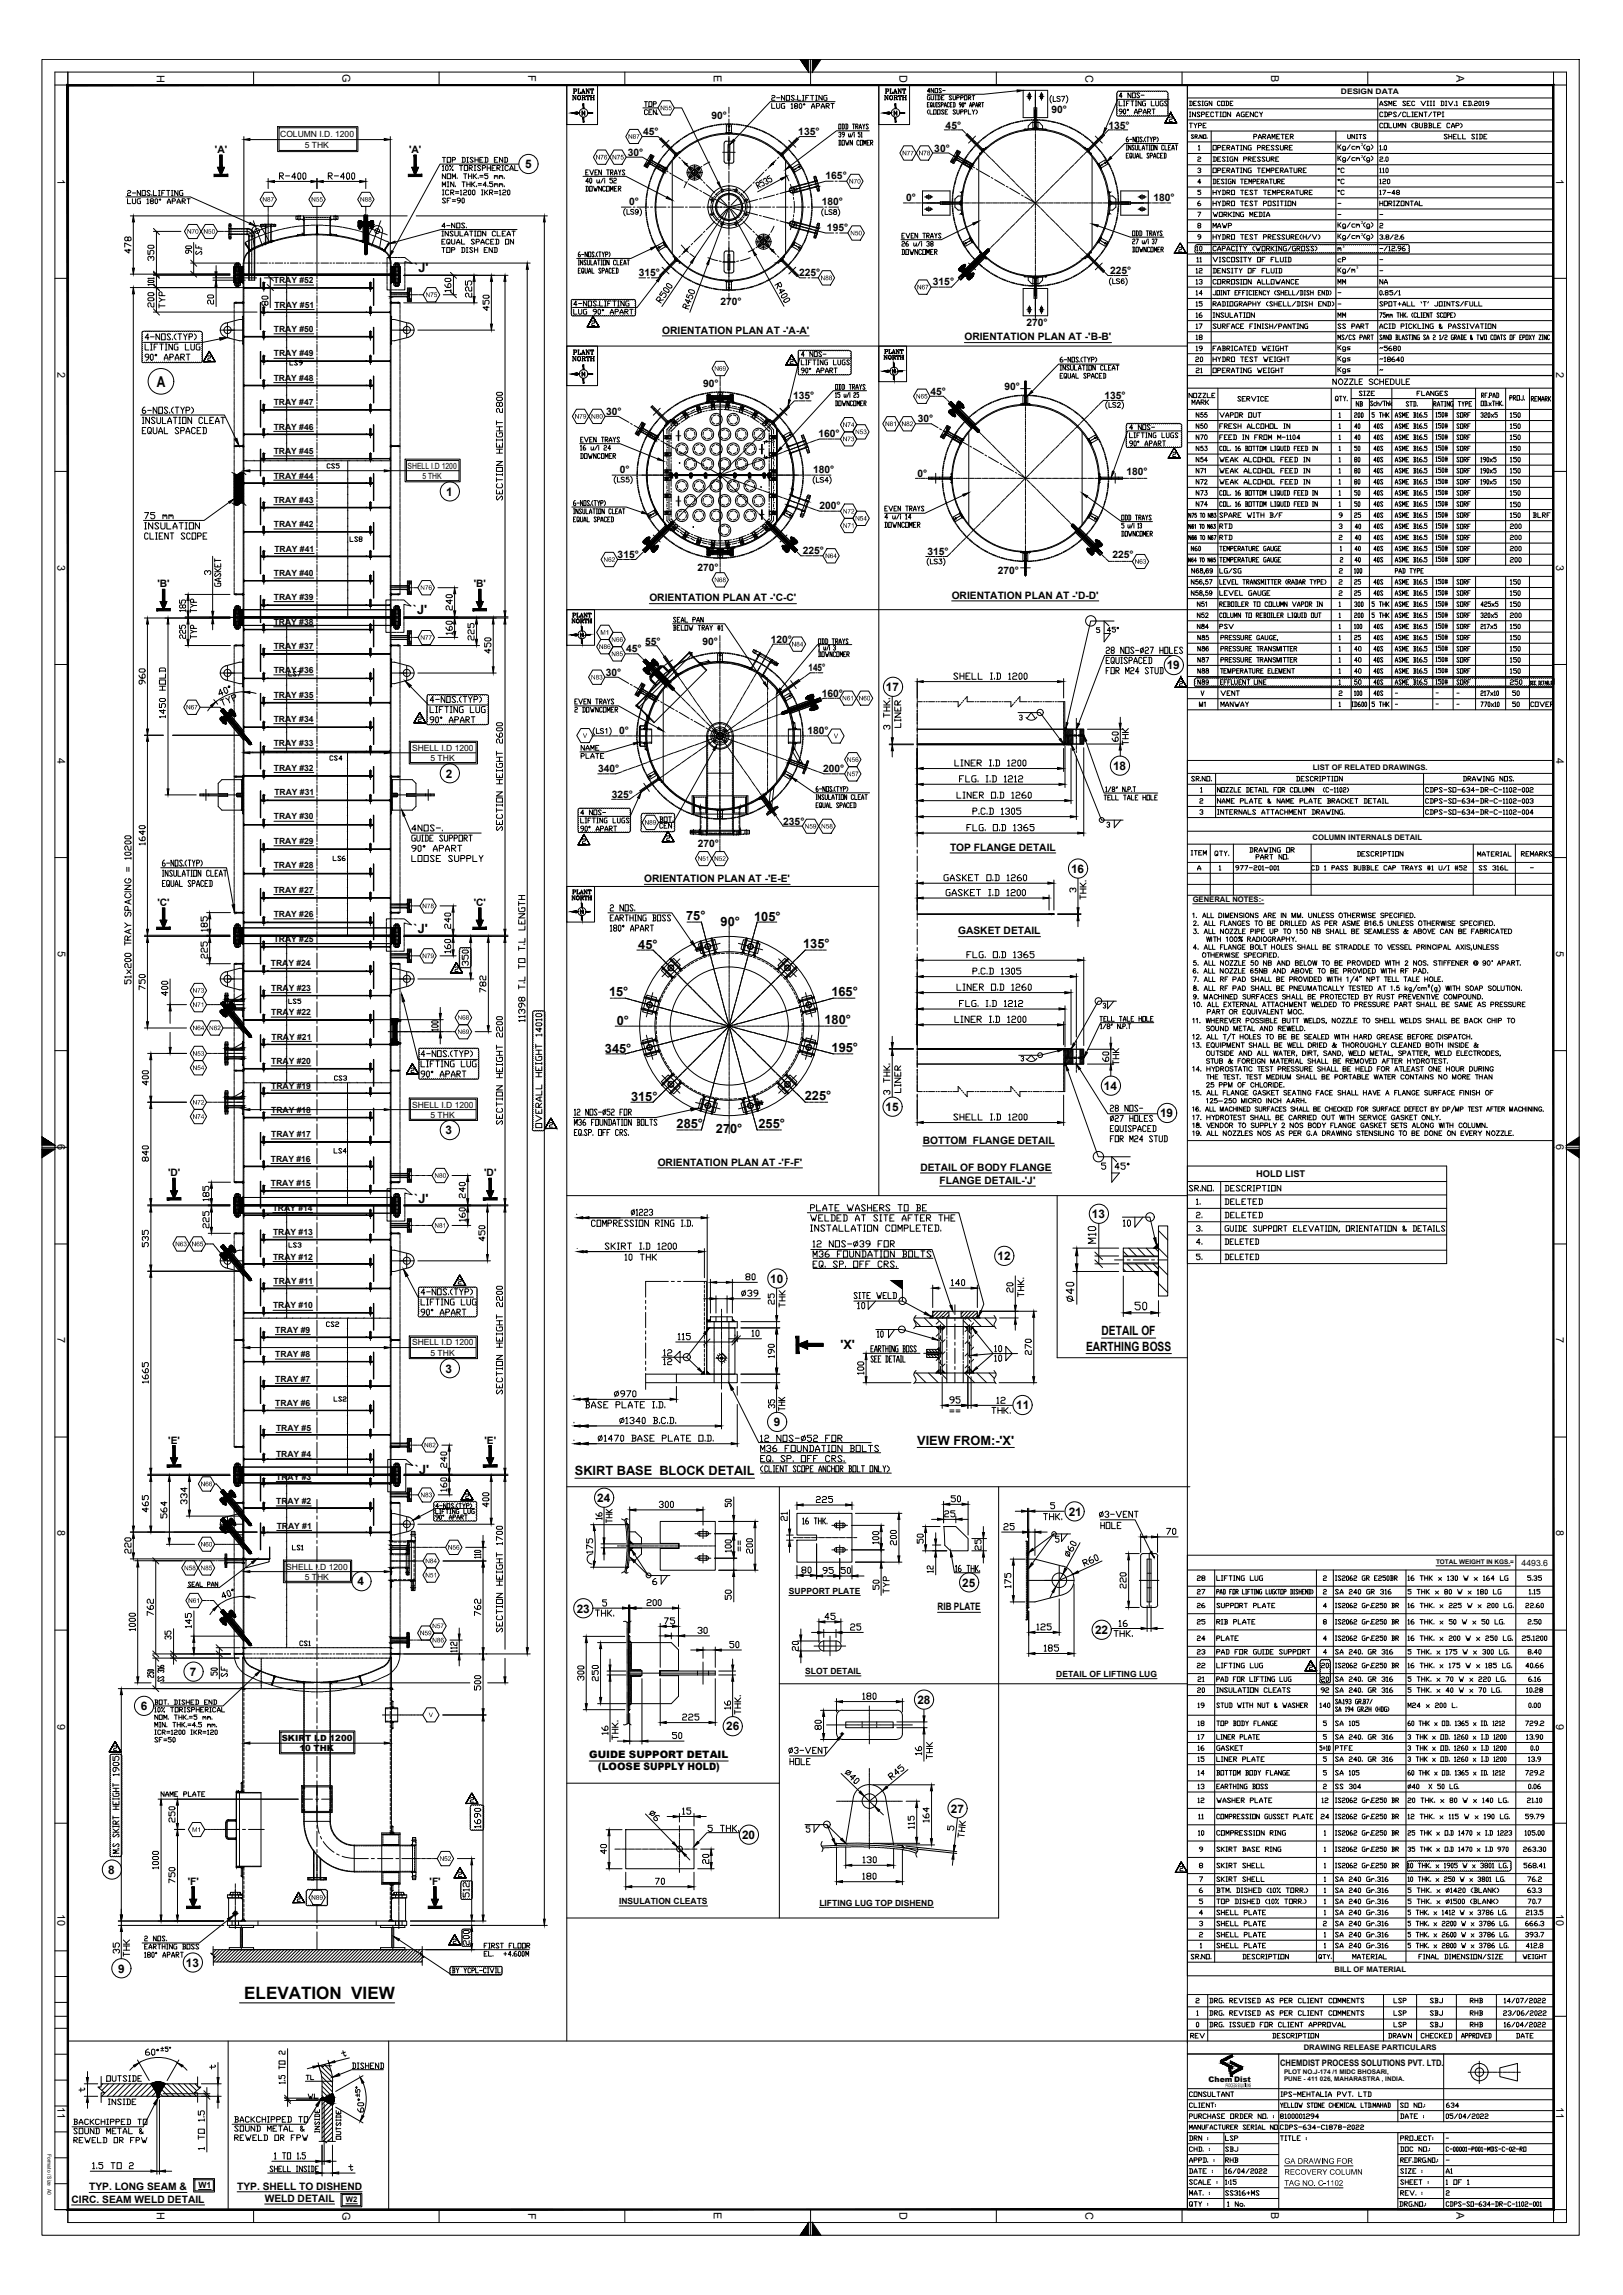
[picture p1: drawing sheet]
<svg xmlns="http://www.w3.org/2000/svg" width="297mm" height="420mm" viewBox="0 0 297 420" stroke-linecap="round" stroke-linejoin="round" font-family="sans-serif">
<defs><g id="words">
<text font-size="4.4" x="155.6" y="240.9">10</text>
<g font-size="4">
<text x="217.7" y="47.3">10</text>
<text x="246.6" y="79.7">40</text>
<text x="221.9" y="98.1">RTD</text>
<text x="221.9" y="100.2">RTD</text>
<text x="221.9" y="116.4">PSV</text>
<text x="246.6" y="124.5">40</text>
<text x="246.6" y="126.6">50</text>
<text x="114.3" y="223.7">1223</text>
<text x="204.3" y="225.8">10</text>
<text x="51.5" y="229.7">LS3</text>
<text x="217.7" y="229">4.</text>
<text x="217.7" y="231.8">5.</text>
<text x="159.5" y="245.9">10</text>
<text x="120.3" y="251.2">12</text>
<text x="181" y="250.5">10</text>
<text x="111.1" y="256.8">970</text>
<text x="218" y="293.2">27</text>
<text x="218" y="290.7">28</text>
<text x="218" y="301.6">24</text>
<text x="240.6" y="311.1">92</text>
<text x="218" y="314">19</text>
<text x="221.2" y="323.8" transform="rotate(-90 221.2 323.8)">15</text>
<text x="143.2" y="324.2">HOLE</text>
<text x="221.2" y="328.8" transform="rotate(-90 221.2 328.8)">13</text>
<text x="221.2" y="337.3" transform="rotate(-90 221.2 337.3)">10</text>
<text x="267.8" y="367.9">RHB</text>
<text x="54.7" y="382.1">TL</text>
<text x="55" y="385.6">WL</text>
<text x="223" y="397.2">RHB</text>
</g>
<g font-size="3.5">
<text x="103.4" y="19.4">NORTH</text>
<text x="160.5" y="19.4">NORTH</text>
<text x="243.8" y="32.8">°C</text>
<text x="251.2" y="30.7">2.0</text>
<text x="251.2" y="32.8">110</text>
<text x="243.8" y="36.7">°C</text>
<text x="217.7" y="49">11</text>
<text x="217.7" y="51.2">12</text>
<text x="217.7" y="53.3">13</text>
<text x="243.8" y="49">cP</text>
<text x="243.8" y="53.3">MM</text>
<text x="251.2" y="53.3">NA</text>
<text x="217.7" y="57.1">15</text>
<text x="217.7" y="59.3">16</text>
<text x="243.8" y="59.3">MM</text>
<text x="217.7" y="61.4">17</text>
<text x="51.9" y="68.1">LS9</text>
<text x="217.7" y="67.4">20</text>
<text x="217" y="75.1">MARK</text>
<text x="217.7" y="77.6">N55</text>
<text x="246.9" y="75.5">NB</text>
<text x="275.2" y="77.6">150</text>
<text x="217.7" y="83.6">N53</text>
<text x="246.6" y="83.6">50</text>
<text x="250.1" y="83.6">40S</text>
<text x="275.2" y="83.6">150</text>
<text x="58.6" y="86.8">CS5</text>
<text x="217.7" y="87.8">N71</text>
<text x="246.6" y="87.8">80</text>
<text x="250.1" y="87.8">40S</text>
<text x="275.2" y="87.8">150</text>
<text x="217.7" y="91.7">N73</text>
<text x="217.7" y="93.8">N74</text>
<text x="246.6" y="91.7">50</text>
<text x="250.1" y="91.7">40S</text>
<text x="250.1" y="93.8">40S</text>
<text x="250.1" y="96">40S</text>
<text x="275.2" y="91.7">150</text>
<text x="275.2" y="93.8">150</text>
<text x="275.2" y="96">150</text>
<text x="279.4" y="96">BLRF</text>
<text x="62.8" y="100.2">LS8</text>
<text x="246.6" y="102">40</text>
<text x="249.8" y="98.1" transform="rotate(-90 249.8 98.1)">40</text>
<text x="249.8" y="100.2" transform="rotate(-90 249.8 100.2)">40</text>
<text x="250.1" y="102">40S</text>
<text x="275.2" y="102">200</text>
<text x="246.6" y="104.1">40</text>
<text x="243.8" y="110.1">2</text>
<text x="246.6" y="110.1">25</text>
<text x="246.6" y="112.2">300</text>
<text x="250.1" y="110.1">40S</text>
<text x="275.2" y="110.1">150</text>
<text x="275.2" y="112.2">150</text>
<text x="218" y="114.3">N52</text>
<text x="246.6" y="118.2">25</text>
<text x="250.1" y="118.2">40S</text>
<text x="275.2" y="118.2">150</text>
<text x="51.5" y="124.9">LS7</text>
<text x="218" y="120.3">N86</text>
<text x="218" y="122.4">N87</text>
<text x="246.6" y="120.3">40</text>
<text x="246.6" y="122.4">40</text>
<text x="250.1" y="120.3">40S</text>
<text x="250.1" y="122.4">40S</text>
<text x="275.2" y="120.3">150</text>
<text x="275.2" y="122.4">150</text>
<text x="218.4" y="130.5">M1</text>
<text x="222.2" y="128.4">VENT</text>
<text x="243.8" y="128.4">2</text>
<text x="250.1" y="128.4">40S</text>
<text x="275.5" y="128.4">50</text>
<text x="185.2" y="133">3</text>
<text x="59.3" y="140.4">CS4</text>
<text x="218.4" y="150.3">3</text>
<text x="59.6" y="158.8">LS6</text>
<text x="51.5" y="184.9">LS5</text>
<text x="185.6" y="195.4">3</text>
<text x="60" y="199">CS3</text>
<text x="220.5" y="221.9" transform="rotate(-90 220.5 221.9)">1.</text>
<text x="217.7" y="226.5">3.</text>
<text x="82.5" y="236.4">2</text>
<text x="139.3" y="239.9">25</text>
<text x="183.1" y="237.8">20</text>
<text x="175.3" y="258.2" transform="rotate(-90 175.3 258.2)">95</text>
<text x="84" y="275.5">2</text>
<text x="218" y="298.4">25</text>
<text x="218" y="295.6">26</text>
<text x="240.9" y="295.6">4</text>
<text x="53.6" y="302.3">CS1</text>
<text x="218" y="304.1">23</text>
<text x="218" y="309">21</text>
<text x="218" y="306.6">22</text>
<text x="240.6" y="309">20</text>
<text x="240.6" y="306.6">20</text>
<text x="218" y="317.1">18</text>
<text x="240.9" y="317.1">5</text>
<text x="19.4" y="321.7">2</text>
<text x="218" y="319.6">17</text>
<text x="218" y="334.1">11</text>
<text x="218" y="331.3">12</text>
<text x="240.6" y="334.1">24</text>
<text x="240.6" y="331.3">12</text>
<text x="254" y="370.1">LSP</text>
<text x="260.7" y="370.1">SBJ</text>
<text x="267.8" y="370.1">RHB</text>
<text x="216.6" y="374.3">REV</text>
<text x="254" y="372.2">LSP</text>
<text x="260.7" y="372.2">SBJ</text>
<text x="267.8" y="372.2">RHB</text>
<text x="276.2" y="374.3">DATE</text>
<text x="263.5" y="387">634</text>
<text x="223" y="393">LSP</text>
<text x="223" y="395.1">SBJ</text>
<text x="263.5" y="399">A1</text>
</g>
<g font-size="3.1">
<text x="246.2" y="47.3" transform="rotate(-90 246.2 47.3)">m³</text>
<text x="251.2" y="69.1">~</text>
<text x="166.2" y="322.4">16</text>
<text x="44.7" y="366">ELEVATION VIEW</text>
</g>
<text font-size="2.7" x="28.7" y="70.8">A</text>
<g font-size="2.6">
<text x="243.8" y="38.5">-</text>
<text x="243.8" y="40.6">-</text>
<text x="251.2" y="40.6">-</text>
<text x="251.2" y="48.7">-</text>
<text x="251.2" y="50.8">-</text>
<text x="243.8" y="54.7">-</text>
<text x="243.8" y="56.8">-</text>
<text x="254" y="128.1">-</text>
<text x="254" y="130.2">-</text>
<text x="261.8" y="128.1">-</text>
<text x="265.3" y="128.1">-</text>
<text x="278.7" y="160.2">-</text>
<text x="263.5" y="392.6">-</text>
<text x="263.5" y="396.5">-</text>
</g>
<g font-size="2.3">
<text x="75.8" y="49.7">`J'</text>
<text x="75.6" y="112.5">`J'</text>
<text x="75.7" y="170.8">`J'</text>
<text x="116.8" y="173.7">45°</text>
<text x="125.6" y="168.4">75°</text>
<text x="131.9" y="169.4">90°</text>
<text x="138" y="168.6">105°</text>
<text x="147" y="173.6">135°</text>
<text x="111.5" y="182.4">15°</text>
<text x="152.2" y="182.4">165°</text>
<text x="112.9" y="187.6">0°</text>
<text x="150.9" y="187.5">180°</text>
<text x="110.7" y="192.7">345°</text>
<text x="152.2" y="192.6">195°</text>
<text x="115.5" y="201.5">315°</text>
<text x="147.3" y="201.5">225°</text>
<text x="123.8" y="206.5">285°</text>
<text x="131" y="207.5">270°</text>
<text x="138.8" y="206.5">255°</text>
<text x="75.8" y="220.2">`J'</text>
<text x="201.6" y="244.5">DETAIL OF</text>
<text x="153.8" y="246.9">'X'</text>
<text x="198.8" y="247.3">EARTHING BOSS</text>
<text x="75.9" y="269.8">`J'</text>
<text x="167.9" y="264.5">VIEW FROM:-'X'</text>
<text x="105.2" y="270.1">SKIRT BASE BLOCK DETAIL</text>
</g>
<g font-size="2.2">
<text x="96.1" y="30.8">5</text>
<text x="81.6" y="90.7">1</text>
<text x="213.5" y="122.5">19</text>
<text x="162.2" y="126.5">17</text>
<text x="81.6" y="142.4">2</text>
<text x="203.7" y="141">18</text>
<text x="196" y="159.8">16</text>
<text x="162.1" y="203.4">15</text>
<text x="202" y="199.5">14</text>
<text x="81.5" y="207.7">3</text>
<text x="212.3" y="204.5">19</text>
<text x="199.8" y="223">13</text>
<text x="182.6" y="230.7">12</text>
<text x="141" y="234.9">10</text>
<text x="81.5" y="251.3">3</text>
<text x="141.6" y="261.1">9</text>
<text x="186" y="258">11</text>
<text x="109.3" y="275">24</text>
<text x="195.6" y="277.5">21</text>
<text x="65.4" y="290.3">4</text>
<text x="176.1" y="290.5">25</text>
<text x="105.6" y="295.2">23</text>
<text x="200.4" y="299.2">22</text>
<text x="34.8" y="306.8">7</text>
<text x="167.9" y="311.9">28</text>
<text x="25.8" y="313.1">6</text>
<text x="132.9" y="316.8">26</text>
<text x="174" y="331.8">27</text>
<text x="135.8" y="336.7">20</text>
<text x="19.8" y="343.1">8</text>
<text x="21.6" y="361.1">9</text>
<text x="34" y="360.1">13</text>
</g>
<g font-size="2">
<text x="28.7" y="13.7" transform="rotate(90 28.7 13.7)">H</text>
<text x="62.7" y="13.6" transform="rotate(90 62.7 13.6)">G</text>
<text x="96.7" y="13.8" transform="rotate(90 96.7 13.8)">F</text>
<text x="130.7" y="13.7" transform="rotate(90 130.7 13.7)">E</text>
<text x="164.6" y="13.7" transform="rotate(90 164.6 13.7)">D</text>
<text x="198.6" y="13.7" transform="rotate(90 198.6 13.7)">C</text>
<text x="232.6" y="13.7" transform="rotate(90 232.6 13.7)">B</text>
<text x="266.6" y="13.7" transform="rotate(90 266.6 13.7)">A</text>
<text x="10.5" y="32.7" transform="rotate(90 10.5 32.7)">1</text>
<text x="284.8" y="32.7" transform="rotate(90 284.8 32.7)">1</text>
<text x="10.5" y="68.1" transform="rotate(90 10.5 68.1)">2</text>
<text x="284.8" y="68.1" transform="rotate(90 284.8 68.1)">2</text>
<text x="10.5" y="103.4" transform="rotate(90 10.5 103.4)">3</text>
<text x="284.8" y="103.4" transform="rotate(90 284.8 103.4)">3</text>
<text x="10.5" y="138.8" transform="rotate(90 10.5 138.8)">4</text>
<text x="284.8" y="138.8" transform="rotate(90 284.8 138.8)">4</text>
<text x="10.6" y="174.1" transform="rotate(90 10.6 174.1)">5</text>
<text x="284.8" y="174.1" transform="rotate(90 284.8 174.1)">5</text>
<text x="10.5" y="209.5" transform="rotate(90 10.5 209.5)">6</text>
<text x="284.8" y="209.5" transform="rotate(90 284.8 209.5)">6</text>
<text x="10.5" y="244.8" transform="rotate(90 10.5 244.8)">7</text>
<text x="284.8" y="244.8" transform="rotate(90 284.8 244.8)">7</text>
<text x="10.5" y="280.2" transform="rotate(90 10.5 280.2)">8</text>
<text x="284.8" y="280.2" transform="rotate(90 284.8 280.2)">8</text>
<text x="10.5" y="315.6" transform="rotate(90 10.5 315.6)">9</text>
<text x="284.8" y="315.6" transform="rotate(90 284.8 315.6)">9</text>
<text x="10.5" y="350.4" transform="rotate(90 10.5 350.4)">10</text>
<text x="284.8" y="350.4" transform="rotate(90 284.8 350.4)">10</text>
<text x="10.5" y="385.7" transform="rotate(90 10.5 385.7)">11</text>
<text x="284.8" y="385.7" transform="rotate(90 284.8 385.7)">11</text>
<text x="28.7" y="405" transform="rotate(90 28.7 405)">H</text>
<text x="62.7" y="404.9" transform="rotate(90 62.7 404.9)">G</text>
<text x="96.7" y="405.1" transform="rotate(90 96.7 405.1)">F</text>
<text x="130.7" y="405" transform="rotate(90 130.7 405)">E</text>
<text x="164.6" y="405" transform="rotate(90 164.6 405)">D</text>
<text x="198.6" y="405" transform="rotate(90 198.6 405)">C</text>
<text x="232.6" y="405" transform="rotate(90 232.6 405)">B</text>
<text x="266.6" y="405" transform="rotate(90 266.6 405)">A</text>
</g>
<g font-size="1.9">
<text x="130.2" y="21.8">90°</text>
<text x="173.1" y="23.6">45°</text>
<text x="192.4" y="20.6">90°</text>
<text x="202.9" y="23.6">135°</text>
<text x="39.3" y="28">'A'</text>
<text x="74.9" y="28">'A'</text>
<text x="114.9" y="28.6">30°</text>
<text x="117.7" y="24.8">45°</text>
<text x="146.1" y="24.6">135°</text>
<text x="171" y="27.8">30°</text>
<text x="151.1" y="32.8">165°</text>
<text x="115.2" y="37.6">0°</text>
<text x="150.4" y="37.6">180°</text>
<text x="165.8" y="36.7">0°</text>
<text x="211.1" y="36.8">180°</text>
<text x="151.4" y="42.3">195°</text>
<text x="116.9" y="50.5">315°</text>
<text x="146.3" y="50.5">225°</text>
<text x="170.7" y="52.3">315°</text>
<text x="203.2" y="50.2">225°</text>
<text x="131.9" y="55.8">270°</text>
<text x="187.8" y="59.6">270°</text>
<text x="121.2" y="61.1">ORIENTATION PLAN AT -'A-A'</text>
<text x="176.5" y="62.3">ORIENTATION PLAN AT -'B-B'</text>
<text x="128.7" y="70.8">90°</text>
<text x="183.8" y="71.4">90°</text>
<text x="110.9" y="75.9">30°</text>
<text x="145.2" y="73.1">135°</text>
<text x="168" y="77.3">30°</text>
<text x="170.3" y="72.2">45°</text>
<text x="202.2" y="73">135°</text>
<text x="149.8" y="80.1">160°</text>
<text x="113.4" y="86.6">0°</text>
<text x="148.8" y="86.6">180°</text>
<text x="167.9" y="87.3">0°</text>
<text x="206.2" y="87">180°</text>
<text x="150" y="93.2">200°</text>
<text x="146.9" y="101.4">225°</text>
<text x="169.7" y="101.5">315°</text>
<text x="28.8" y="107.6">'B'</text>
<text x="86.7" y="107.6">'B'</text>
<text x="113" y="102.2">315°</text>
<text x="127.6" y="104.5">270°</text>
<text x="182.6" y="105.1">270°</text>
<text x="203.6" y="102.2">225°</text>
<text x="118.8" y="110.1">ORIENTATION PLAN AT -'C-C'</text>
<text x="174.2" y="109.6">ORIENTATION PLAN AT -'D-D'</text>
<text x="114.6" y="119.5">45°</text>
<text x="118.1" y="118">55°</text>
<text x="128.6" y="118">90°</text>
<text x="141.1" y="117.8">120°</text>
<text x="110.9" y="123.7">30°</text>
<text x="148" y="122.9">145°</text>
<text x="150.4" y="127.6">160°</text>
<text x="113.3" y="134.4">0°</text>
<text x="147.8" y="134.4">180°</text>
<text x="109.4" y="141.4">340°</text>
<text x="150.6" y="141.4">200°</text>
<text x="112" y="146.1">325°</text>
<text x="127.7" y="155.1">270°</text>
<text x="143.4" y="151.1">235°</text>
<text x="173.9" y="155.7">TOP FLANGE DETAIL</text>
<text x="117.9" y="161.5">ORIENTATION PLAN AT -'E-E'</text>
<text x="28.8" y="165.8">'C'</text>
<text x="86.7" y="165.8">'C'</text>
<text x="175.4" y="171.1">GASKET DETAIL</text>
<text x="168.9" y="209.4">BOTTOM FLANGE DETAIL</text>
<text x="30.7" y="215.4">'D'</text>
<text x="88.6" y="215.4">'D'</text>
<text x="120.4" y="213.4">ORIENTATION PLAN AT -'F-F'</text>
<text x="168.5" y="214.3">DETAIL OF BODY FLANGE</text>
<text x="172" y="216.8">FLANGE DETAIL-'J'</text>
<text x="30.8" y="264.3">'E'</text>
<text x="88.7" y="264.3">'E'</text>
<text x="171.6" y="294.8">RIB PLATE</text>
<text x="107.8" y="321.8">GUIDE SUPPORT DETAIL</text>
<text x="109.4" y="324.1">(LOOSE SUPPLY HOLD)</text>
<text x="34.4" y="345.1">'F'</text>
<text x="78.6" y="345.1">'F'</text>
<text x="16.3" y="401">TYP. LONG SEAM &amp;</text>
<text x="43.4" y="400.9">TYP. SHELL TO DISHEND</text>
<text x="13.1" y="403.3">CIRC. SEAM WELD DETAIL</text>
<text x="48.4" y="403.1">WELD DETAIL</text>
</g>
<text font-size="1.7" x="229.9" y="215.5">HOLD LIST</text>
<g font-size="1.6">
<text x="51.3" y="25.1">COLUMN I.D. 1200</text>
<text x="55.8" y="27.1">5 THK</text>
<text x="50.1" y="51.8">TRAY #52</text>
<text x="50.2" y="56.3">TRAY #51</text>
<text x="50.1" y="65.3">TRAY #49</text>
<text x="50.1" y="60.8">TRAY #50</text>
<text x="50.1" y="69.7">TRAY #48</text>
<text x="50.1" y="74.2">TRAY #47</text>
<text x="50.1" y="83.1">TRAY #45</text>
<text x="50.1" y="78.7">TRAY #46</text>
<text x="50.1" y="87.6">TRAY #44</text>
<text x="74.6" y="85.8">SHELL I.D 1200</text>
<text x="77.3" y="87.7">5 THK</text>
<text x="50.1" y="92.1">TRAY #43</text>
<text x="50.1" y="96.5">TRAY #42</text>
<text x="50.2" y="101">TRAY #41</text>
<text x="50.1" y="105.5">TRAY #40</text>
<text x="50.1" y="109.8">TRAY #39</text>
<text x="50.1" y="118.8">TRAY #37</text>
<text x="50.1" y="114.4">TRAY #38</text>
<text x="50.1" y="123.2">TRAY #36</text>
<text x="50.1" y="127.7">TRAY #35</text>
<text x="50.1" y="136.6">TRAY #33</text>
<text x="50.1" y="132.2">TRAY #34</text>
<text x="75.4" y="137.4">SHELL I.D 1200</text>
<text x="50.1" y="141.1">TRAY #32</text>
<text x="78.8" y="139.3">5 THK</text>
<text x="50.2" y="145.6">TRAY #31</text>
<text x="50.1" y="150">TRAY #30</text>
<text x="50.1" y="154.5">TRAY #29</text>
<text x="50.1" y="158.9">TRAY #28</text>
<text x="50.1" y="167.9">TRAY #26</text>
<text x="50.1" y="163.4">TRAY #27</text>
<text x="50.1" y="172.4">TRAY #25</text>
<text x="49.6" y="176.9">TRAY #24</text>
<text x="49.6" y="185.9">TRAY #22</text>
<text x="49.6" y="181.4">TRAY #23</text>
<text x="49.7" y="190.3">TRAY #21</text>
<text x="49.6" y="194.8">TRAY #20</text>
<text x="49.6" y="203.7">TRAY #18</text>
<text x="49.6" y="199.3">TRAY #19</text>
<text x="75.4" y="202.8">SHELL I.D 1200</text>
<text x="49.6" y="208.2">TRAY #17</text>
<text x="78.8" y="204.6">5 THK</text>
<text x="49.6" y="212.7">TRAY #16</text>
<text x="49.6" y="217.2">TRAY #15</text>
<text x="49.9" y="221.6">TRAY #14</text>
<text x="50" y="226.1">TRAY #13</text>
<text x="50" y="230.6">TRAY #12</text>
<text x="50" y="239.6">TRAY #10</text>
<text x="50.1" y="235.1">TRAY #11</text>
<text x="50.4" y="244">TRAY #9</text>
<text x="50.4" y="248.5">TRAY #8</text>
<text x="75.4" y="246.3">SHELL I.D 1200</text>
<text x="78.8" y="248.2">5 THK</text>
<text x="50.4" y="257.4">TRAY #6</text>
<text x="50.4" y="252.9">TRAY #7</text>
<text x="50.5" y="261.9">TRAY #5</text>
<text x="50.5" y="266.7">TRAY #4</text>
<text x="50.6" y="275.4">TRAY #2</text>
<text x="50.6" y="270.9">TRAY #3</text>
<text x="50.6" y="279.9">TRAY #1</text>
<text x="52.4" y="287.3">SHELL I.D 1200</text>
<text x="278.5" y="286.6">4493.6</text>
<text x="55.8" y="289.2">5 THK</text>
<text x="144.4" y="291.7">SUPPORT PLATE</text>
<text x="147.4" y="306.5">SLOT DETAIL</text>
<text x="193.3" y="307">DETAIL OF LIFTING LUG</text>
<text x="51.6" y="318.7">SKIRT I.D 1200</text>
<text x="54.8" y="320.6">10 THK</text>
<text x="113.3" y="348.6">INSULATION CLEATS</text>
<text x="150" y="348.9">LIFTING LUG TOP DISHEND</text>
<text x="234.3" y="378.3">CHEMDIST PROCESS SOLUTIONS PVT. LTD.</text>
<text x="36.3" y="400.5">W1</text>
</g>
<g font-size="1.4">
<text x="245.4" y="17.3">DESIGN DATA</text>
<text x="240.3" y="140.9">LIST OF RELATED DRAWINGS.</text>
<text x="240.2" y="153.8">COLUMN INTERNALS DETAIL</text>
<text x="218.3" y="165.2">GENERAL NOTES:-</text>
<text x="244.2" y="361">BILL OF MATERIAL</text>
<text x="238.6" y="375.4">DRAWING RELEASE PARTICULARS</text>
<text x="221.2" y="381.2">Chem Dist</text>
<text x="63.3" y="403.2">W2</text>
</g>
<g font-size="1.3">
<text x="249.1" y="27.3">²</text>
<text x="249.1" y="29.4">²</text>
<text x="249.1" y="41.6">²</text>
<text x="245.7" y="45.9">³</text>
<text x="249.1" y="43.7">²</text>
<text x="248.2" y="49.9">³</text>
</g>
<g font-size="1.2">
<text x="262.8" y="286.4">TOTAL WEIGHT IN KGS.=</text>
<text x="235" y="379.7">PLOT NO.J-174 /1 MIDC BHOSARI,</text>
<text x="235" y="381.1">PUNE - 411 026, MAHARASTRA , INDIA.</text>
</g>
<text font-size="1" x="8.7" y="394.4" transform="rotate(90 8.7 394.4)">Formato / Size A0</text>
<g font-size=".8">
<text x="141.2" y="81.1">C</text>
<text x="141.2" y="84.1">C</text>
</g>
<g font-size=".3">
<text x="52.5" y="53.6" transform="rotate(-90 52.5 53.6)">X</text>
<text x="52.5" y="52.2" transform="rotate(-90 52.5 52.2)">X</text>
<text x="52.5" y="59.5" transform="rotate(-90 52.5 59.5)">X</text>
<text x="52.5" y="58" transform="rotate(-90 52.5 58)">X</text>
<text x="52.5" y="56.5" transform="rotate(-90 52.5 56.5)">X</text>
<text x="52.5" y="55.1" transform="rotate(-90 52.5 55.1)">X</text>
<text x="52.5" y="65.3" transform="rotate(-90 52.5 65.3)">X</text>
<text x="52.5" y="63.8" transform="rotate(-90 52.5 63.8)">X</text>
<text x="52.5" y="62.3" transform="rotate(-90 52.5 62.3)">X</text>
<text x="52.5" y="60.9" transform="rotate(-90 52.5 60.9)">X</text>
<text x="52.5" y="71.1" transform="rotate(-90 52.5 71.1)">X</text>
<text x="52.5" y="69.6" transform="rotate(-90 52.5 69.6)">X</text>
<text x="52.5" y="68.1" transform="rotate(-90 52.5 68.1)">X</text>
<text x="52.5" y="66.7" transform="rotate(-90 52.5 66.7)">X</text>
<text x="52.5" y="76.9" transform="rotate(-90 52.5 76.9)">X</text>
<text x="52.5" y="75.4" transform="rotate(-90 52.5 75.4)">X</text>
<text x="52.5" y="74" transform="rotate(-90 52.5 74)">X</text>
<text x="52.5" y="72.5" transform="rotate(-90 52.5 72.5)">X</text>
<text x="52.5" y="82.7" transform="rotate(-90 52.5 82.7)">X</text>
<text x="52.5" y="81.2" transform="rotate(-90 52.5 81.2)">X</text>
<text x="52.5" y="79.8" transform="rotate(-90 52.5 79.8)">X</text>
<text x="52.5" y="78.3" transform="rotate(-90 52.5 78.3)">X</text>
<text x="44.9" y="84.5">X</text>
<text x="46.4" y="84.5">X</text>
<text x="47.8" y="84.5">X</text>
<text x="49.2" y="84.5">X</text>
<text x="50.7" y="84.5">X</text>
<text x="52.2" y="84.5">X</text>
<text x="52.5" y="84.1" transform="rotate(-90 52.5 84.1)">X</text>
<text x="53.6" y="84.5">X</text>
<text x="55.1" y="84.5">X</text>
<text x="56.5" y="84.5">X</text>
<text x="58" y="84.5">X</text>
<text x="59.4" y="84.5">X</text>
<text x="60.9" y="84.5">X</text>
<text x="62.3" y="84.5">X</text>
<text x="63.8" y="89.3" transform="rotate(-90 63.8 89.3)">X</text>
<text x="63.8" y="87.8" transform="rotate(-90 63.8 87.8)">X</text>
<text x="63.8" y="86.3" transform="rotate(-90 63.8 86.3)">X</text>
<text x="63.8" y="84.5">X</text>
<text x="65.2" y="84.5">X</text>
<text x="66.7" y="84.5">X</text>
<text x="68.1" y="84.5">X</text>
<text x="69.6" y="84.5">X</text>
<text x="63.8" y="95.1" transform="rotate(-90 63.8 95.1)">X</text>
<text x="63.8" y="93.6" transform="rotate(-90 63.8 93.6)">X</text>
<text x="63.8" y="92.2" transform="rotate(-90 63.8 92.2)">X</text>
<text x="63.8" y="90.7" transform="rotate(-90 63.8 90.7)">X</text>
<text x="63.8" y="100.9" transform="rotate(-90 63.8 100.9)">X</text>
<text x="63.8" y="99.4" transform="rotate(-90 63.8 99.4)">X</text>
<text x="63.8" y="98" transform="rotate(-90 63.8 98)">X</text>
<text x="63.8" y="96.5" transform="rotate(-90 63.8 96.5)">X</text>
<text x="63.8" y="106.7" transform="rotate(-90 63.8 106.7)">X</text>
<text x="63.8" y="105.2" transform="rotate(-90 63.8 105.2)">X</text>
<text x="63.8" y="103.8" transform="rotate(-90 63.8 103.8)">X</text>
<text x="63.8" y="102.3" transform="rotate(-90 63.8 102.3)">X</text>
<text x="63.8" y="112.5" transform="rotate(-90 63.8 112.5)">X</text>
<text x="63.8" y="111" transform="rotate(-90 63.8 111)">X</text>
<text x="63.8" y="109.6" transform="rotate(-90 63.8 109.6)">X</text>
<text x="63.8" y="108.1" transform="rotate(-90 63.8 108.1)">X</text>
<text x="52.5" y="119.7" transform="rotate(-90 52.5 119.7)">X</text>
<text x="52.5" y="118.2" transform="rotate(-90 52.5 118.2)">X</text>
<text x="52.5" y="116.8" transform="rotate(-90 52.5 116.8)">X</text>
<text x="52.5" y="115.3" transform="rotate(-90 52.5 115.3)">X</text>
<text x="52.5" y="125.5" transform="rotate(-90 52.5 125.5)">X</text>
<text x="52.5" y="124" transform="rotate(-90 52.5 124)">X</text>
<text x="52.5" y="122.6" transform="rotate(-90 52.5 122.6)">X</text>
<text x="52.5" y="121.1" transform="rotate(-90 52.5 121.1)">X</text>
<text x="52.5" y="131.3" transform="rotate(-90 52.5 131.3)">X</text>
<text x="52.5" y="129.8" transform="rotate(-90 52.5 129.8)">X</text>
<text x="52.5" y="128.4" transform="rotate(-90 52.5 128.4)">X</text>
<text x="52.5" y="126.9" transform="rotate(-90 52.5 126.9)">X</text>
<text x="46.5" y="137.6" transform="rotate(-180 46.5 137.6)">X</text>
<text x="47.9" y="137.6" transform="rotate(-180 47.9 137.6)">X</text>
<text x="49.4" y="137.6" transform="rotate(-180 49.4 137.6)">X</text>
<text x="50.8" y="137.6" transform="rotate(-180 50.8 137.6)">X</text>
<text x="52.3" y="137.6" transform="rotate(-180 52.3 137.6)">X</text>
<text x="52.5" y="137.1" transform="rotate(-90 52.5 137.1)">X</text>
<text x="52.5" y="135.7" transform="rotate(-90 52.5 135.7)">X</text>
<text x="52.5" y="134.2" transform="rotate(-90 52.5 134.2)">X</text>
<text x="52.5" y="132.7" transform="rotate(-90 52.5 132.7)">X</text>
<text x="53.7" y="137.6" transform="rotate(-180 53.7 137.6)">X</text>
<text x="55.2" y="137.6" transform="rotate(-180 55.2 137.6)">X</text>
<text x="56.6" y="137.6" transform="rotate(-180 56.6 137.6)">X</text>
<text x="58.1" y="137.6" transform="rotate(-180 58.1 137.6)">X</text>
<text x="59.5" y="137.6" transform="rotate(-180 59.5 137.6)">X</text>
<text x="61" y="137.6" transform="rotate(-180 61 137.6)">X</text>
<text x="62.5" y="137.6" transform="rotate(-180 62.5 137.6)">X</text>
<text x="63.9" y="137.6" transform="rotate(-180 63.9 137.6)">X</text>
<text x="65.3" y="137.6" transform="rotate(-180 65.3 137.6)">X</text>
<text x="66.8" y="137.6" transform="rotate(-180 66.8 137.6)">X</text>
<text x="68.3" y="137.6" transform="rotate(-180 68.3 137.6)">X</text>
<text x="69.7" y="137.6" transform="rotate(-180 69.7 137.6)">X</text>
<text x="71.1" y="137.6" transform="rotate(-180 71.1 137.6)">X</text>
<text x="63.7" y="143.6" transform="rotate(-90 63.7 143.6)">X</text>
<text x="63.7" y="142.2" transform="rotate(-90 63.7 142.2)">X</text>
<text x="63.7" y="140.7" transform="rotate(-90 63.7 140.7)">X</text>
<text x="63.7" y="139.3" transform="rotate(-90 63.7 139.3)">X</text>
<text x="63.7" y="149.5" transform="rotate(-90 63.7 149.5)">X</text>
<text x="63.7" y="148" transform="rotate(-90 63.7 148)">X</text>
<text x="63.7" y="146.5" transform="rotate(-90 63.7 146.5)">X</text>
<text x="63.7" y="145.1" transform="rotate(-90 63.7 145.1)">X</text>
<text x="63.7" y="155.3" transform="rotate(-90 63.7 155.3)">X</text>
<text x="63.7" y="153.8" transform="rotate(-90 63.7 153.8)">X</text>
<text x="63.7" y="152.3" transform="rotate(-90 63.7 152.3)">X</text>
<text x="63.7" y="150.9" transform="rotate(-90 63.7 150.9)">X</text>
<text x="63.7" y="161.1" transform="rotate(-90 63.7 161.1)">X</text>
<text x="63.7" y="159.6" transform="rotate(-90 63.7 159.6)">X</text>
<text x="63.7" y="158.1" transform="rotate(-90 63.7 158.1)">X</text>
<text x="63.7" y="156.7" transform="rotate(-90 63.7 156.7)">X</text>
<text x="63.7" y="166.9" transform="rotate(-90 63.7 166.9)">X</text>
<text x="63.7" y="165.4" transform="rotate(-90 63.7 165.4)">X</text>
<text x="63.7" y="164" transform="rotate(-90 63.7 164)">X</text>
<text x="63.7" y="162.5" transform="rotate(-90 63.7 162.5)">X</text>
<text x="52.5" y="173.3" transform="rotate(-90 52.5 173.3)">X</text>
<text x="63.7" y="171.2" transform="rotate(-90 63.7 171.2)">X</text>
<text x="63.7" y="169.8" transform="rotate(-90 63.7 169.8)">X</text>
<text x="63.7" y="168.3" transform="rotate(-90 63.7 168.3)">X</text>
<text x="52.5" y="179.1" transform="rotate(-90 52.5 179.1)">X</text>
<text x="52.5" y="177.6" transform="rotate(-90 52.5 177.6)">X</text>
<text x="52.5" y="176.2" transform="rotate(-90 52.5 176.2)">X</text>
<text x="52.5" y="174.7" transform="rotate(-90 52.5 174.7)">X</text>
<text x="52.5" y="184.9" transform="rotate(-90 52.5 184.9)">X</text>
<text x="52.5" y="183.4" transform="rotate(-90 52.5 183.4)">X</text>
<text x="52.5" y="182" transform="rotate(-90 52.5 182)">X</text>
<text x="52.5" y="180.5" transform="rotate(-90 52.5 180.5)">X</text>
<text x="52.5" y="190.7" transform="rotate(-90 52.5 190.7)">X</text>
<text x="52.5" y="189.3" transform="rotate(-90 52.5 189.3)">X</text>
<text x="52.5" y="187.8" transform="rotate(-90 52.5 187.8)">X</text>
<text x="52.5" y="186.3" transform="rotate(-90 52.5 186.3)">X</text>
<text x="52.5" y="197.9" transform="rotate(-90 52.5 197.9)">X</text>
<text x="52.5" y="196.5" transform="rotate(-90 52.5 196.5)">X</text>
<text x="52.5" y="195.1" transform="rotate(-90 52.5 195.1)">X</text>
<text x="52.5" y="193.6" transform="rotate(-90 52.5 193.6)">X</text>
<text x="52.5" y="192.1" transform="rotate(-90 52.5 192.1)">X</text>
<text x="44.9" y="198.4">X</text>
<text x="46.4" y="198.4">X</text>
<text x="47.8" y="198.4">X</text>
<text x="49.2" y="198.4">X</text>
<text x="50.7" y="198.4">X</text>
<text x="52.2" y="198.4">X</text>
<text x="53.6" y="198.4">X</text>
<text x="55.1" y="198.4">X</text>
<text x="56.5" y="198.4">X</text>
<text x="58" y="198.4">X</text>
<text x="59.4" y="198.4">X</text>
<text x="60.9" y="198.4">X</text>
<text x="62.3" y="198.4">X</text>
<text x="63.7" y="202.9" transform="rotate(-90 63.7 202.9)">X</text>
<text x="63.7" y="201.5" transform="rotate(-90 63.7 201.5)">X</text>
<text x="63.7" y="200" transform="rotate(-90 63.7 200)">X</text>
<text x="63.8" y="198.4">X</text>
<text x="65.2" y="198.4">X</text>
<text x="66.7" y="198.4">X</text>
<text x="68.1" y="198.4">X</text>
<text x="69.6" y="198.4">X</text>
<text x="63.7" y="208.7" transform="rotate(-90 63.7 208.7)">X</text>
<text x="63.7" y="207.3" transform="rotate(-90 63.7 207.3)">X</text>
<text x="63.7" y="205.8" transform="rotate(-90 63.7 205.8)">X</text>
<text x="63.7" y="204.4" transform="rotate(-90 63.7 204.4)">X</text>
<text x="63.7" y="216" transform="rotate(-90 63.7 216)">X</text>
<text x="63.7" y="214.5" transform="rotate(-90 63.7 214.5)">X</text>
<text x="63.7" y="213.1" transform="rotate(-90 63.7 213.1)">X</text>
<text x="63.7" y="211.7" transform="rotate(-90 63.7 211.7)">X</text>
<text x="63.7" y="210.2" transform="rotate(-90 63.7 210.2)">X</text>
<text x="63.7" y="220.3" transform="rotate(-90 63.7 220.3)">X</text>
<text x="63.7" y="218.9" transform="rotate(-90 63.7 218.9)">X</text>
<text x="63.7" y="217.5" transform="rotate(-90 63.7 217.5)">X</text>
<text x="52.5" y="226.8" transform="rotate(-90 52.5 226.8)">X</text>
<text x="52.5" y="225.3" transform="rotate(-90 52.5 225.3)">X</text>
<text x="52.5" y="223.8" transform="rotate(-90 52.5 223.8)">X</text>
<text x="52.5" y="222.4" transform="rotate(-90 52.5 222.4)">X</text>
<text x="52.5" y="232.6" transform="rotate(-90 52.5 232.6)">X</text>
<text x="52.5" y="231.1" transform="rotate(-90 52.5 231.1)">X</text>
<text x="52.5" y="229.6" transform="rotate(-90 52.5 229.6)">X</text>
<text x="52.5" y="228.2" transform="rotate(-90 52.5 228.2)">X</text>
<text x="52.5" y="239.8" transform="rotate(-90 52.5 239.8)">X</text>
<text x="52.5" y="238.4" transform="rotate(-90 52.5 238.4)">X</text>
<text x="52.5" y="236.9" transform="rotate(-90 52.5 236.9)">X</text>
<text x="52.5" y="235.4" transform="rotate(-90 52.5 235.4)">X</text>
<text x="52.5" y="234" transform="rotate(-90 52.5 234)">X</text>
<text x="46.5" y="241.2" transform="rotate(-180 46.5 241.2)">X</text>
<text x="47.9" y="241.2" transform="rotate(-180 47.9 241.2)">X</text>
<text x="49.4" y="241.2" transform="rotate(-180 49.4 241.2)">X</text>
<text x="50.8" y="241.2" transform="rotate(-180 50.8 241.2)">X</text>
<text x="52.3" y="241.2" transform="rotate(-180 52.3 241.2)">X</text>
<text x="52.5" y="241.3" transform="rotate(-90 52.5 241.3)">X</text>
<text x="53.7" y="241.2" transform="rotate(-180 53.7 241.2)">X</text>
<text x="55.2" y="241.2" transform="rotate(-180 55.2 241.2)">X</text>
<text x="56.6" y="241.2" transform="rotate(-180 56.6 241.2)">X</text>
<text x="58.1" y="241.2" transform="rotate(-180 58.1 241.2)">X</text>
<text x="59.5" y="241.2" transform="rotate(-180 59.5 241.2)">X</text>
<text x="61" y="241.2" transform="rotate(-180 61 241.2)">X</text>
<text x="62.5" y="241.2" transform="rotate(-180 62.5 241.2)">X</text>
<text x="63.7" y="244.8" transform="rotate(-90 63.7 244.8)">X</text>
<text x="63.7" y="243.3" transform="rotate(-90 63.7 243.3)">X</text>
<text x="63.9" y="241.2" transform="rotate(-180 63.9 241.2)">X</text>
<text x="65.3" y="241.2" transform="rotate(-180 65.3 241.2)">X</text>
<text x="66.8" y="241.2" transform="rotate(-180 66.8 241.2)">X</text>
<text x="68.3" y="241.2" transform="rotate(-180 68.3 241.2)">X</text>
<text x="69.7" y="241.2" transform="rotate(-180 69.7 241.2)">X</text>
<text x="71.1" y="241.2" transform="rotate(-180 71.1 241.2)">X</text>
<text x="63.7" y="250.6" transform="rotate(-90 63.7 250.6)">X</text>
<text x="63.7" y="249.2" transform="rotate(-90 63.7 249.2)">X</text>
<text x="63.7" y="247.7" transform="rotate(-90 63.7 247.7)">X</text>
<text x="63.7" y="246.2" transform="rotate(-90 63.7 246.2)">X</text>
<text x="63.7" y="257.8" transform="rotate(-90 63.7 257.8)">X</text>
<text x="63.7" y="256.4" transform="rotate(-90 63.7 256.4)">X</text>
<text x="63.7" y="255" transform="rotate(-90 63.7 255)">X</text>
<text x="63.7" y="253.5" transform="rotate(-90 63.7 253.5)">X</text>
<text x="63.7" y="252" transform="rotate(-90 63.7 252)">X</text>
<text x="63.7" y="263.6" transform="rotate(-90 63.7 263.6)">X</text>
<text x="63.7" y="262.2" transform="rotate(-90 63.7 262.2)">X</text>
<text x="63.7" y="260.8" transform="rotate(-90 63.7 260.8)">X</text>
<text x="63.7" y="259.3" transform="rotate(-90 63.7 259.3)">X</text>
<text x="63.7" y="269.5" transform="rotate(-90 63.7 269.5)">X</text>
<text x="63.7" y="268" transform="rotate(-90 63.7 268)">X</text>
<text x="63.7" y="266.6" transform="rotate(-90 63.7 266.6)">X</text>
<text x="63.7" y="265.1" transform="rotate(-90 63.7 265.1)">X</text>
<text x="52.5" y="275.1" transform="rotate(-90 52.5 275.1)">X</text>
<text x="52.5" y="273.6" transform="rotate(-90 52.5 273.6)">X</text>
<text x="52.5" y="272.1" transform="rotate(-90 52.5 272.1)">X</text>
<text x="52.5" y="280.9" transform="rotate(-90 52.5 280.9)">X</text>
<text x="52.5" y="279.4" transform="rotate(-90 52.5 279.4)">X</text>
<text x="52.5" y="277.9" transform="rotate(-90 52.5 277.9)">X</text>
<text x="52.5" y="276.5" transform="rotate(-90 52.5 276.5)">X</text>
<text x="52.5" y="286.7" transform="rotate(-90 52.5 286.7)">X</text>
<text x="52.5" y="285.2" transform="rotate(-90 52.5 285.2)">X</text>
<text x="52.5" y="283.8" transform="rotate(-90 52.5 283.8)">X</text>
<text x="52.5" y="282.3" transform="rotate(-90 52.5 282.3)">X</text>
<text x="52.5" y="293.9" transform="rotate(-90 52.5 293.9)">X</text>
<text x="52.5" y="292.5" transform="rotate(-90 52.5 292.5)">X</text>
<text x="52.5" y="291" transform="rotate(-90 52.5 291)">X</text>
<text x="52.5" y="289.6" transform="rotate(-90 52.5 289.6)">X</text>
<text x="52.5" y="288.1" transform="rotate(-90 52.5 288.1)">X</text>
<text x="52.5" y="299.7" transform="rotate(-90 52.5 299.7)">X</text>
<text x="52.5" y="298.3" transform="rotate(-90 52.5 298.3)">X</text>
<text x="52.5" y="296.8" transform="rotate(-90 52.5 296.8)">X</text>
<text x="52.5" y="295.4" transform="rotate(-90 52.5 295.4)">X</text>
<text x="52.5" y="301.2" transform="rotate(-90 52.5 301.2)">X</text>
</g>
</g></defs>
<!-- layer: 0 -->
<g fill="none" stroke="#000" stroke-width=".18">
<path d="M7.7 10.9h281.3v398.3h-281.3zM10 13.2h276.7v393.7h-274.3v-2.4h-2.4zM12.4 13.2v2.4h-2.4M46.4 13.2v2.4M80.4 13.2v2.4M103.7 15.6v358.1M114.4 13.2v2.4M118 18.6h.5M118.2 18.6v.9M118.8 18.6h.5v.9h-.5zM119.6 19h.4l.1-.3-.1-.1h-.4v.9M121.2 18.4h1.5l.7 1.4-.7 1.3h-1.5l-.8-1.3z"/>
<path d="M123.4 19.8h1.4l6.7 13.6M141.2 17.6l.2-.1 .4 .1v.2l-.4 .1-.2 .2v.3h.6M141.2 19v.8h.6M142.1 19v.7l.2 .1 .4-.1v-.7M142.1 17.9h.6M143.6 17.5v.9l-.6-.9v.9M143.6 19h-.5l-.1 .1v.6l.1 .1h.5v-.4h-.2M143.9 17.5h.6v.9h-.6zM144.8 19.1l.2-.1v.8M144.8 19.8h.3M145.4 17.6l-.1-.1-.5 .1 .6 .6-.1 .2h-.3l-.2-.2M145.6 19.4l-.2-.2 .2-.2h.3l.1 .2-.1 .2-.5 .1v.2l.5 .1 .1-.1-.1-.3"/>
<path d="M145.7 18.2v.2M146 17.5v.9h.6M146.4 19l.3 .1v.6l-.1 .1-.3-.1v-.6zM146.9 17.5h.3M146.9 18.4h.3M147 17.5v.9M147.2 19l.1 .1-.1 .1-.2-.1zM147.5 17.9h.3M148.1 17.5h-.6v.9M148.4 10.9v4.7M148.4 17.5h.5M148.5 19.8v-.3l.3-.5 .3 .5v.3"/>
<path d="M148.5 19.5h.6M148.6 17.5v.9M149.3 17.5h.3M149.3 18.4h.3M149.4 19.4h.5l.1-.3-.1-.1h-.5v.8M149.4 17.5v.9M150.3 19.8v-.3l.3-.5 .3 .5v.3M150.3 19.5h.6M150.5 17.5v.9l-.6-.9v.9M151.2 19.4h.5l.1-.3-.1-.1h-.5v.8M151.4 17.5h-.5l-.1 .1v.6l.1 .2h.5v-.5h-.2M151.4 19.4l.4 .4"/>
<path d="M152.1 19h.6M152.4 19v.8M152.8 18.6h-11.8l-6.7 7M160.8 15.6v203.3M169.7 19.2h.2M170.1 18.8h-.4v.8h.4M170.2 16.7h-.5l.4-.5v.8M170.2 17.5h-.4l-.1 .1 .1 .7h.4v-.4h-.1M170.4 17.5v.6l.1 .2 .4-.2v-.6M170.4 19.3l.1 .2-.1 .1v-.8l.2 .1v.7M170.8 18.8l.1 .8 .3-.1v-.7M170.9 16.2v.8l-.5-.8v.8"/>
<path d="M171.1 16.2h.5v.8h-.5zM171.1 17.5h.2M171.1 18.3h.2M171.3 17.5v.8M171.3 19.6h.2M171.3 18.8h.2M171.5 18.8v.8M171.6 17.5l.5 .1v.5l-.5 .2M171.7 17.5v.8M172.1 18.9l-.3-.1-.1 .1 .4 .6-.1 .1-.3-.1M172.3 19.2h.2l.1-.2-.1-.2h-.2v.8M172.3 16.3l-.4-.1-.1 .1 .5 .5-.1 .2-.4-.2"/>
<path d="M172.3 17.9h.2M172.5 16.6h.5M172.8 17.5h-.5v.8h.5M172.8 19.6l.2-.8 .2 .8M172.8 19.3h.4M173.8 18.9l-.2-.1-.2 .1 .1 .7 .3-.1M173.9 19.2h.2M174.2 17.6l-.2-.1-.3 .1 .5 .5-.2 .2-.3-.2M174.3 18.8h-.4v.8h.4M174.4 17.5l.1 .8 .4-.2v-.6M174.5 18.8l.3 .1v.6l-.3 .1M174.6 18.8v.8"/>
<path d="M175.1 17.9h.3l.2-.3-.5-.1v.8M175.8 17.9h.4l.1-.3-.5-.1v.8M175.9 19.2h-.2v-.4l.2 .1v.4l-.2 .3M176.2 18.8l.2 .1-.1 .7-.2-.1zM176.5 17.5h.5v.8h-.5zM176.6 18.8l.2 .1-.2 .1zM177.2 17.9h.4l.1-.3-.5-.1v.8M177.3 17.9l.4 .4M177.5 19.6l.1-.8 .2 .8M177.5 19.3h.3M177.9 17.5h.5M178 19.2h.3v-.4h-.3v.8"/>
<path d="M178.2 17.5v.8M178.6 19.6l.1-.8 .2 .8M178.6 19.3h.3M179.1 19.2h.3v-.4h-.3v.8M179.2 19.2l.3 .4M179.7 18.8h.3M179.8 18.8v.8M182.3 13.2v2.4M186.2 16.6l-6.2 .7h-10.3M192.5 17.5a.96 .96 0 0 0 0 1.4M192.8 17.6v1h.5M194 17.8l-.2-.2-.4 .2 .1 .2 .5 .2-.1 .3-.3 .1-.2-.2"/>
<path d="M194.3 17.6h.6l-.4 1M195.1 17.5a.96 .96 0 0 1 0 1.4M204.8 18.5v.9h.6M205.4 17.6h-.6l.4-.6v.9M205.6 19.4h.3M205.6 18.5h.3M205.8 20l.2 .1v.6l-.1 .2-.3-.2v-.6zM205.8 18.5v.9M206.2 19h.2M206.4 20l.2 .1-.2 .2-.1-.2zM206.7 18.5h-.5v.9M207 17v.9l-.6-.9v.9"/>
<path d="M207 18.5h.5M207.2 17h.6v.9h-.6zM207.2 18.5v.9M207.8 19.4h.2M207.8 18.5h.2M207.9 18.5v.9M208.6 17.1l-.2-.1-.4 .1 .6 .6-.2 .2h-.2l-.2-.2M208.8 18.5v.9l-.5-.9v.9M208.8 17.4h.6M209.6 18.5h-.4l-.1 .2v.5l.1 .2h.4v-.4h-.1M210.7 18.5v.9h.6M210.8 20h.6"/>
<path d="M211.1 20v.9M211.5 18.5v.7l.1 .2 .5-.2v-.7M212.9 18.5h-.5l-.1 .2v.5l.1 .2h.5v-.4h-.2M213.7 18.7l-.2-.2h-.3l-.1 .2 .6 .5-.2 .2-.4-.2M216.3 13.2v2.4M217.3 17.9h67M217.3 19.9h67M217.7 18.5h.4l.1 .2v.5l-.1 .1h-.4M217.8 18.5v.8M218.5 19h.2M219 18.5h-.5v.8h.5M219.7 18.7l-.1-.2-.4 .2 .5 .5-.1 .1-.4-.1"/>
<path d="M220 19.3h.2M220 18.5h.2M220.1 18.5v.8M221 18.5h-.4l-.1 .2v.5l.1 .1h.4v-.3h-.1M221.8 18.5v.8l-.5-.8v.8M223.3 18.7l-.1-.2-.4 .2v.5l.1 .1 .4-.1M223.6 18.5h.5v.8h-.5zM224.3 18.5h.4l.1 .2v.5l-.1 .1h-.4M224.5 18.5v.8M225.1 19h.3M225.7 18.5h-.6v.8h.6M250.3 13.2v2.4"/>
<path d="M252.2 17.9v50.9M252.5 19.3l.3-.8 .3 .8M252.5 19.1h.6M253.9 18.7l-.1-.2-.5 .2 .6 .5-.1 .1-.5-.1M254.2 19.3v-.8l.3 .6 .2-.6v.8M255 19h.3M255.6 18.5h-.6v.8h.6M257.3 18.7l-.2-.2-.4 .2 .6 .5-.2 .1-.4-.1M257.5 19h.3M258.1 18.5h-.6v.8h.6M258.9 18.7l-.1-.2-.4 .2v.5l.1 .1 .4-.1M260.1 18.5l.4 .8 .4-.8"/>
<path d="M261.2 19.3h.3M261.2 18.5h.3M261.3 18.5v.8M261.7 19.3h.3M261.7 18.5h.3M261.9 18.5v.8M262.3 19.3h.3M262.3 18.5h.3M262.4 18.5v.8M263.7 18.5l.6 .2v.5l-.6 .1M263.8 18.5v.8M264.5 19.3h.3"/>
<path d="M264.5 18.5h.3M264.7 18.5v.8M265.1 18.5l.4 .8 .4-.8M266.2 19.2v.1M266.5 18.7l.1-.2v.8M266.5 19.3h.3M267.9 19h.3M268.4 18.5h-.5v.8h.5M268.7 18.5h.4l.2 .2v.5l-.2 .1h-.4M268.9 18.5v.8M269.6 19.2v.1M269.8 18.7l.2-.2 .4 .2-.1 .3-.5 .1v.2h.6"/>
<path d="M270.7 18.7l.1-.2 .3 .2v.5l-.2 .1-.2-.1zM271.4 18.7l.1-.2v.8M271.4 19.3h.2M272.5 19h-.5l-.1-.2 .1-.3 .5 .2v.4l-.5 .2M284.3 13.2v98.4h-180.6M286.7 15.6h-69.4v360.4M23 36.1h11.9l10.8 4.8M23.3 35l.2-.1h.3l.1 .1-.1 .3-.5 .2v.3h.6M23.3 36.4v.9h.6M23.8 39.5h31.2M24.2 36.4v.7l.2 .2h.3l.1-.2v-.7M24.2 35.3h.6"/>
<path d="M25.7 34.9v.9l-.6-.9v.9M25.7 36.4l-.6 .1v.6l.2 .2h.4v-.5h-.1M26 34.9h.6v.9h-.6zM26.9 36.5l.2-.1v.9M26.9 37.3h.3M27.5 35l-.1-.1h-.3l-.2 .1 .6 .6-.1 .2h-.3l-.2-.2M27.7 36.8l-.2-.1 .2-.3 .4 .1-.1 .3h-.3l-.2 .2 .2 .3h.3l.1-.2-.1-.3M27.8 35.6v.2M28.1 34.9v.9h.6M28.4 36.5l.1-.1 .3 .1v.6l-.1 .2-.3-.2zM29 34.9h.3M29 35.8h.3"/>
<path d="M29.1 36.5l.2-.1 .1 .1-.1 .2zM29.1 34.9v.9M29.6 35.3h.3M30.2 34.9h-.6v.9M30.5 34.9h.6M30.6 37.3v-.3l.3-.6 .3 .6v.3M30.6 37h.6M30.8 34.9v.9M31.4 34.9h.3M31.4 35.8h.3M31.5 36.8h.5l.1-.3-.1-.1h-.5v.9M31.5 34.9v.9"/>
<path d="M32.4 37.3v-.3l.3-.6 .3 .6v.3M32.4 37h.6M32.6 34.9v.9l-.6-.9v.9M33.3 36.8h.5l.1-.3-.6-.1v.9M33.5 34.9h-.5l-.1 .1v.6l.1 .2h.5v-.5h-.2M33.5 36.8l.4 .5M34.2 36.4h.6M34.5 36.4v.9M44.6 25v22.9M45.7 25.6h24.6M48.4 35.2h1.4l.8 1.3-.8 1.3h-1.4l-.8-1.3zM49.1 32.7v1.8"/>
<path d="M50.2 33.2h6.7M51.2 32.2h.5l.2-.3-.2-.2h-.5v1.1M51.3 32.2l.6 .6M52.3 32.2h.7M54.1 32.4h-.7l.5-.7v1.1M54.2 39.6h7.7v.6h-7.7zM54.7 31.7h.2l.1 .2v.7l-.1 .2h-.2l-.2-.2v-.7zM55.6 39.7l.1 .1M55.6 39.8v3.3l-.1-.1M55.6 31.7h.2l.2 .2v.7l-.2 .2h-.2l-.2-.2v-.7zM57.3 35.2h1.5l.7 1.3-.7 1.3h-1.5l-.8-1.3zM58 32.7v1.8"/>
<path d="M59.2 33.2h6.6M60.1 32.2h.5l.2-.3-.2-.2h-.5v1.1M60.3 32.2l.5 .6M60.5 39.8v3.3M60.5 39.7l-.1 .1M61.1 39.5h13.4M61.2 32.2h.7M63 32.4h-.7l.6-.7v1.1M63.6 31.7h.2l.2 .2v.7l-.2 .2h-.2l-.2-.2v-.7zM64.5 31.7h.2l.2 .2v.7l-.2 .2h-.2l-.1-.2v-.7zM66.2 35.2h1.5l.8 1.3-.8 1.3h-1.5l-.7-1.3zM66.6 39.4h.7v1.6h-.7z"/>
<path d="M66.6 39.9l.3 .3M66.6 39.8l.3 .3M66.6 39.7l.2 .2M66.6 39.7l.2 .1M66.6 39.6l.2 .1M66.6 39.5l.2 .2M66.6 39.4l.2 .2M66.6 39.4l.1 .1M66.7 39.4h.1M66.7 39.4l.1 .6M66.8 39.9l-.2-.1 .2 .1M66.8 40h.1"/>
<path d="M66.8 40h.3M66.9 40h.1M66.9 40v6.4l-.2-.1M66.9 32.7v1.8M67.1 40l.1 6.6-.2-.1M67.1 40l.2 .3-.2-.2M67.1 40l.2 .2M67.1 39.9l.2 .3M67.2 39.6l.1 .1-.1-.1M67.2 39.9l.1 .2M67.2 39.9l.1 .1M67.2 39.8l.1 .1"/>
<path d="M67.2 39.7l.1 .2M67.2 39.7h.1M67.2 39.5l.1 .2M67.2 39.4l-.1 .6M67.2 39.4h.1M67.3 39.8l-.1-.1 .1 .1M67.3 39.6l-.1-.1 .1 .1M67.3 39.5l-.1-.1-.1 .6M71.4 25v22.9M76.2 39.5h24M81 30.5l.1-.2v.9M81 34.2v-.9l.3 .6 .2-.6v.9"/>
<path d="M81 28.8h.5M81 31.2h.3M81 34.8h.3M81 35.7h.3M81.1 34.8v.9M81.3 28.8v.9M81.5 30.5l.2-.2 .3 .2v.6l-.2 .1-.3-.1zM81.5 31.8v.9l-.5-.9v.9M81.5 36.4l-.1-.1h-.3l-.1 .1 .5 .6-.1 .2-.4-.2M81.8 28.8h.7v.9h-.7zM81.8 31.8h.7v.9h-.7zM81.8 33.3h.3"/>
<path d="M81.8 34.2h.3M81.8 36.7h.3M82 33.3v.9M82.1 34.9l-.1-.1-.5 .1v.6l.2 .2 .4-.2M82.3 30.3h.2v.2h-.2zM82.5 35.2h.4l.2-.3-.6-.1v.9M82.5 36.3h-.7v.9M82.6 35.2l.5 .5M82.8 29.3h.4l.2-.3-.2-.2h-.4v.9M82.8 31.1h.1v.1h-.1zM82.8 32.7v-.9l.3 .6 .3-.6v.9M82.8 36.6h.6"/>
<path d="M82.8 36.9h.6M82.9 30.3l-.6 .9M83.1 33.3v.9l-.6-.9v.9M83.4 35.4h.6M83.4 34v.2M83.4 35.1h.6M83.7 32.5v.2M84.1 30.3h.6M84.3 34.9l.1-.1v.9M84.3 36.7h-.5l-.1-.1 .1-.3h.3l.2 .1v.5l-.5 .3M84.3 35.7h.3M84.4 30.3v.9"/>
<path d="M84.6 28.8h.4l.1 .2v.6l-.5 .1M84.6 33.3h.5M84.7 36.3l.3 .1v.6l-.1 .2-.3-.2v-.6zM84.7 28.8v.9M84.9 34.9l.1-.1 .4 .1-.1 .3-.4 .2v.3h.5M84.9 31.8h.5M84.9 33.3v.9M85 30.3h.6v.9h-.6zM85.1 31.8v.9M85.4 28.8h.3M85.4 29.7h.3M85.4 33.3v.9"/>
<path d="M85.4 33.7h.6M85.6 28.8v.9M85.7 34.9l.2-.1 .3 .1v.6l-.2 .2-.3-.2zM85.7 31.8v.9M85.7 32.2h.6M85.9 30.8h.4l.2-.3-.2-.2h-.4v.9M86 30.8l.5 .4M86 33.3v.9M86.3 31.8v.9M86.3 33.3v.9M86.5 34.9l.1-.1 .3 .1v.6l-.1 .2-.3-.2zM86.5 33.7l.4 .5"/>
<path d="M86.6 29l-.1-.2h-.3l-.2 .2 .6 .6-.1 .1-.5-.1M86.6 31.8v.9M86.8 31.2h.3M86.8 30.3h.3M86.8 32.2l.4 .5M86.9 33.3l-.6 .4M86.9 28.8v.9M86.9 30.3v.9M86.9 29.3h.6M87.2 31.8l-.4 .4h-.2M87.2 34v.2M87.5 28.8v.9"/>
<path d="M87.5 32.5v.2M87.5 33.6h.6M87.5 33.9h.6M87.8 29.3h.3M87.8 32.1h.6M87.8 32.4h.6M88 30.5l-.2-.2h-.3l-.1 .2 .6 .6-.2 .1h-.3l-.1-.1M88.1 34.8h.3M88.1 35.7h.3M88.3 30.8h.4l.2-.3-.2-.2h-.4v.9M88.3 34.8v.9M88.4 28.8h-.6v.9h.6"/>
<path d="M88.7 28.8h.5l.1 .2v.6l-.1 .1h-.5M88.7 34.8v.9M88.9 28.8v.9M88.9 35.2l.4 .5M89 33.9h-.6l.5-.6v.9M89.2 30.8h.6M89.2 30.3v.9M89.3 31.8h-.6v.3h.5l.1 .1-.1 .5h-.3l-.2-.2M89.3 34.8l-.4 .4h-.2M89.3 34v.2M89.6 35.2h.5l.1-.3-.1-.1h-.5v.9M89.8 30.3v.9"/>
<path d="M89.8 35.2l.4 .5M90.1 30.8h.3M90.2 33.3h-.6v.3h.5l.1 .1-.1 .5h-.3l-.2-.2M90.5 32.2l.1-.1 .2 .3M90.5 33.7l.1-.1 .2 .3M90.5 35.4h.6M90.5 29.3h.3M90.5 32.1v.6M90.5 33.6v.6M90.5 35.1h.6M90.6 30.3h-.5v.9h.5M90.8 32.2l.1-.1 .2 .1v.5"/>
<path d="M90.8 33.7l.1-.1 .2 .1v.5M90.9 30.8h.5l.1-.3-.1-.2h-.5v.9M91.1 28.8h-.6v.9h.6M91.1 30.8l.4 .4M91.4 32.2l.1-.1 .2 .3M91.4 33.7l.1-.1 .2 .3M91.4 34.9l.1-.1v.9M91.4 32.1v.6M91.4 33.6v.6M91.4 35.7h.3M91.7 32.2l.1-.1 .2 .1v.5M91.7 33.7l.1-.1 .2 .1v.5"/>
<path d="M91.8 31.2h.3M91.8 30.3h.3M92 28.8v.9l-.6-.9v.9M92 34.9l.1-.1 .5 .1-.2 .3-.4 .2v.3h.6M92 30.3v.9M92.3 28.8h.4l.2 .2v.6l-.6 .1M92.3 32.5v.2M92.3 34v.2M92.4 28.8v.9M92.9 34.9l.1-.1 .3 .1v.6l-.1 .2-.3-.2zM93 30.5l-.1-.2h-.3l-.2 .2v.6l.2 .1h.3l.1-.1M93.3 31.2l.3-.9 .3 .9"/>
<path d="M93.3 30.9h.6M94.2 30.3v.9h.6M94.9 30h-14.4l-8.7 16M104.7 20.7l.9-.2v.4zM106.5 20.3l.5 .7v-.7v.8l-.4-.7-.1 .7zM107.2 34.1h.4l.1 .1-.1 .8h-.4M107.2 31.6h.3M107.3 34.1v.9M107.7 31.1h-.5v.9h.5M107.7 33.2h-.5l.4-.6v.9M107.9 31.1l.4 .9 .3-.9M107.9 34.1h.5v.9h-.5z"/>
<path d="M108 32.6l.3 .2v.5l-.1 .2-.3-.2v-.5zM108.6 34.1l.3 .9 .1-.5 .1 .5 .3-.9M108.9 31.6h.2M109.2 32.9l.2 .6 .3-.3M109.4 27.5h1.4l.8 1.3-.8 1.3h-1.4l-.8-1.3zM109.4 31.1h-.5v.9h.5M109.7 32.9v.6M110.1 31.1v.9l-.5-.9v.9M110.1 34.1v.9l-.5-.9v.9M110.4 32.6l-.4 .9M110.7 32.6v.2M110.7 32.9v.6"/>
<path d="M110.8 34.2l-.1-.1-.4 .1v.6l.1 .2h.3l.1-.2M111 34.1h.5v.9h-.5zM111 31.1h.5M111.3 31.1v.9M111.7 31.6h.4v-.5h-.4v.9M111.7 35v-.9l.3 .6 .2-.6v.9M111.9 31.6l.3 .4M112.1 32.6h-.5v.3h.4l.1 .1-.1 .5h-.3l-.1-.2M112.3 32.8l.2-.2 .3 .2-.1 .2h-.2l-.2 .2v.3h.5M112.4 27.5h1.4l.8 1.3-.8 1.3h-1.4l-.8-1.3zM112.5 32l.2-.9 .2 .9M112.5 31.7h.4"/>
<path d="M112.5 34.5h.2M112.9 34.1h-.4v.9h.4M113.2 31.1l.2 .5v.4M113.2 34.5h.3l.1-.3-.4-.1v.9M113.3 34.5l.3 .5M113.6 31.1l-.2 .5M114.4 31.3l-.2-.2h-.2l-.1 .2 .5 .6-.2 .1h-.2l-.1-.1M114.4 38.2a.91 .91 0 0 0 0 1.3M114.7 38.3v.9h.5M115.2 23.7h1.6l.7 1.3-.7 1.3h-1.6l-.7-1.3zM116 38.5l-.2-.2-.4 .2 .1 .2 .5 .3-.2 .2-.4-.1M116.8 38.6a.28 .28 0 0 1-.4 .3 .28 .28 0 0 1-.1-.5 .28 .28 0 0 1 .5 .1l-.1 .7-.4-.1"/>
<path d="M117.1 38.2a.91 .91 0 0 1 0 1.3M118.5 20.2l-.1-.1-.4 .1v.6l.1 .2h.3l.1-.2M118.8 20.5h.2M119.3 20.1h-.5v.9h.5M120.1 20.1v.9l-.5-.9v.9M120.4 20.8v.2M123 29.4v17M133.4 37.9l-3.5 9.5M133.4 37.9l4.3 7.8M133.4 37.9l-6.3 9.3M138.6 34l.3-.1 .1-.3-.3-.3-.4 .2 .5 1M138.7 34l.6 .3"/>
<path d="M139.5 32.9l-.5 .3 .2 .3 .3-.2 .2 .1 .2 .5-.3 .2-.1-.1M139.8 33v-.3h.4l.1 .4-.1 .1M140.3 33.1l.3 .2v.3l-.3 .1-.2-.1M140.9 32.2l-.5 .2 .2 .4 .3-.2 .2 .1 .2 .3-.1 .2-.2 .1h-.2M143 32.8l-4.3 2.3M143.7 31.8l.7 1.3M143.8 29.4v17M145.6 34.1l.3 1M145.8 34.6h.1M148.9 32.3l.4-.1 .7 2.8h-.3zM149.4 33.1l-4.6 1.2M149.5 33l-.3 .1"/>
<path d="M149.7 34.1l-4.6 1.3M149.8 34.1l-.3 .1M150.7 38.2a.91 .91 0 0 0 0 1.4M151 38.4v.9h.5M152.3 38.5l-.2-.1-.4 .1 .1 .2 .5 .3-.2 .3-.4-.2M152.6 38.4v.3l.5 .3a.3 .3 0 0 1-.3 .3 .3 .3 0 0 1-.3-.3l.6-.4-.1-.2zM153.4 38.2a.91 .91 0 0 1 0 1.4M153.5 22.7h.4v.9h-.4zM153.5 24.3l.3-.1 .1 .3-.2 .1M153.5 25.7h.3l.1 .2v.5l-.1 .2h-.3M153.6 25.7v.9M153.8 24.6v.5h-.2l-.1-.2"/>
<path d="M154.1 22.7h.3l.1 .1-.1 .8h-.3M154.1 25.7h.4v.9h-.4zM154.2 22.7v.9M154.5 24.6h-.3l-.1-.3 .1-.1 .3 .1v.5l-.3 .3M154.7 22.7h.4l.1 .1-.1 .8h-.4M154.7 25.7l.3 .9 .1-.5 .1 .5 .2-.9M154.9 22.7v.9M155.3 24.5l.1 .6 .2-.3M155.6 24.5v.6M155.7 31.9h1.5l.8 1.3-.8 1.3h-1.5l-.7-1.3zM156 25.7v.9l-.4-.9v.9M156 22.7h.4"/>
<path d="M156.2 24.2l-.4 .9M156.2 22.7v.9M156.4 24.2v.1M156.4 24.5v.6M156.6 23.1h.3v-.4h-.3v.9M156.7 23.1l.3 .5M157.2 23.6l.3-.9 .2 .9M157.2 25.9v-.2h-.3l-.1 .2v.5l.1 .2 .3-.2M157.2 23.3h.5M157.4 24.2h-.3v.3l.3 .1-.1 .5h-.1l-.1-.2M157.5 25.7h.4v.9h-.4zM157.6 24.3l.1-.1v.9"/>
<path d="M157.6 25.1h.2M157.9 22.7l.2 .4v.5M158.1 26.6v-.9l.2 .6 .2-.6v.9M158.3 22.7l-.2 .4M158.7 26.1h.2M158.9 22.8l-.3-.1-.1 .1 .4 .6-.1 .2h-.2l-.1-.2M159.1 25.7h-.4v.9h.4M159.3 26.1h.4v-.4h-.4v.9M159.4 26.1l.3 .5M161.8 20.7l.9-.2v.4zM163.6 20.3l.5 .7v-.7v.8l-.4-.7-.1 .7zM165.4 26.7h1.5l.8 1.3-.8 1.3h-1.5l-.7-1.3z"/>
<path d="M168.5 26.7h1.4l.8 1.3-.8 1.3h-1.4l-.8-1.3zM169.9 20.1l-.2 .2 .2 .6M170.2 20.1v.8h.5M170.9 20.1h.4v.8h-.4zM171.6 20.1h.5v.8h-.5zM172.8 20.2l-.4-.1-.1 .1 .5 .5-.2 .2h-.2l-.1-.2M173 20.5h.2M173.5 20.1h-.5v.8h.5M174.9 20.2l-.4-.1-.1 .1 .5 .5-.1 .2h-.3l-.1-.2M175.1 20.1v.6l.1 .2h.2l.2-.2v-.6M175.8 20.5h.4l.1-.3-.5-.1v.8M176.5 20.5h.4v-.4h-.4v.8"/>
<path d="M177.2 20.1v.8h.5M177.9 20.1l.3 .4v.4M178.4 20.1l-.2 .4M178.6 20.1l.3 .2v.3l-.3 .3M205.4 20.4h-.5l-.1-.1 .1-.3h.3l.2 .1v.5l-.5 .3M206.1 27.5h.2M206.1 26.6h.2M206.1 28.5h.2M206.2 26.6v.9M206.4 25.1l-.3 .3v.4l.1 .2h.2l.2-.3-.2-.2h-.3M206.6 28.1h-.5v.8h.5M206.8 25.5h.4"/>
<path d="M207 26.6v.9l-.4-.9v.9M207 28.6l.1 .2-.2 .1v-.8l.3 .1v.7M207.4 28.1v.7l.1 .1 .3-.1v-.7M207.6 26.7l-.1-.1-.3 .1 .4 .6-.1 .2h-.2l-.1-.2M207.6 20.9v-.3l.3-.6 .3 .9M207.6 20.6h.6M207.8 25.1v.9l-.4-.9v.9M207.8 26.6v.7l.1 .2h.2l.1-.2v-.7M208 25.1h.4v.9h-.4zM208 28.9l.2-.8 .2 .8M208 28.6h.4M208.4 26.6v.9h.4"/>
<path d="M208.4 20.4h.4l.2-.1-.2-.3h-.4v.9M208.6 28.1v.8h.5M209.1 25.2l-.4-.1-.1 .1 .5 .6-.2 .2h-.2l-.1-.2M209.1 27.5l.2-.9 .2 .9M209.1 27.2h.4M209.2 20.9v-.3l.3-.6 .3 .9M209.2 20.6h.6M209.3 25.8v.2M209.7 25.1l-.2 .3v.3l.2 .3M209.7 26.6h.4M209.9 25.1h.4M209.9 26.6v.9"/>
<path d="M210 20.4h.5l.1-.1-.1-.3h-.5v.9M210.1 25.1v.9M210.2 20.4l.4 .5M210.3 28.2l-.1-.1-.3 .1 .4 .6-.1 .1-.3-.1M210.3 27.5h.2M210.3 26.6h.2M210.4 26.6v.9M210.5 25.1l.2 .4v.5M210.5 28.5h.3v-.4h-.3v.8M210.7 26.6h.4v.9h-.4zM210.9 25.1l-.2 .4M211.1 25.5l.5-.1-.2-.3h-.3v.9"/>
<path d="M211.1 28.9l.2-.8 .3 .8M211.1 28.6h.5M211.8 25.1l.2 .3v.3l-.2 .3M211.8 26.6v.9l-.5-.9v.9M212.2 28.2l-.1-.1-.3 .1 .1 .7 .3-.1M212.4 28.5h.2M212.8 28.1h-.4v.8h.4M213 26.7l-.1-.1-.3 .1 .1 .8h.2l.1-.2M213 28.1h.3l.1 .1v.6l-.1 .1h-.3M213.1 28.1v.8M213.2 26.6v.9h.4M213.8 27h.3"/>
<path d="M214 21.5l.1-.1 .5 .1-.2 .3-.4 .2v.3h.6M214.3 26.6h-.5v.9h.5M214.5 27.5l.2-.9 .2 .9M214.5 27.2h.4M215.1 26.6h.4M215.3 26.6v.9M215.6 26.3h-9.8l-2.5 2.5M217.3 22h67M217.3 24h67M217.3 26h67M217.3 28.1h67M217.3 30.2h67"/>
<path d="M217.3 32.2h67M217.3 34.2h67M217.3 36.2h67M217.3 38.3h67M217.7 20.5h.2M217.7 21.4h.2M217.7 22.5h.5M217.8 20.5v.9M217.9 22.5v.9M218.5 24.8h-.5l.5 .4-.1 .1-.4-.1M218.5 22.5l.3 .5v.4M218.7 25h.3l.1-.2-.4-.1v.6"/>
<path d="M218.8 20.5v.9l-.6-.9v.9M218.8 25l.3 .3M219.1 22.5l-.3 .5M219.2 28.9l.1-.2 .5 .2v.1l-.6 .3v.2h.6M219.2 30.9l.1-.1h.3l.2 .1v.2l-.3 .1M219.2 38.8h.6l-.5 .9M219.3 23h.5l.1-.3-.1-.2h-.5v.9M219.3 26.8l.2-.2v.9M219.3 25.2v.1M219.3 27.5h.3M219.6 31.2l.2 .3-.2 .1-.4-.1M219.6 36.8l-.4 .3v.4l.1 .2 .5-.2-.2-.3h-.4"/>
<path d="M219.6 20.7l-.1-.2h-.3l-.1 .2 .5 .5-.1 .2-.4-.2M219.8 33.3h-.6l.4-.5v.8M219.8 34.8h-.6v.3h.4l.2 .1v.3l-.2 .1-.4-.1M219.9 20.9h.4l.2-.2-.2-.2h-.4v.9M220 24.7v.6l-.4-.6v.6M220.2 23h.3M220.3 24.7h.4v.6h-.4zM220.7 22.5h-.5v.9h.5M220.7 20.9h.3M220.9 25.2v.1M221.3 20.5h-.6v.9h.6M221.7 24v44.8"/>
<path d="M222 26.6h.6v.9h-.6zM222 28.7l.6 .2v.5l-.6 .1M222 30.8h.6v.8h-.6zM222 32.8h.4l.1 .1v.6l-.1 .1h-.4M222 38.8l.3 .9 .1-.4 .2 .4 .3-.9M222 34.8v.8M222 36.8v.9M222 35.2h.6M222 37.2h.6M222.1 20.7l-.1-.2h-.3l-.1 .2v.5l.1 .2 .4-.2M222.1 32.8v.8M222.2 28.7v.8"/>
<path d="M222.4 20.5h.6M222.6 34.8v.8M222.6 36.8v.9M222.7 20.5v.9M222.8 33.2h.2M222.9 27h.4l.1-.2-.1-.2h-.4v.9M222.9 31.2h.4l.1-.3-.1-.1h-.4v.8M222.9 34.8l.3 .4v.4M222.9 36.8l.3 .4v.5M222.9 29.1h.3M223.2 38.8h.5v.9h-.5zM223.3 32.8h-.5v.8h.5"/>
<path d="M223.3 20.5h.2M223.3 21.4h.2M223.4 28.7h-.5v.8h.5M223.4 20.5v.9M223.4 34.8l-.2 .4M223.4 36.8l-.2 .4M223.7 34.8h.4l.2 .2v.5l-.2 .1h-.4M223.7 36.8h.4l.2 .1v.6l-.2 .2h-.4M223.7 27h.3M223.7 31.2h.3M223.8 20.5h.6v.9h-.6zM223.8 34.8v.8"/>
<path d="M223.8 36.8v.9M224 39.3h.4l.2-.3-.2-.2h-.4v.9M224 32.9l-.1-.1-.4 .1 .5 .6-.1 .1-.4-.1M224.1 39.3l.5 .4M224.3 26.6h-.6v.9h.6M224.3 28.9l-.2-.2-.4 .2 .6 .5-.2 .1-.4-.1M224.3 30.8h-.6v.8h.6M224.3 33.6h.3M224.3 32.8h.3M224.4 32.8v.8M224.6 27h.4l.1-.2-.1-.2h-.4v.9M224.6 31.2h.4l.1-.3-.1-.1h-.4v.8"/>
<path d="M224.6 35.2h.4l.1-.2-.1-.2h-.4v.8M224.6 37.2h.4l.1-.3-.1-.1h-.4v.9M224.6 29.5h.2M224.6 28.7h.2M224.7 27l.4 .5M224.7 28.7v.8M224.7 31.2l.4 .4M224.7 35.2l.4 .4M224.7 37.2l.4 .5M224.8 38.8v.9M225 39.3l.4 .4M225.2 20.5v.9l-.6-.9v.9"/>
<path d="M225.3 32.8h-.4l-.1 .1v.6l.1 .1h.4v-.4h-.1M225.4 27.5l.3-.9 .2 .6v.3M225.4 31.6l.3-.8 .2 .8M225.4 34.8h.5v.8h-.5zM225.4 36.8h.5v.9h-.5zM225.4 38.8l-.4 .5h-.2M225.4 27.2h.5M225.4 31.4h.5M225.7 28.7h-.5l-.1 .2v.5l.1 .1h.5v-.4h-.2M225.7 38.8h.2M225.7 39.7h.2M225.8 38.8v.9"/>
<path d="M226 32.8v.8l-.4-.8v.8M226.2 26.6h.6M226.2 30.8h.6M226.3 21.4l.3-.9 .3 .9M226.3 21.1h.6M226.5 28.7v.8l-.6-.8v.8M226.5 26.6v.9M226.5 30.8v.8M226.8 38.8v.9l-.6-.9v.9M227 27.5h.3M227 26.6h.3M227 31.6h.3"/>
<path d="M227 30.8h.3M227 32.8h.6M227 34.8h.6M227 36.8h.6M227.2 26.6v.9M227.2 30.8v.8M227.3 32.8v.8M227.3 34.8v.8M227.3 36.8v.9M227.6 29.1h.4l.2-.2-.6-.2v.8M227.6 38.8h-.4l-.2 .2v.5l.2 .2h.4v-.4h-.1M227.7 20.5h-.4l-.1 .2v.5l.1 .2h.4v-.5h-.1"/>
<path d="M227.8 33.2h.3M227.9 35.2h.3M227.9 37.2h.3M228 20.9h.3M228.2 26.6v.9l-.6-.9v.9M228.2 30.8v.8l-.6-.8v.8M228.3 32.8h-.5v.8h.5M228.4 29.1h.5l.1-.2-.1-.2h-.5v.8M228.4 34.8h-.5v.8h.5M228.4 36.8h-.5v.9h.5M228.6 20.5h-.6v.9h.6M228.6 33.6v-.8l.2 .5 .3-.5v.8"/>
<path d="M228.6 29.1l.4 .4M228.7 39.7v-.9l.3 .6 .3-.6v.9M229 26.6h-.4l-.2 .2v.5l.2 .2h.4v-.5h-.1M229 30.8h-.4l-.2 .1v.6l.2 .1h.4v-.4h-.1M229.3 35l-.1-.2-.5 .2 .6 .5-.1 .1-.5-.1M229.3 36.9l-.1-.1-.5 .1 .6 .6-.1 .2-.5-.2M229.3 29.1h.3M229.3 33.2h.4v-.4h-.4v.8M229.4 20.5v.9l-.6-.9v.9M229.5 25h.4l.1-.3-.1-.1h-.4v.8M229.6 34.8h.5M229.6 36.8h.5"/>
<path d="M229.6 39.3h.2M229.8 28.7h-.5v.8h.5M229.8 34.8v.8M229.8 36.8v.9M230.1 33.2h.2M230.1 27h.5l.1-.2-.1-.2h-.5v.9M230.1 38.8h-.5v.9h.5M230.1 30.8h.6M230.2 20.7l-.1-.2h-.3l-.1 .2v.5l.1 .2 .4-.2M230.3 25.4l.3-.8 .3 .5v.3M230.3 25.1h.6M230.4 38.8l.6 .2v.5l-.6 .2"/>
<path d="M230.4 30.8v.8M230.5 20.5l.3 .4v.5M230.6 32.8h-.5v.8h.5M230.6 38.8v.9M230.7 28.9l-.1-.2-.5 .2 .6 .5-.1 .1-.5-.1M230.8 33.2h.4l.1-.3-.1-.1h-.4v.8M230.9 33.2l.4 .4M231 27h.4l.1-.2-.1-.2h-.4v.9M231 31.2h.2M231.1 20.5l-.3 .4M231.1 25h.4l.2-.3-.2-.1h-.4v.8M231.1 27l.4 .5"/>
<path d="M231.2 37.2h.5l.1-.3-.1-.1h-.5v.9M231.2 34.8h.6M231.2 38.8h.3M231.2 39.7h.3M231.3 25l.4 .4M231.4 38.8v.9M231.5 28.9l-.1-.2-.4 .2 .5 .5-.1 .1-.4-.1M231.5 30.8h-.5v.8h.5M231.5 34.8v.8M231.6 33.6l.2-.8 .3 .8M231.6 33.3h.5M231.8 28.7v.7l.2 .1 .4-.1v-.7"/>
<path d="M231.8 31.6v-.8l.3 .6 .3-.6v.8M231.8 39.7l.3-.9 .3 .9M231.8 27h.3M231.8 39.4h.6M232 25.4v-.3l.3-.5 .2 .8M232 25.1h.5M232.1 36.8h.5v.9h-.5zM232.1 35.2h.3M232.3 32.8h.5M232.4 26.6h-.6v.9h.6M232.6 32.8v.8M232.6 29.1h.5l.1-.2-.1-.2h-.5v.8"/>
<path d="M232.6 31.2h.5l.1-.3-.1-.1h-.5v.8M232.6 34.8h-.5v.8h.5M232.8 29.1l.4 .4M232.8 25.4v-.8l.3 .5 .3-.5v.8M232.9 35.6v-.8l.3 .6 .3-.6v.8M233.1 32.8v.7l.1 .1 .4-.1v-.7M233.2 26.8l-.1-.2h-.3l-.2 .2 .6 .5-.1 .2-.5-.2M233.5 36.9l-.1-.1-.5 .1 .6 .6-.1 .2-.5-.2M233.5 29.1h.2M233.5 31.2h.2M233.7 25h.2M233.7 35.2h.5l.1-.2-.6-.2v.8"/>
<path d="M233.7 36.8h.3M233.7 37.7h.3M233.8 33.2h.4l.1-.3-.1-.1h-.4v.8M233.9 36.8v.9M233.9 33.2l.4 .4M234 26.8l-.1-.2h-.3l-.1 .2 .5 .5-.1 .2-.4-.2M234 28.7h-.5v.8h.5M234 30.8h-.5v.8h.5M234.2 24.6h-.5v.8h.5M234.3 26.6v.7l.2 .2 .4-.2v-.7M234.3 31.2h.5l.1-.3-.1-.1h-.5v.8M234.3 36.8h.6"/>
<path d="M234.5 24.6h.5M234.5 31.2l.4 .4M234.6 36.8v.9M234.6 33.2h.2M234.6 35.2h.3M234.8 24.6v.8M235.1 32.8h-.5v.8h.5M235.1 27h.5l.1-.2-.1-.2h-.5v.9M235.1 31.6l.3-.8 .3 .8M235.1 34.8h-.5v.8h.5M235.1 31.4h.6M235.1 36.8h.3"/>
<path d="M235.1 37.7h.3M235.3 36.8v.9M235.3 25h.3M235.3 27l.4 .5M235.4 35.2h.5l.1-.2-.1-.2h-.5v.8M235.6 35.2l.4 .4M235.7 36.8h.6v.9h-.6zM235.9 24.6h-.6v.8h.6M236 27h.3M236 30.8h.5M236.1 25h.5l.1-.3-.1-.1h-.5v.8M236.3 35.6l.2-.8 .3 .8"/>
<path d="M236.3 25l.4 .4M236.3 30.8v.8M236.3 35.4h.5M236.5 26.6h-.5v.9h.5M236.8 30.8v.7l.2 .1 .4-.1v-.7M237.1 36.8v.9l-.6-.9v.9M237.1 34.8h.6M237.4 34.8v.8M237.7 31.2h.4l.1-.3-.1-.1h-.4v.8M237.8 31.2l.4 .4M237.9 34.8v.7l.2 .1 .4-.1v-.7M238.5 31.2h.3"/>
<path d="M238.8 35.2h.4l.1-.2-.1-.2h-.4v.8M238.9 35.2l.4 .4M239.1 30.8h-.6v.8h.6M239.6 35.2h.3M240.2 34.8h-.6v.8h.6M244.5 24v44.8M244.9 26.5v.8M244.9 28.6v.8M245 26.9l.4 .4M245.4 26.5l-.4 .4h-.1M245.4 28.6l-.4 .4h-.1M246.3 27.3h-.5l-.1-.1 .1-.4 .5 .1v.6l-.2 .1-.4-.1"/>
<path d="M246.6 24.6v.7l.2 .1 .4-.1v-.7M247.1 26.5l-.5 .8M247.1 28.6l-.5 .8M247.9 24.6v.8l-.5-.8v.8M248 26.8h-.5l-.1 .1 .1 .4h.5M248.2 26.9l.2-.1 .1 .2M248.2 29l.2-.1 .1 .2M248.2 24.6h.3M248.2 25.4h.3M248.2 26.8v.5M248.2 28.9v.5M248.3 24.6v.8"/>
<path d="M248.5 26.9l.1-.1 .2 .1v.4M248.5 29l.1-.1 .2 .1v.4M248.7 24.6h.5M249 24.6v.8M249.9 26.5l-.3 .3v.2l.3 .3M249.9 28.6l-.3 .3v.2l.3 .3M250 24.8l-.1-.2-.4 .2 .5 .5-.1 .1-.4-.1M251 26.5l.3 .3v.2l-.3 .3M252.5 26.8l.2-.2v.9M252.5 35l.2-.2v.8M252.5 35.6h.3M252.5 37.2h.6"/>
<path d="M252.5 36.8v.9M253.1 20.7l-.1-.2h-.3l-.2 .2v.5l.2 .2 .4-.2M253.1 22.7l-.1-.2h-.3l-.2 .2v.6l.2 .1 .4-.1M253.1 34.8h.5l-.4 .8M253.1 36.8v.9M253.3 20.5h.5l.1 .2v.5l-.6 .2M253.3 22.5h.6v.9h-.6zM253.3 36.8h.6v.9h-.6zM253.5 26.6l.3 .2v.5l-.2 .2-.3-.2v-.5zM253.5 20.5v.9M253.9 35.2h.6M254.2 20.9h.4l.1-.2-.1-.2h-.4v.9"/>
<path d="M254.2 22.5v.9h.5M254.2 37.2h.4l.1-.3-.1-.1h-.4v.9M254.4 37.2l.3 .5M255 22.5v.8l.2 .1 .4-.1v-.8M255 36.8h.3M255 37.7h.3M255.2 36.8v.9M255.3 35.4h-.6l.5-.6v.8M255.6 20.7l-.1-.2h-.3l-.2 .2 .6 .5-.1 .2-.5-.2M255.6 36.8h.5l-.5 .9h.5M255.7 35.2l-.1-.1 .1-.3h.3l.1 .3-.5 .3v.1l.4 .1 .1-.1-.1-.3M255.9 23.4v-.9l.2 .6 .3-.6v.9"/>
<path d="M256.4 36.8h.6v.9h-.6zM256.4 20.5l-.5 .9M257.3 20.7l-.2-.2h-.2l-.2 .2v.5l.2 .2 .4-.2M257.3 22.5v.9l-.6-.9v.9M257.5 20.5v.9h.6M257.8 36.8v.9l-.5-.9v.9M258.1 36.8h.6M258.4 20.5h.3M258.4 21.4h.3M258.4 36.8v.9M258.5 20.5v.9M258.7 22.5l-.3 .3v.3l.3 .3"/>
<path d="M258.9 22.5h.4l.2 .2-.2 .3M258.9 37.7v-.3l.3-.6 .3 .6v.3M258.9 20.9h.3M258.9 37.4h.6M259.1 23h.2l.2 .3-.6 .1M259.1 22.5v.9M259.5 20.5h-.6v.9h.6M259.8 22.5v.8l.1 .1 .4-.1v-.8M259.8 36.8v.9h.5M260.3 20.5v.9l-.5-.9v.9M260.6 22.5h.4l.2 .2-.2 .3M260.6 20.5h.6"/>
<path d="M260.7 23h.3l.2 .3-.2 .1h-.4M260.7 22.5v.9M260.9 20.5v.9M261.5 22.5h.4l.1 .2-.1 .3M261.6 23h.3l.1 .3-.1 .1h-.4M261.6 22.5v.9M262 20.5l-.5 .9M262.3 22.5v.9h.6M262.3 20.5h.6M262.6 20.5v.9M263.1 20.9h.4l.2-.2-.2-.2h-.4v.9M263.1 23h.3"/>
<path d="M263.7 22.5h-.6v.9h.6M264 20.5h.3M264 21.4h.3M264.1 20.5v.9M264.9 24.7l-.2-.1-.4 .1 .6 .6-.2 .1h-.2l-.2-.1M265.1 25h.6M265.1 24.6v.8M265.4 22.7l-.2-.2h-.3l-.1 .2v.6l.1 .1 .5-.1M265.7 23.4l.2-.9 .3 .6v.3M265.7 23.1h.5M265.7 24.6v.8M266 25h.3"/>
<path d="M266.5 23h.4l.2-.3-.2-.2h-.4v.9M266.5 24.6h-.5v.8h.5M266.8 24.6v.8h.6M267.3 22.5l.3 .3v.3l-.3 .3M267.7 24.6v.8h.5M269.9 24.7l-.1-.1-.5 .1 .6 .6-.1 .1h-.3l-.2-.1M270.2 25.4h.2M270.2 24.6h.2M270.3 24.6v.8M270.7 24.6h.5l.1 .1v.6l-.1 .1h-.5M270.9 24.6v.8M271.6 25h.2"/>
<path d="M272.1 24.6h-.5v.8h.5M10 51h2.4M23.4 43.5l.4-.1 .2 .1v.4l-.4 .2-.2-.2v-.4l-.2-.1-.4 .1v.4l.2 .2 .4-.2M23.6 45.6v.7l-.8-.5h1.2M23.8 50.2h18.3M23.8 52.6h23.2M24 45l-1.2-.5v.7M24.4 40.6v8.5M24.4 53.8v225.6M27.1 45.8v.8h.3v-.6l.2-.2h.4l.2 .2v.4l-.2 .2M27.1 45.1l.1-.2h.8l.2 .4-.2 .2h-.8zM27.1 51.5l.1-.2h.8l.2 .3-.2 .1h-.8z"/>
<path d="M27.2 54.5h.8l.2 .4-.2 .2h-.8l-.1-.2zM27.2 53.6h.8l.2 .4-.2 .1h-.8l-.1-.1zM27.6 47.3l-.2-.4h-.2l-.1 .2v.4l.1 .2M27.6 47.1l.2-.2 .4 .2v.4l-.2 .2M28.1 50.4h14M28.1 42.4h5M28.1 49.6l1.1 1.1M28.1 41.8l1.1 1.2M28.1 49.9l1.1 1.1M28.1 52.1l1.1 1.1M28.1 57.1h18.9M28.1 56.5l1.1 1.2"/>
<path d="M28.2 52.1h-1.1l.1 .1M28.2 51h-1.1l.1 .1M28.2 55.4v.8h-.4l-.2-.2v-.4l-.2-.2-.3 .2v.4l.1 .2M28.2 50.8v.3M28.2 52v.2M28.6 42.4v7.8M28.6 50.4v6.7M29.1 55.6v.8M29.1 56h1.1M29.1 54.5l.5 .4M29.6 54.1v-.5l-.3-.2-.2 .2v.5h1.1M30.2 54.9h-.6l-.5 .4"/>
<path d="M34.5 41.1h1.5l.8 1.3-.8 1.3h-1.5l-.7-1.3zM34.9 49.6l1.1 1.1M34.9 47.6l1.1 1.2M37.6 41.1h1.4l.8 1.3-.8 1.3h-1.4l-.8-1.3zM38.2 54h.7l.2 .4-.2 .2h-.7l-.2-.2zM39 51.3h5.9M39 50.9h8M39.1 54.9v.8h-.4l-.2-.2v-.4l-.3-.2-.2 .2v.4l.2 .2M39.6 48.6v1.2M39.6 50.9v.4M39.6 52.4v3.7M41.9 41.8h.4"/>
<path d="M41.9 41h.4v2.8h-.4zM42 41.9h3.2v1h-3.3M42.8 50.4h1.7M42.8 51.7h1.6M42.8 48.8h1.6M42.8 50.2h1.7M42.9 48.4v.3M42.9 48.8h1.1M42.9 51.7h1.1M42.9 51.9v.3M43 48.4h.2M43 48.7h.2"/>
<path d="M43 52.2h.2M43 51.9h.2M43.1 48.3h.8M43.1 52.3h.8M43.2 48.8h.1M43.2 51.7v.1M43.2 48.2v4.2M43.2 51v1.4M43.2 48.2h.5M43.2 49.6h.5M43.2 52.4h.5M43.2 52.4h.1"/>
<path d="M43.2 51h.5M43.2 48.7h.8M43.2 48.2v1.5M43.2 48.2h.1M43.4 48.2v4.2M43.7 48.2v1.5M43.7 48.2h.1M43.7 48.2v4.2M43.7 51v1.4M43.7 52.4h.1M43.7 48.8h.1M43.7 51.7v.1"/>
<path d="M43.9 50.4h28.3M43.9 50.2l.1 .1M44 50.3h.6zM44 50.3h28.1M44 51.9v.3h-.1h-.7M44 48.4v.3M44 48.4h-.8M44 51.9h-.8M44.4 48.8h-1.6v1.4h1.7M44.4 51.7l.1 .2M44.4 50.4l.1 .1M44.4 48.8l.1 .2"/>
<path d="M44.5 50.4h-1.7v1.3h1.6M44.5 50.4l-.5-.1h28.1l-.5 .1M44.5 50.2l-.5 .1h28.1l-.5-.1M44.5 48.2v2M44.5 50.4v62.5M44.5 51.6l-.1 .1M44.5 50.4h.1M44.5 48.7l-.1 .1M44.5 50.1l-.1 .1M44.5 50.2l.1 .1M44.5 48.1a2.74 2.74 0 0 1 1.6-2.4 26.8 26.8 0 0 1 24.4 .2 2.77 2.77 0 0 1 1.1 2.2M44.6 52.6h4.4v.2h-4.4z"/>
<path d="M44.6 52.6h.1M44.6 52.8h.1M44.6 50.4h26.8M44.6 50.3l-.1 .1M44.6 50.2h26.8M44.6 50.1l-.1 .1M45.2 42.4h.1M45.2 41.8a1.38 1.38 0 0 1 1.4 1.4M45.2 42.9l.4 .3M45.5 43.2h1.1v8.1h-1.1zM46.1 43.2h.1M47.6 52.6h.1"/>
<path d="M47.6 55.4l.1 5zM47.6 50.9l.1 1.7zM47.7 41.1h2.8v.3h-2.8zM47.7 57.1l1.3 .1zM47.7 57.1h.1zM47.7 57.3h.1M47.8 52.6h.1M48.1 54.2h.7l.2 .2v.2l-.2 .2h-.7l-.2-.2zM48.1 51.8h.1M48.1 56.2h.1M48.1 51.8h.3M48.1 51.8v1"/>
<path d="M48.1 56.2v1M48.1 56.2h.3M48.2 52.8h.1M48.2 57.3h.1M48.2 52.8v.1M48.2 57.2v.2M48.2 57.3h.2M48.2 57.4h-.1h.3M48.4 52.8h.1M48.4 51.8h.1M48.4 57.3h.1M48.4 56.2v1.2h.1l-.1-.2h-.3v.2"/>
<path d="M48.4 56.2h.1M48.4 52.6h1.7M48.4 50.9h1.7M48.4 51.8v1.1M48.4 52.9v-.1h-.3v.1M48.4 52.9h-.3h.3M48.5 55.3l.2-.2 .3 .2v.4l-.3 .2-.2-.2v-.4l-.4-.2-.2 .2v.4l.2 .2 .4-.2M48.5 41v.4M48.6 41.2l-.1 3.5 .1-.2M48.9 50.3l1.2 1.1M48.9 52.1l1.2 1.1M49 52.6h18v.2h-18z"/>
<path d="M49 57.1l18 .1zM49.1 44.4h.1M49.5 50.9v5.4M49.6 41v3.4v-.3M49.8 44l-3.7 1.5M54.4 43.1l.1-.1v.1M55.4 40.2l.2 .2M55.5 42.9l-1 .1M55.6 42.8v.2M60.5 42.8v.2M60.5 43.1h.1M60.6 43l-.1 .1"/>
<path d="M60.6 42.9l1 .1M60.7 40.2l-.2 .2M61.6 43.1v-.1l.1 .1M65.5 40.7l.2-.1-.2 .2M65.5 41.4h.1M65.5 41.1l.2 .2-.2-.1M65.5 41.2l.2 .1M65.5 41.3l.2 .1-.2-.1M65.6 41.1l.1 .1M65.6 40.6h-.1M65.6 40.9l.1-.1-.1 .1M65.6 40.6l-.1 .1"/>
<path d="M65.6 41.1h.1M65.7 40.8l-.2 .1 .2-.1M65.7 40.9h.1M65.7 41.2l-.2-.1 .2 .2M65.7 41.1h.1M65.7 40.6l-.2 .2 .2-.1M66.1 40.6h.1M66.1 40.9l.3-.3-.3 .3M66.1 41.3v.1M66.1 41.1l.3 .3M66.1 40.7v-.1v.1M66.1 41.2l.2 .2"/>
<path d="M66.1 41h.1M66.1 41h.3zM66.1 41.4v-.1l.1 .1M66.1 41l.3 .3M66.2 44l3.8 1.5M66.3 41h.1M66.3 40.6l-.2 .2M66.3 40.6l-.2 .2 .3-.2M66.3 41l.1 .1M66.4 41h-.1h.1M66.4 41h.1M66.4 41v.1"/>
<path d="M66.4 44.1l-.1 .1 .1 .1M66.4 40.6l-.3 .3M66.5 40.6l-.3 .4h.1l.3-.3M66.6 40.6l-.5 .4 .3 .3M66.6 40.6v.1M66.6 40.8l-.1 .2 .1-.2 .3 .2-.3-.2-.2 .2M66.6 40.9l.3 .2M66.6 40.8l.3 .2M66.6 40.9l.1 .1M66.6 40.7l.3 .2M66.6 40.6l.3 .2M66.6 40.5l.3 .3-.3-.3-.5 .5"/>
<path d="M66.6 40.4l.3 .3M66.6 40.4l.3 .2M66.6 40.2l.3 .3M66.6 40.2l.3 .2M66.6 40.1l.3 .2M66.6 40l.3 .2M66.6 40.6l-.4 .4 .2 .2M66.6 40.9v.1M66.6 40.9l-.1 .1M66.7 41v5.4l.2 .2-.2-.2M66.7 45.7l.2 .2-.2-.2M66.7 45.1l.2 .2-.2-.1"/>
<path d="M66.7 44.7l.2 .2M66.7 44.6l.2 .1-.2-.1M66.7 44.1l.2 .2M66.7 44l.2 .1-.2-.1M66.7 43.4l.2 .1-.2-.1M66.7 42.8l.2 .2-.2-.2M66.7 42.2l.2 .2-.2-.2M66.7 41.6l.2 .2-.2-.2M66.7 41.3h.2M66.7 41l.2 .2-.2-.2M66.7 46.2l.2 .3 .2-.1 .1 .1M66.7 45.2l.2 .2-.2-.1"/>
<path d="M66.7 46.5l.2 .1M66.7 46.3l.2 .3M66.7 46.1l.2 .2M66.7 46l.2 .3M66.7 46l.2 .2M66.7 45.9l.2 .1M66.7 45.8l.2 .2M66.7 45.7l.2 .1M66.7 45.6l.2 .2M66.7 45.5l.2 .2M66.7 45l.2 .2M66.7 44.9l.2 .2"/>
<path d="M66.7 44.8l.2 .2M66.7 44.8l.2 .1M66.7 44.6l.2 .2M66.7 44.5l.2 .2M66.7 44.4l.2 .2M66.7 44.2l.2 .2M66.7 44.1l.2 .1M66.7 43.9l.2 .2M66.7 43.8l.2 .2M66.7 43.7l.2 .2M66.7 43.6l.2 .2M66.7 43.5l.2 .1"/>
<path d="M66.7 43.3l.2 .2M66.7 43.2l.2 .2M66.7 43l.2 .2M66.7 42.9l.2 .1M66.7 42.7l.2 .2M66.7 42.6l.2 .2M66.7 42.5l.2 .2M66.7 42.4l.2 .3M66.7 42.4l.2 .1M66.7 42.3l.2 .1M66.7 42.1l.2 .2M66.7 42l.2 .2"/>
<path d="M66.7 41.9l.2 .2M66.7 41.8l.2 .1M66.7 41.7l.2 .2M66.7 41.7l.2 .1M66.7 41.5l.2 .2M66.7 41.5l.2 .1M66.7 41.4l.2 .2M66.7 41.3l.2 .2M66.7 41.1l.2 .2M66.7 41.1l.2 .1M66.7 41l.2 .1M66.9 46l-.2-.1 .2 .2"/>
<path d="M66.9 45.5l-.2-.2 .2 .2M66.9 43.7l-.2-.2 .2 .2M66.9 43.1l-.2-.1 .2 .1M66.9 42.5l-.2-.1 .2 .2M66.9 41.9l-.2-.1 .2 .2M66.9 45.5l-.2-.1 .2 .2M66.9 44.4l-.2-.1 .2 .2M66.9 43.3l-.2-.2 .2 .2M66.9 40.5l-.3-.2 .3 .3M66.9 46.5h.1M66.9 46.6h.1M66.9 46.5l.2 .1"/>
<path d="M67 52.6h1.3v.2h-1.3zM67 57.1l4.4 .1zM67.1 41h.1M67.1 46.3l.1 .2-.1-.2M67.1 46l.1 .2-.1-.2M67.1 45.5h.1M67.1 44.8l.1 .2-.1-.1M67.1 44.2l.1 .2-.1-.1M67.1 43.7l.1 .1-.1-.1M67.1 43.1l.1 .2-.1-.2M67.1 42.5l.1 .2M67.1 41.9l.1 .2-.1-.2"/>
<path d="M67.1 41.3l.1 .2-.1-.2M67.1 45.5l.1 .2M67.1 46.1l.1 .2M67.1 46l.1 .1M67.1 45.9l.1 .2M67.1 45.8l.1 .2M67.1 45.3l.1 .2M67.1 45.2l.1 .2M67.1 45l.1 .1M67.1 44.7l.1 .2M67.1 44.6l.1 .3M67.1 44.6l.1 .2"/>
<path d="M67.1 44.4l.1 .1M67.1 44.2l.1 .2M67.1 44.1l.1 .2M67.1 43.8l.1 .1M67.1 43.6l.1 .2M67.1 43.5l.1 .2M67.1 43.4l.1 .2M67.1 43.2l.1 .1M67.1 43l.1 .2M67.1 42.9l.1 .2M67.1 42.4l.1 .2M67.1 42.3l.1 .2"/>
<path d="M67.1 42l.1 .1M67.1 41.8l.1 .2-.1-.1M67.1 41.7l.1 .2M67.1 41.5l.1 .1M67.1 40.8l.1 .2M67.1 40.7l.2 .2M67.1 40.6l.2 .3M67.1 40.5l.2 .2M67.1 40.4l.2 .2M67.1 40.3l.2 .4M67.1 40.2l.2 .3M67.1 40.2l.2 .2"/>
<path d="M67.1 40.1l.2 .3M67.1 46.3l.1 .1M67.1 46.1l.1 .1M67.1 45.7l.1 .2M67.1 45.5l.1 .1M67.1 45.1l.1 .2M67.1 45.1l.1 .1M67.1 44.9l.1 .2M67.1 44.5l.1 .2M67.1 44.5l.1 .1M67.1 44.3l.1 .2M67.1 44l.1 .2"/>
<path d="M67.1 43.9l.1 .2M67.1 43.4l.1 .1M67.1 43.3l.1 .2M67.1 42.8l.1 .2M67.1 42.7l.1 .3M67.1 42.7l.1 .2M67.1 42.2l.1 .2M67.1 42.1l.1 .3M67.1 42.1l.1 .2M67.1 41.6l.1 .2M67.1 41.6l.1 .1M67.1 41.2l.1 .2"/>
<path d="M67.1 41.1l.1 .2M67.1 41l.1 .2M67.2 41v5.4l-.1-.2 .1 .2-.2 .2-.3-.2 .3 .2h-.1M67.2 45.7l-.1-.1 .1 .2M67.2 45.2l-.1-.2 .1 .2M67.2 44.6l-.1-.2 .1 .2M67.2 44l-.1-.2 .1 .2M67.2 43.4l-.1-.1 .1 .1M67.2 42.8l-.1-.1 .1 .1M67.2 42.2l-.1-.1 .1 .1M67.2 41.6l-.1-.1 .1 .2M67.2 41.1l-.1-.1 .1 .1"/>
<path d="M67.2 41h.1M67.2 41.5l-.1-.1 .1 .2M67.2 41l-.1-.1 .1 .1M67.4 40.6l-.1 .1M67.4 40.6l-.1 .1-.2-.2 .2 .3 .2-.2M67.5 44.5v.2M67.5 41h.2zM67.5 41h.1M67.5 41h.3zM67.5 40.6l-.2 .3M67.5 41.4h.1M67.5 41.1l.3 .3-.3-.3"/>
<path d="M67.5 41.3l.1 .1M67.5 41.3l.2 .1M67.5 41.2l.2 .2M67.5 41.2l.3 .2M67.6 41l.3 .3M67.6 41l.3 .2M67.6 40.6l-.3 .3M67.7 40.6l-.4 .4M67.7 52.9h.2M67.7 52.8v-1h.2v1M67.7 57.2v-1h.2v1M67.7 52.8h.1"/>
<path d="M67.7 57.3h.1M67.7 56.2v1.2h-.1v-.2h.4v.2M67.7 41h.1M67.7 51.8v1.1M67.7 57.3h.2M67.7 52.9l-.1-.1h.4v.1M67.7 40.6l-.4 .4-.2-.3M67.8 41h.1M67.8 40.9h.1M67.8 40.6l-.4 .4M67.8 41.1h.1M67.9 40.8l-.2 .2"/>
<path d="M67.9 40.9h.1M67.9 41.4l-.4-.4 .4 .4M67.9 52.8h.1M67.9 57.3h.1M67.9 40.7l-.4 .3M67.9 40.6l-.4 .4M67.9 51.8v1.1M67.9 56.2v1.2M67.9 52.9h.1M68 57.4h-.3M68.3 41.4h.1M68.3 41.3l.1 .1-.1-.1"/>
<path d="M68.3 41.3v.1M68.3 41.1l.1 .1M68.3 40.6h.1M68.3 41.2l.1 .2M68.3 41.2l.1 .1M68.3 52.8h.1M68.3 40.6v.1M68.3 51l.1 4.9zM68.3 52.6h.1M68.3 59.9l.1 4.9zM68.3 41.1h.1M68.3 40.9h.1"/>
<path d="M68.4 40.6l-.1 .2 .1-.1M68.4 40.8l-.1 .1M68.4 41.3l-.1-.2 .1 .2M68.4 41.1h.1M68.4 40.6l-.1 .2M68.4 40.7l-.1 .1h.1M71.3 57.2l.1 .1zM71.4 50.3h.7zM71.4 57.1h-.1zM71.4 50.3l.2 .1M71.4 50.1l.2 .1M71.6 50.4h1.7v1.3h-1.6"/>
<path d="M71.6 48.2v2M71.6 50.4v62.5M71.6 50.4h1.7M71.6 50.4h-.2M71.6 51.6l.1 .1M71.6 50.2h1.7M71.6 50.1l.1 .1M71.6 50.2l-.2 .1M71.6 48.7l.1 .1M71.7 48.8h1.6v1.4h-1.7M71.7 51.7h1.6M71.7 50.4l-.1 .1"/>
<path d="M71.7 51.7l-.1 .2M71.7 48.8h1.6M71.7 48.8l-.1 .2M72.1 51.9v.3h.2M72.1 48.8h1M72.1 51.7h1M72.1 48.4v.3M72.1 48.4h.2M72.1 48.7h.2M72.1 51.9h.2M72.2 50.2l-.1 .1M72.2 48.3h.8"/>
<path d="M72.2 48.2h24.8M72.2 52.3h.8M72.3 48.2v4.2M72.3 48.2h.1l-.1 1.5M72.3 51l.1 1.4M72.3 48.2h.6M72.3 49.6h.6M72.3 52.4h.6M72.3 51h.6M72.3 52.4h.1M72.4 48.7h.7M72.4 52.2h.7"/>
<path d="M72.4 52.4h.4M72.6 48.2v4.2M72.9 48.2v4.2M72.9 48.2v1.5M72.9 51l-.1 1.4M72.9 52.4h-.1M72.9 48.8h.1M72.9 51.7v.1M73.1 48.4v.3M73.1 51.9v.3M73.1 48.4h-.7M73.1 51.9h-.7"/>
<path d="M73.9 55.4h13.4M73.9 50.4h19.1M78.2 52.6h1.5l.8 1.4-.8 1.3h-1.5l-.8-1.3zM80.9 43.2h.3M80.9 42.3h.3M80.9 44.3h.3M80.9 45.3h.6M81 42.3v.9M81.2 45.3v.9M81.5 41.4h-.6l.4-.6v.9M81.5 43.8h-.6v.9h.6M81.8 45.3h.6v.9h-.6z"/>
<path d="M81.8 41.3h.6M82.1 42.3v.9l-.6-.9v.9M82.1 44.4l.1 .2-.1 .1-.3-.1v-.6l.1-.2h.3l.2 .2-.2 .6 .2 .1M82.4 49.9l1.1 1.1M82.4 53.4l1.1 1.1M82.6 43.8v.8l.2 .1 .4-.1v-.8M82.6 45.7h.5l.1-.2-.1-.2h-.5v.9M82.9 42.5l-.1-.2h-.3l-.1 .2 .5 .6-.1 .1-.4-.1M83.2 40.8v.9l-.6-.9v.9M83.2 42.3v.8l.2 .1 .5-.1v-.8M83.6 40.8h.6v.9h-.6zM83.6 44.7v-.3l.3-.6 .3 .6v.3"/>
<path d="M83.6 44.4h.6M84.2 42.3v.9h.6M84.5 43.8v.9h.6M84.5 45.3l.6 .2v.5l-.2 .2h-.4M84.6 45.3v.9M85.1 41l-.2-.2-.4 .2 .6 .6-.2 .1-.4-.1M85.1 43.2v-.3l.3-.6 .3 .6v.3M85.1 42.9h.6M85.2 51.4v.8h.4v-.6l.2-.2h.3l.2 .2v.4l-.2 .2M85.4 41.6v.1M85.4 45.3h.3M85.4 46.2h.3"/>
<path d="M85.5 45.3v.9M86 42.3h.5M86.2 42.3v.9M86.3 53.7v.7h-.3l-.2-.2v-.4l-.2-.1-.4 .1v.4l.2 .2M86.3 52.5v.8h-.3l-.2-.2v-.4l-.2-.2-.4 .2v.4l.2 .2M86.5 45.5l-.1-.2-.4 .2 .5 .5-.1 .2h-.3l-.1-.2M86.8 51.5v2.8M86.8 44l-.1-.2h-.3l-.2 .2 .6 .6-.1 .1-.5-.1M86.8 43.2h.3M86.8 42.3h.3M86.8 45.3v.9M86.8 45.7h.6"/>
<path d="M87 42.3v.9M87.1 44.3h.5l.1-.3-.1-.2h-.5v.9M87.4 42.3h.6v.9h-.6zM87.4 45.3v.9M88 44.7v-.3l.3-.6 .3 .6v.3M88 44.4h.6M88.6 45.7h.3M88.9 42.3v.9l-.6-.9v.9M89.2 45.3h-.6v.9h.6M89.5 44l-.1-.2h-.3l-.2 .2v.6l.2 .1 .4-.1M89.8 44.3h.3M90.1 45.3v.9l-.6-.9v.9"/>
<path d="M90.4 43.8h-.6v.9h.6M90.4 45.3h.5l.1 .2v.5l-.1 .2h-.5M90.6 45.3v.9M90.7 42.5l-.1-.2h-.3l-.2 .2v.6l.2 .1 .4-.1M90.7 43.8h.5l.1 .2v.6l-.1 .1h-.5M90.9 43.8v.9M91 42.3v.9h.6M91.9 42.8h.3M92.4 51.5v60.3M92.5 42.3h-.6v.9h.6M92.5 43.8h.6v.9h-.6zM92.8 43.2v-.3l.3-.6 .3 .6v.3"/>
<path d="M92.8 42.9h.6M93.7 42.3h.6M94 43.8v.9l-.6-.9v.9M94 42.3v.9M94.6 42h-13.9l-8.4 2.3M96.5 49.3v252.4M99.6 40.6v310.8M105 56.6v.9h.6M105.6 55.7h-.6l.4-.6v.9M105.8 49.6h.2M105.8 47.6h.2M105.8 48.5h.2"/>
<path d="M105.9 56.6v.7l.1 .2h.3l.2-.2v-.7M105.9 55.6h.6M105.9 47.6v.9M106.1 46.1l-.3 .3v.5l.3 .1v-.4h-.3M106.2 49.1h-.4v.9h.4M106.4 46.6h.5M106.7 47.6v.9l-.5-.9v.9M106.7 49.7l.1 .2-.2 .1-.2-.1v-.6l.2-.2h.2l.1 .9M107.1 49.1v.8l.1 .1 .3-.1v-.8M107.3 47.8l-.1-.2h-.2l-.1 .2 .4 .6-.1 .1-.3-.1M107.4 55.1v.9l-.6-.9v.9M107.4 56.6h-.5l-.1 .2v.5l.1 .2h.5v-.4h-.2"/>
<path d="M107.5 46.1v.9l-.4-.9v.9M107.5 47.6l.1 .9 .3-.1v-.8M107.7 55.1h.6v.9h-.6zM107.7 46.1h.4v.9h-.4zM107.7 50l.2-.9 .2 .9M107.7 49.7h.4M108.1 47.6v.9h.5M108.3 58.9l.1-.2h.3l.2 .3-.5 .2-.1 .4h.6M108.3 49.1v.9h.4M108.7 46.3l-.1-.2h-.2l-.1 .2 .4 .6-.1 .1-.3-.1M108.7 48.5l.2-.9 .2 .9M108.7 48.2h.4"/>
<path d="M108.9 46.9v.1M109.1 55.3l-.1-.2h-.3l-.1 .2 .5 .6-.1 .1h-.3l-.1-.1M109.1 57.1h-.4l-.1-.3 .1-.2 .4 .2v.4l-.4 .3M109.4 46.1l-.3 .3v.3l.3 .3M109.4 47.6h.4M109.4 56.8l.2-.2 .3 .2v.5l-.2 .2-.3-.2zM109.4 55.9v.1M109.6 46.1h.4M109.6 47.6v.9M109.7 55.1v.9h.6M109.8 46.1v.9M110 49.3l-.1-.2h-.2l-.1 .2 .4 .6-.1 .1h-.2l-.1-.1"/>
<path d="M110 47.6h.2M110 48.5h.2M110.1 47.6v.9M110.2 46.1l.2 .5v.4M110.2 49.6h.3l.1-.2-.1-.3h-.3v.9M110.2 56.8l.1-.2 .2 .2-.2 .1zM110.4 47.6h.4v.9h-.4zM110.6 56h.3M110.6 46.1l-.2 .5M110.6 55.1h.3M110.8 55.1v.9M110.8 46.6h.3l.2-.2-.2-.3h-.3v.9"/>
<path d="M110.8 50l.3-.9 .2 .9M110.8 49.7h.5M111.2 55.6h.4M111.5 46.1l.1 .3-.1 .6M111.5 47.6v.9l-.4-.9v.9M111.7 57.5v-.3l.3-.6 .3 .6v.3M111.7 57.2h.6M111.9 49.3l-.1-.2h-.2l-.1 .2 .1 .7h.2l.1-.1M111.9 55.1h-.7v.9M112.1 49.6h.2M112.2 55.1h.5M112.5 55.1v.9"/>
<path d="M112.5 49.1h-.4v.9h.4M112.6 57.1h.4l.2-.3-.2-.2h-.4v.9M112.7 47.8l-.1-.2h-.2l-.1 .2v.6l.1 .1 .3-.1M112.7 49.1h.3l.1 .2v.6l-.1 .1h-.3M112.8 49.1v.9M112.9 47.6v.9h.4M113 56h.3M113 55.1h.3M113.2 55.1v.9M113.5 57.5v-.3l.3-.6 .3 .6v.3M113.5 57.2h.6M113.6 48.1h.2"/>
<path d="M114 47.6h-.4v.9h.4M114.2 48.5l.2-.9 .2 .9M114.2 48.2h.4M114.2 55.1v.9l-.6-.9v.9M114.4 57.1h.4l.1-.3-.1-.2h-.4v.9M114.5 57.1l.4 .4M114.8 47.6h.4M115 47.6v.9M115.1 55.1h-.4l-.2 .2v.6l.2 .1h.4v-.4h-.2M115.2 56.6h.7M115.5 56.6v.9M119.1 45.6l-3.6 1.7h-9.9"/>
<path d="M120.3 51.5l-3.7 4.8h-11.8M120.5 55.2l.4-.5-.2-.4-.3 .1-.3 .4 .9 .7M121.1 53.3l-.4 .6 .3 .2 .3-.4 .3-.1 .3 .2v.3l-.2 .3-.2 .1M121.4 54.9l-.7 .1M121.6 52.7l.2-.1 .6 .5 .1 .2-.1 .2h-.3l-.6-.4zM122.1 51.9h.2l.7 .4v.3l-.4 .2-.6-.4zM125.4 56.4l.2-.6-.4-.1-.3 .5 1.1 .4M125.8 53.9l-.2 .4 .5 .3a.37 .37 0 0 1 .1-.6 .37 .37 0 0 1 .5 .2 .37 .37 0 0 1-.2 .5M126.2 53l.8 .2 .1 .3a.57 .57 0 0 1-.6 .2 .57 .57 0 0 1-.4-.5zM126.2 54.9l-.2 .7-.6-.8 1.1 .5M126.2 56l-.7 .1M126.5 48.1l-5.4 8"/>
<path d="M129.5 48.4l-3.2 8.8M138.3 46.7l5.2 9.4M142.3 52l.3 .4h.4l.1-.2-.3-.5-1 .5M142.4 52.1l-.2 .8M143.1 53.7l-.4-.7 .9 .2-1 .5M143.1 54.1l.6-.4 .4 .3-.1 .2-.6 .4-.3-.1zM143.5 54.9l.7-.3 .3 .2v.2l-.7 .4-.4-.3zM144.8 41.6l4.6 1.2M145.1 40.5l4.6 1.2M145.8 41.3h.1M145.9 40.7l-.3 1.1M149.2 42.7l.3 .1"/>
<path d="M149.5 41.6l.3 .2M149.7 40.8l.3 .1-.7 2.7-.4-.1zM150.5 49.6h1.5l.8 1.3-.8 1.3h-1.5l-.8-1.3zM155.9 41.3h1.6l.7 1.4-.7 1.3h-1.6l-.7-1.3zM165.1 44.4l.1-.2h.3v.3v.1l-.4 .2v.3h.4M165.1 45.7h.4v.1v.8h-.4M165.1 43.2h.2M165.2 45.7v.9M165.5 42.7h-.4v.9h.4M165.8 42.7l.4 .9 .3-.9M165.8 45.7h.5v.9h-.5zM166.2 44.2l-.4 .3v.4l.4 .2v-.5h-.4"/>
<path d="M166.5 45.7l.3 .9v-.5l.2 .5 .2-.9M166.8 43.2h.2M167.2 42.7h-.4v.9h.4M167.2 44.5v.4l.2 .2 .3-.3M167.7 44.5v.6M168 42.7v.9l-.6-.9v.9M168 45.7v.9l-.6-.9v.9M168.2 51.3h1.4l.8 1.3-.8 1.3h-1.4l-.8-1.3zM168.4 44.2l-.4 .9M168.7 45.8l-.2-.1h-.2l-.1 .1v.6l.1 .2h.2l.2-.2M168.7 44.2v.2M168.7 44.5v.6"/>
<path d="M168.9 45.7h.5v.9h-.5zM168.9 42.7h.5M169.1 42.7v.9M169.6 43.2h.4v-.5h-.4v.9M169.6 44.4l.1-.2h.3l.1 .3-.2 .1M169.6 46.6v-.9l.3 .6 .2-.6v.9M169.7 43.2l.4 .4M170 44.6v.5l-.4-.2M170.3 43.6l.3-.9 .2 .9M170.3 46.1h.3M170.3 43.3h.5M170.4 44.6l-.1-.1 .1-.3h.3l.1 .2-.1 .2-.4 .2 .1 .3 .4-.2-.1-.3"/>
<path d="M170.8 45.7h-.5v.9h.5M171 42.7l.3 .5v.4M171 46.1h.4l.1-.1-.1-.3h-.4v.9M171.2 46.1l.3 .5M171.5 42.7l-.2 .5M172.2 42.9l-.1-.2h-.2l-.1 .2 .4 .6-.1 .1-.3-.1M203.3 50.9a.91 .91 0 0 0 0 1.3M203.6 51v.9h.5M204.9 51.2l-.2-.2-.4 .2 .1 .2 .5 .3-.2 .2-.4-.1M205.7 51.2v-.1a.41 .41 0 0 0-.5 .4 .41 .41 0 0 0 .4 .4 .28 .28 0 0 0 0-.5 .28 .28 0 0 0-.4 .2M206 50.9a.91 .91 0 0 1 0 1.3M207.3 42.3h.4v.9h-.4z"/>
<path d="M207.3 43.9l.1-.1 .3 .1-.1 .3h-.2l-.1 .2v.2h.4M207.3 45.2h.3l.1 .2v.6l-.1 .1h-.3M207.4 45.2v.9M207.9 42.3l.4 .1v.6l-.1 .2h-.3M207.9 43.8h.4l-.3 .8M207.9 45.2h.4v.9h-.4zM208 42.3v.9M208.5 42.3l.5 .1v.6l-.2 .2h-.3M208.5 45.2l.3 .9v-.4l.2 .4 .2-.9M208.6 42.3v.9M209.1 44.1l.1 .5 .2-.2M209.4 44.1v.5"/>
<path d="M209.8 45.2v.9l-.4-.9v.9M209.8 42.3h.4M210 42.3v.9M210 43.8l-.4 .8M210.2 43.8v.1M210.2 44.1v.5M210.4 42.7h.3v-.4h-.3v.9M210.4 45.4l-.1-.2-.3 .2v.6l.1 .1 .3-.1M210.5 42.7l.3 .5M210.6 45.2h.4v.9h-.4zM210.9 43.9l.1-.1 .2 .1-.2 .3M211 43.2l.3-.9 .2 .9"/>
<path d="M211 42.9h.5M211.1 44.2v.4h-.1l-.1-.1M211.3 46.1v-.9l.2 .6 .2-.6v.9M211.4 43.8h.4l-.3 .8M211.7 42.3l.2 .4v.5M211.9 45.7h.2M212.1 42.3l-.2 .4M212.3 45.2h-.4v.9h.4M212.5 45.7h.3v-.5h-.3v.9M212.6 45.7l.3 .4M212.7 42.4l-.1-.1-.3 .1 .4 .6-.1 .2h-.2l-.1-.2M215.7 45.4l.2-.1 .4 .1-.1 .3-.5 .1v.3h.6"/>
<path d="M217.3 42.4h67M217.3 40.2h67M217.3 44.4h67M217.3 46.5h67M217.3 48.5h67M217.3 50.6h67M217.3 52.6h67M217.3 54.6h67M217.3 56.7h67M217.3 58.7h67M219.3 41.3l-.1-.1 .1-.3 .5 .1v.2l-.6 .2 .1 .3 .5-.1-.2-.3M222 44.8l.2-.1 .6 .1"/>
<path d="M222 41.7v-.8l.3 .5 .3-.5v.8M222 47.1l.4 .8 .5-.8M222 49.1l.6 .2v.6l-.6 .1M222 55.7h.4l.2-.3-.6-.2v.8M222 43.4h.6M222 57.3h.3M222 58.1h.3M222.1 46.2l.2 .1 1.4-.1M222.2 49.1v.9M222.2 57.3v.8M222.2 55.7l.4 .3M222.5 53.2v.7l-.1 .1-.4-.1"/>
<path d="M222.6 45.2l-.2-.1-.4 .1v.5l.2 .2h.2l.2-.2M222.6 51.3l-.2-.1-.4 .1v.5l.2 .2h.2l.2-.2M222.6 59.4l-.2-.1-.4 .1 .6 .6-.2 .1h-.2l-.2-.1M222.6 43v.8M222.7 44.8l.2-.1 1.7 .1M222.7 53.2h.5v.8h-.5zM222.9 41.7v-.3l.3-.5 .2 .8M222.9 43l.3 .4v.4M222.9 45.9v-.3l.3-.5 .2 .8M222.9 51.2h.5v.8h-.5zM222.9 56l.3-.8 .2 .8M222.9 59.3v.7l.1 .1h.3l.1-.1v-.7"/>
<path d="M222.9 41.4h.5M222.9 45.6h.5M222.9 49.6h.3M222.9 55.8h.5M223.2 57.3v.8l-.6-.8v.8M223.2 47.1h.2M223.2 47.9h.2M223.3 47.1v.8M223.4 49.1h-.5v.9h.5M223.4 43l-.2 .4M223.4 53.2h.3M223.4 54h.3"/>
<path d="M223.5 53.2v.8M223.6 46.2l.2 .1 1.7-.1M223.7 40.9l.3 .8 .1-.4 .2 .4 .3-.8M223.7 43h.4l.2 .1v.6l-.2 .1h-.4M223.7 45.5h.4l.2-.3-.2-.1h-.4v.8M223.7 51.6h.4l.2-.3-.2-.1h-.4v.8M223.7 55.2h.4l.2 .2v.5l-.2 .1h-.4M223.7 59.7h.4l.2-.3-.2-.1h-.4v.8M223.8 43v.8M223.8 55.2v.8M223.8 51.6l.5 .4M223.8 59.7l.5 .4"/>
<path d="M224 57.4l-.2-.1-.4 .1 .6 .5-.2 .2h-.2l-.2-.2M224.3 47.3l-.2-.2h-.3l-.1 .2 .6 .5-.2 .1-.4-.1M224.3 49.1v.9l-.6-.9v.9M224.3 57.3v.6l.1 .2h.3l.1-.2v-.6M224.4 53.2v.8l-.5-.8v.8M224.6 43.4h.4l.1-.3-.1-.1h-.4v.8M224.6 45.9l.2-.8 .3 .5v.3M224.6 51.6h.4l.1-.3-.1-.1h-.4v.8M224.6 45.6h.5M224.6 55.2h.2M224.6 56h.2M224.6 59.7h.2"/>
<path d="M224.6 44.8l.2-.1 1.7 .1M224.6 53.2h.5M224.7 55.2v.8M224.7 43.4l.4 .4M224.7 51.6l.4 .4M224.8 41.3h.4l.2-.3-.6-.1v.8M224.8 53.2v.8M225.1 47.3l-.1-.2h-.3l-.1 .2v.5l.1 .1 .4-.1M225.1 49.3l-.1-.2-.4 .2 .5 .6-.1 .1-.4-.1M225.1 55.2h.6v.8h-.6zM225.1 57.3v.8h.6M225.1 59.3h-.5v.8"/>
<path d="M225.4 43h.5v.8h-.5zM225.4 47.1h.5v.8h-.5zM225.4 51.2h.5v.8h-.5zM225.4 50h.3M225.4 49.1h.3M225.4 59.8h.5M225.5 46.2l.2 .1 1.7-.1M225.5 49.1v.9M225.9 45.2l-.1-.1-.4 .1v.5l.1 .2h.3l.1-.2M225.9 58.1l.3-.8 .3 .5v.3M225.9 49.1h.6M225.9 57.8h.6"/>
<path d="M226 53.6h.2M226.2 45.1h.3M226.2 45.9h.3M226.2 49.1v.9M226.4 45.1v.8M226.5 44.8l.1-.1 1.8 .1M226.5 53.2h-.5v.8h.5M226.5 55.2h-.4l-.2 .2v.5l.2 .1h.4v-.3h-.1M226.7 53.6h.3M226.8 47.3l-.2-.2h-.2l-.2 .2 .6 .5-.2 .1-.4-.1M226.8 49.1l.2 .5v.4M226.8 51.3l-.2-.1-.4 .1 .6 .5-.2 .2h-.2l-.2-.2"/>
<path d="M226.8 55.7h.4l.1-.3-.5-.2v.8M226.8 59.4l-.2-.1-.4 .1v.6l.2 .1h.2l.2-.1M226.8 45.1h.5M226.8 57.3h.5M226.9 55.7l.4 .3M227 45.1v.8M227 57.3v.8M227 43h.6M227 47.1h.3M227 47.9h.3M227 51.2h.3M227 52h.3"/>
<path d="M227 59.7h.3M227.2 53.2h-.5v.8M227.2 47.1v.8M227.2 51.2v.8M227.3 46.2l.2 .1 1.7-.1M227.3 43v.8M227.3 49.1l-.3 .5M227.4 53.6h.2M227.6 45.1l.3 .4v.4M227.6 51.2h.6v.8h-.6zM227.6 56l.3-.8 .3 .8M227.6 59.3h-.6v.8h.6"/>
<path d="M227.6 47.1h.6M227.6 55.8h.6M227.6 57.3h.3M227.6 58.1h.3M227.8 57.3v.8M227.9 53.2h-.5v.8M227.9 43.4h.3M227.9 47.1v.8M228.1 53.2h.3M228.1 54h.3M228.2 57.3h.5v.8h-.5zM228.2 45.1l-.3 .4"/>
<path d="M228.2 53.2v.8M228.3 44.8l.2-.1 1.7 .1M228.4 43h-.5v.8h.5M228.4 47.1l.3 .4v.4M228.4 49.1h.6v.9h-.6zM228.4 55.7h.5l.1-.3-.1-.2h-.5v.8M228.7 59.7h.3M229 51.2v.8l-.6-.8v.8M229 47.1l-.3 .4M229.1 53.3l-.1-.1-.4 .1 .1 .7 .4-.1M229.2 46.2l.2 .1 1.3-.1M229.3 43.1l-.1-.1h-.3l-.2 .1 .6 .6-.1 .1-.5-.1"/>
<path d="M229.3 59.3h-.6v.8M229.3 49.6h.3M229.3 53.2h.2M229.3 54h.2M229.3 55.2v.8M229.3 55.7h.5M229.4 53.2v.8M229.6 45.1l-.3 .2v.3l.3 .3M229.6 57.3v.8l-.6-.8v.8M229.6 43h.5M229.6 59.3h.2M229.7 59.3v.8"/>
<path d="M229.8 53.6h.2M229.8 45.1l.3 .8 .2-.4 .1 .4 .3-.8M229.8 49.1h-.5v.9M229.8 43v.8M229.8 55.2v.8M230.1 47.1h.6v.8h-.6zM230.1 52l.3-.8 .3 .5v.3M230.1 55.2l.3 .5v.3M230.1 51.7h.6M230.2 44.8l.2-.1 1.7 .1M230.2 53.2h-.4v.8h.4M230.7 46.2l.2 .1 1.7-.1"/>
<path d="M230.7 59.3v.8l-.6-.8v.8M230.7 55.2l-.3 .5M230.9 53.2v.8l-.4-.8v.8M231 45.1h.5v.8h-.5zM231 51.2v.8h.5M231 47.5h.2M231 49.6h.2M231 59.3h.2M231.1 59.3v.8M231.2 43.4h.5l.1-.3-.1-.1h-.5v.8M231.5 47.1h-.5v.8M231.5 49.1h-.5v.9"/>
<path d="M231.7 53.3l-.2-.1-.3 .1 .1 .7 .4-.1M231.8 45.5h.4l.2-.3-.6-.1v.8M231.8 49.1v.9h.6M231.8 51.2v.8h.6M231.9 53.2l.2 .4v.4M232 45.5l.4 .4M232 44.8l.2-.1 1.4 .1M232.1 43.4h.4l.1-.3-.1-.1h-.4v.8M232.1 55.2l-.3 .3v.3l.3 .2M232.1 59.4l-.1-.1-.5 .1 .6 .6-.1 .1h-.3l-.2-.1M232.2 43.4l.4 .4M232.3 53.2l-.2 .4"/>
<path d="M232.4 59.7h.5M232.4 59.3v.8M232.6 46.2l.1 .1 1.8-.1M232.6 49.1v.8l.2 .1 .4-.1v-.8M232.6 51.2h.6v.8h-.6zM232.6 45.1v.8M232.6 47.5h.3M232.8 45.5l.4 .4M232.9 55.4l-.4-.2-.1 .2 .5 .5-.1 .1-.4-.1M232.9 43.4h.3M232.9 59.3v.8M233.2 45.1l-.6 .4"/>
<path d="M233.2 47.1h-.6v.8M233.2 55.7h.5M233.2 55.2v.8M233.5 43h-.6v.8h.6M233.5 47.1v.8h.5M233.5 51.2l.2 .8 .2-.4 .1 .4 .3-.8M233.5 45.1h.2M233.5 45.9h.2M233.5 50h.2M233.5 49.1h.2M233.5 44.8l.2-.1 .2 .1 .2-.1 .2 .1 .2-.1 .2 .1 .2-.1 2.4 .1M233.5 53.2l-.2 .3v.2l.2 .3"/>
<path d="M233.6 45.1v.8M233.6 49.1v.9M233.7 55.2v.8M233.7 59.3l-.5 .8M234 49.1h.5l.1 .2v.6l-.1 .1h-.5M234 59.7h.5l.1-.3-.1-.1h-.5v.8M234 55.7h.3M234.2 49.1v.9M234.2 53.3l-.1-.1-.4 .1 .5 .6-.1 .1-.4-.1M234.3 43.1l-.1-.1h-.3l-.2 .1 .6 .6-.1 .1-.5-.1M234.3 47.1v.7l.2 .1 .4-.1v-.7M234.4 46.2l.2 .1 1.7-.1"/>
<path d="M234.5 53.6h.4M234.5 53.2v.8M234.6 45.1v.8l-.6-.8v.8M234.6 52v-.3l.3-.5 .2 .8M234.6 55.2h-.6v.8h.6M234.6 51.7h.5M234.9 55.2v.8h.5M234.9 59.8h.5M234.9 53.2v.8M235.1 43.1l-.1-.1h-.2l-.2 .1 .5 .6-.1 .1-.4-.1M235.1 47.1h.3M235.1 47.9h.3"/>
<path d="M235.2 53.6h.2M235.3 47.1v.8M235.4 43v.7l.2 .1 .4-.1v-.7M235.4 45.1h-.4l-.1 .1v.5l.1 .2h.4v-.4h-.1M235.6 53.2h-.4v.8h.4M235.7 47.1h.4l.2 .2v.5l-.2 .1h-.4M235.7 55.2v.8h.6M235.9 53.2v.8h.4M235.9 47.1v.8M236 51.2v.8l-.6-.8v.8M236.3 46.2l.2 .1 1.7-.1M236.3 43.4h.4l.1-.3-.1-.1h-.4v.8"/>
<path d="M236.3 59.3v.8l-.6-.8v.8M236.3 45.1l-.6 .8M236.4 43.4l.4 .4M236.5 59.3h.6M236.6 53.2v.8h.4M236.8 51.3l-.1-.1-.4 .1v.5l.1 .2h.3l.1-.2M236.8 59.3v.8M237.1 45.1l-.6 .1v.5l.2 .2h.4v-.4h-.1M237.1 43.4h.3M237.1 51.6h.3M237.1 55.2l-.6 .8M237.2 44.8l.2-.1 1.8 .1"/>
<path d="M237.4 45.5h.4l.1-.3-.1-.1h-.4v.8M237.4 55.2h.4l.1 .2v.5l-.1 .1h-.4M237.4 59.3h.3M237.5 45.5l.4 .4M237.5 55.2v.8M237.5 59.3v.8M237.7 43h-.6v.8h.6M237.7 51.2h-.6v.8h.6M237.8 53.2l-.5 .8M238 53.2h.4v.1v.7h-.4M238.1 53.2v.8M238.1 46.2l.2 .1 1.7-.1"/>
<path d="M238.2 43l-.3 .3v.2l.3 .3M238.2 45.1h.6v.8h-.6zM238.2 55.2h.3M238.2 56h.3M238.4 55.2v.8M238.5 59.3v.8l-.6-.8v.8M238.5 43.4h.6M238.5 43v.8M238.7 53.2h.2M238.7 54h.2M238.8 53.2v.8M239.1 43v.8"/>
<path d="M239.1 44.8l.2-.1 1.7 .1M239.3 55.4l-.1-.2-.4 .2 .5 .5-.1 .1-.4-.1M239.3 59.3l-.5 .1v.6l.1 .1h.4v-.4h-.1M239.6 45.2l-.1-.1-.4 .1 .5 .5-.1 .2h-.3l-.1-.2M239.6 53.3l-.1-.1-.3 .1 .4 .6-.1 .1-.3-.1M239.6 55.7h.6M239.6 55.2v.8M239.9 53.6h.4M239.9 53.2v.8M239.9 43l-.6 .8M240 46.2l.2 .1 1.7-.1M240.2 43l.4 .8 .4-.8"/>
<path d="M240.2 55.2v.8M240.3 53.2v.8M240.5 45.2l-.2-.1-.4 .1 .6 .5-.2 .2h-.3l-.1-.2M240.7 45.1l.3 .2v.3l-.3 .3M241 44.8l.2-.1 1.7 .1M241.3 53.6h.2M241.3 43l.3 .3v.2l-.3 .3M241.3 55.7h.3M241.7 53.2h-.4v.8h.4M241.9 46.2l.2 .1 .5-.1M241.9 55.2h-.6v.8h.6M242.4 53.2v.8l-.5-.8v.8"/>
<path d="M242.7 55.2v.8l-.6-.8v.8M244.9 40.8v.8M244.9 42.8v.9M245 41.2l.4 .4M245 43.3l.4 .4M245.4 42.8l-.4 .5h-.1M246.3 41.6h-.5l-.1-.2 .1-.4h.3l.2 .2v.5l-.2 .2-.4-.2M246.3 43.7h-.5l-.1-.2 .1-.4 .5 .2v.5l-.2 .2h-.3l-.1-.2M246.9 44.8l.2-.1 1 .1M247.1 40.8l-.5 .8M247.1 42.8l-.5 .9M248 41h-.5l-.1 .2 .1 .4h.5"/>
<path d="M248 43.1h-.5l-.1 .2 .1 .4h.5M248 44.8l.2-.1 1.8 .1M248.2 46.2l.2 .1 .6-.1M248.2 41.2l.2-.2 .1 .3M248.2 43.3l.2-.2 .1 .3M248.2 41v.6M248.2 43.1v.6M248.2 59.8h.6M248.5 41.2l.1-.2 .2 .2v.4M248.5 43.3l.1-.2 .2 .2v.4M248.9 46.2l.2 .1 1.4-.1M249.1 59.7h.4l.1-.3-.1-.1h-.4v.8"/>
<path d="M249.2 59.7l.4 .4M249.9 40.8l-.3 .2v.3l.3 .3M249.9 42.8l-.3 .3v.3l.3 .3M249.9 44.8l.2-.1 1.7 .1M249.9 59.3h.6M250.2 59.3v.8M250.7 41.6h-.4l-.2-.2v-.2l.2-.2h.2l.2 .2v.5l-.2 .2-.4-.2M250.7 43.7l-.6-.2v-.2l.2-.2 .4 .2v.5l-.2 .2h-.2l-.2-.2M251 40.8l.3 .2v.3l-.3 .3M251 42.8l.3 .3v.3l-.3 .3M251.8 44.8l.2-.1 1.7 .1M252.5 41l.2-.1 .4 .1-.1 .3-.5 .1v.3h.6"/>
<path d="M252.5 43.1l.2-.1 .4 .1v.2l-.3 .1M252.5 57.3h.5l-.4 .8M252.5 45.5h.6M252.5 59.8h.6M252.9 43.4l.2 .3-.2 .1-.4-.1M253.1 55.4l-.4-.2-.2 .2 .6 .5-.1 .1-.5-.1M253.3 55.7h.5l.1-.3-.6-.2v.8M253.3 43.7v.1M253.5 57.3h-.3v.2h.3v.2v.4h-.2l-.1-.2M253.6 44.8l.2-.1 1.7 .1M253.8 43.4l-.2-.1 .2-.3 .4 .1-.1 .3h-.3l-.2 .1 .2 .3 .4-.1-.1-.3M253.8 57.7l.1-.2 .1 .3"/>
<path d="M253.8 57.5v.6M253.9 45.1l-.6 .8M253.9 59.4l-.1-.1-.5 .1v.6l.2 .1h.3l.1-.1M254 57.7l.1-.2 .1 .6M254.2 45.2l.1-.1v.8M254.2 55.2h.5v.8h-.5zM254.2 59.3h.3M254.4 59.3v.8M254.4 57.7l.1-.2 .1 .3M254.4 57.5v.6M254.6 57.7l.1-.2 .1 .6M254.7 45.2l.2-.1 .4 .1-.1 .3-.5 .1v.3h.6"/>
<path d="M254.7 59.3l.6 .1v.6l-.1 .1h-.5M254.9 46.2l.2 .1 .9-.1M254.9 59.3v.8M255 43l-.6 .8M255 55.2h.6M255.3 43.1l.1-.1 .4 .1-.1 .3h-.3l-.1 .4h.5M255.3 55.2v.8M255.5 44.8l.2-.1 1.7 .1M255.5 45.7v.2M255.7 57.3h.4M255.9 55.7h.5M255.9 57.3v.8"/>
<path d="M256 53.3l.1-.1v.8M256 54h.3M256.1 43.7v.1M256.1 55.4v.5M256.3 57.3v.8M256.3 57.7h.4M256.4 45.5h-.4l-.2-.2 .2-.2 .4 .1v.4l-.4 .3M256.4 59.7h.5l.1-.3-.1-.1h-.5v.8M256.7 56l.3-.8 .3 .8M256.7 55.8h.6M256.7 57.3v.8M256.8 43l-.4 .3v.4l.4 .1 .1-.1-.1-.3h-.4"/>
<path d="M256.9 57.3v.8M257 57.7l.3 .4M257.1 45.1l-.5 .2v.4l.2 .2h.3l.1-.3-.1-.1h-.5M257.3 59.3h.2M257.3 57.3l-.4 .4M257.4 44.8a.32 .32 0 0 1 .3 0 .32 .32 0 0 1 .2 .3M257.4 59.3v.8M257.5 55.2v.8h.6M257.5 57.9v.2M257.9 45.1l.1 .2-.1 .5a.26 .26 0 0 1 0 .4 .26 .26 0 0 1-.4 0l-.2 .1-1.3-.1M258.4 55.2v.8h.5M258.4 59.4l-.2-.1-.4 .1v.6l.2 .1h.2l.2-.1"/>
<path d="M258.6 57.3l-.2 .2v.3l.2 .3M258.7 59.3v.8M258.8 59.7l.4 .4M259.2 57.4l-.1-.1-.3 .1v.5l.1 .2h.2l.1-.2M259.2 59.3l-.5 .4M259.4 57.3v.8h.5M259.5 59.3v.8h.6M260.1 55.2l.1 .3M260.1 57.3h.2M260.1 58.1h.2M260.2 57.3v.8M260.3 59.3h.3"/>
<path d="M260.5 59.3v.8M260.5 55.2h.5M260.5 57.7h.2M260.7 55.2v.8M260.9 57.3h-.4v.8h.4M261.5 59.3v.8l-.6-.8v.8M261.5 55.2l-.2 .3M261.5 57.3v.8l-.4-.8v.8M261.7 57.3h.4M261.9 57.3v.8M262.3 59.3l-.6 .1v.6l.2 .1h.4v-.4h-.2M263.1 55.2v.7l-.1 .1-.4-.1"/>
<path d="M263.4 55.2h.6v.8h-.6zM263.4 57.4l-.1-.1-.3 .1 .4 .5-.1 .2-.3-.2M264 59.8l-.3 .3h-.2l-.1-.3 .3-.2-.2-.3-.1 .3 .6 .5M264 57.4l-.1-.1-.3 .1 .1 .7h.2l.1-.2M264.3 57.3h.4v.8h-.4zM264.3 55.2h.2M264.3 56h.2M264.4 55.2v.8M264.9 57.7h.3v-.4h-.3v.8M265.1 59.7h.4l.2-.3-.6-.1v.8M265.4 55.2v.8l-.6-.8v.8M265.5 57.7h.2"/>
<path d="M265.7 55.2h.5M265.9 57.3h-.4v.8h.4M265.9 55.2v.8M265.9 59.8h.6M266.1 57.3l.2 .2v.3l-.2 .3M267.1 55.4l-.2-.2-.4 .2 .6 .5-.2 .1-.4-.1M267.3 59.4l-.1-.1-.4 .1 .5 .6-.1 .1h-.3l-.1-.1M267.9 55.2l-.6 .8M268.2 59.4l-.2-.1-.4 .1 .6 .6-.2 .1h-.3l-.1-.1M268.2 55.7h.2M268.4 59.3h.3M268.6 59.3v.8"/>
<path d="M268.7 55.2h-.5v.8M269 55.2v.7l.1 .1 .5-.1v-.7M269 59.3l.4 .8 .4-.8M269.8 55.2v.8h.6M270.1 59.8h.6M270.7 55.2v.8h.5M270.9 59.3h.6M271.2 59.3v.8M271.8 59.3h.2M271.9 59.3v.8M272.3 59.3h.6v.8h-.6zM273.7 59.3v.8l-.5-.8v.8"/>
<path d="M284.3 51h2.4M25.8 76h15.3l2.1 4.3M26 76.4h.3M26 77.5h.3M26 78.9h.3M26.2 76.4v1.1M26.5 74.5h-.2l-.3 .4v.6l.2 .2h.3l.2-.4-.2-.2h-.5M26.6 63v1.1h.6M26.7 78.3h-.7v1.1h.7M27 75.1h.7M27.2 61.8h-.6l.5-.7v1.1M27.2 65.4h-.5l-.1-.4 .1-.2h.4l.1 .2v.6l-.3 .3h-.2"/>
<path d="M27.4 76.4v1.1l-.7-1.1v1.1M27.4 79l.1 .2-.3 .2-.2-.2v-.7l.2-.2h.3l.2 .2v.5l-.2 .2 .2 .2M27.5 65l.2-.2 .3 .2v.8l-.1 .1-.4-.1zM27.5 61.7h.7M27.5 63h.4M27.5 64.1h.4M27.7 63v1.1M28 78.3v.9l.2 .2h.3l.2-.2v-.9M28.2 63.5h.3M28.4 76.6l-.2-.2h-.3l-.2 .2 .7 .7-.2 .2h-.3l-.2-.2M28.4 65l.1-.2 .2 .2-.2 .2zM28.7 74.5v1.2l-.7-1.2v1.2"/>
<path d="M28.7 76.4v.9l.2 .2h.3l.2-.2v-.9M28.9 63h-.7v1.1M29.1 74.5h.6v1.2h-.6zM29.1 79.4v-.4l.3-.7 .3 .7v.4M29.1 79h.6M29.2 61.1v1.1l-.7-1.1v1.1M29.2 63h.7M29.6 61.1h.6v1.1h-.6zM29.6 63v1.1M29.7 76.4v1.1h.7M30.1 78.3v1.1h.6M30.1 65.9v-.3l.3-.8 .3 .8v.3"/>
<path d="M30.1 65.6h.6M30.2 63h.4M30.2 64.1h.4M30.4 63v1.1M30.7 74.7l-.2-.2h-.3l-.1 .2 .6 .8-.2 .2h-.3l-.1-.2M30.7 77.5v-.3l.3-.8 .4 .8v.3M30.7 77.2h.7M31 75.5v.2M31.1 65.4h.5l.1-.4-.1-.2h-.5v1.1M31.2 61.3l-.1-.2h-.4l-.1 .2 .6 .7-.1 .2h-.4l-.1-.2M31.6 63v1.1l-.7-1.1v1.1M31.6 62v.2"/>
<path d="M31.7 74.5l-.3 .4v.4l.3 .4M31.7 76.4h.7M32.1 65.9v-.3l.3-.8 .3 .8v.3M32.1 74.5h.6M32.1 76.4v1.1M32.1 65.6h.6M32.2 61.1l-.3 .4v.3l.3 .4M32.4 74.5v1.2M32.6 63h-.5l-.2 .1v.8l.2 .2h.5v-.6h-.2M32.6 61.1h.6M32.7 78.5l-.1-.2h-.4l-.1 .2 .6 .7-.1 .2h-.4l-.1-.2M32.7 76.4h.4"/>
<path d="M32.7 77.5h.4M32.9 61.1v1.1M32.9 76.4v1.1M33.1 74.5l.3 .6v.6M33.1 78.9h.5l.2-.3-.2-.3h-.5v1.1M33.1 65.4h.5l.2-.4-.2-.2h-.5v1.1M33.2 65.4l.6 .5M33.4 76.4h.7v1.1h-.7zM33.6 61.1l.3 .6v.5M33.8 74.5l-.4 .6M33.9 63v1.1h.7M34.1 75.1h.5l.1-.2-.1-.4h-.5v1.2"/>
<path d="M34.1 79.4v-.4l.3-.7 .3 .7v.4M34.1 79h.6M34.1 64.8h.7M34.3 61.1l-.4 .6M34.4 64.8v1.1M34.6 61.7h.5l.1-.2-.1-.4h-.5v1.1M34.9 63v.9l.2 .2h.3l.2-.2v-.9M35.1 74.5l.3 .4v.4l-.3 .4M35.1 76.4v1.1l-.7-1.1v1.1M35.6 61.1l.3 .4v.3l-.3 .4M35.7 78.5l-.1-.2h-.4l-.1 .2v.7l.1 .2h.4l.1-.2M36.1 78.9h.3"/>
<path d="M36.6 63h-.5l-.2 .1v.8l.2 .2h.5v-.6h-.2M36.8 78.3h-.7v1.1h.7M37.1 76.6l-.2-.2h-.3l-.2 .2v.7l.2 .2h.3l.2-.2M37.1 78.3h.5l.2 .2v.7l-.2 .2h-.5M37.3 78.3v1.1M37.4 76.4v1.1h.7M38 65.3l.2-.2 .4 .2-.1 .3-.5 .1v.3h.6M38.4 77h.3M39.1 76.4h-.7v1.1h.7M39.4 77.5v-.3l.4-.8 .3 .8v.3M39.4 77.2h.7M40.2 62l-3.1 .7h-10.8"/>
<path d="M40.4 76.4h.7M40.8 76.4v1.1M44.6 61.6h4.4v.1h-4.4zM44.6 61.5h.1M44.6 61.8h.1M44.6 70.5h4.4v.1h-4.4zM44.6 70.5h.1M44.6 70.7h.1M44.6 79.4h4.4v.2h-4.4zM44.6 79.4h.1M44.6 79.7h.1M47.6 64.4l.1 4.9z"/>
<path d="M47.6 73.3l.1 4.9zM47.7 66.1l1.3 .1zM47.7 66l.1 .1zM47.7 66.2h.1M47.7 75l1.3 .1zM47.7 74.9l.1 .1zM47.7 75.2h.1M48.1 66.3v-.1h.3v.1M48.1 70.8v-.2h.3v.2M48.1 75.3v-.2h.3v.2M48.1 66.3h.1M48.1 70.8h.4"/>
<path d="M48.1 75.2h.4M48.1 60.7h.1M48.1 65.2h.1M48.1 69.6h.1M48.1 74.1h.1M48.1 78.6h.1M48.1 74.1h.3M48.1 66.3h.3M48.1 60.7v1M48.1 65.2v1M48.1 69.6v1M48.1 74.1v1"/>
<path d="M48.1 78.6v1M48.1 60.7h.3M48.1 65.2h.3M48.1 70.8h.3M48.1 69.6h.3M48.1 75.3h.3M48.1 78.6h.3M48.2 61.8h.1M48.2 66.2h.1M48.2 70.7h.1M48.2 75.2h.1M48.2 79.6h.1"/>
<path d="M48.2 61.7v.1M48.2 66.2v.1M48.2 70.6v.2M48.2 75.1v.2M48.2 79.6v.1M48.2 66.3h.2M48.4 61.8h.1M48.4 60.7h.1M48.4 66.2h.1M48.4 65.2h.1M48.4 70.7h.1M48.4 69.6h.1"/>
<path d="M48.4 75.2h.1M48.4 74.1h.1M48.4 79.6h.1M48.4 78.6h.1M48.4 60.7v1.1M48.4 65.2v1.1M48.4 69.6v1.2M48.4 74.1v1.2M48.4 78.6v1.1M48.4 61.8v-.1h-.3v.1M48.4 66.3h.1M48.4 79.7v-.1h-.3v.1"/>
<path d="M48.4 61.8h-.3h.3M48.4 79.7h-.3h.3M49 61.6h18v.1h-18zM49 66.1l18 .1zM49 70.5h18v.1h-18zM49 75l18 .1zM49 79.4h18v.2h-18zM67 61.6h1.3v.1h-1.3zM67 66.1l4.4 .1zM67 70.5h1.3v.1h-1.3zM67 75l4.4 .1zM67 79.4h1.3v.2h-1.3z"/>
<path d="M67.6 66.3v-.1h.4v.1M67.6 70.8v-.2h.4v.2M67.6 75.3v-.2h.4v.2M67.6 66.3h.1M67.6 70.8h.4M67.6 75.2h.4M67.7 75.1v-1h.2v1M67.7 79.7h.2M67.7 66.3h.2M67.7 61.7v-1h.2v1M67.7 66.2v-1h.2v1M67.7 70.6v-1h.2v1"/>
<path d="M67.7 79.6v-1h.2v1M67.7 61.8h.2M67.7 70.8h.2M67.7 75.3h.2M67.7 61.8h.1M67.7 66.2h.1M67.7 70.7h.1M67.7 75.2h.1M67.7 79.6h.1M67.7 60.7v1.1M67.7 65.2v1.1M67.7 69.6v1.2"/>
<path d="M67.7 74.1v1.2M67.7 78.6v1.1M67.7 61.8l-.1-.1h.4v.1M67.7 79.7l-.1-.1h.4v.1M67.9 61.8h.1M67.9 66.2h.1M67.9 70.7h.1M67.9 75.2h.1M67.9 79.6h.1M67.9 60.7v1.1M67.9 65.2v1.1M67.9 69.6v1.2"/>
<path d="M67.9 74.1v1.2M67.9 78.6v1.1M67.9 66.3h.1M67.9 79.7h.1M68.3 61.8h.1M68.3 70.7h.1M68.3 79.6v.1zM68.3 61.5h.1M68.3 68.9l.1 4.9zM68.3 70.5h.1M68.3 77.8l.1 4.9zM68.3 79.4h.1"/>
<path d="M71.3 66.2h.1zM71.3 75.1l.1 .1zM71.4 66l-.1 .1zM71.4 74.9l-.1 .1zM90.9 79.2v.6l.1 .2h.8l.2-.2v-.6h-.6v.2M90.9 72l.1-.2h.8l.2 .4-.2 .2h-.8zM90.9 77v.8M90.9 78.9h1.1M90.9 78.1h1.1M90.9 77.4h1.1M91 72.7h.8l.2 .4-.2 .2h-.8l-.1-.2zM91.4 73.9l.2-.3h.2l.2 .3v.3l-.4 .2-.2-.2v-.3l-.2-.3h-.2l-.1 .3v.3l.1 .2 .4-.2"/>
<path d="M91.4 78.1v.8M92 74.8v.7h-.4l-.2-.2v-.3l-.2-.2-.3 .2v.3l.1 .2M103.7 63.4h113.6M104.7 68.5l.9-.3v.5zM104.7 65.3h.2l.5 .7M104.7 66.1h.3M104.9 65.3v.8M104.9 64.1l.7 .1-.1 .3h-.4M104.9 64.9h.3M105 64.1v.8M105.1 64.1v.8M105.3 65.3h.2"/>
<path d="M105.4 64.1l.1 .1-.1 .3M105.4 65.3v.8l-.5-.8M105.5 74.9h1.5l.8 1.3-.8 1.3h-1.5l-.8-1.3zM105.8 64.9h.5v-.3v.3M105.8 64.1h.2M105.8 64.1v.8M105.9 64.1v.8M105.9 65.3a.38 .38 0 0 0-.2 .5 .38 .38 0 0 0 .5 .1 .39 .39 0 0 0 .1-.4 .39 .39 0 0 0-.5-.2 .51 .51 0 0 0 .1 .8M106 65.3a.48 .48 0 0 1 0 .8M106.4 64.9h.2M106.5 65.3l.6 .1-.1 .2h-.4M106.5 66.1h.2"/>
<path d="M106.5 68.1l.5 .7v-.7v.8l-.4-.7-.1 .7zM106.6 64.6h.3M106.6 65.3v.8v-.8M106.7 64.2l.3 .7-.3-.8-.2 .8M106.8 65.6l.4 .4M106.9 64.9h.2M106.9 65.7l.1 .3 .1 .1 .1-.2M106.9 65.3l.2 .1-.2 .2M107.2 64.1h.2l.4 .7M107.2 64.9h.2M107.3 64.1v.8M107.4 65.3l-.1 .2v-.2h.6v.2l-.1-.2"/>
<path d="M107.5 66.1h.3M107.6 65.3v.8M107.7 64.1h.2M107.8 64.1v.8l-.4-.8M108 65.3h.3M108 66.1h.3M108.1 64.1v.2v-.2h.5v.2v-.2M108.1 65.3v.8M108.2 65.3v.8M108.2 65.6h.4M108.2 64.9h.3M108.3 64.1v.8"/>
<path d="M108.4 64.1v.8M108.5 74.9h1.5l.8 1.3-.8 1.3h-1.5l-.7-1.3zM108.5 65.3h.3M108.5 66.1h.3M108.6 65.3v.8M108.7 65.3v.8M121.7 79.7h1.1v.6h-1.1zM122.4 78.8a12.5 12.5 0 0 1 18.8 0M122.4 78.8v16.4M122.9 77.2l.5-.4 .7 .8-.5 .4zM124.1 78.9l.1 1.8zM124.9 75.7l.5-.3 .6 .9-.5 .4z"/>
<path d="M127.4 74.5l.6-.2 .4 1.1-.6 .2zM130.1 73.9l.6-.1 .1 1.1-.6 .1zM131 66.2h1.6l.7 1.3-.7 1.3h-1.6l-.7-1.3zM131.8 72.7v28.6M132.9 73.8l.6 .1-.1 1.1-.6-.1zM135.6 74.3l.6 .2-.4 1.1-.5-.2zM138.1 75.4l.6 .3-.6 1-.5-.4zM140.2 76.8l.5 .4-.7 .8-.5-.4zM140.8 79.7h1.2v.6h-1.2zM141.2 78.8v16.4M142.1 78.5l.1 16.9zM144.6 65.9l.2-.1 .4 .1-.2 .3-.4 .1v.3h.6"/>
<path d="M146.7 65.9v.9h.5M147.2 65h-.5l.3-.6v.9M147.2 67.8h-.4l-.1-.3 .1-.1 .4 .1v.5l-.4 .3M147.5 67.5l.1-.1 .2 .1v.6l-.1 .2-.2-.2zM147.5 66.8h.2M147.5 65.9h.2M147.6 65.9v.9M148 66.3h.2M148.1 67.5l.1-.1 .2 .1-.2 .2zM148.5 65.9h-.5v.9M148.8 64.4v.9l-.6-.9v.9M148.8 65.9h.5"/>
<path d="M149 64.4h.6v.9h-.6zM149 65.9v.9M149.5 68.3l.2-.9 .3 .6v.3M149.5 68h.5M149.6 66.8h.2M149.6 65.9h.2M149.7 65.9v.9M150.3 67.8h.3l.2-.3-.5-.1v.9M150.4 64.5l-.1-.1h-.3l-.2 .1 .6 .6-.1 .2-.5-.2M150.6 65.9v.9l-.5-.9v.9M150.6 64.8h.6M151.1 68.3l.2-.9 .3 .6v.3"/>
<path d="M151.1 68h.5M151.4 65.9h-.3l-.2 .1v.6l.2 .2h.3v-.5h-.1M151.9 67.8h.3l.2-.3-.5-.1v.9M152 67.8l.4 .5M152.5 65.9v.9h.5M152.7 67.4h.5M152.9 70.4h.4v.9h-.4zM152.9 72l.1-.1v.9M152.9 73.4h.3l.1 .1v.6l-.1 .2h-.3M152.9 67.4v.9M152.9 72.8h.2M153 73.4v.9"/>
<path d="M153.3 65.9v.7l.2 .2h.2l.2-.2v-.7M153.5 70.4h.4v.2v.5v.2h-.4M153.5 73.4h.4v.9h-.4zM153.6 70.4v.9M153.7 71.9h-.4v.3h.3l.1 .1-.1 .5-.3-.2M154.1 70.4h.3l.2 .2v.5l-.5 .2M154.1 73.4l.3 .9v-.5l.2 .5 .2-.9M154.3 70.4v.9M154.5 72.2l.1 .6 .2-.3M154.6 76.4h1.5l.7 1.4-.7 1.3h-1.5l-.8-1.3zM154.6 79.1h1.5l.7 1.3-.7 1.2h-1.5l-.8-1.2zM154.7 65.9h-.4l-.2 .1v.6l.2 .2h.4v-.5h-.2"/>
<path d="M154.8 72.2v.6M155.4 71.9l-.4 .9M155.4 73.4v.9l-.4-.9v.9M155.4 70.4h.4M155.5 66l-.2-.1-.3 .1 .5 .6-.2 .2h-.2l-.1-.2M155.5 71.9v.1M155.5 72.2v.6M155.6 70.4v.9M156 70.9h.4v-.5h-.4v.9M156 73.5l-.1-.1-.3 .1 .1 .8h.2l.1-.2M156.1 70.9l.3 .4M156.2 73.4h.4v.9h-.4z"/>
<path d="M156.3 72l.1-.1h.1l.1 .1-.1 .3-.2 .2v.3h.3M156.6 71.3l.3-.9 .2 .9M156.6 71h.5M156.8 77.8h1.5l.8 1.3-.8 1.3h-1.5l-.7-1.3zM156.9 74.3v-.9l.2 .6 .2-.6v.9M157.2 71.9h-.4v.3h.3l.1 .1-.1 .5-.3-.2M157.3 70.4l.2 .5v.4M157.5 73.8h.2M157.7 70.4l-.2 .5M157.9 73.4h-.4v.9h.4M158.1 73.8h.3v-.4h-.3v.9M158.2 73.8l.3 .5"/>
<path d="M158.3 70.6l-.1-.2h-.2l-.1 .2 .4 .5-.1 .2-.3-.2M161.7 68l.8-.2v.4zM161.8 65.8h.2M161.8 65.1h.1l.4 .6M161.9 65.1v.7M161.9 64l.6 .1-.1 .2-.4 .1M161.9 64.7h.3M162 64v.7v-.7M162.2 65.1h.2M162.3 64l.1 .1-.1 .3M162.3 65.1v.7l-.4-.7M162.3 76.3h1.5l.8 1.3-.8 1.3h-1.5l-.7-1.3z"/>
<path d="M162.7 64.7h.5v-.2l-.1 .2M162.7 64h.2M162.7 64v.7M162.8 64v.7M162.8 65.1a.35 .35 0 0 0-.2 .4 .35 .35 0 0 0 .5 .2 .36 .36 0 0 0 0-.4 .36 .36 0 0 0-.4-.2 .42 .42 0 0 0 .1 .7M162.9 65.1a.47 .47 0 0 1 0 .7M163.3 64.7h.2M163.3 64.7l.2-.7 .3 .7M163.3 65.1h.5v.3h-.3M163.3 65.8h.2M163.3 67.6l.5 .6v-.6v.7l-.4-.6-.1 .6zM163.4 64.5h.3"/>
<path d="M163.4 65.1v.7M163.5 65.1v.7M163.5 64.1l.3 .6M163.6 65.4l.3 .3M163.6 64.7h.2M163.7 65.4l.1 .4 .1-.1M163.7 65.1h.1v.2l-.1 .1M164 64.7h.2M164 64h.1M164.1 64v.7M164.1 65.1v.2v-.2h.5v.2v-.2M164.1 64l.4 .6"/>
<path d="M164.2 65.8h.2M164.3 65.1v.7M164.4 65.1v.7M164.4 64h.2M164.5 64v.7l-.4-.6M164.7 65.8h.2M164.7 65.1h.2M164.8 64l-.1 .2v-.2h.6v.2l-.1-.2M164.8 65.1v.7M164.9 65.4h.4M164.9 65.1v.7M164.9 64.7h.2"/>
<path d="M165 64v.7M165.2 65.8h.2M165.2 65.1h.2M165.3 65.1v.7v-.7M165.3 76.3h1.5l.8 1.3-.8 1.3h-1.5l-.7-1.3zM168 71.2h1.5l.7 1.3-.7 1.4h-1.5l-.8-1.4zM194 66.9h.3M194 67.8h.3M194 68.8h.3M194.2 66.9v.9M194.4 65.4l-.4 .3v.5l.2 .1 .3-.1-.1-.3h-.4M194.5 68.4h-.5v.8h.5"/>
<path d="M194.7 65.9h.5M195 66.9v.9l-.5-.9v.9M195 68.9l.1 .2-.2 .1-.2-.1v-.6l.2-.1h.2l.1 .1v.7M195.5 68.4v.7l.1 .1 .3-.1v-.7M195.7 67l-.1-.1h-.3l-.1 .1 .5 .6-.1 .2-.4-.2M195.9 65.4v.9l-.4-.9v.9M195.9 66.9v.7l.2 .2 .3-.2v-.7M196.2 65.4h.5v.9h-.5zM196.2 69.2l.2-.8 .3 .8M196.2 68.9h.5M196.7 66.9v.9h.4M196.9 68.4v.8h.5"/>
<path d="M197.4 65.6l-.2-.2h-.2l-.1 .2 .5 .6-.2 .1-.3-.1M197.4 67.8l.2-.9 .2 .9M197.4 67.5h.4M197.6 66.2v.1M198.1 65.4l-.3 .3v.3l.3 .3M198.1 66.9h.5M198.3 65.4h.5M198.3 66.9v.9M198.6 65.4v.9M198.8 68.5l-.1-.1h-.3l-.1 .1 .5 .6-.1 .1-.4-.1M198.8 66.9h.2M198.8 67.8h.2"/>
<path d="M198.9 66.9v.9M199 65.4l.3 .5v.4M199 68.8h.4l.1-.1-.1-.3h-.4v.8M199.3 66.9h.4v.9h-.4zM199.5 65.4l-.2 .5M199.7 65.9h.4l.2-.2-.2-.3h-.4v.9M199.7 69.2l.3-.8 .3 .8M199.7 68.9h.6M200.5 65.4l.2 .3v.3l-.2 .3M200.5 66.9v.9l-.5-.9v.9M200.9 68.5l-.1-.1h-.2l-.1 .1v.6l.1 .1 .3-.1M201.2 68.8h.2"/>
<path d="M201.6 68.4h-.4v.8h.4M201.9 67l-.1-.1h-.2l-.2 .1v.6l.2 .2 .3-.2M201.9 68.4h.3l.2 .1v.6l-.5 .1M202 68.4v.8M202.2 66.9v.9h.4M202.7 73.5a.91 .91 0 0 0 0 1.4M202.9 67.3h.2M203 73.7v.9h.5M203.3 66.9h-.4v.9h.4M203.6 67.8l.2-.9 .3 .9M203.6 67.5h.5M204.2 73.8l-.2-.1-.4 .1 .1 .2 .5 .3-.2 .3-.4-.1"/>
<path d="M204.3 66.9h.5M204.5 73.9l.2-.2 .3 .2-.5 .7h.6M204.5 66.9v.9M204.8 66.7h-11.1l-4.8 5M205.3 73.5a.91 .91 0 0 1 0 1.4M206.7 79.2v.9h.6M207.3 78.3h-.6l.5-.5v.8M207.5 79.2h.3M207.7 79.2v.9M208.1 79.7h.2M208.6 79.2h-.5v.9M208.9 77.8v.8l-.6-.8v.8"/>
<path d="M208.9 79.2h.5M209.1 77.8h.6v.8h-.6zM209.1 79.2v.9M209.7 79.2h.2M209.8 79.2v.9M210.5 77.9l-.1-.1h-.3l-.2 .1 .6 .6-.1 .1-.5-.1M210.7 79.2v.9l-.5-.9v.9M210.7 78.2h.6M211.6 79.2h-.4l-.2 .2v.6l.2 .1h.4v-.4h-.2M212.7 79.2v.9h.5M213.5 79.2v.8l.1 .1 .4-.1v-.8M214.8 79.2h-.4l-.1 .2v.6l.1 .1h.4v-.4h-.2"/>
<path d="M215.6 79.4l-.2-.2h-.2l-.1 .2 .5 .6-.2 .1-.3-.1M217.3 60.7h67M217.3 62.8h67M217.3 64.8h67M217.3 66.8h67M217.3 68.8h67M217.3 68.7h67M217.3 71.1h67M217.3 75h67M217.3 77h67M217.3 79h67M222 67.4h.6v.8h-.6z"/>
<path d="M222 63.8h.3M222 65.8h.6M222.6 63.4h-.6v.8M222.6 65.3v.9M222.9 64.2v-.3l.3-.5 .2 .8M222.9 65.3l.3 .5v.4M222.9 67.8h.4l.1-.3-.1-.1h-.4v.8M222.9 63.9h.5M222.9 71.1v58.8M223.2 75.6l.5 .8 .4-.8M223.2 78h.3M223.4 65.3l-.2 .5"/>
<path d="M223.7 63.4h.4l.2 .1-.2 .3M223.7 65.3h.4l.2 .2v.6l-.2 .1h-.4M223.7 67.8h.3M223.8 77.6h-.6v.8M223.8 79.6h-.6v.9M223.8 63.8h.3l.2 .2-.2 .2h-.4M223.8 63.4v.8M223.8 65.3v.9M224.1 78h.4l.1-.2-.1-.2h-.4v.8M224.2 78l.4 .4M224.3 67.4h-.6v.8h.6M224.3 76.4v-.3l.3-.5 .3 .8"/>
<path d="M224.3 76.1h.6M224.6 63.8h.4l.1-.3-.1-.1h-.4v.8M224.6 65.8h.4l.1-.3-.1-.2h-.4v.9M224.6 67.8h.4l.1-.3-.1-.1h-.4v.8M224.6 79.6h-.5v.9h.5M224.7 63.8l.4 .4M224.7 65.8l.4 .4M224.7 67.8l.4 .4M224.9 78h.3M225.2 76h.4l.1-.3-.1-.1h-.4v.8M225.4 60.1l.3-.8 .2 .5v.3M225.4 65.3h.5v.9h-.5z"/>
<path d="M225.4 68.2l.3-.8 .2 .5v.3M225.4 63.4h.3M225.4 64.2h.3M225.4 67.9h.5M225.5 77.6h-.6v.8h.6M225.5 79.6h-.6v.9h.6M225.5 63.4v.8M225.7 79.6h.5l.1 .2v.5l-.1 .2h-.5M225.9 79.6v.9M226 75.6h.6v.8h-.6zM226.2 67.4h.6M226.3 77.8l-.1-.2h-.3l-.2 .2 .6 .5-.1 .1-.5-.1"/>
<path d="M226.5 63.5l-.1-.1-.5 .1v.5l.2 .2h.3l.1-.2M226.5 67.4v.8M226.6 77.6v.8M226.6 78h.5M226.8 64.2l.2-.8 .3 .5v.3M226.8 63.9h.5M226.9 76h.4l.1-.3-.1-.1h-.4v.8M227 76l.4 .4M227 65.3h.6M227 68.2h.3M227 67.4h.3M227.1 72.8l-.1-.2h-.3l-.2 .2 .6 .5-.1 .1-.5-.1"/>
<path d="M227.1 77.6v.8M227.2 67.4v.8M227.3 65.3v.9M227.3 73h.3M227.4 79.6h.3M227.6 79.6v.9M227.6 63.4h.6M227.9 63.4v.8M227.9 65.8h.3M227.9 72.6h-.6v.8h.6M228.2 67.4v.8l-.6-.8v.8M228.2 73h.4l.1-.2-.1-.2h-.4v.8"/>
<path d="M228.3 78.4l.2-.8 .3 .8M228.3 78.2h.5M228.4 73l.3 .4M228.4 65.3h-.5v.9h.5M228.4 63.8h.3M228.5 75.6h.6v.8h-.6zM228.5 79.6v.9l-.5-.9v.9M229 63.4h-.6v.8h.6M229 67.4h-.4l-.2 .1v.6l.2 .1h.4v-.4h-.1M229 72.6l.5 .8 .4-.8M229.1 77.6v.8h.5M229.3 63.4h.4l.1 .1v.5l-.1 .2h-.4"/>
<path d="M229.3 65.5l-.1-.2h-.3l-.2 .2 .6 .6-.1 .1-.5-.1M229.4 75.6v.7l.1 .1 .4-.1v-.7M229.4 63.4v.8M229.6 60.1h.2M229.6 65.3h.5M229.8 65.3v.9M230.1 67.4l.3 .8 .2-.4 .1 .4 .3-.8M230.1 73.4h.3M230.1 72.6h.3M230.2 79.6h-.6v.9M230.2 75.6h.6M230.3 72.6v.8"/>
<path d="M230.5 77.8l-.2-.2h-.2l-.2 .2v.5l.2 .1 .4-.1M230.5 75.6v.8M230.8 77.6h.5v.8h-.5zM231 63.4l.2 .8 .2-.4 .1 .4 .3-.8M231 60.1h.2M231.2 65.3l.3 .9 .2-.4 .1 .4 .3-.9M231.2 67.8h.3M231.3 72.8l-.2-.2h-.2l-.2 .2v.5l.2 .1 .4-.1M231.3 79.6h.6v.9h-.6zM231.5 73h.3M231.6 77.6v.8M231.6 78h.6"/>
<path d="M231.8 67.4h-.6v.8h.6M232.1 63.8h.3M232.1 68.2h.3M232.1 67.4h.3M232.1 72.6h-.6v.8h.6M232.2 77.6v.8M232.2 67.4v.8M232.4 65.8h.2M232.4 77.6h.6v.8h-.6zM232.6 63.4h-.5v.8h.5M232.9 65.3h-.5v.9h.5M232.9 63.4h.3"/>
<path d="M232.9 64.2h.3M233.1 63.4v.8M233.2 67.4h-.4l-.2 .1v.6l.2 .1h.4v-.4h-.1M233.2 65.3h.3M233.2 66.2h.3M233.3 77.6v.8h.5M233.4 65.3v.9M233.5 67.8h.5M233.5 67.4v.8M234 63.4h-.4l-.1 .1v.5l.1 .2h.4v-.4h-.1M234 67.4v.8M234.3 65.3h-.4l-.2 .2v.6l.6 .1v-.4h-.1"/>
<path d="M234.3 63.8h.6M234.3 63.4v.8M234.3 67.4h.6M234.6 65.3v.9M234.6 67.4v.8M234.6 65.8h.5M234.9 60.1l.2-.8 .3 .5v.3M234.9 63.4v.8M235 78.4h.2M235 77.6h.2M235.1 77.6v.8M235.1 65.3v.9"/>
<path d="M235.1 63.4h.6M235.4 63.4v.8M235.4 65.3h.6M235.5 79.8l.1-.2v.9M235.7 65.3v.9M236.1 77.6v.8l-.6-.8v.8M236.1 79.8l.1-.2v.9M236.8 79.6l.2 .2v.5l-.1 .2-.3-.2v-.5zM237.4 60.1h.3M243.6 71.1v58.8M244.6 69.4v1l-.7-1v1M244.7 73.1l.1 .2-.3 .1-.1-.1v-.6l.1-.2h.3l.1 .2-.1 .6 .1 .1"/>
<path d="M244.9 62.2v-.9l.2 .6 .2-.6v.9M244.9 63.2v.8M244.9 65.2v.9M244.9 67.3v.8M245 63.6l.4 .4M245 65.6l.4 .5M245 67.6l.4 .5M245.1 69.5h.1a.47 .47 0 0 1 .5 .2 .47 .47 0 0 1-.1 .6h-.1a.47 .47 0 0 1-.5-.2 .47 .47 0 0 1 .1-.6zM245.1 75.7l.1-.1v.8M245.1 77.8l.1-.2v.8M245.1 79.8l.1-.2v.9M245.1 76.4h.2"/>
<path d="M245.1 78.4h.2M245.1 72.5h.5M245.4 72.5v.9M245.4 63.2l-.4 .4h-.1M245.4 65.2l-.4 .4h-.1M245.4 67.3l-.4 .3h-.1M246 61.5l-.1-.2-.4 .2 .5 .5-.1 .2-.4-.2M246 69.4h.7l-.7 1h.7M246.3 64h-.5l-.1-.1 .1-.4 .5 .1v.6l-.2 .1-.4-.1M246.3 66.1h-.5l-.1-.2 .1-.4 .5 .1v.6l-.2 .1-.4-.1M246.3 68.1h-.5l-.1-.2 .1-.4 .5 .1v.6l-.2 .2-.4-.2M246.6 61.3l-.4 .9"/>
<path d="M247 69.4h.7l-.7 1h.7M247.1 63.5h-.4l-.1 .1 .5 .3-.1 .1h-.4M247.1 65.5h-.4l-.1 .1 .5 .3-.1 .2h-.4M247.1 67.5h-.4l-.1 .1 .5 .3-.1 .2h-.4M247.3 73h22.8M247.3 71.1v58.8M247.3 61.5l-.1-.2-.3 .2 .1 .7 .3-.2M248 69.4v1h.5M248 61.5l-.3-.2-.1 .2 .4 .5-.1 .2-.3-.2M248.2 60.1v-.3l.3-.5 .3 .5v.3M248.8 69.9h.3M248.9 61.8h.3l.2-.3-.5-.2v.9"/>
<path d="M249.4 69.4h-.6v1h.6M249.6 62.2l.2-.9 .2 .9M249.6 61.9h.4M250.2 61.8h.4v-.5h-.4v.9M250.4 61.8l.3 .4M250.6 73v56.9M250.9 61.3h.4M251.1 61.3v.9M251.3 69.5l-.3-.1-.4 .1 .2 .3 .5 .3v.2l-.3 .1-.4-.1M251.5 75.6h-.4v.2h.3l.1 .2-.1 .4-.3-.1M251.6 71.6h-.6v.8h.6M251.8 73.7h-.3l-.1 .2 .1 .4h.3"/>
<path d="M251.9 78.2h-.5l.4-.6v.8M252 74l.3-.3 .1 .2v.4M252 73.4v.9M252.2 77.6l.2 .2-.1 .6-.2-.1zM252.2 69.6a.37 .37 0 0 0-.4-.2 .37 .37 0 0 0-.3 .4v.2a.38 .38 0 0 0 .3 .4 .38 .38 0 0 0 .4-.2M252.4 75.6h.5M252.5 60.1l.3-.8 .3 .5v.3M252.5 69.4v1M252.7 75.6v.8M252.9 61.5l-.1-.2-.3 .2 .4 .5-.1 .2-.3-.2M253 73.4l-.4 .9M253.1 63.6l-.1 .2-.3-.2-.2 .2"/>
<path d="M253.1 77.8l-.1-.2h-.3v.2l.4 .5-.1 .1-.3-.1M253.1 75.6v.8M253.1 76h.4M253.1 62.2l.2-.9 .2 .9M253.1 61.9h.4M253.2 73.4h.3M253.2 69.4v1M253.3 65.5l.2-.2v.9M253.4 73.4v.9M253.5 75.6v.8M253.8 74l.3-.3v.6M253.8 73.4v.9"/>
<path d="M253.8 75.6v.8M253.9 76l.3 .4M253.9 63.4h-.6v.2h.5l.1 .2v.2l-.1 .2h-.3l-.2-.2M254.1 65.8l-.2-.3 .2-.2h.3l.1 .3-.4 .2-.2 .1 .2 .3M254.1 61.3v.9l-.4-.9v.9M254.2 60.1h.3M254.2 69.4h-.6v1h.6M254.2 75.6l-.4 .4M254.3 61.3h.3v.2v.5v.2h-.3M254.4 73.4v.9M254.4 61.3v.9M254.5 69.4h.3a.54 .54 0 0 1 .4 .5 .54 .54 0 0 1-.4 .5h-.3z"/>
<path d="M254.5 74l.2 .3M254.6 63.4l-.4 .2v.4l.2 .2h.2l.1-.2-.1-.2h-.4M254.7 73.7l-.2 .3h-.1M254.7 71.1v32.4M255.2 63.8l-.2-.2 .2-.2 .4 .1-.1 .3-.5 .1 .2 .3h.3l.1-.2-.1-.2M255.2 65.3l-.5 .3v.5l.2 .1 .4-.1-.1-.3h-.5M255.4 76.4l.2-.8 .2 .8M255.4 78.4l.2-.8 .2 .8M255.4 76.1h.4M255.4 78.2h.4M255.5 61.3h.2v.5M255.5 69.4v.9l.3 .1 .3-.1 .1-.9"/>
<path d="M255.5 61.8h.2l.1 .2-.1 .2h-.2M255.5 61.3v.9M255.9 63.5l.1-.1 .3 .1v.5l-.2 .2-.2-.2zM256 61.3v.9h.4M256.1 65.9h-.5l.4-.6v.9M256.5 75.7l-.1-.1h-.3l-.1 .1 .5 .6-.1 .1-.4-.1M256.5 77.8l-.1-.2h-.3l-.1 .2 .5 .5-.1 .1-.4-.1M256.5 79.8l-.1-.2h-.3l-.1 .2 .5 .5-.1 .2-.4-.2M256.6 65.3l.3 .2v.6l-.2 .1-.3-.1v-.6zM256.6 69.4v1h.5M256.6 62.2l.2-.9 .2 .9M256.6 61.9h.4"/>
<path d="M256.7 76.4v-.8l.2 .5 .2-.5v.8M256.7 78.4v-.8l.2 .6 .2-.6v.8M257.3 60.1h.2M257.4 69.9h.3M257.4 76h.2M257.4 78h.2M257.6 61.5l-.1-.2-.3 .2 .4 .5-.1 .2-.3-.2M257.8 61.3h.4M257.8 73.7l-.1-.2h-.2l-.1 .2 .4 .5-.1 .2-.3-.2M257.8 75.6h-.4v.8h.4M257.8 77.6h-.4v.8h.4M257.8 79.6h-.4v.9h.4"/>
<path d="M258 69.4h-.6v1h.6M258 61.3v.9M258 73.5h.5M258.2 73.5v.9M258.4 61.3h.2M258.4 62.2h.2M258.5 61.3v.9M258.7 73.5h.4v.2v.5v.2h-.4M258.7 75.6h.4v.4M258.7 77.6h.4v.4M258.7 79.6h.4v.4M258.8 73.5v.9"/>
<path d="M258.8 76h.3v.3v.1h-.4M258.8 78h.3v.3v.1h-.4M258.8 75.6v.8M258.8 77.6v.8M258.8 79.6v.9M259.2 61.3v.9l-.4-.9v.9M259.3 72h.3M259.4 75.7l.1-.1v.8M259.4 77.8l.1-.2v.8M259.4 79.8l.1-.2v.9M259.4 74.2v.2M259.4 76.4h.2"/>
<path d="M259.4 78.4h.2M259.8 61.3l-.5 .2v.5l.2 .2h.3v-.4h-.2M259.9 71.6h-.6v.8M260.2 75.6l-.4 .2v.5l.1 .1 .4-.1-.1-.3h-.4M260.2 77.6l-.4 .3v.4l.1 .1 .4-.1-.1-.3h-.4M260.2 79.6l-.4 .3v.4l.1 .2 .4-.2-.1-.3h-.4M260.2 71.6v.8h.5M260.3 60.1h.3M260.5 76.3v.1M260.5 78.3v.1M260.9 61.5l-.1-.2-.3 .2 .4 .5-.1 .2-.3-.2M261 72.4l.3-.8 .3 .8"/>
<path d="M261 72.2h.6M261.1 62.2l.2-.9 .2 .9M261.1 61.9h.4M261.2 75.6h-.5v.2l.5 .2-.2 .4-.3-.1M261.2 77.6h-.5v.3l.5 .1-.2 .4-.3-.1M261.2 79.6h-.5v.3l.5 .1-.2 .5-.3-.2M262.2 73v30.5M262.3 61.5l.1-.2 .3 .2v.1l-.4 .3v.3h.4M262.4 73.9l.4-.1-.1-.3h-.3v.9M262.4 71.6v.8l-.6-.8v.8M262.5 73.9l.3 .5M262.8 75.6l.1-.1v.9"/>
<path d="M262.8 77.7l.1-.2v.9M262.8 79.7l.1-.1v.8M262.8 76.4h.2M262.8 78.4h.2M263 74.4l.3-.9 .2 .9M263 74.1h.5M263.2 71.6l-.5 .1v.6l.5 .1v-.4h-.1M263.5 61.5l.1-.2v.9M263.5 62.2h.2M263.5 72h.3M263.7 75.5h-.5v.3h.4l.1 .1-.1 .5h-.2l-.2-.2M263.7 77.5h-.5v.3l.5 .2-.1 .4h-.2l-.2-.2"/>
<path d="M263.7 79.6h-.5v.3l.5 .1-.1 .4-.4-.1M263.7 73.5h.5M263.9 75.6l.1-.1 .3 .1v.6l-.2 .2-.2-.2zM263.9 77.7l.1-.2 .3 .2v.5l-.2 .2-.2-.2zM263.9 79.7l.1-.1 .3 .1v.6l-.2 .1-.2-.1zM263.9 73.5v.9M264.1 71.6h-.6v.8h.6M264.3 61.3l-.5 .9M264.4 73.5h.2M264.4 74.4h.2M264.4 61.5l.2-.2 .3 .2-.2 .3-.3 .1v.3h.5M264.5 76.1h.4"/>
<path d="M264.5 75.8h.4M264.5 78.1h.4M264.5 77.8h.4M264.5 79.9h.4M264.5 73.5v.9M264.6 75.5v.9M264.6 77.5v.9M264.6 79.6v.8M264.8 75.5v.9M264.8 77.5v.9M264.8 79.6v.8M264.9 71.7l-.1-.1-.4 .1 .5 .6-.1 .1-.4-.1"/>
<path d="M265.3 73.5v.9l-.4-.9v.9M265.9 60.1v-.3l.3-.5 .3 .8M266 73.5h-.4l-.1 .2v.5l.1 .2h.4v-.5h-.2M266 73v30.5M266 61.3h-.3l-.1 .2 .1 .7h.3l-.1-.4M266.2 61.8h.3v-.5h-.3v.9M266.3 61.8l.3 .4M266.8 62.2l.2-.9 .2 .9M266.8 61.9h.4M266.9 73.5h.4M267.1 75.7l-.1-.1h-.3l-.1 .1 .5 .6-.1 .1-.4-.1M267.1 77.8l-.1-.2h-.3l-.1 .2 .5 .5-.1 .1-.4-.1"/>
<path d="M267.1 79.8l-.1-.2h-.3l-.1 .2 .5 .5-.1 .2-.4-.2M267.1 73.5v.9M267.3 75.6h.4v.8h-.4zM267.3 77.6h.4v.8h-.4zM267.3 79.6h.4v.9h-.4zM267.4 61.3h.3l.1 .2v.5l-.1 .2h-.3M267.5 61.3v.9M267.6 73.5l.2 .4v.5M267.9 76l.5-.2-.1-.2h-.4v.8M267.9 78l.5-.1-.1-.3h-.4v.8M267.9 61.8h.3M268 73.5l-.2 .4"/>
<path d="M268.1 76l.3 .4M268.1 78l.3 .4M268.2 73.9l.5-.1-.2-.3h-.3v.9M268.4 61.3h-.5v.9h.5M268.4 60.1h.3M268.6 76h.3M268.6 78h.3M268.9 73.9h.2M269.1 75.6h-.5v.8M269.1 77.6h-.5v.8M269.1 79.6h-.5v.9M269.3 73.5h-.4v.9h.4"/>
<path d="M269.5 61.9l-.3 .3-.1-.3 .2-.3-.1-.3-.1 .3 .4 .6M270.1 71.1v32.4M270.1 60.1v-.3l.3-.5 .3 .8M270.3 61.3h.4M270.5 61.3v.9M270.9 61.3l.2 .9 .1-.4 .1 .4 .2-.9M271 75.7l.1-.1h.3l.1 .2-.3 .2M271.1 73.4h.4v.9h-.4zM271.2 72.4h.3l.1-.3-.4-.1v.8M271.2 72.4l.4 .4M271.4 76v.4l-.4-.1M271.7 61.3h.3v.9h-.3z"/>
<path d="M271.7 73.4h.3l.1 .2v.6l-.1 .1h-.3M271.7 75.7l.1-.1h.2l.1 .2-.3 .2-.1 .4h.4M271.8 60.1h.2M271.8 72.4h.2M271.8 73.4v.9M272.2 72h-.4v.8M272.3 74.2v.1M272.4 72.7v.1M272.5 75.6l.2 .1-.1 .7-.3-.1v-.6zM272.5 73.7l.4 .6M272.6 72.4h.3v-.4h-.3v.8M272.9 73.7l-.4 .6"/>
<path d="M272.9 75.8l.5 .6M273.1 73.4h.5M273.2 61.5l-.1-.2-.2 .2v.5v.2l.3-.2M273.2 72.8l.2-.8 .3 .8M273.2 72.5h.5M273.4 73.4v.9M273.4 75.8l-.5 .6M273.4 61.3h.4v.9h-.4zM273.8 73.4v.9M273.8 73.9h.4M273.9 72l.4 .1v.6l-.4 .1M274 72v.8"/>
<path d="M274 62.2l.2-.9 .2 .9M274 75.6h-.4v.2l.4 .2-.1 .4-.3-.1M274 61.9h.4M274.2 73.4v.9M274.4 73.4v.9M274.6 61.3h.4M274.8 61.3v.9M274.8 73.4l-.4 .5M275.6 61.5l-.1-.2-.3 .2 .4 .5-.1 .2-.3-.2M275.6 71.1v32.4M276.3 72.8l.4-.1-.1-.3h-.3v.9M276.4 61.3h.3v.9h-.3z"/>
<path d="M277 72.8l.4-.1-.1-.3h-.3v.9M277 61.8h.1M277.1 72.8l.3 .5M277.3 61.3h-.3v.9M277.6 72.4h.5v.9h-.5zM278.1 61.8h.2M278.5 61.3h-.4v.9h.4M278.7 61.8h.3l.1-.3-.4-.2v.9M278.8 72.4v.7l-.1 .2-.4-.2M279 73.1v.2M279.3 61.3h.4v.9h-.4zM279.9 61.3l.4 .9"/>
<path d="M279.9 71.1v32.4M280.3 73h.3v-.4h-.3v.8M280.3 61.3l-.4 .9M280.4 73l.3 .4M280.5 61.3l.2 .5v.4M280.9 61.3l-.2 .5M280.9 73h.2M281.3 72.6h-.4v.8h.4M281.5 73.4v-.8l.2 .5 .3-.5v.8M281.7 61.3h.3l-.3 .9h.3M282.2 73.4l.2-.8 .2 .8M282.2 73.1h.4"/>
<path d="M282.2 61.3h.2M282.2 62.2h.2M282.3 61.3v.9M282.8 73h.3v-.4h-.3v.8M282.9 73l.3 .4M283 61.3v.9l-.4-.9v.9M283.4 72.6v.8M283.5 73l.3 .4M283.6 61.5l-.1-.2-.3 .2v.5l.1 .2 .3-.2M283.8 72.6l-.4 .4M10 86.3h2.4M26.5 93.8h.7l-.6 1.2"/>
<path d="M26.5 95.7h.3M26.5 96.8h.3M26.6 95.7v1.1M27.1 97.8l-.2-.2h-.3l-.1 .2v.7l.1 .2h.3l.2-.2M27.4 97.6v1.1h.7M28 95.7v1.1l-.8-1.1v1.1M28.3 93.8h-.7v.4h.5l.2 .2v.4l-.2 .2h-.4l-.1-.2M28.5 97.6h.3M28.5 98.7h.3M28.6 97.6v1.1M29.1 95.9l-.2-.2h-.4l-.2 .2 .8 .7-.2 .2h-.4l-.2-.2M29.1 98.2h.4"/>
<path d="M29.4 95.7v.9l.2 .2h.4l.2-.2v-.9M29.8 94.4l.2-.2 .2 .4M29.8 97.6h-.7v1.1h.7M29.8 94.2v.8M30.2 94.4l.2-.2 .1 .2v.6M30.5 95.7v1.1h.8M30.8 97.6v1.1l-.6-1.1v1.1M30.9 94.4l.2-.2 .2 .4M30.9 94.2v.8M31.1 97.6h.7M31.3 94.4l.2-.2 .2 .2v.6M31.5 97.6v1.1"/>
<path d="M31.7 96.8v-.3l.3-.8 .4 .8v.3M31.7 96.5h.7M32.8 95.7h.7M33.2 95.7v1.1M33.8 97.8l-.1-.2h-.4l-.1 .2 .6 .7-.1 .2h-.4l-.1-.2M33.9 95.7h.4M33.9 96.8h.4M34.1 95.7v1.1M34.6 95.7h.8v1.1h-.8zM34.8 97.8l-.2-.2h-.3l-.1 .2v.7l.1 .2h.3l.2-.2M35.2 97.6h.6v1.1h-.6zM36.2 98.2h.5l.1-.3-.1-.3h-.5v1.1"/>
<path d="M36.5 95.7v1.1l-.8-1.1v1.1M37.2 98.2h.3M37.9 97.6h-.7v1.1h.7M41.9 92l-4.5 3.3h-11.1M44.6 88.4h4.4v.1h-4.4zM44.6 88.3h.1M44.6 88.6h.1M44.6 97.3h4.4v.1h-4.4zM44.6 97.3h.1M44.6 97.5h.1M47.6 82.2l.1 5zM47.6 91.2l.1 4.9z"/>
<path d="M47.7 83.9l1.3 .1zM47.7 83.8l.1 .1zM47.7 84.1h.1M47.7 92.9h1.3v.1h-1.3zM47.7 92.8l.1 .1zM47.7 93h.1M48.1 88.6h.3M48.1 97.6h.3M48.1 83h.1M48.1 92h.1M48.1 96.5h.3M48.1 97.4v-1h.3v1.2"/>
<path d="M48.1 88.5v-1h.3v1.1M48.1 83v1M48.1 92v1M48.1 83h.3M48.1 88.7h.3M48.1 87.5h.3M48.1 92h.3M48.2 84.1h.1M48.2 88.5h.1M48.2 93h.1M48.2 97.5h.1M48.2 84v.2"/>
<path d="M48.2 88.5v.1M48.2 93v.1M48.2 97.4v.2M48.2 84.1h.2M48.2 93.1h.2M48.2 84.2h-.1h.3M48.2 93.1h-.1h.3M48.4 84.1h.1M48.4 83v1.2h.1l-.1-.2h-.3v.2M48.4 83h.1M48.4 88.5h.1M48.4 93h.1"/>
<path d="M48.4 92v1.1h.1l-.1-.1h-.3v.1M48.4 92h.1M48.4 97.5h.1M48.4 88.6v-.1h-.3v.1M48.4 97.6v-.2h-.3v.2M49 83.9l18 .1zM49 88.4h18v.1h-18zM49 92.9h18v.1h-18zM49 97.3h18v.1h-18zM67 83.9l4.4 .1zM67 88.4h1.3v.1h-1.3zM67 92.9h4.4v.1h-4.4z"/>
<path d="M67 97.3h1.3v.1h-1.3zM67.7 84v-1h.2v1M67.7 87.5v1M67.7 93v-1h.2v1M67.7 88.7h.2M67.7 87.5h.2M67.7 84.1h.1M67.7 83v1.2h-.1v-.2h.4v.2M67.7 88.5h.1M67.7 93h.1M67.7 92v1.1h-.1v-.1h.4v.1M67.7 87.5v1.1"/>
<path d="M67.7 87.5h.1M67.7 84.1h.2M67.7 93.1h.2M67.7 88.6l-.1-.1h.4v.1M67.9 84.1h.1M67.9 88.5h.1M67.9 93h.1M67.9 83v1.2M67.9 87.5v1.1M67.9 92v1.1M67.9 87.5h.1M67.9 87.5v1"/>
<path d="M68 84.2h-.3M68 88.6h-.3M68 93.1h-.3M68.3 88.5v.1zM68.3 97.4v.1zM68.3 86.7l.1 4.9zM68.3 88.3h.1M68.3 95.7l.1 4.9zM68.3 97.3h.1M71.3 84l.1 .1zM71.3 93h.1zM71.4 83.8l-.1 .1z"/>
<path d="M71.4 92.8l-.1 .1zM90.9 89.7v.7h1.1v-.7M90.9 85.6h1.1v.7h-1.1zM90.9 84.5h1.1l-1.1 .7h1.1M90.9 81.1v.8h1.1v-.8M90.9 80.4v.4M90.9 86.7v.4M90.9 87.4v.8M90.9 87.8h1.1M90.9 86.9h1.1M90.9 83h1.1M90.9 82.2h1.1"/>
<path d="M90.9 80.5h1.1M91 90.8l-.1 .2v.3l.1 .3 .8-.8 .2 .2v.3l-.2 .3M91 88.5l-.1 .3v.3l.1 .2h.8l.2-.2v-.3l-.2-.3M91.4 81.5v.4M91.4 82.2v.8M91.4 90v.4M92 80.4v.4M92 86.7v.4M104.7 92.8h9.9l2.8 1M105 93.2h.2M105 94.1h.2M105 95.1h.2"/>
<path d="M105.1 93.2v.9M105.3 91.6l-.3 .3v.5l.1 .2h.2v-.5h-.3M105.4 94.6h-.4v.9h.4M105.6 92.1h.4M105.8 93.2v.9l-.4-.9v.9M105.8 95.2l.1 .2-.2 .1v-.9l.3 .2v.4l-.1 .2 .1 .1M106.2 94.6l.1 .9h.2l.2-.1v-.8M106.3 81.7l.1-.2v.9M106.3 83l.4 .2v.6l-.1 .1h-.3M106.3 80.5h.2M106.3 82.4h.2M106.4 83v.9"/>
<path d="M106.4 93.3l-.3-.1-.1 .1 .4 .6-.1 .2h-.2l-.1-.2M106.7 91.6v1l-.5-1v1M106.7 93.2v.9h.2l.1-.2v-.7M106.7 80h-.4v.9h.4M106.9 91.6h.3v1h-.3zM106.9 95.5l.1-.9 .2 .9M106.9 95.2h.3M106.9 80l.4 .9 .4-.9M106.9 83h.6v.9h-.6zM107.1 81.5l-.4 .3v.5l.2 .1 .3-.1-.1-.3h-.4M107.2 93.2v.9h.5M107.5 94.6v.9h.4"/>
<path d="M107.7 83l.2 .9 .1-.4 .2 .4 .2-.9M107.9 91.8l-.1-.2h-.2l-.1 .2 .4 .6-.1 .2h-.2l-.1-.2M107.9 94.1l.2-.9 .2 .9M107.9 93.8h.4M107.9 80.5h.3M108.1 92.4v.2M108.2 81.8l.1 .6 .3-.3M108.4 80h-.5v.9h.5M108.5 91.6l-.2 .3v.4l.2 .3M108.5 93.2h.4M108.6 81.8v.6M108.7 91.6h.4"/>
<path d="M108.7 93.2v.9M108.9 91.6v1M109.1 80v.9l-.5-.9v.9M109.1 83v.9l-.5-.9v.9M109.1 94.8l-.3-.2-.1 .2 .4 .6-.1 .1h-.2l-.1-.1M109.1 93.2h.3M109.1 94.1h.3M109.2 93.2v.9M109.4 91.6l.2 .5v.5M109.4 95.1l.4-.2-.1-.3h-.3v.9M109.4 81.5l-.5 .9M109.6 93.2h.4v.9h-.4z"/>
<path d="M109.6 81.5v.2M109.6 81.8v.6M109.8 91.6l-.2 .5M109.8 83.2l-.1-.2-.3 .2v.7h.3l.1-.1M110 92.1h.3v-.5h-.3v1M110 95.5l.2-.9 .2 .9M110 95.2h.4M110.1 83h.4v.9h-.4zM110.1 80h.4M110.3 80v.9M110.5 81.7l.2-.2h.2l.1 .2-.1 .3-.4 .1v.3h.5M110.6 91.6l.2 .3v.4l-.2 .3"/>
<path d="M110.6 93.2v.9l-.4-.9v.9M110.8 80.5h.3l.2-.2-.2-.3h-.3v.9M110.8 83.9v-.9l.2 .6 .3-.6v.9M110.9 80.5l.4 .4M111 94.8l-.1-.2-.3 .2v.6l.1 .1h.2l.1-.1M111.2 95.1h.2M111.5 80.9l.2-.9 .3 .9M111.5 80.6h.5M111.5 83.5h.2M111.6 94.6h-.4v.9h.4M111.7 82.1h-.4l.3-.6v.9M111.9 93.3l-.2-.1-.3 .1 .1 .8h.2l.2-.2"/>
<path d="M111.9 94.6l.4 .2v.6l-.1 .1h-.3M111.9 94.6v.9M112 83h-.5v.9h.5M112.1 93.2v.9h.4M112.2 80l.3 .5v.4M112.2 83.5h.4v-.5h-.4v.9M112.3 83.5l.4 .4M112.7 93.6h.2M112.7 80l-.2 .5M112.7 87.2a.91 .91 0 0 0 0 1.3M113 87.4v.9h.5M113.1 93.2h-.4v.9h.4"/>
<path d="M113.3 94.1l.2-.9 .2 .9M113.3 93.8h.4M113.4 80.2l-.1-.2h-.3l-.1 .2 .5 .6-.1 .1-.4-.1M113.9 93.2h.5M114.1 93.2v.9M114.3 87.5l-.2-.1-.4 .1 .1 .2 .5 .3-.2 .3-.4-.2M115.1 87.4h-.4l-.1 .3a.31 .31 0 0 1 .5 0 .31 .31 0 0 1-.1 .5 .31 .31 0 0 1-.4-.1M115.4 87.2a.91 .91 0 0 1 0 1.3M117.5 87h28.6M121.7 93.6h1.1v.6h-1.1zM121.7 82.9h1.1v.6h-1.1zM121.7 90.5h1.1v.6h-1.1z"/>
<path d="M122.4 95.2a12.5 12.5 0 0 0 18.8 0M122.4 86.9h18.8M122.4 87.1h18.8M122.6 86.8l.6 .1zM122.6 87.1l.6 .1zM122.7 87.2v.1h.3h-.3M122.7 86.6h.3M122.7 87.5h.1M122.7 87.5h.3M122.7 87.2h.3M122.8 87.2h.1M122.8 86.6h-1.1v-.6h1.1v2h-1.1v-.6h1.1"/>
<path d="M123 87.2h.1M123 87.2l.1 .1M123 87.1h.1M123 87.1h-.3M123 87.5h.1M123 86.6v.9M123 86.7h.1M123 87.2v.1M123.1 86.6v.2h-.4v-.1h.3M123.5 86.8l.6 .1zM123.5 87.1l.6 .1zM123.6 87.2l.1 .1"/>
<path d="M123.6 86.6h.3M123.6 87.1h.1M123.6 87.5h.1M123.6 87.5h.3M123.6 87.2h.3M123.6 87.3h.3M123.6 86.8v.7M123.6 95.9l.5 .4-.7 .9-.5-.4zM123.7 86.7h.2M123.7 87.2h.1M123.7 87.2v.1h.2M123.7 86.6v.2"/>
<path d="M123.7 87.1h.3M123.8 87.2h.1M123.8 87.2v.1M123.9 87.3h.1M123.9 87.5h.1M123.9 86.6v.9M123.9 86.7h.1M124 86.6v.2h-.5l.2-.1M124.1 90.8l.1 1.8zM125.5 97.3l.5 .3-.6 1-.5-.3zM126.2 86.8l.5 .1zM126.2 87.1l.5 .1z"/>
<path d="M126.2 86.6v.2h.5v-.2M126.3 87.2v.1M126.3 86.7h.3zM126.3 87.1h.4M126.3 86.8v.7h.3v-.7M126.3 87.2h.3M126.3 87.2h.1M126.3 86.6v.9M126.5 87.2h.1M126.6 87.2l.1 .1h-.4h.3M126.7 86.7h-.1l-.1 .8M127.8 98.4l.6 .2-.4 1-.6-.1z"/>
<path d="M128.8 86.8l.6 .1zM128.8 87.1l.6 .1zM129 87.3h.2zM129 87.5h.1M129 87.5h.3M129 87.2h.3M129 87.2h.1M129 87.2v.1M129.2 87.2h.1M129.2 87.2l.1 .1M129.2 86.6v.2M129.2 87.1h.1"/>
<path d="M129.2 87.1h-.2M129.3 87.5h.1M129.3 86.8v.7M129.3 86.6h-.3v.9M129.3 87.2v.1M129.3 86.6v.2h-.4v-.1h.5M130.2 99h.6l-.1 1.1h-.6zM131.5 86.8l.6 .1zM131.5 87.1l.6 .1zM131.6 87.2l.1 .1M131.6 86.6l.4 .1M131.6 87.1h.4"/>
<path d="M131.7 87.5h.1M131.7 87.5h.2M131.7 87.2h.2M131.7 87.3h.2M131.7 86.8v.7M131.7 87.2h.1M131.7 86.8v-.1h.2v.8M131.7 87.2v.1M131.9 87.2h.1M131.9 87.2v.1M131.9 87.3h.1M131.9 87.5h.1"/>
<path d="M132 87.2v.1M132 86.6v.2h-.4l.1-.1M132.8 99h.6l.1 1.1h-.6zM134.2 86.8l.6 .1zM134.2 87.1l.6 .1zM134.3 86.6v.2h.4l-.1-.1M134.3 87.2l.1 .1M134.3 86.7h.1M134.3 87.1h.1M134.3 86.8v.7h.3v-.7M134.3 87.2h.3M134.3 87.3h.3"/>
<path d="M134.3 86.6h.3M134.4 87.2h.1M134.4 87.1h.2M134.4 87.3h.2M134.6 87.2h.1M134.6 86.6v.9M134.6 86.7h-.2v.8M134.6 87.1h.1M134.6 87.3h.1M135.3 98.6l.5-.2 .4 1.1-.6 .1zM136.9 86.8l.5 .1zM136.9 87.1l.5 .1z"/>
<path d="M137 86.6v.2h.4v-.1h-.4l.3-.1M137 87.2v.1M137 87.1h.4M137 87.5h.1M137 87.5h.3M137 87.2h.3M137 86.6v.9M137.1 87.2h.1M137.1 87.2v.1M137.3 87.2h.1M137.3 86.6v.2M137.3 87.2v.1"/>
<path d="M137.3 87.3h-.3h.3M137.3 87.5h.1M137.3 86.8v.7M137.3 87.2l.1 .1h-.1M137.6 97.6l.5-.3 .6 1-.6 .3zM139.4 81.4l.1 1.7zM139.4 93.3l.1 1.8zM139.5 96.3l.5-.4 .7 .9-.5 .4zM139.6 86.8l.5 .1zM139.6 87.1l.5 .1zM139.7 87.2v.1h.3h-.3M139.7 86.6h.3"/>
<path d="M139.7 87.5h.1M139.7 87.5h.3M139.7 87.2h.3M139.7 86.6v.9M139.8 86.7h.2M139.8 87.2h.1M139.9 87.2h.1M139.9 87.2l.1 .1M139.9 87.1h.1M140 87.1h-.3M140 87.5h.1M140 86.6v.9"/>
<path d="M140 86.7h.1M140 87.2v.1M140.1 86.6v.2h-.5l.1-.1M140.5 86.8l.5 .1zM140.5 87.1l.5 .1zM140.6 87.2l.1 .1M140.6 86.6h.3M140.6 87.1h.1M140.6 87.5h.1M140.6 87.5h.3M140.6 87.2h.3M140.6 87.3h.3"/>
<path d="M140.6 86.8v.7M140.6 86.7h.3M140.6 87.2h.1M140.6 87.2l.1 .1h.2M140.6 86.6v.2M140.7 87.1h.2M140.8 87.2h.1M140.8 86h1.2v.6h-1.2zM140.8 93.6h1.2v.6h-1.2zM140.8 82.9h1.2v.6h-1.2zM140.8 87.2v.8h1.2v-.6h-1.2M140.8 90.5h1.2v.6h-1.2z"/>
<path d="M140.9 87.5h.1M140.9 86.6v.9M140.9 86.7h.1M140.9 86.6v.2h-.4l.1-.1M149.1 87.2a.91 .91 0 0 0 0 1.4M149.4 87.4v.9h.5M150.7 87.5l-.2-.1-.4 .1 .6 .5-.2 .3-.4-.1M151.6 88h-.6l.4-.6v.9M151.8 87.2a.91 .91 0 0 1 0 1.4M154.6 94.9h1.5l.7 1.3-.7 1.3h-1.5l-.8-1.3zM154.6 92.3h1.5l.7 1.3-.7 1.3h-1.5l-.8-1.3zM156.8 93.6h1.5l.8 1.3-.8 1.3h-1.5l-.7-1.3z"/>
<path d="M161.9 95.6h.4l.1 .2-.1 .7h-.4M161.9 93.1h.3M162.1 95.6v.9M162.4 92.7h-.5v.8h.5M162.4 94.7h-.5l.4-.6v.9M162.7 92.7l.3 .8 .4-.8M162.7 95.6h.4v.9h-.4zM163.4 94.4v.5l.1 .1 .3-.3M163.4 95.6l.2 .9 .1-.4 .1 .4 .3-.9M163.6 93.1h.2M163.8 94.4v.6M164.1 92.7h-.5v.8h.5"/>
<path d="M164.6 94.1l-.5 .9M164.8 92.7v.8l-.4-.8v.8M164.8 95.6v.9l-.4-.9v.9M164.8 94.1v.2M164.8 94.4v.6M165.5 95.8l-.1-.2h-.2l-.2 .2v.6l.2 .1h.2l.1-.1M165.7 94.3l.2-.2v.9M165.7 95.6h.6v.9h-.6zM165.7 92.7h.6M165.7 95h.3M166 92.7v.8M166.5 93.1h.3v-.4h-.3v.8"/>
<path d="M166.5 96.5v-.9l.2 .6 .2-.6v.9M166.6 93.1l.3 .4M166.7 94.7h-.4l.3-.6v.9M167.2 93.5l.2-.8 .3 .8M167.2 93.2h.5M167.2 96.1h.2M167.7 95.6h-.5v.9h.5M167.9 92.7l.3 .4v.4M167.9 96.1h.3l.2-.2-.2-.3h-.3v.9M168 96.1l.4 .4M168.4 92.7l-.2 .4M169.1 92.8l-.1-.1h-.2l-.2 .1 .5 .6-.1 .1-.4-.1"/>
<path d="M205.3 94.3h.4v.9h-.4zM205.3 97.3h.3l.1 .1v.6l-.4 .2M205.4 97.3v.9M205.7 95.8h-.4v.3h.3l.1 .2-.1 .4-.3-.2M205.9 94.3l.4 .1v.7l-.4 .1M205.9 97.3h.4v.9h-.4zM206 94.3v.9M206.4 96.1l.1 .6 .3-.3M206.5 94.3h.4v.1v.7v.1h-.4M206.5 97.3l.2 .9 .2-.5v.5l.3-.9M206.6 94.3v.9M206.8 96.1v.6"/>
<path d="M207.3 81.2h-.4l-.2-.2 .2-.3h.3l.1 .2v.4l-.3 .3h-.1M207.3 95.8l-.3 .9M207.5 80.1h.3M207.5 95.8v.2M207.5 96.1v.6M207.7 80.7l.3 .2v.6l-.2 .1-.3-.1v-.6zM207.8 97.3v.9l-.4-.9v.9M207.8 94.3h.4M208 94.3v.9M208.3 96v-.2v.9M208.3 96.7h.1M208.3 80.7l.2 .2-.2 .1-.1-.1z"/>
<path d="M208.4 94.7l.4-.1-.1-.3h-.3v.9M208.4 97.4l-.1-.1h-.2l-.1 .1 .1 .8 .3-.2M208.5 94.7l.3 .5M208.6 96l.1-.2h.1l.1 .3-.1 .2M208.6 97.3h.5v.9h-.5zM208.8 96.3v.4l-.2-.2M209.1 95.2l.1-.9 .2 .9M209.1 94.9h.3M209.2 98.2v-.9l.2 .6 .2-.6v.9M209.6 81.6l.2-.9 .3 .9M209.6 81.3h.5M209.6 94.3l.3 .4v.5"/>
<path d="M209.7 80.1h.2M209.9 97.7h.2M210.1 94.3l-.2 .4M210.3 97.3h-.4v.9h.4M210.4 81.2h.3l.2-.2-.2-.3h-.3v.9M210.5 97.7h.3l.1-.1-.1-.3h-.3v.9M210.6 97.7l.3 .5M210.7 94.4l-.1-.1-.3 .1 .4 .7-.1 .1-.3-.1M211.2 81.6l.2-.9 .3 .9M211.2 81.3h.5M212 81.2h.4l.1-.2-.1-.3h-.4v.9M212.1 81.2l.4 .4"/>
<path d="M212.8 80.7h.5M213 80.7v.9M214.6 82.9l.2-.1 .4 .1-.1 .3h-.3l-.2 .4h.6M217.3 81.1h67M217.3 83.1h67M217.3 85.2h67M217.3 87.2h67M217.3 89.2h67M217.3 91.3h67M217.3 93.3h67M217.3 95.3h67M217.3 97.4h67"/>
<path d="M217.3 99.4h67M217.9 96v.8l-.3-.8v.8M217.9 98v.8l-.3-.8v.8M218.5 96.1l-.1-.1a.38 .38 0 0 0-.3 .4 .38 .38 0 0 0 .2 .4 .22 .22 0 0 0 .2-.3 .22 .22 0 0 0-.3-.2v.2M218.5 98.2l-.2-.2a.56 .56 0 0 0 0 .8 .22 .22 0 0 0 .2-.3 .22 .22 0 0 0-.3-.1v.1M218.7 96.2l.1-.2v.8M219 98.2l-.2-.2a.56 .56 0 0 0 0 .8 .22 .22 0 0 0 .2-.3 .22 .22 0 0 0-.3-.1v.1M219.5 96h.4M219.6 98h.4M219.7 96v.8M219.8 98v.8M220 96.1l.1-.1a.37 .37 0 0 1 .3 .4 .37 .37 0 0 1-.3 .3z"/>
<path d="M220.2 98.1v-.1a.41 .41 0 0 1 .3 .4 .41 .41 0 0 1-.3 .4l-.1-.2zM223.2 83.7l.3 .9 .2-.5 .1 .5 .3-.9M223.2 85.8l.3 .8 .2-.4 .1 .4 .3-.8M223.2 87.8l.3 .8 .2-.4 .1 .4 .3-.8M223.2 80h.3M223.7 81.8l-.1-.1-.4 .1 .1 .7 .4-.1M223.7 89.9l-.1-.1-.4 .1 .1 .8 .4-.2M223.7 92l-.1-.2h-.3l-.1 .2 .1 .7 .4-.1M223.9 81.7h.4v.8h-.4zM223.9 89.8h.4v.9h-.4zM223.9 91.8h.4v.9h-.4zM224.1 80h.2"/>
<path d="M224.3 84.1h.3M224.3 86.2h.3M224.3 88.2h.3M224.6 81.7v.8h.4M224.6 89.8v.9h.4M224.6 91.8v.9h.4M224.9 83.7h-.6v.9h.6M224.9 85.8h-.6v.8h.6M224.9 87.8h-.6v.8h.6M224.9 80h.3M225.2 84.6v-.3l.3-.6 .2 .9M225.2 86.6v-.3l.3-.5 .2 .8"/>
<path d="M225.2 88.6v-.3l.3-.5 .2 .8M225.2 86.3h.5M225.2 84.3h.5M225.2 88.3h.5M225.2 82.4v.1M225.2 90.5v.2M225.2 92.6v.1M226 83.7v.9M226 85.8v.8M226 87.8v.8M226.1 81.8l.1-.1v.8M226.1 89.9l.1-.1v.9"/>
<path d="M226.1 92l.1-.2v.9M226.1 82.5h.3M226.1 90.7h.3M226.1 92.7h.3M226.2 84.1l.4 .5M226.2 86.2l.4 .4M226.2 88.2l.4 .4M226.6 83.7l-.6 .4M226.6 85.8l-.6 .4M226.6 87.8l-.6 .4M226.9 81.7l-.3 .2v.5l.1 .1 .3-.1-.1-.3h-.3M226.9 89.8l-.3 .3v.4l.1 .2 .3-.2-.1-.3h-.3"/>
<path d="M226.9 91.8l-.3 .3v.5l.1 .1 .3-.1-.1-.3h-.3M227.4 80.5h.3M227.7 84.6v-.3l.3-.6 .3 .6v.3M227.7 86.6v-.3l.3-.5 .3 .5v.3M227.7 88.6v-.3l.3-.5 .3 .5v.3M227.7 86.3h.6M227.7 84.3h.6M227.7 88.3h.6M227.9 81.7h.4v.4M227.9 89.8h.4v.4M227.9 91.8h.4v.5M228 82.1h.3l.1 .3-.1 .1h-.4"/>
<path d="M228 90.2h.3l.1 .3-.1 .2h-.4M228 92.3h.3l.1 .3-.1 .1h-.4M228 81.7v.8M228 89.8v.9M228 91.8v.9M228.3 93.9l.2 .8 .2-.4 .1 .4 .3-.8M228.5 83.7v.9h.6M228.5 85.8v.8h.6M228.5 87.8v.8h.6M228.6 81.7h.4v.8h-.4zM228.6 89.8h.4v.9h-.4zM228.6 91.8h.4v.9h-.4z"/>
<path d="M229.2 81.7h.5M229.2 89.8h.5M229.2 91.8h.5M229.4 94.7h.2M229.4 93.9h.2M229.5 81.7v.8M229.5 89.8v.9M229.5 91.8v.9M229.5 93.9v.8M229.6 80h.3M229.9 83.8l-.1-.1-.4 .1v.6l.1 .2h.3l.1-.2M229.9 85.9l-.1-.1-.4 .1v.5l.1 .2h.3l.1-.2"/>
<path d="M229.9 87.9l-.1-.1-.4 .1v.6l.1 .1h.3l.1-.1M229.9 81.7h.5M229.9 89.8h.5M229.9 91.8h.5M229.9 93.9h.6M230.1 81.7v.8M230.1 89.8v.9M230.1 91.8v.9M230.2 83.7h.6v.9h-.6zM230.2 85.8h.6v.8h-.6zM230.2 87.8h.6v.8h-.6zM230.2 93.9v.8"/>
<path d="M230.5 80h.4l.1-.2-.1-.2h-.4v.9M230.6 81.7h.4v.8h-.4zM230.6 89.8h.4v.9h-.4zM230.6 91.8h.4v.9h-.4zM230.6 80l.4 .5M230.8 94.3h.5M230.8 93.9v.8M231 84.1h.6M231 86.2h.6M231 88.2h.6M231 83.7v.9M231 85.8v.8"/>
<path d="M231 87.8v.8M231.3 82.5v-.8l.2 .5 .2-.5v.8M231.3 90.7v-.9l.2 .6 .2-.6v.9M231.3 92.7v-.9l.2 .6 .2-.6v.9M231.3 93.9v.8M231.6 83.7v.9M231.6 85.8v.8M231.6 87.8v.8M231.9 83.7h.5v.9h-.5zM231.9 85.8h.5v.8h-.5zM231.9 87.8h.5v.8h-.5zM232.2 80.5v-.9l.2 .6 .3-.6v.9"/>
<path d="M232.4 93.9h.4l.2 .2-.2 .2M232.6 81.7v.8h.5M232.6 89.8v.9h.5M232.6 91.8v.9h.5M232.6 94.3h.2l.2 .3-.6 .1M232.6 93.9v.8M232.7 83.7v.9h.6M232.7 85.8v.8h.6M232.7 87.8v.8h.6M233.3 82.5h.2M233.3 90.7h.2M233.3 92.7h.2"/>
<path d="M233.3 81.7h.2M233.3 89.8h.2M233.3 91.8h.2M233.4 81.7v.8M233.4 89.8v.9M233.4 91.8v.9M233.8 80.5v-.9l.3 .6 .3-.6v.9M233.8 93.9l-.5 .8M233.9 82.2l.2 .2-.3 .1v-.8l.4 .1v.7M233.9 90.4l.2 .1-.3 .2v-.9l.4 .1v.8M233.9 92.4l.2 .2-.3 .1v-.9h.3l.1 .2v.7M234.1 94.3h.3"/>
<path d="M234.4 81.7l.1 .8 .3-.1v-.7M234.4 89.8l.1 .9 .3-.2v-.7M234.4 91.8l.1 .9 .3-.1v-.8M234.4 84.1h.3M234.4 86.2h.3M234.4 88.2h.3M234.7 93.9h-.6v.8M234.7 80h.5M235 83.7h-.6v.9M235 85.8h-.6v.8M235 87.8h-.6v.8M235 82.5h.3"/>
<path d="M235 90.7h.3M235 92.7h.3M235 81.7h.3M235 89.8h.3M235 91.8h.3M235.2 81.7v.8M235.2 89.8v.9M235.2 91.8v.9M235.2 84.1h.3M235.2 86.2h.3M235.2 88.2h.3M235.5 81.7l.5 .1v.6l-.5 .1"/>
<path d="M235.5 89.8l.5 .1v.6l-.5 .2M235.5 91.8h.4l.1 .2v.6l-.5 .1M235.5 80.5h.3M235.6 81.7v.8M235.6 89.8v.9M235.6 91.8v.9M235.8 83.7h-.6v.9h.6M235.8 85.8h-.6v.8h.6M235.8 87.8h-.6v.8h.6M236.1 84.1h.3M236.1 86.2h.3M236.1 88.2h.3"/>
<path d="M236.1 80.5h.3M236.6 83.7h-.5v.9h.5M236.6 85.8h-.5v.8h.5M236.6 87.8h-.5v.8h.5M236.9 82.1h.2M236.9 90.2h.2M236.9 92.3h.2M236.9 83.7h.4l.2 .1v.6l-.2 .2h-.4M236.9 85.8h.4l.2 .1v.5l-.2 .2h-.4M236.9 87.8h.4l.2 .1v.6l-.2 .1h-.4M237 83.7v.9M237 85.8v.8"/>
<path d="M237 87.8v.8M237.3 81.7h-.4v.8M237.3 89.8h-.4v.9M237.3 91.8h-.4v.9M237.5 82.1h.3M237.5 90.2h.3M237.5 92.3h.3M237.9 80.2h-.6l.5-.6v.9M238 81.7h-.5v.8h.5M238 89.8h-.5v.9h.5M238 91.8h-.5v.9h.5M238.2 82.1h.2"/>
<path d="M238.2 90.2h.2M238.2 92.3h.2M238.6 84.6h.3M238.6 86.6h.3M238.6 88.6h.3M238.6 83.7h.3M238.6 85.8h.3M238.6 87.8h.3M238.6 81.7h-.4v.8h.4M238.6 89.8h-.4v.9h.4M238.6 91.8h-.4v.9h.4M238.7 83.7v.9"/>
<path d="M238.7 85.8v.8M238.7 87.8v.8M238.9 81.7l.4 .1v.6l-.4 .1M238.9 89.8l.4 .1v.6l-.4 .2M238.9 91.8h.3l.1 .2v.6l-.4 .1M239 81.7v.8M239 89.8v.9M239 91.8v.9M239.7 83.7v.9l-.5-.9v.9M239.7 85.8v.8l-.5-.8v.8M239.7 87.8v.8l-.5-.8v.8M240.2 82.5h.2"/>
<path d="M240.2 90.7h.2M240.2 92.7h.2M240.2 81.7h.2M240.2 89.8h.2M240.2 91.8h.2M240.3 81.7v.8M240.3 89.8v.9M240.3 91.8v.9M241.1 81.7v.8l-.5-.8v.8M241.1 89.8v.9l-.5-.9v.9M241.1 91.8v.9l-.5-.9v.9M245.1 81.8l.1-.1v.8"/>
<path d="M245.1 83.8l.1-.1v.9M245.1 85.9l.1-.1v.8M245.1 87.9l.1-.1v.8M245.1 89.9l.1-.1v.9M245.1 92l.1-.2v.9M245.1 96.1l.1-.2h.3l.1 .3-.3 .1M245.1 98.1l.1-.1 .4 .1-.1 .3h-.3l-.1 .1v.3h.5M245.1 80.5h.2M245.1 82.5h.2M245.1 84.6h.2M245.1 86.6h.2M245.1 88.6h.2"/>
<path d="M245.1 90.7h.2M245.1 92.7h.2M245.5 96.3l.1 .2-.1 .3-.4-.2M245.6 94.3h-.4l-.1-.1 .1-.3h.3l.1 .2v.4l-.4 .2M255.4 80.5l.2-.9 .2 .9M255.4 82.5l.2-.8 .2 .8M255.4 84.6l.2-.9 .2 .9M255.4 86.6l.2-.8 .2 .8M255.4 88.6l.2-.8 .2 .8M255.4 90.7l.2-.9 .2 .9M255.4 92.7l.2-.9 .2 .9M255.4 94.7l.2-.8 .2 .8"/>
<path d="M255.4 96.8l.2-.9 .2 .9M255.4 98.8l.2-.8 .2 .8M255.4 82.2h.4M255.4 86.3h.4M255.4 80.2h.4M255.4 84.3h.4M255.4 88.3h.4M255.4 90.4h.4M255.4 92.4h.4M255.4 94.5h.4M255.4 96.5h.4M255.4 98.5h.4"/>
<path d="M256.5 81.8l-.4-.1-.1 .1 .5 .6-.1 .1-.4-.1M256.5 83.8l-.1-.1-.4 .1 .5 .6-.1 .2h-.3l-.1-.2M256.5 85.9l-.1-.1-.4 .1 .5 .5-.1 .2h-.3l-.1-.2M256.5 87.9l-.1-.1-.4 .1 .5 .6-.1 .1h-.3l-.1-.1M256.5 89.9l-.4-.1-.1 .1 .5 .6-.1 .2-.4-.2M256.5 92l-.1-.2h-.3l-.1 .2 .5 .6-.1 .1-.4-.1M256.5 94.1l-.1-.2h-.3l-.1 .2 .5 .5-.1 .1-.4-.1M256.5 96.1l-.1-.2h-.3l-.1 .2 .5 .5-.1 .2-.4-.2M256.5 98.1l-.4-.1-.1 .1 .5 .6-.1 .1-.4-.1M256.7 80.5v-.9l.2 .6 .2-.6v.9M256.7 82.5v-.8l.2 .5 .2-.5v.8M256.7 84.6v-.9l.2 .6 .2-.6v.9"/>
<path d="M256.7 86.6v-.8l.2 .5 .2-.5v.8M256.7 88.6v-.8l.2 .5 .2-.5v.8M256.7 90.7v-.9l.2 .6 .2-.6v.9M256.7 92.7v-.9l.2 .6 .2-.6v.9M256.7 94.7v-.8l.2 .6 .2-.6v.8M256.7 96.8v-.9l.2 .6 .2-.6v.9M256.7 98.8v-.8l.2 .5 .2-.5v.8M257.4 80h.2M257.4 82.1h.2M257.4 84.1h.2M257.4 86.2h.2M257.4 88.2h.2"/>
<path d="M257.4 90.2h.2M257.4 92.3h.2M257.4 94.3h.2M257.4 96.3h.2M257.4 98.4h.2M257.8 81.7h-.4v.8h.4M257.8 83.7h-.4v.9h.4M257.8 85.8h-.4v.8h.4M257.8 87.8h-.4v.8h.4M257.8 89.8h-.4v.9h.4M257.8 91.8h-.4v.9h.4M257.8 93.9h-.4v.8h.4"/>
<path d="M257.8 95.9h-.4v.9h.4M257.8 98h-.4v.8h.4M258.7 81.7h.4v.4M258.7 83.7h.4v.4M258.7 85.8h.4v.4M258.7 87.8h.4v.4M258.7 89.8h.4v.4M258.7 91.8h.4v.5M258.7 93.9h.4v.4M258.7 95.9h.4v.4M258.7 98h.4v.4M258.8 80h.3v.3v.2h-.4"/>
<path d="M258.8 82.1h.3v.3v.1h-.4M258.8 84.1h.3v.3v.2h-.4M258.8 86.2h.3v.2v.2h-.4M258.8 88.2h.3v.3v.1h-.4M258.8 90.2h.3v.3v.2h-.4M258.8 92.3h.3v.3v.1h-.4M258.8 94.3h.3v.3v.1h-.4M258.8 96.3h.3v.3v.2h-.4M258.8 98.4h.3v.3v.1h-.4M258.8 81.7v.8M258.8 83.7v.9M258.8 85.8v.8"/>
<path d="M258.8 87.8v.8M258.8 89.8v.9M258.8 91.8v.9M258.8 93.9v.8M258.8 95.9v.9M258.8 98v.8M259.4 81.8l.1-.1v.8M259.4 83.8l.1-.1v.9M259.4 85.9l.1-.1v.8M259.4 87.9l.1-.1v.8M259.4 89.9l.1-.1v.9M259.4 92l.1-.2v.9"/>
<path d="M259.4 94.1l.1-.2v.8M259.4 96.1l.1-.2v.9M259.4 98.1l.1-.1v.8M259.4 80.5h.2M259.4 82.5h.2M259.4 84.6h.2M259.4 86.6h.2M259.4 88.6h.2M259.4 90.7h.2M259.4 92.7h.2M259.4 94.7h.2M259.4 96.8h.2"/>
<path d="M259.4 98.8h.2M260.2 81.7l-.4 .2v.5l.1 .1 .4-.1-.1-.3h-.4M260.2 83.7l-.4 .3v.4l.1 .2h.3l.1-.3-.5-.2M260.2 85.8l-.4 .2v.4l.1 .2h.3l.1-.3-.5-.1M260.2 87.8l-.4 .3v.4l.1 .1h.3l.1-.3-.5-.1M260.2 89.8l-.4 .3v.4l.1 .2 .4-.2-.1-.3h-.4M260.2 91.8l-.4 .3v.5l.1 .1 .4-.1-.1-.3h-.4M260.2 93.9l-.4 .3v.4l.1 .1 .4-.1-.1-.3h-.4M260.2 95.9l-.4 .3v.4l.1 .2 .4-.2-.1-.3h-.4M260.2 98l-.4 .2v.5l.1 .1 .4-.1-.1-.3h-.4M260.5 80.3v.2M260.5 82.4v.1"/>
<path d="M260.5 84.4v.2M260.5 86.4v.2M260.5 88.5v.1M260.5 90.5v.2M260.5 92.6v.1M260.5 94.6v.1M260.5 96.6v.2M260.5 98.7v.1M261.2 81.7h-.5v.2l.5 .2-.2 .4-.3-.1M261.2 83.7h-.5v.3h.3l.2 .1-.2 .5h-.2l-.1-.2M261.2 85.8h-.5v.2h.3l.2 .4-.2 .2h-.2l-.1-.2M261.2 87.8h-.5v.3l.5 .1-.2 .4h-.2l-.1-.1"/>
<path d="M261.2 89.8h-.5v.3l.5 .1-.2 .5-.3-.2M261.2 91.8h-.5v.3l.5 .2-.2 .4-.3-.1M261.2 93.9h-.5v.3l.5 .1-.2 .4-.3-.1M261.2 95.9h-.5v.3l.5 .1-.2 .5-.3-.2M261.2 98h-.5v.2l.5 .2-.2 .4-.3-.1M262.8 81.7l.1-.1v.9M262.8 83.8l.1-.2v.9M262.8 85.8l.1-.1v.8M262.8 87.9l.1-.2v.8M262.8 89.9l.1-.1v.8M262.8 91.9l.1-.1v.9M262.8 94l.1-.2v.9"/>
<path d="M262.8 96l.1-.1v.8M262.8 98l.1-.1v.8M262.8 80.4h.2M262.8 82.5h.2M262.8 84.5h.2M262.8 86.5h.2M262.8 88.5h.2M262.8 90.6h.2M262.8 92.7h.2M262.8 94.7h.2M262.8 96.7h.2M262.8 98.7h.2"/>
<path d="M263.7 81.6h-.5v.3l.5 .1-.1 .5-.4-.2M263.7 83.6h-.5v.3l.5 .2-.1 .4-.4-.1M263.7 85.7h-.5v.3l.5 .1-.1 .4-.4-.1M263.7 87.7h-.5v.3l.5 .1-.1 .4-.4-.1M263.7 89.8h-.5v.2h.4l.1 .2-.1 .4-.4-.1M263.7 91.8h-.5v.3h.4l.1 .1-.1 .5h-.2l-.2-.2M263.7 93.8h-.5v.3l.5 .2-.1 .4h-.2l-.2-.2M263.7 95.9h-.5v.3l.5 .1-.1 .4-.4-.1M263.7 97.9h-.5v.3l.5 .1-.1 .4-.4-.1M263.7 99.9h-.5v.3l.5 .2-.1 .4-.4-.1M263.9 81.7l.1-.1 .3 .1v.6l-.2 .2-.2-.2zM263.9 87.9l.1-.2 .3 .2v.5l-.2 .1-.2-.1z"/>
<path d="M263.9 89.9l.1-.1 .3 .1v.6l-.2 .1-.2-.1zM263.9 91.9l.1-.1 .3 .1v.6l-.2 .2-.2-.2zM263.9 94l.1-.2 .3 .2v.5l-.2 .2-.2-.2zM263.9 96l.1-.1 .3 .1v.6l-.2 .1-.2-.1zM263.9 98l.1-.1 .3 .1v.6l-.2 .1-.2-.1zM264 83.6l.3 .2v.6l-.2 .1-.2-.1v-.6zM264 85.7l.3 .1v.6l-.2 .1-.2-.1v-.6zM264 99.9l.3 .2v.6l-.2 .1-.2-.1v-.6zM264.5 80.1h.4M264.5 82.2h.4M264.5 81.9h.4M264.5 84.2h.4"/>
<path d="M264.5 83.9h.4M264.5 86.3h.4M264.5 86h.4M264.5 88.3h.4M264.5 88h.4M264.5 90.3h.4M264.5 90h.4M264.5 92.4h.4M264.5 92.1h.4M264.5 94.4h.4M264.5 94.1h.4M264.5 96.4h.4"/>
<path d="M264.5 96.2h.4M264.5 98.5h.4M264.5 98.2h.4M264.6 81.6v.9M264.6 83.6v.9M264.6 85.7v.8M264.6 87.7v.8M264.6 89.8v.8M264.6 91.8v.9M264.6 93.8v.9M264.6 95.9v.8M264.6 97.9v.8"/>
<path d="M264.6 99.9v.9M264.8 81.6v.9M264.8 83.6v.9M264.8 85.7v.8M264.8 87.7v.8M264.8 89.8v.8M264.8 91.8v.9M264.8 93.8v.9M264.8 95.9v.8M264.8 97.9v.8M264.8 99.9v.9M267.1 81.8l-.4-.1-.1 .1 .5 .6-.1 .1-.4-.1"/>
<path d="M267.1 83.8l-.1-.1-.4 .1 .5 .6-.1 .2h-.3l-.1-.2M267.1 85.9l-.1-.1-.4 .1 .5 .5-.1 .2h-.3l-.1-.2M267.1 87.9l-.1-.1-.4 .1 .5 .6-.1 .1h-.3l-.1-.1M267.1 89.9l-.4-.1-.1 .1 .5 .6-.1 .2-.4-.2M267.1 92l-.1-.2h-.3l-.1 .2 .5 .6-.1 .1-.4-.1M267.1 94.1l-.1-.2h-.3l-.1 .2 .5 .5-.1 .1-.4-.1M267.1 96.1l-.1-.1-.4 .1 .5 .5-.1 .2h-.3l-.1-.2M267.1 98.1l-.1-.1-.4 .1 .5 .6-.1 .1h-.3l-.1-.1M267.3 81.7h.4v.8h-.4zM267.3 83.7h.4v.9h-.4zM267.3 85.8h.4v.8h-.4zM267.3 87.8h.4v.8h-.4z"/>
<path d="M267.3 89.8h.4v.9h-.4zM267.3 91.8h.4v.9h-.4zM267.3 93.9h.4v.8h-.4zM267.3 96h.4v.8h-.4zM267.3 98h.4v.8h-.4zM267.9 80l.5-.1-.1-.3h-.4v.9M267.9 82.1h.4l.1-.3-.5-.1v.8M267.9 84.1h.4l.1-.3-.5-.1v.9M267.9 86.2h.4l.1-.3-.5-.1v.8M267.9 88.2h.4l.1-.3-.5-.1v.8M267.9 90.2h.4l.1-.3-.5-.1v.9M267.9 92.3l.5-.2-.1-.3h-.4v.9"/>
<path d="M267.9 94.3l.5-.1-.1-.3h-.4v.8M267.9 96.4h.4l.1-.3-.5-.1v.8M267.9 98.4h.4l.1-.3-.5-.1v.8M268.1 80l.3 .5M268.1 82.1l.3 .4M268.1 84.1l.3 .5M268.1 86.2l.3 .4M268.1 88.2l.3 .4M268.1 90.2l.3 .5M268.1 92.3l.3 .4M268.1 94.3l.3 .4M268.1 96.4l.3 .4"/>
<path d="M268.1 98.4l.3 .4M268.6 80h.3M268.6 82.1h.3M268.6 84.1h.3M268.6 86.2h.3M268.6 88.2h.3M268.6 90.2h.3M268.6 92.3h.3M268.6 94.3h.3M268.6 96.4h.3M268.6 98.4h.3M269.1 81.7h-.5v.8"/>
<path d="M269.1 83.7h-.5v.9M269.1 85.8h-.5v.8M269.1 87.8h-.5v.8M269.1 89.8h-.5v.9M269.1 91.8h-.5v.9M269.1 93.9h-.5v.8M269.1 96h-.5v.8M269.1 98h-.5v.8M271 83.8l.1-.1v.9M271 85.9l.1-.1v.8M271 87.9l.1-.1v.8M271 84.6h.2"/>
<path d="M271 86.6h.2M271 88.6h.2M271.9 84.1h-.3l-.1-.3 .1-.1 .3 .1v.5l-.3 .3M271.9 86.2h-.3l-.1-.3 .1-.1 .3 .1v.4l-.3 .3M271.9 88.2h-.3l-.1-.3 .1-.1 .3 .1v.4l-.3 .3M272.1 83.8l.2-.1 .2 .1v.6l-.2 .2-.2-.2zM272.1 85.9l.2-.1 .2 .1v.5l-.2 .2-.2-.2zM272.1 87.9l.2-.1 .2 .1v.6l-.2 .1-.2-.1zM272.7 84l.4 .6M272.7 86l.4 .6M272.7 88.1l.4 .5M273.1 84l-.4 .6"/>
<path d="M273.1 86l-.4 .6M273.1 88.1l-.4 .5M273.8 83.7h-.4v.3h.3l.1 .1-.1 .5h-.2l-.1-.2M273.8 85.8h-.4v.2h.3l.1 .4-.1 .2h-.2l-.1-.2M273.8 87.8h-.4v.3l.4 .1-.1 .4h-.2l-.1-.1M284.3 86.3h2.4M26.4 113.1h15.7M27 114.2v19.3M42.8 113.1h1.7M42.8 114.5h1.6M42.8 112.9h1.7M42.8 111.6h1.6"/>
<path d="M42.9 111.2v.2M42.9 111.6h1.1M42.9 114.5v.4M42.9 114.6h1.1M43 111.1h.2M43 111.4h.2M43 114.9h.2M43 114.6h.2M43.1 111.1h.8M43.1 115h.8M43.2 111.5v.1M43.2 114.5v.1"/>
<path d="M43.2 110.9v4.2M43.2 113.7v1.5M43.2 110.9h.5M43.2 112.4h.5M43.2 115.1h.5M43.2 115.1v.1M43.2 113.8h.5M43.2 111.1h.8l-.1 .4-.7-.1M43.2 114.9h.8M43.2 110.9v1.5M43.2 110.9h.1M43.2 115.2h.5"/>
<path d="M43.4 110.9v4.3M43.7 110.9v1.5M43.7 110.9h.1M43.7 110.9v4.2M43.7 113.7v1.5M43.7 115.1v.1M43.7 111.5v.1M43.7 114.5v.1M43.9 113.1h28.3M43.9 112.9l.1 .1M44 113l.6 .1zM44 113h28.1"/>
<path d="M44 114.5v.4M44 114.6h-.8M44.4 111.6h-1.6v1.3h1.7M44.4 114.5l.1 .1M44.4 113.1l.1 .2M44.4 111.6l.1 .1M44.5 113.1h-1.7v1.4h1.6M44.5 113.1h-.5h28.1h-.5M44.5 112.9l-.5 .1h28.1l-.5-.1M44.5 113.1v58.1M44.5 114.5h26.9M44.5 114.4l-.1 .1"/>
<path d="M44.5 113.1l.1 .1M44.5 111.6h26.9M44.5 111.5l-.1 .1M44.5 112.8l-.1 .1M44.5 112.9l.1 .1M44.6 106.3l4.4 .1zM44.6 106.2l.1 .1zM44.6 106.5h.1M44.6 115.2l4.4 .1zM44.6 115.1l.1 .1zM44.6 115.4h.1M44.6 113.1h26.8"/>
<path d="M44.6 113.1h-.1M44.6 112.9h26.8M44.6 112.9h-.1M47.6 100.1l.1 5zM47.6 109l.1 5zM47.6 118l.1 4.9zM47.7 101.8h1.3v.1h-1.3zM47.7 101.7l.1 .1zM47.7 102h.1M47.7 110.7h1.3v.2h-1.3zM47.7 110.6l.1 .1zM47.7 110.9h.1"/>
<path d="M47.7 119.7h1.3v.1h-1.3zM47.7 119.6h.1M47.7 119.8h.1M48.1 106.5v-.1h.3v.1M48.1 111v-.1h.3v.1M48.1 106.5h.4M48.1 111h.4M48.1 115.4h.3M48.1 100.9h.1M48.1 109.8h.1M48.1 118.8h.1M48.1 115.5h.3"/>
<path d="M48.1 106.5h.3M48.1 111h.3M48.1 118.8h.3M48.1 106.4v-1h.3v1.1M48.1 115.3v-1h.3v1.1M48.1 100.9v1M48.1 109.8v1.1M48.1 118.8v1M48.1 100.9h.3M48.1 105.4h.3M48.1 109.8h.3M48.1 114.3h.3"/>
<path d="M48.2 102h.1M48.2 106.4h.1M48.2 110.9h.1M48.2 115.3h.1M48.2 119.8h.1M48.2 101.9v.2M48.2 106.4v.1M48.2 110.9v.1M48.2 115.3v.1M48.2 119.8v.1M48.4 102h.1M48.4 100.9h.1"/>
<path d="M48.4 106.4h.1M48.4 110.9h.1M48.4 109.8h.1M48.4 115.3h.1M48.4 119.8h.1M48.4 118.8h.1M48.4 100.9v1.2M48.4 109.8v1.2M48.4 118.8v1.1M48.4 102v-.1h-.3v.2M48.4 115.4v-.1h-.3v.1M48.4 119.9v-.1h-.3v.1"/>
<path d="M48.4 102h-.3l.3 .1M48.4 119.9h-.3h.3M49 101.8h18v.1h-18zM49 106.3l18 .1zM49 110.7h18v.2h-18zM49 115.2l18 .1zM49 119.7h18v.1h-18zM67 101.8h4.4v.1h-4.4zM67 106.3l1.3 .1zM67 110.7h4.4v.2h-4.4zM67 115.2l1.3 .1zM67 119.7h4.4v.1h-4.4z"/>
<path d="M67.6 106.5v-.1h.4v.1M67.6 111v-.1h.4v.1M67.6 106.5h.4M67.6 111h.4M67.7 115.5h.2M67.7 106.5h.2M67.7 111h.2M67.7 102.1h.2M67.7 119.8v-1h.2v1M67.7 100.9v1M67.7 105.4v1M67.7 110.9v-1.1h.2v1.1"/>
<path d="M67.7 114.3v1M67.7 105.4h.2M67.7 114.3h.2M67.7 119.9h.2M67.7 102h.1M67.7 106.4h.1M67.7 110.9h.1M67.7 115.3h.1M67.7 119.8h.1M67.7 100.9v1.2M67.7 105.4v1.1M67.7 109.8v1.2"/>
<path d="M67.7 114.3v1.1M67.7 118.8v1.1M67.7 105.4h.1M67.7 114.3h.1M67.7 102h.2M67.7 102l-.1-.1h.4v.2M67.7 115.4l-.1-.1h.4v.1M67.7 119.9l-.1-.1h.4v.1M67.9 102h.1M67.9 106.4h.1M67.9 110.9h.1M67.9 115.3h.1"/>
<path d="M67.9 119.8h.1M67.9 100.9v1.2M67.9 105.4v1.1M67.9 109.8v1.2M67.9 114.3v1.1M67.9 118.8v1.1M67.9 105.4h.1M67.9 114.3h.1M67.9 119.9h.1M67.9 100.9v1M67.9 105.4v1M67.9 114.3v1"/>
<path d="M68 115.4h-.3M68.3 106.4v.1zM68.3 115.3v.1zM68.3 104.6l.1 4.9zM68.3 106.2v.1zM68.3 113.5l.1 4.9zM68.3 115.1v.1zM71.3 101.9l.1 .1zM71.3 110.9h.1zM71.3 119.7l.1-.1zM71.3 119.8h.1zM71.4 113l.7 .1z"/>
<path d="M71.4 101.7l-.1 .1zM71.4 110.6l-.1 .1zM71.4 113.1h.2M71.4 112.9h.2M71.4 116.4h3.4M71.4 117.1h3.4M71.4 107.2h3.5M71.4 107.9h3.4M71.6 113.1h1.7v1.4h-1.6M71.6 113.1v58.1M71.6 113.1h1.7M71.6 113.1l-.2 .1"/>
<path d="M71.6 114.4l.1 .1M71.6 112.9h1.7M71.6 112.8l.1 .1M71.6 112.9l-.2 .1M71.6 111.5l.1 .1M71.7 111.6h1.6v1.3h-1.7M71.7 114.5h1.6M71.7 113.1l-.1 .2M71.7 114.5l-.1 .1M71.7 111.6h1.6M71.7 111.6l-.1 .1M72.1 111.6h1"/>
<path d="M72.1 114.5v.4M72.1 114.6h1M72.1 114.9h.2M72.1 114.6h.2M72.2 112.9l-.1 .1M72.2 111.1h.8M72.2 115h.8M72.3 110.9v4.2M72.3 113.7l.1 1.5M72.3 110.9h.6M72.3 112.4h.6M72.3 115.1h.6"/>
<path d="M72.3 113.8h.6M72.3 115.1l.1 .1M72.3 111.1h-.2v.3h.2M72.4 111.4h.7M72.4 114.9h.7M72.4 110.9l-.1 1.5M72.4 110.9h.4M72.4 115.2h.4M72.4 110.9h-.1M72.6 110.9v4.3M72.8 110.9l.1 1.5M72.8 110.9h.1"/>
<path d="M72.9 110.9v4.2M72.9 113.7l-.1 1.5M72.9 115.1l-.1 .1M72.9 111.5v.1M72.9 114.5v.1M73.1 111.2v.2M73.1 114.5v.4M73.1 111.1h-.7M73.1 114.6h-.7M73.9 118.2h13.9M73.9 113.1h19.1M73.9 112.9h19.1"/>
<path d="M74.5 117.1l.1 .1M74.5 107.9l.1 .2M74.6 106.4h.3v.6h.1v-.6h.3v2.4h-.3v-.7h-.1v.7h-.3zM74.6 115.5h.3v.6h.1v-.6h.3v2.5h-.3v-.7h-.1v.7h-.3zM74.6 117.1h.3M74.6 116.3h.3M74.6 116.3l-.1 .1M74.6 108h.3M74.6 107.1l-.1 .1M74.8 107.2v.8M74.8 116.3v.8M74.8 117l.1 .1"/>
<path d="M74.8 107.9l.1 .1M74.9 116.3l-.1 .1M74.9 107.2l-.1 .1M74.9 107v1.1M74.9 116.1v1.2M77.2 115.4h1.6l.7 1.3-.7 1.3h-1.6l-.7-1.3zM77.2 106.3h1.6l.7 1.3-.7 1.3h-1.6l-.7-1.3zM80.2 107.6h3.6M80.2 116.7h3.6M81.6 114.8v.2l.4 .4h.6l.2-.2v-.4l-.4-.1-.2 .1v.6M81.6 113.9l.2-.2h.8l.2 .4-.2 .2h-.8zM81.6 109l.2-.1h.8l.2 .1v.2l-.2 .2h-.8l-.2-.2z"/>
<path d="M82.4 109.8v.8l-.8-.6h1.2M82.8 115.9h-1.2l.2 .2M82.8 110.9v.8h-.4l-.2-.2v-.4l-.2-.2-.4 .2v.4l.2 .2M82.8 115.8v.3M83.2 108.7v3.1M83.2 114.2v1.4M85.7 114.2v.7h.3v-.5l.2-.2h.4l.2 .2v.3l-.2 .2M86.8 116.4v.8h-.4l-.4-.8-.3 .2v.4l.1 .2M86.8 115.3v.7h-.4l-.4-.7-.3 .2v.4l.1 .1M87.2 114.2v2.8M92.4 114.2v55.9M104.6 116.2l.9-.2v.4z"/>
<path d="M104.7 113.3h.1l.4 .7M104.7 114h.2M104.7 113.3v.7M104.8 112.3l.6 .1-.1 .2h-.4M104.8 113h.2M104.9 112.3v.7v-.7M105.1 113.3h.2M105.2 112.3l.1 .1-.1 .2M105.2 113.3v.7l-.4-.6M105.6 113h.5v-.2l-.1 .2M105.6 112.3h.2M105.6 112.3v.7"/>
<path d="M105.7 112.3v.7M105.7 113.3a.33 .33 0 0 0-.2 .5 .33 .33 0 0 0 .5 .1 .3 .3 0 0 0 0-.4 .3 .3 0 0 0-.4-.1l-.1 .3 .2 .3M105.8 113.3a.41 .41 0 0 1 0 .7M106.1 113h.3M106.2 113l.2-.7 .3 .7M106.2 113.3l.5 .1v.3h-.3M106.2 114h.2M106.2 115.9l.5 .6v-.6v.7l-.4-.6-.1 .6zM106.3 112.8h.3M106.3 113.3v.7M106.4 112.4l.3 .6M106.5 113.7l.3 .3"/>
<path d="M106.5 113h.2M106.6 113.7l.1 .3 .1-.1M106.6 113.3l.1 .1-.1 .3M106.9 113h.2M106.9 112.3h.1l.4 .6M106.9 112.3v.7M107 113.3l-.1 .2v-.2h.6v.2v-.2M107.1 114h.2M107.2 113.3v.7M107.3 112.3h.2M107.4 112.3v.7l-.4-.7M107.6 113.3h.2"/>
<path d="M107.6 114h.2M107.7 112.3l-.1 .2v-.2h.6v.2l-.1-.2M107.7 113.3v.7M107.8 113.3v.7M107.8 113.7h.4M107.8 113h.2M107.9 112.3v.7M108 113.3h.3M108 114h.3M108.2 113.3v.7v-.7M110 114.5h1.4l.8 1.3-.8 1.3h-1.4l-.8-1.3zM110 117.1h1.4l.8 1.3-.8 1.3h-1.4l-.8-1.3z"/>
<path d="M110.8 101.1h1.5l.7 1.3-.7 1.3h-1.5l-.8-1.3zM112.2 118.4h1.5l.7 1.3-.7 1.3h-1.5l-.8-1.3zM112.2 115.8h1.5l.7 1.3-.7 1.3h-1.5l-.8-1.3zM123.2 114.5l.5 .1-.1 .3M123.4 114.9h.2l.1 .4-.5 .1M123.4 114.5v.9M123.7 113.1l-.1-.1-.4 .1 .5 .6-.1 .2h-.2l-.2-.2M124 113.4h.2M124 114.9h.2M124.4 113h-.4v.9h.4M124.4 114.5h-.4v.9h.4M124.7 113.9l.2-.9 .3 .9"/>
<path d="M124.7 114.5v.9h.5M124.7 113.6h.5M125.4 113v.9h.5M125.4 114.5h.5v.9h-.5zM126.1 114.5l.2 .9 .2-.5 .1 .5 .2-.9M126.8 113.4h.4v-.4h-.4v.9M127.5 113.9l.3-.9 .2 .9M127.5 113.6h.5M127.8 114.5h.4M128 114.5v.9M128.5 114.9h.3l.2-.3-.5-.1v.9M128.6 114.9l.4 .5"/>
<path d="M128.7 113v.9l-.5-.9v.9M129.2 115.4l.2-.9 .3 .9M129.2 115.1h.5M129.9 114.5l.2 .4v.5M130.4 114.5l-.3 .4M131 104.8h1.6l.7 1.4-.7 1.3h-1.6l-.7-1.3zM131.3 115.1h.5M131.3 114.8h.5M131.5 114.5v.9M131.7 114.5v.9M132.1 114.6l.1-.1v.9M132.1 115.4h.2"/>
<path d="M145.2 116.6h1.5l.8 1.3-.8 1.3h-1.5l-.7-1.3zM149.8 117h.4v.8h-.4zM149.8 118.3l.1-.2v.9M149.8 119.3h.3l.1 .2v.6l-.1 .1h-.3M149.8 119h.2M149.9 119.3v.9M150.4 117h.4v.1v.6v.1h-.4M150.4 119.3h.4v.9h-.4zM150.6 117v.8M150.8 118.4v.6l.3-.3M151.1 117h.3l.1 .1v.6l-.4 .1M151.1 119.3l.2 .9 .1-.4 .1 .4 .2-.9"/>
<path d="M151.1 118.4v.6M151.1 117v.8M151.4 100.4h1.4l.8 1.4-.8 1.3h-1.4l-.8-1.3zM151.7 118.1l-.4 .9M151.8 118.1v.2M151.8 118.4v.6M152.3 119.3v.9l-.4-.9v.9M152.3 117h.4M152.5 117v.8M152.5 118.3l.1-.2 .3 .2-.2 .3M152.8 118.6l.1 .3-.1 .1-.3-.1M152.9 117.4h.4v-.4h-.4v.8"/>
<path d="M152.9 119.5l-.1-.2h-.2l-.1 .2v.6l.1 .1 .3-.1M153 117.4l.3 .4M153.1 119.3h.5v.9h-.5zM153.6 117.8l.2-.8 .2 .8M153.6 117.5h.4M154.2 117l.2 .4v.4M154.4 119.8h.2M154.6 117l-.2 .4M154.8 119.3h-.4v.9h.4M155 119.8h.3v-.5h-.3v.9M155.1 119.8l.3 .4M155.2 117.1l-.1-.1h-.2l-.1 .1 .4 .6-.1 .1-.3-.1"/>
<path d="M170 102.2a.91 .91 0 0 0 0 1.3M170.3 102.3v.9h.5M171.5 102.5l-.2-.2-.3 .2v.2l.5 .3-.2 .2-.3-.1M171.9 102.3h.5l-.3 .4a.3 .3 0 0 1 .2 .5 .3 .3 0 0 1-.5-.1M172.6 102.2a.91 .91 0 0 1 0 1.3M201.3 114.9h-.6v.3h.4l.2 .5-.2 .1-.4-.1M203.3 115.4h-.6l.4-.6v.9M204.1 114.8h-.5v.3h.4l.1 .2-.1 .4h-.3l-.1-.1M204.4 115l.2-.2 .1 .2-.1 .1zM208 101.5h1.5l.7 1.3-.7 1.3h-1.5l-.8-1.3zM217.3 101.5h67M217.3 103.5h67"/>
<path d="M217.3 105.5h67M217.3 107.6h67M217.3 109.6h67M217.3 113.7h67M217.3 115.7h67M217.3 119.8h67M217.3 117.8h67M217.9 102.1v.8l-.4-.8v.8M218.4 102.2l-.1-.1a.39 .39 0 0 0-.2 .4 .39 .39 0 0 0 .2 .4v-.5h-.1l-.1 .2M218.5 100v.8l-.5-.8v.8M218.5 106.1v.9l-.5-.9v.9M218.5 108.1v.9l-.5-.9v.9"/>
<path d="M218.6 104.1v.8l-.5-.8v.8M219 102.6h-.4l.2-.5v.8M219 100l-.3 .3v.4l.3 .1v-.4h-.3M219.3 106.1h-.4l-.1 .4a.26 .26 0 0 1 .4 0 .26 .26 0 0 1 0 .3 .26 .26 0 0 1-.4 0M219.3 108.1h-.4l-.1 .4a.26 .26 0 0 1 .4 0 .26 .26 0 0 1 0 .4 .26 .26 0 0 1-.4-.1M219.3 104.2l-.1-.1a.41 .41 0 0 0-.3 .4 .41 .41 0 0 0 .4 .4 .25 .25 0 0 0 0-.4 .25 .25 0 0 0-.3 0l-.1 .1M219.5 100l.2 .1v.6l-.1 .1-.2-.1zM219.6 102.1h.3M219.6 108.2v.2a.33 .33 0 0 1 .4 .2 .33 .33 0 0 1 0 .4 .27 .27 0 0 1-.5-.2 .27 .27 0 0 1 .4-.3l.1-.3zM219.6 110.2v.8l-.5-.8v.8M219.7 104.1v.2a.42 .42 0 0 1 .4 .6h-.3a.36 .36 0 0 1-.1-.4 .36 .36 0 0 1 .4-.2l-.1-.2zM219.7 102.1v.8"/>
<path d="M220 106.2l-.2-.1a.5 .5 0 0 0 0 .9 .26 .26 0 0 0 .2-.4 .26 .26 0 0 0-.4-.1v.2M220.1 102.2l.1-.1a.37 .37 0 0 1 .3 .4 .37 .37 0 0 1-.4 .4zM220.3 106.9v.2M220.3 109v.2M220.4 110.2h-.4l-.1 .4a.27 .27 0 0 1 .4 0 .27 .27 0 0 1 0 .4 .27 .27 0 0 1-.4-.1M220.4 104.9v.2M220.6 110.3l.2-.1v.8M221 106.1h-.3v.4a.27 .27 0 0 1 .4 0 .27 .27 0 0 1-.1 .4 .27 .27 0 0 1-.4-.1M221 108.1h-.3v.4a.27 .27 0 0 1 .4 0 .27 .27 0 0 1-.1 .4 .27 .27 0 0 1-.4-.1M221.2 104.2l-.1-.1a.38 .38 0 0 0-.4 .4 .38 .38 0 0 0 .4 .4 .26 .26 0 0 0 0-.5 .26 .26 0 0 0-.4 .2M221.3 106.1h.5l-.3 .9M221.4 102.1v.8l-.3-.8v.8"/>
<path d="M221.8 108.4a.24 .24 0 0 1-.3 .2 .24 .24 0 0 1-.1-.3l.1-.2a.42 .42 0 0 1 .3 .5 .42 .42 0 0 1-.4 .4v-.1M221.9 104.4a.24 .24 0 0 1-.3 .1 .24 .24 0 0 1-.2-.3 .24 .24 0 0 1 .4-.1l.1 .3a.38 .38 0 0 1-.2 .5l-.2-.1M221.9 102.2l-.1-.1a.5 .5 0 0 0 0 .8l.1-.1v-.4h-.2l-.1 .2M222.4 102.1h-.2l-.1 .3h.2a.23 .23 0 0 1 .2 .3 .23 .23 0 0 1-.4 .1v-.1M223.2 104.1v.8h.6M223.2 106.1v.9h.5M223.2 108.1v.9h.6M223.2 110.6l.5-.1-.1-.3h-.4v.8M223.2 102.1h.5M223.4 110.6l.3 .4M223.4 118.8l.5-.1v-.3l-.5-.1v.9M223.4 102.1v.8"/>
<path d="M223.9 106.5h.2M223.9 102.5h.2M224 110.6h.2M224.1 108.6h.2M224.2 118.7h.4l.1-.3-.5-.1v.9M224.3 106.1h-.4v.9h.4M224.3 102.1h-.4v.8h.4M224.4 110.2h-.4v.8h.4M224.5 118.7l.2 .5M224.6 106.1l.3 .9 .3-.9M224.6 102.9v-.8l.2 .5 .2-.5v.8M224.6 104.1h-.4l-.1 .1v.6l.1 .1h.4v-.4h-.1"/>
<path d="M224.6 108.1h-.5v.9h.5M224.6 110.2h.4l.1 .1-.1 .3M224.8 110.6h.2l.1 .3-.1 .1h-.4M224.8 110.2v.8M224.9 108.1l.4 .9 .4-.9M225 118.7h.3M225.2 102.5h.4l.1-.3-.5-.1v.8M225.4 110.2h.4v.8h-.4zM225.4 118.3h-.4v.9h.4M225.5 106.5h.2M225.5 104.1l-.6 .8M225.9 106.1h-.4v.9h.4"/>
<path d="M225.9 102.5h.2M226 108.6h.3M226.1 111h.2M226.1 110.2h.2M226.1 106.1v.9h.5M226.2 118.5l-.2-.2-.3 .2 .4 .4 .1 .2-.2 .1-.3-.1M226.2 110.2v.8M226.3 104.2l-.1-.1-.5 .1 .6 .6-.1 .1h-.3l-.2-.1M226.4 102.1h-.5v.8h.5M226.5 110.2v.8h.5M226.6 108.1h-.6v.9h.6M226.6 102.5h.3l.1-.3-.4-.1v.8"/>
<path d="M226.7 102.5l.3 .4M226.9 108.1v.9h.5M226.9 118.5l-.2-.2-.3 .2 .4 .4 .1 .2-.2 .1-.3-.1M227.1 118.3v.6l.2 .3 .3-.1v-.8M227.1 104.1h-.4l-.1 .1v.6l.1 .1h.4v-.4h-.1M227.3 102.9l.2-.8 .2 .8M227.3 110.6h.2M227.3 102.6h.4M227.5 106.1h.4M227.7 106.1v.9M227.7 110.2h-.4v.8h.4M227.9 116.7h.4l.1-.3-.5-.1v.8"/>
<path d="M227.9 118.7h.4l.1-.3-.5-.1v.9M227.9 112.2h.5M227.9 100h.5M227.9 102.1h.5M228 110.6l.4-.1-.1-.3h-.3v.8M228.1 110.6l.3 .4M228.1 106.5h.4v-.4h-.4v.9M228.1 100v.8M228.1 102.1v.8M228.1 112.2v.9M228.1 116.7l.3 .4M228.1 118.7l.3 .5"/>
<path d="M228.3 106.5l.3 .5M228.6 112.2h.4v.9h-.4zM228.6 100v.7l.1 .1 .3-.1v-.7M228.6 102.1v.6l.1 .2h.2l.1-.2v-.6M228.6 116.7h.3M228.6 118.7h.3M228.8 107l.2-.9 .2 .9M228.8 106.7h.4M229.1 108.1h-.4l-.2 .2v.6l.2 .1h.4v-.4h-.1M229.1 116.3h-.5v.8h.5M229.1 118.3h-.5v.9h.5M229.2 100.4h.4l.1-.3-.5-.1v.8"/>
<path d="M229.2 102.5h.4l.1-.3-.5-.1v.8M229.4 109l.2-.9 .3 .6v.3M229.4 108.7h.5M229.4 100.4l.3 .4M229.4 102.5l.3 .4M229.4 110.2h.5M229.6 110.2v.8M229.9 106.1v.9l-.4-.9v.9M229.9 112.6l.5-.1-.1-.3h-.4v.9M229.9 100.4h.2M229.9 102.5h.2M230 118.3h.5"/>
<path d="M230.1 112.6l.3 .5M230.1 110.2h.5v.8h-.5zM230.2 108.1v.8l.1 .1 .5-.1v-.8M230.3 118.3v.9M230.4 100h-.5v.8h.5M230.4 102.1h-.5v.8h.5M230.5 116.5a.26 .26 0 0 0-.3-.2 .26 .26 0 0 0-.2 .3v.2a.26 .26 0 0 0 .3 .3 .26 .26 0 0 0 .2-.3h-.2M230.6 106.2l-.1-.1-.4 .1 .5 .6-.1 .2-.4-.2M230.6 112.6h.2M230.6 118.7h.5v-.3l-.5-.1v.9M230.7 117.1l.3-.8 .3 .8M230.8 107v-.9l.2 .6 .3-.6v.9"/>
<path d="M230.9 116.9h.3M230.9 118.7l.3 .5M231 112.2h-.4v.9h.4M231.3 112.2h.3v.4M231.4 112.6h.2l.1 .3-.1 .2h-.3M231.4 112.2v.9M231.4 119.2l.3-.9 .3 .9M231.5 107h.2M231.5 106.1h.2M231.5 118.9h.4M231.5 116.3v.6l.2 .2 .3-.1v-.7M231.6 108.1l-.6 .2v.6l.6 .1v-.4h-.1"/>
<path d="M231.6 106.1v.9M231.7 100h-.3l-.1 .1 .1 .7h.3l-.1-.4M231.7 102.1h-.3l-.1 .1 .1 .7h.3l-.1-.4M231.9 108.6h.3M232 112.2h.4v.9h-.4zM232 100.8l.2-.8 .2 .8M232 102.9l.2-.8 .2 .8M232 106.1h.4M232 100.6h.4M232 102.6h.4M232 110.3l-.1-.1h-.2l-.2 .1v.6l.2 .1 .3-.1M232.2 106.1v.9"/>
<path d="M232.3 110.2h.4v.8h-.4zM232.4 108.1h-.5v.9h.5M232.6 100v.7l.1 .1 .4-.1v-.7M232.6 102.1v.6l.1 .2h.2l.2-.2v-.6M232.6 113.1h.2M232.6 106.1h.5M232.6 112.2h.2M232.7 118.3v.9l-.5-.9v.9M232.7 112.2v.9M232.8 116.5a.26 .26 0 0 0-.3-.2 .26 .26 0 0 0-.2 .3v.2a.26 .26 0 0 0 .3 .3 .26 .26 0 0 0 .2-.3h-.1M232.8 106.1v.9M233 110.2v.8h.4"/>
<path d="M233.1 112.2v.9h.4M233.1 116.7h.3M233.3 106.5h.2M233.5 118.5l-.2-.2-.3 .2 .4 .4 .1 .2-.2 .1-.3-.1M233.6 116.3h-.5v.8h.5M233.7 110.2v.7l.1 .1 .4-.1v-.7M233.7 119.2v-.9l.3 .9 .3-.9v.9M233.7 106.1h-.4v.9h.4M233.7 100l-.4 .1v.6l.1 .1h.3v-.4h-.1M233.7 102.1l-.4 .1v.5l.1 .2h.3v-.4h-.1M233.7 112.6h.2M233.8 117.1v.2"/>
<path d="M233.9 106.5h.4l.1-.3-.5-.1v.9M233.9 100.4h.3M233.9 102.5h.3M234.1 106.5l.3 .5M234.2 112.2h-.5v.9h.5M234.4 111v-.8l.2 .6 .3-.6v.8M234.4 112.6h.4v-.4h-.4v.9M234.4 100h-.5v.8h.5M234.4 102.1h-.5v.8h.5M234.5 112.6l.3 .5M234.5 118.3v.9M234.8 118.3h.5"/>
<path d="M235.1 118.3v.9M235.5 118.3h.5M235.5 106.1l-.2 .3 .2 .6M235.6 110.2v.8l-.5-.8v.8M235.7 106.5h.4l.1-.3-.5-.1v.9M235.7 112.2v.9h.5M235.7 118.3v.9M235.9 106.5l.3 .5M236.1 118.7h.3M236.4 107l.2-.9 .3 .9M236.4 113.1h.2M236.4 106.7h.5"/>
<path d="M236.4 112.2h.2M236.5 110.2l.4 .8 .4-.8M236.5 112.2v.9M236.6 118.3h-.5v.9h.5M236.8 118.7h.5v-.3l-.5-.1v.9M237.1 106.1h.3l.1 .1v.6l-.1 .2h-.3M237.1 112.8l.1 .1-.2 .2v-.9h.2l.1 .2v.7M237.1 118.7l.2 .5M237.2 106.1v.9M237.5 111l.2-.8 .2 .8M237.5 110.8h.4M237.5 112.2v.7l.1 .2 .4-.2v-.7"/>
<path d="M237.8 107l.2-.9 .2 .9M237.8 106.7h.4M238.2 110.6l.4-.1-.1-.3h-.3v.8M238.2 113.1h.2M238.2 112.2h.2M238.3 112.2v.9M238.4 106.5h.4v-.4h-.4v.9M238.5 106.5l.4 .5M238.6 112.2h.4l.1 .2v.5l-.1 .2h-.4M238.8 112.2v.9M238.9 110.2h.5v.8h-.5zM239.6 110.6l.5-.1-.1-.3h-.4v.8"/>
<path d="M239.7 110.6l.4 .4M239.7 106.1h.5M240 112.2h.4v.9h-.4zM240 106.1v.9M240.4 106.1l.2 .4v.5M240.6 112.2v.7l.2 .2 .3-.2v-.7M240.9 106.1l-.3 .4M241 111h.3M241 110.2h.3M241.1 106.5h.3v-.4h-.3v.9M241.1 110.2v.8M241.3 112.2h.5"/>
<path d="M241.5 112.2v.9M241.8 106.5h.2M242 110.2v.8l-.5-.8v.8M242.2 106.1h-.4v.9h.4M242.5 106.1l.2 .3-.2 .6M245.1 112.4l.1-.2v.9M245.1 114.4l.1-.1v.8M245.1 116.4l.1-.1v.8M245.1 118.5l.1-.2v.9M245.1 113.1h.2M245.1 117.1h.2M245.1 115.1h.2"/>
<path d="M245.1 119.2h.2M245.1 104.2l.2-.1 .4 .1-.2 .3-.4 .1v.3h.6M245.3 100.1l.1-.1v.8M245.3 102.2l.1-.1 .4 .1-.2 .3-.3 .1v.3h.5M245.3 100.8h.2M252.4 112.2h.5M252.7 112.2v.9M253.1 112.2v.9M253.1 112.6h.4M253.5 112.2v.9M253.8 112.2v.9M253.9 112.6l.3 .5"/>
<path d="M254.2 112.2l-.4 .4M254.7 105.5v24.4M255.4 107l.2-.9 .2 .9M255.4 109l.2-.9 .2 .9M255.4 111l.2-.8 .2 .8M255.4 113.1l.2-.9 .2 .9M255.4 115.1l.2-.8 .2 .8M255.4 117.1l.2-.8 .2 .8M255.4 104.5h.3v-.4h-.3v.8M255.4 100.8l.2-.8 .2 .8M255.4 102.9l.2-.8 .2 .8M255.4 119.2l.2-.9 .2 .9"/>
<path d="M255.4 106.7h.4M255.4 108.7h.4M255.4 110.8h.4M255.4 112.8h.4M255.4 114.8h.4M255.4 116.9h.4M255.4 100.6h.4M255.4 102.6h.4M255.4 118.9h.4M256 104.9l.3-.8 .2 .8M256 104.6h.5M256.5 106.2l-.4-.1-.1 .1 .5 .6-.1 .2-.4-.2"/>
<path d="M256.5 108.3l-.4-.2-.1 .2 .5 .6-.1 .1-.4-.1M256.5 110.3l-.1-.1h-.3l-.1 .1 .5 .6-.1 .1-.4-.1M256.5 112.4l-.1-.2h-.3l-.1 .2 .5 .5-.1 .2-.4-.2M256.5 114.4l-.4-.1-.1 .1 .5 .6-.1 .1-.4-.1M256.5 116.4l-.4-.1-.1 .1 .5 .6-.1 .1-.4-.1M256.5 100.1l-.4-.1-.1 .1 .5 .6-.1 .1-.4-.1M256.5 102.2l-.1-.1-.4 .1 .5 .5-.1 .2h-.3l-.1-.2M256.5 118.5l-.1-.2-.4 .2 .5 .5-.1 .2h-.3l-.1-.2M256.7 107v-.9l.2 .6 .2-.6v.9M256.7 109v-.9l.2 .6 .2-.6v.9M256.7 111v-.8l.2 .6 .2-.6v.8M256.7 113.1v-.9l.2 .6 .2-.6v.9"/>
<path d="M256.7 115.1v-.8l.2 .5 .2-.5v.8M256.7 117.1v-.8l.2 .6 .2-.6v.8M256.7 104.1l.4 .1v.6l-.1 .1h-.3M256.7 100.8v-.8l.2 .6 .2-.6v.8M256.7 102.9v-.8l.2 .5 .2-.5v.8M256.7 119.2v-.9l.2 .6 .2-.6v.9M256.8 104.1v.8M257.4 116.7h.2M257.4 106.5h.2M257.4 108.6h.2M257.4 110.6h.2M257.4 112.6h.2"/>
<path d="M257.4 114.7h.2M257.4 100.4h.2M257.4 102.5h.2M257.4 118.8h.2M257.8 106.1h-.4v.9h.4M257.8 108.1h-.4v.9h.4M257.8 110.2h-.4v.8h.4M257.8 112.2h-.4v.9h.4M257.8 114.3h-.4v.8h.4M257.8 116.3h-.4v.8h.4M257.8 100h-.4v.8h.4M257.8 102.1h-.4v.8h.4"/>
<path d="M257.8 118.3h-.4v.9h.4M258 104.1h.5M258.2 104.1v.8M258.7 106.1h.4v.4M258.7 108.1h.4v.5M258.7 110.2h.4v.4M258.7 112.2h.4v.4M258.7 114.3h.4v.4M258.7 116.3h.4v.4M258.7 104.1l.2 .4v.4M258.7 100h.4v.4M258.7 102.1h.4v.4"/>
<path d="M258.7 118.3h.4v.5M258.8 106.5h.3v.3v.2h-.4M258.8 108.6h.3v.3v.1h-.4M258.8 110.6h.3v.3v.1h-.4M258.8 112.6h.3v.3v.2h-.4M258.8 114.7h.3v.3v.1h-.4M258.8 116.7h.3v.3v.1h-.4M258.8 100.4h.3v.3v.1h-.4M258.8 102.5h.3v.2v.2h-.4M258.8 118.8h.3v.2v.2h-.4M258.8 100v.8M258.8 102.1v.8"/>
<path d="M258.8 106.1v.9M258.8 108.1v.9M258.8 110.2v.8M258.8 112.2v.9M258.8 114.3v.8M258.8 116.3v.8M258.8 118.3v.9M259.1 104.1l-.2 .4M259.4 106.2l.1-.1v.9M259.4 108.3l.1-.2v.9M259.4 110.3l.1-.1v.8M259.4 112.4l.1-.2v.9"/>
<path d="M259.4 114.4l.1-.1v.8M259.4 116.4l.1-.1v.8M259.4 104.5h.3v-.4h-.3v.8M259.4 100.1l.1-.1v.8M259.4 102.2l.1-.1v.8M259.4 118.5l.1-.2v.9M259.4 113.1h.2M259.4 117.1h.2M259.4 107h.2M259.4 109h.2M259.4 111h.2M259.4 115.1h.2"/>
<path d="M259.4 100.8h.2M259.4 102.9h.2M259.4 119.2h.2M260.1 104.5h.2M260.2 106.1l-.4 .3v.4l.1 .2 .4-.2-.1-.3h-.4M260.2 108.1l-.4 .3v.5l.1 .1 .4-.1-.1-.3h-.4M260.2 110.2l-.4 .3v.4l.1 .1 .4-.1-.1-.3h-.4M260.2 112.2l-.4 .3v.4l.1 .2 .4-.2-.1-.3h-.4M260.2 114.3l-.4 .2v.5l.1 .1 .4-.1-.1-.3h-.4M260.2 116.3l-.4 .3v.4l.1 .1 .4-.1-.1-.3h-.4M260.2 100l-.4 .3v.4l.1 .1 .4-.1-.1-.3h-.4M260.2 102.1l-.4 .2v.4l.1 .2h.3l.1-.3-.5-.1"/>
<path d="M260.2 118.3l-.4 .3v.4l.1 .2h.3l.1-.3-.5-.1M260.5 104.1h-.4v.8h.4M260.5 100.7v.1M260.5 102.7v.2M260.5 106.8v.2M260.5 108.9v.1M260.5 110.9v.1M260.5 112.9v.2M260.5 115v.1M260.5 117v.1M260.5 119v.2M261.2 106.1h-.5v.3l.5 .1-.2 .5-.3-.2"/>
<path d="M261.2 108.1h-.5v.3l.5 .2-.2 .4-.3-.1M261.2 110.2h-.5v.3l.5 .1-.2 .4-.3-.1M261.2 112.2h-.5v.3l.5 .1-.2 .5-.3-.2M261.2 114.3h-.5v.2l.5 .2-.2 .4-.3-.1M261.2 116.3h-.5v.3h.3l.2 .1-.2 .4-.3-.1M261.2 100h-.5v.3h.3l.2 .4-.2 .1-.3-.1M261.2 102.1h-.5v.2h.3l.2 .2-.2 .4h-.2l-.1-.2M261.2 118.3h-.5v.3h.3l.2 .2-.2 .4h-.2l-.1-.2M262.2 105.5v24.4M262.8 106.2l.1-.1v.8M262.8 108.2l.1-.1v.9M262.8 110.3l.1-.2v.9"/>
<path d="M262.8 112.3l.1-.1v.8M262.8 114.3l.1-.1v.8M262.8 116.4l.1-.2v.9M262.8 100.1l.1-.2v.9M262.8 102.1l.1-.1v.8M262.8 118.4l.1-.1v.8M262.8 113h.2M262.8 115h.2M262.8 117.1h.2M262.8 106.9h.2M262.8 109h.2M262.8 111h.2"/>
<path d="M262.8 100.8h.2M262.8 102.8h.2M262.8 119.1h.2M263.7 106.1h-.5v.2h.4l.1 .5-.1 .1-.4-.1M263.7 108.1h-.5v.3h.4l.1 .1-.1 .5h-.2l-.2-.2M263.7 110.1h-.5v.3l.5 .2-.1 .4h-.2l-.2-.2M263.7 112.2h-.5v.3l.5 .1-.1 .4-.4-.1M263.7 114.2h-.5v.3l.5 .1-.1 .4-.4-.1M263.7 116.2h-.5v.3l.5 .2-.1 .4-.4-.1M263.7 102h-.5v.3l.5 .1-.1 .4-.4-.1M263.7 118.3h-.5v.3l.5 .1-.1 .4-.4-.1M263.9 106.2l.1-.1 .3 .1v.6l-.2 .1-.2-.1z"/>
<path d="M263.9 108.2l.1-.1 .3 .1v.6l-.2 .2-.2-.2zM263.9 110.3l.1-.2 .3 .2v.5l-.2 .2-.2-.2zM263.9 112.3l.1-.1 .3 .1v.6l-.2 .1-.2-.1zM263.9 114.3l.1-.1 .3 .1v.6l-.2 .1-.2-.1zM264 116.2l.3 .2v.6l-.2 .1-.2-.1v-.6zM264 102l.3 .1v.6l-.2 .1-.2-.1v-.6zM264 118.3l.3 .1v.6l-.2 .1-.2-.1v-.6zM264.5 114.5h.4M264.5 106.6h.4M264.5 106.3h.4M264.5 108.7h.4M264.5 108.4h.4"/>
<path d="M264.5 110.7h.4M264.5 110.4h.4M264.5 112.7h.4M264.5 112.5h.4M264.5 114.8h.4M264.5 116.8h.4M264.5 116.5h.4M264.5 100.5h.4M264.5 100.2h.4M264.5 102.6h.4M264.5 102.3h.4M264.5 118.9h.4"/>
<path d="M264.5 118.6h.4M264.6 102v.8M264.6 106.1v.8M264.6 108.1v.9M264.6 110.1v.9M264.6 112.2v.8M264.6 114.2v.8M264.6 116.2v.9M264.6 118.3v.8M264.8 102v.8M264.8 106.1v.8M264.8 108.1v.9"/>
<path d="M264.8 110.1v.9M264.8 112.2v.8M264.8 114.2v.8M264.8 116.2v.9M264.8 118.3v.8M266 105.5v24.4M267.1 106.2l-.4-.1-.1 .1 .5 .6-.1 .2-.4-.2M267.1 108.3l-.1-.2-.4 .2 .5 .6-.1 .1-.4-.1M267.1 110.3l-.1-.1h-.3l-.1 .1 .5 .6-.1 .1-.4-.1M267.1 112.4l-.1-.2h-.3l-.1 .2 .5 .5-.1 .2-.4-.2M267.1 114.4l-.1-.1-.4 .1 .5 .6-.1 .1-.4-.1M267.1 116.4l-.4-.1-.1 .1 .5 .6-.1 .1-.4-.1"/>
<path d="M267.1 100.1l-.4-.1-.1 .1 .5 .6-.1 .1-.4-.1M267.1 102.2l-.1-.1-.4 .1 .5 .5-.1 .2h-.3l-.1-.2M267.1 118.5l-.1-.2-.4 .2 .5 .5-.1 .2h-.3l-.1-.2M267.3 106.1h.4v.9h-.4zM267.3 108.1h.4v.9h-.4zM267.3 110.2h.4v.8h-.4zM267.3 112.2h.4v.9h-.4zM267.3 114.3h.4v.8h-.4zM267.3 116.3h.4v.8h-.4zM267.3 100h.4v.8h-.4zM267.3 102.1h.4v.8h-.4zM267.3 118.3h.4v.9h-.4z"/>
<path d="M267.9 106.5h.4l.1-.3-.5-.1v.9M267.9 108.6h.4l.1-.3-.5-.2v.9M267.9 110.6l.5-.1-.1-.3h-.4v.8M267.9 112.6l.5-.1-.1-.3h-.4v.9M267.9 114.7h.4l.1-.3-.5-.1v.8M267.9 116.7h.4l.1-.3-.5-.1v.8M267.9 100.4h.4l.1-.3-.5-.1v.8M267.9 102.5h.4l.1-.3-.5-.1v.8M267.9 118.8h.4l.1-.3-.5-.2v.9M268.1 106.5l.3 .5M268.1 108.6l.3 .4M268.1 110.6l.3 .4"/>
<path d="M268.1 112.6l.3 .5M268.1 114.7l.3 .4M268.1 116.7l.3 .4M268.1 100.4l.3 .4M268.1 102.5l.3 .4M268.1 118.8l.3 .4M268.6 116.7h.3M268.6 106.5h.3M268.6 108.6h.3M268.6 110.6h.3M268.6 112.6h.3M268.6 114.7h.3"/>
<path d="M268.6 100.4h.3M268.6 102.5h.3M268.6 118.8h.3M269.1 106.1h-.5v.9M269.1 108.1h-.5v.9M269.1 110.2h-.5v.8M269.1 112.2h-.5v.9M269.1 114.3h-.5v.8M269.1 116.3h-.5v.8M269.1 100h-.5v.8M269.1 102.1h-.5v.8M269.1 118.3h-.5v.9"/>
<path d="M270.1 105.5v24.4M271 112.4l.1-.2h.3l.1 .3-.3 .1M271 114.4l.1-.1 .4 .1-.1 .3h-.3l-.1 .4h.5M271.4 112.6v.5l-.4-.2M271.5 110.8h-.5l.4-.6v.8M271.7 110.3l.1-.1h.2l.1 .3-.3 .1-.1 .4h.4M271.7 112.4l.1-.2h.2l.1 .3-.3 .1-.1 .5h.4M271.7 114.4l.1-.1v.8M271.7 115.1h.2M272.1 114.3h.5l-.3 .8M272.5 112.2l.2 .2-.1 .7-.3-.2v-.5zM272.8 110.2h-.5v.3l.5 .1-.1 .4-.4-.1"/>
<path d="M272.8 114.5l.5 .6M272.9 112.5l.5 .6M273 110.5l.5 .5M273.3 114.5l-.5 .6M273.4 112.5l-.5 .6M273.5 110.5l-.5 .5M273.9 114.3h-.4v.2h.3l.1 .2-.1 .4-.3-.1M274 112.2h-.4v.3l.4 .1-.1 .5-.3-.2M274.2 110.2h-.5v.3l.5 .1-.2 .4-.3-.1M275.6 105.5v24.4M279.9 105.5v24.4M10 121.7h2.4"/>
<path d="M25.5 123.6l.3 .5h.6l.2-.1v-.4l-.2-.2h-.2l-.2 .2v.5M25.6 122.5h.8l.2 .3-.2 .2h-.8l-.1-.2zM26 124.5v.6l-.4 .2-.1-.2v-.4l.1-.2h.6l.4 .4v.2M26.4 134.6h3.5M27 135.7v34.4M31.6 134.6h12.2M34.4 128.2h1.5l.7 1.3-.7 1.3h-1.5l-.8-1.3zM38.7 129.3l-.7 .8M39.1 128.1l.7 .8M40.6 128.1l.4 1M40.8 126.8l-.7 .3 .2-.9 .4 1M41 128l-.7 .2"/>
<path d="M41 125.9h.4l.3 .7-.1 .3h-.2l-.2-.1-.3-.7zM41.3 127.8l.5 .4 .3 .5M41.8 125.5l.3 .1-.1 .3-.2-.1zM42 127.5l-.2 .7M42.5 127.9l.6-.2v-.5h-.3l-.5 .2 .5 1M44.6 124.1l4.4 .1zM44.6 124.1h.1zM44.6 124.3h.1M44.6 133.1l4.4 .1zM44.6 133l.1 .1zM44.6 133.3h.1M44.7 126.6a8.1 8.1 0 0 0-5.2 1.9"/>
<path d="M45.8 126.7l1.1 .3M47.6 126.9l.1 5zM47.6 135.9l.1 4.9zM47.7 128.6h1.3v.1h-1.3zM47.7 128.6h.1M47.7 128.8h.1M47.7 137.5h1.3v.2h-1.3zM47.7 137.5h.1M47.7 137.7h.1M48.1 123.3h.1M48.1 127.7h.1M48.1 132.2h.1"/>
<path d="M48.1 136.6h.1M48.1 123.3h.3M48.1 123.3v.9M48.1 127.7v1M48.1 132.2v1M48.1 136.6v1.1M48.1 127.7h.3M48.1 132.2h.3M48.1 136.6h.3M48.2 124.3h.1M48.2 128.8h.1M48.2 133.3h.1"/>
<path d="M48.2 137.7h.1M48.2 124.2v.2M48.2 128.7v.1M48.2 133.2v.1M48.2 137.7v.1M48.2 124.3h.2M48.2 133.3h.2M48.2 124.4h-.1h.3M48.2 133.3h-.1h.3M48.4 124.3h.1M48.4 123.3v1.1h.1l-.1-.2h-.3v.2M48.4 123.3h.1"/>
<path d="M48.4 128.8h.1M48.4 127.7h.1M48.4 133.3h.1M48.4 132.2v1.1h.1l-.1-.1h-.3v.1M48.4 132.2h.1M48.4 137.7h.1M48.4 136.6h.1M48.4 127.7v1.1M48.4 136.6v1.2M48.4 128.8v-.1h-.3v.1M48.4 137.8v-.1h-.3v.1M48.4 128.8h-.3h.3"/>
<path d="M48.4 137.8h-.3h.3M49 124.1l18 .1zM49 128.6h18v.1h-18zM49 133.1l18 .1zM49 137.5h18v.2h-18zM67 124.1l1.3 .1zM67 128.6h4.4v.1h-4.4zM67 133.1l1.3 .1zM67 137.5h4.4v.2h-4.4zM67.7 124.2v-.9h.2v.9M67.7 128.7v-1h.2v1M67.7 133.2v-1h.2v1"/>
<path d="M67.7 137.7v-1.1h.2v1.1M67.7 128.8h.2M67.7 137.8h.2M67.7 124.3h.1M67.7 123.3v1.1h-.1v-.2h.4v.2M67.7 128.8h.1M67.7 133.3h.1M67.7 132.2v1.1h-.1v-.1h.4v.1M67.7 137.7h.1M67.7 127.7v1.1M67.7 136.6v1.2M67.7 124.3h.2"/>
<path d="M67.7 133.3h.2M67.7 128.8l-.1-.1h.4v.1M67.7 137.8l-.1-.1h.4v.1M67.9 124.3h.1M67.9 128.8h.1M67.9 133.3h.1M67.9 137.7h.1M67.9 123.3v1.1M67.9 127.7v1.1M67.9 132.2v1.1M67.9 136.6v1.2M67.9 137.8h.1"/>
<path d="M68 124.4h-.3M68 133.3h-.3M68.3 124.2v.1zM68.3 133.2v.1zM68.3 122.5l.1 4.9zM68.3 124.1h.1M68.3 131.4l.1 4.9zM68.3 133v.1zM71.3 128.6h.1zM71.3 128.7l.1 .1zM71.3 137.5h.1zM71.3 137.7h.1z"/>
<path d="M75.1 125.7l3.3 3.4h10.9M76.6 131.4l.1-.1 .4 .1-.1 .3-.4 .1v.3h.5M78.7 129.4v1.1h.7M79.4 128.2h-.7l.5-.7v1.1M79.4 131.8h-.5l-.2-.4 .2-.2h.3l.2 .2v.5l-.3 .4h-.2M79.7 131.4l.2-.2 .3 .2v.8l-.1 .1-.4-.1zM79.7 128h.7M79.7 129.4h.4M79.7 130.5h.4M79.9 129.4v1.1M80.4 129.9h.3M80.6 131.4l.1-.2 .2 .2-.2 .2z"/>
<path d="M81.1 129.4h-.7v1.1M81.4 127.5v1.1l-.7-1.1v1.1M81.4 129.4h.7M81.8 127.5h.6v1.1h-.6zM81.8 129.4v1.1M82.2 132.3v-.4l.4-.7 .3 .7v.4M82.2 131.9h.7M82.4 129.4h.3M82.4 130.5h.3M82.6 129.4v1.1M83.2 131.8h.5l.2-.4-.2-.2h-.5v1.1M83.4 127.7l-.2-.2h-.3l-.2 .2 .7 .7-.2 .2h-.3l-.2-.2"/>
<path d="M83.7 129.4v1.1l-.6-1.1v1.1M83.7 128.4v.2M84.3 132.3v-.4l.3-.7 .3 .7v.4M84.3 131.9h.6M84.4 127.5l-.3 .3v.4l.3 .4M84.8 129.4h-.5l-.2 .1v.8l.2 .2h.5v-.6h-.2M84.8 127.5h.6M85.1 127.5v1.1M85.3 131.8h.4l.2-.4-.2-.2h-.4v1.1M85.4 131.8l.5 .5M85.7 127.5l.4 .5v.6M86.1 129.4v1.1h.7"/>
<path d="M86.2 131.2h.7M86.4 127.5l-.3 .5M86.6 131.2v1.1M86.8 128h.5l.1-.3-.1-.2h-.5v1.1M87.1 129.4v.9l.2 .2h.3l.2-.2v-.9M87.8 127.5l.3 .3v.4l-.3 .4M88.8 129.4h-.5l-.2 .1v.8l.2 .2h.5v-.6h-.2M90.9 139.8v.5l.1 .2h.8l.2-.2v-.5h-.6v.1M90.9 134.4v.2l.3 .3h.6l.2-.2v-.3l-.2-.2-.4 .2v.5M90.9 133.4l.1-.1h.8l.2 .3-.2 .2h-.8zM90.9 132.5l.1-.2h.8l.2 .4-.2 .2h-.8zM90.9 137.5v.8"/>
<path d="M90.9 139.4h1.1M90.9 138.6h1.1M90.9 137.9h1.1M91.4 138.6v.8M92 135.3v.7h-.4l-.2-.1v-.4l-.2-.2h-.2l-.1 .2v.4l.1 .1M105.2 129.6l.1-.1 .4 .1v.2l-.4 .1-.1 .2v.3h.5M105.2 128.4h.2M105.7 128h-.5v.9h.5M105.9 128l.4 .9 .3-.9M106.3 133.4h1.5l.8 1.2-.8 1.4h-1.5l-.7-1.4zM106.4 138.4h.4l.1-.3-.1-.1h-.4v.8M106.6 129.5h.4l.1 .1v.6l-.1 .2h-.4"/>
<path d="M106.7 129.5v.9M106.9 128.4h.2M106.9 136.5v.9l-.5-.9v.9M107.2 137.4v-.3l.3-.6 .3 .6v.3M107.2 138v.8h.6M107.2 137.1h.6M107.3 128h-.4v.9h.4M107.3 129.5h.5v.9h-.5zM108 128v.9l-.4-.9v.9M108 129.5l.3 .9 .1-.5 .1 .5 .3-.9M108.1 137.4v-.9l.3 .6 .3-.6v.9M108.1 138.8v-.3l.3-.5 .3 .5v.3"/>
<path d="M108.1 138.5h.6M108.5 122.7h1.5l.7 1.3-.7 1.3h-1.5l-.8-1.3zM108.9 133.2a.91 .91 0 0 0 0 1.4M109 136.9h.3M109 138h.6M109 128h.5M109.1 133.4v.9h.6M109.2 128v.9M109.3 138v.8M109.5 129.5v.9l-.5-.9v.9M109.6 136.5h-.6v.9h.6M109.7 128.4h.4l.1-.1-.1-.3h-.4v.9"/>
<path d="M109.8 128.4l.4 .5M109.9 138.4h.3M110.2 129.6l-.1-.1-.4 .1 .1 .8h.3l.1-.2M110.4 128.9l.3-.9 .2 .9M110.4 129.5h.5v.9h-.5zM110.4 128.6h.5M110.5 133.5l-.2-.1-.4 .1 .1 .2 .5 .3-.2 .3-.4-.2M110.5 138h-.6v.8h.6M110.8 133.5l.3-.1v.9M111.1 128l.3 .4v.5M111.1 130.4v-.9l.3 .6 .2-.6v.9M111.6 133.2a.91 .91 0 0 1 0 1.4"/>
<path d="M111.6 128l-.2 .4M111.9 129.9h.2M112.3 128.1l-.1-.1h-.2l-.1 .1 .4 .6-.1 .2h-.2l-.1-.2M112.3 129.5h-.4v.9h.4M112.6 129.9h.4v-.4h-.4v.9M112.7 129.9l.3 .5M116 136.2l-5.1 1.5h-4.8M119.6 123.1l.2 .2M119.6 123.3l2.3 2.4M119.6 123.1h.1M119.7 123.4h.2M120.1 122.5l.2 .3"/>
<path d="M120.2 122.6v.1M120.3 122.5l.4-.5 .3 .2-1.8 1.7-.2-.2 .5-.4M120.3 122.5l2.4 2.4M120.4 122.2l.5-.3 .2 .2-2 2-.2-.2zM120.4 122.7v.1M120.5 122.7l-.3-.3-.8 .8 .3 .3M121.8 125.5l.1 .2M121.9 125.7h.1M122.5 124.7l.2 .2M122.6 125l-2.4-2.4-.6 .6 2.4 2.3M122.7 124.9h.1M129.3 134.7v17.9"/>
<path d="M130.7 137.3l-7.5 13.3h-2.7M134.2 134.7v17.9M144.4 139.8l-.2-.1 3.2 1.1M144.5 139l.1-.1 .1 .2M144.5 139h.1M144.5 139l3.1 1.1M145 137.4l.1 .1M145 137.4l.1 .2M145 137.2l.1 .2M145 137.3l.1 .2M145.1 136.9l.1 .2M145.1 137l.1 .2"/>
<path d="M145.1 137.1l.1 .2M145.1 137.1v.2M145.1 137.7l-.1-.2 1.1 2.1M145.1 136.6l.1 .2M145.1 136.7l.1 .2M145.1 136.8l.1 .2M145.2 136.6l1.7 3.3-.1-.2M145.2 136.6l.1 .2M146.1 139.4v.2M146.1 139.5l.1 .1M146.2 139.5l.1 .1-.1-.1M146.3 139.5v.1"/>
<path d="M146.3 139.5l.1 .2M146.4 139.6v.1M146.4 139.5v.2M146.4 139.6l.1 .1M146.5 139.6l.1 .1M146.6 139.7v-.1v.2M146.6 139.6l.1 .2M146.7 139.8v-.2v.2M146.7 139.7l.1 .1M146.8 139.7l.1 .2M147.5 140h-.1M147.8 139.3h.2l-.8 2.4-.3-.2z"/>
<path d="M152.2 133.5h1.6l.7 1.2-.7 1.3h-1.6l-.7-1.3zM153.8 120.2v-.9l.2 .6 .2-.6v.9M154.4 126.5h1.6l.7 1.3-.7 1.3h-1.6l-.7-1.3zM155.3 137.8h1.5l.8 1.3-.8 1.3h-1.5l-.7-1.3zM157.5 126.5h1.5l.7 1.3-.7 1.3h-1.5l-.8-1.3zM167.9 136.2h26.8M167.9 133.5h26.8M186.3 130.5h4l3.7 4.8M194.7 136.1l.2 .1M194.9 136.2h1.1v.1h-28.1h28.1l.1-.1M194.9 128.5v7.7M194.9 136.2h3.4"/>
<path d="M194.9 135.9l.3 .3M194.9 136.2l-.2 .1M194.9 133.3l.3 .2M195.2 133.5h3.1v2.7h-3.4M195.2 133.5h3.1M195.2 133.5l-.3 .3M198.7 135.7l3.4 9.5h9.8M215.9 124.9l.1-.2h.3l.1 .3-.5 .3v.3h.5M217.3 139.2h67v10.5h-67M217.3 121.8h67M217.3 123.9h67M217.3 125.9h67"/>
<path d="M217.3 129.9h67M217.3 127.9h67M218.7 125.6l.2 .1 1.3-.1M218.7 124.4l-.1 .2 .1 .1M218.7 124.7l-.1 .2 .1 .2M218.7 125.1l-.1 .2 .1 .2M219.2 124.2l.2-.1 .2 .1 .2-.1 .2 .1 .2-.1 2.4 .1M219.3 124.2a.38 .38 0 0 0-.6 .2M219.7 124.4v.9l-.5-.9v.9M220.1 124.5v.2a.3 .3 0 0 1 .3 .2 .3 .3 0 0 1-.1 .4h-.2l-.1-.3 .4-.2v-.2l-.1-.2zM220.1 125.6l.2 .1 1-.1M221.2 124.7a.24 .24 0 0 1-.4 .2 .24 .24 0 0 1 0-.4l.1-.1a.45 .45 0 0 1 .3 .5 .45 .45 0 0 1-.3 .4l-.2-.1"/>
<path d="M222.6 124.2l.2-.1 1.7 .1M223.4 122.4h.5M223.4 120.8h.5v-.3l-.5-.1v.8M223.6 122.4v.9M224 122.8h.3M224.2 120.8l.4-.1 .1-.2-.5-.1v.8M224.4 124.2l.2-.1 1.7 .1M224.5 122.4h-.5v.9h.5M224.5 120.8l.2 .4M224.7 123.3v-.9l.3 .9 .3-.9v.9M225 120.8h.3M225.4 120.4h-.4v.8h.4"/>
<path d="M225.6 122.8h.4v-.3l-.4-.1v.9M226.2 120.5l-.2-.1-.3 .1v.2l.4 .2 .1 .2-.2 .1-.3-.1M226.3 124.2l.2-.1 1.7 .1M226.3 122.8h.3M226.8 122.4h-.5v.9h.5M226.9 120.5l-.2-.1-.3 .1v.2l.4 .2 .1 .2-.2 .1-.3-.1M227 122.8h.4l.1-.3-.5-.1v.9M227.1 120.4v.6l.2 .2 .3-.1v-.7M227.3 122.8l.2 .5M227.8 123.3l.2-.9 .3 .9M227.9 123h.3M227.9 120.8l.4-.1 .1-.2-.5-.1v.8"/>
<path d="M228.1 124.2l.2-.1 1.8 .1M228.1 120.8l.3 .4M228.5 122.4h.5M228.6 120.8h.3M228.8 122.4v.9M229.1 125.6l.2 .1 1.7-.1M229.1 120.4h-.5v.8h.5M229.2 122.4v.7l.2 .2 .3-.2v-.7M229.5 124.4v.9h.5M230 122.8h.4v-.3l-.4-.1v.9M230 124.2l.2-.1 1.7 .1M230 120.4h.5"/>
<path d="M230.1 124.4v.9M230.2 122.8l.3 .5M230.3 120.4v.8M230.6 120.8l.5-.1v-.2l-.5-.1v.8M230.7 122.8h.3M230.9 120.8l.3 .4M230.9 125.6l.2 .1 1.7-.1M230.9 124.4v.9l-.5-.9v.9M231.2 122.4h-.5v.9h.5M231.2 124.9h.3M231.4 121.2l.3-.8 .3 .8M231.5 120.9h.4"/>
<path d="M231.7 124.4h-.5v.9h.5M231.9 124.2l.2-.1 1.3 .1M232.1 122.8h.3M232.6 122.4h-.5v.9h.5M232.7 120.4v.8l-.5-.8v.8M232.8 122.4v.9h.4M232.8 125.6l.2 .1 1.7-.1M233.4 124.2l.1-.1 1.8 .1M233.4 122.8h.3M233.5 120.5l-.2-.1-.3 .1v.2l.4 .2 .1 .2-.2 .1-.3-.1M233.7 121.2v-.8l.3 .8 .3-.8v.8M233.9 122.4h-.5v.9h.5"/>
<path d="M234.1 123.3v-.9l.3 .9 .2-.9v.9M234.5 120.4v.8M234.7 125.6l.2 .1 .1-.1 .2 .1 .2-.1 .2 .1 2.5-.1 .1 .1 .2-.1M234.8 120.4h.5M234.9 122.8h.3M235.1 120.4v.8M235.2 124.2l.2-.1 1.7 .1M235.4 122.4h-.5v.9h.5M235.5 120.4h.5M235.7 120.4v.8M236.1 122.4v.9l-.5-.9v.9M236.1 120.8h.3"/>
<path d="M236.4 122.4h.5M236.6 120.4h-.5v.8h.5M236.7 122.4v.9M236.8 120.8l.5-.1v-.2l-.5-.1v.8M237.1 124.2l.2-.1 1.7 .1M237.1 120.8l.2 .4M238.4 125.6l.2 .1 1.3-.1M238.9 124.2l.2-.1 1.7 .1M239.9 125.6l.2 .1 1.7-.1M240.8 124.2l.2-.1 1.7 .1M241.7 125.6l.2 .1 1-.1M242.7 124.2l.2-.1 1.3 .1"/>
<path d="M244.2 124.2l.1-.1 1 .1M245.1 120.5l.1-.1v.8M245.1 122.5l.1-.1v.9M245.1 121.2h.2M245.1 123.3h.2M247.9 128.5h.3l.1 .2v.5l-.4 .2M248 128.5v.9M248.9 128.5l-.3 .3v.4l.3 .2v-.5h-.3M251.3 124.2l.2-.1 .1 .1M251.6 124.2l.2-.1 1.7 .1M253.5 124.2l.2-.1 1.7 .1M255.3 124.2l.2-.1 1.4 .1"/>
<path d="M255.4 121.2l.2-.8 .2 .8M255.4 123.3l.2-.9 .2 .9M255.4 125.3l.2-.9 .2 .9M255.4 120.9h.4M255.4 123h.4M255.4 125h.4M256.5 120.5l-.1-.1-.4 .1 .5 .6-.1 .1h-.3l-.1-.1M256.5 122.5l-.4-.1-.1 .1 .5 .6-.1 .2-.4-.2M256.5 124.6l-.4-.2-.1 .2 .5 .6-.1 .1-.4-.1M256.7 121.2v-.8l.2 .5 .2-.5v.8M256.7 123.3v-.9l.2 .6 .2-.6v.9M256.7 125.3v-.9l.2 .6 .2-.6v.9"/>
<path d="M256.8 124.2l.2-.1 1.7 .1M257.4 120.8h.2M257.4 122.8h.2M257.4 124.9h.2M257.4 125.6l.2 .1 .6-.1M257.8 120.4h-.4v.8h.4M257.8 122.4h-.4v.9h.4M257.8 124.4h-.4v.9h.4M258.1 125.6l.2 .1 1.7-.1M258.7 124.2l.2-.1 1.7 .1M258.7 120.4h.4v.4M258.7 122.4h.4v.4"/>
<path d="M258.7 124.4h.4v.5M258.8 120.8h.3v.3v.1h-.4M258.8 122.8h.3v.3v.2h-.4M258.8 124.9h.3v.3v.1h-.4M258.8 120.4v.8M258.8 122.4v.9M258.8 124.4v.9M259.4 120.5l.1-.1v.8M259.4 122.5l.1-.1v.9M259.4 124.6l.1-.2v.9M259.4 121.2h.2M259.4 123.3h.2"/>
<path d="M259.4 125.3h.2M260 125.6l.2 .1 .9-.1M260.2 120.4l-.4 .3v.4l.1 .1h.3l.1-.3-.5-.1M260.2 122.4l-.4 .3v.4l.1 .2 .4-.2-.1-.3h-.4M260.2 124.4l-.4 .3v.5l.1 .1 .4-.1-.1-.3h-.4M260.5 121.1v.1M260.5 123.1v.2M260.5 125.2v.1M260.5 124.2l.2-.1 1.7 .1M261.2 120.4h-.5v.3h.3l.2 .4-.2 .1h-.2l-.1-.1M261.2 122.4h-.5v.3l.5 .1-.2 .5-.3-.2M261.2 124.4h-.5v.3l.5 .2-.2 .4-.3-.1"/>
<path d="M262.4 124.2l.2-.1 .2 .1 .2-.1 .2 .1 .1-.1 .2 .1 .2-.1 2.5 .1M262.8 120.5l.1-.2v.8M262.8 122.5l.1-.1v.8M262.8 124.5l.1-.1v.9M262.8 121.1h.2M262.8 123.2h.2M263.7 120.3h-.5v.3l.5 .1-.1 .4-.4-.1M263.7 122.4h-.5v.2h.4l.1 .2-.1 .4-.4-.2M263.7 124.4h-.5v.3h.4l.1 .1-.1 .5h-.2l-.2-.2M263.9 120.5l.1-.2 .3 .2v.5l-.2 .1-.2-.1zM263.9 122.5l.1-.1 .3 .1v.5l-.2 .2-.2-.2zM263.9 124.5l.1-.1 .3 .1v.6l-.2 .2-.2-.2z"/>
<path d="M264.5 120.9h.4M264.5 120.6h.4M264.5 122.9h.4M264.5 122.6h.4M264.5 125h.4M264.5 124.7h.4M264.6 120.3v.8M264.6 122.4v.8M264.6 124.4v.9M264.8 120.3v.8M264.8 122.4v.8M264.8 124.4v.9"/>
<path d="M266.1 124.2l.2-.1 1.7 .1M267.1 120.5l-.1-.1-.4 .1 .5 .6-.1 .1h-.3l-.1-.1M267.1 122.5l-.1-.1-.4 .1 .5 .6-.1 .2-.4-.2M267.1 124.6l-.4-.2-.1 .2 .5 .6-.1 .1-.4-.1M267.3 120.4h.4v.8h-.4zM267.3 122.4h.4v.9h-.4zM267.3 124.4h.4v.9h-.4zM267.9 120.8h.4l.1-.3-.5-.1v.8M267.9 122.8h.4l.1-.3-.5-.1v.9M267.9 124.9h.4l.1-.3-.5-.2v.9M268 124.2l.2-.1 1.3 .1M268.1 120.8l.3 .4"/>
<path d="M268.1 122.8l.3 .5M268.1 124.9l.3 .4M268.6 120.8h.3M268.6 122.8h.3M268.6 124.9h.3M268.9 125.6l.2 .1 1.7-.1M269.1 120.4h-.5v.8M269.1 122.4h-.5v.9M269.1 124.4h-.5v.9M269.5 124.2l.2-.1 1.7 .1M270.8 125.6l.2 .1 1.7-.1M271 126.6l.1-.1h.3l.1 .3-.4 .1-.1 .4h.5"/>
<path d="M271 128.5h.5l-.4 .9M271.3 124.2l.2-.1 1.7 .1M271.7 126.6l.1-.1v.8M271.7 128.5h.4l-.3 .9M271.7 127.3h.2M272.1 126.5h.5l-.3 .8M272.5 128.5l.2 .2-.1 .7-.3-.2v-.5zM272.6 125.6l.2 .1 1.7-.1M272.8 126.8l.5 .5M272.9 128.8l.5 .6M273.2 124.2l.2-.1 1.7 .1M273.3 126.8l-.5 .5"/>
<path d="M273.4 128.8l-.5 .6M273.5 126.6l.1-.1v.8M273.5 127.3h.2M273.6 128.7l.1-.2v.9M273.6 129.4h.2M274 126.5l.2 .1v.7l-.3-.1v-.6zM274.2 128.5l.2 .2v.5l-.2 .2-.2-.2v-.5zM275.1 124.2l.1-.1 1.8 .1M276.9 124.2l.2-.1 1.7 .1M278.8 124.2l.2-.1 1.7 .1M280.1 125.6l.2 .1 1.3-.1M280.3 124.8v-.1l-.3 .1 .3 .5-.3-.1"/>
<path d="M280.4 125h.2M280.6 124.2l.2-.1 1.4 .1M280.7 124.7h-.3v.6h.3M280.7 128.7l-.1-.2h-.3l-.1 .2v.5l.1 .2 .4-.2M280.8 125h.1M281 128.5h.5v.9h-.5zM281.1 124.7h-.3v.6h.3M281.6 125.6l.2 .1 1.7-.1M281.6 124.7l.3 .1v.4l-.3 .1M281.7 124.7v.6M281.8 128.5l.5 .9 .4-.9M282 125h.1"/>
<path d="M282.1 124.2l.2-.1 1.7 .1M282.3 124.7h-.3v.6h.3M282.4 124.7h.2M282.5 124.7v.6M282.8 125.3l.1-.6 .2 .6M282.8 125.1h.3M282.9 128.9h.3M283.2 125.3h.1M283.2 124.7h.1M283.2 124.7v.6M283.4 125.6l.2 .1 .6-.1M283.4 124.7v.6h.3"/>
<path d="M283.5 128.5h-.6v.9h.6M283.8 128.9h.4l.1-.2-.1-.2h-.4v.9M283.9 128.9l.4 .5M284 124.2h.3M284.1 124.8l-.1-.1-.2 .1 .2 .5-.2-.1M284.3 125.3l-.1 .2M284.3 121.7h2.4M284.4 124.2l.1 .2-.1 .9M10 157h2.4M22.8 156.2l.2-.2h.8l.2 .4-.2 .2h-.8zM22.8 154.2l.2-.2h.8l.2 .3-.2 .2h-.8zM22.8 153.2l.2-.2h.8l.2 .4-.2 .2h-.8z"/>
<path d="M23.2 158.8v.7M23.6 158.8v.7M24 157.1h-1.2l.2 .2M24 154.9v.7h-.4l-.2-.2v-.3l-.2-.2-.4 .2v.3l.2 .2M24 157v.3M25.5 153.4v.2l.3 .3h.6l.2-.2v-.3l-.4-.2-.2 .2v.5M25.6 151.2h.8l.2 .3-.2 .2h-.8l-.1-.2zM26.2 152.1v.7l-.7-.5h1.1M26.6 154.5h-1.1l.1 .2M26.6 154.3v.4M29.4 158.9h12.1l1.2 6.7M29.7 159.3h.3"/>
<path d="M29.9 159.3v1.1M30.1 157.5l-.4 .3v.6l.2 .2h.2l.1-.4-.1-.2h-.4M30.5 158h.5M30.7 159.3v1.1l-.5-1.1v1.1M31.6 159.5l-.2-.2h-.2l-.2 .2 .6 .8-.2 .1h-.2l-.2-.1M31.8 157.5v1.1l-.5-1.1v1.1M31.8 159.3v1l.1 .1h.3l.1-.1v-1M32.1 157.5h.5v1.1h-.5zM32.6 159.3v1.1h.5M33.4 157.6l-.2-.1h-.2l-.1 .1 .5 .8-.2 .2h-.2l-.1-.2M33.6 158.4v.2M34.1 157.5l-.2 .3v.4l.2 .4"/>
<path d="M34.1 159.3h.6M34.4 159.3v1.1M34.4 157.5h.5M34.7 157.5v1.1M34.9 159.3h.3M35.1 159.3v1.1M35.2 157.5l.2 .5v.6M35.4 159.3h.6v1.1h-.6zM35.7 157.5l-.3 .5M36 158h.4l.1-.2-.1-.3h-.4v1.1M36.8 157.5l.2 .3v.4l-.2 .4M36.8 159.3v1.1l-.5-1.1v1.1"/>
<path d="M38.3 159.5l-.1-.2h-.3l-.1 .2v.8l.1 .1h.3l.1-.1M38.6 159.3v1.1h.5M39.4 159.9h.2M39.9 159.3h-.5v1.1h.5M40.9 159.3h.6M41.2 159.3v1.1M44.6 142l4.4 .1zM44.6 141.9l.1 .1zM44.6 142.2h.1M44.6 150.9h4.4v.2h-4.4zM44.6 150.9h.1zM44.6 151.1h.1"/>
<path d="M44.6 159.9h4.4v.1h-4.4zM44.6 159.8l.1 .1zM47.6 144.8l.1 4.9zM47.6 153.7l.1 5zM47.7 146.5h1.3v.1h-1.3zM47.7 146.4h.1M47.7 146.7h.1M47.7 155.4h1.3v.1h-1.3zM47.7 155.3h.1M47.7 155.6h.1M48.1 146.7v-.1h.3v.1M48.1 151.2v-.1h.3v.1"/>
<path d="M48.1 155.6v-.1h.3v.1M48.1 146.7h.4M48.1 151.2h.1M48.1 155.6h.4M48.1 141.1h.1M48.1 145.6h.1M48.1 150.1h.1M48.1 159h.1M48.1 145.6h.3M48.1 154.5h.3M48.1 155.5v-1h.3v1.1M48.1 141.1v1"/>
<path d="M48.1 145.6v1M48.1 150.1v1M48.1 159v1M48.1 141.1h.3M48.1 146.7h.3M48.1 151.2h.3M48.1 150.1h.3M48.1 155.7h.3M48.1 159h.3M48.2 142.2h.1M48.2 146.6h.1M48.2 151.1h.1"/>
<path d="M48.2 155.6h.1M48.2 142.1v.2M48.2 146.6v.1M48.2 151.1v.1M48.2 155.5v.1M48.2 142.2h.2M48.2 151.1h.2M48.2 142.3h-.1h.3M48.4 142.2h.1M48.4 141.1v1.2h.1l-.1-.2h-.3v.2M48.4 141.1h.1M48.4 146.6h.1"/>
<path d="M48.4 145.6h.1M48.4 151.1h.1M48.4 150.1h.1M48.4 155.6h.1M48.4 159v1.1h.1l-.1-.1h-.3v.1M48.4 159h.1M48.4 145.6v1.1M48.4 150.1v1.1M48.4 151.2h.1M49 142l18 .1zM49 146.5h18v.1h-18zM49 150.9h18v.2h-18z"/>
<path d="M49 155.4h18v.1h-18zM49 159.9h18v.1h-18zM67 142l1.3 .1zM67 146.5h4.4v.1h-4.4zM67 150.9h1.3v.2h-1.3zM67 155.4h4.4v.1h-4.4zM67 159.9h1.3v.1h-1.3zM67.6 146.7v-.1h.4v.1M67.6 151.2v-.1h.4v.1M67.6 155.6v-.1h.4v.1M67.6 146.7h.4M67.6 151.2h.1"/>
<path d="M67.6 155.6h.4M67.7 146.6v-1h.2v1M67.7 154.5h.2M67.7 142.1v-1h.2v1M67.7 151.1v-1h.2v1M67.7 154.5v1M67.7 146.7h.2M67.7 151.2h.2M67.7 155.7h.2M67.7 142.2h.1M67.7 141.1v1.2h-.1v-.2h.4v.2M67.7 146.6h.1"/>
<path d="M67.7 151.1h.1M67.7 155.6h.1M67.7 159v1.1h-.1v-.1h.4v.1M67.7 145.6v1.1M67.7 150.1v1.1M67.7 154.5v1.1M67.7 154.5h.1M67.7 142.2h.2M67.7 151.1h.2M67.9 142.2h.1M67.9 146.6h.1M67.9 151.1h.1"/>
<path d="M67.9 155.6h.1M67.9 141.1v1.2M67.9 145.6v1.1M67.9 150.1v1.1M67.9 154.5v1.1M67.9 159v1.1M67.9 154.5h.1M67.9 151.2h.1M67.9 154.5v1M68 142.3h-.3M68.3 142.1v.1zM68.3 151.1h.1"/>
<path d="M68.3 140.3l.1 4.9zM68.3 141.9v.1zM68.3 149.3l.1 4.9zM68.3 150.9h.1M68.3 158.2l.1 4.9zM68.3 159.8v.1zM71.3 146.5l.1-.1zM71.3 146.6l.1 .1zM71.3 155.4l.1-.1zM71.3 155.5l.1 .1zM74 149.4l1.3 3.1h12.8M75.4 156.6v1.1h.7"/>
<path d="M76 152.9h-.5l-.1 .2v.7l.1 .2h.5v-.6h-.2M76.1 151.8h-.7l.6-.8v1.1M76.1 155.3h-.5l-.2-.2v-.2l.2-.1h.4l.1 .1v.6l-.4 .4h-.1M76.3 152.9v.9l.1 .2h.3l.2-.2v-.9M76.5 156.6h.7v1.1h-.7zM76.7 154.8l.4 .1v.8l-.2 .2-.4-.2v-.8zM77.2 152.9h.3M77.2 154h.3M77.2 151v1.1l-.7-1.1v1.1M77.3 152.9v1.1M77.6 151h.8v1.1h-.8zM77.6 154.8l.2 .1-.2 .2-.2-.2z"/>
<path d="M77.6 156.6h.8v1.1h-.8zM77.8 152.9h.4l.2 .2v.7l-.2 .2h-.4M77.9 152.9v1.1M78.7 153.4h.3M79.3 152.9h-.6v1.1h.6M79.3 155.9v-.4l.4-.7 .3 .7v.4M79.3 155.5h.7M79.5 151.2l-.2-.2h-.4l-.1 .2 .7 .8-.2 .1h-.4l-.1-.1M79.5 156.8l-.2-.2h-.4l-.1 .2 .7 .8-.2 .1h-.4l-.1-.1M79.9 151.6h.7M79.9 157.2h.3M80.4 155.3h.6l.2-.2v-.2l-.2-.1h-.6v1.1"/>
<path d="M80.6 156.6h-.7v1.1h.7M81 152v.1M81 153.1l-.1-.2h-.3l-.2 .2 .6 .7-.1 .2h-.3l-.2-.2M81.3 152.9v.9l.2 .2h.3l.1-.2v-.9M81.5 155.9v-.4l.4-.7 .4 .7v.4M81.5 155.5h.8M82.2 153.4h.5l.1-.1-.1-.4h-.5v1.1M82.6 155.3h.6l.2-.2v-.2l-.2-.1h-.6v1.1M82.8 156.8l-.2-.2h-.3l-.2 .2 .7 .8-.2 .1h-.3l-.2-.1M82.8 155.3l.6 .6M83.1 153.4h.5l.1-.1-.1-.4h-.5v1.1M83.2 156.6v1l.2 .1h.3l.3-.1v-1"/>
<path d="M83.7 154.8h.8M84 152.9h.6v1.1h-.6zM84.1 154.8v1.1M84.3 157.2h.6l.2-.4-.2-.2h-.6v1.1M84.9 153.4h.5l.1-.3-.1-.2h-.5v1.1M85.1 153.4l.4 .6M85.4 157.2h.6l.2-.4-.2-.2h-.6v1.1M85.8 152.9h.6M86.1 152.9v1.1M86.5 156.6v1.1h.8M87.7 156.6l.3 .6v.5M88.4 156.6l-.4 .6"/>
<path d="M90.9 150.2v.7h1.1v-.7M90.9 146.1h1.1v.7h-1.1zM90.9 145h1.1l-1.1 .7h1.1M90.9 141.6v.8h1.1v-.8M90.9 140.9v.4M90.9 147.2v.4M90.9 147.9v.8M90.9 148.3h1.1M90.9 147.4h1.1M90.9 143.5h1.1M90.9 142.7h1.1M90.9 141.1h1.1"/>
<path d="M91 151.3l-.1 .2v.4l.1 .1 .8-.7 .2 .2v.4l-.2 .1M91 149.1l-.1 .2v.3l.1 .2h.8l.2-.2v-.3l-.2-.2M91.4 142v.4M91.4 142.7v.8M91.4 150.6v.3M92 140.9v.4M92 147.2v.4M106.3 149.8v.9h.5M106.6 153.7l.2-.1h.2l.2 .3-.6 .2v.3h.6M106.8 148.9h-.5l.4-.6v.9M106.8 151.7h-.4l-.1-.3 .1-.2h.3l.1 .2v.5l-.4 .3M107.1 151.4l.1-.2 .3 .2v.6l-.1 .2-.3-.2z"/>
<path d="M107.1 149.8h.3M107.1 150.7h.3M107.2 149.8v.9M107.6 150.2h.3M107.9 151.2l.1 .2-.1 .2-.1-.2zM108.2 149.8h-.6v.9M108.4 148.3v.9l-.5-.9v.9M108.4 149.8h.6M108.7 148.3h.5v.9h-.5zM108.7 149.8v.9M109.1 152.2l.3-1 .3 1M109.1 151.9h.6"/>
<path d="M109.2 149.8h.3M109.2 150.7h.3M109.4 149.8v.9M109.9 151.7h.4l.2-.3-.2-.2h-.4v1M110 148.4l-.1-.1h-.2l-.2 .1 .5 .6-.1 .2-.4-.2M110.3 149.8v.9l-.5-.9v.9M110.3 148.7h.5M110.7 152.2l.3-1 .3 1M110.7 151.9h.6M111.1 149.8h-.4l-.1 .1v.6l.1 .2h.4v-.5h-.1M111.5 151.7h.4l.2-.3-.2-.2h-.4v1M111.6 151.7l.5 .5"/>
<path d="M112.2 149.8v.9h.5M112.3 151.2h.6M112.6 151.2v1M113 149.8v.7l.1 .2 .4-.2v-.7M114.3 149.8h-.4l-.1 .1v.6l.1 .2h.4v-.5h-.1M115.1 149.9l-.1-.1h-.3l-.1 .1 .5 .6-.1 .2-.4-.2M118.3 149.3h1.5l.7 1.3-.7 1.3h-1.5l-.8-1.3zM120.7 149.5l.6 .2-.2 .3M120.9 150h.2l.2 .3-.2 .1h-.4M120.9 149.5v.9M121.3 150.9l-.2-.2-.4 .2v.6l.2 .1h.2l.2-.1M121.6 149.5h.5v.9h-.5z"/>
<path d="M121.6 151.2h.2M122 153.1l.1-.1 .5 .1-.2 .3-.4 .2v.3h.6M122.1 150.7h-.5v.9h.5M122.4 149.5h.5M122.6 149.5v.9M122.9 150.7v.9l-.5-.9v.9M123.2 150.3v.1M126.3 152h10.9v.7h-10.9zM126.7 145.7h10.2v3.3h-10.2zM127 147.4l.1 .1v-.1M127.1 147.5l1 .3M127.9 152.2h7.7v.6h-7.7z"/>
<path d="M128 155.9h1.5l.8 1.3-.8 1.3h-1.5l-.7-1.3zM128.1 147.6v.1M128.1 147.8l.1 .2M128.2 151.8l-.2 .2 .2 .1M128.2 147.6v4.9M128.3 152.5l-.2 .1M129.3 152l-.2 .2M129.3 141.5h4.9M129.5 152.6l-.2 .2M131 155.9h1.5l.8 1.3-.8 1.3h-1.5l-.7-1.3zM134 152.6l.3 .2M134.2 152l.2 .2"/>
<path d="M135.3 152.5l.1 .1M135.4 151.8l.1 .2-.1 .1M135.4 147.6v4.9M135.4 147.6l.1 .1M135.4 147.8v.2M136.5 147.5l-1 .3M136.5 147.4v.1v-.1M136.6 149h.1M139.2 146.1l-.1-.1 2 2.7M139.9 145.7l-.1-.2 1.9 2.8M140.3 149l2-1.4 .1 .2-2 1.5zM140.8 146.8l.1 .4"/>
<path d="M140.8 146.8v.2M140.9 148.4v.2M140.9 146.9v.2M141 147.1v.2v-.2M141 147.1l-.1 .1M141 147.3l.1-.1-.1 .1M141 144.6l-.2 2.3M141.1 144.7v-.1l-.1 .2M141.1 147.4l.1-.1v.2M141.1 147.3v.1M141.1 147.2v.2M141.2 144.5l-.1 .2"/>
<path d="M141.2 148.7h-.1M141.2 147.4v.2M141.2 147.3v.2M141.2 144.4v.2M141.3 144.3l-.1 .3M141.4 144.3l-.1 .2M141.4 144.4v-.2v.2M141.5 144.1l-.1 .2v-.1M141.5 148h.1M141.6 144l-.1 .3M141.6 148.3h.1M141.6 144v.2"/>
<path d="M141.7 144l-.1 .1M141.7 144l-.5 3.6M145.8 142.9l3.2 2.2h10.1M147.1 140.7l.1 .1M147.4 140.7l.1 .2M147.6 150h1.5l.7 1.2-.7 1.4h-1.5l-.8-1.4zM147.7 140.2h-.1M149.4 145.5h.1M149.4 146.4h.1M149.4 147.4h.1M149.5 145.5v.9M149.7 144l-.3 .3v.4l.1 .2h.2v-.5h-.3"/>
<path d="M149.7 147h-.3v.9h.3M150 144.4h.4M150.2 145.5v.9l-.5-.9v.9M150.2 147.6l.1 .1-.2 .2-.1-.2v-.6l.1-.1h.2l.1 .9M150.6 147v.7l.1 .2 .3-.2v-.7M150.6 150h1.5l.8 1.2-.8 1.4h-1.5l-.8-1.4zM150.8 145.6l-.1-.1-.3 .1 .4 .6-.1 .2h-.2l-.1-.2M151 144v.9l-.4-.9v.9M151 145.5l.1 .9h.2l.1-.2v-.7M151.2 144h.5v.9h-.5zM151.2 147.9l.2-.9 .3 .9M151.2 147.6h.5"/>
<path d="M151.7 145.5v.9h.4M151.9 147v.9h.3M152.2 144.1v-.1l-.3 .1 .3 .6v.2h-.3v-.2M152.2 146.4l.3-.9 .2 .9M152.2 146.1h.5M152.5 144.7v.2M152.9 144l-.2 .3v.3l.2 .3M152.9 145.5h.4M153.1 144h.4M153.1 145.5v.9M153.3 144v.9M153.5 147.1l-.1-.1h-.2l-.1 .1 .4 .6-.1 .2-.3-.2"/>
<path d="M153.5 145.5h.2M153.5 146.4h.2M153.6 145.5v.9M153.7 144l.2 .4v.5M153.7 147.4h.3l.1-.1-.1-.3h-.3v.9M153.9 145.5h.5v.9h-.5zM154.1 144l-.2 .4M154.4 144.4h.3l.1-.3-.4-.1v.9M154.4 147.9l.2-.9 .2 .9M154.4 147.6h.4M155 144l.2 .3v.3l-.2 .3M155 145.5v.9l-.4-.9v.9"/>
<path d="M155.3 140.4h1.5l.8 1.3-.8 1.3h-1.5l-.7-1.3zM155.4 147.1l-.1-.1h-.2l-.1 .1v.6l.1 .2 .3-.2M155.6 147.4h.2M156 147h-.4v.9h.4M156.2 145.6l-.1-.1-.3 .1v.6l.1 .2h.2l.1-.2M156.2 147h.3l.1 .1v.6l-.4 .2M156.3 147v.9M156.4 145.5v.9h.5M157.1 145.9h.2M157.5 145.5h-.4v.9h.4M157.7 146.4l.2-.9 .2 .9M157.7 146.1h.4"/>
<path d="M158.3 145.5h.4M158.5 145.5v.9M202.1 145.6h.4M202.3 145.6v.9M202.4 144.2l.1-.2v.9M202.4 144.9h.2M202.6 150.7l.1-.2h.3l.1 .4-.3 .1M202.7 146h.3M203 151l.1 .2-.1 .3h-.3l-.1-.2M203.3 145.6h-.6v.9h.6M203.3 144l-.5 .9M203.5 145.6v.9h.5"/>
<path d="M203.7 144.5l-.1-.2 .1-.3 .3 .2-.1 .3-.3 .1 .1 .3 .3-.1-.1-.3M204.2 145.6v.9h.5M204.4 144l-.1 .3M204.5 144l-.1 .3M205.6 145.6h.5M205.9 145.6v.9M205.9 144v.9l-.4-.9v.9M206.2 144.8v.1M206.3 146.5l.3-.9 .2 .9M206.3 146.2h.5M206.4 144.5h.4l.1-.3-.5-.2v.9M207.1 145.6v.9h.4"/>
<path d="M207.1 144.8v.1M207.4 144h.4M207.6 144v.9M207.8 146h.2M208.3 145.6h-.5v.9h.5M209.2 146h.5M209.2 145.6v.9M209.7 145.6v.9M209.9 145.6h.5v.9h-.5zM210.6 145.6v.9h.5M211.3 146h.3M211.8 145.6h-.5v.9h.5"/>
<path d="M217.3 141.6h67M217.3 143.6h67M217.3 145.6h67M217.3 147.6h67M217.3 157.9h67M217.3 159.9h67M217.3 154.5h67M217.3 152.2h67M218.6 142.3l-.1-.2h-.3l-.1 .2 .5 .6-.1 .1-.4-.1M218.9 142.6h.4l.2-.3-.2-.2h-.4v.9M219 142.6l.5 .4M219.2 159.3l.3-.8 .3 .8"/>
<path d="M219.2 159h.6M219.6 146.4l.1-.2h.3l.1 .3-.4 .1-.1 .5h.5M219.7 144.3l.2-.1v.8M219.7 142.9v.1M219.7 145h.3M220.6 142.1v.9l-.6-.9v.9M220.9 142.1h.5v.9h-.5zM221.5 154.5v9.4M221.7 142.9v.1M222.5 141.6v8.1M222.8 148.2h.3M222.8 149.1h.3"/>
<path d="M223 148.2v.9M223.2 158.6l.1-.1v.8M223.2 159.3h.2M223.3 144.2v.8l-.5-.8v.8M223.4 146.2v.9l-.6-.9v.9M223.6 144.2h.5v.8h-.5zM223.7 147.1l.3-.9 .2 .9M223.7 146.8h.5M224 148.2v.9l-.6-.9v.9M224.2 148.2h.6M224.3 144.2h.5l-.5 .8h.5M224.5 147.1v-.9l.3 .6 .3-.6v.9"/>
<path d="M224.5 148.2v.9M225.1 148.7h.3M225.1 144.2h.5l-.5 .8h.5M225.4 146.6h.2M225.6 148.2h-.5v.9h.5M225.7 154.5v9.4M225.9 144.2v.8h.5M225.9 146.2h-.5v.9h.5M225.9 148.7h.4l.2-.3-.2-.2h-.4v.9M226 148.7l.5 .4M226.6 144.6h.2M226.7 158.9h-.4l-.1-.3 .1-.1 .4 .1v.4l-.4 .3"/>
<path d="M227 146.6h.4l.2-.2-.2-.2h-.4v.9M227 158.5h.6l-.5 .8M227.1 144.2h-.5v.8h.5M227.3 148.2v.9l-.5-.9v.9M227.6 149.1l.3-.9 .2 .9M227.6 148.8h.5M227.8 158.5h.6l-.4 .8M227.9 146.2v.9h.5M228.1 144.2h.4l.1 .1v.6l-.1 .1h-.4M228.2 144.2v.8M228.4 148.2v.9h.6M228.7 158.9h.5"/>
<path d="M228.7 147.1l.3-.9 .2 .9M228.7 146.8h.5M228.9 144.6h.2M229.4 144.2h-.5v.8h.5M229.5 158.6l.1-.1 .5 .1-.2 .3h-.3l-.1 .1v.3h.6M229.5 146.2h.6M229.6 144.2h.5M229.8 148.4l-.1-.2h-.3l-.2 .2 .6 .6-.1 .1-.5-.1M229.8 146.2v.9M229.9 144.2v.8M230.3 158.6l.2-.1 .3 .1v.6l-.2 .1-.3-.1zM230.4 145l.2-.8 .3 .8"/>
<path d="M230.4 144.7h.5M230.4 146.6h.2M230.9 146.2h-.5v.9h.5M230.9 149.1l.3-.9 .3 .9M230.9 148.8h.6M231 158.6l.2-.1v.8M231 159.3h.3M231.1 145h.3M231.1 144.2h.3M231.2 144.2v.8M231.6 158.9h.6M231.6 144.2v.8h.5"/>
<path d="M231.8 148.2h.5M232 148.2v.9M232.4 158.6l.2-.1 .2 .1v.6l-.1 .1-.3-.1zM232.6 146.8l-.3 .3-.3-.2 .3-.4-.1-.3-.2 .3 .6 .6M232.6 148.2h.6M232.9 148.2v.9M233.1 158.6l.2-.1 .3 .1v.6l-.2 .1-.3-.1zM233.1 144.6h.3M233.4 149.1l.3-.9 .3 .9M233.4 148.8h.6M233.7 144.2h-.6v.8M233.8 158.6l.1-.1v.8"/>
<path d="M233.8 159.3h.3M233.9 144.2h.5v.8h-.5zM234.3 146.2v.9l-.6-.9v.9M234.5 147.1l.3-.9 .3 .9M234.5 146.8h.6M234.6 144.6h.4l.1-.1-.1-.3h-.4v.8M234.8 144.6l.3 .4M234.8 148.4l-.1-.2h-.3l-.1 .2v.6l.1 .1 .4-.1M235.1 148.7h.6M235.1 148.2v.9M235.4 147.1v-.9l.3 .6 .2-.6v.9M235.7 148.2v.9"/>
<path d="M235.9 149.1v-.9l.3 .6 .3-.6v.9M236.2 146.6h.3M236.7 144.3l-.2-.1h-.2l-.2 .1v.6l.2 .1 .4-.1M236.8 146.2h-.6v.9h.6M236.8 148.7h.3M236.9 144.2h.5v.8h-.5zM237.3 142.1h.4l.1 .2v.6l-.1 .1h-.4M237.3 148.2h-.5v.9h.5M237.4 142.1v.9M237.7 144.2v.8h.5M237.9 146.6h.5l.1-.2-.1-.2h-.5v.9M238.1 142.6h.3"/>
<path d="M238.2 148.2v.9l-.6-.9v.9M238.4 144.2l.1 .8 .4-.1v-.7M238.5 148.2h.5M238.7 142.1h-.6v.9h.6M238.7 146.2v.9h.6M238.7 148.2v.9M239.2 145v-.8l.2 .5 .3-.5v.8M239.5 142.3l-.1-.2h-.3l-.1 .2 .5 .6-.1 .1-.4-.1M239.6 147.1l.3-.9 .2 .9M239.6 146.8h.5M240 154.5v9.4M240.1 148.2h.5l.1 .2v.6l-.6 .1"/>
<path d="M240.3 148.2v.9M240.4 142.3l-.2-.2h-.2l-.2 .2v.6l.2 .1 .4-.1M240.4 144.2v.8l-.5-.8v.8M240.4 146.2h.6M240.6 158.6l-.2-.1-.4 .1v.6l.2 .1 .4-.1M240.6 142.6h.5l.1-.3-.1-.2h-.5v.9M240.7 146.2v.9M240.8 142.6l.4 .4M240.8 158.5h.4l.2 .1v.6l-.2 .1h-.4M241 148.7h.4l.1-.3-.1-.2h-.4v.9M241 158.5v.8M241.1 148.7l.4 .4"/>
<path d="M241.3 146.6h.2M241.5 143h.3M241.5 142.1h.3M241.6 142.1v.9M241.8 146.2h-.5v.9h.5M241.8 149.1l.3-.9 .3 .9M241.8 148.8h.6M242 142.6h.5l.1-.3-.1-.2h-.5v.9M242.4 144.2l-.2 .3 .2 .5M242.4 158.6l.1-.1v.8M242.4 159.3h.3M242.7 148.2l.2 .9 .2-.4 .1 .4 .3-.9"/>
<path d="M242.9 142.1h.5M242.9 146.2h.4l.2 .2-.2 .2M243.1 146.6h.2l.2 .3-.6 .2M243.1 146.2v.9M243.2 144.3l-.2-.1h-.2l-.1 .1v.6l.1 .1 .4-.1M243.2 142.1v.9M243.4 144.6h.5M243.7 143h.3M243.7 142.1h.3M243.8 146.6h.4l.1-.2-.1-.2h-.4v.9M243.8 158.9h.4l.1-.3-.1-.1h-.4v.8M243.8 148.2h.3"/>
<path d="M243.8 149.1h.3M243.9 142.1v.9M243.9 148.2v.9M243.9 146.6l.4 .5M244.2 144.3l.1-.1v.8M244.2 145h.2M244.3 142.1h.5v.9h-.5zM244.5 159.3l.3-.8 .3 .8M244.5 159h.6M244.6 147.1l.3-.9 .3 .9M244.6 146.8h.6M244.7 144.3l.1-.1v.8"/>
<path d="M244.7 145h.3M244.9 148.2v.9l-.6-.9v.9M245.3 144.2l.3 .1v.6l-.1 .1-.3-.1v-.6zM245.7 142.1v.9l-.6-.9v.9M245.7 148.2h-.4l-.1 .2v.6l.1 .1h.4v-.4h-.1M245.8 144.3l.2-.1h.2l.1 .3-.5 .2v.3h.5M245.9 158.6l-.4-.1-.2 .1 .6 .6-.1 .1-.5-.1M246 146.4l-.1-.2h-.3l-.1 .2v.5l.1 .2 .4-.2M246 149v.1M246.3 146.2v.9M246.4 146.6l.5 .5M246.6 144.2l.2 .3v.2l-.2 .3"/>
<path d="M246.6 158.6l-.1-.1-.4 .1 .5 .6-.1 .1-.4-.1M246.9 146.2l-.5 .4h-.1M247.1 146.6h.3M247.7 146.2h-.6v.9h.6M247.7 158.5h.4l.2 .1-.2 .3M247.9 158.9h.2l.2 .3-.2 .1h-.4M247.9 158.5v.8M248 146.2h.5M248.3 146.2v.9M248.5 158.5v.7l.1 .1 .5-.1v-.7M249.3 158.5h.4l.2 .1-.2 .3M249.4 158.9h.3l.2 .3-.2 .1h-.4"/>
<path d="M249.4 158.5v.8M249.7 146.2h.4l.1 .2v.5l-.1 .2h-.4M249.8 146.2v.9M250.1 158.5h.4l.1 .1-.1 .3M250.2 158.9h.3l.1 .3-.1 .1h-.4M250.2 158.5v.8M250.5 146.6h.3M250.9 158.5v.8h.5M251.1 146.2h-.6v.9h.6M251.3 146.2h.6M251.6 146.2v.9M251.7 158.9h.3"/>
<path d="M252.2 147.1l.2-.9 .3 .9M252.2 146.8h.5M252.2 158.5h-.5v.8h.5M253 147.1h.3M253 146.2h.3M253.1 146.2v.9M253.5 146.2v.9h.6M253.8 158.6l-.1-.1-.4 .1v.6l.1 .1 .4-.1M254.1 159.3l.3-.8 .2 .8M254.1 159h.5M254.9 158.9h.4l.1-.3-.1-.1h-.4v.8M256.5 158.5h.5"/>
<path d="M256.8 158.5v.8M257.3 158.9h.4l.1-.3-.1-.1h-.4v.8M257.4 158.9l.4 .4M258.1 159.3l.2-.8 .3 .8M258.1 159h.5M258.9 158.5l.2 .4v.4M259.4 158.5l-.3 .4M260.2 158.6l-.1-.1-.4 .1 .5 .6-.1 .1-.4-.1M260.5 141.6v8.1M261.3 159h.5M261.3 158.7h.5M261.4 158.5v.8"/>
<path d="M261.5 144.3l-.2-.1h-.3l-.1 .1v.6l.1 .1 .5-.1M261.5 146.4l-.2-.2h-.3l-.1 .2v.5l.1 .2 .5-.2M261.5 148.4l-.2-.2h-.3l-.1 .2v.6l.1 .1 .5-.1M261.6 158.5v.8M261.7 144.2h.4l.2 .1v.6l-.6 .1M261.7 146.2h.4l.2 .2v.5l-.6 .2M261.7 148.2h.4l.2 .2v.6l-.6 .1M261.9 144.2v.8M261.9 146.2v.9M261.9 148.2v.9M262.1 158.6l.1-.1v.8M262.1 159.3h.2"/>
<path d="M262.6 144.6h.4l.1-.3-.1-.1h-.4v.8M262.6 146.6h.4l.1-.2-.1-.2h-.4v.9M262.6 148.7h.4l.1-.3-.1-.2h-.4v.9M263.4 158.5v.7l.1 .1 .4-.1v-.7M264 144.3l-.2-.1h-.3l-.1 .1 .6 .6-.2 .1-.4-.1M264 146.4l-.2-.2h-.3l-.1 .2 .6 .5-.2 .2-.4-.2M264 148.4l-.2-.2h-.3l-.1 .2 .6 .6-.2 .1-.4-.1M264.3 144.6h.5M264.3 146.6h.5M264.3 148.7h.5M264.7 158.5l-.5 .8M265 159.3h.2"/>
<path d="M265 158.5h.2M265.1 158.5v.8M265.7 144.3l-.2-.1h-.3l-.1 .1 .6 .6-.2 .1-.4-.1M265.7 146.4l-.2-.2h-.3l-.1 .2 .6 .5-.2 .2-.4-.2M265.7 148.4l-.2-.2h-.3l-.1 .2 .6 .6-.2 .1-.4-.1M265.9 144.2h.6v.8h-.6zM265.9 146.2h.6v.9h-.6zM265.9 148.2h.6v.9h-.6zM266.3 159h.5M266.3 158.7h.5M266.4 158.5v.8M266.7 158.5v.8"/>
<path d="M266.8 144.6h.5M266.8 146.6h.5M266.8 148.7h.5M267.6 158.5h-.5v.2h.4l.1 .2-.1 .4-.4-.1M267.8 142.1h.4l.2 .2v.6l-.2 .1h-.4M267.9 158.6l.1-.1 .4 .1-.1 .3h-.3l-.1 .4h.5M267.9 142.1v.9M268 144.2h-.1l-.3 .3v.4l.1 .1 .5-.1-.2-.3h-.4M268 146.2h-.1l-.3 .3v.4l.1 .2 .5-.2-.2-.3h-.4M268 148.2h-.1l-.3 .3v.5l.1 .1 .5-.1-.2-.3h-.4M268.4 144.3l.2-.1h.3l.1 .3-.3 .1M268.4 146.4l.2-.2h.3l.1 .3-.3 .1"/>
<path d="M268.4 148.4l.2-.2h.3l.1 .3-.3 .2M268.7 142.6h.3l.2-.3-.2-.2h-.3v.9M268.8 142.6l.4 .4M268.9 144.6l.1 .1-.1 .3-.5-.1M268.9 146.6l.1 .2-.1 .3-.5-.2M268.9 148.7l.1 .1-.1 .3-.5-.1M269.5 143l.3-.9 .3 .9M269.5 142.7h.6M269.6 154.5v9.4M269.8 144.7h-.5l.4-.5v.8M269.8 146.8h-.5l.4-.6v.9M269.8 148.8h-.5l.4-.6v.9"/>
<path d="M270.1 144.6h.6M270.1 146.6h.6M270.1 148.7h.6M270.3 142.1l.3 .9 .1-.4 .2 .4 .3-.9M270.9 144.2h.5l.1 .1v.6l-.1 .1h-.5M270.9 146.2h.5l.1 .2v.5l-.1 .2h-.5M270.9 148.2h.5l.1 .2v.6l-.1 .1h-.5M271.1 144.2v.8M271.1 146.2v.9M271.1 148.2v.9M271.2 158.6l-.1-.1-.4 .1 .5 .6-.1 .1-.4-.1M271.5 143h.2"/>
<path d="M271.5 142.1h.2M271.6 142.1v.9M271.8 144.6h.4l.1-.3-.1-.1h-.4v.8M271.8 146.6h.4l.1-.2-.1-.2h-.4v.9M271.8 148.7h.4l.1-.3-.1-.2h-.4v.9M271.9 144.6l.4 .4M271.9 146.6l.4 .5M271.9 148.7l.4 .4M272.1 158.6l-.1-.1-.5 .1 .6 .6-.1 .1-.5-.1M272.6 142.1v.9l-.6-.9v.9M272.6 144.6h.6M272.6 146.6h.6"/>
<path d="M272.6 148.7h.6M273.2 158.6l.2-.1 .4 .1v.1l-.3 .2M273.4 142.1h-.4l-.1 .2v.6l.1 .1h.4v-.4h-.2M273.6 158.9l.2 .1-.2 .3-.4-.1M274 144.3l-.1-.1h-.3l-.2 .1v.6l.2 .1 .4-.1M274 146.4l-.1-.2h-.3l-.2 .2v.5l.2 .2 .4-.2M274 148.4l-.1-.2h-.3l-.2 .2v.6l.2 .1 .4-.1M274 158.6l.2-.1v.8M274 159.3h.3M274.3 144.6h.5M274.3 146.6h.5M274.3 148.7h.5"/>
<path d="M275 158.5l-.4 .2v.5l.4 .1 .1-.1-.1-.3h-.4M275.1 142.1v.9l-.6-.9v.9M275.1 144.3l.2-.1v.8M275.1 146.4l.2-.2v.9M275.1 148.4l.2-.2v.9M275.1 145h.3M275.1 147.1h.3M275.1 149.1h.3M275.4 142.1h.5v.9h-.5zM275.4 158.5v.8h.6M275.7 144.3l.1-.1v.8M275.7 146.4l.1-.2v.9"/>
<path d="M275.7 148.4l.1-.2v.9M275.7 145h.3M275.7 147.1h.3M275.7 149.1h.3M276.2 144.3l.2-.1 .3 .1v.6l-.2 .1-.3-.1zM276.2 146.4l.2-.2 .3 .2v.5l-.2 .2-.3-.2zM276.2 148.4l.2-.2 .3 .2v.6l-.2 .1-.3-.1zM276.7 142.3l-.1-.2h-.3l-.1 .2 .5 .6-.1 .1-.4-.1M277 144.3l.1-.1h.3l.1 .3-.5 .2v.3h.5M277 146.4l.1-.2h.3l.1 .3-.4 .1-.1 .5h.5M277 148.4l.1-.2h.3l.1 .3-.4 .2-.1 .4h.5M277 142.9v.1"/>
<path d="M277.3 154.5v9.4M277.8 144.6h.6M277.8 146.6h.6M277.8 148.7h.6M278.6 146.4l.2-.2 .2 .2v.5l-.1 .2-.3-.2zM278.8 144.2l.2 .1v.6l-.1 .1-.3-.1v-.6zM278.8 148.2l.2 .2v.6l-.1 .1-.3-.1v-.6zM279.5 144.2l.3 .1v.6l-.2 .1-.3-.1v-.6zM279.5 146.2l.3 .2v.5l-.2 .2-.3-.2v-.5zM279.5 148.2l.3 .2v.6l-.2 .1-.3-.1v-.6zM280 144.3l.2-.1h.2l.2 .1-.2 .3-.4 .1v.3h.6M280 146.4l.2-.2h.2l.2 .3-.3 .1"/>
<path d="M280.4 146.6l.2 .2-.2 .3-.4-.2M280.6 148.8h-.6l.4-.6v.9M284.3 157h2.4M22.8 179.4v.7h.4v-.5l.2-.2h.4l.2 .2v.3l-.2 .2M22.8 175.7l.2-.2h.8l.2 .3-.2 .3h-.8zM22.8 174.7l.2-.2h.8l.2 .4-.2 .2h-.8zM22.8 168.9l.6 .5-.6 .4M22.8 162.1h1.2l-1.2 .7h1.2M22.8 172.7h1.2M22.8 172.3v.7M22.8 163.3h1.2M23 167l-.2 .2 .2 .6 .3-.3 .2-.4 .1-.1h.2l.2 .2-.2 .6"/>
<path d="M23.1 163.6a.39 .39 0 0 0-.3 .4 .39 .39 0 0 0 .5 .4h.3a.39 .39 0 0 0 .4-.4 .39 .39 0 0 0-.3-.4M23.1 160.9a.41 .41 0 0 0-.3 .4 .41 .41 0 0 0 .5 .4h.3a.4 .4 0 0 0 .4-.4 .4 .4 0 0 0-.4-.4v.2M23.2 177.5l.8 .8M23.4 172.1l-.1-.6-.3-.1-.2 .7h1.2M23.4 169.4h.6M23.4 166.7v-.7h-.4l-.2 .7h1.2M23.6 164.9v.5M23.6 170.3v.5M24 178.8h-1.2l.2 .2M24 176.4v.8h-.4l-.2-.2v-.4l-.2-.2-.4 .2v.4l.2 .2M24 170.1l-1.2 .4 1.2 .5M24 164.7l-1.2 .4 1.2 .5"/>
<path d="M24 178.6v.4M24 177.5l-.8 .8M24 171.4l-.6 .3M25.5 179.4v.7h.3v-.6l.2-.1h.4l.2 .1v.4l-.2 .2M25.6 178.4h.8l.2 .4-.2 .2h-.8l-.1-.2zM26.4 171.4h15.7M26.4 171.2h15.7M27 172.5v14.6M29.6 179.9l.2-.3h.7l.2 .4-.2 .2h-.7zM29.7 160.4h.3M29.7 161.7h.3M30.2 161.2h-.5v1.1h.5"/>
<path d="M30.7 161.9l.2 .2-.3 .2-.1-.2v-.7l.1-.2h.3l.1 .2v.5l-.1 .2 .1 .2M31.1 179.2v4.7M31.3 161.2v.9l.1 .2h.3l.1-.2v-.9M32.1 162.3l.2-1.1 .3 1.1M32.1 161.9h.5M32.9 161.2v1.1h.5M33.4 160.4l.2-1.1 .3 1.1M33.4 160h.5M34.9 161.4l-.1-.2h-.2l-.2 .2 .5 .7-.1 .2h-.2l-.2-.2M34.9 160.4h.3M35.2 161.7h.4l.1-.1-.1-.4h-.4v1.1M36 162.3l.3-1.1 .2 1.1"/>
<path d="M36 161.9h.5M36.8 167.8v.8h.4v-.6l.2-.2h.3l.2 .2v.4l-.2 .2M36.8 172.5v.7h.4v-.6l.2-.1h.3l.2 .1v.4l-.2 .2M37.3 161.4l-.2-.2h-.2l-.1 .2v.7l.1 .2h.2l.2-.2M37.4 169.1l.2-.1 .3 .1v.4l-.2 .2-.3-.2v-.4l-.2-.1-.4 .1v.4l.2 .2 .4-.2M37.5 161.7h.3M37.8 167.1h4.4M37.8 176.4h4.4M37.9 170.3h-1.1l.2 .2M37.9 174.7v.7h-.3l-.2-.2v-.3l-.2-.2-.4 .2v.3l.2 .2M37.9 173.6v.7h-.3l-.2-.2v-.3l-.2-.2-.4 .2v.3l.2 .2M37.9 170.1v.4"/>
<path d="M38.1 161.2h-.6v1.1h.6M38.3 161.2h.4l.1 .2v.7l-.1 .2h-.4M38.4 168.2v1.9M38.4 172.5v2.8M38.5 161.2v1.1M40.1 160.4l.3-1.1 .3 1.1M40.1 160h.6M42.8 171.4h1.7M42.8 172.7h1.6M42.8 171.2h1.7M42.8 169.9h1.6M42.9 169.4v.5"/>
<path d="M42.9 172.7h1.1M42.9 172.9v.3M42.9 169.8h1.1M43 169.4h.2M43 169.7h.2M43 173.2h.2M43 172.9h.2M43.1 169.4h.8M43.1 173.3h.8M43.2 169.8v.1M43.2 172.7v.1M43.2 169.2v4.2"/>
<path d="M43.2 172v1.5M43.2 169.2h.5M43.2 170.7h.5M43.2 173.4h.5M43.2 173.4v.1M43.2 172.1h.5M43.2 169.4h.8v.5M43.2 169.7h.8M43.2 173.2h.8M43.2 172.9h.8v.3M43.2 169.1v1.6M43.2 169.1v.1"/>
<path d="M43.2 169.1h.5M43.2 173.5h.5M43.4 169.1v4.4M43.7 169.1v1.6M43.7 169.1v.1M43.7 169.2v4.2M43.7 172v1.5M43.7 173.4v.1M43.7 169.8v.1M43.7 172.7v.1M43.9 171.4h28.3M43.9 171.2l.1 .1"/>
<path d="M44 171.3l.6 .1zM44 171.3h28.1M44.4 169.9h-1.6v1.3h1.7M44.4 172.7l.1 .2M44.4 171.4l.1 .2M44.4 169.9l.1 .1M44.5 171.4h-1.7v1.3h1.6M44.5 171.4h-.5h28.1h-.5M44.5 171.2l-.5 .1h28.1l-.5-.1M44.5 171.4v49.2M44.5 172.7h26.9M44.5 172.6l-.1 .1"/>
<path d="M44.5 171.4l.1 .1M44.5 169.9h26.9M44.5 169.7l-.1 .2M44.5 171.1l-.1 .1M44.5 171.2l.1 .1M44.6 160h.1M44.6 168.8h4.4v.1h-4.4zM44.6 168.7l.1 .1zM44.6 169h.1M44.6 177.7h4.4v.2h-4.4zM44.6 177.7h.1zM44.6 177.9h.1"/>
<path d="M44.6 171.4h26.8M44.6 171.4h-.1M44.6 171.2h26.8M44.6 171.1l-.1 .1M47.6 162.7l.1 4.9zM47.6 171.6l.1 4.9zM47.7 164.3h1.3v.2h-1.3zM47.7 164.3h.1M47.7 164.5h.1M47.7 173.3l1.3 .1zM47.7 173.2l.1 .1zM47.7 173.5h.1"/>
<path d="M48.1 164.6h.3M48.1 173.5h.3M48.1 167.9h.1M48.1 176.9h.1M48.1 164.5v-1.1h.3v1.2M48.1 173.4v-1h.3v1.1M48.1 167.9v1M48.1 176.9v1M48.1 163.5h.3M48.1 167.9h.3M48.1 173.6h.3M48.1 172.4h.3"/>
<path d="M48.1 176.9h.3M48.2 160h.1M48.2 164.5h.1M48.2 169h.1M48.2 173.4h.1M48.2 177.9h.1M48.2 160v.1M48.2 164.5v.1M48.2 168.9v.2M48.2 173.4v.1M48.2 177.9v.1M48.2 160.1h.2"/>
<path d="M48.2 160.1h-.1h.3M48.4 160h.1M48.4 164.5h.1M48.4 169h.1M48.4 167.9h.1M48.4 173.4h.1M48.4 177.9h.1M48.4 176.9h.1M48.4 167.9v1.2M48.4 176.9v1.1M48.4 164.6v-.1h-.3v.1M48.4 169.1v-.2h-.3v.2"/>
<path d="M48.4 173.5v-.1h-.3v.1M48.4 178v-.1h-.3v.1M48.4 169.1h-.3h.3M48.4 178h-.3h.3M49 164.3h18v.2h-18zM49 168.8h18v.1h-18zM49 173.3l18 .1zM49 177.7h18v.2h-18zM67 164.3h4.4v.2h-4.4zM67 168.8h1.3v.1h-1.3zM67 173.3l4.4 .1zM67 177.7h1.3v.2h-1.3z"/>
<path d="M67.7 164.6h.2M67.7 160v-1h.2v1M67.7 163.5v1M67.7 168.9v-1h.2v1M67.7 172.4v1M67.7 177.9v-1h.2v1M67.7 163.5h.2M67.7 169.1h.2M67.7 173.6h.2M67.7 172.4h.2M67.7 178h.2M67.7 160h.1"/>
<path d="M67.7 164.5h.1M67.7 169h.1M67.7 173.4h.1M67.7 177.9h.1M67.7 163.4h.2M67.7 163.4v1.2M67.7 167.9v1.2M67.7 172.4v1.1M67.7 176.9v1.1M67.7 163.4v.1M67.7 172.4h.1M67.7 160.1h.2"/>
<path d="M67.7 164.6l-.1-.1h.4v.1M67.7 169.1l-.1-.2h.4v.2M67.7 173.5l-.1-.1h.4v.1M67.7 178l-.1-.1h.4v.1M67.9 160h.1M67.9 164.5h.1M67.9 169h.1M67.9 173.4h.1M67.9 177.9h.1M67.9 163.4v1.2M67.9 167.9v1.2M67.9 172.4v1.1"/>
<path d="M67.9 176.9v1.1M67.9 163.4v.1M67.9 172.4h.1M67.9 169.1h.1M67.9 178h.1M67.9 163.5v1M67.9 172.4v1M68 160.1h-.3M68 164.6h-.3M68 173.5h-.3M68.3 160h.1M68.3 169h.1"/>
<path d="M68.3 177.9h.1M68.3 167.1l.1 5zM68.3 168.7v.1zM68.3 176.1l.1 4.9zM68.3 177.7h.1M71.3 164.3h.1zM71.3 164.5h.1zM71.3 173.4l.1 .1zM71.4 171.3l.7 .1zM71.4 173.2l-.1 .1zM71.4 171.4h.2M71.4 171.1l.2 .1"/>
<path d="M71.4 175.4h3.5M71.4 174.6h3.5M71.4 166.2h3.5M71.4 165.5h3.4M71.6 171.4h1.7v1.3h-1.6M71.6 171.4v49.2M71.6 171.4h1.7M71.6 171.4l-.2 .1M71.6 172.6l.1 .1M71.6 171.2h1.7M71.6 171.1l.1 .1M71.6 171.2l-.2 .1"/>
<path d="M71.6 169.7l.1 .2M71.7 169.9h1.6v1.3h-1.7M71.7 172.7h1.6M71.7 171.4l-.1 .2M71.7 172.7l-.1 .2M71.7 169.9h1.6M71.7 169.9l-.1 .1M72.1 172.7h1M72.1 169.8h1M72.1 169.7h.2M72.1 173.2h.2M72.2 171.2l-.1 .1"/>
<path d="M72.2 169.4h.8M72.2 173.3h.8M72.3 169.2v4.2M72.3 172l.1 1.5M72.3 169.2h.6M72.3 170.7h.6M72.3 173.4h.6M72.3 172.1h.6M72.3 173.4l.1 .1M72.3 169.4h-.2v.5M72.3 172.9h-.2v.3M72.4 169.7h.7"/>
<path d="M72.4 173.2h.7M72.4 169.1l-.1 1.6M72.4 169.1l-.1 .1M72.4 169.1h.4M72.4 173.5h.4M72.6 169.1v4.4M72.8 169.1l.1 1.6M72.8 169.1l.1 .1M72.9 169.2v4.2M72.9 172l-.1 1.5M72.9 173.4l-.1 .1M72.9 169.8v.1"/>
<path d="M72.9 172.7v.1M73.1 169.4v.5M73.1 172.9v.3M73.1 169.4h-.7M73.1 172.9h-.7M73.9 171.4h19.1M73.9 171.2h19.1M74.5 175.4l.1 .1M74.5 166.2l.1 .1M74.6 164.6h.3v.7h.1v-.7h.3v2.5h-.3v-.7h-.1v.7h-.3zM74.6 173.8h.3v.6h.1v-.6h.3v2.4h-.3v-.6h-.1v.6h-.3zM74.6 174.5l-.1 .1"/>
<path d="M74.6 165.5h.3M74.6 165.4l-.1 .1M74.8 165.5v.7M74.8 174.6v.8M74.8 175.3l.1 .1M74.8 166.1l.1 .1M74.9 174.6l-.1 .1M74.9 165.5l-.1 .1M74.9 165.3v1.1M74.9 174.4v1.2M77.6 173.7h1.5l.8 1.3-.8 1.3h-1.5l-.8-1.3zM77.6 164.6h1.5l.8 1.2-.8 1.4h-1.5l-.8-1.4z"/>
<path d="M80.5 175h3M80.5 165.8h3M81.4 173.1l.3 .6h.6l.2-.2v-.4l-.2-.2h-.2l-.2 .2v.6M81.4 167.3l.1-.1h.8l.2 .3-.2 .2h-.8zM81.5 172h.8l.2 .4-.2 .2h-.8l-.1-.2zM82.1 168.1v.7l-.7-.5h1.1M82.5 174.2h-1.1l.1 .2M82.5 169.2v.8h-.4l-.2-.3v-.3l-.2-.2-.3 .2v.3l.1 .3M82.5 174.1v.3M82.9 167v3.1M82.9 172.5v1.4M83.3 177.2l.1-.2 .4 .2-.1 .2-.4 .2v.3h.5"/>
<path d="M84.1 173.9l-.1 .2 .1 .2M84.1 174.2l-.1 .2 .1 1.7M84.1 176.1l-.1 .6 .2 .4M84.2 177.1l.2 .1 .2-.1M84.5 177.1l.2 .1 1.3-.1M85.3 173.6l.2-.1 .2 .1a.34 .34 0 0 1 .4 0 .34 .34 0 0 1 .1 .3l-.1 1.5M85.4 173.6l-.2-.1-.6 .1a.26 .26 0 0 0-.3-.1 .26 .26 0 0 0-.1 .4M86.1 175.3l.1 1.4-.2 .4M88.4 180l.1-.2h.2l.2 .2v.3l-.2 .2h-.2l-.1-.2v-.3l-.2-.2h-.2l-.2 .2v.3l.2 .2h.2l.2-.2M88.9 178.7v.7h-.4l-.1-.2v-.4l-.2-.1-.4 .1v.4l.2 .2M89.4 172.5v15.3M92.4 172.5v46.9"/>
<path d="M94.9 175.5h1.2v.7h-1.2zM94.9 168.4v.7h1.2v-.7M94.9 167.3h1.2l-1.2 .7h1.2M94.9 166.2v.5l.2 .2h.8l.2-.2v-.5h-.6v.2M94.9 165v.8M94.9 173.3v.7M94.9 176.6v.7M94.9 177h1.2M94.9 173.6h1.2M94.9 165.4h1.2M94.9 164.7h1.2M94.9 163.9h1.2"/>
<path d="M95.5 163.9v.8M95.5 168.8v.3M95.9 179.9h.2M95.9 172.9h.2M96.1 178.8v.8h-1.2M96.1 171.8v.7h-1.2M96.1 169.5v.8h-1.2M103.7 162.3h57.1M104.6 166.9l.9-.2v.4zM104.7 164h.1l.4 .7M104.7 164.7h.2M104.7 164v.7"/>
<path d="M104.8 162.9h.4l.2 .2-.1 .2h-.4M104.8 163.6h.2M104.9 162.9v.7v-.7M105.1 164h.2M105.2 162.9l.1 .2-.1 .2M105.2 164v.7l-.4-.6M105.6 163.6h.5v-.2l-.1 .2M105.6 162.9h.2M105.6 162.9v.7M105.7 162.9v.7M105.7 164a.33 .33 0 0 0-.2 .5 .33 .33 0 0 0 .5 .1 .32 .32 0 0 0 0-.4 .32 .32 0 0 0-.4-.1l-.1 .3 .2 .3M105.8 164a.41 .41 0 0 1 0 .7"/>
<path d="M106.1 163.6h.3M106.2 163.6l.2-.7 .3 .7M106.2 164h.5v.3l-.3 .1M106.2 164.7h.2M106.2 166.6l.5 .6v-.6v.7l-.4-.6-.1 .6zM106.3 163.4h.3M106.3 164v.7M106.4 163.1l.3 .5M106.5 164.4l.3 .3M106.5 163.6h.2M106.6 164.4l.1 .3 .1-.1M106.6 164l.1 .1-.1 .3"/>
<path d="M106.9 163.6h.2M106.9 162.9h.1l.4 .7M106.9 162.9v.7M107 164l-.1 .2v-.2h.6v.2v-.2M107.1 164.7h.2M107.2 164v.7M107.3 162.9h.2M107.4 162.9v.7l-.4-.6M107.6 164h.2M107.6 164.7h.2M107.7 162.9l-.1 .2v-.2h.6v.2l-.1-.2M107.7 164v.7"/>
<path d="M107.8 164v.7M107.8 164.4h.4M107.8 163.6h.2M107.9 162.9v.7M108 164h.3M108 164.7h.3M108.2 164v.7v-.7M111.3 167.1h11.7l3.5 5.3M111.7 165.8l.2-.2h.3l.1 .4-.6 .4v.4h.6M111.7 169.5l.2-.1v1.1M111.7 168h.3M111.7 170.5h.3"/>
<path d="M112.3 167.5h-.6v1.1h.6M112.5 169.9l-.2-.2 .2-.3h.2l.2 .1-.2 .4h-.2l-.2 .2 .2 .4h.2l.2-.2-.2-.4M112.6 168.6l.3-1.1 .3 1.1M112.6 168.3h.6M113.3 169.4l.3 .1v.8l-.1 .2-.3-.2v-.8zM113.5 168h.4l.2-.3-.2-.2h-.4v1.1M113.6 168l.5 .6M114.1 165.6v1.2l-.6-1.2v1.2M114.1 169.4l.1 .1-.1 .2-.2-.2zM114.4 165.6h.6v1.2h-.6zM114.4 167.5h.6M114.7 167.5v1.1"/>
<path d="M115.3 168h.6M115.3 167.5v1.1M115.4 170.5l.3-1.1 .3 1.1M115.4 170.1h.6M115.9 165.8l-.2-.2h-.3l-.1 .2 .6 .8-.2 .2h-.3l-.1-.2M115.9 167.5v1.1M116.2 166.6v.2M116.2 168.6h.3M116.2 167.5h.3M116.3 169.9h.5l.1-.2-.1-.3h-.5v1.1M116.3 167.5v1.1M117.2 170.5l.3-1.1 .3 .7v.4"/>
<path d="M117.2 170.1h.6M117.4 167.5v1.1l-.6-1.1v1.1M118.1 169.9h.4l.2-.4-.2-.1h-.4v1.1M118.3 167.5h-.5l-.1 .2v.7l.1 .2h.5v-.6h-.2M118.3 169.9l.4 .6M119 169.4h.6M119.3 169.4v1.1M119.4 167.5h.5l.1 .2-.1 .3M119.6 168h.3l.1 .4-.1 .2h-.5M119.6 167.5v1.1M120.3 167.5h.6v1.1h-.6zM121.8 167.7l-.1-.2h-.3l-.2 .2 .6 .7-.1 .2h-.3l-.2-.2"/>
<path d="M122.7 167.7l-.1-.2h-.3l-.2 .2 .6 .7-.1 .2h-.3l-.2-.2M217.3 161.9h67M217.3 163.9h67M10 192.3h2.4M26 197.1l.2-.1h.8l.1 .3-.1 .2h-.8zM26 196.2l.2-.2h.8l.1 .4-.1 .2h-.8zM26.4 188.2h7.7M26.6 181l-1.1-.5v.7M26.8 197.9v.8l-.8-.6h1.1M27 192.9h7.1M27.6 194v6.7M29.6 180.8l.2-.2h.7l.2 .4-.2 .1h-.7z"/>
<path d="M30.3 181.5v.8l-.7-.6h1.1M30.6 183.9h3.5M31.1 185.1v2.3M31.1 189v2.8M35.6 191.5h1.5l.7 1.4-.7 1.3h-1.5l-.8-1.3zM35.6 194.2h1.5l.7 1.3-.7 1.3h-1.5l-.8-1.3zM35.6 182.6h1.5l.7 1.3-.7 1.3h-1.5l-.8-1.3zM35.6 180h1.5l.7 1.3-.7 1.3h-1.5l-.8-1.3zM35.6 186.9h1.5l.7 1.3-.7 1.3h-1.5l-.8-1.3zM38.6 186.9h1.5l.7 1.3-.7 1.3h-1.5l-.8-1.3zM41.2 183.2h3.4h-.2M41.2 192.2h3.4h-.2"/>
<path d="M41.2 184.6h.4M41.2 193.6h.4M41.2 199.7h.5v4.2h-.5zM41.2 181.8h.5v4.2h-.5zM41.2 190.7h.5v4.3h-.5zM41.2 182.9l.1 .1M41.2 182.2h.4v3.4h-.4zM41.2 191.2h.4v3.4h-.4zM41.2 183.2l.1 .1M41.2 191.8l.1 .2M41.2 192.2l.1 .1M41.3 184.6h3.3"/>
<path d="M41.3 183.2v1.4M41.3 192.2v1.4M41.3 184.5l-.1 .1M41.3 193.5h3.3M41.3 193.4l-.1 .2M41.3 184.9h3.3l-.1 .1M41.3 183h3.3M41.3 184.8l-.1 .1M41.3 193.9h3.3M41.3 191.9h3.3M41.3 193.7l-.1 .2M41.7 182.8l.1 .2"/>
<path d="M41.7 191.8l.1 .1M41.8 184.9l-.1 .2M41.8 193.9l-.1 .1M44.3 184.9l.1 .1M44.3 193.9l.1 .1M44.4 182.9h.1M44.4 184.6h.2M44.4 191.8h.1M44.4 193.5l.2 .1M44.4 181.8v1.1M44.4 185v1M44.4 190.7v1.1"/>
<path d="M44.4 194v1M44.4 199.7v1M44.4 199.7h.1M44.4 181.8h.1M44.4 182.9l-.1 .1M44.4 186h.1M44.4 186l.1 .2M44.4 190.7h.1M44.4 191.8l-.1 .1M44.4 195h.1M44.4 195l.1 .1M44.5 182.9h.1"/>
<path d="M44.5 184.9l-.1 .1M44.5 191.8h.1M44.5 193.9l-.1 .1M44.5 199.6l-.1 .1M44.5 181.7l-.1 .1M44.5 182l-2.2 1.2M44.5 182.6l-1.1 .6M44.5 190.7h-.1M44.5 190.9l-2.2 1.3M44.5 191.5l-1.1 .7M44.5 199.8l-2.2 1.3M44.6 193.9l-.1 .1"/>
<path d="M44.6 186.7h4.4v.1h-4.4zM44.6 186.6h.1M44.6 186.8h.1M44.6 195.6h4.4v.1h-4.4zM44.6 195.6h.1M44.6 195.8h.1M47.6 180.5l.1 4.9zM47.6 189.5l.1 4.9zM47.6 198.4l.1 4.9zM47.7 182.2l1.3 .1zM47.7 182.1l.1 .1zM47.7 182.4h.1"/>
<path d="M47.7 191.2h1.3zM47.7 191.1l.1 .1zM47.7 191.3h.1M48.1 191.4v-.2h.3v.2M48.1 195.9v-.2h.3v.2M48.1 182.4h.3M48.1 191.4h.1M48.1 195.8h.4M48.1 181.3h.1M48.1 185.8h.1M48.1 190.3h.1M48.1 194.7h.1"/>
<path d="M48.1 199.2h.1M48.1 194.7h.3M48.1 181.3v1M48.1 185.8v1M48.1 190.3v.9M48.1 194.7v1M48.1 199.2v1M48.1 182.5h.3M48.1 181.3h.3M48.1 185.8h.3M48.1 191.4h.3M48.1 190.3h.3"/>
<path d="M48.1 195.9h.3M48.1 199.2h.3M48.2 182.4h.1M48.2 186.8h.1M48.2 191.3h.1M48.2 195.8h.1M48.2 182.3v.1M48.2 186.8v.1M48.2 191.2v.2M48.2 195.7v.2M48.2 191.4h.2M48.4 182.4h.1"/>
<path d="M48.4 181.3h.1M48.4 186.8h.1M48.4 185.8h.1M48.4 191.3h.1M48.4 190.3h.1M48.4 195.8h.1M48.4 194.7h.1M48.4 199.2v1.1h.1l-.1-.1h-.3v.1M48.4 199.2h.1M48.4 181.3v1.1M48.4 185.8v1.1M48.4 190.3v1.1"/>
<path d="M48.4 194.7v1.2M48.4 182.4v-.1h-.3v.1M48.4 186.9v-.1h-.3v.1M48.4 191.4h.1M48.4 186.9h-.3h.3M49 182.2l18 .1zM49 186.7h18v.1h-18zM49 191.2h18zM49 195.6h18v.1h-18zM67 182.2l4.4 .1zM67 186.7h1.3v.1h-1.3zM67 191.2h4.4z"/>
<path d="M67 195.6h1.3v.1h-1.3zM67.6 191.4v-.2h.4v.2M67.6 195.9v-.2h.4v.2M67.6 191.4h.1M67.6 195.8h.4M67.7 186.9h.2M67.7 195.7v-1h.2v1M67.7 182.3v-1h.2v1M67.7 186.8v-1h.2v1M67.7 191.2v-.9h.2v.9M67.7 182.5h.2M67.7 191.4h.2"/>
<path d="M67.7 195.9h.2M67.7 182.4h.1M67.7 186.8h.1M67.7 191.3h.1M67.7 195.8h.1M67.7 199.2v1.1h-.1v-.1h.4v.1M67.7 181.3v1.1M67.7 185.8v1.1M67.7 190.3v1.1M67.7 194.7v1.2M67.7 182.4l-.1-.1h.4v.1M67.7 186.9l-.1-.1h.4v.1"/>
<path d="M67.9 182.4h.1M67.9 186.8h.1M67.9 191.3h.1M67.9 195.8h.1M67.9 181.3v1.1M67.9 185.8v1.1M67.9 190.3v1.1M67.9 194.7v1.2M67.9 199.2v1.1M67.9 186.9h.1M67.9 191.4h.1M68 182.4h-.3"/>
<path d="M68.3 186.8h.1M68.3 195.8h.1M68.3 185l.1 4.9zM68.3 186.6h.1M68.3 194l.1 4.9zM68.3 195.6h.1M71.3 182.3l.1 .1zM71.3 191.2l.1 .1zM71.4 182.1l-.1 .1zM71.4 191.1l-.1 .1zM71.6 191.2v.1M71.6 186.5v.1"/>
<path d="M71.9 186.8h1.4M71.9 191h1.4M72.7 186.5v.6zM72.7 186.6h.1M72.7 187h.1M72.7 191.1h.3M72.7 190.8h.1M72.8 186.6v.5M72.8 190.8v.3M72.8 186.5v.1M72.8 191.1v.1M72.8 187.1h.2"/>
<path d="M72.8 186.9h.2M72.8 186.7h.2M72.8 186.5h.2M72.8 190.9h.2M72.8 191.2h.2M73 190.7h-.3v.6l.1-.6v.1M73 186.6v.4M73 190.8v.4M73 191.1v.1M73 190.7v.4M73 186.5v.6M73.8 183.3l2.7 10.7h10.9"/>
<path d="M75.2 195.7l.2-.2 .4 .2v.1l-.6 .3v.3h.6M77.1 194.2v1.1h.6M77.7 193.1h-.6l.5-.8v1.1M77.7 196.6h-.5l-.1-.4 .1-.1h.4l.1 .1v.6l-.3 .4h-.2M78.1 196.2l.1-.1 .4 .1v.8l-.2 .2-.3-.2zM78.1 192.9h.7M78.1 194.2h.3M78.1 195.3h.3M78.2 194.2v1.1M78.8 194.8h.3M78.9 196.2l.2-.1 .2 .1-.2 .2zM79.4 194.2h-.6v1.1"/>
<path d="M79.8 192.3v1.1l-.7-1.1v1.1M79.8 194.2h.6M80.1 192.3h.6v1.1h-.6zM80.1 194.2v1.1M80.6 197.2v-.4l.3-.7 .4 .7v.4M80.6 196.8h.7M80.7 194.2h.4M80.7 195.3h.4M80.9 194.2v1.1M81.6 196.6h.5l.2-.4-.2-.1h-.5v1.1M81.8 192.5l-.2-.2h-.3l-.2 .2 .7 .8-.2 .1h-.3l-.2-.1M82.1 194.2v1.1l-.7-1.1v1.1"/>
<path d="M82.1 193.3v.1M82.6 197.2v-.4l.3-.7 .4 .7v.4M82.6 196.8h.7M82.8 192.3l-.4 .4v.4l.4 .3M83.1 194.2h-.5l-.2 .2v.7l.2 .2h.5v-.5h-.2M83.1 192.3h.7M83.5 192.3v1.1M83.6 196.6h.5l.2-.4-.2-.1h-.5v1.1M83.8 196.6l.5 .6M84 185h1.6l.7 1.3-.7 1.3h-1.6l-.7-1.3zM84 187.6h1.6l.7 1.3-.7 1.3h-1.6l-.7-1.3zM84.1 192.3l.3 .6v.5"/>
<path d="M84.4 194.2v1.1h.7M84.6 196.1h.7M84.8 192.3l-.4 .6M84.9 196.1v1.1M85.1 192.9h.5l.2-.4-.2-.2h-.5v1.1M85.4 194.2v.9l.2 .2h.4l.1-.2v-.9M86.1 192.3l.4 .4v.4l-.4 .3M87 188.9h2.9M87.1 194.2h-.5l-.1 .2v.7l.1 .2h.5v-.5h-.1M88.9 181.5l-1.1-.6v.7M90.9 199.9h1.1v.7h-1.1zM90.9 198.8h1.1l-1.1 .7h1.1"/>
<path d="M90.9 195.4v.8h1.1v-.8M90.9 193.6v.5l.1 .2h.8l.2-.2v-.5h-.6v.1M90.9 191.3v.8M90.9 194.7v.4M90.9 197.3h1.1M90.9 196.5h1.1M90.9 194.9h1.1M90.9 193.2h1.1M90.9 192.5h1.1M90.9 191.7h1.1M91 187.1h.8l.2 .3-.2 .2h-.8l-.1-.2zM91 186.1h.8l.2 .4-.2 .2h-.8l-.1-.2z"/>
<path d="M91.4 192.5v.7M91.4 195.8v.4M91.4 196.5v.8M92 189.1v.8h-.4l-.2-.2v-.4l-.2-.2h-.2l-.1 .2v.4l.1 .2M92 188v.8h-.4l-.4-.8-.3 .2v.3l.1 .3M92 194.7v.4M94.9 180.3v.7M94.9 180.7h1.2M95.5 185.2l-.2-.4-.4 .2v.4l.2 .1M95.5 185l.2-.2 .4 .2v.4l-.2 .1M95.5 183.7v.5l-.4 .2-.2-.2v-.4l.2-.1h.6l.4 .4v.1M95.5 182.7l.2-.1 .4 .1v.4l-.2 .2-.4-.2v-.4l-.2-.1-.4 .1v.4l.2 .2 .4-.2"/>
<path d="M96.1 186.8h-1.2l.2 .2M96.1 186.1h-1.2l.2 .2M96.1 185.9v.4M96.1 186.6v.4M97.6 186l-.1 .1 .1 1.8M97.6 187.8l-.1 .2 .1 1.7M97.6 189.7l-.1 .2 .1 1.7M97.6 191.5l-.1 .2 .1 1.7M97.6 193.4l-.1 .2 .1 1.7M97.6 195.3l-.1 .2 .1 1.7M97.6 197.1l-.1 .2 .1 1.4M97.6 198.6l-.1 .2 .1 .6"/>
<path d="M97.6 199.4l-.1 .2 .1 .2-.1 .1 .1 2.5M97.8 185.1a.32 .32 0 0 0-.3 .2 .32 .32 0 0 0 .1 .3l-.1 .2 .1 .2M97.8 185.1l.2-.1 .6 .1M98.1 195.3v.7h1.1v-.7M98.1 193.4v.6l.1 .1h.8l.2-.1v-.6h-.6v.2M98.1 187.4l.1-.1h.8l.2 .3-.2 .2h-.8zM98.1 185.7l.1-.1h.8l.2 .4-.2 .1h-.8zM98.1 197.1h1.1M98.1 196.4h1.1M98.1 191.2v.7M98.1 194.5v.4M98.1 194.7h1.1"/>
<path d="M98.1 193h1.1M98.1 192.3h1.1M98.1 191.5h1.1M98.6 185.1l.5-.1 .6 .2M98.6 192.3v.7M98.6 195.7v.3M98.6 196.4v.7M98.8 188.2v.7l-.7-.5h1.1M99.2 199.7v.8h-1.1M99.2 198.6v.7h-1.1M99.2 189.5h-1.1l.1 .2M99.2 186.7h-1.1l.1 .2"/>
<path d="M99.2 186.5v.4M99.2 189.3v.4M99.2 194.5v.4M99.7 198.6l.1 .2-.1 1.7M99.7 196.7l.1 .2-.1 1.7M99.7 193l.1 .2-.1 .2 .1 .2-.1 .1 .1 .2-.1 .2 .1 .2-.1 2.5M99.7 191.1l.1 .2-.1 1.7M99.7 189.6l.1 .2-.1 1.4M99.7 187.8l.1 .2-.1 1.7M99.7 185.9l.1 .2-.1 1.7M99.7 185.2l.1 .2-.1 .6M167.9 192.1h26.8"/>
<path d="M167.9 194.8h26.8M193.6 192.4l-3.3 .8h-3.8M194.7 192l.2 .1M194.9 192.1h3.4v2.7h-3.1M194.9 192.1h1.1v-.1h-28.1h28.1l.1 .1M194.9 192.1v7.7M194.9 192.1h3.4M194.9 192.1l-.2 .1M194.9 194.5l.3 .3M195.2 194.8h3.1M195.2 192.1l-.3 .2M195.2 194.8l-.3 .3"/>
<path d="M201.3 186.1h.5M201.4 187.6l.2-.2v.9M201.4 188.3h.3M201.5 186.1v.9M201.9 183.8l.1-.1h.2l.2 .1-.2 .3h-.1M202 186.5h.2M202.2 184.1l.2 .2-.2 .3-.3-.2M202.4 187.4l-.5 .9M202.5 186.1h-.5v.9h.5M202.7 186.1v.9h.5M202.7 187.9l-.1-.2 .1-.3h.3l.1 .2-.1 .3-.4 .1 .1 .3 .4-.1-.1-.3M203.4 186.1v.9h.5"/>
<path d="M203.5 187.4l-.2 .3M203.6 187.4l-.1 .3M204.9 186.1h.4M205 187.4v.9l-.5-.9v.9M205.1 186.1v.9M205.2 188.2v.1M205.5 187.9h.3l.2-.2-.2-.3h-.3v.9M205.6 187l.2-.9 .3 .9M205.6 186.7h.5M206.2 188.2v.1M206.3 186.1v.9h.5M206.4 187.4h.5"/>
<path d="M206.7 187.4v.9M207 186.5h.2M207.5 186.1h-.5v.9h.5M208.5 186.5h.4M208.5 186.1v.9M208.9 186.1v.9M209.1 186.1h.5v.9h-.5zM209.9 186.1v.9h.5M210.6 186.5h.2M211 186.1h-.4v.9h.4M211.2 187.2h-9.8l-2.5 5.4M284.3 192.3h2.4"/>
<path d="M7.7 210h4.7M26 210l.2-.2h.8l.1 .4-.1 .1h-.8zM26.6 212l.2-.2h.2l.1 .2v.4l-.1 .2-.4-.2v-.4l-.2-.2-.4 .2v.4l.2 .2 .4-.2M26.8 210.7v.8l-.8-.6h1.1M27 201.8h7.1M27.6 202.9v16.5M35.6 200.5h1.5l.7 1.3-.7 1.3h-1.5l-.8-1.3zM35.6 203.1h1.5l.7 1.3-.7 1.3h-1.5l-.8-1.3zM37.1 217.2v.8h.4v-.6l.2-.2h.4l.1 .2v.3l-.1 .3M37.7 218.5l.2-.2h.2l.1 .2v.4l-.3 .2-.2-.2v-.4l-.4-.2-.2 .2v.4l.2 .2 .4-.2M38.1 216.4h4.1M38.2 219.6h-1.1l.2 .2"/>
<path d="M38.2 219.4v.4M38.7 217.5v1.9M41.2 201.1h3.4h-.2M41.2 202.5h.4M41.2 200.8l.1 .1M41.2 200.1h.4v3.4h-.4zM41.2 201.1l.1 .1M41.3 201.1v1.4M41.3 202.5h3.3M41.3 202.4l-.1 .1M41.3 202.8h3.3M41.3 200.8h3.3"/>
<path d="M41.3 202.7l-.1 .1M41.7 200.7l.1 .1M41.8 202.8l-.1 .1M42.8 219.2h1.6M42.9 218.8v.4M42.9 219.1h1.1M43 218.8h.2M43 219.1h.2M43.1 218.7h.8M43.2 219.1v.1M43.2 218.6v4.1M43.2 218.6h.5"/>
<path d="M43.2 218.7l.8 .1v.4M43.2 218.5v1.6M43.2 218.5v.1M43.2 218.5h.5M43.4 218.5v4.3M43.7 218.5v1.6M43.7 218.5v.1M43.7 218.6v4.1M43.7 219.1v.1M44 219.1h-.8M44.3 202.8l.1 .1M44.4 219.2h-1.6v1.4h1.7"/>
<path d="M44.4 219.2l.1 .2M44.4 200.7l.1 .1M44.4 202.5h.2M44.4 202.9v1M44.4 200.7l-.1 .1M44.4 203.9h.1M44.4 203.9l.1 .1M44.5 200.7l.1 .1M44.5 202.8l-.1 .1M44.5 219.2h26.9M44.5 219.1l-.1 .1M44.5 200.5l-1.1 .6"/>
<path d="M44.6 202.8l-.1 .1M44.6 204.5h4.4v.2h-4.4zM44.6 204.5h.1M44.6 204.8h.1M44.6 213.5h4.4v.1h-4.4zM44.6 213.4h.1M44.6 213.7h.1M47.6 207.3l.1 4.9zM47.6 216.3l.1 4.9zM47.7 200.1l1.3 .1zM47.7 200l.1 .1zM47.7 200.3h.1"/>
<path d="M47.7 209l1.3 .1zM47.7 208.9l.1 .1zM47.7 209.2h.1M47.7 218h1.3v.1h-1.3zM47.7 217.9l.1 .1zM47.7 218.1h.1M48.1 203.7h.1M48.1 208.1h.1M48.1 217.1h.1M48.1 213.6v-1h.3v1.1M48.1 203.7v1M48.1 208.1v1"/>
<path d="M48.1 217.1v1M48.1 203.7h.3M48.1 208.1h.3M48.1 212.6h.3M48.1 217.1h.3M48.2 200.3h.1M48.2 204.7h.1M48.2 209.2h.1M48.2 213.6h.1M48.2 218.1h.1M48.2 200.2v.1M48.2 204.7v.1"/>
<path d="M48.2 209.1v.2M48.2 213.6v.1M48.2 218.1v.1M48.2 200.3h.2M48.2 209.2h.2M48.2 218.2h.2M48.2 200.3h-.1h.3M48.2 209.3h-.1h.3M48.2 218.2h-.1h.3M48.4 200.3h.1M48.4 204.7h.1M48.4 203.7h.1"/>
<path d="M48.4 209.2h.1M48.4 208.1v1.2h.1l-.1-.2h-.3v.2M48.4 208.1h.1M48.4 213.6h.1M48.4 218.1h.1M48.4 217.1v1.1h.1l-.1-.1h-.3v.1M48.4 217.1h.1M48.4 203.7v1.1M48.4 204.8v-.1h-.3v.1M48.4 213.7v-.1h-.3v.1M48.4 204.8h-.3h.3M48.4 213.7h-.3h.3"/>
<path d="M49 200.1l18 .1zM49 204.5h18v.2h-18zM49 209l18 .1zM49 213.5h18v.1h-18zM49 218h18v.1h-18zM61.1 210.3v.8h.6M62.5 210.4l-.1-.1h-.3l-.1 .1 .5 .6-.1 .1-.4-.1M63.3 210.8h-.5l.4-.5v.8M67 200.1l4.4 .1zM67 204.5h1.3v.2h-1.3zM67 209l4.4 .1zM67 213.5h1.3v.1h-1.3z"/>
<path d="M67 218h4.4v.1h-4.4zM67.7 200.2v-1h.2v1M67.7 204.7v-1h.2v1M67.7 209.1v-1h.2v1M67.7 212.6v1M67.7 218.1v-1h.2v1M67.7 204.8h.2M67.7 213.7h.2M67.7 212.6h.2M67.7 200.3h.1M67.7 204.7h.1M67.7 209.2h.1"/>
<path d="M67.7 208.1v1.2h-.1v-.2h.4v.2M67.7 213.6h.1M67.7 218.1h.1M67.7 217.1v1.1h-.1v-.1h.4v.1M67.7 203.7v1.1M67.7 212.6v1.1M67.7 212.6h.1M67.7 200.3h.2M67.7 209.2h.2M67.7 218.2h.2M67.7 204.8l-.1-.1h.4v.1M67.7 213.7l-.1-.1h.4v.1"/>
<path d="M67.9 200.3h.1M67.9 204.7h.1M67.9 209.2h.1M67.9 213.6h.1M67.9 218.1h.1M67.9 203.7v1.1M67.9 208.1v1.2M67.9 212.6v1.1M67.9 217.1v1.1M67.9 212.6h.1M67.9 204.8h.1M67.9 213.7h.1"/>
<path d="M67.9 212.6v1M68 200.3h-.3M68 209.3h-.3M68 218.2h-.3M68.3 204.7v.1zM68.3 213.6v.1zM68.3 202.9l.1 4.9zM68.3 204.5h.1M68.3 211.8l.1 4.9zM68.3 213.4h.1M71.3 200.2l.1 .1zM71.3 209.1l.1 .1z"/>
<path d="M71.3 218.1h.1zM71.4 200l-.1 .1zM71.4 208.9l-.1 .1zM71.4 217.9l-.1 .1zM71.4 215.6h3.5M71.4 214.8h3.5M71.6 219.1l.1 .1M71.7 219.2h1.6v1.4h-1.7M71.7 219.2h1.6M71.7 219.2l-.1 .2M72.1 219.1h1M72.1 219.1h.2"/>
<path d="M72.2 218.7h.8M72.3 218.6v4.1M72.3 218.6h.6M72.3 218.8h-.2v.4M72.4 218.7l.7 .1M72.4 218.5l-.1 1.6M72.4 218.5h.4M72.4 218.5l-.1 .1M72.6 218.5v4.3M72.8 218.5l.1 1.6M72.8 218.5l.1 .1M72.9 218.6v4.1"/>
<path d="M72.9 219.1v.1M73.1 218.8v.4M73.1 219.1h-.7M74.5 215.6l.1 .1M74.6 214h.3v.7h.1v-.7h.3v2.4h-.3v-.6h-.1v.6h-.3zM74.6 214.7l-.1 .1M74.8 214.8v.8M74.8 215.5l.1 .1M74.9 214.8l-.1 .1M74.9 214.7v1.1M79.8 213.9h1.5l.8 1.3-.8 1.3h-1.5l-.7-1.3zM82.7 215.2h3.5"/>
<path d="M84.2 216.5h.8l.1 .4-.1 .2h-.8l-.2-.2zM84.8 217.4v.8l-.8-.6h1.1M85.1 218.6v.7h-.3l-.2-.2v-.4l-.2-.1-.4 .1v.4l.2 .2M85.6 216.3v3.1M90.9 204v.8h1.1v-.8M90.9 201v.4M90.9 201.7v.8M90.9 202.1h1.1M90.9 201.2h1.1M91 205.1l-.1 .2v.4l.1 .2 .8-.8 .2 .2v.4l-.2 .2M91 202.9l-.1 .2v.3l.1 .2h.8l.2-.2v-.3l-.2-.2M91.4 204.4v.4"/>
<path d="M92 201v.4M97.6 202.3l-.1 .2 .1 1.7M97.6 204.2l-.1 .2 .1 1.7M97.6 206.1l-.1 .2 .1 .1a.33 .33 0 0 0 0 .6M97.6 206.9l.2 .1 .2-.1M97.9 206.9l.2 .1 1.4-.1M98.1 205.7h1.1v.7h-1.1zM98.1 204.2l1.1 .6-1.1 .5M98.1 203.1v.7h1.1v-.7M98.6 202.7v-.6l-.4-.1-.1 .1v.6h1.1M98.6 203.4v.4M98.8 200.9v.7"/>
<path d="M99.2 200.9h-.4l-.7 .3 .7 .4h.4M99.2 202l-.6 .5M99.6 206.8l-.2 .1M99.7 205.6l.1 .2-.1 1M99.7 204.2l.1 .2-.1 1.3M99.7 202.3l.1 .2-.1 1.7M99.7 200.4l.1 .2-.1 1.7M100.6 205.6l.1-.1 .4 .1-.1 .3-.4 .2v.3h.5M103.7 218.9h113.6M105.1 203.2l.2-.1v1.1M105.1 206v-1.1l.3 .8 .2-.8v1.1M105.1 204.2h.3"/>
<path d="M105.1 207.3h.3M105.6 203.2l.2-.1h.2l.1 .1-.1 .4h-.2l-.2 .2v.4h.5M105.6 206.8h-.5v1.1h.5M105.9 205.1l.1-.2h.3l.1 .2v.2l-.3 .2M106.1 207.5l.2 .2-.3 .2-.1-.2v-.7l.1-.2h.3l.1 .2v.5l-.1 .2 .1 .2M106.3 205.5l.1 .2-.1 .3h-.3l-.1-.1M106.7 207.7v.2M107.1 204.9l-.4 .4v.6l.1 .1h.3l.1-.1-.1-.4h-.4M107.5 207l-.2-.2h-.2l-.2 .2 .6 .7-.2 .2h-.2l-.2-.2M107.7 203.1v1.1l-.5-1.1v1.1M107.7 207.3h.4l.2-.1-.2-.4h-.4v1.1M108 203.1h.5v1.1h-.5z"/>
<path d="M108.3 205.5h.2M108.5 207.7v.2M108.8 204.9h-.5v1.1M109 204.9h.5v1.1h-.5zM109.3 203.2l-.2-.1h-.2l-.1 .1 .5 .8-.2 .2h-.2l-.1-.2M109.5 206.8h.6v1.1h-.6zM109.5 203.6h.6M109.8 204.9v1l.2 .1h.2l.1-.1v-1M110.3 207.3h.3M110.5 203.2h.2l.1 .2-.1 .6h-.2l-.2-.2zM110.8 203.1l-.4 1.1M110.8 206.8h-.5v1.1"/>
<path d="M111.1 204.9v1.1l-.5-1.1v1.1M111.1 207.3h.3M111.4 204.9h.4l.1 .2v.8l-.1 .1h-.4M111.5 204.9v1.1M111.6 203.1h-.5v.3h.4l.1 .2v.4l-.1 .2h-.3l-.1-.2M111.6 206.8h-.5v1.1M111.9 203.2l.1-.1h.3l.1 .1-.1 .4h-.3l-.1 .2v.4h.5M112.2 206l.2-1.1 .3 1.1M112.2 205.7h.5M112.9 204.9h.6M113.2 207l-.2-.2h-.2l-.1 .2v.7l.1 .2h.2l.2-.2M113.2 204.9v1.1"/>
<path d="M113.5 207.3h.3l.2-.1-.2-.4h-.3v1.1M113.5 203.6h.2M113.6 207.3l.4 .6M113.7 204.9h.3M113.7 206h.3M113.8 204.9v1.1M114 203.1h-.5v1.1M114.2 203.1h.5v1.1h-.5zM114.2 204.9h.5v1.1h-.5zM114.7 207l-.1-.2h-.2l-.2 .2 .5 .7-.1 .2h-.2l-.2-.2M115 203.6h.4l.1-.2-.1-.3h-.4v1.1M115 207.7v.2"/>
<path d="M115.2 203.6l.3 .6M115.5 204.9v1.1l-.5-1.1v1.1M116.6 204.9h.4l.1 .2-.1 .4M116.7 205.5h.3l.1 .4-.1 .1h-.4M116.7 204.9v1.1M117.4 204.9h.5v1.1h-.5zM118.1 204.9v1.1h.6M118.9 204.9h.5M119.2 204.9v1.1M120.2 205.1l-.1-.2h-.3l-.1 .2 .5 .8-.1 .1h-.3l-.1-.1M126.5 203.2l-6.4 1.4h-15.2M202.4 212.9h-.8v.4h.6l.2 .2v.4l-.2 .2h-.4l-.2-.2"/>
<path d="M204.8 213.7h-.7l.5-.8v1.2M205.9 212.9h-.7v.4h.6l.1 .2v.4l-.1 .2h-.4l-.2-.2M206.5 212.9l.2 .2-.2 .2-.2-.2zM217.3 208.8h67M217.3 213.5h47.5v17.8h-47.5M217.3 216.3h47.5M217.3 218.8h47.5M218.3 217.2l-.1-.2h-.4l-.2 .2 .7 .7-.1 .1h-.4l-.2-.1M218.7 217.5h.5l.1-.3-.1-.2h-.5v1M220.7 217v1l-.7-1v1M221 217h.7v1h-.7zM222.1 217.9v.1"/>
<path d="M223.4 216.3v15M224.2 217h.5l.2 .2v.7l-.2 .1h-.5M224.2 219.5h.5l.2 .2v.6l-.2 .2h-.5M224.4 217v1M224.4 219.5v1M225.2 217.5h.4M225.2 220h.4M225.9 217h-.7v1h.7M225.9 219.5h-.7v1h.7M226.2 219.5v1h.8M227 217.2l-.2-.2h-.4l-.2 .2 .8 .7-.2 .1h-.4l-.2-.1M227.3 220h.3"/>
<path d="M228 217.2l-.2-.2h-.3l-.2 .2v.7l.2 .1h.3l.2-.1M228 219.5h-.7v1h.7M228.3 217.5h.5l.2-.3-.2-.2h-.5v1M228.3 219.5h.7M228.5 217.5l.5 .5M228.7 219.5v1M229.3 218h.4M229.3 217h.4M229.3 220h.4M229.5 217v1M230 217.5h.5l.2-.3-.2-.2h-.5v1M230 219.5h-.7v1h.7"/>
<path d="M230.3 219.5h.6l.1 .2v.6l-.1 .2h-.6M230.5 219.5v1M231 217h.7M231.4 217v1M232 218h.4M232 217h.4M232.2 217v1M232.7 217h.7v1h-.7zM234.4 217v1l-.7-1v1M284.3 210h.2M286.6 210h2.4M10 227.7h2.4"/>
<path d="M26 227.5v.7h.4v-.5l.2-.2h.4l.1 .2v.3l-.1 .2M26 225.2v.8h.4v-.5l.2-.3h.4l.1 .3v.3l-.1 .2M26.6 226.8v-.2l-.4-.2-.2 .2v.3l.2 .2M26.6 226.6l.2-.2 .3 .2v.3l-.1 .2M27 220.8h15.1M27 220.6h15.1M27 232.7h16.8M27.6 221.9v9.7M27.6 233.8v35M32.4 226.4h1.5l.7 1.3-.7 1.4h-1.5l-.8-1.4zM35.4 226.4h1.5l.7 1.3-.7 1.4h-1.5l-.8-1.4zM37.1 221.8v.7h.4v-.5l.2-.2h.4l.1 .2v.4l-.1 .1"/>
<path d="M38.1 225.8h4.1M38.2 224v.8h-.3l-.2-.2v-.4l-.2-.2-.4 .2v.4l.2 .2M38.2 222.9v.8h-.3l-.2-.2v-.4l-.2-.2-.4 .2v.4l.2 .2M38.7 221.9v2.8M42.8 220.8h1.7M42.8 222.1h1.6M42.8 220.6h1.7M42.9 222.1v.5M42.9 222.2h1.1M42.9 225.7h1.6v.2h-1.6zM43 222.5h.2M43 222.2h.2"/>
<path d="M43.1 222.6h.8M43.2 222.1v.1M43.2 221.3v1.5M43.2 220h.5M43.2 222.7h.5M43.2 222.7v.1M43.2 221.4h.5M43.2 222.6h.5M43.2 222.8h.5M43.7 221.3v1.5M43.7 222.7v.1M43.7 222.1v.1h-.5"/>
<path d="M43.8 222.5h.2M43.8 222.2h.2M43.9 220.8h28.3M43.9 220.6h.1M44 220.6l.6 .1zM44 220.6h28.1M44 222.1v.5M44.4 222.1l.1 .1M44.4 220.8l.1 .1M44.4 225.9l.1 .1M44.5 220.8h-1.7v1.3h1.6M44.5 220.8l-.5-.1h28.1l-.5 .1"/>
<path d="M44.5 220.6h-.5h28.1h-.5M44.5 220.8v49.1M44.5 222.1h26.9M44.5 222l-.1 .1M44.5 220.8h.1M44.5 220.4l-.1 .2M44.5 220.6h.1M44.5 225.6l-.1 .1M44.6 222.4h4.4v.1h-4.4zM44.6 222.4h.1M44.6 222.6h.1M44.6 231.3h4.4v.2h-4.4z"/>
<path d="M44.6 231.3h.1M44.6 231.5h.1M44.6 220.8h26.8M44.6 220.7l-.1 .1M44.6 220.6h26.8M44.6 220.5l-.1 .1M47.3 220.7h.1M47.6 225.2l.1 4.9zM47.6 234.1l.1 5zM47.7 226.9h1.3v.1h-1.3zM47.7 226.8l.1 .1zM47.7 227.1h.1"/>
<path d="M47.7 235.8h1.3v.2h-1.3zM47.7 235.7l.1 .1zM47.7 236h.1M48.1 231.6v-.1h.3v.1M48.1 236.1v-.1h.3v.1M48.1 222.6h.3M48.1 231.6h.4M48.1 236.1h.4M48.1 226h.1M48.1 234.9h.1M48.1 222.5v-1h.3v1.2M48.1 231.5v-1.1h.3v1.2"/>
<path d="M48.1 226v1M48.1 234.9v1.1M48.1 222.7h.3M48.1 221.6h.3M48.1 226h.3M48.1 231.6h.3M48.1 230.5h.3M48.1 236.1h.3M48.1 234.9h.3M48.1 239.4h.3M48.2 222.6h.1M48.2 227.1h.1"/>
<path d="M48.2 231.5h.1M48.2 236h.1M48.2 222.5v.2M48.2 227v.1M48.2 231.5v.1M48.2 236v.1M48.2 227.1h.2M48.2 227.1h-.1h.3M48.4 222.6h.1M48.4 227.1h.1M48.4 226v1.1h.1l-.1-.1h-.3v.1M48.4 226h.1"/>
<path d="M48.4 231.5h.1M48.4 236h.1M48.4 234.9h.1M48.4 234.9v1.2M48.4 222.6v-.1h-.3v.2M49 222.4h18v.1h-18zM49 226.9h18v.1h-18zM49 231.3h18v.2h-18zM49 235.8h18v.2h-18zM67 222.4h1.3v.1h-1.3zM67 226.9h4.4v.1h-4.4zM67 231.3h1.3v.2h-1.3z"/>
<path d="M67 235.8h4.4v.2h-4.4zM67.6 231.6v-.1h.4v.1M67.6 236.1v-.1h.4v.1M67.6 231.6h.4M67.6 236.1h.4M67.7 221.6v.9M67.7 227v-1h.2v1M67.7 230.5v1M67.7 236v-1.1h.2v1.1M67.7 239.4v1M67.7 222.7h.2M67.7 221.6h.2"/>
<path d="M67.7 231.6h.2M67.7 230.5h.2M67.7 236.1h.2M67.7 239.4h.2M67.7 222.6h.1M67.7 227.1h.1M67.7 226v1.1h-.1v-.1h.4v.1M67.7 231.5h.1M67.7 236h.1M67.7 221.5v1.2M67.7 230.4v1.2M67.7 234.9v1.2"/>
<path d="M67.7 239.4v1.1M67.7 221.5h.2M67.7 221.5v.1M67.7 230.4h.2M67.7 230.4v.1M67.7 239.4h.1M67.7 227.1h.2M67.7 222.6l-.1-.1h.4v.2M67.9 222.6h.1M67.9 227.1h.1M67.9 231.5h.1M67.9 236h.1"/>
<path d="M67.9 221.5v1.2M67.9 226v1.1M67.9 230.4v1.2M67.9 234.9v1.2M67.9 239.4v1.1M67.9 221.5v.1M67.9 230.4v.1M67.9 239.4h.1M67.9 221.6v.9M67.9 230.5v1M67.9 239.4v1M68 222.6h-.3"/>
<path d="M68 227.1h-.3M68.3 222.5v.1zM68.3 231.5h.1M68.3 220.8l.1 4.9zM68.3 222.4h.1M68.3 229.7l.1 4.9zM68.3 231.3h.1M68.3 238.6l.1 4.9zM71.3 227l.1 .1zM71.3 236h.1zM71.4 220.6l.7 .1zM71.4 226.8l-.1 .1z"/>
<path d="M71.4 235.7l-.1 .1zM71.4 220.7l.2 .1M71.4 220.5l.2 .1M71.4 224.7h3.5M71.4 224h3.5M71.6 220.8h1.7v1.3h-1.6M71.6 225.7h1.5v.2h-1.5zM71.6 220.8v49.1M71.6 220.8h1.7M71.6 220.8h-.2M71.6 222l.1 .1M71.6 220.6h1.7"/>
<path d="M71.6 220.4l.1 .2M71.6 220.6h-.2M71.6 225.6l.1 .1M71.7 222.1h1.6M71.7 220.8l-.1 .1M71.7 222.1l-.1 .1M71.7 225.9l-.1 .1M72.1 222.1v.5M72.1 222.2h1M72.1 222.5h.2M72.1 222.2h.2M72.2 220.6h-.1"/>
<path d="M72.2 222.6h.8M72.3 222.7l.1 .1M72.3 221.3l.1 1.5M72.3 220h.6M72.3 222.7h.6M72.3 221.4h.6M72.4 222.6h.5M72.4 222.2h.5M72.4 222.8h.4M72.9 221.3l-.1 1.5M72.9 222.7l-.1 .1M72.9 222.5h.2"/>
<path d="M72.9 222.2h.2M72.9 222.1v.1M73.1 222.1v.5M73.9 220.8h19.1M73.9 220.6h19.1M74.5 233.6l2 3.9h10.2M74.5 224.7l.1 .1M74.6 223.1h.3v.7h.1v-.7h.3v2.5h-.3v-.7h-.1v.7h-.3zM74.6 223.9l-.1 .1M74.8 224v.7M74.8 224.6l.1 .1M74.9 224l-.1 .1"/>
<path d="M74.9 223.8v1.1M77.1 237.8v1.1h.6M77.7 236.7h-.6l.5-.7v1.1M78.1 239.8l.1-.1 .4 .1v.8l-.2 .2-.3-.2zM78.1 236.5h.7M78.1 237.8h.3M78.1 238.9h.3M78.2 237.8v1.1M78.8 238.4h.3M78.9 239.8l.2-.1 .2 .1-.2 .2zM79.4 237.8h-.6v1.1M79.8 236v1.1l-.7-1.1v1.1"/>
<path d="M79.8 237.8h.6M79.8 223h1.5l.8 1.4-.8 1.3h-1.5l-.7-1.3zM80.1 236h.6v1.1h-.6zM80.1 237.8v1.1M80.7 237.8h.4M80.7 238.9h.4M80.9 237.8v1.1M81.8 236.1l-.2-.1h-.3l-.2 .1 .7 .8-.2 .2h-.3l-.2-.2M82.1 237.8v1.1l-.7-1.1v1.1M82.7 224.4h3.5M83.1 237.8h-.5l-.2 .2v.7l.2 .2h.5v-.5h-.2M84 222.3l.4 .5h.6l.1-.2v-.3l-.1-.2h-.2l-.2 .2v.5"/>
<path d="M84.2 221.1h.8l.1 .4-.1 .2h-.8l-.2-.2zM84.4 237.8v1.1h.7M84.6 239.7h.7M84.9 239.7v1.1M85.1 223.4h-1.1l.2 .1M85.1 223.2v.3M85.4 237.8v.9l.2 .2h.4l.1-.2v-.9M85.6 221.9v1.3M87.1 237.8h-.5l-.1 .2v.7l.1 .2h.5v-.5h-.1M90.9 236.6l.1-.2h.8l.2 .4-.2 .2h-.8zM90.9 235.7l.1-.2h.8l.2 .4-.2 .1h-.8zM92 238.4v.8h-.4l-.4-.8h-.2l-.1 .3v.3l.1 .2"/>
<path d="M92 237.3v.8h-.4l-.4-.8-.3 .2v.4l.1 .2M92.4 221.9v46.9M129.3 234.6v17M148.4 221.1h.5l.2-.3-.2-.3h-.5v1.2M148.4 222.4l.3 1.1 .2-.5 .2 .5 .4-1.1M148.4 224.3h.3M148.4 225.4h.3M148.5 224.3v1.1M148.8 227.4l.2-.3v1.2M148.8 230.2v-1.2l.4 .8 .3-.8v1.2M148.8 228.3h.4M148.8 230.4h21.9"/>
<path d="M148.8 232.2h15.6M148.8 231.4h.4M149.5 220.5v1.2h.7M149.5 227.4l.2-.3h.4l.2 .3-.2 .3h-.4l-.2 .2v.4h.8M149.5 230.9h-.7v1.1h.7M149.8 224.3v1.1l-.7-1.1v1.1M149.8 223h.4M149.9 229.2l.2-.2h.4l.1 .4-.3 .2M150.3 231.6l.2 .2-.2 .2h-.2l-.2-.2v-.7l.2-.2h.4l.1 .2v.5l-.1 .2 .1 .2M150.5 229.6l.1 .2-.1 .4h-.4l-.2-.3M150.6 221.7v-.4l.4-.8 .3 .8v.4M150.6 222.4h-.8v1.1h.8"/>
<path d="M150.6 221.3h.7M151 222.4v1.1h.7M151 224.5l-.2-.2h-.4l-.2 .2 .8 .7-.2 .2h-.4l-.2-.2M151 231.8v.2M151.3 224.3h.8M151.6 229h-.2l-.4 .4v.5l.2 .3h.4l.2-.3-.2-.3h-.6M151.7 224.3v1.1M151.7 220.5h.8M152.1 222.4h.5l.2 .2v.7l-.2 .2h-.5M152.1 220.5v1.2M152.2 222.4v1.1M152.5 225.4v-.4l.3-.7 .4 .7v.4"/>
<path d="M152.5 225h.7M152.5 227.1v1.2l-.7-1.2v1.2M152.8 221.1h.4M152.9 227.1h.7v1.2h-.7zM153.2 223h.4M153.3 231.1l-.2-.2h-.4l-.2 .2 .8 .7-.2 .2h-.4l-.2-.2M153.3 229.6h.3M153.6 220.5h-.8v1.2h.8M153.6 224.3v1.1h.7M153.6 231.4h.6l.2-.3-.2-.2h-.6v1.1M153.9 222.4h-.7v1.1h.7M154 229h-.7v1.2"/>
<path d="M154.3 222.4h.6l.1 .2v.7l-.1 .2h-.6M154.4 229h.7v1.2h-.7zM154.5 222.4v1.1M154.7 224.3v1.1h.7M154.7 227.4l-.1-.3h-.4l-.2 .3 .7 .7-.1 .2h-.4l-.2-.2M154.7 231.8v.2M155 220.5l.4 1.2 .2-.6 .2 .6 .4-1.2M155.1 227.7h.8M155.5 229v.9l.2 .3h.4l.1-.3v-.9M155.8 225.4v-.4l.4-.7 .4 .7v.4M155.8 225h.8M156.2 227.5l.2-.1h.4l.2 .1v.4l-.2 .2h-.4l-.2-.2z"/>
<path d="M156.2 230.9h.8v1.1h-.8zM156.6 221.7v-.4l.3-.8 .4 .8v.4M156.6 223.5v-.3l.3-.8 .4 .8v.3M156.6 223.2h.7M156.6 221.3h.7M156.9 227.1l-.5 1.2M156.9 224.3h.8M157.3 224.3v1.1M157.4 227.4l.1-.3h.4l.2 .4-.4 .2M157.4 229v1.2l-.8-1.2v1.2M157.4 231.4h.3M157.7 222.4h.7"/>
<path d="M157.7 229h.6l.2 .2v.7l-.2 .3h-.6M157.9 227.7l.2 .2-.2 .4h-.4l-.1-.2M157.9 229v1.2M158 222.4v1.1M158 224.3h.4M158 225.4h.4M158.1 230.9h-.7v1.1M158.2 224.3v1.1M158.4 220.8l-.2-.3h-.4l-.1 .3 .7 .7-.2 .2h-.4l-.1-.2M158.5 231.4h.3M158.8 224.3h.7v1.1h-.7zM158.8 221.1h.7"/>
<path d="M158.8 220.5v1.2M158.8 230.2v-.4l.4-.8 .4 .8v.4M158.8 229.8h.8M159.2 227.7h-.5l-.2-.2 .2-.4h.3l.2 .3v.5l-.4 .4h-.1M159.2 230.9h-.7v1.1M159.5 220.5v1.2M159.9 221.1h.3M159.9 229h.8M160.3 229v1.2M160.5 236.6l.3 1.1 .1-.5 .2 .5 .2-1.1M160.6 220.5h-.7v1.2h.7M160.6 222.6l-.1-.2h-.4l-.2 .2 .7 .7-.1 .2h-.4l-.2-.2"/>
<path d="M160.6 224.3v1.1l-.7-1.1v1.1M160.7 227.7h.4M161 221.1h.6l.2-.3-.2-.3h-.6v1.2M161 223.5h.4M161 222.4h.4M161.1 229h.3M161.1 230.2h.3M161.2 221.1l.6 .6M161.2 222.4v1.1M161.3 229v1.2M161.4 227.1h-.7v1.2M161.4 231.1l-.1-.2h-.4l-.2 .2v.7l.2 .2h.4l.1-.2"/>
<path d="M161.6 237.2h.3M161.8 222.4h.7M161.8 227.1h.8v1.2h-.8zM161.8 229h.8v1.2h-.8zM161.8 231.4h.6l.2-.3-.2-.2h-.6v1.1M162 231.4l.6 .6M162.1 222.4v1.1M162.2 236.6h-.6v1.1h.6M162.5 236.6v1.1h.6M162.9 220.8l-.2-.3h-.4l-.2 .3 .8 .7-.2 .2h-.4l-.2-.2M162.9 224.5l-.2-.2h-.4l-.2 .2v.7l.2 .2h.4l.2-.2M162.9 223h.4"/>
<path d="M163 227.7h.5l.2-.3-.2-.3h-.5v1.2M163.1 227.7l.6 .6M163.3 224.3h.7v1.1h-.7zM163.4 236.6h.5l.2 .2v.8l-.2 .1h-.5M163.6 236.6v1.1M163.6 222.4h-.7v1.1h.7M163.7 229v1.2l-.7-1.2v1.2M163.7 231.1l-.2-.2h-.4l-.1 .2 .7 .7-.2 .2h-.4l-.1-.2M164.1 231.8v.2M164.4 225.4v-1.1l.3 .7 .4-.7v1.1M164.4 220.5h.7M164.7 220.5v1.2"/>
<path d="M165.1 223.5v-.3l.4-.8 .3 .8v.3M165.1 223.2h.7M165.2 229h.5l.2 .2-.2 .4M165.2 236l-2.1-1.6h2.1v3.8M165.4 229.6h.3l.2 .3-.2 .3h-.5M165.4 229v1.2M165.5 220.5h.7v1.2h-.7zM165.5 224.9h.5l.2-.4-.2-.2h-.5v1.1M166.2 223h.4M166.3 229h.7v1.2h-.7zM166.6 224.3v1.1h.8M167 222.4h-.8v1.1"/>
<path d="M167.4 222.4h.7M167.4 229v1.2h.8M167.7 220.5h.6l.2 .3-.2 .3M167.7 222.4v1.1M167.7 224.9h.4M167.9 221.1h.4l.2 .4-.2 .2h-.6M167.9 220.5v1.2M168.5 224.3h-.8v1.1h.8M168.5 223h.3M168.5 229h.8M168.8 221.1h.4M168.8 224.3h.8"/>
<path d="M168.9 229v1.2M169.2 222.4h-.7v1.1h.7M169.2 224.3v1.1M169.6 220.5h-.8v1.2h.8M169.6 223h.6l.1-.4-.1-.2h-.6v1.1M169.8 223l.5 .5M169.9 224.9h.4M170.4 229.2l-.2-.2h-.4l-.2 .2 .8 .7-.2 .3h-.4l-.2-.3M170.7 224.3h-.8v1.1h.8M171 224.3h.6l.2 .2v.7l-.2 .2h-.6M171.3 224.3v1.1M171.8 222.4h.8"/>
<path d="M172.2 222.4v1.1M172.2 225.2v.2M172.9 223h.8M172.9 222.4v1.1M173.7 222.4v1.1M174 223h.4M174.8 222.4h-.8v1.1h.8M195.1 235l.2-.2h1l.2 .2v.2l-.2 .2h-1l-.2-.2zM195.1 237.4l1.4 .7M195.3 237.6l.3-.3h.5l.2 .3v.4l-.2 .2h-.5l-.3-.2zM196.1 235.9v.9l-1-.6h1.4M196.4 228.5h8.3"/>
<path d="M196.4 232.8h8.3M197.1 229.9v1.5M197.1 232.8v6M199.4 224.6h.9l.2 .2v.2l-.2 .3h-.9l-.2-.3zM200.4 231.4h4.3M200.4 229.9h4.3M200.4 230.7l1.4 1.4M200.4 229.2l1.4 1.4M200.5 226.7h-1.3l.9 .4-.9 .5h1.3M200.5 226h-1.3l.2 .2M200.5 225.7v.5M201.1 224v7.4"/>
<path d="M205.6 228.5h6.4v4.3h-6.4zM205.6 231.4h6.4M205.6 231.2h6.4M205.6 229.9h6.4M205.6 230.1h6.4M205.6 233.6v7.4M207.7 222.8v1.9l1.5-1.9M208.7 238.4h-1v.5h.8l.2 .2v.5l-.2 .2h-.5l-.3-.2M209.1 238.6l.3-.2 .5 .2v1l-.3 .2h-.2l-.3-.2zM211.2 232.8l.8 .9v-.9M211.2 228.5l.8-.8v.8M212 224.4h1.7v12.9h-1.7z"/>
<path d="M212 238.1v2.9M217.3 228.9h47.5M217.3 221.2h47.5M217.3 223.7h47.5M217.3 226.1h47.5M219 224.6l.1-.2h.4l.1 .3-.3 .2M224.2 221.9h.5l.2 .2v.7l-.2 .2h-.5M224.2 226.8h.5l.1 .2v.7l-.1 .1h-.5M224.2 229.6h.5l.1 .2v.6l-.1 .2h-.5M224.4 221.9v1.1M224.4 226.8v1M224.4 229.6v1"/>
<path d="M224.8 224.4h-.4l-.2 .2v.6l.2 .2h.4v-.5h-.1M225.1 224.4v.8l.2 .2h.3l.1-.2v-.8M225.1 227.3h.3M225.1 230.1h.3M225.2 222.4h.4M225.7 226.8h-.6v1h.6M225.7 229.6h-.6v1h.6M225.9 221.9h-.7v1.1h.7M226.1 226.8v1h.6M226.1 229.6v1h.6M226.1 225.4h.3M226.1 224.4h.3"/>
<path d="M226.2 224.4v1M226.2 221.9v1.1h.8M226.7 224.4h.4l.2 .2v.6l-.2 .2h-.4M226.8 224.4v1M227 227.3h.3M227 230.1h.3M227.3 222.4h.3M227.6 226.8h-.6v1h.6M227.6 229.6h-.6v1h.6M227.6 224.9h.3M227.9 229.6h.6M227.9 226.8h.6"/>
<path d="M228 221.9h-.7v1.1h.7M228.2 224.4h-.6v1h.6M228.2 226.8v1M228.2 229.6v1M228.3 221.9h.7M228.7 221.9v1.1M228.8 227.3h.3M228.8 230.1h.3M229.3 222.4h.4M229.4 226.8h-.6v1h.6M229.4 229.6h-.6v1h.6M229.7 226.8h.5l.1 .2v.7l-.1 .1h-.5"/>
<path d="M229.7 229.6h.5l.1 .2v.6l-.1 .2h-.5M229.9 226.8v1M229.9 229.6v1M230 221.9h-.7v1.1h.7M230 224.6l-.1-.2h-.3l-.2 .2 .6 .6-.1 .2h-.3l-.2-.2M230.3 221.9h.6l.1 .2v.7l-.1 .2h-.6M230.3 224.4v.8l.2 .2h.3l.1-.2v-.8M230.5 221.9v1.1M231.2 224.9h.5l.2-.3-.2-.2h-.5v1M232.2 224.9h.4l.2-.2-.2-.3h-.4v1M233.1 224.4h.6v1h-.6zM234 224.9h.5l.1-.3-.1-.2h-.5v1"/>
<path d="M234.2 224.9l.4 .5M234.9 224.4h.6M235.2 224.4v1M236.7 224.9h.4M237.4 224.4h-.7v1h.7M237.7 224.4v1h.6M238.6 224.9h.3M239.2 224.4h-.6v1h.6M239.5 224.4l.5 1 .4-1M240.7 225.4v-.3l.3-.7 .4 .7v.3M240.7 225.1h.7M241.7 224.4h.5"/>
<path d="M241.9 224.4v1M242.5 225.4h.4M242.5 224.4h.4M242.7 224.4v1M243.2 224.4h.6v1h-.6zM244.7 224.4v1l-.6-1v1M245.2 225.2l-.2 .4M246.4 224.4h.6v1h-.6zM247.3 224.9h.4l.2-.3-.2-.2h-.4v1M247.5 224.9l.4 .5M248.2 225.4h.3M248.2 224.4h.3"/>
<path d="M248.4 224.4v1M248.8 224.9h.3M249.4 224.4h-.6v1h.6M250.4 224.4v1l-.7-1v1M250.7 224.4h.6M251 224.4v1M251.6 225.4v-.3l.3-.7 .3 .7v.3M251.6 225.1h.6M252.5 224.4h.6M252.8 224.4v1M253.4 225.4h.3M253.4 224.4h.3"/>
<path d="M253.5 224.4v1M254 224.4h.6v1h-.6zM255.5 224.4v1l-.6-1v1M257.4 225.1l-.3 .3-.3-.2 .3-.5-.2-.3-.1 .3 .6 .7M258.6 224.4h.5l.1 .2v.6l-.1 .2h-.5M258.8 224.4v1M259.5 224.9h.3M260.2 224.4h-.7v1h.7M260.4 224.4h.6M260.7 224.4v1M261.3 225.4v-.3l.4-.7 .3 .7v.3M261.3 225.1h.7"/>
<path d="M262.3 225.4h.3M262.3 224.4h.3M262.4 224.4v1M262.9 224.4v1h.6M264.4 224.6l-.1-.2h-.3l-.2 .2 .6 .6-.1 .2h-.3l-.2-.2M284.3 227.7h2.4M26 251.9v.2l.4 .3h.6l.1-.1v-.4l-.1-.2-.4 .2v.5M26 250.8l.4 .5h.6l.1-.2v-.3l-.1-.2h-.2l-.2 .2v.5M26 249.5v.7h.4v-.6l.2-.1h.4l.1 .1v.4l-.1 .2M27.1 253h-1.1l.2 .2M27.1 252.8v.4M42.9 245.3h1.6v.1h-1.6z"/>
<path d="M44.4 245.4l.1 .2M44.5 245.1l-.1 .2M44.6 240.3l4.4 .1zM44.6 240.2l.1 .1zM44.6 240.5h.1M44.6 249.2l4.4 .1zM44.6 249.2h.1zM44.6 249.4h.1M44.6 258.2l4.4 .1zM44.6 258.1l.1 .1zM44.6 258.3h.1M47.6 243.1l.1 4.9z"/>
<path d="M47.6 252l.1 4.9zM47.7 244.8h1.3v.1h-1.3zM47.7 244.7h.1M47.7 244.9h.1M47.7 253.7h1.3v.1h-1.3zM47.7 253.6h.1M47.7 253.9h.1M48.1 240.5h.3M48.1 249.4h.3M48.1 243.9h.1M48.1 248.4h.1M48.1 252.8h.1"/>
<path d="M48.1 257.3h.1M48.1 240.4v-1h.3v1.1M48.1 243.9v1M48.1 248.4v.9M48.1 252.8v1M48.1 257.3v1M48.1 240.6h.3M48.1 243.9h.3M48.1 249.5h.3M48.1 248.4h.3M48.1 252.8h.3M48.1 257.3h.3"/>
<path d="M48.2 240.4h.1M48.2 244.9h.1M48.2 249.4h.1M48.2 253.9h.1M48.2 258.3h.1M48.2 240.4v.1M48.2 244.9v.1M48.2 249.3v.2M48.2 253.8v.1M48.2 258.3v.1M48.2 258.4h.2M48.2 258.4h-.1h.3"/>
<path d="M48.4 240.4h.1M48.4 244.9h.1M48.4 243.9h.1M48.4 249.4h.1M48.4 248.4h.1M48.4 253.9h.1M48.4 252.8h.1M48.4 258.3h.1M48.4 257.3v1.1h.1l-.1-.1h-.3v.1M48.4 257.3h.1M48.4 243.9v1.1M48.4 248.4v1.1"/>
<path d="M48.4 252.8v1.1M48.4 240.5v-.1h-.3v.1M48.4 245v-.1h-.3v.1M48.4 249.4v-.1h-.3v.2M48.4 253.9v-.1h-.3v.1M48.4 245h-.3h.3M48.4 253.9h-.3h.3M49 240.3l18 .1zM49 244.8h18v.1h-18zM49 249.2l18 .1zM49 253.7h18v.1h-18zM49 258.2l18 .1z"/>
<path d="M60.3 242.1l-.1-.1-.5 .1v.6l.2 .2 .4-.2M61.1 242.1l-.1-.1-.4 .1 .5 .6-.1 .2-.4-.2M61.1 255.7v.8h.6M61.4 242.1l.2-.1 .4 .1v.2l-.6 .3v.3h.6M62.5 255.8l-.1-.1-.4 .1 .5 .6-.1 .1-.4-.1M62.8 255.8l.1-.1 .4 .1-.1 .3-.4 .2v.2h.5M67 240.3l1.3 .1zM67 244.8h4.4v.1h-4.4zM67 249.2l1.3 .1zM67 253.7h4.4v.1h-4.4zM67 258.2l1.3 .1zM67.7 244.9v-1h.2v1"/>
<path d="M67.7 249.3v-.9h.2v.9M67.7 253.8v-1h.2v1M67.7 258.3v-1h.2v1M67.7 240.6h.2M67.7 245h.2M67.7 249.5h.2M67.7 253.9h.2M67.7 240.4h.1M67.7 244.9h.1M67.7 249.4h.1M67.7 253.9h.1M67.7 258.3h.1"/>
<path d="M67.7 257.3v1.1h-.1v-.1h.4v.1M67.7 243.9v1.1M67.7 248.4v1.1M67.7 252.8v1.1M67.7 258.4h.2M67.7 240.5l-.1-.1h.4v.1M67.7 245l-.1-.1h.4v.1M67.7 249.4l-.1-.1h.4v.2M67.7 253.9l-.1-.1h.4v.1M67.9 240.4h.1M67.9 244.9h.1M67.9 249.4h.1"/>
<path d="M67.9 253.9h.1M67.9 258.3h.1M67.9 243.9v1.1M67.9 248.4v1.1M67.9 252.8v1.1M67.9 257.3v1.1M67.9 245h.1M68 240.5h-.3M68 249.4h-.3M68 258.4h-.3M68.3 240.4v.1zM68.3 249.3v.1z"/>
<path d="M68.3 258.3h.1M68.3 240.2v.1zM68.3 247.6l.1 4.9zM68.3 249.2h.1M68.3 256.5l.1 4.9zM68.3 258.1v.1zM71.3 244.8l.1-.1zM71.3 244.9h.1zM71.3 253.7l.1-.1zM71.3 253.8l.1 .1zM71.6 245.3h1.5v.1h-1.5zM71.6 245.1l.1 .2"/>
<path d="M71.7 245.4l-.1 .2M77.7 240.2h-.5l-.1-.4 .1-.1h.4l.1 .1v.6l-.3 .4h-.2M80.6 240.8v-.4l.3-.7 .4 .7v.4M80.6 240.4h.7M81.6 240.2h.5l.2-.4-.2-.1h-.5v1.1M82.6 240.8v-.4l.3-.7 .4 .7v.4M82.6 240.4h.7M83.6 240.2h.5l.2-.4-.2-.1h-.5v1.1M83.8 240.2l.5 .6M90.9 253.4v.7h1.1v-.7M90.9 249.2h1.1v.8h-1.1zM90.9 248.1h1.1l-1.1 .8h1.1"/>
<path d="M90.9 244.8v.7h1.1v-.7M90.9 242.9v.6l.1 .2h.8l.2-.2v-.6h-.6v.2M90.9 240.7v.7M90.9 244v.4M90.9 250.4v.3M90.9 251.1v.8M90.9 251.5h1.1M90.9 250.6h1.1M90.9 246.7h1.1M90.9 245.9h1.1M90.9 244.2h1.1M90.9 242.6h1.1"/>
<path d="M90.9 241.8h1.1M90.9 241.1h1.1M91 254.5l-.1 .2v.3l.1 .2 .8-.7 .2 .2v.3l-.2 .2M91 252.3l-.1 .1v.4l.1 .2h.8l.2-.2v-.4l-.2-.1M91.4 241.8v.8M91.4 245.1v.4M91.4 245.9v.8M91.4 253.7v.4M92 244v.4M92 250.4v.3M118.2 251.6h16.7v1.5h-16.7M123.8 251.6v1.5"/>
<path d="M128.9 251l-.5 .6M129.3 243.6l.6-.5h4.6v8.5h-4.6l-.6-.6zM129.3 242h5.6v1.1h-5.6M129.3 251l.6 .6M129.3 241.4l.6 .6M129.4 242v1.1M129.9 243.1l-.6 .5M129.9 245.1l-1.1 1.1M130 241.1h4v.9h-4zM130 241.5l-.4 .5M130.7 242v1.1M130.7 251.6v1.5"/>
<path d="M131 241.1v.9M132 248.4l.3 .1-.1 .3h-.2l-.2-.2M133.1 241.1v.9M133.4 242v1.1M133.4 251.6v1.5M134 241.5l.5 .5M135.1 244.5l-1.1 1.1M135.1 245.1l-1.1 1.1M135.5 244.5l-1.1 1.1M146 246.2l1.8-.8v.5h2.8v.6h-2.8v.5zM159.9 246.4h-.5v1.1h.5M159.9 248.4l-.2-.2h-.2l-.1 .2 .5 .8-.2 .2h-.2l-.1-.2"/>
<path d="M160.1 247.5l.2-1.1 .2 1.1M160.1 248.8h.2M160.5 248.2h-.4v1.2h.4M160.8 246.9h.3l.1-.2-.1-.3h-.3v1.1M160.8 248.8h.2M160.9 246.9l.3 .6M161.2 248.2h-.4v1.2h.4M161.6 246.4v1.1M162.1 248.2h.3l.1 .2-.1 1h-.3M162.1 246.4v1.1M162.2 248.2v1.2M162.5 246.4v1.1"/>
<path d="M162.8 247.5h.2M162.8 248.8h.2M162.9 246.4v1.1M163.2 248.2h-.4v1.2h.4M163.4 248.2h.5M163.7 246.4v1.1l-.5-1.1v1.1M163.7 248.2v1.2M164.1 249.4l.3-1.2 .2 1.2M164.1 249h.5M164.4 246.4h-.4l-.1 .2v.7l.1 .2h.4v-.6h-.2M164.8 249.4h.2M164.8 248.2h.2"/>
<path d="M164.9 248.2v1.2M165.2 246.4h.4v.5M165.2 248.2v1.2h.5M165.3 246.9h.3l.1 .4-.1 .2h-.4M165.3 246.4v1.1M165.9 246.4h.4v1.1h-.4zM167 246.6l-.1-.2h-.2l-.1 .2 .4 .7-.1 .2h-.2l-.1-.2M167.3 251.4h15M167.3 241.3h15M167.4 253.1h14.8M167.5 242.9h14.5M167.7 246.6l-.1-.2h-.2l-.2 .2 .5 .7-.1 .2h-.2l-.2-.2"/>
<path d="M169.6 247h2.2v1.5h-2.2zM169.6 248h2.2M169.6 247.6h2.2M170.7 240.1h8.2v1.2h-8.2zM170.7 240.8l-.5 .5M171.3 242.9l.5 .5M171.5 248.5l.3 .3v-.3M171.5 247l.3-.3v.3M171.8 242.9h.6v8.5h-.6zM171.8 250.9l-.5 .5M172.4 250.9l.5 .5M172.9 242.9l-.5 .5"/>
<path d="M173.3 241.3v1.6M173.3 251.4v1.7M173.7 240.1v1.2M175.9 240.1v1.2M176.3 241.3v1.6M176.3 251.4v1.7M176.6 242.9l.5 .5M177.1 242.9h.6v8.5h-.6zM177.1 250.9l-.5 .5M177.7 250.9l.5 .5M178.2 242.9l-.5 .5M178.9 240.8l.4 .5"/>
<path d="M198.8 247.8h15.6M201.6 245h9.9M207 240.4h3.6M10 263.1h2.4M26 275.1v.2l.4 .4h.6l.1-.2v-.4l-.1-.2-.4 .2v.6M26 273.8v.8h.4v-.6l.2-.2h.4l.1 .2v.4l-.1 .2M26.8 276v.8l-.8-.5h1.1M27 269.9h15.1M27 270.1h15.1M27.6 271.2v8.2M29.4 277.1v.8h.4v-.5l.2-.3h.4l.1 .3v.3l-.1 .2M29.4 276.2v.2l.4 .4h.6l.1-.2v-.4l-.1-.2-.4 .2v.6"/>
<path d="M30.2 274.9v.8l-.8-.6h1.1M31 271.2v10.4M33.7 274.9l-.2-.3-.4 .2v.4l.2 .1M33.7 274.8l.1-.2 .4 .2v.4l-.2 .1M33.7 273.8v-.1l-.4-.2-.2 .2v.4l.2 .1M33.7 273.7l.1-.2 .4 .2v.4l-.2 .1M33.8 272.4v.7l-.7-.6h1.1M34.1 277.6h9.7M34.6 271.2v5.3M37.1 270.4h1.4l.8 1.3-.8 1.3h-1.4l-.8-1.3zM42.8 269.9h1.7M42.8 268.6h1.6"/>
<path d="M42.8 271.5h1.6M42.8 270.1h1.7M42.9 271.6h1.1h-.2M42.9 268.1v.3M42.9 268.6h1.1M42.9 271.5v.4M42.9 264.8h1.6v.2h-1.6zM43 268.1h.2M43 268.4h.2M43 271.9h.2M43 271.6h.2M43.1 268.1h.8"/>
<path d="M43.1 272h.8M43.2 268.5v.1M43.2 271.5v.1M43.2 267.9v4.2M43.2 267.9h.5M43.2 267.9v1.5M43.2 269.4h.5M43.2 272.1h.5M43.2 272.1h.1M43.2 268.4h.8M43.2 271.6h.5M43.2 272.1v-1.4h.5v1.4"/>
<path d="M43.4 267.9v4.2M43.7 267.9v1.5M43.7 267.9v4.2M43.7 272.1h.1M43.7 268.5v.1M43.7 271.5v.1M43.9 269.9l.1 .1M43.9 270.1h28.3M44 270h.6zM44 270h28.1M44 271.5v.4h-.8M44 268.1v.3"/>
<path d="M44 268.1h-.8M44.4 268.6h-1.6v1.3h1.7M44.4 268.6l.1 .1M44.4 270.1l.1 .1M44.4 271.5l.1 .1M44.4 265l.1 .1M44.5 269.9l-.5 .1h28.1l-.5-.1M44.5 270.1h-1.7v1.4h1.6M44.5 270.1l-.5-.1h28.1l-.5 .1M44.5 268.6h26.9M44.5 268.4l-.1 .2M44.5 269.8l-.1 .1"/>
<path d="M44.5 269.9l.1 .1M44.5 270.1v32.7M44.5 271.5h26.9M44.5 271.3l-.1 .2M44.5 270.1l.1 .1M44.5 264.7l-.1 .1M44.6 267.1l4.4 .1zM44.6 267l.1 .1zM44.6 267.3h.1M44.6 276l4.4 .1zM44.6 276h.1zM44.6 276.2h.1"/>
<path d="M44.6 269.9h26.8M44.6 269.9h-.1M44.6 270.1h26.8M44.6 270l-.1 .1M47.6 261l.1 4.9zM47.6 269.9l.1 4.9zM47.6 278.8l.1 4.9zM47.7 262.6h1.3v.1h-1.3zM47.7 262.6h.1M47.7 262.8h.1M47.7 271.6h1.3v.1h-1.3zM47.7 271.5h.1"/>
<path d="M47.7 271.8h.1M48.1 271.8v-.1h.3v.1M48.1 276.3v-.2h.3v.2M48.1 271.8h.4M48.1 276.3h.1M48.1 261.7h.1M48.1 266.2h.1M48.1 270.7h.1M48.1 275.2h.1M48.1 261.7v1M48.1 266.2v1M48.1 270.7v1"/>
<path d="M48.1 275.2v.9M48.1 261.7h.3M48.1 266.2h.3M48.1 271.8h.3M48.1 270.7h.3M48.1 276.3h.3M48.1 275.2h.3M48.1 279.6h.3M48.2 262.8h.1M48.2 267.3h.1M48.2 271.7h.1M48.2 276.2h.1"/>
<path d="M48.2 262.7v.2M48.2 267.2v.2M48.2 271.7v.1M48.2 276.1v.2M48.2 267.3h.2M48.2 276.2h.2M48.2 267.4h-.1h.3M48.4 262.8h.1M48.4 261.7h.1M48.4 267.3h.1M48.4 266.2v1.2h.1l-.1-.2h-.3v.2M48.4 266.2h.1"/>
<path d="M48.4 271.7h.1M48.4 270.7h.1M48.4 276.2h.1M48.4 275.2h.1M48.4 261.7v1.2M48.4 270.7v1.1M48.4 275.2v1.1M48.4 262.9v-.2h-.3v.2M48.4 276.3h.1M48.4 262.9h-.3h.3M49 262.6h18v.1h-18zM49 267.1l18 .1z"/>
<path d="M49 271.6h18v.1h-18zM49 276l18 .1zM67 262.6h4.4v.1h-4.4zM67 267.1l1.3 .1zM67 271.6h4.4v.1h-4.4zM67 276l1.3 .1zM67.6 271.8v-.1h.4v.1M67.6 276.3v-.2h.4v.2M67.6 271.8h.4M67.6 276.3h.1M67.7 262.7v-1h.2v1M67.7 267.2v-1h.2v1"/>
<path d="M67.7 271.7v-1h.2v1M67.7 276.1v-.9h.2v.9M67.7 279.6v1M67.7 262.9h.2M67.7 271.8h.2M67.7 276.3h.2M67.7 279.6h.2M67.7 262.8h.1M67.7 267.3h.1M67.7 266.2v1.2h-.1v-.2h.4v.2M67.7 271.7h.1M67.7 276.2h.1"/>
<path d="M67.7 261.7v1.2M67.7 270.7v1.1M67.7 275.2v1.1M67.7 279.6v1.1M67.7 279.6h.1M67.7 267.3h.2M67.7 276.2h.2M67.7 262.9l-.1-.2h.4v.2M67.9 262.8h.1M67.9 267.3h.1M67.9 271.7h.1M67.9 276.2h.1"/>
<path d="M67.9 261.7v1.2M67.9 266.2v1.2M67.9 270.7v1.1M67.9 275.2v1.1M67.9 279.6v1.1M67.9 279.6h.1M67.9 262.9h.1M67.9 276.3h.1M67.9 279.6v1M68 267.4h-.3M68.3 267.2v.1zM68.3 276.1v.1z"/>
<path d="M68.3 265.4l.1 4.9zM68.3 267v.1zM68.3 274.3l.1 5zM68.3 276h.1M71.3 262.6h.1zM71.3 262.7l.1 .1zM71.3 271.6l.1-.1zM71.3 271.7l.1 .1zM71.4 270h.7zM71.4 269.9h.2M71.4 270l.2 .1M71.4 273.3h3.4"/>
<path d="M71.4 274.1h3.4M71.4 264.2h3.4M71.4 264.9h3.4M71.6 270.1h1.7v1.4h-1.6M71.6 264.8h1.5v.2h-1.5zM71.6 270.1v32.7M71.6 269.9h1.7M71.6 269.8l.1 .1M71.6 269.9l-.2 .1M71.6 268.4l.1 .2M71.6 270.1h1.7M71.6 270.1l-.2 .1"/>
<path d="M71.6 271.3l.1 .2M71.6 264.7l.1 .1M71.7 268.6h1.6v1.3h-1.7M71.7 268.6h1.6M71.7 268.6l-.1 .1M71.7 271.5h1.6M71.7 270.1l-.1 .1M71.7 271.5l-.1 .1M71.7 265l-.1 .1M72.1 271.5v.4h.2M72.1 268.6h1M72.1 268.1v.3"/>
<path d="M72.1 268.1h.2M72.1 268.4h.2M72.2 269.9l-.1 .1M72.2 268.1h.8M72.2 272h.8M72.3 267.9h.6M72.3 269.4h.6M72.3 272.1h.6M72.3 267.9v4.2M72.3 267.9h.1l-.1 1.5M72.3 272.1h.1M72.4 268.4h.7"/>
<path d="M72.4 271.9h.7M72.4 272.1h.4M72.4 272.1l-.1-1.4h.6l-.1 1.4M72.6 267.9v4.2M72.9 267.9v4.2M72.9 267.9v1.5M72.9 272.1h-.1M72.9 268.5v.1M72.9 271.5v.1M73.1 271.6h-1h.2M73.1 268.1v.3M73.1 271.5v.4"/>
<path d="M73.1 268.1h-.7M73.1 271.6h-.7M73.9 269.9h19.1M73.9 270.1h19.1M74.5 274.1h.4M74.5 264.9l.1 .1M74.6 263.3h.3v.7h.1v-.7h.3v2.5h-.3v-.7h-.1v.7h-.3zM74.6 272.4h.3v.7h.1v-.7h.3v2.5h-.3v-.6h-.1v.6h-.3zM74.6 273.3h.3M74.6 273.2l-.1 .1M74.6 265h.3M74.6 264.1h.3"/>
<path d="M74.6 264.1l-.1 .1M74.8 264.1v.9M74.8 273.3v.8M74.8 274l.1 .1M74.8 264.9l.1 .1M74.9 273.3l-.1 .1M74.9 264.1l-.1 .2M74.9 264v1.1M74.9 273.1v1.2M76.5 279h13.9M77.3 272.4h1.5l.7 1.3-.7 1.3h-1.5l-.8-1.3zM77.9 263.3h1.5l.8 1.3-.8 1.2h-1.5l-.7-1.2z"/>
<path d="M79.7 276.3v.8h.5M80.2 273.7h2.6M80.2 275.8h-.5l.4-.5v.7M80.2 277.7h-.3l-.2-.2 .2-.1 .3 .1v.4l-.3 .3M80.4 277.5l.2-.1 .2 .1-.1 .7-.3-.2zM80.4 275.7h.5M80.4 276.3h.3M80.4 277.1h.3M80.6 276.3v.8M80.7 266l.1-.2h.8l.2 .4-.2 .2h-.8zM80.7 271.7v.2l.3 .3h.6l.2-.1v-.4l-.2-.2-.4 .2v.5M80.7 270.7l.1-.1h.8l.2 .4-.2 .1h-.8z"/>
<path d="M80.9 264.6h1.9M80.9 276.7h.3M81 277.5l.2-.1 .1 .1-.1 .1zM81.4 266.8v.7l-.7-.6h1.1M81.4 276.3h-.5v.8M81.6 275.3v.7l-.4-.7v.7M81.6 276.3h.5M81.8 267.9v.7h-.4l-.2-.1v-.4l-.2-.2h-.2l-.1 .2v.4l.1 .1M81.8 272.8h-1.1l.1 .2M81.8 272.6v.4M81.8 275.3h.5v.7h-.5zM81.8 276.3v.8"/>
<path d="M82.2 278.2l.2-.8 .3 .8M82.2 265.7v3.1M82.2 271.2v1.4M82.2 277.9h.5M82.3 276.3h.3M82.3 277.1h.3M82.4 276.3v.8M82.9 277.7h.4v-.3h-.4v.8M83 275.4l-.1-.1-.3 .1 .4 .5-.1 .1-.3-.1M83.3 276.3v.8l-.5-.8v.8M83.6 278.2l.2-.8 .3 .8M83.6 277.9h.5"/>
<path d="M84 276.3l-.5 .2v.5l.1 .1h.4v-.4h-.2M84.3 277.7h.4l.1-.2-.5-.1v.8M84.4 277.7l.4 .5M84.9 276.3v.8h.5M85 277.4h.5M85.3 277.4v.8M85.6 276.3v.7l.1 .1 .4-.1v-.7M86.8 276.3h-.4l-.1 .2 .1 .6h.4v-.4h-.1M86.8 276.2h-7.2l-2.8 1.5M88.3 274.4l.2-.2h.8l.2 .2v.2l-.2 .2h-.8l-.2-.2zM88.3 273.5l.2-.2h.8l.2 .2v.2l-.2 .1h-.8l-.2-.1zM89.1 275.2v.7l-.8-.6h1.2"/>
<path d="M89.9 271.2v6.7M90.9 279.6l.1-.2h.8l.2 .4-.2 .2h-.8zM92.4 271.2v30.7M103.7 272.2h114.1M105.2 270.6h32.9M108.1 279.1h6.2M109.1 277.1l.3 .5h.6l.2-.2v-.3l-.2-.2-.4 .2v.5M110.2 278h-1.1l.1 .2M110.2 277.9v.3M110.5 275.9v5.6M110.9 276.3l.6 .6M110.9 277.9h1.1"/>
<path d="M110.9 278.2v.6M110.9 278.5h1.1M110.9 277.2h1.1M110.9 276.9h1.1M111.5 277.2v.7M112 276.3l-.5 .5M114.6 278a27 27 0 0 1 0 10M115.2 275.9v6.4M116.4 276.4h11.1M120.7 275.1l.1-.2h.4l.2 .3-.4 .2M121.2 275.4l.2 .2-.2 .4h-.4l-.1-.2M121.9 274.9h.2l.2 .2v.7l-.2 .2h-.2l-.1-.2v-.7z"/>
<path d="M122.9 274.9h.2l.1 .2v.7l-.1 .2h-.2l-.2-.2v-.7zM128.7 275.9v3.3M128.7 279.9v1.8M131.5 278.5h7.2M132.7 275.2v.6h.4v-.4l.2-.2 .5 .2v.3l-.1 .1M132.7 274.6l.2-.1h.8l.1 .3-.1 .1h-.8zM134.3 274.1v3.3M134.3 278.5v2.3M138.2 279.7v6.7M139.2 263l.2-.3v1.2M139.2 265.8v-1.2l.4 .8 .4-.8v1.2M139.2 263.9h.4"/>
<path d="M139.2 266h22M139.2 267.8h15.6M139.2 267h.4M139.2 269.7h23.9M139.6 268.3l-.4 .4v.4l.4 .4M140 263l.1-.3h.4l.2 .3-.2 .3h-.4l-.1 .2v.4h.7M140 266.5h-.8v1.1h.8M140.3 264.8l.2-.2h.4l.2 .4-.4 .2M140.5 268.5l-.2-.2h-.2l-.1 .2v.8l.1 .2h.2l.2-.2M140.7 267.2l.2 .2-.4 .2-.2-.2v-.7l.2-.2h.4l.2 .2v.5l-.2 .2 .2 .2M140.7 268.3v1.2h.5M140.9 265.2l.2 .2-.2 .4h-.4l-.2-.3"/>
<path d="M141.4 267.4v.2M141.5 268.3h.3M141.5 269.5h.3M141.7 268.3v1.2M142 264.6h-.2l-.4 .4v.5l.2 .3h.4l.2-.3-.2-.3h-.6M142 268.9h.3M142.6 268.3h-.6v1.2h.6M142.6 272.2v78.9M142.9 262.7v1.2l-.7-1.2v1.2M143.3 262.7h.7v1.2h-.7zM143.4 268.3v1.2l-.6-1.2v1.2M143.6 268.3h.5"/>
<path d="M143.7 266.7l-.2-.2h-.4l-.2 .2 .8 .7-.2 .2h-.4l-.2-.2M143.7 265.2h.3M143.9 268.3v1.2M144 267h.6l.2-.3-.2-.2h-.6v1.1M144.4 264.6h-.7v1.2M144.8 264.6h.8v1.2h-.8zM145.2 263l-.2-.3h-.4l-.2 .3 .8 .7-.2 .2h-.4l-.2-.2M145.2 267.4v.2M145.6 263.3h.7M145.7 268.5l-.1-.2h-.3l-.1 .2 .5 .8-.1 .2h-.3l-.1-.2M145.9 264.6v.9l.2 .3h.4l.2-.3v-.9M146.5 268.5l-.2-.2h-.2l-.2 .2v.8l.2 .2h.2l.2-.2"/>
<path d="M146.7 263.1l.1-.1h.4l.2 .1v.4l-.2 .2h-.4l-.1-.2zM146.7 266.5h.7v1.1h-.7zM146.7 268.3h.5v1.2h-.5zM146.9 278.1l.1-.2v1.1M146.9 279h.3M147.3 262.7l-.6 1.2M147.5 268.9h.4l.1-.2-.1-.4h-.4v1.2M147.8 264.6v1.2l-.8-1.2v1.2M147.8 267h.3M147.8 277.9l-.3 .4v.5l.1 .2h.2l.2-.4-.2-.1h-.3M148.1 264.6h.6l.2 .2v.7l-.2 .3h-.6M148.3 264.6v1.2"/>
<path d="M148.3 268.9h.3M148.5 262.7h-.7v.4h.5l.2 .2v.4l-.2 .2h-.3l-.2-.2M148.5 266.5h-.7v1.1M148.8 268.3h-.5v1.2h.5M148.9 263l.2-.3h.4l.1 .3-.1 .3h-.4l-.2 .2v.4h.7M148.9 267h.3M149 277.9h.5M149.2 265.8v-.4l.4-.8 .4 .8v.4M149.2 265.4h.8M149.3 277.9v1.1M149.6 266.5h-.7v1.1M149.8 278.5h.5"/>
<path d="M149.8 277.9v1.1M149.9 269.5l.2-1.2 .3 1.2M149.9 269.1h.5M150.3 277.9v1.1M150.4 264.6h.7M150.6 277.9v1.1M150.7 278.5l.4 .5M150.8 264.6v1.2M151.1 277.9l-.4 .6h-.1M151.1 263.3h.4M151.1 268.3v1.2l-.5-1.2v1.2M151.4 278.8v.2"/>
<path d="M151.5 264.6h.4M151.5 265.8h.4M151.7 264.6v1.2M151.9 262.7h-.8v1.2M151.9 266.7l-.2-.2h-.4l-.2 .2v.7l.2 .2h.4l.2-.2M151.9 268.5l-.1-.2h-.2l-.2 .2v.8l.2 .2h.2l.1-.2M152.2 268.9h.5M152.2 268.3v1.2M152.2 262.7h.8v1.2h-.8zM152.2 264.6h.8v1.2h-.8zM152.2 267h.6l.2-.3-.2-.2h-.6v1.1M152.2 279.3h2.9"/>
<path d="M152.4 267l.6 .6M152.7 268.3v1.2M153 268.3h.5v1.2h-.5zM153.1 278.8v.9M153.3 263.3h.6l.2-.3-.2-.3h-.6v1.2M153.6 263.3l.5 .6M153.7 278.4v1.7M153.8 268.9h.3l.2-.2-.2-.4h-.3v1.2M153.9 268.9l.4 .6M154.1 264.6v1.2l-.8-1.2v1.2M154.1 266.7l-.2-.2h-.3l-.3 .2 .8 .7-.2 .2h-.3l-.3-.2M154.3 278.8v.9"/>
<path d="M154.5 267.4v.2M155.3 268.3h.4l.1 .2-.1 .4M155.5 268.9h.2l.1 .4-.1 .2h-.4M155.5 268.3v1.2M155.6 264.6h.5l.3 .2-.3 .4M155.8 265.2h.3l.3 .3-.3 .3h-.5M155.8 264.6v1.2M156.1 268.3h.5v1.2h-.5zM156.7 264.6h.8v1.2h-.8zM156.9 268.3v1.2h.5M157.7 268.3h.5M157.8 264.6v1.2h.8"/>
<path d="M157.9 268.3v1.2M158.9 264.6h.8M159.2 268.3h.5v1.2h-.5zM159.3 264.6v1.2M160.5 268.3v1.2l-.5-1.2v1.2M160.8 264.8l-.2-.2h-.4l-.1 .2 .7 .7-.2 .3h-.4l-.1-.3M160.8 268.3v1.2h.5M161.6 268.3l.3 .6v.6M162.1 268.3l-.2 .6M162.4 268.3l.3 .4v.4l-.3 .4M167.9 265h17.7M168.8 279.5h3.3"/>
<path d="M170.5 278.2h1.1M172.7 274.9v3.9M172.7 278.2h2.2M172.9 276.8l.2-.2h.4l.1 .2-.1 .3h-.4l-.2 .2v.4h.7M173.8 275.4h2.3M174.8 276.6h-.8v.4h.6l.2 .1v.4l-.2 .2h-.4l-.2-.2M174.9 273.8h-.8v.4h.6l.2 .2v.4l-.2 .1h-.4l-.2-.1M174.9 277.6v1.2M175.2 274l.2-.2 .4 .2v.8l-.2 .1-.4-.1zM176.1 278.2h1.1M177.2 274.9v6.1M180 279.5v1.1"/>
<path d="M182.8 272.2v78.9h-79.1M183.7 279.1l.3-.2h.3l.2 .2-.2 .4h-.3l-.3 .2v.4h.8M185.6 278.9h-.7v.4h.5l.2 .2v.4l-.2 .2h-.3l-.2-.2M185.8 276.7h1.2M188.1 276.1v5.4M188.1 276.7h.2M188.3 276.1v8.7M189.4 276.7h5.3M189.4 279.9v4.9M191 277.1h.7M191.4 277.1v1.1M192.1 277.1v1.1"/>
<path d="M192.1 277.7h.7M192.8 277.1v1.1M193 275.1h-.7v.4h.5l.2 .2v.3l-.2 .2h-.3l-.2-.2M193.2 277.1v1.1M193.4 277.7l.5 .5M193.9 277.1l-.5 .6h-.2M194.3 278v.2M201.2 277.1l.2-.2h.3l.2 .2v.3l-.2 .2h-.3l-.2-.2zM201.4 278.2h6.3l2.9 5.9M201.5 278.7v1.2M201.5 279.3h.6M201.8 276.7l-.5 1.1"/>
<path d="M202.1 278.7v1.2M202.2 276.9l.2-.2h.3l.2 .4-.3 .1M202.5 278.7h.6v1.2h-.6zM202.7 277.2l.2 .2-.2 .4h-.3l-.2-.2M203.3 277.2h.6M203.5 278.7v1.2h.6M204.3 276.7l.5 1.1 .4-1.1M204.5 279.3h.3M205.2 278.7h-.7v1.2h.7M205.6 277.2h.3M206.3 276.7h-.7v1.1h.7M207.3 276.7v1.1l-.7-1.1v1.1"/>
<path d="M207.6 276.7h.7M208 276.7v1.1M213.5 279.8h.8l-.6 1.1M214.6 280l.2-.2 .4 .2v.7l-.2 .2-.4-.2zM284.3 263.1h2.4M10 298.4h2.4M22.8 281.8l.2-.3h.8l.2 .4-.2 .2h-.8zM23.6 297.4l.2-.2h.8l.2 .2v.2l-.2 .2h-.8l-.2-.2zM23.6 296.4l.2-.1h.8l.2 .1v.3l-.2 .1h-.8l-.2-.1zM23.6 295.5l.2-.2h.8l.2 .2v.2l-.2 .2h-.8l-.2-.2zM23.8 280.5h23.2M23.8 285.4h20.8"/>
<path d="M24 283.6v.7h-.4l-.2-.1v-.4l-.2-.2-.4 .2v.4l.2 .1M24 282.5v.7h-.4l-.2-.1v-.4l-.2-.2-.4 .2v.4l.2 .1M24.4 281.6v2.7M24.7 285.7h8.6M24.8 298.3h-1.2l.2 .2M24.8 298.1v.4M25.2 286.9v20.1M26.9 294.1v.2l.4 .3h.6l.2-.1v-.4l-.2-.2-.4 .2v.5M28 285.2l1.1 1.1M28.1 295.6l-1.2-.6v.8M28.1 292.8v.7h-.4l-.2-.1v-.4l-.2-.2-.4 .2v.4l.2 .1M28.5 285.7v17.1"/>
<path d="M30.2 298.6v.6h.4v-.4l.1-.2h.4l.2 .2v.3l-.2 .1M30.5 282.7h5.1M30.7 299.8l-.1-.3h-.2l-.2 .2v.3l.2 .1M30.7 299.7l.2-.2 .4 .2v.3l-.2 .1M31.8 298.2v6.5M33.9 295.4v.7h.4v-.5l.2-.2h.4l.1 .2v.3l-.1 .2M34 285.7h1.5l.8 1.3-.8 1.4h-1.5l-.8-1.4zM34.6 296.5v.8l-.7-.6h1.1M34.8 291.7h1.5l.7 1.3-.7 1.3h-1.5l-.8-1.3zM34.9 289.8l-.1-.2-.3 .2 .4 .5-.1 .1-.3-.1M34.9 299.5h8.9M35 297.8h-1.1l.2 .2"/>
<path d="M35 297.6v.4M35.2 290.1h.2M35.5 294.9v4.6M35.6 289.6h-.4v.8h.4M35.9 290.4l.2-.8 .2 .8M35.9 290.2h.4M36.6 289.6v.8h.5M37 285.7h1.5l.8 1.3-.8 1.4h-1.5l-.7-1.4zM37.1 281.4h1.4l.8 1.3-.8 1.3h-1.4l-.8-1.3zM38 290.1h.3l.2-.3-.5-.2v.8M38.7 290.4l.2-.8 .3 .8M38.7 290.2h.5"/>
<path d="M39.1 294.7l-.7 .9M39.8 289.6v.8l-.4-.8v.8M41.2 286.1h3.4M41.2 285.4h.3M41.2 284.5h.3v2.5h-.3zM41.2 285.4h.1M41.3 285.4v.7M41.3 286l-.1 .1M41.3 292.1l-.6 .3 .2-.9 .4 1M41.5 285.3l.1 .1M41.6 286.1l-.1 .1M41.6 291.2h.2l.2 .1 .3 .7-.1 .2h-.4l-.3-.7z"/>
<path d="M42.5 290.9l.2 .1-.1 .2h-.2zM44.4 286.1l.2 .1M44.5 292.3a7.3 7.3 0 0 0-4.6 1.6M44.6 285.4l-.1-.1-.1 .1M44.6 285.4h.1M44.6 285.6h.1M45.2 285.5l-.2 .2v1.3M45.3 285.5h3.9v.4M45.3 285.5h-.1M45.6 292.3l1.1 .3M47.7 280.5h1.3v.1h-1.3zM47.7 280.4h.1"/>
<path d="M47.7 280.7h.1M48.1 280.6v-1h.3v1.1M48.2 280.7h.1M48.2 280.6v.1M48.4 280.7h.1M48.4 280.7v-.1h-.3v.1M48.4 280.7h-.3h.3M49 280.5h18v.1h-18zM49.2 285.9l-4.2 1M49.2 285.8v.1M53.5 282.9v.8h.6M54.9 283.1l-.1-.2h-.3l-.1 .2 .5 .5-.1 .1-.4-.1"/>
<path d="M55.2 283.1l.1-.2v.8M55.2 283.7h.3M67 280.5h4.4v.1h-4.4zM67.7 280.7h.2M67.7 280.7h.1M67.7 280.7l-.1-.1h.4v.1M67.9 280.7h.1M71.3 280.5l.1-.1zM71.3 280.6l.1 .1zM71.4 287.1h.2M71.4 282.9l.2-.1v.1M71.4 299.9h3.4"/>
<path d="M71.4 299.7h.2M71.4 287h3.3M71.4 282.1h4.4M71.4 283.7h3.5M71.4 282.9h3.4M71.4 299.7h3.3M71.5 289.4l.1 .1M71.6 288.1v.2zM71.6 283.2v.2zM71.6 284.4l-.2 .1h3.3M71.6 282.1h.1M71.6 289.4h.1"/>
<path d="M71.6 282.1h-.2M71.6 281h.1M71.6 280.9v.1M71.6 289.4v.1M71.6 290.5h.1M71.6 283.7h-.2M71.6 281v1.1M71.6 283.4v1M71.6 287.1v1M71.6 289.5v1M71.6 284.4v.1M71.6 284.4l.1 .1"/>
<path d="M71.6 290.5v.1M71.7 287l-.1 .1M71.7 289.4l-.1 .1M74.2 287l.2 .2M74.4 283.2h.5v5.1h-.5zM74.4 284.3l-.2 .2M74.5 298.9h.4v2.8h-.4zM74.5 299.7h.4v1.8h-.3v-2.5h.3v.7M74.5 283.7h.1M74.6 282.1h.3v2.4h-.3zM74.6 299.9h.3M74.6 299.8l-.1 .1"/>
<path d="M74.6 282.9h.3M74.6 282.8l-.1 .1M74.7 286.9l.2 .1M74.8 282.9v.8M74.8 299.9v.7M74.8 283.6l.1 .1M74.9 299.9l-.1 .1M74.9 284.5l-.2 .1M74.9 282.9l-.1 .1M75.1 289.4l.2 .1 .1-.1M75.1 282.1l.2-.1 .1 .1M75.3 280.4h.7v10.8h-.7z"/>
<path d="M75.8 289.4h-4.4M75.8 289.2l.2 .2M76 282.1l-.2 .2M77.1 297.7h1.6l.7 1.3-.7 1.3h-1.6l-.7-1.3zM78.2 284.5h1.4l.8 1.3-.8 1.2h-1.4l-.8-1.2zM78.2 287h1.4l.8 1.4-.8 1.3h-1.4l-.8-1.3zM79.4 296.4h1.5l.8 1.3-.8 1.3h-1.5l-.7-1.3zM79.4 299h1.5l.8 1.3-.8 1.3h-1.5l-.7-1.3zM81.1 285.8h7.9M82.3 282h1.5l.8 1.3-.8 1.3h-1.5l-.8-1.3zM84 298.1v1.1M85.2 283.3h3.8"/>
<path d="M86.8 284l.3-.2h.7l.2 .3-.2 .1h-.7zM88 285.1h-1.2l.3 .1M88 284.6h-1.2l.3 .1M88 284.5v.2M88 285v.2M88.4 281.1v1.1M88.4 283.3v2.5M88.4 286.9v1.1M90.9 296.9v.8h1.1v-.8M90.9 292.8h1.1v.8h-1.1zM90.9 291.7h1.1l-1.1 .8h1.1M90.9 288.4v.7h1.1v-.7"/>
<path d="M90.9 286.5v.5l.1 .3h.8l.2-.3v-.5h-.6v.2M90.9 280.5l.1-.1h.8l.2 .3-.2 .2h-.8zM90.9 284.3v.7M90.9 287.6v.4M90.9 293.9v.4M90.9 294.7v.7M90.9 295h1.1M90.9 294.1h1.1M90.9 290.2h1.1M90.9 289.5h1.1M90.9 287.8h1.1M90.9 286.1h1.1"/>
<path d="M90.9 285.4h1.1M90.9 284.6h1.1M91 298.1l-.1 .1v.4l.1 .2 .8-.7 .2 .1v.4l-.2 .2M91 295.8l-.1 .2v.4l.1 .1h.8l.2-.1v-.4l-.2-.2M91.4 285.4v.7M91.4 288.7v.4M91.4 289.5v.7M91.4 297.3v.4M92 282.6h-1.1l.1 .2M92 281.8l-1.1-.5v.7M92 282.4v.4M92 287.6v.4"/>
<path d="M92 293.9v.4M106.7 299.6h7.7M107.4 281.7v.8h.4v-.6l.1-.2h.4l.2 .2v.4l-.2 .2M108.1 286.9h6.2M108.4 284.5a.91 .91 0 0 0-.9 .9 .91 .91 0 0 0 .9 .9M108.5 284.1h-1.1l.1 .2M108.5 283.4l-1.1-.6v.8M108.5 284v.3M108.5 294.4h5.4M108.8 280.2a27.2 27.2 0 0 1 0 5.6M109 294.8h.7M109.4 294.8v1.1"/>
<path d="M110 283.4h4.6M110 282.6h4.6M110.1 294.8v1.1M110.1 295.3h.7M110.5 282.6v.8M110.5 284.5v1.1M110.8 294.8v1.1M111 292.9h-.7v.4h.5l.2 .2v.3l-.2 .2h-.3l-.2-.2M111.2 294.8v1.1M111.4 295.3l.5 .6M111.9 294.8l-.5 .5h-.2M112.3 295.7v.2"/>
<path d="M115 294.4h.2M115 293.8v5.1M115.2 293.8v5.1M116.1 284.6l2.6 3.8h3.9M116.1 285.9l2.6 2.5M116.4 294.4h6.7M118.4 293l.2-.2h.4l.2 .2-.2 .4h-.4l-.2 .2v.3h.8M119.5 293l.2-.2 .4 .2v.8l-.2 .1-.4-.1zM120 289h-.1l-.4 .4v.5l.1 .2h.4l.2-.2-.2-.4h-.5M120.5 293l.2-.2 .3 .2v.8l-.2 .1-.3-.1zM120.6 299.5h1.1M120.8 297.2v8.1"/>
<path d="M121.6 296.2h.7l-.5 1.1M121.9 297.8h1.2M122.9 299.5h1.3M122.9 298.9v1.1M123.5 296.2h-.8v.4h.5l.3 .1v.4l-.3 .2h-.3l-.2-.2M124.2 293.8v7.6M125.3 299.5h4.6M127.2 280.8h2.9M127.2 285.3h2.9M127.7 298.1l.2-.2h.4l.2 .2v.2l-.4 .2M128.1 280.4v.8M128.1 284.8v.9"/>
<path d="M128.3 298.5l.2 .2-.2 .3h-.4l-.2-.1M128.7 284.4v1.8M128.8 298.1l.2-.2 .4 .2v.8l-.2 .1-.4-.1zM129.3 280.4v.8M129.3 284.8v.9M130.8 280.8h4M130.8 285.3h4M131.5 287.5h7.2M132.7 292v.8h.4v-.5l.2-.3h.4l.1 .3v.3l-.1 .2M132.9 282.8h.8l.1 .4-.1 .2h-.8l-.2-.2zM132.9 281.9h.8l.1 .4-.1 .2h-.8l-.2-.2zM132.9 291.1h.8l.1 .4-.1 .2h-.8l-.2-.2z"/>
<path d="M133.8 284h-1.1l.2 .1M133.8 283.7v.4M134.3 281.9v2.2M134.3 285.3v2.2M134.3 288.6v4.7M135.1 282.1v.7M135.1 283.2v.8M135.5 282.1v.7M135.5 283.2v.8M136.6 282.8l.2-.2h.8l.1 .4-.1 .2h-.8zM136.8 281.7h.8l.1 .4-.1 .2h-.8l-.2-.2zM137.7 283.6v.7h-.4l-.1-.2v-.4l-.2-.1-.4 .1v.4l.2 .2"/>
<path d="M145.2 281.5h.5M145.8 281.5h.2M146.1 281.5h.9M146.6 298.2v1.1M147.1 281.5h.1M147.4 281.5h.8M148.4 281.5h.1M148.5 298.9h1.2M148.6 281.5h.9M149.7 281.5h.1M149.9 296.4v4.3M150 281.5h.8"/>
<path d="M150.8 298.3v1.5M150.8 298.9h2.2M150.9 281.5h.2M151 296.9h1.8M151.2 281.5h.9M151.7 296.1h-.7l.5-.8v1.2M152.2 281.5h.2M152.2 283.7h.6M152.5 281.5h.8M152.8 295.3h-.7v.4h.5l.2 .2v.4l-.2 .2h-.4l-.1-.2M153 283.7h.1M153 298.3v1.5"/>
<path d="M153.1 283.3v.9M153.3 283.7h.8M153.5 281.5h.1M153.7 282.9v.6M153.7 283.7v.1M153.7 284v.6M153.8 281.5h.8M153.9 296.4v4.3M154.1 298.9h3.9M154.2 283.7h.2M154.3 283.3v.9M154.5 283.7h.6"/>
<path d="M154.8 281.5h.1M155 281.5h.9M155.7 297.5l.2-.2h.3l.2 .2-.2 .4h-.3l-.2 .2v.3h.7M156.1 281.5h.1M156.3 281.5h.5M157.5 297.3h-.7v.4h.6l.1 .2v.3l-.1 .2h-.4l-.2-.2M167.9 281.8v.7h.3v-.5l.2-.2h.4l.2 .2v.3l-.2 .2M167.9 281l.1-.1h.8l.2 .3-.2 .2h-.8zM168.8 283.9h4.5M169.4 280.6v2.2M170.7 282.9h1.5M170.8 287.7h-1.1l.2 .2"/>
<path d="M170.8 286.7v.6l-.6-.2v-.3l-.2-.1-.3 .1v.3l.2 .2M170.8 287.6v.3M171.3 280.6v1.2M171.3 282.9v1M171.3 285.1v3.2M174.2 285l.5 2.9h4.6M174.9 286.8l.1-.2v1.1M174.9 287.7h.2M175.8 286.6l-.4 .4v.5l.1 .2h.3l.1-.4-.1-.1h-.4M177 286.6h.5M177.2 286.6v1.1M177.7 286.6v1.1"/>
<path d="M177.7 287.2h.6M177.9 283.9h2.7M177.9 281.7h2.7M178.3 286.6v1.1M178.4 281.9v.7h.4v-.5l.2-.2h.4l.1 .2v.3l-.1 .2M178.5 286.6v1.1M178.7 287.2l.3 .5M179 286.6l-.3 .6h-.2M179.3 287.5v.2M179.5 283v.7h-.3l-.2-.2v-.3l-.2-.2-.4 .2v.3l.2 .2M180 281.7v2.2M180 285.1v1.1"/>
<path d="M183.3 280.5h3.9M183.9 288.1v.7h.3v-.6l.3-.1h.3l.2 .1v.4l-.2 .2M184.9 285.4h2.7M184.9 293.3h2.7M185 290.5h-1.1l.2 .1M185 289.7l-1.1-.5v.7M185 290.3v.3M185.5 286.5v5.6M188.3 280.5h1.1M188.3 294.9v8.4M189.4 298.9h3.4M189.8 297.5l.2-.2v1.1"/>
<path d="M189.8 298.4h.3M190.5 297.5l.2-.2h.4l.2 .2v.2l-.2 .1h-.4l-.2 .3v.3h.8M190.5 280.5h1.2M192.4 297.3h-.7v.4h.5l.2 .1v.4l-.2 .2h-.4l-.1-.2M192.7 291.5l-.5 1M192.9 280.8l-4 5.4M193.8 281.2h-.6v.4h.4l.2 .2v.4l-.2 .1h-.2l-.2-.1M193.9 292.7v6.7M194.5 288.2l-1.3 2.3M195 284l.8 1M195.2 284.1l.2-.1 .4 .2v.3l-.2 .3-.2 .1-.4-.2v-.3zM195.6 283.1l-.1 .1 .1 .5 .5 .3 .3-.1 .1-.3-.2-.4-.3 .1-.2 .5"/>
<path d="M195.9 280.8h-3l-3.8 2.9M196 282.2l.2-.1 .7 .4v.4l-.3 .1-.6-.4zM196.3 288.2l-2.4 1.1M196.6 290v13.3M197.7 282.4l-2.7 4.8M198.3 286.2l.6-.2v-.4l-.3-.1-.5 .2 .5 1M198.5 286.1l.7 .3M199.6 285l-.2 .1-.1 .5 .2 .5 .2 .1 .4-.2v-.4l-.2-.1-.5 .2M200.3 284.7h.4l.3 .7-.1 .3h-.1l-.3-.1-.3-.7zM201.7 285.8l-4.4 2M203.4 298.1h5.4M203.9 298.5h.8"/>
<path d="M204.3 298.5v1.1M204.8 296.8l.2-.1v1.1M204.8 297.8h.4M205 298.5v1.1M205 299.1h.8M205.2 287.9h.7l.2 .4-.2 .2h-.7l-.2-.2zM205.8 298.5v1.1M206 284.4h2.5M206 294.3h2.5M206.1 290v.7h-.3l-.3-.1v-.4l-.1-.2-.4 .2v.4l.2 .1M206.1 288.9v.7h-.3l-.3-.1v-.4l-.1-.2h-.2l-.2 .2v.4l.2 .1M206.1 296.7h-.2l-.3 .3v.6l.2 .2h.3l.2-.2-.2-.4h-.5"/>
<path d="M206.1 298.5v1.1M206.3 299.1l.6 .5M206.6 285.6v7.5M206.9 298.5l-.6 .6h-.2M207.2 299.4v.2M208.8 280.8v3.4M209.9 281.4h.8M209.9 293.9v4.8M209.9 298.1h.8M210.7 293.9v4.8M211.8 298.1h1.1M211.9 280.8v3.4"/>
<path d="M211.9 281.4h3.7M217.3 284.7h67v77h-67M217.3 298.4h67M217.3 295.4h67M217.3 292.4h67M217.3 290.4h67M217.3 287.4h67M222.3 287.4v71.8M222.7 299.9h.4l.2-.3-.6-.1v.8M222.7 296.9h.4l.2-.2-.2-.2h-.4v.8M222.7 291.4l.4-.1-.1-.3h-.3v.8M222.7 288.5v.8h.6"/>
<path d="M222.9 296.9l.4 .4M223.3 293.7l-.2-.2-.4 .2 .6 .5-.2 .1-.4-.1M223.3 291.8l.2-.8 .2 .8M223.3 291.6h.4M223.5 299.5v.8h.6M223.5 293.5v.7l.2 .1 .4-.1v-.7M223.5 296.5h.3M223.5 297.3h.3M223.5 288.5h.3M223.5 289.3h.3M223.7 288.5v.8M223.7 296.5v.8"/>
<path d="M223.9 291h.3l.1 .2v.5l-.1 .1h-.3M224 291v.8M224.1 296.5h.4l.1 .2-.1 .2M224.1 288.9h.3M224.3 296.9h.2l.1 .3-.1 .1h-.4M224.3 296.5v.8M224.4 293.9h.4l.1-.2-.1-.2h-.4v.8M224.6 288.5h-.5v.8M224.9 288.5h.6M225.1 291.4h.1M225.2 293.9h.5l.1-.2-.1-.2h-.5v.8M225.2 288.5v.8"/>
<path d="M225.2 299.5h.6M225.4 291h-.3v.8M225.5 299.5v.8M225.7 291h.3v.8h-.3zM225.8 296.9h.4l.1-.2-.1-.2h-.4v.8M225.8 288.5h.2M225.8 289.3h.2M225.9 288.5v.8M226 293.5h.6v.8h-.6zM226 299.9h.3M226.2 291.4l.4-.1-.1-.3h-.3v.8M226.3 291.4l.3 .4"/>
<path d="M226.6 299.5h-.6v.8h.6M226.6 296.5v.8h.6M226.9 293.9h.4l.1-.2-.1-.2h-.4v.8M226.9 288.5v.8l-.6-.8v.8M227 293.9l.4 .4M227.4 291v.8h.4M227.4 297.3v-.3l.3-.5 .3 .5v.3M227.4 297h.6M227.7 288.5h-.4l-.1 .1v.6l.1 .1h.4v-.4h-.1M227.7 293.5h.6M228 291h.2M228 291.8h.2"/>
<path d="M228 293.5v.8M228.1 291v.8M228.3 296.5h.5M228.4 291.4h.2M228.6 296.5v.8M228.7 291h-.3v.8M228.8 288.5v.8h.6M229 291h.3M229.1 296.9h.3M229.2 291v.8M229.4 293.9h.4l.2-.2-.6-.2v.8M229.5 291h.3"/>
<path d="M229.5 291.8h.3M229.6 291v.8M229.7 296.5h-.6v.8h.6M229.7 288.5v.7l.1 .1 .4-.1v-.7M230.2 293.5v.8h.6M230.3 291v.8l-.4-.8v.8M230.9 291h-.3l-.1 .2 .1 .6h.3l-.1-.4M231.1 294.3l.3-.8 .2 .8M231.1 288.5h-.5l-.1 .1v.6l.1 .1h.5v-.4h-.2M231.1 294.1h.5M231.7 291v.8h.4M231.9 293.5h.6"/>
<path d="M232.2 293.5v.8M232.3 291l.1 .8 .3-.1v-.7M232.8 293.9h.2M233.3 291h-.3l-.2 .2v.5l.2 .1h.3v-.4h-.2M233.3 293.5h-.5v.8h.5M233.7 291l-.3 .3v.3l.3 .2M233.8 291h.4M234 291v.8M234.4 291h.4v.8h-.4zM235 291.4h.3v-.4h-.3v.8M236.2 291h.3l.1 .2v.5l-.1 .1h-.3M236.3 291v.8"/>
<path d="M236.8 291h.2M236.8 291.8h.2M236.9 291v.8M237.5 291.2v-.2h-.2l-.1 .2 .3 .5v.1l-.3-.1M237.8 291v.8M237.8 291.4h.3M238.1 291v.8M238.4 291.4h.1M238.7 291h-.3v.8h.3M239.3 291v.8l-.4-.8v.8M239.5 291h.3l.1 .2v.5l-.4 .1M239.6 291v.8"/>
<path d="M240.1 291l.2 .3v.3l-.2 .2M240.9 287.4v71.8M242.2 291.2l.2-.2h.2l.2 .3-.4 .1-.2 .2v.2h.6M242.2 288.6l.2-.1 .4 .1-.2 .3-.4 .1v.3h.6M242.4 296.9l-.2-.2 .2-.2h.2l.2 .3-.6 .2 .2 .3 .4-.1-.2-.3M244 287.4v71.8M244.4 299.5h.3M244.4 297.3h.3M244.4 288.5h.3M244.4 289.3h.3M244.5 288.5v.8M244.5 296.5v.8"/>
<path d="M244.5 299.5v.8M245 291.2l-.2-.2h-.3l-.1 .2 .6 .5-.2 .1-.4-.1M245.3 291.8l.2-.8 .3 .8M245.3 291.6h.5M245.4 299.6l-.1-.1-.4 .1 .5 .6-.1 .1h-.3l-.1-.1M245.4 296.7l-.1-.2h-.3l-.1 .2 .5 .5-.1 .1-.4-.1M245.4 293.7l-.1-.2-.4 .2 .5 .5-.1 .1-.4-.1M245.4 288.6l-.1-.1-.4 .1 .5 .6-.1 .1-.4-.1M245.7 299.6l.1-.1 .4 .1-.1 .3-.4 .1v.3h.5M245.7 296.7l.1-.2h.3l.1 .3-.5 .2v.3h.5M245.7 293.7l.1-.2 .4 .2-.1 .2-.4 .2v.2h.5M245.7 288.6l.1-.1 .4 .1-.1 .3-.4 .1v.3h.5"/>
<path d="M246.4 299.6l.2-.1 .2 .1v.6l-.1 .1-.3-.1zM246.4 293.7l.2-.2 .2 .2v.5l-.1 .1-.3-.1zM246.4 288.6l.2-.1 .2 .1v.6l-.1 .1-.3-.1zM246.6 296.5l.2 .2v.5l-.1 .1-.3-.1v-.5zM246.9 291.2l.2-.2h.2l.2 .2v.1l-.6 .3v.2h.6M247.4 299.5l-.3 .2 .1 .6h.2l.1-.3-.4-.1M247.4 296.5l-.3 .3v.4l.1 .1 .3-.1-.1-.3h-.3M247.4 293.5l-.3 .3v.4l.1 .1 .3-.1-.1-.3h-.3M247.4 288.5l-.3 .3v.4l.1 .1 .3-.1-.1-.3h-.3M247.8 299.6l.1-.1 .4 .1-.1 .3-.4 .1v.3h.5M247.8 296.7l.1-.2h.3l.1 .3-.5 .2v.3h.5M247.8 293.7l.1-.2 .4 .2-.1 .2-.4 .2v.2h.5"/>
<path d="M247.8 288.6l.1-.1 .4 .1-.1 .3-.4 .1v.3h.5M248.3 291.6h-.6l.5-.6v.8M248.7 291l.3 .2v.5l-.1 .1-.3-.1v-.5zM249.8 299.5h-.4l-.1 .1v.6l.1 .1h.4v-.4h-.1M249.8 296.5h-.4l-.1 .2v.5l.1 .1h.4v-.4h-.1M249.8 293.5h-.4l-.1 .2v.5l.1 .1h.4v-.4h-.1M249.8 288.5h-.4l-.1 .1v.6l.1 .1h.4v-.4h-.1M250.1 288.9h.4l.1-.3-.1-.1h-.4v.8M250.1 293.8v.5M250.1 296.8v.5M250.1 299.7v.6M250.2 288.9l.4 .4"/>
<path d="M250.6 299.9l-.3-.2-.2 .3M250.6 296.9l-.3-.1-.2 .2M250.6 293.9l-.3-.1-.2 .3M250.7 291h-.4l-.2 .2v.5l.6 .1v-.4h-.2M250.8 294.2v.1M250.8 297.2v.1M251 291.4h.4l.1-.2-.1-.2h-.4v.8M251.1 299.9h.2M251.1 296.9h.2M251.1 293.9h.2M251.1 291.4l.4 .4M251.6 299.5h-.5v.8h.5"/>
<path d="M251.6 296.5h-.5v.8h.5M251.6 293.5h-.5v.8h.5M251.6 288.9h.2M251.8 299.6l.1-.1 .4 .1-.1 .3-.4 .1v.3h.5M251.8 296.7l.1-.2h.3l.1 .3-.5 .2v.3h.5M251.8 293.7l.1-.2 .4 .2-.1 .2-.4 .2v.2h.5M252.1 288.5h-.5v.8h.5M252.3 288.6l.1-.1 .4 .1-.1 .3-.4 .1v.3h.5M252.7 291.2l.1-.2h.3l.1 .3-.3 .1M253.1 299.5h-.5v.2h.4l.1 .2-.1 .4h-.3l-.1-.1M253.1 296.5h-.5v.3h.4l.1 .1-.1 .4-.4-.1M253.1 293.5h-.5v.3h.4l.1 .4-.1 .1-.4-.1"/>
<path d="M253.1 291.4l.1 .2-.1 .2-.4-.1M253.3 299.6l.2-.1 .2 .1v.6l-.1 .1-.3-.1zM253.3 293.7l.2-.2 .2 .2v.5l-.1 .1-.3-.1zM253.5 296.5l.2 .2v.5l-.1 .1-.3-.1v-.5zM253.5 291.2l.1-.2v.8M253.5 291.8h.3M253.6 288.5h-.5v.3h.4l.1 .1-.1 .4-.4-.1M253.8 288.6l.2-.1 .2 .1v.6l-.1 .1-.3-.1zM254.5 291h-.2l-.2 .3v.4l.1 .1 .4-.1-.1-.3h-.4M254.5 288.5h.4v.4M254.6 288.9h.3v.3v.1h-.4M254.6 288.5v.8"/>
<path d="M254.7 299.5l.5 .1-.1 .3M254.7 296.5h.4l.1 .2-.1 .2M254.7 293.5l.5 .2-.1 .2M254.9 299.9h.2l.1 .3-.1 .1h-.4M254.9 296.9h.2l.1 .3-.5 .1M254.9 293.9h.2l.1 .3-.5 .1M254.9 293.5v.8M254.9 296.5v.8M254.9 299.5v.8M255.2 288.9h.4l.1-.3-.1-.1h-.4v.8M255.3 288.9l.4 .4M255.5 299.9h.3l.2-.3-.2-.1h-.3v.8"/>
<path d="M255.5 296.9h.3l.2-.1-.2-.3h-.3v.8M255.5 293.9h.3l.2-.2-.2-.2h-.3v.8M255.6 299.9l.4 .4M255.6 296.9l.4 .4M255.6 293.9l.4 .4M257.3 287.4v71.8M257.7 299.6l.1-.1v.8M257.7 296.7l.1-.2v.8M257.7 293.7l.1-.2v.8M257.7 288.6l.1-.1v.8M257.7 297.3h.3M257.7 294.3h.3"/>
<path d="M257.7 289.3h.3M258.2 291h-.5v.3l.5 .1v.3l-.1 .1-.4-.1M258.7 299.5l-.5 .2v.5l.2 .1h.3l.1-.3-.1-.1h-.5M258.7 296.5h-.2l-.3 .3v.4l.2 .1 .4-.1-.1-.3h-.5M258.7 293.5l-.5 .3v.4l.2 .1 .4-.1-.1-.3h-.5M258.7 288.5h-.2l-.3 .3v.4l.2 .1 .4-.1-.1-.3h-.5M259.3 291h.6M259.6 291v.8M259.9 299.5h.6M259.9 296.5h.6M259.9 293.5h.6M259.9 288.5h.6"/>
<path d="M260.2 288.5v.8M260.2 291v.8M260.2 293.5v.8M260.2 296.5v.8M260.2 299.5v.8M260.2 291.4h.5M260.7 299.9h.6M260.7 288.5v.8M260.7 291v.8M260.7 293.5v.8M260.7 296.5v.8M260.7 299.5v.8"/>
<path d="M260.7 296.9h.6M260.7 293.9h.6M260.7 288.9h.6M261 291v.8M261.2 291.4l.4 .4M261.3 288.5v.8M261.3 293.5v.8M261.3 296.5v.8M261.3 299.5v.8M261.6 291l-.6 .4M261.6 288.5v.8M261.6 293.5v.8"/>
<path d="M261.6 296.5v.8M261.6 299.5v.8M261.7 299.9l.4 .4M261.7 296.9l.4 .4M261.7 293.9l.4 .4M261.7 288.9l.4 .4M262.1 299.5l-.5 .4M262.1 296.5l-.5 .4M262.1 293.5l-.5 .4M262.1 288.5l-.5 .4M262.4 294.2v.1M262.4 297.2v.1"/>
<path d="M262.7 291.3l.6 .5M262.8 286.7h13.6M263.3 291.3l-.6 .5M263.3 288.8l.5 .5M263.5 299.7l.6 .6M263.5 296.8l.6 .5M263.5 293.8l.6 .5M263.8 288.8l-.5 .5M264.1 299.7l-.6 .6M264.1 296.8l-.6 .5M264.1 293.8l-.6 .5M264.5 291.4l-.1-.1 .1-.3h.3l.1 .3-.4 .1-.1 .3 .4 .1 .1-.1-.1-.3"/>
<path d="M264.9 288.6l.2-.1v.8M264.9 289.3h.3M265.2 299.6l.2-.1 .4 .1-.1 .3-.5 .1v.3h.6M265.2 293.7l.2-.2 .4 .2-.1 .2-.5 .2v.2h.6M265.4 291l.3 .2v.5l-.2 .1-.3-.1v-.5zM265.5 288.6l.4-.1 .1 .3-.2 .1M265.8 296.5h-.6v.3h.5l.1 .1-.1 .4-.5-.1M265.9 288.9l.1 .1-.1 .3-.4-.1M266 299.6l.2-.1 .3 .1v.6l-.2 .1-.3-.1zM266 293.7l.2-.2 .4 .2-.1 .2-.5 .2v.2h.6M266.2 296.5l.3 .2v.5l-.2 .1-.3-.1v-.5zM266.3 288.6l.2-.1 .3 .1v.6l-.2 .1-.3-.1z"/>
<path d="M266.8 299.6l.1-.1 .3 .1v.6l-.1 .1-.3-.1zM266.8 291l.3 .8 .1-.4 .1 .4 .3-.8M267.4 293.5h-.5v.3h.4l.1 .1-.1 .4-.4-.1M267.6 296.5l.3 .8 .1-.4 .2 .4 .2-.8M267.9 288.5l.3 .8 .1-.4 .1 .4 .3-.8M268.3 299.5l.3 .8 .1-.4 .1 .4 .3-.8M268.6 293.5l.2 .8 .2-.4 .1 .4 .3-.8M268.7 291.3l.6 .5M269.3 291.3l-.6 .5M269.6 296.8l.5 .5M269.8 288.8l.6 .5M270.1 296.8l-.5 .5"/>
<path d="M270.2 299.7l.6 .6M270.4 291.2l.1-.2v.8M270.4 291.8h.3M270.4 288.8l-.6 .5M270.5 293.8l.6 .5M270.8 299.7l-.6 .6M271.1 291.4l-.2-.1 .2-.3h.3l.1 .3-.4 .1-.2 .3 .5 .1 .1-.1-.1-.3M271.1 293.8l-.6 .5M271.5 288.6l.1-.1v.8M271.5 289.3h.3M271.8 296.5h-.6v.3l.6 .1v.3l-.2 .1-.4-.1M271.9 299.6l.1-.1 .5 .1-.2 .3-.4 .1v.3h.6"/>
<path d="M271.9 291l.3 .2v.5l-.2 .1-.2-.1v-.5zM272.2 296.5l.3 .2v.5l-.2 .1-.3-.1v-.5zM272.2 293.7l.1-.2 .5 .2-.2 .2-.4 .2v.2h.6M272.5 288.5l-.5 .3v.4l.2 .1 .4-.1-.1-.3h-.5M273 293.7l.2-.2 .2 .2v.5l-.1 .1-.3-.1zM273.3 299.5h-.5v.2h.4l.1 .2-.1 .4h-.3l-.1-.1M273.3 291v.8h.6M273.4 289h-.5l.4-.5v.8M273.6 296.5v.8h.6M273.7 299.5l.3 .1v.6l-.1 .1-.3-.1v-.6zM273.7 293.7l.2-.2 .3 .2v.5l-.2 .1-.3-.1zM274.6 288.5v.8h.5"/>
<path d="M274.7 291h-.4l-.1 .2v.5l.1 .1h.4v-.4h-.1M275 296.5h-.4l-.2 .2v.5l.6 .1v-.4h-.2M275.1 299.5v.8h.6M275.3 293.5v.8h.5M275.3 297.2v.1M276 288.5l-.6 .1v.6l.6 .1v-.4h-.2M276.5 299.5h-.4l-.1 .1v.6l.1 .1h.4v-.4h-.1M276.7 293.5h-.5l-.1 .2v.5l.1 .1h.5v-.4h-.2M277 294.2v.1M277.4 284.7v74.5M278.6 299.6l.2-.1 .4 .1-.2 .3-.4 .1v.3h.6M279.2 293.7l.2-.2 .4 .2-.1 .2-.5 .2v.2h.6"/>
<path d="M279.7 296.7l.1-.2h.3l.1 .3-.4 .1-.1 .4h.5M279.9 291.2l.1-.2v.8M279.9 291.8h.3M280 299.5h-.5v.2h.4l.1 .2-.1 .4h-.3l-.1-.1M280.1 293.7l.1-.2 .4 .2-.1 .2-.4 .2v.2h.5M280.2 288.5h-.6v.3l.6 .1v.3l-.2 .1-.4-.1M280.4 289.2v.1M280.4 291.7v.1M280.5 297.2v.1M280.6 299.6l.1-.1v.8M280.7 291.2l.2-.2v.8M280.7 288.6l.2-.1 .4 .1v.2l-.3 .1"/>
<path d="M280.7 291.8h.3M280.9 294.2v.1M281.1 299.6l.2-.1 .4 .1-.1 .3-.5 .1v.3h.6M281.1 288.9l.2 .1-.2 .3-.4-.1M281.4 296.5h-.6v.3l.6 .1v.3l-.2 .1-.4-.1M281.6 296.7l.2-.2 .2 .2v.5l-.1 .1-.3-.1zM281.6 293.5l-.4 .3v.4l.2 .1 .4-.1-.2-.3h-.4M281.8 291h-.5v.3h.4l.1 .1-.1 .4-.4-.1M282 299.6l.1-.1 .3 .1v.6l-.1 .1-.3-.1zM282 293.7l.2-.2 .3 .2v.5l-.2 .1-.3-.1zM282.1 288.5h-.5v.3l.5 .1v.3l-.1 .1-.4-.1M282.7 299.6l.1-.1 .3 .1v.6l-.1 .1-.3-.1z"/>
<path d="M284.3 298.4h2.4M21.6 309.1h22.4M22.2 310.2v40.4M24.7 308.1h3M27 306.1v.4h.4v-.3l.2-.1 .5 .1v.2l-.1 .1M27 305.8l1-.1 .1 .1-.9 .1zM28 302.8h14.2M28 302.2l1.1 1.1M28 303.6h15.7M28 303l1.1 1.1M28 308.6l1.1 1.1M28.1 306.7v.4h-.3l-.4-.4-.4 .1 .2 .3"/>
<path d="M28.3 311.2h.5l.1 .1-.1 .3M28.3 312.7l.2-.1v.8M28.3 316.2v-.9l.3 .6 .3-.6v.9M28.3 313.4h.3M28.3 316.7h.3M28.3 317.5h.3M28.5 311.6h.3l.1 .3-.1 .1h-.5M28.5 311.2v.8M28.5 316.7v.8M28.5 303.6v5.5M28.9 305l.4 .3h.5l.2-.1v-.2h-.6v.3M28.9 314v.8l-.6-.8v.8"/>
<path d="M28.9 318.2l-.1-.1h-.3l-.2 .1 .6 .6-.1 .1-.5-.1M29 312.6l.3 .1v.6l-.2 .1-.2-.1v-.6zM29.1 307.5l-.2 .1v.1l.2 .1 .7-.3 .2 .1v.1l-.2 .1M29.1 306.9l-.2 .3 .2 .1 .7-.4 .2 .1v.2l-.2 .1M29.1 311.2h.6v.8h-.6zM29.1 314h.6v.8h-.6zM29.1 315.3h.3M29.1 316.2h.3M29.1 318.5h.3M29.3 315.3v.9M29.4 308.1h28M29.4 306l-.1-.2-.4 .1v.2l.2 .1"/>
<path d="M29.4 305.9h.6v.2l-.2 .1M29.4 316.9l-.1-.2-.4 .2v.5l.1 .1 .4-.1M29.6 312.6h.1v.1h-.1zM29.7 317.1h.4l.1-.2-.1-.2h-.4v.8M29.7 318.1h-.6v.8M29.9 317.1l.3 .4M30 305.5h-1.1l.2 .1M30 313.3l.1 .1zM30 314.8v-.8l.2 .5 .3-.5v.8M30 305.4v.2M30 311.2h.5M30 318.4h.5"/>
<path d="M30 318.7h.5M30.1 312.6l-.5 .8M30.2 315.3v.9l-.5-.9v.9M30.2 311.2v.8M30.5 317h.6M30.5 316v.2M30.5 317.3h.6M30.8 311.9v.1M30.8 314.6v.2M31.2 312.6h.6M31.2 303l1.1 1.1M31.2 302.2l1.1 1.1"/>
<path d="M31.3 316.9l.2-.2v.8M31.3 318.1h-.5v.3h.4l.1 .1-.1 .4-.4-.1M31.3 317.5h.3M31.5 312.6v.8M31.6 315.3h.6M31.8 318.1l.3 .1v.6l-.2 .1-.3-.1v-.6zM31.9 311.2h.4l.1 .1v.6l-.1 .1h-.4M31.9 316.9l.2-.2 .3 .2-.1 .2-.4 .2v.2h.5M31.9 314h.5M31.9 315.3v.9M32.1 312.6h.5v.8h-.5zM32.1 311.2v.8"/>
<path d="M32.2 314v.8M32.4 315.3v.9M32.4 315.8h.6M32.7 316.9l.2-.2 .3 .2v.5l-.2 .1-.3-.1zM32.7 311.2h.3M32.7 312h.3M32.7 314v.8M32.7 314.4h.6M32.9 313h.4l.1-.3-.1-.1h-.4v.8M32.9 311.2v.8M33 313l.4 .4M33 315.3v.9"/>
<path d="M33.3 314v.8M33.3 315.3v.9M33.4 316.9l.1-.2 .3 .2v.5l-.1 .1-.3-.1zM33.4 315.8l.4 .4M33.5 314v.8M33.7 312.6h.3M33.7 313.4h.3M33.7 314.4l.4 .4M33.8 311.3l-.1-.1-.4 .1 .5 .6-.1 .1-.4-.1M33.8 315.3l-.5 .5M33.8 312.6v.8M34.1 314l-.4 .4h-.2"/>
<path d="M34.1 311.2v.8M34.1 316v.2M34.1 311.6h.5M34.4 315.6h.5M34.4 314.6v.2M34.4 315.9h.5M34.6 311.2v.8M34.6 314.2h.6M34.6 314.5h.6M34.8 312.7l-.2-.1h-.2l-.1 .1 .5 .6-.2 .1-.3-.1M34.9 311.6h.3M34.9 316.7h.3"/>
<path d="M34.9 317.5h.3M35.1 313h.4l.1-.3-.1-.1h-.4v.8M35.1 316.7v.8M35.5 311.2h-.6v.8h.6M35.5 300.7v1M35.5 316.7v.8M35.6 317.1l.4 .4M35.8 311.2l.5 .1v.6l-.5 .1M35.8 315.9h-.6l.4-.6v.9M35.9 311.2v.8M35.9 312.6v.8M35.9 313h.6"/>
<path d="M36 314h-.5v.2h.4l.1 .2-.1 .4-.4-.2M36 316.7l-.5 .4M36 316v.2M36.3 317.1h.4l.2-.2-.6-.2v.8M36.5 312.6v.8M36.5 317.1l.4 .4M36.7 313h.3M36.9 315.3h-.6v.3l.6 .2v.2l-.2 .2-.4-.2M37.1 314.4l.2-.2 .1 .3M37.1 317h.6M37.1 314.2v.6M37.1 317.3h.6"/>
<path d="M37.3 312.6h-.6v.8h.6M37.4 314.4l.2-.2 .1 .6M37.4 311.6h.3M37.6 313h.4l.1-.3-.1-.1h-.4v.8M37.7 313l.4 .4M38 311.2h-.6v.8h.6M38 314.4l.1-.2 .1 .3M38 315.8l.1-.2 .1 .3M38 316.9l.1-.2v.8M38 314.2v.6M38 315.6v.6M38 317.5h.2"/>
<path d="M38.2 314.4l.2-.2 .1 .2v.4M38.2 315.8l.2-.2 .1 .2v.4M38.4 312.6h.3M38.4 313.4h.3M38.5 316.9l.2-.2 .4 .2-.2 .2-.4 .2v.2h.6M38.5 312.6v.8M38.6 306.1v.6h.4v-.4l.2-.2h.4l.2 .2v.3l-.2 .1M38.6 305.5l.2-.1h.8l.2 .1v.2l-.2 .1h-.8l-.2-.1zM38.8 311.2v.8l-.6-.8v.8M38.8 315.8l.1-.2 .2 .3M38.8 314.6v.2M38.8 315.6v.6"/>
<path d="M39.1 311.2l.5 .1v.6l-.5 .1M39.1 315.8l.1-.2 .1 .2v.4M39.2 311.2v.8M39.3 316.9l.2-.2 .3 .2v.5l-.2 .1-.3-.1zM39.5 312.7l-.2-.1h-.2l-.2 .1v.6l.2 .1 .4-.1M39.6 301.7h4.4M39.6 301.1l1.1 1.1M39.6 302.2l1.1 1.1M39.6 316v.2M39.8 313.4l.2-.8 .3 .5v.3M39.8 313.1h.5M40.1 301.7v5.7"/>
<path d="M40.5 305.1v.7h1.1M40.6 312.6v.8h.5M40.7 306.4l-.2 .1v.3l.2 .1 .7-.5 .2 .1v.3l-.2 .1M41 305.5v.3M41.4 306.1h.2M44.5 301.6l.1 .1h-.1M44.5 301.6v.1M44.5 303.3l-.1 .3v5.4l.2 .1M44.5 302.8a2.77 2.77 0 0 0 1.6 2.5M44.6 309.1l-.2 .2v18.9M44.6 309.1h.1M44.6 318.5h.1"/>
<path d="M45.7 319.1h24.6M46.1 305.2a26.9 26.9 0 0 0 23.9 0M46.8 306.6l-6 5.7h-12.7M51.2 316.9h13.8v4.2h-13.8zM51.4 317.1h13.3v3.8h-13.3zM54.4 307.8h.1v.2zM54.5 307.9l1 .2M55.6 308v.2M55.6 308v-.1v25.5h4.9v-25.5v.3M58.7 308.1h27.3M61.6 307.8h.1l-.1 .2zM61.6 307.9l-1 .2"/>
<path d="M70.5 312.7h2.3v2.5h-2.3zM71.4 309.1h.1M71.4 300.6h3.5M71.4 318.5h.1M71.4 315.2l.2 .2M71.4 300.8h3.5M71.5 309.1l.1 .2v26.3l.3-.2M71.5 303.3l.1 .3v5.4l-.1 .1M71.6 302.8a2.77 2.77 0 0 1-1.6 2.5M71.6 301.6l-.2 .1h.2M71.6 301.6v.1M71.6 300.8h-.2"/>
<path d="M71.6 311.5h.3v1M71.6 312.5l-.2 .2M71.6 315.2l.3 .2M71.9 315.4v1h-.3M71.9 312.5l-.3 .2M71.9 312.5l.1 .2M72 315.2l-.1 .2M72.2 302.8h24.8M74.5 300.6l.1 .1M74.8 300.6h.1M78.1 312.7h1.5l.8 1.3-.8 1.2h-1.5l-.7-1.2zM81 314h8"/>
<path d="M82.4 300.3h2.2M83.6 302.3h-1.1l.2 .1M83.6 301.7h-1.1l.2 .1M83.6 300.6v.6h-.4l-.3-.6-.4 .2v.3l.2 .1M83.6 301.5v.3M83.6 302.1v.3M84 300.3v2.5M84 303.9v1.1M86.8 308.6v.8h.4v-.6l.2-.2h.4l.2 .2v.4l-.2 .2M86.8 307l.3-.2h.7l.2 .4-.2 .1h-.7zM87.1 307.7h.7l.2 .4-.2 .2h-.7l-.3-.2zM88.4 303.9v8.9"/>
<path d="M88.4 315.1v35.5M89.3 308.1h3.7M92.4 303.6v3.4M105.7 306.1l.2-.2h.8l.2 .2v.2l-.2 .2h-.8l-.2-.2zM105.7 305.2l.2-.2h.8l.2 .2v.2l-.2 .1h-.8l-.2-.1zM106.3 307.2l-.2-.3-.4 .1v.4l.2 .2M106.3 307l.2-.1 .4 .1v.4l-.2 .2M106.7 313h7.7M107.3 300.7v11.2M108.4 305.8v.8h.3v-.6l.2-.2h.4l.2 .2v.4l-.2 .2M108.4 305.1l.2-.2h.7l.2 .4-.2 .2h-.7zM109.4 300.7h5.2"/>
<path d="M109.4 311.9h5.2M109.5 306.9v.8h-.4l-.2-.2v-.3l-.2-.3-.3 .3v.3l.2 .2M109.9 301.8v9M110.2 316.2v.2l.3 .4h.6l.2-.2v-.4l-.2-.2h-.2l-.2 .2v.6M111.1 306.6h3.5M111.1 305.9h3.5M111.3 317.3h-1.1l.1 .2M111.3 317.1v.4M111.6 303.7v1.1M111.6 305.9v.7M111.6 307.8v11.1M112 315.5l.6 .5v.2"/>
<path d="M112 317.7v.8M112 318.1h1.1M112 317.3h1.1M112 316.6h1.1M112 316.2h1.1M112.6 316.6v.7M113 315.1h.1M113 318.8h1.1M113.1 315.5l-.5 .5M115.2 313.7v5.6M115.2 318.8h2.3M117.5 307.3v12"/>
<path d="M118.6 318.8h6.6M120.8 307.3v8.6M121.9 315.4h7.9M123.8 317.2h-.7v.4h.6l.1 .1v.4l-.1 .2h-.4l-.2-.2M124.4 317.2l.4 .2v.7l-.2 .2-.4-.2v-.7zM124.9 314l.2-.2h.4l.2 .2-.2 .4h-.4l-.2 .1v.4h.8M126 314l.3-.2h.3l.2 .2v.2l-.2 .2h-.3l-.3 .1v.4h.8M126.4 302.1h1.1M127.9 313.8h-.7v.4h.5l.2 .2v.3l-.2 .2h-.3l-.2-.2M128.7 301.5v2.1M128.7 302.1h2.2M130.9 301.5v3.8"/>
<path d="M130.9 307.3v8.6M131.5 306.6h3.1M131.5 305.9h3.1M132 302.1h3.7M132.6 311.6v.2l.4 .4h.5l.2-.3v-.3l-.2-.2-.3 .2v.6M133.7 312.7h-1.1l.2 .2M133.7 312.5v.4M134.1 303.7v1.1M134.1 305.9v.7M134.1 307.8v6.5M134.3 300.5h-.7v.4h.5l.2 .2v.3l-.2 .3h-.4l-.1-.3M134.5 310.8l.5 .6v.2"/>
<path d="M134.5 311.9h1.1M134.5 313.4h1.1M134.5 313.1v.7M134.5 312.7h1.1M134.5 311.6h1.1M134.7 300.7l.2-.2 .3 .2v.7l-.1 .3-.4-.3zM135 311.9v.8M135.4 310.5h.2M135.6 310.8l-.6 .6M142.6 308.3h74.7M145 300.7l.2-.2h.7l.2 .4-.2 .2h-.7zM146 300.4h4.1"/>
<path d="M146 302.2h4.1M146.1 301.4v.8h-.4l-.1-.2v-.4l-.3-.2-.3 .2v.4l.2 .2M146.6 300.4v1.8M146.6 303.3v1.1M150.8 319.9h.6M151.1 319.9v1.1M153.4 318.5l-2.5 3h-6.4M189.4 302.7h6M191.1 301.4l.2-.3v1.2M191.1 302.3h.4M192 301.7l-.1-.3 .1-.3h.4l.2 .4-.2 .2h-.4l-.1 .2 .1 .4h.4l.2-.2-.2-.4M193.7 301.1h-.7v.4h.5l.2 .2v.4l-.2 .2h-.3l-.2-.2"/>
<path d="M217.3 319h67M217.3 317h67M217.3 314h67M217.3 310.4h67M217.3 308.4h67M217.3 306.4h67M217.3 303.4h67M217.3 301.4h67M222.7 317.6v.8h.5M222.7 307.4h.4l.1-.3-.1-.1h-.4v.8M222.7 304.5v.8h.6M222.7 302.4h.4l.2-.3-.6-.1v.8"/>
<path d="M222.7 315.1h.5M222.7 309h.3M222.7 309.8h.3M222.9 309v.8M222.9 315.1v.8M223.2 311.9l-.1-.1h-.3l-.1 .1 .5 .6-.1 .1-.4-.1M223.3 319.6l-.6 .1v.6l.2 .1h.4v-.4h-.2M223.4 315.1h.6v.8h-.6zM223.4 307.8l.3-.8 .3 .8M223.4 317.6h.3M223.4 318.4h.3M223.4 311.8h.6"/>
<path d="M223.4 307.5h.6M223.5 302.8v-.3l.3-.5 .3 .8M223.5 304.5h.3M223.5 305.3h.3M223.5 302.5h.6M223.6 317.6v.8M223.7 304.5v.8M223.7 311.8v.8M223.8 309v.8l-.5-.8v.8M224.1 304.9h.3M224.2 315.5h.4l.1-.3-.1-.1h-.4v.8M224.2 311.8v.7l.1 .1 .4-.1v-.7"/>
<path d="M224.2 307h.4l.1 .1v.6l-.1 .1h-.4M224.3 307v.8M224.4 302h.4l.1 .1v.6l-.1 .1h-.4M224.4 300.3l.2-.8 .3 .5v.3M224.4 300h.5M224.5 317.6v.8l-.5-.8v.8M224.5 302v.8M224.6 309.1l-.1-.1h-.2l-.2 .1 .5 .6-.1 .1-.4-.1M224.6 304.5h-.5v.8M224.7 318h.3M224.9 319.7l-.1-.1-.4 .1 .5 .6-.1 .1h-.3l-.1-.1M224.9 309v.7l.2 .1 .4-.1v-.7"/>
<path d="M224.9 304.5h.6M225 311.8h.4l.1 .1v.6l-.1 .1h-.4M225.1 311.8v.8M225.2 317.6h-.5v.8h.5M225.2 304.5v.8M225.2 319.6v.8M225.5 318h.4v-.4h-.4v.8M225.6 318l.3 .4M225.7 315.1l.5 .1-.1 .3M225.7 307.4h.2M225.8 319.6l-.6 .4M225.8 309v.8h.5"/>
<path d="M225.8 304.5h.2M225.8 305.3h.2M225.9 315.5h.2l.1 .3-.5 .1M225.9 315.1v.8M225.9 304.5v.8M226 302.4h.3M226.2 307h-.5v.8M226.5 315.1h.5v.8h-.5zM226.5 311.8l.2 .8 .1-.4 .2 .4 .2-.8M226.5 307h.5v.8h-.5zM226.6 319.6h-.6v.8h.6M226.6 309.8l.3-.8 .3 .8"/>
<path d="M226.6 302h-.6v.8M226.6 309.6h.6M226.9 304.5v.8l-.6-.8v.8M226.9 302h.5v.8h-.5zM226.9 319.6h.5M227 318h.3l.2-.3-.2-.1h-.3v.8M227.2 319.6v.8M227.2 315.1h.4l.1 .1v.6l-.1 .1h-.4M227.2 307.4h.4l.1-.3-.1-.1h-.4v.8M227.3 315.1v.8M227.3 307.4l.4 .4M227.4 309h.6"/>
<path d="M227.5 311.8h.2M227.5 312.6h.2M227.6 311.8v.8M227.7 317.6v.8h.5M227.7 304.5h-.4l-.1 .1v.6l.1 .1h.4v-.4h-.1M227.7 302.4h.4l.2-.3-.2-.1h-.4v.8M227.7 309v.8M227.9 302.4l.4 .4M228 315.1l.2 .4v.4M228 311.8h.5M228.2 311.8v.8M228.3 309h.3"/>
<path d="M228.3 309.8h.3M228.4 309v.8M228.5 318.4l.2-.8 .3 .8M228.5 318.1h.5M228.5 315.1l-.3 .4M228.7 307v.8h.5M228.7 311.8v.8M228.7 312.2h.5M228.8 309h.6v.8h-.6zM228.8 304.5v.8h.6M229.2 317.6h.6M229.2 311.8v.8"/>
<path d="M229.5 317.6v.8M229.5 315.5h.3M229.5 307h.3M229.5 307.8h.3M229.6 307v.8M229.7 304.5v.7l.1 .1h.3l.1-.1v-.7M230 315.1h-.5v.8M230 302h-.5l-.1 .1v.6l.1 .1h.5v-.4h-.2M230 318h.2M230 307.4h.2M230.2 315.1v.8h.5M230.2 309v.8l-.5-.8v.8"/>
<path d="M230.2 302v.7l.2 .1h.2l.2-.1v-.7M230.5 317.6h-.5v.8h.5M230.5 307h-.5v.8M230.7 311.8v.8l-.5-.8v.8M230.7 307h.5M231 315.9l.2-.8 .3 .8M231 311.8v.7l.1 .1 .4-.1v-.7M231 315.6h.5M231 307v.8M231.1 304.5h-.5l-.1 .1v.6l.1 .1h.5v-.4h-.2M231.1 302h.3M231.1 302.8h.3"/>
<path d="M231.2 302v.8M231.5 307h.2M231.5 307.8h.2M231.6 302l.6 .1v.6l-.2 .1h-.4M231.6 307v.8M231.7 311.8h.6M231.8 302v.8M231.9 309.1l-.1-.1h-.3l-.1 .1v.6l.1 .1 .4-.1M232 311.8v.8M232.2 309v.8h.6M232.3 315.1v.8l-.6-.8v.8M232.5 302.4h.3"/>
<path d="M232.5 307v.8l-.5-.8v.8M233 315.1h-.4l-.1 .1v.6l.1 .1h.4v-.4h-.1M233 302h-.5v.8h.5M233 309.4h.3M233.3 307h-.4l-.1 .1v.6l.1 .1h.4v-.4h-.2M233.3 315.5h.2M233.6 309h-.6v.8h.6M233.7 315.1h-.4v.8h.4M233.7 312.4l-.2 .2-.2-.1 .2-.4-.1-.3-.1 .3 .4 .5M233.9 309.8l.3-.8 .2 .8M233.9 309.6h.5M234.2 307v.8h.6"/>
<path d="M234.7 302.1l-.1-.1-.4 .1 .5 .6-.1 .1h-.3l-.1-.1M234.7 309h.6M234.8 311.8l.2 .8 .1-.4 .2 .4 .2-.8M235 307v.7l.1 .1h.3l.1-.1v-.7M235 302v.7l.1 .1h.3l.2-.1v-.7M235 309v.8M235.8 312.6l.2-.8 .3 .8M235.8 312.4h.5M235.8 302.4h.4l.2-.3-.2-.1h-.4v.8M236.1 309.1l-.1-.1h-.3l-.1 .1 .5 .6-.1 .1-.4-.1M236.3 307h-.4l-.1 .1v.6l.1 .1h.4v-.4h-.2M236.7 302.4h.4l.1-.3-.1-.1h-.4v.8"/>
<path d="M237 311.9l-.1-.1h-.2l-.2 .1 .5 .6-.1 .1-.4-.1M237.3 311.8v.8M237.3 312.2h.5M237.5 302h.6v.8h-.6zM237.8 311.8v.8M238 312.2h.3M238.4 302.4h.4l.1-.3-.1-.1h-.4v.8M238.5 302.4l.4 .4M238.5 311.8h-.5v.8h.5M238.8 312.2h.4l.1-.1-.1-.3h-.4v.8M238.9 312.2l.4 .4M239.2 302h.5"/>
<path d="M239.5 302v.8M241.6 311.9l.1-.1v.8M241.6 312.6h.3M241.9 319.6h-.3v.3h.3v.1v.4h-.2l-.1-.1M242.3 319.7v.6M242.7 312.4h-.5l.4-.6v.8M242.8 319.7v-.1v.8M242.8 317.6h-.6v.3h.4l.2 .1v.3l-.2 .1-.4-.1M242.8 302.5h-.6l.4-.5v.8M242.8 300h-.6l.4-.5v.8M243 311.9l.1-.1 .3 .1v.6l-.1 .1-.3-.1zM243.2 319.6l.2 .1v.6l-.1 .1-.2-.1z"/>
<path d="M244.4 300.3h.3M244.8 312.6l-.1-.1-.3 .1 .4 .6-.1 .1-.3-.1M245 317.7l-.2-.1-.4 .1 .6 .6-.2 .1-.4-.1M245 302.1l-.2-.1-.4 .1 .6 .6-.2 .1h-.3l-.1-.1M245 313.3l.2-.8 .2 .8M245 313h.4M245.3 318.4v-.3l.2-.5 .3 .8M245.3 315.9v-.3l.2-.5 .3 .8M245.3 309.8l.2-.8 .3 .8M245.3 307.8v-.3l.2-.5 .3 .8M245.3 302.8v-.3l.2-.5 .3 .8M245.3 319.6h.5"/>
<path d="M245.3 318.1h.5M245.3 315.6h.5M245.3 309.6h.5M245.3 307.5h.5M245.3 302.5h.5M245.4 304.6l-.1-.1-.4 .1 .5 .6-.1 .1h-.3l-.1-.1M245.5 319.6v.8M245.6 311.8v.1M245.7 304.6l.1-.1 .4 .1-.1 .3-.4 .1v.3h.5M245.8 311.2l.1-.1v.8M245.8 311.9h.3M246.3 312.6l.1-.1v.8"/>
<path d="M246.3 313.3h.1M246.4 304.6l.2-.1 .2 .1v.6l-.1 .1-.3-.1zM246.6 319.6h-.5v.8M246.6 311.5h-.2v-.4l.2 .1v.4l-.2 .3M246.9 311.2v-.1l.4 .1v.2l-.2 .1M246.9 317.7l.2-.1 .4 .1v.2l-.6 .2v.3h.6M246.9 315.2l.2-.1v.8M246.9 309.1l.2-.1h.2l.2 .1v.2l-.6 .3v.2h.6M246.9 307.1l.2-.1 .4 .1-.2 .3-.4 .1v.3h.6M246.9 302.1l.2-.1 .4 .1-.2 .3-.4 .1v.3h.6M246.9 315.9h.3M247.1 312.9h-.3l-.2-.3 .2-.1 .3 .1v.4l-.3 .3"/>
<path d="M247.2 311.5l.1 .1-.1 .3h-.3v-.1M247.4 304.5l-.3 .2 .1 .6h.2l.1-.3-.4-.1M247.5 319.6h-.6v.8h.6M247.5 315.2l.1-.1 .3 .1v.6l-.2 .1-.2-.1zM247.7 313h-.4l.3-.5v.8M247.8 304.6l.1-.1 .4 .1-.1 .3-.4 .1v.3h.5M248.3 318.1h-.6l.5-.5v.8M248.3 309.6h-.6l.5-.6v.8M248.3 307.5h-.6l.5-.5v.8M248.3 302.5h-.6l.5-.5v.8M248.5 311.1h-.3l-.1 .1 .1 .7h.3l-.1-.4M248.6 317.7l.1-.1 .3 .1v.6l-.1 .1-.3-.1z"/>
<path d="M248.6 307.1l.1-.1 .3 .1v.6l-.1 .1-.3-.1zM248.7 311.5h.3v-.4h-.3v.8M248.7 315.1h-.5v.3h.4l.1 .1-.1 .4-.4-.1M248.7 309l.3 .1v.6l-.1 .1-.3-.1v-.6zM248.7 302l.3 .1v.6l-.1 .1-.3-.1v-.6zM248.8 311.5l.3 .4M248.9 312.5l-.4 .1v.6l.1 .1h.3l-.1-.4M249.1 312.9h.3l.1-.3-.4-.1v.8M249.2 312.9l.3 .4M249.3 302.7v.1M249.3 307.7v.1M249.3 309.7v.1"/>
<path d="M249.3 311.8v.1M249.3 318.3v.1M249.5 311.1h.3v.4M249.6 311.5h.2l.1 .3-.1 .1h-.3M249.6 311.1v.8M249.7 313.2v.1M249.8 304.5h-.4l-.1 .1v.6l.1 .1h.4v-.4h-.1M249.9 312.6l.1-.1 .3 .1-.1 .3-.3 .1v.3h.4M250.1 304.7v.6M250.1 311.1h.4l-.3 .8M250.5 312.5v.8M250.5 312.9h.4"/>
<path d="M250.6 304.9l-.3-.2-.2 .3M250.8 300.2v.1M250.8 305.2v.1M250.9 312.5v.8M251 317.6h-.5l-.1 .1v.6l.1 .1h.5v-.4h-.2M251 309h-.5l-.1 .1v.6l.1 .1h.5v-.4h-.2M251 307h-.5l-.1 .1v.6l.1 .1h.5v-.4h-.2M251 302h-.5l-.1 .1v.6l.1 .1h.5v-.4h-.2M251.1 304.9h.2M251.1 311.1l-.4 .8M251.3 318h.4l.1-.3-.1-.1h-.4v.8M251.3 309.4h.4l.1-.3-.1-.1h-.4v.8"/>
<path d="M251.3 307.4h.4l.1-.3-.1-.1h-.4v.8M251.3 302.4h.4l.1-.3-.1-.1h-.4v.8M251.4 318l.4 .4M251.4 302.4l.4 .4M251.4 309.4l.4 .4M251.4 307.4l.4 .4M251.6 304.5h-.5v.8h.5M251.8 304.6l.1-.1 .4 .1-.1 .3-.4 .1v.3h.5M251.9 312.5l-.1 .3 .1 .5M252.2 312.5v.8M252.2 312.9h.4M252.6 312.5v.8"/>
<path d="M252.8 312.5h.3l.1 .1-.1 .7h-.3M252.9 312.5v.8M252.9 317.7l.2-.1 .4 .1v.2l-.3 .1M252.9 309.1l.2-.1h.2l.2 .3-.3 .1M252.9 307.1l.2-.1 .4 .1-.3 .3M252.9 302.1l.2-.1 .4 .1-.3 .3M253.1 304.5h-.5v.2h.4l.1 .2-.1 .4h-.3l-.1-.1M253.3 318l.2 .1-.2 .3-.4-.1M253.3 309.4l.2 .2-.2 .2-.4-.1M253.3 307.4l.2 .1-.2 .3h-.2l-.2-.1M253.3 304.6l.2-.1 .2 .1v.6l-.1 .1-.3-.1zM253.3 302.4l.2 .1-.2 .3h-.2l-.2-.1"/>
<path d="M253.8 317.7l.1-.1v.8M253.8 309.1l.1-.1v.8M253.8 307.1l.1-.1v.8M253.8 302.1l.1-.1v.8M253.8 318.4h.3M253.8 309.8h.3M253.8 307.8h.3M253.8 302.8h.3M253.8 312.5h-.3l-.1 .1 .1 .7h.3v-.4h-.1M254 312.5l.2 .3-.2 .5M254.7 317.6l-.4 .3v.4l.2 .1 .4-.1-.2-.3h-.4M254.7 309l-.4 .3v.4l.2 .1 .4-.1-.2-.3h-.4"/>
<path d="M254.7 307l-.4 .2v.5l.2 .1h.2l.2-.3-.6-.1M254.7 304.5l.5 .1-.1 .3M254.7 302l-.4 .2v.5l.2 .1h.2l.2-.3-.6-.1M254.9 304.9h.2l.1 .3-.1 .1h-.4M254.9 304.5v.8M255.5 304.9h.3l.2-.3-.2-.1h-.3v.8M255.6 304.9l.4 .4M257.7 319.7l.1-.1 .4 .1-.2 .3M257.7 317.7l.1-.1 .4 .1v.2l-.2 .1M257.7 312.6v-.8l.3 .6 .2-.6v.8M257.7 304.6l.1-.1v.8M257.7 305.3h.3"/>
<path d="M257.7 300.3h.3M258 318l.2 .1-.2 .3-.3-.1M258 315.1l-.3 .3v.4l.1 .1 .4-.1-.2-.3h-.3M258.2 309h-.5v.3l.5 .1v.3l-.1 .1-.4-.1M258.2 307h-.5v.2h.4l.1 .2v.3l-.1 .1h-.3l-.1-.1M258.2 302h-.5v.2h.4l.1 .2v.3l-.1 .1h-.3l-.1-.1M258.4 315.2l.1-.1 .3 .1v.6l-.2 .1-.2-.1zM258.5 311.9l.2-.1h.2l.2 .1-.2 .3h-.2l-.2 .2v.2h.6M258.7 304.5l-.5 .2v.5l.2 .1h.3l.1-.3-.1-.1h-.5M259.2 319.6h.5M259.2 317.6h.5M259.3 309h.6"/>
<path d="M259.3 307h.6M259.3 302h.6M259.4 317.6v.8M259.4 319.6v.8M259.6 302v.8M259.6 307v.8M259.6 309v.8M259.7 315.1h.5M259.9 312.4h-.6l.5-.6v.8M259.9 304.5h.6M259.9 315.1v.8M259.9 317.6v.8"/>
<path d="M259.9 319.6v.8M259.9 318h.5M260.2 302v.8M260.2 304.5v.8M260.2 307v.8M260.2 309v.8M260.2 309.4h.5M260.2 307.4h.5M260.2 302.4h.5M260.4 315.1v.8M260.4 315.5h.5M260.4 317.6v.8"/>
<path d="M260.4 319.6v.8M260.7 317.6v.8M260.7 319.6v.8M260.7 302v.8M260.7 304.5v.8M260.7 307v.8M260.7 309v.8M260.7 304.9h.6M260.8 318l.4 .4M260.9 315.1v.8M261 302v.8M261 307v.8"/>
<path d="M261 309v.8M261 312.1l.6 .5M261.1 315.1v.8M261.2 309.4l.4 .4M261.2 307.4l.4 .4M261.2 302.4l.4 .4M261.2 319.6l-.5 .4M261.2 317.6l-.5 .4M261.3 315.5l.3 .4M261.3 304.5v.8M261.6 315.1l-.5 .4M261.6 309l-.6 .4"/>
<path d="M261.6 307l-.6 .4M261.6 302l-.6 .4M261.6 304.5v.8M261.6 312.1l-.6 .5M261.7 304.9l.4 .4M261.9 302.7v.1M261.9 307.7v.1M261.9 309.7v.1M262.1 304.5l-.5 .4M262.2 319.9l.5 .5M262.2 317.9l.5 .5M262.4 300.2v.1"/>
<path d="M262.4 305.2v.1M262.6 315.4l.4 .5M262.7 311.9l.2-.1h.2l.2 .1-.2 .3h-.2l-.2 .2v.2h.6M262.7 319.9l-.5 .5M262.7 317.9l-.5 .5M263 309.3l.5 .5M263 307.2l.5 .6M263 302.2l.5 .6M263 315.4l-.4 .5M263.5 309.3l-.5 .5M263.5 307.2l-.5 .6M263.5 304.7l.6 .6"/>
<path d="M263.5 302.2l-.5 .6M263.7 311.8l.3 .1v.6l-.2 .1-.3-.1v-.6zM263.7 319.6h.5v.8h-.5zM263.7 317.6h.5v.8h-.5zM264 315.1h.4v.8h-.4zM264.1 304.7l-.6 .6M264.4 311.8l.2 .1v.6l-.1 .1-.2-.1v-.6zM264.5 319.6h.4l.1 .1v.6l-.1 .1h-.4M264.5 317.6h.4l.1 .1v.6l-.1 .1h-.4M264.6 317.6v.8M264.6 319.6v.8M264.6 307h.6l-.4 .8"/>
<path d="M264.6 302.1l.2-.1v.8M264.6 302.8h.3M264.7 315.1l.4 .1v.6l-.4 .1M264.8 315.1v.8M265.2 309.6h-.6l.5-.6v.8M265.2 304.6l.2-.1v.8M265.2 302h.6l-.4 .8M265.2 318.3v.1M265.2 305.3h.3M265.4 315.8v.1M265.5 309.1l.2-.1 .2 .1v.6l-.1 .1-.3-.1zM265.5 307.1l.2-.1 .2 .1v.6l-.1 .1-.3-.1z"/>
<path d="M265.8 311.8v.8h.5M265.8 304.5h.5l-.4 .8M266.2 319.7l.1-.1v.8M266.2 317.7l.1-.1v.8M266.2 318.4h.3M266.3 315.2l.2-.1v.8M266.3 315.9h.3M266.6 302h-.6v.2h.5l.1 .2v.3l-.1 .1h-.3l-.2-.1M266.6 312.5v.1M266.7 319.7l.1-.1 .4 .1-.1 .3-.4 .2v.2h.5M266.7 317.7l.1-.1 .4 .1-.1 .3-.4 .1v.3h.5M266.8 315.2l.1-.1 .4 .1v.2l-.2 .1"/>
<path d="M267.1 309l.2 .8 .1-.4 .2 .4 .3-.8M267.1 307l.2 .8 .1-.4 .2 .4 .3-.8M267.2 315.5l.1 .1-.1 .3-.4-.1M267.2 304.5h-.6v.2h.5l.1 .2-.1 .4h-.3l-.2-.1M267.7 302l.3 .8 .2-.4 .1 .4 .3-.8M267.9 319.6l-.4 .3v.4l.1 .1h.3l.1-.2-.1-.2h-.4M267.9 317.6l-.4 .3v.4l.1 .1 .4-.1-.1-.3h-.4M267.9 315.1l-.4 .3v.4l.4 .1v-.4h-.4M268.2 319.7l.2-.1 .2 .1v.6l-.1 .1-.3-.1zM268.2 317.7l.2-.1 .2 .1v.6l-.1 .1-.3-.1zM268.3 304.5l.3 .8 .1-.4 .1 .4 .3-.8M268.7 315.1h-.5v.3l.5 .1-.1 .4-.4-.1"/>
<path d="M269 309.3l.6 .5M269 307.2l.6 .6M269.6 309.3l-.6 .5M269.6 307.2l-.6 .6M269.6 319.9l.5 .5M269.6 317.9l.5 .5M269.7 315.4l.4 .5M269.7 302.2l.5 .6M270.1 319.9l-.5 .5M270.1 317.9l-.5 .5M270.1 315.4l-.4 .5M270.2 304.7l.6 .6"/>
<path d="M270.2 302.2l-.5 .6M270.7 309h.5l-.4 .8M270.7 307.1l.1-.1 .4 .1-.1 .3-.4 .1v.3h.5M270.8 304.7l-.6 .6M271.1 315.1h.2M271.1 315.9h.2M271.1 319.6h.3M271.1 317.6h.3M271.1 318.4h.3M271.2 315.1v.8M271.2 317.6v.8M271.2 319.6v.8"/>
<path d="M271.4 302.1l.1-.1 .4 .1-.1 .3h-.2M271.5 307.1l.1-.1 .4 .1-.1 .3-.4 .1v.3h.5M271.6 315.1l.4 .1v.6l-.4 .1M271.6 309l.3 .1v.6l-.1 .1-.3-.1v-.6zM271.6 318.3v.1M271.7 315.1v.8M271.8 302.4l.1 .1-.1 .3h-.3l-.1-.1M271.9 319.6h.4l.1 .1v.6l-.1 .1h-.4M271.9 317.6h.4l.1 .1v.6l-.1 .1h-.4M271.9 304.6l.1-.1v.8M271.9 305.3h.3M272 317.6v.8"/>
<path d="M272 319.6v.8M272.2 302.1l.1-.1 .3 .1v.6l-.1 .1-.3-.1zM272.3 315.8v.1M272.3 307.1l.2-.1 .3 .1v.6l-.2 .1-.3-.1zM272.6 304.9l-.1-.2 .1-.2 .4 .1-.1 .3-.4 .1 .1 .3h.3l.1-.1-.1-.3M272.9 302.1l.1-.1 .3 .1v.6l-.1 .1-.3-.1zM273 309v.8h.6M273.2 315.2l.2-.1v.8M273.2 315.9h.2M273.4 319.7l.1-.1v.8M273.4 317.7l.1-.1v.8M273.4 318.4h.3"/>
<path d="M273.7 315.2l.1-.1 .4 .1-.2 .3-.3 .1v.3h.5M273.9 319.7l.1-.1 .4 .1-.2 .3-.3 .2v.2h.5M273.9 317.7l.1-.1 .4 .1-.2 .3-.3 .1v.3h.5M273.9 307v.8h.5M273.9 304.5h-.6v.2h.4l.2 .2-.2 .4h-.3l-.1-.1M274.4 315.2l.1-.1v.8M274.4 309h-.4l-.1 .1v.6l.1 .1h.4v-.4h-.1M274.4 302v.8h.6M274.4 315.9h.2M274.6 319.7l.2-.1 .2 .1v.6l-.1 .1-.3-.1zM274.6 317.7l.2-.1 .2 .1v.6l-.1 .1-.3-.1zM274.7 309.7v.1"/>
<path d="M274.9 315.2l.1-.1 .4 .1-.2 .3-.3 .1v.3h.5M275 304.5v.8h.6M275.3 319.7l.1-.1 .2 .1v.6l-.1 .1-.2-.1zM275.3 317.7l.1-.1 .2 .1v.6l-.1 .1-.2-.1zM275.3 307h-.5l-.1 .1v.6l.1 .1h.5v-.4h-.2M275.6 307.7v.1M275.8 302h-.4l-.1 .1v.6l.1 .1h.4v-.4h-.1M276.1 302.7v.1M276.4 304.5l-.6 .1v.6l.2 .1h.4v-.4h-.2M276.7 305.2v.1M276.8 300.2v.1M279.2 315.1h.6l-.5 .8"/>
<path d="M279.4 317.7l.1-.1v.8M279.4 309.1l.1-.1v.8M279.4 318.4h.3M279.4 309.8h.3M279.8 311.9l.2-.1 .2 .1v.6l-.1 .1-.3-.1zM279.8 305h-.6l.5-.5v.8M279.8 302.4l-.1-.2 .1-.2 .4 .1-.1 .3-.4 .1 .1 .3h.3l.1-.1-.1-.3M280 317.7l.1-.1 .4 .1v.2l-.3 .1M280 315.2l.2-.1 .4 .1-.2 .3-.4 .1v.3h.6M280.1 309l.3 .1v.6l-.2 .1-.2-.1v-.6zM280.1 304.6l.1-.1 .3 .1v.6l-.1 .1-.3-.1zM280.2 319.7l.1-.1 .3 .1v.6l-.2 .1-.2-.1z"/>
<path d="M280.2 307l-.4 .2v.5l.1 .1h.3l.1-.3-.1-.1h-.4M280.3 300.2v.1M280.4 318l.1 .1-.1 .3-.4-.1M280.5 302.7v.1M280.5 312.5v.1M280.6 307.7v.1M280.6 300.3h.3M280.6 309.7v.1M280.8 311.9l.1-.1 .3 .1v.6l-.1 .1-.3-.1zM280.8 305.2v.1M280.8 318.3v.1M280.9 307.1l.1-.1v.8"/>
<path d="M280.9 307.8h.2M280.9 309.1l.2-.1h.3l.1 .3-.4 .1-.2 .4h.6M281.1 319.7l.2-.1 .3 .1v.6l-.2 .1-.3-.1zM281.4 302.5h-.6l.4-.5v.8M281.4 315.5h-.4l-.1-.3 .1-.1 .4 .1v.4l-.3 .3h-.1M281.5 304.5l-.4 .2v.5l.1 .1h.3l.1-.1-.1-.3h-.4M281.6 318h-.4l-.1-.3 .1-.1 .4 .1v.4l-.2 .3h-.2M281.6 311.8l.3 .1v.6l-.1 .1-.3-.1v-.6zM281.6 302.1l.2-.1 .2 .1v.6l-.1 .1-.3-.1zM281.7 315.8v.1M281.8 307l-.4 .2v.5l.2 .1h.2l.2-.1-.2-.3h-.4M281.9 317.7l.1-.1 .3 .1v.6l-.1 .1-.3-.1z"/>
<path d="M281.9 309.4l-.1-.1 .1-.3h.3l.1 .1v.2l-.5 .3 .1 .2 .4-.1-.1-.3M282 315.2l.1-.1 .4 .1-.1 .3-.4 .1v.3h.5M282.3 304.5l-.4 .2v.5l.1 .1h.3l.2-.3-.2-.1h-.4M10 333.8h2.4M20.7 334.8l.5 .5v.1M20.7 329.8v.6h1.1v-.6M20.7 328.3v.4l.1 .2h.8l.2-.2v-.4h-.6v.2M20.7 335.4h1.1M20.7 326.5v.6M20.7 329.2v.3M20.7 332.5v.6M20.7 334.2v.3"/>
<path d="M20.7 334.4h1.1M20.7 332.8h1.1M20.7 331.2h1.1M20.7 330.7h1.1M20.7 329.3h1.1M20.7 328h1.1M20.7 327.4h1.1M20.7 326.8h1.1M20.8 337.5l-.1 .2v.3l.1 .1 .8-.6 .2 .2v.3l-.2 .1M20.8 335.7l-.1 .2v.3l.1 .1 .8-.6 .2 .2v.3l-.2 .1M20.8 322.7h.8l.2 .3-.2 .2h-.8l-.1-.2zM21.2 334v-.5l-.2-.1-.3 .1v.5h1.1"/>
<path d="M21.2 323.6v.5l-.4 .2-.1-.2v-.3l.1-.2h.6l.4 .4v.1M21.2 327.4v.6M21.2 330.1v.3M21.2 330.7v.5M21.6 338.4h.2M21.8 338.7h-1.1l.7 .3-.7 .3h1.1M21.8 324.9h-1.1l.1 .2M21.8 334.8l-.6 .5M21.8 324.7v.4M21.8 329.2v.3M21.8 334.2v.3M21.8 333.4l-.6 .4"/>
<path d="M30 328v.9l-.5-.9v.9M30.3 328.9l.3-.9 .3 .6v.3M30.3 328.6h.6M30.9 331.7v.7h.4v-.5l.2-.2h.3l.2 .2v.4l-.2 .1M30.9 330.9l.2-.1h.7l.2 .3-.2 .2h-.7zM31.1 328.9v-.9l.3 .6 .3-.6v.9M31.9 334.9h1.9M31.9 329.4h22.7M32 328.5h.2M32 332.8v.8h-.4l-.3-.8-.4 .2v.4l.2 .2M32.5 330.5v3.3M32.5 336.1v14.5"/>
<path d="M32.5 328h-.5v.9h.5M33.6 328.5h.5l.1-.3-.1-.2h-.5v.9M34.5 328v.9h.5M35.2 333.7h1.5l.8 1.2-.8 1.3h-1.5l-.7-1.3zM35.3 328.9v-.3l.3-.6 .2 .9M35.3 328.6h.5M36.1 328h.6M36.4 328v.9M36.9 328.5h.3M37.5 328h-.6v.9h.6M41.3 333.7v2.5M41.3 336.2l.1 .3 .5 .2"/>
<path d="M41.6 336.2l.3 .3M41.8 333.4h1.4M41.8 336.5h1.4M41.8 333.1h1.4M41.8 336.7h1.4M41.9 333.4l-.3 .2v2.6M41.9 333.1l-.5 .3-.1 .2M43.2 333.4v.1M43.2 336.7v.1M43.2 328.1v13.7M43.2 328.1h.6M43.2 333.1h.1"/>
<path d="M43.2 336.4v.1M43.3 328h.5v13.9h-.5M43.3 328.2h4.5v13.5h-4.5M43.3 328v13.9M43.3 328l-.1 .1M43.6 328.2v-.4l.1 .4M43.6 328.1l-.1 .1M43.7 328.1v.1M43.7 328v.1M44.2 326.4v1.5l.2 .2M44.2 326.4h.2M44.4 327.9l.2 .2"/>
<path d="M44.4 326.2l-.2 .2M44.6 328.1h.1M55.6 333.4a9.2 9.2 0 0 0 9.2 9.3M57.4 338.7v5.3M60.5 333.4a4.4 4.4 0 0 0 4.3 4.4M64.8 337.8h11.1M64.8 337.8v4.9h11.1M69.9 335.6h3.3v9.4h-3.3zM71.6 335.4l-.2 .2M71.6 334.4h.3M71.6 334.2l.3 .2M71.9 334.4v1"/>
<path d="M71.9 335.4l.2 .2M75.5 336.4h.6v7.7h-.6zM75.5 337.6l-.2 .2M76 337.8l-.1 .1M80.7 338.9h1.6l.7 1.4-.7 1.3h-1.6l-.7-1.3zM86.1 329.2l.1-.1 .5 .1-.2 .3-.4 .1v.3h.6M86.8 333.3v.2l.4 .4h.6l.2-.2v-.4l-.2-.2-.4 .2v.6M86.8 331.2l.3-.1h.7l.2 .3-.2 .2h-.7zM87.4 332v.6l-.2 .1-.4-.1v-.4l.3-.2h.5l.4 .3v.3M88 334.4h-1.2l.3 .2M88 334.2v.4M103.7 326.5h38.9"/>
<path d="M112.5 338.5h1M113.6 338.5h.1M113.9 338.5h.8M114.9 338.5h.1M115.2 338.5h.8M116.1 338.5h.2M116.4 338.5h.9M117.4 338.5h.2M117.7 338.5h.8M118.7 338.5h.1M119 338.5h.9M120 338.5h.1"/>
<path d="M120.3 338.5h.8M121.3 338.5h.1M121.6 338.5h.8M122.5 338.5h.2M122.8 338.5h.9M123.8 338.5h.2M124.1 338.5h.8M124.3 334.2v.9M124.3 335.3v.1M124.3 335.6v.8M124.3 336.5v.2M124.3 336.8v.9"/>
<path d="M124.3 337.8v.2M124.3 338.1v.8M124.3 339.1v.1M124.3 339.4v.8M125.1 338.5h.1M125.4 338.5h.8M126.4 338.5h.1M126.6 338.5h1M130.4 334.2h-.8v.3h.5l.3 .2v.4l-.3 .2h-.3l-.2-.2M131.8 334.2h.8M132.2 334.2v1.1M132.9 334.2v1.1"/>
<path d="M132.9 334.7h.8M133.7 334.2v1.1M134.1 334.2v1.1M134.3 334.7l.5 .6M134.8 334.2l-.5 .5h-.2M135.2 335.1v.2M135.3 335.5h-5.9l-1.6 1.8M147.3 334h4l2.7 2.7M148.2 334.3h-.7v.4h.6l.1 .1v.4l-.1 .2h-.4l-.2-.2M150.3 338a78.6 78.6 0 0 1 15.1 .3M151.3 334l1.2 2.7M153.1 337.5l4-.1 4 .2 4.1 .3"/>
<path d="M165.4 338.3l1.5 .3 1 .4M217.3 337h67M217.3 334.1h67M217.3 331.1h67M217.3 328.1h67M217.3 326h67M217.3 323.1h67M217.3 321h67M220.1 338.5h-.4l-.2-.2 .2-.2 .4 .2v.4l-.4 .2M222.7 329.2l.3 .8 .1-.4 .2 .4 .2-.8M222.7 324.1h.4l.1 .2-.1 .3M222.7 321.6v.9h.6"/>
<path d="M222.7 327.1h.2M222.8 324.6h.3l.1 .3-.1 .1h-.4M222.8 324.1v.9M223.2 332.3l-.1-.2h-.3l-.1 .2v.6l.1 .1 .4-.1M223.2 326.6h-.5v.9h.5M223.3 338.3l-.2-.2-.4 .2 .6 .5-.2 .1-.4-.1M223.3 335.3l-.2-.2-.4 .2v.5l.2 .2h.2l.2-.2M223.4 332.1h.6v.9h-.6zM223.4 327.5l.3-.9 .3 .9M223.4 324.1h.6v.9h-.6zM223.4 327.2h.6M223.5 335.1h.6v.9h-.6z"/>
<path d="M223.5 320.4v-.2l.3-.6 .3 .8M223.5 338.1v.8M223.5 321.6h.3M223.5 322.5h.3M223.5 320.2h.6M223.7 338.5l.4 .4M223.7 321.6v.9M223.8 330l.3-.8 .3 .5v.3M223.8 329.7h.6M224.1 338.1l-.6 .4M224.2 333v-.9l.3 .6 .2-.6v.9M224.2 327.1h.4l.1-.2-.1-.3h-.4v.9"/>
<path d="M224.2 324.1h.5M224.3 327.1l.4 .4M224.4 336v-.9l.2 .6 .3-.6v.9M224.4 338.1h.2M224.4 338.9h.2M224.5 324.1v.9M224.5 338.1v.8M224.6 321.6v.9l-.5-.9v.9M224.9 338.5h.5l.1-.2-.1-.2h-.5v.8M224.9 322.1h.3M225 332.6h.4l.1-.2-.1-.3h-.4v.9M225 326.6h.5"/>
<path d="M225 324.1h.5M225.1 338.5l.4 .4M225.2 335.6h.5l.1-.3-.1-.2h-.5v.9M225.2 329.3l-.1-.1-.5 .1 .6 .5-.1 .2h-.3l-.2-.2M225.2 324.1v.9M225.2 326.6v.9M225.4 320l.4 .4M225.5 321.6h-.6v.9h.6M225.5 329.2v.8M225.5 329.6h.5M225.7 332.6l.5-.2-.1-.3h-.4v.9M225.7 324.1h.5v.9h-.5z"/>
<path d="M225.7 327.1h.5M225.7 326.6v.9M225.8 322.1h.4l.1-.3-.1-.2h-.4v.9M225.8 338.1h.5M225.9 332.6l.3 .4M225.9 322.1l.4 .4M226 335.6h.5l.1-.3-.6-.2v.9M226 329.2v.8M226 338.1v.8M226 320h.3M226.2 326.6v.9M226.2 335.6l.4 .4"/>
<path d="M226.3 329.6h.3M226.5 325v-.9l.2 .6 .3-.6v.9M226.5 332.6h.2M226.5 327.5h.2M226.5 326.6h.2M226.6 326.6v.9M226.9 329.2h-.6v.8h.6M226.9 335.6h.3M227 332.1h-.5v.9h.5M227.2 329.6h.4l.1-.3-.1-.1h-.4v.8M227.3 329.6l.4 .4M227.4 338.1l.6 .2-.1 .2"/>
<path d="M227.4 335.1h-.5v.9h.5M227.4 322.1h.5l.1-.3-.6-.2v.9M227.5 326.6v.9l-.5-.9v.9M227.6 338.5h.3l.1 .3-.6 .1M227.6 338.1v.8M227.7 332.3l-.1-.2h-.3l-.1 .2 .5 .6-.1 .1-.4-.1M228 324.1h.4l.1 .2-.1 .3M228.1 324.6h.3l.1 .3-.1 .1h-.4M228.1 324.1v.9M228.2 326.6h-.3l-.2 .2v.5l.2 .2h.3v-.4h-.1M228.3 338.9l.3-.8 .2 .8M228.3 335.3l-.2-.2-.4 .2 .6 .5-.2 .2h-.2l-.2-.2"/>
<path d="M228.3 321.6v.9h.5M228.3 338.7h.5M228.5 332.3l-.1-.2h-.3l-.1 .2 .5 .6-.1 .1-.4-.1M228.7 324.1h.5v.9h-.5zM228.7 333h.3M228.7 332.1h.3M228.8 329.6h.4l.2-.3-.6-.1v.8M228.9 332.1v.9M229.1 335.3l-.1-.2-.4 .2 .5 .5-.1 .2h-.3l-.1-.2M229.1 322.5v-.3l.3-.6 .3 .9M229.1 322.2h.6M229.2 332.1h.6v.9h-.6z"/>
<path d="M229.2 326.6h.4l.2 .2-.2 .3M229.4 327.1h.2l.2 .2-.2 .2h-.4M229.4 326.6v.9M229.4 336h.3M229.4 335.1h.3M229.5 324.1l.5 .2v.6l-.5 .1M229.5 335.1v.9M229.6 324.1v.9M229.7 338.3l-.2-.2-.4 .2 .6 .5-.2 .1-.4-.1M229.7 329.2v.8h.5M230 335.1h.5v.9h-.5zM230 326.6h.5v.9h-.5z"/>
<path d="M230 338.5h.2M230 321.6h.5M230.2 324.1l.3 .5v.4M230.2 321.6v.9M230.5 332.1v.9l-.5-.9v.9M230.5 338.1h-.5v.8h.5M230.5 330v-.3l.3-.5 .3 .8M230.5 329.7h.6M230.7 324.1l-.2 .5M230.8 322.1h.3M231.2 326.8l-.1-.2h-.2l-.2 .2 .5 .5-.1 .2-.4-.2M231.4 335.1v.9l-.6-.9v.9"/>
<path d="M231.4 321.6h-.6v.9h.6M231.4 329.2h.5M231.6 338.5h.4l.2-.2-.6-.2v.8M231.6 329.2v.8M231.7 324.6h.3M231.8 338.5l.4 .4M232 332.1h-.4l-.1 .2v.6l.1 .1h.4v-.4h-.1M232 326.8l-.1-.2h-.3l-.1 .2 .5 .5-.1 .2-.4-.2M232.2 329.6h.3M232.3 332.1v.8l.1 .1 .4-.1v-.8M232.3 324.1h-.6v.9M232.5 335.6h.4l.1-.3-.1-.2h-.4v.9"/>
<path d="M232.5 338.1h.3M232.5 338.9h.3M232.5 324.1v.9h.5M232.6 338.1v.8M232.6 335.6l.4 .4M232.8 329.2h-.6v.8h.6M233.3 325l.2-.9 .2 .9M233.3 324.7h.4M233.3 336h.3M233.3 335.1h.3M233.4 335.1v.9M233.5 332.3l-.1-.2h-.3l-.1 .2 .5 .6-.1 .1-.4-.1"/>
<path d="M233.6 338.1v.8l-.6-.8v.8M234.2 332.3l-.1-.2h-.2l-.2 .2 .5 .6-.1 .1-.4-.1M234.4 338.1h-.4l-.1 .2v.5l.1 .1h.4v-.4h-.1M234.4 335.1v.9l-.5-.9v.9M234.5 324.1v.9l-.5-.9v.9M234.5 332.6h.3M235 332.1h-.5v.9h.5M235.3 335.1h-.5l-.1 .2v.5l.1 .2h.5v-.4h-.2M235.3 324.1h-.4l-.1 .2v.6l.1 .1h.4v-.4h-.2M235.3 332.1h.5M235.5 332.1v.9M235.5 324.6h.3"/>
<path d="M236 324.1h-.5v.9h.5M236.8 332.6h.4l.1-.2-.1-.3h-.4v.9M237.5 332.1v.9h.5M238.3 333l.2-.9 .3 .9M238.3 332.7h.5M239 332.1h.5M239.3 332.1v.9M242.2 320h.3M242.2 326.8l.2-.2h.2l.2 .3-.4 .2-.2 .1v.3h.6M242.4 338.3l.1-.2v.8M242.4 335.3l.1-.2v.9M242.4 338.9h.2"/>
<path d="M242.4 336h.2M242.8 324.1h-.6v.3h.4l.2 .5-.2 .1-.4-.1M242.8 321.6h-.6v.3h.4l.2 .2-.2 .4h-.2l-.2-.2M242.8 320.4h.1M244.4 320h.4l.2-.3-.2-.1h-.4v.8M244.4 338.1h.3M244.4 338.9h.3M244.4 336h.3M244.5 335.1v.9M244.5 338.1v.8M245 326.8l-.2-.2h-.3l-.1 .2 .6 .5-.2 .2-.4-.2M245 324.3l-.2-.2-.4 .2 .6 .6-.2 .1-.4-.1"/>
<path d="M245 321.8l-.2-.2-.4 .2 .6 .5-.2 .2h-.3l-.1-.2M245.3 325v-.3l.2-.6 .3 .9M245.3 322.5v-.3l.2-.6 .3 .9M245.3 324.7h.5M245.3 322.2h.5M245.4 338.3l-.1-.2-.4 .2 .5 .5-.1 .1-.4-.1M245.4 335.3l-.1-.2-.4 .2 .5 .5-.1 .2h-.3l-.1-.2M245.4 332.3l-.1-.2h-.3l-.1 .2 .5 .6-.1 .1-.4-.1M245.4 329.3l-.1-.1-.4 .1 .5 .5-.1 .2h-.3l-.1-.2M245.7 338.3l.1-.2 .4 .2-.1 .2h-.3l-.1 .2v.2h.5M245.7 335.3l.1-.2 .4 .2-.1 .3-.4 .1v.3h.5M245.7 332.3l.1-.2h.3l.1 .3-.4 .2-.1 .4h.5"/>
<path d="M245.7 329.3l.1-.1 .4 .1-.1 .3-.4 .1v.3h.5M245.8 326.8l-.1-.2h-.3l-.1 .2 .5 .5-.1 .2-.4-.2M246.1 320h.3M246.4 338.3l.2-.2 .2 .2v.5l-.1 .1-.3-.1zM246.4 335.3l.2-.2 .2 .2v.5l-.1 .2-.3-.2zM246.4 329.3l.2-.1 .2 .1v.5l-.1 .2-.3-.2zM246.6 332.1l.2 .2v.6l-.1 .1-.3-.1v-.6zM246.9 326.8l.2-.2h.2l.2 .2v.1l-.3 .2M246.9 324.3l.2-.2v.9M246.9 321.8l.2-.2 .4 .2-.2 .3-.4 .1v.3h.6M246.9 325h.3M246.9 320h.3"/>
<path d="M247.3 327.1l.2 .2-.2 .2-.4-.2M247.4 338.1l-.3 .3v.4l.1 .1 .3-.1-.1-.3h-.3M247.4 335.1l-.3 .3 .1 .6h.2l.1-.3-.4-.1M247.4 332.1l-.3 .3v.5l.1 .1 .3-.1-.1-.3h-.3M247.4 329.2l-.3 .2 .1 .6h.2l.1-.3-.4-.1M247.5 324.3l.1-.2 .3 .2v.6l-.2 .1-.2-.1zM247.7 326.8l.2-.2 .3 .2v.5l-.2 .2-.3-.2zM247.8 338.3l.1-.2 .4 .2-.1 .2h-.3l-.1 .2v.2h.5M247.8 335.3l.1-.2 .4 .2-.1 .3-.4 .1v.3h.5M247.8 332.3l.1-.2h.3l.1 .3-.4 .2-.1 .4h.5M247.8 329.3l.1-.1 .4 .1-.1 .3-.4 .1v.3h.5M248.3 322.2h-.6l.5-.6v.9"/>
<path d="M248.6 321.8l.1-.2 .3 .2v.5l-.1 .2-.3-.2zM248.7 324.1h-.5v.3h.4l.1 .2-.1 .4-.4-.1M249 327.2h-.5l.4-.6v.9M249.3 322.3v.2M249.8 338.1h-.4l-.1 .2v.5l.1 .1h.4v-.4h-.1M249.8 335.1h-.4l-.1 .2v.5l.1 .2h.4v-.4h-.1M249.8 332.1h-.4l-.1 .2v.6l.1 .1h.4v-.4h-.1M249.8 329.2h-.4l-.1 .1v.5l.1 .2h.4v-.4h-.1M250.1 329.4v.6M250.1 332.4v.6M250.1 335.4v.6M250.1 338.4v.5"/>
<path d="M250.6 338.5l-.3-.1-.2 .3M250.6 335.6l-.3-.2-.2 .3M250.6 332.6l-.3-.2-.2 .3M250.6 329.6l-.3-.2-.2 .3M250.8 329.8v.2M250.8 332.9v.1M250.8 335.8v.2M250.8 338.8v.1M251 321.6h-.5l-.1 .2v.5l.1 .2h.5v-.4h-.2M251.1 335.6h.2M251.1 338.5h.2M251.1 332.6h.2"/>
<path d="M251.1 329.6h.2M251.3 322.1h.4l.1-.3-.1-.2h-.4v.9M251.4 322.1l.4 .4M251.6 338.1h-.5v.8h.5M251.6 335.1h-.5v.9h.5M251.6 332.1h-.5v.9h.5M251.6 329.2h-.5v.8h.5M251.8 338.3l.1-.2 .4 .2-.1 .2h-.3l-.1 .2v.2h.5M251.8 335.3l.1-.2 .4 .2-.1 .3-.4 .1v.3h.5M251.8 332.3l.1-.2h.3l.1 .3-.4 .2-.1 .4h.5M251.8 329.3l.1-.1 .4 .1-.1 .3-.4 .1v.3h.5M252.9 321.8l.2-.2 .4 .2-.3 .3"/>
<path d="M253.1 338.1h-.5v.3h.4l.1 .1v.3l-.1 .1-.4-.1M253.1 335.1h-.5v.3h.4l.1 .2-.1 .4h-.3l-.1-.2M253.1 332.1h-.5v.3h.4l.1 .2-.1 .4-.4-.1M253.1 329.2h-.5v.2h.4l.1 .2v.2l-.1 .2h-.3l-.1-.2M253.3 338.3l.2-.2 .2 .2v.5l-.1 .1-.3-.1zM253.3 335.3l.2-.2 .2 .2v.5l-.1 .2-.3-.2zM253.3 329.3l.2-.1 .2 .1v.5l-.1 .2-.3-.2zM253.3 322.1l.2 .1-.2 .3h-.2l-.2-.2M253.5 332.1l.2 .2v.6l-.1 .1-.3-.1v-.6zM253.8 321.8l.1-.2v.9M253.8 322.5h.3M254.7 338.1l.5 .2-.1 .2"/>
<path d="M254.7 335.1l.5 .2-.1 .3M254.7 332.1h.4l.1 .2-.1 .3M254.7 329.2l.5 .1-.1 .3M254.7 321.6l-.4 .3v.4l.2 .2h.2l.2-.3-.6-.1M254.9 338.5h.2l.1 .3-.5 .1M254.9 335.6h.2l.1 .2-.1 .2h-.4M254.9 332.6h.2l.1 .3-.5 .1M254.9 329.6h.2l.1 .2-.1 .2h-.4M254.9 329.2v.8M254.9 332.1v.9M254.9 335.1v.9M254.9 338.1v.8"/>
<path d="M255.5 338.5h.3l.2-.2-.2-.2h-.3v.8M255.5 335.6h.3l.2-.3-.2-.2h-.3v.9M255.5 332.6h.3l.2-.2-.2-.3h-.3v.9M255.5 329.6h.3l.2-.3-.2-.1h-.3v.8M255.6 338.5l.4 .4M255.6 335.6l.4 .4M255.6 332.6l.4 .4M255.6 329.6l.4 .4M257.7 338.3l.1-.2 .4 .2-.2 .2M257.7 335.3l.1-.2 .4 .2-.2 .3-.3 .1v.3h.5M257.7 332.3l.1-.2v.9M257.7 329.3l.1-.1 .4 .1-.1 .3-.4 .1v.3h.5"/>
<path d="M257.7 326.9l.4-.1 .1 .4-.4 .1zM257.7 321.8l.1-.2 .4 .2-.2 .3M257.7 333h.3M258 338.5l.2 .2-.2 .2-.3-.1M258 324.1l-.3 .3v.5l.1 .1 .4-.1-.2-.3h-.3M258 322.1l.2 .1-.2 .3h-.2l-.1-.2M258 320l.2 .2-.2 .2h-.2l-.1-.1M258.2 326.6l-.5 .9M258.2 332.3l.2-.2h.3l.1 .3-.4 .2-.2 .4h.6M258.4 324.3l.1-.2 .3 .2v.6l-.2 .1-.2-.1zM258.5 329.3l.2-.1 .2 .1v.5l-.1 .2-.3-.2zM258.9 338.1h-.5v.3h.4l.1 .1v.3l-.1 .1-.4-.1"/>
<path d="M258.9 335.1h-.5v.3h.4l.1 .2-.1 .4h-.3l-.1-.2M259 327.2h-.5l.4-.6v.9M259.2 321.6h.5M259.4 326.6l.3 .2v.5l-.2 .2-.2-.2v-.5zM259.4 321.6v.9M259.7 324.1h.5M259.9 332.1h.6M259.9 321.6v.9M259.9 324.1v.9M259.9 338.1h.5M259.9 335.1h.5M259.9 322.1h.5"/>
<path d="M259.9 320h.5M260.1 329.2h.5M260.2 332.1v.9M260.2 335.1v.9M260.2 338.1v.8M260.3 329.2v.8M260.4 324.6h.5M260.4 324.1v.9M260.4 321.6v.9M260.7 335.6h.5M260.7 321.6v.9M260.7 335.1v.9"/>
<path d="M260.7 338.1v.8M260.7 338.5h.5M260.7 332.1v.9M260.7 332.6h.6M260.8 322.1l.4 .4M260.8 320l.4 .4M260.9 324.1v.9M260.9 329.2v.8M260.9 329.6h.6M261.1 324.1v.9M261.2 321.6l-.5 .5M261.2 335.1v.9"/>
<path d="M261.2 338.1v.8M261.3 324.6l.3 .4M261.3 332.1v.9M261.5 329.2v.8M261.5 335.1v.9M261.5 338.1v.8M261.5 326.6l.6 .9M261.6 324.1l-.5 .5M261.6 332.1v.9M261.6 338.5l.4 .4M261.6 335.6l.4 .4M261.7 332.6l.4 .4"/>
<path d="M261.7 329.2v.8M261.9 329.6l.4 .4M262 338.1l-.5 .4M262 335.1l-.5 .5M262.1 326.6l-.6 .9M262.1 332.1l-.5 .5M262.2 321.9l.5 .6M262.3 329.2l-.4 .4h-.2M262.4 332.9v.1M262.6 329.8v.2M262.6 324.4l.4 .6M262.7 321.9l-.5 .6"/>
<path d="M262.9 338.4l.6 .5M262.9 335.4l.6 .6M263 324.4l-.4 .6M263.5 338.4l-.6 .5M263.5 335.4l-.6 .6M263.5 332.4l.6 .6M263.7 326.6h-.6v.3l.6 .2v.2l-.2 .2-.4-.2M263.7 329.4l.6 .6M263.7 321.6h.5v.9h-.5zM264 324.1h.4v.9h-.4zM264 326.6l.3 .2v.5l-.1 .2-.3-.2v-.5zM264.1 332.4l-.6 .6"/>
<path d="M264.3 329.4l-.6 .6M264.5 338.1h.5v.8h-.5zM264.5 335.1h.5v.9h-.5zM264.5 321.6h.4l.1 .2v.5l-.1 .2h-.4M264.6 321.6v.9M264.7 324.1l.4 .2v.6l-.4 .1M264.8 324.1v.9M265.2 332.3l.2-.2v.9M265.2 320.3v.1M265.2 322.3v.2M265.2 335.8v.2M265.2 338.8v.1"/>
<path d="M265.2 333h.3M265.4 326.6v.9h.5M265.4 324.9v.1M265.5 338.1h.4l.1 .2-.1 .6h-.4M265.5 335.1h.4l.1 .2-.1 .7h-.4M265.5 329.6l-.1-.2 .1-.2 .4 .1-.1 .3-.4 .1 .1 .3h.3l.1-.2-.1-.2M265.6 335.1v.9M265.6 338.1v.8M265.8 332.3l.1-.2v.9M265.8 333h.2M266.2 329.3l.1-.1 .3 .1v.5l-.1 .2-.3-.2zM266.2 321.8l.1-.2v.9"/>
<path d="M266.2 322.5h.3M266.2 320.4h.3M266.3 324.3l.2-.2v.9M266.3 325h.3M266.7 326.6h-.4l-.1 .2v.5l.1 .2h.4v-.4h-.2M266.7 321.8l.1-.2 .4 .2-.1 .3-.4 .1v.3h.5M266.8 324.3l.1-.2 .4 .2v.1l-.2 .2M266.9 332.1h-.6v.3h.5l.1 .2-.1 .4-.5-.1M267 338.3l.1-.2v.8M267 335.3l.1-.2v.9M267 338.9h.2M267 336h.2"/>
<path d="M267 327.3v.2M267.2 324.6l.1 .1-.1 .3-.4-.1M267.7 329.2l.3 .8 .2-.4 .1 .4 .3-.8M267.9 321.6l-.4 .3v.4l.1 .2h.3l.1-.3-.1-.1h-.4M267.9 324.1l-.4 .3v.5l.4 .1v-.4h-.4M268 338.7h-.5l.4-.6v.8M268 335.7h-.5l.4-.6v.9M268 332.1l.3 .9 .1-.4 .2 .4 .2-.9M268.2 338.1h.5l-.3 .8M268.2 335.1h.5l-.3 .9M268.2 321.8l.2-.2 .2 .2v.5l-.1 .2-.3-.2zM268.7 324.1h-.5v.3l.5 .2-.1 .4-.4-.1"/>
<path d="M269 338.3l.1-.2 .3 .2v.5l-.1 .1-.3-.1zM269 335.3l.1-.2 .3 .2v.5l-.1 .2-.3-.2zM269.6 321.9l.5 .6M269.7 329.4l.5 .6M269.7 324.4l.4 .6M270 332.4l.5 .6M270.1 321.9l-.5 .6M270.1 324.4l-.4 .6M270.2 329.4l-.5 .6M270.4 338.4l.5 .5M270.4 335.4l.5 .6M270.5 332.4l-.5 .6"/>
<path d="M270.9 338.4l-.5 .5M270.9 335.4l-.5 .6M271.1 324.1h.2M271.1 325h.2M271.1 321.6h.3M271.1 322.5h.3M271.1 320.4h.3M271.2 324.1v.9M271.2 321.6v.9M271.4 329.3l.1-.1v.8M271.4 330h.2M271.6 324.1l.4 .2v.6l-.4 .1"/>
<path d="M271.6 332.3l.2-.2v.9M271.6 333h.3M271.6 320.3v.1M271.6 322.3v.2M271.7 324.1v.9M271.9 321.6h.4l.1 .2v.5l-.1 .2h-.4M271.9 338.1h.2M271.9 338.9h.2M271.9 336h.2M271.9 335.1h.2M272 321.6v.9M272 335.1v.9"/>
<path d="M272 338.1v.8M272.3 324.9v.1M272.4 335.8v.2M272.4 338.8v.1M272.5 329.7h-.6l.4-.5v.8M272.6 338.1h.4l.1 .2v.5l-.1 .1h-.4M272.6 335.1h.4l.1 .2v.5l-.1 .2h-.4M272.8 332.6h-.5l-.1-.2 .1-.3h.3l.2 .2v.4l-.5 .3M272.8 329.3l.1-.1 .3 .1v.5l-.2 .2-.2-.2zM272.8 335.1v.9M272.8 338.1v.8M273.2 332.1l.2 .2v.6l-.1 .1-.3-.1v-.6z"/>
<path d="M273.2 324.3l.2-.2v.9M273.2 325h.2M273.4 321.8l.1-.2v.9M273.4 322.5h.3M273.4 320.4h.3M273.7 324.3l.1-.2 .4 .2-.2 .3-.3 .1v.3h.5M273.9 321.8l.1-.2 .4 .2-.2 .3-.3 .1v.3h.5M274.1 335.3l.1-.2v.9M274.1 336h.3M274.3 329.2v.8h.5M274.4 324.3l.1-.2v.9M274.4 325h.2"/>
<path d="M274.6 332.1v.9h.5M274.6 338.5h-.4l-.1-.2 .1-.2 .4 .2v.4l-.4 .2M274.6 335.3l.2-.2 .3 .2-.1 .3-.4 .1v.3h.5M274.6 321.8l.2-.2 .2 .2v.5l-.1 .2-.3-.2zM274.9 338.1h.5l-.4 .8M274.9 324.3l.1-.2 .4 .2-.2 .3-.3 .1v.3h.5M275.3 321.8l.1-.2 .2 .2v.5l-.1 .2-.2-.2zM275.4 335.3l.1-.2 .4 .2-.1 .3-.4 .1v.3h.5M275.6 338.3l.2-.2 .2 .2v.5l-.1 .1-.3-.1zM275.7 329.2h-.4l-.2 .1v.5l.2 .2h.4v-.4h-.1M276 332.1h-.4l-.2 .2v.6l.6 .1v-.4h-.2M276 329.8v.2"/>
<path d="M276.2 335.3l.1-.2 .4 .2v.1l-.3 .2M276.2 332.9v.1M276.5 335.6l.2 .1-.2 .3h-.2l-.1-.2M278.8 338.3l.2-.2 .4 .2-.2 .2h-.2l-.2 .2v.2h.6M279.1 335.3l.1-.2v.9M279.1 336h.3M279.2 324.1h.6l-.5 .9M279.5 329.3l.2-.1 .4 .1-.1 .3-.5 .1v.3h.6M279.7 335.3l.1-.2 .3 .2v.5l-.1 .2-.3-.2zM279.8 332.1h-.6v.3l.6 .2v.3l-.2 .1-.4-.1M279.8 321.8l.1-.2v.9M279.8 322.5h.2"/>
<path d="M279.9 326.6l.3 .2v.5l-.2 .2-.2-.2v-.5zM280 324.3l.2-.2 .4 .2-.2 .3-.4 .1v.3h.6M280.1 338.1l-.4 .3v.4l.4 .1 .1-.1-.1-.3h-.4M280.3 321.8l.1-.2 .5 .2-.2 .3h-.1M280.4 329.3l.1-.1v.8M280.4 330h.2M280.4 327.3v.2M280.5 338.3l.1-.2 .5 .2-.2 .2h-.1M280.6 332.6h-.4l-.2-.3 .2-.2h.2l.2 .2v.4l-.4 .3M280.7 322.1l.2 .1-.2 .3h-.3l-.1-.2M280.9 326.6l.2 .2v.5l-.1 .2-.3-.2v-.5zM280.9 320.3v.1"/>
<path d="M280.9 332.9v.1M280.9 338.5l.2 .2-.2 .2-.4-.1M280.9 335.1h-.5v.3h.4l.1 .2v.2l-.1 .2h-.3l-.1-.2M280.9 329.8v.2M281.1 332.1h.6l-.4 .9M281.1 322.3v.2M281.2 329.3l.2-.1v.8M281.2 335.8v.2M281.2 330h.3M281.4 338.8v.1M281.4 324.6h-.4l-.1-.3 .1-.2 .4 .2v.4l-.3 .3h-.1M281.5 335.3l.1-.2 .3 .2v.5l-.1 .2-.3-.2z"/>
<path d="M281.6 338.3l.4-.2 .2 .3-.3 .1M281.7 324.9v.1M281.8 329.3l.1-.1 .3 .1v.5l-.2 .2-.2-.2zM281.8 326.6l-.4 .3v.4l.4 .2 .2-.2-.2-.2h-.4M282 324.3l.1-.2 .4 .2-.1 .3-.4 .1v.3h.5M282 322.1h-.4l-.2-.3 .2-.2 .4 .2v.4l-.4 .3M282 338.5l.2 .2-.2 .2-.4-.1M282.2 335.3l.1-.2 .3 .2v.5l-.1 .2-.3-.2zM282.5 338.3l.1-.2 .3 .2v.5l-.1 .1-.3-.1zM282.5 332.6h-.4l-.1-.3 .1-.2h.3l.1 .2v.4l-.4 .3M284.3 333.8h2.4M10 357.2h2.4"/>
<path d="M20.7 355.7v.8h.4v-.6l.2-.2h.3l.3 .2v.4l-.3 .2M21.3 357.2l-.2-.3-.4 .1v.4l.2 .2M21.3 357l.2-.1 .4 .1v.4l-.3 .2M21.6 351.7h19.4M21.6 352.5h19.4M22.2 351.7v.8M22.2 353.6v5M22.6 355.2l.5 .5v.2M22.6 357.8h1.1M22.6 355.9h1.1M22.6 357.4v.7M22.6 357h1.1"/>
<path d="M22.6 356.3h1.1M23.1 356.3v.7M23.7 355.2l-.6 .5M26.5 354.6l.1-.2h.3l.1 .2-.1 .3-.4 .1v.3h.5M26.5 357.6l.1-.2v.9M26.5 358.3h.2M26.5 356.4h.2M27 355.9h-.5v.9h.5M27.1 357.9l-.1-.3 .1-.2h.3l.1 .3-.5 .3 .1 .3h.3l.1-.1-.1-.3M27.3 356.8l.2-.9 .3 .9M27.3 356.5h.5M27.9 357.4l.3 .2v.6l-.1 .1-.3-.1v-.6z"/>
<path d="M28.1 356.4h.4l.1-.2-.1-.3h-.4v.9M28.2 356.4l.4 .4M28.6 354.4v.9l-.5-.9v.9M28.6 357.4l.1 .2-.1 .1-.1-.1zM28.9 354.4h.5v.9h-.5zM28.9 355.9h.5M29.1 355.9v.9M29.7 356.4h.5M29.7 355.9v.9M29.8 358.3l.3-.9 .2 .9M29.8 358h.5M30.2 354.6l-.1-.2h-.3l-.1 .2 .5 .6-.1 .1-.4-.1"/>
<path d="M30.2 355.9v.9M30.5 355.2v.1M30.5 356.8h.2M30.5 355.9h.2M30.6 357.9h.4l.1-.2-.1-.3h-.4v.9M30.6 355.9v.9M30.9 342.8v.8h.4v-.5l.2-.3h.3l.2 .3v.3l-.2 .2M31.1 341.9h.7l.2 .4-.2 .2h-.7l-.2-.2zM31.4 358.3l.3-.9 .2 .9M31.4 358h.5M31.6 355.9v.9l-.6-.9v.9M32 344.5l-1.1-.5v.7"/>
<path d="M32.2 357.9h.4l.1-.2-.1-.3h-.4v.9M32.4 355.9h-.5l-.1 .2v.6l.1 .1h.5v-.4h-.2M32.4 357.9l.3 .4M33 357.4h.5M33.3 357.4v.9M33.4 355.9h.4l.2 .2-.2 .3M33.5 356.4h.3l.2 .3-.2 .1h-.4M33.5 355.9v.9M34.2 355.9h.6v.9h-.6zM35.6 356.1l-.2-.2h-.2l-.2 .2 .6 .6-.2 .1-.4-.1M36.4 356.1l-.1-.2h-.3l-.2 .2 .6 .6-.1 .1-.5-.1M38.8 357.7h-.1"/>
<path d="M39 356.3v1.5l-.4-.2 .8 .7-.4-.1v1.6M39 356.9h38.3M39 359.2h38.3M39.6 356.9l-.6 .6M40.1 356.9l-1 1.1M40.7 356.9l-1.7 1.8M41.3 356.9l-2.2 2.3M41.6 351.7h32.8v.8h-32.8zM41.8 351.5l-5.3 4.2h-10.5M41.8 347.5h2.3l.3 .2v3.7l-.3 .3h-2.3zM41.9 356.9l-2.2 2.3M42.2 346.4h1.8v.5h-1.8z"/>
<path d="M42.2 346.7l-.2 .2M42.5 356.9l-2.2 2.3M43.1 350.2l-.1 .2 .2-.1M43.1 356.9l-2.2 2.3M43.2 341.8h.6M43.2 341.8l.1 .1M43.7 356.9l-2.2 2.3M44 346.7l.2 .2M44.1 347.5l.3 .2M44.2 343.5h.2M44.2 343.5l.2 .2M44.3 356.9l-2.2 2.3"/>
<path d="M44.4 346.9v.6M44.4 341.7v10M44.4 341.8l-.2 .2v1.5M44.4 346.9h-2.8v.6h2.8M44.4 351.4l-.3 .3M44.4 346.7l-.3 .2M44.6 341.8l-.2 .2M44.6 341.8h.1M44.6 351.4l.3 .3M44.9 356.9l-2.3 2.3M45.5 356.9l-2.3 2.3M46.1 356.9l-2.3 2.3"/>
<path d="M46.7 356.9l-2.3 2.3M47.3 356.9l-2.3 2.3M47.9 356.9l-2.3 2.3M48.4 356.9l-2.2 2.3M49 356.9l-2.2 2.3M49.6 356.9l-2.2 2.3M50.2 356.9l-2.2 2.3M50.8 356.9l-2.2 2.3M51.4 356.9l-2.2 2.3M52 356.9l-2.2 2.3M52.6 356.9l-2.3 2.3M53.2 356.9l-2.3 2.3"/>
<path d="M53.8 356.9l-2.3 2.3M54.4 356.9l-2.3 2.3M54.4 347.4l.1-.2h.3l.2 .3-.5 .2-.1 .4h.6M55 356.9l-2.3 2.3M55.6 356.9l-2.3 2.3M56.1 356.9l-2.2 2.3M56.3 343.7h3.4v.5h-3.4zM56.7 356.9l-2.2 2.3M57 344.2h.1M57.3 346.1h1.5l.7 1.3-.7 1.3h-1.5l-.8-1.3zM57.3 343.7v.5l.2-.2M57.3 344h1.4"/>
<path d="M57.3 356.9l-2.2 2.3M57.9 356.9l-2.2 2.3M58.5 356.9l-2.2 2.3M58.7 340.2v3.8M58.7 343.7v.5l-.1-.2M59.1 344.2h.1M59.1 356.9l-2.2 2.3M59.7 356.9l-2.2 2.3M60.3 356.9l-2.2 2.3M60.9 356.9l-2.3 2.3M61.5 356.9l-2.3 2.3M62.1 356.9l-2.3 2.3"/>
<path d="M62.7 356.9l-2.3 2.3M63.3 356.9l-2.3 2.3M63.9 356.9l-2.3 2.3M64.4 356.9l-2.2 2.3M65 356.9l-2.2 2.3M65.6 356.9l-2.2 2.3M66.2 356.9l-2.2 2.3M66.8 356.9l-2.2 2.3M67.4 356.9l-2.2 2.3M68 356.9l-2.2 2.3M68.6 356.9l-2.2 2.3M69.1 356.9l-2.2 2.3"/>
<path d="M69.7 356.9l-2.2 2.3M70.3 356.9l-2.2 2.3M70.9 356.9l-2.2 2.3M71.4 345l.2 .1M71.4 351.4l-.2 .3M71.5 356.9l-2.2 2.3M71.6 347.7l.3-.2h2.3v4.2h-2.3l-.3-.3zM71.6 346.1h.3M71.6 346.9h2.8v.6h-2.8M71.6 351.4l.3 .3M71.6 346.7l.3 .2M71.7 346.9v.6"/>
<path d="M71.9 345.1l-.3-.1v6.7M71.9 345.1v1M71.9 346.1l-.3 .3M71.9 347.5l-.3 .2M72.1 345l-.2 .1M72.1 346.4h1.8v.5h-1.8zM72.1 346.7l-.2 .2M72.1 356.9l-2.2 2.3M72.7 356.9l-2.2 2.3M73 355.1l9.6 6.4h9.2M73.3 356.9l-2.2 2.3M73.9 356.9l-2.2 2.3"/>
<path d="M73.9 346.7l.2 .2M74.5 356.9l-2.2 2.3M75.1 356.9l-2.2 2.3M75.1 351.7h13.9M75.1 352.5h25.1M75.3 342.7l.2 .2M75.7 356.9l-2.2 2.3M75.9 342.6l.1 .2M76.3 356.9l-2.2 2.3M76.8 356.9l-2.2 2.3M77.1 357.9l-1.3 1.3M77.3 356.3v1.5l-.5-.2 .8 .7-.3-.1v1.6"/>
<path d="M77.3 357.2l-2.1 2M77.3 357.7l-.1 .1M77.3 358.3l-.9 .9M77.3 358.9l-.3 .3M77.4 358.2h.1M77.9 356.9h9M82.9 355.1l.2-.1 .4 .1-.1 .3-.5 .1v.3h.6M83.7 340.3h3.2M83.9 342.9l.2-.1 .4 .1-.2 .2h-.2l-.2 .2v.3h.6M84.8 346.5v.8h.3v-.6l.2-.2h.4l.2 .2v.4l-.2 .2M84.8 354.5l.1-.1h.8l.2 .3-.2 .2h-.8zM84.8 353.6l.1-.2h.8l.2 .4-.2 .2h-.8z"/>
<path d="M85.9 346h-1.1l.1 .2M85.9 344.7v.7h-.4l-.2-.1v-.4l-.2-.2h-.2l-.1 .2v.4l.1 .1M85.9 355.3v.7h-.4l-.2-.2v-.3l-.2-.2-.3 .2v.3l.1 .2M85.9 345.8v.4M86.3 341.4v9.2M86.3 353.6v2.2M88.6 356.2h.3M88.6 357.7h.3M89.2 355.8h-.6v.8M89.2 357.2h-.6v.9h.6M89.4 357.2v.9h.6M89.4 355.8h.3"/>
<path d="M89.4 356.6h.3M89.6 355.8v.8M90 356.2h.4l.1-.1-.1-.3h-.4v.8M90.1 356.2l.4 .4M90.2 358v.1M91.3 355.9l-.1-.1h-.3l-.1 .1 .5 .6-.1 .1-.4-.1M91.6 355.8h.5M91.8 355.8v.8M92.2 357.7h.5M92.5 357.4v.6M93.2 356.2h.2M93.5 357.8h-.5l.4-.6v.9"/>
<path d="M93.7 355.8h-.5v.8M93.8 358v.1M94 355.8v.8h.5M94.5 357.2h-.2l-.2 .3v.5l.1 .1 .4-.1-.1-.3h-.4M94.8 355.8h.5v.8h-.5zM95 357.2l.3 .2v.6l-.2 .1-.2-.1v-.6zM95.6 355.8h.6v.8h-.6zM95.7 357.2l.2 .2v.6l-.1 .1-.2-.1v-.6zM96.2 358.1v-.9l.3 .6 .2-.6v.9M96.4 356.2h.4l.2-.1-.2-.3h-.4v.8M96.5 356.2l.5 .4M124.3 340.4v.1"/>
<path d="M124.3 340.6v.9M124.3 341.7v.1M124.3 342v.8M216 341.8l.1-.1 .4 .1-.1 .3h-.3l-.1 .4h.5M217.3 359.2h67M217.3 357.2h67M217.3 355.2h67M217.3 353.2h67M217.3 351.1h67M217.3 349.1h67M217.3 347.1h67M217.3 345h67"/>
<path d="M217.3 343h67M217.3 340h67M218.5 357.9l-.1-.1-.4 .1 .5 .6-.1 .1-.4-.1M218.8 358.2h.5l.1-.3-.1-.1h-.5v.8M219 358.2l.4 .4M219.5 353.9l.2-.1 .4 .1-.2 .3-.4 .1v.3h.6M219.5 351.9l.2-.2 .4 .2-.3 .3M219.5 343.6h.6l-.4 .9M219.7 355.9l.1-.1v.8M219.7 341.5l-.2-.1 .2-.3h.2l.2 .3-.4 .1-.2 .3 .4 .2 .2-.2-.2-.3M219.7 358.5v.1M219.7 356.6h.2"/>
<path d="M219.9 352.2l.2 .1-.2 .3h-.2l-.2-.2M219.9 345.6l-.4 .3v.5l.2 .1 .4-.1-.2-.3h-.4M220.1 350.3h-.6l.4-.6v.8M220.1 347.7h-.6v.3l.6 .1v.3l-.2 .1-.4-.1M220.5 357.8v.8l-.6-.8v.8M220.8 357.8h.5v.8h-.5zM221.6 358.5v.1M222.7 345.6h.4l.2 .2-.2 .3M222.7 347.7h.6M222.9 346.1h.2l.2 .3-.6 .1M222.9 345.6v.9M223 347.7v.8"/>
<path d="M223.3 355.9l-.2-.1h-.2l-.2 .1 .6 .6-.2 .1-.4-.1M223.3 353.9l-.2-.1-.4 .1 .6 .5-.2 .2h-.2l-.2-.2M223.3 351.9l-.2-.2-.4 .2 .6 .5-.2 .2h-.2l-.2-.2M223.3 349.8l-.2-.1-.4 .1 .6 .6-.2 .1-.4-.1M223.3 343.8l-.2-.2h-.2l-.2 .2 .6 .5-.2 .2-.4-.2M223.3 341.2l-.2-.1-.4 .1 .6 .6-.2 .2-.4-.2M223.5 347.7h.6v.8h-.6zM223.5 341.1v.9M223.5 343.6v.9M223.5 349.7v.8M223.5 351.7v.9M223.5 353.8v.8"/>
<path d="M223.5 355.8v.8M223.5 356.2h.6M223.5 354.2h.6M223.5 352.2h.6M223.5 350.1h.6M223.5 345.6h.6M223.7 344l.4 .5M223.7 341.5l.4 .5M223.8 345.6v.9M224.1 343.6l-.6 .4M224.1 341.1l-.6 .4M224.1 349.7v.8"/>
<path d="M224.1 351.7v.9M224.1 353.8v.8M224.1 355.8v.8M224.4 348.1h.4l.1-.3-.1-.1h-.4v.8M224.4 346.5v-.9l.2 .6 .3-.6v.9M224.4 356.2h.2M224.4 354.2h.2M224.4 352.2h.2M224.4 350.1h.2M224.4 343.6h.2M224.4 344.5h.2M224.4 341.1h.2"/>
<path d="M224.4 342h.2M224.5 341.1v.9M224.5 343.6v.9M224.9 355.8h-.5v.8h.5M224.9 353.8h-.5v.8h.5M224.9 351.7h-.5v.9h.5M224.9 349.7h-.5v.8h.5M224.9 344h.5l.1-.2-.1-.2h-.5v.9M224.9 341.5h.5l.1-.3-.1-.1h-.5v.9M225.1 344l.4 .5M225.1 341.5l.4 .5M225.2 355.8v.8h.6"/>
<path d="M225.2 353.8v.8h.6M225.2 351.7v.9h.6M225.2 349.7v.8h.6M225.2 346.4v.1M225.8 343.6h.5M225.8 341.1h.5M226 355.8v.8h.6M226 353.8v.8h.6M226 351.7v.9h.6M226 349.7v.8h.6M226 347.7h.5l.1 .1v.6l-.6 .1M226 341.1v.9"/>
<path d="M226 343.6v.9M226.2 347.7v.8M226.3 345.6h.5l.1 .2v.6l-.1 .1h-.5M226.5 345.6v.9M226.9 347.7h.3M226.9 348.5h.3M227 347.7v.8M227.2 345.6h.2M227.2 346.5h.2M227.3 345.6v.9M227.5 357.8l.5 .1v.6l-.5 .1M227.6 357.8v.8"/>
<path d="M227.7 356.2h.4l.2-.3-.2-.1h-.4v.8M227.7 354.2h.4l.2-.3-.2-.1h-.4v.8M227.7 352.2h.4l.2-.3-.2-.2h-.4v.9M227.7 350.1h.4l.2-.3-.2-.1h-.4v.8M228 347.8l-.1-.1h-.3l-.2 .1 .6 .6-.1 .1-.5-.1M228 343.8l-.1-.2h-.3l-.2 .2 .6 .5-.1 .2-.5-.2M228 341.2l-.1-.1-.5 .1 .6 .6-.1 .2-.5-.2M228.3 345.8l-.2-.2h-.2l-.2 .2 .6 .6-.2 .1-.4-.1M228.3 344h.5M228.3 358.2h.3M228.3 341.1v.9M228.3 343.6v.9"/>
<path d="M228.3 347.7v.8M228.3 348.1h.5M228.3 341.5h.5M228.6 355.8v.8h.5M228.6 353.8v.8h.5M228.6 351.7v.9h.5M228.6 349.7v.8h.5M228.6 345.6v.9M228.6 346.1h.5M228.8 357.8h-.5v.8h.5M228.8 341.1v.9M228.8 343.6v.9"/>
<path d="M228.8 347.7v.8M229.1 344h.3M229.1 345.6v.9M229.1 348.1h.3M229.1 341.5h.3M229.4 356.6l.3-.8 .3 .8M229.4 354.6l.3-.8 .3 .5v.3M229.4 352.6l.3-.9 .3 .6v.3M229.4 350.5l.3-.8 .3 .6v.2M229.4 356.3h.6M229.4 354.3h.6M229.4 352.3h.6"/>
<path d="M229.4 350.3h.6M229.4 346.1h.3M229.7 357.9l-.2-.1-.4 .1 .6 .6-.2 .1-.4-.1M229.7 347.7h-.6v.8h.6M229.7 343.6h-.6v.9h.6M229.7 341.1h-.6v.9h.6M230 347.7h.4l.1 .1v.6l-.1 .1h-.4M230 345.6h-.6v.9h.6M230 343.6v.9h.5M230 341.1v.9h.5M230.1 347.7v.8M230.2 345.6h.4l.2 .2v.6l-.6 .1"/>
<path d="M230.2 355.8h.6M230.2 353.8h.6M230.2 351.7h.6M230.2 349.7h.6M230.4 345.6v.9M230.5 357.9l-.1-.1-.4 .1v.6l.1 .1 .4-.1M230.5 349.7v.8M230.5 351.7v.9M230.5 353.8v.8M230.5 355.8v.8M230.8 358.2h.4l.2-.3-.2-.1h-.4v.8M230.8 343.6v.9h.6"/>
<path d="M230.8 341.1v.9h.6M230.9 358.2l.5 .4M231.1 356.2h.3M231.1 354.2h.3M231.1 352.2h.3M231.1 350.1h.3M231.6 355.8h-.5v.8h.5M231.6 353.8h-.5v.8h.5M231.6 351.7h-.5v.9h.5M231.6 349.7h-.5v.8h.5M231.6 358.6h.3M231.6 357.8h.3"/>
<path d="M231.8 357.8v.8M231.9 347.7l-.3 .3v.2l.3 .3M232.2 358.2h.4l.2-.3-.2-.1h-.4v.8M232.2 347.8l.1-.1v.8M232.2 345.6l-.3 .3v.3l.3 .3M232.2 348.5h.3M232.5 345.8l.1-.2v.9M232.5 346.5h.3M232.9 347.7l.3 .1v.6l-.2 .1-.2-.1v-.6zM233 345.8l.2-.2 .2 .2v.6l-.1 .1-.3-.1zM233 357.8h.6M233.3 357.8v.8"/>
<path d="M233.4 347.7h.2v.1h-.2zM233.7 345.6h.2v.2h-.2zM233.9 348.4l.1 .1zM233.9 358.6h.3M233.9 357.8h.3M234 357.8v.8M234 347.7l-.6 .8M234.2 346.4l.1 .1zM234.3 345.6l-.6 .9M234.4 357.8h.6v.8h-.6zM235.1 347.7h.6M235.4 347.7v.8"/>
<path d="M235.4 345.6h.6M235.7 345.6v.9M235.8 357.8v.8l-.5-.8v.8M236 347.7h.5v.8h-.5zM236.2 345.6h.6v.9h-.6zM236.8 348.1h.4l.2-.3-.2-.1h-.4v.8M237 348.1l.4 .4M237.1 346.1h.4l.1-.3-.1-.2h-.4v.9M237.2 346.1l.4 .4M237.6 348.1h.5l.1-.3-.1-.1h-.5v.8M237.8 348.1l.4 .4M237.9 346.1h.5l.1-.3-.1-.2h-.5v.9"/>
<path d="M238.1 346.1l.4 .4M238.5 348.4v.1M238.8 347.7l.2 .3v.2l-.2 .3M238.8 346.4v.1M239 345.6l.3 .3v.3l-.3 .3M241.6 358.3l.1 .2-.2 .1-.1-.1v-.5l.1-.2 .4 .2v.3l-.2 .2 .2 .1M242.1 357.8h.5M242.2 351.9l.2-.2 .4 .2-.2 .3-.4 .1v.3h.6M242.4 355.9l.1-.1v.8M242.4 353.9l.1-.1v.8M242.4 349.8l.1-.1v.8M242.4 347.8l.1-.1v.8"/>
<path d="M242.4 345.8l.1-.2v.9M242.4 343.8l.1-.2v.9M242.4 341.2l.1-.1v.9M242.4 357.8v.8M242.4 356.6h.2M242.4 354.6h.2M242.4 350.5h.2M242.4 348.5h.2M242.4 346.5h.2M242.4 344.5h.2M242.4 342h.2M242.9 357.8l.2 .4v.4"/>
<path d="M243.4 357.8l-.3 .4M243.6 358.5v.1M244.4 341.1h.3M244.4 342h.3M244.5 341.1v.9M245 355.9l-.2-.1h-.3l-.1 .1 .6 .6-.2 .1-.4-.1M245 353.9l-.2-.1-.4 .1 .6 .5-.2 .2h-.3l-.1-.2M245 351.9l-.2-.2-.4 .2 .6 .5-.2 .2h-.3l-.1-.2M245 349.8l-.2-.1-.4 .1 .6 .6-.2 .1-.4-.1M245 347.8l-.2-.1h-.3l-.1 .1 .6 .6-.2 .1-.4-.1M245 345.8l-.2-.2h-.3l-.1 .2 .6 .6-.2 .1-.4-.1M245 343.8l-.2-.2h-.3l-.1 .2 .6 .5-.2 .2-.4-.2"/>
<path d="M245.3 356.6l.2-.8 .3 .8M245.3 354.6v-.3l.2-.5 .3 .8M245.3 352.6v-.3l.2-.6 .3 .9M245.3 350.5v-.2l.2-.6 .3 .8M245.3 348.5v-.3l.2-.5 .3 .8M245.3 346.5l.2-.9 .3 .9M245.3 344.5l.2-.9 .3 .9M245.3 356.3h.5M245.3 354.3h.5M245.3 352.3h.5M245.3 350.3h.5M245.3 348.2h.5"/>
<path d="M245.3 346.2h.5M245.3 344.2h.5M245.4 341.2l-.1-.1-.4 .1 .5 .6-.1 .2-.4-.2M245.7 341.2l.1-.1 .4 .1-.1 .3-.4 .2v.3h.5M246.4 341.2l.2-.1 .2 .1v.6l-.1 .2-.3-.2zM246.9 355.9l.2-.1h.2l.2 .1v.2l-.6 .2v.3h.6M246.9 353.9l.2-.1 .4 .1-.2 .3-.4 .1v.3h.6M246.9 351.9l.2-.2 .4 .2-.2 .3-.4 .1v.3h.6M246.9 349.8l.2-.1 .4 .1v.2l-.6 .3v.2h.6M246.9 347.8l.2-.1h.2l.2 .1-.2 .3-.4 .1v.3h.6M246.9 345.8l.2-.2h.2l.2 .2v.1l-.6 .3v.3h.6M246.9 343.8l.2-.2h.2l.2 .2v.1l-.6 .3v.3h.6"/>
<path d="M247.4 341.1l-.3 .3v.4l.1 .2 .3-.2-.1-.3h-.3M247.6 358.6v-.8l.3 .5 .3-.5v.8M247.8 341.2l.1-.1 .4 .1-.1 .3-.4 .2v.3h.5M248.3 356.3h-.6l.5-.5v.8M248.3 354.3h-.6l.5-.5v.8M248.3 352.3h-.6l.5-.6v.9M248.3 350.3h-.6l.5-.6v.8M248.3 348.2h-.6l.5-.5v.8M248.3 346.2h-.6l.5-.6v.9M248.3 344.2h-.6l.5-.6v.9M248.4 358.6v-.3l.3-.5 .3 .8M248.4 358.3h.6"/>
<path d="M248.6 353.9l.1-.1 .3 .1v.5l-.1 .2-.3-.2zM248.6 351.9l.1-.2 .3 .2v.5l-.1 .2-.3-.2zM248.6 349.8l.1-.1 .3 .1v.6l-.1 .1-.3-.1zM248.7 355.8l.3 .1v.6l-.1 .1-.3-.1v-.6zM248.7 347.7l.3 .1v.6l-.1 .1-.3-.1v-.6zM248.7 345.6l.3 .2v.6l-.1 .1-.3-.1v-.6zM248.7 343.6l.3 .2v.5l-.1 .2-.3-.2v-.5zM249.3 357.8h.5M249.6 357.8v.8M249.8 341.1h-.4l-.1 .1v.6l.1 .2h.4v-.5h-.1M250.1 341.4v.6M250.1 358.2h.3"/>
<path d="M250.6 341.5l-.3-.1-.2 .3M250.7 357.8h-.6v.8h.6M250.7 355.8h-.4l-.2 .1v.6l.6 .1v-.4h-.2M250.7 353.8l-.6 .1v.5l.2 .2h.4v-.4h-.2M250.7 351.7l-.6 .2v.5l.2 .2h.4v-.4h-.2M250.7 349.7l-.6 .1v.6l.6 .1v-.4h-.2M250.7 347.7h-.4l-.2 .1v.6l.6 .1v-.4h-.2M250.7 345.6h-.4l-.2 .2v.6l.6 .1v-.4h-.2M250.7 343.6h-.4l-.2 .2v.5l.6 .2v-.5h-.2M250.8 341.8v.2M251 358.2h.3l.2-.3-.5-.1v.8M251 343.9v.6"/>
<path d="M251 345.9v.6M251 348v.5M251 350v.5M251 352v.6M251 354v.6M251 356.1v.5M251.1 341.5h.2M251.1 358.2l.4 .4M251.5 356.2l-.2-.1-.3 .2M251.5 354.2l-.2-.2-.3 .3M251.5 352.2l-.2-.2-.3 .3M251.5 350.1l-.2-.1-.3 .3"/>
<path d="M251.5 348.1l-.2-.1-.3 .2M251.5 346.1l-.2-.2-.3 .3M251.5 344l-.2-.1-.3 .3M251.6 341.1h-.5v.9h.5M251.8 358.6h.3M251.8 357.8h.3M251.8 341.2l.1-.1 .4 .1-.1 .3-.4 .2v.3h.5M251.8 344.3v.2M251.8 346.4v.1M251.8 348.4v.1M251.8 350.4v.1M251.8 352.4v.2"/>
<path d="M251.8 354.4v.2M251.8 356.5v.1M251.9 357.8v.8M252.1 355.9l.1-.1h.3l.2 .1v.2l-.3 .1M252.1 353.9l.1-.1 .5 .1-.3 .3M252.1 351.9l.1-.2 .5 .2-.3 .3M252.1 349.8l.1-.1 .5 .1v.2l-.3 .1M252.1 347.8l.1-.1h.3l.2 .1v.2l-.3 .1M252.1 345.8l.1-.2h.3l.2 .2v.1l-.3 .2M252.1 343.8l.1-.2h.3l.2 .2v.1l-.3 .1M252.4 358.6l.2-.8 .3 .5v.3M252.4 358.3h.5"/>
<path d="M252.5 356.2l.2 .3-.2 .1-.4-.1M252.5 354.2l.2 .1-.2 .3h-.3l-.1-.2M252.5 352.2l.2 .1-.2 .3h-.3l-.1-.2M252.5 350.1l.2 .3-.2 .1-.4-.1M252.5 348.1l.2 .3-.2 .1-.4-.1M252.5 346.1l.2 .3-.2 .1-.4-.1M252.5 344l.2 .3-.2 .2-.4-.2M252.9 355.9l.2-.1v.8M252.9 353.9l.2-.1v.8M252.9 351.9l.2-.2v.9M252.9 349.8l.2-.1v.8M252.9 347.8l.2-.1v.8"/>
<path d="M252.9 345.8l.2-.2v.9M252.9 343.8l.2-.2v.9M252.9 356.6h.3M252.9 354.6h.3M252.9 352.6h.3M252.9 350.5h.3M252.9 348.5h.3M252.9 346.5h.3M252.9 344.5h.3M253.1 341.1h-.5v.3h.4l.1 .1-.1 .5-.4-.2M253.2 357.8v.8h.6M253.3 341.2l.2-.1 .2 .1v.6l-.1 .2-.3-.2z"/>
<path d="M253.9 355.8l-.4 .3v.4l.1 .1 .5-.1-.2-.3h-.4M253.9 353.8l-.4 .2v.4l.1 .2h.3l.2-.2-.2-.2h-.4M253.9 351.7l-.4 .3v.4l.1 .2h.3l.2-.2-.2-.2h-.4M253.9 349.7l-.4 .3v.4l.1 .1 .5-.1-.2-.3h-.4M253.9 347.7l-.4 .3v.4l.1 .1 .5-.1-.2-.3h-.4M253.9 345.6l-.4 .3v.5l.1 .1 .5-.1-.2-.3h-.4M253.9 343.6l-.4 .3v.4l.1 .2 .5-.2-.2-.3h-.4M254.7 341.1l.5 .1-.1 .3M254.9 341.5h.2l.1 .3-.5 .2M254.9 341.1v.9M255.5 341.5h.3l.2-.3-.2-.1h-.3v.9M255.6 341.5l.4 .5"/>
<path d="M257.6 342.5l.2 .1 1.7-.1M257.6 341.9l-.1 .3 .1 .2M257.7 343.8l.1-.2v.9M257.7 341.2l.1-.1v.9M257.7 344.5h.3M257.7 342h.3M258.2 355.8h-.5v.3l.5 .1-.2 .4-.3-.1M258.2 353.8h-.5v.2h.3l.2 .4-.2 .2h-.2l-.1-.2M258.2 351.7h-.5v.3h.3l.2 .2-.2 .4h-.2l-.1-.2M258.2 349.7h-.5v.3l.5 .1-.2 .4-.3-.1M258.2 341.2l.1-.1 .2 .1v.6l-.1 .2-.2-.2zM258.2 347.7h-.5v.3l.5 .1v.3l-.1 .1-.4-.1"/>
<path d="M258.2 345.6h-.5v.3l.5 .2v.3l-.1 .1-.4-.1M258.3 343.6l.2 .2v.5l-.1 .2-.2-.2v-.5zM259.2 355.8h.5M259.2 353.8h.5M259.2 351.7h.5M259.2 349.7h.5M259.3 347.7h.6M259.3 345.6h.6M259.4 349.7v.8M259.4 351.7v.9M259.4 353.8v.8M259.4 355.8v.8"/>
<path d="M259.5 342.5l.2 .1 1.7-.1M259.6 343.6h.5M259.6 341.1h.5M259.6 345.6v.9M259.6 347.7v.8M259.7 358.2h.2M259.8 340.7l.2-.1 1.7 .1M259.8 341.1v.9M259.8 343.6v.9M259.8 340.7l-.2-.1-.2 .1h-1.4a.34 .34 0 0 0-.4 .1 .34 .34 0 0 0 0 .4l-.1 .2 .1 .6M259.9 356.2h.5M259.9 349.7v.8"/>
<path d="M259.9 351.7v.9M259.9 353.8v.8M259.9 355.8v.8M259.9 354.2h.5M259.9 352.2h.5M259.9 350.1h.5M260.2 348.1h.5M260.2 345.6v.9M260.2 347.7v.8M260.2 346.1h.5M260.2 357.8h-.5v.8M260.3 344h.5"/>
<path d="M260.3 341.1v.9M260.3 343.6v.9M260.3 341.5h.5M260.4 349.7v.8M260.4 351.7v.9M260.4 353.8v.8M260.4 355.8v.8M260.5 358.6h.3M260.5 357.8h.3M260.7 357.8v.8M260.7 349.7v.8M260.7 351.7v.9"/>
<path d="M260.7 353.8v.8M260.7 355.8v.8M260.7 345.6v.9M260.7 347.7v.8M260.8 356.2l.4 .4M260.8 354.2l.4 .4M260.8 352.2l.4 .4M260.8 350.1l.4 .4M260.8 341.1v.9M260.8 343.6v.9M261 345.6v.9M261 347.7v.8"/>
<path d="M261.1 341.1v.9M261.1 343.6v.9M261.2 348.1l.4 .4M261.2 346.1l.4 .4M261.2 355.8l-.5 .4M261.2 353.8l-.5 .4M261.2 351.7l-.5 .5M261.2 349.7l-.5 .4M261.2 344l.4 .5M261.2 341.5l.4 .5M261.3 342.5l.2 .1 1.7-.1M261.5 350.4v.1"/>
<path d="M261.5 352.4v.2M261.5 354.4v.2M261.5 356.5v.1M261.6 347.7l-.6 .4M261.6 345.6l-.6 .5M261.6 343.6l-.5 .4M261.6 341.1l-.5 .4M261.6 340.7l.2-.1 1.7 .1M261.6 357.8v.8l-.5-.8v.8M261.8 341.8v.2M261.8 344.3v.2M261.9 346.4v.1"/>
<path d="M261.9 348.4v.1M261.9 358.6l.3-.8 .3 .5v.3M261.9 358.3h.6M262.4 356.1l.5 .5M262.4 354l.5 .6M262.4 352l.5 .6M262.4 350l.5 .5M262.7 357.8v.8h.6M262.8 343.9l.5 .6M262.8 341.4l.5 .6M262.9 356.1l-.5 .5M262.9 354l-.5 .6"/>
<path d="M262.9 352l-.5 .6M262.9 350l-.5 .5M263 348l.5 .5M263 345.9l.5 .6M263.2 342.5l.2 .1 1.7-.1M263.3 343.9l-.5 .6M263.3 341.4l-.5 .6M263.5 340.7l.2-.1 1.7 .1M263.5 348l-.5 .5M263.5 345.9l-.5 .6M264 355.9l.1-.1h.2l.2 .3-.4 .1-.1 .4h.5M264 353.9l.1-.1 .4 .1-.2 .3-.3 .1v.3h.5"/>
<path d="M264 351.9l.1-.2 .4 .2-.2 .3-.3 .1v.3h.5M264 349.8l.1-.1v.8M264 350.5h.2M264.3 343.8l.2-.2h.2l.2 .2-.2 .2h-.2l-.2 .2v.3h.6M264.3 341.2l.2-.1v.9M264.3 342h.3M264.4 357.8h.5l.1 .1v.6l-.1 .1h-.5M264.6 357.8v.8M264.6 345.9l.5-.1 .1 .1v.3l-.4 .2-.2-.2zM264.7 351.9l.2-.2 .3 .2-.1 .3-.4 .1v.3h.5M264.9 356.2l-.2-.1 .2-.3h.2l.1 .1-.1 .3h-.2l-.2 .1 .2 .3 .3-.1-.1-.3M265 350.3h-.5l.4-.6v.8"/>
<path d="M265.1 342.5l.2 .1 1.7-.1M265.1 353.8l-.4 .2v.4l.2 .2h.2l.1-.3-.1-.1h-.4M265.1 347.7l-.4 .8M265.1 345.6l-.4 .9M265.2 349.8l.2-.1v.8M265.2 350.5h.3M265.3 358.6h.2M265.3 357.8h.2M265.4 340.7l.1-.1 1.8 .1M265.4 341.5h-.4l-.1-.3 .1-.1 .4 .1v.5l-.4 .3M265.4 357.8v.8M265.5 353.9l.1-.1 .3 .1v.5l-.2 .2-.2-.2z"/>
<path d="M265.5 351.9l.1-.2 .3 .2v.5l-.2 .2-.2-.2zM265.5 347.8l.2-.1v.8M265.5 345.8l.2-.2v.9M265.5 348.5h.3M265.5 346.5h.3M265.6 355.8l.3 .1v.6l-.2 .1-.2-.1v-.6zM265.6 343.6h-.5v.3h.4l.1 .1-.1 .5-.4-.2M265.6 341.2l.1-.1 .3 .1-.1 .8-.3-.2zM265.7 349.8l.2-.1 .3 .1-.1 .3-.4 .2v.2h.5M265.8 358.6v-.8l.3 .5 .3-.5v.8M266 343.6l.2 .2v.5l-.1 .2-.2-.2zM266.1 353.9l.1-.1 .3 .1v.5l-.2 .2-.2-.2z"/>
<path d="M266.1 351.9l.1-.2 .3 .2v.5l-.2 .2-.2-.2zM266.2 355.8l.3 .1v.6l-.2 .1-.2-.1v-.6zM266.6 347.7h-.6v.3l.6 .1v.3l-.1 .1-.5-.1M266.6 346.2h-.6l.5-.6v.9M266.7 358.2h.2M266.7 341.1h-.5v.3h.4l.1 .1-.1 .5-.4-.2M266.9 347.8l.2-.1 .2 .1v.6l-.1 .1-.3-.1zM266.9 345.8l.2-.2h.2l.1 .3-.3 .2-.2 .1v.3h.5M266.9 342.5l.2 .1 1.3-.1M267.2 340.7l.2-.1 1.3 .1M267.2 357.8h-.5v.8h.5M267.2 349.7l.3 .8 .1-.4 .1 .4 .3-.8"/>
<path d="M267.2 343.6l.3 .9 .1-.5 .1 .5 .3-.9M267.5 355.8l.2 .8 .2-.4 .1 .4 .2-.8M267.5 353.8l.2 .8 .2-.4 .1 .4 .2-.8M267.5 351.7l.2 .9 .2-.4 .1 .4 .2-.9M267.7 347.7l.3 .1v.6l-.1 .1-.3-.1v-.6zM267.7 341.1l.3 .9 .1-.5 .1 .5 .3-.9M267.9 345.6l.3 .2v.6l-.2 .1-.3-.1v-.6zM268.1 357.8v.8l-.6-.8v.8M268.4 342.5l.2 .1 1.7-.1M268.7 340.7l.2-.1 1.7 .1M268.9 357.9l-.2-.1-.4 .1 .6 .6-.2 .1-.4-.1M269 350l.5 .5"/>
<path d="M269 343.9l.5 .6M269.2 358.6h.3M269.2 357.8h.3M269.3 356.1l.5 .5M269.3 354l.5 .6M269.3 352l.5 .6M269.3 357.8v.8M269.4 347.7l-.3 .3v.2l.3 .3M269.5 350l-.5 .5M269.5 343.9l-.5 .6M269.5 341.4l.5 .6M269.6 345.6l-.3 .3v.3l.3 .3"/>
<path d="M269.7 347.7h.4l.1 .1-.1 .3M269.7 357.8h.6v.8h-.6zM269.8 356.1l-.5 .5M269.8 354l-.5 .6M269.8 352l-.5 .6M269.8 348.1h.3l.1 .3-.1 .1h-.4M269.8 345.6h.4l.2 .2-.2 .3M269.8 347.7v.8M270 346.1h.2l.2 .3-.6 .1M270 345.6v.9M270 341.4l-.5 .6M270.3 342.5l.2 .1 1.7-.1"/>
<path d="M270.5 349.8l.1-.1 .4 .1v.2l-.3 .1M270.5 343.8l.1-.2h.3l.1 .3-.3 .1M270.5 347.7v.8h.6M270.6 340.7l.2-.1 1.7 .1M270.7 345.6v.9h.5M270.7 355.9l.2-.1h.2l.1 .3-.2 .1M270.7 353.9l.2-.1 .3 .1-.1 .3h-.1M270.7 351.9l.2-.2 .3 .2-.1 .3h-.1M270.9 350.1l.1 .2-.1 .2-.4-.1M270.9 344l.1 .2-.1 .3-.4-.2M271 341.2l.1-.1 .4 .1v.2l-.3 .1M271.1 357.8v.8l-.5-.8v.8"/>
<path d="M271.1 356.2l.1 .1-.1 .3-.4-.1M271.1 354.2l.1 .1-.1 .3h-.2l-.2-.2M271.1 352.2l.1 .1-.1 .3h-.2l-.2-.2M271.2 349.7h.6l-.4 .8M271.4 348.5l.2-.8 .3 .5v.3M271.4 344l-.2-.1 .2-.3h.2l.2 .2-.2 .2h-.2l-.2 .2 .2 .3 .4-.2-.2-.3M271.4 341.5l.1 .2-.1 .3-.4-.2M271.4 348.2h.5M271.5 355.8h.5l-.4 .8M271.5 353.8h.5l-.4 .8M271.5 351.7h.5l-.4 .9M271.5 346.5l.3-.9 .2 .9"/>
<path d="M271.5 346.2h.5M271.9 341.5l-.1-.1 .1-.3 .4 .1-.2 .3-.3 .2 .1 .3 .4-.2-.2-.3M272 357.8l-.6 .8M272.1 342.5l.2 .1 1.7-.1M272.1 350.1l-.1-.1 .1-.3 .4 .1-.1 .3-.4 .2 .1 .2 .4-.1-.1-.3M272.1 343.6l.3 .2v.5l-.1 .2-.3-.2v-.5zM272.4 356.2l-.1-.1 .1-.3h.2l.2 .1-.2 .3h-.2l-.1 .1 .1 .3 .4-.1-.2-.3M272.4 354.2l-.1-.2 .1-.2 .4 .1-.2 .3-.3 .1 .1 .3h.2l.2-.2-.2-.2M272.4 352.2l-.1-.3 .3-.2 .2 .3-.5 .3 .1 .3h.2l.2-.2-.2-.2M272.4 340.7l.2-.1 1.7 .1M272.5 341.2l.1-.1 .3 .1v.6l-.1 .2-.3-.2zM272.6 343.8l.2-.2v.9"/>
<path d="M272.6 344.5h.3M272.8 347.7v.8l-.6-.8v.8M272.8 357.9l-.2-.1-.3 .1 .5 .6-.2 .1-.3-.1M272.9 345.6v.9l-.6-.9v.9M273 347.7v.8M273.1 358.6h.3M273.1 357.8h.3M273.1 349.7l-.3 .3v.4l.1 .1 .4-.1-.2-.3h-.3M273.1 341.2l.2-.1v.9M273.1 342h.3M273.2 348.1l.4 .4M273.2 345.6v.9"/>
<path d="M273.2 357.8v.8M273.3 346.1l.4 .4M273.4 355.8l-.4 .3v.4l.1 .1 .4-.1-.1-.3h-.4M273.4 353.8l-.4 .2v.4l.1 .2h.3l.1-.3-.1-.1h-.4M273.4 351.7l-.4 .3v.4l.1 .2h.3l.1-.3-.1-.1h-.4M273.6 347.7l-.4 .4h-.2M273.7 357.8h.5l-.5 .8h.5M273.7 345.6l-.5 .5M273.9 347.7l.3 .3v.2l-.3 .3M273.9 343.6v.9h.5M274 342.5l.2 .1 1.7-.1M274 345.6l.3 .3v.3l-.3 .3"/>
<path d="M274.2 349.7v.8h.6M274.3 340.7l.2-.1 .6 .1M274.4 341.1v.9h.5M274.5 358.2h.3M274.5 355.8v.8h.5M274.5 353.8v.8h.5M274.5 351.7v.9h.5M275.1 340.7h1a.33 .33 0 0 1 .4 .1 .33 .33 0 0 1 0 .4l.1 .2-.1 .6M275.1 357.8h-.6v.8h.6M275.1 343.6h-.3l-.2 .2v.5l.2 .2h.3v-.5h-.1M275.4 344.3v.2M275.5 349.7h-.4l-.1 .1v.6l.1 .1h.4v-.4h-.1"/>
<path d="M275.6 341.1h-.3l-.2 .1v.6l.2 .2h.3v-.5h-.1M275.8 355.8h-.4l-.1 .1v.6l.1 .1h.4v-.4h-.2M275.8 353.8h-.4l-.1 .1v.5l.1 .2h.4v-.4h-.2M275.8 351.7h-.4l-.1 .2v.5l.1 .2h.4v-.4h-.2M275.8 350.4v.1M275.9 342.5l.1 .1 .2-.1M275.9 341.8v.2M276 352.4v.2M276 354.4v.2M276 356.5v.1M276.5 342.3l-.2 .2M276.5 341.9l.1 .2-.1 .2"/>
<path d="M278.7 357.8l.3 .8 .1-.4 .1 .4 .3-.8M279.2 353.9l.1-.1 .5 .1-.3 .3M279.3 349.8l.2-.1 .4 .1-.1 .3-.5 .2v.2h.6M279.5 341.1h-.6v.3h.4l.2 .1-.2 .5-.4-.2M279.6 354.2l.2 .1-.2 .3h-.3l-.1-.2M279.6 351.7l-.4 .3v.4l.1 .2h.3l.2-.2-.2-.2h-.4M279.6 343.6h.6l-.4 .9M279.7 347.7h.5l-.4 .8M279.7 358.2h.3M279.9 356.3h-.6l.5-.5v.8M280 345.6l-.4 .3v.5l.2 .1 .4-.1-.2-.3h-.4M280.2 355.9l.1-.1v.8"/>
<path d="M280.2 349.8l.1-.1v.8M280.2 341.1h-.2l-.2 .3v.4l.1 .2 .4-.2-.1-.3h-.4M280.2 356.6h.2M280.2 350.5h.2M280.2 357.8h-.5v.8h.5M280.4 351.7l-.4 .3v.4l.2 .2h.2l.2-.3-.2-.1h-.4M280.4 345.8l.2-.2h.3l.1 .3-.3 .2M280.5 357.8h.2M280.5 358.6h.2M280.6 354.2h-.4l-.2-.3 .2-.1 .4 .1v.4l-.4 .3M280.6 357.8v.8M280.6 347.7l.3 .1v.6l-.1 .1-.3-.1v-.6z"/>
<path d="M280.7 355.9l.2-.1h.2l.2 .3-.4 .1-.2 .4h.6M280.7 349.8l.2-.1 .4 .1v.2l-.3 .1M280.7 341.5l-.1-.1 .1-.3h.3l.1 .3-.4 .1-.1 .3 .4 .2 .1-.2-.1-.3M280.9 353.9l.4-.1 .1 .2-.3 .2M280.9 346.1l.1 .1-.1 .3-.5-.1M280.9 343.6l-.5 .3v.4l.5 .2 .1-.2-.1-.3h-.5M281.1 350.1l.2 .2-.2 .2-.4-.1M281.2 348.4v.1M281.3 354.2l.1 .1-.1 .3h-.3l-.1-.2M281.3 351.7l-.4 .3v.4l.1 .2h.3l.1-.2-.1-.2h-.4M281.3 344.3v.2M281.3 346.4v.1"/>
<path d="M281.4 341.8v.2M281.5 357.8h-.4l-.1 .2v.5l.1 .1h.4v-.4h-.1M281.5 347.7h.5l-.4 .8M281.6 345.8l.1-.2h.3l.1 .2v.1l-.3 .2M281.6 343.8l.1-.2h.3l.1 .2-.1 .2h-.3l-.1 .5h.5M281.6 350.4v.1M281.6 356.5v.1M281.7 352.4v.2M281.7 354.4v.2M281.7 358.2h.6M281.7 357.8v.8M282 356.2l-.2-.1 .2-.3h.3l.1 .3-.4 .1-.2 .3 .5 .1 .1-.1-.1-.3"/>
<path d="M282 353.8h.5l-.4 .8M282 351.9l.1-.2 .4 .2-.2 .3M282 346.1l.1 .3-.1 .1-.4-.1M282.3 341.7h-.6l.4-.6v.9M282.3 357.8v.8M282.4 352.2l.1 .1-.1 .3h-.3l-.1-.2M282.4 349.7h-.6v.3h.5l.1 .1-.1 .4-.5-.1M282.5 357.8h.5M282.5 341.2l.2-.1v.9M282.5 342h.3M282.8 357.8v.8M10 376.1h2.4"/>
<path d="M10 371.3h2.4M10 366.6h2.4M10 361.9h2.4M10 369.1h2.4M12.4 373.7h271.9M16 379.3v1.1M24.6 378.2l-.8 .8M25.2 377.1l2.1 3.8M25.5 377.6a7 7 0 0 1 7 0M27.2 375.1l-.6 .4v.6l.2 .1h.4l.2-.1v-.2l-.2-.2h-.6M27.7 375.3l.3-.2 .3 .2v.8l-.2 .1-.4-.1zM28.7 375.3l.2-.2 .2 .2-.2 .2z"/>
<path d="M29.4 375.4h.5M29.4 375h.5M29.7 374.8v.5M30.7 374.8h-.5v.2h.4l.1 .1-.1 .5-.4-.2M31 374.9l.1-.1 .2 .1-.2 .1zM32.7 377.1l-2.1 3.8M33.4 378.2l.8 .8M38.7 378.1v.7M39.3 378.1l.2 .1-.2 .2h-.9M39.9 377.6v2.8M41.8 373.7v30.8M51.1 380v.6h.3v-.5l.2-.1 .6 .1v.3l-.2 .2"/>
<path d="M51.1 377.3h1.1v.6h-1.1zM51.1 378.2v.6M51.1 378.5h1.1M52.2 375.5v.6l-.6-.2v-.2l-.2-.2-.3 .2v.2l.1 .2M52.6 375.1v10.5M60 377.2l.3 1.1M60.2 377.7l-1.8 .5M60.2 378.2l.5 1.4 .2 1.4M62.8 375.4l.2 .9 .2 .2 .1-.3M63.2 375.7l-.7 .2M63.9 376.8l-2.6 .6M64.5 377.7h.5l.1 .2v.6l-.1 .2h-.5"/>
<path d="M64.7 377.7v1M65.4 377.7h.3M65.4 378.7h.3M65.5 377.7v1M66.6 377.9l-.2-.2h-.3l-.1 .2 .6 .6-.2 .2h-.3l-.1-.2M66.9 377.7v1M66.9 378.2h.6M67.5 377.7v1M67.8 378.2h.3M68.4 377.7h-.6v1h.6M69.3 377.7v1l-.6-1v1M69.6 377.7h.5l.1 .2v.6l-.1 .2h-.5"/>
<path d="M69.8 377.7v1M71.1 373.7v30.8M82.4 360.3l-.1 .2 .1 .6M82.4 361.1a.3 .3 0 0 0 0 .4 .3 .3 0 0 0 .4 0M82.8 361.5l.2 .1 1.7-.1M82.8 360.3h.4v.5M82.9 360.8h.3v.2v.2h-.4M82.9 360.3v.9M83.5 360.3l.2 .5v.4M84 360.3l-.3 .5M84.4 360.1l.2-.1 1.3 .1M84.4 360.1l-.2-.1-1.3 .1a.29 .29 0 0 0-.3 0 .29 .29 0 0 0-.2 .3"/>
<path d="M84.6 361.5l.2 .1 .2-.1 .2 .1 .2-.1 .2 .1 2.4-.1 .2 .1 .2-.1M84.9 360.3l.2 .5v.4M85.4 360.3l-.3 .5M85.9 360.1l.2-.1 1.7 .1M86.1 360.5l-.1-.2h-.3v.2v.7l.4-.2M86.4 360.8h.3l.1-.2-.1-.3h-.3v.9M87.1 360.3v.9h.5M87.7 360.1l.2-.1 1.7 .1M87.8 360.8h.5M88.4 361.5l.2 .1 1.7-.1M89 360.5l-.1-.2h-.3l-.1 .2v.5l.1 .2 .4-.2M89.2 360.3h.3"/>
<path d="M89.2 361.2h.3M89.3 360.3v.9M89.6 360.1l.2-.1 1.7 .1M89.7 360.3l.4 .9 .3-.9M90.6 360.3h.3M90.6 361.2h.3M90.8 360.3v.9M91.1 360.3v.9h.5M91.5 360.1l.2-.1 .1 .1M91.8 360.8l.1 .2-.1 .2M91.8 360.1l.1 .2-.1 .6M91.8 361.2a.29 .29 0 0 1-.1 .3 .29 .29 0 0 1-.3 0l-.2 .1-1-.1"/>
<path d="M217.3 376h67v28.5h-67zM217.3 365.2h67v10.8h-67M217.3 371.7h67M217.3 369.6h67M217.3 367.4h67M218.9 366l.1-.2h.3l.2 .2-.2 .3h-.3l-.1 .1v.3h.6M219 368.2l.2-.1v.9M219 369h.3M219.1 370.2l.3 .2v.6l-.1 .1-.3-.1v-.6zM221 365.2v8.5M221.4 370.2h.4l.2 .2v.6l-.2 .1h-.4M221.4 368.1h.4l.2 .1v.6l-.2 .2h-.4"/>
<path d="M221.4 365.8h.4l.2 .2v.6l-.2 .1h-.4M221.6 365.8v.9M221.6 368.1v.9M221.6 370.2v.9M222.3 370.7h.4l.1-.3-.1-.2h-.4v.9M222.3 368.5h.4l.1-.3-.1-.1h-.4v.9M222.3 366.3h.4l.1-.3-.1-.2h-.4v.9M222.4 370.7l.4 .4M222.4 368.5l.4 .5M222.4 366.3l.4 .4M223.6 377.1l2-1v.4l-1.7 .9 .1 .1M223.6 377.1a.36 .36 0 0 0 0 .6"/>
<path d="M223.7 370.2h-.5l-.1 .2v.6l.1 .1h.5v-.4h-.2M223.7 368.1h-.5l-.1 .1v.6l.1 .2h.5v-.5h-.2M223.7 365.8h-.5l-.1 .2v.6l.1 .1h.5v-.4h-.2M224 377.6l1.6 .7v.4l-.3-.1v.6h-.4v-.8l-1.3-.6M224 366.6v.1M224 368.8v.2M224 371v.1M225.1 368.5h.4l.1-.3-.1-.1h-.4v.9M225.1 366.3h.4l.1-.3-.1-.2h-.4v.9M225.1 370.2h.3M225.1 371.1h.3M225.2 370.2v.9"/>
<path d="M225.2 368.5l.4 .5M225.2 366.3l.4 .4M225.9 368.5h.3M225.9 366.3h.3M226.2 370.4l-.2-.2h-.3l-.1 .2 .6 .6-.2 .1-.4-.1M226.5 368.1h-.6v.9h.6M226.5 365.8h-.6v.9h.6M226.8 368.1l.3 .9 .5-.9M226.8 365.8l.3 .9 .5-.9M226.8 378.7l-1.6 .8v.6h.4v-.4l1.5-.8M227 370.4l-.1-.2h-.3l-.1 .2 .5 .6-.1 .1-.4-.1M227.1 378.3l-1.9-1v.4l1.6 .8v.2"/>
<path d="M227.2 378.3a.36 .36 0 0 1 0 .6M227.3 370.2v.8l.1 .1 .5-.1v-.8M227.9 369h.2M227.9 368.1h.2M227.9 366.7h.2M227.9 365.8h.2M228 365.8v.9M228 368.1v.9M228.1 370.7h.3M228.7 370.2h-.6v.9h.6M229 370.2h.4l.1 .2v.6l-.5 .1M229 368.2l-.2-.1-.4 .1 .6 .6-.2 .2h-.3l-.1-.2"/>
<path d="M229 366l-.2-.2h-.3l-.1 .2 .6 .6-.2 .1-.4-.1M229.1 370.2v.9M229.2 368.5h.3M229.2 366.3h.3M229.8 368.1h-.6v.9h.6M229.8 365.8h-.6v.9h.6M230.1 368.1h.4l.1 .1v.6l-.1 .2h-.4M230.1 365.8h.4l.1 .2v.6l-.1 .1h-.4M230.2 365.8v.9M230.2 368.1v.9M230.6 370.7h.3M231.2 370.2h-.6v.9"/>
<path d="M231.5 370.2h.5v.9h-.5zM231.7 369v-.3l.3-.6 .3 .9M231.7 366.7l.3-.9 .3 .9M231.7 368.7h.6M231.7 366.4h.6M232.3 370.7h.4l.2-.3-.2-.2h-.4v.9M232.5 370.7l.4 .4M232.9 372.3h.5l.1 .1v.5l-.1 .2h-.5M233.1 372.3v.8M233.1 368.2l-.1-.1-.4 .1 .5 .6-.1 .2h-.3l-.1-.2M233.1 366l-.1-.2h-.3l-.1 .2 .5 .6-.1 .1-.4-.1M233.8 372.7h.3"/>
<path d="M234 376v14.4M234.3 368.5h.4l.1-.3-.1-.1h-.4v.9M234.3 366.3h.4l.1-.3-.1-.2h-.4v.9M234.3 372.3h-.5v.8h.5M234.5 370.4l-.1-.2h-.3l-.1 .2v.6l.1 .1 .4-.1M234.8 370.2v.9h.6M235.1 368.5h.3M235.1 366.3h.3M235.2 372.4l-.2-.1-.4 .1 .6 .5-.2 .2h-.2l-.2-.2M235.7 368.1h-.6v.9h.6M235.7 365.8h-.6v.9h.6M235.7 370.2h.2"/>
<path d="M235.7 371.1h.2M235.8 370.2v.9M235.9 368.5h.5l.1-.3-.1-.1h-.5v.9M235.9 366.3h.5l.1-.3-.1-.2h-.5v.9M236 372.4l-.1-.1-.4 .1v.5l.1 .2h.3l.1-.2M236.1 368.5l.4 .5M236.1 366.3l.4 .4M236.2 370.7h.3M236.3 372.7h.4l.2-.3-.6-.1v.8M236.4 372.7l.5 .4M236.8 370.2h-.6v.9h.6M237.1 373.1h.3"/>
<path d="M237.1 372.3h.3M237.3 372.3v.8M237.6 370.2v.9l-.5-.9v.9M237.7 372.7h.4l.2-.3-.6-.1v.8M237.9 370.2h.6M238.2 368.2l-.1-.1-.5 .1v.6l.2 .2h.3l.1-.2M238.2 366l-.1-.2h-.3l-.2 .2v.6l.2 .1 .4-.1M238.2 370.2v.9M238.5 368.1v.9h.5M238.5 365.8v.9h.5M238.5 372.3h.6M238.8 372.3v.8"/>
<path d="M239.3 369h.3M239.3 368.1h.3M239.3 366.7h.3M239.3 365.8h.3M239.4 373.1h.3M239.4 372.3h.3M239.5 365.8v.9M239.5 368.1v.9M239.5 372.3v.8M239.6 371.1v-.3l.3-.6 .2 .9M239.6 370.8h.5M239.9 368.5h.2"/>
<path d="M239.9 366.3h.2M239.9 372.3h.6v.8h-.6zM240.4 370.7h.4l.2-.3-.2-.2h-.4v.9M240.4 368.1h-.5v.9h.5M240.4 365.8h-.5v.9h.5M241.3 370.7h.4l.1-.3-.1-.2h-.4v.9M241.3 368.1v.9l-.6-.9v.9M241.3 365.8v.9l-.6-.9v.9M241.3 372.3v.8l-.5-.8v.8M241.5 368.1h.6M241.5 365.8h.6M241.8 365.8v.9"/>
<path d="M241.8 368.1v.9M242.1 370.7h.4l.1-.3-.1-.2h-.4v.9M242.2 370.7l.4 .4M242.9 370.2h.6v.9h-.6zM243.8 370.2l.4 .9 .4-.9M243.8 368.2l-.2-.1-.4 .1v.6l.1 .2h.3l.2-.2M243.8 366l-.2-.2h-.3l-.1 .2v.6l.1 .1 .5-.1M244 368.1h.6v.9h-.6zM244 365.8h.6v.9h-.6zM244.9 371.1v-.3l.3-.6 .2 .9M244.9 369v-.9l.3 .6 .2-.6v.9M244.9 366.7v-.9l.3 .6 .2-.6v.9"/>
<path d="M244.9 370.8h.5M245.7 370.2v.9h.6M245.7 369v-.9l.3 .6 .3-.6v.9M245.7 366.7v-.9l.3 .6 .3-.6v.9M246.6 368.5h.2M246.6 366.3h.2M247.1 368.1h-.5v.9h.5M247.1 365.8h-.5v.9h.5M248 368.1v.9l-.6-.9v.9M248 365.8v.9l-.6-.9v.9M248.2 368.1h.6M248.2 365.8h.6"/>
<path d="M248.5 365.8v.9M248.5 368.1v.9M249.6 368.2l-.1-.1-.4 .1 .5 .6-.1 .2h-.3l-.1-.2M249.6 366l-.1-.2h-.3l-.1 .2 .5 .6-.1 .1-.4-.1M253.2 365.2v8.5M255.1 365.8v.9h.6M256.5 366l-.1-.2h-.3l-.1 .2 .5 .6-.1 .1-.4-.1M256.8 366.3h.4l.2-.3-.2-.2h-.4v.9M259.3 365.2v8.5M262.4 366l-.2-.2h-.3l-.1 .2 .6 .6-.2 .1-.4-.1M262.6 365.8h.4l.2 .2-.2 .3M262.8 365.8v.9"/>
<path d="M264 365.8v.8l-.1 .1-.4-.1M264.2 376v12.4M266.5 365.2v8.5M273.9 365.2v8.5M274.5 378.6l3.2-.8v3.2l-3.2-.8zM275.2 368.2l.1-.1 .4 .1-.1 .3-.4 .2v.3h.5M275.3 370.4l.1-.2v.9M275.3 366l.1-.2v.9M275.3 366.7h.3M276 368.2l.2-.1 .4 .1-.3 .3M276.3 370.2l-.4 .3v.5l.1 .1 .4-.1-.1-.3h-.4M276.4 368.5l.2 .2-.2 .3h-.2l-.2-.2"/>
<path d="M276.4 366.4h-.5l.4-.6v.9M277.3 370.2l-.6 .9M277.3 365.8l-.6 .9M277.4 368.1l-.6 .9M277.7 370.2l.3 .2v.6l-.2 .1-.2-.1v-.6zM277.7 368.2l.1-.1 .3 .1v.6l-.1 .2-.3-.2zM277.7 365.8l.3 .2v.6l-.2 .1-.2-.1v-.6zM278.2 365.8h.6l-.4 .9M278.8 370.8h-.6l.5-.6v.9M278.8 368.1l-.4 .3v.4l.1 .2h.3l.1-.3-.1-.2h-.4M279.6 370.2l-.5 .9M279.6 365.8l-.5 .9"/>
<path d="M279.8 368.1l-.6 .9M279.9 370.4l.1-.2h.3l.2 .3-.6 .3v.3h.6M279.9 366l.1-.2h.3l.2 .3-.5 .2-.1 .4h.6M280 368.2l.2-.1 .4 .1-.1 .3-.5 .2v.3h.6M280.9 370.2l.3 .2v.6l-.2 .1-.2-.1v-.6zM280.9 368.2l.1-.1 .3 .1v.6l-.1 .2-.3-.2zM280.9 365.8l.3 .2v.6l-.2 .1-.2-.1v-.6zM281.4 370.4l.2-.2h.3l.1 .3-.6 .3v.3h.6M281.4 366l.2-.2h.3l.1 .3-.4 .2-.2 .4h.6M281.6 368.2l.1-.1 .5 .1-.2 .3-.4 .2v.3h.6M282.3 370.4l.1-.2h.3l.1 .3-.5 .3v.3h.5M282.3 366l.1-.2h.3l.1 .3-.4 .2-.1 .4h.5"/>
<path d="M282.4 368.2l.2-.1 .4 .1-.2 .3-.4 .2v.3h.6M284.3 369.1h2.4M10 399.8h2.4M10 395h2.4M10 390.3h2.4M10 385.6h2.4M10 380.8h2.4M13.5 388l.7 .1-.2 .3M13.5 391.8h.5l.2-.3-.2-.2h-.5v1M13.6 388.4h.4l.2 .4-.2 .1h-.5M13.6 388v.9M13.6 391.8l.6 .5"/>
<path d="M14.2 389.8l-.2-.2h-.4l-.1 .2 .7 .7-.2 .1h-.4l-.1-.1M14.5 388.9v-.3l.3-.6 .4 .6v.3M14.5 389.6h.7v1h-.7zM14.5 388.6h.7M14.5 391.8h.3M14.8 382.3v.7M15.2 391.3h-.7v1h.7M15.4 382.3l.2 .1-.2 .2h-1M15.4 381.5h2.5M15.4 383.8h2.5M15.5 389.6v.9l.2 .1h.3l.2-.1v-.9M15.5 391.3l.3 1 .2-.5 .2 .5 .3-1"/>
<path d="M16 381.5v2.3M16 384.9v1.1M16.2 388.1l-.2-.1-.5 .1v.7l.2 .1h.3l.2-.1M16.5 397.5h11.1M16.5 388v.9M16.7 388.4l.5 .5M16.9 391.8h.3M16.9 396.1l.3-.2v1.1M16.9 397h.4M17.2 388l-.5 .4h-.2M17.2 389.6v1l-.7-1v1M17.5 389.6h.5l.2 .2v.7l-.2 .1h-.5"/>
<path d="M17.5 391.3h-.6v1h.6M17.7 389.6v1M17.7 396.9v.1M17.8 391.3v1h.7M18.2 388.1l-.2-.1-.5 .1v.7l.2 .1h.3l.2-.1M18.5 388.4h.7M18.5 381.5h9.2l1 1.8v.5h-10.2M18.5 388v.9M18.8 395.9h-.7v.4h.5l.2 .2v.4l-.2 .1h-.3l-.2-.1M18.9 391.3h.5l.1 .2v.6l-.1 .2h-.5M19 391.3v1M19.2 388v.9"/>
<path d="M19.5 390.6v-1l.4 .7 .3-.7v1M19.5 380h.7v1h-.7zM19.5 388h.4M19.5 388.9h.4M19.7 388v.9M19.8 384.3h.4M19.8 385.3h.4M20 384.3v1M20.2 388.4h.5l.2-.3-.2-.1h-.5v.9M20.3 395.9h.8M20.5 380v.9l.2 .1h.4l.1-.1v-.9M20.5 390.1h.4"/>
<path d="M20.7 395.9v1.1M20.9 391.3h.6v1h-.6zM21.2 384.3v1l-.7-1v1M21.2 388.4h.5l.2-.3-.7-.1v.9M21.2 389.6h-.7v1h.7M21.4 395.9h.8v1.1h-.8zM21.5 389.6h.7M21.6 380h.6M21.9 391.8h.5l.1-.3-.1-.2h-.5v1M21.9 380v1M21.9 389.6v1M22 391.8l.5 .5"/>
<path d="M22.2 384.5l-.2-.2h-.3l-.2 .2 .7 .6-.2 .2h-.3l-.2-.2M22.2 388.4h.3M22.5 390.6v-.3l.4-.7 .3 .7v.3M22.5 390.3h.7M22.5 384.3h.4M22.5 385.3h.4M22.7 384.3v1M22.9 388h-.7v.9h.7M23.2 384.3h.5l.1 .2v.6l-.1 .2h-.5M23.2 388h.5l.2 .1v.7l-.2 .1h-.5M23.2 380.2l-.2-.2h-.3l-.2 .2 .7 .7-.2 .1h-.3l-.2-.1M23.3 384.3v1"/>
<path d="M23.4 388v.9M23.6 389.6v1h.6M23.6 380h.3M23.6 381h.3M23.7 396.1l.1-.2h.4l.2 .2-.2 .4h-.4l-.1 .1v.4h.7M23.7 380v1M23.9 391.8h.3M24.2 384.8h.3M24.2 380h.5l.2 .2v.7l-.2 .1h-.5M24.4 380v1M24.6 391.3h-.7v1M24.9 384.3h-.7v1h.7"/>
<path d="M24.9 391.8h.5l.1-.3-.1-.2h-.5v1M25.2 388h.7M25.2 380.5h.4M25.5 388v.9M25.9 391.3l.3 1 .2-.5 .2 .5 .3-1M25.9 380h-.7v1h.7M26.2 388h.7v.9h-.7zM26.2 390.3l-.3 .3-.4-.1v-.2l.4-.3-.2-.4-.2 .4 .7 .6M27.7 381.5a2.56 2.56 0 0 1 2.6 0M28.7 384.4v13.6M28.7 397.5h.5M28.8 383.7l.2 .3 .2-.3"/>
<path d="M29.2 384.4v13.6M29.9 383.3h8.5M30.3 397.5h1.1M35.4 398.9h3.9v2.4h-3.9zM35.7 399.1h3.3v2h-3.3zM36.2 381.5h-6l-1 1.8v.5h11.3M36.3 389.8h1.1v.8h-1.1zM36.3 386.4v.8h.4v-.6l.1-.2h.4l.2 .2v.4l-.2 .2M36.3 390.9v.8M36.3 391.3h1.1M36.8 381.5h3.7M37.2 387.5h.2"/>
<path d="M37.3 382.8l1.1 1.1M37.3 383.2l1.1 1.1M37.4 393.3h-1.1l.2 .2M37.4 388.1h-1.1l.2 .2M37.4 387.9v.4M37.4 393.1v.4M37.9 382.2v11.8M39.9 381.5v2.3M39.9 384.9v1.1M42.9 387.5h.5l.2 .2-.2 .3M42.9 391.4h.5l.2-.4-.2-.2h-.5v1.1M43.1 388h.3l.2 .4-.2 .1h-.5"/>
<path d="M43.1 387.5v1M43.1 391.4l.5 .5M43.6 389.3l-.2-.1-.5 .1 .7 .7-.2 .2h-.3l-.2-.2M44 388.5v-.3l.3-.7 .3 .7v.3M44 389.2h.6v1h-.6zM44 388.2h.6M44 391.4h.3M44.6 390.8h-.6v1.1h.6M44.9 389.2v.8l.2 .2h.3l.2-.2v-.8M44.9 390.8l.4 1.1 .1-.5 .2 .5 .3-1.1M45.6 387.7l-.2-.2h-.3l-.2 .2v.7l.2 .1h.3l.2-.1M45.9 387.5v1"/>
<path d="M46.1 388l.5 .5M46.3 391.4h.3M46.6 387.5l-.5 .5h-.2M46.6 389.2v1l-.7-1v1M47 389.2h.5l.1 .1v.7l-.1 .2h-.5M47 390.8h-.7v1.1h.7M47.1 389.2v1M47.3 390.8v1.1h.7M47.6 387.7l-.1-.2h-.4l-.1 .2v.7l.1 .1h.4l.1-.1M48 387.5v1M48 388h.6M48.3 390.8h.5l.2 .2v.7l-.2 .2h-.5"/>
<path d="M48.4 390.8v1.1M48.6 387.5v1M49 390.2v-1l.3 .6 .3-.6v1M49 387.5h.3M49 388.5h.3M49 397.8h8.8M49.1 387.5v1M49.6 388h.5l.2-.3-.2-.2h-.5v1M49.8 395.7h8M50 396.7l-.2-.1h-.2l-.2 .1 .6 .7-.2 .2h-.2l-.2-.2M50 389.7h.3M50.2 394.3l.2-.2v1.2"/>
<path d="M50.2 395.3h.3M50.2 396.6v1M50.2 397.1h.6M50.3 390.8h.7v1.1h-.7zM50.6 388h.6l.1-.3-.1-.2h-.6v1M50.6 389.2h-.6v1h.6M50.8 396.6v1M51 389.2h.7M51 397.1h.3M51.3 391.4h.5l.2-.4-.2-.2h-.5v1.1M51.3 389.2v1M51.5 391.4l.5 .5"/>
<path d="M51.6 396.6h-.6v1h.6M51.7 388h.3M51.7 394.1h.6M51.8 396.6v1h.6M52 390.2v-.4l.3-.6 .3 .6v.4M52 389.8h.6M52 380.9h.2M52 394.1v1.2M52.1 384.5h6.2M52.1 384.1h6.2M52.1 383.9l1.1 1.2M52.1 383.6l1.1 1.1"/>
<path d="M52.2 381.3h-1.1l.1 .2M52.2 381.2v.3M52.3 387.5h-.6v1h.6M52.6 394.1h.6v1.2h-.6zM52.6 387.5h.5l.2 .2v.7l-.2 .1h-.5M52.6 396.6v1h.6M52.8 387.5v1M53 389.2v1h.7M53.3 391.4h.4M54 390.8h-.7v1.1M54.2 397.6h.3M54.2 396.6h.3"/>
<path d="M54.3 391.4h.5l.2-.4-.2-.2h-.5v1.1M54.4 396.6v1M54.4 394.3l.1-.2v1.2M54.4 395.3h.3M54.7 387.5h.6M55 387.5v1M55 395v.3M55.3 390.8l.4 1.1 .2-.5 .1 .5 .3-1.1M55.3 396.6v1l-.5-1v1M55.7 387.5h.6v1h-.6zM55.7 389.8l-.4 .4h-.1l-.2-.4 .3-.3v-.2l-.1-.1-.2 .1v.2l.7 .7M55.9 394.1h-.6v.4h.4l.2 .2v.3l-.2 .3h-.3l-.1-.3"/>
<path d="M56.1 396.7l-.1-.1h-.3l-.1 .1 .5 .7-.1 .2h-.3l-.1-.2M56.4 397.6h.3M56.4 396.6h.3M56.5 396.6v1M57 396.6h.3l.2 .1v.7l-.2 .2h-.3M57.1 396.6v1M57.8 397.1h.2M58.3 396.6h-.5v1h.5M58.9 384.5v7.5M58.9 392.7v5.7M58.9 395.7h.4M58.9 397.8h1.9"/>
<path d="M59.3 384.5l1.5 .9v6.6M59.3 385.2v11.1M60.4 395.7h1.1M60.8 381v2.2l-1.5 .9M60.8 392.7v5.7M60.9 383.2a2.18 2.18 0 0 1 0 2.2M61.4 385.8l5 2.8M62 397.8h3M63.8 396.6h.8M64.2 396.3v.9l.2 .2 .2-.2M65.1 382.6v.5h.3v-.4l.1-.1 .4 .1-.1 .4M65.1 382.2l.1-.2 .2 .2-.2 .1z"/>
<path d="M65.1 383.6h.5M65.4 383.3v.6M65.5 386.1v.2l.3 .4h.6l.2-.3v-.3l-.2-.2-.4 .2v.6M65.5 385.1l.1-.1h.8l.2 .3-.2 .2h-.8zM65.6 384.2l.2 .2-.2 .2-.1-.2zM65.8 383.3v.6M66.4 380l-5 2.9M66.4 381.3a8 8 0 0 1 0 6M217.3 390.4h16.7v14.1h-16.7zM217.3 398.5h16.7M217.3 396.5h16.7M217.3 394.4h16.7"/>
<path d="M217.3 392.5h16.7M217.3 390.4h67M217.3 388.4h67M217.3 386.4h67M217.3 384.4h67M217.3 382.4h67M217.7 397h.4l.1 .2v.5l-.1 .2h-.4M217.7 395.9v-.3l.3-.6 .2 .9M217.7 391h.4l.1 .1v.6l-.1 .2h-.4M217.7 387.4h.4l.1-.3-.1-.1h-.4v.8M217.7 389.8v-.8l.2 .6 .3-.6v.8M217.7 395.6h.5"/>
<path d="M217.8 391v.9M217.8 397v.9M218.2 399.2l-.1-.1-.4 .1 .5 .5-.1 .2h-.3l-.1-.2M218.2 393.2l-.1-.1-.4 .1v.5l.1 .2 .4-.2M218.2 385.1l-.1-.1-.4 .1v.6l.1 .1 .4-.1M218.2 383.1l-.1-.1-.4 .1v.6l.1 .1 .4-.1M218.5 389.8l.2-.8 .3 .8M218.5 389.6h.5M218.5 397.9l.3-.9 .3 .9M218.5 395.5h.5l.1-.3-.1-.2h-.5v.9M218.5 391.4h.5l.1-.3-.1-.1h-.5v.9M218.5 387v.7l.2 .1 .4-.1v-.7"/>
<path d="M218.5 385v.8h.6M218.5 383h.6v.8h-.6zM218.5 397.6h.6M218.5 393.1v.8M218.5 393.4h.6M218.7 391.4l.4 .5M219.1 399.2l-.1-.1-.5 .1v.5l.2 .2h.3l.1-.2M219.1 393.1v.8M219.4 399.9l.2-.8 .3 .5v.3M219.4 395.5h.4l.1-.3-.1-.2h-.4v.9M219.4 393.1h.4l.1 .1v.5l-.1 .2h-.4M219.4 387.4h.4l.1-.3-.1-.1h-.4v.8"/>
<path d="M219.4 399.6h.5M219.4 397h.5M219.4 385h.2M219.4 385.8h.2M219.5 385v.8M219.5 393.1v.8M219.5 387.4l.4 .4M219.6 397v.9M219.7 389v.8l-.5-.8v.8M219.9 391v.9l-.5-.9v.9M219.9 383v.8l-.5-.8v.8M219.9 385.4h.3"/>
<path d="M220 389v.7l.1 .1 .3-.1v-.7M220.2 399.1v.8h.6M220.2 395l.6 .2v.5l-.2 .2h-.4M220.2 393.7v.2M220.2 397.5h.3M220.4 395v.9M220.5 385h-.6v.8h.6M220.7 389.4h.3M220.8 397h-.6v.9h.6M220.8 387.1l-.2-.1-.4 .1v.6l.2 .1 .4-.1M220.8 383.1l-.2-.1-.4 .1 .6 .6-.2 .1-.4-.1M221 383v.7l.2 .1 .4-.1v-.7"/>
<path d="M221 387v.8M221 391.3v.1M221 391.6v.1M221 395.7v.2M221 399.5h.3M221 387.4h.6M221.2 389h-.5v.8M221.3 385v.8l-.5-.8v.8M221.3 393.3v.1M221.3 393.6v.1M221.5 389.8l.2-.8 .3 .8M221.5 389.6h.5"/>
<path d="M221.6 399.1h-.6v.8h.6M221.6 387v.8M221.6 385h.6M221.9 387.8v-.3l.3-.5 .2 .8M221.9 383v.8h.5M221.9 387.5h.5M221.9 385v.8M222.4 385.3v.1M222.4 385.6v.1M222.7 399.4v.1M222.7 399.6v.1M222.7 383h.6"/>
<path d="M223 383v.8M223.3 387.1l-.1-.1-.5 .1 .6 .6-.1 .1-.5-.1M223.6 383.8l.2-.8 .3 .5v.3M223.6 387.4h.2M223.6 383.5h.5M224 390.4v14.1M224.1 387h-.5v.8h.5M224.3 399.2l.1-.1v.8M224.3 399.9h.3M224.8 399.4v.1M224.8 399.6v.1M225 383v.8l-.6-.8v.8"/>
<path d="M225.1 399.2l.2-.1v.8M225.1 399.9h.3M225.2 387h.6v.8h-.6zM225.2 383h.6M225.5 383v.8M226.1 387.4h.4l.1-.3-.1-.1h-.4v.8M226.2 387.4l.4 .4M226.2 399.1h-.5v.3h.4l.1 .1-.1 .4h-.3l-.1-.2M226.9 387h.4l.2 .1v.6l-.2 .1h-.4M227 387v.8M227.8 387.4h.2M228.3 387h-.5v.8h.5"/>
<path d="M228.6 387.4h.4l.2-.3-.6-.1v.8M228.7 387.4l.5 .4M228.9 397.2l.1-.2h.3l.2 .3-.5 .2-.1 .4h.6M229 389.4h.4l.1-.2-.1-.2h-.4v.8M229.1 389.4l.4 .4M229.7 397.2l.2-.2 .2 .2v.5l-.1 .2-.3-.2zM229.8 389h.2M229.8 389.8h.2M229.9 389v.8M230.3 389.8l.2-.8 .3 .8M230.3 389.6h.5M230.4 397.2l.2-.2h.3l.1 .3-.4 .2-.2 .4h.6"/>
<path d="M230.8 387v.8l-.5-.8v.8M231 389v.8h.5M231.1 387h.6v.8h-.6zM231.3 397.2l.1-.2h.3l.1 .3-.4 .2-.1 .4h.5M231.9 387.7v.1M233 389v.8l-.5-.8v.8M233.1 387.3v.1M233.1 387.5v.2M233.3 389h.5v.8h-.5zM234.3 385l.3 .4v.4M234.3 391h.6M234.5 383h.2"/>
<path d="M234.5 383.8h.2M234.5 387.4l-.2-.3 .5-.1 .1 .3-.6 .2 .2 .3 .4-.1-.1-.3M234.6 383v.8M234.6 391v.9M234.8 385l-.2 .4M234.9 389.2l-.1-.2-.5 .2v.5l.2 .1 .4-.1M235 383.4h.4l.2-.3-.2-.1h-.4v.8M235 385.4h.2M235 396.5h12.6M235.2 387.1l.1-.1v.8M235.2 389h.4l.1 .2v.5l-.1 .1h-.4M235.2 387.8h.3"/>
<path d="M235.2 391.9h.3M235.2 391h.3M235.3 389v.8M235.3 391v.9M235.5 385h-.5v.8h.5M235.7 385v.8h.4M235.7 387.1l.2-.1 .2 .1v.6l-.1 .1-.3-.1zM235.7 391h.6M236 389.4h.4l.2-.2-.2-.2h-.4v.8M236 391v.9M236.4 385v.8h.4M236.4 383.1l-.1-.1-.4 .1 .5 .6-.1 .1-.4-.1"/>
<path d="M236.4 387.1l.2-.1 .3 .1v.6l-.2 .1-.3-.1zM236.6 391v.9h.5M236.7 383.4h.6M237 385h.5v.8h-.5zM237.1 387.1l.2-.1 .2 .1v.6l-.1 .1-.3-.1zM237.4 389.2l-.4-.2-.1 .2 .5 .5-.1 .1-.4-.1M237.4 391.4h.3M237.5 383.8v-.8l.3 .5 .3-.5v.8M237.7 385l.2 .8 .1-.4 .1 .4 .3-.8M237.7 389.4h.6M237.8 387.1l.2-.1 .3 .1v.6l-.2 .1-.3-.1zM238 391h-.6v.9h.6"/>
<path d="M238.4 383.4h.2M238.5 387.1l.2-.1v.8M238.5 387.8h.3M238.9 383h-.5v.8h.5M238.9 389l-.4 .3v.4l.4 .1 .2-.1-.2-.3h-.4M239.1 387.1l.1-.1 .5 .1-.2 .3-.4 .1v.3h.6M239.1 391.3v.1M239.1 391.6v.1M239.2 383.4h.5M239.2 383v.8M239.4 389.2l.4-.2 .1 .3-.2 .1M239.7 385.1l-.1-.1-.4 .1 .5 .6-.1 .1-.4-.1"/>
<path d="M239.7 383v.8M239.8 389.4l.1 .2-.1 .2-.4-.1M239.9 385h.5M240 383h.6M240.1 385v.8M240.3 383v.8M240.5 387.4h-.5l-.1-.3 .1-.1 .5 .1v.4l-.3 .3h-.2M240.6 385h.5v.8h-.5zM240.8 389.6h-.6l.4-.6v.8M240.9 383.8l.2-.8 .3 .5v.3M240.9 383.5h.5M241.1 389.4h.5"/>
<path d="M241.3 387.5h-.5l.4-.5v.8M241.7 383v.8h.6M241.7 385v.8l-.4-.8v.8M241.9 385.4h.3M242.4 385h-.5v.8h.5M242.5 389.2l-.2-.2-.4 .2v.5l.1 .1 .5-.1M242.5 383h.3M242.5 383.8h.3M242.7 383v.8M242.7 389.2l.1-.2v.8M242.7 389.8h.3M243.1 383.8v-.3l.3-.5 .3 .5v.3"/>
<path d="M243.1 383.5h.6M243.4 389.4l-.1-.1 .1-.3 .5 .2-.2 .2h-.3l-.1 .2 .1 .2 .5-.1-.2-.3M243.7 385.1l-.1-.1-.3 .1v.6l.1 .1 .3-.1M243.9 385.4h.5M243.9 385v.8M244.1 389h.6l-.5 .8M244.4 385v.8M244.6 385.4h.2M244.8 383.4h.4l.1-.3-.1-.1h-.4v.8M245.1 385h-.5v.8h.5M245.1 389.4l-.1-.1 .1-.3 .4 .2-.1 .2h-.3l-.1 .2 .1 .2 .4-.1-.1-.3M245.3 385.8v-.8l.2 .6 .2-.6v.8"/>
<path d="M245.6 383l.5 .8 .3-.8M245.8 389.4h.6M246 385h.2M246 385.8h.2M246.1 385v.8M246.6 389.2l.2-.2 .4 .2-.2 .2h-.2l-.2 .2v.2h.6M246.7 383h.6M246.9 385.1l-.2-.1-.3 .1v.6l.1 .1 .4-.1M247 383v.8M247.1 385.8l.2-.8 .2 .8M247.1 385.6h.4M247.5 389.2l.1-.2 .3 .2v.5l-.2 .1-.2-.1z"/>
<path d="M247.6 383.7v.1M247.7 385v.8h.5M248.2 389.2l.1-.2 .4 .2-.1 .2h-.3l-.1 .4h.5M248.7 383v.8h.5M249 389.2l.1-.2 .5 .2v.1l-.6 .3v.2h.6M249.1 385v.8h.4M249.5 383h.6M249.7 385h.5M249.8 383v.8M250 385v.8M250.4 383h.4l.1 .1v.6l-.1 .1h-.4M250.4 385l.5 .1v.6l-.5 .1"/>
<path d="M250.5 383v.8M250.5 385v.8M251.1 385.7v.1M251.3 385.8v-.8l.3 .6 .2-.6v.8M252 385.8l.2-.8 .2 .8M252 385.6h.4M252.7 385.4h.4M252.7 385v.8M253.1 385v.8M253.3 385.8l.2-.8 .3 .8M253.3 385.6h.5M254 385h.4v.1v.6v.1h-.4"/>
<path d="M254.1 385v.8M255.8 390.4h28.5v14.1h-28.5zM255.8 398.5h28.5M255.8 396.5h28.5M255.8 394.4h28.5M255.8 392.5h28.5M255.8 384.4v4M256.3 395.5h.4l.2-.3-.2-.2h-.4v.9M256.3 393.1h.5l.1 .1v.5l-.1 .2h-.5M256.3 391.4h.5l.1-.3-.1-.1h-.5v.9M256.3 387h.5l.1 .1v.6l-.1 .1h-.5M256.5 395.5l.4 .4"/>
<path d="M256.5 387v.8M256.5 393.1v.8M256.9 385.1l-.5-.1-.1 .1 .6 .6-.2 .1-.4-.1M256.9 399.2l-.1-.1-.5 .1 .6 .5-.1 .2h-.3l-.2-.2M256.9 397.2l-.1-.2h-.3l-.2 .2 .6 .5-.1 .2-.5-.2M257.1 395.5h.3M257.1 385h.6v.8h-.6zM257.2 393.1h.5v.8h-.5zM257.2 391.4h.4l.1-.3-.1-.1h-.4v.9M257.2 387.8l.2-.8 .3 .5v.3M257.2 399.5h.5M257.2 397h.2"/>
<path d="M257.2 397.9h.2M257.2 387.5h.5M257.2 399.1v.8M257.3 397v.9M257.3 391.4l.4 .5M257.6 395h-.5v.9h.5M257.7 397h.6l-.6 .9h.6M257.7 399.1v.8M257.9 395.5h.2M258 391h.6v.9h-.6zM258 399.5h.3M258 387h.6"/>
<path d="M258.3 387v.8M258.4 395h-.5v.9M258.6 399.1h-.6v.8h.6M258.6 393.2l-.1-.1-.5 .1v.5l.2 .2 .4-.2M258.6 397.5h.2M258.6 395.7v.2M258.8 395h.4l.1 .2v.5l-.1 .2h-.4M258.8 399.5h.3M258.8 387.4h.3M259 395v.9M259.1 397h-.5v.9h.5M259.3 385v.8l-.5-.8v.8"/>
<path d="M259.4 399.1h-.6v.8h.6M259.4 391v.7l-.1 .2-.5-.2M259.4 387h-.6v.8h.6M259.6 395.5h.4l.1-.3-.1-.2h-.4v.9M259.6 385h.6v.8h-.6zM259.7 399.1h.5M259.7 391.4h.3M259.7 395.5l.4 .4M260 399.1v.8M260.2 393.1v.8l-.5-.8v.8M260.2 391h-.5v.9h.5M260.2 397.3v.2"/>
<path d="M260.2 397.6v.1M260.5 385.7v.1M260.5 393.1h.6v.8h-.6zM260.5 387.3v.1M260.5 387.5v.2M260.7 385.3v.1M260.7 385.6v.1M260.9 395h-.4l-.1 .2v.5l.1 .2h.4v-.4h-.2M261.1 391.1l-.1-.1-.5 .1v.6l.2 .2 .4-.2M261.1 395.7v.2M261.4 393.7v.2M261.4 399.4v.1"/>
<path d="M261.4 399.6v.1M261.4 391h.5M261.6 391v.9M261.6 393.3v.1M261.6 393.6v.1M261.9 395v.9l-.5-.9v.9M262.1 395h.5v.9h-.5zM262.2 391.3v.1M262.2 391.6v.1M264.2 390.4v14.1M265.1 393.2l-.1-.1-.3 .1 .1 .7 .3-.2M266 393.2l.1-.1 .2 .1-.1 .7-.2-.2z"/>
<path d="M266.7 393.1l.2 .1-.1 .7-.2-.2zM267.2 393.1l.3 .1v.5l-.2 .2-.2-.2zM267.7 393.2l.1-.1 .2 .1v.5l-.1 .2-.2-.2zM268.2 393.2l.2-.1v.8M268.2 393.9h.2M268.6 399.2l.1-.1v.8M268.6 399.9h.3M268.7 393.4h.4M269.1 387l-.5 .8M269.4 393.4h.3l.1-.2-.4-.1v.8M269.4 387.1l.2-.1 .4 .1-.2 .3-.4 .1v.3h.6M270 393.2l.1-.1 .3 .1-.1 .7-.3-.2z"/>
<path d="M270.3 387.1l.1-.1 .3 .1v.6l-.2 .1-.2-.1zM270.7 393.1l.2 .1-.1 .7-.2-.2zM270.9 387.1l.2-.1 .4 .1-.1 .3-.5 .1v.3h.6M271.2 393.2v-.1v.8M271.2 393.9h.2M271.6 393.4h.4M271.8 387.1l.1-.1 .4 .1-.1 .3-.4 .1v.3h.5M272.3 393.9v-.8l.2 .5 .2-.5v.8M272.9 393.1h.4l.1 .1v.5l-.1 .2h-.4M273.1 393.1v.8M274 393.2v-.1l-.4 .1 .4 .5v.2l-.4-.2M274.3 393.4h.4"/>
<path d="M275.4 393.2l-.1-.1-.4 .1v.5l.2 .2 .3-.2M275.6 393.4h.5M276.3 393.2l.1-.1 .2 .1v.5l-.1 .2-.2-.2zM276.8 393.2l.2-.1 .3 .1-.1 .2h-.2l-.2 .2v.3h.5M277.5 393.4h.5M278.2 393.4h.3v-.3h-.3v.8M278.3 393.4l.3 .5M278.9 393.1h.4v.8h-.4zM13.1 403.7h24.3M16.3 401.4h17.9M36.3 400.8h2.4M43.4 401.3h22.9"/>
<path d="M46.4 404.5v2.4M48.4 403.5h12.8M62.4 401.6h3.8v2.4h-3.8zM62.6 401.8h3.4v2h-3.4zM63.3 403.5h2.1M80.4 404.5v2.4M101.1 404.5h-41.4M114.4 404.5v2.4M148.4 404.5v4.7M182.3 404.5v2.4M216.3 404.5v2.4M217.3 404.5h16.7"/>
<path d="M217.3 402.5h16.7M217.3 400.5h16.7M217.7 401.9v-.8l.3 .5 .2-.5v.8M218 403.6l.1 .2-.3 .1-.1-.1v-.6l.1-.1 .4 .1v.4l-.1 .2 .1 .1M218.5 401.9l.3-.8 .3 .8M218.5 403.1h.6M218.5 401.6h.6M218.8 403.1v.8M219.4 403.1l.2 .4v.4M219.4 401.1h.5M219.6 401.1v.8M219.9 403.1l-.3 .4"/>
<path d="M220.2 401.8v.1M221 403.4v.1M221 403.6v.2M221.3 401.3v.2M221.3 401.6v.2M224.7 403.2l.1-.1v.8M224.7 403.9h.2M224.8 401.2l-.1-.1h-.3l-.1 .1 .5 .6-.1 .1-.4-.1M225.7 401.2l-.1-.1h-.3l-.2 .1 .6 .6-.1 .1-.5-.1M225.9 401.2l.2-.1h.3l.1 .2-.3 .2M226.4 401.5l.1 .1-.1 .3-.5-.1M226.6 403.1v.8l-.5-.8v.8"/>
<path d="M226.8 401.2l.1-.1v.8M226.8 401.9h.3M226.9 403.5l.4-.1 .2 .1v.3l-.2 .1h-.3zM227.7 403.8v.1M227.8 401.1l-.5 .2v.5l.2 .1 .4-.1-.1-.3h-.5M228.2 401.5h.5M228.5 401.2v.6M229 401.9v-.8l.3 .5 .3-.5v.8M230.4 401.2l-.1-.1h-.3l-.1 .1 .5 .6-.1 .1-.4-.1M235 400.5h10.8M250.3 404.5v2.4M255.8 402.5h28.5"/>
<path d="M255.8 400.5h28.5M256.2 403.1l.6 .1v.6l-.2 .1h-.4M256.3 401.5h.5l.1-.3-.1-.1h-.5v.8M256.3 403.1v.8M256.5 401.5l.4 .4M257 403.5h.4l.2-.3-.2-.1h-.4v.8M257.1 403.5l.5 .4M257.2 401.5h.2M257.7 401.1h-.5v.8h.5M258 401.1l.5 .8 .3-.8M258.4 403.1h-.4l-.1 .1v.6l.1 .1h.4v-.4h-.1M258.7 403.8v.1"/>
<path d="M259.1 401.8v.1M259.5 403.1v.8l-.5-.8v.8M259.8 403.1h.6v.8h-.6zM260.2 401.3v.2M260.2 401.6v.2M260.7 403.8v.1M260.9 403.4v.1M260.9 403.6v.2M264.7 401.2l.1-.1h.3l.1 .2-.4 .2-.1 .4h.5M265.2 403.2l-.1-.1-.4 .1v.6l.1 .1h.3l.1-.1M265.4 403.1l.5 .1v.6l-.1 .1h-.4M265.5 403.1v.8"/>
<path d="M266.2 403.5h.3l.2-.3-.2-.1h-.3v.8M267.4 403.2l-.1-.1-.4 .1 .5 .6-.1 .1h-.2l-.2-.1M267.7 403.5h.5M269 403.2l-.2-.1-.4 .1 .6 .6-.2 .1h-.2l-.2-.1M269.2 403.1h.5v.8h-.5zM269.9 403.5h.5M271.1 403.1l-.4 .3v.4l.1 .1h.3l.1-.3-.1-.1h-.4M271.5 403.2l.1-.1 .4 .1v.2l-.3 .1M271.8 403.5l.2 .1-.2 .3h-.2l-.1-.1M272.7 403.6h-.5l.4-.5v.8M273 403.5h.4M273.7 403.1h.4l.1 .1v.6l-.1 .1h-.4"/>
<path d="M273.8 403.1v.8M274.5 403.5h.3l.2-.3-.2-.1h-.3v.8M274.6 403.5l.4 .4M275.2 403.5h.5M276.5 403.2l-.1-.1-.4 .1v.6l.1 .1h.3l.1-.1M276.7 403.5h.6M277.5 403.2l.1-.1v.8M277.5 403.9h.2M278 403.2l.1-.1v.8M278 403.9h.2M278.5 403.2l.1-.1 .3 .1v.6l-.2 .1-.2-.1zM279.1 403.2l.1-.1 .4 .1-.1 .3-.4 .1v.3h.5"/>
<path d="M279.9 403.5h.5M280.6 403.2l.2-.1 .2 .1v.6l-.1 .1-.3-.1zM281.2 403.2l.2-.1 .2 .1v.6l-.1 .1-.3-.1zM281.9 403.2l.1-.1v.8M281.9 403.9h.2M284.3 404.5h2.4M284.3 404.5v2.4"/>
<circle cx="106.8" cy="20.7" r=".78"/>
<circle cx="126.3" cy="32.4" r=".19"/>
<circle cx="126.3" cy="30.8" r=".19"/>
<circle cx="127.1" cy="31.6" r="1.38"/>
<circle cx="127.1" cy="31.6" r=".57"/>
<circle cx="127.1" cy="31.6" r=".83"/>
<circle cx="127.1" cy="31.6" r=".53"/>
<circle cx="127.1" cy="31.6" r=".44"/>
<circle cx="127.9" cy="32.4" r=".19"/>
<circle cx="127.9" cy="30.8" r=".19"/>
<circle cx="130.3" cy="39.2" r=".23"/>
<circle cx="130.3" cy="36.6" r=".23"/>
<circle cx="132.2" cy="34.8" r=".23"/>
<circle cx="133.4" cy="37.9" r="13.5"/>
<circle cx="133.4" cy="37.9" r="3.9"/>
<circle cx="133.4" cy="37.9" r="3"/>
<circle cx="133.4" cy="37.9" r="2.27"/>
<circle cx="133.4" cy="37.9" r="2.48"/>
<circle cx="133.4" cy="37.9" r="2.43"/>
<circle cx="134.7" cy="34.8" r=".23"/>
<circle cx="136.5" cy="39.2" r=".23"/>
<circle cx="136.5" cy="36.6" r=".23"/>
<circle cx="163.9" cy="20.7" r=".78"/>
<circle cx="189.5" cy="37.1" r="13.5"/>
<circle cx="132.2" cy="41" r=".23"/>
<circle cx="134.7" cy="41" r=".23"/>
<circle cx="139" cy="43.4" r=".19"/>
<circle cx="139" cy="45" r=".19"/>
<circle cx="139.7" cy="44.2" r="1.38"/>
<circle cx="139.7" cy="44.2" r=".57"/>
<circle cx="139.7" cy="44.2" r=".83"/>
<circle cx="139.7" cy="44.2" r=".53"/>
<circle cx="139.7" cy="44.2" r=".44"/>
<circle cx="140.5" cy="45" r=".19"/>
<circle cx="140.5" cy="43.4" r=".19"/>
<circle cx="106.8" cy="68.5" r=".78"/>
<circle cx="123.4" cy="77.3" r=".15"/>
<circle cx="125.4" cy="75.8" r=".15"/>
<circle cx="126.4" cy="79.5" r="1.12"/>
<circle cx="127.9" cy="74.7" r=".15"/>
<circle cx="129.5" cy="79.5" r="1.12"/>
<circle cx="130.5" cy="74.2" r=".15"/>
<circle cx="131.1" cy="76.8" r="1.12"/>
<circle cx="132.6" cy="79.5" r="1.12"/>
<circle cx="133.2" cy="74.2" r=".15"/>
<circle cx="134.2" cy="76.8" r="1.12"/>
<circle cx="135.7" cy="79.5" r="1.12"/>
<circle cx="135.8" cy="74.7" r=".15"/>
<circle cx="138.3" cy="75.8" r=".15"/>
<circle cx="138.8" cy="79.5" r="1.12"/>
<circle cx="140.2" cy="77.3" r=".15"/>
<circle cx="163.6" cy="68" r=".74"/>
<circle cx="122.1" cy="83.1" r=".15"/>
<circle cx="122.1" cy="80" r=".15"/>
<circle cx="122.1" cy="86.3" r=".15"/>
<circle cx="122.1" cy="87.6" r=".15"/>
<circle cx="122.1" cy="90.8" r=".15"/>
<circle cx="122.1" cy="93.9" r=".15"/>
<circle cx="123.4" cy="96.7" r=".15"/>
<circle cx="124.4" cy="84.8" r=".06"/>
<circle cx="124.8" cy="82.2" r="1.12"/>
<circle cx="124.8" cy="94.4" r="1.12"/>
<circle cx="124.8" cy="88.9" r="1.12"/>
<circle cx="125.4" cy="98.1" r=".15"/>
<circle cx="126.4" cy="84.9" r="1.12"/>
<circle cx="126.4" cy="91.7" r="1.12"/>
<circle cx="126.9" cy="96.5" r=".06"/>
<circle cx="127.9" cy="99.2" r=".15"/>
<circle cx="127.9" cy="94.4" r="1.12"/>
<circle cx="127.9" cy="88.9" r="1.12"/>
<circle cx="127.9" cy="82.2" r="1.12"/>
<circle cx="129.5" cy="84.9" r="1.12"/>
<circle cx="129.5" cy="91.7" r="1.12"/>
<circle cx="130.5" cy="99.7" r=".15"/>
<circle cx="131.1" cy="82.2" r="1.12"/>
<circle cx="131.1" cy="94.4" r="1.12"/>
<circle cx="131.1" cy="88.9" r="1.12"/>
<circle cx="131.8" cy="87" r="13.5"/>
<circle cx="132.6" cy="84.9" r="1.12"/>
<circle cx="132.6" cy="91.7" r="1.12"/>
<circle cx="132.6" cy="97.1" r="1.12"/>
<circle cx="133.2" cy="99.7" r=".15"/>
<circle cx="134.2" cy="94.4" r="1.12"/>
<circle cx="134.2" cy="88.9" r="1.12"/>
<circle cx="134.2" cy="82.2" r="1.12"/>
<circle cx="135.7" cy="91.7" r="1.12"/>
<circle cx="135.7" cy="84.9" r="1.12"/>
<circle cx="135.8" cy="99.2" r=".15"/>
<circle cx="137.3" cy="94.4" r="1.12"/>
<circle cx="137.3" cy="82.2" r="1.12"/>
<circle cx="137.3" cy="88.9" r="1.12"/>
<circle cx="138.3" cy="98.1" r=".15"/>
<circle cx="138.8" cy="84.9" r="1.12"/>
<circle cx="138.8" cy="91.7" r="1.12"/>
<circle cx="139.3" cy="89.2" r=".06"/>
<circle cx="140.2" cy="96.7" r=".15"/>
<circle cx="141.6" cy="86.3" r=".15"/>
<circle cx="141.6" cy="80" r=".15"/>
<circle cx="141.6" cy="83.1" r=".15"/>
<circle cx="141.6" cy="87.6" r=".15"/>
<circle cx="141.6" cy="90.8" r=".15"/>
<circle cx="141.6" cy="93.9" r=".15"/>
<circle cx="187.7" cy="87.6" r="13.5"/>
<circle cx="106.5" cy="116.2" r=".74"/>
<circle cx="131.8" cy="134.7" r="13.6"/>
<circle cx="131.8" cy="134.7" r="13.5"/>
<circle cx="131.8" cy="134.7" r="2.43"/>
<circle cx="106.5" cy="166.9" r=".74"/>
<circle cx="133.5" cy="187.8" r="16.4"/>
<circle cx="133.5" cy="187.8" r="10.8"/>
<circle cx="165.2" cy="238.2" r=".66"/>
<circle cx="210.5" cy="222.8" r=".78"/>
<circle cx="125.7" cy="248.5" r=".66"/>
<circle cx="132.1" cy="248.6" r=".19"/>
<circle cx="132.1" cy="248.6" r=".66"/>
<circle cx="165.1" cy="243.4" r=".61"/>
<circle cx="43.1" cy="350.3" r=".32"/>
<circle cx="43.1" cy="350.3" r=".11"/>
<circle cx="264.9" cy="348.1" r=".32"/>
<circle cx="270.8" cy="379.4" r="1.59"/>
<circle cx="270.8" cy="379.4" r=".78"/>
</g>
<!-- layer: HIDDEN -->
<g fill="none" stroke="#000" stroke-width=".18">
<path d="M54.5 39.6v.2M54.5 39.9v.3M55 39.6v.2M55 39.9v.3M55.6 39.8h.3M55.6 39.5v.3M55.6 39.9v.3M55.7 39.8v.3M56 39.8h.3M56.4 39.8h.3M56.8 39.8h.3M57.2 39.8h.3"/>
<path d="M57.7 39.8h.3M58.1 39.8h.3M58.5 39.8h.3M58.9 39.8h.3M59.4 39.8h.2M59.8 39.8h.2M60.2 39.8h.3M60.4 39.8v.3M60.5 39.5v.3M60.5 39.9v.3M61.1 39.6v.2M61.1 39.9v.3"/>
<path d="M61.6 39.6v.2M61.6 39.9v.3M118 30.2l.2 .2M118.1 29.9l.3 .2M118.3 30.4l.1 .1M118.5 30.5v.1M118.5 30.1l.1 .1M118.6 30.2l.1 .1M118.8 29.8h.1M118.8 29.9h.1M118.8 28.7h.1M119 28.8h.1"/>
<path d="M119 30h.1M119 28.4h.1M119.1 29.3h.1M119.1 30l.1 .1M119.1 29.4h.1M119.1 28.5h.2M119.2 28.9h.1M119.3 30.1l.1 .1M119.3 29.4l.1 .1M119.4 28.6h.1M119.4 29h.1M119.4 30.2l.1 .1"/>
<path d="M119.4 29.5l.1 .1M119.5 28.7h.1M119.6 30.3h.1M119.6 29.6l.1 .1M119.7 30.4h.1M119.7 29.7h.1M119.9 30.5h.1M119.9 29.8h.1M120 37.2v1.3M120 38.6l.1 .1M120 30.6h.1M120 29.9h.1"/>
<path d="M120.1 36.7v.3M120.1 38.8h.1M120.1 38.9v.1M120.1 39.1v.1M120.1 37.1l-.1 .1M120.1 39.6l.1 .3M120.1 36.3v.2M120.1 39.3v.1M120.1 39.4v.1M120.1 36.6v.1M120.2 36.1v.1M120.2 30.6v.1"/>
<path d="M120.2 30h.1M120.2 35.8h.1M120.2 39.9v.1M120.2 35.9v.1M120.3 35.4l-.1 .3M120.3 35.2v.2M120.3 30.7l.1 .1M120.3 35.1v.1M120.3 30l.1 .1M120.4 34.9l-.1 .1M120.4 34.8v.1M120.5 34.6l-.1 .1"/>
<path d="M120.5 30.8h.1M120.5 30.1v.1M120.5 34.4v.1M120.6 30.9h.1M120.6 30.2l.1 .1M120.6 33.9l-.1 .5M120.7 33.8v.1M120.7 33.6v.1M120.7 31h.1M120.7 30.3h.1M120.8 33.5l-.1 .1M120.8 33.3v.1"/>
<path d="M120.9 31.1h.1M120.9 30.4h.1M120.9 33.2v.1M121 33l-.1 .1M121 32.8v.2M121 31.1l.1 .1M121 30.5h.1M121.1 32.7l-.1 .1M121.2 32.5l-.1 .2M121.2 31.2l.1 .1M121.2 30.5l.1 .1M121.2 32.4v.1"/>
<path d="M121.3 32.2v.1M121.3 31.3l.1 .1M121.3 30.6l.1 .1M121.4 32.1l-.1 .1M121.4 31.9v.1M121.5 31.4h.1M121.5 30.7l.1 .1M121.5 25.7l-.3 .3M121.5 31.8v.1M121.6 31.7h.1M121.6 31.5h.1M121.6 30.8h.1"/>
<path d="M121.7 31.5l-.1 .1M121.8 31.4h-.1M121.8 30.8l.1 .2M121.8 31.2v.1M121.9 31.1h-.1M122 30.9l-.1 .1M122.1 30.8l-.1 .1M122.2 30.6l-.1 .1M122.3 30.5l-.1 .1M122.4 30.3l-.1 .2M122.4 26.7l-.3 .2M122.5 30.2l-.1 .1"/>
<path d="M122.6 30.1l-.1 .1M122.7 30h-.1M122.8 29.8l-.1 .1M122.9 29.7l-.1 .1M123 29.5l-.1 .1M123.1 29.4l-.1 .1M123.2 29.3l-.1 .1M123.3 29.2h-.1M123.4 29l-.1 .1M123.5 28.9v.1M123.6 28.8l-.1 .1M123.8 28.7h-.1"/>
<path d="M123.8 28.6h.1M124 28.4l-.1 .1M124.1 28.3l-.1 .1M124.2 28.2l-.1 .1M124.3 28.1h.1M124.5 28l-.1 .1M124.6 27.8l-.1 .1M124.7 27.8h-.1M124.9 27.6l-.1 .1M125 27.5l-.1 .1M125.1 27.4l-.1 .1M125.2 27.3v.1"/>
<path d="M125.4 27.2l-.1 .1M125.4 29.9v.1M125.5 27.1l-.1 .1M125.7 27l-.2 .1M125.7 30.1l-.1 .1M125.8 26.9l-.1 .1M125.9 26.8l-.1 .1M126 26.7v.1M126.2 26.7h-.1M126.3 26.6h.1M126.5 26.5h-.1M126.6 26.4h-.1"/>
<path d="M126.8 26.3l-.1 .1M126.9 26.2l-.1 .1M127.1 26.1l-.1 .1M127.2 26.1h-.1M127.4 26h-.1M127.5 25.9l-.1 .1M127.6 25.9h.1M127.8 25.8h-.1M127.9 25.7h.1M128.1 25.6l-.1 .1M128.3 25.6h-.1M128.4 25.5l-.1 .1"/>
<path d="M128.6 25.4l-.1 .1M128.7 25.4h-.1M128.8 25.3h.1M129 25.3h.1M129.4 25.2l-.3 .1M129.4 25.1h.1M129.7 25l-.1 .1M130.2 24.9l-.5 .1M130.3 24.9h-.1M130.4 24.9h.1M130.6 24.8h.1M130.7 24.8h.1"/>
<path d="M131.2 24.7l-.3 .1M131.2 24.7h.1M131.5 24.7h-.1M131.5 24.7h.2M131.8 24.6l-.1 .1M131.9 24.6h.1M132.1 24.6h.1M132.2 24.6h.1M132.4 24.6h.1M132.6 24.6h.1M132.7 24.5h1.3M134 24.5l.2 .1"/>
<path d="M134.2 24.6h.5M134.7 24.6h.3M135.1 24.6v.1M135.2 24.7h.1M135.4 24.7h.1M135.6 24.7h.1M135.7 24.8h.1M135.9 24.8l.6 .1M136.5 24.9h.1M136.7 25h.1M136.8 25h.3M137.2 25.1h.1"/>
<path d="M137.3 25.1l.1 .1M137.5 25.2h.1M137.6 25.2l.2 .1M137.8 25.3h.1M138 25.3l.1 .1M138.1 25.4h.1M138.3 25.5h.1M138.4 25.5l.1 .1M138.6 25.6h.1M138.7 25.6l.2 .1M138.9 25.7l.1 .1M139 25.8l.3 .1"/>
<path d="M139.4 25.9l.1 .1M139.5 26l.1 .1M139.7 26.1h.1M139.8 26.1l.1 .1M140 26.2l.1 .1M140.1 26.3l.1 .1M140.2 26.4l.1 .1M140.4 26.5l.2 .2M140.6 26.7h.2M140.8 26.8h.1M140.9 26.9h.1M141.1 27h.1"/>
<path d="M141.2 30.1v.1M141.2 27.1h.1M141.4 27.2h.1M141.4 29.9v.1M141.5 27.2l.1 .1M141.6 27.4h.1M141.7 27.5h.1M141.9 27.6h.1M142 27.7l.1 .1M142.1 27.8h.1M142.3 27.9v.1M142.4 28l.1 .1"/>
<path d="M142.5 28.1l.1 .1M142.6 28.2l.1 .1M142.8 28.3v.1M142.9 28.5l.3 .3M143.2 28.8l.1 .1M143.4 28.9v.1M143.4 29.1l.1 .1M143.6 29.2l.1 .1M143.7 29.3v.1M143.8 29.4l.1 .1M143.9 29.6v.1M144 29.7v.1"/>
<path d="M144.1 29.9l.1 .1M144.2 30l.1 .2M144.4 30.3h.1M144.4 26.7l.3 .2M144.5 30.4v.1M144.5 34.7v.2M144.5 34.9l.1 .1M144.6 30.6h.1M144.6 34.6l-.1 .1M144.6 35l.1 .1M144.7 30.7v.1M144.7 34.5l-.1 .1"/>
<path d="M144.7 35.2h.1M144.8 30.8v.1M144.8 31l.1 .1M144.8 35.2h.2M144.9 31.1l.1 .1M145 31.3v.1M145 34.4h-.2M145 34.4h.1M145.1 31.4v.1M145.1 35.2h-.1M145.2 31.5v.2M145.2 34.5h.1"/>
<path d="M145.3 31.7v.1M145.3 35.2h-.2M145.3 34.6v.1M145.3 31.8l.1 .1M145.3 35v.1M145.3 25.7l.3 .3M145.4 32v.1M145.4 34.7v.1M145.4 34.9l-.1 .1M145.5 32.2h.1M145.5 35.2h-.2M145.6 32.3v.1"/>
<path d="M145.6 34.2l-.5 .1M145.6 32.5h.1M145.6 35.1l-.1 .1M145.7 32.6v.1M145.7 34.1l-.1 .1M145.8 32.8h.1M145.8 35.1h-.1M145.8 32.9l.1 .1M145.9 33v.2M145.9 34.1h-.1M145.9 33.2l.1 .1M146 33.4v.1"/>
<path d="M146 34.1h-.1M146.1 34.1h.1M146.1 33.5v.1M146.1 33.7v.1M146.1 33.9h.1M146.2 34.2l.1 .1M146.3 34.3l.1 .5M146.3 35l-.4 .1M146.4 34.8l-.1 .2M146.4 35l.1 .1M146.5 35.2h.1M146.5 35.3l.1 .3"/>
<path d="M146.6 35.6v.3M146.6 34.9h-.1M146.6 40v.1M146.7 36.1v.2M146.7 36v.1M146.7 39.7h.1M146.7 39.8l-.1 .1M146.7 33.9l-.5 .1M146.7 36.3v.1M146.7 36.5v.1M146.7 39.3v.3M146.7 37.2h.1"/>
<path d="M146.7 36.6v.1M146.7 36.8v.1M146.7 37v.1M146.7 38.8v.3M146.7 39.1v.2M146.7 34.8v.1M146.8 37.3v1.3M146.8 38.6l-.1 .2M146.8 33.9h-.1M147 33.8l-.1 .1M147.2 34.7l-.4 .1M147.4 34.7h-.1"/>
<path d="M147.5 33.7l-.5 .1M147.5 34.6v.1M147.6 33.6l-.1 .1M147.7 34.6h-.1M147.8 33.6h-.1M148.1 33.5l-.3 .1M148.3 33.5h-.1M148.4 34.4l-.6 .2M148.4 33.4v.1M148.5 34.4h-.1M148.6 33.4h-.1M148.7 34.3l-.1 .1"/>
<path d="M148.9 34.3h-.2M148.9 34.2h.1M148.9 33.3l-.2 .1M149.1 34.2h.1M149.2 34.1h.1M149.3 33.2l-.3 .1M149.3 32.4l-.3 .1M149.4 33.2h-.1M149.4 34.1h.1M149.4 33.1l.1 .2M149.4 32.7l-.3 .1M149.5 33.5l.1 .2"/>
<path d="M149.5 34.1h.2M149.6 33.9l.1 .2M149.9 34.5l-.4 .1M150 34.8l-.4 .1M174 29.4l.1 .1M174.2 29.5l.1 .1M174.2 29.2h.1M174.3 29.2l.1 .1M174.4 29.7h.1M174.6 29.4h.1M174.6 29.7v.1M174.7 29.4l.1 .1"/>
<path d="M174.9 29.1h.1M174.9 27.9l.1 .1M174.9 29.1l.1 .1M175.1 29.2h.1M175.1 28v.1M175.1 27.6l.1 .1M175.1 28.5l.1 .1M175.2 29.3h.1M175.2 28.6h.1M175.2 27.7l.1 .1M175.3 28.1l.1 .1M175.4 29.4h.1"/>
<path d="M175.4 28.7h.1M175.4 27.8l.2 .1M175.4 28.2l.1 .1M175.5 29.4l.1 .1M175.5 28.8h.1M175.6 27.9l.1 .1M175.7 29.5v.1M175.7 28.9h.1M175.8 29.6l.1 .1M175.8 28.9l.1 .1M176 29.7h.1M176 29l.1 .1"/>
<path d="M176.1 29.8h.1M176.1 36.5v1.2M176.1 37.8l.1 .1M176.1 29.1l.1 .1M176.2 36v.3M176.2 38v.1M176.2 38.2v.1M176.2 38.3v.1M176.2 36.3l-.1 .1M176.2 35.5v.4M176.2 38.5v.1M176.2 38.7v.1"/>
<path d="M176.2 38.8v.1M176.2 35.3v.1M176.2 39v.1M176.2 29.9h.1M176.2 29.2h.1M176.3 35v.1M176.3 39.1v.2M176.3 35.2h-.1M176.3 39.3v.1M176.3 39.5v.1M176.4 34.5l-.1 .5M176.4 39.7v.1"/>
<path d="M176.4 39.8v.1M176.4 30h.1M176.4 34.3v.1M176.4 40l.1 .1M176.4 29.3h.1M176.5 34.1l-.1 .2M176.5 34v.1M176.5 33.9h.1M176.5 30l.1 .1M176.5 29.4h.1M176.6 33.7l-.1 .1M176.7 30.1l.1 .1"/>
<path d="M176.7 29.4l.1 .1M176.7 33.2l-.1 .4M176.8 33v.1M176.8 32.9v.1M176.8 30.2l.1 .1M176.8 29.5l.1 .1M176.9 32.7l-.1 .1M176.9 32.6v.1M177 30.3h.1M177 29.6l.1 .1M177 32.4v.1M177.1 32.2l-.1 .2"/>
<path d="M177.1 32.1v.1M177.1 30.4h.1M177.1 29.7h.1M177.2 31.9l-.1 .1M177.3 31.8l-.1 .1M177.3 30.5h.1M177.3 29.7v.1M177.3 31.7h.1M177.4 31.5l-.1 .1M177.4 30.6h.1M177.4 29.8l.4 .3M177.5 31.3l-.1 .1"/>
<path d="M177.5 31.2v.1M177.6 30.6v.1M177.6 25l-.3 .2M177.6 31v.1M177.7 30.9l-.1 .1M177.7 30.7h.1M177.8 30.7l-.1 .1M177.9 30.6l-.1 .1M177.9 30.1v.1M177.9 30.4v.2M178 30.2h.1M178 30.3l-.1 .1"/>
<path d="M178.1 30.2l-.1 .1M178.2 30l-.1 .1M178.3 29.9l-.1 .1M178.4 29.7l-.1 .1M178.4 29.6v.1M178.5 25.9l-.3 .2M178.7 29.3l-.2 .2M178.7 29.2v.1M178.9 29.1l-.1 .1M179 28.9l-.1 .1M179 28.8v.1M179.2 28.6l-.1 .1"/>
<path d="M179.3 28.5l-.1 .1M179.4 28.4l-.1 .1M179.5 28.3h-.1M179.6 28.1l-.1 .1M179.7 28l-.1 .1M179.8 27.9v.1M179.9 27.8v.1M180.1 27.7l-.1 .1M180.2 27.5l-.1 .1M180.3 27.4l-.1 .1M180.4 27.3v.1M180.6 27.2l-.1 .1"/>
<path d="M180.7 27.1l-.1 .1M180.8 27h-.1M180.9 26.9v.1M181.1 26.8h-.1M181.2 26.7h-.1M181.3 26.6h-.1M181.5 26.4l-.1 .1M181.6 26.4h-.1M181.8 26.3h-.2M181.9 26.1l-.1 .1M182 26.1h-.1M182.1 26h-.1"/>
<path d="M182.3 25.9h-.1M182.4 25.8l-.1 .1M182.6 25.7l-.1 .1M182.7 25.6l-.1 .1M182.9 25.6h-.1M183 25.5h-.1M183.1 25.4h.1M183.3 25.3h-.1M183.4 25.2v.1M183.6 25.1l-.1 .1M183.7 25.1h.1M183.9 25h-.1"/>
<path d="M184 24.9v.1M184.2 24.9h-.1M184.4 24.8h-.2M184.5 24.8h-.1M184.7 24.7h-.1M184.8 24.6l-.1 .1M184.9 24.6h.1M185.1 24.5h.1M185.5 24.4l-.3 .1M185.5 24.4h.1M185.8 24.3h-.1M186.1 24.2l-.3 .1"/>
<path d="M186.3 24.2h-.1M186.4 24.1l-.1 .1M186.5 24.1h.1M186.7 24.1h.1M186.8 24h.1M187.3 23.9l-.3 .1M187.3 23.9h.1M187.6 23.9h-.1M187.6 23.9h.2M187.9 23.9h-.1M188 23.9h.1M188.2 23.8l-.1 .1"/>
<path d="M188.3 23.8h.1M188.5 23.8h.1M188.7 23.8h.1M188.8 23.8h1.5M190.3 23.8h.5M190.8 23.9h.3M191.1 23.9h.1M191.3 23.9h.1M191.5 23.9h.1M191.7 23.9h.1M191.8 24h.1M192 24l.2 .1"/>
<path d="M192.3 24.1h.1M192.5 24.1h.1M192.6 24.2h.1M192.8 24.2h.1M192.9 24.2h.2M193.1 24.3h.1M193.3 24.3l.1 .1M193.4 24.4h.1M193.6 24.4l.1 .1M193.7 24.5h.2M193.9 24.5l.1 .1M194.1 24.6h.1"/>
<path d="M194.2 24.6l.1 .1M194.4 24.7l.1 .1M194.5 24.8h.1M194.7 24.8l.1 .1M194.8 24.9h.2M195 25h.1M195.1 25l.2 .1M195.3 25.1h.1M195.5 25.2h.1M195.6 25.3h.1M195.8 25.3v.1M195.9 25.4l.1 .1"/>
<path d="M196.1 25.5l.2 .1M196.3 25.6l.1 .1M196.5 25.7l.1 .1M196.6 25.8l.1 .1M196.7 25.9l.2 .1M196.9 26l.1 .1M197 26.1h.1M197.2 26.2v.1M197.3 26.3l.1 .1M197.5 26.4h.1M197.6 26.5l.1 .1M197.7 26.6l.1 .1"/>
<path d="M197.8 26.7l.1 .1M198 26.8v.1M198.1 26.9l.1 .1M198.2 27l.1 .1M198.3 27.1l.1 .1M198.5 27.2l.1 .1M198.6 27.4h.1M198.7 27.5h.1M198.9 27.6v.1M199 27.7l.3 .3M199.3 28.1h.1M199.4 28.2l.1 .1"/>
<path d="M199.5 28.3l.1 .1M199.7 28.4l.1 .2M199.9 28.7l.1 .1M200 28.8v.1M200.1 28.9v.2M200.2 29.1l.1 .1M200.3 29.2v.1M200.4 29.4h.1M200.5 29.5v.1M200.5 25.9l.3 .2M200.5 29.6l.1 .1M200.7 29.8v.1"/>
<path d="M200.8 29.9v.1M200.8 30l.1 .2M200.9 30.2l.1 .1M201 30.3l.1 .1M201.1 30.5v.1M201.2 30.6v.1M201.3 30.8v.1M201.4 30.9v.1M201.4 31.1l.1 .1M201.4 25l.3 .2M201.5 31.2v.1M201.6 31.4v.1"/>
<path d="M201.6 31.5l.1 .2M201.7 31.7v.1M201.8 31.8v.1M201.9 32v.1M201.9 32.2h.1M201.9 32.3l.1 .1M202 32.5l.1 .1M202.1 32.6v.1M202.2 32.8v.1M202.2 32.9v.1M202.2 33.1l.1 .1M202.3 33.3h.1"/>
<path d="M202.3 33.4l.1 .1M202.4 33.6l.1 .3M202.5 33.9v.2M202.5 34.2l.1 .1M202.6 34.4v.1M202.6 34.5v.2M202.6 39.7v.3M202.7 34.9v.1M202.7 34.7v.1M202.7 39.5l-.1 .2M202.7 35v.2M202.7 39.2v.1"/>
<path d="M202.7 39.4v.1M202.7 35.4l.1 .1M202.7 35.2v.1M202.7 38.9v.1M202.7 39.1h.1M202.8 35.5v.1M202.8 35.7v.1M202.8 38.6v.2M202.8 36.4l.1 .1M202.8 35.9v.1M202.8 36.1h.1M202.8 36.2v.1"/>
<path d="M202.8 38.4v.1M202.9 36.6v1.2M202.9 37.9l-.1 .4M41.9 43.7h.4M41.9 43.3h.4M41.9 41.1h.4M41.9 41.5h.4M42 42.8h.3M42 41.9h.3M42 41.8v.3M42 42.2v.3M42 42.7v.2"/>
<path d="M42.4 42.8h.3M42.4 41.9h.3M42.9 42.8h.3M42.9 41.9h.3M43.1 55.4v.1M43.2 48.8v.2M43.2 49.1v.1M43.2 49.3v.2M43.2 49.6v.1M43.2 49.8v.2M43.2 50.1v.1M43.2 50.4v.1"/>
<path d="M43.2 50.6v.2M43.2 50.9v.1M43.2 51.1v.2M43.2 51.4v.1M43.2 51.6v.1M43.3 42.8h.3M43.3 41.9h.3M43.3 55.4v.1M43.7 42.8h.3M43.7 41.9h.3M43.7 48.8v.2M43.7 49.1v.1"/>
<path d="M43.7 49.3v.2M43.7 49.6v.1M43.7 49.8v.2M43.7 50.1v.1M43.7 50.4v.1M43.7 50.6v.2M43.7 50.9v.1M43.7 51.1v.2M43.7 51.4v.1M43.7 51.6v.1M44.1 42.8h.3M44.1 41.9h.3"/>
<path d="M44.5 49v1.1M44.5 50.5v1.1M44.5 42.8h.3M44.5 41.9h.3M44.6 48v.3M44.6 48.4v.2M44.6 48.7v.4M44.6 49.1v.4M44.6 49.6v.1M44.6 49.8v.2M44.6 50.1v.3M44.6 50.5v.2"/>
<path d="M44.6 50.8v.2M44.6 51v.2M44.6 51.3v.2M44.6 51.5v.2M44.6 51.8v.2M44.6 52.1v.1M44.6 52.3v.2M44.6 52.6v.1M44.6 52.8v.2M44.6 53.1v.1M44.6 53.3v.2M44.6 53.6v.1"/>
<path d="M44.6 53.8v.2M44.6 54.1v.4M44.6 54.6v.1M44.6 54.8v.2M44.6 55.1v.1M44.6 55.3v.2M44.6 55.6v.1M44.6 55.8v.2M44.6 56.1v.1M44.6 56.3v.2M44.6 56.6v.2M44.6 56.8v.2"/>
<path d="M44.6 57.1v.2M44.6 57.3v.2M44.6 57.6v.2M44.6 57.9v.1M44.6 58.1v.4M44.6 58.6v.1M44.6 58.8v.2M44.6 59.1v.2M44.6 59.3v.2M44.6 59.6v.2M44.6 59.8v.2M44.7 47.7l-.1 .2"/>
<path d="M44.7 47.5v.2M44.8 47.2v.2M44.9 47l-.1 .1M45 42.8h.3M45 41.9h.3M45 46.8l-.1 .1M45 44.6l-.1 .1M45.1 44.8l-.1 .1M45.1 46.6v.1M45.3 46.4l-.1 .1M45.4 41.9v.1M45.4 42.9h.1"/>
<path d="M45.5 46.2l-.1 .1M45.5 43h.1M45.5 42h.1M45.6 43.1v.2M45.6 43.4v.1M45.6 43.5v.1M45.6 43.7v2.8M45.6 46.6h.1M45.6 46.7v.1M45.6 46.9v.1M45.6 47.1h.1M45.6 47.2v.1"/>
<path d="M45.6 47.4v.1M45.6 47.6v.1M45.6 47.7v2.8M45.6 50.6v.1M45.6 50.7v.1M45.6 50.9v.1M45.6 51.1v.1M45.6 51.3h.1M45.6 42l.2 .1M45.7 46l-.1 .2M45.8 42.1h.1M45.9 45.9l-.2 .1"/>
<path d="M45.9 42.1l.1 .1M46.1 42.3l.1 .1M46.2 45.7l-.3 .2M46.2 42.4l.1 .1M46.3 42.5l.1 .1M46.4 42.7v.1M46.4 45.6l-.1 .1M46.5 43v.2M46.5 42.8v.1M46.5 43.2v.1M46.5 43.4v.1M46.5 43.5v.1"/>
<path d="M46.5 43.7v2.8M46.5 46.6h.1M46.5 46.7v.1M46.5 46.9v.1M46.5 47.1h.1M46.5 47.2v.1M46.5 47.4v.1M46.5 47.6v.1M46.5 47.7v2.8M46.5 50.6v.1M46.5 50.7v.1M46.5 50.9v.1"/>
<path d="M46.5 51.1v.1M46.5 51.3h.1M46.7 45.5l-.2 .1M46.9 45.4l-.1 .1M47.1 45.3l-.1 .1M47.3 45.2l-.1 .1M47.6 45.1l-.2 .1M47.8 45l-.2 .1M47.8 41.1v.3M48 44.9l-.1 .1M48.2 41.1v.3M48.3 44.8l-.2 .1"/>
<path d="M48.5 44.7l-.1 .1M48.5 41.2h.3M48.7 41.2v.2M48.7 41.6v.2M48.7 41.9v.3M48.7 42.4v.3M48.7 42.8v.3M48.7 43.2v.3M48.7 43.6v.3M48.7 44.1v.3M48.7 44.5v.2M48.7 44.6l-.1 .1"/>
<path d="M49 41.2h.2M49 44.6h-.2M49.2 44.5h-.2M49.4 41.2h.2M49.5 44.4h-.2M49.5 41.2v.2M49.5 41.6v.3M49.5 42v.3M49.5 42.4v.3M49.5 42.8v.3M49.5 43.3v.2M49.5 43.7v.3"/>
<path d="M49.5 44.1v.3M49.7 44.3l-.2 .1M49.9 44.2l-.1 .1M50 41.1v.3M50.2 44.2h-.2M50.4 44.1h-.1M50.4 41.1v.3M50.6 44l-.1 .1M50.9 44h-.2M51.2 43.9h-.2M51.4 43.8l-.2 .1M51.6 43.8h-.2"/>
<path d="M51.9 43.7l-.2 .1M52 43.7h.1M52.3 43.6h-.1M52.6 43.5l-.2 .1M52.8 43.5h-.1M52.9 43.5h.2M53.2 43.4h.2M53.4 43.4h.2M53.7 43.3h.1M53.9 43.3h.2M54.3 43.3h-.1M54.6 43.2l-.2 .1"/>
<path d="M54.8 43.2h-.1M54.9 43.2h.2M55.3 43.1l-.1 .1M55.4 43.1h.2M55.7 42.8v.3h.2M55.7 40.2v.3M55.7 40.7v.3M55.7 41.1v.3M55.7 41.5v.3M55.7 41.9v.3M55.7 42.4v.2M55.9 43.1h.2"/>
<path d="M56.2 43h.1M56.4 43h.2M56.7 43h.1M57.1 43h-.2M57.2 43h.1M57.4 43h.2M57.7 43h.1M57.9 43h.2M58 41.6h.1M58 41.4h.1M58.2 43h.1M58.4 43h.2"/>
<path d="M58.7 43h.2M58.9 43h.2M59.2 43h.2M59.5 43h.1M59.7 43h.1M59.9 43.1h.2M60.2 43.1h.1M60.4 40.2v.3M60.4 40.7v.3M60.4 41.1v.3M60.4 41.5v.3M60.4 41.9v.3"/>
<path d="M60.4 42.4v.2M60.4 42.8v.3M60.4 43.1h.2M60.7 43.1l.1 .1M60.9 43.2h.2M61.2 43.2h.2M61.4 43.2l.2 .1M61.7 43.3h.2M61.9 43.3h.2M62.2 43.3h.1M62.4 43.4h.2M62.7 43.4h.1"/>
<path d="M62.9 43.5h.2M63.2 43.5h.1M63.4 43.5l.2 .1M63.7 43.6h.1M63.9 43.7h.2M64.1 43.7l.2 .1M64.4 43.8h.2M64.7 43.8l.1 .1M64.9 43.9h.1M65.1 44h.2M65.4 44l.1 .1M65.6 44.1h.2"/>
<path d="M65.7 40.6v.3M65.7 41.1h.1M65.7 41.2v.1M65.7 41.4h.1M65.8 44.2h.2M66.1 40.6v.3M66.1 41.1h.1M66.1 41.2v.1M66.1 41.4h.1M66.1 44.2l.2 .1M66.4 44.3l.1 .1M66.4 41v.4"/>
<path d="M66.5 41.2v.1M66.5 41.4v.1M66.5 41.6h.1M66.5 41.7v.1M66.5 41.9v2.5M66.6 44.4h.1M66.6 40.6v.4M66.8 44.5h.2M67 44.6h.2M67.3 44.6l.2 .1M67.3 40.6v.4M67.4 41.2v2.8"/>
<path d="M67.4 44.1h.1M67.4 44.2v.1M67.4 44.4v.1M67.4 44.6v.1M67.5 44.7l.2 .1M67.5 41v.4M67.7 44.8l.2 .1M67.9 40.6v.3M67.9 41.1h.1M67.9 41.2v.1M67.9 41.4h.1M68 44.9l.1 .1"/>
<path d="M68.2 45l.2 .1M68.3 40.6v.3M68.3 41.1h.1M68.3 41.2v.1M68.3 41.4h.1M68.5 45.1l.1 .1M68.7 45.2l.1 .1M68.9 45.3l.2 .1M69.1 45.4l.2 .1M69.4 45.5l.1 .1M69.6 45.6l.1 .1M69.8 45.7l.3 .2"/>
<path d="M70.2 45.9l.1 .1M70.4 46l.1 .2M70.6 46.2l.1 .1M70.8 46.4l.1 .1M70.9 46.6l.1 .1M71 44.8v.1M71 46.8l.1 .1M71 44.6l.2 .1M71.2 47v.1M71.3 47.2v.2M71.3 47.5l.1 .2M71.4 47.7v.2"/>
<path d="M71.4 48v.3M71.4 48.4v.2M71.4 48.7v.4M71.4 49.1v.4M71.4 49.6v.1M71.4 49.8v.2M71.4 50.1v.3M71.4 50.5v.2M71.4 50.8v.2M71.4 51v.2M71.4 51.3v.2M71.4 51.5v.2"/>
<path d="M71.4 51.8v.2M71.4 52.1v.1M71.4 52.3v.2M71.4 52.6v.1M71.4 52.8v.2M71.4 53.1v.1M71.4 53.3v.2M71.4 53.6v.1M71.4 53.8v.2M71.4 54.1v.4M71.4 54.6v.1M71.4 54.8v.2"/>
<path d="M71.4 55.1v.1M71.4 55.3v.2M71.4 55.6v.1M71.4 55.8v.2M71.4 56.1v.1M71.4 56.3v.2M71.4 56.6v.2M71.4 56.8v.2M71.4 57.1v.2M71.4 57.3v.2M71.4 57.6v.2M71.4 57.9v.1"/>
<path d="M71.4 58.1v.4M71.4 58.6v.1M71.4 58.8v.2M71.4 59.1v.2M71.4 59.3v.2M71.4 59.6v.2M71.4 59.8v.2M71.4 53.7h.1M71.4 54.3h.1M71.6 49v1.1M71.6 50.5v1.1M71.6 53.7h.1"/>
<path d="M71.6 54.3h.1M71.7 53.7h.1M71.7 54.3h.1M71.9 53.7h2.7M71.9 54.3h2.7M72.3 48.8v.2M72.3 49.1v.1M72.3 49.3v.2M72.3 49.6v.1M72.3 49.8v.2M72.3 50.1v.1M72.3 50.4v.1"/>
<path d="M72.3 50.6v.2M72.3 50.9v.1M72.3 51.1v.2M72.3 51.4v.1M72.3 51.6v.1M72.8 55.4v.1M72.9 48.8v.2M72.9 49.1v.1M72.9 49.3v.2M72.9 49.6v.1M72.9 49.8v.2M72.9 50.1v.1"/>
<path d="M72.9 50.4v.1M72.9 50.6v.2M72.9 50.9v.1M72.9 51.1v.2M72.9 51.4v.1M72.9 51.6v.1M73 55.4v.1M74.6 55h.3M74.6 54.7h.3M74.6 52.9h.3M74.6 53.3h.3M74.7 53.7h.1"/>
<path d="M74.7 54.3h.1M75 55h.3M75 54.7h.3M75 52.9h.3M75 53.3h.3M120.2 40.1v.1M120.2 40.2v.2M120.3 40.4v.1M120.3 40.6v.1M120.3 40.8h.1M120.4 40.9v.1M120.4 41l.1 .5"/>
<path d="M120.5 41.6h.1M120.6 41.7v.1M120.6 41.9l.1 .2M120.7 42.2v.1M120.8 42.4h.1M120.8 42.5l.1 .1M120.9 42.7l.1 .1M121 42.8v.1M121 43l.1 .3M121.2 43.3v.1M121.2 43.4l.1 .1M121.2 49.9l.3 .3"/>
<path d="M121.3 43.6v.1M121.4 43.8h.1M121.4 43.9l.1 .1M121.5 44.1h.1M121.6 44.2v.1M121.7 44.4h.1M121.8 44.5v.1M121.8 44.6l.1 .1M121.9 44.8l.1 .1M122 44.9l.1 .1M122.1 45.1v.1M122.1 48.9l.3 .3"/>
<path d="M122.2 45.2v.1M122.3 45.3l.1 .2M122.4 45.5v.1M122.5 45.6v.1M122.6 45.7v.1M122.7 45.9v.1M122.8 46v.1M122.9 46.2l.1 .1M123 46.3v.1M123.1 46.4l.1 .2M123.3 46.7l.1 .1M123.4 46.8l.1 .1"/>
<path d="M123.5 46.9l.1 .1M123.6 47.1l.3 .3M124 47.4l.1 .1M124.1 47.5l.1 .1M124.2 47.7h.1M124.3 47.7l.1 .1M124.5 47.9h.1M124.6 48h.1M124.7 48.1l.1 .1M124.9 48.2h.1M125 48.3l.1 .1M125.1 48.4l.1 .1"/>
<path d="M125.2 48.5l.1 .1M125.4 48.6v.1M125.4 45.9v.1M125.5 48.7l.1 .1M125.6 45.7h.1M125.7 48.8v.1M125.8 48.9l.1 .1M125.9 49l.1 .1M126 49.1h.2M126.2 49.2l.2 .1M126.5 49.3l.1 .1M126.6 49.4l.2 .2"/>
<path d="M126.9 49.6l.1 .1M127.1 49.7h.1M127.2 49.8h.1M127.4 49.9h.1M127.5 49.9l.1 .1M127.6 50h.2M127.8 50.1h.1M127.9 50.2h.2M128.1 50.2h.1M128.3 50.3h.1M128.4 50.3l.1 .1M128.6 50.4h.1"/>
<path d="M128.7 50.4l.1 .1M128.9 50.5h.1M129 50.6h.2M129.2 50.6l.1 .1M129.4 50.7h.1M129.5 50.7h.1M129.7 50.8h.1M129.9 50.8h.1M130 50.9h.1M130.2 50.9h.1M130.3 51h.1M130.5 51h.3"/>
<path d="M130.8 51l.2 .1M131 51.1h.1M131.2 51.1h.1M131.3 51.1l.1 .1M131.5 51.2h.1M131.7 51.2h.1M131.8 51.2h.3M132.1 51.3h.5M132.6 51.3h.2M132.8 51.3h1.3M134.2 51.3h.1M134.3 51.3h.1"/>
<path d="M134.5 51.3h.1M134.8 51.2l-.1 .1M134.8 51.2h.1M135.1 51.2h-.1M135.1 51.2h.2M135.4 51.1l-.1 .1M135.5 51.1h.1M135.9 51l-.2 .1M136 51h.1M136.2 51h.1M136.3 51h.1M136.6 50.9l-.1 .1"/>
<path d="M137.1 50.8l-.5 .1M137.2 50.7l-.1 .1M137.3 50.7h.1M137.7 50.6l-.3 .1M137.9 50.5l-.1 .1M138.2 50.4l-.3 .1M138.3 50.4h-.1M138.5 50.3h-.1M138.7 50.2l-.2 .1M138.8 50.2h-.1M139 50.1l-.1 .1M139.1 50l-.1 .1"/>
<path d="M139.2 49.9v.1M139.4 49.9h-.1M139.5 49.8v.1M139.7 49.7l-.1 .1M139.8 49.6v.1M140 49.6h-.1M140.1 49.5h.1M140.4 49.3l-.2 .1M140.6 49.2l-.1 .1M140.7 49.1l-.1 .1M140.9 49.1h-.1M141 48.9l-.1 .1"/>
<path d="M141.1 48.8l-.1 .1M141.2 45.7h.1M141.3 48.8h-.1M141.4 45.9v.1M141.5 48.5l-.2 .2M141.7 48.5h-.1M141.8 48.3l-.1 .1M141.9 48.2l-.1 .1M142 48.1v.1M142.2 48l-.1 .1M142.3 47.9l-.1 .1M142.4 47.8l-.1 .1"/>
<path d="M142.6 47.7h-.1M142.7 47.6l-.1 .1M142.8 47.4l-.1 .1M142.9 47.3l-.1 .1M143 47.2v.1M143.1 47.1h.1M143.3 47l-.1 .1M143.4 46.8l-.1 .1M143.5 46.7l-.1 .1M143.6 46.6l-.1 .1M143.7 46.5v.1M143.8 46.3l-.1 .1"/>
<path d="M143.9 46.2v.1M144 46l-.1 .2M144.1 45.9l-.1 .1M144.2 45.8v.1M144.4 45.5l-.2 .2M144.5 45.4v.1M144.5 41v.1M144.5 41.1l.1 .1M144.6 45.2l-.1 .1M144.6 40.8l-.1 .1M144.6 41.3h.1M144.7 45.1l-.1 .1"/>
<path d="M144.7 40.7l-.1 .1M144.7 48.9l-.3 .3M144.8 41.4h.2M144.8 44.9l-.1 .2M144.8 40.6l-.1 .1M144.8 40.6h.2M144.9 44.8l-.1 .1M145 44.7l-.1 .1M145 40.6h.1M145 44.5v.1M145.1 41.6h.1M145.1 44.4l-.1 .1"/>
<path d="M145.1 40.6l.2 .1M145.1 41.4h-.1M145.2 44.2l-.1 .2M145.3 41.6h.1M145.3 44.1l-.1 .1M145.3 40.7v.1M145.3 41.3h-.1M145.3 43.9v.2M145.3 40.7h.2M145.3 40.8l.1 .2M145.3 41.2v.1M145.4 41v.1"/>
<path d="M145.4 43.8v.1M145.4 41.6h.2M145.5 43.6l-.1 .2M145.5 40.7l.1 .1M145.6 43.5l-.1 .1M145.6 41.7h.1M145.6 49.9l-.3 .3M145.6 43.3v.1M145.7 43.2l-.1 .1M145.7 40.8h.1M145.8 43l-.1 .1M145.8 41.7h.1"/>
<path d="M145.8 42.9v.1M145.9 40.8l.2 .1M145.9 42.7v.1M145.9 42.6v.1M145.9 41.8h.1M146 42.4v.1M146.1 42.2l-.1 .2M146.1 41.8h.1M146.1 42.1v.1M146.1 40.9l.3 .1M146.1 41.9v.1M146.2 41.8v.1"/>
<path d="M146.2 41.9l.5 .1M146.4 41.3l-.2 .4M146.4 41.1v.1M146.5 40.8l-.1 .1M146.5 40.6v.2M146.5 41h.1M146.5 40.5v.1M146.6 40.3l-.1 .1M146.6 40.1v.1M146.7 41h.1M146.7 42h.1M146.8 41l.4 .2"/>
<path d="M146.9 42l.1 .1M147 42.1h.3M147.3 41.2h.1M147.4 42.1l.1 .1M147.5 41.2v.1M147.5 42.2h.1M147.6 41.3h.1M147.7 42.2l.1 .1M147.8 41.3l.3 .1M147.8 42.3h.2M148 42.3l.3 .1M148.1 41.4l.3 .1"/>
<path d="M148.4 42.4h.1M148.4 41.5h.1M148.5 42.4l.1 .1M148.6 41.5l.1 .1M148.7 42.5l.6 .2M148.7 41.6h.2M148.9 41.6l.3 .1M149 43.4l.3 .1M149.1 43.1l.3 .1M149.2 41.7h.1M149.3 42.7h.1M149.4 41.7l.1 .1"/>
<path d="M149.5 42.5l-.1 .3M149.5 41.8h.2M149.5 41.3l.4 .1M149.6 42.1l-.1 .3M149.6 41h.4M149.7 41.7l-.1 .3M175.6 49.3h.1M175.7 49.1v.1M175.8 49.1h.1M175.9 49.5l-.1 .1M176 48.9l-.1 .1M176 49.4l-.1 .1"/>
<path d="M176.1 48.8l-.1 .1M176.1 49.3h-.1M176.2 48.7l-.1 .1M176.2 49.2h.1M176.3 49.9l-.1 .1M176.3 49.1h-.1M176.4 49h.1M176.4 49.8l-.1 .1M176.5 40.2h.1M176.5 40.3l.1 .3M176.5 49.7v.1M176.6 40.6v.2"/>
<path d="M176.6 40.8l.1 .1M176.6 49.4l-.1 .1M176.7 41h.1M176.7 49.2l-.3 .3M176.7 41.1l.1 .1M176.8 41.3v.1M176.8 49.3h-.1M176.8 50.4h-.1M176.8 41.4v.2M176.9 41.6v.1M176.9 49.2h-.1M176.9 50.3h-.1"/>
<path d="M176.9 41.7l.1 .2M177 50.2h-.1M177 41.9l.1 .1M177 49.1h-.1M177.1 42.1h.1M177.1 42.2v.1M177.1 48.9v.1M177.2 42.4v.1M177.2 50.8l-.1 .1M177.2 48.8l-.1 .1M177.3 42.5v.1M177.3 50l-.1 .1"/>
<path d="M177.3 50.7l-.1 .1M177.3 42.7v.1M177.3 49.1l.3 .3M177.3 48.7v.1M177.4 42.8v.1M177.4 49.9l-.1 .1M177.4 50.6l-.1 .1M177.4 51.1h.1M177.5 43l.1 .3M177.5 48.6h-.1M177.5 50l-.3 .3M177.5 49.8l-.1 .1"/>
<path d="M177.5 50.4v.1M177.5 51h.1M177.6 43.3v.1M177.6 48.5h-.1M177.6 50.9h.1M177.6 49.7v.1M177.6 50.4h.1M177.7 43.4v.1M177.7 48.3l-.1 .1M177.7 50.3h.1M177.8 43.6v.1M177.8 49.6h-.1"/>
<path d="M177.8 50.7h-.1M177.8 48.2l-.1 .1M177.9 43.7v.1M177.9 49.4l-.1 .1M177.9 50.6l-.1 .1M177.9 43.9l.1 .1M177.9 48.1v.1M178 49.3l-.1 .1M178 50.5l-.1 .1M178 44l.1 .1M178.1 48h-.1M178.1 44.1l.1 .2"/>
<path d="M178.1 49.2l-.1 .1M178.2 44.3v.1M178.2 47.9h-.1M178.2 49.1v.1M178.2 48.2l.3 .2M178.3 44.4v.1M178.3 47.7l-.1 .1M178.4 44.6v.1M178.4 49l-.1 .1M178.4 47.6l-.1 .1M178.4 44.7l.1 .1M178.4 48.8v.1"/>
<path d="M178.5 47.5l-.1 .1M178.6 44.9h.1M178.6 48.8h-.1M178.7 45v.1M178.7 47.4h-.1M178.7 48.6l-.1 .1M178.7 45.1l.1 .1M178.8 47.3l-.1 .1M178.8 48.5l-.1 .1M178.9 45.2v.2M178.9 47.1l-.1 .1M179 45.4v.1"/>
<path d="M179 48.4l-.1 .1M179 47l-.1 .1M179 45.5l.1 .1M179 48.2v.1M179.1 46.9l-.1 .1M179.2 45.7l.1 .2M179.2 48.2h-.1M179.3 46.8h-.1M179.3 48l-.1 .1M179.4 45.9l.1 .1M179.4 46.7l-.1 .1M179.4 47.9l-.1 .1"/>
<path d="M179.5 46.6h-.1M179.5 46v.1M179.5 47.8v.1M179.6 46.2l.1 .1M179.6 46.4l-.1 .1M179.6 47.7h.1M179.7 46.3l.1 .1M179.7 46.3l-.1 .1M179.8 47.6l-.1 .1M179.8 46.4l.1 .1M179.9 47.4l-.1 .1M179.9 46.5l.1 .1"/>
<path d="M180 47.3l-.1 .1M180.1 46.6v.1M180.1 47.2v.1M180.2 46.8h.1M180.2 47.1h.1M180.3 46.9h.1M180.4 47l-.1 .1M180.4 47l.1 .1M180.6 47.1l.1 .1M180.7 47.2l.1 .1M180.8 47.3l.1 .1M180.9 47.4l.1 .1"/>
<path d="M181.1 47.5l.1 .1M181.2 47.7h.1M181.3 47.7l.1 .1M181.5 47.9h.1M181.6 47.9l.1 .1M181.8 48v.1M181.9 48.2h.1M182 48.2l.1 .1M182.1 48.3l.2 .1M182.3 48.4l.1 .1M182.4 48.5l.1 .1M182.6 48.6l.1 .1"/>
<path d="M182.7 48.7l.2 .1M183 48.8l.1 .1M183.1 48.9l.1 .1M183.3 49l.1 .1M183.4 49.1h.1M183.6 49.2h.1M183.7 49.2l.2 .1M183.9 49.3h.1M184 49.4h.2M184.2 49.4l.1 .1M184.4 49.5l.2 .1M184.7 49.6l.1 .1"/>
<path d="M184.8 49.7h.1M185 49.7l.1 .1M185.1 49.8l.2 .1M185.3 49.9h.1M185.5 49.9l.2 .1M185.8 50h.1M185.9 50.1h.2M186.1 50.1h.1M186.3 50.2h.1M186.4 50.2h.1M186.6 50.2l.4 .1M187.1 50.3h.1"/>
<path d="M187.3 50.3v.1M187.4 50.4h.1M187.6 50.4h.1M187.8 50.4h.1M187.9 50.4l.8 .1M188.7 50.5h.2M188.9 50.5h1.3M190.3 50.5h.1M190.4 50.5h.1M190.6 50.5h.1M190.9 50.4l-.1 .1M190.9 50.4h.1"/>
<path d="M191.2 50.4h-.1M191.2 50.4h.2M191.5 50.4h-.1M191.6 50.4h.1M191.7 50.3h.2M192 50.3h-.1M192.1 50.3h.1M192.2 50.2h.1M192.4 50.2h.1M192.7 50.2h-.1M193 50.1l-.3 .1M193.2 50l-.1 .1"/>
<path d="M193.3 50h-.1M193.4 49.9h.1M193.6 49.9h-.1M193.8 49.8l-.1 .1M193.9 49.8h.1M194 49.7h.1M194.3 49.6l-.1 .1M194.4 49.6h-.1M194.6 49.5l-.1 .1M194.7 49.5h-.1M194.9 49.4h-.1M195 49.3v.1"/>
<path d="M195.2 49.3h-.1M195.3 49.2h.1M195.5 49.1l-.1 .1M195.6 49.1h.1M195.8 49h-.1M195.9 48.9h-.1M196.1 48.8h-.1M196.2 48.7l-.1 .1M196.4 48.6l-.1 .1M196.5 48.5l-.1 .1M196.7 48.5h-.1M196.8 48.4h-.1"/>
<path d="M196.9 48.3h.1M197.1 48.2h-.1M197.2 48.1l-.1 .1M197.4 48h-.2M197.5 47.9h-.1M197.6 47.8l-.1 .1M197.8 47.7h-.1M197.9 47.6l-.1 .1M198 47.5h-.1M198.1 47.4h-.1M198.3 47.3h-.1M198.4 47.1l-.1 .1"/>
<path d="M198.5 47l-.1 .1M198.6 46.9v.1M198.8 46.8l-.1 .1M198.9 46.7l-.1 .1M199 46.6h-.1M199.1 46.4v.1M199.2 46.3v.1M199.4 46.2l-.1 .1M199.4 46.1v.1M199.6 46h-.1M199.7 45.8l-.1 .1M199.8 45.7l-.1 .1"/>
<path d="M199.9 45.6l-.1 .1M200 45.5h.1M200.1 45.3l-.1 .1M200.2 45.2h-.1M200.3 45v.1M200.4 44.9l-.1 .1M200.5 44.8l-.1 .1M200.6 44.6l-.1 .1M200.7 44.5l-.1 .1M200.8 44.4h-.1M200.8 48.2l-.3 .2M200.9 44.2l-.1 .1"/>
<path d="M201.1 43.9l-.2 .2M201.1 43.8v.1M201.2 43.6l-.1 .1M201.3 43.5l-.1 .1M201.4 43.3l-.1 .1M201.4 43.2v.1M201.5 43v.1M201.6 42.9l-.1 .1M201.6 42.7v.1M201.7 49.1l-.3 .3M201.8 42.4l-.1 .3M201.9 42.3l-.1 .1"/>
<path d="M201.9 42.1v.1M202 41.9l-.1 .2M202 41.8v.1M202.1 41.6v.1M202.2 41.5l-.1 .1M202.2 41.3v.1M202.2 41.2v.1M202.3 41v.1M202.4 40.7l-.1 .3M202.5 40.5l-.1 .1M202.5 40.4v.1M202.5 40.2v.1"/>
<path d="M202.6 40l-.1 .2M44.6 60.1v.2M44.6 60.4v.1M44.6 60.6v.2M44.6 60.9v.1M44.6 61.1v.2M44.6 61.4v.1M44.6 61.6v.2M44.6 61.9v.1M44.6 62.1v.2M44.6 62.3v.2M44.6 62.6v.2"/>
<path d="M44.6 62.9v.1M44.6 63.1v.2M44.6 63.4v.1M44.6 63.6v.2M44.6 63.9v.1M44.6 64.1v.2M44.6 64.4v.1M44.6 64.6v.2M44.6 64.9v.2M44.6 65.1v.2M44.6 65.4v.2M44.6 65.6v.2"/>
<path d="M44.6 65.9v.2M44.6 66.2v.1M44.6 66.4v.1M44.6 66.6v.2M44.6 66.9v.1M44.6 67.1v.2M44.6 67.4v.1M44.6 67.6v.2M44.6 67.9v.2M44.6 68.1v.2M44.6 68.4v.2M44.6 68.7v.1"/>
<path d="M44.6 68.9v.2M44.6 69.2v.1M44.6 69.4v.2M44.6 69.7v.1M44.6 69.9v.4M44.6 70.4v.2M44.6 70.6v.2M44.6 70.9v.2M44.6 71.1v.2M44.6 71.4v.2M44.6 71.7v.1M44.6 71.9v.2"/>
<path d="M44.6 72.2v.1M44.6 72.4v.2M44.6 72.7v.1M44.6 72.9v.2M44.6 73.2v.1M44.6 73.4v.2M44.6 73.7v.2M44.6 73.9v.2M44.6 74.2v.1M44.6 74.4v.2M44.6 74.7v.1M44.6 74.9v.2"/>
<path d="M44.6 75.2v.1M44.6 75.4v.2M44.6 75.7v.1M44.6 75.9v.2M44.6 76.2v.2M44.6 76.4v.2M44.6 76.7v.2M44.6 76.9v.2M44.6 77.2v.2M44.6 77.5v.1M44.6 77.7v.2M44.6 78v.1"/>
<path d="M44.6 78.2v.1M44.6 78.4v.2M44.6 78.7v.2M44.6 78.9v.2M44.6 79.2v.2M44.6 79.4v.2M44.6 79.7v.2M44.6 80v.1M71.4 60.1v.2M71.4 60.4v.1M71.4 60.6v.2M71.4 60.9v.1"/>
<path d="M71.4 61.1v.2M71.4 61.4v.1M71.4 61.6v.2M71.4 61.9v.1M71.4 62.1v.2M71.4 62.3v.2M71.4 62.6v.2M71.4 62.9v.1M71.4 63.1v.2M71.4 63.4v.1M71.4 63.6v.2M71.4 63.9v.1"/>
<path d="M71.4 64.1v.2M71.4 64.4v.1M71.4 64.6v.2M71.4 64.9v.2M71.4 65.1v.2M71.4 65.4v.2M71.4 65.6v.2M71.4 65.9v.2M71.4 66.2v.1M71.4 66.4v.1M71.4 66.6v.2M71.4 66.9v.1"/>
<path d="M71.4 67.1v.2M71.4 67.4v.1M71.4 67.6v.2M71.4 67.9v.2M71.4 68.1v.2M71.4 68.4v.2M71.4 68.7v.1M71.4 68.9v.2M71.4 69.2v.1M71.4 69.4v.2M71.4 69.7v.1M71.4 69.9v.4"/>
<path d="M71.4 70.4v.2M71.4 70.6v.2M71.4 70.9v.2M71.4 71.1v.2M71.4 71.4v.2M71.4 71.7v.1M71.4 71.9v.2M71.4 72.2v.1M71.4 72.4v.2M71.4 72.7v.1M71.4 72.9v.2M71.4 73.2v.1"/>
<path d="M71.4 73.4v.2M71.4 73.7v.2M71.4 73.9v.2M71.4 74.2v.1M71.4 74.4v.2M71.4 74.7v.1M71.4 74.9v.2M71.4 75.2v.1M71.4 75.4v.2M71.4 75.7v.1M71.4 75.9v.2M71.4 76.2v.2"/>
<path d="M71.4 76.4v.2M71.4 76.7v.2M71.4 76.9v.2M71.4 77.2v.2M71.4 77.5v.1M71.4 77.7v.2M71.4 78v.1M71.4 78.2v.1M71.4 78.4v.2M71.4 78.7v.2M71.4 78.9v.2M71.4 79.2v.2"/>
<path d="M71.4 79.4v.2M71.4 79.7v.2M71.4 80v.1M116.3 79.3h.1M116.5 79.4h.1M116.5 79h.1M116.6 79.1h.2M116.7 79.5h.1M116.9 79.6h.1M116.9 79.2h.1M117 79.3h.1M117.2 78.9h.1"/>
<path d="M117.2 78.9l.2 .1M117.2 77.8h.1M117.4 77.8v.1M117.4 79l.2 .1M117.4 77.4l.1 .1M117.4 78.3l.1 .1M117.5 77.5l.2 .1M117.5 78.4l.3 .2M117.6 78h.1M117.7 79.1l.2 .2M117.7 77.6l.2 .1M117.7 78l.1 .1"/>
<path d="M117.8 78.6h.1M117.9 77.7l.1 .1M118 79.3l.1 .1M118 78.6l.1 .1M118.1 79.4l.3 .2M118.1 78.7l.3 .2M118.4 79.6l.1 .1M118.4 78.9h.1M118.5 79.7h.1M118.5 79h.2M118.7 79.7l.1 .1M118.7 79.1h.1"/>
<path d="M118.8 79.8l.1 .1M118.8 79.1l.1 .1M119 79.9l.1 .1M119 79.2l.1 .1M119.1 80h.1M119.1 79.3l.1 .1M119.3 79.4h.1M119.4 79.5h.1M119.6 79.6h.1M119.7 79.7h.1M119.9 79.7v.1M119.9 74.8l-.3 .2"/>
<path d="M120 79.8l.1 .1M120.2 79.9v.1M120.3 80h.1M120.4 80l-.1 .1M120.5 79.8l-.1 .2M120.6 79.7l-.1 .1M120.7 79.6l-.1 .1M120.7 79.4v.1M120.8 75.7l-.3 .3M121 79.1l-.2 .3M121 79v.1M121.2 78.9l-.1 .1"/>
<path d="M121.3 78.7l-.1 .2M121.3 78.6v.1M121.5 78.5l-.1 .1M121.6 78.3l-.1 .1M121.7 78.2l-.1 .1M121.8 78.1l-.1 .1M121.9 78h-.1M122 77.8l-.1 .1M122.1 77.8h.1M122.2 77.6v.1M122.4 77.5l-.1 .1M122.5 77.4l-.1 .1"/>
<path d="M122.6 77.2l-.1 .1M122.7 77.2h.1M122.9 77l-.1 .1M123 76.9l-.1 .1M123.1 76.8l-.1 .1M123.2 76.7v.1M123.4 76.6l-.1 .1M123.5 76.5l-.1 .1M123.6 76.4h-.1M123.8 76.3l-.1 .1M123.9 76.2l-.1 .1M124.1 76.1h-.2"/>
<path d="M124.2 76l-.1 .1M124.3 75.9l-.1 .1M124.4 75.8h-.1M124.6 75.7l-.1 .1M124.7 75.6l-.1 .1M124.9 75.6h-.1M125 75.5h-.1M125.2 75.4h-.1M125.3 75.3h-.1M125.4 75.2v.1M125.6 75.1l-.1 .1M125.7 75v.1"/>
<path d="M125.9 75h-.1M126 74.9v.1M126.2 74.8l-.1 .1M126.3 74.7v.1M126.5 74.7h-.1M126.7 74.6l-.2 .1M126.8 74.6h-.1M127 74.5h-.1M127.1 74.5h-.1M127.2 74.4h.1M127.4 74.3v.1M127.8 74.2l-.3 .1"/>
<path d="M127.8 74.2h.1M128.1 74.1l-.1 .1M128.6 74l-.5 .1M128.7 73.9l-.1 .1M128.8 73.9h.1M129 73.9h.1M129.1 73.9h.1M129.4 73.8l-.1 .1M129.4 73.8h.2M129.6 73.8h.1M129.9 73.7l-.1 .1M129.9 73.7h.2"/>
<path d="M130.2 73.7h-.1M130.3 73.7h.1M130.5 73.6l-.1 .1M130.6 73.6h.1M130.8 73.6h.1M131 73.6h.1M131.1 73.6h1.3M132.4 73.6h.2M132.6 73.6h.5M133.1 73.7h.3M133.4 73.7h.1M133.6 73.7h.1"/>
<path d="M133.8 73.7l.1 .1M134 73.8h.2M134.3 73.8l.4 .1M134.8 73.9h.1M134.9 74h.1M135.1 74h.1M135.2 74.1h.2M135.4 74.1h.1M135.6 74.2h.1M135.7 74.2h.1M135.9 74.2l.1 .1M136 74.3h.2"/>
<path d="M136.2 74.4l.3 .1M136.5 74.5h.1M136.7 74.5l.1 .1M136.8 74.6h.1M137 74.7h.1M137.1 74.7h.2M137.3 74.8h.1M137.4 74.9h.2M137.6 74.9l.1 .1M137.8 75h.1M137.9 75.1h.1M138.1 75.2h.1"/>
<path d="M138.2 75.2l.1 .1M138.4 75.3v.1M138.5 75.4l.2 .2M138.8 75.6l.2 .1M139 75.8h.2M139.2 75.8l.1 .1M139.3 75.9l.1 .1M139.5 76v.1M139.6 76.1l.1 .1M139.8 76.2v.1M139.9 76.3l.1 .1M140 76.4l.1 .1"/>
<path d="M140.1 76.5l.1 .1M140.3 76.7h.1M140.4 76.7l.1 .1M140.5 76.9h.1M140.6 76.9l.1 .1M140.8 77.1l.1 .1M140.9 77.2h.1M141 77.3l.1 .1M141.2 77.4v.1M141.3 77.5l.3 .3M141.6 77.9l.1 .1M141.7 78l.1 .1"/>
<path d="M141.8 78.1l.1 .1M142 78.3h.1M142 78.4l.1 .1M142.2 78.5l.1 .1M142.3 78.6v.1M142.4 78.8v.1M142.5 78.9l.1 .1M142.6 79.1h.1M142.7 79.2v.1M142.8 79.3v.1M142.8 75.7l.3 .3M142.8 79.4l.1 .2"/>
<path d="M143 79.6v.1M143.1 79.7v.1M143.1 79.9l.1 .1M143.7 74.8l.3 .2M147.1 79.7l-.4 .2M172.2 79.9h.1M172.4 80h.1M172.4 79.5l.2 .2M172.7 79.7l.2 .1M172.9 79.8l.1 .1M173 79.4h.1M173.1 78.3l.1 .1"/>
<path d="M173.1 79.5h.1M173.2 79.6h.2M173.2 78.4l.1 .1M173.3 78h.1M173.3 78.9h.1M173.4 79.7h.1M173.4 79h.1M173.4 78.1h.1M173.5 78.5v.1M173.5 79.7l.2 .1M173.5 79.1h.2M173.6 78.6l.1 .1"/>
<path d="M173.6 78.2l.2 .1M173.7 79.8l.1 .1M173.7 79.1l.1 .1M173.8 75.4v.1M173.8 78.3h.1M173.8 75.5l.1 .1M173.8 79.9l.1 .1M173.8 79.2l.2 .1M174 75.6v.1M174 75.2h.1M174 80h.1M174 79.3l.1 .1"/>
<path d="M174.1 75.8h.1M174.1 75.3h.1M174.1 79.4h.1M174.2 75.8l.1 .2M174.2 75.4h.1M174.3 79.5h.1M174.3 75.5l.1 .1M174.4 75.6l.1 .1M174.4 74.7l.1 .1M174.4 79.6h.1M174.5 74.8l.1 .1M174.6 75.7v.1"/>
<path d="M174.6 79.7h.1M174.6 75.2l.3 .3M174.6 75h.1M174.7 75.3h.1M174.7 79.7l.1 .1M174.9 75.4v.1M174.9 79.8l.1 .1M174.9 74.3h.1M175 75.5l.1 .1M175 74.4l.1 .1M175 79.9l.1 .1M175.1 75.6l.2 .2"/>
<path d="M175.1 74.5v.1M175.1 80h.1M175.3 75.8l.4 .3M175.3 73.9h.1M175.4 74.5l.3 .2M175.4 74.6v.1M175.4 73.9v.1M175.5 74.7l.1 .1M175.5 74.1h.1M175.5 73.6h.1M175.6 74.8l.1 .1M175.6 73.7l.1 .1"/>
<path d="M175.7 74.2h.1M175.7 76.2v.1M175.7 75h.1M175.7 73.8l.1 .1M175.7 74.3l.1 .1M175.8 76.3l.1 .1M175.9 75.1l.1 .1M175.9 74.4v.1M175.9 76.4l.1 .1M175.9 73.9l.2 .2M176 75.2v.1M176 76.6l.2 .1"/>
<path d="M176.1 75.3l.1 .1M176.1 74.2h.1M176.2 75.4l.1 .1M176.3 76.8v.1M176.3 75.6h.1M176.4 76.9l.1 .1M176.5 75.7v.1M176.5 77l.1 .1M176.6 75.8h.1M176.6 80v.1M176.6 77.2l.2 .1M176.7 75.9l.1 .1"/>
<path d="M176.8 76l.1 .1M176.8 79.7l-.1 .3M176.9 77.4v.1M176.9 79.6v.1M176.9 76.1l.1 .1M177 77.5l.1 .1M177.1 79.5l-.1 .1M177.1 76.3v.1M177.1 77.6l.1 .1M177.1 79.3v.1M177.1 76.4h.1M177.2 79.2v.1"/>
<path d="M177.2 77.8l.2 .1M177.3 76.5v.1M177.3 79.1h.1M177.4 76.6l.1 .1M177.4 78.9v.1M177.5 78h.1M177.5 76.7l.1 .1M177.6 78.8l-.1 .1M177.6 78.1v.1M177.6 76.9h.1M177.7 78.7l-.1 .1M177.7 78.2l.1 .1"/>
<path d="M177.7 77h.1M177.8 78.6h-.1M177.8 78.3l.1 .1M177.9 77.1v.1M177.9 78.4l-.1 .1M178 77.2l.1 .1M178 78.3l-.1 .1M178.1 78.2v.1M178.1 77.3l.1 .1M178.2 78.1v.1M178.2 77.5h.1M178.3 77.6h.1"/>
<path d="M178.4 78h-.1M178.4 77.7l.1 .1M178.5 77.8l-.1 .1M178.6 77.8h-.1M178.7 77.6v.1M178.9 77.5l-.1 .1M179 77.4l-.1 .1M179.1 77.3l-.1 .1M179.3 77.2h-.1M179.4 77.1l-.1 .1M179.5 77h-.1M179.6 76.9h-.1"/>
<path d="M179.8 76.8l-.1 .1M179.9 76.7h-.1M180.1 76.6l-.1 .1M180.2 76.5l-.1 .1M180.3 76.4h-.1M180.5 76.3l-.1 .1M180.6 76.2l-.1 .1M180.7 76.1v.1M180.9 76.1h-.1M181.2 75.9l-.3 .1M181.3 75.8h-.1M181.5 75.7l-.1 .1"/>
<path d="M181.8 75.6l-.3 .1M181.9 75.5l-.1 .1M182.1 75.4l-.1 .1M182.2 75.3l-.1 .1M182.4 75.3h-.1M182.6 75.2l-.2 .1M182.7 75.2h-.1M182.9 75.1h-.1M183 75l-.1 .1M183.1 75h.1M183.7 74.8l-.5 .2M183.7 74.8h.1"/>
<path d="M184 74.7h-.1M184.3 74.6l-.3 .1M184.6 74.5l-.3 .1M184.7 74.5h.1M184.8 74.5h.1M185 74.5h.1M185.3 74.4l-.2 .1M185.3 74.4h.1M185.5 74.4h.1M185.8 74.3l-.2 .1M185.8 74.3h.1M186.1 74.3h-.1"/>
<path d="M186.2 74.3h.1M186.4 74.2l-.1 .1M186.5 74.2h.1M186.7 74.2h.1M186.8 74.2h.1M187 74.2h1.3M187.5 70.5h.3M187.5 71.8h.3M188.3 74.2h.1M188.5 74.2l.7 .1M189.3 74.3h.1M189.5 74.3h.1"/>
<path d="M189.7 74.3l.1 .1M189.8 74.4h.1M190 74.4l.3 .1M190.3 74.5h.3M190.6 74.5h.2M190.8 74.6h.1M191 74.6h.1M191.1 74.7h.1M191.3 74.7h.1M191.4 74.7l.2 .1M191.6 74.8h.1M191.8 74.8l.1 .1"/>
<path d="M191.9 74.9h.1M192.1 75h.1M192.2 75h.1M192.4 75l.1 .1M192.5 75.1l.2 .1M192.7 75.2h.1M192.9 75.3h.1M193 75.3h.1M193.2 75.4h.1M193.3 75.5h.1M193.5 75.5l.1 .1M193.6 75.6h.1"/>
<path d="M193.8 75.7h.1M193.9 75.8h.1M194.1 75.8l.1 .1M194.2 75.9l.1 .1M194.4 76l.1 .1M194.5 76.1l.4 .2M194.9 76.4h.1M195.1 76.4l.1 .1M195.2 76.5l.1 .1M195.3 76.6l.1 .1M195.5 76.7l.1 .1M195.6 76.8l.1 .1"/>
<path d="M195.8 76.9v.1M195.9 77l.1 .1M196 77.1l.1 .1M196.1 77.2l.1 .1M196.3 77.3l.1 .1M196.4 77.5h.1M196.5 77.5l.1 .1M196.7 77.7v.1M196.8 77.8h.1M196.9 77.9l.1 .1M197 78l.1 .1M197.2 78.1l.1 .2"/>
<path d="M197.4 78.3l.1 .1M197.5 78.5l.1 .1M197.6 78.6l.1 .1M197.7 78.7l.1 .1M197.8 78.9h.1M197.9 79l.1 .1M198 79.1l.2 .2M198.3 79.4v.1M198.3 79.5l.1 .1M198.5 79.7h.1M198.6 79.8v.1M198.6 79.9l.1 .1"/>
<path d="M43.1 81.6v.1M43.3 81.6v.1M44.6 80.2v.2M44.6 80.5v.1M44.6 80.7v.2M44.6 81v.1M44.6 81.2v.2M44.6 81.5v.1M44.6 81.7v.4M44.6 82.2v.2M44.6 82.5v.1M44.6 82.7v.2"/>
<path d="M44.6 83v.1M44.6 83.2v.2M44.6 83.5v.1M44.6 83.7v.2M44.6 84v.1M44.6 84.2v.2M44.6 84.5v.2M44.6 84.7v.2M44.6 85v.2M44.6 85.2v.2M44.6 85.5v.2M44.6 85.8v.1"/>
<path d="M44.6 86v.1M44.6 86.2v.2M44.6 86.5v.1M44.6 86.7v.2M44.6 87v.2M44.6 87.2v.2M44.6 87.5v.2M44.6 87.7v.2M44.6 88v.2M44.6 88.3v.1M44.6 88.5v.2M44.6 88.8v.1"/>
<path d="M44.6 89v.2M44.6 89.3v.1M44.6 89.5v.2M44.6 89.8v.1M44.6 90v.2M44.6 90.2v.2M44.6 90.5v.2M44.6 90.7v.2M44.6 91v.2M44.6 91.3v.1M44.6 91.5v.2M44.6 91.8v.1"/>
<path d="M44.6 92v.2M44.6 92.3v.1M44.6 92.5v.2M44.6 92.8v.1M44.6 93v.2M44.6 93.3v.2M44.6 93.5v.4M44.6 94v.2M44.6 94.3v.1M44.6 94.5v.2M44.6 94.8v.1M44.6 95v.2"/>
<path d="M44.6 95.3v.1M44.6 95.5v.2M44.6 95.8v.2M44.6 96v.2M44.6 96.3v.2M44.6 96.5v.2M44.6 96.8v.2M44.6 97.1v.1M44.6 97.3v.2M44.6 97.6v.1M44.6 97.8v.1M44.6 98v.2"/>
<path d="M44.6 98.3v.2M44.6 98.5v.2M44.6 98.8v.2M44.6 99v.2M44.6 99.3v.2M44.6 99.6v.1M44.6 99.8v.2M71.4 80.2v.2M71.4 80.5v.1M71.4 80.7v.2M71.4 81v.1M71.4 81.2v.2"/>
<path d="M71.4 81.5v.1M71.4 81.7v.4M71.4 82.2v.2M71.4 82.5v.1M71.4 82.7v.2M71.4 83v.1M71.4 83.2v.2M71.4 83.5v.1M71.4 83.7v.2M71.4 84v.1M71.4 84.2v.2M71.4 84.5v.2"/>
<path d="M71.4 84.7v.2M71.4 85v.2M71.4 85.2v.2M71.4 85.5v.2M71.4 85.8v.1M71.4 86v.1M71.4 86.2v.2M71.4 86.5v.1M71.4 86.7v.2M71.4 87v.2M71.4 87.2v.2M71.4 87.5v.2"/>
<path d="M71.4 87.7v.2M71.4 88v.2M71.4 88.3v.1M71.4 88.5v.2M71.4 88.8v.1M71.4 89v.2M71.4 89.3v.1M71.4 89.5v.2M71.4 89.8v.1M71.4 90v.2M71.4 90.2v.2M71.4 90.5v.2"/>
<path d="M71.4 90.7v.2M71.4 91v.2M71.4 91.3v.1M71.4 91.5v.2M71.4 91.8v.1M71.4 92v.2M71.4 92.3v.1M71.4 92.5v.2M71.4 92.8v.1M71.4 93v.2M71.4 93.3v.2M71.4 93.5v.4"/>
<path d="M71.4 94v.2M71.4 94.3v.1M71.4 94.5v.2M71.4 94.8v.1M71.4 95v.2M71.4 95.3v.1M71.4 95.5v.2M71.4 95.8v.2M71.4 96v.2M71.4 96.3v.2M71.4 96.5v.2M71.4 96.8v.2"/>
<path d="M71.4 97.1v.1M71.4 97.3v.2M71.4 97.6v.1M71.4 97.8v.1M71.4 98v.2M71.4 98.3v.2M71.4 98.5v.2M71.4 98.8v.2M71.4 99v.2M71.4 99.3v.2M71.4 99.6v.1M71.4 99.8v.2"/>
<path d="M72.8 81.6v.1M73 81.6v.1M117.8 99.1v.1M118 99l-.1 .1M118 99h.1M118.1 99.4h-.1M118.2 98.8h-.1M118.3 98.7h-.1M118.3 99.2l-.2 .1M118.4 98.6h-.1M118.4 86.3v1.3M118.4 87.7h.1"/>
<path d="M118.4 99v.1M118.5 85.8v.3M118.5 87.8v.1M118.5 88v.1M118.5 88.2v.1M118.5 86.1l-.1 .2M118.5 85.3v.3M118.5 88.3v.1M118.5 88.5v.1M118.5 85.6v.2M118.5 88.6v.2M118.5 85.2h.1"/>
<path d="M118.5 88.8v.1M118.5 98.9v.1M118.5 99.8v.1M118.6 84.8v.1M118.6 89v.1M118.6 85l-.1 .1M118.6 89.1v.2M118.6 89.3v.1M118.6 98.8v.1M118.6 99.7l-.1 .1M118.7 84.3l-.1 .5M118.7 89.5v.1"/>
<path d="M118.7 89.6v.1M118.7 84.1v.2M118.7 89.8l.1 .1M118.8 84l-.1 .1M118.8 90v.2M118.8 99.6h-.1M118.8 83.8v.1M118.8 83.7v.1M118.8 90.3l.1 .3M118.9 83.5l-.1 .1M118.9 99.3h-.1M118.9 99.1l-.3 .3"/>
<path d="M118.9 90.6l.1 .1M119 90.8v.1M119 99.2l-.1 .1M119 83l-.1 .5M119 91h.1M119.1 82.9v.1M119.1 91.1v.1M119.1 99l-.1 .1M119.1 82.7v.1M119.1 91.3v.1M119.2 82.5l-.1 .2M119.2 91.4v.1"/>
<path d="M119.2 82.4v.1M119.2 91.6l.1 .1M119.2 98.9l-.1 .1M119.3 80.1h.1M119.3 82.2v.1M119.3 91.7l.1 .1M119.4 82.1l-.1 .1M119.4 91.9v.1M119.4 98.8l-.1 .1M119.4 81.9v.1M119.4 92.1h.1M119.4 80.2h.1"/>
<path d="M119.5 81.8l-.1 .1M119.5 92.2v.1M119.5 98.7h-.1M119.5 99.9l-.1 .1M119.6 81.6l-.1 .1M119.6 92.4h.1M119.6 80.2v.1M119.6 98.6l-.1 .1M119.6 81.5v.1M119.6 92.5v.1M119.6 98.9l.3 .3M119.6 99.8v.1"/>
<path d="M119.7 81.3l-.1 .1M119.7 92.7h.1M119.7 98.5h-.1M119.7 99.9l-.3 .2M119.7 80.3l.1 .1M119.7 99.7v.1M119.8 81.1l-.1 .2M119.8 92.8l.1 .3M119.8 81v.1M119.8 98.3l-.1 .1M119.9 80.4v.1M119.9 99.6h-.1"/>
<path d="M119.9 80.8v.2M119.9 93.1v.1M119.9 98.2v.1M120 80.5v.2M120 80.7l-.1 .1M120 93.2v.2M120 99.5h-.1M120.1 93.4v.1M120.1 98.1l-.1 .1M120.1 99.3l-.1 .1M120.2 80.4l-.1 .1M120.2 93.5v.1"/>
<path d="M120.2 98l-.1 .1M120.2 80.2v.2M120.2 93.7l.1 .1M120.2 99.2v.1M120.3 97.9h-.1M120.3 80.1l-.1 .1M120.3 93.8l.1 .1M120.3 99.1v.1M120.4 94l.1 .1M120.4 97.7l-.1 .1M120.5 99h-.1M120.5 94.1v.1"/>
<path d="M120.5 97.6v.1M120.5 98l.3 .2M120.6 94.3h.1M120.6 98.9h-.1M120.7 94.4v.1M120.7 97.5l-.1 .1M120.7 98.7l-.1 .1M120.7 94.6h.1M120.7 97.4v.1M120.8 98.6l-.1 .1M120.9 94.7v.1M120.9 97.3l-.1 .1"/>
<path d="M120.9 98.5v.1M121 94.8v.1M121 97.1l-.1 .1M121 94.9l.1 .1M121 98.4v.1M121.1 97l-.1 .1M121.2 95.1v.1M121.2 98.3h-.1M121.3 95.2l.1 .2M121.3 98.2h-.1M121.3 96.8l-.1 .2M121.4 98l-.1 .1"/>
<path d="M121.5 95.5l.1 .1M121.5 96.7l-.1 .1M121.5 97.9v.1M121.6 95.6v.1M121.6 96.5l-.1 .1M121.6 97.8v.1M121.7 95.7l.1 .1M121.7 96.4l-.1 .1M121.8 97.7h-.1M121.8 95.9v.1M121.8 96.3v.1M121.9 96l.1 .1"/>
<path d="M121.9 97.6h-.1M121.9 96.2l-.1 .1M122 96.1l.1 .1M122 97.4l-.1 .1M122.1 97.3v.1M122.1 96.2l.1 .1M122.2 96.3l.1 .1M122.2 97.2l-.1 .1M122.4 96.5h.1M122.4 97.1h-.1M122.5 96.6l.1 .1M122.5 97l-.1 .1"/>
<path d="M122.6 96.8l-.1 .1M122.6 96.7l.1 .1M122.7 96.8l.1 .1M122.9 96.9l.1 .1M123 97.1h.1M123.1 97.1l.1 .1M123.2 97.3h.1M123.4 97.4h.1M123.5 97.5h.1M123.6 97.6h.1M123.8 97.7h.1M123.9 97.8h.1"/>
<path d="M124.1 97.9h.1M124.2 98h.1M124.3 98.1h.1M124.4 98.2h.2M124.6 98.2l.2 .2M124.9 98.4l.2 .2M125.2 98.6v.1M125.3 98.7h.1M125.4 98.7l.1 .1M125.6 98.8l.1 .1M125.7 98.9l.1 .1M125.9 99h.1"/>
<path d="M126 99l.2 .1M126.2 99.1l.1 .1M126.3 99.2l.2 .1M126.5 99.3h.1M126.7 99.3l.1 .1M126.8 99.4h.1M127 99.5h.1M127.1 99.5l.1 .1M127.3 99.6h.1M127.4 99.6l.2 .1M127.6 99.7h.1M127.8 99.7l.1 .1"/>
<path d="M127.9 99.8h.1M128.1 99.9h.1M128.2 99.9h.2M128.4 99.9h.1M128.6 100h.1M135 100h-.1M135.5 99.9l-.5 .1M135.6 99.8l-.1 .1M136.1 99.6l-.4 .2M136.2 99.6h.1M136.3 99.6h.1M136.6 99.5h-.1"/>
<path d="M136.7 99.4l-.1 .1M137 99.3l-.2 .1M137.2 99.2l-.1 .1M137.3 99.2h.1M137.5 99.1h-.1M137.6 99h.1M137.8 98.9l-.1 .1M137.9 98.9h.1M138.1 98.8h-.1M138.2 98.7h-.1M138.4 98.6l-.1 .1M138.5 98.5l-.1 .1"/>
<path d="M138.7 98.5h-.1M138.8 98.4h-.1M139 98.3h-.1M139.1 98.2h-.1M139.2 98.1v.1M139.4 98l-.1 .1M139.5 97.9l-.1 .1M139.7 97.8l-.2 .1M139.8 97.7l-.1 .1M139.9 97.6l-.1 .1M140.1 97.5l-.1 .1M140.2 97.4l-.1 .1"/>
<path d="M140.3 97.3l-.1 .1M140.4 97.2l-.1 .1M140.6 97.1h-.1M140.7 97l-.1 .1M140.8 96.8l-.1 .1M140.9 96.8h.1M141 96.8l.1 .1M141.1 96.6l-.1 .1M141.2 97v.1M141.2 96.5l-.1 .1M141.2 97.1l.1 .1M141.3 96.4l-.1 .1"/>
<path d="M141.4 97.2v.1M141.4 96.3h.1M141.5 97.3l.1 .1M141.5 96.2h-.1M141.6 97.4l.1 .1M141.7 96l-.1 .1M141.7 96.2v.1M141.7 95.9v.1M141.7 97.6h.1M141.8 96.3l.1 .1M141.8 97.7l.1 .1M141.9 95.8l-.1 .1"/>
<path d="M141.9 96.4l.1 .1M142 97.8v.1M142 95.7h-.1M142 96.5l.1 .1M142.1 95.5l-.1 .1M142.1 97.9l.1 .1M142.1 96.7l.1 .1M142.2 95.4l-.1 .1M142.2 98l.1 .1M142.3 96.8v.1M142.3 95.3v.1M142.3 98.2h.1"/>
<path d="M142.4 96.9l.1 .1M142.4 95.1l-.1 .1M142.4 98.3l.1 .1M142.5 95l-.1 .1M142.5 97l.1 .1M142.6 98.4v.1M142.6 94.9h.1M142.6 97.1l.1 .1M142.7 98.5l.1 .1M142.7 94.7l-.1 .1M142.7 97.3l.1 .1M142.8 94.6l-.1 .1"/>
<path d="M142.8 98.6l.1 .1M142.8 97.4l.1 .1M142.9 94.4l-.1 .2M142.9 98.7l.1 .1M143 94.3l-.1 .1M143 97.5l.1 .1M143 98.9l.1 .1M143.1 94.2l-.1 .1M143.1 98l-.3 .2M143.1 97.6l.1 .1M143.1 99h.1M143.2 94l-.1 .1"/>
<path d="M143.2 80l.1 .1M143.2 97.7l.1 .1M143.3 99.1l.1 .1M143.3 80.2h.1M143.3 97.9h.1M143.4 93.8l-.2 .2M143.4 80.3v.1M143.4 99.2l.1 .1M143.4 93.6v.1M143.4 98l.1 .1M143.5 80.5h.1M143.5 93.5h-.1"/>
<path d="M143.5 99.3l.1 .1M143.6 80.6v.1M143.6 93.3l-.1 .1M143.6 98.1l.1 .1M143.6 99.5l.1 .1M143.7 80.8h.1M143.7 93.2h-.1M143.7 98.2l.1 .1M143.7 80.9l.1 .2M143.7 93v.1M143.7 99.6h.1M143.8 92.9h.1"/>
<path d="M143.8 98.3l.1 .1M143.9 81.2v.1M143.9 99.7v.1M143.9 92.7l-.1 .1M143.9 98.5h.1M143.9 99.9l.3 .2M143.9 81.4l.1 .1M143.9 92.6v.1M144 81.5v.1M144 99.8l.1 .1M144 98.9l-.3 .3M144 98.6l.1 .1"/>
<path d="M144.1 81.6v.2M144.1 92.2l-.1 .3M144.1 92.4h.1M144.1 99.9l.1 .1M144.2 81.8v.1M144.2 92.1l-.1 .1M144.2 98.7h.1M144.2 82v.1M144.2 91.9v.2M144.2 82.1l.1 .1M144.2 92.4l.2 .1M144.3 91.8l-.1 .1"/>
<path d="M144.3 98.8l.1 .1M144.3 82.3l.1 .1M144.3 91.6v.1M144.3 81.8l-.1 .1M144.4 82.5h.1M144.4 98.9l.1 .1M144.4 91.5v.1M144.5 82.6v.1M144.5 91.3l-.1 .1M144.5 81.7l-.1 .1M144.5 82.7v.2M144.5 91.2v.1"/>
<path d="M144.5 92.5l.2 .1M144.5 99l.1 .1M144.5 82.9l.1 .1M144.5 91v.1M144.6 83.1v.1M144.6 83.3h.1M144.6 81.7h-.1M144.6 99.2l.1 .1M144.7 83.4l.1 .6M144.7 90.7l-.1 .3M144.7 81.6h.1M144.7 90.7l.1 .1"/>
<path d="M144.7 90.5v.1M144.7 82.9l-.1 .1M144.7 99.1l.3 .3M144.8 90.4l-.1 .1M144.8 92.6l.1 .1M144.8 99.3h.1M144.8 90.2v.1M144.8 84.1h.1M144.8 90v.1M144.9 84.2v.1M144.9 89.9l-.1 .1M144.9 89.7v.1"/>
<path d="M144.9 82.8l-.1 .1M144.9 90.8l.1 .1M144.9 99.6h.1M144.9 84.4v.1M144.9 89.5v.1M144.9 81.6h-.1M145 84.7v.1M145 84.5v.2M145 89.4l-.1 .1M145 92.7h.1M145 98.8v.1M145 99.7v.1"/>
<path d="M145 84.9v.1M145 89.1h.1M145 89.2v.1M145 85.2l.1 .1M145 85v.2M145 88.7v.1M145 88.9v.1M145 82.8h-.1M145 98.9l.1 .1M145.1 85.4v.1M145.1 85.5v.1M145.1 88.4v.2"/>
<path d="M145.1 82.7h.1M145.1 81.5l-.1 .1M145.1 90.9l.2 .1M145.1 99.8v.1M145.1 86.2l.1 .1M145.1 85.7v.1M145.1 85.9v.1M145.1 86v.1M145.1 88.2v.1M145.2 86.4v1.3M145.2 87.7l-.1 .5M145.2 99v.1"/>
<path d="M145.2 92.8h.1M145.2 98.6h.1M145.3 98.7h.1M145.3 99.2v.1M145.3 91h.2M145.4 99.3h.1M145.4 81.4l-.3 .1M145.4 92.9h.2M145.4 98.8h.1M145.5 82.6l-.3 .1M145.5 99.4l.1 .1M145.6 82.6h.1"/>
<path d="M145.6 81.4h-.1M145.6 91l.1 .1M145.6 99h.1M145.6 99l.1 .1M145.7 92.9l.2 .1M145.7 81.3h-.1M145.8 99.1v.1M145.8 82.5h-.1M145.8 91.1l.4 .2M145.9 93l.2 .1M146 82.5h-.1M146.1 81.2l-.3 .1"/>
<path d="M146.1 82.4h-.1M146.1 93.1l.2 .1M146.2 81.1h-.1M146.3 82.3l-.1 .1M146.3 91.3l.1 .1M146.4 93.2l.1 .1M146.4 82.3h.1M146.5 94.3l.2 .1M146.5 81l-.3 .1M146.5 91.4l.2 .1M146.6 82.2h-.1M146.6 93.3l.2 .1"/>
<path d="M146.7 80.9l-.1 .1M146.7 94l.1 .1M146.7 82.2h.1M146.7 91.5l.2 .1M146.8 94.5h.2M146.8 80.9h-.1M146.8 93.5h.1M146.9 80.8h.1M146.9 93.4l.1 .1M146.9 82.1l-.1 .1M146.9 94.1h.2M147 93.6h.1"/>
<path d="M147 91.6h.1M147.1 93.5h.1v.1M147.2 93.7h.1M147.2 91.7h.2M147.2 80.2l-.3 .1M147.2 82l-.2 .1M147.3 93.3l-.1 .2M147.3 80.7l-.3 .1M147.4 81.9l-.1 .1M147.4 93.1l-.1 .1M147.5 91.8l.3 .1-.1 .2M147.5 92.9l-.1 .1"/>
<path d="M147.5 91.6h.1M147.5 81.9h.1M147.5 92.6v.2M147.7 91.7l.1 .1M147.7 91.2h.1M147.7 81.8l-.1 .1M147.7 92.1l-.2 .4M147.8 90.7l.2 .1M147.9 91.8h.1M147.9 91.3h.2M148 82.3l-.4 .1M148.1 90.9h.2"/>
<path d="M148.1 82.7l-.3 .1M170.6 87.4v.3M171.9 87.4v.3M172.6 80.1h.1M172.7 80.2h.1M174.1 80.1h.1M174.3 80.2h.1M174.3 86.9v1.3M174.3 88.3h.1M174.3 86.4v.5M174.3 88.4v.1M174.3 88.6v.1"/>
<path d="M174.3 88.8h.1M174.4 85.9v.3M174.4 88.9v.1M174.4 89.1v.1M174.4 86.2l-.1 .1M174.4 89.2v.2M174.4 85.8h.1M174.4 89.4v.1M174.4 80.2l.1 .1M174.5 85.4v.1M174.5 89.6v.1M174.5 85.6l-.1 .1"/>
<path d="M174.5 89.7v.2M174.5 89.9v.1M174.6 85.1l-.1 .3M174.6 84.9v.1M174.6 90.1v.1M174.6 90.2v.1M174.6 80.3l.1 .1M174.6 90.4v.1M174.6 84.7v.2M174.6 90.6l.1 .2M174.6 84.6v.1M174.7 84.4l-.1 .1"/>
<path d="M174.7 84.3v.1M174.7 90.9l.1 .3M174.7 80.4l.2 .1M174.8 84.1l-.1 .1M174.8 91.2l.1 .1M174.9 91.4v.1M174.9 91.6h.1M174.9 83.6l-.1 .5M174.9 83.5v.1M174.9 91.7l.1 .1M175 83.3v.1M175 91.8v.2"/>
<path d="M175 80.6h.1M175.1 92v.1M175.1 83.1l-.1 .2M175.1 83v.1M175.1 92.1v.2M175.1 80.7h.1M175.2 82.8l-.1 .1M175.2 92.3v.1M175.2 82.7v.1M175.2 92.5l.1 .1M175.3 82.5v.1M175.3 92.7h.1"/>
<path d="M175.3 80.8h.1M175.3 80.1h.1M175.4 82.4l-.1 .1M175.4 92.8l.1 .2M175.4 80.8l.1 .1M175.4 80.2h.1M175.5 82.1l-.1 .2M175.5 93.1v.1M175.6 81.9l-.1 .1M175.6 93.2v.1M175.6 80.9l.1 .1M175.6 80.2l.1 .1"/>
<path d="M175.7 81.7l-.1 .2M175.7 93.4v.3M175.7 81.6v.1M175.7 81l.1 .1M175.7 80.3l.1 .1M175.8 93.7v.1M175.8 81.4l-.1 .2M175.9 81.3l-.1 .1M175.9 93.8v.2M175.9 81.1h.1M175.9 80.4l.1 .1M176 81.1l-.1 .2"/>
<path d="M176 94v.1M176 81v.1M176 94.1l.1 .1M176 80.5h.1M176.1 80.8l-.1 .2M176.1 94.3l.1 .1M176.2 80.5v.1M176.2 80.7l-.1 .1M176.2 94.4v.1M176.3 80.6l-.1 .1M176.3 94.6v.1M176.4 80.4l-.1 .1"/>
<path d="M176.4 94.7v.1M176.5 80.3l-.1 .1M176.5 94.9h.1M176.5 80.2h.1M176.5 95l.1 .1M176.6 95.2h.1M176.8 95.3v.1M176.8 95.4l.1 .1M176.9 95.5l.1 .1M177.1 95.7v.1M177.1 95.8l.1 .1M177.2 96h.1"/>
<path d="M177.3 96.1l.1 .1M177.4 96.2l.1 .1M177.6 96.3v.1M177.7 96.5h.1M177.8 96.6l.1 .1M177.9 96.7l.3 .3M178.2 97.1h.1M178.4 97.2v.1M178.5 97.3l.1 .1M178.6 97.4l.1 .1M178.7 97.5l.1 .1M178.9 97.6l.1 .1"/>
<path d="M179 97.7l.1 .1M179.1 97.9h.1M179.3 97.9l.2 .2M179.5 98.2h.1M179.6 98.3h.1M179.8 98.4h.1M179.9 98.5h.1M180.1 98.6h.1M180.2 98.7h.1M180.3 98.7l.1 .1M180.5 98.8l.2 .2M180.7 99l.2 .1"/>
<path d="M180.9 99.1l.1 .1M181 99.2l.1 .1M181.2 99.3h.1M181.3 99.3l.1 .1M181.5 99.4l.1 .1M181.6 99.5l.1 .1M181.8 99.6h.1M181.9 99.6l.1 .1M182.1 99.7l.1 .1M182.2 99.8l.1 .1M182.4 99.9h.1M182.6 99.9v.1"/>
<path d="M182.7 100h.1M192.8 99.9l-.1 .1M192.9 99.9h-.1M193.1 99.8l-.1 .1M193.2 99.8h-.1M193.4 99.7h-.1M193.7 99.5l-.3 .1M193.8 99.5h-.1M194 99.4h-.1M194.1 99.3h-.1M194.3 99.2l-.1 .1M194.4 99.1l-.1 .1"/>
<path d="M194.6 99l-.1 .1M194.7 99h-.1M194.8 98.9h-.1M195 98.8h-.1M195.1 98.7h-.1M195.3 98.6l-.1 .1M195.4 98.5l-.1 .1M195.6 98.4l-.2 .1M195.7 98.3l-.1 .1M195.8 98.2l-.1 .1M195.9 98.1l-.1 .1M196.1 98l-.1 .1"/>
<path d="M196.2 97.9h-.1M196.3 97.8l-.1 .1M196.4 97.7h.1M196.6 97.6h-.1M196.7 97.4l-.1 .1M196.7 97.4h.2M196.9 97.5h.1M196.9 97.2v.1M197 97.6h.1M197.1 97.1l-.1 .1M197.2 97.7v.1M197.2 97l-.1 .1"/>
<path d="M197.3 96.8l-.1 .1M197.3 97.8l.1 .1M197.4 96.8h-.1M197.4 97.9l.2 .2M197.5 96.6v.2M197.6 96.8l.1 .1M197.6 96.5v.1M197.6 98.2h.1M197.7 96.9l.1 .1M197.8 96.4l-.1 .1M197.8 98.3v.1M197.8 97.1h.1"/>
<path d="M197.9 96.3h-.1M197.9 98.4l.1 .1M197.9 97.2l.1 .1M198 96.1l-.1 .1M198 98.5v.1M198 97.3l.1 .1M198.1 96l-.1 .1M198.1 98.7h.1M198.2 95.9l-.1 .1M198.2 97.4l.1 .1M198.2 98.7l.1 .1M198.3 97.5v.1"/>
<path d="M198.3 95.7l-.1 .1M198.3 98.9l.1 .1M198.4 95.6l-.1 .1M198.4 97.6l.1 .1M198.5 95.4l-.1 .1M198.5 99l.1 .1M198.5 97.8l.2 .1M198.6 95.3l-.1 .1M198.6 99.1v.1M198.7 95.2l-.1 .1M198.7 99.3h.1M198.7 80l.1 .2"/>
<path d="M198.8 95l-.1 .2M198.8 98l.1 .1M198.8 99.3l.1 .1M198.9 80.2v.1M198.9 94.9l-.1 .1M198.9 98.1v.1M198.9 80.3l.1 .1M198.9 94.8v.1M198.9 99.5l.1 .1M199 98.2l.1 .1M199 80.5l.1 .1M199.1 94.6l-.1 .1"/>
<path d="M199.1 99.6l.1 .1M199.1 80.6l.1 .1M199.1 98.4l.1 .1M199.2 94.5l-.1 .1M199.2 80.8h.1M199.2 99.7v.1M199.2 94.3v.1M199.2 98.5h.1M199.3 80.9v.1M199.3 99.9h.1M199.3 94.2l-.1 .1M199.4 81.1h.1"/>
<path d="M199.4 98.6v.1M199.4 94.1h-.1M199.4 99.9l.1 .1M199.4 81.2l.1 .1M199.4 93.9v.1M199.4 98.7l.1 .1M199.5 81.4h.1M199.5 93.8h.1M199.6 98.8l.1 .1M199.6 81.5l.1 .2M199.6 93.6v.1M199.7 93.5h.1"/>
<path d="M199.7 99h.1M199.7 81.8l.1 .1M199.8 93.3l-.1 .1M199.8 81.9l.1 .2M199.8 93.2h.1M199.8 99l.1 .1M199.9 82.1v.1M199.9 93v.1M200 82.2v.2M200 92.8l-.1 .1M200 99.2v.1M200 82.4l.1 .1"/>
<path d="M200 92.7v.1M200 99.3l.1 .1M200.1 82.6v.1M200.1 92.5v.2M200.1 82.7l.1 .1M200.2 92.4l-.1 .1M200.2 99.4l.1 .1M200.2 82.9l.1 .1M200.2 92.2v.1M200.3 83v.1M200.3 92.1h.1M200.3 99.6h.1"/>
<path d="M200.3 83.2v.1M200.3 91.9v.1M200.4 83.3v.2M200.4 91.8h-.1M200.4 83.5l.1 .1M200.4 91.6v.1M200.4 99.6l.1 .1M200.5 83.7v.1M200.5 83.8v.1M200.5 99.6l.3 .3M200.5 84l.1 .1M200.5 99.8l.1 .1"/>
<path d="M200.6 84.1l.1 .5M200.6 91.1l-.1 .5M200.6 91h.1M200.7 90.8l-.1 .1M200.7 84.7h.1M200.7 90.6v.1M200.8 84.8v.1M200.8 90.5l-.1 .1M200.8 90.3v.1M200.8 99.3v.1M200.8 84.9v.2M200.8 85.3l.1 .1"/>
<path d="M200.8 85.1v.1M200.8 89.9v.3M200.8 99.4l.1 .1M200.9 85.5v.3M200.9 89.6v.1M200.9 89.8l-.1 .1M200.9 85.8l.1 .1M200.9 89.3v.1M200.9 89.5v.1M201 86h.1M201 86.1v.1M201 89v.2"/>
<path d="M201 99.6h.1M201 86.8l.1 .1M201 86.3v.1M201 86.5v.1M201 86.6v.1M201 88.5v.3M201 88.8v.1M201 99.1h.1M201.1 87v1.3M201.1 88.3l-.1 .1M201.1 99.2l.1 .1M201.1 99.7h.1"/>
<path d="M201.2 99.8l.1 .1M201.2 99.3h.1M201.3 99.9h.1M201.4 99.4v.1M201.4 99.5l.1 .1M201.6 99.6v.1M203.4 87.4v.3M204.7 87.4v.3M43.1 108.7v.2M43.1 118.1v.1M43.2 111.6v.1M43.2 111.8v.2"/>
<path d="M43.2 112.1v.1M43.2 112.3v.2M43.2 112.6v.1M43.2 112.8v.1M43.2 113.1v.2M43.2 113.4v.1M43.2 113.6v.2M43.2 113.9v.1M43.2 114.1v.2M43.2 114.4v.1M43.3 108.7v.2M43.3 118.1v.1"/>
<path d="M43.7 111.6v.1M43.7 111.8v.2M43.7 112.1v.1M43.7 112.3v.2M43.7 112.6v.1M43.7 112.8v.1M43.7 113.1v.2M43.7 113.4v.1M43.7 113.6v.2M43.7 113.9v.1M43.7 114.1v.2M43.7 114.4v.1"/>
<path d="M44.5 111.7v1.1M44.5 113.3v1.1M44.6 100.1v.1M44.6 100.3v.2M44.6 100.6v.1M44.6 100.8v.2M44.6 101.1v.1M44.6 101.3v.2M44.6 101.6v.1M44.6 101.8v.2M44.6 102.1v.1M44.6 102.3v.2"/>
<path d="M44.6 102.6v.1M44.6 102.8v.2M44.6 103.1v.1M44.6 103.3v.2M44.6 103.6v.1M44.6 103.8v.2M44.6 104.1v.2M44.6 104.3v.2M44.6 104.6v.2M44.6 104.8v.2M44.6 105.1v.2M44.6 105.4v.1"/>
<path d="M44.6 105.6v.1M44.6 105.8v.2M44.6 106.1v.1M44.6 106.3v.2M44.6 106.6v.2M44.6 106.8v.2M44.6 107.1v.2M44.6 107.3v.2M44.6 107.6v.2M44.6 107.9v.1M44.6 108.1v.2M44.6 108.4v.1"/>
<path d="M44.6 108.6v.2M44.6 108.9v.1M44.6 109.1v.2M44.6 109.4v.4M44.6 109.8v.2M44.6 110.1v.2M44.6 110.3v.2M44.6 110.6v.2M44.6 110.9v.1M44.6 111.1v.2M44.6 111.4v.1M44.6 111.6v.2"/>
<path d="M44.6 111.9v.1M44.6 112.1v.2M44.6 112.4v.2M44.6 112.6v.2M44.6 112.9v.3M44.6 113.3v.2M44.6 113.6v.1M44.6 113.8v.2M44.6 114.1v.1M44.6 114.3v.2M44.6 114.6v.2M44.6 114.8v.2"/>
<path d="M44.6 115.1v.2M44.6 115.3v.2M44.6 115.6v.2M44.6 115.9v.1M44.6 116.1v.2M44.6 116.4v.1M44.6 116.6v.1M44.6 116.8v.2M44.6 117.1v.1M44.6 117.3v.2M44.6 117.6v.2M44.6 117.8v.2"/>
<path d="M44.6 118.1v.2M44.6 118.3v.2M44.6 118.6v.2M44.6 118.9v.1M44.6 119.1v.2M44.6 119.4v.1M44.6 119.6v.2M44.6 119.9v.1M71.4 100.1v.1M71.4 100.3v.2M71.4 100.6v.1M71.4 100.8v.2"/>
<path d="M71.4 101.1v.1M71.4 101.3v.2M71.4 101.6v.1M71.4 101.8v.2M71.4 102.1v.1M71.4 102.3v.2M71.4 102.6v.1M71.4 102.8v.2M71.4 103.1v.1M71.4 103.3v.2M71.4 103.6v.1M71.4 103.8v.2"/>
<path d="M71.4 104.1v.2M71.4 104.3v.2M71.4 104.6v.2M71.4 104.8v.2M71.4 105.1v.2M71.4 105.4v.1M71.4 105.6v.1M71.4 105.8v.2M71.4 106.1v.1M71.4 106.3v.2M71.4 106.6v.2M71.4 106.8v.2"/>
<path d="M71.4 107.1v.2M71.4 107.3v.2M71.4 107.6v.2M71.4 107.9v.1M71.4 108.1v.2M71.4 108.4v.1M71.4 108.6v.2M71.4 108.9v.1M71.4 109.1v.2M71.4 109.4v.4M71.4 109.8v.2M71.4 110.1v.2"/>
<path d="M71.4 110.3v.2M71.4 110.6v.2M71.4 110.9v.1M71.4 111.1v.2M71.4 111.4v.1M71.4 111.6v.2M71.4 111.9v.1M71.4 112.1v.2M71.4 112.4v.2M71.4 112.6v.2M71.4 112.9v.3M71.4 113.3v.2"/>
<path d="M71.4 113.6v.1M71.4 113.8v.2M71.4 114.1v.1M71.4 114.3v.2M71.4 114.6v.2M71.4 114.8v.2M71.4 115.1v.2M71.4 115.3v.2M71.4 115.6v.2M71.4 115.9v.1M71.4 116.1v.2M71.4 116.4v.1"/>
<path d="M71.4 116.6v.1M71.4 116.8v.2M71.4 117.1v.1M71.4 117.3v.2M71.4 117.6v.2M71.4 117.8v.2M71.4 118.1v.2M71.4 118.3v.2M71.4 118.6v.2M71.4 118.9v.1M71.4 119.1v.2M71.4 119.4v.1"/>
<path d="M71.4 119.6v.2M71.4 119.9v.1M71.4 116.4h.1M71.4 117h.1M71.4 107.3h.1M71.4 107.9h.1M71.6 111.7v1.1M71.6 113.3v1.1M71.6 116.4h.1M71.6 117h.1M71.6 107.3h.1M71.6 107.9h.1"/>
<path d="M71.7 116.4h.1M71.7 117h.1M71.7 107.3h.1M71.7 107.9h.1M71.9 116.4h.1M71.9 117h.1M71.9 107.3h.1M71.9 107.9h.1M72.1 116.4h2.7M72.1 117h2.7M72.1 107.3h2.7M72.1 107.9h2.7"/>
<path d="M72.3 111.6v.1M72.3 111.8v.2M72.3 112.1v.1M72.3 112.3v.2M72.3 112.6v.1M72.3 112.8v.1M72.3 113.1v.2M72.3 113.4v.1M72.3 113.6v.2M72.3 113.9v.1M72.3 114.1v.2M72.3 114.4v.1"/>
<path d="M72.8 108.7v.2M72.8 118.1v.1M72.9 111.6v.1M72.9 111.8v.2M72.9 112.1v.1M72.9 112.3v.2M72.9 112.6v.1M72.9 112.8v.1M72.9 113.1v.2M72.9 113.4v.1M72.9 113.6v.2M72.9 113.9v.1"/>
<path d="M72.9 114.1v.2M72.9 114.4v.1M73 108.7v.2M73 118.1v.1M74.6 117.8h.3M74.6 117.4h.3M74.6 115.6h.3M74.6 116h.3M74.6 108.7h.3M74.6 108.3h.3M74.6 106.5h.3M74.6 106.9h.3"/>
<path d="M75 117.8h.3M75 117.4h.3M75 115.6h.3M75 116h.3M75 108.7h.3M75 108.3h.3M75 106.5h.3M75 106.9h.3M119 100.3h-.1M119.1 100.1l-.1 .1M119.2 100.1h-.1M119.4 100.7h.1"/>
<path d="M119.5 100.6l-.1 .1M119.6 100.5h.1M119.6 101h.1M119.7 100.4h.1M119.8 100.8l-.1 .1M119.9 100.7l-.1 .1M119.9 100.2l-.1 .1M119.9 100.1v.1M120 100.6l-.1 .1M120.1 100.5l-.1 .1M120.2 100.4h.1M126.1 119.6l.1 .1"/>
<path d="M126.3 119.8l.1 .1M126.5 120l.1 .1M128.7 100h.1M128.9 100l.3 .1M129.2 100.1h.1M129.4 100.1l.2 .1M129.7 100.2h.1M129.9 100.2h.1M130.1 100.2v.1M130.2 100.3h.8M131 100.3l.2 .1M131.2 100.4h1.3"/>
<path d="M132.6 100.3h.1M132.7 100.3h.1M132.9 100.3h.1M133.2 100.3h-.1M133.2 100.3h.1M133.7 100.2l-.3 .1M133.8 100.2h-.1M133.9 100.2h.1M134 100.1h.2M134.3 100.1h-.1M134.4 100.1h.1M134.5 100.1h.1"/>
<path d="M134.7 100h.1M138 119.3l-.1 .2M138.1 119v.2M138.4 119.5l-.1 .2M138.5 119.2l-.1 .2M138.9 119.8l-.1 .2M139.1 119.5l-.1 .2h.1l-.1 .3M139.2 119.8l.3 .2M143.4 100.4h.1M143.5 100.5l.1 .1M143.6 100.6l.1 .1M143.7 100.1v.1"/>
<path d="M143.7 100.2l.1 .1M143.8 100.7v.1M143.9 100.4h.1M143.9 100.8v.1M143.9 101h.1M144 100.5h.1M144.1 100.6l.1 .1M144.2 100.7h.1M144.4 100.1h.1M144.5 100.1l.1 .1M144.6 100.3h.1M182.9 100.1h.1"/>
<path d="M183 100.1h.1M183.1 100.1l.2 .1M183.3 100.2l.1 .1M183.5 100.3h.1M183.7 100.3v.1M183.8 100.4h.1M184 100.4h.1M184.1 100.5h.1M184.3 100.5h.1M184.5 100.6h.1M184.6 100.6h.1M184.8 100.6l.4 .1"/>
<path d="M185.3 100.7h.1M185.4 100.7l.1 .1M185.6 100.8h.1M185.8 100.8h.1M185.9 100.8l.1 .1M186.1 100.9h.8M186.9 100.9l.1 .1M187.1 101h1.3M187.5 104.6h.3M187.5 103.3h.3M188.4 100.9h.1M188.6 100.9h.1"/>
<path d="M188.8 100.9h.1M189 100.9h-.1M189.1 100.9h.1M189.4 100.8l-.2 .1M189.7 100.8h-.3M189.8 100.8h.1M189.9 100.7h.1M190.2 100.7h-.1M190.3 100.7h.1M190.4 100.7h.1M190.6 100.6h.1M190.9 100.6h-.1"/>
<path d="M191.2 100.5l-.3 .1M191.4 100.4l-.2 .1M191.5 100.4h-.1M191.6 100.4h.1M192 100.2l-.3 .1M192.1 100.2h-.1M192.2 100.1h.1M192.5 100.1h-.2M192.6 100l-.1 .1M199.2 100.9v.1M199.3 101l.1 .1M199.4 101.1v.1"/>
<path d="M199.4 100.7h.1M199.5 100.1h.1M199.5 100.7l.1 .1M199.5 101.2l.1 .1M199.6 101.3l.1 .1M199.7 100.2l.1 .2M199.7 100.9h.1M199.7 100.4l.3 .3M199.7 101.5h.1M199.8 101h.1M199.9 100.4l.1 .1M199.9 101.1l.1 .1"/>
<path d="M200 101.2h.1M200.2 100.5l.1 .1M200.3 100.7h.1M200.4 100.8h.1M200.7 100.1h.1M200.8 100.2v.1M200.9 100.3v.1M40.4 131.6v.1M40.4 131.7l.1 .1M40.6 131.9h.1M40.7 131.4h.1M40.7 132v.1"/>
<path d="M40.7 131.5l.1 .1M40.8 132.1l.1 .1M40.8 131.6l.1 .1M40.9 132.2v.1M41 131.8l.1 .1M41.1 131l.1 .1M41.2 132h.1M41.2 131.1l.1 .1M41.2 131.5l.3 .3M41.3 131.3h.1M41.4 131.6h.1M41.5 131.6v.1"/>
<path d="M41.6 131.8l.1 .1M41.6 130.6l.1 .1M41.7 131.9l.1 .1M41.7 130.7l.1 .1M41.8 132l.1 .1M41.8 130.8l.1 .1M41.9 132.2h.1M42 132.3l.1 .1M42.1 131h.1M42.1 130.8l.2 .3M42.1 130.2h.1M42.1 132.4l.1 .1"/>
<path d="M42.1 130.3l.1 .1M42.2 131.1l.1 .1M42.2 132.5l.1 .1M42.3 130.4v.1M42.3 131.2l.1 .1M42.3 132.7h.1M42.3 130h.1M42.4 130.6h.1M42.4 131.3l.1 .1M42.4 132.8l.1 .1M42.4 130.1l.1 .1M42.5 130.7l.1 .1"/>
<path d="M42.5 131.5l.1 .1M42.5 130.2h.1M42.6 133h.1M42.6 130.8v.1M42.6 131.6l.1 .1M42.6 133.1l.1 .1M42.6 130.4h.1M42.7 131.7l.1 .1M42.7 130.5h.1M42.8 133.2v.1M42.9 131.9h.1M42.9 133.3v.1"/>
<path d="M42.9 130.6h.1M42.9 132l.1 .1M43 133.5h.1M43.1 132.1v.1M43.1 133.6l.1 .1M43.2 132.2v.1M43.2 133.7l.2 .2M43.3 132.4l.1 .2M43.4 134l.1 .1M43.5 132.6l.1 .1M43.5 134.1l.1 .1M43.6 132.8l.1 .1"/>
<path d="M43.6 134.2l.1 .1M43.7 132.9l.1 .1M43.7 134.4h.1M43.8 133l.1 .1M43.8 134.5l.1 .1M43.9 133.2l.1 .1M44 134.6v.1M44 133.3l.1 .1M44 134.7l.1 .1M44.1 133.4l.1 .1M44.2 134.9h.1M44.3 133.5v.1"/>
<path d="M44.3 135v.1M44.3 133.7l.1 .1M44.4 135.1v.1M44.5 133.8v.1M44.5 135.2v.1M44.5 133.9l.1 .1M44.6 120.1v.2M44.6 120.4v.4M44.6 120.8v.2M44.6 121.1v.2M44.6 121.4v.1M44.6 121.6v.2"/>
<path d="M44.6 121.9v.1M44.6 122.1v.2M44.6 122.4v.1M44.6 122.6v.2M44.6 122.9v.1M44.6 123.1v.2M44.6 123.4v.2M44.6 123.6v.2M44.6 123.9v.2M44.6 124.1v.2M44.6 124.4v.1M44.6 124.6v.2"/>
<path d="M44.6 124.9v.1M44.6 125.1v.2M44.6 125.4v.1M44.6 125.6v.2M44.6 125.9v.2M44.6 126.1v.2M44.6 126.4v.2M44.6 126.6v.2M44.6 126.9v.2M44.6 127.2v.1M44.6 127.4v.2M44.6 127.7v.1"/>
<path d="M44.6 127.9v.2M44.6 128.2v.1M44.6 128.4v.2M44.6 128.6v.2M44.6 128.9v.2M44.6 129.1v.2M44.6 129.4v.2M44.6 129.7v.1M44.6 129.9v.2M44.6 130.2v.1M44.6 130.4v.2M44.6 130.7v.1"/>
<path d="M44.6 130.9v.2M44.6 131.2v.1M44.6 131.4v.2M44.6 131.7v.2M44.6 131.9v.2M44.6 132.2v.4M44.6 132.7v.1M44.6 132.9v.2M44.6 133.2v.1M44.6 133.4v.2M44.6 133.7v.1M44.6 133.9v.2"/>
<path d="M44.6 134.2v.2M44.6 134.4v.2M44.6 134.7v.2M44.6 134.9v.2M44.6 135.2v.4M44.6 135.7v.2M44.6 136v.1M44.6 136.2v.1M44.6 136.4v.2M44.6 136.7v.1M44.6 136.9v.2M44.6 137.2v.2"/>
<path d="M44.6 137.4v.2M44.6 137.7v.2M44.6 138v.1M44.6 138.2v.2M44.6 138.5v.1M44.6 138.7v.2M44.6 139v.1M44.6 139.2v.2M44.6 139.5v.1M44.6 139.7v.2M44.6 140v.2M71.4 120.1v.2"/>
<path d="M71.4 120.4v.4M71.4 120.8v.2M71.4 121.1v.2M71.4 121.4v.1M71.4 121.6v.2M71.4 121.9v.1M71.4 122.1v.2M71.4 122.4v.1M71.4 122.6v.2M71.4 122.9v.1M71.4 123.1v.2M71.4 123.4v.2"/>
<path d="M71.4 123.6v.2M71.4 123.9v.2M71.4 124.1v.2M71.4 124.4v.1M71.4 124.6v.2M71.4 124.9v.1M71.4 125.1v.2M71.4 125.4v.1M71.4 125.6v.2M71.4 125.9v.2M71.4 126.1v.2M71.4 126.4v.2"/>
<path d="M71.4 126.6v.2M71.4 126.9v.2M71.4 127.2v.1M71.4 127.4v.2M71.4 127.7v.1M71.4 127.9v.2M71.4 128.2v.1M71.4 128.4v.2M71.4 128.6v.2M71.4 128.9v.2M71.4 129.1v.2M71.4 129.4v.2"/>
<path d="M71.4 129.7v.1M71.4 129.9v.2M71.4 130.2v.1M71.4 130.4v.2M71.4 130.7v.1M71.4 130.9v.2M71.4 131.2v.1M71.4 131.4v.2M71.4 131.7v.2M71.4 131.9v.2M71.4 132.2v.4M71.4 132.7v.1"/>
<path d="M71.4 132.9v.2M71.4 133.2v.1M71.4 133.4v.2M71.4 133.7v.1M71.4 133.9v.2M71.4 134.2v.2M71.4 134.4v.2M71.4 134.7v.2M71.4 134.9v.2M71.4 135.2v.2M71.4 135.5v.1M71.4 135.7v.2"/>
<path d="M71.4 136v.1M71.4 136.2v.1M71.4 136.4v.2M71.4 136.7v.1M71.4 136.9v.2M71.4 137.2v.2M71.4 137.4v.2M71.4 137.7v.2M71.4 138v.1M71.4 138.2v.2M71.4 138.5v.1M71.4 138.7v.2"/>
<path d="M71.4 139v.1M71.4 139.2v.2M71.4 139.5v.1M71.4 139.7v.2M71.4 140v.2M116.3 127l.1 .1M116.4 127.1l.2 .1M116.5 126.7l.1 .1M116.6 129.1l.1 .1M116.6 126.8l.1 .1M116.7 127.2l.2 .2M116.8 129.3l.1 .1"/>
<path d="M116.9 126.9v.1M117 129.4l.1 .2M117 127l.1 .1M117 136.3h.2M117 133.3h.2M117 133.2h.2M117 135.9h.6M117 133.6h.6M117.1 126.6h.1M117.2 129.6l.1 .1M117.2 126.7h.1M117.2 125.5h.1"/>
<path d="M117.3 129.8l.1 .1M117.3 125.6h.1M117.4 126.8h.1M117.4 125.2v.1M117.4 126.1h.1M117.5 129.9l.1 .2M117.5 126.9h.1M117.5 126.2h.1M117.5 125.3h.1M117.5 125.7l.3 .1M117.7 126.9v.1M117.7 126.3h.1"/>
<path d="M117.7 130.2h.1M117.7 125.4l.1 .1M117.8 127l.1 .1M117.8 126.4h.1M117.8 122.6l.1 .1M117.9 130.3l.1 .2M117.9 125.5h.1M117.9 135.9h.5M117.9 133.6h.5M117.9 122.7l.1 .1M118 127.1v.1M118 126.4v.1"/>
<path d="M118 122.8l.1 .1M118 130.5l.2 .1M118.1 122.4h.1M118.1 127.2h.1M118.1 126.5l.1 .1M118.2 122.5h.1M118.2 123h.1M118.2 130.7l.1 .1M118.2 127.3h.1M118.3 126.6h.1M118.3 123v.1M118.3 122.6h.1"/>
<path d="M118.4 134.1v1.2M118.4 135.4v.1M118.4 123.2h.1M118.4 130.8l.1 .2M118.4 127.4h.1M118.4 126.7h.1M118.4 133.5v.3M118.4 135.6v.1M118.4 135.7v.1M118.4 135.9v.1M118.4 133.9v.1M118.4 122.7l.1 .1"/>
<path d="M118.5 136.4v.3M118.5 133.1v.2M118.5 136.1v.1M118.5 136.3h.1M118.5 133.4l-.1 .1M118.5 132.9v.1M118.5 122.8l.1 .1M118.5 121.9l.1 .1M118.5 127.5h.1M118.5 126.8h.1M118.5 136.7v.1M118.5 132.7v.1"/>
<path d="M118.5 136.9l.1 .1M118.6 137.1v.1M118.6 131l.1 .1M118.6 132.2l-.1 .5M118.6 132.1v.1M118.6 137.2v.2M118.6 137.4l.1 .1M118.6 122.9l.1 .1M118.6 122l.1 .1M118.7 131.9v.1M118.7 137.6v.1M118.7 122.4l.3 .3"/>
<path d="M118.7 127.5l.1 .1M118.7 126.9l.2 .1M118.7 131.7v.2M118.7 137.7l.1 .1M118.7 122.2h.1M118.7 135.9h.6M118.7 133.6h.6M118.8 131.6l-.1 .1M118.8 137.9v.1M118.8 131.2l.1 .1M118.8 131.4v.1M118.8 138l.1 .3"/>
<path d="M118.8 127.6l.1 .1M118.8 131.3h.1M118.8 122.5h.1M118.9 138.4v.1M118.9 130.9l-.1 .3M118.9 138.5l.1 .1M118.9 131.4l.2 .1M119 130.8l-.1 .1M119 138.7l.1 .3M119 122.6h.1M119 123.8l.2 .2M119 121.5h.1"/>
<path d="M119 127.7h.1M119 127l.1 .1M119 130.6v.1M119.1 122.7v.1M119.1 121.6v.1M119.1 130.5h.1M119.1 139v.1M119.1 131.6l.1 .1M119.1 127.8h.1M119.1 127.1l.1 .1M119.1 123.6l.1 .1M119.1 130.3v.1"/>
<path d="M119.1 139.2l.1 .1M119.2 130.2h-.1M119.2 139.3v.1M119.2 122.8l.1 .1M119.2 121.7h.1M119.2 123.5l.3 .3M119.2 127.9h.2M119.2 123.7l.1 .1M119.3 130l-.1 .1M119.3 139.5v.1M119.3 131.7l.1 .2M119.3 127.2l.2 .1"/>
<path d="M119.3 129.8v.1M119.3 139.6l.1 .1M119.3 122.9l.1 .1M119.4 129.7v.1M119.4 139.8v.1M119.4 123.3v.1M119.4 121.1h.1M119.4 128h.1M119.4 129.5v.1M119.4 139.9l.1 .2M119.4 123l.1 .1M119.4 121.7l.3 .2"/>
<path d="M119.5 121.8l.1 .1M119.5 121.1l.1 .1M119.5 131.9l.1 .1M119.5 123.5l.1 .1M119.5 129.4v.1M119.5 128l.1 .1M119.5 127.3l.1 .1M119.6 129.2l-.1 .1M119.6 123.2h.1M119.6 121.9l.1 .1M119.6 123.3l.3 .2-.1-.1M119.6 121.3h.1"/>
<path d="M119.6 129.1h.1M119.6 123.3h.1M119.6 120.8h.1M119.6 132.1l.2 .1M119.7 128.1l.1 .1M119.7 127.4l.1 .1M119.7 123.1h.1M119.7 128.9l-.1 .1M119.7 122l.1 .1M119.7 120.9l.1 .1M119.7 121.4h.1M119.7 123.1l-.1 .2"/>
<path d="M119.8 128.8h-.1M119.8 123.2l.1 .1M119.8 122.2h.1M119.8 121.5l.1 .1M119.8 128.2l.1 .1M119.8 127.5l.1 .1M119.9 128.6l-.1 .1M119.9 121v.1M119.9 123.5l.1 .1M119.9 123.3l.1 .1M119.9 128.5v.1M119.9 122.3l.3 .2"/>
<path d="M119.9 121.6l.1 .1M119.9 123.6l.3 .2M120 128.3v.1M120 121.1v.1M120 127.6l.1 .1M120 123.6l.1 .1M120 123.4l.1 .1M120 122.8l-.1 .2M120.1 121.2l.1 .1M120.1 128.2l-.1 .1M120.1 123.8h.1M120.1 127.7h.1"/>
<path d="M120.2 123.6h.1M120.2 128l-.1 .1M120.2 122.5l.3 .3h-.1M120.2 121.4h.1M120.2 122.8h.1M120.2 123.9h.1M120.2 123.9l.3 .2-.1-.1M120.3 127.9l-.1 .1M120.3 127.7v.1M120.3 123.7h.1M120.3 122.5l-.1 .3M120.3 122.6l.1 .1"/>
<path d="M120.3 122.9l.1 .1M120.4 127.7l-.1 .1M120.4 123.8l.1 .1M120.4 122.3l.1 .1M120.5 127.6l-.1 .1M120.5 123v.1M120.5 124.1l.1 .1M120.5 123.9l.1 .1M120.5 122.5h.1M120.5 127.5h.1M120.5 122.9l.2 .1M120.5 122.2l.3 .3"/>
<path d="M120.5 124.2l.2 .2M120.6 123.1l.1 .1M120.6 127.3v.1M120.6 124.2l.1 .1M120.6 124l.1 .1M120.6 122.1l.1 .1M120.6 122.9l.2 .2M120.7 127.2v.1M120.7 124.4h.1M120.7 123.3h.1M120.7 124.1l.1 .1M120.7 122.2l.1 .1"/>
<path d="M120.8 123.1l.1 .1M120.8 121.9l.2 .3M120.8 123.3l.1 .1M120.8 127l-.1 .1M120.8 124.4l.1 .1M120.8 124.5l.2 .2v-.1M120.9 124.3h.1M120.9 126.9l-.1 .1M120.9 123.5l.1 .1M121 123.3l-.1-.1 .2 .2-.1-.1M121 124.4h.1M121 126.8v.1"/>
<path d="M121 123.6l.1 .1M121.1 124.7l.1 .1M121.1 124.5l.1 .1M121.1 126.6l-.1 .1M121.1 123.5l.2 .1M121.1 124.8l.2 .2M121.2 123.7l.1 .1M121.2 126.5l-.1 .1M121.2 124.8l.1 .1M121.2 124.6l.1 .1M121.2 123.5l.2 .2M121.3 126.4h.1"/>
<path d="M121.3 125h.1M121.3 123.9h.1M121.3 124.7l.1 .1M121.4 123.7l.1 .1M121.4 123.9l.1 .1M121.4 126.2l-.1 .1M121.4 125l.1 .1M121.4 125.1l.2 .2v-.1M121.5 124.9h.1M121.5 126.1v.1M121.5 124.1h.1M121.6 123.9l-.1-.1 .2 .2-.1-.1"/>
<path d="M121.6 125h.1M121.6 126v.1M121.6 124.2l.1 .1M121.7 125.3l.1 .1M121.7 125.1l.1 .1M121.7 124.1h.1M121.7 125.4l.3 .2M121.8 125.8l-.1 .1M121.8 124.3v.1M121.8 125.4l.1 .1M121.8 125.2l.1 .1M121.8 124.1l.2 .2"/>
<path d="M121.8 125.7v.1M121.8 124.1l.1 .1M121.9 125.5l.1 .1M121.9 124.4v.1M121.9 125.3l.1 .1M122 125.6l-.1 .1M122 124.3l.1 .1M122 124.5l.1 .1M122.1 125.5h.1M122.1 125.5h-.1M122.1 124.7h.1M122.1 120.6l-.3 .2"/>
<path d="M122.1 124.5v-.1l.2 .2-.1-.1M122.2 125.4l-.1 .1M122.2 124.8l.1 .1M122.3 125.3h-.1M122.3 124.7h.1M122.4 124.9v.1M122.4 124.7l.2 .3M122.4 125.1v.1M122.4 124.7l.1 .1M122.6 125h-.1M122.6 124.9v.1M122.7 124.9l-.1 .1"/>
<path d="M122.8 124.8l-.1 .1M122.9 121.7l-.3 .2M123 124.7h-.1M123.1 124.6h-.1M123.2 124.4l-.1 .1M123.3 124.4h-.1M123.5 124.2l-.1 .1M123.6 124.1l-.1 .1M123.8 123.9l-.2 .2M124 123.9h-.1M124.3 123.6l-.2 .2M124.4 123.6h-.1"/>
<path d="M124.6 123.5h-.2M124.7 123.4h-.1M124.8 123.3h-.1M125 123.2l-.1 .1M125.1 123.1l-.1 .1M125.3 123l-.1 .1M125.4 123h-.1M125.6 122.9h-.2M125.7 122.8h-.1M125.9 122.7l-.2 .1M126 122.7h-.1M126.2 122.6h-.2"/>
<path d="M126.3 122.5h-.1M126.5 122.5h-.1M126.6 122.4h-.1M126.6 120.1l.2 .2M126.8 122.3l-.1 .1M126.8 120.3l.1 .1M126.9 122.2l-.1 .1M127 120.5l.1 .1M127.1 122.2h-.1M127.1 122.2h.1M127.2 120.7l.1 .1M127.4 120.8l.1 .2"/>
<path d="M127.4 122.1h-.1M127.5 121l.1 .1M127.7 121.2l.1 .1M127.7 122l-.3 .1M127.8 121.9h.1M127.9 121.4l.1 .1M128 121.9h-.1M128 121.6l.2 .1M128.2 121.7l.1 .2M128.4 121.9l.1 .1M128.5 121.7l-.4 .2M128.6 122.1l.1 .1"/>
<path d="M128.7 121.7h-.1M128.7 121.7h.1M128.7 122.2l.2 .2M128.9 121.7h.1M128.9 122.5h.1M129 121.6h.2M129.1 122.6l.2 .2M129.3 121.6h-.1M129.4 121.6h.1M129.5 134.5v.5M129.5 135.2v.3M129.5 135.6v.3"/>
<path d="M129.5 136v.3M129.5 136.4v.3M129.5 136.8v.3M129.5 137.3v.2M129.5 137.7v.3M129.5 138.1v.3M129.5 138.5v.3M129.5 138.9v.3M129.5 139.3v.3M129.5 139.8v.3M129.5 134.9l.1 .3M129.6 121.5h.1"/>
<path d="M129.6 134.1v.3M129.6 135.4l.1 .2M129.8 133.7l-.2 .3M129.8 135.7l.1 .3M129.9 121.5h-.2M129.9 121.5h.1M130 133.4l-.2 .2M130 136.1l.1 .2M130.1 134.5v.1M130.1 134.7v.2M130.1 134.9v.2M130.1 134.3v.1"/>
<path d="M130.1 135.2l.1 .1M130.2 121.4l-.1 .1M130.2 134.1v.2M130.2 121.4h.1M130.2 133.1l-.1 .2M130.2 136.4l.2 .2M130.2 135.3l.1 .2M130.3 133.9l-.1 .2M130.3 135.5l.1 .2M130.4 133.8v.1M130.4 135.7l.1 .1M130.5 121.4h-.1"/>
<path d="M130.6 121.4h.1M130.6 132.8l-.2 .2M130.6 136.6l.2 .2M130.6 133.6l-.2 .1M130.6 135.9l.2 .2M130.6 133.8l.1 .1M130.6 135.7l.1 .1M130.7 133.5h-.1M130.7 121.4h.1M130.7 134.6v.2M130.7 134.8l.1 .2M130.7 133.6l-.1 .1"/>
<path d="M130.7 134h.2M130.7 135.5l-.1 .1M130.7 135.9h.2M130.8 134.4l-.1 .2M130.8 135v.2M130.8 133.6h.2M130.8 135.5h.2M130.9 133.3l-.2 .1M130.9 136.1l.1 .1M130.9 134.2l-.1 .2M130.9 135.2l.1 .1M130.9 121.4h.1"/>
<path d="M131 132.7h-.3M131 136.8l.2 .1M131 134.1l-.1 .1M131 135.6v.1M131 135.4l.1 .1M131 133.7v.1M131 133.3h.1M131 136.2l.2 .1M131 135.8v.1M131 133.9v.1M131.1 121.4h1.4M131.1 134.6v.2"/>
<path d="M131.1 134.8v.1M131.1 133.9l-.1 .1M131.1 135.5l.1 .1M131.1 134.7v.2M131.2 134.5l-.1 .1M131.2 134.9v.1M131.2 135v.2M131.2 134.6v.2M131.2 134.8v.1M131.2 133.2h-.1M131.2 136.3h.2M131.2 134.4v.1"/>
<path d="M131.2 135.1l.1 .1M131.2 135.2l.3 .1M131.3 133.8l-.1 .1M131.3 135.7h.1M131.3 134.4l-.1 .2M131.3 135l.1 .1M131.3 133.1h.2M131.3 132.5l-.2 .1M131.3 136.9l.3 .1M131.4 134.2l-.3 .4M131.4 134.3l-.1 .1M131.4 135.2h.1"/>
<path d="M131.4 134.1l-.1 .1M131.4 135.3l.1 .1M131.5 132.5h.3M131.5 136.3l.1 .1M131.5 133.8h-.1M131.5 133.1h.3M131.5 135.7h.1M131.5 134.1v.1M131.5 135.3l.2 .1M131.6 133.7h.3M131.6 134.2l-.1 .1M131.6 135.3h.2"/>
<path d="M131.6 134.1h-.1M131.6 134.1h.2M131.7 136.4h.3M131.7 134.2h.1M131.7 134.1h.1M131.7 135.7h.1M131.8 137h.3M131.8 134.1h.2M131.9 134.2h.1M131.9 132.5h.3M131.9 135.4h-.3M131.9 134.1h.1"/>
<path d="M131.9 133.1h.2M131.9 135.4h-.1M131.9 135.2l-.1 .1M132 133.8h.1M132 134.1l.1 .1M132.1 136.3h.1M132.1 135.7h-.2M132.1 134.3l.1 .1M132.1 134.1l.1 .1M132.1 135.3h-.1M132.1 135.2h-.1M132.1 133.1l.2 .1"/>
<path d="M132.1 135.3l-.1 .1M132.2 133.8l.1 .1M132.2 134.3l.1 .1M132.2 135.6l-.1 .1M132.2 135.2h-.1M132.2 134.4l.1 .1M132.2 135v.1M132.3 135.1v-.1v.1M132.3 135.2l-.1 .1M132.3 132.6l.3 .1M132.3 134.4l.1 .1M132.3 134.6v.1"/>
<path d="M132.3 134.8v.1M132.3 133.2l.3 .1M132.3 133.9l.2 .1M132.4 136.3h-.1M132.4 135.5l-.1 .1M132.4 134.6v.1M132.4 134.8l-.1 .1 .1-.1M132.4 136.9h-.2M132.5 133.8l.1 .1M132.5 134.1h.1M132.5 135.7l.1 .1M132.6 121.4h.4"/>
<path d="M132.6 135.4l-.1 .1M132.6 136.2h-.1M132.6 135.9h.2M132.6 134.2l.1 .2M132.6 135.2v.1M132.6 133.6l-.1 .1M132.6 134h.2M132.6 135.5l-.1 .1M132.7 132.7l.2 .1M132.7 133.4l.1 .1M132.7 133.6h.2M132.7 135.5h.2"/>
<path d="M132.7 134.4l.1 .1M132.7 135v.1M132.8 136l-.2 .1M132.8 134.6v.1M132.8 134.8v.1M132.8 136.7l-.2 .1M132.9 133.5v.1M132.9 135.9l-.1 .1M132.9 133.7v.1M132.9 135.6v.1M132.9 133.9v.1M132.9 135.8v.1"/>
<path d="M133 133.7l.1 .1M133.1 121.4h.2M133.1 132.9l.2 .2M133.1 135.7l-.2 .2M133.1 133.8l.1 .1M133.2 136.5l-.3 .1M133.2 135.6l-.1 .1M133.2 134l.1 .1M133.3 135.4l-.1 .1M133.3 134.2l.1 .1M133.3 135.2v.1M133.4 133.2l.1 .2"/>
<path d="M133.4 134.4v.1M133.4 135v.2M133.4 121.4l.1 .1M133.4 134.6v.1M133.4 134.8v.1M133.4 136.2l-.1 .2M133.6 121.5h.1M133.6 133.5l.1 .2M133.7 135.8l-.2 .3M133.7 121.5h.1M133.8 133.8l.1 .3M133.9 135.5l-.2 .2"/>
<path d="M133.9 121.5l.1 .1M134 135.1l-.1 .3M134 134.3v.2M134 134.6v.3M134 121.6h.2M134 135.7v.2M134 136v.3M134 136.5v.3M134 136.9v.2M134 137.3v.3M134 137.7v.3M134 138.1v.3"/>
<path d="M134 138.5v.3M134 139v.3M134 139.4v.3M134 139.8v.3M134.2 121.6l.5 .1M134.7 121.7h.1M134.9 121.7h.1M135.1 121.8h.2M135.4 121.9h.1M135.5 121.9h.2M135.7 121.9l.1 .1M135.9 122h.1"/>
<path d="M136 122l.1 .1M136.2 122.1l.1 .1M136.3 122.2h.1M136.5 122.2h.1M136.6 122.3h.2M136.8 122.3l.1 .1M137 122.4v.1M137.1 122.5h.1M137.3 122.5v.1M137.4 122.6l.1 .1M137.6 122.7h.1M137.6 122.3l-.1 .3"/>
<path d="M137.7 122.8h.1M137.9 122.8v.1M137.9 121.9l-.2 .3M138 122.9l.1 .1M138.1 121.6l-.2 .2M138.1 123h.1M138.3 121.2l-.2 .3M138.3 123l.1 .1M138.4 123.1l.1 .1M138.4 120.9l-.1 .2M138.6 123.2l.1 .1M138.7 120.5l-.2 .3"/>
<path d="M138.7 123.3l.1 .1M138.9 123.4l.1 .1M138.9 120.1l-.2 .3M139 123.5l.1 .1M139.2 123.6h.1M139.3 123.7h.1M139.6 123.5l-.2 .3 .1 .1M139.6 123.9h.1M139.6 120l.3 .2M139.7 124h.1M139.8 123.1l-.1 .2M139.8 124.1h.1"/>
<path d="M140 124.2h.1M140 120.3l.2 .1M140 122.8l-.1 .2M140.1 124.3l.1 .1M140.2 122.4l-.1 .2M140.2 124.4h.1M140.3 124.5l.1 .1M140.3 120.4l.3 .2M140.4 122l-.1 .2M140.5 124.6l.1 .1M140.6 124.7l.1 .1M140.6 121.7l-.1 .2"/>
<path d="M140.7 124.8l.1 .1M140.7 120.6l.2 .2M140.9 125h.1M140.9 121.3l-.2 .2M141 125l.1 .1M141.1 125.2l.1 .1M141.1 120.9l-.2 .3M141.2 121.1l-.1 .2M141.2 121.1l.3 .2M141.2 121l.4 .2M141.2 125.3l.1 .1M141.3 120.8l-.1 .2-.1-.2"/>
<path d="M141.3 125.4l.2 .2M141.6 125.6l.1 .1M141.7 121.4l-.1 .2M141.7 125.8h.1M141.8 125.9l.1 .1M141.8 121.4l.5 .3-.1-.1h.1M141.8 121.1l-.1 .2M141.8 121.4l.5 .3M141.9 126l.1 .1M142 126.1l.1 .1M142 121.6v.2M142.1 126.3l.2 .2"/>
<path d="M142.2 121.4l-.1 .1M142.3 126.5l.1 .1M142.4 126.7l.1 .1M142.6 126.8v.1M142.6 126.9l.1 .1M142.7 127.1l.1 .1M142.8 127.2l.1 .1M142.9 127.4l.1 .1M143 127.5l.1 .1M143.1 127.6v.1M143.2 127.8v.1M143.3 127.9v.1"/>
<path d="M143.4 128.1v.1M143.4 128.2l.1 .1M143.5 128.3l.1 .2M143.6 128.5l.1 .1M143.7 128.6v.2M143.7 128.8l.1 .1M143.8 129l.1 .1M143.9 129.1v.1M143.9 129.3l.1 .1M144 129.4l.1 .1M144 140v.1M144.1 129.6l.1 .1"/>
<path d="M144.1 139.9h.1M144.2 129.7v.1M144.2 139.7v.1M144.2 129.9v.1M144.2 139.5v.1M144.2 139.6h.1M144.3 130v.2M144.3 139.4l-.1 .1M144.3 135.9h.5M144.3 133.6h.5M144.3 129.7h-.1M144.3 130.2l.1 .1"/>
<path d="M144.4 139.2l-.1 .1M144.4 139.6l.1 .1M144.4 130.3v.2M144.4 139.1v.1M144.5 130.5v.1h.1M144.5 138.9l-.1 .1M144.5 139.1h.1M144.5 129.7h-.2M144.5 130.7v.1M144.5 138.8h.1M144.5 130.8l.1 .1M144.5 139.7h.1"/>
<path d="M144.6 131v.1M144.6 138.6l-.1 .1M144.6 139.1h.1M144.6 125.6l.2 .3M144.6 131.1l.2 .5M144.6 129.6l-.1 .1M144.7 139.8l.3 .1M144.7 138.1l-.1 .4M144.7 139.1l.1 .1M144.8 131.6v.1M144.8 138h-.1M144.8 130.5h-.1"/>
<path d="M144.8 129.5l-.1 .1M144.8 131.8v.1M144.8 137.8v.1M144.8 132l.1 .1M144.8 137.6v.1M144.9 132.1v.1M144.9 137.3l-.1 .3M144.9 139.2l.1 .1M144.9 132.3v.1M144.9 132.4l.1 .2M144.9 130.5h-.1M144.9 129.5h-.1"/>
<path d="M145 132.6v.1M145 136.8v.1M145 136.9l-.1 .3M145 132.8v.1M145 136.5v.1M145 133v.1M145 136.6v.1M145 139.9h.1M145 133.1v.1M145 133.3v.1M145 136.1v.3M145 139.3h.1"/>
<path d="M145.1 133.5h.1M145.1 133.6v.1M145.1 133.8v.1M145.1 135.6v.3M145.1 134v.1M145.1 136l-.1 .1M145.1 130.4l-.1 .1M145.1 129.4l-.1 .1M145.1 134.1v1.3M145.1 135.5v.1M145.1 139.9l.3 .1M145.1 135.9h.6"/>
<path d="M145.1 133.6h.6M145.2 139.3h.1M145.2 130.3l-.1 .1M145.3 129.4h-.2M145.3 139.4h.2M145.4 130.3h-.1M145.4 129.3l-.1 .1M145.4 129.3h.2M145.4 130.2h.2M145.5 139.4l.1 .1M145.6 124.8l.3 .3M145.7 139.5h.1"/>
<path d="M145.7 130.2h-.1M145.7 129.2h-.1M145.8 139.6h.3M145.9 130.1l-.1 .1M145.9 129.1l-.1 .1M145.9 135.9h.6M145.9 133.6h.6M146 130l-.1 .1M146 129.1h-.1M146.1 139.6l.1 .1M146.2 130h-.1M146.3 139.7l.1 .1"/>
<path d="M146.3 129.9l-.1 .1M146.4 129l-.3 .1M146.4 139.8h.2M146.5 129.9h-.1M146.5 128.9h-.1M146.6 139.9h.1M146.7 128.8l-.1 .1M146.8 139.9h.1M146.8 129.8l-.3 .1M146.8 128.8h-.1M146.9 139.9l.1 .1M147 129.7h-.1"/>
<path d="M147 128.7l-.1 .1M147.1 129.7h-.1M147.1 128.7h-.1M147.3 129.6l-.1 .1M147.3 128.6l-.1 .1M147.5 129.5l-.2 .1M147.5 128.6h-.2M147.5 139.7l.2 .1M147.6 129.5h-.1M147.6 128.5l-.1 .1M147.6 129.4h.2M147.7 139.4h.1"/>
<path d="M147.7 128.5h.1M147.7 139.8l.1 .1M147.8 139.5h.2M147.8 127.5h.1M147.9 129.4h-.1M147.9 128.4h-.1M148.1 129.3l-.1 .1M148.1 128.3l-.1 .1M148.1 127.8l-.1 .1M148.1 127.5h-.1M148.1 128.3h.1M148.1 129.3h.1"/>
<path d="M148.2 127.8h-.1M148.2 127.4l-.1 .1M148.3 127.7v.1M148.3 127.4h.1M148.4 128.2l-.1 .1M148.5 128.1l-.4 .1M148.5 127.7h-.1M148.6 129.1l-.3 .1M148.6 127.3h-.2M148.6 129.1h.1M148.6 127.6v.1M148.6 127.2v.1"/>
<path d="M148.7 129.6h-.1M148.7 128.3h-.1M148.7 128.2h.2M148.8 129.9h-.1M148.8 127.6h-.1M148.8 129.5l-.1 .1M148.9 129.1l-.4 .2M148.9 128.8l-.1 .1M148.9 129.9h.1M148.9 129.5h.1M149 129.8h.1M149 128.1l-.1 .1"/>
<path d="M149.1 128.8h-.1M149.1 128.8h.1M149.2 129.7v.1M149.3 129.4h-.2M149.4 129.7h-.1M149.4 129.3v.1M149.5 129.7h.1M194.7 128.5v.1M194.7 128.7v.1M194.7 128.9v.2M194.7 129.2v.2M194.7 129.4v.2"/>
<path d="M194.7 129.7v.2M194.7 129.9v.2M194.7 130.2v.2M194.7 130.5v.1M194.7 130.7v.1M194.7 130.9v.2M194.7 131.2v.1M194.7 131.4v.2M194.7 131.7v.2M194.7 131.9v.2M194.7 132.2v.2M194.7 132.4v.2"/>
<path d="M194.7 132.7v.2M194.7 133v.1M194.7 133.2v.2M194.7 133.5v.1M194.7 133.7v.2M194.7 134v.1M194.7 134.2v.2M194.7 134.5v.1M194.7 134.7v.2M194.7 134.9v.2M194.7 135.2v.2M194.7 135.5v.1"/>
<path d="M194.7 135.7v.2M194.7 136v.1M194.7 136.2v.1M194.9 133.8v2.2M194.9 134.8h.5M194.9 134.5h.5M195.3 134.8v.5M195.3 135.6v.6M195.6 134.8v.5M195.6 135.6v.6M195.7 134.8h.5M195.7 134.5h.5"/>
<path d="M196.4 133.5v.2M196.4 133.8v.1M196.4 134v.2M196.4 134.3v.1M196.4 134.5v.2M196.4 134.8v.1M196.4 135v.2M196.4 135.3v.2M196.4 135.5v.2M196.4 135.8v.2M196.4 136v.2M196.5 134.8h.6"/>
<path d="M196.5 134.5h.6M197.4 134.8h.4M197.4 134.5h.4M197.7 133.5v.2M197.7 133.8v.1M197.7 134v.2M197.7 134.3v.1M197.7 134.5v.2M197.7 134.8v.1M197.7 135v.2M197.7 135.3v.2M197.7 135.5v.2"/>
<path d="M197.7 135.8v.2M197.7 136v.2M198.3 134.4h-.3v.4M198.3 134.5h-.5v.3h.5M37.2 145.4v.3M38.2 145.4v.3M43.1 142.1v.2M43.3 142.1v.2M44.6 140.2v.2M44.6 140.4v.2M44.6 140.7v.2M44.6 141v.1"/>
<path d="M44.6 141.2v.2M44.6 141.5v.1M44.6 141.7v.2M44.6 142v.1M44.6 142.2v.2M44.6 142.5v.1M44.6 142.7v.2M44.6 143v.2M44.6 143.2v.2M44.6 143.5v.2M44.6 143.7v.2M44.6 144v.2"/>
<path d="M44.6 144.3v.1M44.6 144.5v.1M44.6 144.7v.2M44.6 145v.1M44.6 145.2v.2M44.6 145.5v.2M44.6 145.7v.2M44.6 146v.2M44.6 146.2v.2M44.6 146.5v.2M44.6 146.8v.1M44.6 147v.2"/>
<path d="M44.6 147.3v.1M44.6 147.5v.2M44.6 147.8v.1M44.6 148v.4M44.6 148.5v.2M44.6 148.7v.2M44.6 149v.2M44.6 149.3v.1M44.6 149.5v.2M44.6 149.8v.1M44.6 150v.2M44.6 150.3v.1"/>
<path d="M44.6 150.5v.2M44.6 150.8v.1M44.6 151v.2M44.6 151.3v.2M44.6 151.5v.2M44.6 151.8v.2M44.6 152v.2M44.6 152.3v.1M44.6 152.5v.2M44.6 152.8v.1M44.6 153v.2M44.6 153.3v.1"/>
<path d="M44.6 153.5v.2M44.6 153.8v.2M44.6 154v.2M44.6 154.3v.2M44.6 154.5v.2M44.6 154.8v.2M44.6 155.1v.1M44.6 155.3v.2M44.6 155.6v.1M44.6 155.8v.2M44.6 156.1v.1M44.6 156.3v.1"/>
<path d="M44.6 156.5v.2M44.6 156.8v.2M44.6 157v.2M44.6 157.3v.2M44.6 157.6v.1M44.6 157.8v.2M44.6 158.1v.1M44.6 158.3v.2M44.6 158.6v.1M44.6 158.8v.2M44.6 159.1v.1M44.6 159.3v.2"/>
<path d="M44.6 159.6v.2M44.6 159.8v.4M71.4 140.2v.2M71.4 140.4v.2M71.4 140.7v.2M71.4 141v.1M71.4 141.2v.2M71.4 141.5v.1M71.4 141.7v.2M71.4 142v.1M71.4 142.2v.2M71.4 142.5v.1"/>
<path d="M71.4 142.7v.2M71.4 143v.2M71.4 143.2v.2M71.4 143.5v.2M71.4 143.7v.2M71.4 144v.2M71.4 144.3v.1M71.4 144.5v.1M71.4 144.7v.2M71.4 145v.1M71.4 145.2v.2M71.4 145.5v.2"/>
<path d="M71.4 145.7v.2M71.4 146v.2M71.4 146.2v.2M71.4 146.5v.2M71.4 146.8v.1M71.4 147v.2M71.4 147.3v.1M71.4 147.5v.2M71.4 147.8v.1M71.4 148v.4M71.4 148.5v.2M71.4 148.7v.2"/>
<path d="M71.4 149v.2M71.4 149.3v.1M71.4 149.5v.2M71.4 149.8v.1M71.4 150v.2M71.4 150.3v.1M71.4 150.5v.2M71.4 150.8v.1M71.4 151v.2M71.4 151.3v.2M71.4 151.5v.2M71.4 151.8v.2"/>
<path d="M71.4 152v.2M71.4 152.3v.1M71.4 152.5v.2M71.4 152.8v.1M71.4 153v.2M71.4 153.3v.1M71.4 153.5v.2M71.4 153.8v.2M71.4 154v.2M71.4 154.3v.2M71.4 154.5v.2M71.4 154.8v.2"/>
<path d="M71.4 155.1v.1M71.4 155.3v.2M71.4 155.6v.1M71.4 155.8v.2M71.4 156.1v.1M71.4 156.3v.1M71.4 156.5v.2M71.4 156.8v.2M71.4 157v.2M71.4 157.3v.2M71.4 157.6v.1M71.4 157.8v.2"/>
<path d="M71.4 158.1v.1M71.4 158.3v.2M71.4 158.6v.1M71.4 158.8v.2M71.4 159.1v.1M71.4 159.3v.2M71.4 159.6v.2M71.4 159.8v.4M72.8 142.1v.2M73 142.1v.2M77.9 145.4v.3M78.8 145.4v.3"/>
<path d="M117.7 144.4l.2 .3M118.8 143.6l.2 .3M119.5 140.1l.1 .1M119.6 140.2v.2M119.6 140.4l.1 .1M119.7 140.6l.1 .1M119.8 140.7v.1M119.9 140.9v.1M119.9 141l.1 .1M120 141.2l.1 .1M120.1 141.3l.1 .1M120.2 141.5h.1"/>
<path d="M120.3 141.6v.1M120.4 141.7v.1M120.5 141.9v.1M120.5 142l.1 .1M120.6 142.1l.1 .2M120.7 142.3l.1 .1M120.8 142.4l.1 .1M120.9 142.6h.1M121 142.7l.1 .1M121.1 142.8l.1 .1M121.2 143l.1 .1M121.3 143.1l.1 .1"/>
<path d="M121.4 143.2l.2 .3M121.6 143.5l.1 .1M121.8 143.6v.1M121.8 143.7l.1 .1M122 143.9l.3 .3M122.3 144.2l.1 .1M122.4 144.3l.1 .1M122.6 144.5h.1M122.7 144.6h.1M122.8 144.7l.1 .1M123 144.8v.1M123.1 144.9l.1 .1"/>
<path d="M123.2 145l.1 .1M123.3 145.1l.1 .1M123.5 145.2v.1M123.6 145.3l.1 .1M123.7 145.4l.1 .1M123.8 145.5l.1 .1M124 145.6l.1 .1M124.1 145.7l.1 .1M124.3 145.8v.1M124.4 145.9l.1 .1M124.6 146v.1M124.7 146.1l.1 .1"/>
<path d="M124.8 146.2h.1M125 146.2l.1 .1M125.1 146.3l.1 .1M125.3 146.4l.1 .1M125.4 146.5h.1M125.6 146.6h.1M125.7 146.7h.1M125.9 146.8h.1M126 146.8h.1M126.2 146.9h.1M126.3 147h.1M126.3 152.3l.2 .1"/>
<path d="M126.3 152.3h.9M126.5 147v.1M126.5 152.3h.1M126.5 152.3l-.2 .1M126.5 152.3h.7M126.6 147.1l.3 .1M126.7 152v.3M126.7 152.4v.3M126.9 147.2l.1 .1M126.9 145.7v.3M126.9 148.8h.3M127.1 147.3h.1"/>
<path d="M127.2 146h-.3v3M127.2 147.3h.2M127.2 152v.3M127.2 152.4v.3M127.4 148.8h.2M127.4 146h.2M127.4 147.4h.1M127.4 152.3h.7M127.6 147.4v.1M127.7 147.5l.3 .1M127.8 148.8h.3M127.8 146h.3"/>
<path d="M128 147.6h.2M128.1 152v.3h-.7M128.1 152.4v.3M128.1 152.5h.6M128.2 147.6h.1M128.2 152.2v.2M128.2 152.6v.2M128.2 148.8h.3M128.2 146h.3M128.3 147.7v.6M128.3 148.6v.5M128.3 149.4v.6"/>
<path d="M128.3 150.2v.6M128.3 151.1v.5M128.3 151.9v.6M128.4 147.7h.1M128.5 147.7h.1M128.6 148.8h.3M128.6 146h.3M128.7 147.8h.1M128.7 152.2v.2M128.7 152.6v.2M128.8 147.8l.3 .1M129 152.5h.6"/>
<path d="M129 146h.3v.2M129.2 147.9h.1M129.3 152.2v.2M129.3 148.5v.3h-.3M129.3 147.9h.2M129.3 146.4v.3M129.3 146.8v.3M129.3 147.3v.2M129.3 147.6v.3M129.3 148.1v.3M129.5 147.9h.1M129.5 140.2v.2"/>
<path d="M129.5 140.6v.3M129.5 141v.3M129.5 141.5v.2M129.5 141.8v.3M129.5 142.3v.3M129.5 142.7v.3M129.5 143.1v.3M129.5 143.5v.3M129.5 144v.3M129.5 144.4v.2M129.5 144.8v.3M129.5 145.2v.3"/>
<path d="M129.5 145.7v.2M129.5 146v.3M129.5 146.5v.3M129.5 146.9v.3M129.5 147.3v.3M129.5 147.7v.3M129.5 148.2v.2M129.5 148.6v.2M129.5 149v.3M129.5 149.4v.3M129.5 149.8v.3M129.5 150.2v.3"/>
<path d="M129.5 150.7v.2M129.5 151.1v.3M129.5 151.5v.3M129.5 151.9v.3M129.5 152.3v.3M129.6 152.6h-.3v.3M129.7 147.9l.1 .1M129.8 152.6h.2M129.8 152.5h.6M129.9 148h.1M130 148h.1M130.1 152.6h.3"/>
<path d="M130.2 148h.2M130.5 148.1h.5M130.6 152.6h.3M130.7 152.5h.5M131 148.1h.1M131 152.6h.3M131.2 148.1h1.2M131.4 152.6h.3M131.5 152.5h.6M131.8 152.6h.3M132.3 152.6h.2M132.3 152.5h.6"/>
<path d="M132.5 148.1h.1M132.7 148.1h.1M132.7 152.6h.2M132.9 148.1h.1M133.1 148l-.1 .1M133.1 152.6h.3M133.2 152.5h.5M133.2 148h.1M133.4 148h-.1M133.5 148h.1M133.5 152.6h.3M133.8 147.9l-.1 .1"/>
<path d="M133.8 147.9h.2M133.9 152.6h.4v.3M134 147.9h.1M134 152.5h.5M134 140.2v.3M134 140.7v.2M134 141.1v.2M134 141.5v.3M134 141.9v.3M134 142.3v.3M134 142.7v.3M134 143.2v.3"/>
<path d="M134 143.6v.3M134 144v.3M134 144.4v.3M134 144.9v.2M134 145.3v.2M134 145.7v.3M134 146.1v.3M134 146.5v.3M134 146.9v.3M134 147.3v.3M134 147.8v.3M134 148.2v.3"/>
<path d="M134 148.6v.3M134 149v.3M134 149.5v.2M134 149.9v.2M134 150.3v.3M134 150.7v.3M134 151.1v.3M134 151.5v.3M134 152v.3M134 152.4v.2M134.2 148.5v.3h.3M134.2 146.4v.3"/>
<path d="M134.2 146.8v.3M134.2 147.3v.2M134.2 147.6v.3M134.2 148.1v.3M134.3 152.2v.2M134.3 147.9h-.1M134.3 147.9h.2M134.5 146h-.3v.2M134.5 147.8h.1M134.6 148.8h.3M134.6 146h.3M134.7 147.8h.1"/>
<path d="M134.8 152.5h.6M134.8 152.2v.2M134.8 152.6v.2M134.9 147.7l-.1 .1M135.1 148.8h.3M135.1 146h.3M135.3 147.7v.6M135.3 148.6v.5M135.3 149.4v.6M135.3 150.2v.6M135.3 151.1v.5M135.3 151.9v.6"/>
<path d="M135.4 152.2v.2M135.4 152.6v.2M135.4 147.6l-.4 .1M135.4 152v.3M135.4 152.4v.3M135.5 148.8h.3M135.5 146h.3M135.6 147.6h-.1M135.7 147.5h.1M135.9 148.8h.3M135.9 146h.3M136.1 147.4l-.3 .1"/>
<path d="M136.2 147.3l-.1 .1M136.3 147.3h.1M136.3 146h.3v3M136.3 152v.3M136.3 152.4v.3M136.3 148.8h.3M136.5 147.2l-.1 .1M136.6 145.7v.3M136.7 147.2h-.1M136.8 147.1h.1M136.9 152v.3M136.9 152.4v.3"/>
<path d="M137 147.1h-.1M137.1 147h-.1M137.3 146.9l-.1 .1M137.5 146.8l-.2 .1M137.6 146.8h-.1M137.8 146.7l-.2 .1M137.9 146.6l-.1 .1M138.1 146.5l-.2 .1M138.2 146.5h-.1M138.4 146.4h-.2M138.5 146.3h-.1M138.7 146.2h-.2"/>
<path d="M138.8 146.1l-.1 .1M138.9 146l-.1 .1M139.1 146h-.1M139.2 145.9h-.1M139.2 145.9v.1M139.3 146v.1M139.4 146.1v.1M139.5 145.7l-.3 .1M139.5 146.2v.2M139.5 146.4l.1 .1M139.6 145.6h-.1M139.7 146.5v.1"/>
<path d="M139.7 145.6h.1M139.8 145.7h.1M139.8 146.7v.1M139.8 145.8l.1 .1M139.8 146.8l.1 .1M139.9 145.4l-.2 .1M140 145.9v.1M140 147v.1M140 145.3h-.1M140.1 146.1v.1M140.1 147.1v.1M140.1 145.1v.1"/>
<path d="M140.1 146.2l.1 .1M140.1 147.2l.2 .2M140.3 145.1h-.1M140.3 146.3v.1M140.3 146.5h.1M140.3 147.5l.1 .1M140.4 144.9l-.1 .1M140.4 148.9v.1M140.4 146.6l.2 .2M140.4 147.6l.1 .1M140.5 149l.1 .1M140.5 144.9h-.1"/>
<path d="M140.5 147.8l.2 .2M140.6 144.7v.1M140.6 146.9l.1 .1M140.7 148.7v.1M140.7 147l.1 .1M140.7 148.1l.1 .1M140.8 144.6l-.1 .1M140.8 148.8l.1 .2M140.8 147.1l.2 .3M140.8 148.2l.1 .1M140.9 144.5l-.1 .1M140.9 148.3l.1 .1"/>
<path d="M140.9 148.5l.1 .1M140.9 147.6l-.3 .1M141 144.4l-.1 .1M141 147.4l.1 .1M141 148.4l.1 .1M141.1 148.7v.1M141.1 147.6h.1M141.1 148.6l.1 .1M141.2 144.3h-.1M141.2 148.6l-.1 .1M141.2 147.7l.1 .1M141.3 144.1l-.1 .1"/>
<path d="M141.3 148.5l-.1 .1M141.3 147.9h.1M141.4 144l-.1 .1M141.4 148v.1M141.5 143.9l-.1 .1M141.5 148.1l.1 .1M141.6 148.4l-.3 .1M141.6 148.2l.1 .2M141.6 148.1l.1 .1M141.6 143.8l-.1 .1M141.7 143.7h.1M141.7 148.6l-.3 .2"/>
<path d="M141.8 143.5l-.1 .1M141.8 147.9l.1 .1M142 143.4l-.1 .1M142 148v.1M142 143.3v.1M142.1 147.7l.1 .1M142.2 143.2h-.1M142.2 147.8l.1 .1M142.3 143l-.1 .1M142.4 142.9l-.1 .1M142.5 142.7l-.1 .1M142.6 142.6l-.1 .1"/>
<path d="M142.7 142.5l-.1 .1M142.8 142.4h-.1M142.8 142.2v.1M142.9 142.1h.1M143 141.9v.1M143.1 141.8v.1M143.3 141.5l-.2 .2M143.4 141.3l-.1 .2M143.5 141.2l-.1 .1M143.5 141v.2M143.6 140.9v.1M143.7 140.7v.2"/>
<path d="M143.8 140.6l-.1 .1M143.9 140.4l-.1 .2M143.9 140.3v.1M144 140.2h-.1M145.5 140.1h.1M145.6 140.1l.1 .1M145.8 140.2h.1M145.9 140.2l.2 .1M146.1 140.3h.1M146.3 140.3l.1 .1M146.4 140.4l.3 .1M146.7 140.5h.1"/>
<path d="M146.9 140.6h.1M147 141.4l.2 .1M147 140.6l.2 .1M147.1 141.1h.1M147.1 140l.1 .1M147.2 140.8h.1M147.2 140.7h.1M147.2 141.1l.1 .1M147.2 140.1h.1M147.4 140.7l.1 .2M147.4 140.1l.1 .1M147.5 140.6l-.1 .1"/>
<path d="M147.5 140.1l.3 .1M147.5 140.4v.1M147.5 140.2h.1M147.6 140.3l-.1 .1M147.6 140.1v.1M43.1 167v.2M43.1 176.4v.1M43.2 169.9v.1M43.2 170.1v.2M43.2 170.3v.2M43.2 170.6v.2M43.2 170.8v.2"/>
<path d="M43.2 171.1v.1M43.2 171.4v.2M43.2 171.6v.2M43.2 171.9v.2M43.2 172.2v.1M43.2 172.4v.1M43.2 172.6v.1M43.3 167v.2M43.3 176.4v.1M43.7 169.9v.1M43.7 170.1v.2M43.7 170.3v.2"/>
<path d="M43.7 170.6v.2M43.7 170.8v.2M43.7 171.1v.1M43.7 171.4v.2M43.7 171.6v.2M43.7 171.9v.2M43.7 172.2v.1M43.7 172.4v.1M43.7 172.6v.1M44.5 170v1.1M44.5 171.5v1.2M44.6 160.3v.2"/>
<path d="M44.6 160.6v.1M44.6 160.8v.2M44.6 161.1v.1M44.6 161.3v.2M44.6 161.6v.1M44.6 161.8v.2M44.6 162.1v.1M44.6 162.3v.2M44.6 162.6v.2M44.6 162.8v.2M44.6 163.1v.2M44.6 163.4v.1"/>
<path d="M44.6 163.6v.2M44.6 163.9v.1M44.6 164.1v.1M44.6 164.3v.2M44.6 164.6v.1M44.6 164.8v.2M44.6 165.1v.2M44.6 165.3v.2M44.6 165.6v.2M44.6 165.8v.2M44.6 166.1v.2M44.6 166.4v.1"/>
<path d="M44.6 166.6v.2M44.6 166.9v.1M44.6 167.1v.2M44.6 167.4v.1M44.6 167.6v.2M44.6 167.9v.1M44.6 168.1v.2M44.6 168.3v.2M44.6 168.6v.2M44.6 168.9v.1M44.6 169.1v.2M44.6 169.4v.1"/>
<path d="M44.6 169.6v.2M44.6 169.9v.1M44.6 170.1v.2M44.6 170.4v.1M44.6 170.6v.2M44.6 170.9v.2M44.6 171.1v.3M44.6 171.5v.2M44.6 171.8v.1M44.6 172v.2M44.6 172.3v.2M44.6 172.5v.2"/>
<path d="M44.6 172.8v.2M44.6 173v.2M44.6 173.3v.2M44.6 173.6v.1M44.6 173.8v.2M44.6 174.1v.1M44.6 174.3v.2M44.6 174.6v.1M44.6 174.8v.4M44.6 175.3v.2M44.6 175.5v.2M44.6 175.8v.2"/>
<path d="M44.6 176.1v.1M44.6 176.3v.2M44.6 176.6v.1M44.6 176.8v.2M44.6 177.1v.1M44.6 177.3v.2M44.6 177.6v.1M44.6 177.8v.2M44.6 178.1v.2M44.6 178.3v.2M44.6 178.6v.2M44.6 178.8v.2"/>
<path d="M44.6 179.1v.1M44.6 179.3v.2M44.6 179.6v.1M44.6 179.8v.2M71.4 160.3v.2M71.4 160.6v.1M71.4 160.8v.2M71.4 161.1v.1M71.4 161.3v.2M71.4 161.6v.1M71.4 161.8v.2M71.4 162.1v.1"/>
<path d="M71.4 162.3v.2M71.4 162.6v.2M71.4 162.8v.2M71.4 163.1v.2M71.4 163.4v.1M71.4 163.6v.2M71.4 163.9v.1M71.4 164.1v.1M71.4 164.3v.2M71.4 164.6v.1M71.4 164.8v.2M71.4 165.1v.2"/>
<path d="M71.4 165.3v.2M71.4 165.6v.2M71.4 165.8v.2M71.4 166.1v.2M71.4 166.4v.1M71.4 166.6v.2M71.4 166.9v.1M71.4 167.1v.2M71.4 167.4v.1M71.4 167.6v.2M71.4 167.9v.1M71.4 168.1v.2"/>
<path d="M71.4 168.3v.2M71.4 168.6v.2M71.4 168.9v.1M71.4 169.1v.2M71.4 169.4v.1M71.4 169.6v.2M71.4 169.9v.1M71.4 170.1v.2M71.4 170.4v.1M71.4 170.6v.2M71.4 170.9v.2M71.4 171.1v.3"/>
<path d="M71.4 171.5v.2M71.4 171.8v.1M71.4 172v.2M71.4 172.3v.2M71.4 172.5v.2M71.4 172.8v.2M71.4 173v.2M71.4 173.3v.2M71.4 173.6v.1M71.4 173.8v.2M71.4 174.1v.1M71.4 174.3v.2"/>
<path d="M71.4 174.6v.1M71.4 174.8v.4M71.4 175.5v.2M71.4 175.8v.2M71.4 176.1v.1M71.4 176.3v.2M71.4 176.6v.1M71.4 176.8v.2M71.4 177.1v.1M71.4 177.3v.2M71.4 177.6v.1M71.4 177.8v.2"/>
<path d="M71.4 178.1v.2M71.4 178.3v.2M71.4 178.6v.2M71.4 178.8v.2M71.4 179.1v.1M71.4 179.3v.2M71.4 179.6v.1M71.4 179.8v.2M71.4 174.7h.1M71.4 165.6h.1M71.4 166.1h.1M71.5 175.3l-.1 .2"/>
<path d="M71.6 170v1.1M71.6 171.5v1.2M71.6 174.7h.1M71.6 175.3h.1M71.6 165.6h.1M71.6 166.1h.1M71.7 174.7h.1M71.7 175.3h.1M71.7 165.6h.1M71.7 166.1h.1M71.9 174.7h.1M71.9 175.3h.1"/>
<path d="M71.9 165.6h.1M71.9 166.1h.1M72.1 174.7h2.7M72.1 175.3h2.7M72.1 165.6h2.7M72.1 166.1h2.7M72.3 169.9v.1M72.3 170.1v.2M72.3 170.3v.2M72.3 170.6v.2M72.3 170.8v.2M72.3 171.1v.1"/>
<path d="M72.3 171.4v.2M72.3 171.6v.2M72.3 171.9v.2M72.3 172.2v.1M72.3 172.4v.1M72.3 172.6v.1M72.8 167v.2M72.8 176.4v.1M72.9 169.9v.1M72.9 170.1v.2M72.9 170.3v.2M72.9 170.6v.2"/>
<path d="M72.9 170.8v.2M72.9 171.1v.1M72.9 171.4v.2M72.9 171.6v.2M72.9 171.9v.2M72.9 172.2v.1M72.9 172.4v.1M72.9 172.6v.1M73 167v.2M73 176.4v.1M74.6 176.1h.3M74.6 175.7h.3"/>
<path d="M74.6 173.9h.3M74.6 174.3h.3M74.6 166.9h.3M74.6 166.6h.3M74.6 164.8h.3M74.6 165.2h.3M75 176.1h.3M75 175.7h.3M75 173.9h.3M75 174.3h.3M75 166.9h.3M75 166.6h.3"/>
<path d="M75 164.8h.3M75 165.2h.3M121.1 177v.2M121.1 177h.2M121.2 177.2v.1M121.3 177.4h.1M121.3 177l.1 .1M121.4 177.5h.1M121.5 177.2h.1M121.5 177.6l.1 .1M121.6 177.3v.1M121.6 177.7l.1 .1"/>
<path d="M121.7 177.4l.1 .1M121.8 177.8v.1M121.8 177.5l.1 .1M121.8 178h.1M121.9 177.6l.1 .1M122 178.1h.1M122.1 177.7v.1M122.1 178.2l.1 .1M122.1 177.9l.1 .1M122.2 177.1v.2M122.2 178.3l.1 .1M122.3 177.4v.1"/>
<path d="M122.3 178l.1 .1M122.3 176.9v.1M122.4 177.5v.1M122.4 178.4v.1M122.4 176.8l-.1 .1M122.4 178.1l.1 .1M122.4 177.6l.1 .1M122.4 178.5l.1 .1M122.5 176.7l-.1 .1M122.5 178.2l.1 .1M122.6 177.7h.1M122.6 178.7h.1"/>
<path d="M122.6 175.5v.2M122.6 180l-.3 .5M122.7 175.5h.1M122.7 176.6l-.1 .1M122.7 178.3v.1M122.7 175.7v.1M122.7 176.6h.1M122.7 178.8h.1M122.7 177.7h.2M122.7 178.5h.1M122.8 175.8v.1M122.8 178.9l.2 .2"/>
<path d="M122.8 175.5l.1 .1M122.9 176.6l.1 .1M122.9 178.6l.1 .1M122.9 176l.1 .1M123 175.7v.1M123 177.7h-.1M123 178.7l.1 .1M123 176.1l.1 .1M123 176.7l.1 .1M123.1 175.8l.2 .2M123.1 177.6l-.1 .1M123.1 178.8l.1 .1"/>
<path d="M123.1 176.2l.1 .1M123.2 179.4l-.4 .4M123.2 176.8v.1M123.2 177.5v.1M123.2 176.9l.1 .1M123.2 176.3l.1 .1M123.3 177.4h-.1M123.3 177.1v.2M123.3 176l.1 .1M123.4 176.4v.1M123.4 176.1l.1 .1M123.5 176.6h.1"/>
<path d="M123.5 176.3h.1M123.6 176.7l.1 .1M123.7 176.4l.2 .2M123.7 178.7l-.4 .4M123.7 176.8l.1 .1M123.8 176.9l.1 .1M123.9 176.6l.1 .1M124 177v.1M124 176.7l.1 .1M124.1 177.2h.1M124.1 176.9h.1M124.2 177.3l.1 .1"/>
<path d="M124.3 177h.1M124.3 178.1l-.4 .4M124.3 177.4h.1M124.4 177.1l.1 .1M124.4 177.5l.1 .1M124.5 177.2l.1 .1M124.6 177.3l.1 .1M124.9 177.6l-.4 .3M125.6 177l-.4 .4M126.3 176.6l-.5 .3M127 176.1l-.5 .3M127.4 173.7v.1"/>
<path d="M127.4 173.9l.1 .1M127.5 173.5l-.1 .1M127.5 174.1h.1M127.7 173.4l-.1 .1M127.7 175.8l-.4 .2M127.7 174.1h.2M127.7 173.6l-.1 .1M127.8 173.7l-.4 .1M127.9 173.4h-.1M127.9 173.6h-.1h.1M128 173.8l-.3 .1M128 173.8l-.6 .2"/>
<path d="M128.1 174l-.2 .1M128.1 172.5l.1 .1M128.1 173.3l-.2 .1M128.2 172.3l-.1 .2M128.2 173.3h.1l.2 .5M128.2 172.7v.1M128.2 173.6h-.2M128.2 172.3l.2 .1M128.2 172.8v.1M128.2 173.7l-.1 .1M128.2 173.8h-.1M128.2 173l.1 .1"/>
<path d="M128.3 173.2v.1M128.3 174h-.1M128.4 172.4l.1 .5M128.4 173.5h-.2M128.4 173.5l-.2 .1M128.4 173.7h-.1h.1M128.5 173.8l-.2 .2M128.5 173.8v.1M128.5 174v.1M128.5 172.9v.1M128.5 175.4l-.5 .2M128.5 174.1l.2 .5"/>
<path d="M128.5 173.1l.1 .1M128.6 173.2l.1 .5M128.7 174.6v.1M128.7 174.8v.1M128.7 173.7v.1M128.7 174.9l.1 .1M128.7 173.9l.1 .1M128.8 174.1h.1M128.8 174.2l.1 .1M128.9 174.4l.1 .3M129 174.7v.1M129 173.2v.1"/>
<path d="M129 173.4l.1 .2M129 174.9h.1M129 173v.2M129.1 172.9v.1M129.1 173.6l.1 .1M129.3 172.8l-.1 .1M129.3 173.8h.2M129.3 175.1l-.5 .2M129.4 172.7l-.1 .1M129.5 172.7h.1M129.6 173.8h.1M129.6 172.7l.3 .1"/>
<path d="M129.8 173.8h-.1M129.9 172.9l.1 .1M129.9 173.7v.1M130 173.6v.1M130 173l.1 .1M130.1 173.1v.1M130.1 173.4v.2M130.1 174.9l-.5 .1M130.1 173.3v.1M130.1 171.9l.1 .2M130.2 172.1v.1M130.2 171.8h-.1v.1"/>
<path d="M130.2 172.3l.1 .1M130.3 171.7l.1 .1M130.3 172.4l.1 .3M130.4 172.7v.2M130.4 171.9v.1M130.4 172.9v.1M130.4 172l.1 .3M130.4 173.1l.1 .1M130.5 173.3h.1M130.5 172.4l.1 .1M130.5 173.4l.2 .4M130.6 172.5v.1"/>
<path d="M130.6 172.7l.1 .1M130.7 173.9v.1M130.7 172.9v.1M130.7 174.1h.1M130.7 173v.1M130.8 173.2v.1M130.8 174.2v.1M130.8 173.3v.2M130.8 174.4v.1M130.9 173.5v.1M130.9 173.7v.1M131 174.7l-.6 .1"/>
<path d="M131 173.8v.1M131 174v.1M131 174.1v.2M131.1 174.3v.1M131.8 174.6l-.6 .1M132.6 174.5l-.5 .1M132.9 174.5h.5M133.7 174.5h.6M134.5 174.5l.6 .1M135.4 174.6l.5 .1M135.9 174l-.1 .4M136 173.8l-.1 .1"/>
<path d="M136 173.7v.1M136.1 173.5l-.1 .1M136.1 174.4v.1M136.2 173.2l-.1 .3M136.2 174.2l-.1 .1M136.2 173v.1M136.2 174.1h.1M136.2 172.9v.1M136.2 174.8l.6 .1M136.2 173.9v.1M136.3 172.7l-.1 .1M136.3 172.5v.1"/>
<path d="M136.3 173.6l-.1 .2M136.4 173.4l-.1 .1M136.4 173.3h.1M136.5 172l-.2 .5M136.5 173.1l-.1 .1M136.5 171.9v.1M136.5 172.9v.1M136.5 172.7v.2M136.6 171.7l-.1 .1M136.6 172.4l-.1 .3M136.7 172.3l-.1 .1M136.7 171.8l.1 .1"/>
<path d="M136.7 172.1v.1M136.8 171.9l-.1 .2M136.8 173.2v.1M136.8 173.4v.1M136.8 173.1v.1M136.8 173.6h.1M136.9 173h.1M136.9 173.7h.1M137 175l.6 .1M137 172.8v.1M137 173.8h.1M137.2 172.8h-.1"/>
<path d="M137.2 172.7h.3M137.2 173.8h.3M137.6 172.8h.1M137.6 173.8h-.1M137.7 172.9h.1M137.7 173.7l-.1 .1M137.8 173h.1M137.8 173.6h.1M137.9 175.2l.5 .2M137.9 173.1v.1M137.9 173.4v.1M137.9 173.3v.1"/>
<path d="M137.9 174.9h.1M137.9 174.7v.1M138 174.5l-.1 .2M138.1 174.2l-.1 .3M138.1 174.1h.1M138.1 174.9v.1M138.1 173.9v.1M138.2 173.7v.1M138.2 174.8v.1M138.2 173.6v.1M138.2 174.6v.1M138.3 173.4v.1"/>
<path d="M138.3 174.4v.2M138.3 173.2v.1M138.3 174.3v.1M138.4 173.1v.1M138.4 174.1v.1M138.4 172.9v.1M138.4 174v.1M138.4 172.7v.2M138.4 173.8v.1M138.5 172.6v.1M138.5 173.6v.2M138.5 172.4v.1"/>
<path d="M138.5 173.5v.1M138.6 175.5l.6 .3M138.6 173.2v.2M138.7 173v.1M138.7 172.3l-.1 .1M138.7 172.8v.1M138.7 172.3h.2l-.1 .2M138.8 172.5l-.1 .3M139.4 175.9l.5 .2M140.1 176.3l.5 .3M140.9 176.7l.4 .3M141.5 177.2l.5 .4"/>
<path d="M142.2 177.7l.4 .4M142.3 177.3l-.1 .1M142.4 177.2l-.1 .1M142.5 177.5l-.1 .1M142.6 177.1l-.1 .1M142.6 177.4h.1M142.6 177h.1M142.7 177.3l-.1 .1M142.8 176.9h-.1M142.8 178.3l.4 .4M142.8 177.2h.1M142.9 176.7l-.1 .1"/>
<path d="M143 177l-.1 .1M143 176.6l-.1 .1M143.1 176.9l-.1 .1M143.2 176.8l-.1 .1M143.2 176.4l-.1 .2M143.3 176.7l-.1 .1M143.4 176.3h-.1M143.4 178.9l.3 .5M143.4 176.6h.1M143.5 176.1l-.1 .1M143.6 176.4l-.1 .1M143.6 177.2v.2"/>
<path d="M143.6 176l-.1 .1M143.6 177v.1M143.7 177.4v.1M143.7 176.9h-.1M143.7 176.3l-.1 .1M143.7 177.6l.1 .1M143.8 176.2l-.1 .1M143.8 176.8h-.1M143.8 175.8l-.1 .2M143.8 178.8l-.1 .1M143.9 177.7h.1M143.9 176.1l-.1 .1"/>
<path d="M143.9 176.7h-.1M143.9 178.7v.1M143.9 179.6l.4 .4M143.9 175.7v.1M144 177.7h.2M144 176.6h.2M144 179l-.1 .1M144 178.6l-.1 .1M144 176l-.1 .1M144.1 175.5l-.1 .1M144.1 175.5h.2M144.1 178.9l-.1 .1"/>
<path d="M144.2 178.5h-.1M144.2 175.8l-.1 .1M144.2 178.8h.1M144.3 178.3l-.1 .1M144.3 175.7l-.1 .1M144.3 176.7h.1M144.3 175.5v.2M144.3 178.7h-.1M144.4 178.2l-.1 .1M144.4 176.7l.1 .1M144.4 177.7h-.1M144.5 178.5l-.1 .1"/>
<path d="M144.5 178.1l-.1 .1M144.5 177.6h.1M144.5 176.9h.1M144.6 178.4l-.1 .1M144.6 177.4l-.1 .1M144.6 178l-.1 .1M144.6 177l.1 .1M144.7 177.1v.1M144.7 177.3l-.1 .1M144.7 178.3l-.1 .1M144.8 177.9l-.1 .1M144.8 178.2v.1"/>
<path d="M144.9 177.7l-.1 .1M144.9 178.1h-.1M145 177.6l-.1 .1M145 178h.1M145.1 177.5l-.1 .1M145.2 177.8l-.1 .1M145.2 177.4l-.1 .1M145.3 177.7l-.1 .1M145.3 177.3v.1M145.4 177.6l-.1 .1M145.5 177.2h-.1M145.5 177.5h-.1"/>
<path d="M145.6 177h.2M145.6 177l-.1 .1M145.6 177.4h.1M145.8 177.2l-.1 .1M145.8 177v.2M40.4 185.2v.1M40.4 185.3l.1 .1M40.6 185.4v.1M40.7 185h.1M40.7 185.6v.1M40.7 185.1l.1 .1M40.8 185.7l.1 .2"/>
<path d="M40.8 185.2l.1 .1M41 185.4h.1M41 185.4l.1 .1M41.1 184.6l.1 .1M41.2 182.9h.5M41.2 184.9h.5M41.2 185.6v.1M41.2 191.8h.5M41.2 193.9h.5M41.2 199.9h.2M41.2 182h.2M41.2 182.4h.2"/>
<path d="M41.2 185.8h.5M41.2 185.4h.5M41.2 185.1h.4M41.2 185.5h.4M41.2 182.8h.4M41.2 182.4h.4M41.2 184.7l.1 .1M41.2 191h.2M41.2 191.4h.2M41.2 194.8h.5M41.2 194.4h.5M41.2 194h.4"/>
<path d="M41.2 194.4h.4M41.2 191.8h.4M41.2 191.3h.4M41.2 185.1l.3 .3M41.3 184.5h.1M41.3 183.3h.1M41.3 193.4h.1M41.3 192.3h.1M41.3 182.9v.5M41.3 183.7v.5M41.3 184.5v.4M41.3 191.8v.5"/>
<path d="M41.3 192.6v.6M41.3 193.4v.5M41.3 184.8h.1M41.3 183.1h.1M41.3 184.9h.1M41.3 193.7h.1M41.3 192h.1M41.4 185.2l.1 .1M41.5 199.9h.2M41.5 182h.2M41.5 182.4h.2M41.5 184.8h.2"/>
<path d="M41.5 183.1h.2M41.5 184.5h.1M41.5 183.3h.1M41.5 191h.2M41.5 191.4h.2M41.5 193.7h.2M41.5 192h.2M41.5 193.4h.1M41.5 192.3h.1M41.6 185.4h.1M41.6 184.2l.1 .1M41.7 184.5h2.7"/>
<path d="M41.7 183.3h2.7M41.7 185.5l.1 .1M41.7 193.4h2.7M41.7 192.3h2.7M41.7 184.3l.1 .1M41.8 184.8h.1M41.8 183.1h.1M41.8 193.7h.1M41.8 192h.1M41.8 185.6l.1 .1M41.8 184.4l.1 .1M41.9 185.7l.1 .1"/>
<path d="M42 184.8h.2M42 183.1h.2M42 185.9l.1 .1M42 193.7h.2M42 192h.2M42.1 184.6h.1M42.1 184.4l.2 .3M42.1 183.8h.1M42.1 186l.1 .1M42.1 183.9l.1 .1M42.2 184.7l.1 .1M42.2 186.1l.1 .2"/>
<path d="M42.3 184.8h.1M42.3 183.1h.1M42.3 184.1h.1M42.3 193.7h.1M42.3 192h.1M42.3 184.8l.1 .1M42.3 186.3l.1 .1M42.3 183.6h.1M42.4 184.2h.1M42.4 184.9l.1 .1M42.4 186.4l.1 .1M42.4 183.7l.2 .1"/>
<path d="M42.5 184.3l.1 .1M42.5 184.8h.2M42.5 183.1h.2M42.5 185.1l.1 .1M42.5 193.7h.2M42.5 192h.2M42.6 186.5v.1M42.6 184.4v.1M42.6 185.2l.1 .1M42.6 186.7l.1 .1M42.6 184h.1M42.7 185.3l.1 .1"/>
<path d="M42.7 184.1h.1M42.8 184.8h.1M42.8 183.1h.1M42.8 186.8v.1M42.8 193.7h.1M42.8 192h.1M42.9 185.4v.1M42.9 186.9v.1M42.9 184.2h.1M42.9 185.6l.1 .1M43 187.1l.2 .2M43 184.8h.2"/>
<path d="M43 183.1h.2M43 193.7h.2M43 192h.2M43.1 185.7v.1M43.1 195.9v.2M43.2 185.8v.1M43.2 187.3l.1 .1M43.3 184.8h.1M43.3 183.1h.1M43.3 186l.1 .1M43.3 187.4l.1 .1M43.3 193.7h.1"/>
<path d="M43.3 192h.1M43.3 195.9v.2M43.4 186.1v.1M43.4 187.6h.1M43.5 186.3l.2 .2M43.5 187.7l.1 .1M43.5 184.8h.2M43.5 183.1h.2M43.5 193.7h.2M43.5 192h.2M43.6 187.8l.1 .1M43.7 186.5l.1 .1"/>
<path d="M43.7 187.9l.1 .1M43.8 184.8h.2M43.8 183.1h.2M43.8 193.7h.2M43.8 192h.2M43.8 186.6l.1 .1M43.8 188.1l.1 .1M43.9 186.8h.1M44 188.2v.1M44 184.8h.2M44 183.1h.2M44 186.9l.1 .1"/>
<path d="M44 188.3l.1 .1M44 193.7h.2M44 192h.2M44.1 187l.1 .1M44.2 188.5h.1M44.3 184.8h.1M44.3 183.1h.1M44.3 187.1v.1M44.3 188.6v.1M44.3 193.7h.1M44.3 192h.1M44.3 187.3l.1 .1"/>
<path d="M44.4 188.7v.1M44.5 187.4v.1M44.5 188.8v.1M44.5 183.1h.1v.1M44.5 183.3h.1v.2M44.5 184.8h.1M44.5 193.7h.1M44.5 193.4h.1M44.5 192.3h.1M44.5 187.5l.1 .3M44.6 180.1v.1M44.6 180.3v.2"/>
<path d="M44.6 180.6v.1M44.6 180.8v.2M44.6 181.1v.2M44.6 181.3v.2M44.6 181.6v.2M44.6 181.8v.2M44.6 182.1v.2M44.6 182.4v.1M44.6 182.6v.2M44.6 182.9v.1M44.6 183.6v.2M44.6 183.8v.2"/>
<path d="M44.6 184.1v.2M44.6 184.3v.2h-.1M44.6 184.6v.2M44.6 184.9v.1M44.6 185.1v.2M44.6 185.4v.1M44.6 185.6v.2M44.6 185.9v.1M44.6 186.1v.2M44.6 186.4v.1M44.6 186.6v.4M44.6 187.1v.2"/>
<path d="M44.6 187.4v.1M44.6 187.9v.1M44.6 188.1v.2M44.6 188.4v.1M44.6 188.6v.2M44.6 188.9v.1M44.6 189.1v.2M44.6 189.4v.2M44.6 189.6v.2M44.6 189.9v.2M44.6 190.1v.2M44.6 190.4v.2"/>
<path d="M44.6 190.7v.1M44.6 190.9v.1M44.6 191.1v.2M44.6 191.4v.1M44.6 191.6v.2M44.6 191.9v.2l-.1-.1M44.6 192.1v.2M44.6 192.4v.2M44.6 192.6v.2M44.6 192.9v.2M44.6 193.2v.1M44.6 193.4v.2"/>
<path d="M44.6 193.7v.1M44.6 193.9v.2M44.6 194.2v.1M44.6 194.4v.2M44.6 194.7v.1M44.6 194.9v.2M44.6 195.1v.2M44.6 195.4v.2M44.6 195.7v.1M44.6 195.9v.2M44.6 196.2v.1M44.6 196.4v.2"/>
<path d="M44.6 196.7v.1M44.6 196.9v.2M44.6 197.2v.1M44.6 197.4v.2M44.6 197.7v.2M44.6 197.9v.2M44.6 198.2v.2M44.6 198.4v.2M44.6 198.7v.1M44.6 198.9v.2M44.6 199.2v.1M44.6 199.4v.2"/>
<path d="M44.6 199.7v.1M44.6 199.9v.2M71.4 180.1v.1M71.4 180.3v.2M71.4 180.6v.1M71.4 180.8v.2M71.4 181.1v.2M71.4 181.3v.2M71.4 181.6v.2M71.4 181.8v.2M71.4 182.1v.2M71.4 182.4v.1"/>
<path d="M71.4 182.6v.2M71.4 182.9v.1M71.4 183.1v.1M71.4 183.3v.2M71.4 183.6v.2M71.4 183.8v.2M71.4 184.1v.2M71.4 184.3v.2M71.4 184.6v.2M71.4 184.9v.1M71.4 185.1v.2M71.4 185.4v.1"/>
<path d="M71.4 185.6v.2M71.4 185.9v.1M71.4 186.1v.2M71.4 186.4v.1M71.4 186.6v.4M71.4 187.1v.2M71.4 187.4v.1M71.4 187.6v.2M71.4 187.9v.1M71.4 188.1v.2M71.4 188.4v.1M71.4 188.6v.2"/>
<path d="M71.4 188.9v.1M71.4 189.1v.2M71.4 189.4v.2M71.4 189.6v.2M71.4 189.9v.2M71.4 190.1v.2M71.4 190.4v.2M71.4 190.7v.1M71.4 190.9v.1M71.4 191.1v.2M71.4 191.4v.1M71.4 191.6v.2"/>
<path d="M71.4 191.9v.2M71.4 192.1v.2M71.4 192.4v.2M71.4 192.6v.2M71.4 192.9v.2M71.4 193.2v.1M71.4 193.4v.2M71.4 193.7v.1M71.4 193.9v.2M71.4 194.2v.1M71.4 194.4v.2M71.4 194.7v.1"/>
<path d="M71.4 194.9v.2M71.4 195.1v.2M71.4 195.4v.2M71.4 195.7v.1M71.4 195.9v.2M71.4 196.2v.1M71.4 196.4v.2M71.4 196.7v.1M71.4 196.9v.2M71.4 197.2v.1M71.4 197.4v.2M71.4 197.7v.2"/>
<path d="M71.4 197.9v.2M71.4 198.2v.2M71.4 198.4v.2M71.4 198.7v.1M71.4 198.9v.2M71.4 199.2v.1M71.4 199.4v.2M71.4 199.7v.1M71.4 199.9v.2M72.8 195.9v.2M73 195.9v.2M117.4 184.6l-.1 .2h.1"/>
<path d="M117.4 191.1l.1 .1M117.4 190.9v.1M117.5 184.5l-.1 .1M117.5 184.8l.1 .1M117.5 184.6h.2M117.6 190.9h-.1M117.7 184.9h.1M117.7 184.6h.1M117.7 190.8v.1M117.8 184.9h.1M117.9 184.6l.3 .1M117.9 182.6l.1 .1"/>
<path d="M117.9 193.2h.1M117.9 190.8h-.1M118 192.9l-.1 .2M118 184.9l.1 .1M118 190.7h.1M118 191l-.5 .2M118 182.5l-.1 .1M118 182.7l.1 .1M118.1 185h.2M118.1 182.5h.1M118.1 192.9h-.1M118.1 190.7h.2"/>
<path d="M118.2 191h-.2M118.2 184.7l.1 .1M118.2 182.8h.1M118.2 193.2h-.1M118.3 185l.3 .1M118.3 182.5l.1 .1M118.3 192.9h-.1M118.3 190.7h.1M118.3 191h-.1M118.3 183.8v.3M118.3 191.8h.1M118.3 182.8l.3 .1"/>
<path d="M118.3 191.9l.1 .1M118.4 184.1v.1M118.4 184.8h.1M118.4 191.6l-.1 .1M118.4 193.1l-.1 .1M118.4 184.3h.1M118.4 183.7v.1M118.4 182.6l.5 .1M118.4 192.1h.1M118.4 191.5h.1M118.5 192.8l-.2 .1M118.5 190.6h.1"/>
<path d="M118.5 190.9l-.1 .1M118.5 183.5v.1M118.5 184.8l.5 .1M118.5 192.2h.1M118.5 191.3v.1M118.5 184.4h.1M118.5 193.1h-.1M118.6 183.5h-.1M118.6 185.1l.1 .1M118.6 192.3h.3M118.6 190.6h.1M118.7 184.5h.2"/>
<path d="M118.7 183h.2M118.7 191.2l-.1 .1M118.8 183.4l-.1 .1M118.8 185.2h.1M118.8 191.2h-.1M118.8 192.7l-.3 .1M118.8 190.5h.1M118.8 190.8l-.3 .1M118.8 183.4h.2M118.9 191.2h.1M118.9 193l-.3 .1M118.9 185.2l.7 .2"/>
<path d="M118.9 182.7h.1M118.9 192.7h-.1M118.9 190.5h.2M119 190.8h-.2M119 183.4l.1 .1M119 184.9l.1 .1M119 183h.1M119 191.2h.1M119 192.9l-.1 .1M119.1 182.8h.1M119.1 184.5h-.1M119.1 192.6l-.1 .1"/>
<path d="M119.1 190.4h.1M119.1 190.7l-.1 .1M119.1 183.5h.1M119.2 183.1h.1M119.2 185h.1M119.2 192.2l-.2 .1M119.2 191.3h.1M119.2 192.9h-.1M119.2 190.7h.1M119.2 184.4l-.1 .1M119.2 182.8h.2M119.3 183.6l.1 .1"/>
<path d="M119.3 192.6h-.1M119.3 190.4h.1M119.3 192.1l-.1 .1M119.3 184.3v.1M119.3 183.1h.1M119.3 191.4l.1 .1M119.4 183.7v.1M119.4 185v.1M119.4 190.7h.1M119.4 184.2v.1M119.4 182.9h.1M119.4 191.5v.1"/>
<path d="M119.4 183.8v.3M119.4 191.7v.1M119.4 191.8v.3M119.5 185.1l.3 .1M119.5 183.2h.1M119.5 190.6h.1M119.6 182.9h.1M119.6 185.4h.1M119.6 183.2h.2M119.6 190.6h.2M119.7 192.8l-.5 .1M119.7 190.3l-.3 .1"/>
<path d="M119.7 183h.1M119.8 185.4h.1M119.8 192.5l-.5 .1M119.8 190.3h.1M119.8 185.2h.1M119.8 183.2h.1M119.8 192.7l-.1 .1M119.8 190.5h.1M119.9 185.4l.1 .1M119.9 183h.1M119.9 192.4l-.1 .1M120 185.2h.1"/>
<path d="M120 183.3h.1M120 192.7h-.1M120 190.5h.1M120 190.2h-.1M120.1 187.9v.5M120.1 183h.1M120.1 192.4h-.1M120.1 187v.6M120.1 188.7l.1 .6M120.2 183.3h.1M120.2 186.2l-.1 .6M120.2 189.6v.5"/>
<path d="M120.2 192.6l-.1 .1M120.2 183.1h.1M120.2 192.3v.1M120.3 183.4h.1M120.3 185.4l-.1 .5M120.3 190.4l.1 .5M120.4 183.1h.1M120.4 192.3h-.1M120.5 183.4h.1M120.5 184.5l-.1 .6M120.5 191.2l.1 .5M120.5 183.2h.2"/>
<path d="M120.6 192.3h-.1M120.7 192.5l-.5 .1M120.7 183.7l-.1 .6M120.7 192l.2 .5M121 183l-.2 .5M121 192.8l.2 .5M121.1 198.5v.2M121.1 198.7h.2M121.2 198.4h.1M121.3 182.1l-.2 .6M121.3 193.6l.3 .4M121.3 198.3v.1"/>
<path d="M121.4 198.6l-.1 .1M121.5 198.1l-.1 .1M121.5 198.4v.1M121.6 198l-.1 .1M121.6 198.4h.1M121.7 181.4l-.2 .5M121.7 194.3l.3 .5M121.7 197.9l-.1 .1M121.8 198.2l-.1 .1M121.8 197.8v.1M121.9 198.1l-.1 .1M121.9 197.7l-.1 .1"/>
<path d="M122 198l-.1 .1M122.1 197.6h-.1M122.1 197.9h.1M122.1 180.7l-.3 .5M122.1 195l.4 .5M122.2 197.4l-.1 .1M122.2 198.5v.1M122.2 198.7h.1M122.2 197.8l-.1 .1M122.3 198.3l-.1 .1M122.3 198.8l.1 .1M122.3 197.3l-.1 .1"/>
<path d="M122.4 198.2l-.1 .1M122.4 197.6l-.1 .1M122.4 198.9l.1 .1M122.4 197.2v.1M122.4 198.1h.1M122.5 197.5l-.1 .1M122.5 199h.1M122.5 197.1l-.1 .1M122.6 198l-.1 .1M122.6 195.7l.4 .5M122.6 197.4l-.1 .1M122.7 199.1h.2"/>
<path d="M122.7 198h.2M122.7 197h-.1M122.7 197.3h.1M122.7 199.9v.1M122.8 196.8l-.1 .1M122.8 199.8h.1M122.8 197.2l-.1 .1M123 198v.1M123 199.7l-.1 .1M123 197l-.1 .1M123 196.6l-.2 .2M123 200v.1"/>
<path d="M123.1 199h-.1M123.1 198.1h.1M123.1 199.5l-.1 .1M123.1 196.9l-.1 .1M123.2 196.4l.3 .4M123.2 199.8l-.1 .1M123.2 198.9l-.1 .1M123.2 198.2v.1M123.2 199.4l-.1 .1M123.2 196.8l-.1 .1M123.3 198.8l-.1 .1M123.3 198.3v.1"/>
<path d="M123.3 199.7l-.1 .1M123.3 198.4v.2M123.3 198.6v.1M123.3 199.3l-.1 .1M123.4 199.6l-.1 .1M123.4 199.2h.1M123.5 199.5h-.1M123.5 199.1v.1M123.6 199.4l-.1 .1M123.7 199h-.1M123.7 197l.4 .4M123.8 199.2l-.1 .1"/>
<path d="M123.8 198.8l-.1 .1M123.9 199.1l-.1 .1M123.9 198.7l-.1 .1M124 199l-.1 .1M124 198.6v.1M124.1 198.9l-.1 .1M124.1 198.5v.1M124.2 198.8l-.1 .1M124.3 198.4h-.1M124.3 197.6l.4 .4M124.3 198.7h.1M124.4 198.2l-.1 .1"/>
<path d="M124.5 198.5l-.1 .1M124.5 198.1l-.1 .1M124.6 198.4l-.1 .1M124.7 198.3l-.1 .1M124.9 198.1l.5 .4M125.6 198.7l.4 .3M126.3 199.2l.5 .3M127 199.6l.5 .2M127.7 200l.6 .2M139.6 199.7l-.4 .3M140.4 199.3l-.5 .3M141.1 198.8l-.5 .4"/>
<path d="M141.7 198.4l-.4 .3M142.2 198.3l.1 .1M142.3 198.4l.1 .1M142.4 197.8l-.4 .3M142.4 198.1l.1 .1M142.5 198.5l.1 .2M142.6 198.2v.1M142.6 198.4h.1M142.7 198.8l.1 .1M142.8 198.5v.1M142.8 198.9l.1 .1M142.9 198.6l.1 .1"/>
<path d="M142.9 199l.1 .1M143 197.2l-.4 .4M143 198.7l.2 .2M143.1 199.1l.1 .2M143.2 199h.1M143.3 199.4l.1 .1M143.4 199.1v.1M143.4 199.5h.1M143.5 199.2h.1M143.5 199.6l.1 .1M143.6 196.6l-.4 .4M143.6 198.4v.3"/>
<path d="M143.6 198.7l.1 .1M143.6 199.3l.2 .2M143.7 199.7v.1M143.7 198.9v.1M143.7 196.8l.1 .1M143.7 198.1l-.1 .3M143.7 199.8l.1 .1M143.8 199h.1M143.8 199.5l.1 .1M143.9 198.1h-.1M143.9 196.9v.1M143.9 200v.1"/>
<path d="M143.9 199l.1 .1M143.9 196.6l.1 .1M143.9 197l.1 .1M143.9 199.7l.1 .1M144 198h-.1M144 196.7l.1 .1M144 198h.2M144.1 199.8h.1M144.1 199.1h.1M144.1 197.2l.1 .1M144.1 195.9l-.4 .5M144.2 196.8v.1"/>
<path d="M144.2 199.9l.1 .1M144.2 197.3h.1M144.2 198h.1M144.2 197h.1M144.3 197.4l.1 .1M144.3 199l-.1 .1M144.4 198l.1 .1M144.4 197.1l.1 .1M144.4 180.2l.4 .5M144.4 197.5l.1 .1M144.5 199h-.1M144.5 198.1v.1"/>
<path d="M144.5 197.2l.1 .1M144.5 197.6l.1 .1M144.6 195.3l-.3 .4M144.6 198.2v.1M144.6 197.3l.1 .1M144.6 198.7l-.1 .2M144.7 198.4v.3M144.7 197.8l.1 .1M144.8 197.4v.1M144.8 197.9h.1M144.8 197.6h.1M144.9 180.9l.3 .5"/>
<path d="M144.9 198l.1 .1M145 197.7v.1M145 198.1l.1 .1M145 194.5l-.2 .5M145.1 197.8l.1 .1M145.1 198.2l.1 .1M145.2 197.9l.1 .1M145.3 198.4h.1M145.3 181.7l.3 .4M145.3 198l.1 .1M145.4 198.4l.1 .1M145.4 193.8l-.2 .5"/>
<path d="M145.4 198.1l.1 .1M145.5 198.6l.1 .1M145.6 198.3v.1M145.6 198.7h.2M145.7 182.4l.2 .6M145.7 198.4h.1M145.8 193l-.2 .6M145.8 198.5v.2M146 183.2l.2 .5M146.1 192.3l-.2 .5M146.3 184l.1 .5M146.3 183.2h.1"/>
<path d="M146.3 192.5l.1 .1M146.3 191.5l-.1 .5M146.4 183.4h.1M146.4 192.3h.1M146.4 183.1h.1M146.4 192.6l.6 .1M146.5 184.8l.1 .6M146.5 183.4h.1M146.5 192.3h.1M146.5 190.7l-.1 .5M146.6 183.1h.1M146.7 183.3h.1"/>
<path d="M146.7 185.6v.6M146.7 192.3l.3 .1M146.7 189.8l-.1 .6M146.7 186.5l.1 .5M146.7 183h.2M146.8 189l-.1 .6M146.8 187.3v.6M146.8 188.2v.5M146.8 183.3h.2M146.8 190.5h.2M146.9 190.2h.1M147 185.2h-.2"/>
<path d="M147 183.2h.1M147 190.5h.1M147 192.4l.1 .1M147 190.3h.2M147.1 192.7l.1 .1M147.1 185.2h-.1M147.2 183h-.3M147.2 183.2h.1M147.2 190.6h.1M147.2 192.5h.1M147.2 190.3l.3 .1M147.2 182.9h.1"/>
<path d="M147.2 192.8h.1M147.2 185.1v.1M147.3 190.6h.1M147.3 183.2h.1M147.3 192.5l.1 .1M147.3 185.4l-.4 .1M147.4 182.9h.1M147.4 192.8l.1 .1M147.5 183.1h.1M147.5 190.7h.1M147.5 184v.2M147.5 191.6v.3"/>
<path d="M147.5 192.6l.4 .1M147.5 185.3l-.1 .1M147.5 191.9l.1 .2M147.5 182.8h.2M147.5 190.4h.1M147.5 191.5h.1M147.5 192.9h.2M147.5 183.7v.2M147.5 184.3h.1M147.6 183.1h.2M147.6 190.7h.2M147.6 184.4h.1"/>
<path d="M147.6 185.3h-.1M147.7 183.5l-.1 .1M147.7 192.2h.1M147.7 182.8h.1M147.7 190.4h.1M147.7 192.9l.3 .1M147.8 191.2l-.2 .2M147.8 184.5h.1M147.8 185l-.5 .1M147.8 190.7l.1 .1M147.8 183h.1M147.8 192.3h.1"/>
<path d="M147.8 185.2l-.1 .1M147.8 190.5h.2M147.9 184.9l-.1 .1M147.9 184.5h.1M147.9 192.3h.2M147.9 191.2h-.1M147.9 183.4l-.2 .1M148 190.8h.1M148 183h.1M148 191.2h.1M148 192.7h.1M148 185.2h-.2"/>
<path d="M148 183.4h.1M148 190.5h.1M148 182.7h-.1M148.1 193h.1M148.1 184.9h-.1M148.1 191.2h.1M148.1 183h.1M148.1 190.8l.6 .2M148.1 192.7l.1 .1M148.1 183.4l.2 .1M148.1 182.7h.1M148.2 190.6h.1"/>
<path d="M148.2 193l.1 .1M148.3 191.3h.1M148.3 192.8h.1M148.3 183.5h.1M148.3 184.4l-.2 .1M148.3 182.6l-.1 .1M148.3 185.1l-.3 .1M148.4 190.6h.1M148.4 192.2l-.3 .1M148.4 193.1h.1M148.4 191.4l.1 .1M148.4 182.9h-.1"/>
<path d="M148.4 184.8l-.3 .1M148.4 184.3v.1M148.4 192.1v.1M148.4 192.8l.2 .1M148.4 183.6l.1 .1M148.4 185.1h.1M148.5 191.5v.1M148.5 182.6h-.1M148.5 190.7h.1M148.5 192v.1M148.5 193.1l.3 .1M148.5 183.7l.1 .1"/>
<path d="M148.5 184.2v.1M148.6 183.9v.1M148.6 191.6v.3M148.6 184.1h-.1M148.6 192.9h.3M148.6 185l-.1 .1M148.6 190.7h.2M148.7 182.8l-.3 .1M148.7 184.7l-.3 .1M148.8 191h.1M148.8 184.7h.1M148.8 190.7h.1"/>
<path d="M148.8 182.5l-.3 .1M148.9 182.5l.1-.1v.2M148.9 182.7l-.1 .1M148.9 192.9l.1 .2M148.9 184.6h.1M148.9 191l.1 .1M149 193.2h-.1M149 190.8h.1M149 182.6l-.1 .1M149.1 184.6h.1M149.1 191.1h.1M149.1 184.9l-.5 .1"/>
<path d="M149.2 190.8v.1M149.2 184.6h.2M149.2 184.9h.1M149.3 190.9h.1M149.4 184.5l.1 .1M149.4 184.8l-.1 .1M149.5 190.9l.1 .1M149.5 191.1v.1l-.3-.1M149.6 184.6l-.1 .2M194.7 192v.1M194.7 192.2v.1M194.7 192.4v.2"/>
<path d="M194.7 192.7v.2M194.7 192.9v.2M194.7 193.2v.2M194.7 193.4v.2M194.7 193.7v.1M194.7 193.9v.2M194.7 194.2v.1M194.7 194.4v.2M194.7 194.7v.1M194.7 194.9v.2M194.7 195.2v.2M194.7 195.4v.2"/>
<path d="M194.7 195.7v.2M194.7 195.9v.2M194.7 196.2v.2M194.7 196.5v.1M194.7 196.7v.2M194.7 197v.1M194.7 197.2v.4M194.7 197.7v.2M194.7 197.9v.2M194.7 198.2v.2M194.7 198.4v.2M194.7 198.7v.2"/>
<path d="M194.7 199v.1M194.7 199.2v.2M194.7 199.5v.1M194.7 199.7v.1M194.9 192.3v2.2M194.9 193.5h.5M194.9 193.8h.5M195.3 192.1v.6M195.3 193v.5M195.6 192.1v.6M195.6 193v.5M195.7 193.5h.5"/>
<path d="M195.7 193.8h.5M196.4 192.1v.2M196.4 192.3v.2M196.4 192.6v.2M196.4 192.9v.1M196.4 193.1v.2M196.4 193.4v.1M196.4 193.6v.2M196.4 193.9v.1M196.4 194.1v.2M196.4 194.4v.1M196.4 194.6v.2"/>
<path d="M196.5 193.5h.6M196.5 193.8h.6M197.4 193.5h.4M197.4 193.8h.4M197.7 192.1v.2M197.7 192.3v.2M197.7 192.6v.2M197.7 192.9v.1M197.7 193.1v.2M197.7 193.4v.1M197.7 193.6v.2M197.7 193.9v.1"/>
<path d="M197.7 194.1v.2M197.7 194.4v.1M197.7 194.6v.2M198.3 193.4h-.3v.5h.3M198.3 193.5h-.5v.3h.5M41.2 200.8h.5M41.2 202.8h.5M41.2 200.3h.2M41.2 203.7h.5M41.2 202.9h.4M41.2 200.7h.4M41.2 200.3h.4"/>
<path d="M41.3 201.2h.1M41.3 202.4h.1M41.3 202.7h.1M41.3 200.9h.1M41.3 200.8v.4M41.3 201.5v.6M41.3 202.4v.4M41.5 200.3h.2M41.5 202.7h.2M41.5 200.9h.2M41.5 201.2h.1M41.5 202.4h.1"/>
<path d="M41.7 201.2h2.7M41.7 202.4h2.7M41.7 203.3l-.5 .1M41.8 202.7h.1M41.8 200.9h.1M42 202.7h.2M42 200.9h.2M42.3 202.7h.1M42.3 200.9h.1M42.5 202.7h.2M42.5 200.9h.2M42.8 202.7h.1"/>
<path d="M42.8 200.9h.1M43 202.7h.2M43 200.9h.2M43.1 216.4v.1M43.2 219.2v.2M43.2 219.4v.2M43.2 219.7v.2M43.2 219.9v.2M43.3 202.7h.1M43.3 200.9h.1M43.3 216.4v.1M43.5 202.7h.2"/>
<path d="M43.5 200.9h.2M43.7 219.2v.2M43.7 219.4v.2M43.7 219.7v.2M43.7 219.9v.2M43.8 202.7h.2M43.8 200.9h.2M44 202.7h.2M44 200.9h.2M44.3 202.7h.1M44.3 200.9h.1M44.5 200.9h.1v.2"/>
<path d="M44.5 219.4v1.1M44.5 202.7h.1M44.5 201.2h.1M44.6 200.2v.1M44.6 200.4v.2M44.6 200.7v.2M44.6 201.2v.2M44.6 201.5v.1M44.6 201.7v.2M44.6 202v.1M44.6 202.2v.2h-.1M44.6 202.5v.3"/>
<path d="M44.6 202.9v.2M44.6 203.2v.2M44.6 203.4v.2M44.6 203.7v.2M44.6 203.9v.2M44.6 204.2v.2M44.6 204.5v.1M44.6 204.7v.2M44.6 205v.1M44.6 205.2v.2M44.6 205.5v.1M44.6 205.7v.2"/>
<path d="M44.6 206v.1M44.6 206.2v.2M44.6 206.5v.1M44.6 206.7v.2M44.6 207v.1M44.6 207.2v.2M44.6 207.5v.1M44.6 207.7v.2M44.6 208v.1M44.6 208.2v.2M44.6 208.5v.1M44.6 208.7v.2"/>
<path d="M44.6 209v.2M44.6 209.2v.2M44.6 209.5v.2M44.6 209.7v.2M44.6 210v.2M44.6 210.3v.1M44.6 210.5v.1M44.6 210.7v.2M44.6 211v.1M44.6 211.2v.2M44.6 211.5v.2M44.6 211.7v.2"/>
<path d="M44.6 212v.2M44.6 212.2v.2M44.6 212.5v.2M44.6 212.8v.1M44.6 213v.2M44.6 213.3v.1M44.6 213.5v.2M44.6 213.8v.1M44.6 214v.2M44.6 214.3v.4M44.6 214.7v.2M44.6 215v.2"/>
<path d="M44.6 215.3v.1M44.6 215.5v.2M44.6 215.8v.1M44.6 216v.2M44.6 216.3v.1M44.6 216.5v.2M44.6 216.8v.1M44.6 217v.2M44.6 217.3v.2M44.6 217.5v.2M44.6 217.8v.2M44.6 218v.2"/>
<path d="M44.6 218.3v.1M44.6 218.5v.2M44.6 218.8v.1M44.6 219v.2M44.6 219.3v.1M44.6 219.5v.2M44.6 219.8v.1M71.4 200.2v.1M71.4 200.4v.2M71.4 200.7v.2M71.4 200.9v.2M71.4 201.2v.2"/>
<path d="M71.4 201.5v.1M71.4 201.7v.2M71.4 202v.1M71.4 202.2v.2M71.4 202.5v.3M71.4 202.9v.2M71.4 203.2v.2M71.4 203.4v.2M71.4 203.7v.2M71.4 203.9v.2M71.4 204.2v.2M71.4 204.5v.1"/>
<path d="M71.4 204.7v.2M71.4 205v.1M71.4 205.2v.2M71.4 205.5v.1M71.4 205.7v.2M71.4 206v.1M71.4 206.2v.2M71.4 206.5v.1M71.4 206.7v.2M71.4 207v.1M71.4 207.2v.2M71.4 207.5v.1"/>
<path d="M71.4 207.7v.2M71.4 208v.1M71.4 208.2v.2M71.4 208.5v.1M71.4 208.7v.2M71.4 209v.2M71.4 209.2v.2M71.4 209.5v.2M71.4 209.7v.2M71.4 210v.2M71.4 210.3v.1M71.4 210.5v.1"/>
<path d="M71.4 210.7v.2M71.4 211v.1M71.4 211.2v.2M71.4 211.5v.2M71.4 211.7v.2M71.4 212v.2M71.4 212.2v.2M71.4 212.5v.2M71.4 212.8v.1M71.4 213v.2M71.4 213.3v.1M71.4 213.5v.2"/>
<path d="M71.4 213.8v.1M71.4 214v.2M71.4 214.3v.4M71.4 214.7l.1 .2M71.4 215v.2M71.4 215.3v.1M71.4 215.8v.1M71.4 216v.2M71.4 216.3v.1M71.4 216.5v.2M71.4 216.8v.1M71.4 217v.2"/>
<path d="M71.4 217.3v.2M71.4 217.5v.2M71.4 217.8v.2M71.4 218v.2M71.4 218.3v.1M71.4 218.5v.2M71.4 218.8v.1M71.4 219v.2M71.4 219.3v.1M71.4 219.5v.2M71.4 219.8v.1M71.5 215.5l-.1 .2"/>
<path d="M71.6 219.4v1.1M71.6 214.9h.1M71.6 215.5h.1M71.7 214.9h.1M71.7 215.5h.1M71.9 214.9h.1M71.9 215.5h.1M72.1 214.9h2.7M72.1 215.5h2.7M72.3 219.2v.2M72.3 219.4v.2M72.3 219.7v.2"/>
<path d="M72.3 219.9v.2M72.8 216.4v.1M72.9 219.2v.2M72.9 219.4v.2M72.9 219.7v.2M72.9 219.9v.2M73 216.4v.1M74.6 216.3h.3M74.6 215.9h.3M74.6 214.2h.3M74.6 214.5h.3M75 216.3h.3"/>
<path d="M75 215.9h.3M75 214.2h.3M75 214.5h.3M122.6 200v.2M122.8 200.2h-.1M122.9 200.1h-.1M128.1 203.3l.1 .1M128.2 203.1l-.1 .1M128.2 202.9v.1M128.2 202.8v.1M128.3 202.4l-.1 .3M128.4 203.3l-.1 .1h-.1"/>
<path d="M128.4 202.3l-.1 .1M128.4 202.1v.1M128.4 203.2v.1M128.5 202h-.1M128.5 203l-.1 .1M128.5 202.8v.1M128.5 200.3l.5 .2M128.6 201.5l-.1 .4M128.6 201.3v.1M128.6 202.3l-.1 .5M128.7 201.2h-.1M128.7 202.2l-.1 .1"/>
<path d="M128.7 202v.1M128.7 200.8v.3M128.8 200.6l-.1 .2M128.8 201.7l-.1 .3M128.8 201.5v.2M128.9 201.4l-.1 .1M128.9 201.2v.1M129 201.1l-.1 .1M129 202.3v.2M129 202.5v.1M129 202.2v.1M129 202.7l.2 .1"/>
<path d="M129 200.7v.3M129.1 202.1v.1M129.3 202h-.1M129.3 202.9h.1M129.3 200.6l.6 .1M129.4 201.9l-.1 .1M129.4 203h.3M129.4 201.9h.3M129.8 201.9l.1 .1M129.8 202.9h-.1M129.9 202h.1M129.9 202.8v.1"/>
<path d="M130 202.1l.1 .2M130 202.7v.1M130.1 200.8l.6 .1M130.1 202.4v.1M130.1 202.6h.1M130.1 203.8l.1 .1M130.2 203.7h-.1M130.2 203.5v.1M130.3 203.1l-.1 .3M130.4 203l-.1 .1M130.4 203.9h-.1M130.4 202.8v.1"/>
<path d="M130.4 203.7v.1M130.4 202.7v.1M130.5 203.5l-.1 .2M130.5 203.4v.1M130.6 203.2l-.1 .1M130.6 202.2l-.2 .4M130.6 203.1v.1M130.6 202v.1M130.7 202.9l-.1 .1M130.7 201.9l-.1 .1M130.7 202.7v.1M130.7 202.6v.1"/>
<path d="M130.7 201.5v.3M130.8 201.4v.1M130.8 202.4v.1M130.8 201.2v.1M130.8 202.3h.1M130.9 202.1v.1M130.9 201.9v.1M131 201l.5 .1M131 201.7v.2M131 201.6v.1M131 201.5h.1M131.1 201.3v.1"/>
<path d="M131.8 201.2h.5M132.6 201.2h.6M133.4 201.2h.6M134.8 201.2h-.5M135.7 201.1l-.6 .1M135.8 201.3l.1 .1M135.9 201.5h.1M135.9 201.6v.1M135.9 201.7l.1 .3M136 202.1l.1 .1M136.1 202.3h.1M136.1 201.2v.1"/>
<path d="M136.1 202.4l.1 .1M136.1 201.4l.1 .4M136.2 202.6v.1M136.2 202.7v.1M136.2 201.9l.1 .1M136.2 202.9l.1 .3M136.3 202v.1M136.3 203.2l.1 .1M136.3 202.2l.1 .3M136.4 203.4v.1M136.4 203.5l.1 .3M136.4 202.5l.1 .3"/>
<path d="M136.5 203.9h.1M136.5 200.9l-.6 .1M136.5 202.8v.1M136.5 203l.1 .1M136.6 203.1v.2M136.6 203.3l.1 .3M136.7 203.7h.1M136.8 203.8l-.1 .1M136.8 202.3v.1M136.8 202.5l.1 .2M136.8 202.2v.1M136.9 202v.1"/>
<path d="M136.9 202.8h.1M137 202h.1M137 202.9l.3 .1M137.2 201.9h-.1M137.3 201.9h.1M137.3 200.7l-.5 .1M137.3 203h.1M137.4 201.9l.2 .1M137.6 202.9l-.1 .1M137.7 202l.1 .1M137.7 202.8l-.1 .1M137.8 202.7v.1"/>
<path d="M137.8 202.1l.1 .1M137.9 202.3h.1M137.9 200.7v.2M137.9 202.4v.1M137.9 200.9v.1M137.9 202.6v.1M137.9 201.1l.1 .1M138 201.2v.1M138.1 201.4v.1M138.1 200.4l-.5 .2M138.1 201.5v.2M138.1 200.6v.2"/>
<path d="M138.1 201.7v.1M138.2 200.8v.1M138.2 201.9v.1M138.2 201v.1M138.2 202v.1M138.3 201.2h.1M138.3 202.2v.1M138.3 201.3v.1M138.3 202.3v.2M138.4 201.5v.1M138.4 202.5v.1M138.4 201.6v.1"/>
<path d="M138.4 202.7v.1M138.4 201.8v.1M138.4 202.8v.1M138.5 201.9v.2M138.5 203v.1M138.5 202.2l.1 .1M138.5 203.2v.1M138.5 202.2h.2M138.6 203.3v.1h.1M138.6 201.7l-.2 .2M138.6 202.3l.1 .1M138.6 202.3v.3"/>
<path d="M138.6 202h-.1h.2M138.7 202.6v.1M138.7 201.7h.1M138.7 202.8v.1M138.7 202.9l.1 .1M138.8 203.1v.1M138.8 203.3l-.1 .1M138.8 201.9l-.1 .1M138.9 202.1h-.2M138.9 200.1l-.5 .2M138.9 202.1l-.4 .1M139 202.3l-.2 .1"/>
<path d="M139 201.6l-.2 .1M139 202.3h.2M139 201.8l-.1 .1M139.1 202l-.1 .1h.1M139.2 201.6h-.2M139.2 201.6l.2-.1 .1 .3M139.2 201.8h-.1h.1M139.3 201.8l.2-.1-.2 .1M139.3 202h-.1M139.4 202.2l-.2 .1M139.5 201.9v.1M139.5 202h-.1"/>
<path d="M139.5 201.9l-.1 .1M139.5 202.1l-.1 .1M144 200.1h.1M144.1 200.2h.2M144.3 200v.2M40.4 229.7v.1M40.4 229.9h.1M40.6 230h.1M40.7 229.5v.1M40.7 230.1v.1M40.7 229.6l.1 .1M40.8 230.2l.1 .2"/>
<path d="M40.8 229.7l.1 .1M41 229.9l.1 .2M41.1 229.1l.1 .1M41.2 230.1v.1M41.2 229.3h.1M41.2 229.6l.3 .3M41.3 229.4h.1M41.4 229.7h.1M41.5 229.8v.1M41.6 229.9l.1 .1M41.6 228.7l.1 .1M41.7 230l.1 .1"/>
<path d="M41.7 228.8l.1 .1M41.8 230.2h.1M41.8 229h.1M41.9 230.3l.1 .1M42 230.4l.1 .1M42.1 229.1l.1 .1M42.1 228.9l.2 .3M42.1 228.3v.1M42.1 230.5l.1 .1M42.1 228.4l.1 .1M42.2 229.2l.1 .1M42.2 230.7l.1 .1"/>
<path d="M42.3 228.6h.1M42.3 229.3l.1 .1M42.3 230.8l.1 .1M42.3 228.1l.1 .1M42.4 228.7v.1M42.4 229.5l.1 .1M42.4 231h.1M42.4 228.2l.2 .2M42.5 228.8l.1 .1M42.5 229.6l.1 .1M42.6 231.1v.1M42.6 229h.1"/>
<path d="M42.6 229.7l.1 .1M42.6 231.2l.1 .1M42.6 228.5h.1M42.7 229.9h.1M42.7 228.6l.1 .1M42.8 231.3v.1M42.9 230v.1M42.9 231.5h.1M42.9 228.7v.1M42.9 230.1l.1 .1M43 231.6l.2 .2M43.1 230.2v.1"/>
<path d="M43.1 225.7v.2M43.2 220.2v.2M43.2 220.5v.1M43.2 220.8v.1M43.2 221v.1M43.2 221.2v.2M43.2 221.5v.1M43.2 221.7v.2M43.2 222v.1M43.2 230.4h.1M43.2 231.8l.1 .1M43.3 230.5l.1 .1"/>
<path d="M43.3 232l.1 .1M43.3 225.7v.2M43.4 230.7h.1M43.4 232.1l.2 .2M43.5 230.8l.1 .1M43.6 230.9l.1 .1M43.6 232.4h.1M43.7 231l.1 .1M43.7 220.2v.2M43.7 220.5v.1M43.7 220.8v.1M43.7 221v.1"/>
<path d="M43.7 221.2v.2M43.7 221.5v.1M43.7 221.7v.2M43.7 222v.1M43.7 232.5l.1 .1M43.8 231.2l.1 .1M43.8 232.6l.1 .1M43.9 231.3l.1 .1M44 232.7v.1M44 231.4l.1 .1M44 232.9h.1M44.1 231.5l.1 .1"/>
<path d="M44.2 233v.1M44.3 231.7v.1M44.3 233.1v.1M44.3 231.8l.1 .1M44.4 233.2v.1M44.5 231.9v.1M44.5 233.4v.1M44.5 220.9v1.1M44.5 232.1h.1M44.6 233.5v.1M44.6 220v.2M44.6 220.3v.2"/>
<path d="M44.6 220.5v.1M44.6 220.7v.1M44.6 220.9v.2M44.6 221.1v.2M44.6 221.4v.2M44.6 221.6v.2M44.6 221.9v.2M44.6 222.2v.1M44.6 222.4v.2M44.6 222.7v.3M44.6 223.1v.2M44.6 223.4v.1"/>
<path d="M44.6 223.6v.2M44.6 223.9v.2M44.6 224.1v.2M44.6 224.4v.2M44.6 224.6v.2M44.6 224.9v.2M44.6 225.2v.1M44.6 225.4v.2M44.6 225.7v.1M44.6 225.9v.2M44.6 226.2v.1M44.6 226.4v.2"/>
<path d="M44.6 226.7v.1M44.6 226.9v.2M44.6 227.1v.2M44.6 227.4v.2M44.6 227.7v.1M44.6 227.9v.2M44.6 228.2v.1M44.6 228.4v.2M44.6 228.7v.1M44.6 228.9v.2M44.6 229.2v.1M44.6 229.4v.2"/>
<path d="M44.6 229.7v.2M44.6 229.9v.2M44.6 230.2v.2M44.6 230.4v.2M44.6 230.7v.1M44.6 230.9v.2M44.6 231.2v.1M44.6 231.4v.2M44.6 231.7v.1M44.6 231.9v.2M44.6 232.2v.2M44.6 232.4v.2"/>
<path d="M44.6 232.7v.2M44.6 232.9v.2M44.6 233.2v.2M44.6 233.7v.2M44.6 234v.1M44.6 234.2v.2M44.6 234.5v.1M44.6 234.7v.2M44.6 234.9v.2M44.6 235.2v.2M44.6 235.4v.2M44.6 235.7v.2"/>
<path d="M44.6 236v.1M44.6 236.2v.2M44.6 236.5v.1M44.6 236.7v.2M44.6 237v.1M44.6 237.2v.2M44.6 237.5v.1M44.6 237.7v.2M44.6 238v.2M44.6 238.2v.2M44.6 238.5v.4M44.6 239v.1"/>
<path d="M44.6 239.2v.2M44.6 239.5v.1M44.6 239.7v.2M44.6 240v.1M71.4 220v.2M71.4 220.3v.2M71.4 220.5v.1M71.4 220.7v.1M71.4 220.9v.2M71.4 221.1v.2M71.4 221.4v.2M71.4 221.6v.2"/>
<path d="M71.4 221.9v.2M71.4 222.2v.1M71.4 222.4v.2M71.4 222.7v.3M71.4 223.1v.2M71.4 223.4v.1M71.4 223.6v.2M71.4 223.9l.1 .2M71.4 224.1v.2M71.4 224.4v.2M71.4 224.9v.2M71.4 225.2v.1"/>
<path d="M71.4 225.4v.2M71.4 225.7v.1M71.4 225.9v.2M71.4 226.2v.1M71.4 226.4v.2M71.4 226.7v.1M71.4 226.9v.2M71.4 227.1v.2M71.4 227.4v.2M71.4 227.7v.1M71.4 227.9v.2M71.4 228.2v.1"/>
<path d="M71.4 228.4v.2M71.4 228.7v.1M71.4 228.9v.2M71.4 229.2v.1M71.4 229.4v.2M71.4 229.7v.2M71.4 229.9v.2M71.4 230.2v.2M71.4 230.4v.2M71.4 230.7v.1M71.4 230.9v.2M71.4 231.2v.1"/>
<path d="M71.4 231.4v.2M71.4 231.7v.1M71.4 231.9v.2M71.4 232.2v.2M71.4 232.4v.2M71.4 232.7v.2M71.4 232.9v.2M71.4 233.2v.2M71.4 233.5v.1M71.4 233.7v.2M71.4 234v.1M71.4 234.2v.2"/>
<path d="M71.4 234.5v.1M71.4 234.7v.2M71.4 234.9v.2M71.4 235.2v.2M71.4 235.4v.2M71.4 235.7v.2M71.4 236v.1M71.4 236.2v.2M71.4 236.5v.1M71.4 236.7v.2M71.4 237v.1M71.4 237.2v.2"/>
<path d="M71.4 237.5v.1M71.4 237.7v.2M71.4 238v.2M71.4 238.2v.2M71.4 238.5v.4M71.4 239v.1M71.4 239.2v.2M71.4 239.5v.1M71.4 239.7v.2M71.4 240v.1M71.5 224.6l-.1 .2M71.6 220.9v1.1"/>
<path d="M71.6 224.1h.1M71.6 224.6h.1M71.7 224.1h.1M71.7 224.6h.1M71.9 224.1h.1M71.9 224.6h.1M72.1 224.1h2.7M72.1 224.6h2.7M72.3 220.2v.2M72.3 220.5v.1M72.3 220.8v.1M72.3 221v.1"/>
<path d="M72.3 221.2v.2M72.3 221.5v.1M72.3 221.7v.2M72.3 222v.1M72.8 225.7v.2M72.9 220.2v.2M72.9 220.5v.1M72.9 220.8v.1M72.9 221v.1M72.9 221.2v.2M72.9 221.5v.1M72.9 221.7v.2"/>
<path d="M72.9 222v.1M73 225.7v.2M74.6 225.4h.3M74.6 225.1h.3M74.6 223.3h.3M74.6 223.6h.3M75 225.4h.3M75 225.1h.3M75 223.3h.3M75 223.6h.3M128.9 234.6v.4M128.9 235.3v.5"/>
<path d="M128.9 236.1v.6M128.9 236.9v.6M128.9 237.8v.5M128.9 238.6v.6M128.9 239.5v.5M43.1 245.3v.1M43.3 245.3v.1M44.6 240.2v.2M44.6 240.5v.2M44.6 240.7v.2M44.6 241v.2M44.6 241.2v.2"/>
<path d="M44.6 241.5v.2M44.6 241.8v.1M44.6 242v.2M44.6 242.3v.1M44.6 242.5v.1M44.6 242.7v.2M44.6 243v.1M44.6 243.2v.2M44.6 243.5v.2M44.6 243.7v.2M44.6 244v.2M44.6 244.2v.2"/>
<path d="M44.6 244.5v.2M44.6 244.8v.1M44.6 245v.2M44.6 245.3v.1M44.6 245.5v.2M44.6 245.8v.1M44.6 246v.2M44.6 246.3v.2M44.6 246.5v.2M44.6 246.7v.2M44.6 247v.2M44.6 247.3v.1"/>
<path d="M44.6 247.5v.2M44.6 247.8v.1M44.6 248v.2M44.6 248.3v.1M44.6 248.5v.2M44.6 248.8v.1M44.6 249v.2M44.6 249.3v.2M44.6 249.5v.2M44.6 249.8v.2M44.6 250v.2M44.6 250.3v.4"/>
<path d="M44.6 250.8v.1M44.6 251v.2M44.6 251.3v.1M44.6 251.5v.2M44.6 251.8v.2M44.6 252v.2M44.6 252.3v.2M44.6 252.5v.2M44.6 252.8v.2M44.6 253.1v.1M44.6 253.3v.2M44.6 253.6v.1"/>
<path d="M44.6 253.8v.2M44.6 254.1v.1M44.6 254.3v.2M44.6 254.5v.2M44.6 254.8v.2M44.6 255v.2M44.6 255.3v.2M44.6 255.6v.1M44.6 255.8v.2M44.6 256.1v.1M44.6 256.3v.2M44.6 256.6v.1"/>
<path d="M44.6 256.8v.2M44.6 257.1v.1M44.6 257.3v.2M44.6 257.6v.2M44.6 257.8v.2M44.6 258.1v.2M44.6 258.3v.2M44.6 258.6v.1M44.6 258.8v.2M44.6 259.1v.1M44.6 259.3v.2M44.6 259.6v.1"/>
<path d="M44.6 259.8v.2M71.4 240.2v.2M71.4 240.5v.2M71.4 240.7v.2M71.4 241v.2M71.4 241.2v.2M71.4 241.5v.2M71.4 241.8v.1M71.4 242v.2M71.4 242.3v.1M71.4 242.5v.1M71.4 242.7v.2"/>
<path d="M71.4 243v.1M71.4 243.2v.2M71.4 243.5v.2M71.4 243.7v.2M71.4 244v.2M71.4 244.2v.2M71.4 244.5v.2M71.4 244.8v.1M71.4 245v.2M71.4 245.3v.1M71.4 245.5v.2M71.4 245.8v.1"/>
<path d="M71.4 246v.2M71.4 246.3v.2M71.4 246.5v.2M71.4 246.7v.2M71.4 247v.2M71.4 247.3v.1M71.4 247.5v.2M71.4 247.8v.1M71.4 248v.2M71.4 248.3v.1M71.4 248.5v.2M71.4 248.8v.1"/>
<path d="M71.4 249v.2M71.4 249.3v.2M71.4 249.5v.2M71.4 249.8v.2M71.4 250v.2M71.4 250.3v.4M71.4 250.8v.1M71.4 251v.2M71.4 251.3v.1M71.4 251.5v.2M71.4 251.8v.2M71.4 252v.2"/>
<path d="M71.4 252.3v.2M71.4 252.5v.2M71.4 252.8v.2M71.4 253.1v.1M71.4 253.3v.2M71.4 253.6v.1M71.4 253.8v.2M71.4 254.1v.1M71.4 254.3v.2M71.4 254.5v.2M71.4 254.8v.2M71.4 255v.2"/>
<path d="M71.4 255.3v.2M71.4 255.6v.1M71.4 255.8v.2M71.4 256.1v.1M71.4 256.3v.2M71.4 256.6v.1M71.4 256.8v.2M71.4 257.1v.1M71.4 257.3v.2M71.4 257.6v.2M71.4 257.8v.2M71.4 258.1v.2"/>
<path d="M71.4 258.3v.2M71.4 258.6v.1M71.4 258.8v.2M71.4 259.1v.1M71.4 259.3v.2M71.4 259.6v.1M71.4 259.8v.2M72.8 245.3v.1M73 245.3v.1M128.9 240.3v.6M128.9 241.1v.6M128.9 242v.5"/>
<path d="M128.9 242.8v.6M128.9 243.7v.5M128.9 244.5v.6M128.9 245.3v.6M128.9 246.2v.5M128.9 247v.6M128.9 247.8v.6M128.9 248.7v.5M128.9 249.5v.5M128.9 250.3v.6M128.9 251.2v.4M40.4 279.7v.1"/>
<path d="M40.4 274.6l.1 .2M40.4 279.9h.1M40.6 280h.1M40.6 274.8v.1M40.7 279.5v.1M40.7 274.4h.1M40.7 275h.1M40.7 279.6l.1 .1M40.7 274.5l.1 .1M40.8 275.1l.1 .1M40.8 279.7l.1 .1M40.8 274.6h.1"/>
<path d="M41 279.9h.1M41 274.8l.1 .1M41 280l.1 .1M41.1 279.1l.1 .1M41.1 274l.1 .1M41.2 275h.1M41.2 279.3h.1M41.2 274.1l.1 .1M41.2 279.6l.3 .3M41.2 274.5l.3 .3M41.3 279.4h.1M41.3 274.2l.1 .1"/>
<path d="M41.4 279.7h.1M41.4 274.5l.1 .1M41.5 279.8v.1M41.5 274.6v.1M41.6 279.9l.1 .1M41.6 274.8l.2 .2M41.6 278.7l.1 .1M41.6 273.6h.1M41.7 278.8l.1 .1M41.7 273.7l.2 .2M41.8 279h.1M41.8 275l.1 .1"/>
<path d="M41.9 275.2h.1M42 275.3l.1 .1M42.1 279.1l.1 .1M42.1 278.9l.2 .3M42.1 278.3l.1 .2M42.1 274l.1 .1M42.1 273.8l.2 .3M42.1 273.2h.1M42.1 275.4l.1 .1M42.1 273.3l.1 .1M42.2 279.2l.1 .1M42.2 274.1l.1 .1"/>
<path d="M42.2 275.5l.1 .1M42.3 278.5v.1M42.3 273.4v.1M42.3 279.3l.1 .1M42.3 274.2l.1 .1M42.3 278.1l.1 .1M42.3 275.7h.1M42.3 273h.1M42.4 278.7v.1M42.4 273.6h.1M42.4 279.5l.1 .1M42.4 278.2l.2 .2"/>
<path d="M42.4 274.3l.1 .1M42.4 275.8l.1 .1M42.4 273.1l.1 .1M42.5 278.8l.1 .1M42.5 273.7l.1 .1M42.5 279.6l.1 .1M42.5 274.5l.1 .1M42.5 273.2h.1M42.6 278.9v.1M42.6 275.9v.1M42.6 279.7l.1 .1M42.6 278.5h.1"/>
<path d="M42.6 274.6l.1 .1M42.6 273.3l.1 .1M42.6 276l.1 .1M42.7 279.9h.1M42.7 278.6l.1 .1M42.7 274.7l.1 .1M42.7 273.5h.1M42.8 276.2v.1M42.9 280v.1M42.9 278.7v.1M42.9 274.9h.1M42.9 276.3v.1"/>
<path d="M42.9 273.6h.1M42.9 275l.1 .1M43 276.4l.2 .2M43.1 264.8v.2M43.1 275.1v.1M43.2 268.6v.1M43.2 268.8v.1M43.2 269v.2M43.2 269.3v.1M43.2 269.5v.2M43.2 269.8v.1M43.2 270.1v.1"/>
<path d="M43.2 270.3v.2M43.2 270.6v.1M43.2 270.8v.2M43.2 271.1v.2M43.2 271.3v.2M43.2 275.2v.1M43.2 276.7l.1 .1M43.3 264.8v.2M43.3 275.1v.1M43.3 275.4l.1 .2M43.3 276.8l.1 .1M43.4 277l.2 .2"/>
<path d="M43.5 275.6l.1 .1M43.6 275.7l.1 .1M43.6 277.2l.1 .1M43.7 275.9l.1 .1M43.7 268.6v.1M43.7 268.8v.1M43.7 269v.2M43.7 269.3v.1M43.7 269.5v.2M43.7 269.8v.1M43.7 270.1v.1M43.7 270.3v.2"/>
<path d="M43.7 270.6v.1M43.7 270.8v.2M43.7 271.1v.2M43.7 271.3v.2M43.7 277.4h.1M43.8 276l.1 .1M43.8 277.5l.1 .1M43.9 276.1l.1 .1M44 277.6v.1M44 276.3h.1M44 277.7l.1 .1M44.1 276.4l.1 .1"/>
<path d="M44.2 277.9h.1M44.3 276.5v.1M44.3 278v.1M44.3 276.6l.1 .1M44.4 278.1v.1M44.5 276.8v.1M44.5 278.2v.1M44.5 268.7v1.1M44.5 270.2v1.1M44.6 260.1v.2M44.6 260.3v.2M44.6 260.6v.2"/>
<path d="M44.6 260.8v.2M44.6 261.1v.2M44.6 261.4v.1M44.6 261.6v.2M44.6 261.9v.1M44.6 262.1v.4M44.6 262.6v.1M44.6 262.8v.2M44.6 263.1v.2M44.6 263.3v.2M44.6 263.6v.2M44.6 263.8v.2"/>
<path d="M44.6 264.1v.2M44.6 264.4v.1M44.6 264.6v.2M44.6 264.9v.1M44.6 265.1v.2M44.6 265.4v.1M44.6 265.6v.2M44.6 265.9v.2M44.6 266.1v.2M44.6 266.3v.2M44.6 266.6v.2M44.6 266.9v.1"/>
<path d="M44.6 267.1v.2M44.6 267.4v.1M44.6 267.6v.2M44.6 267.9v.1M44.6 268.1v.2M44.6 268.4v.1M44.6 268.6v.2M44.6 268.9v.2M44.6 269.1v.2M44.6 269.4v.2M44.6 269.6v.2M44.6 269.9v.3"/>
<path d="M44.6 270.3v.2M44.6 270.6v.1M44.6 270.8v.2M44.6 271.1v.2M44.6 271.3v.4M44.6 271.8v.2M44.6 272.1v.1M44.6 272.3v.2M44.6 272.6v.1M44.6 272.8v.2M44.6 273.1v.1M44.6 273.3v.2"/>
<path d="M44.6 273.6v.2M44.6 273.8v.2M44.6 274.1v.2M44.6 274.3v.2M44.6 274.6v.2M44.6 274.9v.1M44.6 275.1v.2M44.6 275.4v.1M44.6 275.6v.1M44.6 275.8v.2M44.6 276.1v.2M44.6 276.3v.2"/>
<path d="M44.6 276.6v.2M44.6 276.8v.2l-.1-.1M44.6 277.1v.2M44.6 277.4v.1M44.6 277.6v.2M44.6 277.9v.1M44.6 278.1v.2M44.6 278.4v.1M44.6 278.6v.2M44.6 278.9v.1M44.6 279.1v.2M44.6 279.4v.1"/>
<path d="M44.6 279.6v.2M44.6 279.9v.1M71.4 260.1v.2M71.4 260.3v.2M71.4 260.6v.2M71.4 260.8v.2M71.4 261.1v.2M71.4 261.4v.1M71.4 261.6v.2M71.4 261.9v.1M71.4 262.1v.4M71.4 262.6v.1"/>
<path d="M71.4 262.8v.2M71.4 263.1v.2M71.4 263.3v.2M71.4 263.6v.2M71.4 263.8v.2M71.4 264.1l.1 .2M71.4 264.4v.1M71.4 264.6v.2M71.4 265.1v.2M71.4 265.4v.1M71.4 265.6v.2M71.4 265.9v.2"/>
<path d="M71.4 266.1v.2M71.4 266.3v.2M71.4 266.6v.2M71.4 266.9v.1M71.4 267.1v.2M71.4 267.4v.1M71.4 267.6v.2M71.4 267.9v.1M71.4 268.1v.2M71.4 268.4v.1M71.4 268.6v.2M71.4 268.9v.2"/>
<path d="M71.4 269.1v.2M71.4 269.4v.2M71.4 269.6v.2M71.4 269.9v.3M71.4 270.3v.2M71.4 270.6v.1M71.4 270.8v.2M71.4 271.1v.2M71.4 271.3v.4M71.4 271.8v.2M71.4 272.1v.1M71.4 272.3v.2"/>
<path d="M71.4 272.6v.1M71.4 272.8v.2M71.4 273.1v.1M71.4 273.3v.2M71.4 273.6v.2M71.4 273.8v.2M71.4 274.1v.2M71.4 274.3v.2M71.4 274.6v.2M71.4 274.9v.1M71.4 275.1v.2M71.4 275.4v.1"/>
<path d="M71.4 275.6v.1M71.4 275.8v.2M71.4 276.1v.2M71.4 276.3v.2M71.4 276.6v.2M71.4 276.8v.2M71.4 277.1v.2M71.4 277.4v.1M71.4 277.6v.2M71.4 277.9v.1M71.4 278.1v.2M71.4 278.4v.1"/>
<path d="M71.4 278.6v.2M71.4 278.9v.1M71.4 279.1v.2M71.4 279.4v.1M71.4 279.6v.2M71.4 279.9v.1M71.4 273.4h.1M71.4 274h.1M71.5 264.9l-.1 .1M71.6 268.7v1.1M71.6 270.2v1.1M71.6 273.4h.1"/>
<path d="M71.6 274h.1M71.6 264.3h.1M71.6 264.9h.1M71.7 273.4h.1M71.7 274h.1M71.7 264.3h.1M71.7 264.9h.1M71.9 273.4h.1M71.9 274h.1M71.9 264.3h.1M71.9 264.9h.1M72.1 273.4h2.7"/>
<path d="M72.1 274h2.7M72.1 264.3h2.7M72.1 264.9h2.7M72.3 268.6v.1M72.3 268.8v.1M72.3 269v.2M72.3 269.3v.1M72.3 269.5v.2M72.3 269.8v.1M72.3 270.1v.1M72.3 270.3v.2M72.3 270.6v.1"/>
<path d="M72.3 270.8v.2M72.3 271.1v.2M72.3 271.3v.2M72.8 264.8v.2M72.8 275.1v.1M72.9 268.6v.1M72.9 268.8v.1M72.9 269v.2M72.9 269.3v.1M72.9 269.5v.2M72.9 269.8v.1M72.9 270.1v.1"/>
<path d="M72.9 270.3v.2M72.9 270.6v.1M72.9 270.8v.2M72.9 271.1v.2M72.9 271.3v.2M73 264.8v.2M73 275.1v.1M74.6 274.8h.3M74.6 274.4h.3M74.6 272.6h.3M74.6 273h.3M74.6 265.6h.3"/>
<path d="M74.6 265.2h.3M74.6 263.5h.3M74.6 263.8h.3M75 274.8h.3M75 274.4h.3M75 272.6h.3M75 273h.3M75 265.6h.3M75 265.2h.3M75 263.5h.3M75 263.8h.3M114.4 278.3h.1"/>
<path d="M114.4 278.4v.3M114.4 278.7v.1M114.4 278.9l.1 .1M114.5 279v.2M114.5 279.2v.3M114.6 279.6h.1M114.6 279.7v.1M114.6 279.9v.1M40.4 296.6h.1M40.4 296.7h.1M40.6 296.8h.1M40.7 296.4h.1"/>
<path d="M40.7 297h.1M40.7 280.1v.1M40.7 296.4l.1 .1M40.8 297l.1 .2M40.8 280.2l.1 .2M40.8 296.6h.1M41 296.7l.1 .2M41.1 296h.1M41.2 297h.1M41.2 280.1h.1M41.2 296.1h.1M41.2 286.8h.3"/>
<path d="M41.2 286.5h.3M41.2 284.7h.3M41.2 285.1h.3M41.2 296.4l.3 .3M41.3 285.4h2.2M41.3 286h2.2M41.3 296.2l.1 .1M41.4 296.5l.1 .1M41.5 296.6v.1M41.6 296.7l.2 .3M41.6 295.6h.1M41.7 280l.1 .1"/>
<path d="M41.7 295.6l.2 .3M41.8 297l.1 .1M41.8 280.1l.1 .1M41.9 297.1l.1 .1M41.9 280.3l.1 .1M42 297.3h.1M42 280.4l.1 .1M42.1 295.9l.1 .1M42.1 295.8l.2 .3M42.1 295.2l.1 .1M42.1 297.4l.1 .1M42.1 280.5l.1 .1"/>
<path d="M42.2 296.1h.1M42.2 297.5l.1 .1M42.2 280.7h.1M42.3 295.4h.1M42.3 296.2l.1 .1M42.3 294.9l.1 .1M42.3 297.6l.1 .1M42.3 280.8l.1 .1M42.4 295.6h.1M42.4 296.3l.1 .1M42.4 297.8h.1M42.4 295l.1 .1"/>
<path d="M42.4 280.9l.1 .1M42.5 295.6l.1 .2M42.5 296.4l.1 .1M42.5 295.2h.1M42.6 297.9v.1M42.6 281.1v.1M42.6 296.6l.1 .1M42.6 295.3l.1 .1M42.6 298l.1 .1M42.6 281.2l.1 .1M42.7 296.7l.1 .1M42.7 295.4l.1 .1"/>
<path d="M42.8 298.1v.1M42.8 281.3v.1M42.9 296.8v.1M42.9 298.3v.1M42.9 295.6h.1M42.9 281.5h.1M42.9 297h.1M42.9 280.1l.1 .1M43 298.4l.2 .2M43 281.6l.1 .1M43.1 297.1v.1M43.1 280.2v.1"/>
<path d="M43.1 281.7l.1 .1M43.2 297.2v.1M43.2 280.4h.1M43.2 298.6l.1 .1M43.2 281.8l.1 .1M43.3 297.3l.1 .2M43.3 298.8l.1 .1M43.3 280.5l.1 .1M43.3 282l.1 .1M43.4 280.6v.1M43.4 298.9l.1 .1M43.4 282.1l.2 .2"/>
<path d="M43.5 297.6l.1 .1M43.5 299.1l.1 .1M43.5 280.7l.2 .3M43.6 297.7l.1 .1M43.6 285.4h.1M43.6 286h.1M43.6 299.2l.1 .1M43.6 282.3l.1 .1M43.7 297.8l.1 .1M43.7 281l.1 .1M43.7 299.3l.1 .1M43.7 285.4h.1"/>
<path d="M43.7 286h.1M43.7 282.5l.1 .1M43.8 298l.1 .1M43.8 299.5h.1M43.8 281.2h.1M43.8 282.6l.1 .1M43.9 298.1l.1 .1M43.9 285.4h.1M43.9 286h.1M43.9 281.3l.1 .1M44 299.6v.1M44 282.7v.1"/>
<path d="M44 298.2l.1 .1M44 299.7l.1 .1M44 281.4l.1 .1M44 282.9h.1M44.1 285.4h.1M44.1 286h.1M44.1 298.4h.1M44.1 281.5l.1 .1M44.2 299.8v.1M44.2 283v.1M44.3 298.5v.1M44.3 300h.1"/>
<path d="M44.3 285.4h.1M44.3 286h.1M44.3 281.7v.1M44.3 283.1v.1M44.3 298.6l.1 .1M44.3 281.8l.1 .1M44.4 283.2v.1M44.4 285.4h.1M44.4 286h.1M44.5 298.7v.1M44.5 281.9v.1M44.5 283.4h.1"/>
<path d="M44.5 282.1l.1 .2M44.5 298.9h.1M44.6 285.4h.1M44.6 286h.1M44.6 283.5v.1M44.6 280.1v.2M44.6 280.4v.1M44.6 280.6v.2M44.6 280.9v.1M44.6 281.1v.2M44.6 281.4v.1M44.6 281.6v.2"/>
<path d="M44.6 281.9v.2M44.6 282.4v.2M44.6 282.6v.2M44.6 282.9v.2M44.6 283.2v.3M44.6 283.6v.2M44.6 283.9v.1M44.6 284.1v.2M44.6 284.4v.2M44.6 284.6v.2M44.6 284.9v.2M44.6 285.1v.2"/>
<path d="M44.6 285.4v.2M44.6 285.7v.1M44.6 285.9v.2M44.6 286.2v.1M44.6 286.4v.2M44.6 286.7v.1M44.6 286.9v.2M44.6 287.2v.1M44.6 287.4v.2M44.6 287.6v.2M44.6 287.9v.2M44.6 288.1v.2"/>
<path d="M44.6 288.4v.2M44.6 288.7v.1M44.6 288.9v.2M44.6 289.2v.1M44.6 289.4v.2M44.6 289.7v.1M44.6 289.9v.2M44.6 290.2v.2M44.6 290.4v.2M44.6 290.7v.2M44.6 290.9v.2M44.6 291.2v.1"/>
<path d="M44.6 291.4v.2M44.6 291.7v.1M44.6 291.9v.2M44.6 292.2v.1M44.6 292.4v.2M44.6 292.7v.1M44.6 292.9v.2M44.6 293.2v.2M44.6 293.4v.2M44.6 293.7v.2M44.6 293.9v.2M44.6 294.2v.2"/>
<path d="M44.6 294.5v.1M44.6 294.7v.2M44.6 295v.3M44.6 295.4v.2M44.6 295.7v.2M44.6 295.9v.2M44.6 296.2v.2M44.6 296.4v.2M44.6 296.7v.2M44.6 297v.1M44.6 297.2v.2M44.6 297.5v.1"/>
<path d="M44.6 297.7v.2M44.6 298v.1M44.6 298.2v.2M44.6 298.5v.1M44.6 298.7v.2M44.6 299v.1M44.6 299.2v.2M44.6 299.5v.1M44.6 299.7v.2M44.6 300v.1M71.4 280.1v.2M71.4 280.4v.1"/>
<path d="M71.4 280.6v.2M71.4 280.9v.1M71.4 281.1v.2M71.4 281.4v.1M71.4 281.6v.2M71.4 281.9v.2M71.4 282.1v.2h.4M71.4 282.4v.2M71.4 282.6v.2M71.4 282.9v.2M71.4 283.2v.3M71.4 283.6v.2"/>
<path d="M71.4 283.9v.1M71.4 284.1v.2M71.4 284.4v.2M71.4 284.9v.2M71.4 285.1v.2M71.4 285.4v.2M71.4 285.7v.1M71.4 285.9v.2M71.4 286.2v.1M71.4 286.4v.2M71.4 286.7v.1M71.4 287.2v.1"/>
<path d="M71.4 287.4v.2M71.4 287.6v.2M71.4 287.9v.2M71.4 288.1v.2M71.4 288.4v.2M71.4 288.7v.1M71.4 288.9v.2M71.4 289.2v.1M71.4 289.4v.2M71.4 289.7v.1M71.4 289.9v.2M71.4 290.2v.2"/>
<path d="M71.4 290.4v.2M71.4 290.7v.2M71.4 290.9v.2M71.4 291.2v.1M71.4 291.4v.2M71.4 291.7v.1M71.4 291.9v.2M71.4 292.2v.1M71.4 292.4v.2M71.4 292.7v.1M71.4 292.9v.2M71.4 293.2v.2"/>
<path d="M71.4 293.4v.2M71.4 293.7v.2M71.4 293.9v.2M71.4 294.2v.2M71.4 294.5v.1M71.4 294.7v.2M71.4 295v.3M71.4 295.4v.2M71.4 295.7v.2M71.4 295.9v.2M71.4 296.2v.2M71.4 296.4v.2"/>
<path d="M71.4 296.7v.2M71.4 297v.1M71.4 297.2v.2M71.4 297.5v.1M71.4 297.7v.2M71.4 298v.1M71.4 298.2v.2M71.4 298.5v.1M71.4 298.7v.2M71.4 299v.1M71.4 299.2v.2M71.4 299.5v.1"/>
<path d="M71.4 299.7v.2M71.4 289.2h.4M71.4 283h.1M71.4 283.6h.1M71.4 299.8h.4M71.5 300l-.1 .1M71.6 300h.1M71.6 287.8h.1M71.6 287.9h.1M71.6 283h.1M71.6 283.6h.1M71.7 284.6h-.3v.2"/>
<path d="M71.7 286.9h-.3v.2M71.7 300h.1M71.7 283h.1M71.7 283.6h.1M71.9 300h.1M71.9 284.6h.3M71.9 286.9h.3M71.9 283h.1M71.9 283.6h.1M71.9 299.8h.3M72.1 300h2.7M72.1 289.2h.5"/>
<path d="M72.1 282.3h.5M72.1 283h2.7M72.1 283.6h2.7M72.3 284.6h.3M72.3 286.9h.3M72.3 299.8h.3M72.7 284.6h.3M72.7 286.9h.3M72.7 299.8h.3M72.9 289.2h.6M72.9 282.3h.6M73.1 284.6h.3"/>
<path d="M73.1 286.9h.3M73.2 299.8h.2M73.5 284.6h.3M73.5 286.9h.3M73.6 299.8h.2M73.8 289.2h.5M73.8 282.3h.5M74 284.6h.3M74 286.9h.3M74 299.8h.3M74.4 287.7h.1M74.4 288.1h.1"/>
<path d="M74.4 284.5h.2M74.4 283.8h.1M74.4 283.4h.1M74.4 287h.2v.5M74.4 286.9h.3M74.4 299.8h.3M74.5 299h.4M74.5 299.4h.4M74.6 299.2h.3M74.6 299.6h.3M74.6 287.8v.5M74.6 284.3h.3"/>
<path d="M74.6 284h.3M74.6 282.2h.3M74.6 282.6h.3M74.6 289.2h.6M74.6 282.3h.6M74.6 287v.5M74.6 288.2l-.1 .1M74.7 287.7h.2M74.7 288.1h.2M74.7 284.8v.3M74.7 285.2v.3M74.7 285.6v.3"/>
<path d="M74.7 286v.3M74.7 286.5v.3M74.7 286.9v.1h.2M74.7 283.8h.2M74.7 283.4h.2M74.7 299.7v.3M74.9 284.5h-.2v.1h-.3M75.3 289.4h.3v.7M75.3 290.9h.2M75.3 290.3h.2M75.3 282.1h.3M75.3 280.7h.2"/>
<path d="M75.3 281.2h.2M75.4 289.2h.4M75.4 282.3h.4M75.6 291h.1M75.6 291l.1 .2M75.6 290.4v.8M75.6 289.4v.7M75.6 290.4v.6M75.7 290.9h.3M75.7 291.1l-.2 .1M75.7 290.3h.3M75.7 280.7h.3"/>
<path d="M75.7 281.2h.3M75.7 289.4h.3M75.7 282.1h.3M75.8 282.1v.6M75.8 283v.5M75.8 283.8v.6M75.8 284.6v.6M75.8 285.5v.5M75.8 286.3v.6M75.8 287.2v.5M75.8 288v.6M75.8 288.8v.6"/>
<path d="M114.4 287.6v.2M114.4 287.4v.1M114.4 287.2v.1M114.5 287l-.1 .2M114.5 286.9v.1M114.5 286.6v.2M114.6 286.2v.1M114.6 286.4v.1M114.6 280.1h.1M114.6 285.9v.1M114.6 286.1v.1M114.6 280.2l.1 .3"/>
<path d="M114.7 285.7l-.1 .1M114.7 285.6v.1M114.7 280.5v.2M114.7 285.4v.1M114.7 280.7v.5M114.7 284.9v.5M114.7 281.9l.1 .6M114.7 281.2v.6M114.7 284.2v.6M114.8 282.6h.1M114.8 282.7v.1M114.8 282.9v.1"/>
<path d="M114.8 283.1v.1M114.8 283.2v.1M114.8 283.4v.1M114.8 283.6v.4M114.8 297h.1M114.8 297.1v.1M114.8 297.3v.1M114.8 297.5h.1M114.8 297.6v.1M114.8 297.8v.1M114.8 298v2.7M114.8 284l-.1 .2"/>
<path d="M187.8 282.1v.3M187.8 282.5v.3M187.8 282.9v.3M187.8 283.4v.2M187.8 283.8v.2M187.8 284.2v.3M187.8 284.6v.3M187.8 285v.3M187.8 285.4v.3M187.8 285.9v.3M187.8 286.3v.2M187.8 286.7v.3"/>
<path d="M187.8 287.1v.3M187.8 287.6v.2M187.8 287.9v.3M187.8 288.4v.3M187.8 288.8v.3M187.8 289.2v.3M187.8 289.6v.3M187.8 290.1v.3M187.8 290.5v.2M187.8 290.9v.3M187.8 291.3v.3M187.8 291.7v.3"/>
<path d="M187.8 292.1v.3M187.8 292.6v.2M187.8 293v.3M187.8 293.4v.3M187.8 293.8v.3M187.8 294.2v.3M187.8 294.7v.2M187.8 295.1v.2M187.8 295.5v.3M187.8 295.9v.3M187.8 296.3v.3M209.9 288h.8"/>
<path d="M209.9 290.7h.8M43.1 302.7v.1M43.3 302.7v.1M44.4 300.1v.1M44.5 300.2v.1M44.6 300.2v.1M44.6 300.5v.1M44.6 300.7v.2M44.6 301v.1M44.6 301.2v.2M44.6 301.5v.4M44.6 302.1v.3"/>
<path d="M44.6 302.5v.5M44.6 303.6v.1M44.6 303.8v.1M44.6 304v.2M44.6 304.2v.2M44.6 304.5v.2M44.6 304.7v.2M44.6 305v.2M44.6 305.3v.1M44.6 305.5v.2M44.6 305.8v.1M44.6 306v.2"/>
<path d="M44.6 306.3v.1M44.6 306.5v.2M44.6 306.8v.1M44.6 307v.2M44.6 307.3v.2M44.6 307.5v.2M44.6 307.8v.4M44.6 308.3v.1M44.6 308.5v.2M44.6 308.8v.1M44.6 309v.7M44.6 310v.5"/>
<path d="M44.6 310.8v.6M44.6 311.7v.5M44.6 312.5v.6M44.6 313.3v.6M44.6 314.2v.5M44.6 315v.6M44.6 315.9v.5M44.6 316.7v.6M44.6 317.5v.6M44.6 318.4v.5M44.6 319.2v.6M44.6 303.1l.1 .2"/>
<path d="M44.7 303.5l.1 .3M44.9 303.9l.1 .3M45.1 304.3l.1 .2M45.3 304.6l.2 .2M45.6 304.9l.3 .1M46 305.1l.4 .2M46.5 305.4l.3 .1M46.9 305.5l.3 .2M47.3 305.7l.3 .1M47.7 305.9l.2 .1M48.1 306.1h.2M48.4 306.2l.3 .1"/>
<path d="M48.9 306.4h.2M49.2 306.5l.3 .1M49.6 306.6l.3 .1M49.8 308.3h.1M49.8 308.1h.1M50.1 306.7l.2 .1M50.4 306.9h.3M50.9 307l.2 .1M51.2 307.1l.3 .1M51.7 307.2h.2M52 307.3l.3 .1M52.5 307.4l.3 .1"/>
<path d="M52.9 307.5h.2M53.3 307.5l.3 .1M53.7 307.6l.3 .1M54.1 307.7h.3M54.5 307.7h.3M55 307.8h.2M55.3 307.8l.3 .1M55.7 307.9v.1M55.7 308.2v.3M55.7 308.6v.2M55.7 309v.3M55.7 309.4v.3"/>
<path d="M55.7 309.8v.3M55.7 310.2v.3M55.7 310.7v.3M55.7 311.1v.3M55.7 311.5v.3M55.7 311.9v.3M55.7 312.4v.2M55.7 312.8v.2M55.7 313.2v.3M55.7 313.6v.3M55.7 314v.3M55.7 314.4v.3"/>
<path d="M55.7 314.9v.3M55.7 315.3v.3M55.7 315.7v.3M55.7 316.1v.3M55.7 316.6v.2M55.7 317v.2M55.7 317.4v.3M55.7 317.8v.3M55.7 318.2v.3M55.7 318.6v.3M55.7 319.1v.2M55.7 319.5v.3"/>
<path d="M55.7 319.9v.3M55.8 307.9h.3M56.2 307.9h.3M56.6 307.9h.3M57 308h.3M57.5 308h.2M57.9 308h.2M58.3 308h.3M58.7 308h.3M59.1 307.9h.3M59.5 307.9h.3M60 307.9h.3"/>
<path d="M60.4 308.2v.3M60.4 308.6v.2M60.4 309v.3M60.4 309.4v.3M60.4 309.8v.3M60.4 310.2v.3M60.4 310.7v.3M60.4 311.1v.3M60.4 311.5v.3M60.4 311.9v.3M60.4 312.4v.2M60.4 312.8v.2"/>
<path d="M60.4 313.2v.3M60.4 313.6v.3M60.4 314v.3M60.4 314.4v.3M60.4 314.9v.3M60.4 315.3v.3M60.4 315.7v.3M60.4 316.1v.3M60.4 316.6v.2M60.4 317v.2M60.4 317.4v.3M60.4 317.8v.3"/>
<path d="M60.4 318.2v.3M60.4 318.6v.3M60.4 319.1v.2M60.4 319.5v.3M60.4 319.9v.3M60.7 307.8l-.3 .1v.1M61.1 307.8h-.3M61.2 307.7h.3M61.9 307.7h-.3M62.3 307.6l-.3 .1M62.8 307.5l-.3 .1M63.1 307.5h-.2"/>
<path d="M63.6 307.4l-.3 .1M64 307.3l-.3 .1M64.4 307.2h-.3M64.8 307.1l-.3 .1M65.2 307l-.3 .1M65.6 306.9h-.3M66 306.7l-.3 .1M66.1 308.1h.2M66.3 308.3h-.1M66.4 306.6l-.3 .1M66.8 306.5l-.3 .1M67.2 306.4h-.3"/>
<path d="M67.6 306.2l-.3 .1M68 306.1h-.3M68.3 305.9l-.2 .1M68.7 305.7l-.2 .1M69.1 305.5l-.3 .2M69.5 305.4l-.3 .1M69.9 305.2l-.3 .1M70.1 305.1l-.2 .1M70.4 304.9l-.2 .1M70.5 315.1h.6M70.5 312.8h.6M70.8 304.6l-.3 .2"/>
<path d="M71 304.3l-.2 .2M71.2 303.9l-.2 .3M71.3 303.5v.3M71.4 315.1h.5M71.4 312.8h.5M71.4 300.2v.2M71.4 300.5v.1M71.4 301v.1M71.4 301.2v.2M71.4 301.5v.4M71.4 302.1v.3M71.4 302.5v.5"/>
<path d="M71.4 303.6v.1M71.4 303.8v.1M71.4 304v.2M71.4 304.3v.1M71.4 304.5v.2M71.4 304.8v.1M71.4 305v.2M71.4 305.3v.1M71.4 305.5v.2M71.4 305.8v.1M71.4 306v.2M71.4 306.3v.1"/>
<path d="M71.4 306.5v.2M71.4 306.8v.1M71.4 307v.2M71.4 307.3v.2M71.4 307.5v.2M71.4 307.8v.2M71.4 308v.2M71.4 308.3v.2M71.4 308.6v.1M71.4 308.8v.1M71.4 309v.7M71.4 310v.5"/>
<path d="M71.4 310.8v.5M71.4 311.6v.6M71.4 312.4v.6M71.4 313.3v.5M71.4 314.1v.6M71.4 314.9v.6M71.4 315.8v.5M71.4 316.6v.6M71.4 317.5v.5M71.4 318.3v.6M71.4 319.1v.6M71.4 320v.5"/>
<path d="M71.4 303.1v.2M71.4 300.6h.1M71.6 300.6h.1M71.7 300.6h.1M71.8 300.7h-.4v.2M71.9 300.6h.1M71.9 300.7h.3M72.1 300.6h2.7M72.2 315.1h.6M72.2 312.8h.6M72.3 300.7h.3M72.7 300.7h.3"/>
<path d="M72.8 302.7v.1M73 302.7v.1M73.2 300.7h.2M73.6 300.7h.2M74 300.7h.3M74.4 300.7h.3M74.5 301.6h.4M74.5 301.2h.4M74.6 301.3h.3M74.6 301h.3M74.7 300.1v.3M74.7 300.6v.2"/>
<path d="M114.8 300.8v.1M114.8 301v.1M114.8 301.1v.1M114.8 301.3v.1M114.8 301.5v.1M114.8 301.7h.1M114.8 301.8v2.8M114.8 304.7h.1M114.8 304.8v.1M114.8 305v.1M114.8 305.2v.1M114.8 305.3v.1"/>
<path d="M114.8 305.5v.1M114.8 305.7v.1M114.8 305.8v2.8M114.8 308.7v.1M114.8 308.8v.1M114.8 309v.1M114.8 309.2v.1M114.8 309.4h.1M114.8 309.5v.1M114.8 309.7v2.7M114.8 312.5v.1M114.8 312.7v.1"/>
<path d="M114.8 312.9v.1M114.8 313v.1M114.8 313.2v.1M114.8 313.4v.1M114.8 313.5v.1M114.8 313.7v1.9M127.6 305.9v.7M129.7 305.9v.7M157.8 315.2v.5M157.8 315.9v.4M160.5 315.2v.5M160.5 315.9v.4"/>
<path d="M43.3 328.2h.2M43.6 328.2h.1M43.8 328.2h.2M44 328.2h.2M44.3 328.2h.2M44.5 328.2h.2M44.6 320v.6M44.6 320.9v.5M44.6 321.7v.6M44.6 322.6v.5M44.6 323.4v.6M44.6 324.2v.6"/>
<path d="M44.6 325.1v.5M44.6 325.9v.6M44.6 326.8v.5M44.6 327.6v.6M44.8 328.2h.2M45.1 328.2h.1M45.3 328.2h.2M45.6 328.2h.1M45.8 328.2h.2M46.1 328.2h.1M46.3 328.2h.2M46.6 328.2h.2"/>
<path d="M46.8 328.2h.2M47.1 328.2h.2M47.3 328.2h.2M47.6 328.2h.2M55.3 326.9v.7M55.3 327.9v.5M55.3 328.7v.6M55.3 329.5v.6M55.3 330.4v.5M55.3 331.2v.6M55.7 320.3v.3M55.7 320.7v.3"/>
<path d="M55.7 321.2v.2M55.7 321.6v.2M55.7 322v.3M55.7 322.4v.3M55.7 322.8v.3M55.7 323.2v.3M55.7 323.7v.3M55.7 324.1v.2M55.7 324.5v.3M55.7 324.9v.3M55.7 325.4v.2M55.7 325.7v.3"/>
<path d="M55.7 326.2v.3M55.7 326.6v.3M55.7 327v.3M55.7 327.4v.3M55.7 327.9v.3M55.7 328.3v.2M55.7 328.7v.3M55.7 329.1v.3M55.7 329.6v.2M55.7 329.9v.3M55.7 330.4v.3M55.7 330.8v.3"/>
<path d="M55.7 331.2v.3M55.7 331.6v.3M55.7 332v.3M55.7 332.5v.2M55.7 332.9v.2M55.7 333.3v.4M55.7 333.8v.3M55.7 334.2v.3M55.8 334.6v.3M55.8 335.1l.1 .2M55.9 335.4l.1 .3M56 335.9l.1 .2"/>
<path d="M56.1 336.2l.1 .3M56.3 336.7l.1 .2M56.4 337l.1 .3M56.6 337.4l.1 .3M56.8 337.8l.1 .2M57 338.1l.1 .3M57.2 338.5l.2 .2M57.5 338.9l.1 .2M57.5 338.8v1.2M57.7 339.2l.2 .2M58 339.5l.2 .2M58.3 339.8l.2 .2"/>
<path d="M60.4 320.3v.3M60.4 320.7v.3M60.4 321.2v.2M60.4 321.6v.2M60.4 322v.3M60.4 322.4v.3M60.4 322.8v.3M60.4 323.2v.3M60.4 323.7v.3M60.4 324.1v.2M60.4 324.5v.3M60.4 324.9v.3"/>
<path d="M60.4 325.4v.2M60.4 325.7v.3M60.4 326.2v.3M60.4 326.6v.3M60.4 327v.3M60.4 327.4v.3M60.4 327.9v.3M60.4 328.3v.2M60.4 328.7v.3M60.4 329.1v.3M60.4 329.6v.2M60.4 329.9v.3"/>
<path d="M60.4 330.4v.3M60.4 330.8v.3M60.4 331.2v.3M60.4 331.6v.3M60.4 332v.3M60.4 332.5v.2M60.4 332.9v.2M60.4 333.3v.4M60.4 333.9v.3M60.5 334.3v.2M60.6 334.7v.3M60.7 335.1l.1 .3"/>
<path d="M60.7 326.9v.7M60.7 327.9v.5M60.7 328.7v.6M60.7 329.5v.6M60.7 330.4v.5M60.7 331.2v.6M60.9 335.5l.1 .2M61.1 335.8l.1 .3M61.3 336.2l.2 .2M61.6 336.5l.2 .2M61.9 336.8l.2 .2M62.2 337l.3 .2"/>
<path d="M62.5 337.3l.3 .1M62.9 337.5l.3 .1M63.3 337.6l.3 .1M63.7 337.8h.3M64.1 337.8h.3M64.5 337.9h.3M64.8 337.9h.3M65.2 337.9h.3M65.6 337.9h.3M66.1 337.9h.2M66.5 337.9h.2M66.9 337.9h.3"/>
<path d="M67.3 337.9h.3M67.7 337.9h.3M68.1 337.9h.3M68.6 337.9h.2M69 337.9h.2M69.4 337.9h.3M69.8 337.9h.3M69.9 335.8h.3M70.1 337.5v.3h.3M70.1 336.2v.3M70.1 336.7v.3M70.1 337.1v.3"/>
<path d="M70.2 337.9h.3M70.6 337.8h.2M70.6 337.9h.3M71 337.8h.3M71 337.9h.3M71.4 337.8h.3M71.4 320.8v.6M71.4 321.7v.5M71.4 322.5v.6M71.4 323.3v.6M71.4 324.2v.5M71.4 325v.6"/>
<path d="M71.4 325.9v.5M71.4 326.7v.6M71.4 327.5v.6M71.4 328.4v.5M71.4 329.2v.6M71.4 330.1v.5M71.4 330.9v.6M71.4 331.7v.6M71.4 332.6v.5M71.4 333.4v.6M71.4 334.2v.6M71.4 335.1v.5"/>
<path d="M71.5 337.9h.3M71.8 337.8h.3M71.9 337.9h.3M72.2 337.8h.3M72.3 337.9h.3M72.7 337.9h.3M73 337.5v.3h-.3M73 335.8v.3M73 336.2v.3M73 336.7v.3M73 337.1v.3M73.2 337.9h.2"/>
<path d="M73.2 335.8h-3.1v.3M73.6 337.9h.2M74 337.9h.3M74.4 337.9h.3M74.8 337.9h.3M75.2 337.9h.3M75.5 337.2h.2M75.5 336.7h.2M75.5 337.8h.2M75.7 337.9h.2M75.8 337.2h.3M75.8 336.7h.3"/>
<path d="M75.9 338.2v.3M75.9 338.7v.2M75.9 339.1v.3M75.9 339.5v.3M75.9 339.9v.3M76.1 337.8h-.2v.3M150.6 338.3h.2M151 338.3h-.2M151.1 338.3h.2M151.4 338.3h.1M151.6 338.3h.2M151.9 338.2h.1"/>
<path d="M152.1 338.2h.2M152.4 338.2h.1M152.8 338.2h-.2M152.9 338.2h.1M153.1 338.2h.2M153.6 338.1l-.2 .1M153.6 338.1h.2M153.9 338.1h.1M154.1 338.1h.2M154.4 338.1h.1M154.6 338.1h.2M154.9 338.1h.1"/>
<path d="M155.1 338.1h.2M155.4 338.1h.1M155.8 338.1h-.2M155.9 338.1h.2M156.1 338.1h.2M156.4 338.1h.2M156.6 338.1h.2M156.9 338.1h.2M157.2 338.1h.1M157.4 338.1h.2M157.7 338.1h.1M157.9 338.1h.1"/>
<path d="M158.1 338.1h.2M158.4 338.1h.2M158.6 338.1h.2M158.9 338.1h.2M159.1 338.2h.2M159.4 338.2h.2M159.7 338.2h.1M159.9 338.2h.2M160.2 338.2h.1M160.4 338.2h.2M160.7 338.2h.1M160.9 338.2h.2"/>
<path d="M161.2 338.3h.1M161.4 338.3h.2M161.6 338.3h.2M161.9 338.3h.2M162.2 338.3h.1M162.4 338.4h.2M162.7 338.4h.1M162.9 338.4h.2M163.2 338.4h.1M163.4 338.4h.2M163.7 338.4l.1 .1M163.9 338.5h.2"/>
<path d="M164.2 338.5h.1M164.4 338.5h.2M164.6 338.5l.2 .1M164.9 338.6h.2M165.2 338.6l.3 .1M165.6 338.7h.1M165.8 338.7l.2 .1M166.1 338.8h.2M166.3 338.8l.2 .1M166.6 338.9h.1M166.8 338.9l.2 .1M167.1 339l.1 .1"/>
<path d="M167.3 339.1l.1 .1M167.5 339.2l.2 .1M42.5 346.9v.6M42.5 351.7v.8M42.6 346.4v.5M43.3 341.7h.2M43.5 346.4v.5M43.6 341.7h.1M43.7 346.9v.6M43.7 351.7v.8M43.8 341.7h.2M44 341.7h.2"/>
<path d="M44.3 341.7h.2M44.5 341.7h.2M44.6 341.7v.7M44.6 342.7v.5M44.6 343.5v.6M44.6 344.4v.5M44.6 345.2v.6M44.6 346v.6M44.6 346.9v.5M44.6 347.7v.6M44.6 348.6v.5M44.6 349.4v.6"/>
<path d="M44.6 350.2v.6M44.6 351.1v.6M44.8 341.7h.2M45.1 341.7h.1M45.3 341.7h.2M45.6 341.7h.1M45.8 341.7h.2M46.1 341.7h.1M46.3 341.7h.2M46.6 341.7h.2M46.8 341.7h.2M47.1 341.7h.2"/>
<path d="M47.2 351.7v.8M47.3 341.7h.2M47.6 341.7h.2M56.5 343.7v.5M56.9 343.7v.5M57.5 340.1v.1M57.5 340.3v.1M57.5 340.5v.1M57.5 340.6v.1M57.5 340.8v.1M57.5 341v.1M57.5 341.2v2.7"/>
<path d="M57.5 344h.1M58.6 340.1l.2 .2M58.6 340.2h.1M58.6 340.3v2.8M58.6 343.1v.1M58.6 343.3v.1M58.6 343.5v.1M58.6 343.6v.1M58.6 343.8v.1M58.6 344h.1M58.9 340.4l.2 .2M59.2 343.7v.5"/>
<path d="M59.2 340.6l.2 .2M59.5 340.9l.2 .2M59.6 343.7v.5M59.9 341.2l.2 .1M60.3 341.4l.2 .1M60.6 341.6l.2 .1M61 341.7l.2 .2M61.4 341.9l.2 .1M61.7 342l.3 .2M62.2 342.2l.2 .1M62.5 342.3l.3 .1M63 342.4l.2 .1"/>
<path d="M63.4 342.5h.2M63.8 342.5h.3M64.2 342.6h.3M64.6 342.6h.5M65.2 342.6h.3M65.6 342.6h.3M66.1 342.6h.2M66.5 342.6h.2M66.9 342.6h.3M67.3 342.6h.3M67.7 342.6h.3M68.1 342.6h.3"/>
<path d="M68.6 342.6h.2M68.8 351.7v.8M69 342.6h.2M69.4 342.6h.3M69.8 342.6h.3M69.9 344.7h.3M70.1 344.4v.3h3.1M70.1 343.2v.2M70.1 343.6v.3M70.1 344v.3M70.2 342.6h.3M70.4 342.7h-.3v.3"/>
<path d="M70.6 342.7h.2M70.6 342.6h.3M71 342.7h.3M71 342.6h.3M71.4 342.7h.3M71.4 345v.3M71.4 345.6v.5M71.4 346.4v.5M71.4 347.2v.6M71.4 348.1v.5M71.4 348.9v.5M71.4 349.7v.6"/>
<path d="M71.4 350.5v.6M71.4 351.4v.3M71.5 342.6h.3M71.8 342.7h.3M71.9 342.6h.3M72.2 342.7h.3M72.3 342.6h.3M72.4 346.9v.6M72.4 351.7v.8M72.6 346.4v.5M72.7 342.7h.3v.3M72.7 342.6h.3"/>
<path d="M73 343.2v.2M73 343.6v.3M73 344v.3M73 344.4v.3M73.2 342.6h.2M73.4 346.4v.5M73.6 342.6h.2M73.6 346.9v.6M73.6 351.7v.8M74 342.6h.3M74.4 342.6h.3M74.8 342.6h.3"/>
<path d="M75.2 342.6h.3M75.5 343.4h.2M75.5 343.9h.2M75.5 342.8h.2M75.7 342.6h.2M75.8 343.4h.3M75.8 343.9h.3M75.9 340.3v.3M75.9 340.8v.2M75.9 341.2v.2M75.9 341.6v.3M75.9 342v.3"/>
<path d="M75.9 342.4v.4h.2"/>
</g>
<!-- layer: HATCH -->
<g fill="#000" stroke="#000" stroke-width=".18">
<path d="M39.8 30.6h1.3l-.7 1.5zM55.6 39.7l.1 .1zM60.5 39.7l-.1 .1zM75.4 30.6h1.2l-.6 1.5zM123.2 28.9h.1zM123.5 28.3l.1 .1zM142.3 27.8h.1zM175.7 37.4l.2 .1zM175.9 36.9l-.2 .1zM179.3 28.1l.1 .1zM179.6 27.5l.1 .2zM187.6 23.7l-.1 .1z"/>
<path d="M189.3 23.4v.2h-.1zM189.7 23.4l.1 .2h-.1zM198.4 27l.1 .1zM203.1 36.9l.2 .1zM203.1 37.4h.2l-.2 .1zM43.9 50.2l.1 .1zM44 50.3l-.1 .1zM44.4 50.4l.1 .1zM44.4 50.2l.1-.1zM44.5 55.2l-.1 .2zM44.4 55.5l.1 .1zM44.4 58l.1-.1z"/>
<path d="M45.6 45.8l.1 .1-.1 .1zM45.7 45.7h.2l-.1 .1zM55.4 40.2h.2v.2zM55.5 42.9l.1-.1zM57.8 42.9l.2-.2zM58.1 42.7l.1 .2zM60.5 40.2h.2l-.2 .2zM60.5 42.8l.1 .1zM66.4 41.4v.1zM66.4 41.1l.1 .1zM67.4 41.2l.1-.1zM70.2 45.7h.1l-.1 .1z"/>
<path d="M70.5 45.8v.2l-.1-.1zM71.6 50.4h.1zM71.6 55.2l.1 .2zM71.6 55.5h.1l-.1 .1zM71.6 57.9v.1zM72.1 50.3l.1 .1zM176.4 49.5h.1zM176.6 49.2h.2zM177.2 50.1v.1zM177.4 50l.1 .1zM180.5 47.3l-.1 .1zM189.2 50.8l.1 .1z"/>
<path d="M189.7 50.8h.1l-.1 .1zM44.4 62.9l.1 .1zM71.6 62.9v.1zM121.6 77.9l.1 .1zM129.3 73.7h.1zM134.1 73.6l.1 .1zM134.2 73.7h.2zM140.7 76.8l.1 .1zM141.2 77.1l.1 .1zM174.6 75.3h.1zM174.8 75.6h.1zM175.4 74.5v.1z"/>
<path d="M175.6 74.7h.1zM44.4 81.6l.1-.1zM44.4 81.7l.1 .2zM71.6 81.5l.1 .1zM71.6 81.7h.1l-.1 .2zM118.7 99.3h.1zM118.8 99h.2zM119.7 99.8v.1zM143.9 99.8v.1zM144.2 81.7v-.1zM144.7 83h.1zM144.6 99h.2z"/>
<path d="M144.8 99.3h.2zM200.4 99.6h.1zM200.6 99.9h.2zM201.1 86.7l.1 .1zM29.3 110.1h1.2l-.6 1.5zM43.9 112.9l.1 .1zM44 113.1h-.1zM44.4 113.1l.1 .2zM44.4 112.9l.1-.1zM44.4 118.2h.1v.2zM44.4 118.1l.1-.1zM44.5 108.6l-.1 .1z"/>
<path d="M44.4 108.9l.1 .1zM71.6 113.1v.1zM71.6 113.1h.1zM71.6 112.8v.1zM71.6 118.2h.1l-.1 .2zM71.6 118l.1 .1zM71.6 108.6l.1 .1zM71.6 108.9h.1l-.1 .1zM72.1 113.1h.1zM87.2 110.1h1.2l-.6 1.5zM119.4 100v.1zM129.3 100.2l.1 .1z"/>
<path d="M129.4 100.3h.1zM134.1 100.3l.1 .1zM134.1 100.3h.1zM134.2 100.3l.2-.1zM144.2 100v.1zM199.7 100.3v.1zM200 100.5v.1zM44.5 120.6l-.1 .1zM44.4 125.7l.1 .1zM71.6 120.6v.1zM118.2 132.9l.1-.1zM118.2 136.6l.1 .1z"/>
<path d="M118.7 122.5h.1zM118.9 122.8h.1zM119.5 121.7v.1zM119.8 121.9v.1zM123.3 124.1h.1zM142.3 126.3l.1 .1zM142.7 126.6l.1 .2zM148.1 128.1l-.1 .2zM148.4 128.1v.1zM148.4 129.3h.1zM148.7 129.1h.1zM194.9 135.9l.1 .2h-.1z"/>
<path d="M196 136.2h.1l-.1 .1zM44.3 148.3h.1v.1zM44.3 142.7l.1-.1v.1zM44.4 148.9l.1 .1zM44.4 142.3l.1 .1zM44.5 142l-.1 .1zM44.5 142.1l-.1 .1zM71.6 142.3h.1l-.1 .1zM71.6 142l.1 .1zM71.6 142.1v.1zM71.6 142.6l.2 .1zM71.6 148.9v.1z"/>
<path d="M71.6 148.3h.2l-.2 .1zM127 147.4l.1 .1zM128.1 147.8v.1zM128.2 152v.1zM128.1 152.5h.2l-.2 .1zM129.1 152.2l.2-.2v.2zM129.3 152.6h.2l-.2 .2zM134 152.6h.3v.2zM134.2 152l.2 .2h-.2zM135.4 151.9l.1 .1zM135.3 152.5h.1v.1zM135.4 147.8v.1z"/>
<path d="M29.3 168.5h1.2l-.6 1.5zM44 171.4h-.1zM43.9 171.2l.1 .1zM44.4 171.4l.1 .2zM44.5 171.1l-.1 .1zM44.4 176.4l.1-.1zM44.4 176.5l.1 .1zM44.4 167.2l.1 .1zM44.4 167l.1-.1zM44.4 176.8l.1-.1zM71.6 176.3l.1 .1zM71.6 176.5h.1l-.1 .1z"/>
<path d="M71.6 167.2h.1l-.1 .1zM71.6 166.9l.1 .1zM71.6 176.7v.1zM72.1 171.4h.1zM87.2 168.5h1.2l-.6 1.5zM128.3 173.1v.2h-.1zM128.4 173.9l.1 .2zM44.3 182.9h.2zM44.3 191.8h.2zM44.3 184.9h.2zM44.5 183.2h.1zM44.3 193.9h.2z"/>
<path d="M44.5 192.1l.1 .1zM44.4 199.7l.1-.1zM44.5 181.7l-.1 .1zM44.5 182.9h.1zM44.4 186l.1 .2zM44.4 190.7h.1zM44.5 191.8h.1zM44.4 195l.1 .1zM44.5 195.8v.1h-.1zM44.4 196.1l.1 .1zM44.4 181.7l.1 .1zM71.6 186.5v.1z"/>
<path d="M71.6 191.2v.1zM71.6 195.8l.1 .1h-.1zM71.6 196.1h.1l-.1 .1zM71.6 181.7v.1zM194.9 192.1h.3l-.2 .1zM196 192l.1 .1zM31.2 218h1.3l-.7 1.5zM44.3 200.8h.2zM44.3 202.8h.2zM44.5 201.1h.1zM44.5 200.7l.1 .1zM44.4 203.9l.1 .1z"/>
<path d="M44.4 216.4l.1-.2zM44.4 216.5l.1 .1zM71.6 216.2l.1 .2zM71.6 216.5h.1l-.1 .1zM89.1 218h1.3l-.7 1.5zM138.4 201.7h.2l-.2 .1zM138.6 202.4h.1l-.1 .2zM43.9 220.8l.1-.1zM43.9 220.6h.1zM44.4 220.8l.1 .1zM44.5 220.4v.2h-.1zM44.4 225.9l.1 .1z"/>
<path d="M44.5 225.6v.1h-.1zM44.5 228.2l-.1 .2zM44.4 233.3l.1 .1zM71.6 220.8h.1zM71.6 220.4v.1zM71.6 220.5l.1 .1zM71.6 225.9h.1l-.1 .1zM71.6 225.6l.1 .1h-.1zM71.6 228.2v.2zM71.6 233.3v.1zM163.1 234.4h2.1v1.6zM211.2 232.8h.8v.9z"/>
<path d="M211.2 228.5l.8-.8v.8zM44.4 245.4h.1v.2zM44.4 245.3l.1-.2zM71.6 245.4h.1l-.1 .2zM71.6 245.1l.1 .2zM128.9 251v.6h-.5zM129.3 251l.6 .6h-.6zM129.3 241.4l.6 .6h-.6zM129.3 243.1h.6l-.6 .5zM130 241.5v.5h-.4zM134 241.5l.5 .5h-.5zM146.6 246.5h1.2v.5z"/>
<path d="M146.6 245.9l1.2-.5v.5zM170.7 240.8v.5h-.5zM171.3 242.9h.5v.5zM171.5 248.5h.3v.3zM171.8 250.9v.5h-.5zM171.8 246.7v.3h-.3zM172.4 250.9l.5 .5h-.5zM172.4 242.9h.5l-.5 .5zM176.6 242.9h.5v.5zM177.1 250.9v.5h-.5zM177.7 250.9l.5 .5h-.5zM177.7 242.9h.5l-.5 .5z"/>
<path d="M178.9 240.8l.4 .5h-.4zM31.2 266.9h1.3l-.7 1.5zM43.9 269.9l.1 .1zM43.9 270.1l.1-.1zM44.4 270.1l.1 .1zM44.5 269.8l-.1 .1zM44.5 274.9l-.1 .2zM44.4 275.2l.1 .1zM44.4 265l.1 .1zM44.5 264.7l-.1 .1zM44.5 276.5l-.1 .1zM71.6 269.8v.1z"/>
<path d="M71.6 270.1v.1zM71.6 270.1h.1zM71.6 274.9l.1 .2zM71.6 275.2h.1l-.1 .1zM71.6 265h.1l-.1 .1zM71.6 264.7l.1 .1zM71.6 276.5v.1zM72.1 270l.1 .1zM89.1 266.9h1.3l-.7 1.5zM41.2 286.1l.1-.1zM41.2 285.4h.1zM41.5 296.7v.1z"/>
<path d="M41.5 285.3l.1 .1zM44.4 285.4h.1zM44.4 281.5l.1 .1zM44.5 286.2h.1zM71.5 283.7h.1zM71.6 281.5v.1zM71.6 288.1v.2zM71.6 283.2v.2zM71.6 280.9v.1zM71.4 282.1h.2zM71.6 289.4l.1 .1zM71.6 290.5v.1z"/>
<path d="M71.6 289.4h.1zM74.2 287l.2 .2zM74.4 284.3l-.2 .2zM74.5 283.7h.1zM74.6 282.8l-.1 .1zM74.7 284.5h.2l-.2 .1zM74.7 286.9l.2 .1h-.2zM74.8 283.6l.1 .1zM75.2 289.4l.1 .1zM75.8 289.2l.2 .2h-.2zM75.8 282.1h.2l-.2 .2zM115 299.4l.2 .2h-.2z"/>
<path d="M188.1 284.2l.2 .2h-.2zM188.1 294.3h.2l-.2 .2zM44.4 302.7l.1-.1zM44.4 302.8l.1 .2zM44.5 303.3l.1 .3h-.2zM50.1 306.9h.1l-.1 .1zM50.3 306.9l.1 .1-.1 .1zM65.6 307l.2-.1v.2zM65.9 306.9h.1l-.1 .1zM71.5 303.3l.1 .3h-.2zM71.6 302.6l.1 .1zM71.6 302.8h.1l-.1 .2z"/>
<path d="M115.2 300.4l.3 .3h-.3zM115 313h.2l-.2 .2zM115.2 311.9h.3l-.3 .3zM44.2 326.4l.2-.2v.2zM75.5 337.6v.2h-.2zM75.9 337.8h.1l-.1 .1zM34.7 347.7h1.3l-.6 1.5zM42.2 346.7v.2h-.2zM44 346.7l.2 .2h-.2zM44.1 347.5h.3v.2zM44.2 343.5h.2v.2zM44.1 351.7l.3-.3v.3z"/>
<path d="M44.1 346.9l.3-.2v.2zM44.6 351.4l.3 .3h-.3zM71.4 351.4v.3h-.2zM71.6 351.4l.3 .3h-.3zM71.6 346.7l.3 .2h-.3zM71.6 347.5h.3l-.3 .2zM72.1 346.7v.2h-.2zM73.9 346.7l.2 .2h-.2zM75.3 342.7h.2v.2zM75.9 342.6l.1 .2h-.1zM79 347.7h1.2l-.6 1.5zM225.2 377.3l.8 .4h-.8z"/>
<path d="M225.3 378.6h.3v.1zM224.7 376.5l.9-.4v.4zM28.8 383.9h.3zM28.5 381.2h.9zM28.9 384h.1zM58.8 384.5h2.3zM58.9 384.2h2.2zM59.6 384.7h1.5l-.1 .4zM60.3 383.6l.5-.4 .2 .4z"/>
<path d="M40.2 28.4l.5 2.2v-2.2zM40.2 28.4l.5 2.2h-.5z"/>
<path d="M75.8 28.4l.4 2.2v-2.2zM75.8 28.4l.4 2.2h-.4z"/>
<path d="M121.4 31.5v.2zM121.5 31.6l-.1 .1z"/>
<path d="M121.8 30.7h.2l-.1 .1zM122 30.7l-.1 .1z"/>
<path d="M123.8 28.1h.2zM123.8 28.1l.1 .1 .1-.1z"/>
<path d="M124.3 27.8h.2zM124.3 27.8h.2z"/>
<path d="M132.9 24.3l-.1 .1zM132.8 24.4h.1z"/>
<path d="M133.9 24.3l.1 .1zM133.9 24.4h.1z"/>
<path d="M142.9 28.1v.1zM142.8 28.1l.1 .1z"/>
<path d="M143.3 28.3v.2zM143.3 28.3v.2z"/>
<path d="M143.6 28.9v.1zM143.6 28.9v.1z"/>
<path d="M144.8 30.7h.2l-.1 .1zM144.8 30.7l.1 .1z"/>
<path d="M145.4 31.5v.2zM145.3 31.6l.1 .1z"/>
<path d="M176 39.1l.1 .1zM176 39.1h.1z"/>
<path d="M177.5 30.7v.2zM177.6 30.8l-.1 .1z"/>
<path d="M177.9 30l.2-.1-.1 .1zM178.1 29.9l-.1 .1z"/>
<path d="M179.9 27.3h.2zM179.9 27.3l.1 .1 .1-.1z"/>
<path d="M180.4 27h.2zM180.4 27h.2z"/>
<path d="M189 23.5l-.1 .2zM188.9 23.7h.1z"/>
<path d="M190 23.5l.1 .2zM190 23.7h.1z"/>
<path d="M199 27.3v.1zM198.9 27.3l.1 .1z"/>
<path d="M199.4 27.5v.3zM199.4 27.5v.3z"/>
<path d="M199.7 28.1v.2zM199.6 28.2l.1 .1v-.2z"/>
<path d="M200.9 29.9l.2 .1h-.1zM200.9 29.9l.1 .1z"/>
<path d="M201.4 30.8l.1-.1v.2zM201.4 30.8l.1 .1z"/>
<path d="M202.9 35.1l.1 .1zM202.9 35.2h.1z"/>
<path d="M44.4 51.7l.1-.1zM44.4 51.7l.1 .2v-.2z"/>
<path d="M44.4 48.8l.1-.1zM44.4 48.8l.1 .2v-.2z"/>
<path d="M44.5 50.4l.1-.1zM44.5 50.4h.1z"/>
<path d="M44.5 50.2l.1-.1zM44.5 50.2l.1 .1z"/>
<path d="M54.5 43v.1h-.1zM54.4 43.1h.1z"/>
<path d="M55.5 42.9l.1 .1zM55.5 42.9l.1 .1z"/>
<path d="M55.5 43h.1zM55.5 43h.1z"/>
<path d="M60.5 42.9v.1zM60.5 42.9v.1z"/>
<path d="M61.6 43l.1 .1h-.1zM61.6 43.1h.1z"/>
<path d="M71.4 50.3l.2 .1zM71.4 50.4h.2z"/>
<path d="M71.4 50.1l.2 .1zM71.4 50.2h.2z"/>
<path d="M71.6 51.6l.1 .1zM71.6 51.7v.2l.1-.2z"/>
<path d="M71.6 48.7l.1 .1zM71.6 48.8v.2l.1-.2z"/>
<path d="M71.6 50.1l.1 .1zM71.6 50.1l.1 .1z"/>
<path d="M121.4 44.2v.2zM121.4 44.2l.1 .1z"/>
<path d="M121.8 45.2l.1-.1 .1 .1zM121.9 45.1l.1 .1z"/>
<path d="M123.2 46.8v.2zM123.2 46.8v.2z"/>
<path d="M123.5 47.3v.3zM123.5 47.3v.2z"/>
<path d="M123.8 47.8l.1-.1zM123.9 47.7l.1 .1z"/>
<path d="M124.3 48.1l.1-.1zM124.4 48l.1 .1z"/>
<path d="M132.8 51.5l.1 .1zM132.8 51.5h.1z"/>
<path d="M133.9 51.5h.1l-.1 .1zM133.9 51.5h.1z"/>
<path d="M142.3 48.1h.2zM142.3 48.1h.2z"/>
<path d="M142.8 47.8h.2zM142.8 47.8h.2z"/>
<path d="M143.2 47.4l.1 .2zM143.3 47.3l-.1 .1z"/>
<path d="M143.5 46.9l.1 .1zM143.5 46.9l.1-.1z"/>
<path d="M144.9 45.1l.1 .1h-.2zM144.9 45.1l-.1 .1z"/>
<path d="M145.4 44.2v.2zM145.4 44.2l-.1 .1z"/>
<path d="M177.5 43.4v.2zM177.5 43.4l.1 .1z"/>
<path d="M177.9 44.4l.1-.1 .1 .1zM178 44.3l.1 .1z"/>
<path d="M179.3 46.1v.2zM179.3 46.1v.1z"/>
<path d="M179.6 46.6v.2zM179.6 46.6v.2z"/>
<path d="M179.9 47l.1-.1zM180 46.9l.1 .1z"/>
<path d="M188.9 50.7l.1 .1zM188.9 50.7h.1z"/>
<path d="M190 50.7h.1l-.1 .1zM190 50.7h.1z"/>
<path d="M191.4 50.5v.2zM191.4 50.5v.2z"/>
<path d="M198.4 47.3l.2 .1zM198.4 47.3h.2z"/>
<path d="M198.9 47h.2zM198.9 47h.2z"/>
<path d="M199.3 46.7l.1 .1zM199.4 46.6l-.1 .1z"/>
<path d="M199.6 46.2l.1 .1zM199.6 46.2l.1-.1z"/>
<path d="M201 44.3l.1 .1h-.2zM201 44.3l-.1 .1z"/>
<path d="M201.5 43.4v.2zM201.5 43.4l-.1 .1z"/>
<path d="M120.2 79.8l.2-.1zM120.4 79.7l-.1 .1z"/>
<path d="M121.9 77.4l.2 .1zM121.9 77.5v.1l.2-.1z"/>
<path d="M122.2 77.1h.2zM122.2 77.1h.2z"/>
<path d="M122.7 76.8h.2zM122.7 76.8h.2z"/>
<path d="M129.4 73.6h.1zM129.4 73.5l.1 .1z"/>
<path d="M129.3 73.6l.1 .1zM129.4 73.5l-.1 .1z"/>
<path d="M129.4 73.6h.1zM129.4 73.6h.1z"/>
<path d="M130.4 73.5h.1l-.1 .1zM130.4 73.5h.1z"/>
<path d="M131.4 73.3v.2h-.2zM131.2 73.5h.2z"/>
<path d="M132.3 73.3l.1 .2h-.1zM132.3 73.5h.1z"/>
<path d="M133.1 73.5l.1 .1zM133.1 73.5h.1z"/>
<path d="M134.1 73.6h.1zM134.1 73.6h.1zM134.1 73.6l.1-.1z"/>
<path d="M134.2 73.6l.1 .1zM134.2 73.6l.1 .1zM134.2 73.5l.1 .1z"/>
<path d="M134.2 73.6h.1zM134.2 73.6h.1z"/>
<path d="M141.7 77.4v.2zM141.6 77.5l.1 .1v-.2z"/>
<path d="M142 77.9v.1zM141.9 78h.1z"/>
<path d="M143.2 79.7l.2 .1h-.1zM143.2 79.7l.1 .1z"/>
<path d="M186.9 73.9v.2zM186.8 74l.1 .1z"/>
<path d="M187.2 73.9l-.1 .1zM187.1 74h.1z"/>
<path d="M187.5 73.8v.1zM187.3 73.9h.2z"/>
<path d="M187.8 73.8l.2 .1zM187.8 73.8v.1h.2z"/>
<path d="M188.1 73.9l.1 .1zM188.1 74h.2z"/>
<path d="M188.4 73.9l.2 .2zM188.4 73.9l.2 .2z"/>
<path d="M119.8 80.5v.2zM119.9 80.6l-.1 .1z"/>
<path d="M119.8 93.2v.2zM119.8 93.2l.1 .1z"/>
<path d="M120.2 94.2h.2zM120.3 94.1l.1 .1z"/>
<path d="M121.6 95.9v.1zM121.6 95.9v.1z"/>
<path d="M121.9 96.4v.2zM121.9 96.4v.2l.2-.1z"/>
<path d="M122.2 96.8l.1-.1zM122.3 96.7l.1 .1z"/>
<path d="M122.7 97.1h.1zM122.8 97.1h.1z"/>
<path d="M140.7 97.1h.2zM140.7 97.1h.2z"/>
<path d="M141.2 96.8h.2zM141.2 96.8h.2l-.1-.1z"/>
<path d="M141.6 96.5l.1 .1zM141.6 96.5l.1-.1z"/>
<path d="M141.9 96h.1zM142 95.9l-.1 .1z"/>
<path d="M143.3 94.1l.1 .1h-.2zM143.3 94.1l-.1 .1z"/>
<path d="M143.8 93.2l.1 .2zM143.8 93.2l-.1 .1z"/>
<path d="M143.7 80.6l.2-.1-.1 .2zM143.7 80.6l.1 .1z"/>
<path d="M144.6 83h.1zM144.6 83h.1z"/>
<path d="M144.7 83l.1 .1zM144.7 83l.1 .1z"/>
<path d="M144.6 83h.1zM144.6 83h.1z"/>
<path d="M173.9 87.7h.1zM174 87.8v.1z"/>
<path d="M174 87.2l-.1 .2zM174 87.2l-.1 .2z"/>
<path d="M174.2 86.7l-.1 .1zM174.2 86.7l-.1 .1z"/>
<path d="M175.6 81.1l.1 .2zM175.7 81.2v.1z"/>
<path d="M175.7 93.8l-.1 .2zM175.7 93.8v.1z"/>
<path d="M176.1 80.3h.1v.1zM176.2 80.3v.1z"/>
<path d="M176.1 94.8l.1-.1v.1zM176.2 94.7v.1z"/>
<path d="M199.2 94.7l.1 .1h-.2zM199.2 94.7l-.1 .1z"/>
<path d="M199.1 80.3h.2l-.1 .1zM199.1 80.3l.1 .1z"/>
<path d="M199.7 93.8v.2zM199.7 93.8l-.1 .1z"/>
<path d="M199.7 81.1v.2zM199.6 81.2l.1 .1z"/>
<path d="M201.1 88.5l.2-.2zM201.2 88.3l-.1 .2z"/>
<path d="M201.3 87.9l.1-.2zM201.3 87.7v.2l.1-.2z"/>
<path d="M201.4 87.3v.1zM201.3 87.2v.2z"/>
<path d="M29.7 107.9l.5 2.2v-2.2zM29.7 107.9l.5 2.2h-.5z"/>
<path d="M44.4 114.5l.1-.1zM44.4 114.5l.1 .1z"/>
<path d="M44.5 111.5l-.1 .1zM44.4 111.6l.1 .1z"/>
<path d="M44.5 113.1h.1zM44.5 113.1l.1 .1z"/>
<path d="M44.5 112.9h.1zM44.5 112.9l.1 .1z"/>
<path d="M71.4 113.1h.2zM71.4 113.1h.2z"/>
<path d="M71.4 112.9h.2zM71.4 112.9h.2z"/>
<path d="M71.6 114.4l.1 .1zM71.6 114.5v.1l.1-.1z"/>
<path d="M71.6 111.5l.1 .1zM71.6 111.6v.1l.1-.1z"/>
<path d="M71.6 112.9h.1zM71.6 112.9h.1z"/>
<path d="M87.6 107.9l.4 2.2v-2.2zM87.6 107.9l.4 2.2h-.4z"/>
<path d="M129.3 100.3h.1zM129.3 100.3h.1zM129.3 100.3l.1 .1z"/>
<path d="M129.4 100.3h.1zM129.4 100.3h.1zM129.4 100.3h.1z"/>
<path d="M130.4 100.3l.1 .1zM130.4 100.4h.1z"/>
<path d="M131.2 100.5l.2 .1zM131.2 100.5h.2z"/>
<path d="M132.3 100.5h.1l-.1 .1zM132.3 100.5h.1z"/>
<path d="M133.1 100.4l.1-.1zM133.1 100.4h.1z"/>
<path d="M134.1 100.3h.1zM134.1 100.3h.1z"/>
<path d="M134.2 100.3h.1zM134.2 100.3h.1z"/>
<path d="M138.7 119.9l.1 .1zM138.7 120h.1z"/>
<path d="M139.1 119.5l-.1 .2zM139 119.7h.1z"/>
<path d="M186.8 101l.1 .2zM186.8 101l.1 .2v-.2z"/>
<path d="M187.1 101.1l.1 .1zM187.1 101.1h.1z"/>
<path d="M187.3 101.2l.2 .1zM187.3 101.2l.2 .1v-.1z"/>
<path d="M187.8 101.2v.1zM187.8 101.2h.2z"/>
<path d="M188.1 101.1h.1l-.1 .1zM188.1 101.1h.2z"/>
<path d="M188.4 101v.2zM188.4 101h.2z"/>
<path d="M41.2 131.6h.2zM41.2 131.6h.1z"/>
<path d="M41.5 131.8v.1zM41.5 131.8v.1z"/>
<path d="M42.1 130.8l.1 .1zM42.1 130.9h.1z"/>
<path d="M42.3 131.1l.1-.1zM42.3 131.1l.1 .1z"/>
<path d="M119.7 128.3l.2 .1-.1 .1zM119.9 128.4l-.1 .1z"/>
<path d="M120.2 127.5h.2l-.1 .1zM120.4 127.5l-.1 .1z"/>
<path d="M123.7 123.6l.1 .1zM123.7 123.7v.1z"/>
<path d="M124 123.3l.2 .1zM124 123.3l.1 .2 .1-.1z"/>
<path d="M124.6 123.2h.2zM124.6 123.2h.2z"/>
<path d="M131.2 121.2l.1-.1zM131.2 121.2h.1z"/>
<path d="M132.2 121.1l.1 .1zM132.2 121.2h.1z"/>
<path d="M141 121.3h.2l-.2 .1zM141 121.4l.2-.1z"/>
<path d="M141.1 120.9l.2-.1zM141.1 120.9l.2-.1-.1 .2z"/>
<path d="M143.1 127v.2zM143 127.1l.1 .1v-.2z"/>
<path d="M143.4 127.6l-.1 .1zM143.4 127.6l-.1 .1z"/>
<path d="M143.2 127.5h.2l-.1 .1zM143.2 127.5l.1 .1z"/>
<path d="M143.7 128.4l.1-.1v.2zM143.7 128.4l.1 .1z"/>
<path d="M194.7 136.1l.2 .1h-.2zM194.7 136.2v.1l.2-.1z"/>
<path d="M194.9 133.3l.3 .2h-.3zM194.9 133.5v.3l.3-.3z"/>
<path d="M194.9 136.1l.3 .1zM194.9 136.1l.3 .1h-.3z"/>
<path d="M119.8 141l.1 .1-.2 .1zM119.8 141l.1 .1z"/>
<path d="M120.2 142l.1-.1 .1 .1zM120.3 141.9l.1 .1z"/>
<path d="M120.2 141.8v.1zM120.2 141.8v.1z"/>
<path d="M120.4 142.3v.2zM120.4 142.3v.2l.1-.1z"/>
<path d="M120.6 142.8l.1-.1v.1zM120.7 142.7l.1 .1z"/>
<path d="M121.1 143.2l.1-.1zM121.2 143.1v.1z"/>
<path d="M128.1 151.9l-.1 .1zM128 152l.1 .1z"/>
<path d="M128.2 151.8l-.1 .2zM128.2 151.8l-.1 .2z"/>
<path d="M128.2 147.8v.2zM128.1 147.8v.1z"/>
<path d="M128.2 147.6l-.1 .2zM128.1 147.6v.2z"/>
<path d="M131.2 148.3l.1 .1zM131.2 148.3h.1z"/>
<path d="M132.2 148.3h.1l-.1 .1zM132.2 148.3h.1z"/>
<path d="M135.4 147.8v.2zM135.4 147.8v.2z"/>
<path d="M135.4 147.6v.2zM135.4 147.6v.2z"/>
<path d="M135.4 152v.1zM135.4 152v.1z"/>
<path d="M135.4 151.9v.1zM135.4 151.8v.2z"/>
<path d="M136.5 147.4v.1zM136.5 147.4v.1z"/>
<path d="M138.8 146.3h.2zM138.8 146.3h.1z"/>
<path d="M139.3 146.1h.2zM139.3 146.1h.2l-.1-.1z"/>
<path d="M139.7 145.8h.1v.2zM139.7 145.8l.1-.1z"/>
<path d="M140.1 145.4h.1zM140.1 145.4l.1-.1z"/>
<path d="M143.3 141.9l.1 .1h-.2zM143.3 141.9l-.1 .1z"/>
<path d="M143.8 141v.2l-.1-.1zM143.8 141l-.1 .1z"/>
<path d="M29.7 166.2l.5 2.3v-2.3zM29.7 166.2l.5 2.3h-.5z"/>
<path d="M44.4 172.7l.1 .2v-.2zM44.4 172.7l.1-.1z"/>
<path d="M44.5 169.7l-.1 .2zM44.4 169.9l.1 .1z"/>
<path d="M44.5 171.4l.1 .1zM44.5 171.4h.1z"/>
<path d="M44.5 171.2l.1-.1zM44.5 171.2l.1 .1z"/>
<path d="M71.4 171.4h.2zM71.4 171.4h.2z"/>
<path d="M71.4 171.1l.2 .1zM71.4 171.2h.2z"/>
<path d="M71.6 172.7v.2l.1-.2zM71.6 172.6l.1 .1z"/>
<path d="M71.6 169.7l.1 .2zM71.6 169.9v.1l.1-.1z"/>
<path d="M71.6 171.5l.1-.1zM71.6 171.4h.1z"/>
<path d="M71.6 171.1l.1 .1zM71.6 171.1l.1 .1z"/>
<path d="M87.6 166.2l.4 2.3v-2.3zM87.6 166.2l.4 2.3h-.4z"/>
<path d="M122.9 179l.1 .1-.1 .1zM122.9 179.2l.1-.1z"/>
<path d="M123.1 178.8h.2zM123.2 178.9l.1-.1z"/>
<path d="M124.4 177.5v.2zM124.4 177.7l.1-.1z"/>
<path d="M124.6 177.3h.2zM124.7 177.4l.1-.1z"/>
<path d="M128.7 174.9l.1 .1-.1 .1zM128.7 175.1l.1-.1z"/>
<path d="M129 174.8l.2 .1h-.2zM129 174.9h.2z"/>
<path d="M130.8 174.4l-.1 .1h.1zM130.7 174.5h.1z"/>
<path d="M131.1 174.3v.1h.1zM131.1 174.4h.1z"/>
<path d="M135.7 174.4l.2-.1-.1 .1zM135.7 174.4h.1z"/>
<path d="M136.1 174.4l.1 .1h-.1zM136.1 174.5h.1z"/>
<path d="M137.7 174.9h.2v-.1zM137.7 174.9h.2z"/>
<path d="M138.1 174.9v.1l.1 .1zM138.1 175l.1 .1z"/>
<path d="M142.1 177.3h.2zM142.1 177.3l.1 .1z"/>
<path d="M142.5 177.5v.2zM142.4 177.6l.1 .1z"/>
<path d="M143.7 178.8h.1zM143.7 178.8v.1z"/>
<path d="M144 179v.2zM143.9 179.1l.1 .1z"/>
<path d="M41.2 185.2h.2zM41.2 185.2h.1z"/>
<path d="M42.1 184.4l.1 .1zM42.1 184.5h.1z"/>
<path d="M42.3 184.7l.1-.1zM42.3 184.7l.1 .1z"/>
<path d="M44.3 193.9h.2zM44.3 193.9h.2z"/>
<path d="M44.3 183l.2-.1zM44.3 183l.2-.1z"/>
<path d="M44.3 184.9h.2zM44.3 184.9h.2z"/>
<path d="M44.3 191.9l.2-.1zM44.3 191.9l.2-.1z"/>
<path d="M44.5 182.9h.1zM44.5 183l.1-.1z"/>
<path d="M44.5 184.6h.1zM44.5 184.6h.1z"/>
<path d="M44.5 191.8h.1zM44.5 191.9l.1-.1z"/>
<path d="M44.5 193.9h.1zM44.5 193.9h.1z"/>
<path d="M44.5 193.5h.1zM44.5 193.6l.1-.1z"/>
<path d="M44.5 184.9h.1zM44.5 184.9h.1z"/>
<path d="M44.5 183.2h.1zM44.5 183.2h.1z"/>
<path d="M44.5 192.2h.1zM44.5 192.2h.1z"/>
<path d="M119.9 185.4l.1 .1v.1zM120 185.5v.1z"/>
<path d="M120 190.1l-.1 .1zM120 190.1v.1z"/>
<path d="M119.9 185.2l.2-.1v.1zM120.1 185.1v.1z"/>
<path d="M119.9 190.5l.2 .1v-.1zM120.1 190.5v.1z"/>
<path d="M120.5 183.4v.1zM120.5 183.4v.1z"/>
<path d="M120.5 192.1v.2zM120.5 192.1l.1 .2z"/>
<path d="M120.5 183.2l.2-.1zM120.7 183v.2z"/>
<path d="M120.5 192.6l.2-.1v.1zM120.7 192.5v.1z"/>
<path d="M122.9 196.5v.2l.1-.1zM122.9 196.5l.1 .1z"/>
<path d="M123.2 196.8l-.1 .1h.2zM123.2 196.8l.1 .1z"/>
<path d="M124.4 198v.2zM124.4 198l.1 .1z"/>
<path d="M124.7 198.3l.1 .1h-.2zM124.7 198.3l.1 .1z"/>
<path d="M142.2 198.3l-.1 .1h.2zM142.1 198.4l.1-.1z"/>
<path d="M142.4 198.1l.1 .1v-.2zM142.4 198.1l.1-.1z"/>
<path d="M143.7 196.8l.1 .1h-.1zM143.7 196.8v.1z"/>
<path d="M144 196.5v.2zM144 196.5l-.1 .1z"/>
<path d="M146.3 192.5l-.1 .1h.2zM146.3 192.5l-.1 .1z"/>
<path d="M146.2 183.1l.2 .1zM146.2 183l.1 .2z"/>
<path d="M146.4 192.1v.2h.1zM146.4 192.1v.2z"/>
<path d="M146.4 183.4h.1l-.1 .1zM146.4 183.4v.1z"/>
<path d="M146.8 190.5h.2l-.2 .1zM146.8 190.5v.1z"/>
<path d="M146.8 185.1v.1h.2zM146.8 185.1v.1z"/>
<path d="M146.9 190.1l.1 .1zM146.9 190.1v.1z"/>
<path d="M146.9 185.5v.1l.1-.2zM146.9 185.5v.1z"/>
<path d="M194.7 192l.2 .1h-.2zM194.7 192.1v.1l.2-.1z"/>
<path d="M194.9 192.1v.1h.1zM194.9 192.2h.1l-.1 .1z"/>
<path d="M194.9 194.5l.3 .3h-.3zM194.9 194.8v.3l.3-.3z"/>
<path d="M31.6 215.7l.5 2.3v-2.3zM31.6 215.7l.5 2.3h-.5z"/>
<path d="M44.3 202.8h.2zM44.3 202.8h.2z"/>
<path d="M44.3 200.8h.2zM44.3 200.8h.2z"/>
<path d="M44.4 219.2l.1 .2zM44.4 219.2l.1-.1z"/>
<path d="M44.5 200.8h.1zM44.5 200.8h.1z"/>
<path d="M44.5 202.8h.1zM44.5 202.8h.1z"/>
<path d="M44.5 202.5h.1zM44.5 202.5h.1z"/>
<path d="M44.5 201.1h.1zM44.5 201.1h.1z"/>
<path d="M71.6 219.2v.2l.1-.2zM71.6 219.1l.1 .1z"/>
<path d="M89.5 215.7l.4 2.3v-2.3zM89.5 215.7l.4 2.3h-.4z"/>
<path d="M128.7 200.6v.2l.1-.2zM128.7 200.6h.1z"/>
<path d="M129 200.7v.2l.2-.1zM129 200.7l.2 .1z"/>
<path d="M130.7 201.2h.1v.2zM130.7 201.2h.1z"/>
<path d="M131.1 201.3h.1l-.1 .1zM131.1 201.3h.1z"/>
<path d="M135.7 201.3l.2 .1zM135.7 201.3h.1z"/>
<path d="M136.1 201.2v.2l.1-.2zM136.1 201.2h.1z"/>
<path d="M137.7 200.8l.2-.1v.2zM137.7 200.8l.2-.1z"/>
<path d="M138.1 200.6h.1l-.1 .2zM138.1 200.6h.1z"/>
<path d="M41.2 229.7h.2zM41.2 229.7h.1z"/>
<path d="M41.5 229.9v.1zM41.5 229.9v.1z"/>
<path d="M42.1 229l.1 .1zM42.1 229l.1 .1z"/>
<path d="M42.3 229.2l.1 .1zM42.3 229.2l.1 .1z"/>
<path d="M44.5 222l-.1 .1zM44.4 222.1l.1 .1z"/>
<path d="M44.5 220.8l.1-.1zM44.5 220.8h.1z"/>
<path d="M44.5 220.6h.1zM44.5 220.6l.1-.1z"/>
<path d="M71.4 220.7l.2 .1zM71.4 220.8h.2z"/>
<path d="M71.4 220.6h.2zM71.4 220.5l.2 .1z"/>
<path d="M71.6 222l.1 .1zM71.6 222.1v.1l.1-.1z"/>
<path d="M146.6 245.9l4 .3v-.3zM146 246.2l.6-.3 4 .3z"/>
<path d="M146 246.2l4.6 .3v-.3zM146 246.2l4.6 .3h-4z"/>
<path d="M31.6 264.7l.5 2.2v-2.2zM31.6 264.7l.5 2.2h-.5z"/>
<path d="M41.2 279.6l.2 .1zM41.2 279.6l.1 .1z"/>
<path d="M41.2 274.5h.2zM41.2 274.5l.1 .1z"/>
<path d="M41.5 279.9v.1zM41.5 279.9v.1z"/>
<path d="M41.5 274.8v.1zM41.5 274.8v.1z"/>
<path d="M42.1 279h.1zM42.1 279h.1z"/>
<path d="M42.1 273.8l.1 .1zM42.1 273.8v.2z"/>
<path d="M42.3 279.2l.1 .1zM42.3 279.2l.1 .1z"/>
<path d="M42.3 274.1h.1zM42.3 274.1l.1 .1z"/>
<path d="M44.5 268.4v.2h-.1zM44.4 268.6l.1 .1z"/>
<path d="M44.5 271.3l-.1 .2zM44.4 271.5l.1 .1z"/>
<path d="M44.5 269.9h.1zM44.5 269.9l.1 .1z"/>
<path d="M44.5 270.1l.1-.1zM44.5 270.1l.1 .1z"/>
<path d="M71.4 269.9h.2zM71.4 269.9h.2z"/>
<path d="M71.4 270l.2 .1zM71.4 270.1h.2z"/>
<path d="M71.6 268.4l.1 .2h-.1zM71.6 268.6v.1l.1-.1z"/>
<path d="M71.6 271.3l.1 .2zM71.6 271.5v.1l.1-.1z"/>
<path d="M71.6 269.9h.1zM71.6 269.9h.1z"/>
<path d="M89.5 264.7l.4 2.2v-2.2zM89.5 264.7l.4 2.2h-.4z"/>
<path d="M41.2 296.5h.2zM41.2 296.5l.1 .1z"/>
<path d="M42.1 295.8l.1 .1zM42.1 295.8v.1z"/>
<path d="M42.3 296.1l.1-.1zM42.3 296.1h.1z"/>
<path d="M44.5 285.3v.1zM44.5 285.3l.1 .1z"/>
<path d="M44.5 285.4h.1zM44.5 285.4h.1z"/>
<path d="M44.5 286.2h.1zM44.5 286.2h.1z"/>
<path d="M44.5 285.4h.1zM44.5 285.4h.1z"/>
<path d="M71.4 282.1h.2zM71.4 282.1h.2z"/>
<path d="M71.4 289.4h.2zM71.4 289.4h.2z"/>
<path d="M71.4 283.7h.2zM71.4 283.7h.2z"/>
<path d="M71.4 282.9h.2zM71.4 282.9h.2z"/>
<path d="M71.4 282.1h.2zM71.4 282.1h.2z"/>
<path d="M71.4 289.4h.2zM71.4 289.4h.2z"/>
<path d="M71.4 289.4h.2zM71.4 289.4h.2z"/>
<path d="M71.5 289.4l.1 .1zM71.5 289.4l.1 .1z"/>
<path d="M71.4 283.7h.2zM71.4 283.7h.2z"/>
<path d="M71.4 282.9h.2zM71.4 282.9h.2z"/>
<path d="M71.6 282.8v.1zM71.6 282.8l-.1 .1z"/>
<path d="M71.6 282.1h.1zM71.6 282.1h.1z"/>
<path d="M75.1 289.4h.2zM75.1 289.4h.2z"/>
<path d="M75.2 282.1h.1zM75.2 282.1h.1z"/>
<path d="M75.3 282l.1 .1zM75.2 282.1l.1-.1z"/>
<path d="M75.3 282.1h.1zM75.3 282.1h.1z"/>
<path d="M75.3 289.4h.1zM75.3 289.4h.1z"/>
<path d="M44.5 301.7h.1zM44.5 301.7h.1z"/>
<path d="M44.5 301.6l.1 .1zM44.5 301.6l.1 .1z"/>
<path d="M44.5 301.7h.1zM44.5 301.7h.1z"/>
<path d="M71.4 301.7h.2zM71.4 301.7h.2z"/>
<path d="M71.4 301.7h.2zM71.4 301.7h.2z"/>
<path d="M35.2 345.4l.4 2.3v-2.3zM35.2 345.4l.4 2.3h-.4z"/>
<path d="M79.4 345.4l.4 2.3v-2.3zM79.4 345.4l.4 2.3h-.4z"/>
<path d="M223.4 377.3h.5zM223.4 377.3h.5zM223.4 377.3h.5zM223.4 377.3h.5zM223.4 377.3h.5zM223.4 377.3h.6z"/>
<path d="M223.4 377.4h.5zM223.4 377.4h.5zM223.4 377.4h.5zM223.4 377.4h.5z"/>
<path d="M223.4 377.4l.5 .1zM223.4 377.4l.5 .1zM223.4 377.5h.5zM223.4 377.5h.5z"/>
<path d="M223.4 377.5h.5zM223.4 377.5h.5z"/>
<path d="M223.4 377.3h.5zM223.4 377.3l.5 .1zM223.4 377.4h.5zM223.4 377.4h.5zM223.4 377.4h.5zM223.4 377.4h.5z"/>
<path d="M223.4 377.5h.5zM223.4 377.5h.5zM223.4 377.5h.5zM223.4 377.5h.5z"/>
<path d="M223.4 377.5l.5 .1zM223.4 377.5l.5 .1z"/>
<path d="M223.4 377.6h.6zM223.4 377.6h.6z"/>
<path d="M223.4 377.6h.6zM223.4 377.6h.6z"/>
<path d="M223.4 377.3h.6zM223.4 377.3h.6h-.6z"/>
<path d="M223.4 377.6h.8zM223.4 377.6h.8z"/>
<path d="M223.5 377.2h.7zM223.5 377.2l.5 .1z"/>
<path d="M223.5 377.6l.8 .1zM223.5 377.6l.8 .1z"/>
<path d="M223.5 377.2h.8zM223.5 377.2h.7z"/>
<path d="M223.5 377.7l.9 .1zM223.5 377.7l.9 .1z"/>
<path d="M223.6 377.1h.8zM223.6 377.1l.7 .1z"/>
<path d="M223.6 377.8l2 .5-1.2-.5zM223.6 377.8l2 .5h-.8z"/>
<path d="M224.9 378.6l.4 .6v-.6zM224.9 378.6l.4 .6h-.4z"/>
<path d="M225.2 379.7l.4 .4v-.4zM225.2 379.7l.4 .4h-.4z"/>
<path d="M224.7 376.5l-.3 .6 1.2-.6zM223.6 377.1l1.1-.6-.3 .6z"/>
<path d="M224.8 378.3l.8 .1zM224.8 378.3l.8 .1z"/>
<path d="M224.9 378.4l.7 .2v-.2zM224.9 378.4l.7 .2h-.7z"/>
<path d="M225.2 379.5l.4 .2 .3-.2zM225.2 379.5l.4 .2h-.4z"/>
<path d="M225.2 377.7l1.9 .6-1.1-.6zM225.2 377.7l1.9 .6h-.7z"/>
<path d="M226.4 378.3h.8zM226.4 378.3h.8z"/>
<path d="M226.4 378.9l-.5 .6 1.2-.6zM225.2 379.5l1.2-.6-.5 .6z"/>
<path d="M226.5 378.3l.8 .1zM226.5 378.3l.8 .1z"/>
<path d="M226.5 378.9h.7zM226.4 378.9h.7z"/>
<path d="M226.5 378.4h.8zM226.5 378.4h.8z"/>
<path d="M226.5 378.8h.8zM226.5 378.9h.7z"/>
<path d="M226.7 378.4l.6 .1zM226.7 378.4l.6 .1zM226.8 378.5h.5zM226.8 378.5h.5zM226.8 378.5h.5zM226.8 378.5h.5z"/>
<path d="M226.8 378.5h.5zM226.8 378.5h.5zM226.8 378.5h.5zM226.8 378.5h.5z"/>
<path d="M226.8 378.7h.5zM226.7 378.7h.6z"/>
<path d="M226.7 378.7h.6zM226.5 378.8h.8z"/>
<path d="M226.8 378.5l.5 .1zM226.8 378.5l.5 .1zM226.8 378.6h.5zM226.8 378.6h.5zM226.8 378.6h.5zM226.8 378.6h.5z"/>
<path d="M226.8 378.6h.5zM226.8 378.6h.5zM226.8 378.6h.5zM226.8 378.6h.5zM226.8 378.6h.5zM226.8 378.6h.5z"/>
<path d="M226.8 378.6l.5 .1zM226.8 378.6l.5 .1zM226.8 378.7h.5zM226.8 378.7h.5z"/>
<path d="M226.8 378.7h.5zM226.8 378.7h.5zM226.8 378.7h.5zM226.8 378.7h.5zM226.8 378.7h.5zM226.8 378.7h.5z"/>
<path d="M28.8 384h.3zM28.8 384h.2z"/>
<path d="M28.8 383.9h.3zM28.8 383.9l.3 .1z"/>
<path d="M28.8 383.9h.3zM28.8 383.9h.3z"/>
<path d="M28.7 383.3l.5 .5v-.5zM28.7 383.3l.5 .5h-.5z"/>
<path d="M28.7 383.8h.5zM28.7 383.8h.5z"/>
<path d="M28.7 383.8l.5 .1zM28.7 383.8l.5 .1z"/>
<path d="M28.8 383.9h.4zM28.8 383.9h.3zM28.8 383.9h.3z"/>
<path d="M28.5 381.2l1.3 .1zM28.1 381.3l.4-.1 1.3 .1z"/>
<path d="M28.1 381.3l2.1 .2-.4-.2zM27.7 381.5l.4-.2 2.1 .2z"/>
<path d="M27.7 381.5l1.5 1.8 1-1.8zM27.7 381.5l1.5 1.8h-.5z"/>
<path d="M58.9 384.1h2.2zM58.9 384.1h2.2z"/>
<path d="M58.9 384.5h2.2zM58.9 384.5h2.2z"/>
<path d="M59.6 384.7l.7 .4h.7zM60.3 385.1h.7l-.2 .3z"/>
<path d="M60.3 383.6l.8 .3-.1-.3zM59.6 383.9l.7-.3 .8 .3z"/>
<path d="M59.6 383.9l1.5 .2v-.2zM59.3 384.1l.3-.2 1.5 .2z"/>
<path d="M58.9 384.1l2.2 .1zM58.9 384.1l2.2 .1zM58.8 384.2h2.3z"/>
<path d="M58.8 384.2h2.3zM58.8 384.2h2.3zM58.8 384.2h2.3zM58.8 384.2h2.3z"/>
<path d="M58.8 384.2h2.3zM58.8 384.2h2.3z"/>
<path d="M58.7 384.2l2.4 .1zM58.7 384.2l2.4 .1z"/>
<path d="M58.7 384.3h2.4zM58.7 384.3h2.4zM58.7 384.3h2.4zM58.7 384.3h2.4zM58.7 384.3h2.4zM58.7 384.3h2.4z"/>
<path d="M58.7 384.3l2.4 .1zM58.7 384.3l2.4 .1z"/>
<path d="M58.7 384.4h2.4zM58.7 384.4h2.4z"/>
<path d="M58.7 384.4l2.4 .1zM58.7 384.4l2.4 .1zM58.8 384.5h2.3zM58.8 384.5h2.3z"/>
<path d="M58.8 384.5h2.3zM58.8 384.5h2.3zM58.8 384.5h2.3z"/>
<path d="M58.9 384.5h2.2zM58.9 384.5h2.2z"/>
<path d="M59.3 384.5l1.8 .2v-.2zM59.3 384.5l1.8 .2h-1.5z"/>
</g>
<g fill="none" stroke="#000" stroke-width=".18">
<path d="M121.4 31.5h.1M121.5 31.6h.1M121.5 31.5h-.1M121.6 31.4l-.2 .1M121.6 31.4h-.2M121.6 31.3l-.2 .1M121.6 31.3h-.1M121.7 31.2l-.2 .1M121.7 31.2h-.2M121.7 31.1l-.1 .1M121.8 31.1h-.2M121.8 31l-.2 .1"/>
<path d="M121.8 31h-.2M121.8 30.9l-.1 .1M121.8 30.7v.1M121.9 30.8l-.2 .1M121.9 30.8h-.1M121.9 30.8h-.2M132.9 24.4h.1M132.9 24.3l.2 .1M133 24.3l.1 .1M133 24.3l.2 .1M133.1 24.3l.1 .1M133.1 24.3l.2 .1"/>
<path d="M133.2 24.3l.1 .1M133.2 24.3l.2 .1M133.3 24.3l.1 .1M133.4 24.3l.1 .1M133.4 24.3l.2 .1M133.6 24.3l.1 .1M133.6 24.4l-.1-.1 .2 .1M133.7 24.3l.1 .1M133.7 24.3l.2 .1M133.8 24.3l.1 .1M133.8 24.3h.1M144.9 30.8h.1"/>
<path d="M145 30.7l-.1 .2M145 30.7v.2M145 30.8v.2M145.1 30.8l-.1 .3M145.1 30.9l-.1 .2M145.1 30.9v.2M145.2 31l-.1 .2M145.2 31.1v.2M145.3 31.1l-.1 .2M145.3 31.2l-.1 .2M145.3 31.2v.2M145.3 31.3v.2"/>
<path d="M145.4 31.4l-.1 .1M145.4 31.4l-.1 .2M145.4 31.4v.1M177.5 30.7h.1h-.1M177.5 30.8h.1M177.6 30.8h.1M177.6 30.7l-.1 .1M177.7 30.6h-.2M177.7 30.5l-.1 .1M177.8 30.5h-.2M177.8 30.4l-.2 .1M177.8 30.4h-.2"/>
<path d="M177.9 30.3l-.3 .1M177.9 30.3h-.2M177.9 30.2l-.2 .1M177.9 30.1l-.1 .1M177.9 30h.1M178 30.1l-.2 .1M178 30l-.2 .1 .2-.1M178 30h-.1M189 23.7h.1M189 23.6l.1 .1M189 23.6l.2 .1M189.1 23.5l.1 .2"/>
<path d="M189.1 23.5l.2 .2M189.2 23.5l.2 .2M189.3 23.5l.2 .2M189.4 23.5l.1 .2M189.5 23.5l.1 .2M189.5 23.5l.2 .2M189.6 23.5l.2 .2M189.7 23.5l.1 .2M189.8 23.5l.2 .2M189.9 23.5l.1 .1M201 30h.1M201.1 30h-.1"/>
<path d="M201.1 30v.2M201.1 30v.3M201.2 30.1l-.1 .2M201.2 30.2v.2M201.3 30.3l-.1 .2M201.3 30.2l-.1 .2M201.3 30.3v.2M201.3 30.4v.2M201.4 30.4l-.1 .2M201.4 30.5v.2M201.4 30.6v.2M201.5 30.6l-.1 .2"/>
<path d="M201.5 30.7v.1M42.8 48.8v.1M42.9 50.4l-.1 .1M42.9 48.8l-.1 .2M43 50.4l-.2 .2M43 48.8l-.2 .3M43.1 50.4l-.3 .3M43.1 48.8l-.3 .4M43.2 51.7h.1M43.2 50.4l-.4 .4M43.2 50.5l-.4 .4M43.2 50.6l-.4 .4"/>
<path d="M43.2 50.7l-.4 .4M43.2 50.8l-.4 .4M43.2 50.9l-.4 .4M43.2 51l-.4 .4M43.2 51.1l-.4 .4M43.2 51.2l-.4 .4M43.2 51.3l-.4 .4M43.2 51.4l-.3 .3M43.2 51.5l-.3 .2M43.2 51.6l-.2 .1M43.2 48.9l-.4 .4M43.2 49.1l-.4 .3"/>
<path d="M43.2 49.1l-.4 .4M43.2 49.2l-.4 .4M43.2 49.3l-.4 .4M43.2 49.4l-.4 .4M43.2 49.5l-.4 .4M43.2 49.6l-.4 .4M43.2 49.7l-.4 .4M43.2 49.9l-.4 .3M43.2 49.9l-.3 .3M43.2 50l-.2 .2M43.2 50.2h-.1M43.7 50.4h.1"/>
<path d="M43.8 48.8l-.1 .1M43.9 50.4l-.2 .1M43.9 48.8l-.2 .3M44 50.3h.1M44 50.3h.3M44 50.4l-.3 .2M44 50.2v.1M44 50.4v-.1l.1 .1M44 48.8l-.3 .3M44.1 50.4l-.4 .3M44.1 48.8l-.4 .4M44.2 50.4l-.5 .4"/>
<path d="M44.2 50.3v.1M44.2 48.8l-.5 .5M44.2 50.3h-.1M44.3 50.3v.1M44.3 50.3l.1 .1M44.3 50.3h-.1M44.3 50.3h.1M44.3 50.4l-.6 .5M44.3 48.8l-.6 .6M44.4 48.9l-.7 .6M44.4 50.4l-.7 .6M44.4 50.2l.1 .1h-.2"/>
<path d="M44.4 50.3h-.1M44.4 50.3h.1M44.4 50.4l-.7 .7M44.4 50.3h.2M44.5 50.5l-.8 .7M44.5 50.3v.1M44.5 48.9l-.8 .7M44.5 49.6l-.6 .6M44.5 50.6l-.8 .7M44.5 50.7l-.8 .7M44.5 50.8l-.8 .7M44.5 50.9l-.8 .7"/>
<path d="M44.5 51l-.8 .7M44.5 51.1l-.7 .6M44.5 51.2l-.5 .5M44.5 51.3l-.5 .4M44.5 51.4l-.4 .3M44.5 51.5l-.2 .2M44.5 51.6l-.2 .1M44.5 49.7l-.5 .5v.1l.5-.5M44.5 49l-.8 .7M44.5 49.1l-.8 .7M44.5 49.2l-.8 .7M44.5 49.3l-.8 .7"/>
<path d="M44.5 49.4l-.8 .8M44.5 49.5l-.7 .7M44.5 49.9l-.2 .4M44.5 50l-.2 .2 .1 .1M44.5 50.2v.1M44.5 50.3l.1 .1M44.5 50.3h.1M44.6 50.3h.1M66.4 41.4v.1M66.4 41.1l.1 .1M67.5 41.1l-.1 .1M67.6 41.4l-.1 .1"/>
<path d="M71.4 50.3h.1M71.4 50.3l.2 .1M71.4 50.3h.3M71.5 50.3l.3 .1-.2 .2M71.5 50.2l.1 .1M71.6 50.2l.1 .2M71.6 50.3h.1M71.7 48.8l-.1 .2M71.7 50.3h.1M71.8 48.8l-.2 .3M71.8 50.3h.1M71.9 50.4l-.3 .3"/>
<path d="M71.9 50.3v.1M71.9 50.3l.2 .1M71.9 48.8l-.3 .4M71.9 50.4l-.3 .4M72 48.8l-.4 .5M72 50.3h-.3M72.1 50.4l-.5 .5M72.1 48.8l-.5 .6M72.1 50.3h-.1M72.2 50.4l-.6 .6M72.2 48.8l-.6 .7M72.3 50.4l-.7 .7"/>
<path d="M72.3 50.1l-.1 .1M72.3 50.4l-.7 .8M72.3 50.6l-.7 .7M72.3 50.7l-.7 .7M72.3 50.7l-.7 .8M72.3 50.9l-.7 .7M72.3 51l-.7 .7M72.3 51.2l-.6 .5M72.3 51.3l-.5 .4M72.3 51.3l-.4 .4M72.3 51.5l-.3 .2M72.3 51.5l-.2 .2"/>
<path d="M72.3 51.7h-.1M72.3 49.8l-.4 .4 .1 .2M72.3 48.9l-.7 .7M72.3 49l-.7 .7M72.3 49.1l-.7 .7M72.3 49.2l-.7 .7M72.3 49.3l-.7 .7M72.3 49.4l-.7 .7M72.3 49.5l-.7 .7M72.3 49.6l-.6 .7M72.3 49.7l-.5 .5 .1 .1M72.3 49.9l-.3 .3 .1 .1"/>
<path d="M72.3 50l-.2 .2M72.3 50.2h.1M72.9 48.8v.1M73 50.4h-.1M73 48.8l-.1 .2M73.1 50.4l-.2 .2M73.1 48.8l-.2 .3M73.2 50.4l-.3 .3M73.2 48.8l-.3 .4M73.3 50.4l-.4 .3M73.3 49.1l-.4 .4M73.3 50l-.2 .2"/>
<path d="M73.3 50.5l-.4 .4M73.3 50.6l-.4 .4M73.3 50.7l-.4 .3M73.3 50.8l-.4 .4M73.3 50.9l-.4 .4M73.3 51l-.4 .3M73.3 51.1l-.4 .4M73.3 51.2l-.4 .3M73.3 51.3l-.4 .4M73.3 51.4l-.4 .3M73.3 51.5l-.3 .2M73.3 51.6l-.2 .1"/>
<path d="M73.3 51.7h-.1M73.3 48.9l-.4 .4M73.3 49l-.4 .3M73.3 49.2l-.4 .4M73.3 49.3l-.4 .4M73.3 49.4l-.4 .4M73.3 49.5l-.4 .4M73.3 49.6l-.4 .4M73.3 49.7l-.4 .4M73.3 49.8l-.4 .4M73.3 49.9l-.3 .3M73.3 50.1l-.1 .1"/>
<path d="M121.4 44.4h.1M121.5 44.3l-.1 .2M121.5 44.4v.2M121.6 44.4l-.1 .2M121.6 44.5v.2M121.6 44.5l-.1 .1M121.6 44.6v.2M121.6 44.6v.1M121.7 44.6l-.1 .2 .1-.1M121.7 44.7v.2M121.8 44.8l-.1 .2M121.8 44.9v.2"/>
<path d="M121.9 45v.1M121.9 45l-.1 .1M121.9 45.1h.1M132.9 51.5l.1 .1M133.1 51.5l.1 .1M133.1 51.5l.2 .1M133.1 51.6l-.1-.1 .2 .1M133.2 51.5l.1 .1M133.2 51.5l.2 .1M133.3 51.5l.1 .1M133.4 51.5l.1 .1-.1-.1M133.4 51.5l.2 .1"/>
<path d="M133.6 51.5l.2 .1M133.7 51.6l-.2-.1 .2 .1M133.7 51.5l.1 .1M133.7 51.5h.2M133.8 51.5h.1M133.9 51.5h.1M145 45.1h.1M145 45.1h-.1M145.1 45h-.2M145.1 45l-.2 .1M145.1 44.9h-.1M145.1 44.9l-.2 .1"/>
<path d="M145.2 44.9h-.2M145.2 44.8h-.2M145.2 44.8l-.2 .1M145.3 44.7h-.2M145.3 44.7l-.3 .1M145.3 44.6l-.2 .1M145.3 44.4h.1M145.3 44.3h.1M145.3 44.6h-.1M145.3 44.6h-.2M145.4 44.5h-.2M145.4 44.5l-.2 .1"/>
<path d="M145.4 44.4h-.1M145.4 44.4l-.2 .1M176.4 49.5h.1M176.6 49.2h.2M177.2 50.1v.1M177.5 43.6h.1M177.5 43.6v.1M177.5 49.9v.2M177.6 43.5l-.1 .2M177.6 43.6v.2M177.6 43.6l-.1 .2M177.6 43.7v.2"/>
<path d="M177.7 43.8l-.1 .1M177.7 43.8v.2M177.7 43.8l-.1 .2M177.8 43.9l-.1 .2M177.8 44v.1M177.9 44.1l-.1 .1M177.9 44l-.1 .2M177.9 44.1v.2M177.9 44.4h.1M177.9 44.2v.2M178 44.3h.1M189 50.7l.2 .1"/>
<path d="M189 50.7l.1 .1M189 50.8h.1M189.1 50.7l.1 .1M189.2 50.7l.1 .1M189.2 50.7l.2 .1M189.3 50.7l.1 .1M189.3 50.7l.2 .1M189.4 50.7l.2 .1-.1-.1M189.5 50.7l.2 .1M189.6 50.7l.2 .1M189.7 50.7l.1 .1M189.8 50.7l.1 .1"/>
<path d="M189.8 50.7l.2 .1M189.9 50.7h.1M201.1 44.4h.1M201.1 44.3l-.1 .1M201.2 44.1l-.1 .1M201.2 44.2l-.2 .1M201.3 44.1h-.2M201.3 44l-.2 .1M201.4 43.9l-.2 .1M201.4 44h-.3M201.4 43.9h-.2M201.4 43.6h.1"/>
<path d="M201.4 43.5h.1M201.4 43.8h-.1M201.4 43.8l-.2 .1M201.5 43.7l-.2 .1M201.5 43.8h-.2M201.5 43.6h-.1M201.5 43.6l-.1 .1M201.5 43.7h-.2M120.2 79.8h.1M120.2 80h-.2M120.2 80h-.1M120.3 79.9l-.2 .1"/>
<path d="M120.3 79.8h-.1M120.3 79.9h-.2M120.3 79.8l-.1 .1M129.4 72.4l.2 .2M129.4 72.6l.2 .2M129.4 72.8v.1M129.5 73l-.1 .1M129.6 73.2l-.2 .2M129.6 73.4l-.2 .2M129.9 72.5l.2 .2M129.9 72.7l.1 .2M130 72.4l.2 .4"/>
<path d="M130 73l-.1 .2M130.1 73h.1M130.1 72.8h.1M130.1 73.1h.1M130.1 72.9h.1M130.1 73.2l-.5 .4M130.2 73.1h.1M130.2 72.9h.1M130.2 72.8h.1M130.2 73.1v.1M130.2 72.7v.1M130.2 72.4l.2 .3h-.1"/>
<path d="M130.2 73h.1M130.3 73h.1M130.3 72.8h.1M130.3 73.1h.1M130.3 72.9h.1M130.3 73.2l-.4 .4M130.4 73h.1M130.4 72.8h.1M130.4 72.7l-.1 .1M130.4 73.1l-.1 .1M130.4 73.1h.1M130.4 72.9h.1"/>
<path d="M130.4 73.1v.1M130.4 72.7v.1M130.4 72.5h.1M130.5 73h.1M130.5 72.8h.1M130.5 73.5h.1M130.5 72.7v.1M130.5 73.1v.1M130.5 73.1h.1M130.5 72.9h.1M130.5 73.3l-.3 .3M130.6 73h.1"/>
<path d="M130.6 72.8h.1M130.6 73.1h.1M130.6 72.9h.1M130.7 73.1h.1M130.7 72.9h.1M130.7 72.8h.1M130.7 73h.1M130.8 73h.1M130.8 72.8h.1M130.8 73.1h.1M130.8 72.9h.1M130.9 73.1h.1"/>
<path d="M130.9 73h.1M130.9 72.9h.1M130.9 72.8h.1M131 73.1h.1M131 72.9h.1M131 72.8h.1M131 73h.1M131.1 73.1h.1M131.1 73h.1M131.1 72.9h.1M131.1 72.8h.1M131.2 73.1h.1"/>
<path d="M131.2 72.9h.1M131.2 72.8h.1M131.2 73h.1M131.3 73.1h.1M131.3 73h.1M131.3 72.9h.1M131.3 72.8h.1M131.4 73.5h.1M131.4 73.1h.1M131.4 72.9h.1M131.4 72.8h.1M131.4 73.4v.1"/>
<path d="M131.4 73.3l.1 .2M131.4 73h.1M131.5 73.1h.1M131.5 72.9h.1M131.5 72.8h.1M131.5 73.3l.1 .2M131.5 73h.1M131.5 73.3l.2 .2M131.6 73.1h.1M131.6 72.9h.1M131.6 72.8h.1M131.6 73.3l.2 .2"/>
<path d="M131.6 73h.1M131.7 73.3l.1 .2M131.7 73.1h.1M131.7 72.9h.1M131.7 72.8h.1M131.7 73.3l.2 .2M131.7 73h.1M131.8 73.3l.1 .2M131.8 73.1h.1M131.8 73h.1M131.8 72.9h.1M131.8 72.8h.1"/>
<path d="M131.8 73.3l.2 .2M131.9 73.1h.1M131.9 72.9h.1M131.9 72.8h.1M131.9 73.3l.2 .2M131.9 73h.1M132 73.1h.1M132 73h.1M132 72.9h.1M132 72.8h.1M132 73.3l.1 .2M132 73.3l.2 .2"/>
<path d="M132.1 73h.1M132.1 72.8h.1M132.1 73.1h.1M132.1 72.9h.1M132.1 73.3l.2 .1M132.2 73.1h.1M132.2 73h.1M132.2 72.9h.1M132.2 72.8h.1M132.2 73.3h.1M132.3 73h.1M132.3 72.8h.1"/>
<path d="M132.3 73.1h.1M132.3 72.9h.1M132.4 73.1h.1M132.4 73h.1M132.4 72.9h.1M132.4 72.8h.1M132.5 73h.1M132.5 72.8h.1M132.5 73.1h.1M132.5 72.9h.1M132.6 73h.1M132.6 72.8h.1"/>
<path d="M132.6 73.1h.1M132.6 72.9h.1M132.7 73h.1M132.7 72.8h.1M132.7 73.1h.1M132.7 72.9h.1M132.8 73h.1M132.8 72.8h.1M132.8 73.1h.1M132.8 72.9h.1M132.9 73.1h.1M132.9 72.9h.1"/>
<path d="M132.9 72.8h.1M132.9 73h.1M133 73h.1M133 72.8h.1M133 73.1h.1M133 72.9h.1M133.1 73.1h.1M133.1 73h.1M133.1 72.9h.1M133.1 72.8h.1M133.2 73.1h.1M133.2 72.9h.1"/>
<path d="M133.2 72.8h.1M133.2 73.1v.1M133.2 72.7v.1M133.2 73h.1M133.2 73.1h.2M133.2 72.7h.2M133.2 72.5l.2 .2v.1l-.3-.3M133.3 73.1h.1M133.3 73h.1M133.3 72.9h.1M133.3 72.8h.1M133.3 73.2l-.2 .2"/>
<path d="M133.4 73.1h.1M133.4 72.9h.1M133.4 72.8h.1M133.4 72.4l.3 .4M133.4 73h.1M133.4 73.1v.1M133.4 72.7v.1M133.5 73.1h.1M133.5 72.9h.1M133.5 72.8h.1M133.5 72.7h.1M133.5 73h.1"/>
<path d="M133.5 73.1v.1M133.6 72.8v.1M133.6 72.4l.1 .2M133.7 73l-.5 .5M133.7 73.3l-.3 .3M133.9 73.4l-.2 .2M134 72.5l.2 .2M134 72.7l.2 .2M134.2 72.4v.1M134.2 73.1l-.2 .2M134.2 73.3l-.3 .3M143.3 79.8h.1"/>
<path d="M143.3 79.8v.1M143.4 79.8v.1v-.1M143.4 79.8v.2M143.5 79.9l-.1 .1M143.5 79.9l-.1 .2M143.5 80v.2M174.6 75.3h.1M174.8 75.6h.1M175.4 74.5v.1M175.7 74.7v.1M187.2 74h.1M187.2 73.9l.1 .1h-.1"/>
<path d="M187.3 73.9l.1 .1M187.3 73.9l.2 .1M187.4 73.9l.2 .1M187.5 73.9l.1 .1M187.6 73.9l.1 .1M187.6 73.9l.2 .1M187.7 73.9l.1 .1-.1-.1M187.8 73.9l.2 .1M187.9 73.9l.1 .1M187.9 73.9l.2 .1-.1-.1M188.1 73.9v.1M188.1 73.9h.1"/>
<path d="M118.7 99.3h.1M118.8 99h.2M119.7 99.8v.1M119.8 93.4h.1M119.8 93.4v.1M119.9 80.6h.1M119.9 93.4l-.1 .1M119.9 80.5l-.1 .1M119.9 93.7l.1-.2-.1 .3M119.9 93.4v.2M119.9 93.5v.2M120 80.4l-.2 .1"/>
<path d="M120 80.4h-.2M120 93.6v.2M120 80.3l-.2 .1M120.1 93.7l-.1 .2M120.1 80.3h-.2M120.1 80.2l-.2 .1M120.1 80.2h-.2M120.1 93.7v.3M120.1 93.8l-.1 .1M120.2 80.1l-.3 .1M120.2 93.8l-.1 .3M120.2 80.1h-.2"/>
<path d="M120.2 80l-.2 .1M120.2 93.9v.2M120.2 94v.2M120.3 94.1l-.1 .1M120.3 94.1h.1M143.4 94.1h.1M143.4 94.2h.1M143.6 93.9l-.2 .1M143.6 94l-.3 .1M143.6 80l-.1 .2M143.6 80.1l-.1 .1M143.6 80.1v.2"/>
<path d="M143.6 93.6l.2-.1-.2 .1M143.6 93.8l-.2 .1M143.6 93.9h-.2M143.7 93.7l-.2 .1M143.7 93.8h-.3M143.7 80.2l-.1 .1M143.7 80.2l-.1 .2M143.7 93.4h.1l-.1 .1M143.7 93.4h.1M143.7 80.2v.3M143.7 93.3h.1M143.7 93.6l-.1 .1"/>
<path d="M143.7 93.6l-.2 .1M143.7 80.3v.2M143.8 80.4l-.1 .2 .1-.2M143.8 93.5h-.2M143.8 80.5v.1M143.9 99.8v.1M144.6 99h.2M144.8 99.3h.2M175.7 94h.1M175.7 81.1h.1M175.7 94v.1M175.7 81.2h.1"/>
<path d="M175.7 93.9v.2M175.8 81.1h-.1M175.8 94l-.1 .2M175.8 94l-.1 .1M175.8 94.1v.2M175.9 81l-.2 .1M175.9 81h-.2M175.9 94.1l-.1 .2M175.9 94.2v.2M175.9 80.9l-.2 .1M175.9 80.9h-.2M175.9 94.2l-.1 .1"/>
<path d="M176 94.3l-.1 .1M176 80.8l-.3 .1M176 94.3l-.1 .2M176 80.8h-.2M176 94.3v.3M176 80.7l-.2 .1M176 80.7h-.1M176 94.4v.2v-.2M176.1 80.6l-.2 .1M176.1 80.6h-.2M176.1 80.3v.1M176.1 94.5l-.1 .2"/>
<path d="M176.1 80.5l-.2 .1M176.1 80.4h-.1M176.1 94.6v.1M176.1 94.6v.2M176.2 80.4l-.2 .1M176.2 94.6v.1M176.2 94.7h.1M199.2 80.4h.1M199.3 94.7l-.1 .1M199.3 80.4l-.1 .1M199.3 94.6l-.1 .1M199.3 94.7h-.1"/>
<path d="M199.3 80.4l-.1 .2M199.3 80.4v.2M199.4 80.5l-.1 .2M199.4 94.5l-.2 .1M199.4 94.6h-.2h.2M199.4 80.5v.3M199.4 80.7v.1M199.4 94.4l-.1 .1M199.4 94.5h-.2M199.4 80.6v.2M199.5 80.7l-.1 .2M199.5 94.4h-.2"/>
<path d="M199.5 80.8l-.1 .1M199.5 94.3h-.1M199.5 94.3l-.2 .1M199.5 80.8v.2M199.6 94h.1M199.6 94.2l-.2 .1M199.6 94.3h-.2M199.6 80.8l-.1 .2M199.6 80.9l-.1 .2M199.6 93.9h.1M199.6 94.2h-.2M199.6 80.9v.2"/>
<path d="M199.7 94.1h-.2M199.7 94.1l-.3 .1M199.7 81l-.1 .2M199.7 94h-.2M199.7 94l-.2 .1M199.7 81.1h.1M200.4 99.6h.1M200.6 99.9h.2M42.8 111.6h.1M42.9 113.1l-.1 .1M42.9 111.6l-.1 .1M42.9 113.1l-.1 .2"/>
<path d="M43 113.1l-.2 .3M43 111.6l-.2 .2M43.1 111.6l-.3 .4M43.2 113.1l-.4 .4M43.2 113.2l-.4 .4M43.2 113.4l-.4 .3M43.2 113.4l-.4 .4M43.2 113.5l-.4 .4M43.2 113.7l-.4 .3M43.2 113.7l-.4 .4M43.2 113.8l-.4 .4M43.2 113.9l-.4 .4"/>
<path d="M43.2 114l-.4 .4M43.2 114.2l-.4 .3M43.2 114.2l-.3 .3M43.2 114.3l-.2 .2M43.2 114.5h-.1M43.2 111.7l-.4 .3M43.2 111.8l-.4 .3M43.2 111.9l-.4 .4M43.2 112l-.4 .3M43.2 112.1l-.4 .3M43.2 112.2l-.4 .4M43.2 112.3l-.4 .3"/>
<path d="M43.2 112.4l-.4 .3M43.2 112.5l-.4 .3M43.2 112.6l-.4 .3M43.2 112.7l-.3 .2M43.2 112.8l-.2 .1M43.2 112.9h-.1M43.8 113.1l-.1 .1M43.8 111.6l-.1 .1M43.9 111.6l-.2 .2M44 113h.1M44 113.1l-.3 .3M44 113v.1"/>
<path d="M44 113l.1 .1M44 111.6l-.3 .3M44.1 113l.2 .1-.6 .6M44.1 112.9l.1 .1-.1 .1M44.1 111.6l-.4 .4M44.2 113.1l-.5 .4M44.2 113.1h.1M44.2 111.6l-.5 .5M44.3 112.9v.1M44.3 113l-.3 .1M44.3 113.1l-.6 .6M44.3 113l.2 .1"/>
<path d="M44.3 112.9l.2 .2M44.3 111.6l-.6 .6M44.4 111.6l-.7 .7M44.4 113.2l-.7 .6M44.4 113h.2M44.4 112.9l.2 .2M44.5 111.7l-.8 .7M44.5 113.2l-.8 .7M44.5 113.1h.1M44.5 113l-.2 .1M44.5 111.9l-.8 .8M44.5 112.1l-.8 .8"/>
<path d="M44.5 113v.1M44.5 113.3l-.8 .7M44.5 113.4l-.8 .8M44.5 113.5l-.8 .7M44.5 113.6l-.8 .7M44.5 113.7l-.8 .8M44.5 113.8l-.7 .7M44.5 113.9l-.6 .6M44.5 114l-.5 .5M44.5 114.1l-.4 .4M44.5 114.2l-.3 .3M44.5 114.3l-.2 .2"/>
<path d="M44.5 112.6l-.5 .3 .1 .2M44.5 112.7l-.2 .2M44.5 111.7l-.8 .8M44.5 111.8l-.8 .8M44.5 112l-.8 .8M44.5 112.3l-.7 .6M44.5 112.3l-.6 .6M44.5 112.4l-.5 .5M44.5 112.6l-.3 .3M44.5 113l.1 .1M44.6 113.1h.1M71.4 113h.1"/>
<path d="M71.4 113l.1 .1M71.5 113h.1M71.5 113l-.1 .1M71.5 113l.3 .1M71.6 113.1h.1M71.6 113l-.1 .1M71.6 112.9l.3 .1M71.7 113l-.1 .3M71.7 111.6l-.1 .1M71.7 112.9l.1 .1M71.8 113.1l-.2 .3M71.8 113l.1 .1-.3 .4"/>
<path d="M71.8 113l.2 .1M71.8 111.6l-.2 .2M71.9 112.9l.2 .2M71.9 111.6l-.3 .4M71.9 113v.1M72 113.1l-.4 .5M72 113l-.1 .1M72 113v.1M72 112.9l.1 .2M72 111.6l-.4 .4M72.1 113l-.1 .1M72.1 111.6l-.5 .5"/>
<path d="M72.2 113.1l-.6 .6M72.2 111.6l-.6 .7M72.2 113.1l-.6 .7M72.3 114.5h.1M72.3 112.6l-.3 .3M72.3 113.2l-.7 .7M72.3 113.3l-.7 .7M72.3 113.4l-.7 .7M72.3 113.5l-.7 .7M72.3 113.6l-.7 .7M72.3 113.7l-.7 .7M72.3 113.8l-.7 .7"/>
<path d="M72.3 113.9l-.6 .6M72.3 114l-.5 .5M72.3 114.1l-.4 .4M72.3 114.2l-.3 .3M72.3 114.3l-.2 .2M72.3 114.4l-.1 .1M72.3 112.4l-.5 .7M72.3 111.6l-.7 .7M72.3 111.7l-.7 .7M72.3 111.8l-.7 .8M72.3 111.9l-.7 .7M72.3 112l-.7 .8"/>
<path d="M72.3 112.1l-.7 .7M72.3 112.2l-.7 .7M72.3 112.3l-.6 .6M72.3 112.5l-.4 .4M72.3 112.7l-.2 .2M72.3 112.8l-.1 .1M72.3 112.9h.1M72.9 111.6h.1M72.9 113.1v.1M73 111.6l-.1 .1M73 113.1l-.1 .2M73.1 113.1l-.2 .3"/>
<path d="M73.1 111.6l-.2 .2M73.2 111.6l-.3 .3M73.3 113.1l-.4 .4M73.3 112.9h.1M73.3 111.6l-.4 .4M73.3 111.7l-.4 .4M73.3 111.8l-.4 .4M73.3 112.1l-.4 .4M73.3 112.3l-.4 .4M73.3 113.2l-.4 .4M73.3 113.3l-.4 .4M73.3 113.4l-.4 .4"/>
<path d="M73.3 113.5l-.4 .4M73.3 113.6l-.4 .4M73.3 113.7l-.4 .4M73.3 113.8l-.4 .4M73.3 113.9l-.4 .4M73.3 114l-.4 .4M73.3 114.1l-.4 .4M73.3 114.2l-.3 .3M73.3 114.3l-.2 .2M73.3 114.4l-.1 .1M73.3 112l-.4 .3M73.3 112l-.4 .4"/>
<path d="M73.3 112.3l-.4 .3M73.3 112.4l-.4 .4M73.3 112.6l-.4 .3M73.3 112.6l-.3 .3M73.3 112.7l-.2 .2M73.3 112.8l-.1 .1M119.4 100v.1M129.4 101.5h.1M129.4 101.3l.2 .2M129.4 101.1l.2 .1M129.6 100.7l-.2 .2M129.7 100.3l-.3 .4"/>
<path d="M129.9 101.4l.1 .1M129.9 101.2l.3 .3M129.9 100.4l-.1 .1M130 101.1l.1 .1M130.1 101h.1M130.1 101.1h.1M130.1 100.8h.2M130.1 100.8h.1M130.1 101.2h.1M130.1 100.9h.1M130.1 100.4l-.2 .3M130.1 101.2h.2"/>
<path d="M130.1 101.2l.3 .3M130.2 100.9h.1M130.2 101h.1M130.2 101.1h.1M130.2 101.2h.1M130.3 101h.1M130.3 101.1h.1M130.3 100.9h.1M130.3 101.2h.1M130.3 100.8h.1M130.4 101h.1M130.4 101.1h.1"/>
<path d="M130.4 100.4l-.5 .6M130.4 100.8h.1M130.4 101.2h.1M130.4 100.9h.1M130.5 101h.1M130.5 101.1h.1M130.5 100.8h-.1M130.5 101.2h-.1M130.5 101.2h-.1l.1 .2M130.5 100.9h.1M130.5 101.2h.1M130.5 100.5l-.2 .3"/>
<path d="M130.6 101h.1M130.6 101.1h.1M130.6 100.9h.1M130.6 101.2h.1M130.7 100.9h.1M130.7 101h.1M130.7 101.2h.1M130.7 101.1h.1M130.8 101h.1M130.8 101.1h.1M130.8 100.9h.1M130.8 101.2h.1"/>
<path d="M130.9 100.9h.1M130.9 101h.1M130.9 101.2h.1M130.9 101.1h.1M131 100.9h.1M131 101h.1M131 101.2h.1M131 101.1h.1M131.1 100.9h.1M131.1 101h.1M131.1 101.1h.1M131.1 101.2h.1"/>
<path d="M131.2 100.9h.1M131.2 101h.1M131.2 101.2h.1M131.2 101.1h.1M131.3 101h.1M131.3 101.1h.1M131.4 100.6h.1M131.4 100.9h.1M131.4 101h.1M131.4 101.2h.1M131.4 100.5l.1 .1M131.4 101.1h.1"/>
<path d="M131.5 100.9h.1M131.5 101h.1M131.5 101.2h.1M131.5 100.5l.1 .1M131.5 101.1h.1M131.5 100.5l.2 .1M131.6 100.9h.1M131.6 101h.1M131.6 101.2h.1M131.6 100.5l.2 .1M131.6 100.5l.2 .1-.1-.1M131.6 101.1h.1"/>
<path d="M131.7 100.9h.1M131.7 101h.1M131.7 101.2h.1M131.7 101.1h.1M131.8 100.5l.1 .1M131.8 101h.1M131.8 101.1h.1M131.8 100.9h.1M131.8 101.2h.1M131.9 100.9h.1M131.9 101h.1M131.9 101.2h.1"/>
<path d="M131.9 101.1h.1M131.9 100.6l-.1-.1 .3 .1M132 101h.1M132 101.1h.1M132 100.5l.1 .1M132 100.9h.1M132 101.2h.1M132.1 101h.1M132.1 101.1h.1M132.1 100.5l.1 .1M132.1 100.9h.1M132.1 101.2h.1"/>
<path d="M132.1 100.5l.2 .1M132.2 101h.1M132.2 101.1h.1M132.2 100.5h.1M132.2 100.9h.1M132.2 101.2h.1M132.3 100.5h.1M132.3 101h.1M132.3 101.1h.1M132.3 100.9h.1M132.3 101.2h.1M132.4 100.9h.1"/>
<path d="M132.4 101h.1M132.4 101.2h.1M132.5 101h.1M132.5 101.1h.1M132.5 100.9h.1M132.5 101.2h.1M132.6 101h.1M132.6 101.1h.1M132.6 100.9h.1M132.6 101.2h.1M132.7 101h.1M132.7 101.1h.1"/>
<path d="M132.7 100.9h.1M132.7 101.2h.1M132.8 101h.1M132.8 101.1h.1M132.8 100.9h.1M132.8 101.2h.1M132.9 100.9h.1M132.9 101h.1M132.9 101.2h.1M132.9 101.1h.1M133 101h.1M133 101.1h.1"/>
<path d="M133 100.9h.1M133 101.2h.1M133.1 100.9h.1M133.1 101h.1M133.1 101.2h.1M133.1 100.4h.1M133.1 100.8h.1M133.1 101.1h.1M133.1 100.8h.2M133.1 101.4l.1 .1M133.2 100.9h.1M133.2 101h.1"/>
<path d="M133.2 101.2h.1M133.2 101.1h.1M133.2 100.8h.1M133.3 100.9h.1M133.3 101h.1M133.3 101.2h.1M133.3 101.1h.1M133.3 100.8h.1M133.3 101.2h-.1l.2 .3M133.4 100.9h.1M133.4 101h.1M133.4 101.2h.1"/>
<path d="M133.4 100.8h.1M133.4 101.1h.1M133.4 100.4l-.3 .3M133.5 100.9h.1M133.5 101h.1M133.5 101.2h.1M133.5 101.1h.1M133.5 101.2h-.1M133.5 101.2h-.1l.3 .3M133.6 101.2l.1 .2M133.6 101.1l.1 .1M133.7 100.4l-.4 .4"/>
<path d="M133.7 100.8l-.1 .2M134 100.3l-.6 .5M134 101.3l.2 .2M134 101.1l.2 .2M134.2 100.4l-.2 .2M134.2 100.8l-.1 .2M134.2 100.6l-.2 .2M134.2 101.1h.1M144.2 100v.1M187.2 101.1l.1 .1-.1-.1M187.3 101.1l.2 .1M187.4 101.1l.2 .1"/>
<path d="M187.5 101.1l.1 .1M187.6 101.1l.1 .1M187.6 101.1l.2 .1M187.7 101.1l.1 .1M187.7 101.1l.2 .1M187.8 101.1l.2 .1M187.9 101.1l.2 .1M188 101.1l.1 .1M188.1 101.1h.1M199.7 100.3v.1M200 100.5v.1M41.2 131.6h.2"/>
<path d="M41.4 131.9h.1M42.1 130.8v.2M42.4 131v.2M118.7 122.5h.1M118.9 122.8h.1M119.5 121.7v.1M119.8 121.9v.1M119.8 128.3h.1M119.9 128.4h.1M119.9 128.3h-.1M119.9 128.3h-.2M119.9 128.2l-.1 .1"/>
<path d="M120 128.2h-.2M120 128.1l-.2 .1M120 128.1h-.2M120 128l-.1 .1M120.1 128h-.2M120.1 127.9l-.2 .1M120.2 127.9h-.3M120.2 127.8l-.2 .1M120.2 127.5h.1M120.2 127.7l-.2 .1M120.2 127.7h-.1M120.2 127.6h-.1"/>
<path d="M120.3 127.6l-.2 .1M131.3 121.2h.1M131.3 121.1l.1 .1M131.3 121.1l.2 .1M131.4 121.1l.1 .1M131.4 121.1l.2 .1M131.5 121.1l.1 .1M131.5 121.1l.2 .1M131.6 121.1l.1 .1M131.6 121.1l.2 .1-.1-.1M131.8 121.1l.1 .1M131.8 121.1l.2 .1"/>
<path d="M131.9 121.1l.1 .1M131.9 121.1l.2 .1M132.1 121.1l.1 .1M132.2 121.1h.1M143.3 127.6h.1M143.3 127.6v.1M143.4 127.5l-.1 .2M143.4 127.6v.2M143.4 127.6v.3M143.5 127.7l-.1 .2M143.5 127.8v.2l.1-.2M143.5 127.7l-.1 .3"/>
<path d="M143.6 127.9l-.1 .2M143.6 128.1v-.1v.2M143.7 128l-.1 .2M143.7 128l-.1 .3M143.7 128.1v.2M143.7 128.2v.2M143.8 128.3h-.1M143.8 128.3h.1M148.1 128.1l-.1 .2M148.4 129.3h.1M148.4 128.1v.1M148.7 129.1h.1"/>
<path d="M194.7 136.3h.1M194.9 136.2l.1 .1M195 136.2l.2 .1M195.3 133.5l-.4 .4M195.6 133.5l-.7 .6M195.6 136.2l.2 .1M195.8 133.5l-.9 .9M195.8 136.2l.2 .1M195.9 133.5l-1 1M196.1 133.5l-1.2 1.2M196.4 135.1l-1.1 1.1 .1 .1M196.4 133.5l-1.5 1.4"/>
<path d="M196.4 133.7l-1.5 1.5M196.4 133.9l-1.5 1.4M196.4 134.1l-1.5 1.4M196.4 134.3l-1.5 1.4M196.4 134.5l-1.5 1.4M196.4 134.7l-1.4 1.3M196.4 134.9l-1.3 1.2M196.4 135.3l-.9 .9 .1 .1M196.4 135.5l-.7 .7M196.4 135.7l-.5 .5M196.4 135.9l-.3 .3M196.4 136.1l-.1 .1"/>
<path d="M197.8 133.5l-.1 .1M198 133.5l-.3 .3M198.1 133.5l-.4 .5M198.3 133.5l-.6 .7M198.3 133.7l-.6 .7M198.3 133.9l-.6 .7M198.3 134.1l-.6 .7M198.3 134.3l-.6 .7M198.3 134.5l-.6 .7M198.3 134.7l-.6 .7M198.3 134.9l-.6 .7M198.3 135.1l-.6 .7"/>
<path d="M198.3 135.3l-.6 .7M198.3 135.5l-.6 .7M198.3 135.7l-.4 .5M198.3 135.9l-.2 .3M198.3 136.1v.1M43.3 145.7l.1 .2h.9M43.3 145.3v.1M43.4 145.7h-.1M43.4 145.3v.1M43.4 145.2l-.1 .2M43.4 145.2l.1 .2M43.5 145.7l-.1 .1"/>
<path d="M43.5 145.2l.2 .2M43.6 145.7l-.2 .2M43.6 145.2l.1 .2M43.7 145.7l-.2 .2M43.7 145.2l.1 .2M43.8 145.7l-.2 .2M43.8 145.2l.2 .2M43.9 145.7l-.2 .2M43.9 145.2l.1 .2M44 145.7l-.2 .2M44 145.2l.1 .2M44.1 145.7l-.1 .2"/>
<path d="M44.1 145.2l.2 .2M44.2 145.7l-.2 .2M44.2 145.2l.1 .2M44.3 144.8l.1 .1M44.3 143.2l.1 .1M44.3 144l.1 .1M44.3 145.9v2.4l.1 .1M44.3 145.7l-.2 .2M44.3 145.2l.1 .1M44.3 145.1l.1 .1M44.3 145l.1 .1M44.3 144.9l.1 .1"/>
<path d="M44.3 144.7l.1 .1M44.3 144.6l.1 .1M44.3 144.5l.1 .1M44.3 144.4l.1 .1M44.3 144.3l.1 .1M44.3 144.2l.1 .1M44.3 144.1l.1 .1M44.3 143.9l.1 .1M44.3 143.8l.1 .1M44.3 143.7l.1 .1M44.3 143.6l.1 .1M44.3 143.5l.1 .1"/>
<path d="M44.3 143.4l.1 .1M44.3 143.3l.1 .1M44.3 143.1l.1 .1M44.3 143l.1 .1M44.3 142.9l.1 .1M44.3 142.9h.1M44.4 145.7l-.1 .2M44.4 142.6l-.1 .1v2.5h-.9M44.4 148.2h.1M44.4 148.1l-.1 .1M44.4 148l-.1 .1M44.4 147.9l-.1 .1"/>
<path d="M44.4 147.8l-.1 .1M44.4 147.7l-.1 .1M44.4 147.6l-.1 .1M44.4 147.5l-.1 .1M44.4 147.4l-.1 .1M44.4 147.3l-.1 .1M44.4 147.2l-.1 .1M44.4 147.1l-.1 .1M44.4 147l-.1 .1M44.4 146.9l-.1 .1M44.4 146.8l-.1 .1M44.4 146.7l-.1 .1"/>
<path d="M44.4 146.6l-.1 .1M44.4 146.5l-.1 .1M44.4 146.4l-.1 .1M44.4 146.3l-.1 .1M44.4 146.2l-.1 .1M44.4 146.1l-.1 .1M44.4 146l-.1 .1M44.4 145.9l-.1 .1M44.4 145.8l-.1 .1M71.6 142.6l.2 .1v2.5h.9M71.6 148.2h.1M71.6 148.1l.2 .1"/>
<path d="M71.6 148l.2 .1M71.6 147.9l.2 .1M71.6 147.8l.2 .1M71.6 147.7l.2 .1M71.6 147.6l.2 .1M71.6 147.5l.2 .1M71.6 147.4l.2 .1M71.6 147.3l.2 .1M71.6 147.2l.2 .1M71.6 147.1l.2 .1M71.6 147l.2 .1M71.6 146.9l.2 .1"/>
<path d="M71.6 146.8l.2 .1M71.6 146.7l.2 .1M71.6 146.6l.2 .1M71.6 146.5l.2 .1M71.6 146.4l.2 .1M71.6 146.3l.2 .1M71.6 146.2l.2 .1M71.6 146.1l.2 .1M71.6 146l.2 .1M71.6 145.9l.2 .1M71.6 145.8l.2 .1M71.7 145.7l.1 .2"/>
<path d="M71.7 142.9h-.1M71.8 143.6l-.2 .1M71.8 143.8l-.2 .1M71.8 143.4l-.2 .1M71.8 143.5l-.2 .1M71.8 143.9l-.2 .1M71.8 144.1l-.2 .1M71.8 145.9v2.4l-.2 .1M71.8 145.7l.1 .2M71.8 145.2l-.2 .1M71.8 145.1l-.2 .1M71.8 145l-.2 .1"/>
<path d="M71.8 144.9l-.2 .1M71.8 144.8l-.2 .1M71.8 144.7l-.2 .1M71.8 144.6l-.2 .1M71.8 144.5l-.2 .1M71.8 144.4l-.2 .1M71.8 144.3l-.2 .1M71.8 144.2l-.2 .1M71.8 144l-.2 .1M71.8 143.7l-.2 .1M71.8 143.3l-.2 .1M71.8 143.2l-.2 .1"/>
<path d="M71.8 143.1l-.2 .1M71.8 143l-.2 .1M71.8 142.9l-.2 .1M71.9 145.2l-.2 .2M71.9 145.7l.1 .2M71.9 145.2l-.1 .2M72 145.7l.1 .2M72.1 145.2l-.2 .2M72.1 145.7l.1 .2M72.2 145.2l-.2 .2M72.2 145.7l.1 .2M72.2 145.2l-.1 .2"/>
<path d="M72.3 145.7l.1 .2M72.4 145.2l-.2 .2M72.4 145.7l.1 .2M72.4 145.2l-.1 .2M72.5 145.7l.1 .2M72.5 145.2l-.1 .2M72.6 145.7l.1 .1M72.7 145.2l.1 .2M72.7 145.2l-.2 .2M72.7 145.7h.1M72.7 145.3l-.1 .1M72.7 145.3v.1"/>
<path d="M72.8 145.7l-.1 .2h-.9M119.7 141.2h.1M119.8 141.2v.1M119.8 141.1v.2M119.9 141.2l-.1 .1M119.9 141.3v.1M119.9 141.2l-.1 .2M119.9 141.3v.2M120 141.4l-.1 .1M120 141.5v.1M120 141.4l-.1 .2M120.1 141.5l-.1 .2"/>
<path d="M120.1 141.6v.2M120.2 141.7l-.1 .1M120.2 141.6l-.1 .2M120.2 141.8v.1M120.2 141.7v.2M120.3 141.9h.1M120.3 141.8l-.1 .1M126.9 147.1l.2 .2-.2-.1M126.9 147.4l.2 .1M126.9 147.4l.2 .2M126.9 146.8l.2 .2M126.9 148.8h.1"/>
<path d="M126.9 146l.2 .1M126.9 146.1l.2 .1M126.9 146.2h.2M126.9 146.2l.2 .2M126.9 146.3l.2 .1M126.9 146.4l.2 .1M126.9 146.5h.2M126.9 146.5l.2 .1M126.9 146.5l.2 .2M126.9 146.6l.2 .1M126.9 146.7l.2 .1M126.9 146.8h.2"/>
<path d="M126.9 146.8l.2 .1M126.9 146.9l.2 .1M126.9 147l.2 .1M126.9 147.1h.2M126.9 147.3l.2 .1M126.9 147.5l.2 .1M126.9 147.6l.2 .1M126.9 147.7l.2 .2-.2-.1M126.9 147.9l.2 .1M126.9 148l.2 .1M126.9 148l.2 .2M126.9 148.1l.2 .1"/>
<path d="M126.9 148.2l.2 .1M126.9 148.3l.2 .1-.2-.1M126.9 148.5l.2 .1M126.9 148.6l.2 .1M126.9 148.7l.2 .1M126.9 148.7l.1 .1M127 146h.1M127.1 148.5l-.2-.1 .2 .2M129.2 147.2l.1 .1M129.2 147.4l.1 .1M129.2 146l.1 .2-.1-.2M129.2 146.6l.1 .1-.1-.1"/>
<path d="M129.2 148.2l.1 .2M129.2 148.4l.1 .1M129.2 148l.1 .1M129.2 148.8h.1M129.2 148.2l.1 .1M129.2 146h.1M129.2 146.2l.1 .1M129.2 146.3l.1 .2M129.2 146.4l.1 .2M129.2 146.5l.1 .1M129.2 146.8l.1 .1M129.2 146.9l.1 .1"/>
<path d="M129.2 146.9l.1 .2M129.2 147l.1 .1M129.2 147.1l.1 .1M129.2 147.3l.1 .2M129.2 147.5l.1 .1M129.2 147.6l.1 .1M129.2 147.6l.1 .2M129.2 147.7l.1 .1M129.2 147.8l.1 .1M129.2 147.9l.1 .1M129.2 147.9l.1 .2M129.2 148.1l.1 .1"/>
<path d="M129.2 148.3l.1 .1M129.2 148.5l.1 .1M129.2 148.5l.1 .2M129.2 148.6l.1 .1M129.2 148.7l.1 .1M129.3 146h.1M129.3 146.2l-.1-.1 .1 .2M129.3 146.8l-.1-.1 .1 .2M131.3 148.3l.2 .1M131.3 148.3l.1 .1M131.3 148.4h.1M131.4 148.3l.1 .1"/>
<path d="M131.5 148.3l.1 .1M131.5 148.3l.2 .1M131.6 148.3l.2 .1M131.7 148.3l.1 .1-.1-.1M131.8 148.3l.1 .1M131.8 148.3l.2 .1M131.9 148.3l.2 .1M132 148.3l.1 .1M132.1 148.3l.1 .1M132.2 148.3h.1M134.2 147.1l.1 .2-.1-.1M134.2 147.4l.1 .1"/>
<path d="M134.2 147.4l.1 .2M134.2 146l.1 .1M134.2 146.8h.1M134.2 146.2l.1 .2M134.2 146.4l.1 .1M134.2 146.5l.1 .1M134.2 146.1l.1 .1M134.2 146.2h.1M134.2 146.2l.1 .1M134.2 146.3l.1 .1M134.2 146.5h.1M134.2 146.5l.1 .2"/>
<path d="M134.2 146.6l.1 .1M134.2 146.7l.1 .1M134.2 146.8l.1 .2M134.2 146.9l.1 .1M134.2 147l.1 .1M134.2 147.1h.1M134.2 147.1l.1 .1M134.2 147.3l.1 .1M134.2 147.5l.1 .1M134.2 147.6l.1 .1M134.2 147.7l.1 .1M134.2 147.7l.1 .2-.1-.1"/>
<path d="M134.2 147.9l.1 .1M134.2 148l.1 .1M134.2 148l.1 .2M134.2 148.1l.1 .1M134.2 148.2l.1 .1M134.2 148.3l.1 .1M134.2 148.5l.1 .1M134.2 148.6l.1 .1M134.2 148.7l.1 .1M134.2 148.8h.1M134.3 146h.1M134.3 148.5l-.1-.1 .1 .2"/>
<path d="M136.5 147.2l.1 .1M136.5 147.4l.1 .1M136.5 146h.1M136.5 146l.1 .1-.1-.1M136.5 146.2l.1 .1M136.5 146.3l.1 .1M136.5 146.3l.1 .2M136.5 146.4l.1 .1M136.5 146.5l.1 .1M136.5 146.6l.1 .1-.1-.1M136.5 146.8l.1 .1M136.5 146.9l.1 .2"/>
<path d="M136.5 147l.1 .1M136.5 147.1l.1 .1M136.5 147.3l.1 .1M136.5 147.3l.1 .2M136.5 147.5l.1 .1M136.5 147.6l.1 .1M136.5 147.6l.1 .2M136.5 147.7l.1 .1M136.5 147.8l.1 .1M136.5 147.9l.1 .1M136.5 147.9l.1 .2M136.5 148l.1 .1"/>
<path d="M136.5 148.1l.1 .1M136.5 148.2l.1 .1M136.5 148.2l.1 .2M136.5 148.3l.1 .1M136.5 148.4l.1 .1M136.5 148.5l.1 .1M136.5 148.5l.1 .2M136.5 148.6l.1 .1M136.5 148.7l.1 .1M136.5 148.8h.1M136.6 146.2l-.1-.1 .1 .2M136.6 146.8l-.1-.1 .1 .2"/>
<path d="M143.4 141.9h.1M143.4 141.6h.2l-.2 .1M143.4 141.9h-.1M143.4 141.8l-.1 .1M143.5 141.8h-.2M143.5 141.7h-.1M143.5 141.7l-.2 .1M143.6 141.5l-.2 .1M143.7 141.5h-.3M143.7 141.5h-.2M143.7 141.1h.1M143.7 141.4h-.2"/>
<path d="M143.7 141.4l-.2 .1M143.7 141.1v.1M143.7 141.3l-.2 .1M143.8 141.2h-.1M143.8 141.3h-.2M143.8 141.2l-.2 .1M42.8 172.7h.1M42.8 169.9h.1M42.8 172.6l.2 .1M42.8 172.5l.3 .2M42.8 172.4l.4 .3M42.8 172.3l.4 .3"/>
<path d="M42.8 172.2l.4 .3M42.8 172.1l.4 .4M42.8 171.9l.4 .4M42.8 171.9l.4 .3M42.8 171.8l.4 .3M42.8 171.6l.4 .4M42.8 171.6l.4 .3M42.8 171.5l.4 .3M42.9 171.4l.3 .3M42.9 169.9l-.1 .1M42.9 171.4l.3 .2M43 169.9l-.2 .2"/>
<path d="M43.1 171.4l.1 .1M43.1 169.9l-.3 .3M43.2 171.4h.1M43.2 171.2h.1M43.2 169.9l-.4 .4M43.2 170l-.4 .4M43.2 170.1l-.4 .4M43.2 170.2l-.4 .4M43.2 170.3l-.4 .4M43.2 170.4l-.4 .4M43.2 170.5l-.4 .4M43.2 170.6l-.4 .4"/>
<path d="M43.2 170.7l-.4 .4M43.2 170.8l-.4 .4M43.2 170.9l-.3 .3M43.2 171l-.3 .2M43.2 171.1l-.1 .1M43.7 172.7h.1M43.7 172.6l.2 .1M43.7 172.5l.3 .2M43.7 172.5l.4 .2M43.7 172.3l.5 .4M43.7 172.2l.6 .5M43.7 172.1l.7 .6"/>
<path d="M43.7 172l.7 .7M43.7 171.9l.8 .8M43.7 171.8l.8 .8M43.7 171.7l.8 .8M43.7 171.6l.8 .8M43.7 171.5l.8 .8M43.7 171.4l.8 .8M43.8 169.9h-.1M43.9 171.4l.6 .7M43.9 169.9l-.2 .1M44 171.3h.1M44 171.4l.5 .6"/>
<path d="M44 171.3v.1M44 169.9l-.3 .2M44 171.3l.1 .1M44.1 169.9l-.4 .3M44.1 171.3l.1 .1M44.1 171.4h-.1l.5 .5M44.1 171.2l.1 .1-.2 .1M44.2 171.4l.3 .4M44.2 169.9l-.5 .4M44.3 169.9l-.6 .5M44.3 171.3l.3 .1M44.3 171.4h-.2"/>
<path d="M44.4 169.9l-.7 .6M44.4 171.3l.1 .1M44.4 171.4h-.1l.2 .2M44.4 170l-.7 .6M44.5 170l-.8 .7M44.5 171.2v.2M44.5 171.1l-.2 .3 .2 .2M44.5 170.9l-.3 .3M44.5 171l-.3 .3M44.5 171.4h.1M44.5 170.1l-.8 .7M44.5 170.2l-.8 .7"/>
<path d="M44.5 170.3l-.8 .7M44.5 170.4l-.8 .7M44.5 170.5l-.8 .7M44.5 170.6l-.6 .6M44.5 170.7l-.5 .6M44.5 170.8l-.5 .4 .1 .1M44.6 171.3v.1M71.4 171.3h.1M71.4 171.4h.1M71.5 171.3v.1M71.5 171.2l.1 .1h-.2M71.6 172.6l.2 .1"/>
<path d="M71.6 172.5l.3 .2M71.6 172.4l.4 .3M71.6 172.2l.5 .5M71.6 172.2l.6 .5M71.6 172.1l.7 .6M71.6 171.9l.7 .8M71.6 171.9l.7 .7M71.6 171.8l.7 .7M71.6 171.6l.7 .8M71.6 171.6l.7 .7M71.6 171.3l.1 .1M71.6 171.5l.7 .7"/>
<path d="M71.6 171.2l.1 .1M71.6 171.3v.1M71.7 171.4l.6 .7M71.7 171.4h.1M71.7 171.3l-.1 .1M71.7 171.3h.1M71.8 169.9l-.2 .2M71.8 171.4h-.1l.6 .6M71.8 171.2l.1 .1-.1 .1M71.8 171.3l.1 .1M71.9 171.4l.4 .5M71.9 171.3l.4 .5"/>
<path d="M71.9 169.9l-.3 .3M71.9 171.3l-.1 .1M72 169.9l-.4 .4M72 171.3l-.1 .1M72.1 169.9l-.5 .5M72.1 171.3h.1M72.1 171.3l-.1 .1M72.2 171.4l.1 .2M72.2 169.9l-.6 .6M72.2 171.4l.1 .1M72.3 169.9l-.7 .7M72.3 170.8l-.4 .4 .4 .5"/>
<path d="M72.3 171.1l-.1 .1M72.3 170l-.7 .7M72.3 170l-.7 .8M72.3 170.2l-.7 .7M72.3 170.3l-.7 .7M72.3 170.3l-.7 .8M72.3 170.5l-.7 .6M72.3 170.5l-.7 .7M72.3 170.7l-.6 .5 .1 .1M72.3 170.8l-.4 .4M72.3 171l-.3 .2 .1 .1M72.9 172.7h.1"/>
<path d="M72.9 172.6l.2 .1M72.9 172.5l.3 .2M72.9 172.4l.4 .3M72.9 172.3l.4 .4M72.9 172.2l.4 .4M72.9 172.1l.4 .4M72.9 172l.4 .4M72.9 171.9l.4 .4M72.9 171.8l.4 .4M72.9 171.7l.4 .4M72.9 171.6l.4 .3M72.9 171.5l.4 .4"/>
<path d="M73 171.4l.3 .4M73 169.9l-.1 .1M73 171.4l.3 .2M73.1 169.9l-.2 .1M73.1 171.4l.2 .2M73.2 169.9l-.3 .3M73.3 171.4v.1M73.3 169.9l-.4 .4M73.3 170.2l-.4 .3M73.3 170l-.4 .3M73.3 170.1l-.4 .4M73.3 170.3l-.4 .4"/>
<path d="M73.3 170.4l-.4 .4M73.3 170.5l-.4 .3M73.3 170.6l-.4 .4M73.3 170.7l-.4 .4M73.3 170.8l-.4 .3M73.3 170.9l-.3 .3M73.3 171l-.3 .2M73.3 171.1l-.2 .1M73.3 171.2h.1M192 167.3l.1 .1M192.1 167.3l-.1 .1M192.2 167.3l.1 .1"/>
<path d="M192.3 167.3l-.1 .1M192.4 167.3l.1 .1M192.4 167.4l.1-.1 .2 .1M192.7 167.3l-.1 .1M192.8 167.3l.1 .1M192.9 167.3l-.1 .1M41.2 185.2h.2M41.4 185.4h.1M42.1 184.4v.2M42.4 184.6v.2M71.6 186.5v.3M71.6 186.9l.2 .7"/>
<path d="M71.6 190.4l.1 .5M71.6 190.8l.1 .5M71.6 191.2v.1M71.6 187.5v.1M71.6 190.2l.3 .7M71.7 186.5l.1 .2M71.7 186.8l.2 .8M71.8 190.2l.1 .4M71.8 191.1l.1 .2M71.9 186.5v.2M71.9 186.9v.2M71.9 190.5h.1"/>
<path d="M71.9 191.1l.1 .2M71.9 187.2h.1M71.9 187.3h.1M71.9 187.5h.1M71.9 190.2h.1M71.9 190.3l.1 .1M71.9 190.6l.1 .1M72 186.5l.1 .2M72 190.5v.4M72 187.3v.1M72 190.3v.1M72 187.2h-.1"/>
<path d="M72 187.4h-.1M72 187.6h.1M72 190.2h-.1M72 190.4h-.1M72 190.6h.1M72 190.5h.1M72 190.4h.1M72 190.3h.1M72 190.2h.1M72 190.1h.1M72 190h.1M72 189.9h.1"/>
<path d="M72 189.8h.1M72 189.7h.1M72 189.6h.1M72 189.5h.1M72 189.4h.1M72 189.3h.1M72 189.2h.1M72 189.1h.1M72 189h.1M72 188.9h.1M72 188.8h.1M72 188.7h.1"/>
<path d="M72 188.6h.1M72 188.5h.1M72 188.4h.1M72 188.3h.1M72 188.2h.1M72 188.1h.1M72 188h.1M72 187.9h.1M72 187.8h.1M72 187.7h.1M72 187.5h.1M72 187.4h.1"/>
<path d="M72 187.3h.1M72 187.2h.1M72 186.9l.1 .2M72.1 190.7h.1M72.1 191.1h.1M72.1 190.6h.1M72.1 190.5h.1M72.1 190.4h.1M72.1 190.3h.1M72.1 190.2h.1M72.1 190.1h.1M72.1 190h.1"/>
<path d="M72.1 189.9h.1M72.1 189.8h.1M72.1 189.6h.1M72.1 189.5h.1M72.1 189.4h.1M72.1 189.3h.1M72.1 189.2h.1M72.1 189.1h.1M72.1 189h.1M72.1 188.9h.1M72.1 188.8h.1M72.1 188.7h.1"/>
<path d="M72.1 188.6h.1M72.1 188.5h.1M72.1 188.4h.1M72.1 188.3h.1M72.1 188.2h.1M72.1 188.1h.1M72.1 188h.1M72.1 187.9h.1M72.1 187.8h.1M72.1 187.7h.1M72.1 187.6h.1M72.1 187.5h.1"/>
<path d="M72.1 187.4h.1M72.1 187.3h.1M72.1 187.2h.1M72.1 187.1h.1M72.2 190.6h.1M72.2 190.5h.1M72.2 190.4h.1M72.2 190.3h.1M72.2 190.2h.1M72.2 190.1h.1M72.2 190h.1M72.2 189.9h.1"/>
<path d="M72.2 189.8h.1M72.2 189.7h.1M72.2 189.6h.1M72.2 189.5h.1M72.2 189.4h.1M72.2 189.3h.1M72.2 189.2h.1M72.2 189.1h.1M72.2 189h.1M72.2 188.9h.1M72.2 188.8h.1M72.2 188.7h.1"/>
<path d="M72.2 188.6h.1M72.2 188.5h.1M72.2 188.4h.1M72.2 188.3h.1M72.2 188.2h.1M72.2 188.1h.1M72.2 188h.1M72.2 187.9h.1M72.2 187.8h.1M72.2 187.7h.1M72.2 187.6h.1M72.2 187.5h.1"/>
<path d="M72.2 187.4h.1M72.2 187.3h.1M72.2 187.2h.1M72.2 187.1h.1M72.2 187h.1M72.3 190.6h.1M72.3 190.5h.1M72.3 190.4h.1M72.3 190.3h.1M72.3 190.2h.1M72.3 190.1h.1M72.3 190h.1"/>
<path d="M72.3 189.9h.1M72.3 189.8h.1M72.3 189.7h.1M72.3 189.6h.1M72.3 189.5h.1M72.3 189.4h.1M72.3 189.3h.1M72.3 189.2h.1M72.3 189.1h.1M72.3 189h.1M72.3 188.9h.1M72.3 188.8h.1"/>
<path d="M72.3 188.7h.1M72.3 188.6h.1M72.3 188.5h.1M72.3 188.4h.1M72.3 188.3h.1M72.3 188.2h.1M72.3 188.1h.1M72.3 188h.1M72.3 187.9h.1M72.3 187.8h.1M72.3 187.7h.1M72.3 187.6h.1"/>
<path d="M72.3 187.5h.1M72.3 187.4h.1M72.3 187.3h.1M72.3 187.2h.1M72.3 191.1l-.1 .1M72.4 187.5h.1M72.4 187.6h.1M72.4 190.2h.1M72.4 190.3v.1M72.4 186.5l-.2 .1M72.4 187.3v.1M72.4 190.5l-.2 .3"/>
<path d="M72.4 190.4h.1M72.4 187l-.1 .1M72.5 191.1l-.2 .2M72.6 186.5l-.2 .1M72.6 190.2l-.2 .2M72.7 187l-.3 .2M72.7 190.4l-.3 .2M72.7 191.2l-.2 .1M72.7 190.7l-.1 .1M72.7 190.6l-.3 .2M72.7 187.4l-.3 .2M72.7 187.1l-.3 .3"/>
<path d="M72.7 186.5l-.1 .1M194.7 192h.1M194.9 192l.1 .1M195.1 192l.1 .1M195.3 192.1l-.4 .4M195.3 192l.1 .1M195.5 192l.1 .1M195.5 192.1l-.6 .6M195.7 192l.1 .1M195.7 192.1l-.8 .8M195.9 192.1l-1 1M195.9 192l.1 .1"/>
<path d="M196.1 192.1l-1.2 1.2M196.3 192.1l-1.4 1.4M196.4 192.3l-1.5 1.4M196.4 192.5l-1.5 1.4M196.4 192.7l-1.5 1.4M196.4 192.9l-1.5 1.4M196.4 193.1l-1.5 1.4M196.4 193.3l-1.4 1.3M196.4 193.5l-1.3 1.2M196.4 193.7l-1.1 1.1M196.4 193.9l-1 .9M196.4 194.1l-.8 .7"/>
<path d="M196.4 194.3l-.6 .5M196.4 194.5l-.4 .3M196.4 194.7l-.2 .1M197.7 192.1h.1M197.9 192.1l-.2 .2M198.1 192.1l-.4 .4M198.3 192.1l-.6 .6M198.3 192.3l-.6 .6M198.3 192.5l-.6 .7M198.3 192.7l-.6 .6M198.3 192.9l-.6 .6M198.3 193.1l-.6 .6"/>
<path d="M198.3 193.3l-.6 .7M198.3 193.5l-.6 .6M198.3 193.7l-.6 .6M198.3 193.9l-.6 .6M198.3 194.1l-.6 .7M198.3 194.3l-.5 .5M198.3 194.5l-.3 .3M198.3 194.7v.1M42.8 219.5l.4 .4M42.8 219.4l.4 .4M42.8 220l.4 .4M42.8 219.9l.4 .4"/>
<path d="M42.8 219.8l.4 .4M42.8 219.7l.4 .4M42.8 219.6l.4 .4M42.8 219.3l.4 .4M42.8 219.2l.4 .4M42.9 219.2l.3 .3M43 219.2l.2 .2M43.1 219.2l.1 .1M43.7 220l.6 .6-.1 .1M43.7 219.9l.7 .6M43.7 219.8l.8 .7M43.7 219.7l.8 .7"/>
<path d="M43.7 219.6l.8 .7M43.7 219.5l.8 .7M43.7 219.4l.8 .7M43.7 219.3l.8 .7M43.8 219.2l.7 .7M43.9 219.2l.6 .6M44 219.2l.5 .5M44.1 219.2l.4 .4M44.2 219.2l.3 .3M44.3 219.2l.2 .2M71.6 220l.6 .6M71.6 219.9l.6 .7"/>
<path d="M71.6 219.8l.7 .7M71.6 219.7l.7 .8M71.6 219.6l.7 .7M71.6 219.5l.7 .7M71.6 219.4l.7 .7M71.6 219.3l.7 .7M71.6 219.3l.7 .6M71.7 219.2l.6 .6M71.8 219.2l.5 .5M71.9 219.2l.4 .5M72 219.2l.3 .3M72.1 219.2l.2 .2"/>
<path d="M72.2 219.2l.1 .1M72.3 219.2h.1M72.9 219.9l.4 .4M72.9 219.8l.4 .4M72.9 219.7l.4 .4M72.9 219.7l.4 .3M72.9 219.5l.4 .4M72.9 219.4l.4 .4M72.9 219.4l.4 .3M72.9 219.2l.4 .4M73 219.2l.3 .3M73.1 219.2l.2 .2"/>
<path d="M73.2 219.2l.1 .1M41.2 229.7h.2M41.4 230h.1M42.1 229v.1M42.4 229.2v.1M42.8 220.5l.1 .1M42.8 220.4l.1 .2M42.8 220.3l.2 .3M42.8 220.2l.4 .4M42.8 220.1l.4 .4M42.9 220.8h-.1M42.9 220.8l-.1 .1"/>
<path d="M43 220.8l-.2 .3M43.2 220.8l-.4 .3M43.2 220.9l-.4 .3M43.2 221l-.4 .3M43.2 221.1l-.4 .3M43.2 221.2l-.4 .3M43.2 221.3l-.4 .3M43.2 221.3l-.4 .4M43.2 221.5l-.4 .3M43.2 221.6l-.4 .3M43.2 221.7l-.4 .3M43.2 221.8l-.4 .3"/>
<path d="M43.2 221.9l-.3 .2M43.2 222l-.2 .1M43.2 222.1h-.1M43.7 220.3l.3 .3-.3 .5M43.7 220.4l.3 .2M43.7 220.2l.5 .4M43.7 220.5l.1 .1M43.7 220.1l.6 .5h-.1M43.8 220.8l-.1 .1M44 220.6h.1M44 220.8l-.3 .2M44 220.6v.1"/>
<path d="M44 220.7h.3M44 220.6l.1 .1M44.1 220.6l.2 .2-.6 .5M44.1 220.7v.1M44.1 220.6h.1M44.2 220.8l-.5 .4M44.2 220.6l-.1 .1M44.3 220.6v.1M44.3 220.6l.2 .2M44.4 220.6l-.1 .2M44.4 220.6l.1 .1M44.4 220.8l-.7 .7"/>
<path d="M44.5 220.6l-.8 .7M44.5 220.8l-.8 .8M44.5 220.7v.1M44.5 220.6h.1M44.5 220.6h-.1M44.5 220.7h.1M44.5 220.9l-.8 .7M44.5 221l-.8 .8M44.5 221.1l-.8 .8M44.5 221.2l-.8 .8M44.5 221.3l-.8 .8M44.5 221.4l-.7 .7"/>
<path d="M44.5 221.5l-.6 .6M44.5 221.6l-.5 .5M44.5 221.7l-.4 .4M44.5 221.8l-.3 .3M44.5 221.9l-.2 .2M44.6 220.7h.1M44.6 220.6h.1M44.6 220.6v.1M71.4 220.6h.1M71.4 220.7l.1 .1M71.5 220.6l-.1 .1M71.5 220.6h.1"/>
<path d="M71.5 220.6l.1 .1M71.6 220.7v.1M71.6 220.2l.3 .4M71.6 220.4l.1 .2h-.2M71.6 220.3l.2 .3M71.6 220.1l.4 .5M71.6 220.6l-.1 .1M71.6 220.6v.1M71.6 220.6l.2 .1M71.6 220.7l.1 .1-.1 .1M71.6 220.6h.1M71.8 220.7l.1-.1 .1 .2"/>
<path d="M71.8 220.7l-.2 .4M71.8 220.6v.1M71.8 220.6l-.2 .1M71.8 220.6h.2M71.9 220.7v.1l-.3 .3M71.9 220.6v.1M72 220.7v-.1l.1 .2M72 220.6v.1M72.1 220.6v.1M72.1 220.6l-.5 .6M72.2 220.8l-.6 .5M72.2 220.8l-.6 .6"/>
<path d="M72.3 222.1h.1M72.3 220.8l-.7 .7M72.3 220.9l-.7 .7M72.3 221l-.7 .7M72.3 221.1l-.7 .8M72.3 221.2l-.7 .7M72.3 221.3l-.7 .7M72.3 221.4l-.7 .7M72.3 221.5l-.6 .6M72.3 221.6l-.5 .5M72.3 221.7l-.4 .4M72.3 221.8l-.3 .3"/>
<path d="M72.3 221.9l-.2 .2M72.3 222l-.1 .1M72.9 220.5v.1M72.9 220.8h.1M72.9 220.5l.1 .1M72.9 220.3l.2 .3M72.9 220.2l.4 .4M72.9 220.1l.4 .4M72.9 220l.4 .4M73 220.8l-.1 .1M73.1 220.8l-.2 .2M73.3 220.8l-.4 .3"/>
<path d="M73.3 220.8l-.4 .4M73.3 220.9l-.4 .4M73.3 221.1l-.4 .3M73.3 221.1l-.4 .4M73.3 221.2l-.4 .4M73.3 221.3l-.4 .4M73.3 221.4l-.4 .4M73.3 221.5l-.4 .4M73.3 221.6l-.4 .4M73.3 221.7l-.4 .4M73.3 221.8l-.3 .3M73.3 221.9l-.2 .2"/>
<path d="M73.3 222l-.1 .1M205.6 232.3l.5 .5M205.6 229.1l.8 .8M206.2 231.4l1.5 1.4M206.6 228.5l1.4 1.4M207.8 231.4l1.5 1.4M208.2 228.5l1.4 1.4M209.4 231.4l1.5 1.4M209.8 228.5l1.4 1.4M211 231.4l1 1M211.4 228.5l.6 .6M212 234.9l1.7 1.7"/>
<path d="M212 231.7l1.7 1.7M212 228.5l1.7 1.7M212 225.3l1.7 1.7M131.1 248.5l.3 .2M131.3 248.1l.2 .2M131.6 247.8l.2 .2M132 249.3l.2 .3M132.2 247.7l.8 .8M132.4 249.2l.2 .2M132.7 248.9l.2 .2M167.3 241.7l1.2 1.2M167.7 251.4l1.8 1.7"/>
<path d="M169.2 241.3l1.5 1.6M169.6 248.4l.2 .1M169.6 247.3l.3 .3M169.9 248l.4 .5M169.9 251.4l1.8 1.7M170 247l.4 .6M170.4 248l.5 .5M170.5 247l.5 .6M171 248l.5 .5M171.1 240.1l-.4 .3M171.1 247l.4 .6M171.4 241.3l1.5 1.6"/>
<path d="M171.5 248l.3 .4M171.6 247l.2 .3M171.7 240.1l-1 1M171.8 244.1l-.5 .5M171.8 248.6l-.5 .5M171.8 250.8l-.5 .5M171.8 241.9l-.5 .5M171.8 249.4l.6 .6M171.8 247.1l.6 .6M171.8 244.9l.6 .6M171.8 242.7l.6 .6M172.1 251.4l1.2 1.1"/>
<path d="M172.4 240.1l-1.2 1.2M172.4 241.1h.1M172.6 241.1l-.2 .2M172.9 243l-.5 .5M172.9 247.5l-.5 .5M172.9 245.3l-.5 .5M172.9 249.7l-.5 .5M173.1 240.1l-1.3 1.2M173.7 240.1l-1.2 1.2M173.7 240.8l-.5 .5M176.3 241.8l1.1 1.1M176.4 240.1l-.5 .5"/>
<path d="M176.6 251.4l1.8 1.7M177.1 240.1l-1.2 1.1M177.1 241.1l-.5 .4M177.1 245.8l.6 .6M177.1 243.3l-.5 .5M177.1 245.5l-.5 .5M177.1 247.7l-.5 .5M177.1 249.9l-.5 .5M177.1 250.2l.6 .6M177.1 248l.6 .6M177.1 243.6l.6 .6M177.1 241.3l.6 .6"/>
<path d="M177.7 240.1l-1.2 1.2M178 241.3l1.6 1.6M178.2 242.2l-.5 .5M178.2 244.4l-.5 .5M178.2 246.6l-.5 .5M178.2 248.9l-.5 .4M178.2 251.1l-.3 .3M178.4 240.1l-1.3 1.2M178.8 251.4l1.8 1.7M178.9 240.3l-1.1 1M178.9 240.9l-.4 .4M180.3 241.3l1.5 1.6"/>
<path d="M181 251.4l1 .9M41.2 279.6l.2 .1M41.2 274.5h.2M41.4 280h.1M41.4 274.9h.1M42.1 273.8v.2M42.1 279v.1M42.4 274.1v.1M42.4 279.2v.1M42.8 268.6h.1M42.8 270.1v.1M42.9 268.6l-.1 .1"/>
<path d="M42.9 270.1l-.1 .1M43 268.6l-.2 .2M43 270.1l-.2 .3M43.1 268.6l-.3 .3M43.1 270.1l-.3 .4M43.2 269.9h.1M43.2 268.6l-.4 .4M43.2 268.7l-.4 .4M43.2 268.8l-.4 .4M43.2 268.9l-.4 .4M43.2 269l-.4 .4M43.2 269.1l-.4 .4"/>
<path d="M43.2 269.2l-.4 .4M43.2 269.3l-.4 .4M43.2 269.4l-.4 .4M43.2 269.5l-.4 .4M43.2 269.6l-.3 .3M43.2 269.7l-.3 .2M43.2 269.8l-.1 .1M43.2 270.4l-.4 .3M43.2 270.6l-.4 .4M43.2 270.9l-.4 .4M43.2 271.1l-.4 .4M43.2 270.2l-.4 .3"/>
<path d="M43.2 270.3l-.4 .4M43.2 270.5l-.4 .4M43.2 270.7l-.4 .3M43.2 270.8l-.4 .4M43.2 271l-.4 .3M43.2 271.2l-.3 .3M43.2 271.3l-.2 .2M43.2 271.4l-.1 .1M43.7 268.6h.1M43.8 270.1l-.1 .1M43.9 268.6l-.2 .1M43.9 270.1l-.2 .2"/>
<path d="M44 270h.1M44 270.1h.1M44 269.9l.2 .2M44 270h.2M44 270l.1 .1-.4 .3M44 268.6l-.3 .2M44.1 268.6l-.4 .3M44.1 269.9l.1 .1h-.2M44.1 270.1l-.4 .4M44.2 268.6l-.5 .4M44.2 270.1l-.5 .5M44.3 270l.1 .2-.7 .6"/>
<path d="M44.3 268.6l-.6 .5M44.3 270h.3M44.3 270l.2 .1M44.3 270.1l-.6 .6M44.4 268.6l-.7 .6M44.4 268.6l-.7 .7M44.5 268.7l-.8 .7M44.5 269.9v.2M44.5 270h-.2M44.5 270.2l-.8 .7M44.5 268.8l-.8 .7M44.5 268.9l-.8 .7"/>
<path d="M44.5 269l-.8 .7M44.5 269.1l-.8 .7M44.5 269.2l-.8 .7M44.5 269.3l-.6 .6M44.5 269.4l-.5 .5M44.5 269.5l-.5 .4 .3 .1M44.5 269.6l-.3 .3M44.5 269.7l-.2 .2v.2M44.5 269.8l-.2 .1 .3 .1M44.5 270.2l-.8 .8M44.5 270.4l-.8 .7M44.5 270.5l-.8 .7"/>
<path d="M44.5 270.5l-.8 .8M44.5 270.7l-.8 .7M44.5 270.7l-.7 .8M44.5 270.8l-.6 .7M44.5 271l-.5 .5M44.5 271l-.4 .5M44.5 271.2l-.3 .3M44.5 271.3l-.2 .2M44.6 269.9v.2M44.6 270h.1M71.4 270h.1M71.4 270l.2 .1"/>
<path d="M71.5 269.9v.1M71.5 270h-.1M71.5 270h.1M71.5 269.9l.1 .1h-.1M71.5 270h.2M71.6 270v.1M71.6 270l.3 .1M71.6 270h.1M71.7 270h.1M71.8 268.6l-.2 .2M71.8 270.1l-.2 .3M71.8 269.9l.1 .1h-.1"/>
<path d="M71.8 270h.2M71.9 268.6l-.3 .3M71.9 270.1l-.3 .4M72 268.6l-.4 .4M72 270l-.1 .1M72 270l.1 .1M72 270h.1M72 270.1l-.4 .5M72.1 268.6l-.5 .5M72.1 270h.1M72.1 270.1l-.5 .6M72.2 268.6l-.6 .6"/>
<path d="M72.2 270.1l-.6 .6M72.3 268.6l-.7 .7M72.3 268.6l-.7 .8M72.3 268.8l-.7 .7M72.3 268.8l-.7 .8M72.3 268.9l-.7 .8M72.3 269.1l-.7 .7M72.3 269.2l-.7 .7 .1 .2-.1 .1M72.3 269.4l-.6 .5 .1 .1M72.3 269.4l-.4 .5M72.3 269.6l-.3 .4M72.3 269.7l-.1 .2"/>
<path d="M72.3 269.9h-.1M72.3 270.1l-.7 .8M72.3 270.2l-.7 .8M72.3 270.3l-.7 .7M72.3 270.4l-.7 .8M72.3 270.5l-.7 .8M72.3 270.6l-.7 .7M72.3 270.7l-.7 .7M72.3 270.8l-.6 .6M72.3 270.9l-.5 .6M72.3 271l-.4 .5M72.3 271.1l-.3 .4"/>
<path d="M72.3 271.2l-.2 .3M72.3 271.3l-.1 .2M72.3 271.4v.1M72.9 270.1h.1M73 268.6h-.1M73 270.1l-.1 .1M73.1 268.6l-.2 .2M73.1 270.1l-.2 .2M73.2 268.6l-.3 .2M73.2 270.1l-.3 .3M73.3 268.6l-.4 .3M73.3 268.7l-.4 .4"/>
<path d="M73.3 268.8l-.4 .3M73.3 268.9l-.4 .3M73.3 269l-.4 .4M73.3 269.1l-.4 .3M73.3 269.2l-.4 .4M73.3 269.3l-.4 .3M73.3 269.4l-.4 .3M73.3 269.5l-.4 .4M73.3 269.6l-.3 .3M73.3 269.7l-.3 .2M73.3 269.8l-.2 .1M73.3 269.9h.1"/>
<path d="M73.3 270.2l-.4 .3M73.3 270.2l-.4 .4M73.3 270.4l-.4 .3M73.3 270.5l-.4 .3M73.3 270.5l-.4 .4M73.3 270.7l-.4 .3M73.3 270.7l-.4 .4M73.3 270.9l-.4 .3M73.3 271l-.4 .3M73.3 271l-.4 .4M73.3 271.2l-.3 .3M73.3 271.3l-.2 .2"/>
<path d="M73.3 271.3l-.1 .2M41.2 296.5h.2M41.4 296.8h.1M42.1 295.8v.1M42.4 296v.1M115.2 300.4l.3 .3v5h1.7M115.2 311.6l.1 .1M115.2 311.4l.3 .3M115.2 311.2l.3 .3M115.2 311l.3 .3M115.2 310.8l.3 .3M115.2 310.6l.3 .3"/>
<path d="M115.2 310.4l.3 .3M115.2 310.2l.3 .3M115.2 310l.3 .3M115.2 309.8l.3 .3M115.2 309.6l.3 .3M115.2 309.4l.3 .3M115.2 309.2l.3 .3M115.2 309l.3 .3M115.2 308.8l.3 .3M115.2 308.6l.3 .2M115.2 308.4l.3 .3M115.2 308.2l.3 .3"/>
<path d="M115.2 308l.3 .3M115.2 307.8l.3 .2M115.2 307.6l.3 .3M115.2 307.4l.3 .3M115.2 307.2l.3 .3M115.2 307l.3 .2M115.2 306.8l.3 .3M115.3 306.6l.3 .3M115.4 300.9l-.2 .2M115.5 306.6l.3 .3M115.5 305.6l-.3 .2M115.5 305.4l-.3 .3"/>
<path d="M115.5 305.2l-.3 .3M115.5 305l-.3 .3M115.5 304.8l-.3 .2M115.5 304.6l-.3 .3M115.5 304.4l-.3 .3M115.5 304.2l-.3 .2M115.5 304l-.3 .3M115.5 303.8l-.3 .3M115.5 303.6l-.3 .3M115.5 303.4l-.3 .2M115.5 303.2l-.3 .3M115.5 303l-.3 .3"/>
<path d="M115.5 302.8l-.3 .3M115.5 302.6l-.3 .2M115.5 302.4l-.3 .3M115.5 302.2l-.3 .3M115.5 302l-.3 .2M115.5 301.8l-.3 .2M115.5 301.6l-.3 .3M115.5 301.4l-.3 .3M115.5 301.2l-.3 .2M115.5 301l-.3 .2M115.6 305.7l-.2 .2M115.7 306.6l.3 .3"/>
<path d="M115.8 305.7l-.2 .2M115.9 306.6l.3 .3M116 305.7l-.2 .2M116.1 306.6l.3 .3M116.3 305.7l-.3 .2M116.3 306.6l.3 .3M116.4 305.7l-.2 .2M116.5 306.6l.3 .3M116.6 305.7l-.2 .2M116.7 306.6l.3 .3M116.9 305.7l-.3 .2M116.9 306.6l.3 .3"/>
<path d="M117.1 305.7l-.3 .2M117.1 306.6l.2 .2M117.2 305.7l.3 .2M117.2 305.7l-.2 .2M117.3 306.6l.1 .1M117.3 305.8l-.1 .1M117.4 305.9h.1M117.5 306.6l-.3 .3h-1.7v5l-.3 .3M70.1 337.7h.1M70.2 335.8l-.1 .1M70.2 337.7l-.1 .1 .1-.1M70.2 335.8v.1"/>
<path d="M70.3 337.7l-.1 .1M70.3 335.8l-.1 .1M70.4 335.8l-.1 .1M70.4 337.7l-.2 .1M70.4 337.7l-.1 .1M70.5 337.7l-.1 .1M70.5 335.8l-.2 .1M70.5 335.8v.1M70.6 337.7l-.1 .1M70.6 335.8l-.1 .1M70.7 335.8l-.1 .1M70.7 337.7l-.2 .1"/>
<path d="M70.8 335.8l-.2 .1M70.8 337.7l-.1 .1 .1-.1M70.8 335.8l-.1 .1M70.8 335.8v.1M70.9 337.7l-.1 .1M70.9 335.8l-.1 .1M71 335.8l-.1 .1M71 337.7l-.2 .1M71 337.7l-.1 .1M71 337.7v.1M71.1 335.8l-.2 .1M71.1 335.9l.1-.1v.1"/>
<path d="M71.1 335.8l-.1 .1M71.1 337.7l-.1 .1M71.2 337.7l-.1 .1M71.3 337.7l-.2 .1M71.3 335.8l-.1 .1 .2-.1M71.3 337.7v.1M71.4 335.8l-.1 .1M71.4 337.7l-.1 .1M71.5 337.7l-.1 .1M71.5 335.8l-.1 .1M71.5 335.9l.1-.1v.1M71.6 335.8l-.1 .1"/>
<path d="M71.6 337.7l-.2 .1M71.6 335.8h.1M71.6 337.7v.1M71.7 337.7l-.1 .1M71.7 335.8l-.1 .1M71.8 337.7l-.1 .1M71.8 335.8l-.1 .1M71.9 335.8l-.1 .1 .2-.1M71.9 337.7l-.2 .1M71.9 337.7l-.1 .1M71.9 337.7v.1M72 335.8l-.1 .1"/>
<path d="M72 337.7l-.1 .1M72.1 337.7l-.1 .1M72.1 335.8l-.1 .1M72.2 335.8l-.1 .1M72.2 337.7l-.2 .1M72.2 337.7v.1M72.3 335.8l-.1 .1M72.3 337.7l-.1 .1M72.4 337.7l-.1 .1M72.4 335.8l-.1 .1M72.4 335.8v.1l.2-.1M72.5 337.7l-.1 .1"/>
<path d="M72.6 335.8l-.1 .1M72.6 337.7l-.1 .1M72.7 337.7l-.1 .1M72.7 335.8l-.1 .1M72.7 335.8v.1M72.8 337.7l-.2 .1M72.8 337.8l.1-.1v.1M72.8 335.8l-.1 .1M72.8 337.7l-.1 .1M72.9 335.8l-.2 .1M72.9 335.9l.1-.1v.1M72.9 335.8l-.1 .1"/>
<path d="M73 337.7v.1M42.7 350.4l-.1 .1M42.9 350.6l-.1 .1M43 349.9l-.4 .4M43.1 350.7l-.1 .1M43.3 349.9l-.1 .1M43.4 350l-.1 .1M43.5 350.3l-.1 .1M70.1 342.7h.1M70.1 344.6v.1M70.2 342.7l-.1 .1M70.2 344.6l-.1 .1"/>
<path d="M70.3 344.6l-.1 .1M70.3 342.7l-.1 .1M70.4 342.7l-.1 .1M70.4 344.6l-.2 .1M70.5 342.7l-.2 .1M70.5 342.7l-.1 .1M70.5 344.6l-.1 .1M70.5 344.7l.2-.1-.1 .1M70.6 344.6l-.1 .1M70.6 342.7l-.1 .1M70.7 342.7l-.1 .1M70.8 342.7l-.2 .1"/>
<path d="M70.8 344.6l-.1 .1 .1-.1M70.8 342.7l-.1 .1M70.9 344.6l-.1 .1M70.9 342.7l-.1 .1M71 342.7l-.1 .1M71 344.6l-.2 .1M71 342.8l.2-.1v.1M71.1 342.7l-.1 .1M71.1 344.6l-.1 .1M71.2 344.6l-.1 .1M71.3 344.6l-.2 .1M71.3 344.6l-.1 .1"/>
<path d="M71.3 342.7l-.1 .1 .2-.1M71.4 344.6l-.1 .1M71.5 344.6l-.1 .1M71.5 342.7l-.2 .1M71.5 342.7l-.1 .1M71.6 342.7l-.1 .1M71.6 344.6l-.2 .1M71.6 344.6l-.1 .1M71.6 342.8l.2-.1-.1 .1M71.7 344.6l-.1 .1M71.7 342.7l-.1 .1M71.8 344.6l-.1 .1"/>
<path d="M71.9 342.7l-.1 .1 .1-.1M71.9 344.6l-.2 .1M72 344.6l-.1 .1M72 342.7l-.1 .1M72.1 342.7l-.2 .1M72.1 344.6l-.1 .1M72.1 342.7l-.1 .1M72.2 342.7l-.1 .1M72.2 344.6l-.2 .1M72.2 344.6l-.1 .1M72.2 342.8l.2-.1-.1 .1M72.2 344.6v.1"/>
<path d="M72.3 342.7l-.1 .1M72.3 344.6l-.1 .1M72.4 344.6l-.1 .1M72.4 342.7v.1l.2-.1M72.5 344.6l-.2 .1M72.5 344.6l-.1 .1M72.6 344.6l-.1 .1M72.7 344.6l-.1 .1M72.7 342.7l-.2 .1M72.7 342.7v.1M72.8 344.6l-.1 .1M72.8 344.7l.1-.1v.1"/>
<path d="M72.8 342.7l-.1 .1M72.9 342.7l-.2 .1M73 342.7l-.2 .1M73 342.7l-.1 .1M73 344.7h-.1h.1M73 342.8h.1M58.6 379l2.2 2.2M58.7 378.2l2.1 2.1M59.6 378.2l1 1M18.2 382.1l-.1 .1M18.8 381.5l-.3 .3M19.9 381.5l-1.3 1.2"/>
<path d="M20.9 381.5l-2.3 2.3M21.9 381.5l-2.3 2.3M22.9 381.5l-2.3 2.3M23.9 381.5l-2.2 2.3M25 381.5l-2.3 2.3M26 381.5l-2.3 2.3M27 381.5l-2.3 2.3M27.8 381.7l-2 2.1M28.2 382.4l-1.4 1.4M28.5 383l-.7 .8M29.2 383.2l.6 .6M29.6 382.6l1.2 1.2"/>
<path d="M30 381.9l1.8 1.9M30.6 381.5l2.3 2.3M31.6 381.5l2.3 2.3M32.7 381.5l2.2 2.3M33.7 381.5l2.3 2.3M34.7 381.5l1.3 1.3M35.7 381.5l.5 .5M36.3 382.1l.2 .2M58.8 380.1l2 2M58.9 381.9l1.6 1.6M58.9 381l1.9 2M60.6 385.3l-1.7 1.7"/>
<path d="M60.8 391.2l-.7 .8M60.8 390.3l-1.7 1.7M60.8 389.5l-1.9 1.9M60.8 388.6l-1.9 1.9M60.8 387.7l-1.9 1.9M60.8 386.8l-1.9 2M60.8 385.9l-1.9 2"/>
</g>
<!-- layer: CENTER -->
<g fill="none" stroke="#000" stroke-width=".18">
<path d="M133.4 19.6v1.1M189.5 17.1v7M54.7 39.4v.9M58 37.8v13.3M61.4 39.4v.9M66.9 39.4v.8M113.7 37.9h1.8M114.6 28.8h3l1.9 1.1M115.9 37.9h.3M116.6 37.9h2.1M117.5 25h3l1.3 1.3M118 30.1l.3 .1"/>
<path d="M118.4 30.3l.2 .1M118.5 29.3l.2 .1M118.8 29.5h.1M118.8 29.5l.3 .2M118.9 28.6l.2 .1M119.1 37.9h.3M119.1 29.7h.1M119.2 29.7l.3 .2M119.3 28.7l.2 .2M119.5 29.9l.1 .1M119.6 30l.3 .1M119.8 37.9h2.1"/>
<path d="M119.8 30.1l.3 .2M119.9 30.1v.1M120 30.2l.3 .2M120.3 30.4h.1M120.4 30.4l.2 .2M120.4 30.4l1.9 1.1M120.5 30.5h.1M120.6 30.6l.5 .2-.2-.1M120.6 30.6l-.1 .1M120.7 30.5l-.1 .1M120.7 30.4v.1M120.7 30.6h.1"/>
<path d="M120.8 30.7h.1M120.9 25.4l2.9 3M121.2 30.9l.2 .1M121.2 30.8l.1 .1M121.3 30.9h.1M121.3 30.9v.1M121.4 31l.2 .1M121.4 31h.1M121.5 31.1h.1M121.6 31.1l.2 .1M122 26.5l.2 .3M122.3 37.9h.3"/>
<path d="M122.4 25.7l-1.2 1.3M122.5 27l1.5 1.5M122.6 31.7l.3 .2M123 37.9h2.1M123.2 32l1.8 1.1M124.3 28.8l.2 .2M124.8 29.3l1.5 1.5M125.2 29.7l.7 .7M125.3 33.3l.3 .1M125.4 37.9h.4M125.7 29.9l-.3 .3M125.7 31.6h.6"/>
<path d="M125.8 33.2l-.6 1.2M126 33.6l1.8 1.1M126 31.6l.3 .6M126.1 31.4l-.1 .1M126.1 30.7l.4 .3M126.2 37.9h2.1M126.2 32.7l-.2 .3M126.3 32.4l.2 .1M126.5 31.6h.1M126.5 31.1l.3 .2M126.5 32.2l-.4 .4M126.6 30.7l-.5 .5"/>
<path d="M126.6 32.5l.7 .2M126.8 31.6h.6M126.8 30.6h-.1M127 30.5l.7 .2M127 31.5l1.5 1.5M127.1 30.2v.6M127.1 31v.1M127.1 31.3v.6M127.1 32.1v.1M127.1 32.4v.6M127.5 32.6h-.1M127.6 31.6h.1"/>
<path d="M127.7 32.2l.3 .4M127.7 30.8h.2M127.9 31.6h.6M127.9 30.9l-1.5 1.5M128 30.9l.2 .7M128 30.7l-.3 .3M128.1 34.9l.3 .1M128.1 32l-.4 .5M128.2 31.7l-.1 .2M128.5 30.5l-.3 .2M128.6 37.9h.4M128.7 35.2l1.8 1.1"/>
<path d="M128.7 33.3l.3 .3M129.3 33.8l1.5 1.5M129.3 37.9h2.9M129.9 29.7l-1.1 .5M130 36.5l.7 .3M130.1 37.9l.2 1.1M130.1 37.5v.2M130.4 39.2v.2M130.5 36.2l-.3 1M130.5 39.6l.7 .8M130.7 39.1l-.7 .3M130.8 35.9l-.1 .2"/>
<path d="M130.9 36.5l.3 .1M131 35.5l.3 .3M131.5 36.8l1.9 1.1M131.5 36.1l1.5 1.5M131.8 35l-.9 .7M132 34.5l.3 .7M132.1 34.9l-.1 .1M132.3 27.9h.3M132.4 37.9h5.5M132.7 27.9h.1M132.9 27.9h.4M133 38.3l-1.5 1.5"/>
<path d="M133.2 23.2h.4M133.3 37.8l.2 .2M133.4 27.9h.1M133.4 24.1v.4M133.4 23.9h.1M133.4 23.3v.4M133.4 23.1h.1M133.4 21.1v.3M133.4 21.8v2.2M133.4 24.2v.4M133.4 25v2.2M133.4 27.3v.6"/>
<path d="M133.4 28v2.5M133.4 30.6v.4M133.4 31.4v2.1M133.4 33.9v2.8M133.4 36.9v3.8M133.4 37.9l2.2 .6M133.4 34.6l-1 .1M133.5 27.9h.5M133.5 37.8l-.2 .2M133.6 34.6l.2 .1M133.8 38.3l1.5 1.5M134 27.9h.1"/>
<path d="M134.1 34.6l1 .4M134.2 27.9h.3M134.8 34.5l-.3 .7M135.2 35.2l.2 .1M135.3 36.1l-1.5 1.5M135.6 37.4l-2.2 .5M135.6 35.4l.7 .8M135.8 35.5l-.3 .3M135.9 38.6l.3 .1M136.2 39.7l-.2 .2M136.2 39.1l.6 .3M136.2 37.2l-.3 .1"/>
<path d="M136.4 36.5l.1 .1M136.6 36.8l.2 1.1M136.6 38.8l2.1 .6M136.7 38.5l-.4 1.1M136.7 38.1v.2M136.8 36.5l-.6 .3M137.6 33.8l-1.6 1.5M138.1 33.3l-.3 .3M138.2 37.9h.4M138.7 36.5l-2.1 .6M138.9 37.9h2.2M139 39.4l.3 .1"/>
<path d="M139.3 36.4h-.3M139.7 39.6l2 .6M139.8 31.5l-1.5 1.5M140.3 31.1l-.2 .2M141.2 29.9l.2 .3M141.4 37.9h.3M141.7 29.7l-.8 .7M141.7 35.7l-2 .6M142 29.3l-1.4 1.5M142.1 37.9h2.1M142.4 35.5l-.3 .1M142.6 28.8l-.3 .2"/>
<path d="M144.2 35l-.2 .1M144.2 35h.1M144.3 27l-1.5 1.5M144.4 25.7l1.2 1.3M144.6 37.9h.4M144.6 35h-.3M144.6 33.7l.6 2.1M144.7 34.9h.1M144.8 34.9l-2 .5M145 34.8l-.2 .1M145.1 31.2h-.1M145.1 34.8h.1"/>
<path d="M145.2 31.1l-.1 .1M145.2 36.1l.1 .4M145.3 39.3l-.1 .4M145.3 37.9h2.1M145.3 36.8v2.2M145.4 31l-.2 .1M145.4 31h.1M145.5 30.9v.1M145.6 30.9h.1M145.6 34.7l-.4 .1 .3-.1M145.6 30.8v.1M145.9 30.7l-.2 .1"/>
<path d="M145.9 34.6l-.3 .1M145.9 34.6h.1M146 30.7h-.1M146 25.4l-3 3M146.1 30.4v.1M146.1 30.5l.2 .2M146.2 30.6h-.2M146.3 34.5h-.2M146.4 30.5h-.2M146.4 34.4h.1M146.4 30.4h.1M146.6 30.3l-.1 .1"/>
<path d="M146.7 34.4h-.2M146.9 34.3l-.1 .1M147.2 34.2l-.3 .1M147.2 34.2h.1M147.7 34.1l-.4 .1M147.8 37.9h.3M147.9 34.1l-2 .5M148.1 34l-.3 .1M148.1 34h.1M148.5 37.9h2.1M148.5 33.9l-.3 .1M148.5 33.9h.1h-.4"/>
<path d="M148.9 33.8l-.3 .1M149 33.8h.1M149.3 25h-2.9l-1.4 1.3M149.3 33.7h-.2M149.4 33.6h.1M149.5 32.5l-.6 .1M149.7 33.6h-.2M150 34.6l-.5 .1M151 37.9h.3M151.7 37.9h1.8M152.5 33.2h-1.4l-2.2 .6M152.8 33.2h.4"/>
<path d="M153.6 33.2h1.4M165.3 37.2h.7M166.1 37.2h.2M166.4 37.2h.8M167.4 37.2h.1M167.7 37.2h.8M168.7 37.2h.1M168.9 37.2h3.5M170.7 28h2.9l2 1.2M172.5 37.2h3.7M172.8 23.8h.8M173.8 23.8h.1"/>
<path d="M174 23.8h.9M174.1 29.3l.2 .1M174.5 29.5l.2 .2M174.6 28.6l.2 .1M174.9 28.7h.1M174.9 28.8l.3 .1M175 27.8l.2 .1M175 23.8h.2M175.2 28.9l.1 .1M175.3 29l.3 .1M175.3 23.8h.8l.6 .5M175.4 28l.2 .1"/>
<path d="M175.6 29.2h.1M175.7 29.2l.3 .2M175.9 29.3l.3 .2M176.1 29.4l.3 .2M176.3 37.2h.2M176.4 29.6l.1 .1M176.5 29.7l.2 .1M176.5 29.7l1.9 1M176.5 29.7h.2M176.6 37.2h.8M176.7 29.8l.4 .2M176.8 29.7l-.2 .3"/>
<path d="M176.8 24.5h.1M176.8 29.8v.1M176.8 29.7h.1M176.9 29.9l.1 .1M176.9 24.6l3 3M177 24.6l.6 .7M177 30h.2M177.3 30.1l.2 .2M177.3 30.2h.1M177.4 30.2h.1M177.5 30.3l.2 .1M177.5 30.2h.1"/>
<path d="M177.6 30.3h.1M177.6 37.2h.1M177.6 30.3l.3 .2M177.7 25.3l.1 .1M177.7 30.4h.1M177.9 37.2h.8M178.5 24.9l-1.2 1.3M178.6 26.2l.1 .2M178.7 30.9l.3 .2M178.8 26.4l.6 .6M178.9 37.2h.1M179.2 37.2h.8"/>
<path d="M179.3 31.3l1.8 1M179.5 27.2h.1M179.7 27.3l.6 .7M180.1 37.2h.2M180.4 28.1h.1M180.4 37.2h.9M180.6 28.3l.6 .6M181.3 28.9l.1 .2M181.4 37.2h.2M181.4 32.5l.3 .2M181.5 29.2l.6 .5M181.7 37.2h.9"/>
<path d="M182 32.9l1.9 1M182.2 29.9l.1 .1M182.4 30l.6 .7M182.7 37.2h.2M183 37.2h.8M183.1 30.8h.1M183.3 31l.6 .6M184 37.2h.1M184 31.7l.1 .1M184.2 34.1l.3 .2M184.2 31.9l.6 .6M184.2 37.2h.9"/>
<path d="M184.8 34.4l1.8 1.1M184.9 32.6l.1 .1M185.1 32.8l.6 .5M185.3 37.2h.1M185.5 37.2h.9M185.8 33.5l.1 .1M186 33.7l.6 .6M186.5 37.2h.2M186.7 34.4l.1 .1M186.7 39.9l-.1 .1M186.8 37.2h.9M186.9 34.6l.6 .6"/>
<path d="M187 35.7l.3 .2M187.4 39.2l-.6 .6M187.6 36.1l1.9 1.1v-.2M187.6 35.3l.1 .1M187.6 39v.1M187.8 37.2h.1M187.8 35.5l.6 .6M188.1 37.2h.8M188.4 38.3l-.7 .6M188.5 36.2l.1 .1M188.5 38.1l-.1 .1M188.7 36.4l.6 .6"/>
<path d="M189.1 37.2h.1M189.2 37.4l-.5 .6M189.3 22.4h.4M189.4 37.2h.8M189.4 37.1l.1 .1M189.5 37.2l-.2 .1M189.5 23.3v.5M189.5 23.1h.1M189.5 22.5v.5M189.5 22.3h.1M189.5 24.2v.2M189.5 24.5v.9"/>
<path d="M189.5 25.5v.1M189.5 25.8v.9M189.5 26.8v.1M189.5 27.1v.8M189.5 28.1v.1M189.5 28.3v.9M189.5 29.3v.2M189.5 29.6v.9M189.5 30.6v.2M189.5 30.9v.8M189.5 31.9v.1M189.5 32.2v.8"/>
<path d="M189.5 33.2v.1M189.5 33.5v.8M189.5 34.4v.2M189.5 34.7v.9M189.5 35.7v.2M189.5 36v.9M189.5 37.3v.8M189.5 38.3v.1M189.5 38.6v.8M189.5 39.6v.1M189.5 39.8v.9M189.6 37.3l.6 .6"/>
<path d="M190.1 36.5l-.6 .6M190.3 38l.1 .1M190.3 37.2h.2M190.3 36.3v.1M190.5 38.2l.6 .6M190.6 37.2h.9M191.1 35.6l-.7 .6M191.2 38.9l.1 .1M191.2 35.4l-.1 .1M191.4 39.1l.6 .6M191.6 37.2h.2M191.9 37.2h.9"/>
<path d="M192 34.7l-.6 .6M192.1 39.8l.1 .1M192.2 34.5l-.2 .1M192.3 40l.6 .6M192.8 33.8l-.6 .6M192.9 37.2h.2M193.1 33.6l-.1 .1M193.2 37.2h.8M193.8 32.9l-.7 .6M193.9 32.7v.1M194.2 37.2h.1M194.5 37.2h.8"/>
<path d="M194.7 32l-.6 .6M194.9 31.8l-.2 .1M195.5 37.2h.1M195.6 31.1l-.6 .6M195.8 37.2h.8M195.8 30.9l-.1 .1M196.5 30.2l-.7 .6M196.7 30l-.1 .1M196.7 37.2h.2M197 37.2h.9M197.4 29.3l-.6 .6M197.6 29.1l-.1 .1"/>
<path d="M198 37.2h.2M198.3 28.4l-.6 .6M198.3 37.2h.9M198.5 28.2l-.1 .1M199.2 27.5l-.6 .6M199.3 37.2h.1M199.4 27.3l-.1 .1M199.6 37.2h.8M200.1 26.6l-.6 .6M200.3 26.4l-.1 .1M200.5 24.9l1.2 1.3M200.5 37.2h.2"/>
<path d="M200.8 37.2h.9M201 25.7l-.6 .6M201.1 30.4v.1M201.2 25.5l-.1 .1M201.3 30.4h-.1M201.5 30.3l-.2 .1M201.5 30.2h.1M201.6 30.2h.1M201.7 30.1h-.1M201.9 37.2h.1M201.9 24.8l-.6 .6M202 24.6l-2.9 3"/>
<path d="M202.1 29.9l-.3 .2M202.1 24.6l-.1 .1M202.1 37.2h3.4M202.2 29.7h.1M202.2 29.7l.1 .2M202.3 29.8l-.2 .1M202.3 29.9l.1 .1M202.5 29.7h-.2M202.5 29.6v.1M202.7 29.6h-.1M203.8 23.8h-.9l-.7 .7M203.9 23.8h.2"/>
<path d="M204.2 23.8h.9M205.2 23.8h.1M205.5 23.8h.9M205.7 37.2h.1M205.9 37.2h.9M206.9 37.2h2.5M209.5 37.2h.1M209.8 37.2h.8M210.8 37.2h.1M211 37.2h.9M212.1 37.2h.1M212.4 37.2h.8"/>
<path d="M213.3 37.2h.2M213.6 37.2h.7M41.6 59.1v2.7M41.8 43.5h.5M41.8 41.3h.5M41.9 42.4h.7M42.6 42.4h1.9M42.9 55.4h1.8M43.2 55.3v.3M44.5 42.4h.3M44.8 44.5l1.1 1.5M44.9 42.4h.7"/>
<path d="M45.1 44.7l-.2 .1M45.3 43h-.1M45.4 42.9h.1M45.6 42.4l.1 .1M45.7 42.5l.2 .2M45.8 42.7l-.4 .2M45.9 42.7l.1 .1M46 42.9l.1 .5M46.1 43.5v.4M46.1 44v.3M46.1 44.4v.8M46.1 45.2v1"/>
<path d="M46.1 46.3v.8M46.1 47.1v.3M46.1 47.5v.4M46.1 48v.3M46.1 48.4v.8M46.1 49.3v.9M46.1 50.3v.8M46.1 51.2v.1M46.2 42.6l-.3 .1M46.2 42.6h.1M46.4 40.4v.1M46.5 40.7l.1 .3"/>
<path d="M46.5 40.6h.1M46.5 42.5l-.2 .1M46.6 41h.1M46.6 42.4h.1M46.6 41.1l.1 .3M46.8 41.4v.1M46.8 41.6l.1 .2M46.9 41.9h.1M46.9 41.9l.1 .3M47 42.3l-.3 .1M47 42.3h.1M47.1 42.4l.1 .3"/>
<path d="M47.2 42.7h.1M47.3 42.8l.1 .4M47.4 42.2l-.3 .1M47.4 43.2l.1 .3M47.5 42.1h.1M47.5 43.5v.1M47.6 43.6v.3M47.6 44h.1M47.7 44.1l.1 .2M47.8 42l-.2 .1M47.8 44.4h.1M47.9 44.5v.2"/>
<path d="M47.9 42h.1M48 41v.5M48 44.8v.1M48 44.9l.1 .1M48.3 51.6v.9M48.3 52.6v.7M48.3 56v.5M48.3 56.6v.2M48.3 56.9v.9M48.4 41.8l-.4 .2M48.7 41.7l-.3 .1M48.7 41.7h.1"/>
<path d="M49 41.6h-.2M49.1 41v.7M49.1 41.8v.1M49.1 42.1v.5M49.1 42.7v.1M49.1 43v.5M49.1 43.6v.1M49.1 43.8v.7M50.2 41v.5M57.9 41.5h.3M58 51.3v.3M58 51.9v1.4"/>
<path d="M58 53.6v.2M58 54.1v1.4M58 55.8v.3M58 56.4v1.4M58 58v.3M58 58.6v1.4M65.9 40.4v1.5M66.9 44.4h.1M66.9 40.4v.1M66.9 40.7v.8M66.9 41.7v.1M66.9 41.9v.9"/>
<path d="M66.9 43v.1M66.9 43.3v.8M66.9 44.2v.2M66.9 44.5v.9M66.9 45.5v.2M66.9 45.8v.8M67.1 41.6h.1M67.3 41.7h.1M67.4 41.7l.3 .1M67.7 41.8v.1M67.8 51.6v.3M67.8 52v.5"/>
<path d="M67.8 52.6v.2M67.8 52.9v.5M67.8 56v.5M67.8 56.6v.8M67.8 57.5v.3M67.8 41.9l.3 .1M68 44.9v.1M68 40.4v1.5M68.1 44.8v.1M68.1 42h.1M68.2 44.5l-.1 .2M68.3 42l.2 .1"/>
<path d="M68.3 44.4h-.1M68.3 44.1v.2M68.4 44h.1M68.5 43.6l-.1 .3M68.6 42.1h.1M68.6 43.5v.1M68.7 42.2l.2 .1M68.7 43.2l-.1 .3M68.8 42.8l-.1 .4M68.8 42.7h.1M69 42.3h.1M69 42.4l-.1 .3"/>
<path d="M69.1 42.3l.3 .1M69.1 41.9l-.1 .3M69.1 41.9h.1M69.3 41.6l-.1 .2M69.4 42.4h.1M69.4 41.1l-.1 .4M69.5 42.5l.3 .1M69.5 41h-.1M69.6 40.7l-.1 .3M69.6 40.6h.1M69.7 40.4v.1M69.8 42.6h.1"/>
<path d="M69.9 42.6l.3 .1M70.2 42.7l.1 .1M70.3 42.8l.3 .1M70.7 42.9h.1M70.8 43h.1M70.9 44.7l.3 .1M71.2 44.5l-1 1.5M71.3 55.4h1.9M71.4 54h.4M71.9 54h.8M72.8 54h.2M72.9 55.3v.3"/>
<path d="M73.1 54h.5M73.7 54h.2M74 54h.8M74.4 59.1v2.7M74.6 54.8h.3M74.6 53.1h.3M74.9 54h.4M75 54.8h.3M75 53.1h.3M116.9 50.9h1.3M118.5 50.9h.4M120.3 45.5h-.1"/>
<path d="M120.4 45.4v.1M120.5 45.2h.1M120.6 45.2h.1M120.6 45.3h.1M120.7 45.4h.1M120.7 45.4v.1M120.8 45.2l-.3 .2M120.9 45.2h-.1M121 45.1l-.1 .1M121.1 45l-.1 .1M121.2 48.9l1.2 1.3M121.3 44.9l-.1 .1"/>
<path d="M121.3 44.9h.1M121.6 44.7h.1M121.6 44.8l-.2 .1M121.7 44.7h-.1M121.8 49.6l-1.3 1.3h-1.3M121.8 44.6h.1M122.2 49.1l-.2 .2M123.8 47.5l-2.9 3M124 47.4l-1.5 1.4M124.5 46.8l-.2 .3M124.7 44.9l.7 .8M125.4 45.7l.3 .3"/>
<path d="M125.7 46l.3 .2M125.9 45.5l-.7 .7M126.3 45.1l-1.5 1.5M126.3 46.4l.9 .7M126.8 44.6l-.3 .2M128.5 42.8l-1.5 1.5M129 42.3l-.3 .3M129.6 47.2l1.7 .5M130.8 40.6l-1.5 1.5M131.3 40.1l-.3 .2M131.4 40.5l.2 .2M131.6 47.8l.4 .1"/>
<path d="M131.8 40.8l1 .4M132.3 48h.3M132.3 40.7l-.3 .6M132.4 47.9h2.1M132.7 48h.1M132.9 48h.4M133 41.2h.2M133.2 52.7h.4M133.4 48h.1M133.4 51.6v.3M133.4 52.1h.1M133.4 52.4v.5"/>
<path d="M133.4 52.9h.1M133.4 40.9v2.1M133.4 43.4v.4M133.4 44.1v2.4M133.4 46.6v.6M133.4 47.3v5.3M133.4 52.9v.4M133.4 53.7v1.1M133.5 48h.5M134 48h.1M134.2 48h.3M134.5 41l-1.1 .2"/>
<path d="M134.5 40.7l.3 .6M134.8 40.9l-.1 .1M135.2 47.8l-.4 .1M135.5 40.1l.3 .2M135.9 40.1l-.8 .7M136 40.6l1.6 1.5M137.3 47.2l-1.8 .5M137.8 42.3l.3 .3M138.1 45.5l-1.1 .6M138.3 42.8l1.5 1.5M138.3 44.3h.7M138.7 45.2l-.3 .2"/>
<path d="M138.7 44.2l.2 .7M138.7 44v.1M139 45l.1 .1M139.1 44.3h.1M139.1 44.9l-.3 .3M139.2 43.3l-.5 .5M139.2 45.2l.7 .1M139.4 44.3h.7M139.5 43.3h-.2M139.6 43.2l.7 .1M139.7 42.9v.6M139.7 43.6v.2"/>
<path d="M139.7 43.9v.7M139.7 44.7v.2M139.7 45v.7M140.1 44.6l.6 .6M140.1 45.2l-.1 .1M140.2 44.3h.1M140.3 43.4l.2 .1M140.5 43.4l-1.5 1.5M140.5 44.3h.6M140.6 45.1l1.4 1.5M140.6 43.6l.2 .6M140.7 43.3l-.4 .3"/>
<path d="M140.7 44.7l-.4 .5M140.8 44.4l-.1 .1M140.9 42.9l-.3 .3M140.9 45.5l.8 .7M141.4 45.7l-.2 .3M141.7 41.4l-.6 1.2M142.1 40.2l.3 .1M142.3 46.8l.3 .3M142.8 40.5l2 .5M142.8 47.4l1.5 1.4M143 47.5l3 3M144 40.8h.2"/>
<path d="M144.2 40.8h.1M144.3 40.9h.3M144.7 41h.1M144.8 41h.2M145 44.6h.1M145 49.6l1.4 1.3h1.1M145.1 44.7h.1M145.1 41v.1M145.2 40l-.6 2.1M145.2 44.7h.1M145.2 44.8l.2 .1M145.5 44.9h.1"/>
<path d="M145.5 41.2l-.3-.1 .4 .1M145.6 44.9h.1M145.6 44.9v.1M145.6 41.2l.3 .1M145.6 48.9l-1.2 1.3M145.7 45l.1 .1M145.8 45.1l.1 .1M145.9 41.3l2 .5M145.9 45.2h.1M145.9 41.3h.1M146 45.2l.1 .1M146.1 41.3l.2 .1"/>
<path d="M146.1 45.3l.3 .1M146.1 45.4v.1M146.2 45.3h-.1M146.3 45.2h-.1M146.4 41.4h.1M146.4 45.4v.1M146.5 45.5h.1M146.5 41.4l.2 .1M146.8 41.5l.1 .1M146.9 41.6h.3M147.2 41.6h.1M147.3 41.7h.3"/>
<path d="M147.7 41.8h.1M147.8 41.8l.3 .1M147.9 50.9h.3M148.1 41.9h.1M148.5 42l-.3-.1 .3 .1M148.6 50.9h1.1M148.6 42l.3 .1M148.9 42.1l2.2 .6h1.5M148.9 43.3l.6 .1M149 42.1h.1M149.1 42.1l.2 .1M149.4 42.2h.1"/>
<path d="M149.5 41.1l.5 .2M149.5 42.2l.2 .1M153 42.7h.3M153.7 42.7h1.5M170.4 52.6h1M171.5 52.6h.2M171.8 52.6h.9M172.8 52.6h.2M174.8 51.9l-.7 .7h-1M175 51.7l-.1 .1M175.7 51l-.6 .5M175.9 50.8l-.1 .1"/>
<path d="M176 49.2l-.3 .2M176.3 48.8l-.3 .3M176.4 44.7l-.1 .1M176.6 44.4l.1 .1M176.6 48.5l-1 1.1M176.7 44.5l.1 .1M176.8 44.5l-.3 .2M176.8 44.6v.1M176.8 49.9l-.1 .1M176.9 44.4l-.1 .1M177 44.4h-.1M177.1 44.4h-.1"/>
<path d="M177.2 44.3h-.1M177.3 48.2l1.2 1.2M177.3 44.2h.1M177.4 44.1v.1M177.5 50.7l-.2 .3M177.5 49.2l-.6 .6M177.7 44h.1M177.7 44l-.2 .1M177.7 49l-.1 .1M177.8 43.9l-.1 .1M177.8 43.9h.1M177.9 50.4l-.3 .3"/>
<path d="M177.9 43.8l-.1 .1M178.2 50l-1.1 1.1M178.4 48.2l-.6 .7M178.6 48.1l-.1 .1M179 47.7l-.5 .5M179.5 47.1l-.1 .2M179.8 46.6l.2 .2M179.9 46.7l-3.9 4M180.2 46.5l-.6 .6M180.4 46.3h-.1M181 45.7l-1.5 1.5M181.1 45.5l-.6 .7"/>
<path d="M181.3 45.4l-.1 .1M182 44.6l-.6 .6M182.2 44.4l-.1 .2M182.9 43.8l-.6 .6M183.1 43.5l-.1 .1M183.8 42.8l-.6 .7M184 42.7h-.1M184.7 41.9l-.6 .6M184.9 41.7l-.1 .2M185.6 41l-.6 .6M185.8 40.8l-.1 .1M186.5 40.1l-.6 .7"/>
<path d="M189.3 51.9h.4M189.5 50.8v.4M189.5 51.3h.1M189.5 51.6v.4M189.5 52.1h.1M189.5 40.8v.2M189.5 41.1v.9M189.5 42.1v.1M189.5 42.4v.9M189.5 43.4v.1M189.5 43.7v.8M189.5 44.6v.2"/>
<path d="M189.5 44.9v.9M189.5 45.9v.2M189.5 46.2v.9M189.5 47.2v.2M189.5 47.5v.8M189.5 48.5v.1M189.5 48.8v.8M189.5 49.8v.1M189.5 50.1v3.4M189.5 53.5v3.8M189.5 57.4v.2M189.5 57.7v.6"/>
<path d="M193 40.7l.1 .1M193.2 40.9l.6 .6M193.9 41.6l.1 .1M194.1 41.8l.6 .6M194.8 42.5l.1 .1M195 42.7l.6 .6M195.7 43.4l.1 .1M195.9 43.6l.6 .6M196.6 44.3l.1 .1M196.8 44.5l.6 .6M197.5 45.2l.1 .1M197.7 45.4l.6 .6"/>
<path d="M198.4 46.1l.1 .1M198.6 46.3l.6 .6M199.1 46.7l3.1 3.1M199.3 47l.1 .1M199.5 47.2l.6 .6M200.3 47.9v.1M200.4 48.1l.7 .6M201.1 43.8v.1M201.1 48.8l.1 .1M201.2 43.9l.1 .1M201.3 44h.1M201.3 44l.2 .1"/>
<path d="M201.4 49l.5 .6M201.6 44.1v.1M201.6 44.2h.1M201.7 48.2l-1.2 1.2M201.8 44.3h.1M201.9 44.4h.2M202.1 44.4l.4 .2M202.2 44.6v.1M202.2 44.6h.1M202.2 49.9l.6 .5h.9M202.3 44.5h.1M202.3 44.5l-.1 .1"/>
<path d="M202.4 44.4l-.1 .1M202.5 44.6v.1M202.6 44.7l.1 .1M203.9 50.4h.1M204.1 50.4h.9M205.2 50.4h.1M205.4 50.4h1M40.3 60.4h4.2M48.3 60.5v.9M48.3 61.5v.3M48.3 61.8v.5M48.3 65v.8"/>
<path d="M48.3 65.9v.9M48.3 69.5v.8M48.3 70.4v.3M48.3 70.8v.4M48.3 73.9v1.8M48.3 78.4v.3M48.3 78.8v.5M48.3 79.4v.2M48.3 79.7v.5M58 60.3v.3M58 60.8v1.4M58 62.5v.3"/>
<path d="M58 63.1v1.4M58 64.8v.2M58 65.3v1.4M58 67v.3M58 67.5v1.4M58 69.2v.3M58 69.8v1.3M58 71.4v.3M58 72v1.4M58 73.7v.2M58 74.2v1.4M58 75.9v.3"/>
<path d="M58 76.5v1.4M58 78.1v.3M58 78.7v1.5M67.8 60.5v.4M67.8 60.9v.9M67.8 61.8v.5M67.8 65v.4M67.8 65.5v.3M67.8 65.9v.4M67.8 66.4v.3M67.8 69.5v.3M67.8 69.9v.9"/>
<path d="M67.8 70.9v.3M67.8 73.9v.5M67.8 74.5v.2M67.8 74.8v.5M67.8 75.3v.4M67.8 78.4v1.3M67.8 79.8v.4M71.6 60.4h4.2M110.8 76.2h2.4l1.9 1.1M115.4 77.5l.3 .2M116 77.9l1.9 1-.3-.1M116.4 79.1l.3 .2"/>
<path d="M116.8 79.3l.2 .2M116.9 78.3l.2 .2M117.2 78.5v.1M117.2 78.6l.3 .1M117.3 77.6l.3 .1M117.5 78.7l.1 .1M117.7 77.8l.2 .1M117.9 79h.1M118 79l.3 .1M118.2 79.1l.3 .2M118.3 79.2h.1M118.4 79.2l.2 .2"/>
<path d="M118.6 79.4h.1M118.7 79.4l2 1.1M118.8 79.4l.3 .2M118.8 79.5h.1M118.9 79.5h.1M119 79.6l.1 .1M119 79.7h.1M119.1 79.5l-.1 .2M119.1 79.7l.4 .2M119.1 79.4v.1M119.2 79.7h.1M119.3 74.4l3 3"/>
<path d="M119.3 79.7l.1 .1M119.5 79.9l.1 .1M119.6 79.9l.2 .1M119.7 80h.1M120.8 74.7l-1.2 1.3M129.7 72.2v1.2M131.6 72.2h.2M131.8 73.3h.1M131.8 72.7v.5M131.8 72.5h.1M131.8 71.1v1.3M131.8 68.8v.6"/>
<path d="M131.8 69.5v.2M131.8 69.8v.8M131.8 70.8v.1M131.8 72.1v2.4M131.8 74.6v.1M131.8 74.9v.9M131.8 75.9v.1M131.8 76.2v.8M131.8 77.2v.1M131.8 77.5v.8M131.8 78.4v.2M131.8 78.7v.9"/>
<path d="M131.8 79.7v.2M131.8 80v.8M131.9 72.2h.1M133.9 72.2v1.2M139.3 79.5l-.6 .6M139.5 79.3l-.1 .1M140.2 78.6l-.6 .6M140.4 78.4l-.1 .1M141.1 77.7l-.6 .6M141.3 77.5l-.1 .1M142.8 74.7l1.2 1.3M143.8 75l-.6 .6"/>
<path d="M143.9 80h.1M144 79.9v.1M144.1 79.9h.1M144.4 79.7l-.3 .2M144.5 79.4l.1 .3M144.5 79.7h.1M144.6 79.7h.1M144.7 79.6h-.2M144.7 74.1l-3.3 3.3M144.8 79.5h-.1M144.9 79.4l-.1 .1M144.9 73.9l-.1 .1"/>
<path d="M145 79.4h-.1M146.1 73.4h-.7l-.4 .4M146.2 73.4h.2M146.5 73.4h.8M147.2 80l-.4 .1M147.5 73.4h.1M147.8 73.4h.6M167.6 77.6h2.8l1.3 .7M170.2 72.5h1M171.4 72.5h.1M171.6 72.5h1l.6 .6M172 78.5l.3 .2"/>
<path d="M172.3 79.7l.2 .1M172.6 78.9l1.8 1M172.6 79.9l.3 .1M172.7 78.9l.3 .2M173 79.1h.1M173.1 79.1l.3 .2M173.2 78.2l.2 .1M173.3 73.2l.1 .1M173.4 79.3l.1 .1M173.5 73.3l.6 .7M173.5 79.4l.3 .1M173.5 78.4l.3 .1"/>
<path d="M173.8 75.2l1 1M173.8 79.5v.1M173.9 79.6l.2 .1M174.2 74.1l.1 .1M174.2 79.8h.1M174.3 79.8l.3 .2M174.4 74.3l1.8 1.8M174.6 80h.1M174.6 80l.3 .2M175.1 75l.1 .1M175.3 73.6l1.1 1.1M176.2 76.1l.6 .6"/>
<path d="M176.7 76.5l1 1.1M176.9 76.8l.1 .1M177.6 77.5l1.6 1.6M177.8 77.7l.1 .1M178 77.9l.6 .6M178.2 77.9l-.2 .2M178.9 78.8l.6 .6M179.6 79.5l.1 .1M179.8 79.7l.6 .6M186.8 71.1h1.8M187.5 72.8h.3M187.7 73.6v.4"/>
<path d="M187.7 73.4h.1M187.7 72.8v.4M187.7 72.6h.1M187.7 69.8v4.5M187.7 74.5v.8M187.7 75.5v.1M187.7 75.7v.9M187.7 76.7v.2M187.7 77v.9M187.7 78v.1M187.7 78.3v.8M187.7 79.3v.1"/>
<path d="M187.7 79.6v.8M195.6 79.6l-.6 .6M195.8 79.4l-.1 .1M196.5 78.7l-.6 .6M196.7 78.5l-.1 .1M197.4 77.8l-.6 .6M197.6 77.6l-.1 .1M198.3 76.9l-.6 .6M198.5 76.7l-.1 .1M199.2 76l-.6 .6M199.4 75.8l-.1 .1M200.1 75.1l-.6 .6"/>
<path d="M200.3 74.9l-.1 .1M200.7 80h.1M200.8 80h.1M201 74.2l-.6 .6M201.2 74l-.1 .1M202.9 73.3h-1l-.6 .6M203 73.3h.2M203.3 73.3h.9M204.3 73.3h.1M204.6 73.3h1M42.9 81.7h1.8M43.2 81.5v.3"/>
<path d="M48.3 82.8v1M48.3 83.8v.9M48.3 87.3v.4M48.3 87.7v.8M48.3 88.6v.5M48.3 91.8v.9M48.3 92.8v.2M48.3 93.1v.5M48.3 96.3v.3M48.3 96.7v.8M48.3 97.6v.4M58 80.5v.2"/>
<path d="M58 81v1.4M58 82.7v.3M58 87.7v1.4M58 89.4v.2M58 89.9v1.4M58 91.6v.3M58 92.2v1.4M58 93.8v.3M58 94.4v1.4M58 96.1v.3M58 96.6v1.4M58 98.3v.3"/>
<path d="M58 98.9v1.4M67.8 82.8v.5M67.8 83.4v.2M67.8 83.7v.9M67.8 87.3v.5M67.8 87.9v.8M67.8 88.8v.3M67.8 91.8v.4M67.8 92.3v.3M67.8 92.7v.8M71.3 81.7h1.9M72.9 81.5v.3"/>
<path d="M112 87h.7M112.8 87h.2M113.1 87h.9M114.1 87h.2M114.4 87h.8M115.4 87h.1M115.7 87h.8M116.7 87h.1M116.9 87h.9M118 87h.1M118.2 99l-.3 .3M118.2 87h.9"/>
<path d="M118.5 98.7l-.2 .3M118.7 94.5h.1M118.7 94.6h-.1M118.8 94.5h.1M118.9 98.4l-1.1 1M118.9 94.4h.1M119 94.2v.1M119 94.3l.1 .1M119.1 94.4v.1M119.2 94.3l-.2 .1M119.2 87h.2M119.3 94.2l-.1 .1"/>
<path d="M119.4 94.1l-.1 .1M119.4 94.1h.1M119.5 87h.9M119.6 97.9l1.2 1.3M119.6 94l-.2 .1M119.6 99.2l-.1 .1M119.7 93.9v.1M119.8 80l.1 .1M119.9 93.9h-.1M119.9 80.1l.2 .1M119.9 80.1h.1M119.9 80.1l.3 .1"/>
<path d="M120.1 93.7h.1M120.1 93.8l-.2 .1M120.2 93.7h.1M120.3 98.5l-1.7 1.6M120.4 99.9l-1 1.1M120.5 87h.1M120.5 98.2l-.1 .2M120.8 87h.8M121 80.7l.3 .2M121.2 97.6l-.6 .6M121.4 97.4h-.1M121.6 81.1l1.8 1"/>
<path d="M121.8 87h.1M122.1 87h.8M122.1 96.5l.1 .2M122.1 96.6l-.5 .7M122.3 96.5l-3 3M122.4 96.5h-.2M123 87h.2M123.2 95.5l-1.5 1.6M123.3 87h.9M123.7 82.3l.3 .2M123.9 94.9l-.6 .5M124.1 94.6v.1"/>
<path d="M124.3 87h.2M124.3 82.7l1.9 1M124.6 87h.8M124.9 93.9l-.6 .7M125 93.8h-.1M125.6 87h.1M125.7 93l-.5 .6M125.9 87h.9M126 92.8l-.2 .1M126.5 83.9l.3 .2M126.6 92.1l-.6 .6M126.8 91.9v.1"/>
<path d="M126.9 87h.1M127.1 84.3l1.8 1M127.2 87h.8M127.6 91.2l-.7 .6M127.7 91l-.1 .1M128.2 87h.1M128.5 87h.8M128.5 90.3l-.6 .6M128.7 90.1l-.2 .1M129.3 85.5l.3 .2M129.3 89.4l-.6 .6M129.4 87h.2"/>
<path d="M129.6 89.2l-.1 .1M129.7 87h.9M129.9 85.8l1.9 1.2M130.3 88.5l-.7 .6M130.4 88.3v.1M130.7 87h.2M131 87h.8M131.2 87.6l-.6 .6M131.4 87.4l-.2 .1M131.8 81v.1M131.8 81.3v.9M131.8 82.3v.1"/>
<path d="M131.8 82.6v.8M131.8 83.6v.1M131.8 83.8v.9M131.8 84.8v.2M131.8 85.1v.9M131.8 86.1v.2M131.8 86.4v.8M131.8 87.4v.1M131.8 87.7v.8M131.8 88.7v.1M131.8 88.9v.9M131.8 89.9v.2"/>
<path d="M131.8 90.2v.9M131.8 91.2v.1M131.8 91.5v.9M131.8 92.5v.2M131.8 92.8v.8M131.8 93.8v.1M131.8 94.1v.8M131.8 95v.2M131.8 95.3v.9M131.8 96.3v.2M131.8 96.6v.8M131.8 97.6v.1"/>
<path d="M131.8 97.9v.8M131.8 98.9v.1M131.8 99.2v.8M131.8 87l.5 .2M131.8 87l.5 .4M132 87h.1M132.1 86.7l-.6 .6M132.3 87h.8M132.3 86.5l-.1 .1M132.3 86.8l-.5 .2M132.4 87.5l.1 .2M132.4 87.2h.2"/>
<path d="M132.6 86.7h-.2M132.6 87.7l.6 .6M132.7 87.3l.8 .3M133 85.8l-.7 .6M133.2 85.6l-.1 .1M133.3 87h.1M133.3 88.5h.1M133.5 86.3l-.8 .3M133.5 88.7l.6 .6M133.5 87h.9M133.6 87.7h.1M133.7 86.3h-.1"/>
<path d="M133.9 84.9l-.6 .6M133.9 87.7l.8 .3M134.1 84.7l-.1 .1M134.2 89.4h.1M134.4 89.6l.6 .6M134.5 87h.2M134.7 85.9l-.8 .3M134.8 84l-.6 .6M134.8 87h.9M134.8 88.1h.2M135 83.8l-.1 .1M135 85.8l-.2 .1"/>
<path d="M135.1 88.2l.8 .3M135.1 90.2l.1 .2M135.3 90.5l.6 .5M135.7 83.1l-.6 .6M135.8 87h.1M135.9 82.9l-.1 .1M135.9 85.5l-.8 .3M136 91.2l.1 .1M136 88.5h.2M136.1 87h.9M136.2 85.4l-.2 .1M136.2 91.3l.6 .7"/>
<path d="M136.3 88.6l.8 .3M136.6 82.2l-.6 .6M136.8 82l-.1 .1M136.9 92.1h.1M137.1 87h.1M137.1 85l-.8 .3M137.1 92.3l.6 .6M137.2 89h.1M137.3 84.9l-.1 .1M137.4 87h.8M137.5 81.3l-.6 .6M137.5 89.1l.8 .3"/>
<path d="M137.7 81.1l-.1 .1M137.8 92.9l.1 .2M138 93.2l.6 .6M138.3 84.6l-.8 .3M138.4 87h.1M138.4 80.4l-.6 .6M138.4 89.4h.2M138.6 80.2l-.1 .1M138.6 84.5l-.2 .1M138.7 87h.8M138.7 89.5l.8 .3M138.7 93.9l.1 .1"/>
<path d="M138.9 94.1l.6 .6M139.5 84.2l-.8 .3M139.6 94.8l.1 .1M139.6 87h.2M139.6 89.8l.2 .1M139.8 84.1h-.2M139.8 95l2.1 2.1M139.9 89.9l.8 .3M139.9 87h.9M140.5 95.7l.1 .1M140.7 83.7l-.8 .3M140.7 95.9l.6 .6"/>
<path d="M140.8 90.2l.1 .1M140.9 87h.2M140.9 83.6l-.1 .1M141.1 90.4l.8 .3M141.2 87h.8M141.4 96.5l3 3M141.4 96.6l.1 .1M141.5 96.6h-.1M141.5 96.5l-.1 .2M141.6 96.8l.6 .6M141.9 83.3l-.8 .3M142 90.7h.2"/>
<path d="M142.2 83.2l-.2 .1M142.2 87h.1M142.3 90.8l.8 .3M142.3 97.5l.1 .1M142.4 97.6l.7 .7M142.5 87h.9M143.1 82.9l-.8 .3M143.2 99.9l1.1 1.1M143.2 91.1l.2 .1M143.2 98.4l.1 .1M143.4 82.8h-.2M143.4 93.7h.1"/>
<path d="M143.5 80.2l-.1 .1M143.5 87h.1M143.5 91.2l.8 .3M143.5 93.8h.1M143.6 80.2h-.1M143.6 93.8l.3 .2M143.7 80.1l-.1 .1M143.8 87h.8M143.9 80l-.2 .1M144 94v.1M144 99.2l-.6-.6 1.5 1.5-.6-.6M144 97.9l-1.2 1.3"/>
<path d="M144.1 94.1h.1M144.2 94.1l.1 .1M144.3 82.4l-.8 .3M144.3 94.2l.1 .1M144.5 94.3h.1M144.5 94.3l.3 .1M144.5 82.3l-.1 .1M144.5 91.6h-.1l.4 .1M144.7 94.2l-.2 .3M144.7 82.3l-.3 .1M144.7 91.7l.8 .3M144.8 94.5h.1"/>
<path d="M144.8 87h.1M144.8 98.4l1 1.1M144.8 82.2v.1M144.9 94.6h.1M144.9 91.8h.1M145 87h.9M145.1 82.2h-.3M145.1 98.7l.2 .3M145.2 82.1h.1M145.2 91.8l.6 .3M145.3 82.1l.2-.1-.8 .3M145.4 99.1l.3 .2"/>
<path d="M145.6 92l.2 .1M145.8 81.9h-.2M145.9 92.1l.8 .3M146 92.1l.1 .1M146 87h.2M146.1 81.8l-.4 .1M146.2 92.2l.8 .3M146.3 87h.9M146.4 81.7l-.3 .1M146.4 81.6h.1M146.4 94.1l.8 .3M146.7 81.6l-.8 .3"/>
<path d="M146.8 81.5l-.3 .1M147 92.5l.1 .1M147.1 92.5l.8 .3M147.2 81.4l-.4 .1h.2M147.2 81.4h.1M147.3 87h.2M147.3 92.6l.3 .1M147.6 87h.8M147.6 81.2l-.2 .1M147.6 90.9l.7 .3M147.9 81.1l-.8 .3M148 92.9h.1"/>
<path d="M148.1 82.5l-.4 .1M148.1 81l-.1 .1M148.3 93l.8 .3M148.6 87h.1M148.9 87h.8M149.1 80.7l-.8 .3M149.2 93.3l.2 .1M149.4 80.6h-.2M149.5 93.4l.9 .2M149.9 87h.1M150.1 87h.9M150.6 93.6h.1"/>
<path d="M150.8 93.6h.9M151.1 80.4h-1.1l-.5 .1M151.1 87h.2M151.2 80.4h.1M151.4 87h.7M151.5 80.4h.8M151.8 93.6h.2M152.1 93.6h.9M152.5 80.4h.1M152.8 80.4h1M153.1 93.6h.2M153.4 93.6h.4"/>
<path d="M167.5 87.6h.6M168.2 87.6h.2M168.5 87.6h.8M169.5 87.6h.1M169.8 87.6h4.7M171.3 86.6v1.9M174.6 95.1l-.1 .1M174.6 95.1h.1M174.6 87.6h.1M174.7 95.1h-.1M174.7 80.1h.2M174.8 80.1l.3 .1"/>
<path d="M174.8 94.8l.1 .1M174.9 95h-.2M174.9 80.2h.1M174.9 80.2l-.1 .1M174.9 87.6h.8M174.9 94.9v.1M174.9 94.9h.1M174.9 95l.1 .1M175 80l-.1 .1M175 94.9h.1M175.1 80.2l.3 .3M175.1 80.2v.1"/>
<path d="M175.1 94.8v.1M175.2 80.3l.1 .1M175.3 94.7l-.1 .1M175.4 80.4v.1M175.4 80.5l1.8 1M175.4 80.5h.1M175.4 80.5l.3 .1M175.5 94.6l-.2 .1M175.5 80.5l.4 .3M175.7 94.5l-.2 .1M175.7 99.5l-.6 .6M175.7 80.7h.1"/>
<path d="M175.8 80.7l.3 .1M175.9 94.3l-.2 .2M175.9 87.6h.1M175.9 80.8h.1M176 99.3l-.1 .1M176.1 94.3h-.2M176.2 87.6h.8M176.7 98.6l-.7 .6M176.8 98.4v.1M177.1 87.6h.2M177.4 87.6h.9M177.5 81.7l.3 .2"/>
<path d="M177.6 97.7l-.6 .6M177.8 97.5l-.2 .1M178.1 82l1.9 1.1M178.4 87.6h.2M178.4 96.8l-.5 .6M178.7 96.5l-.1 .2M178.7 87.6h.8M179.4 95.9l-.7 .6M179.5 95.7h.1M179.7 87.6h.1M180 87.6h.8M180.3 95l-.6 .6"/>
<path d="M180.3 83.3l.3 .2M180.5 94.8l-.1 .1M180.5 80.4l.1 .1M180.7 80.6l.6 .6M180.9 83.6l1.8 1.1M181 87.6h.1M181.2 94.1l-.6 .5M181.2 87.6h.9M181.4 93.8l-.1 .2M181.4 81.3l.1 .1M181.6 81.5l.6 .6M182.1 93.2l-.6 .6"/>
<path d="M182.3 87.6h.1M182.3 92.9l-.1 .2M182.3 82.2l.1 .1M182.5 82.4l.6 .6M182.6 87.6h.8M183 92.3l-.6 .6M183.1 84.9l.3 .2M183.2 92.1h-.1M183.2 83.1l.1 .1M183.4 83.3l.6 .6M183.5 87.6h.2M183.7 85.2l1.8 1.1"/>
<path d="M183.8 87.6h.9M183.9 91.3l-.6 .6M184.1 91.2l-.1 .1M184.1 84l.1 .1M184.3 84.2l.6 .6M184.8 90.5l-.6 .5M184.8 87.6h.2M185 90.2l-.1 .2M185 84.9l.1 .1M185.1 87.6h.8M185.2 85.1l.6 .6M185.7 89.6l-.6 .6"/>
<path d="M185.8 86.5l.3 .1M185.9 89.4h-.1M185.9 85.8l.1 .1M186.1 87.6h.1M186.1 86l.6 .6M186.4 87.6h.8M186.4 86.8l1.3 .8M186.6 88.6l-.6 .6M186.8 88.5h-.1M186.8 86.7l.1 .1M187 86.9l.6 .6M187.4 87.6h.1"/>
<path d="M187.5 87.7l-.6 .6M187.6 87.6h.9M187.7 80.5v.2M187.7 80.8v.9M187.7 81.8v.2M187.7 82.1v.9M187.7 83.1v.2M187.7 83.4v.8M187.7 84.4v.1M187.7 84.7v.8M187.7 85.7v.1M187.7 86v.8"/>
<path d="M187.7 86.9v.2M187.7 87.2v.9M187.7 88.2v.1M187.7 88.5v.9M187.7 89.5v.1M187.7 89.8v.8M187.7 90.7v.2M187.7 91v.9M187.7 92.1v.1M187.7 92.3v.9M187.7 93.3v.2M187.7 93.6v.9"/>
<path d="M187.7 94.6v.1M187.7 94.9v.8M187.7 95.9v.1M187.7 96.2v.8M187.7 97.1v.2M187.7 97.4v.9M187.7 98.4v.2M187.7 98.7v.9M187.7 99.7v.2M187.7 100v.8M187.7 87.5l-.1 .2M187.7 87.6l.1 .1"/>
<path d="M187.9 87.8l.6 .6M188.4 86.9l-.6 .5M188.6 86.6l-.1 .1M188.7 87.6h.1M188.7 88.5v.1M188.8 88.7l.7 .6M188.9 87.6h.9M189.3 85.9l-.6 .7M189.5 85.8h-.1M189.5 89.4l.1 .1M189.8 89.6l.5 .6M189.9 87.6h.1"/>
<path d="M190.2 85l-.6 .6M190.2 87.6h.9M190.4 84.8l-.1 .1M190.4 90.3l.2 .1M190.6 90.5l.6 .6M191.1 84.1l-.6 .6M191.2 87.6h.1M191.3 83.9l-.1 .1M191.4 91.2v.1M191.5 87.6h.8M191.5 91.4l.7 .6M192 83.2l-.6 .6"/>
<path d="M192.2 83l-.1 .1M192.2 92.1l.1 .1M192.5 87.6h.1M192.5 92.3l.6 .6M192.8 87.6h.8M192.9 82.3l-.6 .6M193.1 82.1l-.1 .1M193.1 93l.2 .1M193.4 93.2l.5 .6M193.7 87.6h.2M193.8 81.4l-.6 .6M194 81.2l-.1 .1"/>
<path d="M194 87.6h.9M194.1 93.9l.1 .2M194.2 94.1l.7 .6M194.7 80.5l-.6 .6M194.9 80.3l-.1 .1M195 94.9h.1M195 87.6h.2M195.2 95l.6 .6M195.3 87.6h.8M195.8 95.7l.2 .1M196.1 96l1.6 1.6M196.3 87.6h.1"/>
<path d="M196.6 87.6h.8M196.8 96.6l.1 .2M197.2 97.1h.1M197.3 97l-.1 .2M197.6 87.6h.1M197.7 97.5l.1 .1M197.9 87.6h.8M197.9 97.7l.8 .9M198.6 98.5h.1M198.8 98.7l2.4 2.3M198.9 87.6h.1M199.2 87.6h.8"/>
<path d="M199.3 94.3h.1M199.3 80.8h.1M199.4 94.3l.3 .2M199.7 94.5h.1M199.7 80.6l-.3 .2M199.7 94.5l.1 .1M199.8 80.5l-.1 .1M199.8 94.6h.1M199.8 94.6l.3 .1M200.1 80.4l-.3 .1M200.1 94.7l.1 .1M200.1 87.6h.2"/>
<path d="M200.2 80.3l-.1 .1M200.2 94.8h.1M200.3 80.3h-.1M200.3 94.8l.2 .1M200.3 80l.1 .1M200.4 95l-.1 .1M200.4 80.1h.1M200.4 87.6h5M200.4 80.2h.1M200.5 94.9h.1M200.5 80.2h.1M200.5 94.9l-.1 .1"/>
<path d="M200.5 95h.1M200.5 80.2l-.2 .1M200.5 80.1h.1M200.5 80.2v.1M200.5 94.8v.1M200.5 98.9l1.1 1M200.6 80.1h-.1M200.7 95.1h.1M200.8 95.1v.1M200.9 99.2l.2 .3M201.2 99.6l.3 .2M204.1 86.6v1.9"/>
<path d="M205.5 87.6h.9M206.5 87.6h.1M206.8 87.6h.9M207.8 87.6h.1M208.1 87.6h.8M209.1 87.6h.1M209.4 87.6h.5M42.9 118.2h1.8M42.9 108.8h1.8M43.2 108.7v.3M43.2 118.1v.2M48.3 100.7v.9"/>
<path d="M48.3 101.7v.3M48.3 102.1v.4M48.3 105.2v.3M48.3 105.6v.9M48.3 106.6v.4M48.3 109.7v.3M48.3 110.1v.5M48.3 110.6v.3M48.3 111v.4M48.3 114.1v1.4M48.3 115.6v.3M48.3 118.6v.3"/>
<path d="M48.3 119v.8M48.3 119.9v.5M58 100.6v.2M58 101.1v1.4M58 102.8v.3M58 103.4v1.4M58 105v.3M58 105.6v1.4M58 107.3v.2M58 107.8v1.4M58 109.5v.3M58 110.1v1.3"/>
<path d="M58 111.7v.3M58 112.3v1.5M58 114.1v.3M58 114.7v1.4M58 116.3v.3M58 116.9v1.4M58 118.6v.2M58 119.1v1.4M67.8 101.2v.3M67.8 101.6v.9M67.8 105.2v.4M67.8 105.7v.3"/>
<path d="M67.8 106.1v.4M67.8 106.6v.4M67.8 109.7v1.7M67.8 114.1v.5M67.8 114.7v.2M67.8 115v.9M67.8 118.6v.9M67.8 119.6v.7M71.3 118.2h1.9M71.3 108.8h1.9M71.4 116.7h3.5M71.4 107.6h3.5"/>
<path d="M72.9 108.7v.3M72.9 118.1v.2M74.6 117.6h.3M74.6 115.9h.3M74.6 108.5h.3M74.6 106.7h.3M75 117.6h.3M75 115.9h.3M75 108.5h.3M75 106.7h.3M113 102.4h.8M114 102.4h.1"/>
<path d="M114.3 102.4h.8M114.4 119.7h1M115.2 102.4h.2M115.5 119.7h.2M115.8 119.7h.9l.6 .6M116.7 102.1l-.4 .3h-.8M116.9 101.8l-.1 .2M117.6 101.2l-.6 .6M117.8 101l-.1 .1M118.2 118.2h.8M118.5 100.3l-.6 .6M119.1 118.2h.2"/>
<path d="M119.4 118.2h.8l.5 .8M120.8 119.1l.1 .1M121 119.4l.5 .6M126.6 119.5l-.2 .2M129.7 100.5v1.3M131.6 101.7h.2M131.8 119.9h.1M131.8 119.5v.2M131.8 116.4v1M131.8 117.5v.2M131.8 117.8v.9M131.8 118.8v.1"/>
<path d="M131.8 119.1v1.1M131.8 100.4v.2M131.8 100.7h.1M131.8 101v.4M131.8 101.5h.1M131.8 101.7h.1M131.8 101.8v.4M131.8 100.1v.2M131.8 100.4v2.2M131.8 102.7v.2M131.8 103v.8M131.8 104v.1"/>
<path d="M131.8 104.3v.5M131.9 101.7h.1M133.9 100.5v1.3M138.4 119l-.4 .7M140.3 119.9l-.4 .7M140.5 119.7l-.1 .1M141 118.8l-.4 .7M141.1 118.6h.1M142.1 117.9h-.6l-.3 .5M142.3 117.9h.1M142.6 117.9h.8M143.5 117.9h.2"/>
<path d="M143.5 100.3l.3 .2M143.8 117.9h.7M143.9 100.6l.3 .3M145 100.2l.1 .1M145.2 100.4l.6 .6M145.9 101.1l.1 .1M146.1 101.3l.5 .5h.5M147.2 101.8h.2M147.5 101.8h.9M148.5 101.8h.1M148.8 101.8h.9M149.8 101.8h.1"/>
<path d="M150.1 101.8h.5M169.4 101.9h.5M170 101.9h.2M170.3 101.9h.9M171.3 101.9h.2M171.6 101.9h.8M172.6 101.9h.1M174 101.3l-.7 .6h-.4M174.1 101.1l-.1 .1M174.9 100.4l-.6 .6M175.1 100.2l-.2 .1M186.8 104h1.8"/>
<path d="M187.5 102.3h.3M187.7 101.1v.3M187.7 101.7h.1M187.7 101.9v.3M187.7 102.5h.1M187.7 101v4.5M199 100.4l1 1.1M199.3 100.8l.3 .2M199.7 101.1l.2 .3M200.4 100.2l.1 .2M201.3 101.2h.1M201.5 101.4l.6 .6"/>
<path d="M202.2 102.1h.1M202.4 102.3l.5 .5h.7M203.7 102.8h.1M204 102.8h.9M205 102.8h.1M205.3 102.8h.8M206.3 102.8h.1M206.6 102.8h.6M40.3 123.2h4.2M40.4 131.3l1 1.2M40.5 131.5l.2 .3M40.6 129.9l.5 .6"/>
<path d="M40.8 131.9l.3 .3M41.2 130.6l.1 .1M41.4 130.8l.5 .7M41.6 121.9v2.6M42 131.6l.1 .1M42.1 129.9l1 1.2M42.2 131.8l.5 .6M42.2 130.1l.2 .3M42.5 130.5l.3 .3M42.8 132.6l.1 .1M43 132.8l.5 .6M43.7 133.5v.1"/>
<path d="M43.8 133.8l.6 .6M44.5 134.5v.1M44.5 134.6h.1M44.6 134.5l-.2 .1M44.6 134.7l.6 .7M45.3 135.5l.1 .1M45.4 135.7l.5 .6M48.3 123v.5M48.3 123.6v.8M48.3 124.5v.3M48.3 127.5v.4M48.3 128v.8"/>
<path d="M48.3 128.8v.5M48.3 132v.4M48.3 132.5v.3M48.3 132.9v.4M48.3 133.4v.4M48.3 136.5v.3M48.3 136.9v.9M48.3 137.9v.3M58 120.8v.3M58 121.4v1.4M58 123v.3M58 123.6v1.4"/>
<path d="M58 125.3v.2M58 125.8v1.4M58 127.5v.3M58 128v1.4M58 129.7v.3M58 130.3v1.4M58 131.9v.3M58 132.5v1.4M58 134.2v.3M58 134.7v1.4M58 136.4v.3M58 137v1.4"/>
<path d="M58 138.7v.2M58 139.2v1.4M67.8 123v.5M67.8 123.6v.3M67.8 123.9v.9M67.8 127.5v.9M67.8 128.5v.3M67.8 128.8v.5M67.8 132v.8M67.8 132.9v.9M67.8 136.5v.3M67.8 136.9v.5"/>
<path d="M67.8 137.4v.3M67.8 137.8v.4M71.6 123.2h4.2M74.4 121.9v2.6M108.3 134.7h1M109.4 134.7h.2M109.7 134.7h.8M110.7 134.7h.1M110.7 124h2.4l2 1.1M111 134.7h.8M111.9 134.7h.2M112.2 134.7h.9"/>
<path d="M113.3 134.7h.1M113.5 134.7h.9M114.5 134.7h.2M114.8 134.7h.9M115.4 125.3l.3 .2M115.8 134.7h.1M116 125.6l1.8 1.1-.2-.1M116.1 134.7h.8M116.4 126.9l.2 .1M116.8 127.1l.2 .1M116.8 126.1l.3 .2M117 136.3h.2"/>
<path d="M117 133.2h.2M117 134.7h1.2M117.1 126.3h.1M117.2 126.4l.2 .1M117.3 125.3l.2 .2M117.4 120.4l.1 .1M117.4 140h-.1M117.5 126.5h.1M117.6 120.6l.6 .6M117.7 125.5l.2 .2M117.8 122.4l1.1 1M117.9 126.7l.1 .1"/>
<path d="M118 122.5l.2 .3M118 126.8l.3 .1M118.2 126.9l.3 .2M118.3 122.8l.2 .3M118.3 126.9v.1M118.3 134.7h.2M118.3 121.3l.1 .1M118.4 127l.2 .2M118.4 139.6l-.8 .3M118.5 121.5l6.1 6M118.6 127.2h.2M118.6 134.7h.9"/>
<path d="M118.6 139.5l-.1 .1M118.7 127.2h.1M118.8 127.2l.2 .2M118.8 127.2l1.8 1.1M118.8 127.3h.1M119.1 127.3l-.2 .2M119.1 123.6l.3 .3M119.1 127.5h.2M119.1 127.2v.1M119.1 124.5l.2 .2M119.1 127.5l.3 .1M119.2 123.9l-.1 .4 .1 .2"/>
<path d="M119.2 123.5l.2 .2M119.3 127.5l.3 .2M119.4 120.8l1.1 1.1M119.4 124.7v.1M119.4 127.6l.1 .1M119.5 124.8l.3 .3M119.5 127.7l.3 .2M119.5 123.6l-.4 .3M119.6 139.2l-.8 .3M119.6 127.7l.1 .1M119.6 134.7h.2M119.6 123.4v.1"/>
<path d="M119.8 127.8l.4 .2M119.8 125.2h.1M119.9 139.1h-.2M119.9 134.7h.8M119.9 123.1l-.3 .3M119.9 125.3l.2 .2M119.9 127.9l.3 .1M120.1 123h-.1M120.4 122.6l-.3 .3M120.5 122.5v.1M120.5 122.2l.2 .2M120.6 122l.4 .4"/>
<path d="M120.8 138.8l-.8 .3M120.9 134.7h.1M120.9 128.5l.3 .2M121 138.7h-.1M121.2 134.7h.8M121.4 124.4l.2 .2M121.6 128.8l1.8 1.1M121.6 120.2v.1M121.6 120.2l2.4 3.5M121.7 122.3a.46 .46 0 0 0-.7-.2l-.4 .4M121.7 122.4h.1M121.7 120.4l.5 .7"/>
<path d="M121.8 124.8l.5 .5-.2-.3M121.8 122.5l.3 .3M122 138.3l-.8 .3M122 125h.1M122.2 134.7h.1M122.2 122.8h.1M122.2 125.2v.1M122.2 138.2h-.1M122.3 125.1l-.2 .2M122.3 121.2l.1 .1M122.3 122.9l.2 .2M122.4 134.7h.9"/>
<path d="M122.4 121.4l.6 .7M123 122.2l.1 .2M123.1 120.8l-1.5 1M123.2 137.9l-.8 .3M123.2 122.5l.5 .7M123.5 134.7h.1M123.5 137.8h-.2M123.7 130.1l.3 .1M123.8 134.7h.8M123.8 123.3v.1M123.9 123.5l.5 .7M124.3 130.4l1.8 1.1"/>
<path d="M124.4 137.4l-.8 .3M124.4 139.9l-.7 .5M124.5 124.4h.1M124.6 139.8l-.1 .1M124.6 127.6l.1 .1M124.6 137.4h-.1M124.6 124.6l.6 .7M124.7 134.7h.2M124.9 127.8l.5 .6M125 134.7h.9M125.2 125.4l.1 .1M125.4 125.6l.5 .7"/>
<path d="M125.4 139.2l-.7 .5M125.5 128.5l.2 .1M125.6 137l-.8 .3M125.7 139l-.2 .1M125.7 128.7l.6 .6M125.8 136.9l-.1 .1M126 126.4v.2M126 134.7h.2M126.1 126.6l.5 .8M126.3 134.7h.8M126.5 129.4v.1M126.5 131.7l.3 .2"/>
<path d="M126.5 138.5l-.7 .4M126.6 129.6l.7 .6M126.7 127.5l.1 .1M126.7 138.3l-.1 .1M126.8 136.6l-.8 .2M126.8 127.7l.5 .7M127.1 132l1.8 1.1M127.1 136.5h-.2M127.3 134.7h.1M127.4 130.3v.1M127.4 128.5l.1 .1M127.5 137.7l-.7 .5"/>
<path d="M127.6 134.7h.8M127.6 130.5l.6 .6M127.6 128.8l.5 .6M127.7 137.6l-.1 .1M128 136.1l-.8 .3M128.2 129.6v.1M128.2 131.2l.2 .1M128.2 136l-.1 .1M128.3 129.8l.5 .7M128.5 131.4l.5 .6M128.5 134.7h.2M128.6 137l-.7 .5"/>
<path d="M128.8 136.8l-.1 .1M128.8 134.7h2.2M128.9 130.6l.1 .2M129 130.8l.5 .8M129.2 132.2h.1M129.2 135.7l-.8 .3M129.2 133.3l.3 .2M129.3 132.3l.7 .7M129.4 135.6l-.1 .1M129.6 131.6l.1 .2M129.6 136.3l-.7 .5M129.8 131.9l.5 .7"/>
<path d="M129.8 133.6l2 1.1M129.9 136.1l-.2 .1M130.1 133v.1M130.3 133.3l.8 .8M130.4 135.2l-.8 .3M130.4 132.7v.1M130.4 134.9l.1 .2M130.5 133l.5 .6M130.5 134.3l-.1 .5M130.5 135.2l.3 .5M130.6 134.1v.1M130.7 135.2h-.2"/>
<path d="M130.7 135.5l-.7 .5M130.9 135.7l.1 .1M130.9 135.4l-.1 .1M131 134.7h1.5M131 135.5l-.4 .4M131.1 133.8l.1 .1M131.1 133.6l-.4 .3M131.1 135.9l.6 .1M131.2 134.1l.6 .6M131.2 134l.6 .7M131.3 133.5h-.1M131.6 120h.2"/>
<path d="M131.6 134.8l-.8 .3M131.8 120.9v.6M131.8 120.7h.1M131.8 120.1v.5M131.8 120.4v.8M131.8 121.7v.8M131.8 122.6v.2M131.8 122.9v.9M131.8 123.9v.2M131.8 124.2v.8M131.8 125.2v.1M131.8 125.5v.9"/>
<path d="M131.8 126.5v.1M131.8 126.8v.8M131.8 127.7v.2M131.8 128v.9M131.8 129v.2M131.8 129.3v.9M131.8 130.3v.2M131.8 130.6v.8M131.8 131.6v.1M131.8 131.9v5.9M131.8 138v2.7M131.8 134.7l.9 .4"/>
<path d="M131.8 136h.1M131.8 134.7l.5 .8M131.8 134.7l-.8 .6M131.8 120h.1M131.8 134.7l-.1 .1M131.9 120h.1M132 133.4h-.6M132.1 134.3l-.3 .4M132.1 133.5h.1M132.2 134l-.1 .1M132.3 133.5l.5 .4M132.4 135.6l.1 .1"/>
<path d="M132.5 135.5l.4 .4M132.5 134.2l-.7 .5M132.5 135.8l-.5 .2M132.6 135.9l.4 .7M132.6 134.7h2.2M132.7 133.2l-.4 .7M132.7 135.7h-.1M132.8 134.4l-.8 .3M132.8 134.1h-.2M132.8 135.2h.2M132.8 132.9v.1M132.8 134l.1 .1"/>
<path d="M132.9 133.6l-.4 .4M133 134.1l.1 .6M133 134.3l-.1 .1M133.1 135.1l-.3 .5M133.1 134.9h.1M133.1 135.2l.8 .3M133.1 136.7l.1 .1M133.3 136.9l.5 .7M133.3 132.1l-.4 .7M133.4 131.8v.1M133.6 133.5l-.7 .5M133.8 137.7l.1 .1"/>
<path d="M133.8 133.3l-.1 .1M134 133.9l-.8 .3M134 131l-.5 .7M134 138l.5 .6M134 135.6h.2M134.1 130.7l-.1 .1M134.3 133.8l-.2 .1M134.3 135.7l.8 .3M134.6 129.9l-.4 .7M134.6 138.8l.1 .1M134.6 132.7l-.7 .6M134.8 129.6l-.1 .1"/>
<path d="M134.8 139l.4 .7M134.8 132.6v.1M134.9 134.7h.2M135.2 133.5l-.8 .3M135.2 134.7h.9M135.2 136h.2M135.2 128.7l-.4 .8M135.3 139.8l.1 .1M135.4 128.5l-.1 .1M135.4 133.4l-.1 .1M135.5 136.1l.8 .3M135.7 132l-.7 .5"/>
<path d="M135.9 127.6l-.5 .8M135.9 131.9h-.1M136 127.4l-.1 .1M136.2 134.7h.2M136.4 133.1l-.8 .3M136.4 136.4l.2 .1M136.5 134.7h.8M136.5 126.5l-.4 .8M136.6 133h-.1M136.7 126.3l-.1 .1M136.7 136.6l.8 .2M136.7 131.3l-.7 .5"/>
<path d="M137 131.1l-.2 .1M137.2 125.4l-.4 .7M137.3 125.2l-.1 .1M137.5 134.7h.1M137.6 132.7l-.8 .2M137.6 136.9h.2M137.8 134.7h.8M137.8 130.5l-.8 .5M137.8 124.3l-.4 .7M137.9 132.5l-.2 .1M137.9 137l.8 .3M137.9 124.1v.1"/>
<path d="M138 130.4l-.1 .1M138.4 123.2l-.4 .7M138.6 123l-.1 .1M138.8 134.7h.1M138.8 132.2l-.8 .3M138.8 137.3l.2 .1M138.8 129.8l-.7 .5M139 134.7h.9M139 132.1l-.1 .1M139 129.7h-.1M139.1 122.1l-.4 .7M139.1 137.4l.8 .3"/>
<path d="M139.2 121.9l-.7 1.2M139.4 121.5l-.2 .3M139.8 120.8v.1M139.8 129.1l-.6 .5M140 131.8l-.8 .3M140 137.7l.2 .1M140.1 134.7h.1M140.1 128.9l-.1 .1M140.2 120.1l-.9 1.6M140.2 131.7h-.1M140.3 137.9l.8 .3M140.3 134.7h.9"/>
<path d="M140.9 128.3l-.7 .5M141.1 128.2l-.1 .1M141.2 131.3l-.9 .3M141.2 121.1l1.1 .6M141.2 138.2h.2M141.3 134.7h.1M141.4 131.2l-.1 .1M141.5 138.3l.8 .3M141.6 134.7h.9M142 127.6l-.8 .5M142.1 121.1l-.4 .7M142.2 127.5h-.2"/>
<path d="M142.4 130.9l-.8 .3M142.4 138.6l.2 .1M142.6 134.7h.2M142.6 130.8h-.1M142.7 138.7l.8 .3M142.9 134.7h.8M143 126.9l-.7 .5M143.2 126.7l-.1 .1M143.6 127.9l-.2 .1M143.6 130.5l-.8 .3M143.6 139.1h.2M143.7 127.9h-.1"/>
<path d="M143.8 127.8l-.1 .1M143.8 130.4h-.1M143.9 134.7h.1M143.9 127.7l-.1 .1M143.9 139.2l.9 .3M144 127.7h-.1M144 126.2l-.6 .4M144.1 127.6v.1M144.2 134.7h.8M144.3 126l-.1 .1M144.4 127.5l-.2 .1M144.4 127.5h.1"/>
<path d="M144.4 139.3l.3 .1M144.4 130l.1 .2M144.5 127.2v.1M144.5 130.1v.1M144.5 127.4l-.1 .1M144.5 127.3v.1M144.6 127.4v.1M144.6 127.3l-.1 .1M144.7 124.6l1 1.5M144.8 127.3h-.2M144.8 130l-.9 .3M144.8 139.5l1.1 .4-.3-.1"/>
<path d="M144.8 139.5l.2 .1M145 127.2h-.2M145 129.9h-.1M145.1 129.9l-2 .7M145.1 125.4l-.7 .5M145.1 134.7h.2M145.1 139.6h.1M145.2 139.6l.3 .1M145.3 125.3h-.1M145.4 134.7h.9M145.6 139.8h.1M146 129.6l-.8 .3"/>
<path d="M146 139.9l.1 .1M146.1 139.9l.2 .2M146.1 124.7l-.7 .5M146.2 129.5h-.1M146.3 124.6l-3.5 2.4M146.4 124.5l-.2 .1M146.4 129.4l-.7 .3M146.4 134.7h.2M146.7 134.7h.8M147.2 129.1l-.8 .3M147.2 124l-.7 .4M147.4 129.1h-.1"/>
<path d="M147.4 123.8l-.1 .1M147.6 139.6l.3 .1M147.7 134.7h.1M148 134.7h.9M148.3 127.6l-.4 .1M148.4 128.7l-.9 .3M148.6 128.6l-.1 .1M148.7 127.4l-.3 .1M148.9 127.4l-1.4 .5M149 134.7h.1M149 129.7l-.3 .1M149.1 128.4l-2 .8"/>
<path d="M149.2 123.2h-.9l-.8 .5M149.3 134.7h.8M149.4 123.2h.1M149.5 129.5l-.3 .1M149.6 128.3l-.8 .3M149.6 129.4l-1.4 .5M149.7 123.2h.9M149.8 128.2h-.1M150.3 134.7h.1M150.6 134.7h.9M151.4 127.8h-.6l-.8 .3M151.6 127.8h.1"/>
<path d="M151.8 127.8h.9M152.8 127.8h.2M153.1 127.8h.6M167.9 124.8v3.5M167.9 128.5v1.2M167.9 129.9v2.8M167.9 132.8v1.4M167.9 134.4v2.8M167.9 137.7v.6M167.9 138.9v2.8M194.9 134.6h.9M195.5 134.6v.4"/>
<path d="M195.5 135.1v.2M195.5 135.4v.5M195.5 136v.2M195.8 134.6h.3M196.2 134.6h.5M196.7 134.6h.3M197 131.5v.3M197 131.9v.1M197 132.1v.6M197 132.8v.1M197 133v.6M197 133.7v.1"/>
<path d="M197 133.9v.6M197 134.6v.1M197 134.8v.6M197 135.5v.1M197 135.7v.6M197 136.4v.1M197 136.6v.5M197 137.3v.1M197 137.5v.3M197.1 134.6h.8M198 134.6h.3M42.9 142.2h1.8"/>
<path d="M43.2 142.1v.2M48.3 140.9v.5M48.3 141.5v.2M48.3 141.8v.5M48.3 142.4v.3M48.3 145.4v1.4M48.3 146.8v.4M48.3 149.8v.5M48.3 150.4v.3M48.3 150.7v.9M48.3 154.3v.5M48.3 154.9v.8"/>
<path d="M48.3 155.8v.3M48.3 158.8v.4M48.3 159.3v.3M48.3 159.7v.9M58 140.9v.3M58 141.5v1.4M58 143.1v.3M58 143.7v1.4M58 145.4v.3M58 145.9v1.5M58 147.6v.3M58 148.2v1.4"/>
<path d="M58 149.9v.3M58 150.4v1.4M58 152.1v.3M58 152.7v1.4M58 154.4v.2M58 154.9v1.4M58 156.6v.3M58 157.2v1.4M58 158.8v.3M58 159.4v1.4M67.8 140.9v1.8M67.8 145.4v.3"/>
<path d="M67.8 145.8v.5M67.8 146.4v.2M67.8 146.7v.5M67.8 149.8v1M67.8 150.9v.8M67.8 154.3v.4M67.8 154.8v.8M67.8 155.6v.5M67.8 158.8v.9M67.8 159.8v.2M71.3 142.2h1.9M72.9 142.1v.2"/>
<path d="M109.4 141.7h.8M110.3 141.7h.2M110.6 141.7h.9M111.6 141.7h.2M111.9 146.3h.8M112.9 146.3h.1M113.2 146.3h.8M113.6 141.4l-.9 .3h-.8M113.8 141.3h-.1M114.1 146.3h.2M114.8 140.9l-.8 .3M115 140.8l-.1 .1"/>
<path d="M116 140.5l-.8 .3M116 145.8l-.8 .5h-.8M116.3 140.4h-.2M116.3 145.6l-.2 .1M117.1 145.1l-.7 .4M117.2 140.1l-.8 .3M117.3 144.9l-.1 .1M117.8 143.4l1 1.5M118.1 144.3l-.7 .5M118.3 144.1l-.1 .1M118.7 142.3l-.1 .1M118.8 142.2l-.1 .1"/>
<path d="M118.9 142.2h-.1M118.9 142l.1 .1M119 142.1h.1M119 142.1l-.1 .1M119 142.2l.1 .1M119.1 142.1h.1M119.1 143.6l-.6 .5M119.3 142h-.2M119.4 141.9l-.1 .1M119.4 143.4l-.1 .1M119.5 141.8l-.1 .1M119.7 141.7l-.2 .1"/>
<path d="M119.8 141.6v.1M119.9 141.6h.1M120.1 141.5h-.2M120.2 141.4l-.1 .1M120.2 142.9l-.7 .4M120.5 142.7l-.2 .1M120.7 142.5l-3.5 2.4M121.3 142.1l-.8 .5M121.5 142l-.1 .1M122.3 141.4l-.7 .5M122.5 141.2l-.1 .1M123.3 140.7l-.6 .4"/>
<path d="M123.6 140.5l-.1 .1M126.3 152.3h.5M126.9 152.3h.2M126.9 151.8v1M127.2 152.3h.5M127.8 152.3h.3M128.5 152v.9M131.6 149.5h.2M131.8 148.2h.1M131.8 148.4v.3M131.8 148.9h.1M131.8 149h.1"/>
<path d="M131.8 149.2v.3M131.8 149.7h.1M131.8 149.8h.1M131.8 140.7v3.8M131.8 144.6v2.2M131.8 146.9v6.2M131.8 153.3v.1M131.8 153.6v.8M131.8 154.5v.2M131.8 154.8v1.1M131.8 149.5h.1M131.9 149.5h.1"/>
<path d="M135.1 152v.9M135.5 140l.4 .7M136 140.9l.1 .1M136.2 141.1l.5 .7M136.6 151.8v1M136.8 141.9l.1 .1M137 142.1l.4 .7M137.5 142.9l.1 .2M137.7 143.2l.4 .7M138.2 144l.1 .1M138.4 144.2l.5 .7M139 145v.1"/>
<path d="M139.1 145.3l.5 .7M139.5 145.7l.1 .3M139.5 145.8l2.5 3.5M139.7 146l.1 .2M139.7 146.1l.6 .9M139.9 146.4h.1M140 146.5l.1 .2M140.2 146.8h.1M140.2 146.8l.2 .3M140.5 147.2v.1M140.5 147.2l.1 .2M140.5 148.8l.2 .2"/>
<path d="M140.6 147.3l.5 .8M140.7 147.5h.1M140.8 147.6l.1 .2M140.9 147.9h.1M141 147.9l.2 .4M141.3 148.3l.1 .3M141.9 147.7l-1.5 1M141.9 149.2l.1 .1M142 147.8l.2 .2M142.1 149.5l.5 .6M142.6 150.3l.1 .1M142.8 150.5l.5 .7h.9"/>
<path d="M143.4 141.4v.1M143.4 141.5h.2M143.6 141.6h.1M143.7 141.6l.2 .2M143.9 141.8h.1M144 141.8h.1M144.1 141.8v.1M144.2 141.9h.1M144.2 141.9l.2 .1M144.4 151.2h.1M144.4 142.1h.1M144.5 142.1h.1"/>
<path d="M144.5 142.2v.1M144.6 142.1l.2 .2M144.6 142v.1M144.7 151.2h.8M144.8 142.3h.1M144.9 142.3l.1 .1M145.6 151.2h.2M145.9 151.2h.9M146.3 140l.8 .3M146.4 140.1h.1M146.5 140.1l.2 .1M146.8 140.2h.1"/>
<path d="M146.9 140.3l.3 .1M147 141.3h.3M147.3 140.4h-.1h.2M147.3 140.4l.3 .1M147.5 140.5l.8 .2M148.4 140.8l.2 .1M148.7 140.9l.8 .3M149.6 141.3h.1M149.9 141.3l.9 .4h1.1M152 141.7h.1M152.3 141.7h.8M153.3 141.7h.1"/>
<path d="M153.6 141.7h1M167.9 142.2v.6M167.9 143.3v2.8M167.9 146.7v.5M167.9 147.8v2.8M167.9 151.2v.5M167.9 152.3v2.8M167.9 155.6v.6M167.9 156.7v2.8M40.3 179.2h4.2M41.6 177.9v2.7M42.9 176.4h1.8"/>
<path d="M42.9 167.1h1.8M43.2 166.9v.3M43.2 176.3v.3M48.3 163.3v.4M48.3 163.8v.3M48.3 164.2v.4M48.3 164.7v.3M48.3 167.8v.7M48.3 168.6v.9M48.3 172.2v.5M48.3 172.7v.3M48.3 173.1v.5"/>
<path d="M48.3 173.6v.4M48.3 176.7v.9M48.3 177.7v.7M58 161.1v.3M58 161.6v1.4M58 163.3v.3M58 163.9v1.4M58 165.6v.2M58 166.1v1.4M58 167.8v.2M58 168.3v1.4M58 170v.3"/>
<path d="M58 170.5v2.3M58 173.4v.5M58 174.5v2.8M58 177.8v.6M58 179v2.8M67.8 160.1v.5M67.8 163.3v.3M67.8 163.7v.8M67.8 164.6v.4M67.8 167.8v.3M67.8 168.2v.4M67.8 168.7v.3"/>
<path d="M67.8 169.1v.4M67.8 172.2v.3M67.8 172.6v1M67.8 173.6v.4M67.8 176.7v.3M67.8 177.1v.5M67.8 177.7v.2M67.8 178v.5M71.3 176.4h1.9M71.3 167.1h1.9M71.4 175h3.5M71.4 165.8h3.5"/>
<path d="M71.6 179.2h4.2M72.9 166.9v.3M72.9 176.3v.3M74.4 177.9v2.7M74.6 175.9h.3M74.6 174.1h.3M74.6 166.7h.3M74.6 165h.3M75 175.9h.3M75 174.1h.3M75 166.7h.3M75 165h.3"/>
<path d="M116.6 173.9h.4M117.1 173.9h.1M117.3 173.9h.6M118 173.9h.1M118.2 173.9h.6M118.9 173.9h.1M119.1 173.9h.4l.7 .7M120.3 174.7l.1 .1M120.5 174.9l.6 .6M121.1 177l2 2M121.2 175.6l.1 .1M121.4 175.8l.6 .6"/>
<path d="M121.9 176.3l1.9 1.9M122.1 176.5l.1 .1M122.6 175.5l2 2M123 177.4l.1 .1M123.9 178.3l.1 .1M124.1 178.5l.6 .6M124.4 175.5l-3.2 3.3M124.8 179.2l.1 .1M125 179.4l.6 .6M125.7 168.8h.7M126.5 168.8h.2M126.8 168.8h.6"/>
<path d="M127.4 168.8h.2M127.6 168.8h.8l.2 1M128.2 172.3l.7 2.7M128.6 173.5l-1.4 .4M128.7 169.9v.1M128.7 170.2l.3 .8M129 171.1v.2M129 171.4l.3 .8M129.2 172l.7 2.5M129.3 172.4v.1M129.4 172.6l.2 .9M129.6 173.6l.1 .1"/>
<path d="M129.7 173.9l.2 .8M130 174.8v.1M130.1 175.1l.2 .8M130.2 171.7l.8 2.7M130.3 176.1v.1M130.4 176.3l.2 .9M130.6 177.3l.1 .1M130.7 177.6l.2 .8M131 178.5v.2M131 178.8l.2 .8M131.3 179.8v.1M131.8 172.7l-4.5 1.2"/>
<path d="M133.4 169.5v.5M133.4 170.2v.1M133.4 170.4v.5M133.4 171.1h.1M133.4 171.3v.5M133.4 171.9v.1M133.4 172.2v.5M133.4 172.8v.2M133.4 173v.6M133.4 173.7v.1M133.4 173.9v.6M133.4 174.6v.1"/>
<path d="M133.4 174.8v.6M133.4 175.5v.1M133.4 175.8v.5M133.4 176.4v.1M133.4 176.6v.6M133.4 177.3v.1M133.4 177.5v.6M133.4 178.2v.1M133.4 178.4v.6M133.4 179.1v.1M133.4 179.3v.6M133.4 180v.1"/>
<path d="M135.1 172.7l4.5 1.2M135.6 179.8v.1M135.9 178.8l-.2 .8M135.9 178.5v.2M136.2 177.6l-.2 .8M136.3 177.3l-.1 .1M136.5 176.3l-.2 .9M136.6 176.1v.1M136.7 171.7l-.8 2.7M136.9 175.1l-.2 .8M137 174.8l-.1 .1M137.2 173.9l-.2 .8"/>
<path d="M137.3 173.6v.1M137.5 172.6l-.2 .9M137.6 172.4v.1M137.7 172l-.7 2.5M137.9 171.4l-.3 .8M137.9 171.1v.2M138.2 170.2l-.2 .8M138.3 169.9l-.1 .1M138.7 172.3l-.7 2.7M138.8 168.8h-.2l-.3 1M139 168.8h.1M139.2 168.8h.6"/>
<path d="M139.8 168.8h.2M140.1 168.8h.5M140.7 168.8h.2M141 168.8h.5M141.6 168.8h.1M141.9 179.4l-.6 .6M141.9 168.8h.3M142.1 179.2l-.1 .1M142.5 175.5l3.2 3.3M142.8 178.5l-.6 .6M143 178.3l-.1 .1M144.3 175.5l-2 2"/>
<path d="M145 176.3l-1.9 1.9M145.5 175.8l-.6 .6M145.7 175.6l-.1 .1M145.8 177l-2 2M146.4 174.9l-.6 .6M146.6 174.7l-.1 .1M147.8 173.9h-.4l-.7 .7M147.9 173.9h.1M148.1 173.9h.6M148.8 173.9h.1M149 173.9h.6M149.7 173.9h.1"/>
<path d="M149.9 173.9h.6M150.6 173.9h.1M150.8 173.9h.4M167.9 160.1v.5M167.9 161.2v2.8M167.9 164.5v.6M167.9 165.7v2.8M167.9 169v.6M167.9 170.1v2.8M167.9 173.5v.6M167.9 174.6v2.8M167.9 178v.5"/>
<path d="M167.9 179.1v2.7M192.5 167.2v.3M40.4 185l1 1.1M40.5 185.1l.2 .3M40.6 183.5l.5 .6M40.8 185.5l.3 .2M41.1 182.2h.7M41.1 185.6h.7M41.1 191.2h.7M41.1 194.6h.7M41.2 183.9h3.4M41.2 192.9h3.4"/>
<path d="M41.2 185.3h.4M41.2 182.6h.4M41.2 184.2l.1 .1M41.2 194.2h.4M41.2 191.5h.4M41.4 184.4l.5 .7M42 185.2l.1 .1M42.1 183.5l1 1.2M42.2 185.4l.5 .6M42.2 183.7l.2 .3M42.5 184.1l.3 .2M42.8 186.2l.1 .1"/>
<path d="M42.9 196h1.8M43 186.4l.5 .6M43.2 195.9v.2M43.7 187.1v.1M43.8 187.4l.6 .6M44.5 188.1v.1M44.5 188.2h.1M44.6 188.1l-.2 .1M44.6 188.3l.6 .7M45.3 189.1l.1 .1M45.4 189.3l.5 .6M48.3 181.1v.5"/>
<path d="M48.3 181.7v.2M48.3 182v.9M48.3 185.6v.9M48.3 186.6v.8M48.3 190.1v.4M48.3 190.6v.3M48.3 191v.8M48.3 194.5v.9M48.3 195.5v.3M48.3 195.9v.4M48.3 199v.8M48.3 199.9v.9"/>
<path d="M58 182.3v.6M58 183.4v2.8M58 186.8v.6M58 187.9v2.8M58 191.2v.6M58 192.3v2.8M58 195.7v.6M58 196.8v2.8M67.8 181.1v1.4M67.8 182.6v.3M67.8 185.6v.4M67.8 186v.8"/>
<path d="M67.8 186.9v.5M67.8 190.1v.4M67.8 190.6v.8M67.8 191.5v.3M67.8 194.5v.4M67.8 195v1.3M67.8 199v.5M67.8 199.5v.3M67.8 199.9v.4M71 188.9h1.9M71.3 196h1.9M71.6 186.8h1.3"/>
<path d="M71.6 191h1.3M72.9 195.9v.2M110.9 192.9h.7M111.7 182.7h.3M111.7 192.9h.1M111.9 192.9h.6M112.1 182.7h.1M112.3 182.7h.6M112.6 187.9h.5M112.6 192.9h.1M112.8 192.9h.6M113 182.7h.1"/>
<path d="M113.2 182.7h.6M113.2 187.9h.1M113.4 187.9h.6M113.5 192.9h.1M113.9 182.7h.1M114.1 182.7l1.3 .3M114.1 187.9h.1M114.3 187.9h.6M115 187.9h.1M115.2 187.9h.6M115.4 192.7l-1 .2h-.7M115.5 183l.1 .1"/>
<path d="M115.6 192.6h-.1M115.8 183.1l.8 .2M115.9 187.9h.1M116.1 187.9h.6M116.6 192.3l-.8 .3M116.7 183.4h.2M116.8 187.9h.1M116.9 192.3h-.2M117 183.5l.8 .2M117 187.9h.6M117.4 184.6l2.7 .8M117.7 183.6l2.5 .7"/>
<path d="M117.7 187.9h.1M117.8 192.1l-.8 .2M117.9 182.6l2.7 .7M117.9 187.9h.6M118 183.7l.1 .1M118.1 192h-.1M118.3 183.8l.8 .2M118.3 189.5l1.2 4.5M118.6 187.9h.1M118.8 187.9h.6M119.1 191.7l-.8 .2M119.2 184.1h.2"/>
<path d="M119.4 191.6l-.2 .1M119.5 181.7l-1.2 4.5M119.5 184.1l.8 .2M119.5 187.9h.1M119.7 187.9h.5M120.1 190.4l-2.7 .7M120.2 191.4l-2.5 .7M120.3 191.4l-.8 .2M120.4 187.9h.1M120.5 184.3l.1 .1M120.6 191.3h-.1M120.6 187.9h.5"/>
<path d="M120.6 192.4l-2.7 .7M120.7 184.4l.9 .2M121.2 196.9l3.2 3.2M121.3 187.9h.1M121.3 200l-.1 .1M121.5 187.9h.5M121.6 191l-.9 .2M121.7 184.7h.1M121.8 191h-.1M121.9 184.8l.9 .2M122.1 187.9h.2M122.2 199.1l-.1 .1"/>
<path d="M122.4 187.9h.5M122.8 190.7l-.9 .3M122.9 185l.1 .1M123 190.7h-.1M123 187.9h.2M123.1 196.7l-2 2M123.2 185.1l.8 .2M123.2 187.9h.6M123.8 197.5l-2.4 2.4M123.9 187.9h.2M124 190.4l-.8 .2M124 197.3l-.1 .1"/>
<path d="M124.1 185.4h.2M124.1 187.9h.6M124.3 190.3l-.2 .1M124.4 185.4l.8 .3M124.6 198.2l-2 2M124.7 196.6l-.6 .6M124.8 187.9h.1M124.9 196.4l-.1 .1M125.1 187.9h.5M125.2 190.1l-.8 .2M125.4 185.7h.1M125.5 190h-.1"/>
<path d="M125.6 195.7l-.6 .6M125.7 185.7l.8 .3M125.7 187.9h.1M125.7 180.1l.1 .1M125.8 195.5l-.1 .1M125.9 180.3l.6 .6M126 187.9h.5M126.5 189.7l-.8 .2M126.5 194.8l-.6 .6M126.6 186h.2M126.6 187.9h.1M126.6 181l.1 .1"/>
<path d="M126.7 194.5l-.1 .2M126.8 189.6l-.2 .1M126.8 181.2l.6 .6M126.8 187.9h.6M126.9 186.1l.8 .2M127.4 193.9l-.6 .6M127.5 181.9l.1 .1M127.5 187.9h.1M127.6 193.7l-.1 .1M127.7 189.4l-.8 .2M127.7 182.1l.6 .6M127.7 187.9h.6"/>
<path d="M127.8 186.3l.2 .1M128 189.3h-.2M128.1 186.4l.8 .2M128.3 193l-.6 .6M128.4 187.9h.1M128.5 182.8v.2M128.5 192.8v.1M128.6 183l.7 .6M128.6 187.9h.6M128.9 189l-.8 .3M129.1 186.7h.1M129.1 189h.1"/>
<path d="M129.3 192.1l-.7 .5M129.3 187.9h.1M129.3 183.8h.1M129.3 186.8l.9 .2M129.4 191.9l-.1 .1M129.5 187.9h.6M129.6 183.9l.5 .7M130.1 191.2l-.5 .6M130.2 188.8l-.9 .2M130.2 187.9h.1M130.2 184.6l.2 .1M130.3 199.8l-.2 .8"/>
<path d="M130.3 187l.1 .1M130.3 199.5v.1M130.4 191l-.2 .1M130.4 187.9h.6M130.4 184.9l.6 .5M130.4 188.7h-.1M130.6 187.1l.8 .2M130.6 198.5l-.2 .9M130.7 198.3l-.1 .1M130.9 197.3l-.2 .8M131 197v.2M131 190.3l-.6 .6"/>
<path d="M131.1 187.9h.1M131.2 185.5v.2M131.2 190.1h.1M131.2 196.1l-.2 .8M131.3 187.9h.5M131.3 195.8v.1M131.3 185.7l.7 .6M131.4 180l.2 .9M131.4 188.4l-.8 .2M131.5 187.4h.2M131.6 194.8l-.2 .9M131.6 181l.1 .1"/>
<path d="M131.7 188.3l-.2 .1M131.7 194.5l-.1 .2M131.7 181.3l.2 .8M131.8 187.4l.8 .2M131.9 193.6l-.2 .8M132 189.3l-.7 .6M132 182.2v.2M132 193.3v.1M132 187.9h.1M132 182.5l.3 .8M132.1 186.5h.1M132.1 189.2v.1"/>
<path d="M132.2 187.9h.6M132.3 192.4l-.3 .8M132.3 183.5v.1M132.3 186.6l.6 .7M132.3 192.1v.1M132.3 183.8l.3 .8M132.6 191.1l-.3 .9M132.6 184.7v.2M132.6 188.1l-.8 .2M132.6 190.9v.1M132.7 185l.2 .8M132.8 187.6l.1 .1"/>
<path d="M132.9 188.5l-.6 .5M132.9 187.9h.1M132.9 188h-.1M132.9 189.9l-.2 .8M132.9 185.9l.1 .2M132.9 187.4h.2M133 189.6l-.1 .2M133 187.7l.9 .2M133 186.2l.2 .8M133.1 188.2l-.2 .2M133.1 187.9h.6M133.2 187.6l.5 .6"/>
<path d="M133.2 188.7l-.2 .8M133.3 187.2v.1M133.3 188.4v.1M133.4 187.4l.2 .8M133.4 180.2v.5M133.4 180.9v.1M133.4 181.1v.5M133.4 181.8v.1M133.4 182v.5M133.4 182.7v.1M133.4 182.9v.6M133.4 183.5v.2"/>
<path d="M133.4 183.8v.5M133.4 184.4v.2M133.4 184.7v.5M133.4 185.3v.1M133.4 185.6v.5M133.4 186.3h.1M133.4 186.5v.5M133.4 187.1v.1M133.4 187.4v.5M133.4 188v.1M133.4 188.2v.6M133.4 188.9v.1"/>
<path d="M133.4 189.1v.6M133.4 189.8v.1M133.4 190v.6M133.4 190.7v.1M133.4 190.9v.6M133.4 191.6v.1M133.4 191.8v.6M133.4 192.5v.1M133.4 192.7v.6M133.4 193.4v.1M133.4 193.6v.6M133.4 194.3v.1"/>
<path d="M133.4 194.5v.6M133.4 195.2v.1M133.4 195.4v.5M133.4 196.1v.1M133.4 196.3v.5M133.4 197h.1M133.4 197.2v.5M133.4 197.9v.1M133.4 198.1v.5M133.4 198.7v.2M133.4 199v.5M133.4 199.6v.2"/>
<path d="M133.4 199.8v.6M133.6 187.4l-.2 .8M133.6 188.4l.1 .1M133.7 187.2l-.1 .1M133.7 188.7l.2 .8M133.7 187.6l-.5 .6M133.7 187.9h.2M133.9 187.7l-.9 .2M133.9 188.2l.1 .2M133.9 186.2l-.2 .8M133.9 189.6l.1 .2M134 187.4h-.1"/>
<path d="M134 185.9l-.1 .2M134 188h.1M134 189.9l.2 .8M134 187.9h.5M134 188.5l.7 .5M134.1 187.6l-.1 .1M134.2 185l-.2 .8M134.3 190.9v.1M134.3 188.1l.8 .2M134.3 184.7v.2M134.3 191.1l.2 .9M134.5 183.8l-.2 .8"/>
<path d="M134.6 192.1v.1M134.6 183.5v.1M134.6 187.9h.2M134.7 186.6l-.7 .7M134.7 192.4l.2 .8M134.8 189.2v.1M134.8 186.5h.1M134.9 182.5l-.2 .8M134.9 187.9h.5M134.9 193.3l.1 .1M135 189.3l.6 .6M135 182.2l-.1 .2"/>
<path d="M135 193.6l.2 .8M135.1 187.4l-.8 .2M135.2 187.4h.2M135.2 188.3l.2 .1M135.2 181.3l-.2 .8M135.3 194.5v.2M135.3 181v.1M135.3 194.8l.3 .9M135.5 188.4l.8 .2M135.6 185.7l-.6 .6M135.6 180l-.3 .9M135.6 195.8v.1"/>
<path d="M135.6 187.9h.1M135.7 196.1l.2 .8M135.7 190.1h.1M135.8 185.5l-.1 .2M135.8 187.9h.5M135.9 190.3l.6 .6M135.9 197v.2M136 197.3l.2 .8M136.2 198.3l.1 .1M136.3 187.1l-.8 .2M136.3 198.5l.2 .9M136.5 184.9l-.6 .5"/>
<path d="M136.5 188.7h.1M136.5 187.9h.1M136.6 199.5v.1M136.6 191l.1 .1M136.6 187l-.1 .1M136.7 184.6l-.1 .1M136.7 199.8l.2 .8M136.7 187.9h.5M136.8 188.8l.8 .2M136.8 191.2l.6 .6M137.3 187.9h.1M137.4 183.9l-.6 .7"/>
<path d="M137.5 191.9l.1 .1M137.6 183.8h-.1M137.6 186.8l-.8 .2M137.6 187.9h.5M137.7 192.1l.6 .5M137.7 189h.2M137.9 186.7h-.2M138 189l.8 .3M138.2 187.9h.1M138.3 183l-.6 .6M138.4 192.8l.1 .1M138.4 187.9h.6"/>
<path d="M138.5 182.8l-.1 .2M138.6 193l.6 .6M138.8 186.4l-.8 .2M139 189.3h.1M139.1 186.3l-.1 .1M139.1 187.9h.1M139.2 182.1l-.6 .6M139.2 189.4l.9 .2M139.3 193.7l.1 .1M139.3 187.9h.6M139.4 181.9l-.1 .1M139.5 193.9l.6 .6"/>
<path d="M140 187.9h.1M140.1 186.1l-.9 .2M140.1 181.2l-.6 .6M140.2 189.6l.1 .1M140.2 194.5l.1 .2M140.2 187.9h.6M140.3 181l-.1 .1M140.3 186h-.1M140.4 194.8l.6 .6M140.4 189.7l.9 .2M140.9 187.9h.1M141 180.3l-.6 .6"/>
<path d="M141.1 195.5l.1 .1M141.1 187.9h.6M141.2 180.1l-.1 .1M141.3 195.7l.6 .6M141.3 185.7l-.9 .3M141.4 185.7h.1M141.4 190h.1M141.7 190.1l.8 .2M141.8 187.9h.1M142 196.4l.1 .1M142 187.9h.6M142.2 196.6l.6 .6"/>
<path d="M142.3 198.2l2 2M142.5 185.4l-.8 .3M142.6 190.3l.2 .1M142.7 187.9h.1M142.8 185.4h-.2M142.9 190.4l.8 .2M142.9 197.3l.1 .1M142.9 187.9h.6M143.1 197.5l2.4 2.4M143.6 187.9h.1M143.7 185.1l-.8 .2M143.8 198.2l.1 .1"/>
<path d="M143.8 196.7l2 2M143.8 187.9h.6M143.9 190.7h.1M144 185l-.1 .1M144.2 190.7l.8 .3M144.5 187.9h.1M144.7 187.9h.6M145 184.8l-.8 .2M145.1 191h.2M145.3 184.7h-.2M145.4 191l.8 .2M145.4 187.9h.1"/>
<path d="M145.6 200l.1 .1M145.6 187.9h.5M145.7 196.9l-3.2 3.2M146.2 184.4l-.8 .2M146.3 187.9h.1M146.3 192.4l2.7 .7M146.3 191.3h.2M146.5 184.3l-.2 .1M146.5 187.9h.5M146.6 191.4l.8 .2M146.8 191.4l2.5 .7M146.9 190.4l2.6 .7"/>
<path d="M147.2 187.9h.1M147.4 187.9h.5M147.4 181.7l1.2 4.5M147.4 184.1l-.8 .2M147.6 184.1h.1M147.6 191.6l.1 .1M147.8 191.7l.8 .2M148.1 187.9h.1M148.3 187.9h.5M148.6 189.5l-1.2 4.5M148.6 183.8l-.8 .2M148.8 192h.1"/>
<path d="M148.9 183.7l-.1 .1M148.9 187.9h.2M149 182.6l-2.7 .7M149.1 192.1l.8 .2M149.2 187.9h.5M149.3 183.6l-2.5 .7M149.5 184.6l-2.6 .8M149.8 187.9h.2M149.9 183.5l-.8 .2M150 192.3h.2M150 187.9h.6M150.2 183.4h-.2"/>
<path d="M150.3 192.3l.8 .3M150.7 187.9h.1M151 187.9h.5M151.1 183.1l-.8 .2M151.3 192.6h.1M151.4 183l-.1 .1M151.5 192.7l1.3 .2M151.6 187.9h.1M151.9 187.9h.5M152.5 187.9h.1M152.8 187.9h.5M152.9 192.9h.1"/>
<path d="M153 182.7l-1.5 .3M153.1 182.7h.1M153.1 192.9h.6M153.3 182.7h.6M153.4 187.9h.1M153.6 187.9h.6M153.8 192.9h.1M154 182.7h.1M154 192.9h.6M154.2 182.7h.5M154.3 187.9h.1M154.5 187.9h.5"/>
<path d="M154.7 192.9h.1M154.9 182.7h.1M154.9 192.9h.6M155.1 182.7h.6M155.6 192.9h.1M155.8 182.7h.1M155.8 192.9h.3M156 182.7h.5M167.9 182.4v.6M167.9 183.5v2.8M167.9 186.9v.5M167.9 188v2.8"/>
<path d="M167.9 191.4v4.1M167.9 195.8v4M194.9 193.7h.9M195.5 192.1v.8M195.5 193v.2M195.5 193.3v.4M195.8 193.7h.3M196.2 193.7h.5M196.7 193.7h.3M197 190.5v.5M197 191.2h.1M197 191.4v.5"/>
<path d="M197 192.1v.1M197 192.3v.5M197 192.9v.2M197 193.2v.5M197 193.8v.2M197 194v.6M197 194.7v.1M197 194.9v.6M197 195.6v.1M197 195.9v.4M197.1 193.7h.8M198 193.7h.3"/>
<path d="M41.1 200.1h.7M41.1 203.5h.7M41.2 201.8h3.4M41.2 203.1h.4M41.2 200.5h.4M42.9 216.4h1.8M43.2 216.3v.3M48.3 203.5v.3M48.3 203.9v.5M48.3 204.5v.2M48.3 204.8v.5M48.3 207.9v1"/>
<path d="M48.3 208.9v.8M48.3 212.4v.4M48.3 212.8v.5M48.3 213.4v.2M48.3 213.7v.5M48.3 216.9v.9M48.3 217.9v.8M58 200.2v.5M58 201.3v2.8M58 204.7v.5M58 205.8v2.8M58 209.1v.6"/>
<path d="M58 210.3v2.7M58 213.6v.6M58 214.7v2.8M58 218v.6M58 219.2v1.4M67.8 200.4v.4M67.8 203.5v.3M67.8 203.9v.9M67.8 204.9v.4M67.8 207.9v.5M67.8 208.5v.2M67.8 208.8v.5"/>
<path d="M67.8 209.4v.3M67.8 212.4v1.4M67.8 213.9v.3M67.8 216.9v.4M67.8 217.4v.3M67.8 217.7v.9M71.3 216.4h1.9M71.4 215.2h3.5M72.9 216.3v.3M74.6 216.1h.3M74.6 214.3h.3M75 216.1h.3"/>
<path d="M75 214.3h.3M115.5 201.8h.5M116.1 201.8h.1M116.3 201.8h.6M117 201.8h.1M117.2 201.8h.6M117.9 201.8h.1M118.1 201.8h.6M118.8 201.8h.1M120.2 201.1l-.7 .7h-.5M120.4 200.9l-.1 .1M121.1 200.2l-.6 .6"/>
<path d="M123.9 206.9h.3M124.3 206.9h.1M124.5 206.9h.6M125.2 206.9h.1M125.4 206.9h.6M126.1 206.9h.1M126.3 206.9h.5M127 206.9h.1M127.2 206.9h.5M127.3 201.8l4.5 1.2M127.9 206.9h.1M128.6 205.9l-.2 1h-.3"/>
<path d="M128.7 205.6v.2M128.9 200.7l-.7 2.7M129 204.7l-.3 .8M129 204.4v.2M129.3 203.5l-.3 .8M129.3 203.2v.1M129.6 202.3l-.2 .8M129.7 202l-.1 .1M129.9 201.2l-.7 2.5M129.9 201l-.2 .8M130 200.7v.2M131 201.2l-.8 2.7"/>
<path d="M133.4 200.5v.1M133.4 200.8v.5M133.4 201.4v.1M133.4 201.7v.5M133.4 202.3v.1M133.4 202.6v.5M133.4 203.2v.1M133.4 203.4v.6M133.4 204.1v.1M133.4 204.3v.6M133.4 205v.1M133.4 205.2v.6"/>
<path d="M133.4 205.9v.1M133.4 206.1v.6M133.4 206.8v.1M133.4 207v.5M135.9 201.2l.8 2.7M136.9 200.7l.1 .2M137 201l.2 .8M137 201.2l.7 2.5M137.3 202v.1M137.3 202.3l.2 .8M137.6 203.2v.1M137.6 203.5l.3 .8"/>
<path d="M137.9 204.4v.2M138 200.7l.7 2.7M138 204.7l.2 .8M138.2 205.6l.1 .2M138.3 205.9l.3 1h.2M139 206.9h.1M139.2 206.9h.5M139.6 201.8l-4.5 1.2M139.7 201.8l-1.4 .4M139.8 206.9h.2M140.1 206.9h.5M140.7 206.9h.2"/>
<path d="M140.9 206.9h.6M141.6 206.9h.1M141.8 206.9h.6M142.5 206.9h.1M142.8 206.9h.2M145.8 200.2l.6 .6M146.5 200.9l.1 .1M146.7 201.1l.7 .7h.5M148.1 201.8h.1M148.3 201.8h.5M148.9 201.8h.1M149.2 201.8h.5"/>
<path d="M149.8 201.8h.1M150 201.8h.6M150.7 201.8h.1M150.9 201.8h.6M167.9 200.3v.6M167.9 201.4v3.4M40.3 230.8h4.2M40.4 229.5l1 1.2M40.5 229.6l.2 .3M40.6 228l.5 .6M40.8 230l.3 .3M41.2 228.7l.1 .1"/>
<path d="M41.4 228.9l.5 .7M41.6 229.5v2.6M42 229.7l.1 .1M42.1 228.1l1 1.2M42.2 229.9l.5 .7M42.2 228.2l.2 .3M42.5 228.6l.3 .3M42.8 230.7l.1 .1M42.9 225.8h1.8M43 230.9l.5 .6M43.2 225.7v.2M43.7 231.7v.1"/>
<path d="M43.8 231.9l.6 .6M44.5 232.6v.2M44.5 232.7h.1M44.6 232.6l-.2 .2M44.6 232.9l.6 .6M45.3 233.6l.1 .2M45.4 233.8l.5 .6M48.3 221.3v.4M48.3 221.8v.8M48.3 222.7v.4M48.3 225.8v.9M48.3 226.8v.3"/>
<path d="M48.3 227.1v.5M48.3 230.3v.3M48.3 230.7v1.4M48.3 234.8v.3M48.3 235.2v.5M48.3 235.7v.3M48.3 236.1v.4M48.3 239.2v.4M48.3 239.6v1M58 220.7v1.5M58 222.7v.6M58 223.8v2.8"/>
<path d="M58 227.2v.5M58 228.3v2.8M58 231.7v.5M58 232.8v2.8M58 236.1v.6M58 237.3v2.7M67.8 221.3v.5M67.8 221.9v.8M67.8 222.8v.3M67.8 225.8v.8M67.8 226.7v.9M67.8 230.3v.4"/>
<path d="M67.8 230.8v.3M67.8 231.2v.4M67.8 231.7v.4M67.8 234.8v.7M67.8 235.6v.9M67.8 239.2v.5M67.8 239.8v.2M71.3 225.8h1.9M71.4 224.4h3.5M71.6 230.8h4.2M72.9 225.7v.2M74.4 229.5v2.6"/>
<path d="M74.6 225.2h.3M74.6 223.5h.3M75 225.2h.3M75 223.5h.3M132.1 239.7v.5M174.8 238.9v1.8M204 230.7h1.7M206.3 230.7h.6M207.4 230.7h2.8M210.7 230.7h.6M211.9 230.7h1.7M42.9 245.3h1.8"/>
<path d="M43.2 245.2v.3M48.3 240.7v.3M48.3 243.7v.3M48.3 244.1v.5M48.3 244.7v.2M48.3 245v.5M48.3 248.1v1.4M48.3 249.6v.3M48.3 252.6v.4M48.3 253.1v.8M48.3 253.9v.5M48.3 257.1v.4"/>
<path d="M48.3 257.6v.8M48.3 258.5v.4M58 240.6v.6M58 241.7v2.8M58 245.1v.5M58 246.2v2.8M58 249.5v.6M58 250.6v2.8M58 254v.5M58 255.1v2.8M58 258.5v.5M58 259.6v2.8"/>
<path d="M67.8 240.1v.5M67.8 240.7v.3M67.8 243.7v.9M67.8 244.7v.7M67.8 248.1v.5M67.8 248.7v.2M67.8 249v.9M67.8 252.6v.9M67.8 253.6v.8M67.8 257.1v.8M67.8 258v.9M71.3 245.3h1.9"/>
<path d="M72.9 245.2v.3M130.7 243.1v.3M130.7 243.6v.1M130.7 243.7v.6M130.7 244.4v.1M130.7 244.5v.6M130.7 245.2v.1M130.7 245.4v.5M130.7 246v.1M130.7 246.2v.6M130.7 246.9v.1M130.7 247v.6"/>
<path d="M130.7 247.7v.1M130.7 247.9v.5M130.7 248.5v.1M130.7 248.7v.6M130.7 249.4v.1M130.7 249.5v.6M130.7 250.2v.1M130.7 250.4v.5M130.7 251v.1M130.7 251.2v.4M131 248.7h1.7M132.1 240.3v.1"/>
<path d="M132.1 240.5v3M132.1 243.6v.1M132.1 243.8v.6M132.1 244.5h.1M132.1 244.6v.6M132.1 245.3v.1M132.1 245.5v.5M132.1 246.1v.1M132.1 246.3v.6M132.1 247h.1M132.1 247.1v.8M132.1 248v2.2"/>
<path d="M132.1 250.3h.1M132.1 250.5v.5M132.1 251.1v.1M132.1 251.3v2.2M132.1 253.6v.1M132.1 253.8v.5M132.8 248.7h.3M133.4 243.1v.3M133.4 243.6v.1M133.4 243.7v.6M133.4 244.4v.1M133.4 244.5v.6"/>
<path d="M133.4 245.2v.1M133.4 245.4v.5M133.4 246v.1M133.4 246.2v.6M133.4 246.9v.1M133.4 247v.6M133.4 247.7v.1M133.4 247.9v.5M133.4 248.5v.1M133.4 248.7v.6M133.4 249.4v.1M133.4 249.5v.6"/>
<path d="M133.4 250.2v.1M133.4 250.4v.5M133.4 251v.1M133.4 251.2v.4M169.1 247.8h3.3M172.1 242.5v1.5M172.1 244.5v.6M172.1 245.7v2.8M172.1 249v.6M172.1 250.1v1.6M173.3 242.9v1.6M173.3 244.8v.2"/>
<path d="M173.3 245.3v1.4M173.3 247v.3M173.3 247.6v1.3M173.3 249.2v.3M173.3 249.8v1.6M174.8 241.2v.6M174.8 242.4v2.8M174.8 245.7v.6M174.8 246.8v2.8M174.8 250.2v.5M174.8 251.3v1.8M176.3 242.9v1.6"/>
<path d="M176.3 244.8v.2M176.3 245.3v1.4M176.3 247v.3M176.3 247.6v1.3M176.3 249.2v.3M176.3 249.8v1.6M177.4 242.5v1.5M177.4 244.5v.6M177.4 245.7v2.8M177.4 249v.6M177.4 250.1v1.6M40.3 279h4.2"/>
<path d="M40.4 279.5l1 1.2M40.4 274.3l1 1.2M40.5 279.6l.2 .3M40.5 274.5l.2 .3M40.6 278l.5 .6M40.6 272.9l.5 .6M40.8 274.9l.3 .3M41.2 278.7l.1 .1M41.2 273.6l.1 .1M41.4 278.9l.5 .7M41.4 273.8l.5 .6M41.6 277.7v2.7"/>
<path d="M42 279.7l.1 .1M42 274.6l.1 .1M42.1 278.1l1 1.2M42.1 273l1 1.1M42.2 279.9l.5 .7M42.2 274.8l.5 .6M42.2 278.2l.2 .3M42.2 273.1l.2 .3M42.5 278.6l.3 .3M42.5 273.5l.3 .3M42.8 275.5l.1 .2M42.9 275.2h1.8"/>
<path d="M42.9 264.9h1.8M43 275.7l.5 .7M43.2 264.7v.3M43.2 275v.3M43.7 276.5v.1M43.8 276.8l.6 .6M44.5 277.5v.1M44.6 277.5l-.2 .2M44.6 277.7l.6 .7M45.3 278.5l.1 .1M45.4 278.7l.5 .6M48.3 261.6v.3"/>
<path d="M48.3 262v1.3M48.3 266v.5M48.3 266.6v.2M48.3 266.9v.5M48.3 267.4v.4M48.3 270.5v.3M48.3 270.9v1M48.3 271.9v.4M48.3 274.9v.5M48.3 275.5v.2M48.3 275.8v.5M48.3 276.4v.3"/>
<path d="M48.3 279.4v1.4M58 262.9v.6M58 264.1v2.8M58 267.4v.6M58 268.5v1.5M58 274.5v2.5M58 277.5v.6M58 278.7v2.8M67.8 261.6v.9M67.8 262.5v.3M67.8 262.9v.4M67.8 266v.8"/>
<path d="M67.8 266.9v.9M67.8 270.5v.3M67.8 270.9v.5M67.8 271.5v.2M67.8 271.8v.5M67.8 274.9v1M67.8 276v.8M67.8 279.4v.4M67.8 279.9v.4M71.3 275.2h1.9M71.3 264.9h1.9M71.4 273.7h3.5"/>
<path d="M71.4 264.6h3.5M71.6 279h4.2M72.9 264.7v.3M72.9 275v.3M74.4 277.7v2.7M74.6 274.6h.3M74.6 272.8h.3M74.6 265.5h.3M74.6 263.7h.3M75 274.6h.3M75 272.8h.3M75 265.5h.3"/>
<path d="M75 263.7h.3M40.4 296.3l1 1.2M40.5 296.4l.2 .3M40.6 294.8l.5 .6M40.8 296.8l.3 .3M40.8 280l.3 .3M41.2 285.7h3.4M41.2 295.6h.1M41.2 286.6h.3M41.2 284.8h.3M41.4 295.8l.5 .6M42 296.5l.1 .2"/>
<path d="M42.1 294.9l1 1.2M42.2 296.7l.5 .7M42.2 295l.2 .3M42.5 295.4l.3 .3M42.8 297.5l.1 .1M42.8 280.7l.1 .1M43 297.7l.5 .7M43 280.9l.5 .6M43.7 298.5v.1M43.7 281.7v.1M43.8 298.7l.6 .7M43.8 281.9l.6 .6"/>
<path d="M44.5 299.5v.1M44.5 282.6v.2M44.5 282.7h.1M44.6 299.5l-.2 .1M44.6 282.6l-.2 .2M44.6 299.7l.6 .6M44.6 282.9l.6 .6M45.3 283.6l.1 .1M45.4 283.8l.5 .6M48.3 280.9v.3M58 282v.6M58 283.1v2.8"/>
<path d="M58 286.5v.5M58 287.6v2.8M58 290.9v.6M58 292v2.8M58 295.4v.6M58 296.5v2.8M67.8 280.4v.3M67.8 280.7v.5M71.4 285.8h3.6M71.4 283.3h3.5M71.5 287.9h.2M74.2 287.9h.8"/>
<path d="M74.2 283.6h.8M74.4 299.2h.5M74.6 299.4h.3M74.6 284.2h.3M74.6 282.4h.3M74.6 287v1.3M75.1 290.6h1M75.1 281h1M75.2 285.8h.8M75.6 289.4v.4M75.6 289.8v.5M75.6 290.4v.2"/>
<path d="M75.6 290.7v.5M113 283h.3M113.4 283h.1M113.6 283h.6M114.3 283h.1M114.5 283h.6M115.2 283h.1M115.4 283h.6M116.1 283h.1M116.3 283h.6M117 283h.1M117.2 283h.6"/>
<path d="M117.9 283h.1M118.1 283h.6M118.8 283h.1M119 283h.6M119.6 283h.2M119.9 283h.6M120.6 283h.1M120.8 283h.5M121.5 283h.1M121.7 283h.5M122.4 283h.1M122.6 283h.5"/>
<path d="M123.2 283h.1M123.5 283h.5M124.1 283h.2M124.3 283h.6M125 283h.2M125.2 283h.6M125.9 283h.1M126.1 283h.6M126.8 283h.1M127.1 283h.5M127.7 283h.1M127.9 283h.6"/>
<path d="M128.6 283h.1M128.8 283h.6M129.5 283h.1M129.7 283h.6M130.4 283h.1M130.6 283h.3M188.1 289.3h8.5M193.9 286.7v5.3M208.5 289.3h3.6M210.3 284.4v9.9M211.1 285.1h.2M211.2 285v.2"/>
<path d="M42.9 302.8h1.8M43.2 302.7v.2M45.3 300.5l.1 .1M45.4 300.7l.5 .6M49.7 308.2l.3 .1M50.3 306.7l-.5 1.8M58 301v2.8M58 304.4v.5M58 305.5v5.4M58 311.5v.6M58 312.6v2.8M58 316v.5"/>
<path d="M58 317.1v2.8M65.8 306.7l.5 1.8M66.4 308.2l-.3 .1M70 314h3.3M71.3 302.8h1.9M71.4 300.3h3.5M72.9 302.7v.2M74.4 301.4h.5M74.6 301.1h.3M151.3 315.8h.3M151.7 315.8h.1M151.9 315.8h.4"/>
<path d="M152.4 315.8h.1M152.5 315.8h.5M153 315.8h.1M153.2 315.8h.4M153.7 315.8h.1M153.8 317.4h.3v.4M153.9 315.8h.4M154.1 317.1v.3M154.2 317.4h.2M154.4 315.8h.1M154.6 315.8h.5M155.2 315.8h.4"/>
<path d="M155.7 315.8h.1M155.9 315.8h.4M156.4 315.8h.1M156.6 315.8h.4M157.1 315.8h.1M157.2 315.8h.5M157.7 315.8h.1M157.9 315.8h.4M158.4 315.8h.1M158.6 315.8h.4M159.1 315.8h.1M159.1 312.3v.4"/>
<path d="M159.1 312.7v.1M159.1 312.9v.4M159.1 313.4v.1M159.1 313.5v.5M159.1 314.1h.1M159.1 314.2v.4M159.1 314.7v.1M159.1 314.9v.4M159.1 315.4v.1M159.1 315.6v.4M159.1 316.1v.1M159.1 316.3v.4"/>
<path d="M159.1 316.8v.1M159.1 316.9v.4M159.1 317.4v.1M159.1 317.6v.4M159.1 318.1v.1M159.1 318.2v.5M159.1 318.8h.1M159.1 318.9v.4M159.2 315.8h.5M159.7 315.8h.1M159.9 315.8h.4M160.4 315.8h.1"/>
<path d="M160.6 315.8h.4M161.1 315.8h.1M161.3 315.8h.4M161.8 315.8h.1M161.9 315.8h.5M162.4 315.8h.1M162.6 315.8h.4M163.1 315.8h.1M163.3 315.8h.4M163.8 315.8h.1M163.9 315.8h.5M164.4 315.8h.1"/>
<path d="M164.6 315.8h.4M165.1 315.8h.1M165.3 315.8h.4M165.8 315.8h.1M166 315.8h.4M166.5 315.8h.1M166.6 315.8h.4M41 334.9h2.8M41.4 333.7v2.5M41.5 336.2v.2l.4 .2M41.8 333.3h1.4M41.8 336.6h1.4"/>
<path d="M41.9 333.2l-.4 .2v.2M43.6 327.8v.4M44.4 334.9h.5M45.5 334.9h2.9M55.2 329.4h2M55.6 327.3h.2M55.6 331.4h.2M55.7 327.3v.1M55.7 331.3v.2M57.8 329.4h.5M58 320.4v.6M58 321.5v2.8"/>
<path d="M58 324.9v.5M58 326v7.6M58 334.2v.5M58 335.3v2.8M58 338.6v.6M58 339.7v6.4M58.1 333.4l.3 2.3M58.6 336.2l.3 .5M58.9 329.4h1.9M59.2 337.1l.8 1.1 1.1 .9M60.3 327.3h.1M60.3 331.4h.1"/>
<path d="M60.4 327.3v.1M60.4 331.3v.2M61.6 339.4l.5 .2M62.6 339.8l2.2 .4M75.3 336.9h.9M153.1 329.8h.1M153.3 329.8h.5M153.9 329.8h.2M154.2 329.8h1.8M156.1 329.8h.8M157 329.8h.2M157.3 329.8h.5"/>
<path d="M157.9 329.8h.2M158.2 329.8h.8M159.1 323.8v.6M159.1 324.5v.8M159.1 325.4v.3M159.1 325.7v.5M159.1 326.3v.2M159.1 326.6v.8M159.1 327.5v1.8M159.1 329.4v.3M159.1 330.3v.3M159.1 330.7v.4"/>
<path d="M159.1 331.2v.3M159.1 331.5v1.9M159.1 333.4v.8M159.1 334.3v.3M159.1 334.7v.4M159.1 335.2v.3M159.1 335.6v.8M159.1 336.5v.9M159.1 337.5v.8M159.1 338.4v.1M160 329.8h-.9v.4M160.1 329.8h.8"/>
<path d="M161 329.8h.3M161.3 329.8h.5M161.9 329.8h.3M162.2 329.8h.8M163.1 329.8h1M164.1 329.8h.8M165 329.8h.2M42 356.9h.2M42.3 356.9h.1M42.6 350.3h.3M42.6 356.9h.5M42.9 350.3h.3"/>
<path d="M43.1 344.9v.6M43.1 345.6v.1M43.1 345.8v2.2M43.1 348.1v.1M43.1 348.3v.5M43.1 348.9v.1M43.1 349.1v.6M43.1 349.7v1.6M43.1 351.4v.1M43.1 351.6v1.5M43.2 356.9h.2M43.3 350.3h.3"/>
<path d="M43.4 356.9h.6M44.1 356.9h.2M44.2 352.5v.2M44.2 352.9v.1M44.2 353.1v.5M44.2 353.8v.1M44.2 354v.6M44.2 354.7v.1M44.2 354.9v.6M44.2 355.5v.2M44.2 355.8v.5M44.2 356.4v.2"/>
<path d="M44.2 356.7v.2M44.3 356.9h.6M45 356.9h.1M45.2 356.9h.6M45.9 356.9h.1M46.1 356.9h.6M46.8 356.9h.1M47 356.9h.6M47.7 356.9h.1M47.9 356.9h.6M48.6 356.9h.1M48.8 356.9h.6"/>
<path d="M49.5 356.9h.1M49.7 356.9h.6M50.4 356.9h.1M50.6 356.9h.6M51.3 356.9h.1M51.5 356.9h.5M52.2 356.9h.1M52.4 356.9h.5M53.1 356.9h.1M53.3 356.9h.5M53.9 356.9h.2M54.2 356.9h.6"/>
<path d="M54.8 356.9h.2M55.1 356.9h.5M55.7 356.9h.2M56 356.9h.5M56.6 356.9h.1M56.7 343.7v.5M56.9 356.9h.5M57.5 356.9h.1M57.8 356.9h.5M58 348.7v3.3M58 352.5v.6M58 353.7v3.2"/>
<path d="M58.4 356.9h.1M58.6 356.9h.6M59.3 356.9h.1M59.4 343.7v.5M59.5 356.9h.6M60.2 356.9h.1M60.4 356.9h.6M61.1 356.9h.1M61.3 356.9h.6M62 356.9h.1M62.2 356.9h.6M62.9 356.9h.1"/>
<path d="M63.1 356.9h.6M63.8 356.9h.1M64 356.9h.6M64.7 356.9h.1M64.8 340.3h2.6M64.9 356.9h.6M65.6 356.9h.1M65.8 356.9h.6M66.5 356.9h.1M66.7 356.9h.5M67.4 356.9h.1M67.6 356.9h.5"/>
<path d="M68 340.3h.5M68.3 356.9h.1M68.5 356.9h.5M69.1 340.3h2.8M69.1 356.9h.2M69.4 356.9h.5M70 356.9h.2M70.2 356.9h.6M70.9 356.9h.1M71.1 356.9h.6M71.8 356.9h.1M71.9 352.5v.2"/>
<path d="M71.9 352.9v.1M71.9 353.1v.5M71.9 353.8v.1M71.9 354v.6M71.9 354.7v.1M71.9 354.9v.6M71.9 355.5v.2M71.9 355.8v.5M71.9 356.4v.2M71.9 356.7v.2M72.1 356.9h.5M72.4 340.3h.6"/>
<path d="M72.7 356.9h.1M73 356.9h.5M73 344.9v.6M73 345.6v.1M73 345.8v.6M73 346.4v1.6M73 348.1v.1M73 348.3v.5M73 348.9v.1M73 349.1v.6M73 349.7v.1M73 350v.5"/>
<path d="M73 350.6v.1M73 350.8v.5M73 351.4v.1M73 351.6v1.5M73.5 340.3h2.6M73.6 356.9h.1M73.8 356.9h.3M75.3 343.6h.9M268.7 379.4h.6M269.4 379.4h.1M269.6 379.4h.6M270.3 379.4h.1"/>
<path d="M270.5 379.4h.6M270.7 377.3v.6M270.7 378v.1M270.7 378.2v.6M270.7 378.9v.1M270.7 379.1v.6M270.7 379.8v.1M271.2 379.4h.1M271.4 379.4h.6M272.1 379.4h.1M272.3 379.4h.6M273 379.4h.1"/>
<path d="M273.2 379.4h.6M273.9 379.4h.1M274.1 379.4h.6M274.8 379.4h.1M275 379.4h.6M275.6 379.4h.2M275.9 379.4h.6M276.6 379.4h.1M276.8 379.4h.5M277.5 379.4h.1M277.7 379.4h.6M18.5 380.1v2h-.6l1.2 1h-.6v1.8"/>
<path d="M36.2 380.2v1.9h.6l-1.2 1h.6v1.8M270.7 380v.6M270.7 380.7v.1M270.7 380.9v.6"/>
</g>
<!-- layer: OBJECT -->
<g fill="none" stroke="#000" stroke-width=".18">
<path d="M187.3 16.5h4.4v5h-1.9v-1.7h-.6v1.7h-1.9zM188.2 17.3v.6M188.2 17.9l.2 .2 .2-.2M188.2 17.3l.2-.2 .2 .2M188.6 17.3v.6M189.5 16.5v7.2M190.5 17.2h.3v.1v.6l-.2 .2-.2-.2zM123.2 28.9h.1M123.2 28.9v.1M123.5 28.3v.2M123.8 28.1h.2M123.9 28.2l-2.9-2.9-.3 .2 2.9 2.9"/>
<path d="M124.4 27.8l-1.1 1.1M124.5 27.8h-.2h.1M142.3 27.8h.2M142.5 27.8l1.1 1.1M142.5 27.8h-.1M142.8 28.1h.2M142.9 28.2l3-2.9 .2 .2-2.9 2.9M143.3 28.3v.2M143.6 28.9h-.1M143.6 28.9v.1M149.2 33l-.1 .2M149.4 34.2l.1 .1"/>
<path d="M149.5 33l-.1 .2M149.7 34.1h.1M168.8 37.2h7.2M168.8 35h5.1v1.9h-1.8v.5h1.8v2h-5.1zM169.6 36.3h.7M169.6 38.5h.7M169.7 38.5l-.2-.2 .1-.2h.8l.1 .2-.2 .2M169.7 36.2l-.2-.2 .1-.2 .8 .1 .1 .1-.2 .2M174.8 37.4v.5l.6 .6h.6M175.6 37.4l.3 .2M175.7 37.4l.2 .1M175.9 37h-3.4v.4h3.4"/>
<path d="M175.9 36.7l-.3 .3M175.9 36.9l-.2 .1M176 35.9h-.6l-.6 .5v.6M176 35.2l-.1 1.9 .1 2M176.1 39.1h-.1l.1 .1M176.1 35.1l-.1 .1h.1M179.3 28.1l.1 .1M179.3 28.1v.2M179.6 27.5v.3M179.9 27.3h.2M180 27.4l-2.9-2.9-.3 .3 2.9 2.9M180.5 27l-1.1 1.1"/>
<path d="M180.6 27h-.2l.1 .1M187.6 23.7v.1M187.6 23.7l-.1 .1M187.6 23.7l-.2 .1M187.6 23.7l1.9-.2 2 .2M189.3 23.6v-3.5h.4v3.5M189.3 22.4h-.5l-.6 .7v.5M189.3 23.4l-.1 .2M189.3 23.3l-.3 .3M189.7 22.4h.5l.6 .7v.5M189.7 23.4l.1 .2M189.7 23.3l.3 .3"/>
<path d="M191.4 23.8h.2M198.4 27h.2M198.6 27l1.1 1.1M198.6 27l-.1 .1M198.9 27.3h.2M199 27.4l2.9-2.9 .3 .3-2.9 2.9M199.4 27.5v.3M199.7 28.1l-.1 .1M199.7 28.1v.2M202.8 35.1l.2 .1M202.9 39.1h.1l-.2 .1M202.9 35.1l.1 .1"/>
<path d="M203 37.2h7.2M203 35.2h-.1M203 35.2l.2 1.9-.2 2M203 35.9h.6l.6 .5v.6M203.1 37h3.4v.4h-3.4M203.1 36.9l.2 .1M203.1 36.7l.3 .3M203.3 37.4l-.2 .1M203.4 37.4l-.3 .2M204.2 37.4v.5l-.6 .6h-.6M205.1 35h5.1v4.4h-5.1v-2h1.8v-.5h-1.8zM208.7 36.3h.7"/>
<path d="M208.7 38.5h.7M208.7 36.2l-.2-.2 .2-.2 .8 .1 .1 .1-.2 .2M208.7 38.5l-.2-.2 .2-.2h.8l.1 .2-.2 .2M41.3 59.1a1.33 1.33 0 0 0-1 1.3 1.33 1.33 0 0 0 1 1.3M41.9 41.8l.1 .1M42 42.8l-.1 .1M42.3 41.8l.1 .1M42.4 42.9l-.1 .1M44.4 58h.1M44.4 58.5h-.6l-2.5 .7M44.4 58l.1-.1v5.1l-.1-.1M44.4 58v4.9"/>
<path d="M48.5 41.4l.1 .1M48.5 41.1l.2 .1M49.6 41.1l-.1 .1M49.7 41.4l-.1 .1M65.5 41.4h2.9M65.5 41.5h.7M65.6 40.5l-.1 .4h2.9v-.3h-2.9M65.6 40.4h.5M65.6 41.7h.2M65.6 41.5h.5M65.7 40.4h.4M65.7 41.7h.4"/>
<path d="M65.7 40.5v1.4h.3M65.7 40.7h.3M65.8 40.7v1.2h.2M65.8 41.7h.2M65.9 41.4v.3M66 40.7v1.2M66 41.7h.1M66 40.5v1.4M66.1 40.5v.1M66.2 41.4l-.1 .3M66.4 41.2h1.1M66.4 41.2v3.2"/>
<path d="M67.5 41.2v3.5M67.7 41.4l.7 .1v-.4h-2.9l.1 .6M67.8 40.5v.1M67.8 40.4h.2M67.8 41.7h.2M67.9 40.4h.4M67.9 41.7h.4M67.9 40.5v1.4h.3M67.9 40.7h.3M67.9 41.7h.3M67.9 41.5h.4v.2M68 40.7l-.1 1.2h.3"/>
<path d="M68 41.5h-.2v.2M68 41.4v.3M68.2 40.7v1.2M68.2 41.7h.1M68.2 40.5v1.4M68.3 40.5v.1M71.6 58h.1M71.6 58v-.1v5.1v-.1M71.6 58.5h.6l2.6 .7M71.6 58v4.9M74.8 59.1a1.33 1.33 0 0 1 1 1.3 1.33 1.33 0 0 1-1 1.3M123.2 46.8v.2l.1-.1"/>
<path d="M123.3 47l1.1 1.1M123.5 47.3v.3M123.6 47.4l-2.9 3 .3 .2 2.9-2.9M123.8 47.8h.2M124.4 48l-.1 .1h.2M142.4 48l.1 .1h-.2M142.8 47.8h.2M143.2 47.4l2.9 3-.2 .2-3-2.9M143.3 47.3v.3M143.6 46.8v.2l-.1-.1M143.6 47l-1.1 1.1M149.1 42.7l.1 .1"/>
<path d="M149.4 42.7l.1 .1M149.5 41.6h-.1M149.8 41.8h-.1M175.4 49.3l.3 .3M175.4 49.4l.3 .3M175.5 49.3h-.1M176.1 48.6l2 2M176.1 48.6l-.3 .2 2 2.1 .3-.3-.5-.4M176.1 48.6l.4 .5M176.2 48.7l.2-.2 .2 .2M176.2 49.4l-.5-.4-.2 .2 2 2 .2-.2-.4-.5M176.2 49.3v.1"/>
<path d="M176.2 49.3l1.1 1.2M176.2 48.6l.1 .1M176.3 48.7l.2 .2M176.3 48.5l-.1 .1M176.3 48.4l.1 .1M176.3 48.5l.3 .3M176.4 48.9h.1M176.5 48.9l.1 .1M176.5 48.6l-.2 .2M176.5 48.4l.2 .2M176.5 48.4l-1 1M176.5 48.4l-.8 .9"/>
<path d="M176.5 48.8v.1M176.6 48.7l.1 .1-.2 .2M176.6 48.4l.2 .2M176.7 48.6l-1 1h.2M176.7 48.6l-.8 .8-.2-.1M177 51l.3 .3M177 51l.2 .2M177.1 50.8l-.1 .1M177.2 50.8l.2 .2M177.3 51.1l.1 .2M177.3 50.5h.1M177.4 51.2l-.1 .1"/>
<path d="M177.8 50.2l-.1 .1M177.8 50.2l.2 .2 .1-.1M177.8 50l-.1 .1 .1 .1M177.8 50l.1 .1M177.9 50.3l-.1 .1M177.9 50.1l.3 .2M178 50.1l.2 .2M178 50.2l-.1 .2M178 50.4l.1 .1M178.1 49.9l-1 1.1-.1-.1M178.1 49.9l.2 .3M178.1 49.9l.2 .2"/>
<path d="M178.1 50l-.8 .8M178.1 50.3l.1 .1M178.2 50.4l-.1 .1M178.3 50.2l-1.1 1M178.3 50.2l-.9 .8M179.3 46.1v.2l.1-.1M179.4 46.2l1.1 1.1M179.6 46.6v.2M179.7 46.3l-3.2 3.1M179.7 46.7l-2.9 2.9 .3 .3 2.9-3M179.9 47h.2M180.4 47l-3.1 3.2-.8-.8"/>
<path d="M180.5 47.3l-.1 .1 .2-.1M187.3 52.8h1.9v1.8h.6v-1.8h1.9v5h-4.4zM187.4 50.5l.2 .2M187.6 50.5v.2M187.6 50.7l1.9 .1 2-.1M188.2 50.7v.6l.6 .6h.5M188.2 56.4v.6M188.2 56.4l.2-.2 .2 .2M188.2 57l.2 .2 .2-.2M188.6 56.4v.6M189 50.8l.3 .3M189.2 50.8l.1 .1"/>
<path d="M189.3 50.8v3.4h.4v-3.4M189.5 50.7v7.1M189.8 50.8l-.1 .1M190 50.8l-.3 .3M190.5 56.3h.3v.1v.6l-.2 .2-.2-.2zM190.8 50.7v.6l-.6 .6h-.5M191.4 50.5v.2M191.5 50.5l-.1 .2M191.6 50.5l-.2 .2M198.5 47.3l.1 .1-.2-.1M198.9 47h.2M199.3 46.7l2.9 2.9-.3 .3-2.9-3"/>
<path d="M199.4 46.6v.2M199.7 46.1v.2l-.1-.1M199.7 46.2l-1.1 1.1M41.3 61.8l2.5 .6h.6M44.4 62.9h.1M71.6 62.9h.1M74.8 61.8l-2.6 .6h-.6M121.7 78h-.1M121.9 77.4v.2M122.2 77.1h.2M122.3 77.2l-2.9-2.9-.3 .2 3 3M122.8 76.8l-1.1 1.1"/>
<path d="M122.9 76.8h-.2l.1 .1M129.4 72.4h.6M129.5 72.2h.4M129.5 73.6l-.1-.1-.1 .2M129.6 72.4v.5M129.6 73.4h.2M129.6 72.2v1.2M129.6 73.2h.3M129.6 72.5h.3M129.7 72.2v1.1M129.8 72.5v.9M129.9 72.2v1.1h-.3"/>
<path d="M129.9 72.4v.5M130 72.2v.2M130 72.2h-.5l-.1 .2M130.1 73h-.7v.7M130.1 73.1h3.4M130.1 72.8h3.4M130.3 72.4l.2 .1M130.5 72.7v.1M130.5 73.1v.1M130.5 72.5h2.6M130.5 72.5v.2M130.5 73.2v.3l-.1 .1v-.1"/>
<path d="M133.1 72.5v.3M133.1 73.1v.4l.1 .1v-.1M133.3 72.4l-.2 .1M133.5 72.7v.5M133.6 72.4h.6v.5h-.6v-.2h-3.5v.5h3.5v-.2h.6v.7M133.6 72.2v.2M133.7 72.2h.1M133.7 73.2h.3M133.7 72.5h.3M133.8 73.2h.2M133.8 73.4h.2M133.8 72.5v.9"/>
<path d="M133.9 72.2v1.1M134 72.5v.9M134.1 73.6l.1-.1 .2 .2M134.2 72.2v.2M134.2 72.2h-.4l-.1 1.1h.3v-1.1h-.3M134.2 72.4h-4.8v.5h.7M140.7 76.8l.1 .1M140.9 76.8l1.1 1.1M141.2 77.1h.2M141.3 77.2l2.9-2.9 .3 .2-2.9 3M141.7 77.4v.2M141.9 78h.1"/>
<path d="M173.6 75.5l2.1-2 .2 .3-2 2zM173.7 75.3l1 1M173.8 75.1l1.1 1M173.9 75l-.3 .3M173.9 75.5l.8 .8M174 75v.1l-.3 .4-.1-.1M174 75l-.4 .4M174 75.3l.9 .8M174 75.3l-.2 .2M174.3 76l.1 .1M174.4 75.9l.3 .2M174.4 76.1h.2"/>
<path d="M174.4 76l-.1 .1M174.6 75.8h.1M174.6 75.8l.1 .2 .2-.1M174.7 75.3l.7-.8 3.2 3.2M174.7 75.3l3.1 3.2M174.7 75.7h.1M174.7 75.8l.2 .1M174.7 75.7l-.4 .4M174.7 75.7l-.2 .3M174.8 76l-.2 .2M174.8 75.9l-.3 .3 .1-.1M174.9 76.1l-.2 .2"/>
<path d="M175 76.1l-.2 .2M175.1 73.8l.2-.1 .9 1.1 .3-.2M175.4 73.5l1.1 1.1M175.4 73.5l-.2 .2M175.4 73.5l-.3 .3M175.5 74.2h.1M175.5 73.4l.1 .2-.4 .3-.1-.1M175.5 73.4l-.1 .1M175.6 73.7l.8 .9M175.6 73.7l-.2 .2 .9 .9 .2-.2M175.8 74.5l.5-.3-.3-.3-2 1.9 .5 .5M175.9 74.5l.2 .1"/>
<path d="M175.9 74.6l.1 .1M176 74.3l.1 .1M176 74.5l-.1 .1M176.1 74.4l.1 .1M176.2 74.3l-.2 .2M176.2 74.3l.1-.1 .1 .1M176.2 74.1l-1.9 2M176.4 74.4l-.3 .3M176.4 74.3l-.4 .4M186.8 74.1l.1-.2v.2M187.5 73.9v-4.1h.3v4.1M187.5 73.8l-.2 .1"/>
<path d="M187.8 73.8l.2 .1M188.4 74.1v-.2l.2 .2M188.5 74h-1.6M117.7 99.3l.3 .3M117.7 99.1l.3-.3 1.9 2.1-.2 .2zM117.7 99.1l-.1 .1 .1 .1M117.9 99.5l.1 .1 .1-.1M118.3 98.5l2 2M118.4 99.3h.1M118.4 98.4l.1 .1M118.5 99.2h.1M118.5 98.5l.2 .3 .2-.1"/>
<path d="M118.5 98.4l-.1 .1M118.5 98.3l.4 .4M118.6 98.7h-.1M118.6 98.4l.2 .3M118.6 98.5l-.1 .1M118.7 98.8h-.1M118.7 98.9l-.4-.4-.3 .2 2 2 .3-.3-.4-.4 .4 .4 .2-.1M118.7 98.5l-.2 .2M118.8 98.3l.2 .2-1.1 1-.2-.2M118.8 98.3l-1.1 1M118.8 98.3l-.9 .8 .2 .2M118.8 98.3l.2 .2"/>
<path d="M118.9 98.5l-.8 .8M120.1 99.9l-.2 .2M120.1 99.9l.3 .3M120.3 99.9l-1 1-.1-.1M120.3 99.9l-.8 .8 .1 .2 .9-.9M120.3 99.9l.2 .1M120.4 99.8l.2 .2M121.6 95.9v.1h.1M121.7 96l1.1 1.1M121.9 96.1l-3.2 3.2 .8 .8M121.9 96.4v.2M122.1 96.5l-3 2.9"/>
<path d="M122.2 96.8h.2M122.3 96.7l-2.9 2.9M122.7 96.9l-3.2 3.2M122.8 97.1h-.1h.2M140.8 97.1h-.1M141.2 96.8h.2M141.6 96.5l2.9 2.9-.3 .2-2.9-2.9M141.7 96.4v.2M141.7 96.2l3.2 3.1-.8 .8-3.1-3.2M142 95.9v.1h-.1M142 96l-1.1 1.1M143.3 99.9l.9 .8"/>
<path d="M143.3 99.8l-.2 .2M143.5 99.9l-.3 .3 .3-.3 .2 .1M144.7 98.5l.9 .8M144.8 98.7l.1-.1v.1M144.8 98.3l-.1 .2 1 1 .2-.2M144.8 98.3l1.1 1M144.8 98.3l-.1 .2M144.9 98.9l.4-.4 .3 .2-2 2-.3-.3 .4-.4M144.9 98.5l.2 .2M145 98.7l-.1 .1-.2-.1M145 98.4l-.2 .3M145.1 98.4l.1 .1"/>
<path d="M145.1 98.3l-.3 .3M145.1 98.6l-.1 .2M145.2 98.6h.1M145.2 99.3l.5-.5 .2 .3-2 2-.2-.2zM145.3 98.4l-.4 .4M145.3 98.5l-2 2M145.5 99.5l.1 .1M145.7 99.5l-.1 .1M145.7 99.1l-.2 .2M145.9 99.1l.1 .2M146 99.3l-.3 .3M146 99.2l-.1 .1"/>
<path d="M173.9 87.7l.1 .2M174 87.2l-.1 .2M174 87.4h-4.1v.3h4.1M174.1 86.8h.1M174.1 88.3h.1M174.1 88.3l.1 .1M174.1 86.8v1.5M174.2 86.7l-.1 .1M196.7 97.4l3.2 3.2 .8-.8M197.5 96.6l3.2 3.2M200.5 99l1 1M200.5 99l.8 .8"/>
<path d="M200.6 99.1l.2 .2M200.6 99.1l-.1 .1 .1 .1 .2-.1M200.6 99.1l.3-.3 .5 .5-1.6 1.5M200.6 98.8l1.1 1-.2 .2M200.6 98.8l-.1 .2M200.6 98.8l.9 .8-.2 .3M200.6 98.7l-.2 .2M200.7 99l.1 .2M200.8 99.2h.1M200.8 99h.1M200.8 98.9l-.3 .3M200.9 99l-.2 .2"/>
<path d="M201 99.8l.4-.5 .3 .3-2 2-.3-.3 .5-.4M201 99.7v.1M201 99.7l-1.1 1.2M201.1 98.9l-.1 .2M201.1 99l-.4 .4M201.1 99l-2 2M201.1 86.7l.2 .1M201.2 86.8h.1M201.2 88.3h.1M201.3 88.3l-.2 .2M201.3 86.8v1.5M201.3 87.2l.1 .2"/>
<path d="M201.3 87.4h4.1v.3h-4.1M201.4 87.7l-.1 .2M201.8 99.7l-.2-.1-.3 .4 .1 .1 .1-.1M201.8 99.7l-.3 .4M119.2 100.8l.1-.1 .3 .4v.1M119.2 100.9l.3 .2M119.3 100.9l.2 .2M119.6 100.3v.1M120 100.1h-.1M120.2 100l-.2 .1M120.3 100.1l-.2 .2M120.3 100.1l.2 .1"/>
<path d="M120.4 100.2l-.2 .2M120.5 100l-1 1.1 .1 .1M129.3 100.2l.1 .2 .1-.1M129.4 100.3v.7h.7M129.4 101.5v.3M129.5 101.7h.5M129.5 101.8h.4M129.6 101.1v.5M129.6 100.6v1.2M129.6 100.6h.3v1.2M129.6 100.6h.2M129.6 101.5h.3"/>
<path d="M129.6 100.7h.3M129.7 100.7v1.1M129.8 100.6v.9M129.9 101.1v.5M130 101.6v.2M130 101.5l-.6 .1M130.1 101.1h-.7v.4h4.8M130.1 100.8h3.4M130.1 101.2h3.4M130.4 100.4h.1v.4M130.5 100.8h.1M130.5 101.2h.1"/>
<path d="M130.5 101.2v.2M130.5 101.4h2.6M130.5 101.4l-.2 .1M133.1 101.2v.2M133.1 101.4l.2 .1M133.2 100.4h-.1v.4M133.5 100.8v.4M133.6 101.6v.2M133.7 101.7h.1M133.7 101.8h.3v-1.2h-.3v1.2M133.7 101.5h.3M133.7 100.7h.3"/>
<path d="M133.8 100.7h.2M133.8 100.6v.9M133.8 100.6h.2M133.9 100.7v1.1M134 100.6v.9M134.2 101.6v.2M134.2 101.7h-.4M134.2 100.3v.7h-.6v-.2h-3.5v.4h3.5v-.1h.6v.5l-.6-.1M134.4 100.2l-.2 .2-.1-.1M143.2 100.3l.1 .1M143.4 100.1l.2 .2M143.4 100.3l-.1 .1"/>
<path d="M143.4 100.4h.1M143.6 100.1h.1M143.6 100.1l-.2 .2M143.7 100.1l-.3 .3M143.7 100l-.1 .1-.2-.1M143.7 100v.1M144.2 100.7l-.3 .2M144.2 101.1l-.1 .1-.2-.1M144.3 100.7l.2 .1M144.4 100.9l-.2 .2-1.1-1.1 .2-.1 1 1M144.4 100.9l-.3 .3M144.5 100.8l-.1 .1"/>
<path d="M186.8 101l.1 .2v-.2M187.3 101.2l.2 .1M187.5 101.2v4.1h.3v-4.1M188 101.2l-.2 .1M188.4 101v.2l.2-.2M188.5 101.1h-1.6M198.9 100.5l1.1 1.1M198.9 100.5l.8 .9 .3-.2M198.9 100.8l.5 .4 .4-.4M199.1 100.4l1 1 .2-.1M199.1 100.4l.8 .8M199.1 100.4l-.2 .1"/>
<path d="M199.1 100.7l-.1 .1M199.1 100.6l.2 .1M199.1 100.3l-.2 .2M199.2 100.5l-.1 .2M199.3 100.7l.1 .1M199.3 100.4l-.3 .3M199.3 100.4l.1 .1M199.3 100.4l-.1 .1 .2 .2M199.5 100.5l-.4 .4M199.5 100.5v.1M199.5 100.5l-.4 .5M199.7 101.5l.1 .2"/>
<path d="M199.8 100.8h.1M199.9 100.9h.1M200 101.6l-.1 .1M200.1 101.2l.1 .1M200.1 101.4l-.2 .2M200.2 101.4l-.3 .2M40.3 131.7l2.2-1.8 .2 .3-2.2 1.8zM40.5 131.7l.2-.2 .8 .9M40.5 131.3l1 1.1M40.5 131.6l.8 1M40.6 131.2l-.3 .3M40.6 131.2l.1 .1-.4 .4-.1-.2 .1-.1"/>
<path d="M40.6 131.2l-.3 .3 .9 1.1 .3-.2M40.8 132.4l.5-.4-.4 .4M40.8 132.4l.2 .1M41 132.3l.2-.2-.3 .3M41 132.3h.1M41 131.7h.1M41 131.7l-.4 .4 .2 .3M41 132.2h.1M41 132.3l.1 .1M41.1 132.2l.1 .2M41.3 124.5l2.5 .7h.6M41.3 121.9a1.33 1.33 0 0 0-1 1.3 1.33 1.33 0 0 0 1 1.3"/>
<path d="M41.3 132.1l.1 .1M41.4 132l-.2 .1 .1 .2M41.4 132.3l-.4 .2M41.4 132.2l-.3 .3M41.5 132.1l-.2 .1M41.5 132.4l-.2 .2M42 130.1l.2-.2 1 1.1M42 130.1l.9 1.1 .3-.2M42 130l-.1 .1M42.2 130.2l.8 1M42.2 130.3l.2-.2 .8 .9M42.3 129.8l-.4 .3"/>
<path d="M42.3 129.8l.1 .1-.4 .4-.1-.1M42.3 129.8l-.1 .1M42.5 131l.5-.4zM42.6 130.9l.3-.2-.3 .3 .1 .1M42.6 130.8l.2 .2M42.7 130.7l.1 .1M42.8 130.8l.1 .2M42.9 131l-.2 .1M42.9 130.7l.1 .2M43 130.5l-.2-.2-1.8 1.4M43 130.5l-2.2 1.9M43 130.6l.1 .2"/>
<path d="M43.1 130.6l-.2 .1M43.1 130.8l-.3 .3M43.1 130.9l-.2 .1M43.2 130.7l-.2 .1M43.2 131l-.2 .2M44.4 120.7l.1-.1v5.2l-.1-.1M44.4 120.7v5M44.4 120.7h.1M44.4 125.7h.1M44.4 121.2h-.6l-2.5 .7M44.6 133.9l-2.4-3-.9 .7 3.3 4M71.6 120.7h.1"/>
<path d="M71.6 125.7h.1M71.6 120.7v-.1v5.2v-.1M71.6 120.7v5M71.6 121.2h.6l2.6 .7M74.8 124.5l-2.6 .7h-.6M74.8 121.9a1.33 1.33 0 0 1 1 1.3 1.33 1.33 0 0 1-1 1.3M117.1 136.5l.2 .1M117.1 133v3.5M117.1 133.1v3.3M117.2 133v3.5M117.2 136.5l.1 .1M117.2 136.6h1.1"/>
<path d="M117.2 132.9h1.1M117.3 132.9l-.1 .1M117.3 132.8l-.2 .2M117.7 122.5l1.1 1M117.8 122.5l-.1 .1 .1 .1M118 122.3l1 1-.2 .2M118 122.6l.8 .9M118 122.2l-.3 .3M118 122.2l.2 .1M118.1 122.2l-.3 .3M118.1 122.5l.9 .8M118.1 122.5l-.1 .2"/>
<path d="M118.2 136.6l.1 .1M118.3 132.8l-.1 .1M118.4 123.3l.1 .2M118.5 123.2h.1M118.5 122.6h.1M118.5 122.6l-.4 .4 .3 .3 .4-.4M118.5 123l.3 .3M118.7 123.3l-.1 .1M118.8 122.9h.1M118.8 123l.1 .1M118.8 122.9l-.3 .4M118.9 123.1l-.3 .3"/>
<path d="M119 123.1l-.3 .3M119 123.3l-.2 .2M119.3 120.9l1.1 1M119.5 123.3h.1M119.5 121.7l3.2 3.2M119.5 120.7l-.2 .2M119.5 120.7l1 1.1M119.5 120.7l-.3 .3M119.6 121.7l-.8 .8 3.1 3.2M119.6 120.6l.1 .2-.4 .3-.1-.1M119.6 120.6l-.1 .1M119.7 123.6h.1"/>
<path d="M119.7 120.7l.3 .3-2 2-.3-.3zM120 121.8l.1 .1M120 121.7h.1M120.1 121.5l.2 .2M120.3 122.5v.1M120.3 121.3l-2 2M120.3 121.3l-.2-.2-1.6 1.5M120.3 121.3l.1 .1M120.4 121.4l.1 .2-.4 .3M120.4 121.4l-.5 .3M120.4 121.4l-.4 .4M120.5 121.6l-.3 .3"/>
<path d="M120.5 121.8l-.8-.9-.2 .2 .9 .8M120.5 121.8l-.1 .1M120.6 122.7v.1M120.6 121.8l-.2 .2M123.4 124.1h-.1v.1M123.7 123.6v.2M124 123.3l.2 .1M124.1 123.5l-2.4-3.4-.3 .2 2.4 3.4M124.6 123.2l-1.3 .9M124.8 123.2h-.2l.1 .1M142.3 126.3h.2l-.1 .1M142.5 126.3l.9 1.3"/>
<path d="M142.7 126.6l.2 .1M142.8 126.8l3.4-2.4 .2 .3-3.4 2.4M143.1 127v.2M143.4 127.6l-.1 .1M144.2 129.7l4.2-1.6 .3 1-4.2 1.6M147.6 127.6l.1 .4M147.6 127.7l.1 .2M147.7 127.9l.1 .1M147.8 127.5h-.2v.2M147.8 127.5v.1M147.8 127.4l1 2.7M147.8 127.4l.3-.1 1.1 2.6 .4-.1"/>
<path d="M147.8 127.4l.2 .6-.2-.5M147.8 127.4v.1M147.8 127.6h.1M147.8 127.6l-.2 .1M147.8 127.5l.1 .4M147.8 127.6l.2 .4M147.9 127.9h-.2M147.9 127.7l-.2 .1M147.9 127.7h-.1M147.9 127.9h.1M147.9 128h-.1M148.2 129.8l.1 .2"/>
<path d="M148.4 129.7l.1 .4M148.4 129.6v.1M148.4 129.7l.1 .3M148.4 127.8l-.1-.6 .3-.1 1 2.7M148.5 130h.2l-.2 .1zM148.5 129.5l.3 .6zM148.5 129.6h-.1M148.5 129.5l.1 .2M148.6 129.7l.1 .2M148.6 127.3v.3l-1.1 .4-.1-.3M148.6 129.7h-.2M148.6 129.6l.1 .4"/>
<path d="M148.6 127.4l-1.2 .3M148.6 129.8l-.2 .1M148.7 129.8h-.1M148.7 129.9h.1M148.8 127.1l-.2 .1 .2 .5 .1-.1M148.8 127.1v.1M148.8 127.2l.1 .3M148.8 127.2l-1.4 .5M148.8 127.2l.2 .4M148.9 127.5l-1.4 .5-.1-.3M148.9 129.4l.2 .5-.3 .2M149.4 129.7l-.1-.3-1.1 .4"/>
<path d="M149.4 129.6l-1.1 .4M149.5 129.2h-.1l.2 .5M149.6 129.2v.1M149.6 129.2l.1 .4M149.6 129.3l-1.4 .5M149.6 129.3l.1 .4M149.7 129.6l-1.4 .5-.1-.3M149.7 129.7h-.1M36.6 145.5h7.9M36.6 145.4h5v.3h-5zM37.7 144.5v2M44.4 142.2l.1-.1v6.9l-.1-.1"/>
<path d="M44.4 142.2v6.7M44.4 148.9h.1M44.4 142.2h.1M44.4 145.4h-1.1v.3h1.1M44.4 142.7h-3.8l-.7 .7v1.9h1.8v.5h-1.8v1.8l.7 .7h3.8M71.6 148.9h.1M71.6 142.2h.1M71.6 145.5h7.9M71.6 142.2v-.1v6.9v-.1M71.6 142.2v6.7M71.6 142.7h3.9l.6 .7v1.9h-1.7v.5h1.7v1.8l-.6 .7h-3.9M71.6 145.4h1.2v.3h-1.2"/>
<path d="M74.4 145.4h5.1v.3h-5.1zM78.4 144.5v2M120.2 141.8v.1l.1-.1M120.2 141.9l.9 1.3M120.4 142.3v.2M120.5 142.4l-3.4 2.4 .2 .3 3.4-2.4M120.6 142.8h.2M121.2 143.1l-.1 .1h.1M138.8 146.3h.2M138.9 146.2l.1 .1M139.3 146.1h.2M139.7 145.8l2.4 3.4-.3 .2-2.4-3.4"/>
<path d="M139.8 145.7v.3M140.2 145.3v.1h-.1M140.2 145.4l-1.2 .9M41.3 177.9a1.33 1.33 0 0 0-1 1.3 1.33 1.33 0 0 0 1 1.3M44.4 176.8l.1-.1v5.1l-.1-.1M44.4 176.8v4.9M44.4 176.8h.1M44.4 177.3h-.6l-2.5 .7M71.6 176.8h.1M71.6 176.8v-.1v5.1v-.1M71.6 176.8v4.9M71.6 177.3h.6l2.6 .7"/>
<path d="M74.8 177.9a1.33 1.33 0 0 1 1 1.3 1.33 1.33 0 0 1-1 1.3M167.9 167.3h25v.1h-25M192 167.3v.1M40.3 185.3l2.2-1.8 .2 .3-2.2 1.8zM40.3 185l.2-.1 1 1.1M40.3 185.1l.9 1.1 .3-.2M40.3 185l-.1 .1M40.5 185.3l.2-.2 .8 .9M40.5 185.3l.8 .9M40.6 184.9l-.3 .2M40.6 184.8l.1 .1-.4 .4-.1-.1M40.6 184.8l-.1 .1"/>
<path d="M40.8 186l.5-.4zM41 185.9h.1M41 185.9l-.1 .1M41 185.3h.1M41 185.3l-.4 .4 .2 .3M41 185.7l.2 .3M41.2 185.7l-.2 .2M41.2 185.7l.1 .2M41.2 185.7l-.2 .2 .1 .1M41.3 180.5l2.5 .7h.6M41.3 185.7l.1 .1-.3 .3M41.4 185.6l-.2 .1"/>
<path d="M41.4 185.8l-.4 .3-.1-.1M41.5 185.7l-.2 .1M41.5 186l-.2 .2M42 183.6l-.1 .1M42.2 183.8l.8 1M42.2 183.9l.2-.2 .8 .9M42.2 183.5l1 1.1M42.3 183.2h.1M42.3 192.2h.1M42.3 183.4l-.4 .3M42.3 183.4l.1 .1-.4 .4-.1-.1M42.3 183.4l-.3 .3 .9 1.1 .3-.2"/>
<path d="M42.4 183.2h.1M42.5 183.2h-.1h.1M42.5 192.2l-.1-.1 .1 .1M42.5 183.2h.1M42.5 192.1l.1 .1M42.5 184.6l.5-.4zM42.6 192.1v.1M42.6 183.2h.1M42.6 184.6l.1 .1M42.6 192.1l.1 .1M42.6 183.2h.2M42.6 184.4l.1 .1"/>
<path d="M42.7 184.5l.1 .1M42.7 192.1l.1 .1M42.7 184.5l-.1 .1M42.7 183.2h.2M42.7 184.3l.2 .3M42.7 192.1l.2 .1M42.8 183.2h.1M42.8 192.1l.1 .1v-.1M42.9 184.6l-.2 .1M42.9 184.3l-.2 .2M42.9 184.3l.1 .2M42.9 192.1l.1 .1"/>
<path d="M42.9 183.2h.1M42.9 184.3l-.3 .2M43 184.1l-.2-.2-1.8 1.4M43 184.1l-2.2 1.9M43 192.1v.1M43 183.2h.1M43 184.2l.1 .2M43 192.1l.1 .1M43.1 184.2l-.2 .1M43.1 183.2h.1M43.1 184.4l-.3 .3M43.1 192.1v.1"/>
<path d="M43.1 184.5l-.2 .1M43.1 192.1l.1 .1M43.2 184.3l-.2 .1M43.2 183.2h.1M43.2 192.1v.1M43.2 184.6l-.2 .2M43.2 192.1l.1 .1M43.3 183.2h.1M43.3 192.1v.1M43.3 192.1l.1 .1M43.4 183.2h.1M43.4 192.1v.1"/>
<path d="M43.4 192.1h.1M43.5 183.2h.1M43.5 192.1h.1M44.4 182.6l.1 .1M44.4 182.5l.1 .1M44.4 182.4l.1 .2M44.4 182.3l.1 .2M44.4 182.2l.1 .2-.1-.1M44.4 182.1l.1 .2M44.4 182.1l.1 .1M44.4 191l.1 .1M44.4 191.5l.1 .1"/>
<path d="M44.4 191.3l.1 .2M44.4 191.2l.1 .2M44.4 191.2l.1 .1M44.4 191.1l.1 .2M44.4 191l.1 .2M44.4 181.7h.1M44.5 182v.1M44.5 191.5l-.1-.1 .1 .1M44.5 191v.1M44.5 190.9v.1M44.5 199.9v.1M44.5 199.8v.1"/>
<path d="M44.5 182h.1M44.5 190.9h.1M44.5 199.8h.1M44.6 187.5l-2.4-3-.9 .7 3.3 4M71.6 190.2h.4M71.6 187.6h.4M71.6 181.7h.1M71.7 186.7v.2M71.7 190.9v.2M71.7 186.7h1.6v.2h-1.6M71.7 191.1h1.6M71.7 190.9h1.6v.2"/>
<path d="M71.8 186.7v.2M71.8 190.9v.2h1.5M71.9 186.7h.1M71.9 186.9h.1M71.9 190.9h.1M71.9 186.7v.2M71.9 190.9v.2M71.9 187.1h.5v3.6h-.5zM72 187.1v3.6M72.1 187.1v-.6h-.5v4.8h.5v-.6M72.2 187.1v-.6h.5v4.8h-.5v-.6M72.2 186.6h.5"/>
<path d="M72.2 187h.5M72.2 190.8h.5M72.4 190.2h.2M72.4 187.6h.2M72.6 187.6v2.6M72.6 190.2l.1 .2M72.7 187.4l-.1 .2M73.3 186.7v.2M73.3 190.9v.2M73.3 191.1h.1M74.8 180.5l-2.6 .7h-.6M42.3 201.1h.1"/>
<path d="M42.5 201.1l-.1-.1 .1 .1M42.5 201l.1 .1M42.6 201l.1 .1M42.7 201l.1 .1M42.8 201l.1 .1M42.8 201l.1 .1v-.1M42.9 201.1v-.1l.1 .1M43 201v.1M43 201l.1 .1M43.1 201v.1M43.1 201l.1 .1M43.2 201v.1"/>
<path d="M43.2 201l.1 .1M43.3 201v.1M43.3 201l.1 .1M43.4 201l.1 .1M43.5 201h.1M44.4 200.4v.1M44.4 200.3l.1 .2M44.4 200.2l.1 .2M44.4 200.1l.1 .2M44.4 200.1l.1 .1M44.5 200.1l-.1-.1 .1 .1M40.3 229.9l2.2-1.9 .2 .3-2.2 1.8z"/>
<path d="M40.3 229.6l-.1 .1M40.5 229.8l.2-.2 .8 1M40.5 229.4l-.2 .2 .9 1.1 .3-.1M40.5 229.8l.8 .9 .2-.1M40.5 229.4l1 1.2M40.6 229.4l-.3 .2M40.6 229.3l.1 .2-.4 .3-.1-.1M40.6 229.3l-.1 .1M40.8 230.5l.5-.3zM41 230.4h.1M41 229.8h.1M41 229.8l-.4 .4 .2 .3"/>
<path d="M41 230.3l.1 .1M41 230.4l.1 .2M41.1 230.3l.1 .2M41.2 230.2l-.2 .2M41.2 230.3l.1 .1M41.2 230.3l-.3 .1 .1 .3 .5-.4M41.3 232.1l2.5 .7h.6M41.3 229.5a1.33 1.33 0 0 0-1 1.3 1.33 1.33 0 0 0 1 1.3M41.3 230.2l.1 .1M41.4 230.2h-.2M41.4 230.4l-.3 .2M42 228.2l.9 1.1 .3-.1"/>
<path d="M42.2 228.4l.8 .9 .2-.1M42.2 228.4l.2-.2 .8 1M42.2 228l1 1.2M42.3 228l-.4 .2M42.3 228l.1 .1-.4 .3-.1-.1 .1-.1M42.3 227.9l-.3 .3M42.6 229h.1M42.7 229.1l.1 .1M42.7 228.9l.2 .2M42.9 229.1l-.2 .1M42.9 228.8h.1M42.9 228.8l.1 .2"/>
<path d="M42.9 228.8l-.3 .3M43 228.7l-2.2 1.8M43 228.7l-.2-.3-1.8 1.4M43 228.7l-.5 .4 .2 .2M43 228.7l-.4 .4M43 228.8l.1 .1M43.1 228.8h-.2M43.1 229l-.2 .2M43.2 228.9l-.4 .3M44.4 228.4l.1-.2v5.2l-.1-.1M44.4 228.4v4.9M44.4 228.4h.1"/>
<path d="M44.4 233.3h.1M44.4 228.9h-.6l-2.5 .6M44.6 232l-2.4-2.9-.9 .6 3.3 4M71.6 228.4h.1M71.6 233.3h.1M71.6 228.4v-.2v5.2v-.1M71.6 228.4v4.9M71.6 228.9h.6l2.6 .6M74.8 232.1l-2.6 .7h-.6M74.8 229.5a1.33 1.33 0 0 1 1 1.3 1.33 1.33 0 0 1-1 1.3M40.3 279.9l2.2-1.9 .2 .3-2.2 1.8zM40.3 274.7l2.2-1.8 .2 .3-.4 .4-1.8 1.4z"/>
<path d="M40.3 279.6l.2-.2 1 1.2M40.3 279.6l.9 1.1 .3-.1M40.3 279.6h-.1M40.3 274.4l-.1 .1M40.5 279.8l.2-.2 .8 1M40.5 279.8l.8 .9 .2-.2M40.5 274.6l.8 1 .2-.2M40.5 274.3l1 1.1-.3 .2-.9-1.1M40.6 279.3l-.3 .3M40.6 274.2l-.3 .3M40.6 279.3l.1 .2-.4 .3-.1-.1M40.6 274.2l.1 .1-.4 .3h-.1"/>
<path d="M40.6 279.3l-.1 .1M40.6 274.2l-.3 .2M40.7 274.5l-.2 .1M40.7 274.5l.8 .9M40.8 275.3l.5-.3zM41 275.2v.1M41 275.3l-.1 .1 .1 .1 .2-.1M41 279.8h.1M41 274.6v.1M41 279.8l-.4 .4 .2 .3M41 275.1l.2 .3M41 275.3l.1 .1"/>
<path d="M41.2 275v.1M41.2 275.1l-.2 .2M41.3 277.7a1.33 1.33 0 0 0-1 1.3 1.33 1.33 0 0 0 1 1.3M41.3 275l.1 .2M41.4 275l-.2 .1 .1 .1M41.4 275.2l-.3 .3M41.5 275.1l-.3 .3M42 278.2l-.1 .1M42.2 278.4l.8 .9M42.2 278.4l.2-.2 .8 1M42.2 272.8l-.2 .2 .9 1.2 .3-.2-1-1.1 .1-.1 .1 .1-.4 .3-.1-.1 .1-.1M42.2 278l1 1.2"/>
<path d="M42.3 277.9l-.4 .3M42.3 272.8l-.4 .3M42.3 273.6h.1M42.3 277.9l.1 .1-.4 .4-.1-.1M42.3 273.6l-1.3 1M42.3 277.9l-.3 .3 .9 1.1 .3-.1M42.4 273.1l-.2 .1 .8 1 .2-.2M42.4 273.1l.8 1M42.5 279l.5-.3-.4 .4zM42.5 273.9l.5-.3zM42.6 279l.2 .2M42.6 273.8l.2 .2"/>
<path d="M42.7 279l-.1 .1 .1 .2M42.7 278.8l.2 .3M42.7 273.7l.2 .3M42.9 279.1l-.2 .1M42.9 278.8h.1M42.9 273.6l-.3 .3M42.9 278.8l.1 .2M42.9 278.8l-.2 .2M42.9 278.8l-.3 .2M43 278.7l-.2-.3-1.8 1.4M43 278.7l-2.2 1.8M43 273.5l-2.2 1.9-.2-.3 .4-.4"/>
<path d="M43 273.5l-.2-.3-.5 .4M43 273.8l-.1-.1-.3 .2M43 278.8l.1 .1M43 273.6l.1 .2M43.1 278.8h-.2M43.1 273.6l-.2 .1M43.1 279l-.3 .2M43.1 279l-.2 .2M43.1 273.8l-.4 .3-.1-.1M43.2 278.9l-.2 .1M43.2 273.7l-.4 .4M43.2 279.2l-.2 .1"/>
<path d="M44.4 276.6l.1-.1v5.1l-.1-.1M44.4 276.6v4.9M44.4 276.6h.1M44.4 277.1h-.6l-2.5 .6M44.6 276.8l-2.4-2.9-.9 .7 3.3 3.9M71.6 276.6h.1M71.6 276.6v-.1v5.1v-.1M71.6 276.6v4.9M71.6 277.1h.6l2.6 .6M74.8 277.7a1.33 1.33 0 0 1 1 1.3 1.33 1.33 0 0 1-1 1.3M172.7 279.5h2.2l2.3 2.2v2.2h-3.2l-1.1-1M172.8 279.5l.1 3.3"/>
<path d="M40.3 296.7l2.2-1.9 .2 .3-1.7 1.5-.5 .4zM40.3 296.4l.9 1.1 .3-.1-1-1.2h.1l.1 .1-.4 .3-.1-.1M40.3 296.4l-.1 .1M40.5 296.2l-.2 .2M40.5 296.6l.8 .9M40.6 296.2l-.3 .2M40.7 296.5l.8 .9M40.7 296.4l-.2 .2M40.8 297.3l.5-.3zM40.8 280.5l.5-.4zM40.9 280.5l.1 .2M40.9 297.3h.1l.1 .1"/>
<path d="M41 297.2v.1M41 280.4h.1M41 297.1l.2 .2M41 280.3l.2 .2M41 280.4l.1 .2M41.2 280.5l-.2 .1M41.2 297h.1M41.2 297.1l.1 .1M41.2 280.3l.1 .1M41.2 297.1l-.2 .1M41.2 280.2l-.3 .3M41.2 297l-.2 .3"/>
<path d="M41.2 280.2l-.2 .2M41.3 280.4l2.5 .6h.6M41.3 297l.1 .1M41.3 280.2l.1 .2-.3 .2M41.4 297h-.2M41.4 280.1l-.2 .1M41.4 297.2l-.4 .3-.1-.2M41.4 280.4l-.2 .2M41.4 297.2l-.3 .3M41.5 297.1l-.2 .1M41.5 280.3l-.2 .1M41.5 297.4l-.2 .2"/>
<path d="M42 295l.9 1.1 .3-.1M42 295l-.1 .1M42.2 294.8l-.2 .2M42.3 294.8l-.4 .3 .1 .1 .4-.3-.1-.1h-.1l1 1.2M42.3 295.6h.1M42.3 295.6l-1.7 1.4 .2 .3M42.5 295.9l.5-.3zM42.6 295.8l.2 .2M42.7 295.8l-.1 .1M42.7 295.7l.2 .2M42.9 295.6l-.3 .3M43 295.5l-2.2 1.8"/>
<path d="M43 295.5l-.2-.3-.5 .4M43 295.8l-.1-.1-.2 .1M43 295.6l.1 .1M43.1 295.6l-.2 .1M43.1 295.8l-.3 .3M43.1 295.8l-.4 .3-.1-.2M43.2 295.7l-.2 .1M43.2 296l-.8-1-.2 .2 .8 .9M43.2 296l-.2 .1M44.4 281.5h.1M44.6 298.8l-2.4-2.9-.9 .7 3.3 3.9M44.6 282l-2.4-3-.9 .7 3.3 4"/>
<path d="M71.6 281.5h.1M74.5 299.6l-.1 .1M74.8 280.4l-2.6 .6h-.6M74.9 299.7l-.2 .1M115 297.1v18.4M115 299.6h.2M115 299.4l.2 .2M115.2 299.6v13.4M115.5 296.8l-.5 .3-.5-.3-.4 .1M151.9 299.5v3.6M187.7 282.2h.4M187.7 296.5h.4"/>
<path d="M188.1 284.4h.2M188.1 294.3h.2M188.1 282.2v14.3M188.1 284.2l.2 .2M188.3 285.4h1.1l5.1 1.4M188.3 284.4v9.9M188.3 294.3l-.2 .2M194.5 292l-5.1 1.3h-1.1M194.5 286.7a2.69 2.69 0 0 1 2.1 2.6 2.69 2.69 0 0 1-2.1 2.6M208.8 293.8v.2l.4 .2M209.2 294.3h2.2M209.9 285.4h.8v7.9h-.8z"/>
<path d="M211.9 284.9v8.9M211.9 293.8l-.2 .4h-.3M211.9 284.9l-.2-.4-.3-.1h-2.2l-.4 .2v9.2M44.4 303.6h8.1M44.6 301.7h8.4M44.6 309.1h26.8M47.8 303.6v5.5M58.1 301.7h13.3M58.3 303.6h13.3M74.4 300.8l.1 .1M74.7 300.7l.2 .1M114.1 315.8h.4l.5-.3 .5 .3"/>
<path d="M115 313h.2M115 306.3h15.9M115.2 300.7h7.7l1.3 1.3v3.8h-3.5v1h3.5v3.7l-1.3 1.4h-7.7M115.2 305.9h2.3v.7h-2.3M115.2 313l-.2 .2M120.8 305.9h10.1v.7h-10.1zM128.7 304.3v4M149 301.4h5.8M150.8 300.4h2.2v1.8h-2.2M150.8 300.4v1.8M150.8 300.4a.91 .91 0 0 0-.9 .9 .91 .91 0 0 0 .9 .9M153 300.4a.91 .91 0 0 1 .9 .9 .91 .91 0 0 1-.9 .9"/>
<path d="M55.2 326.9h5.6v4.9h-5.6zM55.5 327.3v4.2l.1 .1M55.6 327.1h4.9l.1 .1M55.6 331.6h4.9M55.6 327.1l-.1 .1M60.6 327.3v4.2l-.1 .1"/>
<circle cx="41.6" cy="60.4" r=".66"/>
<circle cx="74.5" cy="60.4" r=".66"/>
<circle cx="41.6" cy="123.2" r=".66"/>
<circle cx="74.5" cy="123.2" r=".66"/>
<circle cx="41.6" cy="179.2" r=".66"/>
<circle cx="74.5" cy="179.2" r=".66"/>
<circle cx="41.6" cy="230.8" r=".66"/>
<circle cx="74.5" cy="230.8" r=".66"/>
<circle cx="41.6" cy="279" r=".66"/>
<circle cx="74.5" cy="279" r=".66"/>
<circle cx="193.9" cy="289.3" r="1.33"/>
<circle cx="211.2" cy="285.1" r=".06"/>
<circle cx="55.7" cy="327.3" r=".06"/>
<circle cx="55.7" cy="331.4" r=".06"/>
<circle cx="60.4" cy="331.4" r=".06"/>
<circle cx="60.4" cy="327.3" r=".06"/>
</g>
<!-- layer: CHAIN -->
<g fill="none" stroke="#000" stroke-width=".18">
<path d="M117.7 19.8h2.7M49.1 37.8v.8M49.1 38.7v.1M49.1 38.9v.1M49.1 39.1v.6M49.1 39.8v.1M66.9 37.8v.8M66.9 38.7v.1M66.9 38.9v.1M66.9 39.1v.6M66.9 39.8v.1M39.8 42.4h.8"/>
<path d="M40.7 42.4h.1M40.9 42.4h.1M41.1 42.4h.8M44.5 48.2h1.7M44.9 44.4v.1M45.3 44.1l-.4 .3M45.9 43.9l-.6 .3M46.1 43.8l-.2 .1M46.2 43.8h.1M46.5 48.2h.2M46.9 43.5l-.5 .2M47 48.2h.3"/>
<path d="M47.1 43.4h-.1M47.3 43.3h-.1M47.6 48.2h1.4M47.9 43.1l-.5 .2M48.1 43h-.1M48.3 42.9l-.1 .1M49 42.7l-.6 .2M49.1 40v.2M49.1 40.2v.8M49.2 42.6l-.1 .1M49.2 48.2h.3M49.3 42.6h.1"/>
<path d="M49.8 48.2h.3M50 42.4l-.5 .1M50.2 42.3h-.1M50.3 48.2h1.4M50.4 42.2l-.1 .1M51.1 42.1l-.5 .1M51.2 42h.1M51.4 42h.1M52 48.2h.3M52.2 41.8l-.5 .1M52.4 41.8h-.1M52.6 48.2h.2"/>
<path d="M52.6 41.7l-.1 .1M53.1 48.2h1.4M53.3 41.6l-.6 .1M53.5 41.6h-.1M53.6 41.6h.1M54.4 41.4l-.6 .1M54.5 41.4h.1M54.7 41.4h.1M54.8 48.2h.3M55.4 48.2h.2M55.5 41.3l-.5 .1M55.6 41.3h.1"/>
<path d="M55.9 41.3h.1M55.9 48.2h1.4M56.6 41.3h-.5M56.7 41.3h.1M57 41.2h.1M57.2 41.2h.5M57.6 48.2h.3M57.8 41.2h.2M58.1 41.2h.1M58.2 48.2h.2M58.3 41.2h.6M58.7 48.2h1.4"/>
<path d="M58.9 41.2h.2M59.2 41.3h.1M59.4 41.3h.6M60.1 41.3h.1M60.3 41.3h.1M60.4 48.2h.3M60.5 41.3l.6 .1M61 48.2h.2M61.2 41.4h.1M61.4 41.4h.1M61.5 48.2h1.4M61.6 41.4l.6 .1"/>
<path d="M62.3 41.6h.1M62.5 41.6h.1M62.8 41.6l.5 .1M63.2 48.2h.3M63.4 41.7l.1 .1M63.6 41.8h.1M63.8 48.2h.2M63.8 41.8l.6 .1M64.3 48.2h1.4M64.5 42h.1M64.7 42h.1M64.9 42.1l.6 .1"/>
<path d="M65.6 42.2l.1 .1M65.8 42.3h.1M66 48.2h.3M66 42.4l.5 .1M66.6 48.2h.2M66.6 42.6h.1M66.9 42.6v.1M66.9 40v.2M66.9 40.2v.8M67.1 42.7l.5 .2M67.1 48.2h1.4M67.7 42.9l.1 .1"/>
<path d="M67.9 43h.1M68.1 43.1l.5 .2M68.7 43.3h.1M68.8 48.2h.3M68.9 43.4h.2M69.1 43.5l.6 .2M69.4 48.2h.2M69.8 43.8h.1M69.9 48.2h1.7M69.9 43.8l.2 .1M70.2 43.9l.5 .3M70.8 44.1l.4 .3"/>
<path d="M70.8 52.6v.5h.8M70.8 47.7v.1M70.8 47.9v.1M70.8 48.2v.5M70.8 48.8v.1M70.8 49.1h.1M70.8 49.3v.5M70.8 49.9v.1M70.8 50.2v.1M70.8 50.4v.6M70.8 51v.2M70.8 51.3v.1"/>
<path d="M70.8 51.5v.6M70.8 52.2v.1M70.8 52.4v.1M71.2 44.4l-.1 .1M71.6 47.1h-.8v.5M71.7 53.1h.2M71.7 47.1h.2M72 53.1h.1M72 47.1h.1M72.2 53.1h.5M72.2 47.1h.5M72.9 53.1h.1"/>
<path d="M72.9 47.1h.1M73.1 53.1h.1M73.1 47.1h.1M73.3 47.1h.8l.5 .4M74.1 52.4v.7h-.8M74.1 48.6v.2M74.1 48.9v.1M74.1 49.1v.5M74.1 49.8v.1M74.1 50v.1M74.1 50.2v.6M74.1 50.9v.1"/>
<path d="M74.1 51.1v.1M74.1 51.3v.6M74.1 52v.1M74.1 52.2v.2M74.5 48l-.4-.1v.6M74.6 48l.1 .1M74.6 47.6l.1 .1M74.8 48.1h.1M74.8 47.7l.1 .1M75 47.9l.4 .3h-.4M75.3 54h.8M76.2 54h.1"/>
<path d="M76.4 54h.2M76.7 54h.7M70.6 115.3v.5h.8M70.6 110.4v.1M70.6 110.6v.1M70.6 110.9v.5M70.6 111.5v.2M70.6 111.7v.2M70.6 112v.6M70.6 112.6v.2M70.6 112.9v.1M70.6 113.1v.6"/>
<path d="M70.6 113.8v.1M70.6 114v.1M70.6 114.2v.6M70.6 114.9v.1M70.6 115.1v.1M71.4 109.8h-.8v.5M71.6 115.8h.1M71.6 109.8h.1M71.8 115.8h.1M71.8 109.8h.1M72 115.8h.5M72 109.8h.5"/>
<path d="M72.7 115.8h.1M72.7 109.8h.1M72.9 115.8h.1M72.9 109.8h.1M73.1 109.8h.8l.5 .4M73.9 115.2v.6h-.8M73.9 111.4v.1M73.9 111.6v.1M73.9 111.8v.6M73.9 112.5v.1M73.9 112.7v.1M73.9 112.9v.6"/>
<path d="M73.9 113.6v.1M73.9 113.8v.1M73.9 114v.6M73.9 114.7v.1M73.9 114.9v.1M74.3 110.7l-.4-.1v.6M74.4 110.8h.1M74.4 110.3h.1M74.6 110.8l.1 .1M74.6 110.4l.1 .1M74.8 110.6l.4 .3h-.4M74.9 116.7h.5"/>
<path d="M74.9 107.6h.5M75.5 116.7h.1M75.5 107.6h.1M75.7 116.7h.2M75.7 107.6h.2M76 116.7h.5M76 107.6h.5M36.6 129.5h3.7l.7 .9M167.9 128.5h.9M169.1 128.5h.2M169.5 128.5h.2M169.9 128.5h1.1"/>
<path d="M171.3 128.5h.2M171.7 128.5h.2M172.2 128.5h1.1M173.5 128.5h.3M174 128.5h.2M174.4 128.5h1v.9l.4-.5M176.1 128.6l-.1 .1M176.4 128.2l-.2 .2M176.5 128l.5-.5v1h1.2M178.4 128.5h.3M178.9 128.5h.2M179.3 128.5h1.1"/>
<path d="M180.7 128.5h.2M181.1 128.5h.2M181.6 128.5h1.1M182.9 128.5h.2M183.4 128.5h.2M183.8 128.5h1.2v.9l.5-.5M185.8 128.6l-.2 .1M186.1 128.2l-.2 .2M186.2 128l.5-.5v1h1.3M188.2 128.5h.2M188.7 128.5h.2M189.1 128.5h1.1"/>
<path d="M190.4 128.5h.2M190.9 128.5h.2M191.3 128.5h1.2M192.7 128.5h.2M193.1 128.5h.3M193.6 128.5h1.3M70.7 173.7v.4h.8M70.7 168.8v.1M70.7 169v.1M70.7 169.2v.6M70.7 169.9v.1M70.7 170.1v.1"/>
<path d="M70.7 170.3v.6M70.7 171v.1M70.7 171.2v.2M70.7 171.4v.6M70.7 172.1v.1M70.7 172.3v.2M70.7 172.6v.5M70.7 173.2v.1M70.7 173.5v.1M71.5 168.2h-.8v.4M71.6 174.1h.1M71.6 168.2h.1"/>
<path d="M71.9 174.1h.1M71.9 168.2h.1M72.1 174.1h.5M72.1 168.2h.5M72.7 174.1h.1M72.7 168.2h.1M73 174.1h.1M73 168.2h.1M73.2 168.2h.8l.4 .4M74 173.5v.6h-.8M74 169.7v.1M74 170h.1"/>
<path d="M74 170.2v.5M74 170.8v.1M74 171.1v.1M74 171.3v.5M74 171.9v.2M74 172.2v.1M74 172.4v.6M74 173v.2M74 173.3v.1M74.4 169.1l-.4-.1v.6M74.5 169.1h.1M74.5 168.6l.1 .1"/>
<path d="M74.7 169.1l.1 .1M74.7 168.8l.1 .1M74.9 168.9l.4 .4-.4-.1M74.9 175h.7M74.9 165.8h.7M75.7 175h.1M75.7 165.8h.1M75.9 175h.1M75.9 165.8h.1M76.1 175h.7M76.1 165.8h.7M37.8 192.9h.9"/>
<path d="M37.8 183.9h.7M38.5 183.9h.5M38.7 192.9h.2M39 192.9h.1M39.1 183.9h.2M39.2 192.9h.6M39.4 183.9h1.2M39.9 192.9h.1M40.1 192.9h.1M40.3 192.9h.9M40.7 183.9h.5M40.8 188.2h.4"/>
<path d="M41.3 188.2h.5M41.9 188.2h.6M42.6 188.2h.4M43.1 188.2h.3M43.4 188.2h.5M44 188.2h.5M72.9 188.9h.4M73.5 188.9h.1M73.7 188.9h.1M73.9 188.9h.6M74.6 188.9h.1M74.8 188.9h.1"/>
<path d="M75 188.9h.6M75.7 188.9h.1M75.9 188.9h.1M76.1 188.9h.6M76.8 188.9h.1M77.1 188.9h.1M77.3 188.9h.5M77.9 188.9h.1M78.2 188.9h.1M78.4 188.9h.5M79.1 188.9h.1M79.3 188.9h.1"/>
<path d="M79.5 188.9h.6M80.2 188.9h.1M80.4 188.9h.1M80.6 188.9h.6M81.3 188.9h.1M81.5 188.9h.1M81.7 188.9h.6M82.4 188.9h.1M82.6 188.9h.1M82.9 188.9h.4M167.9 199.8h.9M169.1 199.8h.2"/>
<path d="M169.5 199.8h.2M169.9 199.8h1.1M171.3 199.8h.2M171.7 199.8h.2M172.2 199.8h1.1M173.5 199.8h.3M174 199.8h.2M175.8 199.4l-.4-.5v.9h-1M176 199.6l.1 .2M176.2 199.9l.2 .2M178.2 199.8h-1.2v1l-.5-.5M178.4 199.8h.3"/>
<path d="M178.9 199.8h.2M179.3 199.8h1.1M180.7 199.8h.2M181.1 199.8h.2M181.6 199.8h1.1M182.9 199.8h.2M183.4 199.8h.2M185.5 199.4l-.5-.5v.9h-1.2M185.6 199.6l.2 .2M185.9 199.9l.2 .2M188 199.8h-1.3v1l-.5-.5M188.2 199.8h.2"/>
<path d="M188.7 199.8h.2M189.1 199.8h1.1M190.4 199.8h.2M190.9 199.8h.2M191.3 199.8h1.2M192.7 199.8h.2M193.1 199.8h.3M193.6 199.8h1.3M37.8 201.8h.9M38.7 201.8h.2M39 201.8h.1M39.2 201.8h.6"/>
<path d="M39.9 201.8h.1M40.1 201.8h.1M40.3 201.8h.9M70.8 218.2v.1M70.8 218.4v.1M70.8 218.6v.6M70.8 219.3v.1M70.8 219.5v.2M70.8 219.7v.6M71.6 217.6h-.8v.5M71.7 217.6h.2M72 217.6h.1"/>
<path d="M72.2 217.6h.5M72.9 217.6h.1M73.1 217.6h.1M73.3 217.6h.8l.5 .4M74.1 219.1v.2M74.1 219.4v.1M74.1 219.6v.6M74.5 218.5l-.4-.1v.6M74.6 218.6h.1M74.6 218.1h.1M74.8 218.6h.1M74.8 218.2l.1 .1"/>
<path d="M74.9 215.2h.7M75 218.4l.4 .3-.4-.1M75.7 215.2h.1M75.9 215.2h.1M76.1 215.2h.6M76.8 215.2h.1M77 215.2h.1M77.3 215.2h.5M77.9 215.2h.1M78.2 215.2h.1M78.4 215.2h.7M37.6 227.7h.5"/>
<path d="M38.2 227.7h.3M38.5 227.7h.2M38.7 227.7h.3l.2 .3M39.3 228v.1M39.3 228.1v.1M39.4 228.2l.2 .2M39.6 228.5h.1M39.7 228.5v.1M39.7 228.7l.2 .2M39.9 228.9l.1 .1M40 229l.1 .1M40.1 229.1l.2 .2"/>
<path d="M40.3 229.3l.1 .1M40.4 229.4v.1M40.4 229.5l.2 .2M40.7 229.8h.1M40.7 229.9h.1M40.8 229.9l.2 .3M70.8 223.1v.4h.8M70.8 220.4v.1M70.8 220.7v.1M70.8 220.9v.5M70.8 221.6h.1M70.8 221.8v.1"/>
<path d="M70.8 222v.5M70.8 222.7v.1M70.8 222.9v.1M71.7 223.5h.2M72 223.5h.1M72.2 223.5h.5M72.9 223.5h.1M73.1 223.5h.1M74.1 223v.5h-.8M74.1 220.2v.2M74.1 220.5v.1M74.1 220.7v.6"/>
<path d="M74.1 221.4v.1M74.1 221.6v.1M74.1 221.8v.6M74.1 222.5v.1M74.1 222.7v.1M74.9 224.4h.7M75.7 224.4h.1M75.9 224.4h.1M76.1 224.4h.6M76.8 224.4h.1M77 224.4h.1M77.3 224.4h.5"/>
<path d="M77.9 224.4h.1M78.2 224.4h.1M78.4 224.4h.7M39.3 271.7h.3l.2 .3M39.9 272v.1M40 272.1h.1M40.1 272.2l.1 .2M40.3 272.4v.1M40.3 272.5l.1 .1M40.4 272.6l.2 .2M40.6 272.9h.1M40.7 273h.1"/>
<path d="M40.7 273l.3 .2M41 273.3v.1M41 273.4l.1 .1M41.1 273.5l.3 .3M71 267.2h3.3l1.2 1.1-1.2-.3v5.1h-3.3zM74.9 273.7h.5M74.9 264.6h.3M75.3 264.6h.1M75.5 273.7h.2M75.5 264.6h.2M75.7 273.7h.2M75.7 264.6h.6"/>
<path d="M76 273.7h.5M76.4 264.6h.2M76.6 264.6h.2M76.9 264.6h.3M33.3 285.7h1M34.5 285.7h.1M34.8 285.7h.2M35.2 285.7h.8M36.2 285.7h.1M36.5 285.7h.1M36.8 285.7h.8M37 293h.6"/>
<path d="M37.8 293h.2M37.8 285.7h.2M38.1 293h.2M38.2 285.7h.1M38.5 293h.6l.7 .9M38.5 285.7h.8M39.3 282.7h.9M39.5 285.7h.2M39.8 285.7h.2M39.9 294l.1 .1M40.1 294.2l.1 .2M40.1 285.7h1"/>
<path d="M40.3 282.7h1.1M40.3 294.5l.7 .8M41.5 282.7h.3M41.8 282.7h.5M42.4 282.7h.6M43.1 282.7h.4M43.6 282.7h.6M44.3 282.7h.2M74.9 285.8h.4M74.9 283.3h.8M75.4 285.8h.1M75.7 285.8h.1"/>
<path d="M75.8 283.3h.1M75.9 285.8h.5M76 283.3h.1M76.3 283.3h.5M76.6 285.8h.1M76.8 285.8h.1M76.9 283.3h.1M77 285.8h.4M77.1 283.3h.2M77.4 283.3h.5M78 283.3h.2M78.2 283.3h.2"/>
<path d="M78.5 283.3h.6M79.2 283.3h.1M79.4 283.3h.1M79.6 283.3h.6M80.3 283.3h.1M80.5 283.3h.1M80.7 283.3h.8M44.5 302.8h1.7M46.5 302.8h.2M47 302.8h.3M47.6 302.8h1.4M49.2 302.8h.3"/>
<path d="M49.8 302.8h.3M50.3 302.8h1.4M52 302.8h.3M58.7 302.8h1.4M60.4 302.8h.3M61 302.8h.2M61.5 302.8h1.4M63.2 302.8h.3M63.8 302.8h.2M64.3 302.8h1.4M66 302.8h.3M66.6 302.8h.2"/>
<path d="M67.1 302.8h1.4M68.8 302.8h.3M69.4 302.8h.2M69.9 302.8h1.7M74.9 300.3h.6M75.7 300.3h.2M76 300.3h.2M76.4 300.3h.8M77.4 300.3h.1M77.7 300.3h.2M78 300.3h.7M76.1 340.3h.6"/>
<path d="M76.8 340.3h.1M77 340.3h.1M77.2 340.3h.6M77.9 340.3h.1M78.1 340.3h.1M78.3 340.3h.6M79 340.3h.1M79.2 340.3h.1M79.5 340.3h.5"/>
</g>
<!-- layer: TEXT -->
<g fill="none" stroke="#000" stroke-width=".18">
<path d="M187.9 17.6h.9M188.1 17.9h.5M188.1 17.3h.5M188.4 16.9v1.5M190.2 17.6h.9M190.4 17.9h.5M190.4 17.3h.5M190.6 16.9v1.5M204.5 20l-.1 .5 .1 .2a.28 .28 0 0 0-.1 .4 .28 .28 0 0 0 .4 .1l.2 .1 1.7-.1M204.5 17l-.1 .2 .1 .9M204.5 18.1l-.1 .2 .1 1.7M204.6 16.8l.2-.1 1.7 .1"/>
<path d="M204.6 16.8l-.1 .2M206.4 16.8l.2-.1 1.7 .1M208.3 16.8l.2-.1 1.7 .1M210.2 16.8l.1-.1 1.8 .1M212 16.8l.2-.1 1.3 .1M213.5 16.8l.2 .2M213.7 18.8l.1 .2-.1 1.7M213.7 17l.1 .2-.1 1.7M214 18.2h-9.4l-2.2 5.3M40.2 28.4h.5v2.2h.4l-.7 1.5-.6-1.5h.4zM50.8 23.2h14.7v4.6h-14.7zM51.1 23.4h14.2v4.1h-14.2z"/>
<path d="M75.8 28.4h.4v2.2h.4l-.6 1.5-.6-1.5h.4zM106.7 32.3h7.9l7.4 3.8M118.6 29.8l.3 .2M118.6 29.8h.2M118.8 30h.2M119 28.9v.1M119 29.2l.3 .1M119 29.2l.1 .1M119.1 29h.1M119.1 28.3l.2 .1-1.2 2.1-.2-.1zM119.3 29.3l.1 .1M119.4 28.4l.3 .2-1.2 2.1-.3-.1z"/>
<path d="M120.6 30l1.3 .8-.4 .8-1.4-.8zM121.4 31.5v.2M121.8 30.8l.2 .1-2.9-1.7-.4 .7 2.9 1.7-.2-.2M122 30.7h-.2M125.2 29.7l.7 .6-.1 .1zM125.4 30.1h.1M125.6 30h.1M132.5 26.2v3.4M132.6 26.2l.3-.3h1.1l.3 .1v3.6l-.3 .3h-1.1l-.3-.3M132.9 22.8h1v1.6h-1zM132.9 24.3l-.1 .1M133.2 26.4h.4v2.9h-.4z"/>
<path d="M133.9 24.3l.1 .1M140.9 30.3l.8-.6-.7 .7zM141.2 30h.1M141.4 30.1h.1M144.8 30.7h.2M144.9 30.8l1.3-.8 .5 .8-1.4 .8zM145.4 31.5v.2M159.1 23.9h-6l-8.4 6.4M169.2 36.1h1.5M169.2 38.3h1.5M169.6 35.8v.5M169.6 38.1v.4"/>
<path d="M170 35.6v.9M170 37.8v.9M170.3 35.8v.5M170.3 38.1v.4M174.7 29.1l.3 .1M174.7 29.1h.2M174.9 29.3h.2M175.1 28.5v-.1l.3 .2M175.2 28.3h.1M175.2 27.5l.2 .1-1.2 2.1-.2-.1zM175.4 28.5v.1M175.5 27.7l.3 .1-1.2 2.2-.3-.2z"/>
<path d="M176.7 29.2l1.3 .8-.4 .8-1.4-.8zM177.5 30.7v.2M177.9 30l.2 .1-2.9-1.6-.4 .6 2.9 1.7-.2-.1M178.1 29.9l-.2 .1M179.1 28.7v16.9M189 22.1h1v1.6h-1zM189 23.5l-.1 .2M190 23.5l.1 .2M199.9 28.7v16.9M200.9 29.9l.2 .1M201 30l1.3-.8 .5 .8-1.4 .8zM201.5 30.7v.2"/>
<path d="M206.7 21.2l.2 .1 1.3-.1M208.2 21.2l.2 .1 1.7-.1M208.3 36.1h1.5M208.3 38.3h1.5M208.7 35.8v.5M208.7 38.1v.4M209 35.6v.9M209 37.8v.9M209.4 35.8v.5M209.4 38.1v.4M210 21.2l.2 .1 1.7-.1M213.7 20.7l.1 .2-.1 .2"/>
<path d="M213.7 21.1l-.5 .2-1.3-.1M34.1 45h.8l.2 .4-.2 .1h-.8l-.1-.1zM34.5 45.8v.5l-.2 .1-.3-.1v-.3l.1-.2h.6l.4 .3v.2M34.9 50.2h7.2M34.9 48.2h8.9M35.4 44.4v5.8M35.8 44.8v.6h1.1M36 46l-.2 .2v.3l.2 .1 .8-.6 .1 .2v.3l-.1 .1M36.4 45.1v.3M36.8 45.7h.1M42.9 55.4h1.6v.1h-1.6zM44.4 55.5l.1 .1"/>
<path d="M44.5 55.2l-.1 .2M44.8 44.6l.1-.1 .9 1.3-.1 .1zM45.6 45.8v.2M45.7 45.7h.2M46.2 45.6l-.1-.1-.1 .2M49.3 44.2l-1.4-2.5a.99 .99 0 0 0-1.2-.3 .99 .99 0 0 0-.6 1l.5 2.9M50 44.1l-.2-.1 .1 .1M50.1 52.2h7.3M50.2 56.7h7.3M58 41.3h.1v1.6h-.1zM58 42.7l-.2 .2M58.1 42.7l.1 .2"/>
<path d="M66.1 44.1l.1-.1v.1M68.2 41.7l-1.4 2.5M68.2 41.7a.99 .99 0 0 1 1.2-.3 .99 .99 0 0 1 .6 1M69.9 45.6v-.1l.1 .2M70 42.4l-.5 2.9M70.3 45.7h-.1M70.5 45.8v.2M71.1 44.5l.1 .1-.8 1.3-.2-.1zM71.6 55.4h1.5v.1h-1.5zM71.6 55.2l.1 .2M71.6 54.3l-.2 .1 3.5-.1M71.6 53.6h-.2h3.5"/>
<path d="M71.7 55.5l-.1 .1M73.9 50.4h16.6M74.5 54.3l.1 .1M74.6 52.7h.3v.7h.1v-.7h.3v2.5h-.3v-.6h-.1v.6h-.3zM74.6 53.5l-.1 .1M74.8 53.6v.7M74.8 54.3h.1M74.9 53.6l-.1 .1M74.9 53.4v1.2M81.1 54h2.4M81.4 52.1v.2l.4 .3h.6l.1-.1v-.4l-.1-.2-.4 .2v.5M81.6 51h.8l.1 .3-.1 .2h-.8l-.2-.2z"/>
<path d="M82.5 53.2h-1.1l.2 .2M82.5 53v.4M83 50.4v3.6M88.4 55v.7h.3v-.6l.3-.1h.3l.2 .1v.4l-.2 .2M88.4 54.2l.2-.2h.7l.2 .4-.2 .2h-.7zM89.1 56.1v.7l-.7-.6h1.1M89.9 51.5v7.8M104.6 55.6l-.1 .2 .1 .2v1.4a.3 .3 0 0 0 .1 .4 .3 .3 0 0 0 .3 0M105 57.8l.2 .1 1.7-.1M105 54.9l.2-.1 1.7 .1M105 54.9a.28 .28 0 0 0-.3 0 .28 .28 0 0 0-.1 .4l-.1 .2 .1 .2M106.9 57.8l.2 .1 1.7-.1"/>
<path d="M106.9 54.9l.2-.1 1.7 .1M108.7 57.8l.2 .1 1.7-.1M108.7 54.9l.2-.1 1.7 .1M110.6 57.8l.2 .1 1.3-.1M110.6 54.9l.2-.1 1.7 .1M112.1 57.8l.2 .1 1.7-.1M112.5 54.9l.1-.1 1.8 .1M113.9 57.8l.2 .1 1.7-.1M114.3 54.9l.2-.1 1.3 .1M115.8 57.8l.2 .1 .2-.1M115.8 54.9l.2-.1 .2 .1M116.2 54.9v.3"/>
<path d="M116.2 57.1l.1 .1-.1 .6M116.2 55.2l.1 .2-.1 1.7M120.1 45.1l1.4-.8 .4 .8-1.3 .8zM121.4 44.2v.2M121.8 45.2h.2M125.2 46.1l.6-.6 .1 .1-.7 .6zM125.4 45.7h.1M125.6 45.9h.1M132.5 46.3v3.3M132.6 46.3l.3-.3h1.1h.1l.2 .3M132.6 49.6l.3 .3M132.8 51.5l.1 .1"/>
<path d="M132.9 50h1.1M132.9 51.5h1v1.5h-1zM133.2 46.6h.4v2.8h-.4zM134 51.5l-.1 .1M134.3 46.3v3.3l-.3 .3M140.9 45.6l.1-.1 .7 .6-.1 .1zM141.2 45.9h.1M141.4 45.7h.1M145 45.2h-.2M145.3 44.3l1.4 .8-.5 .8-1.3-.8zM145.4 44.2v.2M175.4 50.8l1.1-1.1 .5 .5-1.1 1.1z"/>
<path d="M175.5 49.2h.1M175.5 49.1v.2M175.6 49.1v.2M175.7 49v.2M175.7 49v.1M175.8 49v.1M175.8 49.6h.1M175.8 48.8h.2M175.8 48.9h.2M175.9 49.5v.1M175.9 48.9h.1M175.9 50.5l.7-.7-.8 .8"/>
<path d="M175.9 50.5l-.4 .4 1.1-1.1-1 1M175.9 49h.1M175.9 50.5l.3 .2-.4 .5M176 49.4v.3M176 48.7h.2M176 48.7h.1M176 49.3v.5M176 48.6h.1M176.1 50.9l.8-.8-1 1M176.1 49.3v.5M176.1 49.3v.6M176.1 48.8h-.2"/>
<path d="M176.2 49.3l.2 .2zM176.2 49.3l.2 .3v.3M176.2 49.3v.6M176.2 49.2h.5M176.2 44.3l1.4-.8 .4 .8-1.3 .8zM176.2 49.4v.6M176.2 49.1h.4M176.2 49.2h.4M176.2 49.3h.4M176.2 49.3h.1M176.2 49.3v.1M176.2 49.3h.3"/>
<path d="M176.3 49.4h.1M176.3 49.5l-.1 .4M176.3 49.1h.2M176.3 49.5v.4M176.3 49.4h.2M176.4 49.5h.1M176.4 49h.1M176.4 49.6v.2M176.5 49.6v.2M176.5 49.7l-1.1 1.1M176.5 49.7h.1M176.5 49.7l-1.1 1.2"/>
<path d="M176.6 49.3h-.4l.2 .2M176.7 49.9l-.7 .7 .7-.7M176.7 50.4h.1M176.8 50.4l-.2 .1M176.8 50l-.7 .7M176.8 50.3v.2M176.8 50l-.7 .7 .7-.7M176.8 50.3v.3M176.9 50.2v.4M176.9 50.1l-1.1 1.1 1.1-1.1M176.9 50.2l-1.1 1.1M176.9 50.7l.1-.5v.6"/>
<path d="M177 50.2v.5M177.1 50.2v.6M177.1 50.3v.6M177.2 50.3l.1 .2zM177.2 50.3l.1 .4M177.2 50.3l.1 .2M177.2 50.4v.4M177.2 50.3h.5M177.2 50.3h.1M177.2 50.4v.3M177.2 50.2h.5M177.2 50.3h.4"/>
<path d="M177.3 50.4h.1M177.3 50.2h.4M177.3 50.4v.3M177.3 50.4h.3M177.3 50.2h.3M177.3 50.6h.1M177.3 50.6v.1M177.3 50.1h.3M177.4 51.1h.1M177.4 50.1h.1M177.4 51v.2M177.4 50h.1"/>
<path d="M177.5 51v.2M177.5 43.4v.2M177.6 50.9v.2M177.6 50.9v.1M177.7 50.7h.2M177.7 50.8h.2M177.8 50.7h.2M177.8 50.8h.1M177.8 50.9h.1M177.9 50.6h.2M177.9 44.4h.2M177.9 50.6h.1"/>
<path d="M177.9 50.5h.1M178 50.5h.1M178.1 41l-5.8 2.9h-7.4M180.7 45.7l-4.1 4.1M180.7 45.6h.3v.4M180.8 45.6l-4.7 4.7 4.6-4.7M180.8 45.7l-4.8 4.9M180.8 45.7h.2v.2M180.8 45.6l-4.7 4.7 4.8-4.7M180.9 45.6l-4.7 4.8 4.7-4.8v.1M180.9 45.9l-4.8 4.8M181 45.6l-.1 .1h.1"/>
<path d="M181 45.7l-.1 .1M181.1 45.8l-4.7 4.8 4.7-4.7M181.1 45.8l-4.8 4.7M181.1 46l-4.7 4.6M181.1 45.7l-.2 .1M187.9 56.7h.9M188.1 56.4h.5M188.1 57h.5M188.4 56v1.4M188.9 50.7l.1 .1M189 50.7h1v1.6h-1zM190.1 50.7l-.1 .1"/>
<path d="M190.2 56.7h.9M190.4 56.4h.5M190.4 57h.5M190.6 56v1.4M200.9 41.3l6 2.1h6.1M201.1 44.4h-.2M201.4 43.5l1.4 .8-.5 .8-1.3-.8zM201.5 43.4v.2M26 66v.3M26 66.3l.2 .1 .6-.1M26.1 60.8l-.1 .2 .1 1M26.1 61.9l-.1 .2 .1 1.7"/>
<path d="M26.1 63.8l-.1 .2 .1 1.7M26.1 65.6l-.1 .2 .1 .2M26.3 60.7l-.3 .1M26.3 60.7l.2-.1 .9 .1M26.8 66.3l.2 .1 1.7-.1M27.4 60.7l.2-.1 1.7 .1M28.6 66.3l.2 .1 1.7-.1M29.3 60.7l.2-.1 1.3 .1M30.5 66.3l.2 .1 1.7-.1M30.7 60.7l.2-.1 1.8 .1M32.4 66.3l.1 .1 1.8-.1M32.6 60.7l.2-.1 1.7 .1"/>
<path d="M34.2 66.3l.2 .1 1.7-.1M34.5 60.7l.2-.1 1.7 .1M36.1 66.3l.2 .1 .5-.1M36.3 60.7l.2-.1 .2 .1M36.7 60.7l.2 .1M37 64.9l.1 .2-.1 1M37 63.1l.1 .2-.1 1.7M37 60.9l.1 .2-.1 .1 .1 .2-.1 1.7M37 66l-.1 .3M50.1 74.5h7.3M50.1 79h7.3M50.1 70h7.3"/>
<path d="M50.1 65.6h7.3M50.1 61.1h7.3M76.5 60.4h14M117.2 78.9h-.2l.3 .1M117.4 79.1h-.2M117.4 78h.1M117.4 78.3v-.1l.3 .2M117.5 77.3l.2 .1-1.2 2.2-.2-.2zM117.7 78.3v.1M117.8 77.5l.3 .1-1.2 2.2-.3-.2zM119 79.1l1.3 .7-.4 .8-1.4-.8zM120.2 79.9h.2l-2.9-1.6-.4 .6 2.9 1.7h-.1v-.1"/>
<path d="M120.4 79.7l-.2 .1M121.2 61.5h26.9M121.4 78.5v16.9M131.4 71.9h.9v1.6h-.9zM131.4 73.3l-.2 .2M132.3 73.3l.1 .2M142.2 78.5v16.9M143.2 79.7l.2 .1M143.3 79.8l1.3-.7 .5 .7-1.4 .8zM146.2 68.4a.21 .21 0 0 0 .1 .3 .21 .21 0 0 0 .2-.1l.2 .1 .2-.1M146.2 64.2l-.1 .2 .1 1M146.2 65.3l-.1 .2 .1 1.8"/>
<path d="M146.2 67.2l-.1 .2 .1 1M146.5 64.2l.2-.1 1.3 .1M146.5 64.2l-.2-.1-.2 .1M146.7 79.7l.3-.1 1.2 3.2-.4 .2zM146.9 68.6l.2 .1 1.7-.1M148 64.2l.2-.1 1.7 .1M148.7 68.6l.2 .1 1.7-.1M149.8 64.2l.2-.1 1.7 .1M150.6 68.6l.2 .1 1.7-.1M151.7 64.2l.2-.1 1.7 .1M152.5 68.6l.1 .1 1.8-.1M153.6 64.2l.1-.1 1.4 .1"/>
<path d="M154.3 68.6l.2 .1 1-.1M155 64.2l.2-.1 .2 .1a.29 .29 0 0 1 .3 .2 .29 .29 0 0 1 0 .3l.1 .2-.1 .2M155.7 66.9l.1 .2-.1 1.3M155.7 65.1l.1 .1-.1 1.8M155.7 68.4l-.3 .1M155.8 65.6h-9.4l-1.9 7.6M158.6 71.5h-6.1l-9.6 10.5M172.9 79.4l.3 .2M172.9 79.4h.1M173 79.5l.4-.6 2.9 1.6-.2-.1M173 79.5l2.9 1.7-.2-.1M173.2 78.8l.3 .1"/>
<path d="M173.2 79.7h-.1M173.3 78.8v.1M173.3 77.9l.3 .1-.9 1.6-.3 .5-.3-.1zM173.4 78.6h.1M173.6 73.9l.4-.4 1.1 1.1-.4 .4zM173.6 78.9v.1M173.6 73.9l1.1 1.1M173.7 73.8l.4 .4M173.7 75.5v.1M173.7 75.4l.1 .2M173.7 78.1l.3 .1-1.3 2.1-.2-.1zM173.8 73.9l1 1.1-1.1-1.1 .4 .3"/>
<path d="M173.8 75.5v.2M173.9 75.6v.2M173.9 75.6v.1M174 73.5l1.1 1.1-1.1-1.1M174 74.1l.8 .8-.7-.7M174 73.5l.3 .4-.2 .3M174 73.5l.3 .5M174 75.6v.1M174 75.2h.1M174 73.5l1.1 1.1M174 75.9h.2M174 75.8h.2"/>
<path d="M174 75.1v.1M174 75.9l.3 .1M174 75.8h.1M174.1 73.6l1 1.1-.8-.8M174.1 75.8h.1M174.1 75.1v.2M174.1 74.2l4.9 4.8M174.1 75v.3M174.1 76h.2M174.2 75v.3M174.2 76.1h.1M174.2 74.9v.5"/>
<path d="M174.3 74.4l4.7 4.7M174.3 74.4l4.8 4.7M174.3 74.8v.6M174.3 74.4l4.9 4.7M174.3 75.3l.1 .1M174.3 74.8v.6l.3-.2v-.3M174.3 75.5h.6M174.4 74.7v.7v-.1M174.4 74.8l.1 .5M174.4 75.6h.4M174.4 75.5h.4M174.4 75.4h.4"/>
<path d="M174.4 74.7l.1 .6h-.1M174.5 75.7h.2M174.5 75.6h.2M174.5 75.3h.2M174.5 75.3h.1M174.5 75.2h.1l-.2 .2zM174.5 74.2l4.8 4.7-4.8-4.7M174.5 74.8v.4M174.6 75.3h.1M174.6 75.2l-.2 .2M174.6 74.1l4.7 4.7M174.6 75.8h.1"/>
<path d="M174.6 75.7h.1M174.6 74.9v.2M174.6 75v.1M174.8 75l4 4.1M174.8 74.2l.1 .1M174.9 79.6l1.3 .8-.5 .8-1.3-.8zM174.9 74.9l-.8-.7 .8 .7M174.9 74.2v.2M175 74.7l-.7-.7 5 5M175 74.2v.2M175 74.7l-.7-.7 .7 .7M175 74.1v.4"/>
<path d="M175.1 74.1v.4M175.1 74.6l4.1 4.1M175.1 74v.6M175.2 73.9v.6l-.1-.5M175.2 73.9v.6M175.3 73.9v.6M175.3 74.4l.1 .1M175.3 73.9v.5M175.4 73.9v.5M175.4 74.5h.5M175.4 74.4h.1M175.4 74.4h.4"/>
<path d="M175.4 74.2h.1M175.4 74.5h.4M175.4 74v.3M175.5 74.3h.1M175.5 74.2l-.1 .3zM175.5 74.1v.1M175.5 74.2l-.2 .2M175.5 74.6h.3M175.5 74.3h.2M175.5 74.1h.1M175.5 74.2l-.1 .3M175.5 74.6h.2"/>
<path d="M175.6 73.6h.1M175.6 74.7h.1M175.6 73.5v.2M175.7 73.5v.2M175.7 73.6v.2M175.8 73.6v.3M175.8 73.7v.2M175.9 73.7v.1M175.9 74h.2M175.9 73.9h.2M176 74h.2M176 73.9h.1"/>
<path d="M176 74.1h.2M176.1 74.2h.1M176.5 62.7h26.9M177.3 79.1v16.9M178.9 79.1l-4.6-4.6 4.7 4.6M179.1 79l.1 .1M179.1 78.9l.2 .1M179.1 78.8v.1h-.1M179.2 78.7v.3h-.3M179.3 78.9l-4.7-4.7 4.7 4.7M187.2 72.5h.9v1.5h-.9zM187.2 73.9l-.1 .1"/>
<path d="M188.1 73.9l.2 .1M198 79.1v16.9M206.2 77.9l-.1 .2 .1 .9M206.2 79l-.1 .2 .1 1.7M206.3 77.6l.2-.1 1.3 .1M206.3 77.6l-.1 .3M207.7 77.6l.2-.1 1.7 .1M209.6 77.6l.2-.1 1.7 .1M211.5 77.6l.2-.1 .1 .1 .2-.1 2.5 .1M214.5 77.6l.2-.1 .5 .1M215.2 77.6l.6-.1 .4 .2M216.1 78.9h-9.7l-2.6 7.4"/>
<path d="M216.2 78.4l.1 .2-.1 1.7M216.2 77.7l.1 .2-.1 .6M42.9 86.7l1.6 1.7-1.6 1.7 1.6 1.7M42.9 91.6l.8 .8M42.9 90.5l1.6 1.6M42.9 89.6l1.6 1.7M42.9 88.5l1.6 1.7M42.9 87.7l1.6 1.7M42.9 81.6h1.6v.1h-1.6zM43 86.8l-.1 .2 1.6 1.6M43.1 86.8l-.2 .3 1.6 1.6-1.6 1.7 1.6 1.7M43.1 86.9l1.4 1.4"/>
<path d="M43.2 86.9l-.3 .3 1.6 1.6M43.3 86.9l-.4 .5 1.6 1.7M43.4 86.9l1.1 1.1M43.5 86.9l1 .9M43.6 86.8l.9 .9M43.6 86.8l-.7 .8 1.6 1.6M43.7 86.8l.8 .8-1.6 1.7 1.6 1.7M43.7 86.7l.8 .8M43.8 86.7l.7 .7M43.8 86.6l.7 .7-1.6 1.7 1.6 1.6-1.6 1.7 .1 .1 1.5-1.5M43.9 86.6l.6 .6M44 86.6l.5 .6"/>
<path d="M44 86.5l.5 .4M44.1 86.4l.4 .4-1.6 1.7 1.6 1.7M44.2 86.4l-1.3 1.4M44.2 86.4l.3 .3-1.6 1.7 1.6 1.6M44.4 86.4l-1.5 1.6 1.6 1.6M44.4 81.7l.1 .2M44.4 86.5l-1.5 1.6 1.6 1.6M44.5 86.5l-1.6 1.7 1.6 1.7M44.5 92.1h.1M44.5 88.3l-1.6-1.5v.1l1.6 1.6M44.5 88.1l-1.3-1.2-.3 .4 1.6 1.6M44.5 89.1l-1.6-1.7 .5-.5 1.1 1-1.6 1.7 1.6 1.7-1.3 1.2"/>
<path d="M44.5 87l-.5-.5-1.1 1.2 1.6 1.7M44.5 86.6l-.2-.2-1.4 1.5 1.6 1.6-1.6 1.7 1 1M44.5 86.6l-1.6 1.7 1.6 1.6M44.5 86.9l-1.6 1.7M44.5 87l-1.6 1.7 1.6 1.6M44.5 87.1l-1.6 1.7 1.6 1.7M44.5 87.2l-1.6 1.7 1.6 1.6M44.5 87.4l-1.6 1.7 1.6 1.6M44.5 87.5l-1.6 1.7 1.6 1.6M44.5 87.7l-1.6 1.7 1.6 1.6M44.5 87.8l-1.6 1.7 1.6 1.6M44.5 88l-1.6 1.7"/>
<path d="M44.5 88.1l-1.6 1.7 1.6 1.6-1.1 1.1-.5-.6 1.6-1.7M44.5 88.2l-1.6 1.7 1.6 1.7M44.5 88.3l-1.6 1.7 1.6 1.6M44.5 88.5l-1.6 1.7 1.6 1.6-.2 .3M44.5 88.6l-1.6 1.7 1.6 1.6M44.5 88.8l-1.6 1.7M44.5 88.9l-1.6 1.7 1.4 1.5M44.5 89l-1.6 1.7 1.3 1.4M44.5 89.1l-1.6 1.7 1.2 1.3M44.5 89.2l-1.6 1.7 1.2 1.2M44.5 89.3l-1.6 1.7 1.1 1.1M44.5 89.4l-1.6 1.7 1.1 1.1"/>
<path d="M44.5 89.6l-1.6 1.7 .9 1M44.5 89.7l-1.6 1.7 .9 .9M44.5 89.8l-1.6 1.7 .8 .9M44.5 89.9l-1.6 1.7M44.5 90l-1.6 1.7 .7 .7M44.5 90.1l-1.6 1.7 .6 .7M44.5 90.3l-1.6 1.7 .5 .5M44.5 90.4l-1.6 1.7 .4 .4M44.5 90.5l-1.6 1.7 .3 .3 1.3-1.4M44.5 90.7l-1.6 1.7M44.5 90.8l-1.6 1.6M44.5 91l-1.4 1.4"/>
<path d="M44.5 91.3l-1.2 1.2M44.5 91.5l-.9 .9M44.5 91.6l-.5 .5M44.5 91.7l-.3 .4M44.5 91.9l-.1 .2M44.5 92l-.1 .1M44.5 81.5l-.1 .1M44.6 85.6v.3M45.7 86.2h24.6M50.1 92.4h7.3M50.1 87.9h7.3M50.1 83.5h7.3"/>
<path d="M50.1 96.8h7.3M71.4 85.6v.3M71.4 86.2h12.6M71.6 81.6h1.5v.1h-1.5zM71.6 81.5l.1 .1M71.7 81.7l-.1 .2M74.1 84.1h10.1v4.1h-10.1zM74.4 84.3h9.6v3.7h-9.6zM106.1 81.2h7.4l6.9 2.8M117.7 99v.1M117.8 99v.2M117.9 98.9v.2"/>
<path d="M118 98.8v.2M118 98.9v.1M118 99.4v.1M118 98.7h.3M118.1 99.4v.1M118.1 98.8h.1M118.1 99.3v.3M118.1 98.6h.3M118.1 98.7h.2M118.2 99.3v.3M118.3 98.5h.1M118.3 99.2v.5"/>
<path d="M118.4 99.3l.2 .1zM118.4 99.3v.5M118.4 99.1h.5M118.4 99.3v.6M118.4 99.8h.1M118.4 99h.5M118.5 99.3v.6M118.5 99h.3M118.5 94.1l1.4-.8 .4 .8-1.3 .8zM118.5 99.3h.1M118.5 99.3h.3M118.5 99.4v.4"/>
<path d="M118.5 98.9h.2M118.5 99.3h.2M118.6 99.3h.1M118.6 99.4l-.2-.2 .2 .2v.4M118.6 98.9h.1M118.6 99.4h.1M118.6 99.5v.2M118.6 99.4h-.1M118.7 99.5v.2M118.7 99.6h.1M118.8 99.6l.4 .4-1.1 1.2-.4-.5zM118.8 99.6l-1.1 1.1"/>
<path d="M118.8 99.2l-.4 .1 .2 .1M118.8 99.7l-1.1 1.1 .4-.4 .3 .3M119.1 99.9l-.8 .7 .8-.7M119.6 99.9h.2M119.6 100h.2M119.7 99.9h.1M119.8 80.5v.2M119.8 93.2v.2M120.2 94.2h.2M122.9 95.5h.4v.3M123 95.5l-4.7 4.6M123 95.5l-4.7 4.7"/>
<path d="M123.2 95.5l-5 4.9M123.2 95.5v.2l.1-.1-.1 .1M123.2 95.5l-.1 .1M123.3 95.6l-4.8 4.8 4.8-4.7M123.3 95.8l-4.7 4.7M123.3 95.7l-4.7 4.7 4.7-4.7M140.3 95.8l5.2 5.2M140.3 95.7l5.3 5.4M140.3 95.7l5 4.9M140.3 95.6l.1 .1-.1-.1M140.3 95.9l5.3 5.2M140.4 95.8v-.3h.3l5.2 5.2"/>
<path d="M140.4 95.7l-.1-.1 4.8 4.8M140.5 95.6l-.1-.1 4.8 4.8M140.5 95.5l4.8 4.7-4.8-4.7M140.6 95.5l4.7 4.7-4.7-4.7M140.6 95.7l4.8 4.8M140.6 95.6h-.1v.2M140.7 95.5l4.1 4.1M143.4 94.2h-.2M143.6 93.5l.1 .1M143.7 93.3l1.4 .8-.5 .8-1.3-.8zM143.7 93.6h-.1M143.8 93.2l.1 .2"/>
<path d="M143.8 100h.2M143.9 80.5l-.1 .2M143.9 99.9h.1M144 92.5l.1 .1M144 92.5l3.2 1.1M144.1 92.6h.2M144.2 92.6l-.5 .9M144.3 81.7h-.1M144.7 90.6h.1M144.7 99.7l.7 .7-.7-.6M144.7 90.6l3.1 1.2M144.7 99.1h.5"/>
<path d="M144.8 99h.4M144.8 99.7l.8 .8M144.8 99h.3M144.8 99.2h.4l-.2 .2M144.8 99.7l1 1M144.8 99.6l1.1 1.1-1-1.1M144.8 90.6l.2 .1M144.9 99.6l1.1 1.1-.5 .5-1.1-1.1zM144.9 99.6h.1M144.9 98.9h.1M144.9 99h.2M144.9 99.3h.2"/>
<path d="M144.9 99.5v.2M145 99.4l.2-.1zM145 98.9h.1M145 99.3v.5M145 99.5v.2M145 99.4v.4M145 89.6h.2M145 99.3l.1 .1M145 99.3l.1 .6M145.1 89.4l.1 .2M145.1 99.3l.1 .6M145.1 99.2v.1"/>
<path d="M145.2 99.3v.6M145.2 89.6l-.3 1M145.2 99.3l-.2 .1M145.2 98.6h.2M145.2 99.3v.5M145.3 98.5h.1M145.3 98.7h.2M145.3 99.3v.5M145.3 99.2v.5M145.3 98.7h.3M145.4 99.3v.3M145.4 98.8h.1"/>
<path d="M145.5 98.8h.1M145.5 99.3v.3M145.5 99.4v.1M145.6 99.4v.1M145.6 98.9v.1M145.7 98.8v.3M145.7 98.9v.2M145.8 98.9v.3M145.8 99v.2M145.9 99v.2M145.9 99.1h.1M146.7 93.5l.1 .1"/>
<path d="M147.2 93.5l.1 .2M147.3 80.6l.5 1.3-3.2 1.1 .2 .1v-.1M147.3 80.6l-3.1 1.2M147.4 80.5l-.1 .2M147.4 80.5l-.4 .2M147.5 91.5l-.1 .1M147.7 81.8l.1 .1M147.9 90.6l.5 .1-1.5 4-.5-.1zM147.9 81.9l-.4 .1M148 91.8h-.2M174.4 94.7l1.3-.8 .5 .8-1.3 .8zM175.6 81.1l.1 .2"/>
<path d="M175.7 93.8l-.1 .2M176.1 94.8h.1M176.2 80.3h-.1M176.3 90.7l-7 3.3h-7.4M196.1 96.2l4.7 4.8-4.7-4.7M196.1 96.2l5.3 5.4-.4-.4 .3-.3M196.1 96.1l5 5M196.1 96.2l5 4.9M196.1 96.3l4.7 4.7M196.1 96.1l.1 .1M196.2 96v.1M196.3 96l4.7 4.7-4.8-4.7 .1 .1"/>
<path d="M196.3 96l4.8 4.7-4.7-4.7 4.7 4.7-4.7-4.7M196.4 96.1l4.8 4.9M196.4 96.1h-.1v.2M196.5 96l4.1 4.1M196.5 96h-.3v.4M199 90.9l6.2 4.6h5.7M199.1 80.3h.2M199.2 80.4l1.3-.8 .5 .8-1.4 .8zM199.3 94.8h-.2M199.6 93.9l1.4 .8-.5 .8-1.3-.8zM199.7 93.8v.2M199.7 81.1v.2"/>
<path d="M200.5 99.6h.5M200.5 99.5h.4M200.5 99.7h.4M200.6 99.4h.2M200.6 99.5h.3M200.7 99.8h.1M200.7 99.9h.1M200.7 99.4h.1M200.8 99.9h.1M200.8 100v.2M200.8 99.8h.1M200.8 99.8l.1 .1"/>
<path d="M200.8 99.9v.4M200.9 99.7l.1 .1M200.9 99.7h.1M200.9 99.8v.6M200.9 99.7l-.3 .1M201 99.7l-.2 .2zM201 99.7l-.2 .2M201 99.8v.6M201 99.1h.2M201 99.1h.3M201.1 99h.1M201.1 99.7v.6"/>
<path d="M201.1 99.2h.3M201.1 99.7v.5M201.1 99.7v.4M201.2 99.3h.2M201.2 99.3h.1M201.2 99.8v.3M201.3 99.3h.1M201.3 99.9v.1M201.4 99.9h.1M201.4 99.4v.1M201.4 99.3v.3M201.5 99.4v.2"/>
<path d="M201.6 99.5v.1M201.6 99.5v.2M201.6 99.6h.1M201.7 99.6h.1M206.2 80.8l-.1 .2 .1 .6M206.2 81.6v.2M206.2 81.8l.2 .1 .2-.1M206.6 81.8l.1 .1 1.8-.1M208.4 81.8l.2 .1 1.3-.1M209.9 81.8l.2 .1 .2-.1M210.3 81.8l.2 .1 1.7-.1M212.1 81.8l.2 .1 1.8-.1"/>
<path d="M214 81.8l.2 .1 1.3-.1M216.2 81.1l.1 .1-.1 .2a.26 .26 0 0 1 0 .4 .26 .26 0 0 1-.3 0l-.2 .1-.2-.1M216.2 80.3l.1 .2-.1 .6M29.7 107.9h.5v2.2h.3l-.6 1.5-.6-1.5h.4zM30.2 113.1h11.9M30.7 114.2v30.2M32.9 109.8v.6h.3v-.4l.2-.2 .6 .2v.3l-.2 .1M32.9 114.5v.5h.3v-.4l.2-.1h.4l.2 .1v.3l-.2 .1M33.4 110.9l.2-.2 .4 .2v.3l-.2 .1-.4-.1v-.3l-.2-.2-.3 .2v.3l.1 .1 .4-.1M33.9 112.9h8.2M33.9 108.8h8.2M33.9 118.2h8.3"/>
<path d="M34 111.8h-1.1l.1 .1M34 116.2v.7h-.4l-.2-.2v-.3l-.4-.2-.1 .2v.3l.1 .2M34 115.3v.6h-.4l-.2-.1v-.3l-.4-.2-.1 .2v.3l.1 .1M34 111.6v.3M34.4 109.9v1.9M34.4 114.2v2.8M34.9 111.5v.6M34.9 116.2v.7M34.9 111.8h1.1M34.9 110.6l.5 .3M34.9 116.6h1.1M34.9 115.3l.5 .3"/>
<path d="M35.4 110.3v-.5l-.2-.1-.3 .1v.5h1.1M35.4 115v-.4l-.2-.1-.3 .1v.4h1.1M36 110.9h-.6l-.5 .3M36 115.6h-.6l-.5 .3M38 104.8l-.2-.3-.4 .1v.4l.2 .2M38 104.6l.2-.1 .4 .1v.4l-.2 .2M38.4 113.1h4.9M38.4 113h4.9M38.9 101.8v10.1M38.9 113v.1M38.9 114.2v1.1M39.3 106.8v.4l.2 .1h.7l.2-.1v-.4h-.6v.1"/>
<path d="M39.3 104.1l.5 .4v.2M39.3 103.2v.6h1.1v-.6M39.3 104.7h1.1M39.3 102.3v.6M39.3 102.6h1.1M39.5 105l-.2 .1v.3l.2 .2 .7-.6 .2 .1v.3l-.2 .2M39.8 103.5v.3M40.1 105.9v.6M40.4 105.9l-1.1 .3 1.1 .3M40.4 104.1l-.6 .4M42.9 118.1h1.6v.1h-1.6zM42.9 108.7h1.6v.2h-1.6z"/>
<path d="M44.4 118.2l.1 .2M44.4 108.9l.1 .1M44.5 118l-.1 .1M44.5 108.6l-.1 .1M50.1 119.1h7.3M50.1 114.8h7.3M50.1 110.1h7.3M50.1 105.8h7.3M50.2 101.3h7.3M71.6 118.1h1.5v.1h-1.5zM71.6 108.7h1.5v.2h-1.5zM71.6 118l.1 .1"/>
<path d="M71.6 108.6l.1 .1M71.7 118.2l-.1 .2M71.7 108.9l-.1 .1M73.9 113.1h16.9M87.6 107.9h.4v2.2h.4l-.6 1.5-.6-1.5h.4zM88.7 117.7v.7h.4v-.5l.2-.2h.3l.2 .2v.4l-.2 .1M88.7 117l.2-.2h.7l.2 .2v.2l-.2 .1h-.7l-.2-.1zM89.5 118.8v.8l-.8-.6h1.1M90.3 114.2v7.9M117.7 100.7l1.1-1.1-1.1 1.1M118 100.5l.8-.8-1 1M118.2 100.5l4.8-4.9h.2v.2l-4.9 4.8"/>
<path d="M118.3 100.2l4.8-4.7-4.8 4.7M118.4 100.7l-.4 .4 1.1-1.1-1 1M118.4 100.7l.7-.8-.8 .8M118.4 100.7l-.4 .4M118.8 110.5h27M119 100.3l-.1 .1M119 100.2v.2M119.1 100.2v.2M119.1 100.1v.4M119.1 100l-1.1 1.1M119.2 100.6v-.5l-1.1 1M119.2 100.1l-.1 .4"/>
<path d="M119.2 100.1v.5M119.3 100.1v.6M119.4 100.2v.5M119.4 100.2l.2 .2M119.4 100.1l.2 .3zM119.4 100.1l.2 .3M119.4 100.2h.1M119.4 100.1h.5M119.4 100.2h.5M119.5 100.6v-.3l-.1 .4M119.5 100.2h.1M119.5 100.2h.4"/>
<path d="M119.5 100.4l.1-.1-.1 .3M119.5 100.4h.1M119.5 100h.4M119.5 100.1h.4M119.5 100.3h.3M119.6 100.4v.1M119.6 100.3l-.1 .1M119.6 100.5h.1M119.6 100.4h.1M119.6 101h.1M119.7 100.9v.2M119.8 100.8v.2"/>
<path d="M119.9 100.7v.3M119.9 100.8v.1M119.9 100.7h.3M120 100.6h.2M120 100.7h.1M120.1 100.5h.2M120.2 100.4h.1M123.1 114.2h9.5l7.2 10.7M126.2 119.5l3.1 3.2-9.6 9.6-3.2-3.2M126.2 119.4l.4 .5v-.1M126.2 119.4l-9.8 9.7M126.2 119.4h.1"/>
<path d="M126.3 119.4l-9.9 9.8M126.3 119.4l.3 .4M126.4 119.7l.2-.2h.1l-.3 .3M126.5 119.6l-.2 .1M126.5 119.7v.1M126.5 119.7h.1M126.6 119.8l-9.8 9.8M131.2 100.5l.2 .1M131.3 119.7h.9v1.5h-.9zM131.4 100.5h.9v1.6h-.9zM132.4 100.5l-.1 .1M137.9 118.9l4.5 2.6-.2 .4-4.5-2.6z"/>
<path d="M138.7 119.9v.2M139 119.7l-1.7 2.8v-.1M139.1 119.5v.2M143.3 100.5h.2M143.3 100.5h.3M143.4 100.4h.1M143.4 100.6h.2M143.4 100.6h.3M143.5 100.7h.2M143.6 100.7h.1M143.7 100.1h.5M143.7 100.2h.5"/>
<path d="M143.7 100.8v.2M143.7 100.1h.4M143.8 100.3h.3v.3M143.8 100.7v.3M143.8 100.8v.2M143.9 100.4h.1M143.9 100.8v.3M143.9 100.9v.2M144 101h.1M144 100.3h.2M144 100.4h.1M144 100.4l.2-.2-.1 .2"/>
<path d="M144 100.5h.1M144.1 100.4h.1M144.1 100.4v.2M144.1 100.2l.1 .1M144.2 100.2v.1M144.2 100.3v.4M144.2 100.1l-.1 .3zM144.2 100.2h.1M144.2 100.2l-.2 .2M144.2 100.2v.5M144.3 100.1v.6M144.4 100.1h.1"/>
<path d="M144.4 100.1v.6M144.4 100.1v.5M144.5 100l1.1 1.1-1.1-1v.5M144.5 100.1v.4M144.6 100.2v.2M144.7 100.3l.1 .1M145.5 100.4l.4 .4-.4-.4-.3 .3 .4 .4M155.9 118h-6.3l-6.7 8.1M174.2 110h26.9M187.1 101.1l.1 .1M187.2 101.1h.9v1.5h-.9zM188.3 101.1l-.2 .1"/>
<path d="M199.1 101h.2M199.2 100.9h.1M199.2 101h.1M199.2 101h.2M199.2 101.1h.2M199.2 101.2h.2M199.3 101.2h.1M199.4 100.7h.6M199.5 100.6h.5M199.5 100.7h.5M199.5 101.3v.1M199.5 100.6h.4"/>
<path d="M199.5 100.7h.4M199.5 101.2v.2M199.6 100.5h.3M199.6 101.2v.3M199.6 100.5h.2M199.6 101.3v.2M199.6 100.8h.3M199.6 100.8h.2M199.7 100.4h.1M199.7 101.3v.2M199.7 101.4v.2M199.8 100.8l.2-.1-.1 .2z"/>
<path d="M199.8 101h.1M199.8 100.8h.1M199.8 100.9l.2-.2v.5M199.9 100.8h.1M199.9 100.9v.2M199.9 100.7h.1M199.9 100.8v.3M200 100.7h.1M200 100.8v.4M200 100.7l-.3 .2M200 100.7v.5M200.1 100.7v.5"/>
<path d="M200.1 100.6v.6M200.2 100.5l.4-.4 1.1 1.1-.4 .4zM200.2 100.5v.6M200.3 100.6l-.1 .5M200.3 100.5l1 1.1M200.3 100.6v.4M200.4 100.7v.2M200.4 100.8l.1 .1M200.5 100.8v.1M200.5 100.2l.7 .8-.7-.8M200.7 100.1h.1M200.7 100v.1"/>
<path d="M200.8 100.2v-.3l.2-.2v.6M200.9 100.3h.1M201.1 101.2l-.8-.8 1 1.1M201.3 100.9l-.8-.7 .9 .8M201.3 100.9l.4 .3-1.1-1.1 1 1.1M201.3 100.9l.4 .4M201.4 101.6l-1.1-1.1 1.1 1.1M201.7 101.2l-1.1-1.1 1.1 1.1M202.5 118.7l.1-.2h.3l.1 .4-.1 .2h-.3l-.1 .1v.4h.5M203 114.6l-.9-.9v3.8l1.1-1.5h-1.1M203.5 119.1l-.2-.2 .2-.4h.3l.1 .2-.1 .4h-.3l-.2 .1 .2 .4h.3l.1-.2-.1-.3M205.7 118.5v1.1l-.6-1.1v1.1"/>
<path d="M206 118.5h.6v1.1h-.6zM207.5 118.7l-.1-.2h-.3l-.2 .2 .6 .7-.1 .2h-.3l-.2-.2M207.8 119.1h.6M208.8 118.7h.3l.2 .2v.3l-.2 .2h-.3l-.1-.2zM209.2 118.5l-.4 1.1M209.6 118.7l.1-.2h.3l.2 .2-.2 .4h-.3l-.1 .1v.4h.6M210.5 118.5h.6l-.4 1.1M212.3 119.1h.6M212.3 118.5v1.1M212.9 118.5v1.1M213.2 118.5h.6v1.1h-.6zM214.1 118.5v1.1h.5"/>
<path d="M215 119.1h.3M215.6 118.5h-.6v1.1h.6M216.5 118.7l-.2-.2h-.3l-.1 .2 .6 .7-.2 .2h-.3l-.1-.2M29.2 128.8v.7h.4v-.5l.1-.2h.4l.2 .2v.4l-.2 .1M29.2 124.5h1.1v.8h-1.1zM29.2 123v-.5l.2-.2h.7l.2 .2v.5M29.2 126.4h1.1M29.2 125.6h1.1M29.2 122.8h1.1M29.4 127.9h.7l.2 .3-.2 .2h-.7l-.2-.2zM29.7 125.6v.8M29.9 129.9v.8l-.7-.6h1.1"/>
<path d="M30.3 131.2h-1.1l.2 .2M30.3 123.4v.7h-1.1M30.3 131v.4M40.3 131.8l.1-.2v.3M40.3 131.7h.1M40.4 130.1l.5-.4 .9 1.2-.4 .4zM40.4 130h.1M40.4 131.7v.2M40.4 130.2h.2M40.4 130l.5 .5 .2-.3M40.4 130l.5 .4M40.5 131.8v.1"/>
<path d="M40.5 130.2h.2h-.2M40.5 130.1h-.1M40.5 131.7l-.1 .2M40.5 131.8v.2M40.6 131.9h.1M40.6 132.2h.2M40.6 132.1h.2M40.6 130.4h.4M40.7 131.4h.1M40.7 130.5h.3h-.3M40.7 130.4l.3 .1M40.7 132.2h.2"/>
<path d="M40.7 132h.1M40.7 132.1h.1M40.7 131.3v.1M40.7 130.3h-.2l.3 .1h-.2M40.7 130.5l.4 .1M40.7 130.5h.3M40.8 131.3l-.1 .2v-.2M40.8 131.3v.2M40.8 130.6h.3M40.8 129.8l.3 .4h.2M40.8 129.8h.1M40.8 129.7l.3 .5"/>
<path d="M40.8 132.3h.1M40.8 131.6l.1-.4v.4M40.8 132.4h.1M40.8 130.6l.4 .1M40.8 129.8h.2M40.8 129.7h.1M40.8 131.3v.3M40.9 130.7h.3M40.9 129.9h.1M40.9 130.4l4.9 5.8h.1v-.2M40.9 132.3h-.2h.2M40.9 130.8h.3"/>
<path d="M40.9 130.7l.3 .1M40.9 129.9h.2M40.9 131.2v.4M41 131.1l-.1 .5 .1-.5M41 130.8h.2M41 131.6l.2-.1zM41 130.1h.2M41 130h.2M41 131.1v.5M41 131.8l.5 .1M41 131.7h.1M41 130.9h.4"/>
<path d="M41 130.9h.3M41 130.1l.2 .1h-.1M41 131.6l.4 .1M41 131.6v.1M41 131.7l.5 .1M41.1 131.6h.1M41.1 131v.5l.1-.4M41.1 131.9l.2 .1M41.1 130.9l.3 .1M41.1 130.2h.2M41.1 131.6h.2M41.1 131.5l.2 .1"/>
<path d="M41.1 131l-.1 .6M41.1 130h-.1h.1M41.1 131.5h.1M41.1 131h.3M41.1 130.4h.3M41.2 131.5v.1M41.2 131.5h.1M41.2 130.4l.3 .1M41.2 132h.1M41.2 130.5h.3M41.2 131.4l.1-.2v.2M41.2 131.2v.2"/>
<path d="M41.2 130.5l.4 .1h-.3M41.2 131.1v.3M41.3 131.2h.3M41.3 131.2h.2M41.3 130.8h-.3l.3 .1M41.3 131.3h.1M41.3 131.6h-.2h.2M41.3 130.6h.3M41.3 130.6l.4 .1M41.3 130.3h-.3l4.9 5.8M41.4 130.7h.3M41.4 130.3h-.3l.4 .1"/>
<path d="M41.4 131.9h-.4h.4M41.4 131.7h-.4h.4M41.4 130.7l.4 .1M41.4 131.3l4.2 5M41.5 131.2l.1 .1h-.2M41.5 130.8h.3v-.4v.4M41.5 131.8h-.5h.5M41.5 131.1l-.4-.1v.6M41.5 131.1h-.3v.4M41.5 130.8l.3 .1M41.5 130.8h.3M41.5 131.1h-.3l.4 .1"/>
<path d="M41.5 130.9h.3M41.5 130.5h-.3h.3M41.6 131.5h.2M41.6 130.5h.1M41.6 131h.3M41.6 131h.2M41.7 131.3h-.2M41.7 130.5v.2v-.2M41.7 130.5v.2M41.7 131.6h.2M41.7 131.5l.2 .1M41.7 131l.2 .1h-.2"/>
<path d="M41.7 131h.2M41.8 131.4h-.3h.3M41.8 130.5v.3v-.3M41.8 131.6l.2 .1M41.8 130.5l-.1 .2h-.3M41.8 131h.1M41.8 131.7h.2M41.8 131l4.2 5M41.8 131.8h.3h-.2M41.8 130.9h-.2l.2 .1M41.9 131.3h.2M41.9 130.4l-.1 .5"/>
<path d="M41.9 131.6h-.2h.3M41.9 130.3v.5h-.1M41.9 131.9h.2M41.9 131.8l.2 .1M42 131.1l-.2 .1M42 131.9h.2M42 131.4h.2M42 131.3l.2 .1M42 131.9l.2 .1M42 131.7h-.2l.3 .1M42 130.3v.5M42.1 132h.2h-.2"/>
<path d="M42.1 130.8h.1M42.1 130.8l.2-.2zM42.1 131.2h-.3l.3 .1M42.1 130.7l.1 .1M42.1 131.5h.2M42.1 130.2l-.1 .6M42.1 130.7v.1zM42.1 132.1h.2M42.1 132l.2 .1M42.1 130.7h.1M42.1 131.6h.2M42.1 130.2v.6"/>
<path d="M42.1 131.6l.3 .1M42.1 130.2v.5v-.4M42.1 130.7v.1M42.1 132.2h.3M42.1 130.7h.4M42.1 130.8h.5M42.2 130.7v.1M42.2 130.4v.2v-.2M42.2 130.7l.3 .1h-.3M42.2 132.2h.2M42.2 130.6h.2M42.2 130.3l-.1 .4"/>
<path d="M42.2 132.2h.2h-.2M42.2 131.4h-.2l.3 .1M42.2 130.6h.1M42.2 130.6l.1 .1M42.2 130.6l.3 .1M42.2 131.7h.2M42.2 131h.3M42.3 130.6h.1M42.3 130.5h.1M42.3 131.7h.2M42.3 131.8h.2M42.3 130.4l-.1 .1"/>
<path d="M42.3 131.8l.3 .1h-.3M42.3 131h.1M42.3 131.1h.1M42.3 130h.1M42.4 132.4h.2M42.4 131h-.1h.1M42.4 129.9v.2M42.4 132.5h.2M42.4 131.9h.2M42.4 132h.3h-.2M42.5 132.5h.2h-.2M42.5 132.3h-.2"/>
<path d="M42.5 129.9v.2M42.5 129.9l-.1 .2M42.5 132l.2 .1h-.2M42.5 130.9h-.3l.3 .1M42.5 130v.2M42.5 129.9v.3M42.6 132.4h-.3h.3M42.6 130v.2M42.6 132.6l.2 .1M42.6 131.9h-.2h.2M42.6 130.8h-.5l.5 .1M42.6 130.1v.1"/>
<path d="M42.6 132.7h.2M42.6 132.7h.3M42.7 130.3h.1M42.7 132.8h.2M42.7 132.2l.2 .1h-.2M42.7 132.6h-.2h.3M42.7 132.8l.2 .1M42.7 130.4l.2 .1h-.2M42.7 132.3h.2M42.8 132.3l.2 .1h-.2M42.8 132.1l-.2 .1M42.8 130.3h.1"/>
<path d="M42.8 132.9h.2M42.8 132.9l.2 .1M42.9 132.2h-.3h.3M42.9 130.4h-.2h.2M42.9 133h.2M42.9 132.4l.2 .1M42.9 133l.3 .1h-.3M42.9 130.6h.1M42.9 132.5h.2M42.9 130.5h-.1M43 132.6h.2M43 132.4h-.2h.3"/>
<path d="M43 133.2l.3 .1M43 133.2h.3M43 132.7h.2M43 132.6l.2 .1M43.1 132.7h.2M43.1 133.3h.2h-.2M43.1 132.7l.2 .1M43.2 132.8h.2h-.2M43.2 132.6l-.3-.1 .3 .1M43.2 133.1h-.2l.2 .1M43.2 132.9h.2h-.2M43.2 133.4h.2"/>
<path d="M43.2 132.8l.2 .1M43.3 133.5h.2h-.2M43.3 133.5h.2M43.3 133l.3 .1M43.3 133h.3M43.4 133.3h-.2l.2 .1M43.4 133.6h.2M43.4 133.5l.2 .1M43.4 133.1h.2h-.2M43.4 133.7h.3M43.4 133.4h-.2l.2 .1M43.5 133h-.2h.2"/>
<path d="M43.5 133.3h.2M43.5 133.2l.2 .1M43.5 133.8h.2M43.6 133.3h.2h-.2M43.6 133.9h.2M43.6 133.8h.2M43.7 133.2h-.3h.3M43.7 134h.2M43.7 133.9h.2M43.7 133.4l.2 .1M43.7 134l.3 .1h-.3M43.7 133.8h-.2h.2"/>
<path d="M43.7 133.5h.2M43.7 133.5h.3M43.8 133.6h.2M43.8 133.4h-.2h.3M43.8 134.2h.3M43.8 134.1h.2M43.8 133.6l.2 .1M43.9 134.2h.2M43.9 133.7h.2M43.9 134.2l.2 .1h-.2M43.9 133.7l.2 .1M44 133.8h.2"/>
<path d="M44 134.1h-.2h.2M44 133.8l.3 .1h-.3M44.1 134.5h.2M44.1 134.4l.2 .1M44.1 134h.2M44.1 134h.3M44.2 134.3l-.2 .1M44.2 134.6h.2M44.2 134.5l.2 .1M44.2 134l.2 .1M44.2 134.1h.2h-.2M44.3 134.4h-.3h.3"/>
<path d="M44.3 134.6l.2 .1M44.3 133.9h-.2l.2 .1M44.3 134.7h.2M44.3 134.2h.2M44.3 134.8h.3h-.2M44.3 134.7l.2 .1M44.4 134.3h.2M44.4 134.6h-.2h.3M44.4 134.4h.2M44.5 134.1h-.2l.2 .1M44.5 134.9h.2M44.5 134.4h.2"/>
<path d="M44.5 134.9l.2 .1M44.5 135h.3h-.3M44.5 134.2h-.2l.2 .1M44.5 134.5h.3M44.6 134.5h.2M44.6 134.6h.3h-.2M44.6 134.9h-.2h.2M44.6 137.3v.2M44.7 135.2h.2h-.2M44.7 134.4h-.2l.3 .1M44.8 134.7h.2M44.8 134.8h.2"/>
<path d="M44.8 135.1h-.2M44.8 134.6h-.2h.2M44.8 134.8l.3 .1h-.3M44.9 135.2h-.2h.2M44.9 135.5h.2M44.9 135.4l.2 .1M44.9 134.7h-.2h.2M44.9 134.9h.2M44.9 135h.3M45 135.5h.2h-.2M45 135.3h-.2M45 135h.2"/>
<path d="M45 135l.2 .1h-.2M45.1 135.4h-.3h.3M45.1 135.6l.2 .1M45.1 134.9h-.2h.2M45.1 135.7h.2M45.1 135.7h.3M45.2 135.3h.2M45.2 135.2l.2 .1M45.2 135.6h-.2h.3M45.2 135.8l.2 .1M45.3 135.3l.2 .1h-.2M45.3 135.1l-.2 .1"/>
<path d="M45.3 135.9h.2M45.3 135.9l.2 .1M45.4 136h.2h-.2M45.4 135.2h-.3h.3M45.4 135.5h.2M45.4 136l.2 .1h-.2M45.4 136h.2M45.4 135.8h-.2h.2M45.4 135.6h.3h-.2M45.4 135.5l.2 .1M45.5 136.2l.4 .1-.3-.1M45.5 135.4h-.2l.3 .1"/>
<path d="M45.5 136.2h.2M45.5 135.7h.3h-.2M45.5 135.6l.2 .1M45.6 135.7h.2M45.6 136.3h.3M45.6 135.7l.2 .1M45.6 135.8h.3h-.3M45.7 136.1h-.2l.2 .1M45.7 135.9h.2h-.2M45.7 135.8l.2 .1M45.7 137.8h24.6M45.8 136h.2h-.2"/>
<path d="M45.9 136.2h.1M45.9 136.2h.1h-.1M45.9 136.3h.1M46 136l-.1 .3h-.3M46 136.3h.1M46 136h-.2h.2M46 136.1h-.1M50.1 132.5h7.3M50.1 137h7.3M50.1 128h7.3M50.1 123.6h7.3M71.4 137.3v.2"/>
<path d="M71.4 137.8h15.7M74.9 135.7h12.5v4.2h-12.5zM75.1 135.9h12v3.7h-12zM76.5 123.2h14.3M78.2 132.1a.32 .32 0 0 0-.1 .4 .32 .32 0 0 0 .5 .1l.2 .1 .9-.1M78.2 128.3l-.1 .2 .1 1.7M78.2 130.2l-.1 .2 .1 1.7M79.3 127.3l.2-.1 1.8 .1M79.4 127.3l-.2-.1-.6 .1a.26 .26 0 0 0-.3-.1 .26 .26 0 0 0-.1 .4l-.1 .2 .1 .5M79.7 132.6l.2 .1 1.3-.1M81.2 132.6l.2 .1 1.7-.1M81.2 127.3l.2-.1 1.7 .1"/>
<path d="M83 132.6l.2 .1 1.7-.1M83.1 127.3l.2-.1 1.7 .1M84.9 132.6l.2 .1 1.7-.1M84.9 127.3l.2-.1 1.4 .1M86.4 127.3l.2-.1 1.7 .1M86.8 132.6l.1 .1 1.8-.1M88.3 127.3l.6-.1a.46 .46 0 0 1 .5 .3l-.1 1M89.3 132.2a.28 .28 0 0 1 .1 .3 .28 .28 0 0 1-.4 .1l-.2 .1-.2-.1M89.3 128.4l.1 .2-.1 .2 .1 .2-.1 .2 .1 .2-.1 .2 .1 .2-.1 2.4M105.2 129.2h8l7.2 4.1M116.4 129.1l.5 .5h-.1M116.4 129.2l.4 .4"/>
<path d="M116.4 129.1v.1M116.8 126.8h.1M116.9 126.8h.1M117 133.5h2.3v2.5h-2.3zM117.1 126.6h-.1l.2 .2M117.2 126.9h.1M117.4 126l.2 .1M117.4 126v.1M117.4 125l.3 .2-1.2 2.1-.3-.1zM117.7 126.1v.1M117.7 121.1l1.1 1.1M117.7 121.1l.5 .3"/>
<path d="M117.7 121l.5 .4M117.8 136l.2 .2 .2-.1M117.8 122.7v.1M117.8 122.6v.2M117.8 125.3l.2 .1-1.2 2.1-.2-.1zM117.9 121.1l1 1-.8-.8M117.9 122.6v.2M117.9 122.7v.2M118 122.7v.2M118 136.2l.1 .9M118 122.8v.2M118 122.8v.1"/>
<path d="M118.1 120.7l1.1 1.1-1.1-1.1M118.1 120.7l1.1 1.1-1-1M118.1 120.7l.3 .4-.2 .3M118.1 122.3v.1M118.1 122.8v.1M118.1 123h.2M118.1 132.7h.2M118.1 132.7l.2 .3M118.1 120.7l1.1 1.1-.4 .4-1.1-1.1zM118.1 123.1h.2M118.1 132.3l-.1 .9M118.2 122.3v.2"/>
<path d="M118.2 123.2h.2M118.2 123.1h.2M118.2 123h.1M118.2 121.4l.7 .7-.6-.7M118.2 133.3l.2 .1M118.2 133.4l-.2-.1-.2 .2M118.2 121.4l.7 .7M118.3 123.2h.1M118.3 121.4l4.8 4.8M118.3 122.2v.3M118.3 123.3h.1M118.3 130.9l.1 .3 .2 .1"/>
<path d="M118.3 122.2v.4M118.3 121.1l.8 .8-.7-.7M118.3 121.6l4.7 4.7M118.3 121.7l4.7 4.6M118.3 122.1v.5M118.3 137.1l-.2 .1 .3 .2M118.4 121.6l4.8 4.7M118.4 121.2l4.8 4.9M118.4 122.1v.5M118.4 132.2l-.3 .1 .2 .1M118.4 131.2l-.3 1.5M118.4 122.6l.3-.2z"/>
<path d="M118.4 136.1l-.2 .1M118.4 122v.5M118.5 122v.5M118.5 121.9v.6M118.5 122.8h.4M118.5 122.7h.4M118.5 122.6h.1M118.5 122.6h.3M118.5 122.5h.1M118.5 131.4h.3M118.5 122.8h.3M118.5 122.5h.3"/>
<path d="M118.6 122.5h.1M118.6 122v.4M118.6 122.9h.2M118.6 122.5h.2M118.6 122.4l.1 .1M118.6 122.4l-.1 .2M118.6 121.3l4.8 4.8M118.6 122.1v.3M118.7 122.5h.1M118.7 121.3l4.6 4.7M118.7 122.4l-.2 .2h.4M118.7 122.1v.2"/>
<path d="M118.7 122.5l-.1-.1v.1M118.7 122.2v.1M118.8 122.2l-1.1-1.1 1.1 1.1M118.9 126.8l1.4 .8-.4 .8-1.4-.8zM118.9 121.4l.1 .1M119.1 121.4v.2M119.1 124.6l.9 .9M119.1 123.8l-.2 .2 .2 .5M119.1 121.3v.4M119.2 121.3v.4M119.2 121.2v.5M119.2 124.4l1 1"/>
<path d="M119.3 124v.4M119.3 121.2l-.1 .5M119.3 121.1v.6M119.4 121.6l.2-.2zM119.4 121.1v.6M119.4 121.1v.5M119.5 121.6h.1M119.5 121.1v.4M119.5 121.7h.5M119.5 121.6h.4M119.5 121.2l.1 .4M119.6 121.7h.3"/>
<path d="M119.6 121.2v.2M119.6 121.8h.3M119.6 121.5h.1M119.6 121.5h-.1h.4M119.6 121.4l-.2 .2M119.6 121.3v.1M119.6 121.5h.2M119.6 121.3h.1M119.6 121.4h.1M119.6 121.4l-.2 .3M119.6 120.8h.1M119.6 121.9h.2"/>
<path d="M119.7 121.4h.1M119.7 120.8h.1M119.7 121.9h.1M119.7 128.3l.1 .2M119.7 120.7v.2M119.8 120.7v.2M119.8 120.8v.2M119.9 120.8v.2M119.9 121.6l-.4-.1v.1M119.9 120.8v.3M120 120.9v.1M120 125.5v.1"/>
<path d="M120 121.1h.2M120 121.2h.2M120.1 121.2l.2 .1M120.1 121.1h.1M120.2 121.3h.1M120.2 125.3h.1M120.2 127.6l.2 .1-3-1.6-.3 .6 2.9 1.7-.2-.1M120.2 121.4h.1M120.4 127.5h-.2M120.8 122l-1.7 1.8M120.9 122l.2-.1 .5 .1 1 1M121 122.2h.4l1 1"/>
<path d="M121 122.2l-1.8 1.8M121.4 126.3v16.9M122.4 123.1v.1M122.5 123h.1M123.1 126.2l.1 .1v-.1M123.2 126.1l.1 .1h-.1M123.2 126v.2h-.1M123.3 125.9v.3h-.3M123.4 126.1l-4.8-4.7 4.7 4.8M127.9 121.3l.3 .1 .1 .2M128.4 121.5v.3M129.7 121l-1.4 .3"/>
<path d="M130 121.2l-.3-.1 .1 .2M131.3 121.1l-.1 .1M132.2 121.1l.1 .1M136.7 122l.7 .3M136.7 122l-.1 .1M136.7 122l-.2 .1M137.5 122.3l-.1 .2M139.7 123.8l-.1 .1M139.7 123.6l-.1 .2M139.7 123.7l.6 .4M140.3 124.1v.1M140.3 124.1v.2"/>
<path d="M141.2 121.3l-.2 .1M141.2 120.9l-1.7 3M141.3 120.8l-.2 .1M142.2 126.3v16.9M143 130.6l.2-.1-.2 .1M143.1 130.7l.1-.1-.1 .1M143.1 130.4l6.2-2.3-6.2 2.3M143.2 127.5h.2M143.2 130.6h-.1M143.2 130.3l-.1 .3 .3 .2M143.2 130.7h-.1M143.3 130.5l-.1 .1 .1 .1"/>
<path d="M143.3 127.6l1.3-.8 .4 .8-1.3 .8zM143.8 128.3v.2M144.3 133.5h2.2v2.5h-2.2zM145.1 136.1l.2 .1M145.1 132.2l.3 .1-.2 .1M145.2 137.1l.2 .1-.3 .2M145.3 133.3l-.2 .1M145.3 133.4l.3-.1 .2 .2M145.4 132.3l.2 .9M145.6 136.2l-.2 .9M145.8 136l-.2 .2-.3-.1M147.8 127.4h.1"/>
<path d="M147.9 127.4h.1M147.9 127.4l-.1 .1M148 127.4l-.1 .1M148 127.3l-.1 .2M148 127.9h.1M148.1 127.3l-.1 .2M148.1 127.8l-.1 .2M148.1 128l.1-.2-.1 .3M148.1 127.8l-.1 .2 .1-.2M148.2 127.4h.1M148.2 127.3l-.1 .2M148.2 127.4l-.1 .1"/>
<path d="M148.2 128.2l.2-.4-.2 .4M148.2 127.8l-.1 .3M148.3 127.2l.2 .1-.2-.1M148.3 127.7l-.2 .5M148.3 127.3h.1M148.3 127.3l.1 .1M148.3 127.4h.1M148.3 127.8l-.2 .4M148.4 127.2l.2 .1M148.4 127.8l.1 .3zM148.4 127.8l.1 .3M148.4 127.8l-.2 .4 .2-.3"/>
<path d="M148.4 127.8v.1M148.4 127.7l.5 .2-.4-.2M148.4 128.1h.1M148.5 128l.4 .1M148.5 128.1h.1M148.5 127.9l.5 .2-.5-.2-.2 .2M148.5 128l-.1 .1M148.5 127.2h.1M148.5 127.7l.4 .3M148.5 127.8l.4 .2-.5-.2M148.5 127.8l.4 .3M148.5 129.3h.1"/>
<path d="M148.5 128v.1M148.5 127.7l.4 .1M148.5 127.7l.4 .2M148.5 128l.4 .2M148.5 128.1l.2 .1M148.5 129.3l.1-.1-.1 .2M148.6 128.2l.1 .1M148.6 127.1v.1M148.6 127.7l.3 .1M148.6 128.3l1.5-.6 .2 .6-1.5 .6zM148.6 127.7h.3M148.6 128.3h.1"/>
<path d="M148.6 129.2l-.1 .2M148.6 129.5l.2-.4-.2 .5M148.6 128.3l-5.4 2M148.6 127.6l.2 .1M148.6 129.2v.2M148.7 128.5l.9-.4-.9 .4M148.7 127.6l.1 .1M148.7 129.2l-.1 .3 .1-.3M148.7 129.9h.1M148.7 130l.1-.1v.1M148.8 127.6h-.1M148.8 129.5l.2-.2-.2 .3"/>
<path d="M148.9 129.1v.3M148.9 129l.5 .1-.5-.2v-.1l.4 .3M148.9 128.9l.4 .2M148.9 129l.5 .2M148.9 129.1l-.3 .5M148.9 129.2l-.2 .4M148.9 129.1l.1 .3zM148.9 129.1h.1M148.9 129.1l.1 .3M148.9 129l.5 .3M148.9 129.1l.5 .2-.5-.2M148.9 129.9l-.1 .2 .1-.2"/>
<path d="M148.9 129.4v.1v-.1M148.9 129.4h.1M148.9 128.1h.2M148.9 129.4v.1M149 128.8l.3 .2M149 129.3l.2 .1M149 129.9l-.1 .1M149 128.8l.3 .1M149 129.8l-.1 .2M149.1 129.4h.1M149.1 128.8l.1 .1M149.1 129.8l-.1 .2"/>
<path d="M149.1 129.9l-.1 .1M149.1 129.9h.1M149.1 128.8h.1M149.1 129.9v.1M149.2 129.4l-.2-.1 .2 .1M149.2 129.8l.2 .1M149.2 129.9h.1M149.2 129.7l.3 .1M149.2 129.8l.1 .1M149.3 129.4l-.4-.2 .4 .2M149.3 128.7l-.1 .1M149.3 129.7l.2 .1"/>
<path d="M149.4 128.3l-6.4 2.2M149.4 128.2l-6.4 2.3M149.4 128.2l-6.3 2.3M149.4 129.7h.2M149.5 128.4l-6.4 2.4M149.5 129.7h.1M149.5 128.6l-6.2 2.2M149.5 128.5l-6.3 2.3M149.6 128.1l.5-.3-1.5 .5M149.6 128.1l-6.5 2.4M149.6 128.1l.1 .3 .6-.1M149.6 128.2l-6.4 2.3"/>
<path d="M149.7 128.3l-6.4 2.4M149.7 128l-1.1 .4M150 127.9l-1.4 .5M150.1 128.3l-1.3 .5 1-.4M150.3 128.3l-1.5 .4M150.3 128.3l-6.9 2.5M150.3 128.3l-1.4 .5M150.3 128.3l-1.5 .5M161.7 128.3l.6 .5v.3M161.7 130.9h1.2M161.7 130.2h1.2M161.7 130.5v.8"/>
<path d="M161.7 129.4h1.2M161.7 129.1h1.2M162.3 133.2l-.2-.4-.4 .2v.3l.2 .2M162.3 133l.2-.2 .4 .2v.3l-.2 .2M162.3 129.4v.8M162.7 127.9h.2M162.7 136.3h4.5M162.7 136.2h4.5M162.9 128.3l-.6 .5M163.3 127.5v7.6M163.3 136.2v.1M163.3 137.4v1.2"/>
<path d="M163.8 130.5h1.1l-1.1 .8h1.1M163.8 129.4v.8h1.1v-.8M163.8 131.6v.4M163.8 131.9h1.1M164.3 129.1v-.6l-.2-.2h-.2l-.1 .2v.6h1.1M164.3 129.8v.4M164.9 132.4v.8h-1.1M164.9 131.6v.4M164.9 128.3l-.6 .5M167.9 124.2v3.6M167.9 137v16.1M169 124.8h24.6"/>
<path d="M174.8 139.1v1.1h.7M175.3 123.4l-.2-.2h-.3l-.2 .2 .7 .7-.2 .3h-.3l-.2-.3M175.7 123.2v1.2M175.7 123.8h.7M175.9 139.1h.3M176 139.1v1.1M176.4 123.2v1.2M176.8 123.8h.4M177.3 139.1v1.1l-.7-1.1v1.1M177.6 123.2h-.8v1.2h.8M177.7 139.7h.4M177.9 123.2v1.2h.8"/>
<path d="M178.5 139.1h-.8v1.1h.8M178.8 139.7h.6l.2-.4-.2-.2h-.6v1.1M179 123.2v1.2h.8M179 139.7l.6 .5M181.1 139.1h.4M181.3 123.2h.3M181.3 139.1v1.1M181.3 124.4h.3M181.5 123.2v1.2M182 124.1v.3M182.2 139.1h.6l.1 .2v.8l-.1 .1h-.6M182.4 123.2h.5l.2 .2v.7l-.2 .3h-.5"/>
<path d="M182.4 139.1v1.1M182.6 123.2v1.2M184.4 139.3l.2-.2v1.1M184.6 123.4l.2-.2v1.2M184.6 124.4h.4M185.2 139.3l.1-.2h.4l.2 .2-.2 .4h-.4l-.1 .2v.3h.7M185.3 123.4l.3-.2h.3l.2 .2-.2 .4h-.3l-.3 .2v.4h.8M186.3 139.3l.2-.2 .3 .2v.8l-.1 .1-.4-.1zM186.7 123.2l.3 .2v.7l-.2 .3-.3-.3v-.7zM187.2 139.3l.2-.2 .4 .2v.8l-.2 .1-.4-.1zM187.6 123.2l.4 .2v.7l-.2 .3-.4-.3v-.7zM188.7 130.5l.8 1"/>
<path d="M189.8 131.3a1.16 1.16 0 0 1-2 0M194.7 124.2v3.6M194.7 137v4.3M194.9 136.6v7.6M196 137v10.1M196.5 137.3l5.1 12.8h3.9M197 138.4v11.7M198.3 136.9v16.2M199 133.5h6.6M199 136.2h6.6M202.5 122.8h.2M202.5 120.9h.2"/>
<path d="M203 120.3h-.5v1.2h.5M203 122.2h-.5v1.1M203.3 122.2h.6v1.1h-.6zM203.6 135.2l.3 .5h.6l.2-.2v-.3l-.2-.3h-.2l-.2 .3v.5M203.6 121.1l.2 .2-.3 .2-.2-.2v-.7l.2-.3h.3l.1 .3v.5l-.1 .2 .1 .2M203.7 134h.8l.2 .4-.2 .2h-.8l-.1-.2zM204.2 120.3v1l.2 .2h.3l.1-.2v-1M204.2 122.8h.5l.1-.2-.1-.4h-.5v1.1M204.4 122.8l.4 .5M205 131.3v1.1M205 133.5v2.7M205 137.3v1.1"/>
<path d="M205.1 121.5h.3M205.1 120.3h.3M205.3 120.3v1.2M205.4 133.4l.6 .5v.2M205.4 134.5h1.1M205.4 135.6v.7M205.4 136h1.1M205.4 135.2h1.1M205.4 134.1h1.1M206 134.5v.7M206 123.3v-1.1l.3 .8 .3-.8v1.1M206.3 120.6l-.1-.3h-.3l-.2 .3 .6 .7-.1 .2h-.3l-.2-.2"/>
<path d="M206.5 133.4l-.5 .5M206.6 120.9h.5l.1-.2-.1-.4h-.5v1.2M206.9 122.4l.2-.2h.3l.1 .2-.1 .4h-.3l-.2 .2v.3h.6M207.5 121.5v-.4l.3-.8 .3 .8v.4M207.5 121.1h.6M208.4 123h-.6l.5-.8v1.1M209 120.6l-.2-.3h-.3l-.1 .3v.7l.1 .2h.3l.2-.2M209.3 120.9h.3M209.9 120.3h-.6v1.2h.6M210.2 120.3h.5l.1 .3v.7l-.1 .2h-.5M210.2 122.4l-.2-.2h-.3l-.1 .2 .6 .7-.2 .2h-.3l-.1-.2M210.3 120.3v1.2"/>
<path d="M210.5 122.2h.6M210.8 122.2v1.1M211.4 122.2v.9l.2 .2h.3l.1-.2v-.9M212.3 122.2h.4l.2 .2v.7l-.2 .2h-.4M212.4 122.2v1.1M30.2 145.5h5.7M42.9 142.1h1.6v.2h-1.6zM44.4 142.3l.1 .1M44.5 142l-.1 .1M50.1 159.3h7.3M50.1 150.4h7.3M50.1 141.4h7.3"/>
<path d="M50.1 154.8h7.3M50.2 145.9h7.3M71.6 142.1h1.5v.2h-1.5zM71.6 142l.1 .1M71.7 142.3l-.1 .1M105.8 152.3l.2 .1 1-.1M105.9 148.3l-.1 .2 .1 1M105.9 149.4l-.1 .2 .1 1.7M105.9 151.3l-.1 .2 .1 .5M105.9 152.1v.2M106 148l-.2 .3M106 148l.2-.1 .1 .1 .2-.1 1.7 .1"/>
<path d="M106.9 152.3l.2 .1 1.8-.1M108.2 148l.2-.1 1.7 .1M108.8 152.3l.2 .1 1.7-.1M110 148l.2-.1 1.7 .1M110.7 152.3l.2 .1 .5-.1M111.4 152.3l.2 .1 .2-.1 2.5 .1 .1-.1M111.9 148l.2-.1 1.7 .1M113.8 148l.2-.1 1.3 .1M115.3 148.1l.1 .5-.1 1.7M115.3 150.2l.1 .2-.1 1.7M115.3 152.1a.36 .36 0 0 1-.5 .2l-.2 .1-.2-.1M116.9 146.1l-1.6 3.4h-9.2"/>
<path d="M117.4 149.3l-.1 .1 .1 .6M117.4 150.1l-.1 .1 .1 .6M117.4 150.9l-.1 .2 .1 .6a.32 .32 0 0 0-.1 .4 .32 .32 0 0 0 .5 .1M117.8 152.2l.2 .1 1-.1M118 149a.35 .35 0 0 0-.6 .2M118 149l.2-.1 .2 .1M118.4 149l.2-.1 .6 .1M118.5 141.9l1.4-.8 .4 .8-1.4 .8zM119.1 152.2l.1 .1 .2-.1M119.2 149l.2-.1 .6 .1M119.5 152.2l.2 .1 .5-.1M119.8 141l-.1 .2"/>
<path d="M120 149l.2-.1 .2 .1M120.2 142h.2M120.3 152.2l.2 .1 1-.1M120.5 149l.1-.1 .6 .1M121.3 149l.1-.1 .2 .1M121.5 152.2l.2 .1 .6-.1M121.7 149l.2-.1 .5 .1M122.3 152.2l.2 .1 .2-.1M122.5 149l.2-.1 .5 .1M122.7 152.2l.2 .1 .2-.1M123.3 149l.1 .2M123.4 151.7l.1 .2-.1 .2"/>
<path d="M123.4 150.9l.1 .2-.1 .6M123.4 150.1l.1 .2-.1 .6M123.4 149.7l.1 .2-.1 .2M123.4 149.3l.1 .1-.1 .2M123.4 152.1l-.3 .1M131.2 148.3l.1 .1M131.3 148.3h.9v1.5h-.9zM132.3 148.3l-.1 .1M143.4 142h-.2M143.7 141.1l1.3 .8-.4 .8-1.3-.8zM143.8 141v.2M169 140.7h24.6"/>
<path d="M169 146.6h25.9M169 149.5h26.9M169 152.5h28.2M169 143.6h24.8M173.9 156.2h19.3M175.1 145v1.1h.8M175.6 142.6h.4M175.9 140.2h.3M176.2 145h.4M176.2 146.1h.4M176.4 142h-.8v1.2M176.5 145v1.1"/>
<path d="M176.8 142v1.2h.7M177 151.5h.3M177.7 145v1.1l-.7-1.1v1.1M177.7 150.9h-.7v1.2M178.1 148.5h.5l.2-.3-.2-.3h-.5v1.2M178.1 150.9v1.2h.7M178.1 145.6h.4M178.6 142h-.5l-.2 .2v.7l.2 .3h.5v-.6h-.2M178.9 145h-.8v1.1h.8M179 142.9v.3M179.2 148.9v.2M179.3 145.6h.5l.2-.4-.2-.2h-.5v1.1"/>
<path d="M179.4 145.6l.6 .5M179.9 150.9h-.5l-.2 .3v.7l.2 .2h.5v-.6h-.1M180.3 148.2l-.2-.3h-.4l-.2 .3v.7l.2 .2h.4l.2-.2M180.3 151.9v.2M180.5 142h.3M180.5 143.2h.3M180.7 142v1.2M180.7 148.9v.2M181 147.9h.6l.2 .3v.7l-.2 .2h-.6M181.1 140.2h.4M181.2 142.9v.3M181.2 147.9v1.2"/>
<path d="M181.5 145h.7v1.1h-.7zM181.6 142h.5l.2 .2v.7l-.2 .3h-.5M181.8 142v1.2M181.8 150.9h.8v1.2h-.8zM181.8 140.1v.1M182.6 146v.1M182.9 151.9v.2M183 145h.5l.2 .2v.8l-.2 .1h-.5M183.1 145v1.1M183.3 148.2l.1-.3v1.2M183.3 150.9h.6l.1 .3v.7l-.1 .2h-.6M183.3 149.1h.4"/>
<path d="M183.5 150.9v1.2M183.8 142.2l.2-.2v1.2M183.8 143.2h.4M184 148.2l.2-.3h.4l.2 .4-.4 .2M184.4 140.2h.4M184.5 142.2l.3-.2h.3l.2 .4-.2 .2h-.3l-.3 .2v.4h.8M184.6 148.5l.2 .2-.2 .4h-.4l-.2-.2M185.2 145.2l.2-.2v1.1M185.2 146.1h.4M185.3 147.9h.2l.2 .3v.7l-.2 .2h-.2l-.2-.2v-.7zM185.5 151.2l.2-.3v1.2M185.5 152.1h.4"/>
<path d="M185.7 142.2l.2-.2v1.2M185.7 143.2h.4M185.9 145.2l.2-.2h.4l.2 .2-.2 .4h-.4l-.2 .1v.4h.8M186.3 151.2l.2-.3h.3l.2 .4-.3 .2M186.4 142.2l.2-.2h.4l.2 .4-.2 .2h-.4l-.2 .2v.4h.8M186.8 147.9h-.7v.4h.5l.2 .2v.4l-.2 .2h-.4l-.1-.2M186.8 151.5l.2 .2-.2 .4h-.3l-.2-.2M187.6 145h-.2l-.4 .4v.6l.3 .1h.3l.2-.1v-.3l-.2-.1h-.6M187.9 150.9h-.1l-.4 .4v.6l.2 .2h.3l.2-.4-.2-.2h-.5M188.4 145l.3 .2v.8l-.2 .1-.3-.1v-.8zM189.2 150.9h-.7v.4h.6l.1 .2v.4l-.1 .2h-.4l-.2-.2M203.9 150.1v1.4l1.2-1.4"/>
<path d="M218 155.7h.3M218 156.5h.3M218.2 155.7v.8M218.6 155.7h.5M218.8 155.7v.8M219.4 156.1h.3M220 155.7h-.6v.8h.6M220.2 156.5v-.8l.3 .6 .3-.6v.8M222.6 156.4l.2 .1-.2 .2-.3-.2v-.5l.2-.2h.3l.1 .2v.4l-.1 .1 .1 .2M223.2 155.8h.5M223.5 155.8v.9M224 155.8l.3 .4v.5"/>
<path d="M224.6 155.8l-.3 .4M224.9 156.5v.2M228.7 155.2h.5l.1 .1v.6l-.1 .1h-.5M228.9 155.2v.8M229.6 155.6h.4l.1-.3-.1-.1h-.4v.8M229.7 155.6l.4 .4M229.9 156.9h.4l.1-.3-.1-.2h-.4v.9M230.4 156l.3-.8 .3 .5v.3M230.4 155.7h.6M230.7 157.3v-.3l.3-.6 .3 .6v.3M230.7 157h.6M231.3 155.2l.2 .8 .2-.4 .1 .4 .3-.8"/>
<path d="M231.5 156.9h.5l.1-.3-.1-.2h-.5v.9M231.7 156.9l.4 .4M232.4 155.2h.3M232.4 156h.3M232.4 156.4h.5M232.5 155.2v.8M232.7 156.4v.9M233.5 155.2v.8l-.6-.8v.8M234.3 155.2h-.4l-.1 .1v.6l.1 .1h.4v-.4h-.1M234.6 156.4v.9l-.5-.9v.9M234.9 156.4h.6v.9h-.6zM235.5 155.2h.5v.8h-.5z"/>
<path d="M235.7 157.1v.2M236.3 155.6h.4l.2-.3-.6-.1v.8M236.4 155.6l.5 .4M248.4 155.9h.4l.2 .1v.6l-.2 .1h-.4M248.6 155.9v.8M249.2 156.3h.3M249.8 155.9h-.6v.8h.6M250.6 156l-.1-.1-.4 .1 .5 .6-.1 .1-.4-.1M251.5 156l-.2-.1-.4 .1v.6l.2 .1 .4-.1M251.8 156.3h.4l.1-.3-.1-.1h-.4v.8M251.9 156.3l.4 .4M252.6 156.7h.3"/>
<path d="M252.6 155.9h.3M252.7 155.9v.8M253.2 156.3h.4l.1-.3-.1-.1h-.4v.8M254 155.9h.6M254.3 155.9v.8M254.8 156.7h.3M254.8 155.9h.3M255 155.9v.8M255.4 155.9h.6v.8h-.6zM256.8 155.9v.8l-.6-.8v.8M270.4 156.7v-.8l.3 .6 .3-.6v.8M271.2 156.7l.3-.8 .3 .8"/>
<path d="M271.2 156.5h.6M272.1 155.9h.5M272.4 155.9v.8M272.9 156.4h.3M273.5 155.9h-.6v.8h.6M273.8 156.4h.4l.1-.3-.1-.2h-.4v.8M273.9 156.4l.4 .3M274.6 156.7h.3M274.6 155.9h.3M274.8 155.9v.8M275.2 156.7l.2-.8 .3 .8M275.2 156.5h.5"/>
<path d="M276 155.9v.8h.6M278.4 156.3h.5l.1-.2-.1-.2h-.5v.8M278.6 156.3l.4 .4M279.3 156.3h.2M279.8 155.9h-.5v.8h.5M280.1 156.7v-.8l.3 .6 .3-.6v.8M280.9 156.7l.3-.8 .3 .8M280.9 156.5h.6M281.8 156.3h.4l.1-.2-.1-.2h-.4v.8M281.9 156.3l.4 .4M282.6 155.9v.8M282.8 156.3l.4 .4"/>
<path d="M283.2 155.9l-.6 .4M284 156.1l-.1-.2h-.3l-.1 .2 .5 .5-.1 .1-.4-.1M29.7 166.2h.5v2.3h.3l-.6 1.5-.6-1.5h.4zM42.9 176.4h1.6v.1h-1.6zM42.9 167h1.6v.2h-1.6zM44.4 176.5l.1 .1M44.4 167.2l.1 .1M44.5 176.3l-.1 .1M44.5 166.9l-.1 .1M49.6 177.3h7.3M50.1 172.7h7.3M50.1 168.2h7.3"/>
<path d="M50.1 163.8h7.3M71.6 176.4h1.5v.1h-1.5zM71.6 167h1.5v.2h-1.5zM71.6 176.3l.1 .1M71.6 166.9l.1 .1M71.7 176.5l-.1 .1M71.7 167.2l-.1 .1M73.9 171.4h12.8M76.5 179.2h10.2M84.6 174.9v.7h.3v-.6l.2-.1h.4l.2 .1v.4l-.2 .2M84.8 173.9h.7l.2 .4-.2 .2h-.7l-.2-.2zM85.1 176.3v-.1l-.3-.2-.2 .2v.4l.2 .1"/>
<path d="M85.1 176.2l.2-.2h.2l.2 .2v.4l-.2 .1M86.2 172.5v5.6M87.6 166.2h.4v2.3h.4l-.6 1.5-.6-1.5h.4zM117.9 161.9h26.7M121 177.7l2.3-2.2 1.2 1.2-2.2 2.2zM122.9 179v.2M123.1 178.8h.2M124.4 177.5v.2M124.6 177.3h.2M127.8 172.8l3-.8 .5 1.8-3 .8zM128.3 173.3v-.2l-.1 .2M128.4 173.9l.1 .2v-.2"/>
<path d="M128.7 174.9v.2M129 174.8l.2 .1M130.8 174.4l-.1 .1M131.1 174.3l.1 .1M135.9 174.3l-.2 .1M136.1 172l3 .8-.4 1.8-3.1-.8zM136.1 174.4l.1 .1M137.9 174.8l-.2 .1M138.1 174.9l.1 .2M142.1 177.3h.2M142.4 176.7l1.3-1.2 2.2 2.2-1.3 1.2zM142.5 177.5v.2"/>
<path d="M143.7 178.8h.1M144 179v.2M167.9 161.1v5.5M167.9 175.2v16.1M169 164.4h21.9M169 161.7h22.8M169 178.8h26.9M169 175.8h28.2M173.5 160.1h-.5l-.2 .2v.8l.2 .1h.5v-.5h-.1M173.9 162.8h-.6l-.1 .3v.7l.1 .2h.6v-.6h-.2M173.9 161.2v-.3l.4-.8 .3 .8v.3M173.9 160.9h.7"/>
<path d="M174.3 164v-.4l.3-.8 .4 .8v.4M174.3 163.6h.7M175.4 171.5h15M175.8 160.3l-.2-.2h-.4l-.2 .2 .8 .8-.2 .1h-.4l-.2-.1M176.1 163.1l-.2-.3h-.3l-.2 .3 .7 .7-.2 .2h-.3l-.2-.2M176.2 160.1v1.1M176.3 160.7l.6 .5M176.5 162.8v1.2M176.7 163.4l.5 .6M176.9 160.1l-.6 .6h-.1M177 174.8h.3M177.2 162.8l-.5 .6h-.2"/>
<path d="M177.3 160.7h.3M177.6 163.4h.4M177.7 174.2h-.7v1.1M178 160.1h-.7v1.1h.7M178.1 177.8h.5l.2-.4-.2-.2h-.5v1.1M178.1 174.2v1.1h.7M178.4 162.8h-.8v1.2h.8M178.4 160.1h.7M178.7 162.8h.8M178.7 160.1v1.1M179.1 162.8v1.2M179.2 178.2v.1"/>
<path d="M179.9 174.2h-.5l-.2 .2v.8l.2 .1h.5v-.5h-.1M180.3 177.4l-.2-.2h-.4l-.2 .2v.8l.2 .1h.4l.2-.1M180.3 175.2v.1M180.6 160.1h.8v1.1h-.8zM180.7 178.2v.1M180.9 164h.4M180.9 162.8h.4M181 177.2h.6l.2 .2v.8l-.2 .1h-.6M181.2 162.8v1.2M181.2 177.2v1.1M181.7 161.1v.1M181.7 163.8v.2"/>
<path d="M181.8 174.2h.8v1.1h-.8zM182.1 162.8h.5l.2 .3v.7l-.2 .2h-.5M182.1 160.1h.5l.3 .2v.8l-.3 .1h-.5M182.3 162.8v1.2M182.3 160.1v1.1M182.9 175.2v.1M183.3 177.4l.1-.2v1.1M183.3 174.2h.6l.1 .2v.8l-.1 .1h-.6M183.3 178.3h.4M183.5 174.2v1.1M184 177.4l.2-.2h.4l.2 .2v.2l-.4 .2M184.3 163.1l.2-.3v1.2"/>
<path d="M184.3 164h.4M184.3 160.3l.2-.2v1.1M184.3 161.2h.4M184.6 177.8l.2 .2-.2 .3h-.4l-.2-.1M185.1 163.1l.1-.3h.4l.2 .3-.2 .3h-.4l-.1 .2v.4h.7M185.1 160.3l.2-.2h.3l.2 .2-.2 .4h-.3l-.2 .2v.3h.7M185.1 177.4l.2-.2 .4 .2v.8l-.2 .1-.4-.1zM185.5 174.4l.2-.2v1.1M185.5 175.3h.4M186.2 163.1l.2-.3 .3 .3v.7l-.2 .2-.3-.2zM186.3 174.4l.2-.2h.3l.2 .2v.2l-.3 .2M186.7 160.1l-.5 .4v.6l.2 .1h.3l.3-.1v-.2l-.3-.2h-.5"/>
<path d="M186.8 177.2h-.7v.4h.5l.2 .2v.4l-.2 .1h-.4l-.1-.1M186.8 174.8l.2 .1-.2 .4h-.3l-.2-.1M187.3 162.8l.4 .3v.7l-.2 .2-.4-.2v-.7zM187.3 160.3l.2-.2 .4 .2v.8l-.2 .1-.4-.1zM187.9 174.2h-.1l-.4 .4v.6l.2 .1h.3l.2-.1v-.3l-.2-.1h-.5M189.2 174.2h-.7v.4h.6l.1 .2v.4l-.1 .1h-.4l-.2-.1M192 163.9v2.7M192.9 161.1v5.5M193.6 167.3h4.2M193.6 167.4h4.2M196.4 162.9l-.2-.3h-.2l-.2 .2v.3l.2 .2M196.4 162.8l.2-.2 .3 .2v.3l-.2 .2"/>
<path d="M197 178.3v11.6M197.3 160.8v5.4M197.3 167.3v.1M197.3 168.6v1.1M197.7 161.7l.5 .5v.2M197.7 163.9v.7M197.7 164.2h1.1M197.7 163.5h1.1M197.7 162.8h1.1M197.7 162.4h1.1M198.2 162.8v.7M198.3 175.2v16.2"/>
<path d="M198.6 161.3h.2M198.8 161.7l-.6 .5M218.3 167.3l.2-.1v.8M218.3 165.5h13M218.4 178.8h.6l-.4 .9M218.5 168.8a.23 .23 0 0 1 .2-.2 .23 .23 0 0 1 .2 .3l-.5 .5h.6M218.5 170.1h.4l-.2 .3a.28 .28 0 0 1 .2 .4 .28 .28 0 0 1-.5 0M218.8 177.4a.38 .38 0 0 0-.4 .3 .38 .38 0 0 0 .4 .4 .25 .25 0 0 0 0-.4 .25 .25 0 0 0-.4 .2M218.9 175.9h-.4v.3a.3 .3 0 0 1 .4 0 .3 .3 0 0 1-.1 .5 .3 .3 0 0 1-.4-.1M219 167.9v.1M219 173.6h-.6l.4-.6v.8M219.2 178.1h.1"/>
<path d="M219.3 169.4h.1M219.3 170.8v.1M219.3 173.7v.1M219.3 176.6v.1M219.3 179.6h.1M220.1 168l.3-.8 .3 .8M220.1 174.5l.2-.1a.39 .39 0 0 1 .4 .5 .39 .39 0 0 1-.6 .3zM220.2 167.7h.4M220.3 178.2l.4-.9 .3 .9M220.4 169.4l.3-.8 .3 .8M220.4 170.9l.3-.8 .3 .8M220.4 173.8l.3-.8 .3 .8"/>
<path d="M220.4 176.7l.3-.8 .3 .8M220.4 179.7l.3-.9 .3 .9M220.4 177.9h.4M220.5 169.2h.4M220.5 170.6h.4M220.5 173.6h.4M220.5 176.4h.4M220.5 179.4h.4M220.8 171.5l.2 .9 .2-.9 .2 .9 .2-.9M220.9 174.4h.6M221 167.2v.8h.5M221.2 177.3v.9h.5"/>
<path d="M221.2 174.4v.8M221.2 168.6v.8h.5M221.2 170.1v.8h.5M221.2 173v.8h.5M221.2 175.9v.8h.5M221.2 178.8v.9h.5M221.6 167.2v.8h.5M221.6 174.4v.8M221.6 174.8h.6M221.8 171.5v.9M221.9 177.3v.9h.4M221.9 168.6v.8h.5"/>
<path d="M221.9 170.1v.8h.5M221.9 173v.8h.5M221.9 175.9v.8h.5M221.9 178.8v.9h.5M222.1 171.5h.5M222.2 174.4v.8M222.3 171.5v.9M222.5 174.8h.4M222.8 171.5v.9M222.8 171.9h.6M223 174.4h-.5v.8h.5M223.1 167.2h.3a.47 .47 0 0 1 .2 .4 .47 .47 0 0 1-.2 .4h-.3z"/>
<path d="M223.3 174.8h.4l.1-.2-.5-.2v.8M223.4 179.3l.4-.1 .1-.3-.5-.1v.9M223.4 169h.3M223.4 171.5v.9M223.4 173.4h.3M223.6 174.8l.2 .4M223.6 179.3l.3 .4M223.9 168.6h-.5v.8M223.9 173h-.5v.8M223.9 177.3v.9l-.6-.9v.9M223.9 170.1v.8l-.5-.8v.8M223.9 175.9v.8l-.5-.8v.8"/>
<path d="M223.9 167.2v.8M224.1 168.6v.8h.5M224.1 173v.8h.5M224.1 174.4l.2 .8 .2-.8 .2 .8 .2-.8M224.2 179.3h.3M224.3 168v-.8l.3 .8 .3-.8v.8M224.3 170.2l.1-.1a.39 .39 0 0 1 .5 .4 .39 .39 0 0 1-.6 .3zM224.3 176l.1-.1a.39 .39 0 0 1 .5 .4 .39 .39 0 0 1-.6 .3zM224.3 177.4a.38 .38 0 0 1 .6 .3 .38 .38 0 0 1-.6 .3l-.1-.3zM224.4 171.7l.2-.2v.9M224.7 178.8h-.5v.9M224.8 169.4l.3-.8 .3 .8"/>
<path d="M224.8 173.8l.3-.8 .3 .8M224.9 169.2h.4M224.9 173.6h.4M225.1 177.3h.6l-.6 .9h.6M225.1 174.4v.8M225.1 170.1h.6l-.6 .8h.6M225.1 175.9h.6l-.6 .8h.6M225.2 167.6h.3M225.7 179.3h.5v-.4l-.5-.1v.9M225.7 167.2h-.5v.8h.5M225.9 177.3h.5l-.5 .9h.5M225.9 170.1h.6l-.6 .8h.6"/>
<path d="M225.9 175.9h.6l-.6 .8h.6M225.9 174.5h-.5l.1 .2 .4 .3v.2h-.5M226 171.6a.42 .42 0 0 1 .5 .3 .42 .42 0 0 1-.3 .5l-.3-.2zM226.2 168.6v.8l-.5-.8v.8M226.2 173v.8l-.5-.8v.8M226.2 174.8h.3M226.5 167.2v.8l-.6-.8v.8M226.5 179.7l.3-.9 .3 .9M226.6 179.4h.4M226.7 177.3v.9h.4M226.7 170.1v.8h.5M226.7 174.4h-.5v.8h.5"/>
<path d="M226.7 175.9v.8h.5M226.9 171.5l.1 .2-.2 .1-.1-.2 .1-.1h.6l-.7 .9M227.1 168.8a.3 .3 0 0 0-.4-.2 .3 .3 0 0 0-.2 .3v.2a.3 .3 0 0 0 .3 .3 .3 .3 0 0 0 .3-.3h-.2M227.1 173.2a.3 .3 0 0 0-.4-.2 .3 .3 0 0 0-.2 .3v.2a.3 .3 0 0 0 .3 .3 .3 .3 0 0 0 .3-.3h-.2M227.3 169h.4M227.3 173.4h.4M227.3 177.7h.4M227.4 167.3l-.2-.1-.4 .1 .1 .2 .4 .1a.27 .27 0 0 1-.1 .4 .27 .27 0 0 1-.4-.1M227.4 178.8h.3a.47 .47 0 0 1 .2 .5 .47 .47 0 0 1-.2 .4h-.3zM227.4 170.5h.3M227.4 176.3h.3M227.6 167.2v.8"/>
<path d="M227.9 168.6h-.6v.8h.6M227.9 173h-.6v.8h.6M227.9 177.3h-.6v.9h.6M227.9 170.1h-.5v.8h.5M227.9 175.9h-.5v.8h.5M228 167.3a.36 .36 0 0 1 .6 .3 .36 .36 0 0 1-.6 .3zM228.3 174.5h-.6l.1 .2 .5 .3-.1 .2h-.5M228.3 171.9h.5l.1-.2-.2-.2h-.4v.9M228.5 174.9l.5-.1 .1-.2-.6-.2v.8M228.6 171.9l.3 .5M228.7 168.7l-.3-.1-.3 .1 .1 .2 .5 .3-.3 .2-.3-.1M228.9 173.4l.5-.1v-.3h-.2h-.3v.8l.5-.1v-.2l-.2-.1"/>
<path d="M228.9 170.5h.5v-.3l-.5-.1v.8M229.1 172.4l.4-.9 .3 .9M229.2 172.1h.5M229.3 177.4a.38 .38 0 0 0-.4 .3 .38 .38 0 0 0 .3 .4 .25 .25 0 0 0 .1-.4 .25 .25 0 0 0-.4 .2M229.3 174.8h.4M229.4 167.2v.8l-.6-.8v.8M229.4 175.9h-.4v.3a.3 .3 0 0 1 .4 0 .3 .3 0 0 1-.1 .5 .3 .3 0 0 1-.4-.1M229.5 179l-.2-.2-.3 .2 .1 .2 .4 .3-.2 .2-.3-.1M229.7 168.6h.5M229.8 170.1v.8M229.8 175.9a.39 .39 0 0 1 .5 .4 .39 .39 0 0 1-.5 .4zM229.8 178.8v.9"/>
<path d="M229.8 179.3h.5M229.8 173a.38 .38 0 0 1 .6 .4 .38 .38 0 0 1-.6 .3l-.1-.4zM229.8 174.4h-.5v.8h.5M229.9 168.6v.8M230 171.5h.3a.47 .47 0 0 1 .3 .4 .47 .47 0 0 1-.3 .5h-.3zM230.1 170.5h.4l.1-.3-.5-.1v.8M230.1 177.3h-.3l-.1 .4a.29 .29 0 0 1 .5 0 .29 .29 0 0 1-.1 .4 .29 .29 0 0 1-.4-.1M230.3 167.3l-.2-.1-.4 .1 .1 .2 .5 .3-.2 .2-.4-.1M230.3 178.8v.9M230.6 173v.8h.5M230.6 179.7l.4-.9 .3 .9M230.7 174.6a.31 .31 0 0 0-.4-.2 .31 .31 0 0 0-.2 .3v.2a.31 .31 0 0 0 .2 .3 .31 .31 0 0 0 .4-.1"/>
<path d="M230.8 179.4h.4M230.9 171.5v.9M230.9 170.5h.3M230.9 174.4v.8M231 177.3v.9l-.5-.9v.9M231.2 168l.4-.8 .3 .8M231.2 173h.6M231.2 174.8h.4M231.3 177.7h.5l.1-.3-.6-.1v.9l.6-.1v-.3l-.2-.1M231.4 167.7h.4M231.4 170.1h-.5v.8h.5M231.5 178.8v.9h.5"/>
<path d="M231.5 173v.8M231.8 174.4h-.6v.8M231.8 175.9v.8l-.6-.8v.8M232 174.4v.8M232 169h.5l.1-.3-.6-.1v.8h.6v-.3l-.2-.1M232.1 167.6l.5-.1v-.3h-.5v.8M232.1 176.3h.4l.2-.2-.2-.2h-.4v.8l.5-.1 .1-.2-.2-.1M232.2 178.8v.9h.5M232.3 174.8h.3M232.4 170.1v.6l.2 .2 .3-.1 .1-.7M232.4 167.6l.3 .4M232.6 171.7a.38 .38 0 0 0-.6 0 .38 .38 0 0 0 .2 .6h.4v-.3h-.1"/>
<path d="M232.7 173.4h.6M232.7 173v.8M232.8 174.4h-.5v.8h.5M232.8 169h.4M232.9 171.9h.5v-.2l-.1-.2h-.4v.9M232.9 178.2l.4-.9 .3 .9M233 167.6h.3M233.1 174.4a.45 .45 0 0 1 .5 .3 .45 .45 0 0 1-.2 .5h-.3zM233.1 177.9h.3M233.2 171.9l.2 .5M233.3 170.5h.5v-.3l-.5-.1v.8M233.3 173v.8"/>
<path d="M233.4 168.6h-.6v.8h.6M233.5 167.2h-.5v.8h.5M233.7 179.3l.5-.1v-.3l-.2-.1h-.3v.9l.5-.1v-.2l-.2-.1M233.7 173.1l.1-.1a.38 .38 0 0 1 .5 .4 .38 .38 0 0 1-.6 .3zM233.7 172.4l.3-.9 .4 .9M233.7 176.7l.3-.8 .4 .8M233.9 172.1h.3M233.9 176.4h.3M233.9 175.2h.1M234.4 168.6a.44 .44 0 0 1 .5 .4 .44 .44 0 0 1-.5 .4zM234.4 177.3v.9l-.6-.9v.9M234.5 173v.8h.5"/>
<path d="M234.5 167.2v.8M234.5 179.3h.3M234.6 171.9h.5v-.3l-.5-.1v.9M234.7 177.3h.3a.45 .45 0 0 1 .3 .4 .45 .45 0 0 1-.3 .5h-.3zM234.9 170.1h.5M235 178.8h-.5v.9h.5M235.2 175.9v.8l-.6-.8v.8M235.2 170.1v.8M235.2 173.4h.3M235.2 169h.5v-.3l-.5-.1v.8M235.3 167.2v.8l-.5-.8v.8M235.4 171.9h.6"/>
<path d="M235.4 171.5v.9M235.5 175.9h.3a.47 .47 0 0 1 .2 .4 .47 .47 0 0 1-.2 .4h-.3zM235.5 169l.3 .4M235.6 170.3a.31 .31 0 0 1 .4-.2 .31 .31 0 0 1 .2 .3v.2a.32 .32 0 0 1-.3 .3 .32 .32 0 0 1-.3-.3zM235.7 173h-.5v.8h.5M236 179.3h.5v-.4l-.5-.1v.9M236 168.6v.8M236 171.5v.9M236.3 178.2l.3-.9 .3 .9M236.3 171.5l.4 .4 .3-.4M236.4 168.6v.8h.4M236.4 177.9h.4"/>
<path d="M236.4 168v-.8l.3 .8 .4-.8v.8M236.5 173.1l-.2-.1-.4 .1 .2 .2 .4 .3-.2 .2-.4-.1M236.7 171.9v.5M236.8 179.3l.5-.1 .1-.3-.6-.1v.9M237 168.6v.8h.5M237.1 176.3l.4-.1 .1-.1-.2-.2h-.3v.8l.5-.1v-.2l-.2-.1M237.1 179.3l.3 .4M237.2 172.3h.1M237.2 177.7h.4l.1-.3-.5-.1v.9l.5-.1v-.2l-.2-.2M237.3 170.3l.1-.2v.8M237.4 168v-.8l.3 .8 .4-.8v.8M237.7 169h.4"/>
<path d="M237.9 176.3h.3M238.1 173.1l-.6-.1v.3l.5 .2 .1 .2-.3 .1-.3-.1M238.1 177.4a.38 .38 0 0 1 .6 .3 .38 .38 0 0 1-.6 .3l-.1-.3zM238.2 168.6h-.5v.8h.5M238.3 173.4h.5M238.3 173v.8M238.4 170.1h-.4l-.1 .3a.3 .3 0 0 1 .5 0 .3 .3 0 0 1-.1 .5 .3 .3 0 0 1-.4-.1M238.4 167.9v.1M238.4 175.9h-.5v.8h.5M238.5 168.6h.3a.47 .47 0 0 1 .2 .4 .47 .47 0 0 1-.2 .4h-.3zM238.6 178.8l.3 .9 .3-.9M238.7 175.9v.8h.5"/>
<path d="M238.8 170.1a.39 .39 0 0 1 .4 .4 .39 .39 0 0 1-.4 .4zM238.8 173v.8M238.9 177.3l.3 .9 .3-.9M239.2 173.8l.3-.8 .3 .8M239.3 173.6h.4M239.4 178.8v.9M239.5 167.2v.6l.2 .2 .3-.1 .1-.7M239.5 175.9a.38 .38 0 0 1 .5 .4 .38 .38 0 0 1-.5 .3l-.1-.4zM239.7 178.8h.3a.47 .47 0 0 1 .2 .5 .47 .47 0 0 1-.2 .4h-.3zM239.7 177.7h.3M240 173v.8h.5M240.1 169.4l.3-.8 .3 .8"/>
<path d="M240.2 177.3h-.5v.9h.5M240.2 169.2h.4M240.2 175.9l.2 .8 .2-.8 .2 .8 .2-.8M240.5 179.3h.3M240.7 173v.8h.5M240.8 170.1v.8l-.6-.8v.8M240.9 167.2v.8l-.5-.8v.8M241 178.8h-.5v.9h.5M241.1 170.5h.4l.2-.2-.2-.2h-.4v.8l.5-.1 .1-.2-.2-.1M241.2 177.3h.5M241.3 167.2v.8h.4M241.3 178.8a.44 .44 0 0 1 .5 .5 .44 .44 0 0 1-.5 .4z"/>
<path d="M241.5 177.3v.9M241.5 168.7l-.5-.1v.3l.4 .2 .1 .2-.2 .1-.4-.1M241.9 167.6h.3M241.9 175.9h.6M242 177.4h.1a.38 .38 0 0 1 .5 .4 .38 .38 0 0 1-.6 .2zM242.2 173.4l.5-.1v-.3h-.2h-.3v.8l.5-.1v-.2l-.2-.1M242.2 175.9v.8M242.5 167.2h-.6v.8h.6M242.5 169.1l.5-.1v-.3l-.5-.1v.8M242.8 176v-.1a.37 .37 0 0 1 .5 .4 .37 .37 0 0 1-.5 .3zM242.9 178.8l.1 .9 .3-.9 .2 .9 .1-.9M243 173.4h.3"/>
<path d="M243.3 167.3l-.3-.1-.3 .1 .1 .2 .4 .1a.27 .27 0 0 1-.1 .4 .27 .27 0 0 1-.4-.1M243.3 170.2l-.3-.1-.3 .1 .5 .3a.27 .27 0 0 1-.1 .5 .27 .27 0 0 1-.4-.2M243.3 169h.3M243.5 173h-.5v.8h.5M243.5 170.5h.6M243.5 170.1v.8M243.6 177.7h.4l.1-.3-.5-.1v.9l.5-.1v-.2l-.2-.2M243.8 178.8v.9M243.9 168.6h-.6v.8h.6M244.1 167.3l-.2-.1-.4 .1 .1 .2 .5 .3-.2 .2-.4-.1M244.1 170.1v.8M244.1 169h.5v-.3l-.5-.1v.8"/>
<path d="M244.2 178.8h.5M244.3 176.3l.5-.1 .1-.1-.2-.2h-.4v.8l.5-.1 .1-.2-.2-.1M244.4 170.9l.3-.8 .3 .8M244.4 169l.3 .4M244.4 177.7h.3M244.4 178.8v.9M244.5 170.6h.4M244.9 179.3h.5M244.9 178.8v.9M244.9 177.3h-.5v.9h.5M245 173.1l-.1-.1-.4 .1 .1 .2 .4 .2v.3l-.5-.1M245.1 176.3h.4"/>
<path d="M245.3 170.1v.8h.4M245.3 173h.5M245.4 178.8v.9M245.6 173v.8M245.7 169.4l.3-.8 .4 .8M245.7 175.9h-.6v.8h.6M245.8 169.2h.4M245.9 177.8l.5-.1v-.3l-.5-.1v.9M245.9 170.1v.8h.5M245.9 167.2h.6M246 173.4l.5-.1v-.3h-.5v.8M246.2 167.2v.8"/>
<path d="M246.3 173.4l.3 .4M246.5 179l.2-.2v.9M246.6 176.3h.5l.1-.3-.6-.1v.8M246.6 167.6h.6M246.6 167.2v.8M246.7 177.7h.5v-.3l-.5-.1v.9M246.9 173.8l.3-.8 .3 .8M247 173.6h.4M247 177.7l.3 .5M247.1 168.7l-.2-.1-.3 .1v.2l.5 .2v.3l-.5-.1M247.2 167.2v.8M247.4 169.4v-.8l.3 .8 .3-.8v.8"/>
<path d="M247.4 170.5h.3l.2-.2-.2-.2h-.3v.8l.5-.1v-.2l-.2-.1M247.5 176.3l.5-.1v-.1l-.2-.2h-.3v.8M247.5 167.6h.3M247.7 177.4a.38 .38 0 0 1 .5 .4 .38 .38 0 0 1-.5 .2zM247.7 173a.44 .44 0 0 1 .6 .4 .44 .44 0 0 1-.6 .4zM247.7 176.3l.3 .4M247.8 178.7l-.7 1.3M248 167.2h-.5v.8h.5M248.2 170.5h.3M248.3 167.6l.5-.1v-.3h-.5v.8M248.3 169h.3M248.4 177.3l.4 .9 .3-.9"/>
<path d="M248.5 175.9a.38 .38 0 0 1 .5 .4 .38 .38 0 0 1-.6 .3l-.1-.4zM248.6 173h.2a.45 .45 0 0 1 .4 .4 .45 .45 0 0 1-.4 .4h-.2zM248.6 167.6l.2 .4M248.6 179.4h-.6l.4-.6v.9M248.7 170.1h-.5v.8h.5M248.8 168.6h-.5v.8h.5M248.9 178.8l-.1 .1M249.1 167.2l.2 .8 .2-.8 .2 .8 .2-.8M249.1 178.8v.1M249.2 175.9l.3 .8 .3-.8M249.2 177.3v.9M249.4 173v.8h.5"/>
<path d="M249.6 177.3a.44 .44 0 0 1 .5 .4 .44 .44 0 0 1-.5 .5zM249.8 169h.5l.1-.3-.6-.1v.8h.6v-.3l-.2-.1M250 175.9v.8M250.1 167.2v.8M250.1 173.4h.3M250.3 170.2l-.2-.1-.4 .1 .6 .5-.2 .2-.4-.1M250.3 175.9a.44 .44 0 0 1 .6 .4 .44 .44 0 0 1-.6 .4zM250.4 177.7h.3M250.5 170.5h.3M250.6 173h-.5v.8h.5M250.7 168.8l.2-.2v.8M250.7 178.8v.9l-.5-.9v.9"/>
<path d="M250.9 177.3h-.5v.9h.5M251 167.3l-.2-.1-.4 .1 .1 .2 .5 .3-.2 .2-.4-.1M251.1 170.1h-.6v.8h.6M251.1 179.3h.4l.1-.4-.5-.1v.9M251.2 177.3a.44 .44 0 0 1 .5 .4 .44 .44 0 0 1-.5 .5zM251.2 176.3h.3M251.2 167.6h.3M251.3 170.9l.3-.8 .3 .8M251.4 170.6h.4M251.6 173h.6M251.7 175.9h-.5v.8h.5M251.7 167.2h-.5v.8h.5"/>
<path d="M251.8 168.7v-.1a.39 .39 0 0 0-.5 .4 .39 .39 0 0 0 .4 .4 .26 .26 0 0 0 0-.4 .26 .26 0 0 0-.4 .2M251.9 175.9h.3a.44 .44 0 0 1 .3 .4 .44 .44 0 0 1-.3 .4h-.3zM251.9 173v.8M251.9 178.8h.5M252.2 169.4h.1M252.2 170.9v-.8l.3 .8 .3-.8v.8M252.2 178.8v.9M252.4 173.1l.1-.1a.38 .38 0 0 1 .5 .4 .38 .38 0 0 1-.6 .3zM252.7 177.3l.3 .9 .2-.9 .1 .9 .2-.9M253 168.6h-.4v.4a.29 .29 0 0 1 .4 0 .29 .29 0 0 1 0 .4 .29 .29 0 0 1-.5-.1M253.1 170.1v.8h.5M253.3 167.3l-.2-.1-.4 .1 .1 .2 .5 .2-.1 .3-.5-.1"/>
<path d="M253.3 178.8h.6M253.5 167.6h.5v-.4h-.5v.8M253.5 175.9l.2 .8 .2-.8 .2 .8 .2-.8M253.6 178.8v.9M253.7 177.3v.9M253.8 170.5h.3M254 173l.3 .8 .3-.8M254 177.3h.6M254.1 168.6v.6l.2 .2 .3-.2v-.6M254.1 179.3h.3M254.3 170.1h-.5v.8h.5M254.3 177.3v.9"/>
<path d="M254.4 167.6h.2M254.5 175.9v.8M254.6 178.8h-.5v.9h.5M254.7 173.4h.4M254.7 177.7h.6M254.7 177.3v.9M254.8 175.9h.5M254.8 178.8v.9h.5M254.9 167.2h-.5v.8h.5M255.1 175.9v.8M255.1 170.2l-.2-.1-.3 .1 .5 .5-.2 .2-.3-.1M255.3 173h-.6v.8h.6"/>
<path d="M255.3 177.3v.9M255.5 168.6v.8l-.6-.8v.8M255.5 178.8v.9h.5M255.5 176.3h.5M255.5 175.9v.8M255.7 167.4a.38 .38 0 0 0-.6 0 .38 .38 0 0 0 .2 .6h.2l.2-.2M255.8 168.6v.8h.5M255.9 170.2l-.2-.1-.4 .1 .6 .4-.1 .3-.5-.1M256 167.2v.8M256 173.1l-.1-.1-.4 .1 .1 .2 .4 .2v.3l-.5-.1M256 175.9v.8M256.3 167.6h.3"/>
<path d="M256.4 177.7h.5v-.3l-.5-.1v.9M256.5 169h.3M256.7 177.7l.2 .5M256.8 167.2h-.5v.8M256.9 173.1l-.2-.1-.4 .1 .1 .2 .5 .3-.2 .2-.4-.1M256.9 178.8h.6M257 167.2v.8M257 168.6h-.5v.8h.5M257.1 173.4h.3M257.2 176.1a.22 .22 0 0 1 .3-.2 .22 .22 0 0 1 .1 .3l-.5 .5h.6M257.2 177.7h.3M257.2 178.8v.9"/>
<path d="M257.3 167.6h.3M257.6 173h-.5v.8h.5M257.7 179.7l.3-.9 .3 .9M257.7 170.4l-.1-.1a.49 .49 0 0 1-.7 .5v-.2l.5-.3-.2-.2-.1 .2 .3 .5 .2 .1 .1-.1M257.7 177.3h-.5v.9M257.8 179.4h.4M257.8 167.2h-.5v.8h.5M257.8 168.7l-.2-.1-.3 .1 .1 .3 .4 .2-.2 .2-.3-.1M257.9 173v.8h.4M258.1 167.2a.44 .44 0 0 1 .5 .4 .44 .44 0 0 1-.5 .4zM258.5 178.8v.9h.5M258.6 168.7l-.5-.1v.3l.4 .2 .1 .2-.2 .1-.3-.1"/>
<path d="M258.7 170.9l.3-.8 .3 .8M258.7 177.8l.5-.1v-.3l-.5-.1v.9M258.8 170.6h.4M258.9 167.9l.1 .1M259.2 179.3h.3M259.3 175.9v.8l-.6-.8v.8M259.3 173.4h.5v-.4h-.5v.8M259.5 178.2l.4-.9 .3 .9M259.6 170.5l.5-.1 .1-.1-.3-.2h-.3v.8l.5-.1 .1-.2-.3-.1M259.6 177.9h.5M259.7 178.8h-.5v.9h.5M260.2 173.4l.4-.1 .1-.3h-.5v.8"/>
<path d="M260.4 177.3h.3a.47 .47 0 0 1 .3 .4 .47 .47 0 0 1-.3 .5h-.3zM260.4 173.4l.3 .4M260.4 170.3a.31 .31 0 0 1 .4-.2 .31 .31 0 0 1 .2 .3v.2a.32 .32 0 0 1-.3 .3 .32 .32 0 0 1-.3-.3zM260.5 168.6h.5M260.7 179.3h.6M260.7 178.8v.9M260.8 168.6v.8M261 173v.8M261 176l-.2-.1-.4 .1 .1 .2 .5 .3-.2 .2-.4-.1M261.2 169h.6M261.2 168.6v.8M261.3 170.1l.3 .8 .3-.8"/>
<path d="M261.3 176.6v.1M261.3 178.1h.1M261.3 178.8v.9M261.7 179l.1-.2a.41 .41 0 0 1 .5 .5 .41 .41 0 0 1-.5 .3l-.2-.2zM261.8 168.6v.8M261.8 173v.8l-.5-.8v.8M262.1 169h.3M262.1 170.5h.3M262.5 178.8v.9h.4M262.6 168.6h-.5v.8h.5M262.6 170.1h-.5v.8h.5M262.8 173.2a.3 .3 0 0 0-.4-.2 .3 .3 0 0 0-.2 .3v.2a.3 .3 0 0 0 .2 .3 .3 .3 0 0 0 .4-.2"/>
<path d="M262.9 169h.4l.1-.3-.5-.1v.8M262.9 176l-.1-.1-.4 .1v.2l.5 .2v.3l-.5-.1M263 173v.8M263.1 169l.3 .4M263.2 179.3h.3M263.2 175.9h.6M263.3 173.4h.5v-.4h-.5v.8M263.5 175.9v.8M263.7 168.6l.2 .8 .2-.8 .2 .8 .2-.8M263.7 178.8h-.5v.9h.5M263.9 175.9v.8M264 179.6h.1"/>
<path d="M264.2 173.8l.3-.8 .3 .8M264.2 170.3a.31 .31 0 0 0-.3-.2 .31 .31 0 0 0-.3 .3v.2a.3 .3 0 0 0 .3 .3 .3 .3 0 0 0 .3-.2M264.3 176.3h.3M264.3 173.6h.4M264.4 170.9l.4-.8 .3 .8M264.6 170.6h.4M264.6 168.6v.8M264.8 175.9h-.5v.8M265 176.3h.3M265 173v.8h.5M265.5 175.9h-.5v.8M265.5 168.7l-.5-.1v.3l.4 .2 .1 .2-.2 .1-.3-.1"/>
<path d="M265.7 176.3h.3M265.7 169h.4M265.9 170.1v.8l-.6-.8v.8M266.2 175.9h-.5v.8h.5M266.3 168.6h-.6v.8h.6M266.5 173.8l.3-.8 .3 .8M266.6 173.6h.4M267 170.5l.4-.1 .1-.1-.2-.2h-.3v.8l.5-.1v-.2l-.2-.1M267 175.9v.8l-.6-.8v.8M267.3 176.3h.3M267.3 173l.6 .8M267.8 170.5h.3"/>
<path d="M267.8 168.7l-.2-.1-.3 .1v.2l.5 .2v.3l-.5-.1M267.8 175.9h-.5v.8h.5M267.9 173l-.6 .8M268.1 169.1l.4-.1 .1-.3-.5-.1v.8M268.1 176.3h.3l.2-.2-.2-.2h-.3v.8M268.2 173v.8M268.3 170.1h-.5v.8h.5M268.4 176.3l.2 .4M268.9 169h.3M269 173.1l-.5-.1v.3l.5 .2v.2l-.2 .1-.4-.1M269.3 170.5h.3M269.3 173.8v.2"/>
<path d="M269.4 168.6h-.5v.8h.5M269.7 173v.6l.2 .2 .3-.1v-.7M269.8 170.1h-.5v.8M270 170.9l.4-.8 .3 .8M270.1 170.6h.4M270.3 168.8a.3 .3 0 0 0-.4-.2 .3 .3 0 0 0-.2 .3v.2a.31 .31 0 0 0 .2 .4 .31 .31 0 0 0 .4-.2M270.3 176.2a.24 .24 0 0 0-.4-.1 .24 .24 0 0 0 0 .3 .24 .24 0 0 0 .3 .1l.1-.1M270.3 176.1v.4a.33 .33 0 0 0 .2-.5 .33 .33 0 0 0-.5-.1 .42 .42 0 0 0-.3 .6 .42 .42 0 0 0 .7 .1M270.5 168.6v.8M270.8 169h.4M270.9 170.5l.5-.1 .1-.1-.3-.2h-.3v.8l.5-.1 .1-.2-.3-.1M271.1 173v.8l-.6-.8v.8"/>
<path d="M271.3 168.6h-.5v.8M271.4 173v.8h.5M271.5 168.6v.8M271.8 170.5l.4-.1 .1-.1-.2-.2h-.3v.8M271.9 169h.3M271.9 176.2a.28 .28 0 0 1-.4 .2 .28 .28 0 0 1-.1-.4 .28 .28 0 0 1 .5 0l-.1 .7-.4-.1M272 170.5l.3 .4M272.1 173.4h.3M272.3 175.9a.38 .38 0 0 1 .4 .4 .38 .38 0 0 1-.4 .4l-.1-.4zM272.4 168.6h-.5v.8h.5M272.6 168.6h.3a.45 .45 0 0 1 .3 .4 .45 .45 0 0 1-.3 .4h-.3zM272.6 173h-.5v.8h.5"/>
<path d="M272.6 170.1v.8M273.4 173.1l-.2-.1-.3 .1v.2l.5 .3-.2 .2-.3-.1M273.5 169.4h.1M273.5 170.3a.31 .31 0 0 0-.4-.2 .31 .31 0 0 0-.2 .3v.2a.3 .3 0 0 0 .2 .3 .3 .3 0 0 0 .4-.2M273.7 170.9l.3-.8 .4 .8M273.9 170.6h.3M274 176.7l.4-.8 .3 .8M274.2 176.4h.4M274.2 173.1l-.2-.1-.3 .1v.2l.5 .3-.2 .2-.3-.1M274.6 170.1h.6M274.9 170.1v.8M274.9 176.3h.5v-.3l-.5-.1v.8"/>
<path d="M275.4 170.5h.2M275.8 176.7l.3-.8 .3 .8M275.9 170.1h-.5v.8h.5M275.9 176.4h.4M276.1 170.1h.3a.44 .44 0 0 1 .3 .4 .44 .44 0 0 1-.3 .4h-.3zM276.7 176.3l.4-.1 .1-.1-.2-.2h-.3v.8M276.9 176.3l.3 .4M277.5 175.9h.6M277.8 175.9v.8M278.2 176.6l.1 .1M40.3 185.4l.1-.2v.2M40.3 185.3h.1"/>
<path d="M40.4 183.7l.5-.4 .9 1.2-.4 .4zM40.4 183.6h.1M40.4 185.3v.2M40.4 183.8h.2M40.4 183.6l.5 .4M40.5 185.4v.1M40.5 183.8h.2h-.2M40.5 183.7h-.1M40.5 185.3l-.1 .2M40.5 185.4v.2M40.6 185.4v.1M40.6 183.9l.2 .1h-.2"/>
<path d="M40.6 185.5h.1M40.6 185.7h.2M40.6 184h.4M40.7 185h.1M40.7 185.7l.2 .1M40.7 184.1h.3M40.7 184l.3 .1M40.7 185.7h.1M40.7 185.6h.1M40.7 184.9v.1M40.7 183.9h-.2h.2M40.7 184.9v.2"/>
<path d="M40.7 184.1l.4 .1M40.8 184.9v.2M40.8 184.2l.3 .1M40.8 184.2h.3M40.8 183.4l.3 .4 .2 .1h-.3l4.9 5.8M40.8 183.4h.1M40.8 183.4l.3 .4-.2 .3-.5-.5M40.8 185.9h.1M40.8 184.9l-.1 .2M40.8 186h.1M40.8 183.4h.2M40.8 184.9v.3"/>
<path d="M40.9 183.3h.1M40.9 184.3h.3M40.9 183.5h.2M40.9 183.5h.1M40.9 184h.1M40.9 184.8l-.1 .4M40.9 185.9h-.2h.2M40.9 184l4.8 5.8M41 184.4h.2M41 183.6l.2 .1h-.2M41 185.2h.1M41 185.2v.1"/>
<path d="M41 185.2l.2-.1zM41 184.7l-.1 .5 .1-.4M41 185.2l.4 .1M41 184.7v.5M41 185.4h.5M41 185.3h.1M41 185.2l.1-.6-.1 .6M41 184.5l.4 .1h-.3h.1M41 184.5h.3M41 185.3l.5 .1M41.1 185.2h.1M41.1 185.5l.2 .1"/>
<path d="M41.1 183.9l.4 .1M41.1 183.9h.3M41.1 183.8h.2M41.1 185.2h.2M41.1 185.1l.2 .1M41.1 183.6h-.1h.1M41.1 185.1h.1M41.1 184.6h.3M41.2 185.1v-.4l.3 .1h-.3v.4M41.2 184.6l-.1 .5 .1-.4M41.2 185.1v.1M41.2 184l.3 .1"/>
<path d="M41.2 185.6h.1M41.2 185.1h.1M41.2 184.3h-.3l.3 .1M41.2 183.7l-.1 .1M41.2 185l.1-.2v.2M41.2 184.1l.4 .1h-.3M41.3 184.8h.3M41.3 184.8h.2M41.3 184.4h-.3l.3 .1M41.3 184.9h.1M41.3 185.2h-.2h.2M41.3 184.2h.3"/>
<path d="M41.4 184.3h.3l.1-.2v.2M41.4 184.3h.3M41.4 185.4h-.4l.4 .1M41.4 185.3h-.4h.4M41.4 184.9l4.2 5h.3M41.5 184.8l.1 .1h-.2M41.5 184.4h.3v-.4v.4M41.5 185.4h-.5h.5M41.5 184.7l-.4-.1v.6M41.5 184.9l.2 .1M41.5 184.7h-.3v.4M41.5 184.4h.3"/>
<path d="M41.5 185h.3M41.5 184.8h.1M41.5 184.5l.3 .1M41.5 184.1h-.3h.3M41.6 185l.2 .1h-.2M41.6 184.1h.1M41.6 185.1h.2M41.6 184.6h.3M41.6 184.6h.2M41.7 184.9h-.2h.2M41.7 184.6h.2M41.7 184.1v.2v-.2"/>
<path d="M41.7 184.1v.2l-.4-.1M41.7 185.2h.2M41.7 185.1l.2 .1M41.7 185.2h.3M41.8 185.2l.2 .1M41.8 184.6h.1M41.8 185.3h.2M41.8 184.1v.3l-.3-.1M41.8 184.6l4.2 5M41.8 184.8h.2M41.8 184.4l.1 .1M41.8 185.4h.3h-.2"/>
<path d="M41.8 184.8h.3M41.8 184.9h.3M41.9 184.9h.2M41.9 184l-.1 .5-.3-.1M41.9 183.9v.6l.1-.6M42 184.7h-.2l.2 .1M42 185.5h.2M42 185h.2M42 184.9l.2 .1M42 183.9l-.1 .5M42 185.5l.2 .1M42 185.3h-.2l.3 .1"/>
<path d="M42 185.1h.3M42 183.9v.5M42.1 185.6h.2h-.2M42.1 184.3h.1M42.1 184.3l.2-.1zM42.1 185.1h.2M42.1 183.8l-.1 .6M42.1 183.8l-.1 .5M42.1 184.3v.1zM42.1 184.3v-.4v.4M42.1 185.2h.2M42.1 183.8v.5"/>
<path d="M42.1 185.4h-.2l.2 .1M42.1 185.2h.3h-.2M42.1 184.4h.5M42.1 185.7h.3M42.1 185.7h.2M42.1 184.3h.4M42.1 184.5h.5M42.1 184.3l.5 .1M42.2 184.3h.1M42.2 184v.2v-.2M42.2 184.3h.3h-.3M42.2 185.7l.2 .1"/>
<path d="M42.2 185.3h.2M42.2 184.2h.2M42.2 183.9l-.1 .4M42.2 185.8h.2h-.2M42.2 184.2h.1M42.2 184.2v.1M42.2 184.6h.3M42.2 184.3h.3M42.3 184.1h.1M42.3 184.2v.1M42.3 185.3h.2M42.3 185.4h.2"/>
<path d="M42.3 184l-.1 .1M42.3 185.7h-.2h.2M42.3 185.4h.3h-.3M42.3 184.2h.1M42.3 185.9l.2 .1M42.3 183.6h.1M42.3 184.2l.1 .1M42.4 186h.2M42.4 184.6l-.1 .1M42.4 184.6h-.1h.1M42.4 183.5v.2M42.4 183.7l.1-.2v.2"/>
<path d="M42.4 186.1h.2M42.4 185.5h.2M42.4 185.6h.3M42.5 185.9h-.2h.2M42.5 186.1l.2 .1M42.5 186.1h.2M42.5 185.6h.2M42.5 185.6l.2 .1h-.2M42.5 184.5h-.3l.3 .1M42.5 183.6v.2M42.5 183.5v.3M42.6 186h-.3h.3"/>
<path d="M42.6 183.6v.2M42.6 186.2l.2 .1M42.6 185.5h-.2h.2M42.6 183.7v.1M42.6 186.3h.2M42.6 185.7l.2 .1M42.6 186.3l.3 .1h-.2M42.6 186.3h.3M42.7 183.9h.1M42.7 185.8l.2 .1h-.2M42.7 186.2h-.2h.3M42.7 184.1h.2"/>
<path d="M42.7 185.9h.2M42.7 184l.2 .1M42.8 185.7h-.2h.2M42.8 183.9h.1M42.8 186.5h.2M42.8 186h.2M42.8 185.9l.2 .1M42.9 186.5l.2 .1h-.2M42.9 185.8h-.3h.3M42.9 184h-.2h.2M42.9 184.2h.1M42.9 186l.2 .1"/>
<path d="M42.9 186.1h.2M42.9 186.4h-.2l.2 .1M42.9 186.2h.3h-.2M42.9 184.1h-.1M42.9 195.9h1.6v.2h-1.6zM43 186h-.2h.3M43 186.8h.3M43 186.8h.2M43.1 186.8h.2M43.1 186.3h.2M43.1 186.3l.2 .1-.2-.1M43.1 186.8l.2 .1h-.2"/>
<path d="M43.1 186.6l-.2 .1M43.1 186.1h-.2l.3 .1M43.2 186.4h.2h-.2M43.2 186.7h-.2l.2 .1M43.2 187h.2M43.2 186.3h-.2h.2M43.2 187.1h.2M43.3 187.1h.2h-.2M43.3 187.1h.2M43.3 186.6h.2M43.3 186.6h.3M43.4 186.9h-.2l.2 .1"/>
<path d="M43.4 187.2h.2M43.4 187.1l.2 .1M43.4 186.7h.2M43.4 186.7h.2h-.2M43.4 186.5h-.2M43.4 187.3h.2M43.4 187.3l.3 .1M43.4 187.3h.3M43.5 186.5h-.2l.2 .1M43.5 186.8h.2M43.5 187.4h.2M43.5 186.9h.2"/>
<path d="M43.6 186.9h.2h-.2M43.6 187.5h.2h-.2M43.6 187.4h.2M43.7 187.5l.2 .1h-.2M43.7 186.8h-.3h.3M43.7 187l.2 .1M43.7 187.6h.3h-.3M43.7 187.6h.2M43.7 187.1h.2M43.7 187.1l.3 .1h-.2M43.7 187.1h.3M43.8 187h-.2h.3"/>
<path d="M43.8 187.7l.3 .1h-.3M43.8 187.2l.3 .1h-.2M43.8 187.2h.2M43.9 187.8h.2M43.9 187.3h.2M43.9 187.8l.2 .1h-.2M43.9 187.3l.2 .1M44 187.4h.2h-.2M44 187.7h-.2h.2M44 187.4l.3 .1h-.3M44 187.9l.2 .1M44 187.4h.2"/>
<path d="M44 188h.3M44.1 188.1h.2M44.1 187.6h.2M44.1 187.6h.3M44.2 187.9h-.2h.2M44.2 188.2h.2M44.2 188.1l.2 .1M44.2 187.6h.2M44.2 187.6l.2 .1h-.2M44.2 188.2h.3M44.3 188.2l.2 .1M44.3 187.5h-.2l.2 .1"/>
<path d="M44.3 188.3h.2M44.3 188.1l-.3-.1 .3 .1M44.3 187.8h.2M44.3 188.4h.3h-.2M44.3 188.3l.2 .1M44.3 187.9h.2M44.4 187.9h.2h-.2M44.4 196.1l.1 .1M44.4 187.9h.2M44.5 187.7h-.2l.2 .1M44.5 188.5h.2M44.5 188h.2"/>
<path d="M44.5 187.9l.2 .1M44.5 188.5l.2 .1M44.5 188l.3 .1M44.5 195.8l-.1 .1M44.5 188.6h.3h-.3M44.5 188.1h.3M44.6 188.1h.2M44.6 188.5h-.2h.2M44.6 188.2h.3h-.2M44.6 188.7l.2 .1M44.7 188.8h.2h-.2M44.8 188.3h.2"/>
<path d="M44.8 188.4h.2M44.8 188.7h-.2h.2M44.8 188.9l.2 .1M44.8 188.2h-.2h.2M44.8 188.4l.3 .1h-.3M44.9 188.8h-.2h.2M44.9 189h.2M44.9 188.3h-.2h.2M44.9 189.1h.2M44.9 188.5l.3 .1h-.3M45 188.9h-.2h.2M45 189.1l.2 .1"/>
<path d="M45 189.1h.2M45 188.6l.2 .1h-.2M45 189.2h.3M45.1 189h-.3h.3M45.1 189.2l.2 .1M45.1 188.5h-.2h.2M45.1 189.3h.2M45.1 188.8h.2M45.1 189.3l.3 .1h-.2M45.1 189.3h.3M45.2 188.9h.2M45.2 188.8l.2 .1"/>
<path d="M45.3 188.7h-.2l.2 .1M45.3 189.5h.2M45.3 189h.2M45.3 188.9l.2 .1M45.3 189.5l.2 .1M45.3 189h.3M45.4 189.6h.2h-.2M45.4 188.8h-.3h.3M45.4 189l.2 .1M45.4 189.1h.2M45.4 189.4h-.2l.2 .1M45.4 189.2h.3h-.2"/>
<path d="M45.4 189.1l.2 .1M45.5 189.8l.4 .1h-.3M45.5 189.8h.2M45.6 189.3h.2M45.6 189.6l-.2 .1M45.6 189.3l.2 .1M45.6 189.4h.3h-.3M45.6 189.9h.3M45.7 189.7h-.2l.2 .1M45.7 189.3h-.1M45.8 189.6h.2h-.2M45.9 189.8h.1"/>
<path d="M45.9 189.8h.1h-.1M45.9 189.5h-.2M45.9 189.6v.2h-.1M45.9 189.9h.1M46 189.6l-.1 .3h-.3h.3M46 189.9h.1M46 189.6h-.2h.2M46 189.7h-.1l.1 .1M49.6 181.7h7.3M49.6 199.6h7.3M49.6 195.1h7.3M49.6 186.2h7.3"/>
<path d="M49.7 190.7h7.3M68.4 186.7h12.7M71.6 195.9h1.5v.2h-1.5zM71.6 195.8l.1 .1M71.7 196.1l-.1 .1M71.7 188.9h9.4M76.7 196.4v.7a.3 .3 0 0 0 0 .4 .3 .3 0 0 0 .4 0l.2 .1 .6-.1M76.7 192.7l-.1 .2 .1 1.7M76.7 194.5l-.1 .2 .1 1.8M77.8 197.5l.2 .1 1.3-.1M77.8 192l.2-.1 1.7 .1M77.9 192l-.2-.1-.6 .1a.26 .26 0 0 0-.4 0 .26 .26 0 0 0 0 .3l-.1 .2 .1 .2"/>
<path d="M79 187.8l.2-.2h.7l.3 .3-.3 .2h-.7l-.2-.2zM79 187l.2-.1h.7l.3 .1v.2l-.3 .1h-.7l-.2-.1zM79.3 197.5l.2 .1 1.7-.1M79.7 192l.2-.1 1.7 .1M80.2 188.5h-1.2l.2 .2M80.2 188.4v.3M80.6 184.4v1.1M80.6 186.7v2.2M80.6 190v1.1M81.2 197.5l.2 .1 1.7-.1M81.5 192l.2-.1 1.8 .1M83 197.5l.2 .1 1.7-.1"/>
<path d="M83.4 192l.2-.1 1.3 .1M84.9 197.5l.2 .1 1.7-.1M84.9 192l.2-.1 1.7 .1M86.8 192l.1-.1 .2 .1a.26 .26 0 0 1 .4 0 .26 .26 0 0 1 0 .3l.1 .2-.1 .9M87.5 195.3l.1 1.7-.1 .2a.26 .26 0 0 1 0 .3 .26 .26 0 0 1-.4 0l-.2 .1-.1-.1M87.5 193.4l.1 .2-.1 1.7M117.6 190.5l1.8-.5 .8 3-1.8 .5zM118.4 182.2l1.8 .5-.8 3-1.8-.5zM119.9 185.4l.1 .2M119.9 190.5l.2 .1M120 190.1l-.1 .1M120.1 185.1l-.2 .1"/>
<path d="M120.5 183.4v.1M120.5 192.6h.2M120.5 192.1v.2M120.7 183l-.2 .2M121 198l1.3-1.2 2.2 2.2-1.2 1.3zM122.9 196.5v.2M123.1 196.9h.2M124.4 198v.2M124.8 198.4h-.2M142.1 198.4h.2M142.4 199l2.2-2.2 1.3 1.2-2.2 2.3zM142.5 198v.2"/>
<path d="M143.7 196.9h.1M144 196.5v.2M146.2 183l.2 .2M146.4 192.6h-.2M146.4 192.1l.1 .2M146.5 183.4l-.1 .1M146.7 182.7l1.8-.5 .8 3-1.8 .5zM146.8 185.1l.2 .1M146.9 190.1l.1 .1M147 190.5l-.2 .1M147 185.4l-.1 .2M147.5 190l1.8 .5-.8 3-1.8-.5z"/>
<path d="M161.7 195.1l.6 .6v.2M161.7 197.4v.7M161.7 197.8h1.2M161.7 197h1.2M161.7 196.3h1.2M161.7 195.9h1.2M162.3 199.8l.2-.2 .4 .2v.4l-.2 .1M162.3 196.3v.7M162.7 194.8h.2M162.7 192.1h4.5M162.7 192h4.5M162.9 195.1l-.6 .6"/>
<path d="M163.3 189.7v1.2M163.3 192v.1M163.3 193.2v7.6M163.8 197.4h1.1l-1.1 .7h1.1M163.8 196.3v.7h1.1v-.7M163.8 198.5v.4M163.8 198.7h1.1M164.3 195.9v-.5l-.2-.3h-.2l-.1 .3v.5h1.1M164.3 196.6v.4M164.9 199.2v.8h-1.1M164.9 198.5v.4M164.9 195.1l-.6 .6"/>
<path d="M169 187.6h24.6M169 181.7h25.9M169 184.7h24.8M174.8 186v1.2h.7M175.1 180.2v1.1h.8M175.6 183.7h.4M175.9 186h.3M175.9 187.2h.3M176 186v1.2M176.2 180.2h.4M176.2 181.3h.4M176.4 183.2h-.8v1.1"/>
<path d="M176.5 180.2v1.1M176.8 183.2v1.1h.7M177.3 186v1.2l-.7-1.2v1.2M177.7 180.2v1.1l-.7-1.1v1.1M177.7 186.6h.4M178.1 180.7h.4M178.5 186h-.8v1.2h.8M178.6 183.2h-.5l-.2 .1v.8l.2 .2h.5v-.6h-.2M178.8 186.6h.6l.2-.3-.2-.3h-.6v1.2M178.9 180.2h-.8v1.1h.8M179 184.1v.2M179 186.6l.6 .6"/>
<path d="M179.3 180.7h.5l.2-.3-.2-.2h-.5v1.1M179.4 180.7l.6 .6M180.5 184.3h.3M180.5 183.2h.3M180.7 183.2v1.1M181.1 186h.4M181.1 187.2h.4M181.2 184.1v.2M181.3 186v1.2M181.5 180.2h.7v1.1h-.7zM181.6 183.2h.5l.2 .1v.8l-.2 .2h-.5M181.8 183.2v1.1"/>
<path d="M181.8 187v.2M182.2 186h.6l.1 .3v.7l-.1 .2h-.6M182.4 186v1.2M182.6 181.1v.2M183 180.2h.5l.2 .2v.7l-.2 .2h-.5M183.1 180.2v1.1M183.8 183.3l.2-.1v1.1M183.8 184.3h.4M184.4 186.3l.2-.3v1.2M184.4 187.2h.4M184.5 183.3l.3-.1h.3l.2 .1-.2 .4h-.3l-.3 .2v.4h.8M185.2 186.3l.1-.3h.4l.2 .3-.2 .3h-.4l-.1 .2v.4h.7"/>
<path d="M185.2 180.4l.2-.2v1.1M185.2 181.3h.4M185.7 183.3l.2-.1v1.1M185.7 184.3h.4M185.9 180.4l.2-.2h.4l.2 .2-.2 .3h-.4l-.2 .2v.4h.8M186.3 186.3l.2-.3 .3 .3v.7l-.1 .2-.4-.2zM186.4 183.3l.2-.1h.4l.2 .1-.2 .4h-.4l-.2 .2v.4h.8M187.2 186.3l.2-.3 .4 .3v.7l-.2 .2-.4-.2zM187.6 180.2h-.2l-.4 .3v.6l.3 .2h.3l.2-.4-.2-.2h-.6M188.4 180.2l.3 .2v.7l-.2 .2-.3-.2v-.7zM189.8 193.8a1.16 1.16 0 0 1-2 0M194.7 187.1v4.2"/>
<path d="M194.9 184.1v7.6M196 181.2v10.1M199 192.1h4.8M199 194.8h4.8M201.8 193.7v.2l.4 .4h.5l.2-.2v-.4l-.2-.2-.3 .2v.6M201.8 192.8l.2-.2h.7l.2 .4-.2 .2h-.7zM202.7 183.3v1.4l1.1-1.4M203.3 189.9v1.1M203.3 192.1v2.7M203.3 195.9v1.1M203.7 192l.5 .5v.2M203.7 194.2v.7"/>
<path d="M203.7 194.5h1.1M203.7 193.8h1.1M203.7 193.1h1.1M203.7 192.7h1.1M204.2 193.1v.7M204.3 183.3h-3.3l-4.4 7.8M204.8 192l-.6 .5M218.3 186.6l.2-.2v.9M218.3 189.6l.2-.2v.8M218.3 191.1l.2-.2v.9M218.3 195.4l.2-.1v.8M218.3 199.8l.2-.2v.9"/>
<path d="M218.4 183.6l.2-.1v.8M218.5 180.5v.3l.3 .1a.24 .24 0 0 1 .1 .3 .24 .24 0 0 1-.4 0 .24 .24 0 0 1 .2-.3l.2-.1v-.3zM218.9 182.3a.25 .25 0 0 1-.3 .3 .25 .25 0 0 1-.1-.4 .25 .25 0 0 1 .4 0l-.1 .7-.3-.1M218.9 186.6l.2-.2v.9M219 189.6l.1-.2 .3 .1v.2l-.5 .5h.6M219 190.9h.5l-.3 .3a.29 .29 0 0 1 .3 .3 .29 .29 0 0 1-.3 .3 .29 .29 0 0 1-.3-.2M219.2 183.5a.38 .38 0 0 1 .4 .4 .38 .38 0 0 1-.4 .4l-.2-.3zM219.3 181.3h.1M219.3 182.8v.1M219.4 199.6h-.4v.4a.29 .29 0 0 1 .4 0 .29 .29 0 0 1-.1 .4 .29 .29 0 0 1-.4-.1M219.5 195.9h-.6l.4-.6v.8M219.6 187.2h.1"/>
<path d="M219.8 190.1v.1M219.8 191.7h.1M219.8 196v.1M219.9 184.2v.1M220.4 181.3l.3-.8 .3 .8M220.4 182.9v-.8l.3 .8 .3-.8v.8M220.5 181h.4M220.7 186.4l.2 .9 .2-.9 .2 .9 .2-.9M220.8 198.4l.2-.2 .3 .1v.1l-.5 .6h.6M220.8 196.8h.6M220.9 190.2l.3-.8 .3 .8M220.9 191.3h.3"/>
<path d="M220.9 195.3v.8M220.9 195.7h.6M221 185.2h.5v-.3l-.5-.1v.9M221 184.3l.3-.8 .3 .8M221 189.9h.4M221.1 196.8v.8M221.1 184.1h.4M221.2 180.5v.8h.5M221.3 182.9l.3-.8 .4 .8M221.4 188l-.5-.1-.1 .3 .5 .1 .1 .3-.2 .1-.4-.1M221.4 194l-.5-.1-.1 .2 .5 .2 .1 .2-.2 .2-.4-.2M221.4 190.9h-.5v.9h.5"/>
<path d="M221.5 182.6h.3M221.5 195.3v.8M221.5 196.8v.8M221.5 197.1h.6M221.6 193.8h.6M221.7 192.4v.6l.2 .2 .3-.1v-.7M221.7 186.8h.5M221.7 186.4v.9M221.8 189.4v.8h.4M221.8 195.3l.3 .4 .3-.4M221.8 199.6v.9h.4M221.8 185.7l.3-.9 .3 .9"/>
<path d="M221.9 183.5v.8h.4M221.9 193.8v.9M221.9 180.5v.8h.5M221.9 185.4h.4M222 191.6l.2 .2M222.1 198.2h-.4l-.1 .3a.31 .31 0 0 1 .5 0 .31 .31 0 0 1-.1 .5 .31 .31 0 0 1-.4-.1M222.1 195.7v.4M222.1 196.8v.8M222.2 186.4v.9M222.3 193.8v.6l.3 .3 .3-.2v-.7M222.4 197.1h.3M222.4 189.4v.8h.5"/>
<path d="M222.4 199.6v.9h.5M222.5 187.9v.6l.2 .2 .3-.1v-.7M222.5 190.9v.6l.3 .3 .3-.3v-.6M222.6 195.3h.3a.47 .47 0 0 1 .2 .4 .47 .47 0 0 1-.2 .4h-.3zM222.6 183.5v.8h.4M222.6 186.8h.3M222.6 192.4h.5M222.7 185.2h.5v-.2l-.2-.2h-.3v.9M222.8 182.3a.3 .3 0 0 0-.3-.2 .3 .3 0 0 0-.3 .3v.2a.3 .3 0 0 0 .3 .3 .3 .3 0 0 0 .3-.2M222.9 192.4v.8M222.9 196.8h-.5v.8h.5M222.9 185.2l.3 .5"/>
<path d="M223 182.1v.8M223 182.4h.6M223.1 186.4h-.5v.9h.5M223.2 198.6h.4l.1-.3-.5-.1v.8M223.2 194.2h.5v-.2l-.1-.2h-.4v.9l.5-.1v-.2l-.1-.2M223.3 186.8h.5l.1-.2-.2-.2h-.4v.9M223.4 180.9h.4l.1-.3-.5-.1v.8M223.4 195.7h.5v-.3l-.5-.1v.8M223.4 190.9v.9M223.5 184.8h.6M223.6 182.1v.8M223.6 186.8l.3 .5"/>
<path d="M223.6 180.9l.3 .4M223.7 195.7l.3 .4M223.7 191.4l.5-.1 .1-.3-.6-.1v.9M223.8 184.8v.9M223.8 192.5l-.2-.1-.3 .1 .4 .4a.27 .27 0 0 1 0 .4 .27 .27 0 0 1-.4-.2M223.9 189.4h.5M223.9 187.9v.8l-.5-.8v.8M223.9 182.1v.8M223.9 196.8h.6M224 198.6h.5v-.3l-.5-.1v.8M224 183.9h.3M224.1 192.4v.8"/>
<path d="M224.2 186.8h.3M224.2 189.4v.8M224.2 180.9h.3M224.2 196.8v.8M224.3 187.9a.44 .44 0 0 1 .5 .4 .44 .44 0 0 1-.5 .4zM224.3 195.4l.1-.1a.39 .39 0 0 1 .5 .4 .39 .39 0 0 1-.6 .3zM224.4 192.4h.3a.44 .44 0 0 1 .3 .4 .44 .44 0 0 1-.3 .4h-.3zM224.4 199.6h-.5v.9M224.5 183.5h-.5v.8h.5M224.6 191.8v-.9l.3 .9 .3-.9v.9M224.6 199.6v.9h.5M224.6 197.1h.4"/>
<path d="M224.7 186.4h-.5v.9h.5M224.7 180.5h-.5v.8M224.8 183.5l.5 .8M224.8 182.1v.8l-.5-.8v.8M224.8 199v-.8l.3 .8 .4-.8v.8M224.9 186.4l.3 .9 .4-.9M225.1 182.4h.3M225.1 196.8h-.5v.8h.5M225.2 192.8h.4M225.3 189.2l-.7 1.3M225.3 183.5l-.5 .8M225.5 189.4h.5"/>
<path d="M225.5 191.3h.3M225.6 183.5h.5M225.6 194.2l-.1-.1a.51 .51 0 0 1-.7 .5v-.3l.4-.3-.1-.2-.1 .2v.2l.4 .4h.2M225.7 180.9h.5v-.3l-.5-.1v.8M225.7 182.1h-.6v.8h.6M225.7 195.4l-.2-.1-.4 .1 .1 .2 .5 .2-.1 .3-.5-.1M225.7 186.8h.3M225.7 192.4h-.5v.8h.5M225.7 189.4v.8M225.8 188.7v-.8l.4 .8 .3-.8v.8M225.8 183.5v.8M225.9 182.1h.3a.47 .47 0 0 1 .2 .4 .47 .47 0 0 1-.2 .4h-.3z"/>
<path d="M225.9 185.2h.5v-.3l-.5-.1v.9M225.9 195.3h.6M225.9 196.8h-.5l.1 .2 .4 .3-.2 .3-.3-.1M226 190.9h-.5v.9h.5M226.2 185.2l.2 .5M226.2 195.3v.8M226.2 196.8h.6M226.2 186.4h-.5v.9h.5M226.3 183.9h.3M226.5 186.8h.5v-.2l-.2-.2h-.3v.9M226.5 196.8v.8M226.5 181.3l.3-.8 .3 .8"/>
<path d="M226.6 194.2h.3M226.6 196.1l.4-.8 .3 .8M226.6 181h.4M226.7 198.2a.39 .39 0 0 1 .5 .4 .39 .39 0 0 1-.5 .4l-.2-.3zM226.7 199.6v.9l-.5-.9v.9M226.8 193.2l.2-.8 .4 .8M226.8 186.8l.2 .5M226.8 195.9h.3M226.8 183.5h-.5v.8h.5M226.8 188.2h.3M226.8 190.9v.9l-.5-.9v.9M226.9 192.9h.4"/>
<path d="M227 197.5h.1M227 189.4v.8M227 189.8h.5M227 183.9l.5-.1 .1-.3h-.6v.8M227.1 193.8h-.5v.9M227.1 190.9h.6M227.3 187.9h-.5v.8h.5M227.3 183.9l.3 .4M227.4 180.5h.3a.47 .47 0 0 1 .2 .4 .47 .47 0 0 1-.2 .4h-.3zM227.4 194a.36 .36 0 0 1 .5 .3 .36 .36 0 0 1-.5 .2zM227.4 190.9v.9M227.4 198.6h.3"/>
<path d="M227.5 185.2h.3M227.5 189.4v.8M227.5 195.3h.6M227.6 187.9h.5M227.6 199.8a.33 .33 0 0 0-.4-.1 .33 .33 0 0 0-.2 .4 .3 .3 0 0 0 .3 .4 .3 .3 0 0 0 .3-.4h-.2M227.8 195.3v.8M227.8 187.9v.8M227.9 198.2h-.5v.8M228 184.8h-.5v.9h.5M228 182.2l-.2-.1-.3 .1 .4 .3a.27 .27 0 0 1 0 .4 .27 .27 0 0 1-.4-.1M228.1 186.8h.4l.1-.3-.5-.1v.9M228.1 196.8h.5"/>
<path d="M228.2 192.4v.8l-.6-.8v.8M228.2 194.2h.5v-.2l-.2-.2h-.3v.9M228.2 195.3v.8M228.3 182.1v.6l.2 .2 .3-.1v-.7M228.3 188.7l.3-.8 .3 .8M228.3 184.9a.36 .36 0 0 1 .6 .3 .36 .36 0 0 1-.6 .3zM228.4 196.8v.8M228.4 199.6h-.5v.9h.5M228.4 188.4h.4M228.4 183.5v.8l-.5-.8v.8M228.4 194.2l.3 .5M228.5 192.4h.3a.44 .44 0 0 1 .3 .4 .44 .44 0 0 1-.3 .4h-.3z"/>
<path d="M228.6 185.5l.2 .2M228.7 189.4v.8h.5M228.7 184.3l.4-.8 .3 .8M228.8 197.1h.3M228.9 184.1h.3M229 186.6a.31 .31 0 0 1 .3-.2 .31 .31 0 0 1 .2 .3v.2a.32 .32 0 0 1-.3 .4 .32 .32 0 0 1-.3-.4zM229 194.2h.3M229.1 182.4h.5l.1-.2-.2-.1h-.4v.8M229.1 187.9v.8h.5M229.1 195.5a.3 .3 0 0 0-.3-.2 .3 .3 0 0 0-.3 .3v.2a.3 .3 0 0 0 .3 .3 .3 .3 0 0 0 .3-.2M229.1 184.8v.7l.2 .2 .3-.2 .1-.7M229.2 191l-.2-.1-.4 .1 .1 .2 .4 .2v.3l-.5-.1"/>
<path d="M229.3 196.8h-.5v.8h.5M229.4 189.8h.3M229.4 182.4l.3 .5M229.4 191.3h.6M229.4 190.9v.9M229.5 198.4a.3 .3 0 0 0-.3-.2 .3 .3 0 0 0-.3 .3v.2a.3 .3 0 0 0 .2 .3 .3 .3 0 0 0 .4-.2M229.5 180.6l-.2-.1-.3 .1 .1 .3 .4 .2-.2 .2-.3-.1M229.5 193.8h-.5v.9h.5M229.6 183.5v.8h.5M229.8 198.2v.8M229.8 198.6h.5M229.8 180.5v.8"/>
<path d="M229.8 193.8v.9M229.8 180.9h.5M229.9 189.4h-.5v.8h.5M230 199.8a.38 .38 0 0 0-.6 .1 .38 .38 0 0 0 .1 .5l.3 .1 .1-.2 .1-.2h-.2M230 182.4h.3M230 184.8v.9M230 190.9v.9M230.1 193.2l.3-.8 .3 .8M230.1 196.8h-.6l.1 .2 .5 .3-.2 .3-.4-.1M230.1 195.3h.6M230.2 192.9h.4M230.3 191.8l.3-.9 .3 .9"/>
<path d="M230.3 184.8l.3 .9 .3-.9M230.3 198.2v.8M230.3 186.5h-.5v.2l.5 .2v.2l-.2 .2-.3-.2M230.3 180.5v.8M230.3 196.8h.6M230.4 191.5h.4M230.4 195.3v.8M230.5 182.1h-.5v.8M230.6 188.7l.3-.8 .3 .8M230.6 198.2v.8h.5M230.6 196.8v.8M230.6 181.3l.4-.8 .3 .8"/>
<path d="M230.7 182.9l.3-.8 .3 .8M230.7 189.5l-.2-.1-.4 .1 .1 .2 .5 .3-.2 .2-.4-.1M230.7 194a.38 .38 0 0 0-.6 .1 .38 .38 0 0 0 .2 .5l.3-.1 .1-.2h-.2M230.7 188.4h.4M230.8 181h.4M230.8 182.6h.4M230.9 195.7h.3M231 192.4v.8h.5M231.1 184.3l.3-.8 .3 .8M231.1 185.7l.3-.9 .3 .9M231.2 186.5l-.3-.1-.3 .1 .5 .4v.3l-.5-.1M231.2 190.9v.9h.5"/>
<path d="M231.2 184.1h.4M231.2 185.4h.4M231.4 195.3h-.5v.8h.5M231.4 198.3l.1-.1a.41 .41 0 0 1 .4 .4 .41 .41 0 0 1-.4 .4l-.2-.3zM231.4 186.4v.9M231.5 193.8v.9l-.6-.9v.9M231.5 180.5v.8h.5M231.7 192.4v.8h.4M231.7 199.8l-.2-.2-.4 .2 .1 .2 .5 .2-.2 .3-.4-.2M231.7 186.8h.5l.1-.2-.3-.2h-.3v.9l.5-.1 .1-.2-.3-.2M231.7 189.4h.6M231.8 197.6v-.8l.3 .8 .4-.8v.8"/>
<path d="M231.9 190.9v.9h.4M231.9 199.6v.9M231.9 183.5h.6M232 184.8v.9h.5M232 189.4v.8M232 187.9v.8l-.5-.8v.8M232.2 182.3a.3 .3 0 0 0-.4-.2 .3 .3 0 0 0-.2 .3v.2a.3 .3 0 0 0 .2 .3 .3 .3 0 0 0 .4-.2M232.2 195.4l-.2-.1-.4 .1 .1 .2 .5 .3-.2 .2-.4-.1M232.2 198.6h.4l.1-.2-.1-.2h-.4v.8M232.2 180.5v.8h.5M232.2 183.5v.8M232.3 187.9a.44 .44 0 0 1 .6 .4 .44 .44 0 0 1-.6 .4z"/>
<path d="M232.4 182.4h.3M232.4 195.3h.6M232.5 198.6l.2 .4M232.5 199.6l-.6 .6M232.6 186.4v.9h.4M232.6 189.4a.38 .38 0 0 1 .5 .4 .38 .38 0 0 1-.6 .3l-.1-.4zM232.6 194.7v-.9l.3 .9 .3-.9v.9M232.6 185.2h.4M232.6 183.5h.6M232.7 195.3v.8M232.8 197.1h.3M232.9 182.1h-.5v.8h.5"/>
<path d="M232.9 183.5v.8M233 198.2v.8M233.1 192.4l.2 .8 .2-.8 .2 .8 .2-.8M233.2 184.8h-.6v.9h.6M233.2 186.8h.3M233.3 191.3l.5-.1v-.2l-.1-.1h-.4v.9l.5-.1v-.3l-.1-.1M233.3 196.8h-.5v.8h.5M233.3 199.6h-.6v.9h.6M233.3 198.2h.3a.44 .44 0 0 1 .3 .4 .44 .44 0 0 1-.3 .4h-.3zM233.4 184.3l.3-.8 .3 .8M233.5 184.1h.4M233.5 199.6h.5"/>
<path d="M233.5 194.7l.4-.9 .3 .9M233.5 196.8h.3a.44 .44 0 0 1 .3 .4 .44 .44 0 0 1-.3 .4h-.3zM233.7 180.9h.4l.1-.3-.5-.1v.8h.5v-.3l-.2-.1M233.7 194.4h.3M233.7 182.2l-.2-.1-.3 .1 .5 .5-.2 .2-.3-.1M233.7 186.4h-.5v.9h.5M233.8 199.6v.9M233.9 195.7h.5v-.3l-.5-.1v.8M233.9 188.2h.5l.1-.2-.2-.1h-.4v.8M233.9 184.8v.9l-.5-.9v.9M234 189.8h.5l.1-.3-.6-.1v.8l.6-.1v-.2l-.2-.1M234 193.2l.4-.8 .3 .8"/>
<path d="M234.1 191.3h.4M234.2 192.9h.4M234.2 198.6h.3M234.2 188.2l.3 .5M234.3 184.8h.5M234.4 196.8v.8M234.4 193.8h.6M234.5 180.9h.3M234.6 184.8v.9M234.6 190.9h-.5v.9h.5M234.7 196.8v.5l.2 .3 .3-.1 .1-.7M234.7 198.2h-.5v.8h.5"/>
<path d="M234.7 193.8v.9M234.7 186.8h.5l.1-.2-.2-.2h-.4v.9l.6-.1v-.2l-.2-.2M234.7 195.7h.5l.1-.3-.6-.1v.8M234.8 188.2h.3M234.8 183.7a.3 .3 0 0 0-.3-.2 .3 .3 0 0 0-.3 .3v.2a.3 .3 0 0 0 .3 .3 .3 .3 0 0 0 .3-.2M234.9 189.8h.3M234.9 192.4h.6M235 199h.1M235 180.5h-.5v.8h.5M235 195.7l.3 .4M235.1 183.9h.5M235.1 183.5v.8"/>
<path d="M235.1 194.2h.3M235.2 192.4v.8M235.3 182.2l-.2-.1-.4 .1 .6 .5-.2 .2-.4-.1M235.3 187.9h-.5v.8h.5M235.4 189.4h-.5v.8h.5M235.5 187.9l.2 .8 .2-.8 .2 .8 .2-.8M235.5 199.8l-.2-.2-.3 .2v.2l.5 .2-.2 .3-.3-.2M235.5 182.4h.6M235.5 182.1v.8M235.6 186.4v.6l.2 .3 .3-.2v-.7M235.6 197.6v-.8l.3 .8 .3-.8v.8M235.6 195.7h.3"/>
<path d="M235.6 190.9l.3 .9 .1-.9 .2 .9 .2-.9M235.6 193.8h-.5v.9h.5M235.6 192.8h.4M235.6 183.5v.8M235.8 185.7v-.9l.3 .9 .3-.9v.9M235.9 194.2h.5v-.2l-.2-.2h-.3v.9M236 184.3v-.8l.3 .8 .3-.8v.8M236 180.9h.5v-.3l-.5-.1v.8M236.1 195.3h-.5v.8h.5M236.1 182.1v.8M236.1 192.4h-.5v.8h.5M236.1 194.2l.3 .5"/>
<path d="M236.3 199.6h-.5v.9h.5M236.4 182.9l.3-.8 .3 .8M236.4 189.8h.5v-.3l-.5-.1v.8l.5-.1 .1-.2-.3-.1M236.4 192.8l.5-.1 .1-.2-.6-.1v.8M236.4 186.4h.6M236.5 188.2h.3M236.5 182.6h.4M236.6 191.3h.3M236.7 186.4v.9M236.7 193.8v.9M236.7 192.8l.3 .4M236.9 195.4l-.2-.1-.4 .1 .1 .2 .5 .3-.2 .2-.4-.1"/>
<path d="M236.9 183.9h.4M237 187.9h-.5v.8h.5M237 194.7l.4-.9 .3 .9M237.1 190.9h-.5v.9h.5M237.2 186.4h.5M237.2 194.4h.3M237.3 187.9v.8h.4M237.3 189.8h.2M237.3 182.1v.8h.5M237.3 193.2v.2M237.4 190.9v.9h.4M237.4 180.5v.8l-.6-.8v.8"/>
<path d="M237.4 183.5h-.5v.8h.5M237.4 186.4v.9M237.4 199.6h.6M237.7 195.4l-.2-.1-.4 .1 .1 .2 .5 .3-.2 .2-.4-.1M237.7 199.6v.9M237.7 180.9h.4M237.8 189.4h-.5v.8h.5M237.8 196.8h-.5l.1 .3 .4 .2-.2 .3-.3-.1M237.9 187.9a.44 .44 0 0 1 .6 .4 .44 .44 0 0 1-.6 .4zM237.9 193.8v.9h.5M237.9 195.3v.6l.2 .2 .3-.1 .1-.7M238 182.1v.8h.4"/>
<path d="M238.1 190.9v.9h.4M238.1 197.1h.5M238.1 196.8v.8M238.1 199.6v.9M238.2 185a.38 .38 0 0 0-.6 0 .38 .38 0 0 0 .2 .6l.2 .1 .2-.3M238.2 180.5h-.5v.8h.5M238.2 183.5v.8l-.5-.8v.8M238.4 192.4h.3a.47 .47 0 0 1 .3 .4 .47 .47 0 0 1-.3 .4h-.3zM238.5 180.5v.6l.2 .2 .3-.1v-.7M238.5 185.6h.1M238.6 183.5h.5M238.6 186.4l.2 .9 .2-.9 .2 .9 .3-.9"/>
<path d="M238.6 196.8v.8M238.8 188.6v.1M238.8 195.7h.5v-.3l-.5-.1v.8M238.8 183.5v.8M238.9 197.6l.4-.8 .3 .8M239 199.6v.9l-.6-.9v.9M239.1 195.7l.3 .4M239.1 197.3h.4M239.2 192.4v.8M239.3 189.5l-.5-.1v.3l.5 .2v.2l-.2 .1-.3-.1M239.4 181.3v-.8l.3 .8 .3-.8v.8M239.4 182.4h.5l.1-.2-.3-.1h-.3v.8l.5-.1 .1-.2-.3-.2"/>
<path d="M239.5 190.9h.2a.45 .45 0 0 1 .4 .4 .45 .45 0 0 1-.4 .5h-.2zM239.5 192.8l.5-.1 .1-.2-.6-.1v.8M239.5 189.8h.4M239.6 186.8h.3M239.6 195.7h.4M239.8 196.8v.8h.5M239.8 192.8l.3 .4M239.9 194l-.2-.2-.3 .2 .1 .2 .4 .2-.2 .3-.3-.2M239.9 199.8a.39 .39 0 0 0-.6 0 .39 .39 0 0 0 .2 .6l.4-.1v-.2h-.2M240 183.5l.2 .8 .2-.8 .2 .8 .2-.8M240.1 189.4h-.6v.8h.6M240.1 186.4h-.5v.9h.5"/>
<path d="M240.2 195.3h-.6v.8h.6M240.2 194.2h.5M240.2 193.8v.9M240.2 182.4h.4M240.3 181.3l.3-.8 .3 .8M240.3 190.2l.3-.8 .3 .8M240.3 191.3h.5v-.3l-.5-.1v.9M240.3 186.4v.9h.5M240.4 192.4h.5M240.4 189.9h.4M240.4 181h.4M240.5 196.8v.8h.5"/>
<path d="M240.6 191.3l.2 .5M240.7 192.4v.8M240.7 193.8v.9M240.8 182.1h-.6v.8h.6M241 183.9h.3M241 186.4h.3a.47 .47 0 0 1 .3 .4 .47 .47 0 0 1-.3 .5h-.3zM241 194.7l.4-.9 .3 .9M241.1 190.9v.9M241.1 194.4h.4M241.2 189.4v.8h.5M241.2 193.2l-.1 .2M241.2 180.5h.5"/>
<path d="M241.4 199.6h-.5v.9M241.5 180.5v.8M241.5 191.3h.3M241.5 183.5h-.5v.8h.5M241.7 195.4l-.2-.1-.4 .1 .1 .2 .5 .3-.2 .2-.4-.1M241.7 182.5l.5-.1v-.3h-.5v.8M241.7 183.5v.8h.5M241.9 189.8h.3M241.9 193.8v.9h.5M241.9 180.5v.8M241.9 197.1h.5l.1-.2-.6-.1v.8l.6-.1v-.2l-.2-.2M241.9 195.7h.6"/>
<path d="M241.9 195.3v.8M242 190.9h-.5v.9h.5M242.2 190.9a.44 .44 0 0 1 .6 .4 .44 .44 0 0 1-.6 .5zM242.4 189.4h-.5v.8h.5M242.4 186.5l-.2-.1-.3 .1 .5 .5-.2 .3-.3-.2M242.4 183.5h.3a.47 .47 0 0 1 .3 .4 .47 .47 0 0 1-.3 .4h-.3zM242.5 195.3v.8M242.6 182.4h.4l.1-.2-.2-.1h-.3v.8M242.6 193.8v.9h.4M242.6 189.4h.3a.47 .47 0 0 1 .3 .4 .47 .47 0 0 1-.3 .4h-.3zM242.8 187.2l-.1 .2M242.8 197.1h.3"/>
<path d="M242.8 180.7a.33 .33 0 0 0-.4-.2 .33 .33 0 0 0-.2 .5 .3 .3 0 0 0 .3 .3 .3 .3 0 0 0 .3-.2M242.8 192.5l-.2-.1-.4 .1 .6 .5-.2 .2-.4-.1M242.8 196.1l.3-.8 .4 .8M242.9 182.4l.2 .5M242.9 195.9h.4M243 181.3l.4-.8 .3 .8M243 193.2l.4-.8 .3 .8M243.1 199.8a.38 .38 0 0 0-.6 .1 .38 .38 0 0 0 .2 .5l.2 .1 .2-.2M243.2 181h.4M243.2 192.9h.4M243.3 183.9h.3M243.3 196.8h-.5v.8h.5"/>
<path d="M243.5 182.2l.1-.1a.37 .37 0 0 1 .5 .4 .37 .37 0 0 1-.6 .3zM243.7 195.3v.8h.5M243.8 183.5h-.5v.8h.5M243.9 199.6h-.6v.9h.6M243.9 180.5v.8h.5M244 194.2h.5l.1-.2-.2-.2h-.4v.9l.5-.1 .1-.2-.2-.2M244 183.5h.3a.47 .47 0 0 1 .3 .4 .47 .47 0 0 1-.3 .4h-.3zM244.2 189.4l.2 .8 .2-.8 .2 .8 .2-.8M244.3 197.2l.5-.1 .1-.2-.6-.1v.8M244.3 182.1h.6M244.4 186.4v.9l-.6-.9v.9M244.4 195.3v.8h.5"/>
<path d="M244.5 192.4v.8l-.6-.8v.8M244.6 182.1v.8M244.6 180.5v.8h.5M244.6 191.3l-.1-.1a.48 .48 0 0 1-.6 .5v-.2l.4-.4-.1-.1h-.1a.8 .8 0 0 0 .5 .8v-.1M244.7 186.6a.31 .31 0 0 1 .4-.2 .31 .31 0 0 1 .2 .3v.2a.32 .32 0 0 1-.3 .4 .32 .32 0 0 1-.3-.4zM244.8 192.4a.44 .44 0 0 1 .6 .4 .44 .44 0 0 1-.6 .4zM244.9 194.2h.3M245 182.4h.3M245.2 189.4v.8M245.3 180.5l.3 .4 .3-.4M245.4 193.8h-.5v.9h.5M245.4 199.8l-.2-.2-.3 .2 .1 .2 .4 .2-.2 .3-.3-.2"/>
<path d="M245.5 189.4h.6M245.5 182.1h-.5v.8h.5M245.6 186.4h.5l-.5 .9h.5M245.6 183.5h.6M245.6 180.9v.4M245.6 190.9h.6M245.7 199.6v.9M245.7 193.2v.2M245.8 189.4v.8M245.8 195.7h.5l.1-.3-.6-.1v.8l.6-.1v-.2l-.2-.1M245.9 183.5v.8M245.9 190.9v.9"/>
<path d="M246 197.1h.5l.1-.2-.6-.1v.8M246.2 189.4v.8M246.2 199.6v.9M246.2 189.8h.6M246.3 197.1l.3 .5M246.4 182.3a.3 .3 0 0 0-.4-.2 .3 .3 0 0 0-.2 .3v.2a.3 .3 0 0 0 .2 .3 .3 .3 0 0 0 .4-.2M246.4 186.4h.5l-.5 .9h.5M246.4 194.2h.5v-.2l-.2-.2h-.3v.9M246.4 191.3h.5M246.4 190.9v.9M246.6 182.1h.6M246.6 194.2l.3 .5"/>
<path d="M246.6 195.7h.4M246.8 189.4v.8M246.8 192.4l.2 .8 .2-.8 .2 .8 .2-.8M246.9 180.5h.5M246.9 196.8h.5M246.9 182.1v.8M246.9 190.9v.9M247.1 180.5v.8M247.1 196.8v.8M247.2 186.4v.9h.5M247.2 195.3h-.6v.8h.6M247.2 194.2h.3"/>
<path d="M247.3 182.4h.4M247.4 199.6v.9h.5M247.6 197.6l.3-.8 .3 .8M247.6 180.9h.3M247.7 197.3h.4M247.7 193.8h-.5v.9h.5M247.7 192.8h.4M247.8 182.1h-.5v.8h.5M247.8 186.8h.4M247.8 189.8h.6M247.8 189.4v.8M248 194.7v-.9l.3 .9 .3-.9v.9"/>
<path d="M248 183.9h.4l.1-.4h-.5v.8M248.1 180.5h-.5v.8h.5M248.1 182.1h.3a.47 .47 0 0 1 .3 .4 .47 .47 0 0 1-.3 .4h-.3zM248.1 191.3h.5v-.3l-.5-.1v.9M248.1 199.6v.9h.5M248.2 195.7h.5M248.2 195.3v.8M248.3 192.4h-.6v.8h.6M248.4 186.4h-.6v.9h.6M248.4 191.3l.2 .5M248.4 197.1h.5l.1-.2-.6-.1v.8l.6-.1v-.2l-.2-.2M248.4 189.4v.8"/>
<path d="M248.5 192.4v.8h.5M248.7 190.2l.4-.8 .3 .8M248.7 195.3v.8M248.8 183.9l.5-.1v-.3h-.5v.8M248.8 189.9h.4M248.9 180.6l-.2-.1-.4 .1 .2 .3 .4 .2-.2 .2-.4-.1M249 194a.36 .36 0 0 1 .6 .3 .36 .36 0 0 1-.6 .2zM249.1 195.7h.3M249.1 183.9l.3 .4M249.1 180.5h.6M249.2 192.4h.3a.44 .44 0 0 1 .3 .4 .44 .44 0 0 1-.3 .4h-.3zM249.3 196.8v.8h.5"/>
<path d="M249.4 186.4h.5M249.4 180.5v.8M249.5 199.6v.9M249.6 195.3h-.5v.8h.5M249.6 189.8h.5v-.3l-.5-.1v.8M249.7 183.9h.3M249.7 186.4v.9M249.7 182.4h.5v-.2l-.2-.1h-.3v.8l.5-.1v-.2l-.2-.2M249.8 190.9v.7l.2 .2 .4-.3v-.6M249.8 193.8l.3 .9 .4-.9M249.8 195.3v.8h.5M249.8 180.9h.4"/>
<path d="M249.9 189.8l.3 .4M250 197.1h.3M250.1 199.6v.9M250.1 186.6a.31 .31 0 0 1 .4-.2 .31 .31 0 0 1 .2 .3v.2a.32 .32 0 0 1-.3 .4 .32 .32 0 0 1-.3-.4zM250.2 183.5h-.5v.8h.5M250.4 180.5h-.6v.8h.6M250.5 189.4a.44 .44 0 0 1 .5 .4 .44 .44 0 0 1-.5 .4zM250.5 182.1l.3 .3 .4-.3M250.5 195.3a.44 .44 0 0 1 .6 .4 .44 .44 0 0 1-.6 .4zM250.5 196.8h-.5v.8h.5M250.6 180.5h.3a.45 .45 0 0 1 .3 .4 .45 .45 0 0 1-.3 .4h-.3zM250.6 194.2h.3"/>
<path d="M250.8 193.2v-.8l.3 .8 .3-.8v.8M250.8 182.4v.5M251 183.6l-.2-.1-.4 .1 .1 .2 .5 .3-.2 .2-.4-.1M251.1 193.8h-.5v.9h.5M251.3 191.1a.3 .3 0 0 0-.4-.2 .3 .3 0 0 0-.2 .3v.3a.3 .3 0 0 0 .3 .3 .3 .3 0 0 0 .3-.3h-.2M251.3 199.6l.3 .9 .3-.9M251.3 193.8h.3a.47 .47 0 0 1 .3 .5 .47 .47 0 0 1-.3 .4h-.3zM251.5 196.8l.2 .8 .2-.8 .2 .8 .2-.8M251.5 191.3h.6M251.5 190.9v.9M251.8 183.6l-.5-.1-.1 .3 .5 .2 .1 .2-.2 .1-.4-.1M251.8 192.8h.3"/>
<path d="M252 183.5v.6l.2 .2 .3-.1 .1-.7M252.1 182.4h.5v-.3h-.5v.8M252.1 190.9v.9M252.1 195.7h.3M252.2 181.3l.3-.8 .3 .8M252.3 186.5l-.2-.1-.4 .1 .6 .5-.2 .3-.4-.2M252.3 192.4h-.5v.8h.5M252.3 181h.4M252.4 182.4l.2 .5M252.4 190.9v.9h.5M252.4 197.6l.3-.8 .4 .8M252.5 186.8h.6"/>
<path d="M252.5 186.4v.9M252.5 192.4h.6M252.6 195.3h-.5v.8M252.6 199.6h-.5v.9h.5M252.6 197.3h.4M252.6 189.6a.38 .38 0 0 0-.6 0 .38 .38 0 0 0 .2 .6h.3l.1-.3h-.2M252.8 192.4v.8M252.9 189.8h.4l.1-.3-.5-.1v.8M252.9 195.4l.1-.1a.38 .38 0 0 1 .4 .4 .38 .38 0 0 1-.5 .3zM252.9 183.9l.4-.1 .1-.3h-.5v.8M252.9 182.1v.6l.3 .2 .2-.1 .1-.7M253 194.7l.3-.9 .3 .9"/>
<path d="M253.1 190.9l.3 .4 .3-.4M253.1 180.5h.5M253.1 186.4v.9M253.1 194.4h.4M253.2 189.8l.2 .4M253.2 183.9l.2 .4M253.3 193.2l.2-.8 .4 .8M253.3 196.8h.6M253.3 180.5v.8M253.3 192.9h.5M253.4 186.8h.3M253.4 191.3v.5"/>
<path d="M253.6 196.8v.8M253.7 195.7h.4l.1-.3-.5-.1v.8M253.7 183.9h.3M253.7 189.8h.3M253.8 194.2h.3M253.9 186.4h-.5v.9h.5M254 195.7l.2 .4M254 197.1h.4M254.1 192.4v.8h.5M254.1 186.4v.9h.5M254.2 189.4h-.5v.8h.5M254.2 183.5h-.5v.8h.5"/>
<path d="M254.4 182.2l-.3-.1-.3 .1 .6 .5-.3 .2-.3-.1M254.4 193.8h-.6v.9M254.5 190.2l.3-.8 .3 .8M254.6 180.7l.1-.2v.8M254.6 196.8h-.6v.8h.6M254.6 193.8h.5M254.6 189.9h.4M254.6 182.1h.6M254.8 197.1h.5v-.3h-.5v.8M254.8 186.4v.9h.5M254.8 193.8v.9M254.9 193.2l-.1 .2"/>
<path d="M254.9 182.1v.8M255.1 197.1l.2 .5M255.2 181.3h.1M255.2 191.1a.3 .3 0 0 0-.3-.2 .3 .3 0 0 0-.3 .3v.3a.31 .31 0 0 0 .3 .3 .31 .31 0 0 0 .3-.2M255.2 183.9h.5v-.4h-.5v.8M255.3 196.1l.3-.8 .3 .8M255.3 194.2h.3M255.4 195.9h.4M255.5 190.9v.9h.5M255.7 199.6h-.5v.9M255.8 193.8h-.5v.9h.5M255.9 189.5l-.2-.1-.4 .1 .1 .2 .5 .2-.1 .3-.5-.1"/>
<path d="M256 199.6v.9h.4M256 180.5h-.3l-.1 .4a.29 .29 0 0 1 .5 0 .29 .29 0 0 1-.1 .4 .29 .29 0 0 1-.4-.1M256 182.5l.6-.1v-.3h-.6v.8M256 194.2h.5l.1-.2-.2-.2h-.4v.9M256 184.3l.4-.8 .3 .8M256.1 189.8h.4M256.1 191.3h.4M256.1 195.3h.6M256.2 184.1h.4M256.3 186.4l.2 .9 .2-.9 .2 .9 .2-.9M256.3 194.2l.3 .5M256.4 195.3v.8"/>
<path d="M256.5 192.5l-.2-.1-.3 .1 .5 .5-.2 .2-.3-.1M256.7 189.4h-.6v.8h.6M256.7 190.9h-.6v.9h.6M256.7 192.8h.5l.1-.3-.6-.1v.8M256.9 195.3v.8h.5M256.9 182.4h.5v-.3h-.5v.8M256.9 191.8l.3-.9 .3 .9M256.9 183.9l.5-.1v-.3h-.5v.8M257 196.9a.31 .31 0 0 0-.4-.1 .31 .31 0 0 0-.2 .2v.3a.31 .31 0 0 0 .2 .3 .31 .31 0 0 0 .4-.2M257 191.5h.4M257.1 180.5v.8M257.2 182.4l.2 .5"/>
<path d="M257.2 186.8h.3M257.2 183.9l.3 .4M257.3 181l.3 .3M257.5 180.8l-.4 .4M257.5 195.7h.4M257.6 193.2l.3-.8 .3 .8M257.6 194.2h.6M257.6 193.8v.9M257.7 189.8h.4l.1-.3-.5-.1v.8l.5-.1v-.2l-.2-.1M257.7 192.9h.4M257.7 186.4h-.5v.9h.5M257.7 182.4h.4"/>
<path d="M257.8 183.5h.5M258 186.4v.9h.5M258.1 195.3h-.6v.8h.6M258.1 199.6v.9l-.6-.9v.9M258.1 183.5v.8M258.2 193.8v.9M258.2 182.1h-.5v.8h.5M258.3 180.8l-.1 .8h-.2M258.3 180.9a.26 .26 0 0 0-.4 0 .26 .26 0 0 0 0 .4 .26 .26 0 0 0 .4-.1M258.3 196.1l.3-.8 .3 .8M258.3 190.9v.9l-.5-.9v.9M258.4 195.9h.4"/>
<path d="M258.5 192.4h.5M258.5 182.1l.3 .8 .3-.8M258.5 193.8l.3 .4 .3-.4M258.5 189.8h.3M258.7 186.4a.44 .44 0 0 1 .5 .4 .44 .44 0 0 1-.5 .5zM258.7 196.8v.8l-.6-.8v.8M258.7 191.3h.3M258.8 192.4v.8M258.8 194.2v.5M259 199.8a.38 .38 0 0 0-.6 .1 .38 .38 0 0 0 .1 .5l.3 .1 .1-.2 .1-.2h-.2M259 196.8h.5M259 189.4h-.5v.8h.5"/>
<path d="M259.2 190.9h-.5v.9h.5M259.2 192.4h.5M259.3 189.8h.3M259.3 196.8v.8M259.3 193.8a.44 .44 0 0 1 .6 .5 .44 .44 0 0 1-.6 .4zM259.3 180.3l-.7 1.3M259.3 182.4h.3M259.4 190.9a.44 .44 0 0 1 .6 .4 .44 .44 0 0 1-.6 .5zM259.5 192.4v.8M259.7 197.6l.3-.8 .3 .8M259.7 195.4l-.2-.1-.3 .1 .1 .2 .4 .3-.2 .2-.3-.1M259.7 199.6h-.5v.9h.5"/>
<path d="M259.8 189.4h-.5v.8M259.8 182.1h-.5v.8h.5M259.8 183.6l-.2-.1-.3 .1v.2l.5 .3-.2 .2-.3-.1M259.8 197.3h.4M259.9 192.8h.3M259.9 180.9a.26 .26 0 0 0-.3 0 .26 .26 0 0 0 0 .4 .26 .26 0 0 0 .3-.1M260 195.3h.5M260.1 186.5l-.2-.1-.4 .1 .5 .4v.3l-.5-.1M260.1 189.5a.36 .36 0 0 1 .5 .3 .36 .36 0 0 1-.5 .3zM260.1 183.9h.5M260.1 183.5v.8M260.2 194.2h.4l.1-.2-.2-.2h-.3v.9"/>
<path d="M260.2 180.9l.4-.1v.5M260.2 180.8v.5M260.2 195.3v.8M260.4 192.4h-.5v.8h.5M260.4 194.2l.3 .5M260.6 196.8v.8M260.6 180.9l.4-.1v.5M260.6 182.1v.8l-.5-.8v.8M260.6 183.5v.8M260.7 192.8l.4-.1 .1-.2-.5-.1v.8M260.9 189.8h.4l.1-.3-.5-.1v.8M260.9 184.3l.4-.8 .2 .8"/>
<path d="M260.9 182.1h.6M260.9 192.8l.3 .4M261 191.3l.5-.1v-.2l-.1-.1h-.4v.9l.5-.1v-.3l-.1-.1M261 194a.36 .36 0 0 1 .6 .3 .36 .36 0 0 1-.6 .2zM261 184.1h.5M261.1 189.8l.3 .4M261.2 182.1v.8M261.3 199.8l-.2-.2-.4 .2 .2 .2 .4 .2-.2 .3-.4-.2M261.4 180.4l.1-.1 .1 .1-.2 .3h.2M261.5 196.8v.8l-.6-.8v.8M261.5 193.2v.2M261.5 199.6v.7l.3 .2 .3-.2v-.7"/>
<path d="M261.6 186.5l-.2-.1-.4 .1 .1 .2 .4 .2v.3l-.5-.1M261.6 195.3a.38 .38 0 0 1 .5 .4 .38 .38 0 0 1-.6 .3v-.4zM261.6 182.1v.8M261.7 189.8h.3M261.8 183.5v.8h.5M261.8 186.8h.6M261.8 193.8h.6M261.8 186.4v.9M262 182.1l.3 .8 .3-.8M262.1 193.8v.9M262.2 180.3a.92 .92 0 0 0 0 1.3M262.2 189.4h-.5v.8h.5"/>
<path d="M262.3 196.8h-.5v.2l.5 .3-.2 .3-.3-.1M262.4 186.4v.9M262.5 183.5v.8h.4M262.6 194.2h.3M262.7 192.4l.2 .8 .1-.8 .2 .8 .3-.8M262.7 187.3l.3-.9 .4 .9M262.7 190.9h.6M262.8 182.4h.3M262.9 187h.3M262.9 195.3v.8l-.6-.8v.8M263 180.8l-.1 .8h-.2M263 180.9a.26 .26 0 0 0-.4 0 .26 .26 0 0 0 0 .4 .26 .26 0 0 0 .4-.1"/>
<path d="M263 190.9v.9M263.1 193.8h-.5v.9h.5M263.2 189.4h.3a.47 .47 0 0 1 .3 .4 .47 .47 0 0 1-.3 .4h-.3zM263.2 195.7h.3M263.3 180.3a.83 .83 0 0 1 0 1.3M263.3 182.1h-.5v.8h.5M263.5 191.3h.5M263.5 190.9v.9M263.6 186.4v.9h.5M263.6 192.8h.3M263.7 195.3h-.5v.8h.5M263.8 199.6h-.6v.9"/>
<path d="M263.9 194l-.2-.2-.4 .2 .1 .2 .4 .1a.27 .27 0 0 1-.1 .4 .27 .27 0 0 1-.4-.2M263.9 196.8v.8l-.6-.8v.8M263.9 183.9l.5-.1 .1-.2-.2-.1h-.4v.8l.5-.1 .1-.1-.2-.2M264 190.9v.9M264 189.4v.8M264.1 192.4h-.5v.8h.5M264.1 193.8h.6M264.3 186.4v.9h.5M264.3 192.4v.8h.6M264.4 193.8v.9M264.6 180.5l.2 .8 .2-.8 .2 .8 .2-.8M264.7 195.7h.6"/>
<path d="M264.7 195.3v.8M264.8 183.9h.3M264.9 182.3a.3 .3 0 0 0-.3-.2 .3 .3 0 0 0-.3 .3v.2a.3 .3 0 0 0 .2 .3 .3 .3 0 0 0 .4-.2M264.9 194.6h.1M264.9 189.5l-.2-.1-.4 .1 .1 .2 .5 .2v.3l-.6-.1M265 192.4h.3a.44 .44 0 0 1 .3 .4 .44 .44 0 0 1-.3 .4h-.3zM265.1 190.9v.9M265.1 189.9l.6-.1v-.3l-.6-.1v.8M265.2 182.2l.2-.1a.41 .41 0 0 1 .4 .4 .41 .41 0 0 1-.5 .4l-.2-.3zM265.3 183.5h-.5v.8h.5M265.3 195.3v.8M265.4 199.8a.38 .38 0 0 0-.6 .1 .38 .38 0 0 0 .2 .5l.2 .1 .2-.2"/>
<path d="M265.6 180.5v.8M265.7 186.8h.5l.1-.2-.2-.2h-.4v.9l.5-.1 .1-.2-.2-.2M265.7 195.3a.38 .38 0 0 1 .6 .4 .38 .38 0 0 1-.6 .3l-.1-.4zM265.8 197.6v-.8l.4 .8 .3-.8v.8M265.9 180.5h.5M266 190.9v.9l-.6-.9v.9M266 182.9v-.8l.3 .8 .3-.8v.8M266 190.2l.3-.8 .3 .8M266.1 189.9h.4M266.2 180.5v.8M266.2 199.6h-.5v.9h.5M266.5 195.3v.6l.2 .2 .3-.1 .1-.7"/>
<path d="M266.5 186.8h.4M266.6 180.9h.5M266.6 180.5v.8M266.6 192.8h.4M266.8 191l-.2-.1-.3 .1 .1 .3 .4 .2-.2 .3-.3-.2M266.8 183.6l-.2-.1-.3 .1 .1 .2 .4 .3-.2 .2-.3-.1M266.9 189.4h.5M267 182.5l.4-.1 .1-.3h-.5v.8M267.1 186.4h-.6v.9h.6M267.1 184.3l.3-.8 .3 .8M267.1 190.9v.9M267.1 192.4h-.5v.8h.5"/>
<path d="M267.1 180.5v.8M267.1 189.4v.8M267.2 184.1h.4M267.3 195.7h.5l.1-.3-.6-.1v.8M267.4 190.9h.3a.47 .47 0 0 1 .2 .4 .47 .47 0 0 1-.2 .5h-.3zM267.4 192.4v.8h.5M267.6 195.7l.3 .4M267.7 197.1h.5v-.2l-.5-.1v.8M267.7 199.6h-.5v.9M267.9 199.6v.9M267.9 184.3v-.8l.4 .8 .3-.8v.8M267.9 197.1l.3 .5"/>
<path d="M268.1 186.8h.3l.2-.2-.2-.2h-.3v.9l.5-.1v-.2l-.2-.2M268.1 192.8h.3M268.2 189.6a.38 .38 0 0 0-.6 0 .38 .38 0 0 0 .2 .6h.2l.2-.2M268.2 191.3h.3M268.4 189.8h.6M268.4 189.4v.8M268.5 197.1h.3M268.6 192.4h-.5v.8h.5M268.7 182.1v.6l.2 .2 .3-.1v-.7M268.7 190.9h-.5v.9h.5M268.8 180.6l-.2-.1-.4 .1 .1 .2 .4 .2a.27 .27 0 0 1-.1 .4 .27 .27 0 0 1-.4-.2M268.8 199.6v.9l-.6-.9v.9"/>
<path d="M268.9 187.3l.3-.9 .4 .9M268.9 183.9h.3M269 195.3a.44 .44 0 0 1 .5 .4 .44 .44 0 0 1-.5 .4zM269 189.4v.8M269 196.8h-.5v.8h.5M269 187h.4M269.1 199.6v.9M269.2 180.5a.38 .38 0 0 1 .5 .4 .38 .38 0 0 1-.6 .3l-.1-.4zM269.3 190.1l.1 .1M269.4 192.6a.31 .31 0 0 0-.3-.2 .31 .31 0 0 0-.3 .3v.2a.3 .3 0 0 0 .3 .3 .3 .3 0 0 0 .3-.2M269.4 183.5h-.5v.8h.5M269.7 192.4h.5"/>
<path d="M269.8 195.3v.6l.2 .2 .3-.1 .1-.7M269.9 181.3l.3-.8 .3 .8M269.9 192.4v.8M270 199.8l-.2-.2-.4 .2 .1 .2 .5 .2-.2 .3-.4-.2M270 181h.4M270 196.8h.6M270.1 182.1v.8l-.5-.8v.8M270.2 199.6v.9M270.3 196.8v.8M270.4 186.6a.31 .31 0 0 0-.4-.2 .31 .31 0 0 0-.2 .3v.2a.3 .3 0 0 0 .2 .4 .3 .3 0 0 0 .4-.2M270.4 192.8l.5-.1v-.2l-.5-.1v.8M270.4 182.1a.44 .44 0 0 1 .6 .4 .44 .44 0 0 1-.6 .4z"/>
<path d="M270.4 184.3l.3-.8 .4 .8M270.5 191.3v-.1a.51 .51 0 0 1-.7 .5v-.2l.4-.4-.1-.2-.2 .1 .1 .2 .4 .5h.1M270.5 184.1h.4M270.6 186.4v.9M270.7 195.7h.5v-.3l-.5-.1v.8M270.7 192.8l.2 .4M270.7 197.1h.6M270.7 196.8v.8M270.8 180.9h.4l.1-.3-.5-.1v.8M270.8 199.6v.9M270.8 186.8l.4 .5M270.9 195.7l.3 .4"/>
<path d="M271.2 186.4l-.6 .6M271.3 182.8v.1M271.3 196.8v.8M271.5 195.3v.8M271.6 197.6l.3-.8 .4 .8M271.8 197.3h.3M271.9 183.6l-.2-.1-.4 .1 .1 .2 .5 .3-.2 .2-.4-.1M271.9 199.8a.37 .37 0 0 1 .5 0 .37 .37 0 0 1 0 .5 .37 .37 0 0 1-.5 0zM272.1 192.4h.3a.47 .47 0 0 1 .3 .4 .47 .47 0 0 1-.3 .4h-.3zM272.4 195.3v.8l-.6-.8v.8M272.8 186.6a.31 .31 0 0 0-.3-.2 .31 .31 0 0 0-.3 .3v.2a.3 .3 0 0 0 .3 .4 .3 .3 0 0 0 .3-.2M272.9 183.9h.4l.1-.4h-.5v.8"/>
<path d="M272.9 180.6l-.2-.1-.3 .1 .1 .2 .4 .2a.27 .27 0 0 1-.1 .4 .27 .27 0 0 1-.4-.2M272.9 192.8h.4M273.1 196.8v.8l-.6-.8v.8M273.1 186.8h.5M273.1 186.4v.9M273.3 195.5a.3 .3 0 0 0-.4-.2 .3 .3 0 0 0-.2 .3v.2a.3 .3 0 0 0 .3 .3 .3 .3 0 0 0 .3-.3h-.2M273.3 199.6h-.6v.9M273.3 180.5a.38 .38 0 0 1 .5 .4 .38 .38 0 0 1-.5 .3l-.1-.4zM273.4 192.4h-.5v.8h.5M273.6 186.4v.9M273.7 183.9l.5-.1v-.3h-.5v.8M274 186.4v.9"/>
<path d="M274 183.9l.2 .4M274 180.5v.8h.5M274.2 186.8h.5l.1-.3-.6-.1v.9M274.2 192.5l-.2-.1-.3 .1 .5 .4a.27 .27 0 0 1-.1 .4 .27 .27 0 0 1-.4-.2M274.5 183.9h.3M274.6 193.2l-.1 .2M274.7 180.5v.6l.3 .2 .3-.1v-.7M275.1 183.5h-.6v.8h.6M275.6 180.5h.6M275.9 183.6l-.5-.1v.3l.4 .2 .1 .2-.3 .1-.3-.1M275.9 186.4h.5M275.9 180.5v.8"/>
<path d="M276.1 186.4v.9M276.3 180.5v.8M276.6 186.6a.31 .31 0 0 1 .4-.2 .31 .31 0 0 1 .2 .3v.2a.32 .32 0 0 1-.3 .4 .32 .32 0 0 1-.3-.4zM276.7 183.6l-.5-.1-.1 .3 .5 .2 .1 .2-.2 .1-.4-.1M276.8 180.5a.38 .38 0 0 1 .5 .4 .38 .38 0 0 1-.6 .3v-.4zM276.9 183.5v.6l.2 .2 .3-.1v-.7M277.8 183.9l.4-.1 .1-.3h-.5v.8M278.1 183.9l.2 .4M278.1 180.5v.8l-.6-.8v.8M278.4 181.3h.1M278.6 183.9h.3M279.1 183.5h-.5v.8h.5"/>
<path d="M31.6 215.7h.5v2.3h.4l-.7 1.5-.6-1.5h.4zM42.9 216.4h1.6v.1h-1.6zM44.4 216.5l.1 .1M44.5 216.2l-.1 .2M44.6 202.6v.2M45.7 203.1h24.6M49.6 217.5h7.3M49.6 213h7.3M49.6 208.5h7.3M49.6 204.1h7.3M71.4 202.6v.2M71.4 203.1h15.7"/>
<path d="M71.6 216.4h1.5v.1h-1.5zM71.6 216.2l.1 .2M71.7 216.5l-.1 .1M74.9 201h12.5v4.1h-12.5zM75.1 201.2h12v3.7h-12zM89.5 215.7h.4v2.3h.5l-.7 1.5-.6-1.5h.4zM120.4 213.8h26.5M128.3 201.2l3 .8-.5 1.7-3-.8zM128.7 200.6v.2M129.2 200.8l-.2 .1M130.7 201.2l.1 .2M131.2 201.3l-.1 .1"/>
<path d="M135.6 202l3.1-.8 .4 1.7-3 .8zM135.7 201.3l.2 .1M136.2 201.2l-.1 .2M137.7 200.8l.2 .1M138.2 200.6l-.1 .2M138.6 201.7h-.2v.1M138.7 202.4l-.1 .2v-.2M162.3 200v-.2l-.2-.2-.4 .2v.4l.2 .1M167.9 200.5v5.6M168.5 214.7h24M168.9 209.8h24.1M169 205.5h24.6"/>
<path d="M172 217.2h17.5M175.3 204.1l-.2-.2h-.3l-.2 .2 .7 .8-.2 .1h-.3l-.2-.1M175.7 203.9v1.1M175.7 204.5h.7M176.4 203.9v1.1M176.8 204.5h.4M177.6 203.9h-.8v1.1h.8M177.9 203.9v1.1h.8M179 203.9v1.1h.8M181.3 205h.3M181.3 203.9h.3M181.5 203.9v1.1"/>
<path d="M182 204.9v.1M182.4 203.9h.5l.2 .2v.8l-.2 .1h-.5M182.6 203.9v1.1M184.6 204.1l.2-.2v1.1M184.6 205h.4M185.3 204.1l.3-.2h.3l.2 .2v.2l-.2 .2h-.3l-.3 .2v.3h.8M186.5 204.1l.2-.2 .3 .2v.8l-.2 .1-.3-.1zM187.4 204.1l.2-.2 .4 .2v.8l-.2 .1-.4-.1zM193.5 218.9v29.7h23.8M194.7 200.5v5.6M203.2 202.5l.1-.2h.3l.2 .2-.2 .4h-.3l-.1 .2v.3h.6M203.2 206.6h.3"/>
<path d="M203.2 208.5h.3M203.3 204.4h.3l.2 .1v.4l-.2 .2h-.3l-.1-.2zM203.7 204.2l-.4 1.1M203.8 206.1h-.6v1.1h.6M203.8 207.9h-.6v1.1M204.1 204.4l.1-.2h.3l.2 .2-.2 .4h-.3l-.1 .1v.4h.6M204.1 207.9h.6v1.1h-.6zM204.2 202.9l-.1-.2 .1-.4h.3l.2 .2-.2 .4h-.3l-.1 .2 .1 .3h.3l.2-.1-.2-.4M204.4 212.7l-.9-.9v4.6l1.4-1.7h-1.4M204.4 206.8l.1 .2-.3 .2-.1-.2v-.8l.1-.1h.3l.2 .1v.6l-.2 .2 .2 .2M205 204.2h.6l-.5 1.1M205 206.1v.9l.1 .2h.3l.2-.2v-.9"/>
<path d="M205 208.5h.4l.2-.4-.2-.2h-.4v1.1M205.1 208.5l.5 .5M205.9 207.2h.3M205.9 206.1h.3M206.1 206.1v1.1M206.5 202.3v1.1l-.6-1.1v1.1M206.8 202.3h.6v1.1h-.6zM206.8 209v-1.1l.3 .7 .3-.7v1.1M206.8 204.2v1.1M206.8 204.8h.6M207.1 206.2l-.2-.1h-.3l-.1 .1 .6 .8-.2 .2h-.3l-.1-.2M207.4 206.6h.4l.2-.2-.2-.3h-.4v1.1"/>
<path d="M207.4 204.2v1.1M207.7 204.2h.6v1.1h-.6zM207.7 208.1l.1-.2h.3l.2 .2-.2 .4h-.3l-.1 .1v.4h.6M208.3 202.5l-.2-.2h-.3l-.1 .2 .6 .8-.2 .1h-.3l-.1-.1M208.3 207.2v-.4l.2-.7 .3 .7v.4M208.3 206.8h.5M208.5 204.2v1.1h.6M208.5 202.9h.6M209.1 208.6h-.6l.5-.7v1.1M209.4 204.8h.3M209.7 206.2l-.1-.1h-.3l-.2 .1v.8l.2 .2h.3l.1-.2M210.1 204.2h-.7v1.1h.7"/>
<path d="M210.1 206.6h.3M210.7 206.1h-.6v1.1h.6M211 204.4l-.2-.2h-.3l-.1 .2 .6 .7-.2 .2h-.3l-.1-.2M211 206.1h.4l.2 .1v.8l-.2 .2h-.4M211 208.1l-.2-.2h-.3l-.1 .2 .6 .8-.2 .1h-.3l-.1-.1M211.1 206.1v1.1M211.3 207.9h.6M211.6 207.9v1.1M212.1 207.9v1l.2 .1h.3l.1-.1v-1M213 207.9h.5l.1 .2v.8l-.1 .1h-.5M213.2 207.9v1.1M218.3 202.8l.2-.2v.8"/>
<path d="M218.3 204.3l.2-.1v.8M218.3 205.8l.2-.2v.8M218.3 207.2l.2-.2v.9M218.9 204.2h.6l-.4 .8M219 205.6v.3l.5 .2v.2a.29 .29 0 0 1-.4 .1 .29 .29 0 0 1-.2-.3l.6-.3-.1-.2zM219.3 202.8l-.1-.2a.43 .43 0 0 0-.3 .4 .43 .43 0 0 0 .2 .4 .24 .24 0 0 0 .3-.2 .24 .24 0 0 0-.3-.2 .24 .24 0 0 0-.2 .2M219.5 207.3a.28 .28 0 0 1-.4 .3 .28 .28 0 0 1-.1-.5 .28 .28 0 0 1 .4 .1v.6l-.2 .1-.2-.1M219.6 203.4h.1M219.8 200.4h.1M219.8 204.9v.1M219.8 206.4h.1M219.8 207.8h.1"/>
<path d="M220.6 203.4l.3-.8 .3 .8M220.7 203.2h.4M220.8 201.2l.2-.1v.8M220.9 200.5l.3-.9 .3 .9M220.9 205.6l.3 .8 .3-.8M220.9 207.9l.3-.9 .3 .9M220.9 204.2v.8M220.9 204.5h.6M221 200.2h.4M221 207.6h.4M221.4 202.6v.8h.4M221.5 204.2v.8"/>
<path d="M221.5 201.3v-.2h.4l.1 .1-.5 .7h.5M221.7 206h.3M221.8 204.2l.3 .3 .3-.3M221.8 207v.9h.4M222 202.6v.8h.5M222.1 204.5v.5M222.2 205.6h-.5v.8h.5M222.4 207v.9h.5M222.6 204.2h.3a.47 .47 0 0 1 .2 .4 .47 .47 0 0 1-.2 .4h-.3zM222.7 201.1h-.4v.4a.31 .31 0 0 1 .4-.1 .31 .31 0 0 1 0 .5 .31 .31 0 0 1-.5-.1M223 205.6v.8l-.6-.8v.8M223 201.6h.7"/>
<path d="M223.3 203.4v-.8l.3 .8 .3-.8v.8M223.3 205.6a.44 .44 0 0 1 .6 .4 .44 .44 0 0 1-.6 .4zM223.4 204.5h.5l.1-.2-.3-.1h-.3v.8M223.7 204.5l.3 .5M223.9 200.1h.3M224.1 201.3a.22 .22 0 0 1 .3-.2 .22 .22 0 0 1 .2 .3l-.5 .5h.5M224.2 203.4l.3-.8 .3 .8M224.3 204.3l.1-.1a.39 .39 0 0 1 .5 .4 .39 .39 0 0 1-.6 .3zM224.3 205.6a.38 .38 0 0 1 .5 .4 .38 .38 0 0 1-.5 .3l-.1-.4zM224.3 203.2h.3M224.4 207v.9l-.5-.9v.9M225 206h.5l.1-.3-.6-.1v.8"/>
<path d="M225.1 204.2h.6M225.3 200.5l.3-.9 .3 .9M225.3 206l.3 .4M225.4 201.1h-.4l-.1 .4a.3 .3 0 0 1 .5 0 .3 .3 0 0 1-.1 .4 .3 .3 0 0 1-.4-.1M225.4 200.2h.4M225.4 204.2v.8M225.5 202.8a.29 .29 0 0 0-.3-.2 .29 .29 0 0 0-.2 .3v.2a.29 .29 0 0 0 .2 .3 .29 .29 0 0 0 .3-.1M225.7 207h.5l-.5 .9h.5M225.7 202.6v.8M225.7 203h.5M225.8 204.5h.4M226.2 202.6v.8"/>
<path d="M226.4 204.2h-.6v.8h.6M226.4 207h.6l-.6 .9h.6M226.5 202.6v.8M226.6 205.6h.6M226.9 205.6v.8M227.1 204.3l-.1-.1-.4 .1 .5 .5-.1 .2-.4-.1M227.2 201.9v-.8l.4 .8 .3-.8v.8M227.2 207v.9h.5M227.3 202.6v.8l-.5-.8v.8M227.4 204.2h.5M227.4 205.7a.36 .36 0 0 1 .6 .3 .36 .36 0 0 1-.6 .3zM227.6 203h.3"/>
<path d="M227.7 204.2v.8M227.9 200.1h.3M227.9 207.5h.3M228.1 202.6h-.5v.8h.5M228.2 201.1v.8M228.3 202.6a.42 .42 0 0 1 .5 .3 .42 .42 0 0 1-.3 .5h-.2zM228.4 207h-.5v.9h.5M229.1 201.3a.34 .34 0 0 0-.3-.2 .34 .34 0 0 0-.3 .3v.2a.34 .34 0 0 0 .3 .3 .34 .34 0 0 0 .3-.2M229.2 207.2l-.2-.2-.3 .2v.2l.5 .3-.2 .2-.3-.1M229.3 201.5h.5v-.3l-.5-.1v.8M229.4 204.3l-.2-.1-.3 .1 .4 .3a.27 .27 0 0 1 0 .4 .27 .27 0 0 1-.4-.1M229.5 205.7l-.2-.1-.3 .1 .1 .3 .4 .2-.2 .2-.3-.1"/>
<path d="M229.6 201.5l.3 .4M229.7 204.5h.5M229.7 204.2v.8M229.8 205.6v.7l.2 .1 .3-.1v-.7M230.2 200.5l.3-.9 .4 .9M230.2 202.8l-.2-.2-.3 .2 .5 .3v.3h-.5M230.2 204.2v.8M230.3 200.2h.4M230.4 202.6l.1 .8h.4v-.8M230.5 205l.4-.8 .3 .8M230.6 206.1l.6-.1v-.3l-.6-.1v.8M230.6 204.7h.5"/>
<path d="M230.8 207v.9l-.6-.9v.9M231.2 203h.5v-.3l-.5-.1v.8M231.4 204.2v.8h.5M231.5 203l.2 .4M231.5 206.1l.5-.1v-.3l-.5-.1v.8M231.8 201.1v.8M232 203h.3M232.1 204.2v.8h.5M232.1 200l.4 .5M232.3 205.6v.8h.5M232.4 202.6h-.4v.8M232.6 207.2l-.3-.2-.3 .2v.2l.5 .2v.2h-.5"/>
<path d="M232.6 203.4l.3-.8 .3 .8M232.7 201.1v.8l-.6-.8v.8M232.7 200.1h.4M232.7 203.2h.4M233 205.6l.3 .4 .4-.4M233.3 206v.4M233.5 204.5h.4l.2-.2-.2-.1h-.4v.8l.5-.1 .1-.2-.2-.2M233.5 207.9l.4-.9 .3 .9M233.6 201.3a.31 .31 0 0 0-.3-.2 .31 .31 0 0 0-.3 .3v.2a.31 .31 0 0 0 .3 .3 .31 .31 0 0 0 .3-.2M233.7 207.6h.3M233.9 201.1v.8M233.9 201.5h.5"/>
<path d="M233.9 202.8a.29 .29 0 0 0-.3-.2 .29 .29 0 0 0-.2 .3v.2a.29 .29 0 0 0 .2 .3 .29 .29 0 0 0 .3-.1M234.2 203h.3M234.4 204.5h.3M234.4 201.1v.8M234.6 202.6h-.4v.8h.4M234.6 205.8l.2-.2 .3 .2-.5 .6h.5M234.9 204.2h-.5v.8h.5M235 207.2l-.2-.2-.4 .2 .1 .2 .5 .3-.2 .2-.4-.1M235.3 202.8l-.1-.2-.4 .2 .5 .4v.2h-.5M235.5 201.9l.3-.8 .3 .8M235.6 201.7h.4M235.8 200.1h.3"/>
<path d="M236 207.5h.4l.1-.4-.5-.1v.9M236.4 201.9l.3-.8 .3 .8M236.5 204.4a.3 .3 0 0 0-.3-.3 .3 .3 0 0 0-.3 .4v.2a.3 .3 0 0 0 .2 .3 .3 .3 0 0 0 .4-.2M236.5 201.7h.4M236.5 200.5l.3-.9 .4 .9M236.7 200.2h.3M236.7 205l.3-.8 .4 .8M236.7 205.6v.8l-.6-.8v.8M236.7 202.8l-.1-.2-.4 .2 .5 .3v.3h-.5M236.8 207.5h.3M236.8 204.7h.5M237 203h.5"/>
<path d="M237 202.6v.8M237.1 205.7a.36 .36 0 0 1 .5 .3 .36 .36 0 0 1-.5 .3zM237.3 201.5h.4l.1-.3-.5-.1v.8M237.3 207h-.5v.9h.5M237.5 202.6v.8M237.5 201.5l.3 .4M237.5 207.5l.6-.1v-.3l-.6-.1v.9M237.6 204.5h.5v-.3h-.5v.8M237.8 203.4l.3-.8 .2 .8M237.8 203.2h.4M237.8 207.5l.3 .4M237.9 204.5l.2 .5"/>
<path d="M238.1 201.1v.8M238.1 201.5h.5M238.4 204.5h.5l.1-.2-.2-.1h-.4v.8M238.4 205.7l-.2-.1-.3 .1 .1 .2 .4 .2a.27 .27 0 0 1-.1 .4 .27 .27 0 0 1-.4-.2M238.5 202.6v.8h.5M238.6 201.1v.8M238.7 204.5l.3 .5M239 201.8v.1M239.2 202.6v.8h.4M239.3 204.2v.8M239.5 206h.4l.1-.3-.5-.1v.8h.5v-.3l-.2-.1M239.6 204.5h.3"/>
<path d="M239.7 207.2a.3 .3 0 0 0-.3-.2 .3 .3 0 0 0-.2 .4v.2a.3 .3 0 0 0 .3 .3 .3 .3 0 0 0 .2-.3h-.2M240 207.8h.1M240.1 204.2h-.5v.8h.5M240.3 204.2h.3a.47 .47 0 0 1 .3 .4 .47 .47 0 0 1-.3 .4h-.3zM240.3 205.7a.36 .36 0 0 1 .6 .3 .36 .36 0 0 1-.6 .3zM240.4 207.9l.3-.9 .3 .9M240.4 203h.5v-.3l-.5-.1v.8h.5v-.2l-.1-.2M240.5 207.6h.4M240.9 200.1h.3M241.1 205.6h.3a.47 .47 0 0 1 .3 .4 .47 .47 0 0 1-.3 .4h-.3zM241.2 203h.3M241.6 200.5l.3-.9 .3 .9"/>
<path d="M241.7 202.6h-.5v.8h.5M241.7 200.2h.5M242 205.6l.3 .4 .3-.4M242 204.3l.1-.1a.37 .37 0 0 1 .5 .4 .37 .37 0 0 1-.6 .3zM242 207a.44 .44 0 0 1 .6 .5 .44 .44 0 0 1-.6 .4zM242.3 206v.4M242.8 204.2v.6l.2 .2 .3-.1 .1-.7M242.9 207.5l.4-.1 .1-.3-.5-.1v.9M243.1 202.8a.29 .29 0 0 0-.3-.2 .29 .29 0 0 0-.3 .3v.2a.29 .29 0 0 0 .3 .3 .29 .29 0 0 0 .3-.1M243.1 207.5l.3 .4M243.3 203h.5M243.3 202.6v.8"/>
<path d="M243.3 200.1h.3M243.6 206h.3M243.7 207.9l.3-.9 .3 .9M243.7 204.2h.6M243.8 202.6v.8M243.8 207.6h.4M244 204.2v.8M244.1 205.6h-.5v.8M244.1 203h.3M244.3 205.6v.8h.4M244.6 202.6h-.5v.8h.5M244.6 207l.2 .9 .2-.9 .2 .9 .2-.9"/>
<path d="M245 206.4l.3-.8 .3 .8M245 206.1h.5M245.2 204.2l.2 .8 .2-.8 .2 .8 .2-.8M245.3 202.8a.29 .29 0 0 0-.3-.2 .29 .29 0 0 0-.2 .3v.2a.29 .29 0 0 0 .2 .3 .29 .29 0 0 0 .3-.1M245.5 202.6v.8M245.5 207v.9M245.7 200.1h.5M245.7 203l.4 .4M246.1 202.6l-.6 .6M246.1 204.2v.8M246.3 203h.3M246.4 205.6v.8l-.6-.8v.8"/>
<path d="M246.4 207v.9l-.6-.9v.9M246.4 204.2h.6M246.5 200.5l.4-.9 .3 .9M246.6 200.2h.5M246.7 204.2v.8M246.8 202.6h-.5v.8h.5M247 202.6a.42 .42 0 0 1 .5 .3 .42 .42 0 0 1-.3 .5h-.2zM247.2 204.5h.5M247.2 204.2v.8M247.3 205.8a.38 .38 0 0 0-.6 0 .38 .38 0 0 0 .2 .6l.3-.1 .1-.2h-.2M247.3 207.2a.3 .3 0 0 0-.3-.2 .3 .3 0 0 0-.3 .4v.2a.3 .3 0 0 0 .3 .3 .3 .3 0 0 0 .3-.3h-.2M247.5 206h.3"/>
<path d="M247.7 204.2v.8M248 205.6h-.5v.8h.5M248.4 203h.3M248.9 202.6h-.5v.8M248.9 207.2l-.2-.2-.4 .2 .2 .2 .4 .3-.2 .2-.4-.1M249.1 207h.6M249.2 202.7l.2-.1a.43 .43 0 0 1 .2 .5 .43 .43 0 0 1-.4 .3l-.1-.3zM249.4 204.3l-.3-.1-.3 .1 .5 .3a.27 .27 0 0 1-.1 .4 .27 .27 0 0 1-.4-.1M249.4 207v.9M249.5 200.1h.6M249.6 204.5h.3M249.7 205.8a.39 .39 0 0 0-.7 0 .39 .39 0 0 0 .2 .6l.4-.1 .1-.2h-.3"/>
<path d="M249.8 207.5h.4M249.9 203h.4v-.3l-.4-.1v.8M249.9 206.4l.3-.8 .3 .8M250 206.1h.4M250.1 203l.2 .4M250.1 204.2h-.5v.8h.5M250.4 204.5h.4l.1-.2-.2-.1h-.3v.8M250.4 207h-.6v.9h.6M250.4 200.5l.3-.9 .4 .9M250.5 200.2h.4M250.6 204.5l.3 .5M251.2 207v.9l-.6-.9v.9"/>
<path d="M251.2 204.2l.3 .8 .4-.8M251.3 205.7l-.2-.1-.3 .1v.2l.5 .3-.2 .2-.3-.1M251.6 205.6v.8M251.8 202.8l-.2-.2-.3 .2 .5 .3-.1 .3h-.4M251.8 206l.3 .4M252 202.6v.6l.1 .2h.3l.1-.8M252 204.2v.8M252 207.2l-.1-.2-.4 .2 .1 .2 .4 .3-.1 .2-.4-.1M252.1 200.1h.3M252.1 205.6l-.5 .5M252.3 207v.9M252.4 206h.3"/>
<path d="M252.6 207v.9h.5M252.8 203h.3l.2-.2-.5-.2v.8M252.9 204.4a.3 .3 0 0 0-.3-.2 .3 .3 0 0 0-.3 .3v.2a.3 .3 0 0 0 .3 .3 .3 .3 0 0 0 .3-.2M252.9 205.6h-.5v.8h.5M253 203l.3 .4M253.2 204.5h.3M253.2 205.6h.5M253.3 207v.9M253.4 205.6v.8M253.5 203h.3M253.6 200.5l.3-.9 .3 .9M253.7 204.2h-.5v.8h.5"/>
<path d="M253.7 200.2h.4M254 202.6h-.5v.8M254.1 207v.9l-.5-.9v.9M254.2 203.4l.3-.8 .3 .8M254.3 203.2h.3M255.1 207.2a.3 .3 0 0 0-.4-.2 .3 .3 0 0 0-.2 .4v.2a.3 .3 0 0 0 .3 .3 .3 .3 0 0 0 .3-.3h-.2M255.2 205.7l-.5-.1-.1 .3 .5 .2 .1 .2-.2 .1-.4-.1M255.2 200.1h.3M255.3 204.4a.33 .33 0 0 0-.4-.2 .33 .33 0 0 0-.3 .3v.2a.32 .32 0 0 0 .4 .3 .32 .32 0 0 0 .3-.3h-.2M255.4 206h.3M255.5 205l.3-.8 .3 .8M255.5 202.8a.29 .29 0 0 0-.3-.2 .29 .29 0 0 0-.2 .3v.2a.29 .29 0 0 0 .2 .3 .29 .29 0 0 0 .3-.1"/>
<path d="M255.6 204.7h.4M255.7 203h.3M256 205.6h-.6v.8h.6M256 207h.6M256.2 205.6h.5M256.2 202.6h-.5v.8h.5M256.3 207v.9M256.5 205.6v.8M256.6 200.5l.3-.9 .4 .9M256.7 200.2h.4M256.9 207.2l.1-.2a.41 .41 0 0 1 .4 .5 .41 .41 0 0 1-.5 .3l-.1-.2zM256.9 204.3l-.2-.1-.3 .1 .5 .3a.27 .27 0 0 1-.1 .4 .27 .27 0 0 1-.4-.1"/>
<path d="M257.1 202.6a.42 .42 0 0 1 .5 .3 .42 .42 0 0 1-.2 .5h-.3zM257.2 204.2v.8M257.4 204.5l.3 .5M257.4 205.7l-.1-.1-.4 .1 .1 .2 .4 .2v.3l-.5-.1M257.7 204.2l-.5 .5M257.9 203h.2M258 204.5h.3M258.3 202.6h-.4v.8h.4M258.4 207.5l.5-.1v-.3l-.5-.1v.9l.6-.1-.2-.3M258.5 206.4l.3-.8 .3 .8M258.5 204.2h-.5v.8h.5M258.5 203h.3"/>
<path d="M258.6 206.1h.4M258.8 204.2h.5M259 202.6h-.5v.8M259.1 204.2v.8M259.2 203h.3M259.2 200.1h.3M259.3 207.5h.3M259.3 205.6v.8h.5M259.6 202.6h-.4v.8h.4M259.8 207h-.5v.9h.5M260.1 205.7a.36 .36 0 0 1 .6 .3 .36 .36 0 0 1-.6 .3zM260.4 202.8a.29 .29 0 0 0-.3-.2 .29 .29 0 0 0-.2 .3v.2a.29 .29 0 0 0 .2 .3 .29 .29 0 0 0 .3-.1"/>
<path d="M260.6 202.6h.5M260.8 207a.44 .44 0 0 1 .5 .5 .44 .44 0 0 1-.5 .4zM260.9 202.6v.8M261.5 205.6v.8l-.6-.8v.8M261.7 204.2v.8l-.6-.8v.8M261.8 207.1v-.1a.41 .41 0 0 1 .5 .5 .41 .41 0 0 1-.5 .3l-.2-.2zM261.9 203h.5v-.3l-.5-.1v.8h.5v-.2l-.1-.2M262 204.2v.8h.5M262.4 205.8a.38 .38 0 0 0-.7 0 .38 .38 0 0 0 .2 .6h.3l.1-.1 .1-.2h-.2M262.4 200.1l.5-.1v-.3l-.5-.1v.9M262.7 202.6l.3 .4 .3-.4M262.7 204.2l.3 .3 .3-.3"/>
<path d="M262.7 200.1l.2 .4M263 203v.4M263 204.5v.5M263 207v.9l-.5-.9v.9M263.2 200.1h.4M263.4 205.6l.2 .8 .2-.8 .2 .8 .2-.8M263.4 207.5h.3M263.5 204.9l.1 .1M263.9 207h-.5v.9h.5M264 200.5l.3-.9 .3 .9M264.1 202.6a.42 .42 0 0 1 .5 .3 .42 .42 0 0 1-.3 .5h-.2zM264.1 200.2h.4"/>
<path d="M264.3 205.6v.8M264.6 205.6h.6M264.9 203.1l.4-.1 .1-.2-.5-.2v.8M264.9 205.6v.8M265.4 206h.5M265.4 205.6v.8M265.7 200.1h.3M265.9 205.6v.8M266.2 202.5l-.6 1.2M266.3 207v.9l-.6-.9v.9M266.4 203.4v-.8l.3 .8 .3-.8v.8M267.2 200.1h.3"/>
<path d="M267.3 203.1l.4-.1 .1-.2-.5-.2v.8M267.4 207.5h.3M267.6 205.8a.39 .39 0 0 0-.6 0 .39 .39 0 0 0 .1 .6h.3l.2-.2M267.9 207h-.5v.9h.5M268.2 207l.2 .9 .4-.9M268.7 205.6v.8h.5M268.7 202.6h.5M269 202.6v.8M269 207.5h.3M269.3 203h.3M269.4 205.6v.6l.2 .2 .3-.1v-.7M269.5 207h-.5v.9h.5"/>
<path d="M269.7 207.5l.5-.1v-.3l-.5-.1v.9M269.8 202.6h-.5v.8h.5M270 207.5l.3 .4M270.2 200.1h.6M270.3 206.4v-.8l.3 .8 .3-.8v.8M270.5 202.8l-.1-.2-.4 .2 .5 .4-.1 .2h-.4M270.5 207l.4 .5 .3-.5M270.7 202.6h.5M270.9 207.5v.4M271 202.6v.8M271.8 205.6v.8l-.6-.8v.8M272 203.4l.3-.8 .3 .8"/>
<path d="M272.1 206.4h.1M272.2 203.2h.3M272.6 207v.9l-.5-.9v.9M272.7 200.1h.4M272.9 203h.2M273.3 202.6h-.4v.8M273.5 202.6h.5M273.7 202.6v.8M273.9 207h.5l-.5 .9h.5M274.2 203h.2M274.6 202.6h-.4v.8h.4M274.7 207h.5l-.5 .9h.5"/>
<path d="M274.8 203h.5l.1-.2-.6-.2v.8M275.1 203l.3 .4M275.4 207v.9h.5M276.1 207.5h.4M276.3 203.4v-.8l.2 .8 .3-.8v.8M276.7 207h-.6v.9h.6M276.9 207.8h.1M277.1 203.4l.3-.8 .3 .8M277.3 203.2h.3M278.4 202.8a.26 .26 0 0 0-.3-.2 .26 .26 0 0 0-.2 .3v.2a.26 .26 0 0 0 .2 .3 .26 .26 0 0 0 .3-.1M278.7 203h.5M278.7 202.6v.8"/>
<path d="M279.2 202.6v.8M279.5 202.6v.8M280.3 202.6v.8l-.5-.8v.8M280.6 202.6v.8M281.3 202.6v.8l-.5-.8v.8M282.2 202.8a.29 .29 0 0 0-.4-.2 .29 .29 0 0 0-.2 .3v.2a.29 .29 0 0 0 .2 .3 .29 .29 0 0 0 .4-.1v-.2h-.2M282.4 203.4h.1M40.3 229.9l.1-.1v.2M40.3 229.8v.1M40.4 228.2l.5-.4 .9 1.3-.4 .3zM40.4 228.2l.2 .1M40.4 228.2h.1"/>
<path d="M40.4 228.3h.2M40.4 228.2l.5 .3M40.4 229.8v.2M40.5 228.3l.2 .1h-.2M40.5 228.2h.1M40.5 229.9l-.1 .2M40.5 229.9v.2M40.6 228.5h.2h-.2M40.6 230v.1M40.6 230.3h.2M40.6 230.2h.2M40.6 228.5h.4"/>
<path d="M40.6 230h.1M40.7 229.5h.1M40.7 230.3h.2M40.7 228.6h.3h-.3M40.7 228.5l.3 .1M40.7 230.2h.1M40.7 228.4h-.2l.2 .1M40.7 229.5v.1M40.7 230.4h.2M40.7 230.3l.2 .1M40.7 228.7h.4M40.7 228.6l.3 .1"/>
<path d="M40.8 228.7l.3 .1M40.8 228.8h.3M40.8 227.9l.3 .5h.2h-.3l4.9 5.8M40.8 227.9h.1M40.8 227.9l.3 .5-.2 .2-.5-.4M40.8 230.4h.1M40.8 229.4l-.1 .2M40.8 229.4v.2M40.8 229.7l.1-.4v.4M40.8 230.5h.1M40.8 228h.2M40.8 227.9l.2 .1"/>
<path d="M40.8 229.4v.3M40.9 227.9h.1M40.9 228h.1M40.9 228.5h.1M40.9 230.4h-.2h.2M40.9 228.5l4.8 5.8h-.2M40.9 228.1h.2M40.9 228l.1 .1M40.9 229.3v.5M41 229.3l-.1 .5 .1-.5M41 228.9l.2 .1M41 229.8l.2-.2z"/>
<path d="M41 228.2h.2M41 229.2v.5M41 229.9l.5 .1M41 229.8h.1M41 229.8h.4M41 229.7l.1-.5-.1 .5M41 229.1h.4M41 229l.3 .1M41 228.2l.2 .1M41 229.9h.5M41.1 229.7h.1M41.1 230l.2 .1"/>
<path d="M41.1 228.5h.4M41.1 228.4l.3 .1M41.1 228.3h.2M41.1 229.7h.2M41.1 229.6l.2 .1M41.1 228.1h-.1l.1 .1M41.1 229.6h.1M41.1 229.1h.3M41.1 228.3l.2 .1M41.2 228.8h-.3h.3M41.2 228.5l.3 .1M41.2 229.6v.1"/>
<path d="M41.2 230.1h.1M41.2 230.2h.1M41.2 228.9h-.3h.3M41.2 229.6v-.3h.3h-.3v.3M41.2 229.5l.1-.2v.2M41.2 228.7h.4h-.3M41.3 229.3h.3M41.3 229.3h.2M41.3 229h-.3h.3M41.3 229.4v.1M41.3 229.7h-.2l.2 .1M41.3 228.8h.4"/>
<path d="M41.3 228.7h.3M41.4 229.1h-.3v.5l.1-.4M41.4 230h-.4h.4M41.4 229.8h-.4l.4 .1M41.4 228.8l.3 .1M41.5 229.3l.1 .1h-.2l4.2 5M41.5 228.9h.3v-.4v.5M41.5 229.9h-.5h.5M41.5 229.2l-.4-.1v.6M41.5 229.5h.2M41.5 229.3l-.3-.1v.4M41.5 228.9l.3 .1"/>
<path d="M41.5 229.3h.1M41.5 229l.3 .1M41.5 228.6h-.3l.3 .1M41.6 229.6h.2h-.2M41.6 228.7h.1M41.6 229.6h.2M41.6 229.1h.3M41.6 229.1h.2M41.7 229.4h-.2l.2 .1M41.7 228.7v.1v-.1M41.7 229.6l.2 .1M41.7 229.1v.1"/>
<path d="M41.7 228.7v.1M41.7 229.8h.3M41.7 229.7h.2M41.8 229.5h-.3l.3 .1M41.8 229.8h.2M41.8 228.6l-.1 .2h-.3h.3M41.8 228.6v.3M41.8 229.1h.1M41.8 228.6v.3h-.3M41.8 229.1l4.2 5M41.8 229.3h.2M41.8 229h.1"/>
<path d="M41.8 229.9h.3h-.2M41.9 229.2h-.2M41.9 228.5l-.1 .5h-.3M41.9 229.4h.2M41.9 228.5v.5l.1-.5M41.9 229.5h.2M42 229.3h-.2h.2M42 230.1h.2M42 230h.2M42 229.5l.2 .1M42 229.5h.2M42 229.9h-.2h.3"/>
<path d="M42 229.6h.3M42 229.6h.2M42 228.4l-.1 .6M42.1 230.1l.2 .1h-.2M42.1 228.9h.1M42.1 228.9l.2-.1zM42.1 229.3h-.3l.3 .1M42.1 229.6h.2M42.1 228.8l.1 .1M42.1 228.4l-.1 .5M42.1 228.3l-.1 .6M42.1 228.8v.1z"/>
<path d="M42.1 228.8v-.4v.4M42.1 229.7h.2M42.1 228.4v.5M42.1 230h-.2h.2M42.1 229.7l.3 .1h-.2M42.1 229h.5M42.1 230.3h.3M42.1 230.2h.2M42.1 229l.5 .1M42.1 228.9h.5M42.2 228.8l.3 .1h-.3zM42.2 228.5v.3v-.3"/>
<path d="M42.2 230.3h.2M42.2 229.8h.2M42.2 228.8h.2M42.2 228.5l-.1 .4M42.2 230.3l.2 .1h-.2M42.2 228.7h.1M42.2 228.7l.3 .1h-.4M42.2 228.7l.1 .1M42.2 229.8l.2 .1M42.2 229.1h.3M42.3 229.9h.2M42.3 228.6h.1"/>
<path d="M42.3 228.7v.1M42.3 228.5l-.1 .2M42.3 230.2h-.2h.2M42.3 229.9l.3 .1h-.3M42.3 228.8h.1M42.3 229.2h.1M42.3 228.1l.1 .1M42.4 230.6h.2M42.4 230.5l.2 .1M42.4 229.1h-.1l.1 .1M42.4 230.1h.2M42.4 230.1h.3"/>
<path d="M42.4 228v.2M42.5 230.4h-.2M42.5 230.7h.2M42.5 230.6l.2 .1M42.5 230.1l.2 .1M42.5 228l-.1 .2M42.5 228.1v.1v-.1M42.5 230.2h.2h-.2M42.5 229.1h-.3h.3M42.5 228.1v.2M42.6 230.5h-.3h.3M42.6 230.7l.2 .1"/>
<path d="M42.6 228.2v.1M42.6 230h-.2l.2 .1M42.6 230.8h.2M42.6 228.2v.2M42.6 230.9h.3h-.2M42.6 230.8l.3 .1M42.7 228.5h.1M42.7 230.4h.2h-.2M42.7 230.7h-.2h.3M42.7 231h.2M42.7 230.9l.2 .1M42.7 230.4h.2"/>
<path d="M42.7 228.5l.2 .1h-.2M42.8 230.2l-.2 .1M42.8 228.4h.1M42.8 231l.2 .1-.2-.1M42.8 231h.2M42.8 230.4l.2 .1h-.2M42.9 231.1h.2h-.2M42.9 230.3h-.3l.3 .1M42.9 228.5h-.2h.2M42.9 230.6h.2M42.9 228.8h.1M42.9 230.7h.3h-.2"/>
<path d="M42.9 228.7v.1M42.9 228.6l-.1 .1M43 230.5h-.2l.3 .1M43 231.3h.3M43 231.3h.2M43 230.8h.2M43 230.7l.2 .1M43.1 231.4h.2M43.1 230.8h.2M43.1 230.9h.2M43.1 231.4h.2h-.2M43.1 231.2h-.2"/>
<path d="M43.1 230.7h-.2h.3M43.2 230.9l.2 .1h-.2M43.2 231.3h-.2h.2M43.2 231.5h.2M43.2 231.6h.2M43.3 231.6h.2h-.2M43.3 231.2h.3M43.3 231.1l.2 .1M43.4 231.5h-.2h.2M43.4 231.7l.2 .1M43.4 231.7h.2M43.4 231.2h.2"/>
<path d="M43.4 231.2l.2 .1h-.2M43.4 231h-.2M43.4 231.8h.2M43.4 231.8h.3M43.5 231.1h-.2h.2M43.5 231.4h.2M43.5 231.3l.2 .1M43.5 231.9l.2 .1M43.6 231.4l.2 .1h-.2M43.6 232h.2M43.6 232l.2 .1M43.7 232.1h.2h-.2"/>
<path d="M43.7 231.3h-.3h.3M43.7 231.5l.2 .1M43.7 232.1l.3 .1h-.3M43.7 232.1h.2M43.7 231.9h-.2h.2M43.7 231.6l.3 .1M43.7 231.6h.2M43.8 231.7h.2M43.8 231.5h-.2h.3M43.8 232.3l.3 .1M43.8 232.3h.3M43.8 231.8h.3h-.2"/>
<path d="M43.8 231.7l.2 .1M43.9 231.8h.2M43.9 232.4h.2h-.2M43.9 231.8l.2 .1M44 231.9h.2h-.2M44 232.2h-.2l.2 .1M44 232h.3h-.3M44 232.5h.2M44 231.9l.2 .1M44 232.5h.3M44.1 232.6h.2M44.1 232.1l.3 .1"/>
<path d="M44.1 232.1h.3M44.2 232.4h-.2l.2 .1M44.2 232.7h.2M44.2 232.6l.2 .1M44.2 232.2h.2h-.2M44.2 232.8h.3M44.3 232.8h.2M44.3 232.6h-.2h.2M44.3 232.1h-.2h.2M44.3 232.9h.2M44.3 232.3l.2 .1M44.3 232.9h.3h-.2"/>
<path d="M44.3 232.4h.2M44.4 232.4h.2h-.2M44.4 232.5h.2M44.5 232.3h-.2h.2M44.5 233.1h.2M44.5 233h.2M44.5 232.5l.2 .1M44.5 232.5h.2M44.5 232.6h.3M44.5 232.6h.2M44.5 233.1l.3 .1h-.3M44.6 232.6h.2"/>
<path d="M44.6 233h-.2h.2M44.6 232.7l.3 .1h-.2M44.7 233.3l.2 .1h-.2M44.8 232.9h.2M44.8 233.2h-.2M44.8 233.5h.2M44.8 232.7h-.2h.2M44.8 232.9l.3 .1h-.3M44.9 233.3h-.2h.2M44.9 233.6h.2M44.9 233.5l.2 .1M44.9 232.8h-.2l.2 .1"/>
<path d="M44.9 233.1h.2M44.9 233.1h.3M45 233.7l.3 .1M45 233.4h-.2l.2 .1M45 233.6l.2 .1M45 233.1l.2 .1M45 233.2h.2h-.2M45.1 233.5h-.3h.3M45.1 233.8h.2M45.1 233h-.2l.2 .1M45.1 233.3h.2M45.1 233.9h.3h-.2"/>
<path d="M45.1 233.8l.3 .1M45.2 233.4h.2M45.2 233.5h.2M45.3 233.2h-.2l.2 .1M45.3 234h.2M45.3 233.5h.2M45.3 234l.2 .1M45.4 234.1h.2h-.2M45.4 233.3h-.3l.3 .1M45.4 233.6h.2M45.4 233.7h.2M45.4 234h-.2h.2"/>
<path d="M45.4 233.7l.3 .1h-.2M45.5 234.3l.4 .1h-.3M45.5 233.5h-.2l.3 .1M45.6 233.9h.2h-.2M45.6 234.2h-.2M45.6 234.4l.3 .1M45.6 234.4h.3M45.6 233.9l.3 .1h-.3M45.6 234.5h.3M45.7 234.3h-.2h.2M45.7 233.8h-.1M45.8 234.1l.2 .1h-.2"/>
<path d="M45.9 234.3h.1M45.9 234.3h.1h-.1M45.9 234h-.2M45.9 234.2v.1h-.1M45.9 234.4h.1M46 234.1l-.1 .3h-.3M46 234.4h.1M46 234.1h-.2h.2M46 234.2l-.1 .1M49.9 222h7.3M50 239.9h7.2M50 231h7.2"/>
<path d="M50 226.5h7.2M50.1 235.4h7.2M73.9 220.8h15.9M76.5 230.8h13.3M76.7 236l-.1 .2 .1 .6M76.7 236.8l-.1 .1 .1 1.4M76.7 238.2l-.1 .2 .1 1.7M77.8 235.7l.2-.1 1.7 .1M77.9 235.7l-.2-.1-.6 .1a.28 .28 0 0 0-.3 0 .28 .28 0 0 0-.2 .3M79.7 235.7l.2-.1 1.7 .1M86.4 235.7l.2-.1 .2 .1M86.8 235.7l.1-.1 .2 .1"/>
<path d="M87.2 235.7l.1 .5-.1 .2M87.2 238.2l.1 .2-.1 1.7M87.2 236.3l.1 .2-.1 1.7M87.6 225.3v.8h.4v-.6l.2-.2h.4l.1 .2v.4l-.1 .2M87.8 224.4h.8l.1 .4-.1 .1h-.8l-.2-.1zM88.4 226.4v.8l-.8-.6h1.1M89.2 221.9v7.8M105.6 222.3v.1M105.6 228.5v.1M106.7 223h21.6M106.7 229.1h21.1M108.9 223.6l-.1-.2h-.4l-.1 .2v.7l.1 .2h.4l.1-.2"/>
<path d="M109.3 223.4h.7v1.1h-.7zM110.3 224.5v-1.1l.3 .7 .4-.7v1.1M111.3 223.9h.5l.1-.3-.1-.2h-.5v1.1M111.5 227.8l-.2-.2h-.4l-.1 .2 .7 .7-.2 .2h-.4l-.1-.2M111.9 227.6v1.1M112.1 228.1l.5 .6M112.3 223.9h.5l.2-.3-.2-.2h-.5v1.1M112.5 223.9l.5 .6M112.6 227.6l-.5 .5h-.2M113 228.7h.3M113 227.6h.3M113.2 227.6v1.1"/>
<path d="M113.7 228.1h.6l.2-.3-.2-.2h-.6v1.1M113.9 228.1l.6 .6M114.4 229.8l.2-.2v1.1M114.4 230.7h.3M114.9 227.6h.7M115.1 229.8l.2-.2 .4 .2v.7l-.2 .2-.4-.2zM115.2 227.6v1.1M117.1 228.7h.3M117.1 227.6h.3M117.2 229.6h.7M117.3 227.6v1.1M117.5 229.6v1.1"/>
<path d="M117.8 228.5v.2M118.2 227.6h.6l.1 .2v.7l-.1 .2h-.6M118.3 230.2h.7M118.3 229.6v1.1M118.4 227.6v1.1M119 229.6v1.1M119.4 229.6v1.1M119.6 230.2l.6 .5M120.2 229.6l-.6 .6h-.2M120.4 227.8l.2-.2v1.1M120.4 228.7h.4M121.2 227.8l.1-.2h.4l.2 .2-.2 .3h-.4l-.1 .2v.4h.7"/>
<path d="M122.3 227.8l.2-.2 .4 .2v.7l-.2 .2-.4-.2zM122.4 223.4v1.1l-.7-1.1v1.1M123.2 227.8l.2-.2 .4 .2v.7l-.2 .2-.4-.2zM123.3 223.4h-.4l-.2 .2v.7l.2 .2h.4v-.6h-.1M124.7 223.4h.3M124.7 224.5h.3M124.9 223.4v1.1M125.4 224.3v.2M125.7 223.4h.5l.2 .2v.7l-.2 .2h-.5M125.9 223.4v1.1M126.7 224.3v.2M128.8 237.8h1.1"/>
<path d="M128.9 228.6v5.3M129.4 222.4v18.9M130 234.2v6.2M131 237.2v3.2M131 237.8h2.1M131.2 234.8h1.7M133.1 237.2v3.2M134 234.2v6.2M134 234.8h4.6M134.2 237.8h5M135.9 236.4h.4l.2 .2v.3l-.2 .2h-.4l-.2-.2v-.3zM136.4 236.2l-.6 1.1"/>
<path d="M136.7 233.8l-.2-.2v-.2l.2-.2h.4l.2 .4-.2 .2h-.4l-.2 .3 .2 .2h.4l.2-.2-.2-.3M136.8 236.4l.2-.2h.4l.2 .2v.2l-.4 .2M137.4 236.8l.2 .1v.2l-.2 .2h-.4l-.2-.2M137.8 233.2l.4 .2v.7l-.2 .2-.4-.2v-.7zM138.7 236.8h-.6l-.1-.2 .1-.4h.4l.2 .2v.5l-.4 .4h-.2M140.6 236.9v.7h.3v-.5l.3-.2h.3l.2 .2v.3l-.2 .2M147.8 222h27.7l4.6 16.7-.6 1.3M148.4 228.8h22.2l3.4 10.2M170.7 235.3v4.1M171.8 235.8h.3M173.8 235.8h3.9M174.1 234.4l.2-.1v1.1"/>
<path d="M174.1 235.4h.4M175.6 235h-.7l.5-.7v1.1M176 234.4l.2-.1 .3 .1v.8l-.1 .2-.4-.2zM178.9 235.3v4.1M184.2 235.1l.3-.2h.7l.2 .3-.2 .2h-.7zM185.8 233.6v5.4M44.6 246.2v.2M45.7 246.7h24.6M50.4 257.8h6.4M50.4 253.3h6.4M50.4 248.8h6.4M50.4 244.3h6.4"/>
<path d="M71.4 246.2v.2M71.4 246.7h15.7M74.9 244.6h12.5v4.1h-12.5zM75.1 244.8h12v3.7h-12zM76.7 240.1l-.1 .2v.2a.32 .32 0 0 0 0 .4 .32 .32 0 0 0 .4 .1l.2 .1 1.3-.1M78.5 241l.2 .1 1.7-.1M80.4 241l.2 .1 1.7-.1M82.2 241l.2 .1 1.7-.1M84.1 241l.2 .1 .2-.1 2.4 .1 .2-.1M87.2 240.1l.1 .5-.2 .4M105 255.5v.1M106.2 256.2h16.5"/>
<path d="M107.2 256.6h.5l.2 .2-.2 .4M107.3 257.2h.4l.2 .3-.2 .3h-.5M107.3 256.6v1.2M108.3 257.8v-.4l.3-.8 .4 .8v.4M108.3 257.4h.7M110.1 256.8l-.1-.2h-.4l-.2 .2 .7 .7-.1 .3h-.4l-.2-.3M113.4 259.9l.2-.2h.4l.2 .2v.4l-.2 .1h-.4l-.2-.1zM114.1 259.5l-.6 1.1M114.5 259.7l.2-.2v1.1M115.3 259.7l.2-.2h.3l.2 .4-.3 .1M117.7 259.5h.2l.2 .2v.7l-.2 .2h-.2l-.2-.2v-.7zM118 256.6h-.8v1.2h.8"/>
<path d="M119.4 257.8h.4M119.4 256.6h.4M119.6 259.5h.5l.2 .2-.2 .3M119.6 256.6v1.2M119.8 259.5v1.1M120.2 257.5v.3M120.5 256.6h.6l.2 .2v.7l-.2 .3h-.6M120.7 256.6v1.2M121.1 248.5h4.6l2.1 2.1M121.7 257.5v.3M121.8 259.7l-.2-.2h-.3l-.3 .2v.7l.3 .2h.3l.2-.2M122.6 259.5h.5l.2 .2v.7l-.2 .2h-.5"/>
<path d="M122.7 259.5v1.1M123.7 245.7h10.8M123.8 253.8v2.9M124.1 244.3l.2-.2v1.2M124.1 245.3h.4M124.9 244.3l.2-.2v1.2M124.9 245.3h.3M126.3 244.1h-.7v.4h.6l.1 .2v.4l-.1 .2h-.4l-.2-.2M129 244.2l-3.3 4.3M129.3 246.2v.2M132.1 255v6.6M133.4 245.1h6"/>
<path d="M134.5 244.4v.1M134.5 245v.1M134.9 243.7v1.9M134.9 253.8v1.6M134.9 257.1v7.8M135.6 253.1h7.1M135.6 251.6h7.1M135.6 243.1h7.1M135.6 242h7.1M137.6 243.7l.2-.2v1.1M137.6 244.6h.4M138.4 243.7l.2-.2 .3 .2v.8l-.2 .1-.3-.1z"/>
<path d="M140.6 256.3v.6h.4v-.5l.2-.1 .6 .1v.3l-.2 .2M140.8 246.1h.7l.2 .4-.2 .2h-.7l-.2-.2zM141.2 247v.6l-.4 .2-.2-.2v-.3l.2-.3h.5l.4 .4v.2M141.2 257.5l-.2-.3-.4 .1v.3l.3 .2M141.2 257.3l.2-.1 .4 .1v.3l-.2 .2M141.7 248.4h-1.1l.2 .1M141.7 248.2v.3M142.1 242v1.1M142.1 244.2v6.3M142.1 251.6v1.5M142.1 254.2v4.4M142.5 255.8l.6 .6"/>
<path d="M142.5 257.6v.6M142.5 257.3h1.2M142.5 257.9h1.2M142.5 256.7h1.2M142.5 256.4h1.2M143.1 256.7v.6M143.7 255.8l-.6 .5M156.9 250.5l.3-.2h.7l.2 .3-.2 .3h-.7zM156.9 249.5l.3-.2h.7l.2 .4-.2 .2h-.7zM158 253.1h8.7M158 247.8h10.4M158.1 251.4h-1.2l.3 .2"/>
<path d="M158.1 251.2v.4M158.5 248.9v3.1M160.3 243.4h4.7l5.6 1.6M172.4 252v5.8M175.7 255.7h-.7v.4h.5l.2 .2v.4l-.2 .2h-.4l-.1-.2M177.1 252v5.8M177.1 257.3h.6M177.7 252v5.8M178.7 244l3.1 3.8-3 .3M178.8 257.3h6.5M179.5 240.1h10.3M181.5 257.7h.8"/>
<path d="M181.9 257.7v1.1M182.5 256l.1-.2v1.1M182.5 256.9h.3M182.6 257.7v1.1M182.6 258.2h.8M182.9 253.1h6.9M182.9 241.3h3.5M183.2 256l.2-.2h.3l.3 .2v.2l-.3 .2h-.3l-.2 .2v.3h.8M183.4 257.7v1.1M183.7 257.7v1.1M184 258.2l.5 .6M184.5 257.7l-.5 .5h-.3"/>
<path d="M184.9 258.6v.2M185.8 240.1v1.2M185.8 242.4v1.1M186.2 247.8h-4.4l-3 2.6M187.8 245.2h.8l.1 .4-.1 .2h-.8l-.2-.2zM188.7 247.3v.7h-.3l-.2-.2v-.4l-.2-.1-.4 .1v.4l.2 .2M188.7 246.7l-1.1-.6v.8M189.2 241.2v10.8M31.6 264.7h.5v2.2h.4l-.7 1.5-.6-1.5h.4zM40.3 279.9l.1-.1v.2M40.3 274.7h.1M40.3 279.8v.1"/>
<path d="M40.4 278.2l.5-.4 .9 1.2-.4 .4zM40.4 273.1l.5-.4 .9 1.2-.4 .4zM40.4 274.6v.2M40.4 274.6l-.1 .2M40.4 274.6v.3M40.4 273.1h.1M40.4 273l.1 .1M40.4 278.2h.1M40.4 273h.1M40.4 274.7v.2M40.4 279.8v.2M40.4 278.3h.2"/>
<path d="M40.4 278.2l.5 .3 .2-.2M40.4 273.2h.2M40.4 273.1l.2 .1M40.4 273l.5 .4M40.5 274.7v.2M40.5 279.9v.2M40.5 278.3l.2 .1h-.2M40.5 278.2h-.1M40.5 279.9l-.1 .2M40.5 273.2h.2M40.5 274.7l-.1 .2M40.5 274.8v.1"/>
<path d="M40.5 273.3h.2M40.5 273.2l.2 .1M40.5 274.8v.2M40.6 274.8v.1M40.6 280v.1M40.6 278.5h.2h-.2M40.6 273.3h.2M40.6 274.9h.1M40.6 280h.1M40.6 278.5h.4M40.6 273.4h.2M40.6 273.3l.2 .1"/>
<path d="M40.6 275.1h.2M40.7 279.5h.1M40.7 274.3v.1M40.7 278.6h.3h-.3M40.7 278.5l.3 .1M40.7 273.4l.3 .1M40.7 275.2h.2M40.7 275h.1M40.7 279.5v.1M40.7 278.4h-.2l.2 .1M40.7 275.2l.2 .1h-.2M40.7 275v.1"/>
<path d="M40.8 279.4l-.1 .2v-.1M40.8 274.3v.2M40.8 279.4v.2M40.8 278.8h.3M40.8 278.7l.3 .1M40.8 277.9l.3 .4M40.8 275.3h.1M40.8 273.5l.3 .1M40.8 273.6h.3M40.8 272.7l.1 .1M40.8 272.7l.3 .5M40.8 274.3l-.1 .2"/>
<path d="M40.8 279.7l.1-.4v.4M40.8 275.1h-.2l.2 .1M40.8 277.9h.2M40.8 277.9h.1M40.8 277.8l.1 .1M40.8 279.4v.3M40.8 273.6l.3 .1M40.8 272.8h.2M40.8 272.7h.1M40.8 274.2v.4M40.9 275.2h-.2h.2M40.9 274.2v.4"/>
<path d="M40.9 278.8h.3M40.9 278l.2 .1M40.9 278h.1M40.9 273.4h.1M40.9 272.9h.1M40.9 272.8l.1 .1M40.9 274.2l-.1 .4M40.9 274.6l.1-.5v.5M40.9 278.5l4.8 5.8M40.9 278.9h.3M40.9 278.8l.3 .1M40.9 277.9h-.1l.3 .5h.2"/>
<path d="M40.9 278l.1 .1M40.9 279.3v.5M40.9 273.7l.3 .1h-.3M40.9 273h.2M40.9 273.4l4.8 5.8M41 279.3l-.1 .5 .1-.5M41 273h.1h-.1M41 278.9l.2 .1M41 273.8h.2M41 274.1l-.1 .5M41 279.8l.2-.2zM41 279.9h.5h-.5"/>
<path d="M41 274.6l.2-.1zM41 278.2h.2M41 279.2v.5M41 279.9l.5 .1M41 273.8l.4 .1M41 273.8h.3M41 273.5h-.3h.3M41 274.7l.5 .1M41 279.8h.1M41 278.4l4.9 5.8 .1 .1h-.1M41 274.6h.1M41 279.7v.1"/>
<path d="M41 279.7l.1 .1M41 279h.4M41 279h.3M41 278.7h-.3h.4M41 278.4h.3M41 278.2l.2 .1h-.1M41 279.9h.5M41 274.7h.5M41 273.5h-.3h.4M41 273.1h.2M41 274.1v.5M41 274.9h.4"/>
<path d="M41 274.8l.4 .1M41 274.7h.4M41 274.6l.4 .1M41.1 279.7h.1M41.1 274l.4 .1h-.3M41.1 274.5v.1M41.1 279.1l.1 .1M41.1 279.7v.1M41.1 279l.3 .1M41.1 278.5h.4M41.1 278.4l.3 .1M41.1 278.3h.2"/>
<path d="M41.1 279.6l.1 .1M41.1 279.1l-.1 .6M41.1 279.8h.3M41.1 273.3h.3M41.1 273.2h.2M41.1 273.2h.2h-.2M41.1 273.1l.1 .1M41.1 274l-.1 .6M41.1 274.9h.2M41.1 274.6h.3M41.1 278.1h-.1l.1 .1M41.1 274.6h-.1h.1"/>
<path d="M41.1 274.5h.1h-.1M41.1 274.5l.1-.4-.1 .5M41.1 279.6h.1M41.1 279.1h.3M41.1 278.3l.2 .1M41.1 274.6h.2M41.1 274h.3M41.1 273.4h.4h-.3M41.1 273.3l.3 .1M41.1 273.2l-.2 .2M41.2 279.2l-.1 .4 .1-.4M41.2 279.7h.1"/>
<path d="M41.2 273h-.2l.2 .1M41.2 274.5v.1M41.2 279.6v.1M41.2 279.6h.1M41.2 278.5l.3 .1M41.2 274l.3 .1M41.2 273.7h-.3h.3M41.2 274.5h.1M41.2 274.4h.1M41.2 274.4v.1M41.2 274.4v-.3v.3M41.2 273.5h.5l-.4 .1"/>
<path d="M41.2 273.4l.3 .1M41.2 274.1v.4M41.2 279.5l.1-.2v.2M41.2 275h.1M41.2 279.3v.3v-.3M41.2 274.1l.3 .1M41.2 274.1h.3M41.3 274.6h-.3M41.3 279.3h.3M41.3 279.3h.2M41.3 279h-.3h.3M41.3 273.5l.3 .1"/>
<path d="M41.3 279.4h.1M41.3 279.7h-.2l.2 .1M41.3 273.3l-.3-.1 4.9 5.8h.1h-.2h.2M41.3 274.2v.1M41.3 278.7h.3M41.3 278.8h.4M41.3 273.6h.3M41.4 274h-.3M41.4 278.8h.3M41.4 280h-.4h.4M41.4 279.8h-.4l.4 .1M41.4 279.4l-.1 .1"/>
<path d="M41.4 278.8l.3 .1M41.4 279.4l4.2 5M41.4 274.3l4.2 5h.3M41.4 274.2l.2 .1M41.4 273.7l.3 .1M41.5 279.3l.1 .1h-.2M41.5 278.9h.3v-.4v.5M41.5 274.8h-.5h.5M41.5 278.9h.3M41.5 273.8h.3v-.4v.4zM41.5 274.3h.2M41.5 274h-.4v.5"/>
<path d="M41.5 279.2l-.4-.1v.6M41.5 273.8h.4l.1-.5-.1 .5M41.5 279.3l-.3-.1v.4M41.5 279h.3M41.5 278.9l.3 .1M41.5 278.6h-.3l.4 .1h-.3M41.5 274.2h.1M41.5 273.8h.3M41.5 279.3h-.3h.4M41.5 274.4h.3M41.5 274.3l.3 .1M41.5 273.8l.3 .1"/>
<path d="M41.6 279.6h.2h-.2M41.6 278.7h.1M41.6 274.2h-.3l-.1 .2M41.6 273.9h.2M41.6 273.5v.1M41.6 279.1h.3M41.6 274.2h-.3v.1M41.6 279.6h.2M41.6 279.1h.2M41.6 274.5h.2M41.7 279.6l.2 .1h-.2M41.7 279.4l-.2 .1"/>
<path d="M41.7 278.7v.1v-.1M41.7 278.7v.1M41.7 274.6h.2M41.7 274.5h.2M41.7 274h.2M41.7 279.2h.2h-.2M41.7 274.6h.3h-.2M41.7 279.1l.2 .1M41.7 273.5v.2l-.3-.1M41.7 274l.2 .1M41.8 279.5h-.3l.3 .1M41.8 278.6v.3v-.3"/>
<path d="M41.8 273.5v.2M41.8 278.6l-.1 .2h-.3M41.8 273.5l-.1 .2h-.3M41.8 279.1h.1M41.8 274.4h-.2l.2 .1M41.8 273.9h.1M41.8 279.8h.2M41.8 279.1l4.2 5M41.8 273.9l4.2 5.1M41.8 279.9h.3h-.2M41.8 279h-.2l.2 .1M41.8 274.8h.3"/>
<path d="M41.8 274.7h.3M41.8 274h-.2h.2M41.8 273.4v.4M41.9 279.4h.2M41.9 278.5l-.1 .5M41.9 274.8h.2M41.9 273.4l-.1 .4M41.9 279.7l-.1 .1M41.9 278.5v.5l.1-.5M41.9 274.8l.2 .1h-.2M41.9 274.1h-.2h.2M41.9 280h.2"/>
<path d="M41.9 279.9l.2 .1M41.9 279.5h.2M41.9 274.3h.2M41.9 273.3v.6M42 279.5h.2h-.2M42 279.3h-.2M42 278.4l-.1 .6h-.1M42 274.3h.2M42 274.4h.2M42 274.1h-.2h.2M42 274.7h-.2h.2M42 274.4l.3 .1h-.2"/>
<path d="M42 273.2v.6l.1-.6M42 279.9h-.2h.3M42 274.2h-.2l.3 .1M42.1 278.9h.1M42.1 278.9l.2-.1zM42.1 279.3h-.3l.3 .1M42.1 273.8l.2-.2zM42.1 278.8l.1 .1M42.1 279.6h.2M42.1 278.3l-.1 .7M42.1 278.4l-.1 .5M42.1 273.2l-.1 .6"/>
<path d="M42.1 278.8v.1zM42.1 275l.2 .1h-.2M42.1 273.8h.1M42.1 273.7h.1h-.1M42.1 274.3h-.2h.2M42.1 279.7h.2M42.1 273.7v.1M42.1 278.8h.1M42.1 278.4v.5M42.1 273.2v.5M42.1 273.8h.5M42.1 279.7l.3 .1"/>
<path d="M42.1 278.4v.4v-.4M42.1 278.8v.1M42.1 278.8h.4M42.1 279h.5M42.1 278.9h.5M42.1 274.6h.2M42.1 273.7h.1M42.1 274.6h.3M42.1 273.3v.4M42.2 278.8v.1M42.2 278.5v.3v-.3M42.2 278.8l.3 .1h-.3"/>
<path d="M42.2 274.9h-.2M42.2 274.6l.2 .1h-.2M42.2 278.8h.2M42.2 278.5l-.1 .3M42.2 274.6h.2M42.2 273.9l.3 .1M42.2 273.9h.3M42.2 279.6h-.2h.3M42.2 278.7h.1M42.2 273.4l-.1 .3M42.2 273.6h.1M42.2 278.7l.1 .1"/>
<path d="M42.2 273.6v.1M42.2 278.7l.3 .1M42.2 279.8l.2 .1M42.2 279.1h.3M42.2 274h.3M42.2 273.7h.3M42.3 278.8h.1M42.3 275h-.2h.2M42.3 273.6h.1M42.3 273.5l-.1 .1M42.3 274h.1h-.1M42.3 278.6h.1"/>
<path d="M42.3 279.9h.2M42.3 278.5l-.1 .2M42.3 273.6l.2 .1M42.3 279.9l.3 .2M42.3 274.5h-.2l.2 .1M42.3 273.5h.1M42.3 275.3h.2M42.3 274.8h.2M42.3 274.8h.3M42.3 278.1l.1 .1M42.3 275.3l.3 .1h-.3M42.3 275.1l-.1 .1"/>
<path d="M42.3 274.8l.3 .1M42.4 274.9h.2h-.2M42.4 274.1h-.1M42.4 272.9v.1M42.4 279.2h-.1M42.4 273h-.1M42.4 279.1h-.1l.1 .1M42.4 275.2h-.2h.2M42.4 278v.2M42.4 278.2l.1-.1v.1M42.4 275.4l.2 .1M42.5 274.7h-.2l.2 .1"/>
<path d="M42.5 272.9v.2M42.5 273.2v-.2v.2M42.5 275.5h.2M42.5 275.3h-.2h.2M42.5 272.9l-.1 .2M42.5 279h-.3l.3 .1M42.5 275.6h.3h-.2M42.5 273.7h-.3l.3 .1M42.5 278.1v.2M42.5 275.5l.2 .1M42.6 273.9l-.5-.1 .5 .1M42.6 273v.2"/>
<path d="M42.6 278.2v.1M42.6 275.1h.2M42.6 279l-.5-.1 .5 .1M42.6 275.4h-.2h.2M42.6 273.1v.1M42.6 278.2v.2M42.6 275.7h.2M42.6 275.6l.2 .1M42.6 275.2h.2M42.6 275.2h.3h-.3M42.6 274.9l-.1 .1M42.6 275.7h.3"/>
<path d="M42.7 278.5h.1M42.7 275.7l.2 .1M42.7 273.4h.2M42.7 275.8h.2h-.2M42.7 275h-.2l.2 .1M42.7 278.5l.2 .1h-.2M42.7 273.3h.1M42.7 275.3h.2M42.8 278.4h.1M42.8 275.9h.2h-.2M42.8 273.3h.1M42.8 275.8l.2 .1"/>
<path d="M42.8 275.3h.2M42.8 273.5h.2M42.8 275.4h.2M42.8 273.5h.1M42.8 275.4h.3h-.2M42.8 273.3h-.1l.2 .1M42.9 278.5h-.2h.2M42.9 273.5v.1M42.9 278.8h.1M42.9 275.2h-.2l.2 .1M42.9 273.6h.1M42.9 273.4h-.2l.2 .1"/>
<path d="M42.9 276h.3M42.9 276h.2M42.9 275.5h.2M42.9 275.4l.2 .1M42.9 275.1h1.6v.1h-1.6zM42.9 278.7v.1M42.9 278.6l-.1 .1M42.9 275.5h.3M42.9 276.1h.3M42.9 275.6h.3M43 276.1h.2h-.2M43 275.6h.2"/>
<path d="M43 275.6l.2 .1h-.2M43.1 276h-.2h.2M43.1 275.7h.2h-.2M43.1 276.2l.2 .1M43.1 275.7h.2M43.1 276.3h.2M43.2 276.3h.2M43.2 275.9h.2M43.2 275.8l.2 .1M43.2 276.2h-.2h.3M43.2 276.4l.2 .1M43.2 276.4h.2"/>
<path d="M43.3 275.9l.2 .1h-.2M43.3 276.5h.2M43.4 275.8h-.2h.2M43.4 276.6h.2M43.4 276.5h.2M43.4 276l.2 .1M43.4 276.6l.2 .1M43.4 276.1h.2M43.4 276.7h.3M43.4 276.1l.3 .1M43.4 276.2h.3M43.5 276.7l.2 .1"/>
<path d="M43.5 276h-.2h.3M43.5 276.8h.2M43.5 276.3h.2M43.6 276.8l.2 .1h-.2M43.6 276.8h.2M43.6 276.3l.3 .1M43.6 276.3h.2M43.6 276.3l.2 .1M43.7 276.4h.2M43.7 276.2h-.2l.2 .1M43.7 277l.3 .1M43.7 277h.3"/>
<path d="M43.7 276.5h.2M43.7 276.4l.2 .1M43.7 276.5h.3M43.8 277.1h.2h-.2M43.8 276.5l.2 .1M43.8 276.6h.2M43.9 276.9h-.2l.2 .1M43.9 276.7h.2h-.2M43.9 277.2h.2M43.9 276.6l.2 .1M44 277.3h.2M44 277.4h.2"/>
<path d="M44 276.8l.3 .1M44 276.8h.3M44 277.1h-.2l.3 .1M44 277.4h.3M44.1 276.9h.2h-.2M44.1 277.5h.3M44.1 277.4h.2M44.1 277.2h-.2l.2 .1M44.1 277.5h.2M44.2 276.8h-.2h.2M44.2 277.6h.2M44.2 277l.2 .1"/>
<path d="M44.2 277.6l.3 .1h-.2M44.3 277.1h.2M44.3 277.2h.2M44.3 277h-.2h.3M44.3 277.8h.3M44.3 277.7h.2M44.3 277.2l.2 .1M44.4 275.2l.1 .1M44.4 277.8h.2M44.4 277.3h.2M44.4 277.8l.2 .1h-.2M44.4 277.1h-.2h.2"/>
<path d="M44.4 277.3l.2 .1M44.5 277.4h.2M44.5 277.7h-.2h.2M44.5 277.4l.3 .1h-.3M44.5 274.9l-.1 .2M44.6 278.1h.2M44.6 277.6h.2M44.6 277.6h.3M44.7 278.1l.2 .1h-.2M44.7 277.9h-.2M44.7 277.6l.2 .1M44.7 277.7h.2h-.2"/>
<path d="M44.8 278h-.3h.3M44.8 278.3h.2M44.8 278.2l.2 .1M44.8 277.5h-.2l.2 .1M44.8 278.1h-.2h.2M44.8 278.4h.3M44.8 278.3l.3 .1M44.9 277.9h.2h-.2M44.9 278.2h-.2h.2M44.9 278.5h.2M45 277.7l-.2 .1M45 278.5h.2"/>
<path d="M45 278.6h.3h-.2M45 278.5l.2 .1M45.1 277.8h-.3l.3 .1M45.1 278.1h.2M45.1 278.4h-.2l.2 .1M45.1 278.2h.2M45.1 277.9l-.1 .1M45.1 278.8h.3M45.1 278.7h.3M45.1 278.2h.3M45.2 278.8h.2M45.2 278.8h.2h-.2"/>
<path d="M45.2 278h-.2l.2 .1M45.2 278.3h.2M45.3 278.4h.2M45.3 278.3h.2M45.3 278.4l.3 .1h-.2M45.3 278.7h-.2h.2M45.4 278.2h-.2l.2 .1M45.4 279h.2M45.4 278.5h.2M45.4 279.1h.2M45.4 278.6h.3M45.5 279.1h.2h-.2"/>
<path d="M45.5 278.9h-.2M45.5 278.6h.2M45.5 278.6l.2 .1h-.2M45.6 279h-.2h.2M45.6 279.2l.4 .1M45.6 279.3h.3M45.7 278.9h.2M45.7 278.8l.2 .1M45.7 279.2h-.2h.5M45.8 278.7l-.2 .1M45.9 279.2h.1M45.9 278.8h-.3h.3"/>
<path d="M45.9 279.1h.1M45.9 279v.2h-.1M45.9 279.3h.1M45.9 278.9l-.1 .1M46 278.9l-.1 .3h-.3M46 279.2h-.1h.1M46 279.1h-.1h.1M50.5 262.2h6.5M50.5 267h6.5M50.6 275.7h6.4M50.6 271.2h6.4M71.6 275.1h1.5v.1h-1.5z"/>
<path d="M71.6 274.9l.1 .2M71.7 275.2l-.1 .1M79.5 275.1l-.2 .7 .2 .2M79.5 276l-.2 .7 .2 .3M79.5 277l-.2 .2 .2 .3M79.5 277.5l-.2 .7 .2 .2M79.5 278.4l.2 .1 .2-.1M79.9 275l-.2-.1-.2 .1M79.9 275l.2-.1 .2 .1M80 278.4l.2 .1 .7-.1M80.4 275l.2-.1 .2 .1M80.8 275l.3-.1 .2 .1"/>
<path d="M81 278.4l.2 .1 .2-.1M81.3 275l.3-.1 .2 .1 .7-.1 .2 .1M81.4 278.4l.3 .1 .2-.1M81.9 278.4l.3 .1 .2-.1 .2 .1 .7-.1M83.4 278.4l.2 .1 .7-.1M84.3 278.4l.3 .1 .2-.1M84.8 278.4l.2 .1 .3-.1M85.3 278.4l.2 .1 .7-.1M86.3 278.4l.2 .1 .2-.1M87.1 277.9l.2 .2-.2 .2M87.1 276.9l.2 .2-.2 .7M87.1 276.4l.2 .2-.2 .2"/>
<path d="M87.2 278.3l-.2 .2-.3-.1M89.5 264.7h.4v2.2h.5l-.7 1.5-.6-1.5h.4zM105 260.4v.1M105 263.6v.1M106.2 261.1h24.7M106.2 264.3h27.6M109.7 262.9h.3l.2 .2v.4l-.2 .2h-.3l-.2-.2v-.4zM110.1 262.7l-.5 1.1M110.6 262.9l.2-.2v1.1M110.6 263.8h.4M112.1 263.5h-.7l.5-.8v1.1M112.5 262.7h.7l-.5 1.1"/>
<path d="M113.8 262.7l.3 .2v.8l-.2 .1-.3-.1v-.8zM114.5 260.6h.4M114.7 278.9l.3 .2h-.3M115 279.1a27.2 27.2 0 0 1 0 7.8M115.6 262.7h.6l.2 .2v.2l-.2 .2M115.8 263.3h.4l.2 .2v.2l-.2 .1h-.6M115.8 262.7v1.1M115.8 260l.2 .3-.2 .3h-.3l-.2-.2M116.7 263.8v-.3l.4-.8 .4 .8v.3M116.7 263.5h.8M117.2 260.3h-.8l.6-.8v1.1M118.6 262.9l-.2-.2h-.4l-.1 .2 .7 .8-.2 .1h-.4l-.1-.1"/>
<path d="M119 263.3h.4M119.7 262.7h-.7v1.1h.7M119.8 260h.3l.2 .4-.2 .2h-.5M120.7 260.4v.2M120.8 278.5h10.1v9h-10.1v-4h3.5v-.9h-3.5zM121.2 263.3h.6l.1-.4-.1-.2h-.6v1.1M122.2 260.4v.2M122.3 262.7v1.1h.8M123.5 263.8v-.3l.3-.8 .4 .8v.3M123.5 263.5h.7M123.7 260.4v.2M124.6 262.7h.7"/>
<path d="M124.9 262.7v1.1M125.7 263.3h.3M126.4 262.7h-.7v1.1h.7M127.9 262.7h.8v1.1h-.8zM129 263.7v.1M129.4 262.7h.6l.1 .2v.8l-.1 .1h-.6M129.6 262.7v1.1M130.5 263.7v.1M144.1 277.6v.8h-.4l-.2-.2v-.4l-.2-.2-.4 .2v.4l.2 .2M144.1 277.1h-1.2l.2 .1M144.1 276.8v.4M144.5 276.4v3.5"/>
<path d="M145.9 277.1h10v8.9h-10v-4h3.6v-1h-3.6zM145.9 275v1.4M147 275.5h7.8M149.4 274.1l.2-.1h.4l.1 .1-.1 .4h-.4l-.2 .2v.4h.7M150.5 274.1l.2-.1h.4l.2 .1v.2l-.2 .2h-.4l-.2 .2v.4h.8M152.4 274h-.7v.3h.5l.2 .2v.4l-.2 .2h-.4l-.1-.2M153.1 278.9h1.2M153.1 279.7h1.2M153.1 278.8a.4 .4 0 0 0-.4 .4 .4 .4 0 0 0 .4 .4M154.3 278.8a.4 .4 0 0 1 .4 .4 .4 .4 0 0 1-.4 .4M155.8 279.3h6M155.9 275v1.4"/>
<path d="M156.6 277.1h8.5M164.5 278.2v6.6M40.3 296.7h.1M40.4 295l.5-.3 .9 1.2-.4 .4zM40.4 296.6l-.1 .1M40.4 296.6v.1v-.1M40.4 296.6v.2M40.4 295h.1M40.4 296.7v.1M40.4 295.1h.2M40.4 295l.5 .4M40.5 296.7v.2"/>
<path d="M40.5 295.2h.2M40.5 296.7l-.1 .2M40.5 296.9v-.1v.2M40.5 295.3h.2M40.5 295.2l.2 .1M40.6 296.8v.1M40.6 295.3h.2M40.6 295.3l.2 .1M40.6 297.1h.2M40.6 280.3h.2M40.6 280.2h.2M40.7 280.3l.2 .1"/>
<path d="M40.7 296.3v.1M40.7 295.4h.3M40.7 297.1h.2M40.7 280.2h.1M40.7 280.1h.1M40.7 297h.1M40.7 297.3h.2M40.7 295.5h.4M40.7 280.4h.2M40.8 297h-.2l.2 .1M40.8 280.4h.1M40.8 297.3h.1"/>
<path d="M40.8 295.6h.3h-.3M40.8 295.5l.3 .1M40.8 294.7l.3 .5h.2M40.8 294.7l.1 .1M40.8 294.7l.3 .5M40.8 296.3l-.1 .1M40.8 296.2v.3v-.3M40.8 280.5h.1M40.8 294.8h.2M40.8 294.7h.1M40.8 296.5l.1-.3v.4M40.9 297.2h-.2"/>
<path d="M40.9 295.4h.1M40.9 294.8h.1M40.9 295.3h.1M40.9 296.6l.1-.5v.5M40.9 295.7h.3h-.3M40.9 294.9h.2M40.9 294.9h.1M40.9 295.3l4.8 5.8M40.9 296.1v.5M41 294.9l.1 .1h-.1M41 295.7l.2 .1M41 296.1l-.1 .5"/>
<path d="M41 296.6l.2-.2zM41 295.8l.4 .1M41 295.8h.3M41 295.4h-.3l.3 .1M41 296.7h.5M41 296.6h.1M41 295l.2 .1M41 296v.6M41 296.8l.4 .1M41 296.8h.4M41 296.6l.4 .1M41.1 296l.4 .1h-.3"/>
<path d="M41.1 296.6h-.1h.3M41.1 280l.2 .1M41.1 296.5v.1M41.1 295.1l.2 .1h-.2M41.1 295.1h.1M41.1 296l-.1 .6M41.1 296.9h.2M41.1 296.6h.3M41.1 296.4l.1 .1h-.1M41.1 296.4l.1-.4-.1 .6M41.1 296.4l.2 .2M41.1 295.3l.4 .1h-.3"/>
<path d="M41.1 295.3h.3M41.1 295.2l-.2 .2M41.1 296v.5M41.2 295h-.2h.2M41.2 296.4v.1M41.2 296h.3M41.2 295.6h-.3l.3 .1M41.2 296.4h.1M41.2 280.1h.1M41.2 295.4l.3 .1h-.3M41.2 295.4h.3M41.2 296.1v.3"/>
<path d="M41.2 296.1h.4h-.3l.2 .1M41.2 297h.1M41.2 296.5h.1M41.2 295.5l.5 .1M41.2 296.1h.3M41.3 296.3l-.1-.2v.3M41.3 296.5l-.3 .1M41.3 295.5l.3 .1M41.3 295.3l-.3-.1 4.9 5.8h.1h-.2h.2M41.3 295.6h.4M41.4 295.9l-.3 .1M41.4 295.3h-.3h.3"/>
<path d="M41.4 296.7h-.4h.5M41.4 296.2l4.2 5 .3 .1M41.4 296.2h.2M41.4 295.9h-.3l.4 .1M41.4 295.7h.3M41.5 296.8l-.5-.1 .5 .1M41.5 296.3h.2M41.5 296.2l.2 .1M41.5 295.8h.4l.1-.5-.1 .5M41.5 296.3l.3 .1h-.3M41.5 295.8l.3 .1M41.6 295.9h.2"/>
<path d="M41.6 296.2l-.3 .1M41.6 295.5v.1M41.6 296.4l.2 .1M41.7 296.5h.2M41.7 295.6h-.3l.3 .1M41.7 296.6h.3h-.2M41.7 296.5l.2 .1M41.7 295.5v.1M41.8 295.4v.3M41.8 296.1h.2M41.8 295.5l-.1 .2M41.8 296.4h-.2h.2"/>
<path d="M41.8 295.9h.1M41.8 296.7h.2M41.8 296.6l.2 .1M41.8 295.9l4.2 5M41.8 296.1l.3 .1h-.3M41.8 295.9l-.1 .1M41.8 295.3v.5v-.4v.3h-.3l.3 .1M41.8 296.7l.3 .1-.2-.1M41.8 296.7h.3M41.9 295.3l-.1 .5h-.3M41.9 296.8h.2h-.2M41.9 296h-.2l.2 .1"/>
<path d="M41.9 296.3h.2M41.9 295.3v.6M42 296.9h.2h-.2M42 296.8l.2 .1M42 296.3h.2M42 296.4h.2M42 280.1h.2M42 280h.2M42 296.4h.3h-.2M42 295.2v.6l.1-.6M42.1 295.7l.2-.2-.2 .3zM42.1 280.1h.2h-.2"/>
<path d="M42.1 295.2l-.1 .5M42.1 297h.2h-.2M42.1 295.7h.1M42.1 295.6l.1 .1h-.1M42.1 296.2h-.2l.2 .1M42.1 295.6v.1M42.1 296.5h.2M42.1 296.4l.2 .1M42.1 295.2v.5M42.1 295.8h.5M42.1 295.7l.5 .1M42.1 280.2h.2"/>
<path d="M42.1 280.1l.2 .1M42.1 295.6h.1M42.1 296.6h.3M42.1 295.3v.3M42.1 280.3h.3M42.2 295.3v.4v-.4M42.2 296.6l.2 .1h-.2M42.2 295.9h.3h-.3M42.2 296.6h.2M42.2 295.3l-.1 .3M42.2 280.3h.2M42.2 280.3l.2 .1h-.2"/>
<path d="M42.2 295.6h.1M42.2 295.9h.3M42.3 297h-.2h.2M42.3 295.6h.1M42.3 295.5l-.1 .1M42.3 295.9l.1 .1h-.1M42.3 295.6h.2h-.3M42.3 297.3h.2M42.3 297.2l.2 .1M42.3 296.7h.2M42.3 295.4h.1M42.3 296.7l.3 .1"/>
<path d="M42.3 297.3h.3h-.3M42.3 297.1h-.1M42.3 296h.1M42.3 296.8h.3M42.4 296.8l.2 .1h-.2M42.4 294.9l-.1 .1M42.4 294.9v.1M42.4 280.6h.2M42.4 280.5l.2 .1M42.4 297.2h-.2h.2M42.4 297.4l.2 .1M42.4 280.1h.2"/>
<path d="M42.4 280.1h.3M42.5 280.6l.2 .1h-.2M42.5 280.4h-.2M42.5 294.9v.2M42.5 297.5h.2M42.5 294.8l-.1 .2M42.5 280.1h.2M42.5 295.7h-.3h.3M42.5 280.1l.2 .1h-.2M42.5 295v.1M42.5 297.5h.3M42.6 295.9l-.5-.1 .5 .1"/>
<path d="M42.6 280.5h-.3h.3M42.6 295v.2M42.6 297.6h.2M42.6 297.1h.2M42.6 297l.2 .1M42.6 280.7l.2 .1M42.6 297.4h-.2h.2M42.6 297.6l.2 .1M42.6 280.8h.2M42.6 297.1l.3 .1h-.3M42.6 296.9l-.1 .1M42.6 297.7h.3"/>
<path d="M42.6 280.9h.3M42.6 280.8l.3 .1M42.7 280.4h.2h-.2M42.7 297.7l.2 .1h-.2M42.7 295.3h.2M42.7 297h-.2h.2M42.7 280.7h-.2h.3M42.7 280.4h.2M42.7 297.8h.2M42.7 295.3h.1M42.7 297.3h.2M42.7 281h.2"/>
<path d="M42.7 280.9l.2 .1M42.8 297.8l.2 .1h-.2M42.8 280.4l.2 .1h-.2M42.8 280.2l-.2 .1M42.8 281h.2M42.8 297.8h.2M42.8 297.3h.2M42.8 295.5h.2M42.8 295.4l.1 .1M42.8 295.2v.1M42.8 295.3h-.1h.2M42.8 297.4h.3"/>
<path d="M42.8 297.3l.2 .1M42.8 281l.2 .1M42.9 295.5v.1M42.9 280.3h-.3l.3 .1M42.9 297.4h.2M42.9 281.1h.2M42.9 280.6h.2M42.9 297.2h-.2l.2 .1M42.9 295.6h.1M42.9 295.4h-.2h.2M42.9 281.2h.3h-.3M42.9 298h.2"/>
<path d="M42.9 297.5h.2M42.9 297.4l.2 .1M42.9 281.1l.2 .1M42.9 297.5h.3M42.9 280.7h.3M43 298.1h.2h-.2M43 297.5l.2 .1M43 280.7h.2M43 280.5h-.2l.3 .1M43 297.6h.2M43 281.3h.3M43 281.3h.2"/>
<path d="M43 280.8h.2M43 280.7l.2 .1M43.1 297.9h-.2l.2 .1M43.1 297.7h.2h-.2M43.1 298.2h.2M43.1 297.6l.2 .1M43.1 281.3l.2 .1M43.1 280.9h.3M43.1 280.8h.2M43.1 281.4h.2h-.2M43.1 280.9h.2M43.1 280.7h-.2h.3"/>
<path d="M43.2 298.3h.2M43.2 298h-.3l.3 .1M43.2 281h.2M43.2 281.2h-.2l.2 .1M43.2 281h.2h-.2M43.2 298.4h.2M43.2 297.8h.2M43.2 281.5h.2M43.2 298.1h-.2l.3 .1M43.2 297.8l.2 .1M43.3 297.9h.2h-.2M43.3 281.6h.2h-.2"/>
<path d="M43.3 298.2h-.2l.2 .1M43.3 298.5h.2M43.3 281.7h.2M43.3 281.1l.2 .1M43.3 281.2h.3M43.4 297.8h-.2h.2M43.4 281.5h-.2h.2M43.4 298.6h.2M43.4 298.5h.2M43.4 298l.2 .1M43.4 281.7l.2 .1M43.4 281.7h.2"/>
<path d="M43.4 281.2h.2M43.4 281.2h.2h-.2M43.4 281.8h.2M43.4 281.5h-.2l.2 .1M43.4 298.7h.3M43.4 298.6h.3M43.4 298.1h.3M43.4 281.8h.3M43.5 298.4h-.2l.2 .1M43.5 281.1h-.2h.2M43.5 298.7h.2M43.5 281.3l.2 .1"/>
<path d="M43.5 298h-.2h.3M43.5 298.8h.2M43.5 298.2l.2 .1M43.6 298.8l.2 .1h-.2M43.6 281.4l.2 .1h-.2M43.6 282h.2M43.6 298.8h.2M43.6 298.3h.2M43.6 282l.3 .1M43.6 298.1h-.2h.2M43.6 298.4h.3M43.6 298.3l.2 .1"/>
<path d="M43.6 282l.2 .1M43.7 281.3h-.3h.3M43.7 298.4h.2M43.7 282.1h.2M43.7 281.5l.2 .1M43.7 298.2h-.2h.2M43.7 282.1l.3 .1h-.3M43.7 299h.3h-.3M43.7 298.9h.2M43.7 298.4l.2 .1-.2-.1M43.7 281.9h-.2l.2 .1M43.7 281.6h.2"/>
<path d="M43.7 298.5h.3M43.7 281.7h.3M43.7 281.6l.3 .1M43.7 281.4h-.2h.2M43.8 299l.2 .1h-.2M43.8 298.5l.2 .1M43.8 281.7h.2M43.8 281.5h-.2h.3M43.8 298.6h.2M43.8 282.3h.3M43.8 282.3h.2M43.8 281.8h.3h-.2"/>
<path d="M43.8 281.7l.2 .1M43.9 298.9h-.2h.2M43.9 298.6l.2 .1h-.2M43.9 298.6h.2M43.9 282.3h.2M43.9 281.8h.2M43.9 282.3l.2 .1h-.2M43.9 281.8l.2 .1M44 299.3h.2M44 299.2l.2 .1M44 281.9h.2M44 282.2h-.2l.2 .1"/>
<path d="M44 282h.3h-.3M44 298.8h.2M44 298.8h.3M44 281.9l.2 .1M44 299.3l.3 .1h-.3M44 299.1l-.1 .1M44 298.8l.3 .1M44.1 298.9h.2h-.2M44.1 299.2h-.2h.2M44.1 282.6h.2M44.1 299.5h.2M44.1 282.1h.2"/>
<path d="M44.1 282.1h.3M44.2 298.7h-.2l.2 .1M44.2 282.4l-.2 .1M44.2 299.5h.2M44.2 282.7h.2M44.2 282.6l.2 .1M44.2 282.1l.2 .1M44.2 299.6h.3h-.2M44.2 282.2h.2h-.2M44.2 299.5l.2 .1M44.3 282.5h-.3l.3 .1M44.3 299.1h.2"/>
<path d="M44.3 282.8h.2M44.3 299.4h-.2l.2 .1M44.3 282.1h-.2h.2M44.3 299.6l.2 .1M44.3 299.2h.2M44.3 282.9h.2M44.3 282.6h-.2h.2M44.3 298.9l-.1 .1M44.3 282.9h.3h-.2M44.3 299.7h.3M44.3 299.7h.2M44.4 299.7l.2 .1"/>
<path d="M44.4 282.4h.2h-.2M44.4 299.8h.2h-.2M44.4 299h-.2l.2 .1M44.4 282.7h-.2l.3 .1M44.4 299.3h.2M44.4 283h.2M44.4 282.9l.2 .1M44.4 282.5h.2M44.5 299.9h.2h-.2M44.5 282.3h-.2M44.5 299.8l.2 .1M44.5 299.3h.2"/>
<path d="M44.5 299.4h.2M44.5 283.1h.2M44.5 283h.2M44.5 282.5l.2 .1M44.5 282.5h.2M44.5 299.4l.3 .1h-.3M44.5 283.1l.3 .1h-.3M44.5 282.3h-.2l.2 .1M44.5 282.6h.3M44.6 299.2h-.2l.2 .1M44.6 282.6h.2M44.6 299.5h.2"/>
<path d="M44.6 282.7l.3 .1h-.2M44.6 287.2v.2M44.6 299.6h.3h-.2M44.7 299.6l.2 .1h-.2M44.7 283.3l.2 .1h-.2M44.7 282.6h-.2h.3M44.7 282.8l.2 .1M44.8 300h-.3h.3M44.8 282.9h.2M44.8 283.2h-.2M44.8 282.7h-.2h.2M44.8 282.9l.3 .1h-.3"/>
<path d="M44.9 299.8l.2 .1h-.2M44.9 283.3h-.2h.2M44.9 283.6h.2M44.9 283.5l.2 .1M44.9 283.1h.2M44.9 283.1h.3M45 299.7h-.2M45 283.6l.2 .1h-.2M45 283.4h-.2M45 283.1l.2 .1M45 283.2h.2h-.2M45.1 299.8h-.3h.3"/>
<path d="M45.1 283.5h-.3h.3M45.1 283.7l.2 .1M45.1 283h-.2l.2 .1M45.1 283.8h.2M45.1 299.9l-.1 .1M45.1 283.9h.3M45.1 283.8l.3 .1M45.2 283.4h.2M45.2 283.7h-.2h.3M45.2 284h.2M45.3 283.4l.2 .1h-.2M45.3 283.2l-.2 .1"/>
<path d="M45.3 284h.2M45.3 284l.2 .1M45.4 283.3h-.3l.3 .1M45.4 284.1h.2M45.4 283.6h.2M45.4 284.2h.2h-.2M45.4 284.1l.2 .1M45.4 283.9h-.2l.2 .1M45.4 283.7h.2M45.4 283.7h.3M45.5 283.5h-.2l.3 .1M45.5 283.8h.3h-.2"/>
<path d="M45.5 283.7l.2 .1M45.6 284.3l.3 .1-.4-.1h.2M45.6 283.9h.2M45.6 284.4l.3 .1M45.6 284.4h.3M45.6 283.9l.3 .1h-.3M45.6 284.5h.3M45.7 284.3h-.2h.2M45.7 284h.2h-.2M45.7 284h.2M45.7 287.7h24.6M45.8 284.1h.2"/>
<path d="M45.8 284.2h.2M45.9 284.3h.1M45.9 284.3h.1h-.1M45.9 284.2h.1M45.9 284.2v.1h-.1M45.9 284.4h.1M46 284.1l-.1 .3h-.3M46 284.4h.1M46 284.1h-.2h.2M46.2 286.1l-6.1 4.5h-5.8M50.6 280.2h6.4M51.9 285.6h12.5v4.2h-12.5z"/>
<path d="M52.1 285.8h12v3.7h-12zM71.4 287.2v.2M81.1 285.8h7.9M86.8 294.1v.2l.4 .3h.6l.2-.1v-.4l-.2-.2-.4 .2v.5M88 295.6l-1.2-.6v.8M88 292.8v.7h-.4l-.2-.1v-.4l-.2-.2-.4 .2v.4l.3 .1M88.4 286.9v14.8M114.7 286.9h.3M115 286.9l-.3 .2M115.1 280.4h1.2l1.1 1.1v1.1h-1.6l-.6-.5M115.2 282.6h9v.8h-9M115.2 282.1l.6 .5"/>
<path d="M115.2 283.9l.6-.5h1.6v1.1l-1.1 1.1h-1.2M115.8 283.4l-.6 .6M121 288.4v1.6l1.1-1.6M128.1 284.8h1.2a.4 .4 0 0 1 .4 .4 .4 .4 0 0 1-.4 .5h-1.2M128.1 280.4h1.2M128.1 281.2h1.2M128.1 280.4a.4 .4 0 0 0-.4 .4 .4 .4 0 0 0 .4 .4M128.1 284.8a.4 .4 0 0 0-.4 .4 .4 .4 0 0 0 .4 .5M129.3 280.4a.4 .4 0 0 1 .4 .4 .4 .4 0 0 1-.4 .4M143.9 282h1.3M143.9 281h1.3M144.4 292.1h13.1"/>
<path d="M144.5 281v1M144.5 283.1v1.1M145.9 286.6v2.4M147 287.4l-.3-.2 .3-.3h.3l.2 .1-.2 .4h-.3l-.3 .2 .3 .4h.3l.2-.2-.2-.4M147 288.4h1.3M147.9 287l.2-.1 .3 .1v.8l-.2 .2-.3-.2zM149.5 282.6v6.5M150.6 288.5h2M151.4 287.5h-.6l-.2-.2 .2-.3h.4l.2 .1v.6l-.4 .4h-.2M152.5 287h-.8v.3h.6l.2 .2v.4l-.2 .2h-.4l-.2-.2M152.8 283.5l.3-.2h1.2a.4 .4 0 0 1 .4 .4 .4 .4 0 0 1-.4 .4h-1.2a.4 .4 0 0 1-.3-.6zM153.7 285.3v3.8"/>
<path d="M153.7 288.5h2.2M154.7 287h-.8v.3h.6l.2 .2v.4l-.2 .2h-.4l-.2-.2M155.3 287l.3 .1v.8l-.1 .2-.4-.2v-.8zM155.8 283.7h6M155.9 286.6v2.5M156.6 286h8.5M157 288.5h1.1M159.7 281.5l.2-.2h.7l.2 .4-.2 .2h-.7zM159.7 280.6l.2-.2h.7l.2 .3-.2 .3h-.7zM159.8 290.2v.8h.4v-.6l.1-.2h.4l.2 .2v.4l-.2 .2M159.9 289.3h.8l.2 .4-.2 .1h-.8l-.1-.1zM160.8 282.4h-1.1l.2 .2"/>
<path d="M160.8 282.3v.3M161.3 280.4v2.2M161.3 283.7v2.3M161.3 287.1v5M161.6 290.9v.7M161.6 291.2h1.1M161.6 289.8l.6 .3M162.2 289.4v-.6l-.4-.1-.2 .1v.6h1.1M162.7 290.1h-.5l-.6 .4M163.1 281.1h.8l.2 .4-.2 .2h-.8l-.1-.2zM163.1 280.2h.8l.2 .4-.2 .1h-.8l-.1-.1zM164.1 282.1v.7h-.4l-.2-.2v-.3l-.2-.2-.3 .2v.3l.1 .2"/>
<path d="M171.6 295.2h7.9M194.3 280.8v1.4l1-1.4M42.9 302.7h1.6v.1h-1.6zM44.4 302.8l.1 .2M44.4 309v.3M44.5 302.6l-.1 .1M44.6 300h.2M44.6 300.1h.2M44.7 300.1h.2h-.2M44.8 300.3h.2M44.8 300.2l.2 .1M44.8 300.3h.3h-.3"/>
<path d="M44.9 300.2h-.2h.2M44.9 300.4l.2 .1M45 300.5h.2M45 300.6h.3M45 300.5l.2 .1M45.1 300.6h.2M45.1 300.1h.2M45.1 300l.2 .1M45.1 300.4h-.2h.2M45.1 300.6l.2 .1M45.1 300.1l.3 .1h-.3M45.1 300.7h.3"/>
<path d="M45.2 300.7l.2 .1M45.2 300h-.2h.2M45.2 300.8h.2M45.2 300.3h.2M45.3 300.8l.2 .1h-.2M45.3 300.8h.2M45.3 300.3h.2M45.3 300.4h.3M45.3 300.3l.2 .1M45.4 300.4h.2M45.4 300.2h-.2l.2 .1M45.4 301h.2"/>
<path d="M45.4 300.5h.2M45.4 300.4l.2 .1M45.4 301l.2 .1M45.4 300.6h.3M45.5 301.1h.2h-.2M45.5 300.6h.2M45.5 300.6h.2h-.2M45.6 300.9h-.2l.2 .1M45.6 300.7h.2h-.2M45.6 301.2h.4M45.6 300.6l.2 .1M45.6 301.3h.3"/>
<path d="M45.7 300.8h.2M45.7 301.1h-.2l.5 .1M45.7 300.8l.2 .1M45.8 300.9h.2h-.2M45.9 301.1h.1M45.9 300.8h-.3h.3M45.9 301.1h.1h-.1M45.9 301v.2l-.1-.1M45.9 301.3h.1M46 300.9l-.1 .3h-.3M46 301.1h-.1l.1 .1M50.1 306.9v.1"/>
<path d="M50.2 306.9h.1l-.5 1.6-.1-.1zM50.4 307l-.1 .1M65.6 307l.2 .1M65.8 306.9h.1l.5 1.5-.2 .1zM66 306.9l-.1 .1M71.6 302.7h1.5v.1h-1.5zM71.6 302.6l.1 .1M71.6 311.3l.3 .2M71.7 309v.3M71.7 302.8l-.1 .2M71.9 316.4l-.3 .2M87.7 302.8h.2"/>
<path d="M147.4 306.8h10.2M149.2 315.1l.2-.2h.7l.2 .2v.2l-.2 .2h-.7l-.2-.2zM149.7 316l.2-.1 .4 .1v.4l-.2 .2-.4-.2v-.4l-.2-.1-.3 .1v.4l.2 .2 .3-.2M150.2 313.1h3.2M150.2 318.5h3.2M150.7 314.2v3.2M153.1 311v2.4M153.1 314.1v3.3M153.1 317.4a.99 .99 0 0 0 1 1M154.1 313.1h10M154.1 318.5h10M154.1 313.1a.99 .99 0 0 0-1 1"/>
<path d="M154.2 311.5h9.9M154.8 315.2h8.7v1.1h-8.7zM157.9 310.2l.2-.2v1.1M157.9 311.1h.4M158.8 310.5l-.2-.3 .2-.2h.4l.2 .3-.2 .2h-.4l-.2 .2 .2 .4h.4l.2-.2-.2-.4M159.9 310h.3l.1 .2v.7l-.1 .2h-.3l-.1-.2v-.7zM164.1 315.2h5.6M164.1 316.3h5.6M164.2 313.1a.99 .99 0 0 1 1 1M165.2 311v2.4M165.2 314.1v3.3M165.2 317.4a.99 .99 0 0 1-1 1"/>
<path d="M167.5 319.9v.2l.4 .4h.6l.2-.2v-.4l-.2-.2-.4 .2v.6M169.1 313v1.1M169.1 315.2v1.1M169.1 317.4v5M193.3 307.3h18.5M20.2 339.8l.2 .1 1.7-.1M20.2 322.8l-.1 .2 .1 .9M20.2 323.9l-.1 .2 .1 1.7M20.2 325.7l-.1 .2 .1 1.7M20.2 327.6l-.1 .2 .1 1.7M20.2 329.5l-.1 .2 .1 1.7M20.2 331.3l-.1 .2 .1 1.7"/>
<path d="M20.2 333.2l-.1 .2 .1 1.7M20.2 335.1l-.1 .1 .1 1.4M20.2 336.5l-.1 .2 .1 1.7M20.2 338.4l-.1 .2 .1 1.2M22.2 337.3l.1 2.1-.2 .4M22.2 335.5l.1 .2-.1 1.7M22.2 333.6l.1 .2-.1 1.7M22.2 331.8l.1 .1-.1 1.8M22.2 330.3l.1 .2-.1 1.3M22.2 328.4l.1 .2-.1 1.7M22.2 326.5l.1 .2-.1 1.8M22.2 325.1l.1 .2-.1 1.3"/>
<path d="M22.2 324.7l.1 .2-.1 .2M22.2 322.8l.1 .2-.1 1.7M28.1 339.9h.7l.2 .4-.2 .1h-.7l-.2-.1zM28.1 338.9h.7l.2 .4-.2 .2h-.7l-.2-.2zM28.9 329.4h25.7M29.5 330.5v20.1M44.2 327.9l-.2 .3M86.1 332.3l-.1 .2 .1 1.7M86.1 334.1l-.1 .6 .2 .3M86.2 335l.2 .1 .1-.1 .2 .1 1.7-.1M87.3 330.5l.2-.1 .6 .1M87.4 330.5l-.2-.1-.6 .1a.29 .29 0 0 0-.3 0 .29 .29 0 0 0-.1 .3l-.2 .2 .1 1.3"/>
<path d="M88.1 330.5a.26 .26 0 0 1 .4 .1 .26 .26 0 0 1-.1 .3l.1 .2-.1 .6M88.4 331.7l.1 .2-.1 .1 .1 2.5-.1 .5M107.8 322.4h25.5M110.1 337.7h.7l.2 .4-.2 .2h-.7l-.2-.2zM110.6 338.6v.8l-.7-.6h1.1M110.9 335h2.9M111.5 336.1v4.9M114.5 335h12.5v7.1h-12.5zM118.1 332.1l5.1 5.2M119 331.8l.3-.2h.3l.2 .3v.2l-.3 .3h-.2l-.3-.3zM119.9 332.5l.4 .4v.3l-.4 .1-.3-.3v-.2l.5-.4h.5l.1 .1M120 331.8l-1.2 .4"/>
<path d="M122.1 332.6h1.1M124 338.1l.7 .8M124.3 332v1.6M124.3 332.6h2.7M124.9 331.2l.2-.2v1.1M124.9 332.1h.4M125.5 339.7l.8 .8M126.4 331h-.7v.4h.6l.1 .1v.4l-.1 .2h-.4l-.2-.2M127 332v2.3M128.2 332.6h1.1M128.2 338.5h2.5M128.6 339.7l.2-.2h.7l.2 .3-.2 .2h-.7z"/>
<path d="M130.1 339.7v1.3M149 334v1.4l1-1.4M150.5 337.1a.74 .74 0 0 0 .1 1.2l-.2 .7M152.8 337.8l.3-.3v.3M153.1 338.2v6.8M153.9 324.7l3.5 3.3M154.8 338.1v3.9M155.1 324.1h.3l.2 .3v.3l-.2 .2h-.3l-.3-.2v-.3zM155.8 324.3l-1.1 .4M156.2 325.7l-.6-.5 1-.1-.8 .8M156.2 329l-1.4 8.5M156.2 329a3 3 0 0 1 2.9-2.3 3 3 0 0 1 3 2.3l1.4 8.8"/>
<path d="M156.8 325.6h.3l.1 .4-.5 .5h-.3l-.1-.4zM158.2 328.8l1.9 1.9M159.8 337.5h8.5M159.8 326.8h11.2M160.9 331.5l.8 .8M161.5 327.9l-2.4 1.9M162.9 325.4l.4-.4-.1-.4h-.2l-.5 .3 .8 .9M163 325.3h.8M163.5 338.4v3.6M164.2 337.8h6.8M164.4 324.3l-.5 .5-.1-.9 .7 .8M164.8 323.1l-.5 .4 .2 .3 .4-.3h.3l.2 .5-.5 .3"/>
<path d="M165.1 338.2l.1-.3 .3 .4M165.2 338.6v6.4M165.8 338.3l9.3 1M165.8 338l9.3 1M165.8 329.8h2.5M166.2 324l-3.9 3.1M166.2 332.5v.7h.4v-.5l.2-.2h.3l.2 .2v.4l-.2 .1M167.3 334.5h-1.1l.2 .3M167.3 333.8h-1.1l.2 .2M167.3 333.6v.4M167.3 334.4v.4M167.8 338.1a.74 .74 0 0 1-.1 1.2l.1 .7"/>
<path d="M167.8 330.9v5.5M168.9 332.3v.1l.4 .4h.6l.1-.2v-.3l-.1-.3h-.3l-.1 .3v.5M169.6 330.9v.8l-.7-.6h1.1M170 333.4h-1.1l.2 .2M170 333.2v.4M170.5 327.9v8.7M173.5 334.2l-.1 .8h.4v-.5l.2-.2h.4l.2 .2v.4l-.3 .2M174.6 338.9l-.1 .3M175.2 332.9l-.5 4.9M175.4 335.9l1.1 .2M175.4 335.6l-.1 .7M175.4 335.2l1.1 .1"/>
<path d="M175.5 334.5l1.1 .1M175.5 334.1l1.2 .1M175.6 333.4l.5 .6v.2M176 334.5v.8M176.7 333.5l-.6 .5M28.1 340.8h.7l.2 .4-.2 .2h-.7l-.2-.2zM28.9 351.7h12.1M29 342h-1.1l.2 .1M29 341.7v.4M35.2 345.4h.4v2.3h.4l-.6 1.5-.7-1.5h.5zM44 341.7l.2 .3M56.1 346.2l-.1 .2 .1 2.4"/>
<path d="M56.1 348.8l.2 .1 .2-.1 .2 .1 1.7-.1M56.3 346l.2-.1 1.7 .1M56.3 346l-.1 .2M58.1 346l.2-.1 1.4 .1M58.3 348.8l.2 .1 1-.1M59.7 346l.1 .2M59.9 348l.1 .2-.1 .2a.29 .29 0 0 1-.1 .4 .29 .29 0 0 1-.3 0M59.9 346.1l.1 .2-.1 1.8M79.4 345.4h.4v2.3h.4l-.6 1.5-.6-1.5h.4zM84.4 344.7l-.1 .2 .1 .2-.1 .2 .1 .2-.1 1.7a.36 .36 0 0 0 .4 .5h.1M84.5 344.4l.2-.1 .9 .1M84.5 344.4l-.1 .3"/>
<path d="M84.6 354.4l-.1 1.4a.3 .3 0 0 0 .1 .4 .3 .3 0 0 0 .4 0l.2 .1 .9-.1M84.6 353.3l-.1 .2 .1 .9M84.9 353.2l.2-.1 .9 .1M84.9 353.2l-.3 .1M85.6 344.4l.2-.1 .5 .1M86 353.3l.2 .1M86.2 354.9l.1 .9-.2 .4M86.2 353.4l.1 .2-.1 1.3M86.3 344.4l.2 .2-.1 .2M86.4 346.2l.1 .2-.1 1M86.4 344.7l.1 .2-.1 1.4M86.4 347.4a.29 .29 0 0 1-.1 .3 .29 .29 0 0 1-.4 0l-.2 .1-.9-.1"/>
<path d="M110.9 342.1h2.9M113.3 348.9h16.2M114.5 342.8v3.2M115.6 345.4h10.3M119.9 343.9h.8l-.6 1.1M121.2 343.9l.4 .1v.8l-.2 .2-.4-.2v-.8zM127 342.8v3.2M127.7 342.1h3M129.7 340.4v.8h-.4l-.2-.2v-.4l-.1-.2-.4 .2v.4l.2 .2M150 349.2h20.9M154.2 344.5h9.8M155.9 341.5h6.5"/>
<path d="M157.9 343.1l.2-.2v1.1M157.9 344h.4M158 340.1l.1-.2v1.1M158 341h.3M158.7 340.1l.2-.2h.4l.1 .2v.2l-.3 .2M158.8 343.5l-.2-.2v-.2l.2-.2h.4l.2 .2v.2l-.2 .2h-.4l-.2 .1v.3l.2 .1h.4l.2-.1v-.3l-.2-.1M159.3 340.5l.1 .2-.1 .3h-.4l-.2-.1M159.8 343.1l.1-.2 .4 .2v.8l-.2 .1-.3-.1zM159.8 340.1l.2-.2 .4 .2v.8l-.2 .1-.4-.1zM174.4 340.4l-.1 1.1M43.8 366.7h28.4M57.6 389.3h.9l-.9 .5h.9"/>
<path d="M57.6 387.6v-.4l.2-.2h.5l.2 .2v.4M57.6 387.9v.2M57.6 390.1v.3M57.6 390.3h.9M57.6 388h.9M57.6 387.5h.9M57.8 388.4l-.2 .2 .2 .4 .5-.6 .2 .2v.3l-.2 .1M58.5 387.9v.2M58.5 390.1v.3M61.5 391.1h.9v.6h-.9zM61.5 390.3h.7l.2 .1-.2 .4h-.7M61.5 387.8v-.5l.2-.1h.5l.2 .6"/>
<path d="M61.5 386.4v.5h.9v-.5M61.5 388v.3M61.5 389.4v.6M61.5 389.7h.9M61.5 388.1h.9M61.5 387.6h.9M61.7 388.6l-.2 .1v.3l.2 .2 .5-.6 .2 .1-.2 .5M61.9 386.6v.3M62.4 388v.3"/>
<circle cx="120.6" cy="30.5" r=".11"/>
<circle cx="133.4" cy="23.2" r=".11"/>
<circle cx="145" cy="34.8" r=".53"/>
<circle cx="146.2" cy="30.5" r=".11"/>
<circle cx="176.7" cy="29.8" r=".11"/>
<circle cx="189.5" cy="22.4" r=".11"/>
<circle cx="202.3" cy="29.8" r=".11"/>
<circle cx="47.1" cy="42.3" r=".44"/>
<circle cx="69" cy="42.3" r=".44"/>
<circle cx="120.6" cy="45.3" r=".11"/>
<circle cx="133.4" cy="52.7" r=".11"/>
<circle cx="145" cy="41" r=".53"/>
<circle cx="146.2" cy="45.3" r=".11"/>
<circle cx="176.7" cy="44.5" r=".11"/>
<circle cx="189.5" cy="51.9" r=".11"/>
<circle cx="202.3" cy="44.5" r=".11"/>
<circle cx="119.1" cy="79.6" r=".11"/>
<circle cx="131.8" cy="72.2" r=".11"/>
<circle cx="144.6" cy="79.6" r=".11"/>
<circle cx="187.7" cy="72.8" r=".11"/>
<circle cx="119.1" cy="94.3" r=".11"/>
<circle cx="144.6" cy="94.3" r=".11"/>
<circle cx="174.9" cy="94.9" r=".11"/>
<circle cx="174.9" cy="80.1" r=".11"/>
<circle cx="200.4" cy="94.9" r=".11"/>
<circle cx="200.4" cy="80.1" r=".11"/>
<circle cx="131.8" cy="120" r=".11"/>
<circle cx="131.8" cy="101.7" r=".11"/>
<circle cx="187.7" cy="102.3" r=".11"/>
<circle cx="199.6" cy="113.7" r=".95"/>
<circle cx="119" cy="127.3" r=".11"/>
<circle cx="144.6" cy="127.3" r=".11"/>
<circle cx="190.4" cy="130.4" r=".57"/>
<circle cx="119" cy="142.1" r=".11"/>
<circle cx="131.8" cy="149.5" r=".11"/>
<circle cx="144.6" cy="142.1" r=".11"/>
<circle cx="201.6" cy="150.1" r=".44"/>
<circle cx="122.8" cy="177.2" r=".44"/>
<circle cx="129.6" cy="173.3" r=".44"/>
<circle cx="137.4" cy="173.3" r=".44"/>
<circle cx="144.1" cy="177.2" r=".44"/>
<circle cx="225.4" cy="171.9" r=".39"/>
<circle cx="227.2" cy="172.2" r=".15"/>
<circle cx="230.7" cy="169" r=".4"/>
<circle cx="231.5" cy="171.9" r=".39"/>
<circle cx="238" cy="179.2" r=".4"/>
<circle cx="245.4" cy="167.5" r=".39"/>
<circle cx="259.9" cy="176.3" r=".39"/>
<circle cx="259.9" cy="169" r=".4"/>
<circle cx="273.1" cy="175.9" r=".06"/>
<circle cx="118.9" cy="183.9" r=".44"/>
<circle cx="118.9" cy="191.7" r=".44"/>
<circle cx="122.8" cy="198.5" r=".44"/>
<circle cx="133.5" cy="187.8" r="13.6"/>
<circle cx="144.1" cy="198.5" r=".44"/>
<circle cx="148" cy="183.9" r=".44"/>
<circle cx="148" cy="191.7" r=".44"/>
<circle cx="190.4" cy="193.2" r=".44"/>
<circle cx="201" cy="183.3" r=".61"/>
<circle cx="221.1" cy="192.8" r=".39"/>
<circle cx="221.9" cy="188.2" r=".39"/>
<circle cx="221.9" cy="191.3" r=".4"/>
<circle cx="225.3" cy="185.2" r=".39"/>
<circle cx="228.1" cy="189.8" r=".39"/>
<circle cx="237" cy="185.2" r=".39"/>
<circle cx="245.4" cy="197.1" r=".38"/>
<circle cx="246.6" cy="183.8" r=".39"/>
<circle cx="247.5" cy="191.3" r=".4"/>
<circle cx="249.3" cy="191.3" r=".4"/>
<circle cx="257.5" cy="197.1" r=".38"/>
<circle cx="262.2" cy="191.3" r=".4"/>
<circle cx="264.5" cy="197.1" r=".38"/>
<circle cx="267.1" cy="197.1" r=".38"/>
<circle cx="268.1" cy="182.4" r=".39"/>
<circle cx="271.5" cy="192.8" r=".39"/>
<circle cx="129.6" cy="202.4" r=".44"/>
<circle cx="137.4" cy="202.4" r=".44"/>
<circle cx="201" cy="211.8" r=".95"/>
<circle cx="225.1" cy="207.4" r=".4"/>
<circle cx="225.9" cy="201.5" r=".39"/>
<circle cx="230.5" cy="201.5" r=".38"/>
<circle cx="231.4" cy="207.4" r=".4"/>
<circle cx="260.6" cy="204.5" r=".39"/>
<circle cx="265.2" cy="207.4" r=".4"/>
<circle cx="268.2" cy="206" r=".39"/>
<circle cx="273.3" cy="207.4" r=".4"/>
<circle cx="118.7" cy="288.4" r=".44"/>
<circle cx="192.9" cy="280.8" r=".4"/>
<circle cx="154.1" cy="317.4" r=".15"/>
<circle cx="124.4" cy="338.5" r=".53"/>
<circle cx="151.3" cy="334" r=".61"/>
<circle cx="159.1" cy="329.7" r="1.33"/>
</g>
<g fill="#000" stroke="#000" stroke-width=".18">
<path d="M118.6 29.8h.2zM118.8 30h.2zM119 29.2l.1 .1zM119.3 29.3l.1 .1zM122.1 36l.9 .6-1.1-.3zM143.8 31l.8-.8 .2 .3zM174.7 29.1h.2zM175 29.2l.1 .1zM175.1 28.4l.1 .1zM177.9 30l.1 .1zM202.2 23.4l.3 .1-.6 1zM46.1 45.5l.1 .1z"/>
<path d="M69.9 45.5v.1zM74.5 54.3l.1 .1zM74.6 53.5l-.1 .1zM74.8 54.3h.1zM89.9 50.4l.2 1.1h-.3zM89.8 59.3h.3l-.2 1.1zM176.6 50.5l.1-.1zM178 40.8l1.1-.3-.9 .7zM199.9 41l1.1 .2-.1 .3zM117 78.9h.2zM117.3 79l.1 .1h-.2zM117.4 78.2v.1z"/>
<path d="M117.7 78.3v.1zM120.2 79.9h.1zM120.3 79.8l.1 .1zM144.3 73.2l.4 .1-.5 1zM172.9 79.4h.1zM173.2 79.6v.1h-.1zM173.3 78.8v.1zM173.5 78.9l.1 .1zM44.6 86.2l1.1-.2v.4zM70.3 86l1.1 .2-1.1 .2zM119.9 80.6h.1zM120.5 83.8l.9 .6-1.1-.2z"/>
<path d="M142.8 81.9l.3 .2-.9 .7zM144 92.5l.1 .1zM144.8 90.6l.2 .1zM146.7 93.5h.1v.1zM147.3 80.6l.1-.1-.1 .2zM147.4 91.6l.1-.1v.1zM147.7 81.8l.1 .1zM147.8 91.8h.2h-.2zM176.1 80.4l.1 .1zM176.2 80.5h.1zM176.2 90.5l1.1-.3-.9 .6zM198 90.3l1.1 .5-.2 .3z"/>
<path d="M203.6 86.3l.3 .1-.5 1zM30.7 113.1l.2 1.1h-.3zM34.2 111.8h.4l-.2 1.1zM34.4 108.8l.2 1.1h-.4zM34.4 113.1l.2 1.1h-.4zM34.2 117h.4l-.2 1.2zM38.9 113.1l.2 1.1h-.4zM38.7 111.9h.4l-.2 1.1zM90.3 113.1l.1 1.1h-.3zM119.2 100l-.1 .1zM41.8 130.8l.1 .1zM44.6 137.8l1.1-.1v.3z"/>
<path d="M70.3 137.7l1.1 .1-1.1 .2zM90.1 122.1h.3l-.1 1.1zM117 126.6h.1zM117.2 126.9h.1zM117.4 126v.1zM117.7 126.1v.1zM117.8 136.1h.4l-.2 .1zM118 133.3l.2 .1h-.4zM118.2 133.3l.2 .1h-.2zM118.2 136.1h.2l-.2 .1zM118.3 130.9l.3 .3zM118.6 131.2l.1 .2z"/>
<path d="M119.9 128.3v.1zM120.3 127.6v.1zM120.5 133.1l.9 .7-1.1-.4zM128.3 121.6l.2 .1zM128.4 121.7h.1zM137.3 122.5h.1zM139.6 123.7h.1zM139.5 123.8h.2zM139.7 125l.3-.2 .5 1zM142.7 126l.3 .2-.8 .8zM145.1 133.4l.2-.1v.1zM145.1 136.1h.2v.1z"/>
<path d="M145.6 133.3l.1 .1h-.3zM145.4 136.1h.3l-.1 .1zM148.9 128.1h.1zM163.3 136.3l.2 1.1h-.4zM163.1 135.1h.4l-.2 1.1zM167.9 124.8l1.1-.2v.4zM193.6 124.6l1.1 .2-1.1 .2zM196.1 136.3l.6 .9-.4 .2zM205 136.2l.2 1.1h-.4zM204.8 132.4h.4l-.2 1.1zM30.6 144.4h.3l-.2 1.1zM117.3 145.1l-.3 1.1-.3-.2z"/>
<path d="M167.9 140.7l1.1-.2v.4zM167.9 146.6l1.1-.2v.4zM167.9 149.5l1.1-.2v.4zM167.9 152.5l1.1-.2v.4zM167.9 143.6l1.1-.2v.4zM193.6 140.5l1.1 .2-1.1 .2zM193.8 143.4l1.1 .2-1.1 .2zM194.9 146.4l1.1 .2-1.1 .2zM195.9 149.3l1.1 .2-1.1 .2zM197.2 152.3l1.1 .2-1.1 .2zM86.2 171.4l.1 1.1h-.3zM86 178.1h.3l-.1 1.1z"/>
<path d="M167.9 164.4l1.1-.2v.4zM167.9 161.7l1.1-.2v.4zM167.9 178.8l1.1-.2v.4zM167.9 175.8l1.1-.2v.4zM190.9 164.2l1.1 .2-1.1 .2zM191.8 161.5l1.1 .2-1.1 .2zM195.9 178.6l1.1 .2-1.1 .2zM197.3 167.4l.2 1.2h-.4zM197.1 166.2h.4l-.2 1.1zM197.2 175.6l1.1 .2-1.1 .2zM41.8 184.4l.1 .1zM80.4 185.5h.4l-.2 1.2z"/>
<path d="M80.6 188.9l.2 1.1h-.4zM163.1 190.9h.4l-.2 1.1zM163.3 192.1l.2 1.1h-.4zM167.9 187.6l1.1-.2v.4zM167.9 181.7l1.1-.1v.3zM167.9 184.7l1.1-.2v.4zM193.6 187.4l1.1 .2-1.1 .2zM193.8 184.5l1.1 .2-1.1 .2zM194.9 181.6l1.1 .1-1.1 .2zM196.4 191l.4 .2-.7 .9zM203.1 191h.4l-.2 1.1zM203.3 194.8l.2 1.1h-.4z"/>
<path d="M44.6 203.1l1.1-.1v.3zM70.3 203l1.1 .1-1.1 .2zM167.9 205.5l1.1-.2v.4zM193.6 205.3l1.1 .2-1.1 .2zM41.8 229h.1zM89.2 220.8l.2 1.1h-.4zM89 229.7h.4l-.2 1.1zM105.6 223l1.1-.3v.4zM105.6 229.1l1.1-.1v.3zM106.3 229.1l1.2-.1v.3zM106.7 223l1.1-.3v.4zM127.8 229l1.1 .1-1.1 .2z"/>
<path d="M128.3 222.7l1.1 .3-1.1 .1zM129.9 237.6l1.1 .2-1.1 .1zM130 234.8l1.2-.2v.3zM132.9 234.6l1.1 .2-1.1 .1zM133.1 237.8l1.1-.2v.3zM170.7 235.8l1.1-.1v.3zM173.8 239h.4l.2 1.1zM177.7 235.7l1.2 .1-1.2 .2zM185.6 239h.4l-.2 1.1zM44.6 246.7l1.1-.2v.4zM70.3 246.5l1.1 .2-1.1 .2zM105 256.2l1.2-.2v.4z"/>
<path d="M122.7 256l1.1 .2-1.1 .2zM127.9 250.4l.7 .9-.9-.6zM128.8 244.1l.8-.7-.5 .9zM142 250.5h.3l-.2 1.1zM142.1 253.1l.2 1.1h-.3zM142.1 243.1l.2 1.1h-.3zM142 240.9h.3l-.2 1.1zM158.3 252h.4l-.2 1.1zM158.5 247.8l.2 1.1h-.4zM170.7 244.8l1 .5-1.1-.1zM176 257.1l1.1 .2-1.1 .2zM178 243.1l.8 .8-.3 .2z"/>
<path d="M177.7 257.3l1.1-.2v.4zM177.7 248.1l1.1-.2v.3zM178.7 250.3l.2 .2-.9 .6zM179.4 239.9l.3 .2-.6 .9zM185.8 241.3l.2 1.1h-.4zM189 252h.4l-.2 1.1zM189.2 240.1l.2 1.1h-.4zM41.1 274l.1 .1zM105 261.1l1.2-.2v.4zM105 264.3l1.2-.2v.4zM130.9 260.9l1.2 .2-1.2 .2zM133.8 264.1l1.1 .2-1.1 .2z"/>
<path d="M144.3 279.9h.4l-.2 1.1zM145.9 275.5l1.1-.2v.4zM154.8 275.3l1.1 .2-1.1 .2zM164.5 277.1l.2 1.1h-.4zM41.1 296h.1zM44.6 287.7l1.1-.1v.3zM46 285.9l1-.5-.7 .8zM70.3 287.6l1.1 .1-1.1 .2zM88.4 285.8l.2 1.1h-.4zM115.2 282.1l.6 .5h-.6zM115.2 283.4h.6l-.6 .5zM144.5 282l.2 1.1h-.4z"/>
<path d="M145.9 288.4l1.1-.2v.4zM148.3 288.2l1.2 .2-1.2 .2zM149.5 288.5l1.1-.2v.4zM152.6 288.3l1.1 .2-1.1 .2zM155.9 288.5l1.1-.2v.4zM161.1 282.6h.4l-.2 1.1zM161.3 286l.2 1.1h-.4zM161.3 279.3l.2 1.1h-.4zM164.3 284.8h.4l-.2 1.2zM71.6 309.2l.1 .1zM71.6 311.3l.3 .2h-.3zM71.5 312.7l.1-.2v.2z"/>
<path d="M71.5 315.2h.1v.2zM71.9 315.4l.1-.2zM71.6 316.4h.3l-.3 .2zM71.7 315.2h.3l-.1 .2zM88.2 301.7h.4l-.2 1.1zM150.7 313.1l.2 1.1h-.3zM150.6 317.4h.3l-.2 1.1zM153.1 311.5l1.1-.2v.4zM164.1 311.3l1.1 .2-1.1 .2zM168.9 314.1h.4l-.2 1.1zM169.1 316.3l.2 1.1h-.4zM29.5 329.4l.1 1.1h-.3z"/>
<path d="M44.4 327.9l.2 .2h-.2zM111.5 335l.1 1.1h-.3zM123.2 332.4l1.1 .2-1.1 .2zM123.3 337.2l.7 .9-.9-.6zM124.7 338.9l.9 .7-.2 .2zM127 332.6l1.2-.2v.4zM130.1 338.5l.3 1.2h-.4zM157.5 327.9l.7 .9-1-.6zM160.1 330.7l.9 .7-.2 .2zM162.2 327l.2 .3-.9 .6zM165.1 338.2l.4 .1zM165.2 337.9l.2 .3h-.3z"/>
<path d="M167.6 336.4h.4l-.2 1.1zM167.8 329.8l.2 1.1h-.4zM170.3 336.6h.4l-.2 1.2zM170.5 326.8l.2 1.1h-.4zM174.5 337.8h.4l-.3 1.1zM29.3 350.6h.3l-.1 1.1zM44.4 341.8h.2l-.2 .2zM111.3 341h.3l-.1 1.1zM114.5 345.4l1.1-.2v.4zM125.9 345.2l1.1 .2-1.1 .2zM130 341h.4l-.3 1.1zM153.1 344.5l1.1-.2v.4z"/>
<path d="M154.8 341.5l1.1-.2v.4zM162.4 341.3l1.1 .2-1.1 .2zM164 344.3l1.2 .2-1.2 .2zM174.5 339.2l.1 1.2-.4-.1z"/>
<path d="M121.4 31.4l.1 .1zM121.4 31.4l.1 .1z"/>
<path d="M121.5 31.5l.1 .1zM121.5 31.5l.1 .1z"/>
<path d="M121.8 30.8h.1zM121.8 30.8h.1z"/>
<path d="M121.9 30.8l.1 .1zM121.9 30.8l.1 .1z"/>
<path d="M121.9 30.8h.1zM121.8 30.8h.1z"/>
<path d="M176 35.2h.1zM176 35.2l.1-.1z"/>
<path d="M176 39.1l.1 .1zM176 39.1h.1z"/>
<path d="M177.5 30.7l.1 .1zM177.5 30.7l.1 .1z"/>
<path d="M177.6 30.7l.1 .1zM177.6 30.7l.1 .1z"/>
<path d="M178 30.1l.1 .1zM178 30.1h.1z"/>
<path d="M178 30v.1zM177.9 30h.1z"/>
<path d="M187.4 23.8l.2-.1zM187.6 23.7v.1z"/>
<path d="M191.4 23.7v.1zM191.4 23.7l.2 .1z"/>
<path d="M202.8 35.1l.2 .1zM202.9 35.2h.1z"/>
<path d="M202.9 39.1h.1zM202.9 39.1l-.1 .1 .2-.1z"/>
<path d="M49.8 44l.2 .1zM49.8 44.1h.2z"/>
<path d="M66.1 44.1l.1-.1zM66.1 44.1h.1z"/>
<path d="M69.9 45.6l.1 .1zM69.9 45.6l.1 .1z"/>
<path d="M71.4 53.6h.2zM71.4 53.6h.2z"/>
<path d="M71.4 54.3l.2 .1zM71.4 54.3l.2 .1z"/>
<path d="M71.5 53.5l.1 .1zM71.5 53.5v.1z"/>
<path d="M176.7 50.4h.1zM176.7 50.4h.1z"/>
<path d="M187.6 50.5v.2zM187.4 50.5l.2 .2z"/>
<path d="M191.4 50.5h.2l-.2 .2zM191.4 50.5v.2z"/>
<path d="M120.3 79.9l.1 .1zM120.3 79.9h.1z"/>
<path d="M174.8 74.2l.1 .1zM174.8 74.2l.1 .1z"/>
<path d="M119.9 80.5v.1zM119.9 80.5v.1z"/>
<path d="M119.9 80.5l.1 .1zM119.9 80.5l.1 .1z"/>
<path d="M143.6 93.5l.1 .1h-.1zM143.6 93.5l.1 .1z"/>
<path d="M144 92.5l.1 .1zM144 92.5l.1 .1z"/>
<path d="M144.1 92.5l.2 .1zM144.1 92.5l.2 .1z"/>
<path d="M144.2 92.6v.1zM144.2 92.6h.1z"/>
<path d="M144.7 90.6l.1 .1zM144.7 90.6h.1z"/>
<path d="M144.8 90.7h.2zM144.8 90.6l.2 .1z"/>
<path d="M145 89.6h.2zM145.1 89.4l.1 .2z"/>
<path d="M147.2 93.6l.1 .1zM147.2 93.6l.1 .1zM147.2 93.5l.1 .2-.1-.1z"/>
<path d="M147.8 91.7l.2 .1zM147.8 91.7l.2 .1z"/>
<path d="M175.7 81.1h.1zM175.7 81.1h.1z"/>
<path d="M175.8 81.1l.1 .1zM175.8 81.1l.1 .1z"/>
<path d="M144.7 100.3l.1 .1zM144.7 100.3l.1 .1z"/>
<path d="M200.5 100.8v.1zM200.5 100.8v.1z"/>
<path d="M117.8 133.4l.4 .1zM117.8 133.4l.4 .1z"/>
<path d="M117.8 136l.4 .1zM117.8 136l.4 .1z"/>
<path d="M118.1 132.7h.2v.2zM118.1 132.7l.2 .3z"/>
<path d="M118.1 137.2h.3zM118.1 137.2l.3 .2v-.2z"/>
<path d="M118.1 132.3l.3-.1v.1zM118.1 132.3h.3z"/>
<path d="M118.2 133.4l.2 .1zM118.2 133.4l.2 .1z"/>
<path d="M118.2 136l.2 .1zM118.2 136l.2 .1z"/>
<path d="M118.3 131l.1 .2 .1 .1zM118.3 131l.1 .2z"/>
<path d="M118.6 131.2l.1 .1zM118.6 131.2l.1 .1z"/>
<path d="M118.3 130.9l.3 .4zM118.3 130.9l.3 .4z"/>
<path d="M118.6 131.2l.1 .2zM118.6 131.3l.1 .1z"/>
<path d="M118.7 131.3l.1 .1zM118.7 131.3l.1 .1zM118.7 131.3l.1 .1z"/>
<path d="M118.7 131.3l.1 .2zM118.7 131.3l.1 .2z"/>
<path d="M119.8 128.3h.1zM119.8 128.3h.1z"/>
<path d="M119.9 128.3l.1 .1zM119.9 128.3l.1 .1z"/>
<path d="M120.2 127.7h.2zM120.3 127.7h.1z"/>
<path d="M127.9 121.3l.3 .3zM127.9 121.3l.3 .3z"/>
<path d="M128.2 121.4v.1zM128 121.3l.2 .1v.1z"/>
<path d="M128 121.3l.3 .3zM127.9 121.3l.3 .3z"/>
<path d="M128.3 121.6v.1h.2zM128.2 121.6l.1 .1z"/>
<path d="M128.4 121.7h.1zM128.4 121.7v.1z"/>
<path d="M129.7 121.1l.3 .1zM129.7 121.1l.1 .2h.1z"/>
<path d="M136.5 122.1l.2-.1zM136.5 122.1h.2z"/>
<path d="M137.4 122.3h.1zM137.4 122.3h.1z"/>
<path d="M137.4 122.3h.1zM137.4 122.3h.1z"/>
<path d="M139.7 123.6l-.1 .1zM139.6 123.7h.1zM139.6 123.7h.1z"/>
<path d="M140.3 124.1v.1zM140.3 124.2v.1z"/>
<path d="M145.1 133.4h.2zM145.1 133.5l.2-.1z"/>
<path d="M145.1 136h.2zM145.1 136.1l.2-.1z"/>
<path d="M145.1 132.2l.1 .1h.2zM145.2 132.3h.2z"/>
<path d="M145.2 137.1l.2 .1zM145.2 137.2h.2l-.3 .2z"/>
<path d="M145.3 133.4h.4zM145.3 133.5h.5z"/>
<path d="M145.3 136h.5zM145.3 136.1l.5-.1z"/>
<path d="M148.6 128.2l.1 .1zM148.6 128.3h.1zM148.6 128.3h.1z"/>
<path d="M148.8 128.9l.1-.1zM148.8 128.9l.1-.1zM148.8 128.9l.1-.1z"/>
<path d="M149.2 128.8l.1-.1zM149.2 128.8l.1-.1z"/>
<path d="M114.7 278.9l.3 .2h-.3zM114.7 279.1h.3z"/>
<path d="M114.7 286.9h.3zM114.7 286.9v.2l.3-.2z"/>
<path d="M44.4 309.1h.2zM44.4 309.1h.2z"/>
<path d="M44.4 309.1h.2zM44.4 309.1h.2z"/>
<path d="M44.4 309l.1 .1zM44.4 309l.1 .1z"/>
<path d="M44.4 309.1h.2zM44.4 309.1h.2z"/>
<path d="M44.4 309.2h.1zM44.4 309.2l.1 .1z"/>
<path d="M44.4 309.1l.2 .1zM44.4 309.1l.2 .1z"/>
<path d="M44.4 309.2h.2zM44.4 309.2h.1z"/>
<path d="M71.4 309.1h.3zM71.4 309.1h.3z"/>
<path d="M71.5 309.1h.2zM71.5 309.1h.2z"/>
<path d="M71.4 312.7h.2zM71.4 312.7h.2z"/>
<path d="M71.4 315.2h.2zM71.4 315.2h.2z"/>
<path d="M71.6 309l.1 .1zM71.6 309.1h.1z"/>
<path d="M71.6 309.1h.1zM71.6 309.1h.1h-.2z"/>
<path d="M71.5 309.1l.2 .1zM71.5 309.1l.2 .1z"/>
<path d="M71.5 309.2h.2zM71.5 309.2h.2z"/>
<path d="M71.7 312.7l.2-.2zM71.7 312.7h.3l-.1-.2z"/>
<path d="M71.6 312.7h.4zM71.6 312.7h.4z"/>
<path d="M71.6 315.2h.4zM71.6 315.2h.4z"/>
<path d="M44.2 327.9l-.2 .2zM44.2 327.9l-.2 .2h.4z"/>
<path d="M44 328.1h.4zM44 328.2l.4-.1z"/>
<path d="M44.4 328.1h.2zM44.4 328.2l.2-.1z"/>
<path d="M153.1 337.5v.3h-.3zM152.8 337.8h.3z"/>
<path d="M44 341.7h.4zM44 341.8l.4-.1z"/>
<path d="M44.2 342l.2-.2zM44 341.8l.2 .2 .2-.2z"/>
<path d="M44.4 341.7h.2zM44.4 341.8l.2-.1z"/>
</g>
<!-- layer: 0 -->
<g fill="#000">
<path d="M121.8 19.4h.4l-.3 .1v.2a.27 .27 0 0 1 .4 .1 .27 .27 0 0 1-.2 .4 .27 .27 0 0 1-.4-.2h.1a.19 .19 0 0 0 .3 0 .19 .19 0 0 0 0-.3 .19 .19 0 0 0-.3 .1zM122.5 19.4h.4l-.3 .1v.2a.27 .27 0 0 1 .3 .1 .27 .27 0 0 1-.2 .4 .27 .27 0 0 1-.3-.2 .2 .2 0 0 0 .2 .1 .2 .2 0 0 0 .2-.2 .2 .2 0 0 0-.2-.2l-.2 .1zM48.1 36.1h.1l.5 .6v-.6h.1v.8h-.1l-.5-.6v.6h-.1zM49.6 36.1h.5l-.3 .8h-.1v-.3l.3-.4zM57 36.1h.2l.4 .6v-.6h.1v.8h-.1l-.4-.6v.6h-.2zM58 36.1h.3l-.3 .1 .1 .2a.28 .28 0 0 1 .3 .2 .28 .28 0 0 1-.2 .3 .28 .28 0 0 1-.4-.2h.2a.18 .18 0 0 0 .2 0 .18 .18 0 0 0 0-.2 .18 .18 0 0 0-.2 0zM58.6 36.1h.4l-.3 .1-.1 .2a.29 .29 0 0 1 .5 .1 .29 .29 0 0 1-.2 .4 .29 .29 0 0 1-.4-.2h.1a.19 .19 0 0 0 .3 .1 .19 .19 0 0 0 0-.3 .19 .19 0 0 0-.3 0zM66 36.1h.1l.4 .6v-.6h.1v.8h-.1l-.4-.6v.6h-.1zM109.1 28.3h.1l.5 .7v-.7h.1v.9h-.1l-.5-.7v.7h-.1zM109.9 28.3h.6l-.3 .9h-.2v-.2l.3-.5h-.4zM112.1 28.3h.1l.5 .7v-.7h.1v.9h-.1l-.5-.7v.7h-.1zM112.9 28.3h.6l-.3 .9-.2-.1 .3-.6h-.4z"/>
<path d="M113.7 28.3h.4v.2h-.3l-.1 .2a.28 .28 0 0 1 .4 .1 .28 .28 0 0 1-.1 .4 .28 .28 0 0 1-.4-.2 .23 .23 0 0 0 .3 .1 .23 .23 0 0 0 .1-.3h-.4zM115 24.6h.2l.4 .6v-.6h.1v.8h-.1l-.4-.6v.6h-.2zM116.5 24.6h.5l-.3 .8h-.1v-.3l.3-.4zM120.9 19.3h.1l.5 .7v-.7h.1v.9h-.1l-.5-.7v.7h-.1zM155.5 32.8h.1l.4 .6v-.6h.1v.8h-.1l-.4-.6v.6h-.1zM156.3 32.8h.5l-.3 .8-.1-.1 .3-.6zM165.2 27.6h.1l.4 .7v-.7h.2v.8h-.2l-.4-.6v.6h-.1zM166 27.6h.6l-.4 .8-.1-.1 .3-.6zM166.7 27.6h.5l-.3 .8-.1-.1 .3-.6zM168.2 27.6h.1l.5 .7v-.7h.1v.8h-.1l-.5-.6v.6h-.1zM169 27.6h.6l-.3 .8-.2-.1 .3-.6h-.4zM34.3 41.9h.1l.5 .7v-.7h.1v.9h-.1l-.5-.7-.1 .7z"/>
<path d="M35.1 42h.6l-.4 .8v-.4l.2-.3zM37.3 41.9h.1l.5 .7v-.7h.1v.9h-.1l-.5-.7v.7h-.1zM38.2 42h.4l-.3 .1v.2a.27 .27 0 0 1 .3 .1 .27 .27 0 0 1-.2 .4 .27 .27 0 0 1-.3-.2h.1a.19 .19 0 0 0 .3 0 .19 .19 0 0 0 0-.3 .19 .19 0 0 0-.3 .1zM78 53.5h.1l.4 .7 .1-.7v.9l-.5-.7-.1 .7zM78.8 53.5h.5l-.3 .9-.1-.2 .3-.5h-.4zM79.5 53.5h.4v.2h-.3v.2a.27 .27 0 0 1 .4 .1 .27 .27 0 0 1-.2 .4 .27 .27 0 0 1-.4-.2h.2a.19 .19 0 0 0 .2 0 .19 .19 0 0 0 0-.3 .19 .19 0 0 0-.2 .1zM150.3 50.4h.1l.4 .7 .1-.7v.9h-.1l-.4-.7v.7h-.1zM155.7 42.2l.6 .7 .1-.7v.9l-.6-.7-.1 .7zM156.6 42.3h.4l-.3 .1v.1a.27 .27 0 0 1 .3 .2 .27 .27 0 0 1-.1 .4 .27 .27 0 0 1-.4-.2 .23 .23 0 0 0 .3 .1 .23 .23 0 0 0 .1-.3h-.4zM167.9 52.1h.1l.5 .7v-.7h.1v.9h-.1l-.5-.7v.7h-.1zM169.4 52.1h.5l-.3 .9-.1-.3 .3-.4h-.4zM105.3 75.8h.1l.4 .6v-.6h.1v.9h-.1l-.4-.7v.7h-.1z"/>
<path d="M106.1 75.8h.5l-.3 .9h-.1v-.2l.3-.6zM108.3 75.8h.1l.4 .6 .1-.6v.9h-.1l-.4-.7v.7h-.1zM130.8 67h.2l.4 .7v-.7h.1v.9h-.1l-.4-.7-.2 .7zM154.3 77.3h.1l.5 .7v-.7h.1v.9h-.1l-.5-.7v.7h-.1zM155.1 77.3h.6l-.3 .9h-.1v-.2l.2-.5h-.4zM156.6 78.6l.6 .7v-.7v.8l-.5-.6-.1 .6zM157.5 78.6h.4l-.3 .1-.1 .3 .3-.1a.27 .27 0 0 1 0 .5 .27 .27 0 0 1-.4-.2 .22 .22 0 0 0 .3 .2 .22 .22 0 0 0 .1-.2 .22 .22 0 0 0-.3-.2l-.1 .1zM158.2 78.6a.23 .23 0 0 1 .3 .1 .23 .23 0 0 1-.1 .3 .26 .26 0 0 1 0 .5 .26 .26 0 0 1-.4-.3h.1a.16 .16 0 0 0 .2 .2 .16 .16 0 0 0 .2-.2 .16 .16 0 0 0-.2-.1v-.1a.15 .15 0 0 0 .2-.2 .15 .15 0 0 0-.2-.1 .15 .15 0 0 0-.1 .2h-.2zM162.1 77.2h.1l.4 .6v-.6h.1v.8h-.1l-.4-.6v.6h-.1zM163.6 77.4l.3-.2v.8h-.1v-.6l-.2 .1zM165.1 77.2h.1l.4 .6v-.6h.1v.8h-.1l-.4-.6v.6h-.1zM166.6 77.3a.3 .3 0 0 1 .5 0 .3 .3 0 0 1-.3 .5l-.1 .1 .4 .1h-.6l.3-.3a.21 .21 0 0 0 .2-.3 .21 .21 0 0 0-.3-.1l-.1 .1z"/>
<path d="M167.7 72.1l.6 .7 .1-.7v.9h-.2l-.4-.7-.1 .7zM169.3 72.1h.4v.1h-.4v.2a.27 .27 0 0 1 .4 .2 .27 .27 0 0 1-.2 .3 .27 .27 0 0 1-.3-.2 .23 .23 0 0 0 .2 .2 .23 .23 0 0 0 .2-.1v-.3h-.4zM154.4 95.8l.5 .7 .1-.7v.8h-.1l-.5-.6v.6zM154.4 93.2l.5 .6 .1-.6v.8h-.1l-.5-.6v.6zM154.3 80h.1l.5 .6v-.6h.1v.8h-.1l-.5-.7v.7h-.1zM155.2 95.8h.5l-.3 .8h-.1v-.2l.2-.5h-.3zM155.2 93.2h.5l-.3 .8h-.1v-.2l.2-.5zM155.1 80h.6l-.3 .8-.1-.2 .2-.6zM155.9 96l.3-.2v.8l-.1-.6zM155.8 80l.3-.1a.24 .24 0 0 1 .2 .2 .24 .24 0 0 1-.1 .2 .25 .25 0 0 1 0 .5 .25 .25 0 0 1-.4-.3h.1a.17 .17 0 0 0 .2 .2 .17 .17 0 0 0 .1-.2 .17 .17 0 0 0-.2-.1v-.1a.14 .14 0 0 0 .2-.1 .14 .14 0 0 0-.2-.2 .14 .14 0 0 0-.1 .2zM155.8 93.2a.3 .3 0 0 1 .5 .1 .3 .3 0 0 1-.2 .5l-.2 .1 .5 .1h-.6l.3-.3a.2 .2 0 0 0 .1-.3 .2 .2 0 0 0-.3-.1l-.1 .1zM156.6 94.5h.1l.5 .7v-.7h.1v.8h-.1l-.5-.7-.1 .7z"/>
<path d="M157.5 94.5h.4v.1h-.3l-.1 .2a.27 .27 0 0 1 .4 .1 .27 .27 0 0 1-.1 .4 .27 .27 0 0 1-.4-.2h.1a.17 .17 0 0 0 .2 .1 .17 .17 0 0 0 .1-.2 .17 .17 0 0 0-.3-.1h-.1zM77 107.2l.6 .6 .1-.6v.8l-.6-.7-.1 .7zM77 116.3h.1l.5 .7v-.7h.1v.8h-.1l-.5-.6-.1 .6zM77.8 116.3h.6l-.4 .8-.1-.1 .3-.6zM77.8 107.2h.6l-.4 .8-.1-.2 .3-.5zM78.5 116.3h.5l-.3 .8-.1-.1 .3-.6zM109.7 118h.1l.5 .6v-.6h.1v.8h-.1l-.5-.7v.7h-.1zM110 115.3h.1l.3 .8 .2-.8h.2v.9l-.1-.7-.3 .7h-.1l-.2-.7v.7h-.1zM110.5 102l.6 .7 .1-.7v.9l-.6-.7-.1 .7zM111 115.6l.3-.3v.9h-.1v-.6l-.2 .1zM112.1 102.1h.1a.27 .27 0 0 1 .3 .1 .27 .27 0 0 1-.2 .4l-.2 .2 .4 .1h-.5l.2-.4a.2 .2 0 0 0 .2-.2 .2 .2 0 0 0-.2-.2l-.2 .2zM112 116.7l.5 .6 .1-.6v.8h-.1l-.4-.7-.1 .7z"/>
<path d="M113.5 119.3h.4l-.3 .1v.2a.27 .27 0 0 1 .4 .1 .27 .27 0 0 1-.2 .4 .27 .27 0 0 1-.4-.2h.1a.18 .18 0 0 0 .3 .1 .18 .18 0 0 0 0-.3 .18 .18 0 0 0-.2 0h-.2zM130.8 105.7h.2l.4 .7v-.7h.1v.9h-.1l-.4-.7-.2 .7zM145 117.5h.1l.4 .7v-.7h.1v.8h-.1l-.4-.6v.6h-.1zM151.1 101.3h.1l.5 .7v-.7h.1v.9h-.1l-.5-.7v.7h-.1zM207.7 102.4h.2l.4 .6v-.6h.1v.8h-.1l-.4-.6v.6h-.2zM209.3 102.4a.22 .22 0 0 1 .3 0 .22 .22 0 0 1 .1 .2v.2a.27 .27 0 0 1-.1 .4 .27 .27 0 0 1-.4-.2 .19 .19 0 0 0 .3 .1 .19 .19 0 0 0 0-.3h-.1a.18 .18 0 0 0 .2-.2 .18 .18 0 0 0-.2-.1l-.2 .1zM34.1 129.1h.2l.4 .6v-.6h.1v.8h-.1l-.4-.7v.7h-.2zM35.6 129.1h.5l-.3 .8h-.1v-.3l.3-.5zM106.7 134.3h.1l.3 .7 .2-.7h.2l-.4 .8h-.1zM108.3 123.6l.5 .6 .1-.6v.8l-.6-.7v.7zM109.7 123.6h.1a.21 .21 0 0 1 .3 0 .21 .21 0 0 1 0 .3 .27 .27 0 0 1 0 .5 .27 .27 0 0 1-.4-.2l.1-.1a.18 .18 0 0 0 .1 .3 .18 .18 0 0 0 .2-.2 .18 .18 0 0 0-.2-.2l.1-.1a.14 .14 0 0 0 .1-.2 .15 .15 0 0 0-.3 0l-.1 .1zM112 119.3l.5 .6 .1-.6v.8h-.1l-.4-.6-.1 .6z"/>
<path d="M152.6 134.3h.2l.2 .8 .3-.8h.1l-.4 .9h-.1zM154.2 127.4h.2l.4 .6 .1-.6v.8l-.6-.6-.1 .6zM155.1 138.6h.1l.4 .7 .2-.7v.9h-.2l-.4-.7v.7h-.1zM156 138.7h.4l-.3 .1v.2a.27 .27 0 0 1 .3 .1 .27 .27 0 0 1-.2 .4l-.2-.1-.1-.1h.1a.19 .19 0 0 0 .3 0 .19 .19 0 0 0 0-.3 .19 .19 0 0 0-.3 .1zM155.8 127.6l.3-.2v.8l-.1-.6-.2 .1zM157.2 127.4h.2l.4 .6v-.6h.1v.8h-.1l-.4-.6v.6h-.2zM118 150.1h.2l.4 .7v-.7h.1v.9h-.1l-.4-.7v.7h-.2zM127.8 156.7h.1l.4 .7v-.7h.2v.9h-.2l-.4-.6-.1 .6zM128.7 156.8h.4l-.4 .1 .1 .2a.27 .27 0 0 1 .3 .2 .27 .27 0 0 1-.2 .3 .27 .27 0 0 1-.3-.2h.1a.18 .18 0 0 0 .2 .1 .18 .18 0 0 0 .1-.3 .18 .18 0 0 0-.3 0h-.1zM129.3 157l.3-.3v.9l-.1-.6-.2 .1zM130.8 156.7h.1l.4 .7v-.7h.2v.9h-.2l-.4-.6v.6h-.1zM131.7 156.8h.4l-.3 .1v.2a.27 .27 0 0 1 .3 .2 .27 .27 0 0 1-.2 .3 .27 .27 0 0 1-.3-.2l.2 .1a.19 .19 0 0 0 .2-.2 .19 .19 0 0 0-.3-.1z"/>
<path d="M132.3 156.9l.1-.1a.28 .28 0 0 1 .4 .2 .28 .28 0 0 1-.3 .3l-.1 .2 .4 .1h-.6l.3-.4a.17 .17 0 0 0 .2-.1 .17 .17 0 0 0-.2-.2 .17 .17 0 0 0-.2 .1zM147.4 150.8l.5 .7 .1-.7v.9h-.1l-.4-.7-.1 .7zM148.3 150.9h.4h-.3l-.1 .3h.3a.27 .27 0 0 1 0 .4 .27 .27 0 0 1-.4-.1 .22 .22 0 0 0 .2 .1 .22 .22 0 0 0 .2-.2 .22 .22 0 0 0-.2-.2l-.2 .1zM150.4 150.8l.5 .7 .1-.7v.9l-.5-.7-.1 .7zM151.3 150.9h.4h-.3l-.1 .3a.29 .29 0 0 1 .4 .1 .29 .29 0 0 1-.1 .4 .29 .29 0 0 1-.4-.2h.1a.19 .19 0 0 0 .3 0 .19 .19 0 0 0 0-.3 .19 .19 0 0 0-.3 .1zM155.1 141.3h.1l.4 .6 .2-.6v.8h-.2l-.4-.7v.7h-.1zM156 141.3h.4v.1h-.3v.2h.3v.2a.28 .28 0 0 1-.2 .3 .28 .28 0 0 1-.3-.2h.1a.18 .18 0 0 0 .3 0 .18 .18 0 0 0 0-.2 .18 .18 0 0 0-.3 0zM156.6 141.3h.5l-.3 .8-.1-.2 .3-.5h-.4zM77.4 174.6h.1l.4 .6v-.6h.1v.8h-.1l-.4-.7v.7h-.1zM77.4 165.4h.1l.4 .7v-.7h.1v.9h-.1l-.4-.7v.7h-.1zM78.2 174.6h.5l-.3 .8h-.1v-.3l.3-.4h-.4zM78.2 165.5h.5l-.3 .8-.1-.1 .3-.6z"/>
<path d="M35.3 192.4h.1l.5 .7v-.7h.1v.9h-.1l-.5-.7v.7h-.1zM35.3 195.1h.1l.5 .6v-.6h.1v.8h-.1l-.5-.7v.7h-.1zM35.3 183.5h.1l.5 .7v-.7h.1v.8h-.1l-.5-.6v.6h-.1zM35.3 180.9h.1l.5 .7v-.7h.1v.8h-.1l-.5-.6v.6h-.1zM35.3 187.8h.1l.5 .6v-.6h.1v.8h-.1l-.5-.7v.7h-.1zM36.3 192.5h.4l-.4 .1v.2a.29 .29 0 0 1 .4 .1 .29 .29 0 0 1-.2 .4 .29 .29 0 0 1-.4-.2h.2a.19 .19 0 0 0 .2 0 .19 .19 0 0 0 0-.3 .19 .19 0 0 0-.2 .1zM36.3 195.1h.4v.1h-.4v.2a.29 .29 0 0 1 .4 .2 .29 .29 0 0 1-.2 .3 .29 .29 0 0 1-.4-.2h.2a.19 .19 0 0 0 .2 0 .19 .19 0 0 0 0-.3 .19 .19 0 0 0-.2 .1zM36.2 183.5h.5l-.3 .8h-.1l.2-.7zM36.2 180.9h.5l-.3 .8-.1-.1 .2-.6zM36.8 192.5h.2a.2 .2 0 0 1 .3 0 .2 .2 0 0 1-.1 .3 .27 .27 0 0 1 0 .5 .27 .27 0 0 1-.4-.2 .22 .22 0 0 0 .3 .1 .22 .22 0 0 0 .1-.3l-.2-.1a.15 .15 0 0 0 .2-.1 .15 .15 0 0 0-.1-.2 .15 .15 0 0 0-.2 .1h-.1zM36.9 183.7l.3-.2v.8l-.1-.6-.2 .1zM36.8 181l.1-.1a.23 .23 0 0 1 .4 .1 .23 .23 0 0 1-.1 .3 .26 .26 0 0 1 0 .5 .26 .26 0 0 1-.4-.3 .23 .23 0 0 0 .2 .2 .23 .23 0 0 0 .2-.1v-.2l-.2-.1a.14 .14 0 0 0 .2-.1 .14 .14 0 0 0-.1-.2 .14 .14 0 0 0-.2 .1h-.1z"/>
<path d="M38.4 187.8l.5 .6 .1-.6v.8l-.5-.7-.1 .7zM39.8 187.9l.1-.1a.29 .29 0 0 1 .4 .1 .29 .29 0 0 1-.2 .4l-.2 .2 .5 .1h-.6l.1-.3a.25 .25 0 0 0 .3-.2 .25 .25 0 0 0-.1-.2l-.2 .1h-.1zM83.8 185.9l.6 .6 .1-.6v.8l-.6-.7-.1 .7zM83.8 188.5l.6 .6 .1-.6v.8l-.6-.6-.1 .6zM35.3 201.4h.1l.5 .6v-.6h.1v.8h-.1l-.5-.6v.6h-.1zM35.3 204h.1l.5 .7v-.7h.1v.8h-.1l-.5-.6v.6h-.1zM36.2 201.4h.5l-.3 .8-.1-.1 .2-.6zM36.2 204h.5l-.3 .8h-.1v-.3l.2-.4h-.3zM36.8 201.5l.1-.1a.3 .3 0 0 1 .4 .3 .3 .3 0 0 1-.3 .3l-.1 .1 .5 .1h-.6l.3-.3a.19 .19 0 0 0 .1-.3 .19 .19 0 0 0-.3-.1l-.1 .1zM79.6 214.8h.1l.5 .6v-.6v.8l-.5-.6-.1 .6zM32.1 227.3h.2l.4 .7v-.7h.1v.9h-.1l-.4-.7v.7h-.2zM33.6 227.4h.1a.22 .22 0 0 1 .4 0 .22 .22 0 0 1-.1 .3 .27 .27 0 0 1 0 .4 .27 .27 0 0 1-.4-.1l.1-.1a.16 .16 0 0 0 .2 .2 .16 .16 0 0 0 .1-.2 .16 .16 0 0 0-.2-.1l.1-.1a.14 .14 0 0 0 .1-.2 .14 .14 0 0 0-.2-.1 .14 .14 0 0 0-.1 .2z"/>
<path d="M35.2 227.3h.1l.4 .7v-.7h.1v.9h-.1l-.4-.7v.7h-.1zM36.7 227.3h.4v.1h-.3v.2a.27 .27 0 0 1 .4 .2 .27 .27 0 0 1-.2 .3 .27 .27 0 0 1-.4-.1 .2 .2 0 0 0 .3 .1 .2 .2 0 0 0 .1-.2 .2 .2 0 0 0-.2-.2l-.2 .1zM79.6 223.9h.1l.5 .7v-.7v.9l-.5-.7-.1 .7zM81.1 224.1l.3-.2v.9l-.1-.7zM36.8 271.3h.1l.5 .6v-.6h.1v.8h-.1l-.5-.7v.7h-.1zM77.1 273.2l.5 .7 .1-.7v.9h-.1l-.5-.6v.6zM77.7 264.1h.1l.4 .7v-.7h.2v.9h-.2l-.4-.7v.7h-.1zM78.5 273.3a.24 .24 0 0 1 .4 0 .24 .24 0 0 1 0 .4 .26 .26 0 0 1 0 .4 .26 .26 0 0 1-.4-.2h.1a.19 .19 0 0 0 .2 .1 .19 .19 0 0 0 .1-.2l-.2-.2a.15 .15 0 0 0 .2-.1 .15 .15 0 0 0-.1-.2 .15 .15 0 0 0-.2 .2h-.1zM79.2 264.2l.1-.1a.27 .27 0 0 1 .4 .2 .27 .27 0 0 1-.2 .4l-.2 .2 .4 .1h-.6l.4-.4a.18 .18 0 0 0 .1-.3 .18 .18 0 0 0-.3 0zM33.8 286.6l.5 .7 .1-.7v.9h-.1l-.4-.7-.1 .7zM34.7 286.6h.4v.2h-.3v.1a.27 .27 0 0 1 .3 .2 .27 .27 0 0 1-.2 .3 .27 .27 0 0 1-.3-.1 .2 .2 0 0 0 .2 .1 .2 .2 0 0 0 .2-.2 .2 .2 0 0 0-.2-.2l-.2 .1zM34.5 292.6h.1l.5 .6v-.6h.1v.8h-.1l-.5-.6v.6h-.1z"/>
<path d="M36 292.8l.4-.2v.8h-.1v-.6l-.2 .1zM36.8 286.6h.1l.5 .7v-.7v.9l-.5-.7-.1 .7zM36.8 282.3h.1l.5 .6v-.6h.1v.8h-.1l-.5-.6v.6h-.1zM38.3 286.6h.4v.2h-.3v.2a.27 .27 0 0 1 .4 .1 .27 .27 0 0 1-.2 .4 .27 .27 0 0 1-.4-.2h.2a.19 .19 0 0 0 .3 0 .19 .19 0 0 0 0-.3 .19 .19 0 0 0-.3 .1zM76.9 298.5h.2l.4 .7v-.7h.1v.9h-.1l-.4-.7v.7h-.2zM77.8 298.6h.4h-.3v.3a.27 .27 0 0 1 .4 .2 .27 .27 0 0 1-.3 .3 .27 .27 0 0 1-.3-.2h.2a.17 .17 0 0 0 .2 .1 .17 .17 0 0 0 .1-.2l-.1-.2-.4 .1zM77.9 285.4h.1l.5 .6 .1-.6v.8h-.1l-.5-.7v.7h-.1zM77.9 287.9h.1l.5 .7 .1-.7v.9h-.1l-.5-.7v.7h-.1zM78.8 288h.5l-.4 .1v.2l.2-.1a.3 .3 0 0 1 .1 .5 .3 .3 0 0 1-.5-.1h.1a.19 .19 0 0 0 .3 0 .19 .19 0 0 0 0-.3 .19 .19 0 0 0-.3 .1zM79.5 288.1l.3-.2v.9l-.1-.7-.2 .2zM79.2 297.3h.1l.4 .6 .2-.6v.8h-.2l-.4-.7v.7h-.1zM80.1 297.3h.4h-.3v.2l.2 .1a.28 .28 0 0 1 0 .5 .28 .28 0 0 1-.4-.3h.1a.18 .18 0 0 0 .3 .1 .18 .18 0 0 0 0-.3 .18 .18 0 0 0-.3 .1z"/>
<path d="M80.7 297.3h.5l-.3 .8-.1-.3 .3-.5zM82.1 282.9h.1l.4 .6v-.6h.1v.8h-.1l-.4-.6v.6h-.1zM82.9 282.9h.5l-.4 .1v.2a.28 .28 0 0 1 .4 .1 .28 .28 0 0 1-.2 .4 .28 .28 0 0 1-.3-.2h.1a.19 .19 0 0 0 .2 .1 .19 .19 0 0 0 .2-.2 .19 .19 0 0 0-.3-.2l-.2 .1zM78.5 313.5h.1l.2 .8 .4-.8-.3 .9h-.1zM79.2 299.8h.1l.4 .7 .2-.7v.9h-.2l-.4-.7v.7h-.1zM35.2 334.5h.2l.3 .8 .2-.8h.1v.9v-.7l-.3 .7-.3-.7v.7h-.2zM36.3 334.8l.3-.3v.9h-.1v-.7zM57 346.9h.2l.4 .7v-.7h.1v.9h-.1l-.4-.6v.6h-.2zM80.5 339.8h.2l.4 .7v-.7h.1v.9h-.1l-.4-.7-.2 .7zM81.4 339.8h.4v.2h-.3v.2a.29 .29 0 0 1 .4 .1 .29 .29 0 0 1-.2 .4 .29 .29 0 0 1-.4-.2h.1a.18 .18 0 0 0 .3 .1 .18 .18 0 0 0 0-.3 .18 .18 0 0 0-.2 0h-.2zM82.1 339.9a.3 .3 0 0 1 .4 .1 .3 .3 0 0 1-.2 .4l-.2 .2 .4 .1h-.5l.4-.5a.16 .16 0 0 0-.1-.3 .16 .16 0 0 0-.2 .2h-.1zM225.3 381.5h.1l.1 .1-.1-.1-.1 .2a.16 .16 0 0 0-.1 .2 .16 .16 0 0 0 .3 0v.1a.22 .22 0 0 1-.3 0 .22 .22 0 0 1 0-.3z"/>
<path d="M225.6 381.5h.2h-.2v.2h.2l-.2 .1v.2l.2 .1h-.2zM225.9 381.5h.2l-.1 .2v-.2l-.1 .1a.27 .27 0 0 1 .2 .3 .27 .27 0 0 1-.2 .2l-.1-.2 .2 .1v-.2l-.1-.1zM226.2 381.5l.2 .1-.2-.1v.2a.24 .24 0 0 1 .2 .2 .24 .24 0 0 1-.2 .2l-.1-.2 .2 .1v-.1l-.2-.2zM226.5 381.5h.3l-.1 .2-.1-.2 .1 .2a.16 .16 0 0 1 .1 .3 .16 .16 0 0 1-.3 0v-.1l.2 .1zM227.1 381.5l.1 .5 .1 .1h-.2zM227.4 381.5l.1 .5h.1v-.5v.3a.15 .15 0 0 1 0 .3 .15 .15 0 0 1-.2-.1zM227.7 381.5h.2l-.1 .6zM228 381.5v.6zM228.4 381.5l.2 .5 .1-.5v.6l-.3-.5v.5zM228.7 381.5h.2v.2l-.2-.2 .1 .2a.18 .18 0 0 1 .2 .3 .17 .17 0 0 1-.3 0v-.1l.1 .1h.1l-.2-.3zM235.1 399.1h.8v.2h-.3v.9h-.2v-.9h-.3zM235.3 395.2l.4-.1a.21 .21 0 0 1 .2 .1 .21 .21 0 0 1 0 .2 .39 .39 0 0 0-.6 0 .39 .39 0 0 0 .1 .6 .39 .39 0 0 0 .5-.1v-.2l-.3-.1h.5v.4l-.3 .1h-.3l-.3-.2-.1-.5z"/>
<path d="M236.2 397.1h.7v.1h-.6v.4h.6l-.6 .1v.3h.6v.1h-.7zM237 399.3l.2-.2h.4l.2 .3h-.1a.39 .39 0 0 0-.5 0 .39 .39 0 0 0 0 .6 .39 .39 0 0 0 .5 0v-.3h-.3h.4v.3l-.2 .2-.5-.1-.2-.3zM237.1 397.3l.2-.1a.36 .36 0 0 1 .6 .1l-.1 .2a.36 .36 0 0 0-.6 0 .36 .36 0 0 0 .2 .5h.2l.2-.2h.2l-.2 .3h-.5l-.2-.3zM239.1 397.1h.1l.4 .9 .3-.9h.1l-.4 1h-.1zM240.2 397.1h.7v.1h-.6v.4h.5l-.5 .1v.3h.6v.1h-.7zM240.5 395.1h.1l.2 .9 .2-.9h.2l.2 .9 .2-.9h.1l-.2 1h-.1l-.3-.8-.3 .8h-.1zM241.9 395.1h.1v1h-.1zM241.4 399.3l.2-.2a.39 .39 0 0 1 .6 .3h-.2a.37 .37 0 0 0-.6 .2 .37 .37 0 0 0 .4 .4l.2-.2h.2l-.3 .4-.4-.1-.2-.4zM242.3 399.7h.4v.2h-.4zM242 397.1h.2l.3 .5 .3-.5h.1l-.4 .6v.4h-.1v-.4zM242.2 395.1h.2l.5 .8v-.8h.1v1h-.1l-.5-.8v.8h-.2zM243.4 395.2l.5-.1 .3 .2-.2 .1a.37 .37 0 0 0-.5 0 .37 .37 0 0 0 0 .5 .37 .37 0 0 0 .5 0v-.2l-.3-.1h.5v.4l-.3 .1h-.3l-.3-.2-.1-.4z"/>
<path d="M243.5 397.3l.5-.2 .2 .2 .1 .1-.1 .1a.35 .35 0 0 0-.6-.1 .35 .35 0 0 0 0 .5 .35 .35 0 0 0 .6-.1l.1 .1-.2 .2h-.5l-.2-.3zM244.7 395.1h.7v.2h-.5v.2h.5v.2h-.5v.4h-.2zM245.5 397.1h.2v.9h.4v.1h-.6zM246.3 397.1h.1v.6a.28 .28 0 0 0 .3 .3 .28 .28 0 0 0 .3-.3v-.6h.1v.8a.4 .4 0 0 1-.5 .2 .4 .4 0 0 1-.3-.4zM247.3 397.1h.2l.3 .9 .3-.9h.2v1h-.1v-.8l-.3 .8h-.2l-.2-.8v.8h-.2zM248.5 397.1h.1l.5 .8v-.8h.2v1h-.2l-.5-.7v.7h-.1zM238.4 399.1h.2l.5 .9v-.9h.1v1.1h-.1l-.5-.8v.8h-.2zM240.6 400h.1v.2h-.1zM242.9 399.4l.3-.3v1.1h-.1v-.8l-.3 .1zM243.6 399.4l.4-.3v1.1l-.1-.8-.3 .1zM245.1 399.3l.2-.1a.32 .32 0 0 1 .4 .1 .32 .32 0 0 1-.2 .5l-.2 .2h.5v.2h-.7l.4-.5a.2 .2 0 0 0 .1-.2 .2 .2 0 0 0-.1-.2 .2 .2 0 0 0-.2 .1h-.2z"/>
<path d="M49 36.2v-.1a.23 .23 0 0 1 .4 0 .23 .23 0 0 1-.1 .4 .25 .25 0 0 1 .1 .4 .25 .25 0 0 1-.4 0 .25 .25 0 0 1 .1-.4zM49.1 36.3a.15 .15 0 0 0 .3 0 .15 .15 0 0 0-.3 0zM49 36.7a.2 .2 0 0 0 .4 0 .2 .2 0 0 0-.4 0z"/>
<path d="M66.9 36.1a.24 .24 0 0 1 .3 0 .24 .24 0 0 1 0 .4h.1a.26 .26 0 0 1 0 .4 .26 .26 0 0 1-.4 0 .26 .26 0 0 1 0-.4l-.1-.1zM66.9 36.3a.15 .15 0 0 0 .3 0 .15 .15 0 0 0-.3 0zM66.9 36.7a.18 .18 0 0 0 .3 0 .18 .18 0 0 0-.3 0z"/>
<path d="M67.5 36.1a.23 .23 0 0 1 .4 0 .23 .23 0 0 1-.1 .4 .27 .27 0 0 1 0 .4 .27 .27 0 0 1-.4-.1 .27 .27 0 0 1 .2-.4l-.1-.1zM67.6 36.3a.13 .13 0 0 0 .2 0 .13 .13 0 0 0-.2 0zM67.6 36.7a.16 .16 0 0 0 .3 0 .16 .16 0 0 0-.3 0z"/>
<path d="M110.6 28.4a.2 .2 0 0 1 .3-.1 .2 .2 0 0 1 .1 .3 .2 .2 0 0 0-.3-.1 .2 .2 0 0 0 0 .3 .26 .26 0 0 1 .4 0 .26 .26 0 0 1-.3 .4 .6 .6 0 0 1-.2-.8zM110.7 28.9a.19 .19 0 0 0 .3 0 .19 .19 0 0 0-.3 0z"/>
<path d="M115.9 24.6h.2a.2 .2 0 0 1 .3 .1 .2 .2 0 0 1-.2 .3 .25 .25 0 0 1 .1 .3 .25 .25 0 0 1-.4 0 .25 .25 0 0 1 .1-.3l-.1-.1zM116 24.8a.13 .13 0 0 0 .2 0 .13 .13 0 0 0-.2 0zM115.9 25.2a.2 .2 0 0 0 .4 0 .2 .2 0 0 0-.4 0z"/>
<path d="M157 32.8a.37 .37 0 0 1 .5 .2 .37 .37 0 0 1-.1 .5 .33 .33 0 0 1-.5-.1 .33 .33 0 0 1 .1-.4zM157.1 32.9l-.1 .3a.21 .21 0 0 0 .1 .3 .21 .21 0 0 0 .3-.1v-.1a.25 .25 0 0 0 0-.3 .25 .25 0 0 0-.2-.1z"/>
<path d="M169.7 27.7l.1-.1a.23 .23 0 0 1 .3 0 .23 .23 0 0 1 0 .4 .25 .25 0 0 1 0 .4 .25 .25 0 0 1-.4-.1 .25 .25 0 0 1 .1-.3zM169.8 27.8a.15 .15 0 0 0 .3 0 .15 .15 0 0 0-.3 0zM169.8 28.2a.17 .17 0 0 0 .3 0 .17 .17 0 0 0-.3 0z"/>
<path d="M35.8 42a.4 .4 0 0 1 .5 .2 .4 .4 0 0 1-.1 .5l-.2 .1-.2-.1zM35.9 42.1v.6h.2l.1-.3a.24 .24 0 0 0 0-.3 .24 .24 0 0 0-.3 0z"/>
<path d="M38.8 42.1a.33 .33 0 0 1 .5 0 .33 .33 0 0 1 0 .4l-.3 .3a.59 .59 0 0 1-.2-.7zM39 42l-.1 .6 .1 .1 .2-.1v-.4z"/>
<path d="M151.1 50.5a.23 .23 0 0 1 .4 0 .23 .23 0 0 1 0 .3 .25 .25 0 0 1 0 .4 .25 .25 0 0 1-.3 0 .25 .25 0 0 1 0-.4l-.1-.1zM151.2 50.6a.15 .15 0 0 0 .3 0 .15 .15 0 0 0-.3 0zM151.2 51a.17 .17 0 0 0 .3 0 .17 .17 0 0 0-.3 0z"/>
<path d="M151.8 50.5a.21 .21 0 0 1 .3 0 .21 .21 0 0 1 0 .3l.1 .2a.25 .25 0 0 1-.1 .3 .25 .25 0 0 1-.3-.1 .25 .25 0 0 1 .1-.4h-.1zM151.9 50.6a.14 .14 0 0 0 .2 0 .14 .14 0 0 0-.2 0zM151.8 51a.2 .2 0 0 0 .4 0 .2 .2 0 0 0-.4 0z"/>
<path d="M157.2 42.4a.38 .38 0 0 1 .5 .1 .38 .38 0 0 1-.1 .5 .32 .32 0 0 1-.4 0 .32 .32 0 0 1 0-.4zM157.4 42.3l-.1 .2a.23 .23 0 0 0 0 .4 .23 .23 0 0 0 .3 0v-.5z"/>
<path d="M168.8 52.3v-.1a.24 .24 0 0 1 .3-.1 .24 .24 0 0 1 .2 .3h-.2a.15 .15 0 0 0-.2-.2 .15 .15 0 0 0 0 .3 .27 .27 0 0 1 .3 .2 .27 .27 0 0 1-.2 .3 .27 .27 0 0 1-.3-.3zM168.8 52.7a.2 .2 0 0 0 .4 0 .2 .2 0 0 0-.4 0z"/>
<path d="M106.7 75.9h.1a.35 .35 0 0 1 .4 .1 .35 .35 0 0 1 0 .4 .26 .26 0 0 1-.2 .3 .26 .26 0 0 1-.3-.3 .24 .24 0 0 0 .4 .2 .24 .24 0 0 0 .1-.4 .26 .26 0 0 1-.4 .1 .26 .26 0 0 1-.1-.4zM106.8 76.1a.2 .2 0 0 0 .4 0 .2 .2 0 0 0-.4 0z"/>
<path d="M109.1 75.9a.23 .23 0 0 1 .4-.1 .23 .23 0 0 1 0 .4 .25 .25 0 0 1 .1 .4 .25 .25 0 0 1-.4 0 .25 .25 0 0 1 0-.4zM109.2 76a.15 .15 0 0 0 .3 0 .15 .15 0 0 0-.3 0zM109.2 76.4a.2 .2 0 0 0 .4 0 .2 .2 0 0 0-.4 0z"/>
<path d="M109.8 75.9a.39 .39 0 0 1 .5 .2 .39 .39 0 0 1-.1 .5 .39 .39 0 0 1-.5-.2 .39 .39 0 0 1 .1-.5zM109.9 75.9l-.1 .3a.21 .21 0 0 0 .1 .3 .21 .21 0 0 0 .3-.1 .3 .3 0 0 0 0-.4 .3 .3 0 0 0-.3-.1z"/>
<path d="M131.8 67.1l.2-.1 .2 .3-.1-.1a.23 .23 0 0 0-.3 0 .23 .23 0 0 0-.1 .3 .28 .28 0 0 1 .5 .1 .28 .28 0 0 1-.3 .4 .28 .28 0 0 1-.3-.4zM131.7 67.6a.2 .2 0 0 0 .4 0 .2 .2 0 0 0-.4 0z"/>
<path d="M132.3 67.1a.42 .42 0 0 1 .5 .3 .42 .42 0 0 1-.2 .5l-.3-.1v-.1a.21 .21 0 0 0 .3 .1 .21 .21 0 0 0 .1-.3 .27 .27 0 0 1-.4 0 .27 .27 0 0 1 0-.4zM132.4 67.3a.17 .17 0 0 0 .3 0 .17 .17 0 0 0-.3 0z"/>
<path d="M156.1 77.3l.2 .6-.1 .3h-.1v-.2h-.3zM156.1 77.5l-.3 .4h.3z"/>
<path d="M163 77.2a.22 .22 0 0 1 .3 0 .22 .22 0 0 1 0 .3 .25 .25 0 0 1 0 .4 .25 .25 0 0 1-.3 0 .25 .25 0 0 1 0-.4h-.1zM163 77.4a.15 .15 0 0 0 .3 0 .15 .15 0 0 0-.3 0zM163 77.8a.17 .17 0 0 0 .3 0 .17 .17 0 0 0-.3 0z"/>
<path d="M166 77.2a.25 .25 0 0 1 .3 0 .25 .25 0 0 1 .1 .3l-.1 .1a.24 .24 0 0 1 0 .4 .24 .24 0 0 1-.4-.1 .24 .24 0 0 1 .1-.4h-.1zM166.1 77.4a.13 .13 0 0 0 .2 0 .13 .13 0 0 0-.2 0zM166 77.8a.17 .17 0 0 0 .3 0 .17 .17 0 0 0-.3 0z"/>
<path d="M168.6 72.2a.2 .2 0 0 1 .2-.1 .2 .2 0 0 1 .2 .2 .17 .17 0 0 0-.3-.1 .17 .17 0 0 0 0 .3 .25 .25 0 0 1 .3 .1 .25 .25 0 0 1 0 .3 .25 .25 0 0 1-.4 0l-.1-.3zM168.6 72.7a.2 .2 0 0 0 .4 0 .2 .2 0 0 0-.4 0z"/>
<path d="M158.4 94.5l.2 .5-.1 .3h-.1v-.2h-.4zM158.4 94.6l-.3 .4h.3z"/>
<path d="M78.5 107.3l.4-.1 .1 .1-.1 .1-.2-.1-.2 .3a.28 .28 0 0 1 .5 .1 .28 .28 0 0 1-.3 .3 .28 .28 0 0 1-.2-.3zM78.6 107.8a.17 .17 0 0 0 .3 0 .17 .17 0 0 0-.3 0z"/>
<path d="M110.6 118a.23 .23 0 0 1 .4 0 .23 .23 0 0 1-.1 .3 .25 .25 0 0 1 .1 .4 .25 .25 0 0 1-.4 0 .25 .25 0 0 1 .1-.4h-.2zM110.6 118.2a.15 .15 0 0 0 .3 0 .15 .15 0 0 0-.3 0zM110.6 118.6a.18 .18 0 0 0 .3 0 .18 .18 0 0 0-.3 0z"/>
<path d="M111.2 118.1a.2 .2 0 0 1 .3-.2 .2 .2 0 0 1 .1 .3 .17 .17 0 0 0-.2-.1 .17 .17 0 0 0-.1 .2 .27 .27 0 0 1 .4 .2 .27 .27 0 0 1-.3 .4 .27 .27 0 0 1-.2-.4zM111.3 118.5a.19 .19 0 0 0 .3 0 .19 .19 0 0 0-.3 0z"/>
<path d="M111.4 102.1a.2 .2 0 0 1 .2-.1 .2 .2 0 0 1 .2 .2 .2 .2 0 0 0-.3 0 .2 .2 0 0 0-.1 .2 .27 .27 0 0 1 .5 .1 .27 .27 0 0 1-.3 .4 .27 .27 0 0 1-.2-.3zM111.5 102.6a.18 .18 0 0 0 .3 0 .18 .18 0 0 0-.3 0z"/>
<path d="M112.8 116.7h.1a.19 .19 0 0 1 .2-.1 .19 .19 0 0 1 .1 .3 .2 .2 0 0 0-.3-.1 .2 .2 0 0 0 0 .3 .25 .25 0 0 1 .4 .1 .25 .25 0 0 1-.2 .3 .25 .25 0 0 1-.3-.3zM112.9 117.2a.2 .2 0 0 0 .4 0 .2 .2 0 0 0-.4 0z"/>
<path d="M112.8 119.4a.24 .24 0 0 1 .4-.1 .24 .24 0 0 1 0 .4 .25 .25 0 0 1 0 .3 .25 .25 0 0 1-.3 0 .25 .25 0 0 1 0-.3zM112.9 119.5a.15 .15 0 0 0 .3 0 .15 .15 0 0 0-.3 0zM112.9 119.9a.17 .17 0 0 0 .3 0 .17 .17 0 0 0-.3 0z"/>
<path d="M113.5 116.8a.25 .25 0 0 1 .3-.1 .25 .25 0 0 1 .2 .2l-.2-.1a.23 .23 0 0 0-.2 0 .23 .23 0 0 0-.1 .3 .28 .28 0 0 1 .5 .1 .28 .28 0 0 1-.3 .4 .28 .28 0 0 1-.3-.4zM113.5 117.2a.2 .2 0 0 0 .4 0 .2 .2 0 0 0-.4 0z"/>
<path d="M131.8 105.8h.3l.1 .1h-.1a.18 .18 0 0 0-.3 0 .18 .18 0 0 0 0 .3 .26 .26 0 0 1 .3 0 .26 .26 0 0 1-.1 .4 .26 .26 0 0 1-.3-.2l-.1-.4zM131.7 106.3a.2 .2 0 0 0 .4 0 .2 .2 0 0 0-.4 0z"/>
<path d="M132.4 105.7h.1a.24 .24 0 0 1 .3 .2 .24 .24 0 0 1-.1 .3h.1a.26 .26 0 0 1-.1 .3 .26 .26 0 0 1-.3 0 .26 .26 0 0 1 0-.4l-.1-.1zM132.4 105.9a.15 .15 0 0 0 .3 0 .15 .15 0 0 0-.3 0zM132.4 106.3a.17 .17 0 0 0 .3 0 .17 .17 0 0 0-.3 0z"/>
<path d="M145.8 117.6a.22 .22 0 0 1 .4-.1 .22 .22 0 0 1-.1 .4 .25 .25 0 0 1 .1 .4 .25 .25 0 0 1-.3 0 .25 .25 0 0 1 0-.4l-.1-.1zM145.9 117.7a.15 .15 0 0 0 .3 0 .15 .15 0 0 0-.3 0zM145.9 118.1a.17 .17 0 0 0 .3 0 .17 .17 0 0 0-.3 0z"/>
<path d="M146.8 117.5l.2 .6-.1 .2h-.2v-.2h-.3zM146.7 117.7l-.2 .4h.2z"/>
<path d="M152 101.4a.27 .27 0 0 1 .3-.1 .27 .27 0 0 1 .2 .2h-.2a.18 .18 0 0 0-.2 0 .18 .18 0 0 0-.1 .3 .25 .25 0 0 1 .4 0 .25 .25 0 0 1-.1 .4 .25 .25 0 0 1-.4-.2zM152 101.9a.2 .2 0 0 0 .4 0 .2 .2 0 0 0-.4 0z"/>
<path d="M152.9 101.3l.2 .6-.1 .3h-.1v-.2h-.4zM152.9 101.5l-.3 .4h.3z"/>
<path d="M208.6 102.4l.3-.1 .2 .2-.1 .1-.2-.1-.1 .3a.26 .26 0 0 1 .4 0 .26 .26 0 0 1-.2 .4 .26 .26 0 0 1-.3-.2zM208.6 103a.2 .2 0 0 0 .4 0 .2 .2 0 0 0-.4 0z"/>
<path d="M35 129.2a.29 .29 0 0 1 .5 0l-.3-.1-.2 .3a.28 .28 0 0 1 .5 .2 .28 .28 0 0 1-.3 .3 .28 .28 0 0 1-.3-.3zM35 129.7a.2 .2 0 0 0 .4 0 .2 .2 0 0 0-.4 0z"/>
<path d="M109.1 123.6a.24 .24 0 0 1 .4 0 .24 .24 0 0 1-.1 .4 .25 .25 0 0 1 0 .4 .25 .25 0 0 1-.3-.1 .25 .25 0 0 1 .1-.4zM109.2 123.8a.15 .15 0 0 0 .3 0 .15 .15 0 0 0-.3 0zM109.1 124.1a.2 .2 0 0 0 .4 0 .2 .2 0 0 0-.4 0z"/>
<path d="M155.1 127.5a.27 .27 0 0 1 .3-.1 .27 .27 0 0 1 .2 .2h-.1a.19 .19 0 0 0-.3-.1 .19 .19 0 0 0-.1 .3h.1a.27 .27 0 0 1 .4 .2 .27 .27 0 0 1-.3 .3 .27 .27 0 0 1-.3-.3zM155.1 128a.2 .2 0 0 0 .4 0 .2 .2 0 0 0-.4 0z"/>
<path d="M156.6 138.8a.2 .2 0 0 1 .3-.2 .2 .2 0 0 1 .1 .3 .17 .17 0 0 0-.2-.1 .17 .17 0 0 0-.2 .2v.1a.27 .27 0 0 1 .5 .1 .27 .27 0 0 1-.3 .3 .27 .27 0 0 1-.2-.3zM156.7 139.2a.2 .2 0 0 0 .4 0 .2 .2 0 0 0-.4 0z"/>
<path d="M158.1 127.5l.3-.1 .2 .1-.1 .1-.2-.1-.2 .3a.27 .27 0 0 1 .5 .1 .27 .27 0 0 1-.3 .4 .27 .27 0 0 1-.3-.4zM158.1 128a.2 .2 0 0 0 .4 0 .2 .2 0 0 0-.4 0z"/>
<path d="M158.8 127.5a.35 .35 0 0 1 .4 0 .35 .35 0 0 1 0 .5 .3 .3 0 0 1-.4 .2 .3 .3 0 0 1-.1-.5zM158.9 127.5l-.1 .2a.24 .24 0 0 0 0 .4 .24 .24 0 0 0 .3 0 .24 .24 0 0 0 0-.3v-.3z"/>
<path d="M118.9 150.2h.1a.23 .23 0 0 1 .3 0 .23 .23 0 0 1 0 .3l.1 .1a.26 .26 0 0 1-.1 .3 .26 .26 0 0 1-.3 0 .26 .26 0 0 1 0-.4l-.1-.1zM119 150.3a.15 .15 0 0 0 .3 0 .15 .15 0 0 0-.3 0zM119 150.7a.17 .17 0 0 0 .3 0 .17 .17 0 0 0-.3 0z"/>
<path d="M119.5 150.3l.1-.1a.38 .38 0 0 1 .5 .2 .38 .38 0 0 1-.1 .5 .2 .2 0 0 1-.3 .1 .2 .2 0 0 1-.1-.2 .2 .2 0 0 0 .3 0 .2 .2 0 0 0 0-.2 .26 .26 0 0 1-.3 0 .26 .26 0 0 1-.1-.3zM119.6 150.4a.2 .2 0 0 0 .4 0 .2 .2 0 0 0-.4 0z"/>
<path d="M148.9 150.9a.37 .37 0 0 1 .5 .2 .37 .37 0 0 1-.1 .4 .24 .24 0 0 1-.3 .2 .24 .24 0 0 1-.2-.2h.1a.18 .18 0 0 0 .3 .1 .18 .18 0 0 0 0-.3 .27 .27 0 0 1-.3 0 .27 .27 0 0 1 0-.4zM148.9 151.1a.2 .2 0 0 0 .4 0 .2 .2 0 0 0-.4 0z"/>
<path d="M151.9 150.9h.1a.22 .22 0 0 1 .3 0 .22 .22 0 0 1-.1 .3 .26 .26 0 0 1 0 .4 .26 .26 0 0 1-.4 0 .26 .26 0 0 1 .2-.4h-.1zM152 151.1a.13 .13 0 0 0 .2 0 .13 .13 0 0 0-.2 0zM151.9 151.4a.2 .2 0 0 0 .4 0 .2 .2 0 0 0-.4 0z"/>
<path d="M78.9 165.5h.1a.23 .23 0 0 1 .3 0 .23 .23 0 0 1-.1 .3 .25 .25 0 0 1 0 .4 .25 .25 0 0 1-.4 0 .25 .25 0 0 1 .2-.4h-.1zM79 165.6a.12 .12 0 0 0 .2 0 .12 .12 0 0 0-.2 0zM78.9 166a.2 .2 0 0 0 .4 0 .2 .2 0 0 0-.4 0z"/>
<path d="M78.9 174.7a.38 .38 0 0 1 .5 .3 .38 .38 0 0 1-.5 .4v-.2a.19 .19 0 0 0 .3 .1 .19 .19 0 0 0 .1-.3 .27 .27 0 0 1-.4 0 .27 .27 0 0 1 0-.3zM78.9 174.9a.2 .2 0 0 0 .4 0 .2 .2 0 0 0-.4 0z"/>
<path d="M36.2 187.9h.1a.18 .18 0 0 1 .2-.1 .18 .18 0 0 1 .1 .2 .19 .19 0 0 0-.3-.1 .19 .19 0 0 0 0 .3 .27 .27 0 0 1 .4 0 .27 .27 0 0 1-.2 .4 .27 .27 0 0 1-.3-.3zM36.2 188.4a.2 .2 0 0 0 .4 0 .2 .2 0 0 0-.4 0z"/>
<path d="M37.1 195.1l.1 .5h.2l-.2 .3-.1-.2h-.3zM37.1 195.2l-.3 .4h.3z"/>
<path d="M37.1 187.8l.1 .5h.2l-.2 .3-.1-.2h-.3zM37.1 187.9l-.3 .4h.3z"/>
<path d="M39.2 187.9l.1-.1a.19 .19 0 0 1 .2-.1 .19 .19 0 0 1 .1 .3 .17 .17 0 0 0-.3-.1 .17 .17 0 0 0 0 .3 .28 .28 0 0 1 .4 .1 .28 .28 0 0 1-.2 .4 .28 .28 0 0 1-.3-.2zM39.3 188.4a.19 .19 0 0 0 .3 0 .19 .19 0 0 0-.3 0z"/>
<path d="M84.7 186v-.1a.19 .19 0 0 1 .3-.1 .19 .19 0 0 1 .1 .3 .19 .19 0 0 0-.3-.1 .19 .19 0 0 0-.1 .3l.1-.1a.27 .27 0 0 1 .3 .2 .27 .27 0 0 1-.3 .3 .27 .27 0 0 1-.2-.4zM84.7 186.4a.2 .2 0 0 0 .4 0 .2 .2 0 0 0-.4 0z"/>
<path d="M84.7 188.6a.25 .25 0 0 1 .2-.1 .25 .25 0 0 1 .2 .2 .24 .24 0 0 0-.3-.1 .24 .24 0 0 0-.1 .3 .27 .27 0 0 1 .4 .1 .27 .27 0 0 1-.2 .4 .27 .27 0 0 1-.3-.4zM84.7 189a.2 .2 0 0 0 .4 0 .2 .2 0 0 0-.4 0z"/>
<path d="M85.3 186l.1-.1a.23 .23 0 0 1 .3 0 .23 .23 0 0 1 0 .4 .25 .25 0 0 1 0 .3 .25 .25 0 0 1-.3 0 .25 .25 0 0 1 0-.3zM85.4 186.1a.15 .15 0 0 0 .3 0 .15 .15 0 0 0-.3 0zM85.4 186.5a.18 .18 0 0 0 .3 0 .18 .18 0 0 0-.3 0z"/>
<path d="M85.3 188.6a.38 .38 0 0 1 .5 .1 .38 .38 0 0 1-.1 .5l-.3 .1-.1-.2h.1a.18 .18 0 0 0 .3 .1 .18 .18 0 0 0 0-.3v.1a.27 .27 0 0 1-.4-.1 .27 .27 0 0 1 0-.3zM85.4 188.7a.19 .19 0 0 0 .3 0 .19 .19 0 0 0-.3 0z"/>
<path d="M37.1 204l.1 .5h.2l-.2 .3-.1-.2h-.3zM37.1 204.2l-.3 .3h.3z"/>
<path d="M80.4 214.9h.1a.22 .22 0 0 1 .3-.1 .22 .22 0 0 1 0 .4 .25 .25 0 0 1 .1 .3 .25 .25 0 0 1-.4 0 .25 .25 0 0 1 .1-.3l-.2-.1zM80.5 215a.15 .15 0 0 0 .3 0 .15 .15 0 0 0-.3 0zM80.5 215.4a.16 .16 0 0 0 .3 0 .16 .16 0 0 0-.3 0z"/>
<path d="M81.1 214.9a.33 .33 0 0 1 .5 0 .33 .33 0 0 1 0 .5 .32 .32 0 0 1-.5 .2 .32 .32 0 0 1-.1-.5zM81.3 214.9l-.1 .2a.23 .23 0 0 0-.1 .3 .23 .23 0 0 0 .4 0v-.4z"/>
<path d="M33 227.4h.1a.24 .24 0 0 1 .2-.1 .24 .24 0 0 1 .2 .2h-.1a.19 .19 0 0 0-.3 0 .19 .19 0 0 0 0 .2 .25 .25 0 0 1 .4 .1 .25 .25 0 0 1-.2 .4 .25 .25 0 0 1-.3-.2zM33 227.9a.2 .2 0 0 0 .4 0 .2 .2 0 0 0-.4 0z"/>
<path d="M36 227.4h.1a.19 .19 0 0 1 .2-.1 .19 .19 0 0 1 .1 .2 .2 .2 0 0 0-.3 0 .2 .2 0 0 0 0 .2 .26 .26 0 0 1 .4 .1 .26 .26 0 0 1-.2 .4 .26 .26 0 0 1-.3-.3zM36.1 227.9a.16 .16 0 0 0 .3 0 .16 .16 0 0 0-.3 0z"/>
<path d="M80.4 224a.23 .23 0 0 1 .4-.1 .23 .23 0 0 1 0 .4 .25 .25 0 0 1 .1 .4 .25 .25 0 0 1-.4 0 .25 .25 0 0 1 .1-.4zM80.5 224.1a.15 .15 0 0 0 .3 0 .15 .15 0 0 0-.3 0zM80.5 224.5a.2 .2 0 0 0 .4 0 .2 .2 0 0 0-.4 0z"/>
<path d="M37.6 271.4l.1-.1a.24 .24 0 0 1 .3 0 .24 .24 0 0 1 .2 .2h-.2a.18 .18 0 0 0-.2-.1 .18 .18 0 0 0-.1 .2 .27 .27 0 0 1 .4 .1 .27 .27 0 0 1-.2 .4 .27 .27 0 0 1-.3-.3zM37.7 271.8a.2 .2 0 0 0 .4 0 .2 .2 0 0 0-.4 0z"/>
<path d="M38.3 271.3a.21 .21 0 0 1 .3 0 .21 .21 0 0 1 .1 .2 .17 .17 0 0 0-.2-.1 .17 .17 0 0 0-.1 .2 .25 .25 0 0 1 .4 .1 .25 .25 0 0 1-.1 .4 .44 .44 0 0 1-.4-.2 .44 .44 0 0 1 0-.5zM38.4 271.8a.19 .19 0 0 0 .3 0 .19 .19 0 0 0-.3 0z"/>
<path d="M77.9 273.3h.1a.23 .23 0 0 1 .3 0 .23 .23 0 0 1-.1 .4 .27 .27 0 0 1 .1 .4 .27 .27 0 0 1-.5-.1 .27 .27 0 0 1 .2-.4l-.1-.1zM78 273.5a.15 .15 0 0 0 .3 0 .15 .15 0 0 0-.3 0zM77.9 273.9a.2 .2 0 0 0 .4 0 .2 .2 0 0 0-.4 0z"/>
<path d="M78.5 264.2l.3-.1a.2 .2 0 0 1 .2 .2 .2 .2 0 0 1-.1 .2l.1 .1a.25 .25 0 0 1 0 .3 .25 .25 0 0 1-.4 0 .25 .25 0 0 1 .1-.4zM78.7 264.3a.14 .14 0 0 0 .2 0 .14 .14 0 0 0-.2 0zM78.6 264.7a.18 .18 0 0 0 .3 0 .18 .18 0 0 0-.3 0z"/>
<path d="M35.4 292.7v-.1a.25 .25 0 0 1 .3 0 .25 .25 0 0 1 .2 .2h-.2a.18 .18 0 0 0-.2-.1 .18 .18 0 0 0-.1 .3 .28 .28 0 0 1 .5 .1 .28 .28 0 0 1-.3 .4 .28 .28 0 0 1-.3-.3zM35.4 293.2a.2 .2 0 0 0 .4 0 .2 .2 0 0 0-.4 0z"/>
<path d="M35.3 286.7a.23 .23 0 0 1 .4 0 .23 .23 0 0 1-.1 .3 .25 .25 0 0 1 .1 .4 .25 .25 0 0 1-.4 0 .25 .25 0 0 1 .1-.4h-.1zM35.4 286.8a.13 .13 0 0 0 .2 0 .13 .13 0 0 0-.2 0zM35.3 287.2a.2 .2 0 0 0 .4 0 .2 .2 0 0 0-.4 0z"/>
<path d="M37.7 282.3h.2l.3 .1-.2 .1-.2-.1-.1 .3a.27 .27 0 0 1 .4 .1 .27 .27 0 0 1-.2 .4 .27 .27 0 0 1-.3-.4zM37.7 282.9a.18 .18 0 0 0 .3 0 .18 .18 0 0 0-.3 0z"/>
<path d="M37.6 286.7h.1a.21 .21 0 0 1 .3 0 .21 .21 0 0 1 0 .3l.1 .1a.25 .25 0 0 1-.1 .4 .25 .25 0 0 1-.3-.2 .25 .25 0 0 1 .1-.3h-.2zM37.7 286.8a.15 .15 0 0 0 .3 0 .15 .15 0 0 0-.3 0zM37.7 287.2a.2 .2 0 0 0 .4 0 .2 .2 0 0 0-.4 0z"/>
<path d="M38.3 282.4a.37 .37 0 0 1 .5 .1 .37 .37 0 0 1 0 .4 .3 .3 0 0 1-.4 .2 .3 .3 0 0 1-.1-.5zM38.5 282.4l-.1 .2a.24 .24 0 0 0-.1 .4 .24 .24 0 0 0 .4 0 .24 .24 0 0 0 0-.3v-.3z"/>
<path d="M78.4 298.6h.1a.36 .36 0 0 1 .4 .1 .36 .36 0 0 1 0 .5 .2 .2 0 0 1-.3 .2 .2 .2 0 0 1-.1-.2 .17 .17 0 0 0 .2 .1 .17 .17 0 0 0 .1-.2v-.1a.27 .27 0 0 1-.3 0 .27 .27 0 0 1-.1-.4zM78.5 298.8a.18 .18 0 0 0 .3 0 .18 .18 0 0 0-.3 0z"/>
<path d="M78.8 285.4l.2-.1a.24 .24 0 0 1 .2 .2 .24 .24 0 0 1-.1 .2 .26 .26 0 0 1 0 .4 .26 .26 0 0 1-.4 0 .26 .26 0 0 1 .2-.4l-.1-.1zM78.9 285.6a.13 .13 0 0 0 .2 0 .13 .13 0 0 0-.2 0zM78.9 285.9a.17 .17 0 0 0 .3 0 .17 .17 0 0 0-.3 0z"/>
<path d="M79.7 285.4l.1 .5h.1l-.1 .3-.1-.2h-.4zM79.7 285.5l-.3 .4h.3z"/>
<path d="M83.6 282.9h.3l.1 .2a.24 .24 0 0 0-.3-.1 .24 .24 0 0 0-.1 .3l.1-.1a.27 .27 0 0 1 .4 .2 .27 .27 0 0 1-.3 .3 .27 .27 0 0 1-.3-.3zM83.6 283.4a.2 .2 0 0 0 .4 0 .2 .2 0 0 0-.4 0z"/>
<path d="M80.1 299.9h.1a.22 .22 0 0 1 .3 0 .22 .22 0 0 1-.1 .4h.1a.26 .26 0 0 1 0 .3 .26 .26 0 0 1-.4 0 .26 .26 0 0 1 .1-.4l-.2-.1zM80.1 300a.15 .15 0 0 0 .3 0 .15 .15 0 0 0-.3 0zM80.1 300.4a.18 .18 0 0 0 .3 0 .18 .18 0 0 0-.3 0z"/>
<path d="M80.7 300a.25 .25 0 0 1 .3-.2 .25 .25 0 0 1 .2 .2h-.1a.2 .2 0 0 0-.3 0 .2 .2 0 0 0-.1 .3 .26 .26 0 0 1 .4 .1 .26 .26 0 0 1-.2 .3 .26 .26 0 0 1-.2-.3zM80.8 300.4a.18 .18 0 0 0 .3 0 .18 .18 0 0 0-.3 0z"/>
<path d="M57.9 347.1a.24 .24 0 0 1 .3-.1 .24 .24 0 0 1 .1 .4 .24 .24 0 0 1 0 .3 .24 .24 0 0 1-.4 0 .24 .24 0 0 1 .1-.4zM58 347.2a.13 .13 0 0 0 .2 0 .13 .13 0 0 0-.2 0zM57.9 347.5a.2 .2 0 0 0 .4 0 .2 .2 0 0 0-.4 0z"/>
<path d="M58.5 347.1l.2-.1a.4 .4 0 0 1 .4 .3 .4 .4 0 0 1-.2 .4 .18 .18 0 0 1-.2 .1 .18 .18 0 0 1-.1-.2 .19 .19 0 0 0 .3 .1 .19 .19 0 0 0 0-.3 .27 .27 0 0 1-.3 0 .27 .27 0 0 1-.1-.3zM58.6 347.2a.2 .2 0 0 0 .4 0 .2 .2 0 0 0-.4 0z"/>
<path d="M224.3 381.5h.3l-.2 .6zM224.4 381.5v.2h.1v-.2z"/>
<path d="M224.6 381.5h.2v.3l.1 .3-.1-.3-.2 .3zM224.7 381.5v.2h.1v-.2z"/>
<path d="M225 381.5a.39 .39 0 0 1 .1 .5 .18 .18 0 0 1-.2 0 .18 .18 0 0 1 0-.3zM225 381.5v.2a.15 .15 0 0 0-.1 .2 .15 .15 0 0 0 .2 .1v-.4z"/>
<path d="M226.8 381.5a.28 .28 0 0 1 .3 .2 .28 .28 0 0 1-.1 .3v.1a.24 .24 0 0 1-.2-.1 .24 .24 0 0 1 0-.3zM226.9 381.5v.1a.21 .21 0 0 0-.1 .2 .21 .21 0 0 0 .2 .2v-.4z"/>
<path d="M228.1 381.5a.24 .24 0 0 1 .3 .1 .24 .24 0 0 1 0 .3 .18 .18 0 0 1-.2 .2 .18 .18 0 0 1-.1-.3zM228.1 381.6v.2a.15 .15 0 0 0 0 .2 .15 .15 0 0 0 .2 0 .15 .15 0 0 0 0-.2v-.3z"/>
<path d="M235.2 397.1h.4a.3 .3 0 0 1 .4 .3 .3 .3 0 0 1-.3 .3l.4 .4h-.2l-.3-.4h-.3v.4h-.1zM235.3 397.2v.4h.3a.17 .17 0 0 0 .2-.2 .17 .17 0 0 0-.2-.2z"/>
<path d="M236.5 395.1h.2l.4 1h-.2l-.1-.3h-.4l-.1 .3h-.2zM236.6 395.2l-.2 .5h.4z"/>
<path d="M237.6 395.1h.5l.3 .2v.5l-.1 .3h-.7zM237.7 395.3v.7h.2a.38 .38 0 0 0 .4-.4 .38 .38 0 0 0-.4-.3z"/>
<path d="M238.1 397.6a.51 .51 0 0 1 1 0 .51 .51 0 0 1-1 0zM238.1 397.7a.4 .4 0 0 0 .8 0 .4 .4 0 0 0-.8 0z"/>
<path d="M238.6 395.1h.4a.28 .28 0 0 1 .4 .2 .28 .28 0 0 1-.3 .4l.4 .4h-.2l-.3-.4h-.3v.4h-.1zM238.7 395.3v.2h.3a.16 .16 0 0 0 .2-.1 .16 .16 0 0 0-.2-.1z"/>
<path d="M239.4 399.6a.5 .5 0 0 1 1 0 .5 .5 0 0 1-1 0zM239.5 399.7a.38 .38 0 0 0 .7 0 .38 .38 0 0 0-.7 0z"/>
<path d="M239.9 395.1h.1l.4 1h-.1l-.1-.3h-.5l-.1 .3h-.1zM240 395.2l-.2 .5h.3z"/>
<path d="M241.1 397.1l.5 .1a.26 .26 0 0 1 .3 .2 .26 .26 0 0 1-.3 .3l.4 .4h-.2l-.3-.4h-.3v.4h-.1zM241.2 397.2v.4h.3a.17 .17 0 0 0 .2-.2 .17 .17 0 0 0-.2-.2z"/>
<path d="M244.4 399.2h.1a.47 .47 0 0 1 .5 .2 .47 .47 0 0 1-.1 .6 .34 .34 0 0 1-.5 .1 .34 .34 0 0 1-.1-.5zM244.6 399.2l-.2 .5a.22 .22 0 0 0 .1 .3 .22 .22 0 0 0 .3-.2v-.1a.3 .3 0 0 0 0-.3 .3 .3 0 0 0-.2-.2z"/>
<path d="M244.4 397.6a.51 .51 0 0 1 1 0 .51 .51 0 0 1-1 0zM244.5 397.7a.38 .38 0 0 0 .7 0 .38 .38 0 0 0-.7 0z"/>
<path d="M245.6 395.6a.51 .51 0 0 1 1 0 .51 .51 0 0 1-1 0zM245.7 395.6a.37 .37 0 0 0 .7 0 .37 .37 0 0 0-.7 0z"/>
<path d="M246.7 395.1h.5a.28 .28 0 0 1 .3 .3 .28 .28 0 0 1-.3 .3l.4 .4h-.2l-.3-.4h-.2v.4h-.2zM246.9 395.3v.2h.5l-.1-.2z"/>
<path d="M236.3 399.1h.1l.4 1.1h-.1l-.1-.4h-.5v.4h-.2zM236.4 399.2l-.2 .5h.3z"/>
</g>
<g fill="#000" stroke="#000" stroke-width=".18">
<path d="M186.2 16.5h1.1l-1.1 .3zM44.6 25.6l1.1-.3v.4zM49.1 33.2l1.1-.2v.4zM56.9 33l1.1 .2-1.1 .2zM58 33.2l1.2-.2v.4zM65.8 33l1.1 .2-1.1 .2zM70.3 25.3l1.1 .3-1.1 .1zM131.3 33.5l.3-.2 .3 1.1zM134.2 25.5l.3 .3-.9 .6zM142.8 32.7l1.1-.4-.8 .7zM203.2 28.7l.3 .3-1 .6zM24.4 52.6l.2 1.2h-.4z"/>
<path d="M24.2 49.1h.4l-.2 1.1zM24.4 39.5l.2 1.1h-.4zM39.3 49.8h.4l-.1 1.1zM39.6 51.3l.1 1.1h-.4zM45.8 40.7l.9 .6-1.1-.3zM48.6 44.5l-.1 .1zM49.6 44.1l.1 .1zM49.6 44.2h.1zM66.3 44.2l.1-.1zM67.5 44.5l.1 .1zM71.6 45.9l.4 .2-.7 .9zM71.2 44.6l1.1-.5 .1 .4z"/>
<path d="M86.6 54.3h.4l-.2 1.1zM86.8 50.4l.2 1.1h-.4zM92.4 50.4l.2 1.1h-.4zM96.5 48.2l.2 1.1h-.4zM99.6 39.5l.2 1.1h-.3zM119.1 45.4l1-.3-.9 .6zM120.2 51.4l.8-.8-.5 1zM127.1 47.2l-.4 1-.3-.2zM129.9 47.4l-.2 1.1-.4-.2zM137.7 45.7l.7 .9-.3 .2zM40.2 61.8h1.4l-1.3 .5zM188.8 71.5l.2 .3-.9 .7z"/>
<path d="M41.8 91.8l1.1-.5-.8 .8zM42.9 80.4l.5-.2 .3 1.4zM117.5 93.6l1 .5-1.1-.1zM27 113.1l.2 1.1h-.4zM74.5 117.1l.1 .1zM74.5 116.4l.1-.1zM74.5 107.9l.1 .2zM74.5 107.2l.1-.1zM74.8 117l.1 .1zM74.8 107.9l.1 .1zM83.2 113.1l.2 1.1h-.4zM83 115.6h.4l-.2 1.1z"/>
<path d="M83 111.8h.4l-.2 1.1zM83.2 107.6l.2 1.1h-.4zM87 117h.4l-.2 1.2zM87.2 113.1l.2 1.1h-.4zM92.2 111.8h.4l-.2 1.1zM92.4 113.1l.2 1.1h-.4zM27 134.6l.2 1.1h-.4zM26.8 133.5h.4l-.2 1.1zM38.5 129.1l1-.6-.7 .9zM44.6 126.7l1.1-.1v.3zM74.1 124.7l1.2 .8-.4 .3zM115.9 136l1.1-.1-1 .4z"/>
<path d="M119.6 123.1h.1zM119.7 123.4h.2zM120.2 122.6v.1zM120.3 122.8l.1-.1zM121.8 125.6l.1 .1zM122.5 124.7l.1 .1zM122.6 124.8l.1 .1zM131.2 136.3l-.4 1.1-.3-.2zM144.3 139.7l.1 .1zM144.2 139.7l.1 .1zM144.5 139h.1zM147.4 140h.1z"/>
<path d="M193.9 135.4l.3-.2 .5 1zM198.4 134.6l.5 1-.3 .1zM73.5 148.3l.6 1-.3 .1zM140.9 148.4v.2zM141.1 148.7h.1zM141.6 148.3h.1zM144.8 142.3l1.1 .5-.3 .3zM147.1 140.7l.1 .1zM147.4 140.7l.1 .2zM147.6 140.1l.1 .1zM27 171.4l.2 1.1h-.4zM26.8 170.1h.4l-.2 1.1z"/>
<path d="M38.2 170.1h.4l-.2 1.1zM38.4 167.1l.2 1.1h-.4zM38.4 171.4l.2 1.1h-.4zM38.2 175.3h.4l-.2 1.1zM42.5 165.7l.4-.1v1.4zM74.5 175.4l.1 .1zM74.5 174.6l.1-.1zM74.5 166.2l.1 .1zM74.6 165.4l-.1 .1zM74.8 175.3l.1 .1zM74.8 166.1l.1 .1zM82.9 171.4l.2 1.1h-.4z"/>
<path d="M82.7 173.9h.4l-.2 1.1zM82.7 170.1h.4l-.2 1.1zM82.9 165.8l.2 1.2h-.4zM89.4 171.4l.1 1.1h-.3zM92.2 170.1h.4l-.2 1.1zM92.4 171.4l.2 1.1h-.4zM126.4 172.5l.4-.3 .6 1.4zM26.8 187.1h.4l-.2 1.1zM27.6 192.9l.2 1.1h-.4zM31 191.8h.3l-.2 1.1zM31.1 183.9l.2 1.2h-.3zM41.3 184.5l-.1 .1z"/>
<path d="M41.2 183.2l.1 .1zM41.3 193.4l-.1 .2zM41.2 192.2l.1 .1zM41.2 182.9h.1zM41.2 191.8h.1zM41.7 182.8l.1 .2zM41.7 191.8l.1 .1zM41.7 184.9h.1l-.1 .2zM41.7 193.9h.1l-.1 .1zM73.5 182l.6 1.3-.5 .1zM89.2 187.8h.3l-.1 1.1zM193.5 192.2l1.2-.1-1.1 .5z"/>
<path d="M198.7 192.6l.3 .1-.6 1zM27.4 219.4h.4l-.2 1.2zM27.6 201.8l.2 1.1h-.4zM27.4 200.7h.4l-.2 1.1zM38.5 219.4h.4l-.2 1.2zM38.7 216.4l.2 1.1h-.4zM41.3 202.4l-.1 .1zM41.2 201.1l.1 .1zM41.2 200.8h.1zM41.7 200.7l.1 .1zM41.7 202.8h.1l-.1 .1zM74.5 215.6l.1 .1z"/>
<path d="M74.5 214.8l.1-.1zM74.8 215.5l.1 .1zM85.4 219.4h.4l-.2 1.2zM85.6 215.2l.2 1.1h-.4zM92.2 219.4h.4l-.2 1.2zM126.4 202.9h1.4l-1.3 .5zM286.7 209.7l2.3-1.6v1.6zM286.7 210.4h2.3v1.5zM27.6 232.7l.2 1.1h-.4zM27.6 220.8l.2 1.1h-.4zM27.4 231.6h.4l-.2 1.1zM38.5 224.7h.4l-.2 1.1z"/>
<path d="M38.7 220.8l.2 1.1h-.4zM73.8 232.4l.9 1.1-.4 .2zM74.5 224.7l.1 .1zM74.5 224l.1-.1zM74.8 224.6l.1 .1zM85.6 220.8l.2 1.1h-.4zM85.4 223.2h.4l-.2 1.2zM92.4 220.8l.2 1.1h-.4zM197.1 228.5l.2 1.4h-.5zM196.8 231.4h.5l-.2 1.4zM205.6 240.4l1.4-.3v.5zM210.6 240.1l1.4 .3-1.4 .2z"/>
<path d="M24.2 279.4h.4l-.2 1.1zM27.4 268.8h.4l-.2 1.1zM27.6 270.1l.2 1.1h-.4zM27.4 279.4h.4l-.2 1.1zM31 270.1l.2 1.1h-.4zM34.6 270.1l.3 1.1h-.4zM34.5 276.5h.4l-.3 1.1zM74.5 274.1h.1zM74.5 273.3l.1-.1zM74.5 264.9l.1 .1zM74.6 264.1l-.1 .1zM74.8 274l.1 .1z"/>
<path d="M74.8 264.9l.1 .1zM74.8 264.1v.2zM75.6 278.3l1.1-.9 .2 .5zM82 268.8h.4l-.2 1.1zM82.2 264.6l.2 1.1h-.4zM82 272.6h.4l-.2 1.1zM82.2 270.1l.2 1.1h-.4zM89.9 270.1l.2 1.1h-.4zM89.7 277.9h.4l-.2 1.1zM92.2 268.8h.4l-.2 1.1zM92.4 270.1l.2 1.1h-.4zM115.2 276.4l1.2-.1v.3z"/>
<path d="M127.5 276.3l1.2 .1-1.2 .2zM134.1 277.4h.4l-.2 1.1zM138.2 278.5l.2 1.2h-.4zM171.6 277.9l1.1 .3-1.1 .1zM172.7 275.4l1.1-.2v.4zM176.1 275.2l1.1 .2-1.1 .2zM174.9 278.2l1.2-.3v.4zM187 276.5l1.1 .2-1.1 .1zM188.3 276.7l1.1-.2v.3zM24.4 280.5l.2 1.1h-.4zM24.2 284.3h.4l-.2 1.1zM25.2 285.7l.2 1.2h-.4z"/>
<path d="M30.8 281.6h.4l-.2 1.1zM39 294.6l.9-.7-.7 1zM44.5 292.3l1.1-.1v.4zM71.5 287.1h.1zM71.5 284.5l.1-.1zM71.5 299.7h.1zM71.6 287.1h.1zM74.6 299.8l-.1 .1zM83.9 299.2h.3l-.2 1.1zM88.4 285.8l.2 1.1h-.4zM88.2 282.2h.4l-.2 1.1zM108.6 279.1l.4 1.1h-.4z"/>
<path d="M108.6 285.8l.4 .1-.4 1zM110.5 283.4l.2 1.1h-.3zM110.4 281.5h.3l-.2 1.1zM113.9 294.2l1.1 .2-1.1 .2zM115.5 283.7l.8 .8-.3 .2zM115.4 285.1l.9 .7-.3 .3zM115.2 294.4l1.2-.2v.4zM121.7 299.3l1.2 .2-1.2 .2zM120.8 297.8l1.1-.3v.4zM123.1 297.5l1.1 .3-1.1 .1zM123.1 294.2l1.1 .2-1.1 .2zM124.2 299.5l1.1-.2v.4z"/>
<path d="M134.3 280.8l.2 1.1h-.4zM134.1 284.1h.4l-.2 1.2zM134.3 287.5l.2 1.1h-.4zM138 286.4h.4l-.2 1.1zM146.4 299.3h.3l-.1 1.1zM149.7 298.7l1.1 .2-1.1 .2zM149.9 296.9l1.1-.2v.4zM152.8 296.7l1.1 .2-1.1 .2zM153 298.9l1.1-.2v.4zM169.4 279.5l.2 1.1h-.4zM169.2 282.8h.4l-.2 1.1zM171 281.8h.4l-.1 1.1z"/>
<path d="M171.3 283.9l.1 1.2h-.4zM174 283.9l.3 1.1-.3 .1zM179.8 280.6h.4l-.2 1.1zM180 283.9l.2 1.2h-.4zM185.5 285.4l.1 1.1h-.3zM185.3 292.1h.3l-.1 1.2zM187.2 280.3l1.1 .2-1.1 .2zM188.8 286.1l.3 .2-.8 .8zM188.1 284.3l.8-.8 .3 .3zM188.3 298.9l1.1-.3v.4zM189.4 280.5l1.1-.2v.4zM193.2 290.5l-.4 1.1-.3-.2z"/>
<path d="M192.8 298.6l1.1 .3-1.1 .1zM194.9 287.1l.3 .2-.7 .9zM196.3 288.2l.9-.6 .2 .3zM206.6 284.4l.1 1.2h-.3zM206.4 293.1h.3l-.1 1.2zM208.8 297.9l1.1 .2-1.1 .2zM208.8 281.4l1.1-.2v.3zM210.7 281.2l1.2 .2-1.2 .1zM210.5 284.2l.3-.2 .3 1.1zM210.7 298.1l1.1-.2v.4zM22.2 309.1l.2 1.1h-.4zM25 307h.4l-.2 1.1z"/>
<path d="M35.3 301.7h.4l-.2 1.1zM35.5 299.5l.2 1.2h-.4zM44.6 319.1l1.1-.2v.4zM46.7 306.5l.9-.6-.6 .9zM55.6 308v.1zM55.6 307.9v.1zM60.5 308l.1 .1zM60.5 307.9l.1 .1zM70.3 318.9l1.1 .2-1.1 .2zM74.5 300.6l.1 .1zM74.8 300.6h.1zM84 302.8l.2 1.1h-.3z"/>
<path d="M88.2 312.8h.4l-.2 1.2zM88.4 302.8l.2 1.1h-.4zM88.4 314l.2 1.1h-.4zM92.2 307h.4l-.2 1.1zM96.3 301.7h.4l-.2 1.1zM107.3 299.6l.2 1.1h-.4zM107.1 311.9h.4l-.2 1.1zM109.9 300.7l.2 1.1h-.4zM109.7 310.8h.4l-.2 1.1zM111.5 304.8h.3l-.2 1.1zM111.6 306.6l.2 1.2h-.3zM114.1 318.6l1.1 .2-1.1 .1z"/>
<path d="M117.5 318.8l1.1-.2v.3zM120.8 315.4l1.1-.2v.3zM127.5 301.9l1.2 .2-1.2 .2zM129.8 315.2l1.1 .2-1.1 .1zM130.9 302.1l1.1-.2v.4zM133.9 304.8h.4l-.2 1.1zM134.1 306.6l.2 1.2h-.4zM146.6 302.2l.1 1.1h-.3zM153.2 318.4l.9-.8-.6 1zM188.3 302.7l1.1-.2v.4zM195.4 302.5l1.2 .2-1.2 .2zM32.5 334.9l.2 1.2h-.4z"/>
<path d="M32.3 333.8h.4l-.2 1.1zM32.5 329.4l.2 1.1h-.4zM43.2 333.4v.1zM43.2 336.7v.1zM43.2 336.5v-.1zM43.3 328l-.1 .1zM71.5 335.5l.1-.1v.1zM71.6 334.2l.3 .2h-.3zM71.7 335.5l.2-.1 .1 .1zM127.6 337.1l.3 .3-.9 .7zM152.3 336.7l.3-.1 .3 1.1zM154.1 336.5l.7 1-.9-.7z"/>
<path d="M22 350.6h.4l-.2 1.1zM22.2 352.5l.2 1.1h-.4zM32.3 350.6h.4l-.2 1.1zM41.6 351.3l1.3-.7-1 1zM43.2 341.8l.1 .1zM57.3 344h.2l-.2 .2zM58.6 344l.1 .2zM71.5 345h.1v.1zM71.6 346.1h.3l-.3 .3zM71.7 345h.3l-.1 .1zM72.1 354.5l1 .5-.2 .3zM86.2 350.6h.3l-.2 1.1z"/>
<path d="M86.3 340.3l.2 1.1h-.3zM86.3 352.5l.2 1.1h-.3zM86.2 355.8h.3l-.2 1.1zM88.2 350.6h.4l-.2 1.1zM99.5 351.4h.3l-.2 1.1zM24.4 378.1l1.1-.5-.8 .8zM32.4 377.6l1.1 .5-.2 .3zM60.2 377.7l1-.4 .1 .3zM16 383.8l.2 1.1h-.4zM15.8 380.4h.4l-.2 1.1zM27.6 397.3l1.1 .2-1.1 .2zM29.2 397.5l1.1-.2v.4z"/>
<path d="M39.9 383.8l.2 1.1h-.4zM39.7 380.4h.4l-.2 1.1zM57.8 395.5l1.1 .2-1.1 .2zM57.8 397.6l1.1 .2-1.1 .2zM59.3 395.7l1.1-.2v.4zM60.8 397.8l1.2-.2v.4zM65.9 380.3l.7 .9-.3 .2zM66.3 387.3l.3 .1-.7 1z"/>
<path d="M146.4 10.9l1.6 2.3v-2.3zM146.4 10.9l1.6 2.3z"/>
<path d="M148.7 10.9v2.3l1.6-2.3zM148.7 10.9v2.3z"/>
<path d="M284.4 15.5l-.2 .2 .2 388.9zM284.2 15.7l.2 388.9-.2-.2zM12.3 404.6h272.1l-.2-.2zM12.3 404.6l.2-.2h271.7zM12.3 15.5v389.1l.2-.2zM12.3 15.5l.2 .2v388.7zM12.3 15.5l.2 .2 271.9-.2zM12.5 15.7l271.9-.2-.2 .2z"/>
<path d="M104.7 20.7l.9-.2v.2zM104.7 20.7l.9 .2v-.2z"/>
<path d="M105.6 20.8h.4v-.2zM105.6 20.6h.4l-.4 .2z"/>
<path d="M106.7 21.5l.2 .9v-.9zM106.7 21.5l.2 .9h-.2z"/>
<path d="M107.6 20.6v.2l.9-.2zM107.6 20.8l.9-.2v.2z"/>
<path d="M161.8 20.7l.9-.2v.2zM161.8 20.7l.9 .2v-.2z"/>
<path d="M162.7 20.8h.4v-.2zM162.7 20.6h.4l-.4 .2z"/>
<path d="M163.8 21.5l.2 .9v-.9zM163.8 21.5l.2 .9h-.2z"/>
<path d="M164.7 20.6v.2l.9-.2zM164.7 20.8l.9-.2v.2z"/>
<path d="M47.7 57.1h.1zM47.7 57.1h.1z"/>
<path d="M48.5 44.6l.1 .1zM48.5 44.6l.1 .1z"/>
<path d="M66.3 44.2h.1zM66.3 44.2h.1z"/>
<path d="M66.4 44.2v.1zM66.4 44.2v.1z"/>
<path d="M67.5 44.6v.1zM67.5 44.6v.1z"/>
<path d="M71.4 57.1h-.1zM71.3 57.1h.1z"/>
<path d="M71.3 57.2l.1 .1zM71.3 57.2l.1 .1z"/>
<path d="M47.7 66l.1 .1zM47.7 66l.1 .1z"/>
<path d="M47.7 74.9l.1 .1zM47.7 74.9l.1 .1z"/>
<path d="M68.3 79.6v.1zM68.3 79.6v.1z"/>
<path d="M71.4 66l-.1 .1zM71.3 66.1l.1-.1z"/>
<path d="M71.3 66.2h.1zM71.3 66.2h.1z"/>
<path d="M71.4 74.9l-.1 .1zM71.4 74.9l-.1 .1z"/>
<path d="M71.3 75.1l.1 .1zM71.3 75.1l.1 .1z"/>
<path d="M104.7 68.5l.9-.3v.3zM104.7 68.5l.9 .2v-.2z"/>
<path d="M105.6 68.6h.4v-.2zM105.6 68.4h.4l-.4 .2z"/>
<path d="M106.7 66.8v.9h.2zM106.7 66.8h.2v.9z"/>
<path d="M106.7 69.3l.2 .9v-.9zM106.7 69.3l.2 .9h-.2z"/>
<path d="M107.6 68.4v.2l.9-.2zM107.6 68.6l.9-.2v.2z"/>
<path d="M161.7 68l.8-.2v.2zM161.7 68l.8 .2v-.2z"/>
<path d="M162.5 68.1h.4v-.2zM162.5 67.9h.4l-.4 .2z"/>
<path d="M163.5 66.4v.9h.2zM163.5 66.4h.2v.9z"/>
<path d="M163.5 68.7l.2 .8v-.8zM163.5 68.7l.2 .8h-.2z"/>
<path d="M164.3 67.9v.2l.8-.2zM164.3 68.1l.8-.2v.2z"/>
<path d="M47.7 83.8l.1 .1zM47.7 83.8l.1 .1z"/>
<path d="M47.7 92.8l.1 .1zM47.7 92.8l.1 .1z"/>
<path d="M68.3 88.5v.1zM68.3 88.5v.1z"/>
<path d="M68.3 97.4v.1zM68.3 97.4v.1z"/>
<path d="M71.4 83.8l-.1 .1zM71.4 83.8l-.1 .1z"/>
<path d="M71.3 84l.1 .1zM71.3 84l.1 .1z"/>
<path d="M71.4 92.8l-.1 .1zM71.3 92.9l.1-.1z"/>
<path d="M71.3 93h.1zM71.3 93h.1z"/>
<path d="M44.6 106.2l.1 .1zM44.6 106.2l.1 .1z"/>
<path d="M44.6 115.1l.1 .1zM44.6 115.1l.1 .1z"/>
<path d="M47.7 101.7l.1 .1zM47.7 101.7l.1 .1z"/>
<path d="M47.7 110.6l.1 .1zM47.7 110.6l.1 .1z"/>
<path d="M68.3 106.2v.1zM68.3 106.2v.1z"/>
<path d="M68.3 106.4v.1zM68.3 106.4v.1z"/>
<path d="M68.3 115.1v.1zM68.3 115.1v.1z"/>
<path d="M68.3 115.3v.1zM68.3 115.3v.1z"/>
<path d="M71.4 101.7l-.1 .1zM71.3 101.8l.1-.1z"/>
<path d="M71.3 101.9l.1 .1zM71.3 101.9l.1 .1z"/>
<path d="M71.4 110.6l-.1 .1zM71.3 110.7l.1-.1z"/>
<path d="M71.3 110.9h.1zM71.3 110.9h.1z"/>
<path d="M71.3 119.7l.1-.1zM71.3 119.7l.1-.1z"/>
<path d="M71.3 119.8h.1zM71.3 119.8h.1z"/>
<path d="M104.6 116.2l.9-.2v.2zM104.6 116.2l.9 .2v-.2z"/>
<path d="M105.5 116.3h.3v-.2zM105.5 116.1h.3l-.3 .2z"/>
<path d="M106.4 114.7v.8h.2zM106.4 114.7h.2v.8z"/>
<path d="M106.4 117l.2 .8v-.8zM106.4 117l.2 .8h-.2z"/>
<path d="M107.2 116.1v.2l.8-.2zM107.2 116.3l.8-.2v.2z"/>
<path d="M44.6 124.1h.1zM44.6 124.1h.1z"/>
<path d="M44.6 133l.1 .1zM44.6 133l.1 .1z"/>
<path d="M68.3 124.2v.1zM68.3 124.2v.1z"/>
<path d="M68.3 133v.1zM68.3 133v.1z"/>
<path d="M68.3 133.2v.1zM68.3 133.2v.1z"/>
<path d="M71.3 128.6h.1zM71.3 128.6h.1z"/>
<path d="M71.3 128.7l.1 .1zM71.3 128.7l.1 .1z"/>
<path d="M71.3 137.5h.1zM71.3 137.5h.1z"/>
<path d="M71.3 137.7h.1zM71.3 137.7h.1z"/>
<path d="M121.8 125.5v.1zM121.8 125.5v.1z"/>
<path d="M121.8 125.6l.1 .1zM121.8 125.6l.1 .1z"/>
<path d="M122.6 124.8l.1 .1zM122.6 124.8l.1 .1z"/>
<path d="M144.2 139.7h.1zM144.2 139.7l.1 .1z"/>
<path d="M144.2 139.7l.1 .1zM144.2 139.7l.1 .1z"/>
<path d="M144.5 139l.1-.1zM144.6 138.9l.1 .1z"/>
<path d="M144.6 139h.1zM144.6 139l.1 .1z"/>
<path d="M44.6 141.9l.1 .1zM44.6 141.9l.1 .1z"/>
<path d="M44.6 150.9h.1zM44.6 150.9h.1z"/>
<path d="M44.6 159.8l.1 .1zM44.6 159.8l.1 .1z"/>
<path d="M68.3 141.9v.1zM68.3 141.9v.1z"/>
<path d="M68.3 142.1v.1zM68.3 142.1v.1z"/>
<path d="M68.3 159.8v.1zM68.3 159.8v.1z"/>
<path d="M71.3 146.5l.1-.1zM71.3 146.5l.1-.1z"/>
<path d="M71.3 146.6l.1 .1zM71.3 146.6l.1 .1z"/>
<path d="M71.3 155.4l.1-.1zM71.3 155.4l.1-.1z"/>
<path d="M71.3 155.5l.1 .1zM71.3 155.5l.1 .1z"/>
<path d="M139.1 146h.1zM139.1 146h.1z"/>
<path d="M139.1 146.1l.1-.1zM139.1 146h.1z"/>
<path d="M139.1 146h.1zM139.1 146h.1z"/>
<path d="M139.2 146v.1zM139.2 146v.1z"/>
<path d="M139.8 145.5v.1zM139.8 145.5v.1z"/>
<path d="M139.8 145.5v.1zM139.8 145.5v.1z"/>
<path d="M44.6 168.7l.1 .1zM44.6 168.7l.1 .1z"/>
<path d="M44.6 177.7h.1zM44.6 177.7h.1z"/>
<path d="M47.7 173.2l.1 .1zM47.7 173.2l.1 .1z"/>
<path d="M68.3 168.7v.1zM68.3 168.7v.1z"/>
<path d="M71.3 164.3h.1zM71.3 164.3h.1z"/>
<path d="M71.3 164.5h.1zM71.3 164.5h.1z"/>
<path d="M71.4 173.2l-.1 .1zM71.3 173.3l.1-.1z"/>
<path d="M71.3 173.4l.1 .1zM71.3 173.4l.1 .1z"/>
<path d="M104.6 166.9l.9-.2v.2zM104.6 166.9l.9 .2v-.2z"/>
<path d="M105.5 167h.3v-.1zM105.5 166.9h.3l-.3 .1z"/>
<path d="M106.4 165.4v.8h.2zM106.4 165.4h.2v.8z"/>
<path d="M106.4 167.6l.2 .8v-.8zM106.4 167.6l.2 .8h-.2z"/>
<path d="M107.2 166.9v.1l.8-.1zM107.2 167l.8-.1v.1z"/>
<path d="M41.3 184.8l-.1 .1zM41.2 184.9h.1zM41.2 184.9h.1z"/>
<path d="M41.2 183l.1-.1zM41.2 183h.1z"/>
<path d="M41.3 193.7l-.1 .2zM41.2 193.9h.1zM41.2 193.9h.1z"/>
<path d="M41.2 191.9l.1-.1zM41.2 191.9l.1 .1z"/>
<path d="M47.7 182.1l.1 .1zM47.7 182.1l.1 .1z"/>
<path d="M47.7 191.1l.1 .1zM47.7 191.1l.1 .1z"/>
<path d="M71.4 182.1l-.1 .1zM71.3 182.2l.1-.1z"/>
<path d="M71.3 182.3l.1 .1zM71.3 182.3l.1 .1z"/>
<path d="M71.4 191.1l-.1 .1zM71.4 191.1l-.1 .1z"/>
<path d="M71.3 191.2l.1 .1zM71.3 191.2l.1 .1z"/>
<path d="M7.7 208.1l2.3 1.6h-2.3zM7.7 208.1l2.3 1.6z"/>
<path d="M7.7 210.4h2.3l-2.3 1.5zM7.7 210.4h2.3z"/>
<path d="M41.3 202.7l-.1 .1zM41.2 202.8h.1zM41.2 202.8h.1z"/>
<path d="M41.2 200.8h.1zM41.2 200.8l.1 .1z"/>
<path d="M47.7 200l.1 .1zM47.7 200l.1 .1z"/>
<path d="M47.7 208.9l.1 .1zM47.7 208.9l.1 .1z"/>
<path d="M47.7 217.9l.1 .1zM47.7 217.9l.1 .1z"/>
<path d="M68.3 204.7v.1zM68.3 204.7v.1z"/>
<path d="M68.3 213.6v.1zM68.3 213.6v.1z"/>
<path d="M71.4 200l-.1 .1zM71.4 200l-.1 .1z"/>
<path d="M71.3 200.2l.1 .1zM71.3 200.2l.1 .1z"/>
<path d="M71.4 208.9l-.1 .1zM71.3 209l.1-.1z"/>
<path d="M71.3 209.1l.1 .1zM71.3 209.1l.1 .1z"/>
<path d="M71.4 217.9l-.1 .1zM71.3 218l.1-.1z"/>
<path d="M71.3 218.1h.1zM71.3 218.1h.1z"/>
<path d="M47.7 226.8l.1 .1zM47.7 226.8l.1 .1z"/>
<path d="M47.7 235.7l.1 .1zM47.7 235.7l.1 .1z"/>
<path d="M68.3 222.5v.1zM68.3 222.5v.1z"/>
<path d="M71.4 226.8l-.1 .1zM71.3 226.9l.1-.1z"/>
<path d="M71.3 227l.1 .1zM71.3 227l.1 .1z"/>
<path d="M71.4 235.7l-.1 .1zM71.3 235.8l.1-.1z"/>
<path d="M71.3 236h.1zM71.3 236h.1z"/>
<path d="M44.6 240.2l.1 .1zM44.6 240.2l.1 .1z"/>
<path d="M44.6 249.2h.1zM44.6 249.2h.1z"/>
<path d="M44.6 258.1l.1 .1zM44.6 258.1l.1 .1z"/>
<path d="M68.3 240.2v.1zM68.3 240.2v.1z"/>
<path d="M68.3 240.4v.1zM68.3 240.4v.1z"/>
<path d="M68.3 249.3v.1zM68.3 249.3v.1z"/>
<path d="M68.3 258.1v.1zM68.3 258.1v.1z"/>
<path d="M71.3 244.8l.1-.1zM71.3 244.8l.1-.1z"/>
<path d="M71.3 244.9h.1zM71.3 244.9h.1z"/>
<path d="M71.3 253.7l.1-.1zM71.3 253.7l.1-.1z"/>
<path d="M71.3 253.8l.1 .1zM71.3 253.8l.1 .1z"/>
<path d="M44.6 267l.1 .1zM44.6 267l.1 .1z"/>
<path d="M44.6 276h.1zM44.6 276h.1z"/>
<path d="M68.3 267v.1zM68.3 267v.1z"/>
<path d="M68.3 267.2v.1zM68.3 267.2v.1z"/>
<path d="M68.3 276.1v.1zM68.3 276.1v.1z"/>
<path d="M71.3 262.6h.1zM71.3 262.6h.1z"/>
<path d="M71.3 262.7l.1 .1zM71.3 262.7l.1 .1z"/>
<path d="M71.3 271.6l.1-.1zM71.3 271.6l.1-.1z"/>
<path d="M71.3 271.7l.1 .1zM71.3 271.7l.1 .1z"/>
<path d="M71.4 284.5h.2zM71.4 284.5h.2z"/>
<path d="M71.3 280.5l.1-.1zM71.3 280.5l.1-.1z"/>
<path d="M71.3 280.6l.1 .1zM71.3 280.6l.1 .1z"/>
<path d="M71.4 299.7h.1zM71.4 299.7h.1z"/>
<path d="M71.4 287l.2 .1zM71.4 287l.2 .1z"/>
<path d="M71.5 299.7h.1zM71.5 299.7h.1z"/>
<path d="M71.6 284.4l.1 .1zM71.6 284.4l.1 .1h-.1zM71.6 284.5h.1zM71.6 284.5h.1z"/>
<path d="M71.6 287l.1 .1zM71.6 287l.1 .1z"/>
<path d="M54.4 307.8h.1zM54.4 307.8l.1 .2v-.2z"/>
<path d="M55.6 308l-.1 .1zM55.5 308.1l.1 .1z"/>
<path d="M61.6 307.8h.1zM61.6 307.8h.1l-.1 .2z"/>
<path d="M71.4 300.8h.1zM71.4 300.8h.1z"/>
<path d="M71.5 300.8h.1zM71.5 300.8h.1z"/>
<path d="M71.4 335.5l.2 .1zM71.4 335.5l.2 .1z"/>
<path d="M71.6 335.5l.5 .1zM71.6 335.5l.5 .1z"/>
<path d="M71.4 345h.2zM71.4 345h.2z"/>
<path d="M71.6 345h.5zM71.6 345h.4z"/>
<path d="M148 406.9v2.3h-1.6zM148 406.9l-1.6 2.3z"/>
<path d="M148.7 406.9l1.6 2.3h-1.6zM148.7 406.9v2.3z"/>
</g>
<!-- layer: OBJECT -->
<g fill="#000" stroke="#000" stroke-width=".18">
<path d="M149.2 33l-.1 .2zM149.4 33.1l.1-.1zM41.9 41.8l.1 .1zM42 42.8l-.1 .1zM42.3 42.9h.1zM42.3 41.8l.1 .1zM48.5 41.4l.1 .1zM48.5 41.1l.2 .1zM49.5 41.2l.1-.1zM149.1 42.7l.1 .1zM119.5 123.3h.1zM119.7 123.5l.1 .1z"/>
<path d="M120.3 122.5v.1zM120.5 122.7l.1 .1zM74.5 299.6l-.1 .1zM74.7 299.7h.2l-.2 .1zM74.4 300.8l.1 .1zM74.7 300.7l.2 .1z"/>
<path d="M149.4 34.2h.1zM149.4 34.2l.1 .1z"/>
<path d="M149.7 34.1h.1zM149.7 34.1h.1z"/>
<path d="M149.4 41.6l.1 .1zM149.4 41.6h.1z"/>
<path d="M149.4 42.8h.1zM149.4 42.7l.1 .1z"/>
<path d="M149.7 41.8h.1zM149.7 41.8h.1z"/>
</g>
<!-- layer: DIM -->
<g fill="none" stroke="#000" stroke-width=".18">
<path d="M139.9 83.3v.5l.4 .1v-.1h.7M141 80.8h-.7v.2l-.4-.2v.5"/>
<circle cx="29.5" cy="69.8" r="2.35"/>
</g>
<!-- layer: DIMENSION -->
<g fill="#000" stroke="#000" stroke-width=".18">
<path d="M195.1 132.3l.4 .1-.5 1zM197.2 132.4l.4 .1-.6 1zM195 194.9l.6 1-.3 .1zM197 194.8l.8 .9-.3 .1zM211.1 226.7l.5-.1 .1 1.4zM106.3 256.2l1.4-.3v.5zM133.4 253.2l.9 1.1-.5 .2zM169.3 240.2l1.1 .8-1.3-.4zM106.3 261.1l1.4-.3v.5zM106.3 264.3l1.4-.2v.4zM29 384l-.5 1.3-.4-.2zM60.8 380.3l1.2-.7 .2 .4z"/>
<path d="M39.2 31.9v.4l2.5-.4zM39.2 32.3l2.5-.4v.4z"/>
<path d="M74.7 31.9v.4l2.5-.4zM74.7 32.3l2.5-.4v.4z"/>
<path d="M28.7 111.4v.4l2.5-.4zM28.7 111.8l2.5-.4v.4z"/>
<path d="M86.5 111.4v.4l2.5-.4zM86.5 111.8l2.5-.4v.4z"/>
<path d="M28.7 169.7v.5l2.5-.5zM28.7 170.2l2.5-.5v.5z"/>
<path d="M86.5 169.7v.5l2.5-.5zM86.5 170.2l2.5-.5v.5z"/>
<path d="M30.6 219.3v.4l2.5-.4zM30.6 219.7l2.5-.4v.4z"/>
<path d="M88.4 219.3v.4l2.6-.4zM88.4 219.7l2.6-.4v.4z"/>
<path d="M145.7 244.6v3.2h.5zM145.7 244.6h.5v3.2z"/>
<path d="M30.6 268.2v.4l2.5-.4zM30.6 268.6l2.5-.4v.4z"/>
<path d="M88.4 268.2v.4l2.6-.4zM88.4 268.6l2.6-.4v.4z"/>
<path d="M34.1 349v.4l2.5-.4zM34.1 349.4l2.5-.4v.4z"/>
<path d="M78.4 349v.4l2.5-.4zM78.4 349.4l2.5-.4v.4z"/>
</g>
<g fill="none" stroke="#000" stroke-width=".18">
<path d="M203.9 113.7h-4.3l-4.3 18.6M214.5 120h-12.3l-4.8 12.5M195.4 196l5.6 15.8h5.9M197.6 195.7l5.1 8.2h9.1M156.3 238.2h8.9l4 2.2M205.4 222.8h5.1l.8 3.8M107.7 256.2h1.5M134 254.5l4.9 9.6h20.5M107.7 261.1h1.5M107.7 264.3h1.5M70.2 378.9h-5.8l-2.3 .9M28.3 385.2l-2.1 4.2h-13"/>
<path d="M58 385.5l-2.1 3.4h-13.4"/>
</g>
<!-- layer: WELD LANE -->
<g fill="none" stroke="#000" stroke-width=".18">
<path d="M52.5 50.4v14.6M52.5 67.9v16.5M44.5 84.4h13.7M63.6 87.6v8.7M64 84.4h7.6M52.5 113.1v7.8M63.6 100.7v12.2M44.5 137.7h14.8M52.5 125.3v12.4M63.7 137.7h7.9M63.6 159.4v11.8M63.6 140.5v14.5"/>
<path d="M52.5 171.4v10.4M44.5 198.2h15.2M52.5 184.6v13.6M63.6 199.8v20.8M64 198.2h7.6M52.5 230.9v10.4M52.5 220.8v5.7M44.5 241.3h27.1M63.6 241.3v28.6M52.5 270.1v29.4M54.2 384.3h6.6"/>
</g>
<!-- layer: PANTHOM -->
<g fill="none" stroke="#000" stroke-width=".18">
<path d="M118.2 38.1v.2M118.2 38.4v.2M118.2 36.7v.2M118.2 37.1v.8M118.2 38.8l.1 .8M118.3 38.1v.2M118.3 38.4v.2M118.3 36.4l-.1 .2M118.3 36.7v.2M118.3 39.8v.1M118.3 37.1v.8M118.3 38.8v.8"/>
<path d="M118.3 36.4v.2M118.4 39.7v.2M118.4 35.4l-.1 .8M118.4 35.1v.1M118.5 35.4l-.2 .9M118.5 35.1v.1M118.5 34.7v.2M118.6 34.8l-.1 .1M118.8 33.8l-.3 .8M118.8 33.8l-.2 .8M118.8 33.4v.2M118.9 33.5v.1"/>
<path d="M118.9 33.1v.2M119 33.1v.2M119.3 32.2l-.3 .8M119.4 32.2l-.3 .8M119.4 31.9v.1M119.5 31.9l-.1 .2M119.6 31.6l-.1 .1M119.6 31.6v.1M120 30.7l-.4 .7M120.1 30.7l-.4 .7M120.2 30.4l-.1 .1M120.2 30.4v.2"/>
<path d="M120.3 30.1l-.1 .1M120.4 30.1l-.1 .2M120.9 29.2l-.5 .7M121 29.3l-.5 .7M121.1 28.9l-.1 .2M121.1 29l-.1 .2M121.3 28.7l-.1 .1M121.3 28.7v.2M121.9 27.9l-.5 .7M122 28l-.6 .6M122.1 27.7l-.1 .1M122.2 27.7l-.1 .1"/>
<path d="M122.4 27.4l-.2 .1M122.4 27.5l-.1 .1M123.1 26.7l-.6 .6M123.2 26.8l-.7 .5M123.3 26.5l-.1 .1M123.4 26.5l-.2 .2M123.6 26.3l-.1 .1M124.4 25.6l-.7 .5M124.4 25.7l-.6 .5M124.6 25.4l-.1 .2M124.7 25.5l-.1 .1M124.9 25.3h-.1"/>
<path d="M125 25.3l-.1 .1M125.8 24.7l-.7 .5M125.8 24.8l-.7 .4M126.1 24.5l-.2 .1M126.1 24.6l-.1 .1M126.4 24.4l-.2 .1M126.4 24.5h-.1M127.3 23.9l-.8 .4M127.3 24l-.8 .4M127.6 23.9l-.1 .1M127.6 23.8l-.2 .1M127.9 23.7l-.2 .1"/>
<path d="M127.9 23.8l-.1 .1M128.9 23.4l-.8 .3M129.2 23.3h-.2M129.2 23.4h-.2M129.5 23.3h-.2M129.5 23.2h-.2M130.5 23.1l-.8 .1M130.5 23l-.8 .1M130.8 23h-.1M130.8 22.9h-.1M131.2 22.9l-.2 .1M131.2 22.8l-.2 .1"/>
<path d="M132.1 22.8l-.8 .1M132.1 22.7l-.8 .1M132.3 22.8h.2M132.3 22.7h.2M132.6 22.8h.2M132.6 22.7h.2M133 22.8h.8M133 22.7h.8M134 22.8h.2M134 22.7h.2M134.3 22.8h.2M134.3 22.7h.2"/>
<path d="M134.7 22.8l.8 .1M134.7 22.7l.8 .1M135.7 22.9l.1 .1M135.7 22.8l.1 .1M136 23h.2M136 22.9h.2M136.3 23.1l.8 .1M136.3 23l.8 .1M137.3 23.3h.2M137.3 23.2h.2M137.6 23.4h.2M137.6 23.3h.2"/>
<path d="M137.9 23.4l.8 .3M138.9 23.8l.1 .1M138.9 23.7l.2 .1M139.2 23.9l.1 .1M139.2 23.8l.2 .1M139.5 24l.8 .4M139.5 23.9l.8 .4M140.4 24.5h.2M140.4 24.4l.2 .1M140.7 24.6l.2 .1M140.7 24.5l.2 .1M141 24.8l.7 .4"/>
<path d="M141 24.7l.7 .5M141.8 25.3l.2 .1M141.9 25.3h.1M142.1 25.5l.2 .1M142.2 25.4l.1 .2M142.4 25.7l.7 .5M142.4 25.6l.7 .5M143.2 26.3l.1 .1M143.2 26.3l.2 .1M143.4 26.5l.2 .2M143.5 26.5l.1 .1M143.7 26.8l.6 .5"/>
<path d="M143.7 26.7l.6 .6M144.4 27.5l.1 .1M144.5 27.4l.1 .1M144.6 27.7l.1 .1M144.7 27.7l.1 .1M144.8 28l.6 .6M144.9 27.9l.5 .7M145.5 28.7l.1 .2M145.6 28.7v.1M145.7 29l.1 .2M145.7 28.9l.2 .2M145.9 29.3l.4 .7"/>
<path d="M145.9 29.2l.5 .7M146.4 30.1l.1 .2M146.5 30.1l.1 .1M146.6 30.4l.1 .2M146.7 30.4v.1M146.7 30.7l.4 .7M146.8 30.7l.4 .7M147.2 31.6v.1M147.2 31.6l.1 .1M147.3 31.9l.1 .2M147.4 31.9l.1 .1M147.5 32.2l.3 .8"/>
<path d="M147.8 33.1v.2M147.9 33.5v.1M147.9 33.1v.2M148 33.8l.2 .8M148 33.4v.2M148.1 33.8l.2 .8M148.2 34.8l.1 .1M148.3 35.1v.1M148.3 34.7l.1 .2M148.4 35.4l.1 .9M148.4 35.1v.1M148.4 39.7v.2"/>
<path d="M148.4 35.4l.2 .8M148.5 36.4v.2M148.5 37.1l.1 .8M148.5 36.7v.2M148.5 39.8v.1M148.5 38.8v.8M148.6 38.1v.2M148.6 38.4v.2M148.6 36.4v.2M148.6 37.1v.8M148.6 36.7v.2M148.6 38.8v.8"/>
<path d="M174.3 37.3v.2M174.3 37.7v.1M174.3 36v.1M174.3 36.3v.9M174.3 38v.8M174.3 35.6v.2M174.4 36v.1M174.4 39v.1M174.4 36.3l-.1 .9M174.4 38v.8M174.4 35.7v.1M174.4 39.3v.2"/>
<path d="M174.5 39v.1M174.5 34.7l-.2 .8M174.5 39.7l.1 .8M174.5 34.3v.2M174.5 39.3v.2M174.6 34.7l-.2 .8M174.6 39.7l.1 .8M174.6 34.3v.2M174.6 34v.1M174.7 34l-.1 .1M174.9 33l-.3 .8M174.9 33l-.2 .9"/>
<path d="M174.9 32.7v.1M175 32.7v.2M175 32.4v.1M175.1 32.4v.1M175.4 31.4l-.3 .8M175.5 31.1l-.1 .2M175.6 31.1l-.1 .2M175.7 30.8l-.1 .2M175.7 30.8v.2M176.1 29.9l-.4 .7M176.2 30l-.4 .7M176.2 29.6v.1"/>
<path d="M176.3 29.7l-.1 .1M176.4 29.3l-.1 .1M176.5 29.4l-.1 .1M177 28.5l-.5 .7M177.1 28.5l-.5 .7M177.2 28.2l-.1 .1M177.2 28.3l-.1 .1M177.3 27.9v.2M177.4 28l-.1 .1M178 27.2l-.5 .6M178.1 27.2l-.6 .6M178.2 26.9l-.1 .1"/>
<path d="M178.3 27l-.1 .1M178.4 26.7l-.1 .1M178.5 26.7l-.1 .1M179.2 25.9l-.6 .6M179.3 26l-.7 .6M179.4 25.7l-.1 .1M179.5 25.8l-.2 .1M179.7 25.5l-.2 .1M179.7 25.6l-.1 .1M180.5 24.9l-.7 .5M180.5 25l-.7 .5M180.7 24.7l-.1 .1"/>
<path d="M180.8 24.8h-.1M181 24.5l-.1 .1M181.1 24.5l-.2 .2M181.9 23.9l-.7 .5M181.9 24l-.7 .5M182.2 23.8l-.2 .1M182.2 23.9h-.2M182.5 23.7h-.2M182.5 23.7l-.2 .1M183.4 23.2l-.8 .4M183.4 23.3l-.8 .4M183.7 23.1l-.1 .1"/>
<path d="M183.7 23.1h-.2M184 22.9l-.2 .1M184 23l-.1 .1M185 22.7l-.8 .3M185 22.6l-.8 .3M185.3 22.5h-.2M185.3 22.6h-.2M185.6 22.5h-.2M185.6 22.4l-.2 .1M186.6 22.3l-.8 .2M186.6 22.2l-.8 .2M186.9 22.2l-.2 .1"/>
<path d="M186.9 22.1l-.2 .1M187.3 22.2h-.2M187.3 22.1h-.2M188.2 22l-.8 .1M188.2 22h-.8M188.4 22h.2M188.7 22h.2M188.7 21.9h.2M189.1 22h.8M189.1 21.9h.8M190.1 22h.2M190.1 21.9h.2"/>
<path d="M190.4 22h.2M190.8 22l.8 .1M190.8 22h.8M191.7 22.1h.2M191.7 22.2h.2M192.1 22.2l.1 .1M192.1 22.1l.1 .1M192.4 22.3l.8 .2M192.4 22.2l.8 .2M193.4 22.5h.2M193.4 22.4l.2 .1M193.7 22.6h.2"/>
<path d="M193.7 22.5h.2M194 22.7l.8 .3M194 22.6l.8 .3M195 23l.1 .1M195 22.9l.2 .1M195.3 23.1l.1 .1M195.3 23.1h.2M195.6 23.3l.8 .4M195.6 23.2l.8 .4M196.5 23.7l.2 .1M196.5 23.7h.2M196.8 23.9h.1"/>
<path d="M196.8 23.8l.2 .1M197.1 24l.7 .5M197.1 23.9l.7 .5M197.9 24.5l.1 .2M198 24.5l.1 .1M198.2 24.8h.1M198.3 24.7l.1 .1M198.5 25l.7 .5M198.5 24.9l.7 .5M199.3 25.6l.1 .1M199.3 25.5l.1 .1M199.5 25.8l.2 .1"/>
<path d="M199.6 25.7l.1 .1M199.7 26l.7 .6M199.8 25.9l.6 .6M200.5 26.7l.1 .1M200.5 26.7l.2 .1M200.7 27l.1 .1M200.8 26.9l.1 .1M200.9 27.2l.6 .6M201 27.2l.5 .6M201.6 28v.1M201.6 27.9l.1 .2M201.8 28.3l.1 .1"/>
<path d="M201.8 28.2l.1 .1M201.9 28.5l.5 .7M202 28.5l.5 .7M202.5 29.4l.1 .1M202.6 29.3l.1 .1M202.7 29.7v.1M202.7 29.6l.1 .1M202.8 30l.4 .7M202.9 29.9l.4 .7M203.3 30.8v.2M203.3 30.8l.1 .2M203.4 31.1l.1 .2"/>
<path d="M203.5 31.1l.1 .2M203.6 31.4l.2 .8M203.6 31.4l.3 .8M203.9 32.4v.1M204 32.7v.2M204 32.4v.1M204.1 33l.2 .9M204.1 32.7v.1M204.1 33l.3 .8M204.3 34l.1 .1M204.4 34.3v.2M204.4 34v.1"/>
<path d="M204.4 34.7l.2 .8M204.4 39.7l-.1 .8M204.5 34.3v.2M204.5 39.3v.2M204.5 39v.1M204.5 34.7l.2 .8M204.5 39.7l-.1 .8M204.6 35.7v.1M204.6 39.3v.2M204.6 36.3l.1 .9M204.6 36v.1M204.6 39v.1"/>
<path d="M204.6 38v.8M204.7 37.3v.2M204.7 37.7v.1M204.7 35.6v.2M204.7 36.3v.9M204.7 36v.1M204.7 38v.8M42.9 56.2v.2M42.9 56.5v.1M42.9 56.7v.6M42.9 57.4v.1M42.9 57.6v.1"/>
<path d="M42.9 57.8v.6M42.9 58.5v.1M42.9 58.7v.1M42.9 59v.5M42.9 59.6v.1M42.9 59.8v.1M42.9 55.5v.7M73.1 55.5l.1 .7M73.2 56.2v.2M73.2 56.5v.1M73.2 56.7v.6M73.2 57.4v.1"/>
<path d="M73.2 57.6v.1M73.2 57.8v.6M73.2 58.5v.1M73.2 58.7v.1M73.2 59v.5M73.2 59.6v.1M73.2 59.8v.1M118.3 40.1v.1M118.4 40.4l.1 .9M118.4 40.1v.1M118.5 40.4l.1 .8M118.6 41.4v.2"/>
<path d="M118.7 41.4v.2M118.7 41.7v.2M118.7 41.7l.1 .2M118.8 42.1l.2 .8M118.8 42l.3 .8M119.1 43v.2M119.1 43l.1 .2M119.2 43.3v.2M119.2 43.3l.1 .2M119.3 43.6l.3 .8M119.4 43.6l.3 .8M119.7 44.6l.1 .1"/>
<path d="M119.8 44.5l.1 .2M119.9 44.9v.1M119.9 44.8l.1 .2M120 45.2l.4 .7M120.1 45.1l.4 .7M120.5 46l.1 .2M120.6 46l.1 .1M120.7 46.3l.1 .2M120.7 46.3l.2 .1M120.9 46.6l.5 .7M121 46.6l.4 .6M121.5 47.4l.1 .1"/>
<path d="M121.6 47.4v.1M121.7 47.7l.1 .1M121.8 47.6v.1M121.9 47.9l.6 .6M122 47.9l.5 .6M122.6 48.7l.1 .1M122.7 48.6l.1 .1M122.8 48.9l.2 .1M122.9 48.8l.1 .2M123.1 49.1l.6 .6M123.2 49.1l.6 .5M123.8 49.8l.2 .1"/>
<path d="M123.9 49.7l.2 .1M124.1 50l.2 .1M124.2 49.9l.1 .1M124.4 50.2l.7 .5M124.4 50.1l.7 .5M125.2 50.8l.2 .1M125.3 50.7l.1 .1M125.5 51h.2M125.5 50.9l.2 .1M125.8 51.1l.7 .4M125.8 51l.7 .4M126.7 51.6l.1 .1"/>
<path d="M126.7 51.5l.1 .1M127 51.7l.1 .1M127 51.7h.2M127.3 51.9l.8 .3M127.3 51.8l.8 .3M128.2 52.3h.2M128.2 52.2h.2M128.5 52.4h.2M128.6 52.3h.1M128.9 52.4l.8 .2M128.9 52.5l.8 .2M129.8 52.7l.2 .1"/>
<path d="M129.9 52.6l.1 .1M130.1 52.8l.2 .1M130.2 52.7l.1 .1M130.5 52.8l.8 .1M130.5 52.9l.8 .1M131.5 53l.1 .1M131.5 52.9l.2 .1M131.8 53.1h.2M131.8 53h.2M132.1 53l.9 .1M132.1 53.1l.9 .1M133.2 53.1h.1"/>
<path d="M133.2 53.2h.1M133.5 53.1h.2M133.5 53.2h.2M134.7 53l-.9 .1M134.7 53.1l-.9 .1M134.8 53h.2M134.8 53.1h.2M135.3 52.9l-.2 .1M135.4 53l-.2 .1M136.3 52.8l-.8 .1M136.3 52.9l-.8 .1M136.6 52.7l-.1 .1"/>
<path d="M136.7 52.8l-.2 .1M137 52.6l-.2 .1M137 52.7l-.2 .1M137.9 52.4l-.8 .2M137.9 52.5l-.8 .2M138.2 52.3h-.1M138.3 52.4h-.2M138.6 52.2h-.2M138.6 52.3h-.2M139.5 51.8l-.8 .3M139.5 51.9l-.8 .3M139.8 51.7h-.2"/>
<path d="M139.8 51.7l-.1 .1M140.1 51.5l-.1 .1M140.1 51.6l-.1 .1M141 51l-.7 .4M141 51.1l-.7 .4M141.3 50.9l-.2 .1M141.3 51h-.1M141.5 50.7l-.1 .1M141.6 50.8l-.2 .1M142.4 50.1l-.7 .5M142.4 50.2l-.7 .5M142.6 49.9l-.1 .1"/>
<path d="M142.7 50l-.1 .1M142.9 49.7l-.1 .1M143 49.8l-.2 .1M143.7 49.1l-.6 .5M143.7 49.1l-.6 .6M143.9 48.8l-.1 .2M144 48.9l-.1 .1M144.2 48.6l-.2 .1M144.2 48.7l-.1 .1M144.8 47.9l-.5 .6M144.9 47.9l-.6 .6M145 47.6v.1"/>
<path d="M145.1 47.7l-.1 .1M145.3 47.4l-.1 .1M145.9 46.6l-.5 .6M145.9 46.6l-.5 .7M146.1 46.3l-.2 .1M146.1 46.3l-.1 .2M146.2 46l-.1 .1M146.3 46l-.1 .2M146.7 45.1l-.4 .7M146.8 45.2l-.4 .7M146.9 44.8l-.1 .2M147 44.9l-.1 .1"/>
<path d="M147 44.5v.2M147.1 44.6l-.1 .1M147.5 43.6l-.4 .8M147.5 43.6l-.3 .8M147.6 43.3l-.1 .2M147.6 43.3v.2M147.7 43l-.1 .2M147.8 43l-.1 .2M148 42l-.2 .8M148.1 42.1l-.3 .8M148.1 41.7v.2M148.1 41.4v.2"/>
<path d="M148.2 41.4v.2M148.4 40.4l-.2 .8M148.4 40.1v.1M148.4 40.4l-.1 .9M148.5 40.1v.1M174.7 40.7v.1M174.8 40.6v.2M174.8 41l.1 .1-.1-.1M174.9 41.3l.2 .8M175.1 42.3l.1 .1M175.2 42.2l.1 .2M175.3 42.6v.1"/>
<path d="M175.3 42.5l.1 .2M175.4 42.9l.3 .8M175.4 42.9l.4 .7M175.8 43.8l.1 .2M175.9 43.8l.1 .1M176 44.1v.2M176 44.1l.1 .1M176.1 44.4l.4 .8M176.2 44.4l.4 .7M176.6 45.3l.1 .1M176.7 45.2l.1 .2M176.8 45.6l.1 .1"/>
<path d="M176.8 45.5l.2 .2M177 45.8l.5 .7M177.1 45.8l.4 .7M177.6 46.6l.1 .2M177.6 46.6l.1 .1M177.8 46.9l.1 .1M177.9 46.8v.2M178 47.1l.6 .7M178.1 47.1l.5 .6M178.7 47.9l.1 .1M178.7 47.8l.2 .1M178.9 48.1l.1 .1"/>
<path d="M179 48.1l.1 .1M179.2 48.4l.6 .5M179.3 48.3l.5 .5M179.9 49l.2 .1M180 49l.1 .1M180.2 49.2l.2 .1M180.3 49.2l.1 .1M180.5 49.4l.7 .5M180.5 49.3l.7 .6M181.3 50l.2 .1M181.4 49.9l.1 .1M181.6 50.2l.2 .1"/>
<path d="M181.6 50.1l.2 .1M181.9 50.4l.7 .3M181.9 50.3l.7 .4M182.8 50.8l.1 .1M182.8 50.7l.1 .1M183.1 51h.1M183.1 50.9l.2 .1M183.4 51.1l.8 .3M183.4 51l.8 .3M184.3 51.5h.2M184.3 51.4l.2 .1M184.6 51.6h.2"/>
<path d="M184.7 51.5h.1M185 51.6l.8 .2M185 51.7l.8 .2M185.9 52h.2M185.9 51.9h.2M186.2 52.1h.2M186.3 52h.1M186.6 52l.8 .2M186.6 52.1l.8 .2M187.6 52.3h.1M187.6 52.2h.2M187.9 52.3h.2"/>
<path d="M187.9 52.2h.2M188.2 52.3h.9M188.2 52.4h.9M189.2 52.3h.2M189.2 52.4h.2M189.6 52.3h.2M189.6 52.4h.2M190.8 52.3h-.9M190.8 52.4h-.9M190.9 52.2h.2M190.9 52.3h.2M191.4 52.2h-.2"/>
<path d="M191.4 52.3h-.1M192.4 52l-.8 .2M192.4 52.1l-.8 .2M192.7 52h-.1M192.8 52.1h-.2M193.1 51.9h-.2M193.1 52h-.2M194 51.6l-.8 .2M194 51.7l-.8 .2M194.3 51.5h-.1M194.4 51.6h-.2M194.7 51.4l-.2 .1"/>
<path d="M194.7 51.5h-.2M195.6 51l-.8 .3M195.6 51.1l-.8 .3M195.9 50.9l-.2 .1M195.9 51h-.1M196.2 50.7l-.1 .1M196.2 50.8l-.1 .1M197.1 50.3l-.7 .4M197.1 50.4l-.7 .3M197.4 50.1l-.2 .1M197.4 50.2l-.2 .1M197.6 49.9l-.1 .1"/>
<path d="M197.7 50l-.2 .1M198.5 49.3l-.7 .6M198.5 49.4l-.7 .5M198.7 49.2l-.1 .1M198.8 49.2l-.2 .1M199 49l-.1 .1M199.1 49l-.2 .1M199.7 48.3l-.5 .5M199.8 48.4l-.6 .5M200 48.1l-.1 .1M200.1 48.1l-.1 .1M200.3 47.8l-.2 .1"/>
<path d="M200.3 47.9l-.1 .1M200.9 47.1l-.5 .6M201 47.1l-.6 .7M201.1 46.8v.2M201.2 46.9l-.1 .1M201.4 46.6l-.1 .1M201.4 46.6l-.1 .2M201.9 45.8l-.4 .7M202 45.8l-.5 .7M202.2 45.5l-.2 .2M202.2 45.6l-.1 .1M202.3 45.2l-.1 .2"/>
<path d="M202.4 45.3l-.1 .1M202.8 44.4l-.4 .7M202.9 44.4l-.4 .8M203 44.1l-.1 .1M203 44.1v.2M203.1 43.8l-.1 .1M203.2 43.8l-.1 .2M203.6 42.9l-.4 .7M203.6 42.7l.1-.2v.2M203.6 42.9l-.3 .8M203.8 42.2l-.1 .2M203.8 42.3v.1"/>
<path d="M204.1 41.3l-.3 .8M204.1 41.3l-.2 .8M204.2 41l-.1 .1M204.2 40.6v.2M204.3 40.7v.1M42.9 60.1v.5M42.9 60.7v.2M42.9 60.9v.2M42.9 61.2v.6M42.9 61.8v.2M42.9 62.1v.1M42.9 62.3v.6"/>
<path d="M42.9 63v.1M42.9 63.2v.1M42.9 63.4v.6M42.9 64.1v.1M42.9 64.3v.1M42.9 64.5v.6M42.9 65.2v.1M42.9 65.4v.1M42.9 65.6v.6M42.9 66.3v.1M42.9 66.5v.2M42.9 66.7v.6"/>
<path d="M42.9 67.4v.1M42.9 67.6v.2M42.9 67.9v.5M42.9 68.6v.1M42.9 68.8v.1M42.9 69v.5M42.9 69.7v.1M42.9 69.9v.1M42.9 70.1v.6M42.9 70.8v.1M42.9 71v.1M42.9 71.2v.6"/>
<path d="M42.9 71.9v.1M42.9 72.1v.1M42.9 72.3v.6M42.9 73v.1M42.9 73.2v.1M42.9 73.5v.5M42.9 74.1v.1M42.9 74.4v.1M42.9 74.6v.5M42.9 75.3h.1M42.9 75.5v.1M42.9 75.7v.6"/>
<path d="M42.9 76.4v.1M42.9 76.6v.1M42.9 76.8v.6M42.9 77.5v.1M42.9 77.7v.1M42.9 77.9v.6M42.9 78.6v.1M42.9 78.8v.1M42.9 79.1v.5M42.9 79.7v.1M42.9 80h.1M73.2 60.1v.5"/>
<path d="M73.2 60.7v.2M73.2 60.9v.2M73.2 61.2v.6M73.2 61.8v.2M73.2 62.1v.1M73.2 62.3v.6M73.2 63v.1M73.2 63.2v.1M73.2 63.4v.6M73.2 64.1v.1M73.2 64.3v.1M73.2 64.5v.6"/>
<path d="M73.2 65.2v.1M73.2 65.4v.1M73.2 65.6v.6M73.2 66.3v.1M73.2 66.5v.2M73.2 66.7v.6M73.2 67.4v.1M73.2 67.6v.2M73.2 67.9v.5M73.2 68.6v.1M73.2 68.8v.1M73.2 69v.5"/>
<path d="M73.2 69.7v.1M73.2 69.9v.1M73.2 70.1v.6M73.2 70.8v.1M73.2 71v.1M73.2 71.2v.6M73.2 71.9v.1M73.2 72.1v.1M73.2 72.3v.6M73.2 73v.1M73.2 73.2v.1M73.2 73.5v.5"/>
<path d="M73.2 74.1v.1M73.2 74.4v.1M73.2 74.6v.5M73.2 75.3h.1M73.2 75.5v.1M73.2 75.7v.6M73.2 76.4v.1M73.2 76.6v.1M73.2 76.8v.6M73.2 77.5v.1M73.2 77.7v.1M73.2 77.9v.6"/>
<path d="M73.2 78.6v.1M73.2 78.8v.1M73.2 79.1v.5M73.2 79.7v.1M73.2 80h.1M118.4 79.7l-.4 .8M118.5 79.8l-.4 .7M118.5 79.4v.2M118.6 79.5l-.1 .1M118.7 79.1l-.1 .2M118.8 79.2l-.1 .1M119.3 78.3l-.5 .7"/>
<path d="M119.4 78.3l-.5 .8M119.5 78l-.1 .2M119.5 78.1l-.1 .1M119.6 77.8v.1M119.7 77.8l-.1 .1M120.3 77l-.5 .6M120.4 77l-.6 .7M120.5 76.7l-.1 .2M120.6 76.8l-.1 .1M120.7 76.5l-.1 .1M120.8 76.5l-.1 .2M121.5 75.8l-.6 .6"/>
<path d="M121.6 75.8l-.7 .6M121.7 75.6h-.1M121.8 75.6l-.2 .1M122 75.3l-.2 .1M122 75.4l-.1 .1M122.8 74.7l-.7 .5M122.8 74.8l-.7 .5M123 74.5l-.1 .1M123.1 74.6l-.1 .1M123.3 74.3l-.1 .1M123.4 74.4l-.2 .1M124.2 73.8l-.7 .4"/>
<path d="M124.2 73.9l-.7 .4M124.5 73.6l-.2 .1M124.5 73.7l-.2 .1M124.8 73.5h-.2M124.8 73.5l-.2 .1M125.7 73l-.8 .4M125.7 73.1l-.8 .4M126 73l-.1 .1M126 72.9l-.2 .1M126.3 72.8h-.2M126.3 72.8l-.1 .1M127.3 72.5l-.8 .3"/>
<path d="M127.3 72.4l-.8 .3M127.6 72.3l-.2 .1M127.6 72.4l-.2 .1M127.9 72.3l-.2 .1M127.9 72.2l-.2 .1M128.9 72.1l-.8 .2M128.9 72l-.8 .2M129.2 72l-.2 .1M129.2 72h-.2M129.6 72h-.2M129.6 71.9l-.2 .1M130.5 71.9l-.8 .1"/>
<path d="M130.5 71.8l-.8 .1M130.7 71.9h.2M130.7 71.8h.2M131 71.8h.2M131 71.7h.2M131.4 71.8h.8M131.4 71.7h.8M132.4 71.8h.2M132.4 71.7h.2M132.7 71.9h.2M132.7 71.8h.2M133.1 71.9l.8 .1"/>
<path d="M133.1 71.8l.8 .1M134 72h.2M134 71.9l.2 .1M134.4 72l.1 .1M134.4 72h.1M134.7 72.1l.8 .2M134.7 72l.8 .2M135.7 72.3l.2 .1M135.7 72.2l.2 .1M136 72.4l.2 .1M136 72.3l.2 .1M136.3 72.5l.8 .3"/>
<path d="M136.3 72.4l.8 .3M137.3 72.8l.1 .1M137.3 72.8h.2M137.6 72.9l.2 .1M137.6 73l.1 .1M137.9 73.1l.8 .4M137.9 73l.8 .4M138.8 73.5l.2 .1M138.8 73.5h.2M139.1 73.7l.1 .1M139.1 73.6l.2 .1M139.4 73.9l.7 .4"/>
<path d="M139.4 73.8l.7 .4M140.2 74.4l.1 .1M140.3 74.3l.1 .1M140.5 74.6l.1 .1M140.6 74.5l.1 .1M140.8 74.8l.6 .5M140.8 74.7l.7 .5M141.6 75.4l.1 .1M141.6 75.3l.1 .1M141.8 75.6l.2 .1M141.9 75.6h.1M142 75.8l.7 .6"/>
<path d="M142.1 75.8l.6 .6M142.8 76.5l.1 .2M142.8 76.5l.2 .1M143 76.8l.1 .1M143.1 76.7l.1 .2M143.2 77l.6 .7M143.3 77l.5 .6M143.9 77.8v.1M143.9 77.8l.1 .1M144.1 78.1l.1 .1M144.1 78l.1 .2M144.2 78.3l.5 .8"/>
<path d="M144.3 78.3l.5 .7M144.8 79.2l.1 .1M144.9 79.1l.1 .2M145 79.5v.1M145 79.4l.1 .2M145.1 79.8l.4 .7M145.2 79.7l.4 .8M174.6 79.7l-.1 .2M174.7 79.8l-.1 .1M175.1 78.9l-.4 .7M175.2 78.9l-.4 .8M175.4 78.6l-.2 .2"/>
<path d="M175.4 78.7l-.1 .1M175.5 78.3l-.1 .2M175.6 78.4l-.1 .1M176.2 77.6l-.5 .6M176.2 77.6l-.5 .7M176.4 77.3l-.1 .2M176.5 77.4l-.1 .1M176.6 77.1l-.1 .1M176.7 77.1l-.1 .1M177.3 76.4l-.5 .5M177.4 76.4l-.6 .6M177.6 76.1l-.1 .1"/>
<path d="M177.6 76.2l-.1 .1M177.9 75.9l-.2 .1M177.9 76l-.1 .1M178.7 75.3l-.7 .5M178.7 75.4l-.7 .5M178.9 75.1l-.1 .1M179 75.2l-.2 .1M179.2 74.9l-.1 .1M179.3 75l-.2 .1M180.1 74.4l-.8 .4M180.1 74.5l-.7 .4M180.4 74.2l-.2 .1"/>
<path d="M180.4 74.3l-.2 .1M180.7 74.1h-.2M180.7 74.1l-.2 .1M181.5 73.6l-.7 .4M181.6 73.7l-.8 .4M181.9 73.6h-.1M181.9 73.5l-.2 .1M182.2 73.3l-.2 .1M182.2 73.4l-.2 .1M183.1 73.1l-.8 .3M183.1 73l-.8 .3M183.4 72.9l-.1 .1"/>
<path d="M183.5 73l-.2 .1M183.8 72.9l-.2 .1M183.8 72.8l-.2 .1M184.8 72.7l-.8 .2M184.8 72.6l-.8 .2M185.1 72.6l-.2 .1M185.1 72.5l-.2 .1M185.4 72.6h-.1M185.4 72.5h-.1M186.4 72.5h-.8M186.4 72.4l-.8 .1M186.6 72.5h.1"/>
<path d="M186.6 72.4h.1M186.9 72.4h.2M186.9 72.3h.2M187.3 72.4h.8M187.3 72.3h.8M188.3 72.4h.1M188.3 72.3h.1M188.6 72.5h.2M188.6 72.4h.2M188.9 72.5h.9M188.9 72.4l.9 .1M189.9 72.5h.2"/>
<path d="M189.9 72.6h.2M190.3 72.6l.1 .1M190.3 72.5l.1 .1M190.6 72.7l.8 .2M190.6 72.6l.8 .2M191.6 72.9l.1 .1M191.6 72.8l.1 .1M191.9 73l.1 .1M191.9 72.9l.2 .1M192.2 73.1l.8 .3M192.2 73l.8 .3M193.1 73.4l.2 .1"/>
<path d="M193.2 73.3l.2 .1M193.5 73.5l.1 .1M193.5 73.6h.1M193.8 73.7l.7 .4M193.8 73.6l.8 .4M194.7 74.1l.1 .1M194.7 74.1h.2M195 74.3l.1 .1M195 74.2l.2 .1M195.3 74.5l.7 .4M195.3 74.4l.7 .4M196.1 75l.1 .1"/>
<path d="M196.1 74.9l.2 .1M196.4 75.2l.1 .1M196.4 75.1l.2 .1M196.7 75.4l.6 .5M196.7 75.3l.7 .5M197.6 76h-.1l.1 .1M197.7 76.2l.1 .1M197.8 76.1l.1 .1M197.9 76.4l.7 .6M198 76.4l.6 .5M198.6 77.1l.2 .1M198.7 77.1l.2 .1"/>
<path d="M198.9 77.4l.1 .1M198.9 77.3l.2 .2M199.1 77.6l.6 .7M199.2 77.6l.5 .6M199.7 78.4l.1 .1M199.8 78.3l.1 .2M200 78.7v.1M200 78.6l.1 .2M200.1 78.9l.5 .8M200.2 78.9l.5 .7M200.7 79.8l.1 .1M200.8 79.7v.2"/>
<path d="M42.4 86.5l.6 .3M42.4 92.1l.6 .3M42.9 80.2v.5M42.9 80.8v.1M42.9 81.1v.1M42.9 81.3v.6M42.9 81.9v.2M42.9 82.2v.1M42.9 82.4v.6M42.9 83.1v.1M42.9 83.3v.1M42.9 83.5v.6"/>
<path d="M42.9 84.2v.1M42.9 84.4v.1M42.9 84.6v.6M42.9 85.3v.1M42.9 85.5v.1M42.9 85.8v.5M42.9 86.4v.1M42.9 86.6v.2M42.9 86.9v.5M42.9 87.5v.2M42.9 87.7v.2M42.9 88v.5"/>
<path d="M42.9 88.6v.2M42.9 88.9v.1M42.9 89.1v.5M42.9 89.8v.1M42.9 90v.1M42.9 90.2v.6M42.9 90.9v.1M42.9 91.1v.1M42.9 91.3v.6M42.9 92v.1M42.9 92.2v.2M42.9 92.4v.6"/>
<path d="M42.9 93.1v.1M42.9 93.3v.2M42.9 93.6v.5M42.9 94.2v.1M42.9 94.5v.1M42.9 94.7v.5M42.9 95.4h.1M42.9 95.6v.1M42.9 95.8v.6M42.9 96.5v.1M42.9 96.7v.1M42.9 96.9v.6"/>
<path d="M42.9 97.6v.1M42.9 97.8v.1M42.9 98v.6M42.9 98.7v.1M42.9 98.9v.1M42.9 99.1v.6M42.9 99.8v.1M43.1 86.8l.1 .1M43.1 92.4l.1 .1M43.3 92.5h.1M43.4 86.9h-.1M44 86.5l-.5 .3"/>
<path d="M44 92.1l-.5 .3M44.2 86.4l-.1 .1M44.2 92.1h-.1M44.3 86.4l.1 .1M44.3 92.1h.1M44.5 86.5l.5 .4M44.5 92.1l.5 .4M73.2 80.2v.5M73.2 80.8v.1M73.2 81.1v.1M73.2 81.3v.6M73.2 81.9v.2"/>
<path d="M73.2 82.2v.1M73.2 82.4v.6M73.2 83.1v.1M73.2 83.3v.1M73.2 83.5v.6M73.2 84.2v.1M73.2 84.4v.1M73.2 84.6v.6M73.2 85.3v.1M73.2 85.5v.1M73.2 85.8v.5M73.2 86.4v.1"/>
<path d="M73.2 86.6v.2M73.2 86.9v.5M73.2 87.5v.2M73.2 87.7v.2M73.2 88v.5M73.2 88.6v.2M73.2 88.9v.1M73.2 89.1v.5M73.2 89.8v.1M73.2 90v.1M73.2 90.2v.6M73.2 90.9v.1"/>
<path d="M73.2 91.1v.1M73.2 91.3v.6M73.2 92v.1M73.2 92.2v.2M73.2 92.4v.6M73.2 93.1v.1M73.2 93.3v.2M73.2 93.6v.5M73.2 94.2v.1M73.2 94.5v.1M73.2 94.7v.5M73.2 95.4h.1"/>
<path d="M73.2 95.6v.1M73.2 95.8v.6M73.2 96.5v.1M73.2 96.7v.1M73.2 96.9v.6M73.2 97.6v.1M73.2 97.8v.1M73.2 98v.6M73.2 98.7v.1M73.2 98.9v.1M73.2 99.1v.6M73.2 99.8v.1"/>
<path d="M116.6 87.2v.1M116.6 87.5v.2M116.6 85.8v.2M116.6 86.1v.9M116.6 87.8v.9M116.6 85.5v.1M116.7 85.8v.2M116.7 88.8v.2M116.7 86.1l-.1 .9M116.7 87.8v.8M116.7 85.5v.1M116.7 89.1v.2"/>
<path d="M116.8 88.8v.2M116.8 84.5l-.2 .8M116.8 89.5l.1 .8M116.8 84.1v.2M116.8 89.1v.2M116.9 84.5l-.2 .8M116.9 89.5l.1 .8M116.9 84.1v.2M116.9 83.8v.2M117 83.8l-.1 .2M117 90.5v.1M117.1 90.5v.1"/>
<path d="M117.1 91v-.2l.1 .2M117.2 82.8l-.3 .8M117.2 91.1l.2 .8M117.2 82.9l-.2 .8M117.2 82.5v.2M117.3 82.5v.2M117.3 82.2v.2M117.4 82.2v.2M117.4 92.1l.1 .1M117.5 92.1l.1 .1M117.6 92.4v.2M117.6 92.4l.1 .1"/>
<path d="M117.7 81.3l-.3 .7M117.7 92.7l.3 .8M117.7 81.3l-.3 .8M117.7 92.7l.4 .8M117.8 80.9l-.1 .2M117.9 81l-.1 .1M118 80.6l-.1 .2M118 80.7v.1M118.1 93.6l.1 .2M118.2 93.6l.1 .2M118.3 93.9v.2M118.3 93.9l.1 .2"/>
<path d="M118.4 94.2l.4 .8M118.5 94.2l.4 .7M118.9 95.1l.1 .1M119 95.1l.1 .1M119.1 95.4l.1 .1M119.1 95.3l.2 .2M119.3 95.7l.5 .6M119.4 95.6l.4 .7M119.9 96.5l.1 .1M119.9 96.4l.1 .1M120.1 96.7l.1 .1M120.2 96.7v.1"/>
<path d="M120.3 97l.6 .6M120.4 96.9l.5 .7M121 97.7l.1 .2M121 97.6l.2 .2M121.2 97.9l.1 .2M121.3 97.9l.1 .1M121.5 98.2l.6 .5M121.6 98.1l.5 .6M122.2 98.8l.2 .2M122.3 98.8l.1 .1M122.5 99l.2 .2M122.6 99l.1 .1"/>
<path d="M122.8 99.3l.7 .4M122.8 99.2l.7 .5M123.6 99.9h.2M123.7 99.8l.1 .1M123.9 99.9l.2 .1M139.7 99.9l-.2 .1M139.9 99.8l-.1 .1M140 99.9h-.2M140.8 99.2l-.7 .5M140.8 99.3l-.7 .4M141 99l-.1 .1M141.1 99l-.2 .2"/>
<path d="M141.3 98.8l-.1 .1M141.4 98.8l-.2 .2M142 98.1l-.6 .6M142.1 98.2l-.6 .5M142.3 97.9l-.1 .1M142.4 97.9l-.1 .2M142.6 97.6l-.2 .2M142.6 97.7l-.1 .2M143.2 96.9l-.5 .7M143.3 97l-.6 .6M143.4 96.7v.1M143.5 96.7l-.1 .1"/>
<path d="M143.7 96.4l-.1 .1M143.7 96.5l-.1 .1M144.2 95.6l-.4 .7M144.3 95.7l-.5 .6M144.5 95.3l-.2 .2M144.5 95.4l-.1 .1M144.6 95.1l-.1 .1M144.7 95.1l-.1 .1M145.1 94.2l-.4 .7M145.2 94.2l-.4 .8M145.3 93.9l-.1 .2M145.3 93.9v.2"/>
<path d="M145.4 93.6l-.1 .2M145.5 93.6l-.1 .2M145.6 80.7v.1M145.6 80.6l.1 .2M145.7 81l.1 .1M145.8 80.9l.1 .2M145.9 81.3l.2 .8M145.9 92.7l-.4 .8M145.9 81.3l.3 .7M145.9 92.7l-.3 .8M146 92.4l-.1 .1M146 92.4v.2"/>
<path d="M146.1 92.1l-.1 .1M146.1 92.1v.1M146.2 82.2v.2M146.3 82.5v.2M146.3 82.2v.2M146.4 82.9l.2 .8M146.4 91.1l-.3 .8M146.4 82.5v.2M146.4 82.8l.3 .8M146.4 91.1l-.2 .8M146.5 90.8l-.1 .2M146.5 90.5v.1l.1-.1"/>
<path d="M146.6 83.8l.1 .2M146.7 84.1v.2M146.7 83.8v.2M146.7 84.5l.2 .8M146.7 89.5l-.1 .8M146.8 84.1v.2M146.8 89.1v.2M146.8 88.8v.2M146.8 84.5l.2 .8M146.8 89.5l-.1 .8M146.9 85.5v.1M146.9 89.1v.2"/>
<path d="M146.9 86.1l.1 .9M146.9 85.8v.2M146.9 88.8v.2M146.9 87.8v.8M147 87.2v.1M147 87.5v.2M147 85.5v.1M147 86.1v.9M147 85.8v.2M147 87.8v.9M172.4 87.7v.2M172.4 88.1v.2"/>
<path d="M172.5 86.4v.2M172.5 86.7l-.1 .9M172.5 88.4v.9M172.5 87.7v.2M172.5 88.1v.2M172.5 86v.2M172.6 86.4v.2M172.6 89.4v.2M172.6 86.7l-.1 .9M172.6 88.4v.8M172.6 86.1v.1M172.6 89.7v.2"/>
<path d="M172.6 85.1l-.1 .8M172.6 90.1l.2 .8M172.7 84.7v.2M172.7 89.7v.2M172.7 85.1l-.1 .8M172.7 90.1l.2 .8M172.8 84.7v.2M172.8 84.4l-.1 .2M172.9 84.4l-.1 .2M172.9 91.1v.1M172.9 91v.2M172.9 91.4l.1 .2"/>
<path d="M173 91.4v.2M173 83.4l-.2 .8M173 91.7l.3 .8M173.1 83.5l-.2 .8M173.1 91.7l.2 .8M173.1 83.1v.2M173.2 83.1v.2M173.2 82.8v.2M173.3 82.8l-.1 .2M173.3 92.7l.1 .1M173.4 92.7l.1 .1M173.5 93v.2"/>
<path d="M173.5 92.9l.1 .2M173.5 81.9l-.2 .7M173.5 93.3l.4 .8M173.6 81.9l-.3 .8M173.6 93.3l.4 .8M173.7 81.5l-.1 .2M173.8 81.6l-.1 .1M173.8 81.2v.2M173.9 81.3l-.1 .1M174 94.2v.2M174 94.2l.1 .1M174.1 94.5l.1 .2"/>
<path d="M174.2 94.5l.1 .1M174.3 80.3l-.4 .8M174.3 94.8l.4 .8M174.3 80.4l-.3 .7M174.3 94.8l.5 .7M174.4 80l-.1 .2M174.5 80.1l-.1 .1M174.8 95.7l.1 .1M174.9 95.7v.1M175 96l.1 .1M175 95.9l.1 .2M175.1 96.3l.6 .6"/>
<path d="M175.2 96.2l.5 .7M175.7 97.1l.2 .1M175.8 97l.1 .1M176 97.3l.1 .1M176.2 97.6l.6 .6M176.2 97.5l.6 .7M176.9 98.3l.1 .2M176.9 98.2l.2 .2M177.1 98.5l.1 .2M177.2 98.5l.1 .1M177.3 98.8l.7 .5M177.4 98.7l.6 .6"/>
<path d="M178.1 99.4l.1 .2M178.2 99.4l.1 .1M178.4 99.6l.1 .2M178.4 99.6l.2 .1M178.7 99.8l.7 .5-.7-.4M196.7 99.8l-.7 .5M196.7 99.9l-.7 .4M196.9 99.6l-.1 .1M197 99.6l-.2 .2M197.2 99.4l-.2 .1M197.2 99.4l-.1 .2M197.9 98.7l-.6 .6"/>
<path d="M198 98.8l-.6 .5M198.2 98.5l-.2 .1M198.3 98.5l-.2 .2M198.4 98.2l-.1 .2M198.5 98.3l-.2 .2M199.1 97.5l-.5 .7M199.2 97.6l-.6 .6M199.3 97.3l-.1 .1M199.4 97.3l-.1 .1M199.5 97l-.1 .1M199.6 97.1l-.1 .1M200.1 96.2l-.4 .7"/>
<path d="M200.2 96.3l-.5 .6M200.3 95.9l-.1 .2M200.4 96l-.1 .1M200.5 95.7l-.1 .1M200.6 95.7l-.1 .1M200.8 80.1l.1 .1M200.9 80l.1 .2M201 80.4l.4 .7M201 94.8l-.4 .7M201.1 80.3l.4 .8M201.1 94.8l-.4 .8M201.2 94.5l-.1 .1"/>
<path d="M201.2 94.5l-.1 .2M201.3 94.2l-.1 .1M201.4 94.2l-.1 .2M201.4 81.3l.1 .1M201.5 81.2l.1 .2M201.6 81.6v.1M201.6 81.5l.1 .2M201.7 81.9l.3 .8M201.7 93.3l-.3 .8M201.8 81.9l.3 .7M201.8 93.3l-.3 .8M201.9 92.9l-.1 .2"/>
<path d="M201.9 93v.2M201.9 92.7v.1M202 92.7v.1M202.1 82.8v.2M202.2 83.1v.2M202.2 82.8v.2M202.2 83.5l.3 .8M202.2 91.7l-.2 .8M202.2 83.1l.1 .2M202.3 83.4l.2 .8M202.3 91.7l-.2 .8M202.4 91.4l-.1 .2"/>
<path d="M202.4 91v.2M202.4 91.4v.2M202.5 84.4v.2M202.5 91.1v.1M202.6 84.7v.2M202.6 84.4v.2M202.6 85.1l.1 .8M202.6 90.1l-.1 .8M202.7 84.7v.2M202.7 89.7v.2M202.7 89.4v.2M202.7 85.1l.1 .8"/>
<path d="M202.7 90.1l-.2 .8M202.7 86.1l.1 .1M202.8 86.7v.9M202.8 86.4v.2M202.8 89.4v.2M202.8 88.4l-.1 .8M202.8 87.7v.2M202.8 88.1v.2M202.8 86l.1 .2M202.9 86.7v.9M202.9 86.4v.2M202.9 88.4l-.1 .9"/>
<path d="M202.9 87.7v.2M202.9 88.1v.2M42.9 100.1h.1M42.9 100.3v.5M42.9 101h.1M42.9 101.2v.1M42.9 101.4v.5M42.9 102.1v.1M42.9 102.3v.1M42.9 102.5v.6M42.9 103.2v.1M42.9 103.4v.1"/>
<path d="M42.9 103.6v.6M42.9 104.3v.1M42.9 104.5v.1M42.9 104.7v.6M42.9 105.4v.1M42.9 105.6v.1M42.9 105.9v.5M42.9 106.5v.1M42.9 106.8v.1M42.9 107v.5M42.9 107.6v.2M42.9 107.9v.1"/>
<path d="M42.9 108.1v.6M42.9 119v.1M42.9 119.2v.1M42.9 119.5v.5M42.9 118.2v.7M73.1 118.2l.1 .7M73.2 100.1h.1M73.2 100.3v.5M73.2 101h.1M73.2 101.2v.1M73.2 101.4v.5M73.2 102.1v.1"/>
<path d="M73.2 102.3v.1M73.2 102.5v.6M73.2 103.2v.1M73.2 103.4v.1M73.2 103.6v.6M73.2 104.3v.1M73.2 104.5v.1M73.2 104.7v.6M73.2 105.4v.1M73.2 105.6v.1M73.2 105.9v.5M73.2 106.5v.1"/>
<path d="M73.2 106.8v.1M73.2 107v.5M73.2 107.6v.2M73.2 107.9v.1M73.2 108.1l-.1 .6M73.2 119v.1M73.2 119.2v.1M73.2 119.5v.5M123.9 100l.2 .1M124.2 100.2l.7 .4M124.2 100.1l.7 .4M125.1 100.7h.1"/>
<path d="M125.1 100.6l.1 .1M125.4 100.8l.1 .1M125.4 100.7l.2 .1M125.7 101l.8 .2M125.7 100.9l.8 .3M126.6 101.3l.2 .1M126.6 101.2l.2 .1M126.9 101.4l.2 .1M127 101.3l.1 .1M127.3 101.5l.8 .2M127.3 101.5l.8 .3M128.2 101.8h.2"/>
<path d="M128.2 101.7l.2 .1M128.5 101.9h.2M128.6 101.8h.1M128.8 119.9l-.8 .1M128.8 119.8l-.8 .2M128.9 101.8l.8 .2M128.9 101.9l.8 .2M129.2 119.8h-.2M129.2 119.7h-.2M129.5 119.7l-.2 .1M129.5 119.7h-.2M129.9 102.1h.1"/>
<path d="M129.9 102l.2 .1M130.2 102.1h.2M130.5 119.6l-.8 .1M130.5 119.5l-.8 .1M130.5 102.1h.9M130.5 102.2h.9M130.7 119.6h.1M130.7 119.5h.1M131 119.6h.2M131 119.5h.2M131.3 119.6h.9M131.3 119.5h.9"/>
<path d="M131.5 102.1h.2M131.5 102.2h.2M131.9 102.1h.2M131.9 102.2h.2M132.3 119.6h.2M132.3 119.5h.2M132.7 119.6h.2M132.7 119.5h.2M133 119.6l.8 .1M133 119.5l.8 .1M133.1 102.1h-.9M133.1 102.2h-.9"/>
<path d="M133.2 102.1h.2M133.7 102l-.2 .1M133.7 102.1h-.1M134 119.7l.2 .1M134 119.7h.2M134.3 119.8h.2M134.3 119.7h.2M134.7 119.9l.8 .1M134.7 119.8l.8 .2M134.7 101.8l-.8 .2M134.7 101.9l-.8 .2M135 101.8h-.1"/>
<path d="M135.1 101.9h-.2M135.4 101.7l-.2 .1M135.4 101.8h-.2M136.3 101.5l-.8 .2M136.3 101.5l-.8 .3M136.6 101.3l-.1 .1M136.7 101.4l-.2 .1M137 101.2l-.2 .1M137 101.3l-.2 .1M137.9 100.9l-.8 .3M137.9 101l-.8 .2M138.2 100.7l-.2 .1"/>
<path d="M138.2 100.8l-.1 .1M138.5 100.6l-.1 .1M138.5 100.7h-.1M139.4 100.1l-.7 .4M139.4 100.2l-.7 .4M139.7 100l-.2 .1M179.5 100.4l.1 .1M179.5 100.4h.2M179.8 100.6l.1 .1M179.8 100.5l.2 .1M180.1 100.8l.7 .4M180.1 100.7l.7 .4"/>
<path d="M180.9 101.2l.2 .1M181 101.2h.1M181.2 101.4l.2 .1M181.3 101.3l.2 .1M181.5 101.5l.8 .3M181.6 101.5l.7 .3M182.5 101.9l.1 .1M182.5 101.8l.2 .1M182.8 102l.2 .1M182.9 101.9l.1 .1M183.1 102.1l.9 .2M184.1 102.4h.1"/>
<path d="M184.1 102.3h.2M184.4 102.5h.2M184.5 102.4h.1M184.8 102.4l.8 .2M184.8 102.5l.8 .2M185.7 102.7h.2M185.8 102.6h.1M186.1 102.7h.1M186.1 102.6h.2M186.4 102.7h.9M186.4 102.8h.9M187.4 102.7h.2"/>
<path d="M187.4 102.8h.2M187.8 102.7h.1M187.8 102.8h.1M188.9 102.7h-.8M188.9 102.8h-.8M189.1 102.6h.1M189.1 102.7h.2M189.6 102.6h-.2M189.6 102.7h-.1M190.6 102.4l-.8 .2M190.6 102.5l-.8 .2M190.9 102.4h-.1"/>
<path d="M190.9 102.5h-.1M191.2 102.3h-.1M191.3 102.4h-.2M192.2 102.1l-.8 .2M192.5 101.9l-.1 .1M192.5 102l-.1 .1M192.8 101.8l-.1 .1M192.9 101.9l-.2 .1M193.8 101.5l-.8 .3M194.1 101.3l-.2 .1M194.1 101.4l-.2 .1M194.4 101.2h-.2"/>
<path d="M194.4 101.2l-.2 .1M195.3 100.7l-.8 .4M195.3 100.8l-.7 .4M195.6 100.5l-.2 .1M195.6 100.6l-.2 .1M195.8 100.4h-.1M195.9 100.4l-.2 .1M42.9 120.1v.2M42.9 120.3v.2M42.9 120.6v.5M42.9 121.2v.2M42.9 121.5v.1"/>
<path d="M42.9 121.7v.5M42.9 122.4v.1M42.9 122.6v.1M42.9 122.8v.5M42.9 123.5v.1M42.9 123.7v.1M42.9 123.9v.6M42.9 124.6v.1M42.9 124.8v.1M42.9 125v.6M42.9 125.7v.1M42.9 125.9v.2"/>
<path d="M42.9 126.1v.6M42.9 126.8v.1M42.9 127.1v.1M42.9 127.3v.5M42.9 128h.1M42.9 128.2v.1M42.9 128.4v.5M42.9 129.1v.1M42.9 129.3v.1M42.9 129.5v.6M42.9 130.2v.1M42.9 130.4v.1"/>
<path d="M42.9 130.6v.6M42.9 131.3v.1M42.9 131.5v.1M42.9 131.7v.6M42.9 132.4v.1M42.9 132.6v.1M42.9 132.9v.5M42.9 133.5v.1M42.9 133.8h.1M42.9 134v.5M42.9 134.6v.2M42.9 134.9v.1"/>
<path d="M42.9 135.1v.6M42.9 135.7v.2M42.9 136v.1M42.9 136.2v.6M42.9 136.9v.1M42.9 137.1v.1M42.9 137.3v.6M42.9 138v.1M42.9 138.2v.1M42.9 138.5v.5M42.9 139.1v.1M42.9 139.3v.1"/>
<path d="M42.9 139.6v.5M73.2 120.1v.2M73.2 120.3v.2M73.2 120.6v.5M73.2 121.2v.2M73.2 121.5v.1M73.2 121.7v.5M73.2 122.4v.1M73.2 122.6v.1M73.2 122.8v.5M73.2 123.5v.1M73.2 123.7v.1"/>
<path d="M73.2 123.9v.6M73.2 124.6v.1M73.2 124.8v.1M73.2 125v.6M73.2 125.7v.1M73.2 125.9v.2M73.2 126.1v.6M73.2 126.8v.1M73.2 127.1v.1M73.2 127.3v.5M73.2 128h.1M73.2 128.2v.1"/>
<path d="M73.2 128.4v.5M73.2 129.1v.1M73.2 129.3v.1M73.2 129.5v.6M73.2 130.2v.1M73.2 130.4v.1M73.2 130.6v.6M73.2 131.3v.1M73.2 131.5v.1M73.2 131.7v.6M73.2 132.4v.1M73.2 132.6v.1"/>
<path d="M73.2 132.9v.5M73.2 133.5v.1M73.2 133.8h.1M73.2 134v.5M73.2 134.6v.2M73.2 134.9v.1M73.2 135.1v.6M73.2 135.7v.2M73.2 136v.1M73.2 136.2v.6M73.2 136.9v.1M73.2 137.1v.1"/>
<path d="M73.2 137.3v.6M73.2 138v.1M73.2 138.2v.1M73.2 138.5v.5M73.2 139.1v.1M73.2 139.3v.1M73.2 139.6v.5M116.5 134.9v.2M116.5 135.2v.2M116.6 133.5v.2M116.6 133.9l-.1 .8M116.6 135.6v.8"/>
<path d="M116.6 134.9v.2M116.6 135.2v.2M116.6 133.2v.2M116.6 136.6v.1M116.6 133.9v.8M116.6 135.6l.1 .8M116.7 136.9v.2M116.7 133.3l-.1 .1M116.7 136.6v.1M116.7 132.2l-.1 .8M116.7 137.2l.2 .9M116.8 131.9v.2"/>
<path d="M116.8 136.9v.2M116.8 132.2l-.1 .9M116.8 137.2l.2 .8M116.9 131.9v.2M116.9 131.6l-.1 .1M116.9 131.6v.1M116.9 138.2l.1 .2M117 138.2v.2M117 138.5l.1 .2v-.2M117.1 130.6l-.2 .8M117.1 138.9l.3 .8M117.2 130.6l-.2 .8"/>
<path d="M117.2 138.8l.2 .8M117.2 130.2v.2M117.3 130.3l-.1 .2M117.3 129.9l-.1 .2M117.4 129.9l-.1 .2M117.4 139.9v.1M117.5 139.8v.2M117.6 129l-.2 .8M117.7 129l-.3 .8M117.8 128.7l-.1 .1M117.8 128.7v.2M117.9 128.4l-.1 .2"/>
<path d="M118 128.4l-.1 .2M118.3 127.5l-.3 .7M118.4 127.5l-.4 .8M118.5 127.2l-.1 .1M118.6 127.2l-.1 .2M118.7 126.9l-.1 .1M118.8 126.9l-.1 .2M119.2 126.1l-.4 .6M119.3 126.1l-.5 .7M119.4 125.8l-.1 .1M119.5 125.8l-.1 .2M119.6 125.5l-.1 .1"/>
<path d="M119.7 125.5l-.1 .2M120.3 124.7l-.6 .7M120.3 124.8l-.5 .6M120.5 124.5l-.1 .1M120.5 124.5v.2M120.7 124.2l-.1 .2M120.8 124.3l-.1 .1M121.4 123.5l-.6 .6M121.5 123.6l-.6 .5M121.7 123.3l-.1 .1M121.7 123.3l-.1 .2M121.9 123.1l-.1 .1"/>
<path d="M122 123.1l-.2 .2M122.7 122.5l-.6 .5M122.8 122.5l-.7 .5M123 122.2l-.1 .2M123 122.3l-.1 .1M123.3 122.1l-.1 .1M124.1 121.5l-.7 .5M124.2 121.6l-.7 .4M124.4 121.4h-.1M124.5 121.4l-.2 .1M124.7 121.2l-.1 .1M124.8 121.3l-.2 .1"/>
<path d="M125.6 120.8l-.7 .3M125.7 120.8l-.8 .4M126 120.7l-.2 .1M126 120.6l-.2 .1M126.3 120.5l-.2 .1M126.3 120.6l-.2 .1M127.2 120.3l-.8 .3M127.2 120.2l-.8 .3M127.5 120.1h-.1M127.6 120.2h-.2M127.9 120.1h-.2M127.9 120h-.2"/>
<path d="M135.7 120.1h.1M135.7 120h.1M135.9 120.2h.2M136 120.1h.2M136.3 120.3l.8 .3M136.3 120.2l.8 .3M137.2 120.6l.2 .1M137.3 120.5l.1 .1M137.6 120.7l.1 .1M137.6 120.6l.1 .1M137.9 120.8l.7 .4M137.9 120.8l.8 .3"/>
<path d="M138.7 121.3l.2 .1M138.8 121.2l.2 .1M139 121.4l.2 .1M139.1 121.4h.1M139.3 121.6l.8 .4M139.4 121.5l.7 .5M140.2 122.1l.1 .1M140.5 122.3l.1 .1M140.5 122.2l.1 .2M140.7 122.5l.7 .5M140.8 122.5l.6 .5M141.5 123.1l.2 .2"/>
<path d="M141.6 123.1l.1 .1M141.8 123.3l.1 .2M141.8 123.3l.2 .1M142 123.6l.6 .5M142.1 123.5l.6 .6M142.7 124.3l.1 .1M142.8 124.2l.1 .2M143 124.5l.1 .2M143 124.5l.1 .1M143.2 124.8l.5 .6M143.2 124.7l.6 .7M143.8 125.5l.1 .2"/>
<path d="M143.9 125.5l.1 .1M144 125.8l.1 .2M144.1 125.8l.1 .1M144.2 126.1l.5 .7M144.3 126.1l.5 .6M144.8 126.9v.2M144.8 126.9l.1 .1M144.9 127.2l.1 .2M145 127.2l.1 .1M145.1 127.5l.4 .8M145.2 127.5l.4 .7M145.5 128.4l.1 .2"/>
<path d="M145.6 128.4l.1 .2M145.7 128.7v.2M145.7 128.7l.1 .1M145.8 129l.3 .8M145.9 129l.2 .8M146 139.8v.2M146.1 139.9v.1M146.1 129.9l.1 .2M146.2 130.3l.1 .2M146.2 129.9l.1 .2M146.3 130.6l.2 .8M146.3 138.8l-.2 .8"/>
<path d="M146.3 130.2l.1 .2M146.4 130.6l.2 .8M146.4 138.9l-.3 .8M146.4 138.5v.2M146.5 138.2v.2M146.5 138.5l-.1 .2M146.6 131.6v.1M146.6 138.2l-.1 .2M146.7 131.9v.2M146.7 131.6v.1M146.7 132.2l.1 .9M146.7 137.2l-.2 .8"/>
<path d="M146.7 136.9v.2M146.8 136.6v.1M146.8 132.2l.1 .8M146.8 137.2l-.2 .9M146.8 136.9v.2M146.8 133.3l.1 .1M146.9 133.5v.2M146.9 136.6v.1M146.9 133.9v.8M146.9 135.6l-.1 .8M146.9 134.9v.2M146.9 135.2v.2"/>
<path d="M146.9 133.2l.1 .2M147 133.5v.2M147 133.9v.8M147 135.6l-.1 .8M147 134.9v.2M147 135.2v.2M42.9 140.2v.1M42.9 140.4v.2M42.9 140.7v.6M42.9 141.3v.2M42.9 141.6v.1M42.9 141.8v.6"/>
<path d="M42.9 142.5v.1M42.9 142.7v.1M42.9 142.9v.6M42.9 143.6v.1M42.9 143.8v.1M42.9 144v.6M42.9 144.7v.1M42.9 144.9v.1M42.9 145.1v.6M42.9 145.8v.1M42.9 146v.2M42.9 146.2v.6"/>
<path d="M42.9 146.9v.2M42.9 147.1v.2M42.9 147.4v.5M42.9 148.1v.1M42.9 148.3v.1M42.9 148.5v.5M42.9 149.2v.1M42.9 149.4v.1M42.9 149.6v.6M42.9 150.3v.1M42.9 150.5v.1M42.9 150.7v.6"/>
<path d="M42.9 151.4v.1M42.9 151.6v.2M42.9 151.8v.6M42.9 152.5v.1M42.9 152.7v.2M42.9 153v.5M42.9 153.6v.1M42.9 153.9v.1M42.9 154.1v.5M42.9 154.8h.1M42.9 155v.1M42.9 155.2v.6"/>
<path d="M42.9 155.9v.1M42.9 156.1v.1M42.9 156.3v.6M42.9 157v.1M42.9 157.2v.1M42.9 157.4v.6M42.9 158.1v.1M42.9 158.3v.1M42.9 158.6v.5M42.9 159.2v.1M42.9 159.5h.1M42.9 159.7v.5"/>
<path d="M73.2 140.2v.1M73.2 140.4v.2M73.2 140.7v.6M73.2 141.3v.2M73.2 141.6v.1M73.2 141.8v.6M73.2 142.5v.1M73.2 142.7v.1M73.2 142.9v.6M73.2 143.6v.1M73.2 143.8v.1M73.2 144v.6"/>
<path d="M73.2 144.7v.1M73.2 144.9v.1M73.2 145.1v.6M73.2 145.8v.1M73.2 146v.2M73.2 146.2v.6M73.2 146.9v.2M73.2 147.1v.2M73.2 147.4v.5M73.2 148.1v.1M73.2 148.3v.1M73.2 148.5v.5"/>
<path d="M73.2 149.2v.1M73.2 149.4v.1M73.2 149.6v.6M73.2 150.3v.1M73.2 150.5v.1M73.2 150.7v.6M73.2 151.4v.1M73.2 151.6v.2M73.2 151.8v.6M73.2 152.5v.1M73.2 152.7v.2M73.2 153v.5"/>
<path d="M73.2 153.6v.1M73.2 153.9v.1M73.2 154.1v.5M73.2 154.8h.1M73.2 155v.1M73.2 155.2v.6M73.2 155.9v.1M73.2 156.1v.1M73.2 156.3v.6M73.2 157v.1M73.2 157.2v.1M73.2 157.4v.6"/>
<path d="M73.2 158.1v.1M73.2 158.3v.1M73.2 158.6v.5M73.2 159.2v.1M73.2 159.5h.1M73.2 159.7v.5M117.5 140.2l.1 .1M117.6 140.1l.1 .2M117.6 140.4l.4 .9M117.7 140.4l.3 .8M118 141.4l.1 .1M118.1 141.3l.1 .2"/>
<path d="M118.2 141.7l.1 .1M118.3 141.6v.2M118.3 142l.5 .7M118.4 141.9l.4 .7M118.8 142.9l.2 .1M118.9 142.8l.1 .1M119.1 143.2v.1M119.1 143.1l.1 .1M119.2 143.4l.5 .7M119.3 143.4l.5 .6M119.8 144.2l.1 .1M119.9 144.2l.1 .1"/>
<path d="M120 144.5l.2 .1M120.1 144.4l.1 .2M120.3 144.7l.5 .7M120.3 144.7l.6 .6M121 145.5l.1 .1M121 145.4l.1 .1M121.2 145.7l.1 .1M121.3 145.7l.1 .1M121.4 146l.7 .5M121.5 145.9l.6 .5M122.2 146.6l.1 .1M122.2 146.5l.2 .1"/>
<path d="M122.4 146.8l.2 .1M122.5 146.8h.2M122.7 147l.7 .5M122.8 146.9l.7 .5M123.5 147.6l.2 .1M123.6 147.5l.2 .1M123.8 147.8l.2 .1M123.9 147.7l.2 .1M124.1 147.9l.8 .4M124.2 147.9l.7 .3M125 148.4l.2 .1M125.1 148.3l.1 .1"/>
<path d="M125.3 148.5l.2 .1M125.4 148.5h.1M125.6 148.7l.8 .3M125.7 148.6l.7 .3M126.5 149.1h.2M126.6 149h.2M126.9 149.2h.2M126.9 149.1h.2M127.2 149.2l.8 .2M127.2 149.3l.8 .2M128.2 149.5l.1 .1M128.2 149.5h.2"/>
<path d="M128.5 149.6l.2 .1M128.5 149.5l.2 .1M128.8 149.6l.9 .2M128.8 149.7l.9 .1M129.8 149.8l.2 .1M129.9 149.8h.1M130.1 149.9h.2M130.2 149.8h.2M130.5 149.8l.8 .1M130.5 149.9l.8 .1M131.5 149.9h.2M131.5 150h.2"/>
<path d="M131.8 149.9h.2M131.8 150h.2M133 149.8l-.8 .1M133 149.9l-.8 .1M133.2 149.8h.1M133.2 149.9h.2M133.7 149.8h-.2M133.7 149.8l-.2 .1M134.7 149.6l-.9 .2M134.7 149.7l-.9 .1M135 149.5l-.2 .1M135 149.6l-.2 .1"/>
<path d="M135.3 149.5h-.2M135.4 149.5l-.2 .1M136.3 149.2l-.8 .2M136.3 149.3l-.8 .2M136.6 149.1h-.1M136.6 149.2h-.1M136.9 149h-.1M137 149.1h-.2M137.9 148.6l-.8 .3M137.9 148.7l-.8 .3M138.1 148.5h-.1M138.2 148.5l-.2 .1"/>
<path d="M138.4 148.3l-.1 .1M138.5 148.4l-.2 .1M139.3 147.9l-.7 .3M139.4 147.9l-.7 .4M139.6 147.7l-.1 .1M139.7 147.8l-.2 .1M139.9 147.5l-.1 .1M140 147.6l-.2 .1M140.7 146.9l-.6 .5M140.8 147l-.7 .5M141 146.8h-.1M141.1 146.8l-.2 .1"/>
<path d="M141.3 146.5l-.2 .1M141.3 146.6l-.1 .1M142 145.9l-.6 .5M142.1 146l-.7 .5M142.3 145.7l-.2 .1M142.3 145.7l-.1 .1M142.5 145.4l-.1 .1M142.6 145.5l-.2 .1M143.2 144.7l-.6 .6M143.2 144.7l-.5 .7M143.4 144.4l-.1 .2M143.5 144.5l-.1 .1"/>
<path d="M143.6 144.2l-.1 .1M143.7 144.2l-.1 .1M144.2 143.4l-.5 .6M144.3 143.4l-.5 .7M144.4 143.1l-.1 .1M144.5 143.2l-.1 .1M144.6 142.8l-.1 .1M144.7 142.9l-.2 .1M145.1 141.9l-.4 .7M145.2 142l-.4 .7M145.3 141.6l-.1 .2M145.3 141.7l-.1 .1"/>
<path d="M145.4 141.3l-.1 .2M145.5 141.4l-.1 .1M145.8 140.4l-.3 .8M145.9 140.4l-.3 .9M145.9 140.1v.2M146 140.2l-.1 .1M42.9 160.3v.1M42.9 160.6v.1M42.9 160.8v.6M42.9 161.4v.2M42.9 161.7v.1M42.9 161.9v.6"/>
<path d="M42.9 162.6v.1M42.9 162.8v.1M42.9 163v.6M42.9 163.7v.1M42.9 163.9v.1M42.9 164.1v.6M42.9 164.8v.1M42.9 165v.1M42.9 165.3v.5M42.9 165.9v.1M42.9 166.1v.2M42.9 166.4v.6"/>
<path d="M42.9 177.3v.1M42.9 177.5v.1M42.9 177.7v.6M42.9 178.4v.1M42.9 178.6v.2M42.9 178.8v.6M42.9 179.5v.1M42.9 179.7v.2M42.9 180v.5M42.9 176.5v.7M73.1 176.5l.1 .7M73.2 160.3v.1"/>
<path d="M73.2 160.6v.1M73.2 160.8v.6M73.2 161.4v.2M73.2 161.7v.1M73.2 161.9v.6M73.2 162.6v.1M73.2 162.8v.1M73.2 163v.6M73.2 163.7v.1M73.2 163.9v.1M73.2 164.1v.6M73.2 164.8v.1"/>
<path d="M73.2 165v.1M73.2 165.3v.5M73.2 165.9v.1M73.2 166.1v.2M73.2 166.4l-.1 .6M73.2 177.3v.1M73.2 177.5v.1M73.2 177.7v.6M73.2 178.4v.1M73.2 178.6v.2M73.2 178.8v.6M73.2 179.5v.1"/>
<path d="M73.2 179.7v.2M73.2 180v.5M42.9 180.6v.1M42.9 180.9v.1M42.9 181.1v.5M42.9 181.8h.1M42.9 182v.1M42.9 182.2v.6M42.9 182.9v.1M42.9 183.1v.1M42.9 183.3v.6M42.9 184v.1"/>
<path d="M42.9 184.2v.1M42.9 184.4v.6M42.9 185.1v.1M42.9 185.3v.1M42.9 185.5v.6M42.9 186.2v.1M42.9 186.5h.1M42.9 186.7v.5M42.9 187.4h.1M42.9 187.6v.1M42.9 187.8v.5M42.9 188.5v.1"/>
<path d="M42.9 188.7v.1M42.9 188.9v.6M42.9 189.6v.1M42.9 189.8v.1M42.9 190v.6M42.9 190.7v.1M42.9 190.9v.1M42.9 191.1v.6M42.9 191.8v.1M42.9 192.1h.1M42.9 192.3v.5M42.9 192.9v.1"/>
<path d="M42.9 193.2v.1M42.9 193.4v.5M42.9 194v.2M42.9 194.3v.1M42.9 194.5v.6M42.9 195.1v.2M42.9 195.4v.1M42.9 195.6v.6M42.9 196.3v.1M42.9 196.5v.1M42.9 196.7v.6M42.9 197.4v.1"/>
<path d="M42.9 197.6v.1M42.9 197.9v.5M42.9 198.5v.1M42.9 198.7v.1M42.9 199v.5M42.9 199.6v.2M42.9 199.8v.2M73.2 180.6v.1M73.2 180.9v.1M73.2 181.1v.5M73.2 181.8h.1M73.2 182v.1"/>
<path d="M73.2 182.2v.6M73.2 182.9v.1M73.2 183.1v.1M73.2 183.3v.6M73.2 184v.1M73.2 184.2v.1M73.2 184.4v.6M73.2 185.1v.1M73.2 185.3v.1M73.2 185.5v.6M73.2 186.2v.1M73.2 186.5h.1"/>
<path d="M73.2 186.7v.5M73.2 187.4h.1M73.2 187.6v.1M73.2 187.8v.5M73.2 188.5v.1M73.2 188.7v.1M73.2 188.9v.6M73.2 189.6v.1M73.2 189.8v.1M73.2 190v.6M73.2 190.7v.1M73.2 190.9v.1"/>
<path d="M73.2 191.1v.6M73.2 191.8v.1M73.2 192.1h.1M73.2 192.3v.5M73.2 192.9v.1M73.2 193.2v.1M73.2 193.4v.5M73.2 194v.2M73.2 194.3v.1M73.2 194.5v.6M73.2 195.1v.2M73.2 195.4v.1"/>
<path d="M73.2 195.6v.6M73.2 196.3v.1M73.2 196.5v.1M73.2 196.7v.6M73.2 197.4v.1M73.2 197.6v.1M73.2 197.9v.5M73.2 198.5v.1M73.2 198.7v.1M73.2 199v.5M73.2 199.6v.2M73.2 199.8v.2"/>
<path d="M42.9 200.1v.5M42.9 200.7v.2M42.9 201v.1M42.9 201.2v.5M42.9 201.9v.1M42.9 202.1v.1M42.9 202.3v.5M42.9 203v.1M42.9 203.2v.1M42.9 203.4v.6M42.9 204.1v.1M42.9 204.3v.1"/>
<path d="M42.9 204.5v.6M42.9 205.2v.1M42.9 205.4v.2M42.9 205.6v.6M42.9 206.3v.1M42.9 206.6v.1M42.9 206.8v.5M42.9 207.5h.1M42.9 207.7v.1M42.9 207.9v.5M42.9 208.6v.1M42.9 208.8v.1"/>
<path d="M42.9 209v.6M42.9 209.7v.1M42.9 209.9v.1M42.9 210.1v.6M42.9 210.8v.1M42.9 211v.1M42.9 211.2v.6M42.9 211.9v.1M42.9 212.1v.1M42.9 212.4v.5M42.9 213v.1M42.9 213.3h.1"/>
<path d="M42.9 213.5v.5M42.9 214.2v.1M42.9 214.4v.1M42.9 214.6v.6M42.9 215.3v.1M42.9 215.5v.1M42.9 215.7v.7M73.2 200.1v.5M73.2 200.7v.2M73.2 201v.1M73.2 201.2v.5M73.2 201.9v.1"/>
<path d="M73.2 202.1v.1M73.2 202.3v.5M73.2 203v.1M73.2 203.2v.1M73.2 203.4v.6M73.2 204.1v.1M73.2 204.3v.1M73.2 204.5v.6M73.2 205.2v.1M73.2 205.4v.2M73.2 205.6v.6M73.2 206.3v.1"/>
<path d="M73.2 206.6v.1M73.2 206.8v.5M73.2 207.5h.1M73.2 207.7v.1M73.2 207.9v.5M73.2 208.6v.1M73.2 208.8v.1M73.2 209v.6M73.2 209.7v.1M73.2 209.9v.1M73.2 210.1v.6M73.2 210.8v.1"/>
<path d="M73.2 211v.1M73.2 211.2v.6M73.2 211.9v.1M73.2 212.1v.1M73.2 212.4v.5M73.2 213v.1M73.2 213.3h.1M73.2 213.5v.5M73.2 214.2v.1M73.2 214.4v.1M73.2 214.6v.6M73.2 215.3v.1"/>
<path d="M73.2 215.5v.1M73.2 215.7l-.1 .7M42.9 226.8v.1M42.9 227v.1M42.9 227.2v.5M42.9 227.9v.1M42.9 228.1v.1M42.9 228.3v.6M42.9 229v.1M42.9 229.2v.1M42.9 229.4v.6M42.9 230.1v.1"/>
<path d="M42.9 230.3v.1M42.9 230.5v.6M42.9 231.2v.1M42.9 231.4v.1M42.9 231.7v.5M42.9 232.3v.1M42.9 232.6h.1M42.9 232.8v.5M42.9 233.5h.1M42.9 233.7v.1M42.9 233.9v.6M42.9 234.6v.1"/>
<path d="M42.9 234.8v.1M42.9 235v.6M42.9 235.7v.1M42.9 235.9v.1M42.9 236.1v.6M42.9 236.8v.1M42.9 237v.1M42.9 237.3v.5M42.9 237.9v.1M42.9 238.2h.1M42.9 238.4v.5M42.9 239v.1"/>
<path d="M42.9 239.3v.1M42.9 239.5v.5M42.9 225.9v.7M73.1 225.9l.1 .7M73.2 226.8v.1M73.2 227v.1M73.2 227.2v.5M73.2 227.9v.1M73.2 228.1v.1M73.2 228.3v.6M73.2 229v.1M73.2 229.2v.1"/>
<path d="M73.2 229.4v.6M73.2 230.1v.1M73.2 230.3v.1M73.2 230.5v.6M73.2 231.2v.1M73.2 231.4v.1M73.2 231.7v.5M73.2 232.3v.1M73.2 232.6h.1M73.2 232.8v.5M73.2 233.5h.1M73.2 233.7v.1"/>
<path d="M73.2 233.9v.6M73.2 234.6v.1M73.2 234.8v.1M73.2 235v.6M73.2 235.7v.1M73.2 235.9v.1M73.2 236.1v.6M73.2 236.8v.1M73.2 237v.1M73.2 237.3v.5M73.2 237.9v.1M73.2 238.2h.1"/>
<path d="M73.2 238.4v.5M73.2 239v.1M73.2 239.3v.1M73.2 239.5v.5M118.2 238.1v.5M118.2 239.2v.5M122.3 234.6h-4.1v2.9M122.9 234.6h.5M124 234.6h.6M125.1 234.6h4.2M42.9 240.1v.2M42.9 240.4v.1"/>
<path d="M42.9 240.6v.6M42.9 241.3v.1M42.9 241.5v.1M42.9 241.7v.6M42.9 242.3v1.1M42.9 243.5v.1M42.9 243.7v.1M42.9 244v.5M42.9 244.6v.1M42.9 244.8v.2M42.9 245.1v.5M42.9 245.7v.2"/>
<path d="M42.9 245.9v.2M42.9 246.2v.5M42.9 246.8v.2M42.9 247.1v.1M42.9 247.3v.5M42.9 248v.1M42.9 248.2v.1M42.9 248.4v.6M42.9 249.1v.1M42.9 249.3v.1M42.9 249.5v.6M42.9 250.2v.1"/>
<path d="M42.9 250.4v.1M42.9 250.6v.6M42.9 251.3v.1M42.9 251.5v.2M42.9 251.8v.5M42.9 252.4v.1M42.9 252.7v.1M42.9 252.9v.5M42.9 253.6h.1M42.9 253.8v.1M42.9 254v.5M42.9 254.7v.1"/>
<path d="M42.9 254.9v.1M42.9 255.1v.6M42.9 255.8v.1M42.9 256v.1M42.9 256.2v.6M42.9 256.9v.1M42.9 257.1v.1M42.9 257.3v.6M42.9 258v.1M42.9 258.3h.1M42.9 258.5v.5M42.9 259.2h.1"/>
<path d="M42.9 259.4v.1M42.9 259.6v.5M73.2 240.1v.2M73.2 240.4v.1M73.2 240.6v.6M73.2 241.3v.1M73.2 241.5v.1M73.2 241.7v.6M73.2 242.4v.1M73.2 242.6v.1M73.2 242.8v.6M73.2 243.5v.1"/>
<path d="M73.2 243.7v.1M73.2 244v.5M73.2 244.6v.1M73.2 244.8v.2M73.2 245.1v.5M73.2 245.7v.2M73.2 245.9v.2M73.2 246.2v.5M73.2 246.8v.2M73.2 247.1v.1M73.2 247.3v.5M73.2 248v.1"/>
<path d="M73.2 248.2v.1M73.2 248.4v.6M73.2 249.1v.1M73.2 249.3v.1M73.2 249.5v.6M73.2 250.2v.1M73.2 250.4v.1M73.2 250.6v.6M73.2 251.3v.1M73.2 251.5v.2M73.2 251.8v.5M73.2 252.4v.1"/>
<path d="M73.2 252.7v.1M73.2 252.9v.5M73.2 253.6h.1M73.2 253.8v.1M73.2 254v.5M73.2 254.7v.1M73.2 254.9v.1M73.2 255.1v.6M73.2 255.8v.1M73.2 256v.1M73.2 256.2v.6M73.2 256.9v.1"/>
<path d="M73.2 257.1v.1M73.2 257.3v.6M73.2 258v.1M73.2 258.3h.1M73.2 258.5v.5M73.2 259.2h.1M73.2 259.4v.1M73.2 259.6v.5M118.2 240.3v2.8M118.2 243.7v.5M118.2 244.8v.5M118.2 245.9v2.8"/>
<path d="M118.2 249.2v.6M118.2 250.3v.6M118.2 251.4v3M167.7 250.9a.8 .8 0 0 0-.3 1.2 .77 .77 0 0 1-.2 1.2M167.7 240.8a.92 .92 0 0 0-.1 1.5 .7 .7 0 0 1-.4 .9M181.9 250.9a.99 .99 0 0 1 .1 1.5 .73 .73 0 0 0 .3 .9M181.9 240.8a1.08 1.08 0 0 1 0 1.7l.4 .7M42.9 260.3v.1M42.9 260.5v.1M42.9 260.7v.6M42.9 261.4v.1M42.9 261.6v.1"/>
<path d="M42.9 261.8v.6M42.9 262.5v.1M42.9 262.7v.1M42.9 262.9v.6M42.9 263.6v.1M42.9 263.8v.1M42.9 264.1v.7M42.9 276v.1M42.9 276.2v.1M42.9 276.4v.6M42.9 277.1v.1M42.9 277.3v.1"/>
<path d="M42.9 277.6v.5M42.9 278.2v.1M42.9 278.5h.1M42.9 278.7v.5M42.9 279.3v.1M42.9 279.6v.1M42.9 279.8v.6M42.9 275.2v.7M73.1 275.2l.1 .7M73.2 260.3v.1M73.2 260.5v.1M73.2 260.7v.6"/>
<path d="M73.2 261.4v.1M73.2 261.6v.1M73.2 261.8v.6M73.2 262.5v.1M73.2 262.7v.1M73.2 262.9v.6M73.2 263.6v.1M73.2 263.8v.1M73.2 264.1l-.1 .7M73.2 276v.1M73.2 276.2v.1M73.2 276.4v.6"/>
<path d="M73.2 277.1v.1M73.2 277.3v.1M73.2 277.6v.5M73.2 278.2v.1M73.2 278.5h.1M73.2 278.7v.5M73.2 279.3v.1M73.2 279.6v.1M73.2 279.8v.6M113.8 278.1l.3 .2 .3-.1 .2-.2 .3 .2M42.9 296.5v1M42.9 280.4v.2"/>
<path d="M42.9 280.7v.1M42.9 280.9v.6M42.9 281.6v.1M42.9 281.8v.1M42.9 282v.6M42.9 282.7v.1M42.9 282.9v.1M42.9 283.1v.6M42.9 283.8v.1M42.9 284v.1M42.9 284.3v.5M42.9 284.9v.1"/>
<path d="M42.9 285.1v.2M42.9 285.4v.5M42.9 286v.2M42.9 286.2v.2M42.9 286.5v.5M42.9 287.1v.2M42.9 287.4v.1M42.9 287.6v.5M42.9 288.3v.1M42.9 288.5v.1M42.9 288.7v.6M42.9 289.4v.1"/>
<path d="M42.9 289.6v.1M42.9 289.8v.6M42.9 290.5v.1M42.9 290.7v.2M42.9 290.9v.6M42.9 291.6v.1M42.9 291.8v.2M42.9 292.1v.5M42.9 292.7v.1M42.9 293v.1M42.9 293.2v.5M42.9 293.9h.1"/>
<path d="M42.9 294.1v.1M42.9 294.3v.6M42.9 295v.1M42.9 295.2v.1M42.9 295.4v.6M42.9 296.1v.1M42.9 296.3v.1M42.9 297.6v.1M42.9 297.8v.1M42.9 298.1v.5M42.9 298.7v.1M42.9 298.9v.1"/>
<path d="M42.9 299.2v.5M42.9 299.8v.1M73.2 296.5v1M73.2 280.4v.2M73.2 280.7v.1M73.2 280.9v.6M73.2 281.6v.1M73.2 281.8v.1M73.2 282v.6M73.2 282.7v.1M73.2 282.9v.1M73.2 283.1v.6"/>
<path d="M73.2 283.8v.1M73.2 284v.1M73.2 284.3v.5M73.2 284.9v.1M73.2 285.1v.2M73.2 285.4v.5M73.2 286v.2M73.2 286.2v.2M73.2 286.5v.5M73.2 287.1v.2M73.2 287.4v.1M73.2 287.6v.5"/>
<path d="M73.2 288.3v.1M73.2 288.5v.1M73.2 288.7v.6M73.2 289.4v.1M73.2 289.6v.1M73.2 289.8v.6M73.2 290.5v.1M73.2 290.7v.2M73.2 290.9v.6M73.2 291.6v.1M73.2 291.8v.2M73.2 292.1v.5"/>
<path d="M73.2 292.7v.1M73.2 293v.1M73.2 293.2v.5M73.2 293.9h.1M73.2 294.1v.1M73.2 294.3v.6M73.2 295v.1M73.2 295.2v.1M73.2 295.4v.6M73.2 296.1v.1M73.2 296.3v.1M73.2 297.6v.1"/>
<path d="M73.2 297.8v.1M73.2 298.1v.5M73.2 298.7v.1M73.2 298.9v.1M73.2 299.2v.5M73.2 299.8v.1M114.9 287.9l-.3 .1-.3-.3-.5 .3M42.9 302.5v.8M42.9 300v.2M42.9 300.3v.5M42.9 300.9v.2M42.9 301.1v.2"/>
<path d="M42.9 301.4v.5M42.9 302.1v.1M42.9 302.3v.1M42.9 303.4v.1M42.9 303.6v.2M43 303.9l.2 .5M43.2 304.5v.1M43.3 304.7v.1M43.4 304.9l.3 .5M43.7 305.5h.1M43.9 305.6l.1 .1M44 305.8l.4 .4"/>
<path d="M44.5 306.3h.1M44.7 306.4l.1 .1M44.9 306.5l1 .5M45.9 307.1h.2M46.2 307.2h.1M46.4 307.2l.5 .3M47 307.5l.1 .1M47.2 307.6l.1 .1M47.4 307.7l.5 .2M48 307.9l.1 .1M48.2 308h.1M48.4 308.1l.6 .2"/>
<path d="M49.1 308.3h.1M49.3 308.4h.1M49.5 308.4l.5 .2M50.1 308.6l.1 .1M50.3 308.7h.1M50.6 308.8l.5 .1M51.2 308.9h.1M51.4 309h.1M51.7 309l.5 .1M52.3 309.1l.1 .1M52.5 309.2h.1M52.7 309.2l.6 .2"/>
<path d="M53.4 309.4h.1M53.6 309.4h.1M53.8 309.4l.6 .1M54.5 309.5h.1M54.7 309.6h.1M55 309.6h.5M55.6 309.7h.1M55.9 309.7h.1M56.1 309.7h.5M56.7 309.7h.1M57 309.7h.1M57.2 309.7h.5"/>
<path d="M57.8 309.7h.2M58.1 309.7h.1M58.3 309.7h.6M58.9 309.7h.2M59.2 309.7h.1M60 309.7h-.6M60.1 309.7h.1M60.3 309.7h.1M61.1 309.6h-.6M61.2 309.6h.1M61.4 309.5h.1M62.2 309.4l-.6 .1"/>
<path d="M62.3 309.4h.1M62.6 309.4h-.1M63.3 309.2l-.5 .2M63.5 309.2h-.1M63.7 309.1l-.1 .1M64.4 309l-.6 .1M64.5 309h.1M64.7 308.9h.1M65.5 308.8l-.6 .1M65.7 308.7h-.1M65.9 308.6l-.1 .1M66.5 308.4l-.5 .2"/>
<path d="M66.6 308.4h.1M66.9 308.3h.1M67.6 308.1l-.5 .2M67.8 308h-.1M68 307.9l-.1 .1M68.6 307.7l-.5 .2M68.8 307.6l-.1 .1M69.1 307.5l-.2 .1M69.7 307.2l-.6 .3M69.9 307.2h-.1M70.1 307.1h-.2M70.7 306.8l-.5 .2"/>
<path d="M71.2 306.5l-.4 .3M71.4 306.4l-.1 .1M71.6 306.3h-.1M72 305.8l-.4 .4M72.2 305.6l-.1 .1M72.3 305.5h-.1M72.7 304.9l-.3 .5M72.8 304.7l-.1 .1M72.9 304.5l-.1 .1M73.1 303.9l-.2 .5M73.1 303.6v.2M73.2 303.4v.1"/>
<path d="M73.2 300v.2M73.2 300.3v.5M73.2 300.9v.2M73.2 301.1v.2M73.2 301.4v.5M73.2 302.1v.1M73.2 302.3v.1M73.2 302.5v.8M73.3 314h.2M73.6 314h.6M74.3 314h.4M74.8 314h.6"/>
<path d="M75.5 314h.5M76 314h.3M76.4 314h.6M77.1 314h.3M37.5 334.9h.4M38 334.9h.5M38.5 334.9h.3M38.9 334.9h1.1M40.1 334.9h.6M40.8 334.9h.2M57.9 378.2h1.2v.2l.4-.5v.3h1.2M55.9 381h4.9"/>
<path d="M58.4 392h1.3v.3l.4-.5v.2h1.3"/>
</g>
<!-- layer: BOM -->
<g fill="none" stroke="#000" stroke-width=".18">
<circle cx="96.7" cy="30" r="1.76"/>
<circle cx="82.3" cy="90" r="1.76"/>
<circle cx="163.4" cy="125.7" r="1.76"/>
<circle cx="214.8" cy="121.8" r="1.76"/>
<circle cx="82.3" cy="141.6" r="1.76"/>
<circle cx="197.3" cy="159" r="1.76"/>
<circle cx="205" cy="140.2" r="1.76"/>
<circle cx="203.3" cy="198.8" r="1.76"/>
<circle cx="82.3" cy="206.9" r="1.76"/>
<circle cx="163.4" cy="202.6" r="1.76"/>
<circle cx="213.6" cy="203.8" r="1.76"/>
<circle cx="142.3" cy="234.1" r="1.76"/>
<circle cx="183.8" cy="229.9" r="1.76"/>
<circle cx="201.1" cy="222.2" r="1.76"/>
<circle cx="82.3" cy="250.5" r="1.76"/>
<circle cx="187.1" cy="257.2" r="1.76"/>
<circle cx="110.6" cy="274.2" r="1.76"/>
<circle cx="142.2" cy="260.3" r="1.76"/>
<circle cx="196.7" cy="276.7" r="1.76"/>
<circle cx="66.2" cy="289.5" r="1.76"/>
<circle cx="106.8" cy="294.4" r="1.76"/>
<circle cx="177.4" cy="289.7" r="1.76"/>
<circle cx="201.6" cy="298.4" r="1.76"/>
<circle cx="26.4" cy="312.3" r="1.76"/>
<circle cx="35.4" cy="306" r="1.76"/>
<circle cx="134.1" cy="316" r="1.76"/>
<circle cx="169.1" cy="311.2" r="1.76"/>
<circle cx="137.1" cy="335.9" r="1.76"/>
<circle cx="175.3" cy="331.1" r="1.76"/>
<circle cx="20.5" cy="342.3" r="1.76"/>
<circle cx="35.3" cy="359.3" r="1.76"/>
<circle cx="22.2" cy="360.3" r="1.76"/>
</g>
<!-- layer: BORDER -->
<path d="M103.7 15.6h5.7v7.2h-5.7zM160.8 15.6h5.7v7.2h-5.7zM103.7 63.4h5.7v7.2h-5.7zM160.8 63.4h5.1v6.5h-5.1zM103.7 111.6h5.1v6.5h-5.1zM103.7 162.3h5.1v6.5h-5.1z" fill="none" stroke="#000" stroke-width=".18"/>
<!-- layer: PH -->
<g fill="none" stroke="#000" stroke-width=".18">
<path d="M140.5 124.6v.4M140.5 125.1v.1M140.5 125.3v.1M140.5 125.5v.6M140.5 126.2v.1M140.5 126.4v.1M140.5 126.6v.6M140.5 127.3v.2M140.5 127.5v.2M140.5 127.7v.6M140.5 128.4v.2M140.5 128.7v.1"/>
<path d="M140.5 128.9v.5M140.5 129.6v.1M140.5 129.8v.1M140.5 130v.5M140.5 130.7v.1M140.5 130.9v.1M140.5 131.1v.6M140.5 131.8v.1M140.5 132v.1M140.5 132.2v.6M140.5 132.9v.1M140.5 133.1v.2"/>
<path d="M140.5 133.3v.6M140.5 134v.1M140.5 134.3v.1M140.5 134.5v.5M140.5 135.2h.1M140.5 135.4v.1M140.5 135.6v.5M140.5 136.3v.1M140.5 136.5v.1M140.5 136.7v.6M140.5 137.4v.1M140.5 137.6v.1"/>
<path d="M140.5 137.8v.6M140.5 138.5v.1M140.5 138.7v.1M140.5 138.9v.6M140.5 139.6v.1M140.5 139.8v.1M140.5 140.1v.5M140.5 140.7v.1M140.5 141h.1M140.5 141.2v.5M140.5 141.8v.2M140.5 142.1v.1"/>
<path d="M140.5 142.3v.6M140.5 142.9v.2M140.5 143.2v.1M140.5 143.4v.6M140.5 144.1v.1M140.5 144.3v.1M140.5 144.5v.4"/>
</g>
<!-- layer: OBJ -->
<path d="M49.2 285.4h-4.6l4.6 .1M49.3 285.4v-2.2l.1 2.2M49.3 285.3v.1M49.4 285.3l-.1 .2" fill="none" stroke="#000" stroke-width=".18"/>
<!-- layer: M_Eqp_New -->
<path d="M42 352.5h4.4v.4h-4.4zM42 356.6h4.4v.3h-4.4zM44 352.9v3.7M44.4 352.9v3.7M69.7 352.5h4.4v.4h-4.4zM69.7 356.6h4.4v.3h-4.4zM71.7 352.9v3.7M72.1 352.9v3.7" fill="none" stroke="#000" stroke-width=".18"/>
<!-- layer: P-Text -->
<path d="M77.3 356.9h19.6" fill="none" stroke="#000" stroke-width=".18"/>
<!-- layer: COL -->
<g fill="#000" stroke="#000" stroke-width=".18">
<path d="M216 44.5l-1.1 1.9zM214.9 82l-1.1 1.8zM106.9 152.8l1.1 1.9z"/>
<path d="M213.2 22.5h2.2zM213.2 22.5h2.2z"/>
<path d="M214.3 20.6l1.1 1.9zM214.3 20.6l1.1 1.9zM214.3 20.6l-1.1 1.9zM214.3 20.6l-1.1 1.9z"/>
<path d="M107.5 59.8h2.2zM107.5 59.8h2.2z"/>
<path d="M108.5 57.9l-1 1.9zM108.5 57.9l-1 1.9z"/>
<path d="M108.5 58l1.2 1.8zM108.5 58l1.2 1.8z"/>
<path d="M214.9 46.3h2.2zM214.9 46.4l2.2-.1z"/>
<path d="M216 44.5l1.1 1.9zM216 44.5l1.1 1.8z"/>
<path d="M37.2 66.2h2.2zM37.2 66.2h2.2z"/>
<path d="M38.3 64.3l-1.1 1.9zM38.3 64.3l-1.1 1.9z"/>
<path d="M38.3 64.3l1 1.9zM38.3 64.3l1.1 1.9z"/>
<path d="M143.8 66.8h2.2zM143.8 66.9l2.2-.1z"/>
<path d="M144.9 65l-1.1 1.9zM144.9 65l-1.1 1.9z"/>
<path d="M144.9 65l1 1.9zM144.9 65l1.1 1.8z"/>
<path d="M213.8 83.8h2.2zM213.8 83.9l2.2-.1z"/>
<path d="M214.9 82l1.1 1.8zM214.9 82l1.1 1.8z"/>
<path d="M75.7 132.3h2.2zM75.7 132.4l2.2-.1z"/>
<path d="M76.8 130.5l-1.1 1.9zM76.8 130.5l-1.1 1.9z"/>
<path d="M76.8 130.5l1.1 1.9zM76.8 130.5l1.1 1.8z"/>
<path d="M215 125.8h2.2zM215 125.8h2.2z"/>
<path d="M216.1 124l1.1 1.8zM216.1 123.9l1.1 1.9zM216.1 123.9l-1 1.9zM216.1 123.9l-1.1 1.9z"/>
<path d="M105.8 154.6h2.2zM105.8 154.7l2.2-.1z"/>
<path d="M106.9 152.8l-1.1 1.9zM106.9 152.8l-1.1 1.9z"/>
<path d="M121.2 154.1h2.1zM121.2 154.1h2.1z"/>
<path d="M122.2 152.2l-1 1.9zM122.2 152.2l-1 1.9z"/>
<path d="M122.2 152.2l1.1 1.9zM122.2 152.2l1.2 1.9z"/>
<path d="M82.4 178.1h2.2zM82.4 178.1h2.2z"/>
<path d="M83.5 176.2l-1 1.9zM83.5 176.2l-1 1.9z"/>
<path d="M83.5 176.2l1.1 1.9zM83.5 176.2l1.1 1.9z"/>
<path d="M74.4 196.6h2.2zM74.4 196.6h2.2z"/>
<path d="M75.5 194.7l-1.1 1.9zM75.5 194.7l-1.1 1.9z"/>
<path d="M75.5 194.8l1.1 1.8zM75.5 194.8l1.1 1.8z"/>
<path d="M99.8 206.6h2.1zM99.8 206.6h2.1z"/>
<path d="M100.8 204.7l-1 1.9zM100.8 204.7l-1 1.9z"/>
<path d="M100.8 204.7l1.1 1.9zM100.8 204.7l1.1 1.9z"/>
<path d="M238.8 305.9h2.2zM238.8 305.9h2.2z"/>
<path d="M239.9 304l-1 1.9zM239.9 304l-1 1.9z"/>
<path d="M85.3 330.1h2.1zM85.3 330.2l2.1-.1z"/>
<path d="M86.3 328.3l-1 1.9zM86.3 328.3l-1 1.9z"/>
<path d="M86.3 328.3l1.1 1.9zM86.3 328.3l1.2 1.8z"/>
<path d="M53.6 348.3h2.1zM53.6 348.3h2.1z"/>
<path d="M54.6 346.4l-1 1.9zM54.6 346.4l-1 1.9z"/>
<path d="M54.6 346.5l1.2 1.8zM54.6 346.5l1.2 1.8z"/>
<path d="M82.1 356.1h2.2zM82.1 356.1h2.2z"/>
<path d="M83.1 343.8h2.2zM83.1 343.9l2.2-.1z"/>
<path d="M83.2 354.2l-1.1 1.9zM83.2 354.2l-1.1 1.9z"/>
<path d="M84.2 341.9l-1.1 1.9zM84.2 341.9l-1.1 1.9z"/>
<path d="M83.2 354.2l1.1 1.9zM83.2 354.2l1.1 1.9z"/>
<path d="M84.2 342l1.1 1.8zM84.2 342l1.1 1.8z"/>
<path d="M215.1 342.8h2.2zM215.1 342.8h2.2z"/>
<path d="M216.2 340.9l-1 1.9zM216.2 340.9l-1.1 1.9z"/>
<path d="M216.2 340.9l1.1 1.9zM216.2 340.9l1.1 1.9z"/>
</g>
<g fill="none" stroke="#000" stroke-width=".18">
<path d="M121 79.1l-.8 1.2M121.3 78.7l-.2 .2M121.7 78.3l-.2 .2M122.8 77v.9M122.8 78.2v.3M122.8 78.7v.3M122.8 79.3v1.4M122.9 77l-1.1 1M123.3 76.7l-.2 .2M123.6 78.2l-.7 .7M123.7 76.3l-.2 .2M124 77.8l-.2 .2"/>
<path d="M124.4 77.5l-.2 .2M125.1 75.4l-1.2 .7M125.6 75.1l-.2 .2M125.8 76.6l-1.2 .7M126.1 74.9l-.3 .1M126.3 76.3l-.3 .1M126.8 76.1h-.3M127.6 74.2l-1.3 .5M128.2 74.1l-.3 .1M128.4 75.5l-1.3 .4M128.7 73.9l-.2 .1M128.9 75.3l-.3 .1"/>
<path d="M129.4 75.2l-.2 .1M130.4 73.7l-1.4 .2M130.7 73.6h.3M131.1 75l-1.4 .1M131.2 73.6h.3M131.4 75h.3M131.8 73.6l1.4 .1M131.9 75h.3M132.5 75l1.4 .1M133.5 73.7h.2M134 73.8l.3 .1M134.2 75.2l.2 .1"/>
<path d="M134.6 73.9l1.3 .3M134.7 75.3l.3 .1M135.2 75.5l1.3 .4M136.2 74.4l.3 .1M136.7 74.5l.3 .2M136.8 76.1h.2M137.3 74.7l1.2 .7M137.3 76.3l.3 .1M137.8 76.6l1.2 .7M138.7 75.6l.3 .1M139.2 77.5l.2 .2M139.2 75.8l.2 .2"/>
<path d="M139.6 77.8l.2 .2M139.7 76.1l1 .9M140 78.2l.7 .7M140.8 77v.9M140.8 78.2v.3M140.8 78.7v.3M140.8 79.3v1.4M140.9 77.2l.3 .2M141.4 77.6l.1 .2M141.7 78l.9 1.1M142.1 78.4v.9M142.1 79.6v.3"/>
<path d="M142.8 79.4l.1 .2M143.1 79.8l.1 .2M118.4 86.4v.3M118.4 87l.1 1.4M118.5 85.9v.2M118.5 88.7v.2M118.6 89.2l.1 .3M118.7 84.2l-.2 1.4M118.7 89.8l.4 1.3M118.8 83.6v.3M119 83.1l-.1 .3M119.2 91.4l.1 .2"/>
<path d="M119.4 91.9l.1 .2M119.6 81.5l-.5 1.3M119.6 92.4l.6 1.3M119.8 81l-.1 .3M120.1 80.5l-.2 .3M120.4 93.9l.1 .2M120.7 94.4l.1 .2M121 94.9l.8 1M122.1 96.1l.1 .2M122.4 96.5l.3 .2M122.8 81v.3M122.8 81.5v.3"/>
<path d="M122.8 82.1v1.4M122.8 83.8v.3M122.8 84.3v.3M122.8 84.9v1.4M122.8 86.6v.3M122.8 87.1v.3M122.8 87.7v1.4M122.8 89.4v.2M122.8 89.9v.3M122.8 90.5v1.3M122.8 92.1v.3M122.8 92.7v.3"/>
<path d="M122.8 93.2v1.4M122.8 94.9v.3M122.8 95.5v.3M122.8 96v.9M122.9 96.9l1 .9M122.9 95l.7 .7M123.8 96l.2 .1M124.2 97.9l.2 .2M124.2 96.3l.2 .2M124.6 98.3l.3 .1M124.6 96.6l1.2 .8M125.1 98.6l1.2 .6"/>
<path d="M126 97.6l.3 .1M126.5 97.8l.3 .1M126.6 99.3l.3 .1M127.1 98l1.3 .5M127.1 99.5l.3 .1M127.6 99.7l1.4 .4M128.6 98.6l.3 .1M129.2 98.7l.2 .1M129.7 98.8l1.4 .2M131.4 99h.3M131.9 99h.3M133.9 98.8l-1.4 .2"/>
<path d="M134.4 98.7l-.2 .1M135 98.6l-.3 .1M135.1 99.9l-.3 .1M135.7 99.8l-.3 .1M136.5 98l-1.3 .5M137 97.8l-.2 .1M137.3 99.2l-1.4 .5M137.6 97.6l-.3 .1M137.8 99l-.3 .1M138.2 98.7l-.2 .1M139 96.6l-1.2 .8M139.4 96.3l-.2 .2"/>
<path d="M139.7 97.8l-1.2 .8M139.8 96l-.2 .1M140.1 97.5l-.2 .1M140.5 97.1l-.2 .2M140.7 95l-.7 .7M140.8 81v.3M140.8 81.5v.3M140.8 82.1v1.4M140.8 83.8v.3M140.8 84.3v.3M140.8 84.9v1.4M140.8 86.6v.3"/>
<path d="M140.8 87.1v.3M140.8 87.7v1.4M140.8 89.4v.2M140.8 89.9v.3M140.8 90.5v1.3M140.8 92.1v.3M140.8 92.7v.3M140.8 93.2v1.4M140.8 94.9v.3M140.8 95.5v.3M140.8 96v.9M141.7 95.9l-1 1"/>
<path d="M142.1 95.5l-.2 .2M142.1 80.1v.3M142.1 80.7v1.4M142.1 82.4v.3M142.1 82.9v.3M142.1 83.5v1.4M142.1 85.2v.3M142.1 85.7v.3M142.1 86.3v1.4M142.1 88v.3M142.1 88.5v.3M142.1 89.1v1.4"/>
<path d="M142.1 90.7v.3M142.1 91.3v.3M142.1 91.8v1.4M142.1 93.5v.3M142.1 94.1v.3M142.1 94.6v.9M142.5 95.1l-.2 .2M143.4 80.3l.6 1.2M143.4 93.7l-.8 1.2M143.7 93.2l-.2 .2M143.9 92.7l-.1 .2M144.1 81.8l.1 .3"/>
<path d="M144.3 82.3l.1 .3M144.5 82.8l.4 1.4M144.5 91.1l-.5 1.3M144.7 90.6l-.1 .2M144.8 90v.3M144.9 84.5l.1 .2M145 85l.1 .3M145.1 85.6l.1 1.4M145.1 88.4l-.2 1.4M145.1 87.8v.3M145.2 87.3v.2M129.3 100.1l.3 .1"/>
<path d="M129.9 100.2l.2 .1M130.4 100.3l1.4 .1M132.1 100.4h.2M132.6 100.3h.3M134.6 100.1l-1.4 .2"/>
<circle cx="123.4" cy="77.3" r=".11"/>
<circle cx="125.4" cy="75.8" r=".11"/>
<circle cx="127.9" cy="74.7" r=".11"/>
<circle cx="130.5" cy="74.2" r=".11"/>
<circle cx="133.2" cy="74.2" r=".11"/>
<circle cx="135.8" cy="74.7" r=".11"/>
<circle cx="138.3" cy="75.8" r=".11"/>
<circle cx="140.2" cy="77.3" r=".11"/>
<circle cx="122.1" cy="87.6" r=".11"/>
<circle cx="122.1" cy="90.8" r=".11"/>
<circle cx="122.1" cy="86.3" r=".11"/>
<circle cx="122.1" cy="80" r=".11"/>
<circle cx="122.1" cy="93.9" r=".11"/>
<circle cx="122.1" cy="83.1" r=".11"/>
<circle cx="123.4" cy="96.7" r=".11"/>
<circle cx="125.4" cy="98.1" r=".11"/>
<circle cx="127.9" cy="99.2" r=".11"/>
<circle cx="130.5" cy="99.7" r=".11"/>
<circle cx="133.2" cy="99.7" r=".11"/>
<circle cx="135.8" cy="99.2" r=".11"/>
<circle cx="138.3" cy="98.1" r=".11"/>
<circle cx="140.2" cy="96.7" r=".11"/>
<circle cx="141.6" cy="93.9" r=".11"/>
<circle cx="141.6" cy="86.3" r=".11"/>
<circle cx="141.6" cy="87.6" r=".11"/>
<circle cx="141.6" cy="80" r=".11"/>
<circle cx="141.6" cy="90.8" r=".11"/>
<circle cx="141.6" cy="83.1" r=".11"/>
</g>
<!-- layer: CEN -->
<g fill="none" stroke="#000" stroke-width=".18">
<path d="M122.1 79.7h.1M122.1 79.8v.7M122.6 78.1l-.5 .5v.8M122.8 77.9h.1M123.2 77l.4 .5M123.2 77.1l.3 .3M123.2 77.4l.3-.2-.3 .2M123.3 77.1l.2 .3M123.4 77.3l-.4 .4M123.6 77.2h.1M123.6 77.1l-.4 .4M123.7 79.8h.9"/>
<path d="M124.2 76.6l-.4 .3M124.5 76.5h.1M125.2 76l-.5 .3M125.2 75.6l.3 .5M125.3 75.7l.2 .3-.2-.3M125.4 75.9h.1M125.5 75.8l-.3 .1M126.1 75.5l-.9 .5M126.4 75.4h.1M127.1 75l-.5 .3M127.4 75h.1M127.8 74.5l.1 .5"/>
<path d="M127.9 74.9l-.1-.3 .1 .4M128.1 74.7l-.5 .1M128.2 74.7l-.6 .1M128.5 74.6h.1M129.3 74.4l-.6 .1M129.6 74.4h.1M130.4 74l.1 .4M130.4 73.9l.1 .6M130.7 74.2h-.4M130.7 74.2h.1M130.7 74.2l-.8 .1M131.5 74.2h-.5"/>
<path d="M131.8 74.2h.1M132.1 74.2h.5M132.9 74.2h.5M132.9 74.2h.1M132.9 74.2h.4M133.2 74l-.1 .4M133.2 73.9l-.1 .6M133.2 74.2l.5 .1M134 74.4h.1M134.3 74.4l.5 .1M135.1 74.6h.1M135.4 74.7l.5 .1-.3-.1"/>
<path d="M135.5 74.7l.5 .1M135.7 74.9l.1-.3-.1 .4M135.9 74.5l-.2 .5M136.2 75h.1M136.5 75l.5 .3M137.2 75.4h.1M137.5 75.5l.9 .5M138.2 75.9h.1M138.3 75.7l-.2 .3M138.4 75.9l-.4-.1 .4 .1M138.4 75.6l-.3 .5M138.4 76l.5 .3"/>
<path d="M139.1 76.5h.1M139.4 76.6l.4 .3M140 77.2h.1M140 77.1l.4 .4M140.1 77.2l.2 .2M140.2 77.3l.4 .4M140.3 77.1l-.2 .3M140.4 77l-.4 .5M140.8 77.9h.1M141 78.1l.5 .5M141.6 79.7h.1M141.6 78.6v.8"/>
<path d="M141.6 79.8v.7M121.8 86.3h.5M121.8 83.2h.5M121.8 80h.5M121.8 87.7h.5M121.8 90.8h.5M121.8 93.9h.5M122.1 94.2h.1M122.1 93.1h.1M122.1 92h.1M122.1 90.9h.1M122.1 89.8h.1"/>
<path d="M122.1 88.6h.1M122.1 87.5h.1M122.1 86.4h.1M122.1 85.3h.1M122.1 84.2h.1M122.1 83.1h.1M122.1 81.9h.1M122.1 80.8h.1M122.1 81.1v.6M122.1 82.2v.6M122.1 82.9v1M122.1 84.5v.5"/>
<path d="M122.1 85.6v1M122.1 86.7v.5M122.1 87.4v1M122.1 88.9v.6M122.1 90v1M122.1 91.2v.5M122.1 92.3v.5M122.1 93.4v.8M122.1 94.5v.8l.5 .6M122.8 96h.1M122.9 86.5v.9M123 96.3l.4 .3"/>
<path d="M123.2 96.5l.4 .4M123.2 96.5l.3 .3M123.5 96.5l-.2 .3M123.5 96.5l-.3 .3M123.6 96.8h.1M123.6 96.5l-.4 .4M123.7 91.7h.9M123.8 86.5v.9M123.8 97l.4 .4M124.5 97.5h.1M124.7 97.6l1.4 .9M125.2 98l.4 .2"/>
<path d="M125.2 98l.3 .2M125.3 98.2l.2-.3-.2 .4M125.4 98.1h.1M125.5 97.9l-.3 .5M126.4 98.6h.1M126.5 86.5v.9M126.6 98.7l.5 .3M127.4 99h.1M127.6 99.1l.5 .2M127.6 99.1l.6 .2M127.7 99.1l.3 .2M127.9 99l-.1 .4"/>
<path d="M127.9 98.9l-.1 .6M128.5 99.3h.1M128.7 99.4l.6 .2M129.1 86.5v.9M129.6 99.6h.1M129.9 99.6l.5 .1M130.2 99.7l.5 .1M130.3 99.7l.4 .1M130.5 99.6l-.1 .3M130.5 99.5l-.1 .5M130.7 99.7h.1M131 99.8h.5"/>
<path d="M131.8 99.8h.1M131.8 86.5v.9M132.6 99.8h-.5M132.9 99.7h.1M133.1 99.6l.1 .3M133.1 99.5l.1 .5M133.3 99.7l-.4 .1M133.4 99.7l-.5 .1M133.7 99.6l-.5 .1M134 99.6h.1M134.5 86.5v.9M134.8 99.4l-.5 .2"/>
<path d="M135.1 99.3h.1M135.6 99.3l.3-.2-.3 .2M135.7 99l.1 .4M135.7 98.9l.2 .6M135.9 99.1l-.5 .2M136 99.1l-.5 .2M136.2 99h.1M137 98.7l-.5 .3M137.2 98.6h.1M137.2 86.5v.9M137.9 98.2l-.4 .3M138.1 97.9l.3 .5"/>
<path d="M138.2 98.1h.1M138.3 98.2l-.2-.3 .2 .4M138.4 98l-.4 .2 .4-.2M138.9 97.6l-.9 .6M139 82.2h.8M139 94.2h.8M139.1 97.5h.1M139.8 97l-.4 .4M139.8 86.5v.9M140 96.8h.1M140 96.5l.4 .4M140.1 96.8l.2-.3-.2 .3"/>
<path d="M140.3 96.8l-.2-.3 .2 .3M140.4 96.5l-.4 .4M140.6 96.3l-.4 .3M140.7 86.5v.9M140.8 96h.1M141.3 86.3h.6M141.3 83.2h.6M141.3 80h.6M141.3 87.7h.6M141.3 90.8h.6M141.3 93.9h.6M141.5 95.3l-.5 .6"/>
<path d="M141.6 94.2h.1M141.6 93.1h.1M141.6 92h.1M141.6 90.9h.1M141.6 89.8h.1M141.6 88.6h.1M141.6 87.5h.1M141.6 86.4h.1M141.6 85.3h.1M141.6 84.2h.1M141.6 83.1h.1M141.6 81.9h.1"/>
<path d="M141.6 80.8h.1M141.6 81.1v.6M141.6 82.2v.6M141.6 82.9v1M141.6 84.5v.5M141.6 85.6v1M141.6 86.7v.5M141.6 87.4v1M141.6 88.9v.6M141.6 90v1M141.6 91.2v.5M141.6 92.3v.5"/>
<path d="M141.6 93.4v.8M141.6 94.5v.8"/>
</g>
<!-- layer: HID -->
<g fill="none" stroke="#000" stroke-width=".18">
<path d="M121.7 79.8h.4M121.9 80h.3v.2h-.3zM122 79.9l.2 .1M122.2 79.7v.1M122.4 79.8h.4M123 77.1l.2 .4M123.2 77.1h.3l.1 .1-.1 .2-.2 .1zM123.3 76.8l.3 .4M123.3 77.5v.1M123.4 77.7l.3 .3M123.5 77.2h-.2M123.5 77.3l-.2 .1"/>
<path d="M123.8 77.2h-.1M123.8 77.4l.3 .3M124.1 79.4h.1M125 75.6l.2 .4M125.3 75.7h.2v.3h-.2zM125.3 76.1h-.1M125.3 75.9h.3M125.3 75.8h.3M125.4 76.2l.2 .4M125.4 75.4l.2 .4M125.5 79.4l.1 .5M125.7 76l.3 .4"/>
<path d="M125.7 75.8v.1M126.1 78.7l-.5 .4M126.4 78.7l.5 .2M127.1 79.9l-.5 .4M127.1 79.1l.1 .6M127.5 74.5l.1 .4M127.6 75h.1M127.7 75.1l.2 .5M127.7 74.8h.3M127.8 74.6l.2 .1M127.8 74.6h.2l-.1 .4-.3-.3zM127.9 74.3l.2 .4"/>
<path d="M128.2 75l.1 .4M128.2 74.8l-.1 .1M128.8 79.1l-.1 .6M128.8 79.9l.4 .4M129.5 78.7l-.5 .2M129.8 78.7l.4 .4M130.2 73.9v.4M130.2 74.4h.1M130.3 74.1h.3l.1 .2-.2 .1zM130.3 74.5v.5M130.3 79.4l-.1 .5M130.3 77.2l.5 .4"/>
<path d="M130.3 76.4l-.1 .5M130.4 74.2l.2 .1M130.4 74.1l.3 .1M130.7 73.8v.4M130.7 74.4h.1M130.7 74.5l.1 .4M131.1 76l-.6 .2M131.3 76l.5 .4M131.6 77.4l-.5 .2M131.9 76.7l-.1 .5M131.9 79.1l-.1 .6M131.9 79.9l.4 .4"/>
<path d="M132.6 78.7l-.5 .2M132.8 74.4h.1M132.9 74.5l-.1 .4M132.9 78.7l.4 .4M132.9 73.8v.4M133 74.1h.3v.2l-.2 .1zM133.3 74.1l-.3 .1M133.3 74.2l-.2 .1M133.3 74.5v.5M133.4 74.4h.1M133.4 76.7l.1 .5M133.4 73.9v.4"/>
<path d="M133.4 79.4l-.1 .5M133.7 77.4l.5 .2M133.9 76l-.4 .4M134.2 76l.5 .2M134.9 79.4l.1 .5M134.9 76.4l.1 .5M134.9 77.2l-.4 .4M135.4 78.7l-.4 .4M135.4 75l-.1 .4M135.4 74.8l.1 .1M135.7 74.6l.2 .1v.2l-.2 .1-.1-.2zM135.7 74.3l-.2 .4"/>
<path d="M135.7 78.7l.5 .2M135.9 75.1l-.1 .5M135.9 74.6l-.2 .1M135.9 74.8h-.2M135.9 75h.1M136.1 74.5l-.1 .4M136.4 79.9l-.4 .4M136.4 79.1l.1 .6M137.9 76l-.3 .4M137.9 75.8v.1M138.1 75.7h.2v.3h-.2zM138.1 79.1l-.1 .6"/>
<path d="M138.1 79.9l.5 .4M138.2 75.4l-.2 .4M138.3 76.2l-.2 .4M138.3 76.1h.1M138.4 75.8h-.3M138.4 75.9h-.3M138.6 75.6l-.2 .4M138.8 78.7l-.5 .2M139.1 78.7l.5 .4M139.7 79.4l-.1 .5M139.8 77.4l-.3 .3M139.9 77.2h.1"/>
<path d="M140.1 77.3l.3 .1M140.1 77.2h.3M140.1 77.1h.2v.4l-.3-.3zM140.2 77.7l-.3 .3M140.3 77.5v.1M140.3 76.8l-.3 .4M140.6 77.1l-.3 .4M140.8 79.8h.4M141.4 80h.3v.2h-.3zM141.4 79.7v.1M141.5 79.8h.5M141.7 79.9l-.3 .1"/>
<path d="M121.7 86.1h.4M121.7 86.6h.4M121.7 83h.4M121.7 83.4h.4M121.7 80.3h.4M121.7 87.9h.4M121.7 87.4h.4M121.7 91h.4M121.7 90.5h.4M121.7 94.1h.4M121.7 93.7h.4M121.9 86.2l.2-.1 .1 .3-.1 .1z"/>
<path d="M121.9 83.1h.3v.2l-.1 .1zM121.9 87.5h.3v.2h-.3zM121.9 90.7h.3v.2h-.3zM121.9 93.8h.3v.2h-.3zM121.9 86.3l.3 .1M121.9 83.1l.3 .2M121.9 80l.3 .1M122 86.2l.2 .1M122 83l.2 .1M122.2 87.5l-.3 .1M122.2 90.6l-.3 .2M122.2 93.7l-.3 .2"/>
<path d="M122.2 80.3h.1M122.2 82.9v.1M122.2 83.4v.1M122.2 86v.1M122.2 86.6h.1M122.2 87.4h.1M122.2 87.9v.1M122.2 90.5h.1M122.2 91v.1M122.2 93.6v.1M122.2 94.1v.1M122.2 87.6l-.2 .2"/>
<path d="M122.2 90.8l-.2 .1M122.2 93.9l-.2 .1M122.4 86.1h.4M122.4 86.6h.4M122.4 83h.4M122.4 83.4h.4M122.4 80.3h.4M122.4 87.9h.4M122.4 87.4h.4M122.4 91h.4M122.4 90.5h.4M122.4 94.1h.4"/>
<path d="M122.4 93.7h.4M123.2 96.5l-.2 .3M123.3 96.7l.2 .1M123.3 96.6h.2M123.3 96.3v.1M123.3 96.5l.3 .2-.1 .1h-.3v-.2zM123.6 96.8l-.3 .3M123.7 96.7l.1 .1M123.7 96l-.3 .3M124 82.1l.1 .5M124 88.8l.1 .6M124.1 96.3l-.3 .3"/>
<path d="M124.1 94l-.1 .5M124.1 94.8l.4 .3M124.1 80.1h.1M124.1 91.4h.1M124.1 92.1h.1M124.3 89.6l.5 .2M124.3 82.9l.5 .1M124.5 81.4l-.4 .4M124.5 88.2l-.4 .3M124.8 81.4l.5 .2M124.8 93.5l-.5 .2M124.8 88.1l.5 .2"/>
<path d="M125.1 93.6l.4 .4M125.2 97.9l-.2 .4M125.2 97.8h.1M125.3 97.9h.2v.4h-.2zM125.3 95l-.5 .2M125.5 81.8l.1 .6M125.5 89.4l-.4 .3M125.5 82.6l-.4 .4M125.5 88.5l.1 .6M125.5 91.5l.1 .6M125.6 98h-.3M125.6 98.2h-.3"/>
<path d="M125.6 97.4l-.2 .3M125.6 94.2l-.1 .6M125.6 98.2l-.2 .3M125.6 84.5l-.1 .6M125.6 85.3l.5 .4M125.7 98.1h.1M125.8 80.1l.6 .2M125.8 92.3l.6 .2M126 97.6l-.3 .3M126.1 90.9l-.5 .3M126.4 84.1l-.6 .2M126.4 90.8l.5 .2"/>
<path d="M126.6 84.2l.5 .3M126.9 85.6l-.5 .2M127.1 91.2l.1 .6M127.1 92.1l-.5 .3M127.1 94.2l.1 .6M127.2 84.8l-.1 .5M127.2 82.6l.4 .4M127.2 88.5l-.1 .6M127.2 81.8l-.1 .6M127.2 89.4l.4 .3M127.4 95l.5 .2M127.6 98.9l.1 .1"/>
<path d="M127.6 93.6l-.4 .4M127.6 99.1l-.1 .4M127.7 99h.2l.1 .3-.2 .1-.2-.2zM127.9 98.4l-.2 .4M127.9 88.1l-.5 .2M127.9 81.4l-.5 .2M127.9 93.5l.6 .2M128 99.1h-.3M128 99.2l-.2 .1M128.1 99.2l-.2 .4M128.1 99.1h.1M128.2 88.2l.4 .3"/>
<path d="M128.2 81.4l.4 .4M128.3 98.6l-.1 .4M128.5 82.9l-.6 .1M128.5 89.6l-.6 .2M128.6 94.8l-.4 .3M128.6 94l.1 .5M128.7 84.8l.1 .5M128.7 88.8l-.1 .6M128.7 82.1l-.1 .5M128.8 92.1l.4 .3M128.8 91.2l-.1 .6M129 85.6l.5 .2"/>
<path d="M129.2 84.2l-.4 .3M129.5 84.1l.5 .2M129.5 90.8l-.5 .2M129.8 90.9l.4 .3M130 92.3l-.5 .2M130 80.1l-.5 .2M130.2 99.6h.1M130.2 85.3l-.4 .4M130.2 84.5l.1 .6M130.2 99.7v.4M130.2 82.1l.1 .5M130.2 88.8l.1 .6"/>
<path d="M130.3 91.5l-.1 .6M130.3 99.6h.2l.2 .1-.1 .2h-.3zM130.3 99v.4M130.3 94l-.1 .5M130.3 94.8l.5 .3M130.4 99.9l.3-.1v.3M130.5 89.6l.6 .2M130.5 82.9l.6 .1M130.6 99.6l-.2 .1M130.7 99.6h.1M130.8 81.4l-.5 .4M130.8 88.2l-.5 .3"/>
<path d="M130.8 99l-.1 .5M131.1 81.4l.5 .2M131.1 93.5l-.6 .2M131.1 88.1l.5 .2M131.3 93.6l.5 .4M131.6 95l-.5 .2M131.8 81.8l.1 .6M131.8 89.4l-.5 .3M131.8 82.6l-.5 .4M131.8 88.5l.1 .6M131.8 91.5l.1 .6M131.8 84.8l.1 .5"/>
<path d="M131.9 94.2l-.1 .6M131.9 97.5l.4 .4M131.9 96.7l-.1 .5M132.1 85.6l.5 .2M132.1 92.3l.5 .2M132.3 90.9l-.4 .3M132.3 84.2l-.4 .3M132.6 90.8l.6 .2M132.6 84.1l.6 .2M132.6 96.3l-.5 .1M132.8 99.6h.1M132.8 99l.1 .5"/>
<path d="M132.9 99.7v.4M132.9 96.3l.4 .4M133 99.7l.1-.1h.2v.3h-.3zM133 99.8l.3 .1M133.1 99.6l.2 .1M133.2 97.7l-.6 .2M133.2 80.1l-.6 .2M133.3 99v.4M133.3 85.3l-.4 .4M133.3 91.2l.1 .6M133.3 84.5l.1 .6M133.3 92.1l-.4 .3"/>
<path d="M133.4 99.6h.1M133.4 99.7v.4M133.4 88.8l.1 .6M133.4 96.9l-.1 .6M133.5 82.6l.4 .4M133.5 94l-.1 .5M133.5 81.8l-.1 .6M133.5 94.8l.4 .3M133.7 89.6l.5 .2M133.9 88.2l-.4 .3M134.2 93.5l-.5 .2M134.2 81.4l-.5 .2"/>
<path d="M134.2 88.1l.5 .2M134.5 93.6l.4 .4M134.5 81.4l.4 .4M134.7 82.9l-.5 .1M134.7 95l-.5 .2M134.9 89.4l-.4 .3M134.9 88.5l.1 .6M135 84.5l-.1 .6M135 92.1l.4 .3M135 85.3l.4 .4M135 91.2l-.1 .6M135 94.2l-.1 .6"/>
<path d="M135 82.1l-.1 .5M135.2 80.1l.5 .2M135.3 98.6l.1 .4M135.5 99.1h-.1M135.5 99.2l.2 .4M135.7 99.2l.2 .1M135.7 99.1h.2M135.7 99h.2l-.1 .4-.2-.2zM135.7 84.1l-.5 .2M135.7 90.8l-.5 .2M135.8 98.4l.1 .4M136 99.1l.1 .4"/>
<path d="M136 98.9l-.1 .1M136 84.2l.4 .3M136 90.9l.4 .3M136.2 92.3l-.5 .2M136.2 85.6l-.5 .2M136.5 82.1l.1 .5M136.5 94.2l.1 .6M136.5 84.8l-.1 .5M136.5 91.5l-.1 .6M136.6 88.5l-.1 .6M136.6 89.4l.4 .3M136.7 95l.6 .2"/>
<path d="M136.7 82.9l.6 .1M137 81.4l-.4 .4M137 93.6l-.4 .4M137.3 81.4l.5 .2M137.3 88.1l-.6 .2M137.3 93.5l.5 .2M137.6 88.2l.4 .3M137.6 97.6l.3 .3M137.8 89.6l-.5 .2M137.9 98.1h.1M138 98.2l.2 .3M138 81.8l.1 .6"/>
<path d="M138 94.8l-.4 .3M138 82.6l-.4 .4M138 94l.1 .5M138 91.5l.1 .6M138 84.8l.1 .5M138.1 97.4l.2 .3M138.1 88.8l-.1 .6M138.1 97.9h.2v.4h-.2zM138.1 98.2h.3M138.1 98h.3M138.3 85.6l.5 .2M138.3 92.3l.5 .2"/>
<path d="M138.3 97.8h.1M138.4 97.9l.2 .4M138.6 90.9l-.5 .3M138.6 84.2l-.5 .3M138.8 90.8l.6 .2M138.8 84.1l.6 .2M139.4 80.1l-.6 .2M139.4 82.6h.1M139.4 81.9h.1M139.4 93.8h.1M139.4 94.5h.1M139.5 96.3l.3 .3"/>
<path d="M139.6 85.3l-.5 .4M139.6 91.2l.1 .6M139.6 84.5l.1 .6M139.6 92.1l-.5 .3M139.9 96l.3 .3M139.9 96.7v.1M140 96.8l.3 .3M140.1 96.5l.3 .1-.1 .2-.3-.1zM140.3 96.3v.1M140.3 96.5l.3 .3M140.4 96.6h-.3M140.4 96.7l-.3 .1"/>
<path d="M140.8 86.1h.4M140.8 86.6h.4M140.8 83h.4M140.8 83.4h.4M140.8 80.3h.4M140.8 87.9h.4M140.8 87.4h.4M140.8 91h.4M140.8 90.5h.4M140.8 94.1h.4M140.8 93.7h.4M141.4 86.2l.2-.1 .1 .3-.1 .1z"/>
<path d="M141.4 83.1h.3v.2l-.1 .1zM141.4 87.5h.3v.2h-.3zM141.4 90.7h.3v.2h-.3zM141.4 93.8h.3v.2h-.3zM141.4 80.3h.1M141.4 82.9v.1M141.4 83.4v.1M141.4 86v.1M141.4 86.6h.1M141.4 87.4h.1M141.4 87.9v.1M141.4 90.5h.1"/>
<path d="M141.4 91v.1M141.4 93.6v.1M141.4 94.1v.1M141.4 87.6l.3 .2M141.4 90.8l.3 .1M141.4 93.9l.3 .1M141.5 87.5l.2 .1M141.5 90.6l.2 .2M141.5 93.7l.2 .2M141.5 86.1h.5M141.5 86.6h.5M141.5 83h.5"/>
<path d="M141.5 83.4h.5M141.5 80.3h.5M141.5 87.9h.5M141.5 87.4h.5M141.5 91h.5M141.5 90.5h.5M141.5 94.1h.5M141.5 93.7h.5M141.7 86.2l-.3 .1M141.7 83l-.3 .1M141.7 86.3l-.2 .1M141.7 83.1l-.2 .2"/>
<path d="M141.7 80l-.2 .1"/>
<circle cx="123.4" cy="77.3" r=".11"/>
<circle cx="125.4" cy="75.8" r=".11"/>
<circle cx="127.9" cy="74.7" r=".11"/>
<circle cx="130.5" cy="74.2" r=".11"/>
<circle cx="133.2" cy="74.2" r=".11"/>
<circle cx="135.8" cy="74.7" r=".11"/>
<circle cx="138.3" cy="75.8" r=".11"/>
<circle cx="140.2" cy="77.3" r=".11"/>
<circle cx="122.1" cy="83.1" r=".11"/>
<circle cx="122.1" cy="86.3" r=".11"/>
<circle cx="122.1" cy="80" r=".11"/>
<circle cx="122.1" cy="87.6" r=".11"/>
<circle cx="122.1" cy="93.9" r=".11"/>
<circle cx="122.1" cy="90.8" r=".11"/>
<circle cx="123.4" cy="96.7" r=".11"/>
<circle cx="125.4" cy="98.1" r=".11"/>
<circle cx="127.9" cy="99.2" r=".11"/>
<circle cx="130.5" cy="99.7" r=".11"/>
<circle cx="133.2" cy="99.7" r=".11"/>
<circle cx="135.8" cy="99.2" r=".11"/>
<circle cx="138.3" cy="98.1" r=".11"/>
<circle cx="140.2" cy="96.7" r=".11"/>
<circle cx="141.6" cy="83.1" r=".11"/>
<circle cx="141.6" cy="80" r=".11"/>
<circle cx="141.6" cy="87.6" r=".11"/>
<circle cx="141.6" cy="90.8" r=".11"/>
<circle cx="141.6" cy="86.3" r=".11"/>
<circle cx="141.6" cy="93.9" r=".11"/>
</g>
<!-- layer: DIM -->
<path d="M139.9 83.8l.4-.2v.2zM139.9 80.8l.4-.1v.1z" fill="#000" stroke="#000" stroke-width=".18"/>
<use href="#words"/>
</svg>
